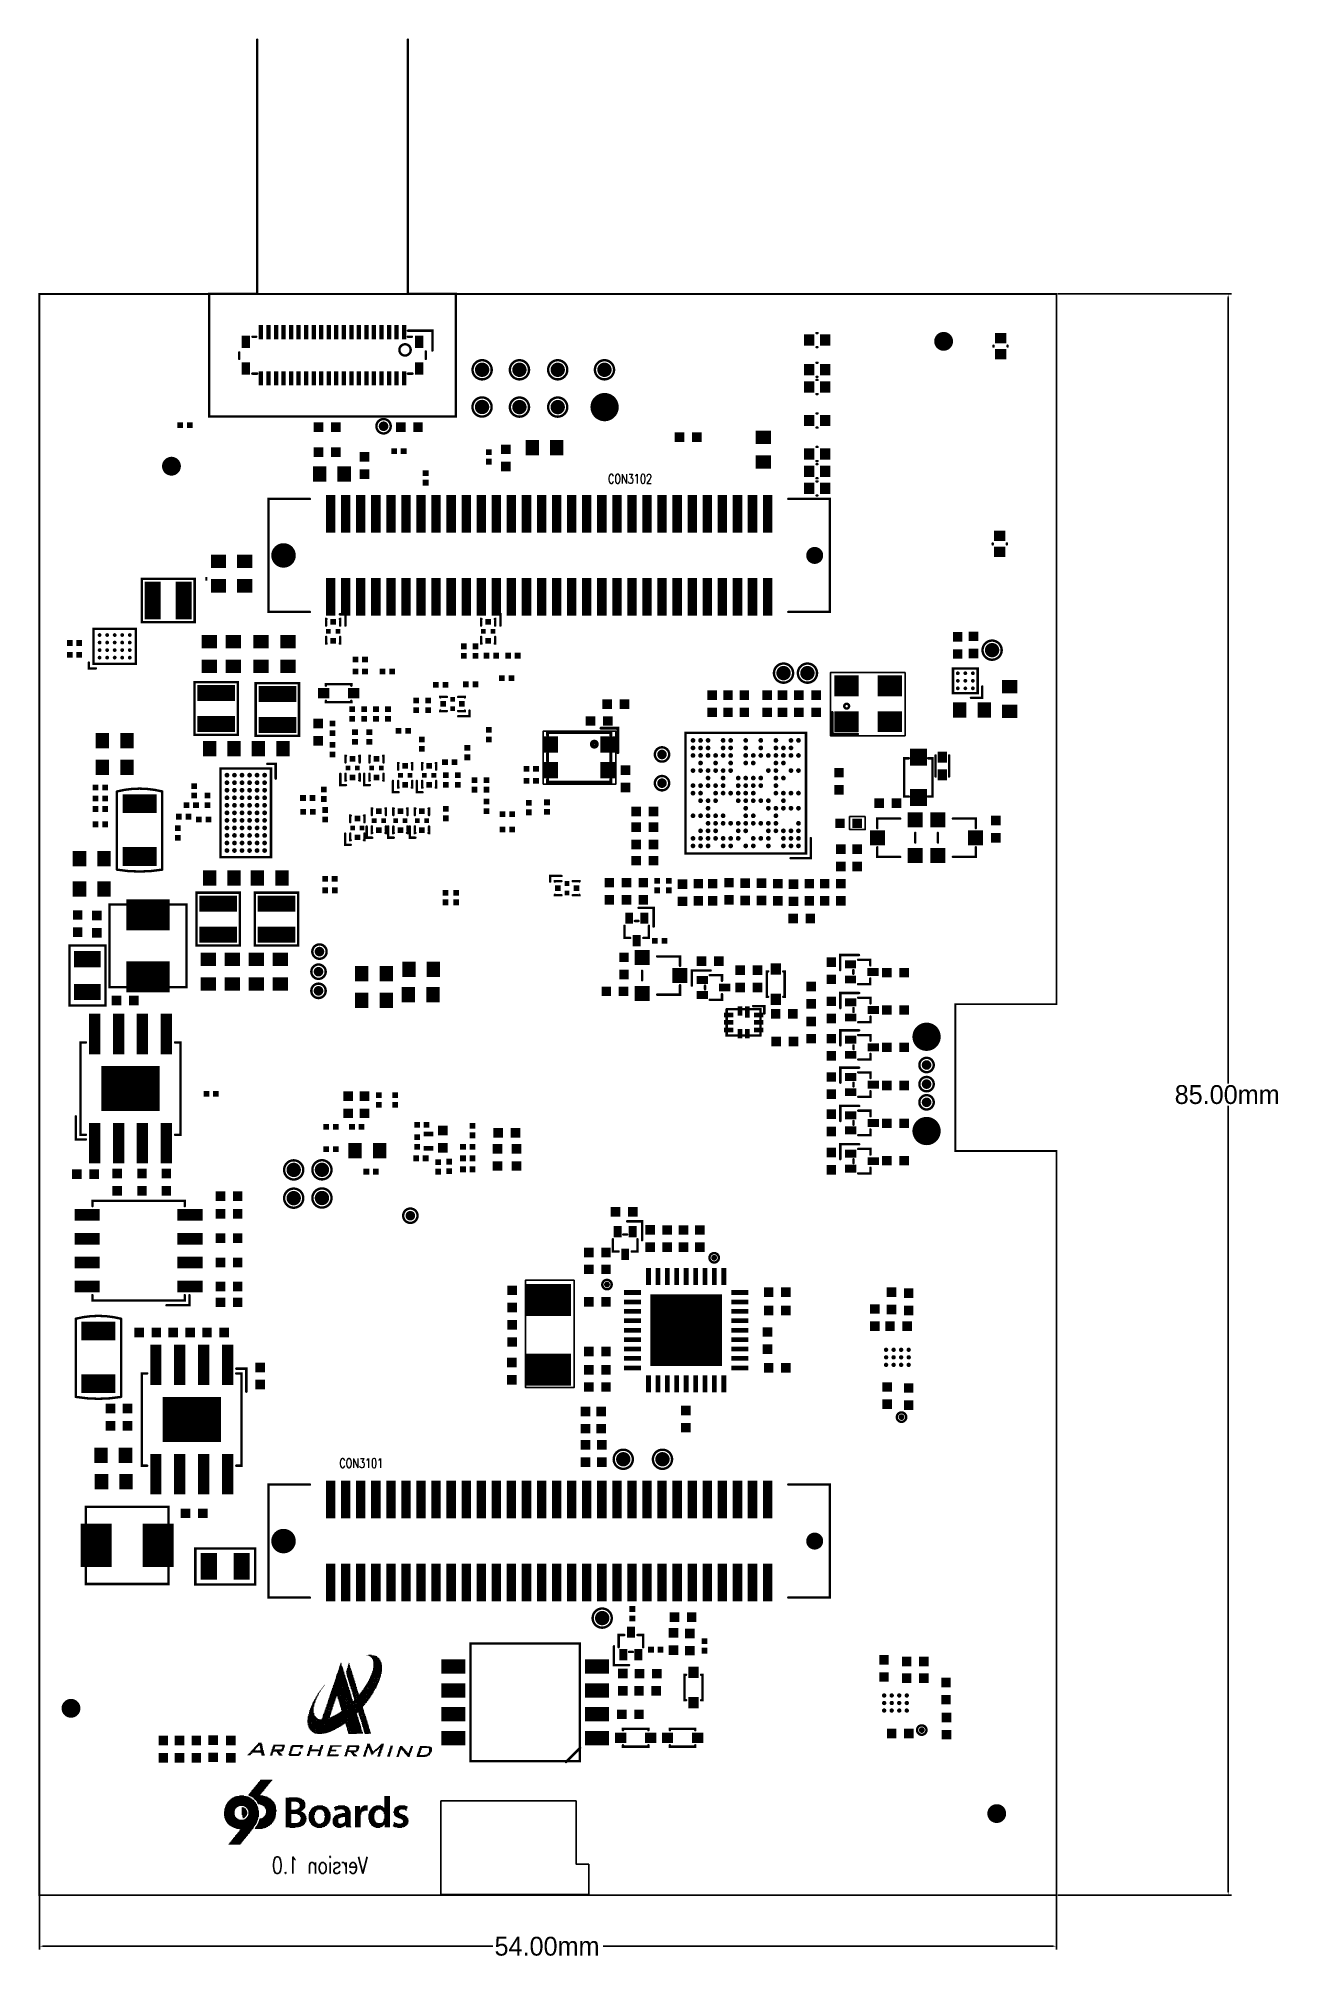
# Model space of a CAD drawing. Extents: x 63 to 129, y -4 to 99.
import ezdxf

# ---------------------------------------------------------------- set-up
doc = ezdxf.new("R2010")
doc.units = 0
doc.linetypes.add('KEEPOUT_00001000$0', pattern=[2, 1, 1])
doc.layers.get('0').update_dxf_attribs({"linetype": 'CONTINUOUS'})
doc.layers.get('DEFPOINTS').update_dxf_attribs({"linetype": 'CONTINUOUS'})
for name, color, linetype in [('2D_LINE_29', 112, 'CONTINUOUS'), ('BOARD_OUTLINE_00', 254, 'CONTINUOUS'), ('DRIL_NPLTE_THRU_12', 16, 'CONTINUOUS'), ('DRIL_PLTE_THRU_12', 16, 'CONTINUOUS'), ('DRIL_SYMBOL', 254, 'CONTINUOUS'), ('KEEPOUT_00', 3, 'CONTINUOUS'), ('KEEPOUT_12', 3, 'CONTINUOUS'), ('PADS_BOT', 1, 'CONTINUOUS'), ('PADS_INNER', 1, 'CONTINUOUS'), ('PART_BOT_2DLINE_00', 3, 'CONTINUOUS'), ('TAG_00', 254, 'CONTINUOUS'), ('TAG_01', 254, 'CONTINUOUS'), ('TEXT_29', 112, 'CONTINUOUS')]:
    doc.layers.add(name, color=color, linetype=linetype)
doc.styles.add('W0$127', font='simplex', dxfattribs={"width": 0.75})
doc.dimstyles.get("Standard").update_dxf_attribs({"dimtxt": 1, "dimasz": 0.1805, "dimexe": 0.18, "dimexo": 0.0625, "dimgap": 0.09, "dimtad": 0, "dimtih": 1, "dimtoh": 1, "dimzin": 0, "dimcen": 0.09, "dimclrd": 2, "dimclre": 2, "dimclrt": 2, "dimazin": 3, "dimtfac": 1, "dimtofl": 0, "dimtmove": 0, "dimatfit": 3})

msp = doc.modelspace()

# ---------------------------------------------------------------- texts
at = {"linetype": 'CONTINUOUS', "style": 'W0$127', "width": 0.75}
for s, p in [('CON3102', (93.188, 74.936)), ('CON3101', (78.919, 22.681))]:
    msp.add_text(s, height=0.5, dxfattribs=at).set_placement(p)
at = {"layer": 'TEXT_29', "style": 'W0$127', "text_generation_flag": 2, "width": 0.75}
msp.add_text('Version 1.0', height=0.889, dxfattribs=at).set_placement((80.427, 1.143))

# ---------------------------------------------------------------- blocks, each defined once
blk = doc.blocks.new('SMOOTH_0$1016')
at = {"const_width": 0.0508}
blk.add_lwpolyline([(-0.0254, 0, 1), (0.0254, 0, 1)], format="xyb", close=True, dxfattribs=at)
blk = doc.blocks.new('BOARD_8')
at = {"layer": 'BOARD_OUTLINE_00', "const_width": 0.1016}
blk.add_lwpolyline([(4.3328, -4.8786), (58.3328, -4.8786), (58.3328, -89.8786), (4.3328, -89.8786), (4.3328, -50.3786), (9.7078, -50.3786), (9.7078, -42.5786), (4.3328, -42.5786)], close=True, dxfattribs=at)
at = {"layer": 'BOARD_OUTLINE_00'}
for p in [(4.3328, -4.8786), (58.3328, -4.8786), (4.3328, -42.5786), (9.7078, -42.5786), (4.3328, -50.3786), (9.7078, -50.3786), (4.3328, -89.8786), (58.3328, -89.8786)]:
    blk.add_blockref('SMOOTH_0$1016', p, dxfattribs=at)
blk = doc.blocks.new('SMOOTH_0$0254')
at = {"const_width": 0.0127}
blk.add_lwpolyline([(-0.00635, 0, 1), (0.00635, 0, 1)], format="xyb", close=True, dxfattribs=at)
blk = doc.blocks.new('DRAWING_274')
at = {"layer": '2D_LINE_29', "const_width": 0.0254}
for points in [[(-0.9652, -1.4478), (-0.9398, -1.4478), (-0.9144, -1.4478), (-0.889, -1.4478), (-0.889, -1.4224), (-0.8636, -1.4224), (-0.8382, -1.4224), (-0.8382, -1.397), (-0.8128, -1.397), (-0.8128, -1.3716), (-0.7874, -1.3716), (-0.7874, -1.3462), (-0.762, -1.3462), (-0.762, -1.3208), (-0.7366, -1.3208), (-0.7112, -1.3208), (-0.7112, -1.2954), (-0.6858, -1.2954), (-0.6858, -1.27), (-0.6604, -1.27), (-0.6604, -1.2446), (-0.635, -1.2446), (-0.635, -1.2192), (-0.6096, -1.2192), (-0.5842, -1.2192), (-0.5842, -1.1938), (-0.5588, -1.1938), (-0.5334, -1.1938), (-0.5334, -1.1684), (-0.508, -1.1684), (-0.4826, -1.1684), (-0.4826, -1.143), (-0.4572, -1.143), (-0.4318, -1.143), (-0.4318, -1.1176), (-0.4064, -1.1176), (-0.381, -1.1176), (-0.3556, -1.1176), (-0.3556, -1.0922), (-0.3302, -1.0922), (-0.3048, -1.0922), (-0.2794, -1.0922), (-0.254, -1.0922), (-0.254, -1.0668), (-0.2286, -1.0668), (-0.2032, -1.0668), (-0.1778, -1.0668), (-0.1524, -1.0668), (-0.127, -1.0668), (-0.1016, -1.0668), (-0.0762, -1.0668), (-0.0508, -1.0668), (-0.0254, -1.0668), (0, -1.0668), (0.0254, -1.0668), (0.0254, -1.0414), (0.0254, -1.016), (0.0254, -0.9906), (0.0254, -0.9652), (0.0254, -0.9398), (0.0254, -0.9144), (0.0254, -0.889), (0.0254, -0.8636), (0.0254, -0.8382), (0.0254, -0.8128), (0.0254, -0.7874), (0.0254, -0.762), (0.0254, -0.7366), (0.0254, -0.7112), (0.0254, -0.6858), (0.0254, -0.6604), (0.0508, -0.6604), (0.0508, -0.635), (0.0762, -0.635), (0.0762, -0.6096), (0.0508, -0.6096), (0.0508, -0.5842), (0.0254, -0.5842), (0.0254, -0.5588), (0.0254, -0.5334), (0, -0.5334), (0, -0.508), (-0.0254, -0.508), (-0.0254, -0.4826), (-0.0508, -0.4826), (-0.0508, -0.4572), (-0.0762, -0.4572), (-0.0762, -0.4318), (-0.1016, -0.4318), (-0.1016, -0.4064), (-0.127, -0.4064), (-0.127, -0.381), (-0.1524, -0.381), (-0.1778, -0.381), (-0.2032, -0.381), (-0.2286, -0.381), (-0.254, -0.381), (-0.2794, -0.381), (-0.2794, -0.3556), (-0.2794, -0.3302), (-0.2794, -0.3048), (-0.2794, -0.2794), (-0.2794, -0.254), (-0.2794, -0.2286), (-0.2794, -0.2032), (-0.2794, -0.1778), (-0.2794, -0.1524), (-0.2794, -0.127), (-0.2794, -0.1016), (-0.2794, -0.0762), (-0.2794, -0.0508), (-0.2794, -0.0254), (-0.2794, 0), (-0.2794, 0.0254), (-0.2794, 0.0508), (-0.2794, 0.0762), (-0.2794, 0.1016), (-0.2794, 0.127), (-0.2794, 0.1524), (-0.2794, 0.1778)], [(-0.254, 0.1778), (-0.254, 0.1524), (-0.254, 0.127), (-0.254, 0.1016), (-0.254, 0.0762), (-0.254, 0.0508), (-0.254, 0.0254), (-0.254, 0), (-0.254, -0.0254), (-0.254, -0.0508), (-0.254, -0.0762), (-0.254, -0.1016), (-0.254, -0.127), (-0.254, -0.1524), (-0.254, -0.1778), (-0.254, -0.2032), (-0.254, -0.2286), (-0.254, -0.254), (-0.254, -0.2794), (-0.254, -0.3048), (-0.254, -0.3302), (-0.254, -0.3556), (-0.254, -0.381), (-0.254, -0.4064), (-0.2286, -0.4064), (-0.2032, -0.4064), (-0.1778, -0.4064), (-0.1524, -0.4064), (-0.127, -0.4064), (-0.127, -0.4318), (-0.1016, -0.4318), (-0.1016, -0.4572), (-0.0762, -0.4572), (-0.0762, -0.4826), (-0.0508, -0.4826), (-0.0508, -0.508), (-0.0254, -0.508), (-0.0254, -0.5334), (0, -0.5334), (0, -0.5588), (0, -0.5842), (0.0254, -0.5842), (0.0254, -0.6096), (0.0508, -0.6096), (0.0508, -0.635), (0.0254, -0.635), (0.0254, -0.6604), (0, -0.6604), (0, -0.6858), (0, -0.7112), (0, -0.7366), (0, -0.762), (0, -0.7874), (0, -0.8128), (0, -0.8382), (0, -0.8636), (0, -0.889), (0, -0.9144), (0, -0.9398), (0, -0.9652), (0, -0.9906), (0, -1.016), (0, -1.0414), (0, -1.0668), (0, -1.0922), (0, -1.1176), (-0.0254, -1.1176), (-0.0508, -1.1176), (-0.0762, -1.1176), (-0.1016, -1.1176), (-0.127, -1.1176), (-0.1524, -1.1176), (-0.1778, -1.1176), (-0.2032, -1.1176), (-0.2286, -1.1176), (-0.254, -1.1176), (-0.254, -1.143), (-0.2794, -1.143), (-0.3048, -1.143), (-0.3302, -1.143), (-0.3556, -1.143), (-0.3556, -1.1684), (-0.381, -1.1684), (-0.4064, -1.1684), (-0.4318, -1.1684), (-0.4318, -1.1938), (-0.4572, -1.1938), (-0.4826, -1.1938), (-0.4826, -1.2192), (-0.508, -1.2192), (-0.5334, -1.2192), (-0.5334, -1.2446), (-0.5588, -1.2446), (-0.5842, -1.2446), (-0.5842, -1.27), (-0.6096, -1.27), (-0.635, -1.27), (-0.635, -1.2954), (-0.6604, -1.2954), (-0.6604, -1.3208), (-0.6858, -1.3208), (-0.6858, -1.3462), (-0.7112, -1.3462), (-0.7112, -1.3716), (-0.7366, -1.3716), (-0.762, -1.3716), (-0.762, -1.397), (-0.7874, -1.397), (-0.7874, -1.4224), (-0.8128, -1.4224), (-0.8128, -1.4478), (-0.8382, -1.4478), (-0.8382, -1.4732), (-0.8636, -1.4732), (-0.889, -1.4732), (-0.889, -1.4986), (-0.9144, -1.4986), (-0.9398, -1.4986), (-0.9652, -1.4986), (-0.9652, -1.4732), (-0.9652, -1.4478), (-0.9652, -1.4224), (-0.9398, -1.4224), (-0.9144, -1.4224), (-0.889, -1.4224), (-0.889, -1.397), (-0.8636, -1.397), (-0.8382, -1.397), (-0.8382, -1.3716), (-0.8128, -1.3716), (-0.8128, -1.3462), (-0.7874, -1.3462), (-0.7874, -1.3208), (-0.762, -1.3208), (-0.762, -1.2954), (-0.7366, -1.2954), (-0.7112, -1.2954), (-0.7112, -1.27), (-0.6858, -1.27), (-0.6858, -1.2446), (-0.6604, -1.2446), (-0.6604, -1.2192), (-0.635, -1.2192), (-0.635, -1.1938), (-0.6096, -1.1938), (-0.5842, -1.1938), (-0.5842, -1.1684), (-0.5588, -1.1684), (-0.5334, -1.1684), (-0.5334, -1.143), (-0.508, -1.143), (-0.4826, -1.143), (-0.4826, -1.1176), (-0.4572, -1.1176), (-0.4318, -1.1176), (-0.4318, -1.0922), (-0.4064, -1.0922), (-0.381, -1.0922), (-0.3556, -1.0922), (-0.3556, -1.0668), (-0.3302, -1.0668), (-0.3048, -1.0668), (-0.2794, -1.0668), (-0.254, -1.0668), (-0.254, -1.0414), (-0.2286, -1.0414), (-0.2032, -1.0414), (-0.1778, -1.0414), (-0.1524, -1.0414), (-0.127, -1.0414), (-0.1016, -1.0414), (-0.0762, -1.0414), (-0.0508, -1.0414), (-0.0254, -1.0414), (0, -1.0414), (0.0254, -1.0414)], [(-0.9398, -1.27), (-0.9144, -1.27), (-0.889, -1.27), (-0.889, -1.2446), (-0.8636, -1.2446), (-0.8382, -1.2446), (-0.8382, -1.2192), (-0.8128, -1.2192), (-0.8128, -1.1938), (-0.7874, -1.1938), (-0.7874, -1.1684), (-0.762, -1.1684), (-0.762, -1.143), (-0.7366, -1.143), (-0.7112, -1.143), (-0.7112, -1.1176), (-0.6858, -1.1176), (-0.6858, -1.0922), (-0.6604, -1.0922), (-0.6604, -1.0668), (-0.635, -1.0668), (-0.635, -1.0414), (-0.6096, -1.0414), (-0.5842, -1.0414), (-0.5842, -1.016), (-0.5588, -1.016), (-0.5334, -1.016), (-0.5334, -0.9906), (-0.508, -0.9906), (-0.4826, -0.9906), (-0.4826, -0.9652), (-0.4572, -0.9652), (-0.4318, -0.9652), (-0.4318, -0.9398), (-0.4064, -0.9398), (-0.381, -0.9398), (-0.3556, -0.9398), (-0.3556, -0.9144), (-0.3302, -0.9144), (-0.3048, -0.9144), (-0.2794, -0.9144), (-0.254, -0.9144), (-0.254, -0.889), (-0.2286, -0.889), (-0.2032, -0.889), (-0.1778, -0.889), (-0.1524, -0.889), (-0.127, -0.889), (-0.1016, -0.889), (-0.0762, -0.889), (-0.0508, -0.889), (-0.0254, -0.889), (0, -0.889), (0.0254, -0.889), (0.0508, -0.889), (0.0762, -0.889), (0.1016, -0.889), (0.127, -0.889), (0.127, -0.8636), (0.127, -0.8382), (0.127, -0.8128), (0.127, -0.7874), (0.127, -0.762), (0.127, -0.7366), (0.127, -0.7112), (0.127, -0.6858), (0.127, -0.6604), (0.1524, -0.6604), (0.1524, -0.635), (0.1778, -0.635), (0.1778, -0.6096), (0.1524, -0.6096), (0.1524, -0.5842), (0.127, -0.5842), (0.127, -0.5588), (0.127, -0.5334), (0.1016, -0.5334), (0.1016, -0.508), (0.0762, -0.508), (0.0762, -0.4826), (0.0508, -0.4826), (0.0508, -0.4572), (0.0254, -0.4572), (0.0254, -0.4318), (0.0254, -0.4064), (0, -0.4064), (0, -0.381), (-0.0254, -0.381), (-0.0254, -0.3556), (-0.0508, -0.3556), (-0.0508, -0.3302), (-0.0762, -0.3302), (-0.0762, -0.3048), (-0.1016, -0.3048), (-0.1016, -0.2794), (-0.127, -0.2794), (-0.127, -0.254), (-0.1524, -0.254), (-0.1778, -0.254), (-0.2032, -0.254), (-0.2286, -0.254), (-0.254, -0.254), (-0.2794, -0.254), (-0.3048, -0.254), (-0.3302, -0.254), (-0.3556, -0.254), (-0.381, -0.254), (-0.381, -0.2286), (-0.381, -0.2032), (-0.381, -0.1778), (-0.381, -0.1524), (-0.381, -0.127), (-0.381, -0.1016), (-0.381, -0.0762), (-0.381, -0.0508), (-0.381, -0.0254), (-0.381, 0), (-0.381, 0.0254), (-0.381, 0.0508), (-0.381, 0.0762), (-0.381, 0.1016), (-0.381, 0.127), (-0.381, 0.1524), (-0.381, 0.1778)], [(-0.9398, -1.2954), (-0.9144, -1.2954), (-0.889, -1.2954), (-0.889, -1.27), (-0.8636, -1.27), (-0.8382, -1.27), (-0.8382, -1.2446), (-0.8128, -1.2446), (-0.8128, -1.2192), (-0.7874, -1.2192), (-0.7874, -1.1938), (-0.762, -1.1938), (-0.762, -1.1684), (-0.7366, -1.1684), (-0.7112, -1.1684), (-0.7112, -1.143), (-0.6858, -1.143), (-0.6858, -1.1176), (-0.6604, -1.1176), (-0.6604, -1.0922), (-0.635, -1.0922), (-0.635, -1.0668), (-0.6096, -1.0668), (-0.5842, -1.0668), (-0.5842, -1.0414), (-0.5588, -1.0414), (-0.5334, -1.0414), (-0.5334, -1.016), (-0.508, -1.016), (-0.4826, -1.016), (-0.4826, -0.9906), (-0.4572, -0.9906), (-0.4318, -0.9906), (-0.4318, -0.9652), (-0.4064, -0.9652), (-0.381, -0.9652), (-0.3556, -0.9652), (-0.3556, -0.9398), (-0.3302, -0.9398), (-0.3048, -0.9398), (-0.2794, -0.9398), (-0.254, -0.9398), (-0.254, -0.9144), (-0.2286, -0.9144), (-0.2032, -0.9144), (-0.1778, -0.9144), (-0.1524, -0.9144), (-0.127, -0.9144), (-0.1016, -0.9144), (-0.0762, -0.9144), (-0.0508, -0.9144), (-0.0254, -0.9144), (0, -0.9144), (0.0254, -0.9144), (0.0508, -0.9144), (0.0762, -0.9144), (0.1016, -0.9144), (0.1016, -0.889), (0.1016, -0.8636), (0.1016, -0.8382), (0.1016, -0.8128), (0.1016, -0.7874), (0.1016, -0.762), (0.1016, -0.7366), (0.1016, -0.7112), (0.1016, -0.6858), (0.1016, -0.6604), (0.127, -0.6604), (0.127, -0.635), (0.1524, -0.635), (0.1524, -0.6096), (0.127, -0.6096), (0.127, -0.5842), (0.1016, -0.5842), (0.1016, -0.5588), (0.1016, -0.5334), (0.0762, -0.5334), (0.0762, -0.508), (0.0508, -0.508), (0.0508, -0.4826), (0.0254, -0.4826), (0.0254, -0.4572), (0, -0.4572), (0, -0.4318), (0, -0.4064), (-0.0254, -0.4064), (-0.0254, -0.381), (-0.0508, -0.381), (-0.0508, -0.3556), (-0.0762, -0.3556), (-0.0762, -0.3302), (-0.1016, -0.3302), (-0.1016, -0.3048), (-0.127, -0.3048), (-0.127, -0.2794), (-0.1524, -0.2794), (-0.1778, -0.2794), (-0.2032, -0.2794), (-0.2286, -0.2794), (-0.254, -0.2794), (-0.2794, -0.2794), (-0.3048, -0.2794), (-0.3302, -0.2794), (-0.3556, -0.2794), (-0.3556, -0.254), (-0.3556, -0.2286), (-0.3556, -0.2032), (-0.3556, -0.1778), (-0.3556, -0.1524), (-0.3556, -0.127), (-0.3556, -0.1016), (-0.3556, -0.0762), (-0.3556, -0.0508), (-0.3556, -0.0254), (-0.3556, 0), (-0.3556, 0.0254), (-0.3556, 0.0508), (-0.3556, 0.0762), (-0.3556, 0.1016), (-0.3556, 0.127), (-0.3556, 0.1524), (-0.3556, 0.1778)], [(-0.9398, -1.3208), (-0.9144, -1.3208), (-0.889, -1.3208), (-0.889, -1.2954), (-0.8636, -1.2954), (-0.8382, -1.2954), (-0.8382, -1.27), (-0.8128, -1.27), (-0.8128, -1.2446), (-0.7874, -1.2446), (-0.7874, -1.2192), (-0.762, -1.2192), (-0.762, -1.1938), (-0.7366, -1.1938), (-0.7112, -1.1938), (-0.7112, -1.1684), (-0.6858, -1.1684), (-0.6858, -1.143), (-0.6604, -1.143), (-0.6604, -1.1176), (-0.635, -1.1176), (-0.635, -1.0922), (-0.6096, -1.0922), (-0.5842, -1.0922), (-0.5842, -1.0668), (-0.5588, -1.0668), (-0.5334, -1.0668), (-0.5334, -1.0414), (-0.508, -1.0414), (-0.4826, -1.0414), (-0.4826, -1.016), (-0.4572, -1.016), (-0.4318, -1.016), (-0.4318, -0.9906), (-0.4064, -0.9906), (-0.381, -0.9906), (-0.3556, -0.9906), (-0.3556, -0.9652), (-0.3302, -0.9652), (-0.3048, -0.9652), (-0.2794, -0.9652), (-0.254, -0.9652), (-0.254, -0.9398), (-0.2286, -0.9398), (-0.2032, -0.9398), (-0.1778, -0.9398), (-0.1524, -0.9398), (-0.127, -0.9398), (-0.1016, -0.9398), (-0.0762, -0.9398), (-0.0508, -0.9398), (-0.0254, -0.9398), (0, -0.9398), (0.0254, -0.9398), (0.0508, -0.9398), (0.0762, -0.9398), (0.1016, -0.9398), (0.1016, -0.9144), (0.127, -0.9144), (0.127, -0.889), (0.1524, -0.889), (0.1524, -0.8636), (0.1778, -0.8636), (0.1778, -0.8382), (0.2032, -0.8382), (0.2032, -0.8128), (0.2286, -0.8128), (0.2286, -0.7874), (0.254, -0.7874), (0.254, -0.762), (0.2794, -0.762), (0.2794, -0.7366), (0.2794, -0.7112), (0.2794, -0.6858), (0.2794, -0.6604), (0.3048, -0.6604), (0.3048, -0.635), (0.3302, -0.635), (0.3302, -0.6096), (0.3048, -0.6096), (0.3048, -0.5842), (0.2794, -0.5842), (0.2794, -0.5588), (0.2794, -0.5334), (0.254, -0.5334), (0.254, -0.508), (0.2286, -0.508), (0.2286, -0.4826), (0.2032, -0.4826), (0.2032, -0.4572), (0.1778, -0.4572), (0.1778, -0.4318), (0.1778, -0.4064), (0.1524, -0.4064), (0.1524, -0.381), (0.127, -0.381), (0.127, -0.3556), (0.1016, -0.3556), (0.1016, -0.3302), (0.0762, -0.3302), (0.0762, -0.3048), (0.0508, -0.3048), (0.0508, -0.2794), (0.0508, -0.254), (0.0254, -0.254), (0.0254, -0.2286), (0, -0.2286), (0, -0.2032), (-0.0254, -0.2032), (-0.0254, -0.1778), (-0.0508, -0.1778), (-0.0508, -0.1524), (-0.0508, -0.127), (-0.0762, -0.127), (-0.0762, -0.1016), (-0.1016, -0.1016), (-0.1016, -0.0762), (-0.127, -0.0762), (-0.127, -0.0508), (-0.1524, -0.0508), (-0.1778, -0.0508), (-0.2032, -0.0508), (-0.2286, -0.0508), (-0.254, -0.0508), (-0.2794, -0.0508), (-0.3048, -0.0508), (-0.3302, -0.0508), (-0.3556, -0.0508), (-0.381, -0.0508), (-0.4064, -0.0508), (-0.4318, -0.0508), (-0.4572, -0.0508), (-0.4826, -0.0508), (-0.508, -0.0508), (-0.5334, -0.0508), (-0.5588, -0.0508), (-0.5588, -0.0254), (-0.5842, -0.0254), (-0.5842, 0), (-0.6096, 0), (-0.6096, 0.0254), (-0.635, 0.0254), (-0.635, 0.0508), (-0.635, 0.0762), (-0.635, 0.1016), (-0.635, 0.127), (-0.635, 0.1524), (-0.635, 0.1778)], [(-0.9398, -1.3716), (-0.9144, -1.3716), (-0.889, -1.3716), (-0.889, -1.3462), (-0.8636, -1.3462), (-0.8382, -1.3462), (-0.8382, -1.3208), (-0.8128, -1.3208), (-0.8128, -1.2954), (-0.7874, -1.2954), (-0.7874, -1.27), (-0.762, -1.27), (-0.762, -1.2446), (-0.7366, -1.2446), (-0.7112, -1.2446), (-0.7112, -1.2192), (-0.6858, -1.2192), (-0.6858, -1.1938), (-0.6604, -1.1938), (-0.6604, -1.1684), (-0.635, -1.1684), (-0.635, -1.143), (-0.6096, -1.143), (-0.5842, -1.143), (-0.5842, -1.1176), (-0.5588, -1.1176), (-0.5334, -1.1176), (-0.5334, -1.0922), (-0.508, -1.0922), (-0.4826, -1.0922), (-0.4826, -1.0668), (-0.4572, -1.0668), (-0.4318, -1.0668), (-0.4318, -1.0414), (-0.4064, -1.0414), (-0.381, -1.0414), (-0.3556, -1.0414), (-0.3556, -1.016), (-0.3302, -1.016), (-0.3048, -1.016), (-0.2794, -1.016), (-0.254, -1.016), (-0.254, -0.9906), (-0.2286, -0.9906), (-0.2032, -0.9906), (-0.1778, -0.9906), (-0.1524, -0.9906), (-0.127, -0.9906), (-0.1016, -0.9906), (-0.0762, -0.9906), (-0.0508, -0.9906), (-0.0254, -0.9906), (0, -0.9906), (0.0254, -0.9906), (0.0508, -0.9906), (0.0508, -0.9652), (0.0508, -0.9398), (0.0508, -0.9144), (0.0508, -0.889), (0.0508, -0.8636), (0.0508, -0.8382), (0.0508, -0.8128), (0.0508, -0.7874), (0.0508, -0.762), (0.0508, -0.7366), (0.0508, -0.7112), (0.0508, -0.6858), (0.0508, -0.6604), (0.0762, -0.6604), (0.0762, -0.635), (0.1016, -0.635), (0.1016, -0.6096), (0.0762, -0.6096), (0.0762, -0.5842), (0.0508, -0.5842), (0.0508, -0.5588), (0.0508, -0.5334), (0.0254, -0.5334), (0.0254, -0.508), (0, -0.508), (0, -0.4826), (-0.0254, -0.4826), (-0.0254, -0.4572), (-0.0508, -0.4572), (-0.0508, -0.4318), (-0.0508, -0.4064), (-0.0762, -0.4064), (-0.0762, -0.381), (-0.1016, -0.381), (-0.1016, -0.3556), (-0.127, -0.3556), (-0.127, -0.3302), (-0.1524, -0.3302), (-0.1778, -0.3302), (-0.2032, -0.3302), (-0.2286, -0.3302), (-0.254, -0.3302), (-0.2794, -0.3302), (-0.3048, -0.3302), (-0.3302, -0.3302), (-0.3302, -0.3048), (-0.3556, -0.3048), (-0.3556, -0.2794), (-0.381, -0.2794), (-0.381, -0.254), (-0.4064, -0.254), (-0.4064, -0.2286), (-0.4064, -0.2032), (-0.4064, -0.1778), (-0.4064, -0.1524), (-0.4064, -0.127), (-0.4064, -0.1016), (-0.4064, -0.0762), (-0.4064, -0.0508), (-0.4064, -0.0254), (-0.4064, 0), (-0.4064, 0.0254), (-0.4064, 0.0508), (-0.4064, 0.0762), (-0.4064, 0.1016), (-0.4064, 0.127), (-0.4064, 0.1524), (-0.4064, 0.1778)], [(-0.9398, -1.397), (-0.9144, -1.397), (-0.889, -1.397), (-0.889, -1.3716), (-0.8636, -1.3716), (-0.8382, -1.3716), (-0.8382, -1.3462), (-0.8128, -1.3462), (-0.8128, -1.3208), (-0.7874, -1.3208), (-0.7874, -1.2954), (-0.762, -1.2954), (-0.762, -1.27), (-0.7366, -1.27), (-0.7112, -1.27), (-0.7112, -1.2446), (-0.6858, -1.2446), (-0.6858, -1.2192), (-0.6604, -1.2192), (-0.6604, -1.1938), (-0.635, -1.1938), (-0.635, -1.1684), (-0.6096, -1.1684), (-0.5842, -1.1684), (-0.5842, -1.143), (-0.5588, -1.143), (-0.5334, -1.143), (-0.5334, -1.1176), (-0.508, -1.1176), (-0.4826, -1.1176), (-0.4826, -1.0922), (-0.4572, -1.0922), (-0.4318, -1.0922), (-0.4318, -1.0668), (-0.4064, -1.0668), (-0.381, -1.0668), (-0.3556, -1.0668), (-0.3556, -1.0414), (-0.3302, -1.0414), (-0.3048, -1.0414), (-0.2794, -1.0414), (-0.254, -1.0414), (-0.254, -1.016), (-0.2286, -1.016), (-0.2032, -1.016), (-0.1778, -1.016), (-0.1524, -1.016), (-0.127, -1.016), (-0.1016, -1.016), (-0.0762, -1.016), (-0.0508, -1.016), (-0.0254, -1.016), (0, -1.016), (0.0254, -1.016), (0.0508, -1.016), (0.0508, -0.9906), (0.0762, -0.9906), (0.0762, -0.9652), (0.0762, -0.9398), (0.0762, -0.9144), (0.0762, -0.889), (0.0762, -0.8636), (0.0762, -0.8382), (0.0762, -0.8128), (0.0762, -0.7874), (0.0762, -0.762), (0.0762, -0.7366), (0.0762, -0.7112), (0.0762, -0.6858), (0.0762, -0.6604), (0.1016, -0.6604), (0.1016, -0.635), (0.127, -0.635), (0.127, -0.6096), (0.1016, -0.6096), (0.1016, -0.5842), (0.0762, -0.5842), (0.0762, -0.5588), (0.0762, -0.5334), (0.0508, -0.5334), (0.0508, -0.508), (0.0254, -0.508), (0.0254, -0.4826), (0, -0.4826), (0, -0.4572), (-0.0254, -0.4572), (-0.0254, -0.4318), (-0.0254, -0.4064), (-0.0508, -0.4064), (-0.0508, -0.381), (-0.0762, -0.381), (-0.0762, -0.3556), (-0.1016, -0.3556), (-0.1016, -0.3302), (-0.127, -0.3302), (-0.127, -0.3048), (-0.1524, -0.3048), (-0.1778, -0.3048), (-0.2032, -0.3048), (-0.2286, -0.3048), (-0.254, -0.3048), (-0.2794, -0.3048), (-0.3048, -0.3048), (-0.3302, -0.3048), (-0.3302, -0.2794), (-0.3302, -0.254), (-0.3302, -0.2286), (-0.3302, -0.2032), (-0.3302, -0.1778), (-0.3302, -0.1524), (-0.3302, -0.127), (-0.3302, -0.1016), (-0.3302, -0.0762), (-0.3302, -0.0508), (-0.3302, -0.0254), (-0.3302, 0), (-0.3302, 0.0254), (-0.3302, 0.0508), (-0.3302, 0.0762), (-0.3302, 0.1016), (-0.3302, 0.127), (-0.3302, 0.1524), (-0.3302, 0.1778)], [(-0.9144, -1.1938), (-0.889, -1.1938), (-0.889, -1.1684), (-0.8636, -1.1684), (-0.8382, -1.1684), (-0.8382, -1.143), (-0.8128, -1.143), (-0.8128, -1.1176), (-0.7874, -1.1176), (-0.7874, -1.0922), (-0.762, -1.0922), (-0.762, -1.0668), (-0.7366, -1.0668), (-0.7112, -1.0668), (-0.7112, -1.0414), (-0.6858, -1.0414), (-0.6858, -1.016), (-0.6604, -1.016), (-0.6604, -0.9906), (-0.635, -0.9906), (-0.635, -0.9652), (-0.6096, -0.9652), (-0.5842, -0.9652), (-0.5842, -0.9398), (-0.5588, -0.9398), (-0.5334, -0.9398), (-0.5334, -0.9144), (-0.508, -0.9144), (-0.4826, -0.9144), (-0.4826, -0.889), (-0.4572, -0.889), (-0.4318, -0.889), (-0.4318, -0.8636), (-0.4064, -0.8636), (-0.381, -0.8636), (-0.3556, -0.8636), (-0.3556, -0.8382), (-0.3302, -0.8382), (-0.3048, -0.8382), (-0.2794, -0.8382), (-0.254, -0.8382), (-0.254, -0.8128), (-0.2286, -0.8128), (-0.2032, -0.8128), (-0.1778, -0.8128), (-0.1524, -0.8128), (-0.127, -0.8128), (-0.1016, -0.8128), (-0.0762, -0.8128), (-0.0508, -0.8128), (-0.0254, -0.8128), (0, -0.8128), (0.0254, -0.8128), (0.0508, -0.8128), (0.0762, -0.8128), (0.1016, -0.8128), (0.127, -0.8128), (0.1524, -0.8128), (0.1778, -0.8128), (0.2032, -0.8128), (0.2032, -0.7874), (0.2032, -0.762), (0.2032, -0.7366), (0.2032, -0.7112), (0.2032, -0.6858), (0.2032, -0.6604), (0.2286, -0.6604), (0.2286, -0.635), (0.254, -0.635), (0.254, -0.6096), (0.2286, -0.6096), (0.2286, -0.5842), (0.2032, -0.5842), (0.2032, -0.5588), (0.2032, -0.5334), (0.1778, -0.5334), (0.1778, -0.508), (0.1524, -0.508), (0.1524, -0.4826), (0.127, -0.4826), (0.127, -0.4572), (0.1016, -0.4572), (0.1016, -0.4318), (0.1016, -0.4064), (0.0762, -0.4064), (0.0762, -0.381), (0.0508, -0.381), (0.0508, -0.3556), (0.0254, -0.3556), (0.0254, -0.3302), (0, -0.3302), (0, -0.3048), (-0.0254, -0.3048), (-0.0254, -0.2794), (-0.0254, -0.254), (-0.0508, -0.254), (-0.0508, -0.2286), (-0.0762, -0.2286), (-0.0762, -0.2032), (-0.1016, -0.2032), (-0.1016, -0.1778), (-0.127, -0.1778), (-0.127, -0.1524), (-0.1524, -0.1524), (-0.1778, -0.1524), (-0.2032, -0.1524), (-0.2286, -0.1524), (-0.254, -0.1524), (-0.2794, -0.1524), (-0.3048, -0.1524), (-0.3302, -0.1524), (-0.3556, -0.1524), (-0.381, -0.1524), (-0.4064, -0.1524), (-0.4318, -0.1524), (-0.4572, -0.1524), (-0.4572, -0.127), (-0.4572, -0.1016), (-0.4572, -0.0762), (-0.4572, -0.0508), (-0.4572, -0.0254), (-0.4572, 0), (-0.4572, 0.0254), (-0.4572, 0.0508), (-0.4572, 0.0762), (-0.4572, 0.1016), (-0.4572, 0.127), (-0.4572, 0.1524), (-0.4572, 0.1778)], [(-0.9144, -1.2192), (-0.889, -1.2192), (-0.889, -1.1938), (-0.8636, -1.1938), (-0.8382, -1.1938), (-0.8382, -1.1684), (-0.8128, -1.1684), (-0.8128, -1.143), (-0.7874, -1.143), (-0.7874, -1.1176), (-0.762, -1.1176), (-0.762, -1.0922), (-0.7366, -1.0922), (-0.7112, -1.0922), (-0.7112, -1.0668), (-0.6858, -1.0668), (-0.6858, -1.0414), (-0.6604, -1.0414), (-0.6604, -1.016), (-0.635, -1.016), (-0.635, -0.9906), (-0.6096, -0.9906), (-0.5842, -0.9906), (-0.5842, -0.9652), (-0.5588, -0.9652), (-0.5334, -0.9652), (-0.5334, -0.9398), (-0.508, -0.9398), (-0.4826, -0.9398), (-0.4826, -0.9144), (-0.4572, -0.9144), (-0.4318, -0.9144), (-0.4318, -0.889), (-0.4064, -0.889), (-0.381, -0.889), (-0.3556, -0.889), (-0.3556, -0.8636), (-0.3302, -0.8636), (-0.3048, -0.8636), (-0.2794, -0.8636), (-0.254, -0.8636), (-0.254, -0.8382), (-0.2286, -0.8382), (-0.2032, -0.8382), (-0.1778, -0.8382), (-0.1524, -0.8382), (-0.127, -0.8382), (-0.1016, -0.8382), (-0.0762, -0.8382), (-0.0508, -0.8382), (-0.0254, -0.8382), (0, -0.8382), (0.0254, -0.8382), (0.0508, -0.8382), (0.0762, -0.8382), (0.1016, -0.8382), (0.127, -0.8382), (0.1524, -0.8382), (0.1778, -0.8382), (0.1778, -0.8128), (0.1778, -0.7874), (0.1778, -0.762), (0.1778, -0.7366), (0.1778, -0.7112), (0.1778, -0.6858), (0.1778, -0.6604), (0.2032, -0.6604), (0.2032, -0.635), (0.2286, -0.635), (0.2286, -0.6096), (0.2032, -0.6096), (0.2032, -0.5842), (0.1778, -0.5842), (0.1778, -0.5588), (0.1778, -0.5334), (0.1524, -0.5334), (0.1524, -0.508), (0.127, -0.508), (0.127, -0.4826), (0.1016, -0.4826), (0.1016, -0.4572), (0.0762, -0.4572), (0.0762, -0.4318), (0.0762, -0.4064), (0.0508, -0.4064), (0.0508, -0.381), (0.0254, -0.381), (0.0254, -0.3556), (0, -0.3556), (0, -0.3302), (-0.0254, -0.3302), (-0.0254, -0.3048), (-0.0508, -0.3048), (-0.0508, -0.2794), (-0.0508, -0.254), (-0.0762, -0.254), (-0.0762, -0.2286), (-0.1016, -0.2286), (-0.1016, -0.2032), (-0.127, -0.2032), (-0.127, -0.1778), (-0.1524, -0.1778), (-0.1778, -0.1778), (-0.2032, -0.1778), (-0.2286, -0.1778), (-0.254, -0.1778), (-0.2794, -0.1778), (-0.3048, -0.1778), (-0.3302, -0.1778), (-0.3556, -0.1778), (-0.381, -0.1778), (-0.4064, -0.1778), (-0.4318, -0.1778), (-0.4318, -0.1524), (-0.4318, -0.127), (-0.4318, -0.1016), (-0.4318, -0.0762), (-0.4318, -0.0508), (-0.4318, -0.0254), (-0.4318, 0), (-0.4318, 0.0254), (-0.4318, 0.0508), (-0.4318, 0.0762), (-0.4318, 0.1016), (-0.4318, 0.127), (-0.4318, 0.1524), (-0.4318, 0.1778)], [(-0.4064, -1.651), (-0.4318, -1.651), (-0.4572, -1.651), (-0.4826, -1.651), (-0.508, -1.651), (-0.5334, -1.651), (-0.5588, -1.651), (-0.5842, -1.651), (-0.5842, -1.6764), (-0.6096, -1.6764), (-0.635, -1.6764), (-0.635, -1.7018), (-0.6604, -1.7018), (-0.6604, -1.7272), (-0.6858, -1.7272), (-0.6858, -1.7526), (-0.7112, -1.7526), (-0.7112, -1.778), (-0.7366, -1.778), (-0.762, -1.778), (-0.762, -1.8034), (-0.7874, -1.8034), (-0.7874, -1.8288), (-0.8128, -1.8288), (-0.8128, -1.8542), (-0.8382, -1.8542), (-0.8382, -1.8796), (-0.8636, -1.8796), (-0.889, -1.8796), (-0.889, -1.8542), (-0.889, -1.8288), (-0.889, -1.8034), (-0.9144, -1.8034), (-0.9144, -1.778), (-0.9144, -1.7526), (-0.9144, -1.7272), (-0.9144, -1.7018), (-0.9144, -1.6764), (-0.9144, -1.651), (-0.9144, -1.6256), (-0.9144, -1.6002), (-0.9144, -1.5748), (-0.9144, -1.5494), (-0.9144, -1.524), (-0.9144, -1.4986), (-0.9144, -1.4732), (-0.9144, -1.4478), (-0.9144, -1.4224), (-0.9144, -1.397), (-0.9144, -1.3716), (-0.9144, -1.3462), (-0.9144, -1.3208), (-0.9144, -1.2954), (-0.9144, -1.27), (-0.9144, -1.2446), (-0.9144, -1.2192), (-0.9144, -1.1938), (-0.9144, -1.1684), (-0.889, -1.1684), (-0.889, -1.143), (-0.889, -1.1176), (-0.8636, -1.1176), (-0.8382, -1.1176), (-0.8382, -1.0922), (-0.8128, -1.0922), (-0.8128, -1.0668), (-0.7874, -1.0668), (-0.7874, -1.0414), (-0.762, -1.0414), (-0.762, -1.016), (-0.7366, -1.016), (-0.7112, -1.016), (-0.7112, -0.9906), (-0.6858, -0.9906), (-0.6858, -0.9652), (-0.6604, -0.9652), (-0.6604, -0.9398), (-0.635, -0.9398), (-0.635, -0.9144), (-0.6096, -0.9144), (-0.5842, -0.9144), (-0.5842, -0.889), (-0.5588, -0.889), (-0.5334, -0.889), (-0.5334, -0.8636), (-0.508, -0.8636), (-0.4826, -0.8636), (-0.4826, -0.8382), (-0.4572, -0.8382), (-0.4318, -0.8382), (-0.4318, -0.8128), (-0.4064, -0.8128), (-0.381, -0.8128), (-0.3556, -0.8128), (-0.3556, -0.7874), (-0.3302, -0.7874), (-0.3048, -0.7874), (-0.2794, -0.7874), (-0.254, -0.7874), (-0.254, -0.762), (-0.2286, -0.762), (-0.2032, -0.762), (-0.1778, -0.762), (-0.1524, -0.762), (-0.127, -0.762), (-0.1016, -0.762), (-0.0762, -0.762), (-0.0508, -0.762), (-0.0254, -0.762), (0, -0.762), (0.0254, -0.762), (0.0508, -0.762), (0.0762, -0.762), (0.1016, -0.762), (0.127, -0.762), (0.1524, -0.762), (0.1778, -0.762), (0.2032, -0.762), (0.2286, -0.762), (0.254, -0.762), (0.254, -0.7366), (0.254, -0.7112), (0.254, -0.6858), (0.254, -0.6604), (0.2794, -0.6604), (0.2794, -0.635), (0.3048, -0.635), (0.3048, -0.6096), (0.2794, -0.6096), (0.2794, -0.5842), (0.254, -0.5842), (0.254, -0.5588), (0.254, -0.5334), (0.2286, -0.5334), (0.2286, -0.508), (0.2032, -0.508), (0.2032, -0.4826), (0.1778, -0.4826), (0.1778, -0.4572), (0.1524, -0.4572), (0.1524, -0.4318), (0.1524, -0.4064), (0.127, -0.4064), (0.127, -0.381), (0.1016, -0.381), (0.1016, -0.3556), (0.0762, -0.3556), (0.0762, -0.3302), (0.0508, -0.3302), (0.0508, -0.3048), (0.0254, -0.3048), (0.0254, -0.2794), (0.0254, -0.254), (0, -0.254), (0, -0.2286), (-0.0254, -0.2286), (-0.0254, -0.2032), (-0.0508, -0.2032), (-0.0508, -0.1778), (-0.0762, -0.1778), (-0.0762, -0.1524), (-0.1016, -0.1524), (-0.1016, -0.127), (-0.127, -0.127), (-0.127, -0.1016), (-0.1524, -0.1016), (-0.1778, -0.1016), (-0.2032, -0.1016), (-0.2286, -0.1016), (-0.254, -0.1016), (-0.2794, -0.1016), (-0.3048, -0.1016), (-0.3302, -0.1016), (-0.3556, -0.1016), (-0.381, -0.1016), (-0.4064, -0.1016), (-0.4318, -0.1016), (-0.4572, -0.1016), (-0.4826, -0.1016), (-0.508, -0.1016), (-0.508, -0.0762), (-0.508, -0.0508), (-0.508, -0.0254), (-0.508, 0), (-0.508, 0.0254), (-0.508, 0.0508), (-0.508, 0.0762), (-0.508, 0.1016), (-0.508, 0.127), (-0.508, 0.1524), (-0.508, 0.1778)], [(-0.889, -1.143), (-0.8636, -1.143), (-0.8382, -1.143), (-0.8382, -1.1176), (-0.8128, -1.1176), (-0.8128, -1.0922), (-0.7874, -1.0922), (-0.7874, -1.0668), (-0.762, -1.0668), (-0.762, -1.0414), (-0.7366, -1.0414), (-0.7112, -1.0414), (-0.7112, -1.016), (-0.6858, -1.016), (-0.6858, -0.9906), (-0.6604, -0.9906), (-0.6604, -0.9652), (-0.635, -0.9652), (-0.635, -0.9398), (-0.6096, -0.9398), (-0.5842, -0.9398), (-0.5842, -0.9144), (-0.5588, -0.9144), (-0.5334, -0.9144), (-0.5334, -0.889), (-0.508, -0.889), (-0.4826, -0.889), (-0.4826, -0.8636), (-0.4572, -0.8636), (-0.4318, -0.8636), (-0.4318, -0.8382), (-0.4064, -0.8382), (-0.381, -0.8382), (-0.3556, -0.8382), (-0.3556, -0.8128), (-0.3302, -0.8128), (-0.3048, -0.8128), (-0.2794, -0.8128), (-0.254, -0.8128), (-0.254, -0.7874), (-0.2286, -0.7874), (-0.2032, -0.7874), (-0.1778, -0.7874), (-0.1524, -0.7874), (-0.127, -0.7874), (-0.1016, -0.7874), (-0.0762, -0.7874), (-0.0508, -0.7874), (-0.0254, -0.7874), (0, -0.7874), (0.0254, -0.7874), (0.0508, -0.7874), (0.0762, -0.7874), (0.1016, -0.7874), (0.127, -0.7874), (0.1524, -0.7874), (0.1778, -0.7874), (0.2032, -0.7874), (0.2286, -0.7874), (0.2286, -0.762), (0.2286, -0.7366), (0.2286, -0.7112), (0.2286, -0.6858), (0.2286, -0.6604), (0.254, -0.6604), (0.254, -0.635), (0.2794, -0.635), (0.2794, -0.6096), (0.254, -0.6096), (0.254, -0.5842), (0.2286, -0.5842), (0.2286, -0.5588), (0.2286, -0.5334), (0.2032, -0.5334), (0.2032, -0.508), (0.1778, -0.508), (0.1778, -0.4826), (0.1524, -0.4826), (0.1524, -0.4572), (0.127, -0.4572), (0.127, -0.4318), (0.127, -0.4064), (0.1016, -0.4064), (0.1016, -0.381), (0.0762, -0.381), (0.0762, -0.3556), (0.0508, -0.3556), (0.0508, -0.3302), (0.0254, -0.3302), (0.0254, -0.3048), (0, -0.3048), (0, -0.2794), (0, -0.254), (-0.0254, -0.254), (-0.0254, -0.2286), (-0.0508, -0.2286), (-0.0508, -0.2032), (-0.0762, -0.2032), (-0.0762, -0.1778), (-0.1016, -0.1778), (-0.1016, -0.1524), (-0.127, -0.1524), (-0.127, -0.127), (-0.1524, -0.127), (-0.1778, -0.127), (-0.2032, -0.127), (-0.2286, -0.127), (-0.254, -0.127), (-0.2794, -0.127), (-0.3048, -0.127), (-0.3302, -0.127), (-0.3556, -0.127), (-0.381, -0.127), (-0.4064, -0.127), (-0.4318, -0.127), (-0.4572, -0.127), (-0.4826, -0.127), (-0.4826, -0.1016), (-0.4826, -0.0762), (-0.4826, -0.0508), (-0.4826, -0.0254), (-0.4826, 0), (-0.4826, 0.0254), (-0.4826, 0.0508), (-0.4826, 0.0762), (-0.4826, 0.1016), (-0.4826, 0.127), (-0.4826, 0.1524), (-0.4826, 0.1778)], [(0.0254, -2.413), (0.0254, -2.3876), (0, -2.3876), (-0.0254, -2.3876), (-0.0254, -2.3622), (-0.0508, -2.3622), (-0.0762, -2.3622), (-0.0762, -2.3368), (-0.1016, -2.3368), (-0.1016, -2.3114), (-0.127, -2.3114), (-0.1524, -2.3114), (-0.1778, -2.3114), (-0.2032, -2.3114), (-0.2032, -2.286), (-0.2286, -2.286), (-0.254, -2.286), (-0.254, -2.2606), (-0.2794, -2.2606), (-0.2794, -2.2352), (-0.3048, -2.2352), (-0.3048, -2.2098), (-0.3302, -2.2098), (-0.3302, -2.1844), (-0.3556, -2.1844), (-0.3556, -2.159), (-0.381, -2.159), (-0.4064, -2.159), (-0.4064, -2.1336), (-0.4318, -2.1336), (-0.4572, -2.1336), (-0.4826, -2.1336), (-0.508, -2.1336), (-0.5334, -2.1336), (-0.5588, -2.1336), (-0.5842, -2.1336), (-0.5842, -2.159), (-0.6096, -2.159), (-0.635, -2.159), (-0.635, -2.1844), (-0.6604, -2.1844), (-0.6858, -2.1844), (-0.6858, -2.159), (-0.7112, -2.159), (-0.7112, -2.1336), (-0.7112, -2.1082), (-0.7366, -2.1082), (-0.7366, -2.0828), (-0.762, -2.0828), (-0.762, -2.0574), (-0.7874, -2.0574), (-0.7874, -2.032), (-0.7874, -2.0066), (-0.8128, -2.0066), (-0.8128, -1.9812), (-0.8382, -1.9812), (-0.8382, -1.9558), (-0.8382, -1.9304), (-0.8636, -1.9304), (-0.8636, -1.905), (-0.8636, -1.8796), (-0.8636, -1.8542), (-0.8636, -1.8288), (-0.8636, -1.8034), (-0.8636, -1.778), (-0.8636, -1.7526), (-0.8636, -1.7272), (-0.8636, -1.7018), (-0.8636, -1.6764), (-0.8636, -1.651), (-0.8636, -1.6256), (-0.8636, -1.6002), (-0.8636, -1.5748), (-0.8636, -1.5494), (-0.8636, -1.524), (-0.8636, -1.4986), (-0.8636, -1.4732), (-0.8636, -1.4478), (-0.8636, -1.4224), (-0.8636, -1.397), (-0.8636, -1.3716), (-0.8636, -1.3462), (-0.8636, -1.3208), (-0.8636, -1.2954), (-0.8636, -1.27), (-0.8636, -1.2446), (-0.8636, -1.2192), (-0.8636, -1.1938), (-0.8636, -1.1684), (-0.8636, -1.143), (-0.8636, -1.1176), (-0.8636, -1.0922), (-0.8636, -1.0668), (-0.8382, -1.0668), (-0.8382, -1.0414), (-0.8382, -1.016), (-0.8128, -1.016), (-0.8128, -0.9906), (-0.7874, -0.9906), (-0.7874, -0.9652), (-0.762, -0.9652), (-0.762, -0.9398), (-0.7366, -0.9398), (-0.7366, -0.9144), (-0.7112, -0.9144), (-0.7112, -0.889), (-0.6858, -0.889), (-0.6858, -0.8636), (-0.6604, -0.8636), (-0.6604, -0.8382), (-0.635, -0.8382), (-0.635, -0.8128), (-0.5842, -0.8128), (-0.5842, -0.7874), (-0.5334, -0.7874), (-0.5334, -0.762), (-0.4826, -0.762), (-0.4826, -0.7366), (-0.4318, -0.7366), (-0.4318, -0.7112), (-0.3556, -0.7112), (-0.3556, -0.6858), (-0.254, -0.6858), (-0.254, -0.6604), (-0.1016, -0.6604), (-0.0762, -0.6604), (-0.0762, -0.635), (-0.0508, -0.635), (-0.0508, -0.6096), (-0.0762, -0.6096), (-0.0762, -0.5842), (-0.1016, -0.5842), (-0.127, -0.5842), (-0.127, -0.5588), (-0.1524, -0.5588), (-0.1524, -0.5334), (-0.1778, -0.5334), (-0.1778, -0.508), (-0.1778, -0.4826), (-0.1778, -0.4572), (-0.1778, -0.4318), (-0.1778, -0.4064), (-0.1778, -0.381), (-0.1778, -0.3556), (-0.1778, -0.3302), (-0.1778, -0.3048), (-0.1778, -0.2794), (-0.1778, -0.254), (-0.1778, -0.2286), (-0.1778, -0.2032), (-0.1778, -0.1778), (-0.1778, -0.1524), (-0.1778, -0.127), (-0.1778, -0.1016), (-0.1778, -0.0762), (-0.1778, -0.0508), (-0.1778, -0.0254), (-0.1778, 0), (-0.1778, 0.0254), (-0.1778, 0.0508), (-0.1778, 0.0762), (-0.1778, 0.1016), (-0.1778, 0.127), (-0.1778, 0.1524), (-0.1778, 0.1778)], [(-0.8382, -1.0414), (-0.8128, -1.0414), (-0.8128, -1.016), (-0.7874, -1.016), (-0.7874, -0.9906), (-0.762, -0.9906), (-0.762, -0.9652), (-0.7366, -0.9652), (-0.7112, -0.9652), (-0.7112, -0.9398), (-0.6858, -0.9398), (-0.6858, -0.9144), (-0.6604, -0.9144), (-0.6604, -0.889), (-0.635, -0.889), (-0.635, -0.8636), (-0.6096, -0.8636), (-0.5842, -0.8636), (-0.5842, -0.8382), (-0.5588, -0.8382), (-0.5334, -0.8382), (-0.5334, -0.8128), (-0.508, -0.8128), (-0.4826, -0.8128), (-0.4826, -0.7874), (-0.4572, -0.7874), (-0.4318, -0.7874), (-0.4318, -0.762), (-0.4064, -0.762), (-0.381, -0.762), (-0.3556, -0.762), (-0.3556, -0.7366), (-0.3302, -0.7366), (-0.3048, -0.7366), (-0.2794, -0.7366), (-0.254, -0.7366), (-0.254, -0.7112), (-0.2286, -0.7112), (-0.2032, -0.7112), (-0.1778, -0.7112), (-0.1524, -0.7112), (-0.127, -0.7112), (-0.1016, -0.7112), (-0.0762, -0.7112), (-0.0508, -0.7112), (-0.0254, -0.7112), (0, -0.7112), (0.0254, -0.7112), (0.0508, -0.7112), (0.0762, -0.7112), (0.1016, -0.7112), (0.127, -0.7112), (0.1524, -0.7112), (0.1778, -0.7112), (0.2032, -0.7112), (0.2286, -0.7112), (0.254, -0.7112), (0.2794, -0.7112), (0.3048, -0.7112), (0.3302, -0.7112), (0.3302, -0.6858), (0.3302, -0.6604), (0.3556, -0.6604), (0.3556, -0.635), (0.381, -0.635), (0.381, -0.6096), (0.3556, -0.6096), (0.3556, -0.5842), (0.3302, -0.5842), (0.3302, -0.5588), (0.3302, -0.5334), (0.3048, -0.5334), (0.3048, -0.508), (0.2794, -0.508), (0.2794, -0.4826), (0.254, -0.4826), (0.254, -0.4572), (0.2286, -0.4572), (0.2286, -0.4318), (0.2286, -0.4064), (0.2032, -0.4064), (0.2032, -0.381), (0.1778, -0.381), (0.1778, -0.3556), (0.1524, -0.3556), (0.1524, -0.3302), (0.127, -0.3302), (0.127, -0.3048), (0.1016, -0.3048), (0.1016, -0.2794), (0.1016, -0.254), (0.0762, -0.254), (0.0762, -0.2286), (0.0508, -0.2286), (0.0508, -0.2032), (0.0254, -0.2032), (0.0254, -0.1778), (0, -0.1778), (0, -0.1524), (0, -0.127), (-0.0254, -0.127), (-0.0254, -0.1016), (-0.0508, -0.1016), (-0.0508, -0.0762), (-0.0762, -0.0762), (-0.0762, -0.0508), (-0.1016, -0.0508), (-0.1016, -0.0254), (-0.127, -0.0254), (-0.127, 0), (-0.1524, 0), (-0.1778, 0), (-0.2032, 0), (-0.2286, 0), (-0.254, 0), (-0.2794, 0), (-0.3048, 0), (-0.3302, 0), (-0.3556, 0), (-0.381, 0), (-0.4064, 0), (-0.4318, 0), (-0.4572, 0), (-0.4826, 0), (-0.508, 0), (-0.5334, 0), (-0.5588, 0), (-0.5842, 0), (-0.5842, 0.0254), (-0.5842, 0.0508), (-0.5842, 0.0762), (-0.5842, 0.1016), (-0.5842, 0.127), (-0.5842, 0.1524), (-0.5842, 0.1778)], [(0.508, -0.635), (0.508, -0.6096), (0.4826, -0.6096), (0.4826, -0.5842), (0.4572, -0.5842), (0.4572, -0.5588), (0.4572, -0.5334), (0.4318, -0.5334), (0.4318, -0.508), (0.4064, -0.508), (0.4064, -0.4826), (0.381, -0.4826), (0.381, -0.4572), (0.3556, -0.4572), (0.3556, -0.4318), (0.3556, -0.4064), (0.3302, -0.4064), (0.3302, -0.381), (0.3048, -0.381), (0.3048, -0.3556), (0.2794, -0.3556), (0.2794, -0.3302), (0.254, -0.3302), (0.254, -0.3048), (0.2286, -0.3048), (0.2286, -0.2794), (0.2286, -0.254), (0.2032, -0.254), (0.2032, -0.2286), (0.1778, -0.2286), (0.1778, -0.2032), (0.1524, -0.2032), (0.1524, -0.1778), (0.127, -0.1778), (0.127, -0.1524), (0.127, -0.127), (0.1016, -0.127), (0.1016, -0.1016), (0.0762, -0.1016), (0.0762, -0.0762), (0.0508, -0.0762), (0.0508, -0.0508), (0.0254, -0.0508), (0.0254, -0.0254), (0, -0.0254), (0, 0), (0, 0.0254), (-0.0254, 0.0254), (-0.0254, 0.0508), (-0.0508, 0.0508), (-0.0508, 0.0762), (-0.0762, 0.0762), (-0.0762, 0.1016), (-0.1016, 0.1016), (-0.1016, 0.127), (-0.1016, 0.1524), (-0.127, 0.1524), (-0.127, 0.1778), (-0.7366, 0.1778), (-0.7366, 0.1524), (-0.7112, 0.1524), (-0.7112, 0.1778)], [(0.0762, -2.2606), (0.0508, -2.2606), (0.0508, -2.2352), (0.0254, -2.2352), (0.0254, -2.2098), (0, -2.2098), (-0.0254, -2.2098), (-0.0254, -2.1844), (-0.0508, -2.1844), (-0.0762, -2.1844), (-0.0762, -2.159), (-0.1016, -2.159), (-0.1016, -2.1336), (-0.127, -2.1336), (-0.1524, -2.1336), (-0.1778, -2.1336), (-0.2032, -2.1336), (-0.2032, -2.1082), (-0.2286, -2.1082), (-0.254, -2.1082), (-0.254, -2.0828), (-0.2794, -2.0828), (-0.2794, -2.0574), (-0.3048, -2.0574), (-0.3048, -2.032), (-0.3302, -2.032), (-0.3302, -2.0066), (-0.3556, -2.0066), (-0.3556, -1.9812), (-0.381, -1.9812), (-0.4064, -1.9812), (-0.4064, -1.9558), (-0.4318, -1.9558), (-0.4572, -1.9558), (-0.4826, -1.9558), (-0.508, -1.9558), (-0.5334, -1.9558), (-0.5588, -1.9558), (-0.5842, -1.9558), (-0.5842, -1.9812), (-0.6096, -1.9812), (-0.635, -1.9812), (-0.635, -2.0066), (-0.6604, -2.0066), (-0.6604, -2.032), (-0.6858, -2.032), (-0.6858, -2.0574), (-0.7112, -2.0574), (-0.7112, -2.0828), (-0.7366, -2.0828), (-0.7366, -2.0574), (-0.7366, -2.032), (-0.7366, -2.0066), (-0.7366, -1.9812), (-0.7366, -1.9558), (-0.7366, -1.9304), (-0.7366, -1.905), (-0.7366, -1.8796), (-0.7366, -1.8542), (-0.7366, -1.8288), (-0.7366, -1.8034), (-0.7366, -1.778), (-0.7366, -1.7526), (-0.7366, -1.7272), (-0.7366, -1.7018), (-0.7366, -1.6764), (-0.7366, -1.651), (-0.7366, -1.6256), (-0.7366, -1.6002), (-0.7366, -1.5748), (-0.7366, -1.5494), (-0.7366, -1.524), (-0.7366, -1.4986), (-0.7366, -1.4732), (-0.7366, -1.4478), (-0.7366, -1.4224), (-0.7366, -1.397), (-0.7366, -1.3716), (-0.7366, -1.3462), (-0.7366, -1.3208), (-0.7366, -1.2954), (-0.7366, -1.27), (-0.7366, -1.2446), (-0.7366, -1.2192), (-0.7366, -1.1938), (-0.7366, -1.1684), (-0.7366, -1.143), (-0.7366, -1.1176), (-0.7366, -1.0922), (-0.7366, -1.0668), (-0.7366, -1.0414), (-0.7366, -1.016), (-0.7366, -0.9906), (-0.7366, -0.9652), (-0.7366, -0.9398), (-0.7112, -0.9398), (-0.7112, -0.9144), (-0.6858, -0.9144), (-0.6858, -0.889), (-0.6604, -0.889), (-0.6604, -0.8636), (-0.635, -0.8636), (-0.635, -0.8382), (-0.6096, -0.8382), (-0.5842, -0.8382), (-0.5842, -0.8128), (-0.5588, -0.8128), (-0.5334, -0.8128), (-0.5334, -0.7874), (-0.508, -0.7874), (-0.4826, -0.7874), (-0.4826, -0.762), (-0.4572, -0.762), (-0.4318, -0.762), (-0.4318, -0.7366), (-0.4064, -0.7366), (-0.381, -0.7366), (-0.3556, -0.7366), (-0.3556, -0.7112), (-0.3302, -0.7112), (-0.3048, -0.7112), (-0.2794, -0.7112), (-0.254, -0.7112), (-0.254, -0.6858), (-0.2286, -0.6858), (-0.2032, -0.6858), (-0.1778, -0.6858), (-0.1524, -0.6858), (-0.127, -0.6858), (-0.1016, -0.6858), (-0.0762, -0.6858), (-0.0508, -0.6858), (-0.0254, -0.6858), (0, -0.6858), (0.0254, -0.6858), (0.0508, -0.6858), (0.0762, -0.6858), (0.1016, -0.6858), (0.127, -0.6858), (0.1524, -0.6858), (0.1778, -0.6858), (0.2032, -0.6858), (0.2286, -0.6858), (0.254, -0.6858), (0.2794, -0.6858), (0.3048, -0.6858), (0.3302, -0.6858), (0.3556, -0.6858), (0.381, -0.6858), (0.381, -0.6604), (0.4064, -0.6604), (0.4064, -0.635), (0.4318, -0.635), (0.4318, -0.6096), (0.4064, -0.6096), (0.4064, -0.5842), (0.381, -0.5842), (0.381, -0.5588), (0.381, -0.5334), (0.3556, -0.5334), (0.3556, -0.508), (0.3302, -0.508), (0.3302, -0.4826), (0.3048, -0.4826), (0.3048, -0.4572), (0.2794, -0.4572), (0.2794, -0.4318), (0.2794, -0.4064), (0.254, -0.4064), (0.254, -0.381), (0.2286, -0.381), (0.2286, -0.3556), (0.2032, -0.3556), (0.2032, -0.3302), (0.1778, -0.3302), (0.1778, -0.3048), (0.1524, -0.3048), (0.1524, -0.2794), (0.1524, -0.254), (0.127, -0.254), (0.127, -0.2286), (0.1016, -0.2286), (0.1016, -0.2032), (0.0762, -0.2032), (0.0762, -0.1778), (0.0508, -0.1778), (0.0508, -0.1524), (0.0508, -0.127), (0.0254, -0.127), (0.0254, -0.1016), (0, -0.1016), (0, -0.0762), (-0.0254, -0.0762), (-0.0254, -0.0508), (-0.0508, -0.0508), (-0.0508, -0.0254), (-0.0762, -0.0254), (-0.0762, 0), (-0.1016, 0), (-0.1016, 0.0254), (-0.127, 0.0254), (-0.127, 0.0508), (-0.1524, 0.0508), (-0.1778, 0.0508), (-0.2032, 0.0508), (-0.2286, 0.0508), (-0.254, 0.0508), (-0.2794, 0.0508), (-0.3048, 0.0508), (-0.3302, 0.0508), (-0.3556, 0.0508), (-0.381, 0.0508), (-0.4064, 0.0508), (-0.4318, 0.0508), (-0.4572, 0.0508), (-0.4826, 0.0508), (-0.508, 0.0508), (-0.5334, 0.0508), (-0.5588, 0.0508), (-0.5842, 0.0508), (-0.6096, 0.0508), (-0.635, 0.0508)], [(0.4572, -0.6604), (0.4572, -0.635), (0.4826, -0.635), (0.4826, -0.6096), (0.4572, -0.6096), (0.4572, -0.5842), (0.4318, -0.5842), (0.4318, -0.5588), (0.4318, -0.5334), (0.4064, -0.5334), (0.4064, -0.508), (0.381, -0.508), (0.381, -0.4826), (0.3556, -0.4826), (0.3556, -0.4572), (0.3302, -0.4572), (0.3302, -0.4318), (0.3302, -0.4064), (0.3048, -0.4064), (0.3048, -0.381), (0.2794, -0.381), (0.2794, -0.3556), (0.254, -0.3556), (0.254, -0.3302), (0.2286, -0.3302), (0.2286, -0.3048), (0.2032, -0.3048), (0.2032, -0.2794), (0.2032, -0.254), (0.1778, -0.254), (0.1778, -0.2286), (0.1524, -0.2286), (0.1524, -0.2032), (0.127, -0.2032), (0.127, -0.1778), (0.1016, -0.1778), (0.1016, -0.1524), (0.1016, -0.127), (0.0762, -0.127), (0.0762, -0.1016), (0.0508, -0.1016), (0.0508, -0.0762), (0.0254, -0.0762), (0.0254, -0.0508), (0, -0.0508), (0, -0.0254), (-0.0254, -0.0254), (-0.0254, 0), (-0.0254, 0.0254), (-0.0508, 0.0254), (-0.0508, 0.0508), (-0.0762, 0.0508), (-0.0762, 0.0762), (-0.1016, 0.0762), (-0.1016, 0.1016), (-0.127, 0.1016), (-0.127, 0.127), (-0.1524, 0.127), (-0.1778, 0.127), (-0.2032, 0.127), (-0.2286, 0.127), (-0.254, 0.127), (-0.2794, 0.127), (-0.3048, 0.127), (-0.3302, 0.127), (-0.3556, 0.127), (-0.381, 0.127), (-0.4064, 0.127), (-0.4318, 0.127), (-0.4572, 0.127), (-0.4826, 0.127), (-0.508, 0.127), (-0.5334, 0.127), (-0.5588, 0.127), (-0.5842, 0.127), (-0.6096, 0.127), (-0.635, 0.127), (-0.6604, 0.127), (-0.6858, 0.127), (-0.7112, 0.127), (-0.7112, 0.1524), (-0.6858, 0.1524), (-0.6604, 0.1524), (-0.635, 0.1524), (-0.6096, 0.1524), (-0.5842, 0.1524), (-0.5588, 0.1524), (-0.5334, 0.1524), (-0.508, 0.1524), (-0.4826, 0.1524), (-0.4572, 0.1524), (-0.4318, 0.1524), (-0.4064, 0.1524), (-0.381, 0.1524), (-0.3556, 0.1524), (-0.3302, 0.1524), (-0.3048, 0.1524), (-0.2794, 0.1524), (-0.254, 0.1524), (-0.2286, 0.1524), (-0.2032, 0.1524), (-0.1778, 0.1524), (-0.1524, 0.1524), (-0.127, 0.1524), (-0.127, 0.127), (-0.1016, 0.127)], [(0.4064, -0.6858), (0.4064, -0.6604), (0.4318, -0.6604), (0.4318, -0.635), (0.4572, -0.635), (0.4572, -0.6096), (0.4318, -0.6096), (0.4318, -0.5842), (0.4064, -0.5842), (0.4064, -0.5588), (0.4064, -0.5334), (0.381, -0.5334), (0.381, -0.508), (0.3556, -0.508), (0.3556, -0.4826), (0.3302, -0.4826), (0.3302, -0.4572), (0.3048, -0.4572), (0.3048, -0.4318), (0.3048, -0.4064), (0.2794, -0.4064), (0.2794, -0.381), (0.254, -0.381), (0.254, -0.3556), (0.2286, -0.3556), (0.2286, -0.3302), (0.2032, -0.3302), (0.2032, -0.3048), (0.1778, -0.3048), (0.1778, -0.2794), (0.1778, -0.254), (0.1524, -0.254), (0.1524, -0.2286), (0.127, -0.2286), (0.127, -0.2032), (0.1016, -0.2032), (0.1016, -0.1778), (0.0762, -0.1778), (0.0762, -0.1524), (0.0762, -0.127), (0.0508, -0.127), (0.0508, -0.1016), (0.0254, -0.1016), (0.0254, -0.0762), (0, -0.0762), (0, -0.0508), (-0.0254, -0.0508), (-0.0254, -0.0254), (-0.0508, -0.0254), (-0.0508, 0), (-0.0762, 0), (-0.0762, 0.0254), (-0.1016, 0.0254), (-0.1016, 0.0508), (-0.127, 0.0508), (-0.127, 0.0762), (-0.1524, 0.0762), (-0.1778, 0.0762), (-0.2032, 0.0762), (-0.2286, 0.0762), (-0.254, 0.0762), (-0.2794, 0.0762), (-0.3048, 0.0762), (-0.3302, 0.0762), (-0.3556, 0.0762), (-0.381, 0.0762), (-0.4064, 0.0762), (-0.4318, 0.0762), (-0.4572, 0.0762), (-0.4826, 0.0762), (-0.508, 0.0762), (-0.5334, 0.0762), (-0.5588, 0.0762), (-0.5842, 0.0762), (-0.6096, 0.0762), (-0.635, 0.0762), (-0.6604, 0.0762), (-0.6604, 0.1016), (-0.6858, 0.1016), (-0.6858, 0.127), (-0.6858, 0.1524), (-0.6858, 0.1778)], [(0, 0), (-0.0254, 0), (-0.0508, 0), (-0.0508, 0.0254), (-0.0762, 0.0254), (-0.0762, 0.0508), (-0.1016, 0.0508), (-0.1016, 0.0762), (-0.127, 0.0762), (-0.127, 0.1016), (-0.1524, 0.1016), (-0.1778, 0.1016), (-0.2032, 0.1016), (-0.2286, 0.1016), (-0.254, 0.1016), (-0.2794, 0.1016), (-0.3048, 0.1016), (-0.3302, 0.1016), (-0.3556, 0.1016), (-0.381, 0.1016), (-0.4064, 0.1016), (-0.4318, 0.1016), (-0.4572, 0.1016), (-0.4826, 0.1016), (-0.508, 0.1016), (-0.5334, 0.1016), (-0.5588, 0.1016), (-0.5842, 0.1016), (-0.6096, 0.1016), (-0.635, 0.1016), (-0.6604, 0.1016), (-0.6604, 0.127), (-0.6604, 0.1524), (-0.6604, 0.1778)], [(0.3556, -0.7112), (0.3556, -0.6858), (0.3556, -0.6604), (0.381, -0.6604), (0.381, -0.635), (0.4064, -0.635), (0.4064, -0.6096), (0.381, -0.6096), (0.381, -0.5842), (0.3556, -0.5842), (0.3556, -0.5588), (0.3556, -0.5334), (0.3302, -0.5334), (0.3302, -0.508), (0.3048, -0.508), (0.3048, -0.4826), (0.2794, -0.4826), (0.2794, -0.4572), (0.254, -0.4572), (0.254, -0.4318), (0.254, -0.4064), (0.2286, -0.4064), (0.2286, -0.381), (0.2032, -0.381), (0.2032, -0.3556), (0.1778, -0.3556), (0.1778, -0.3302), (0.1524, -0.3302), (0.1524, -0.3048), (0.127, -0.3048), (0.127, -0.2794), (0.127, -0.254), (0.1016, -0.254), (0.1016, -0.2286), (0.0762, -0.2286), (0.0762, -0.2032), (0.0508, -0.2032), (0.0508, -0.1778), (0.0254, -0.1778), (0.0254, -0.1524), (0.0254, -0.127), (0, -0.127), (0, -0.1016), (-0.0254, -0.1016), (-0.0254, -0.0762), (-0.0508, -0.0762), (-0.0508, -0.0508), (-0.0762, -0.0508), (-0.0762, -0.0254), (-0.1016, -0.0254), (-0.1016, 0), (-0.127, 0), (-0.127, 0.0254), (-0.1524, 0.0254), (-0.1778, 0.0254), (-0.2032, 0.0254), (-0.2286, 0.0254), (-0.254, 0.0254), (-0.2794, 0.0254), (-0.3048, 0.0254), (-0.3302, 0.0254), (-0.3556, 0.0254), (-0.381, 0.0254), (-0.4064, 0.0254), (-0.4318, 0.0254), (-0.4572, 0.0254), (-0.4826, 0.0254), (-0.508, 0.0254), (-0.5334, 0.0254), (-0.5588, 0.0254), (-0.5842, 0.0254), (-0.6096, 0.0254), (-0.6096, 0.0508), (-0.6096, 0.0762), (-0.6096, 0.1016), (-0.6096, 0.127), (-0.6096, 0.1524), (-0.6096, 0.1778)], [(0.3048, -0.7366), (0.3048, -0.7112), (0.3048, -0.6858), (0.3048, -0.6604), (0.3302, -0.6604), (0.3302, -0.635), (0.3556, -0.635), (0.3556, -0.6096), (0.3302, -0.6096), (0.3302, -0.5842), (0.3048, -0.5842), (0.3048, -0.5588), (0.3048, -0.5334), (0.2794, -0.5334), (0.2794, -0.508), (0.254, -0.508), (0.254, -0.4826), (0.2286, -0.4826), (0.2286, -0.4572), (0.2032, -0.4572), (0.2032, -0.4318), (0.2032, -0.4064), (0.1778, -0.4064), (0.1778, -0.381), (0.1524, -0.381), (0.1524, -0.3556), (0.127, -0.3556), (0.127, -0.3302), (0.1016, -0.3302), (0.1016, -0.3048), (0.0762, -0.3048), (0.0762, -0.2794), (0.0762, -0.254), (0.0508, -0.254), (0.0508, -0.2286), (0.0254, -0.2286), (0.0254, -0.2032), (0, -0.2032), (0, -0.1778), (-0.0254, -0.1778), (-0.0254, -0.1524), (-0.0254, -0.127), (-0.0508, -0.127), (-0.0508, -0.1016), (-0.0762, -0.1016), (-0.0762, -0.0762), (-0.1016, -0.0762), (-0.1016, -0.0508), (-0.127, -0.0508), (-0.127, -0.0254), (-0.1524, -0.0254), (-0.1778, -0.0254), (-0.2032, -0.0254), (-0.2286, -0.0254), (-0.254, -0.0254), (-0.2794, -0.0254), (-0.3048, -0.0254), (-0.3302, -0.0254), (-0.3556, -0.0254), (-0.381, -0.0254), (-0.4064, -0.0254), (-0.4318, -0.0254), (-0.4572, -0.0254), (-0.4826, -0.0254), (-0.508, -0.0254), (-0.5334, -0.0254), (-0.5588, -0.0254), (-0.5588, 0), (-0.5588, 0.0254), (-0.5588, 0.0508), (-0.5588, 0.0762), (-0.5588, 0.1016), (-0.5588, 0.127), (-0.5588, 0.1524), (-0.5588, 0.1778)], [(0.2286, -0.2794), (0.2032, -0.2794), (0.1778, -0.2794), (0.1524, -0.2794), (0.127, -0.2794), (0.1016, -0.2794), (0.0762, -0.2794), (0.0508, -0.2794), (0.0254, -0.2794), (0, -0.2794), (-0.0254, -0.2794), (-0.0508, -0.2794), (-0.0762, -0.2794), (-0.0762, -0.254), (-0.1016, -0.254), (-0.1016, -0.2286), (-0.127, -0.2286), (-0.127, -0.2032), (-0.1524, -0.2032), (-0.1778, -0.2032), (-0.2032, -0.2032), (-0.2286, -0.2032), (-0.254, -0.2032), (-0.2794, -0.2032), (-0.3048, -0.2032), (-0.3302, -0.2032), (-0.3556, -0.2032), (-0.381, -0.2032), (-0.4064, -0.2032), (-0.4318, -0.2032), (-0.4318, -0.1778), (-0.4572, -0.1778), (-0.4572, -0.1524), (-0.4826, -0.1524), (-0.4826, -0.127), (-0.508, -0.127), (-0.508, -0.1016), (-0.5334, -0.1016), (-0.5334, -0.0762), (-0.5334, -0.0508), (-0.5334, -0.0254), (-0.5334, 0), (-0.5334, 0.0254), (-0.5334, 0.0508), (-0.5334, 0.0762), (-0.5334, 0.1016), (-0.5334, 0.127), (-0.5334, 0.1524), (-0.5334, 0.1778)], [(0.4572, -0.5588), (0.4318, -0.5588), (0.4064, -0.5588), (0.381, -0.5588), (0.3556, -0.5588), (0.3302, -0.5588), (0.3048, -0.5588), (0.2794, -0.5588), (0.254, -0.5588), (0.2286, -0.5588), (0.2032, -0.5588), (0.1778, -0.5588), (0.1524, -0.5588), (0.127, -0.5588), (0.1016, -0.5588), (0.0762, -0.5588), (0.0508, -0.5588), (0.0254, -0.5588), (0, -0.5588), (-0.0254, -0.5588), (-0.0508, -0.5588), (-0.0762, -0.5588), (-0.0762, -0.5334), (-0.1016, -0.5334), (-0.1016, -0.508), (-0.127, -0.508), (-0.127, -0.4826), (-0.1524, -0.4826), (-0.1778, -0.4826), (-0.2032, -0.4826), (-0.2032, -0.4572), (-0.2286, -0.4572), (-0.2286, -0.4318), (-0.254, -0.4318), (-0.254, -0.4064), (-0.2794, -0.4064), (-0.2794, -0.381), (-0.3048, -0.381), (-0.3048, -0.3556), (-0.3048, -0.3302), (-0.3048, -0.3048), (-0.3048, -0.2794), (-0.3048, -0.254), (-0.3048, -0.2286), (-0.3048, -0.2032), (-0.3048, -0.1778), (-0.3048, -0.1524), (-0.3048, -0.127), (-0.3048, -0.1016), (-0.3048, -0.0762), (-0.3048, -0.0508), (-0.3048, -0.0254), (-0.3048, 0), (-0.3048, 0.0254), (-0.3048, 0.0508), (-0.3048, 0.0762), (-0.3048, 0.1016), (-0.3048, 0.127), (-0.3048, 0.1524), (-0.3048, 0.1778)], [(-0.0254, -1.1176), (-0.0254, -1.0922), (-0.0254, -1.0668), (-0.0254, -1.0414), (-0.0254, -1.016), (-0.0254, -0.9906), (-0.0254, -0.9652), (-0.0254, -0.9398), (-0.0254, -0.9144), (-0.0254, -0.889), (-0.0254, -0.8636), (-0.0254, -0.8382), (-0.0254, -0.8128), (-0.0254, -0.7874), (-0.0254, -0.762), (-0.0254, -0.7366), (-0.0254, -0.7112), (-0.0254, -0.6858), (-0.0254, -0.6604), (0, -0.6604), (0, -0.635), (0.0254, -0.635), (0.0254, -0.6096), (0, -0.6096), (0, -0.5842), (-0.0254, -0.5842), (-0.0254, -0.5588), (-0.0254, -0.5334), (-0.0508, -0.5334), (-0.0508, -0.508), (-0.0762, -0.508), (-0.0762, -0.4826), (-0.1016, -0.4826), (-0.1016, -0.4572), (-0.127, -0.4572), (-0.127, -0.4318), (-0.1524, -0.4318), (-0.1778, -0.4318), (-0.2032, -0.4318), (-0.2286, -0.4318), (-0.2286, -0.4064), (-0.2286, -0.381), (-0.2286, -0.3556), (-0.2286, -0.3302), (-0.2286, -0.3048), (-0.2286, -0.2794), (-0.2286, -0.254), (-0.2286, -0.2286), (-0.2286, -0.2032), (-0.2286, -0.1778), (-0.2286, -0.1524), (-0.2286, -0.127), (-0.2286, -0.1016), (-0.2286, -0.0762), (-0.2286, -0.0508), (-0.2286, -0.0254), (-0.2286, 0), (-0.2286, 0.0254), (-0.2286, 0.0508), (-0.2286, 0.0762), (-0.2286, 0.1016), (-0.2286, 0.127), (-0.2286, 0.1524), (-0.2286, 0.1778)], [(-0.0508, -1.1176), (-0.0508, -1.0922), (-0.0508, -1.0668), (-0.0508, -1.0414), (-0.0508, -1.016), (-0.0508, -0.9906), (-0.0508, -0.9652), (-0.0508, -0.9398), (-0.0508, -0.9144), (-0.0508, -0.889), (-0.0508, -0.8636), (-0.0508, -0.8382), (-0.0508, -0.8128), (-0.0508, -0.7874), (-0.0508, -0.762), (-0.0508, -0.7366), (-0.0508, -0.7112), (-0.0508, -0.6858), (-0.0508, -0.6604), (-0.0254, -0.6604), (-0.0254, -0.635), (0, -0.635), (0, -0.6096), (-0.0254, -0.6096), (-0.0254, -0.5842), (-0.0508, -0.5842), (-0.0508, -0.5588), (-0.0508, -0.5334), (-0.0762, -0.5334), (-0.0762, -0.508), (-0.1016, -0.508), (-0.1016, -0.4826), (-0.127, -0.4826), (-0.127, -0.4572), (-0.1524, -0.4572), (-0.1778, -0.4572), (-0.2032, -0.4572), (-0.2032, -0.4318), (-0.2032, -0.4064), (-0.2032, -0.381), (-0.2032, -0.3556), (-0.2032, -0.3302), (-0.2032, -0.3048), (-0.2032, -0.2794), (-0.2032, -0.254), (-0.2032, -0.2286), (-0.2032, -0.2032), (-0.2032, -0.1778), (-0.2032, -0.1524), (-0.2032, -0.127), (-0.2032, -0.1016), (-0.2032, -0.0762), (-0.2032, -0.0508), (-0.2032, -0.0254), (-0.2032, 0), (-0.2032, 0.0254), (-0.2032, 0.0508), (-0.2032, 0.0762), (-0.2032, 0.1016), (-0.2032, 0.127), (-0.2032, 0.1524), (-0.2032, 0.1778)], [(-0.1016, -0.635), (-0.1016, -0.6096), (-0.1016, -0.5842), (-0.1016, -0.5588), (-0.127, -0.5588), (-0.127, -0.5334), (-0.1524, -0.5334), (-0.1524, -0.508), (-0.1524, -0.4826), (-0.1524, -0.4572), (-0.1524, -0.4318), (-0.1524, -0.4064), (-0.1524, -0.381), (-0.1524, -0.3556), (-0.1524, -0.3302), (-0.1524, -0.3048), (-0.1524, -0.2794), (-0.1524, -0.254), (-0.1524, -0.2286), (-0.1524, -0.2032), (-0.1524, -0.1778), (-0.1524, -0.1524), (-0.1524, -0.127), (-0.1524, -0.1016), (-0.1524, -0.0762), (-0.1524, -0.0508), (-0.1524, -0.0254), (-0.1524, 0), (-0.1524, 0.0254), (-0.1524, 0.0508), (-0.1524, 0.0762), (-0.1524, 0.1016), (-0.1524, 0.127), (-0.1524, 0.1524), (-0.1524, 0.1778)], [(-6.731, -0.6858), (-6.731, -0.7112), (-6.731, -0.7366), (-6.731, -0.762), (-6.731, -0.7874), (-6.731, -0.8128), (-6.731, -0.8382), (-6.731, -0.8636), (-6.731, -0.889), (-6.731, -0.9144), (-6.731, -0.9398), (-6.731, -0.9652), (-6.731, -0.9906), (-6.731, -1.016), (-6.731, -1.0414), (-6.731, -1.0668), (-6.731, -1.0922), (-6.731, -1.1176), (-6.731, -1.143), (-6.731, -1.1684), (-6.731, -1.1938), (-6.731, -1.2192), (-6.731, -1.2446), (-6.731, -1.27), (-6.731, -1.2954), (-6.731, -1.3208), (-6.731, -1.3462), (-6.731, -1.3716), (-6.731, -1.397), (-6.731, -1.4224), (-6.731, -1.4478), (-6.731, -1.4732), (-6.731, -1.4986), (-6.731, -1.524), (-6.731, -1.5494), (-6.731, -1.5748), (-6.731, -1.6002), (-6.731, -1.6256), (-6.731, -1.651), (-6.731, -1.6764), (-6.731, -1.7018), (-6.731, -1.7272), (-6.731, -1.7526), (-6.731, -1.778), (-6.731, -1.8034), (-6.731, -1.8288), (-6.731, -1.8542), (-6.731, -1.8796), (-6.731, -1.905), (-6.731, -1.9304), (-6.731, -1.9558), (-6.731, -1.9812), (-6.731, -2.0066), (-6.731, -2.032), (-6.731, -2.0574), (-6.731, -2.0828), (-6.731, -2.1082), (-6.731, -2.1336), (-6.731, -2.159), (-6.731, -2.1844), (-6.731, -2.2098), (-6.731, -2.2352), (-6.731, -2.2606), (-6.731, -2.286), (-6.731, -2.3114), (-6.731, -2.3368), (-6.7564, -2.3368), (-6.7818, -2.3368), (-6.8072, -2.3368), (-6.8326, -2.3368), (-6.858, -2.3368), (-6.8834, -2.3368), (-6.9088, -2.3368), (-6.9342, -2.3368), (-6.9596, -2.3368), (-6.985, -2.3368), (-6.985, -2.3114), (-6.985, -2.286), (-6.985, -2.2606), (-6.985, -2.2352), (-6.985, -2.2098), (-6.985, -2.1844), (-6.985, -2.159), (-6.985, -2.1336), (-6.985, -2.1082), (-6.985, -2.0828), (-6.985, -2.0574), (-6.985, -2.032), (-6.985, -2.0066), (-6.985, -1.9812), (-6.985, -1.9558), (-6.985, -1.9304), (-6.985, -1.905), (-6.985, -1.8796), (-6.985, -1.8542), (-6.985, -1.8288), (-6.985, -1.8034), (-6.985, -1.778), (-6.985, -1.7526), (-6.985, -1.7272), (-6.985, -1.7018), (-6.985, -1.6764), (-6.985, -1.651), (-6.985, -1.6256), (-6.985, -1.6002), (-6.985, -1.5748), (-6.985, -1.5494), (-6.985, -1.524), (-6.985, -1.4986), (-6.985, -1.4732), (-6.985, -1.4478), (-6.985, -1.4224), (-6.985, -1.397), (-6.985, -1.3716), (-6.985, -1.3462), (-6.985, -1.3208), (-6.985, -1.2954), (-6.985, -1.27), (-6.985, -1.2446), (-6.985, -1.2192), (-6.985, -1.1938), (-6.985, -1.1684), (-6.985, -1.143), (-6.985, -1.1176), (-6.985, -1.0922), (-6.985, -1.0668), (-6.985, -1.0414), (-6.985, -1.016), (-6.985, -0.9906), (-6.985, -0.9652), (-6.985, -0.9398), (-6.985, -0.9144), (-6.985, -0.889), (-6.985, -0.8636), (-6.985, -0.8382), (-6.985, -0.8128), (-6.985, -0.7874), (-6.985, -0.762), (-6.985, -0.7366), (-6.985, -0.7112), (-6.985, -0.6858), (-6.7056, -0.6858), (-6.7056, -0.7112), (-6.7056, -0.7366), (-6.7056, -0.762), (-6.7056, -0.7874), (-6.7056, -0.8128), (-6.7056, -0.8382), (-6.7056, -0.8636), (-6.7056, -0.889), (-6.7056, -0.9144), (-6.7056, -0.9398), (-6.7056, -0.9652), (-6.7056, -0.9906), (-6.7056, -1.016), (-6.7056, -1.0414), (-6.7056, -1.0668), (-6.7056, -1.0922), (-6.7056, -1.1176), (-6.7056, -1.143), (-6.7056, -1.1684), (-6.7056, -1.1938), (-6.7056, -1.2192), (-6.7056, -1.2446), (-6.7056, -1.27), (-6.7056, -1.2954), (-6.7056, -1.3208), (-6.7056, -1.3462), (-6.7056, -1.3716), (-6.7056, -1.397), (-6.7056, -1.4224), (-6.7056, -1.4478), (-6.7056, -1.4732), (-6.7056, -1.4986), (-6.7056, -1.524), (-6.7056, -1.5494), (-6.7056, -1.5748), (-6.7056, -1.6002), (-6.7056, -1.6256), (-6.7056, -1.651), (-6.7056, -1.6764), (-6.7056, -1.7018), (-6.7056, -1.7272), (-6.7056, -1.7526), (-6.7056, -1.778), (-6.7056, -1.8034), (-6.7056, -1.8288), (-6.7056, -1.8542), (-6.7056, -1.8796), (-6.7056, -1.905), (-6.7056, -1.9304), (-6.7056, -1.9558), (-6.7056, -1.9812), (-6.7056, -2.0066), (-6.7056, -2.032), (-6.7056, -2.0574), (-6.7056, -2.0828), (-6.7056, -2.1082), (-6.7056, -2.1336), (-6.7056, -2.159), (-6.7056, -2.1844)], [(-6.7056, -0.7112), (-6.731, -0.7112), (-6.7564, -0.7112), (-6.7818, -0.7112), (-6.8072, -0.7112), (-6.8326, -0.7112), (-6.858, -0.7112), (-6.8834, -0.7112), (-6.9088, -0.7112), (-6.9342, -0.7112), (-6.9596, -0.7112), (-6.985, -0.7112)], [(-6.7056, -0.7366), (-6.731, -0.7366), (-6.7564, -0.7366), (-6.7818, -0.7366), (-6.8072, -0.7366), (-6.8326, -0.7366), (-6.858, -0.7366), (-6.8834, -0.7366), (-6.9088, -0.7366), (-6.9342, -0.7366), (-6.9596, -0.7366), (-6.985, -0.7366)], [(-6.7056, -0.762), (-6.731, -0.762), (-6.7564, -0.762), (-6.7818, -0.762), (-6.8072, -0.762), (-6.8326, -0.762), (-6.858, -0.762), (-6.8834, -0.762), (-6.9088, -0.762), (-6.9342, -0.762), (-6.9596, -0.762), (-6.985, -0.762)], [(-6.7056, -0.7874), (-6.731, -0.7874), (-6.7564, -0.7874), (-6.7818, -0.7874), (-6.8072, -0.7874), (-6.8326, -0.7874), (-6.858, -0.7874), (-6.8834, -0.7874), (-6.9088, -0.7874), (-6.9342, -0.7874), (-6.9596, -0.7874), (-6.985, -0.7874)], [(-6.7056, -0.8128), (-6.731, -0.8128), (-6.7564, -0.8128), (-6.7818, -0.8128), (-6.8072, -0.8128), (-6.8326, -0.8128), (-6.858, -0.8128), (-6.8834, -0.8128), (-6.9088, -0.8128), (-6.9342, -0.8128), (-6.9596, -0.8128), (-6.985, -0.8128)], [(-6.7056, -0.8382), (-6.731, -0.8382), (-6.7564, -0.8382), (-6.7818, -0.8382), (-6.8072, -0.8382), (-6.8326, -0.8382), (-6.858, -0.8382), (-6.8834, -0.8382), (-6.9088, -0.8382), (-6.9342, -0.8382), (-6.9596, -0.8382), (-6.985, -0.8382)], [(-6.7056, -0.8636), (-6.731, -0.8636), (-6.7564, -0.8636), (-6.7818, -0.8636), (-6.8072, -0.8636), (-6.8326, -0.8636), (-6.858, -0.8636), (-6.8834, -0.8636), (-6.9088, -0.8636), (-6.9342, -0.8636), (-6.9596, -0.8636), (-6.985, -0.8636)], [(-6.7056, -0.889), (-6.731, -0.889), (-6.7564, -0.889), (-6.7818, -0.889), (-6.8072, -0.889), (-6.8326, -0.889), (-6.858, -0.889), (-6.8834, -0.889), (-6.9088, -0.889), (-6.9342, -0.889), (-6.9596, -0.889), (-6.985, -0.889)], [(-6.7056, -0.9144), (-6.731, -0.9144), (-6.7564, -0.9144), (-6.7818, -0.9144), (-6.8072, -0.9144), (-6.8326, -0.9144), (-6.858, -0.9144), (-6.8834, -0.9144), (-6.9088, -0.9144), (-6.9342, -0.9144), (-6.9596, -0.9144), (-6.985, -0.9144)], [(-6.7056, -0.9398), (-6.731, -0.9398), (-6.7564, -0.9398), (-6.7818, -0.9398), (-6.8072, -0.9398), (-6.8326, -0.9398), (-6.858, -0.9398), (-6.8834, -0.9398), (-6.9088, -0.9398), (-6.9342, -0.9398), (-6.9596, -0.9398), (-6.985, -0.9398)], [(-6.7056, -0.9652), (-6.731, -0.9652), (-6.7564, -0.9652), (-6.7818, -0.9652), (-6.8072, -0.9652), (-6.8326, -0.9652), (-6.858, -0.9652), (-6.8834, -0.9652), (-6.9088, -0.9652), (-6.9342, -0.9652), (-6.9596, -0.9652), (-6.985, -0.9652)], [(-6.7056, -0.9906), (-6.731, -0.9906), (-6.7564, -0.9906), (-6.7818, -0.9906), (-6.8072, -0.9906), (-6.8326, -0.9906), (-6.858, -0.9906), (-6.8834, -0.9906), (-6.9088, -0.9906), (-6.9342, -0.9906), (-6.9596, -0.9906), (-6.985, -0.9906)], [(-6.7056, -1.016), (-6.731, -1.016), (-6.7564, -1.016), (-6.7818, -1.016), (-6.8072, -1.016), (-6.8326, -1.016), (-6.858, -1.016), (-6.8834, -1.016), (-6.9088, -1.016), (-6.9342, -1.016), (-6.9596, -1.016), (-6.985, -1.016)], [(-6.9596, -2.3368), (-6.9596, -2.3114), (-6.9596, -2.286), (-6.9596, -2.2606), (-6.9596, -2.2352), (-6.9596, -2.2098), (-6.9596, -2.1844), (-6.9596, -2.159), (-6.9596, -2.1336), (-6.9596, -2.1082), (-6.9596, -2.0828), (-6.9596, -2.0574), (-6.9596, -2.032), (-6.9596, -2.0066), (-6.9596, -1.9812), (-6.9596, -1.9558), (-6.9596, -1.9304), (-6.9596, -1.905), (-6.9596, -1.8796), (-6.9596, -1.8542), (-6.9596, -1.8288), (-6.9596, -1.8034), (-6.9596, -1.778), (-6.9596, -1.7526), (-6.9596, -1.7272), (-6.9596, -1.7018), (-6.9596, -1.6764), (-6.9596, -1.651), (-6.9596, -1.6256), (-6.9596, -1.6002), (-6.9596, -1.5748), (-6.9596, -1.5494), (-6.9596, -1.524), (-6.9596, -1.4986), (-6.9596, -1.4732), (-6.9596, -1.4478), (-6.9596, -1.4224), (-6.9596, -1.397), (-6.9596, -1.3716), (-6.9596, -1.3462), (-6.9596, -1.3208), (-6.9596, -1.2954), (-6.9596, -1.27), (-6.9596, -1.2446), (-6.9596, -1.2192), (-6.9596, -1.1938), (-6.9596, -1.1684), (-6.9596, -1.143), (-6.9596, -1.1176), (-6.9596, -1.0922), (-6.9596, -1.0668), (-6.9596, -1.0414), (-6.9596, -1.016), (-6.9596, -0.9906), (-6.9596, -0.9652), (-6.9596, -0.9398), (-6.9596, -0.9144), (-6.9596, -0.889), (-6.9596, -0.8636), (-6.9596, -0.8382), (-6.9596, -0.8128), (-6.9596, -0.7874), (-6.9596, -0.762), (-6.9596, -0.7366), (-6.9596, -0.7112), (-6.9596, -0.6858)], [(-6.9342, -2.3368), (-6.9342, -2.3114), (-6.9342, -2.286), (-6.9342, -2.2606), (-6.9342, -2.2352), (-6.9342, -2.2098), (-6.9342, -2.1844), (-6.9342, -2.159), (-6.9342, -2.1336), (-6.9342, -2.1082), (-6.9342, -2.0828), (-6.9342, -2.0574), (-6.9342, -2.032), (-6.9342, -2.0066), (-6.9342, -1.9812), (-6.9342, -1.9558), (-6.9342, -1.9304), (-6.9342, -1.905), (-6.9342, -1.8796), (-6.9342, -1.8542), (-6.9342, -1.8288), (-6.9342, -1.8034), (-6.9342, -1.778), (-6.9342, -1.7526), (-6.9342, -1.7272), (-6.9342, -1.7018), (-6.9342, -1.6764), (-6.9342, -1.651), (-6.9342, -1.6256), (-6.9342, -1.6002), (-6.9342, -1.5748), (-6.9342, -1.5494), (-6.9342, -1.524), (-6.9342, -1.4986), (-6.9342, -1.4732), (-6.9342, -1.4478), (-6.9342, -1.4224), (-6.9342, -1.397), (-6.9342, -1.3716), (-6.9342, -1.3462), (-6.9342, -1.3208), (-6.9342, -1.2954), (-6.9342, -1.27), (-6.9342, -1.2446), (-6.9342, -1.2192), (-6.9342, -1.1938), (-6.9342, -1.1684), (-6.9342, -1.143), (-6.9342, -1.1176), (-6.9342, -1.0922), (-6.9342, -1.0668), (-6.9342, -1.0414), (-6.9342, -1.016), (-6.9342, -0.9906), (-6.9342, -0.9652), (-6.9342, -0.9398), (-6.9342, -0.9144), (-6.9342, -0.889), (-6.9342, -0.8636), (-6.9342, -0.8382), (-6.9342, -0.8128), (-6.9342, -0.7874), (-6.9342, -0.762), (-6.9342, -0.7366), (-6.9342, -0.7112), (-6.9342, -0.6858)], [(-6.9088, -2.3368), (-6.9088, -2.3114), (-6.9088, -2.286), (-6.9088, -2.2606), (-6.9088, -2.2352), (-6.9088, -2.2098), (-6.9088, -2.1844), (-6.9088, -2.159), (-6.9088, -2.1336), (-6.9088, -2.1082), (-6.9088, -2.0828), (-6.9088, -2.0574), (-6.9088, -2.032), (-6.9088, -2.0066), (-6.9088, -1.9812), (-6.9088, -1.9558), (-6.9088, -1.9304), (-6.9088, -1.905), (-6.9088, -1.8796), (-6.9088, -1.8542), (-6.9088, -1.8288), (-6.9088, -1.8034), (-6.9088, -1.778), (-6.9088, -1.7526), (-6.9088, -1.7272), (-6.9088, -1.7018), (-6.9088, -1.6764), (-6.9088, -1.651), (-6.9088, -1.6256), (-6.9088, -1.6002), (-6.9088, -1.5748), (-6.9088, -1.5494), (-6.9088, -1.524), (-6.9088, -1.4986), (-6.9088, -1.4732), (-6.9088, -1.4478), (-6.9088, -1.4224), (-6.9088, -1.397), (-6.9088, -1.3716), (-6.9088, -1.3462), (-6.9088, -1.3208), (-6.9088, -1.2954), (-6.9088, -1.27), (-6.9088, -1.2446), (-6.9088, -1.2192), (-6.9088, -1.1938), (-6.9088, -1.1684), (-6.9088, -1.143), (-6.9088, -1.1176), (-6.9088, -1.0922), (-6.9088, -1.0668), (-6.9088, -1.0414), (-6.9088, -1.016), (-6.9088, -0.9906), (-6.9088, -0.9652), (-6.9088, -0.9398), (-6.9088, -0.9144), (-6.9088, -0.889), (-6.9088, -0.8636), (-6.9088, -0.8382), (-6.9088, -0.8128), (-6.9088, -0.7874), (-6.9088, -0.762), (-6.9088, -0.7366), (-6.9088, -0.7112), (-6.9088, -0.6858)], [(-6.8834, -2.3368), (-6.8834, -2.3114), (-6.8834, -2.286), (-6.8834, -2.2606), (-6.8834, -2.2352), (-6.8834, -2.2098), (-6.8834, -2.1844), (-6.8834, -2.159), (-6.8834, -2.1336), (-6.8834, -2.1082), (-6.8834, -2.0828), (-6.8834, -2.0574), (-6.8834, -2.032), (-6.8834, -2.0066), (-6.8834, -1.9812), (-6.8834, -1.9558), (-6.8834, -1.9304), (-6.8834, -1.905), (-6.8834, -1.8796), (-6.8834, -1.8542), (-6.8834, -1.8288), (-6.8834, -1.8034), (-6.8834, -1.778), (-6.8834, -1.7526), (-6.8834, -1.7272), (-6.8834, -1.7018), (-6.8834, -1.6764), (-6.8834, -1.651), (-6.8834, -1.6256), (-6.8834, -1.6002), (-6.8834, -1.5748), (-6.8834, -1.5494), (-6.8834, -1.524), (-6.8834, -1.4986), (-6.8834, -1.4732), (-6.8834, -1.4478), (-6.8834, -1.4224), (-6.8834, -1.397), (-6.8834, -1.3716), (-6.8834, -1.3462), (-6.8834, -1.3208), (-6.8834, -1.2954), (-6.8834, -1.27), (-6.8834, -1.2446), (-6.8834, -1.2192), (-6.8834, -1.1938), (-6.8834, -1.1684), (-6.8834, -1.143), (-6.8834, -1.1176), (-6.8834, -1.0922), (-6.8834, -1.0668), (-6.8834, -1.0414), (-6.8834, -1.016), (-6.8834, -0.9906), (-6.8834, -0.9652), (-6.8834, -0.9398), (-6.8834, -0.9144), (-6.8834, -0.889), (-6.8834, -0.8636), (-6.8834, -0.8382), (-6.8834, -0.8128), (-6.8834, -0.7874), (-6.8834, -0.762), (-6.8834, -0.7366), (-6.8834, -0.7112), (-6.8834, -0.6858)], [(-6.858, -2.3368), (-6.858, -2.3114), (-6.858, -2.286), (-6.858, -2.2606), (-6.858, -2.2352), (-6.858, -2.2098), (-6.858, -2.1844), (-6.858, -2.159), (-6.858, -2.1336), (-6.858, -2.1082), (-6.858, -2.0828), (-6.858, -2.0574), (-6.858, -2.032), (-6.858, -2.0066), (-6.858, -1.9812), (-6.858, -1.9558), (-6.858, -1.9304), (-6.858, -1.905), (-6.858, -1.8796), (-6.858, -1.8542), (-6.858, -1.8288), (-6.858, -1.8034), (-6.858, -1.778), (-6.858, -1.7526), (-6.858, -1.7272), (-6.858, -1.7018), (-6.858, -1.6764), (-6.858, -1.651), (-6.858, -1.6256), (-6.858, -1.6002), (-6.858, -1.5748), (-6.858, -1.5494), (-6.858, -1.524), (-6.858, -1.4986), (-6.858, -1.4732), (-6.858, -1.4478), (-6.858, -1.4224), (-6.858, -1.397), (-6.858, -1.3716), (-6.858, -1.3462), (-6.858, -1.3208), (-6.858, -1.2954), (-6.858, -1.27), (-6.858, -1.2446), (-6.858, -1.2192), (-6.858, -1.1938), (-6.858, -1.1684), (-6.858, -1.143), (-6.858, -1.1176), (-6.858, -1.0922), (-6.858, -1.0668), (-6.858, -1.0414), (-6.858, -1.016), (-6.858, -0.9906), (-6.858, -0.9652), (-6.858, -0.9398), (-6.858, -0.9144), (-6.858, -0.889), (-6.858, -0.8636), (-6.858, -0.8382), (-6.858, -0.8128), (-6.858, -0.7874), (-6.858, -0.762), (-6.858, -0.7366), (-6.858, -0.7112), (-6.858, -0.6858)], [(-6.8326, -2.3368), (-6.8326, -2.3114), (-6.8326, -2.286), (-6.8326, -2.2606), (-6.8326, -2.2352), (-6.8326, -2.2098), (-6.8326, -2.1844), (-6.8326, -2.159), (-6.8326, -2.1336), (-6.8326, -2.1082), (-6.8326, -2.0828), (-6.8326, -2.0574), (-6.8326, -2.032), (-6.8326, -2.0066), (-6.8326, -1.9812), (-6.8326, -1.9558), (-6.8326, -1.9304), (-6.8326, -1.905), (-6.8326, -1.8796), (-6.8326, -1.8542), (-6.8326, -1.8288), (-6.8326, -1.8034), (-6.8326, -1.778), (-6.8326, -1.7526), (-6.8326, -1.7272), (-6.8326, -1.7018), (-6.8326, -1.6764), (-6.8326, -1.651), (-6.8326, -1.6256), (-6.8326, -1.6002), (-6.8326, -1.5748), (-6.8326, -1.5494), (-6.8326, -1.524), (-6.8326, -1.4986), (-6.8326, -1.4732), (-6.8326, -1.4478), (-6.8326, -1.4224), (-6.8326, -1.397), (-6.8326, -1.3716), (-6.8326, -1.3462), (-6.8326, -1.3208), (-6.8326, -1.2954), (-6.8326, -1.27), (-6.8326, -1.2446), (-6.8326, -1.2192), (-6.8326, -1.1938), (-6.8326, -1.1684), (-6.8326, -1.143), (-6.8326, -1.1176), (-6.8326, -1.0922), (-6.8326, -1.0668), (-6.8326, -1.0414), (-6.8326, -1.016), (-6.8326, -0.9906), (-6.8326, -0.9652), (-6.8326, -0.9398), (-6.8326, -0.9144), (-6.8326, -0.889), (-6.8326, -0.8636), (-6.8326, -0.8382), (-6.8326, -0.8128), (-6.8326, -0.7874), (-6.8326, -0.762), (-6.8326, -0.7366), (-6.8326, -0.7112), (-6.8326, -0.6858)], [(-6.8072, -2.3368), (-6.8072, -2.3114), (-6.8072, -2.286), (-6.8072, -2.2606), (-6.8072, -2.2352), (-6.8072, -2.2098), (-6.8072, -2.1844), (-6.8072, -2.159), (-6.8072, -2.1336), (-6.8072, -2.1082), (-6.8072, -2.0828), (-6.8072, -2.0574), (-6.8072, -2.032), (-6.8072, -2.0066), (-6.8072, -1.9812), (-6.8072, -1.9558), (-6.8072, -1.9304), (-6.8072, -1.905), (-6.8072, -1.8796), (-6.8072, -1.8542), (-6.8072, -1.8288), (-6.8072, -1.8034), (-6.8072, -1.778), (-6.8072, -1.7526), (-6.8072, -1.7272), (-6.8072, -1.7018), (-6.8072, -1.6764), (-6.8072, -1.651), (-6.8072, -1.6256), (-6.8072, -1.6002), (-6.8072, -1.5748), (-6.8072, -1.5494), (-6.8072, -1.524), (-6.8072, -1.4986), (-6.8072, -1.4732), (-6.8072, -1.4478), (-6.8072, -1.4224), (-6.8072, -1.397), (-6.8072, -1.3716), (-6.8072, -1.3462), (-6.8072, -1.3208), (-6.8072, -1.2954), (-6.8072, -1.27), (-6.8072, -1.2446), (-6.8072, -1.2192), (-6.8072, -1.1938), (-6.8072, -1.1684), (-6.8072, -1.143), (-6.8072, -1.1176), (-6.8072, -1.0922), (-6.8072, -1.0668), (-6.8072, -1.0414), (-6.8072, -1.016), (-6.8072, -0.9906), (-6.8072, -0.9652), (-6.8072, -0.9398), (-6.8072, -0.9144), (-6.8072, -0.889), (-6.8072, -0.8636), (-6.8072, -0.8382), (-6.8072, -0.8128), (-6.8072, -0.7874), (-6.8072, -0.762), (-6.8072, -0.7366), (-6.8072, -0.7112), (-6.8072, -0.6858)], [(-6.7818, -2.3368), (-6.7818, -2.3114), (-6.7818, -2.286), (-6.7818, -2.2606), (-6.7818, -2.2352), (-6.7818, -2.2098), (-6.7818, -2.1844), (-6.7818, -2.159), (-6.7818, -2.1336), (-6.7818, -2.1082), (-6.7818, -2.0828), (-6.7818, -2.0574), (-6.7818, -2.032), (-6.7818, -2.0066), (-6.7818, -1.9812), (-6.7818, -1.9558), (-6.7818, -1.9304), (-6.7818, -1.905), (-6.7818, -1.8796), (-6.7818, -1.8542), (-6.7818, -1.8288), (-6.7818, -1.8034), (-6.7818, -1.778), (-6.7818, -1.7526), (-6.7818, -1.7272), (-6.7818, -1.7018), (-6.7818, -1.6764), (-6.7818, -1.651), (-6.7818, -1.6256), (-6.7818, -1.6002), (-6.7818, -1.5748), (-6.7818, -1.5494), (-6.7818, -1.524), (-6.7818, -1.4986), (-6.7818, -1.4732), (-6.7818, -1.4478), (-6.7818, -1.4224), (-6.7818, -1.397), (-6.7818, -1.3716), (-6.7818, -1.3462), (-6.7818, -1.3208), (-6.7818, -1.2954), (-6.7818, -1.27), (-6.7818, -1.2446), (-6.7818, -1.2192), (-6.7818, -1.1938), (-6.7818, -1.1684), (-6.7818, -1.143), (-6.7818, -1.1176), (-6.7818, -1.0922), (-6.7818, -1.0668), (-6.7818, -1.0414), (-6.7818, -1.016), (-6.7818, -0.9906), (-6.7818, -0.9652), (-6.7818, -0.9398), (-6.7818, -0.9144), (-6.7818, -0.889), (-6.7818, -0.8636), (-6.7818, -0.8382), (-6.7818, -0.8128), (-6.7818, -0.7874), (-6.7818, -0.762), (-6.7818, -0.7366), (-6.7818, -0.7112), (-6.7818, -0.6858)], [(-6.7564, -2.3368), (-6.7564, -2.3114), (-6.7564, -2.286), (-6.7564, -2.2606), (-6.7564, -2.2352), (-6.7564, -2.2098), (-6.7564, -2.1844), (-6.7564, -2.159), (-6.7564, -2.1336), (-6.7564, -2.1082), (-6.7564, -2.0828), (-6.7564, -2.0574), (-6.7564, -2.032), (-6.7564, -2.0066), (-6.7564, -1.9812), (-6.7564, -1.9558), (-6.7564, -1.9304), (-6.7564, -1.905), (-6.7564, -1.8796), (-6.7564, -1.8542), (-6.7564, -1.8288), (-6.7564, -1.8034), (-6.7564, -1.778), (-6.7564, -1.7526), (-6.7564, -1.7272), (-6.7564, -1.7018), (-6.7564, -1.6764), (-6.7564, -1.651), (-6.7564, -1.6256), (-6.7564, -1.6002), (-6.7564, -1.5748), (-6.7564, -1.5494), (-6.7564, -1.524), (-6.7564, -1.4986), (-6.7564, -1.4732), (-6.7564, -1.4478), (-6.7564, -1.4224), (-6.7564, -1.397), (-6.7564, -1.3716), (-6.7564, -1.3462), (-6.7564, -1.3208), (-6.7564, -1.2954), (-6.7564, -1.27), (-6.7564, -1.2446), (-6.7564, -1.2192), (-6.7564, -1.1938), (-6.7564, -1.1684), (-6.7564, -1.143), (-6.7564, -1.1176), (-6.7564, -1.0922), (-6.7564, -1.0668), (-6.7564, -1.0414), (-6.7564, -1.016), (-6.7564, -0.9906), (-6.7564, -0.9652), (-6.7564, -0.9398), (-6.7564, -0.9144), (-6.7564, -0.889), (-6.7564, -0.8636), (-6.7564, -0.8382), (-6.7564, -0.8128), (-6.7564, -0.7874), (-6.7564, -0.762), (-6.7564, -0.7366), (-6.7564, -0.7112), (-6.7564, -0.6858)], [(-2.4892, -1.1684), (-2.4638, -1.1684), (-2.4384, -1.1684), (-2.4384, -1.143), (-2.413, -1.143), (-2.413, -1.1176), (-2.3876, -1.1176), (-2.3876, -1.0922), (-2.3622, -1.0922), (-2.3368, -1.0922), (-2.3368, -1.0668), (-2.3114, -1.0668), (-2.3114, -1.0414), (-2.286, -1.0414), (-2.2606, -1.0414), (-2.2606, -1.016), (-2.2352, -1.016), (-2.2098, -1.016), (-2.1844, -1.016), (-2.1844, -0.9906), (-2.159, -0.9906), (-2.1336, -0.9906), (-2.1082, -0.9906), (-2.1082, -0.9652), (-2.1082, -0.9398), (-2.1082, -0.9144), (-2.1082, -0.889), (-2.1082, -0.8636), (-2.1082, -0.8382), (-2.1082, -0.8128), (-2.1082, -0.7874)], [(-2.2098, -1.143), (-2.2352, -1.143), (-2.2606, -1.143), (-2.286, -1.143), (-2.3114, -1.143), (-2.3114, -1.1684), (-2.3368, -1.1684), (-2.3368, -1.1938), (-2.3622, -1.1938), (-2.3876, -1.1938), (-2.3876, -1.2192), (-2.413, -1.2192), (-2.413, -1.2446), (-2.4384, -1.2446), (-2.4384, -1.27), (-2.4638, -1.27), (-2.4892, -1.27), (-2.4892, -1.2446), (-2.4892, -1.2192), (-2.4892, -1.1938), (-2.4892, -1.1684), (-2.4892, -1.143), (-2.4892, -1.1176), (-2.4892, -1.0922), (-2.4892, -1.0668), (-2.4892, -1.0414), (-2.4638, -1.0414), (-2.4384, -1.0414), (-2.4384, -1.016), (-2.413, -1.016), (-2.413, -0.9906), (-2.3876, -0.9906), (-2.3876, -0.9652), (-2.3622, -0.9652), (-2.3368, -0.9652), (-2.3368, -0.9398), (-2.3114, -0.9398), (-2.3114, -0.9144), (-2.286, -0.9144), (-2.2606, -0.9144), (-2.2606, -0.889), (-2.2352, -0.889), (-2.2098, -0.889), (-2.1844, -0.889), (-2.1844, -0.8636), (-2.159, -0.8636), (-2.1336, -0.8636), (-2.1082, -0.8636), (-2.0828, -0.8636), (-2.0828, -0.8382), (-2.0574, -0.8382), (-2.032, -0.8382), (-2.0066, -0.8382), (-1.9812, -0.8382), (-1.9558, -0.8382), (-1.9304, -0.8382), (-1.905, -0.8382), (-1.8796, -0.8382), (-1.8542, -0.8382), (-1.8288, -0.8382), (-1.8034, -0.8382), (-1.778, -0.8382), (-1.7526, -0.8382), (-1.7272, -0.8382), (-1.7018, -0.8382), (-1.6764, -0.8382), (-1.651, -0.8382), (-1.651, -0.8636), (-1.6256, -0.8636), (-1.6002, -0.8636), (-1.5748, -0.8636), (-1.5494, -0.8636), (-1.524, -0.8636), (-1.4986, -0.8636), (-1.4732, -0.8636)], [(-2.4892, -1.0668), (-2.4638, -1.0668), (-2.4384, -1.0668), (-2.4384, -1.0414), (-2.413, -1.0414), (-2.413, -1.016), (-2.3876, -1.016), (-2.3876, -0.9906), (-2.3622, -0.9906), (-2.3368, -0.9906), (-2.3368, -0.9652), (-2.3114, -0.9652), (-2.3114, -0.9398), (-2.286, -0.9398), (-2.2606, -0.9398), (-2.2606, -0.9144), (-2.2352, -0.9144), (-2.2098, -0.9144), (-2.1844, -0.9144), (-2.1844, -0.889), (-2.159, -0.889), (-2.1336, -0.889), (-2.1082, -0.889), (-2.0828, -0.889), (-2.0828, -0.8636), (-2.0574, -0.8636), (-2.032, -0.8636), (-2.0066, -0.8636), (-1.9812, -0.8636), (-1.9558, -0.8636), (-1.9304, -0.8636), (-1.905, -0.8636), (-1.8796, -0.8636), (-1.8542, -0.8636), (-1.8288, -0.8636), (-1.8034, -0.8636), (-1.778, -0.8636), (-1.7526, -0.8636), (-1.7272, -0.8636), (-1.7018, -0.8636), (-1.6764, -0.8636), (-1.651, -0.8636), (-1.651, -0.889), (-1.6256, -0.889), (-1.6002, -0.889), (-1.5748, -0.889), (-1.5494, -0.889), (-1.524, -0.889), (-1.4986, -0.889), (-1.4732, -0.889)], [(-2.4892, -1.0922), (-2.4638, -1.0922), (-2.4384, -1.0922), (-2.4384, -1.0668), (-2.413, -1.0668), (-2.413, -1.0414), (-2.3876, -1.0414), (-2.3876, -1.016), (-2.3622, -1.016), (-2.3368, -1.016), (-2.3368, -0.9906), (-2.3114, -0.9906), (-2.3114, -0.9652), (-2.286, -0.9652), (-2.2606, -0.9652), (-2.2606, -0.9398), (-2.2352, -0.9398), (-2.2098, -0.9398), (-2.1844, -0.9398), (-2.1844, -0.9144), (-2.159, -0.9144), (-2.1336, -0.9144), (-2.1082, -0.9144), (-2.0828, -0.9144), (-2.0828, -0.889), (-2.0574, -0.889), (-2.032, -0.889), (-2.0066, -0.889), (-1.9812, -0.889), (-1.9558, -0.889), (-1.9304, -0.889), (-1.905, -0.889), (-1.8796, -0.889), (-1.8542, -0.889), (-1.8288, -0.889), (-1.8034, -0.889), (-1.778, -0.889), (-1.7526, -0.889), (-1.7272, -0.889), (-1.7018, -0.889), (-1.6764, -0.889), (-1.651, -0.889), (-1.651, -0.9144), (-1.6256, -0.9144), (-1.6002, -0.9144), (-1.5748, -0.9144), (-1.5494, -0.9144), (-1.524, -0.9144), (-1.4986, -0.9144), (-1.4732, -0.9144)], [(-2.4892, -1.1176), (-2.4638, -1.1176), (-2.4384, -1.1176), (-2.4384, -1.0922), (-2.413, -1.0922), (-2.413, -1.0668), (-2.3876, -1.0668), (-2.3876, -1.0414), (-2.3622, -1.0414), (-2.3368, -1.0414), (-2.3368, -1.016), (-2.3114, -1.016), (-2.3114, -0.9906), (-2.286, -0.9906), (-2.2606, -0.9906), (-2.2606, -0.9652), (-2.2352, -0.9652), (-2.2098, -0.9652), (-2.1844, -0.9652), (-2.1844, -0.9398), (-2.159, -0.9398), (-2.1336, -0.9398), (-2.1082, -0.9398), (-2.0828, -0.9398), (-2.0828, -0.9144), (-2.0574, -0.9144), (-2.032, -0.9144), (-2.0066, -0.9144), (-1.9812, -0.9144), (-1.9558, -0.9144), (-1.9304, -0.9144), (-1.905, -0.9144), (-1.8796, -0.9144), (-1.8542, -0.9144), (-1.8288, -0.9144), (-1.8034, -0.9144), (-1.778, -0.9144), (-1.7526, -0.9144), (-1.7272, -0.9144), (-1.7018, -0.9144), (-1.6764, -0.9144), (-1.651, -0.9144), (-1.651, -0.9398), (-1.6256, -0.9398), (-1.6002, -0.9398), (-1.5748, -0.9398), (-1.5494, -0.9398), (-1.524, -0.9398), (-1.4986, -0.9398), (-1.4732, -0.9398)], [(-2.4892, -1.143), (-2.4638, -1.143), (-2.4384, -1.143), (-2.4384, -1.1176), (-2.413, -1.1176), (-2.413, -1.0922), (-2.3876, -1.0922), (-2.3876, -1.0668), (-2.3622, -1.0668), (-2.3368, -1.0668), (-2.3368, -1.0414), (-2.3114, -1.0414), (-2.3114, -1.016), (-2.286, -1.016), (-2.2606, -1.016), (-2.2606, -0.9906), (-2.2352, -0.9906), (-2.2098, -0.9906), (-2.1844, -0.9906), (-2.1844, -0.9652), (-2.159, -0.9652), (-2.1336, -0.9652), (-2.1082, -0.9652), (-2.0828, -0.9652), (-2.0828, -0.9398), (-2.0574, -0.9398), (-2.032, -0.9398), (-2.0066, -0.9398), (-1.9812, -0.9398), (-1.9558, -0.9398), (-1.9304, -0.9398), (-1.905, -0.9398), (-1.8796, -0.9398), (-1.8542, -0.9398), (-1.8288, -0.9398), (-1.8034, -0.9398), (-1.778, -0.9398), (-1.7526, -0.9398), (-1.7272, -0.9398), (-1.7018, -0.9398), (-1.6764, -0.9398), (-1.651, -0.9398), (-1.651, -0.9652), (-1.6256, -0.9652), (-1.6002, -0.9652), (-1.5748, -0.9652), (-1.5494, -0.9652), (-1.524, -0.9652), (-1.4986, -0.9652), (-1.4732, -0.9652)], [(-2.4892, -1.1938), (-2.4638, -1.1938), (-2.4384, -1.1938), (-2.4384, -1.1684), (-2.413, -1.1684), (-2.413, -1.143), (-2.3876, -1.143), (-2.3876, -1.1176), (-2.3622, -1.1176), (-2.3368, -1.1176), (-2.3368, -1.0922), (-2.3114, -1.0922), (-2.3114, -1.0668), (-2.286, -1.0668), (-2.2606, -1.0668), (-2.2606, -1.0414), (-2.2352, -1.0414), (-2.2098, -1.0414), (-2.1844, -1.0414), (-2.159, -1.0414), (-2.159, -1.016), (-2.1336, -1.016), (-2.1082, -1.016), (-2.1082, -0.9906), (-2.0828, -0.9906), (-2.0828, -0.9652), (-2.0574, -0.9652), (-2.032, -0.9652), (-2.0066, -0.9652), (-1.9812, -0.9652), (-1.9558, -0.9652), (-1.9304, -0.9652), (-1.905, -0.9652), (-1.8796, -0.9652), (-1.8542, -0.9652), (-1.8288, -0.9652), (-1.8034, -0.9652), (-1.778, -0.9652), (-1.7526, -0.9652), (-1.7272, -0.9652), (-1.7018, -0.9652), (-1.6764, -0.9652), (-1.651, -0.9652), (-1.651, -0.9906), (-1.6256, -0.9906), (-1.6002, -0.9906), (-1.5748, -0.9906), (-1.5494, -0.9906), (-1.524, -0.9906), (-1.4986, -0.9906), (-1.4732, -0.9906)], [(-1.4732, -1.6002), (-1.4986, -1.6002), (-1.524, -1.6002), (-1.5494, -1.6002), (-1.5748, -1.6002), (-1.6002, -1.6002), (-1.6256, -1.6002), (-1.651, -1.6002), (-1.651, -1.5748), (-1.6764, -1.5748), (-1.7018, -1.5748), (-1.7272, -1.5748), (-1.7526, -1.5748), (-1.778, -1.5748), (-1.8034, -1.5748), (-1.8288, -1.5748), (-1.8542, -1.5748), (-1.8796, -1.5748), (-1.905, -1.5748), (-1.9304, -1.5748), (-1.9558, -1.5748), (-1.9812, -1.5748), (-2.0066, -1.5748), (-2.0066, -1.5494), (-2.032, -1.5494), (-2.0574, -1.5494), (-2.0828, -1.5494), (-2.0828, -1.524), (-2.1082, -1.524), (-2.1336, -1.524), (-2.1336, -1.4986), (-2.159, -1.4986), (-2.159, -1.4732), (-2.1844, -1.4732), (-2.1844, -1.4478), (-2.2098, -1.4478), (-2.2352, -1.4478), (-2.2606, -1.4478), (-2.286, -1.4478), (-2.3114, -1.4478), (-2.3368, -1.4478), (-2.3368, -1.4224), (-2.3622, -1.4224), (-2.3622, -1.397), (-2.3876, -1.397), (-2.3876, -1.3716), (-2.413, -1.3716), (-2.413, -1.3462), (-2.4384, -1.3462), (-2.4384, -1.3208), (-2.4638, -1.3208), (-2.4638, -1.2954), (-2.4638, -1.27), (-2.4638, -1.2446), (-2.4638, -1.2192), (-2.4638, -1.1938), (-2.4638, -1.1684), (-2.4638, -1.143), (-2.4638, -1.1176), (-2.4638, -1.0922), (-2.4638, -1.0668), (-2.4638, -1.0414), (-2.4638, -1.016), (-2.4638, -0.9906), (-2.4384, -0.9906), (-2.4384, -0.9652), (-2.4384, -0.9398), (-2.413, -0.9398), (-2.413, -0.9144), (-2.3876, -0.9144), (-2.3876, -0.889), (-2.3368, -0.889), (-2.3368, -0.8636), (-2.3114, -0.8636), (-2.3114, -0.8382), (-2.2606, -0.8382), (-2.2606, -0.8128), (-2.1844, -0.8128), (-2.1844, -0.7874), (-2.0828, -0.7874), (-2.0828, -0.762), (-1.651, -0.762), (-1.651, -0.7874), (-1.4732, -0.7874), (-1.4732, -0.8128), (-1.4732, -0.8382), (-1.4732, -0.8636), (-1.4732, -0.889), (-1.4732, -0.9144), (-1.4732, -0.9398), (-1.4732, -0.9652), (-1.4732, -0.9906), (-1.4732, -1.016), (-1.4732, -1.0414), (-1.4732, -1.0668), (-1.4732, -1.0922), (-1.4732, -1.1176), (-1.4732, -1.143), (-1.4732, -1.1684), (-1.4732, -1.1938), (-1.4732, -1.2192), (-1.4732, -1.2446), (-1.4732, -1.27), (-1.4732, -1.2954), (-1.4732, -1.3208), (-1.4732, -1.3462), (-1.4732, -1.3716), (-1.4732, -1.397), (-1.4732, -1.4224), (-1.4732, -1.4478), (-1.4732, -1.4732), (-1.4732, -1.4986), (-1.4732, -1.524), (-1.4732, -1.5494), (-1.4732, -1.5748), (-1.4732, -1.6002), (-1.4732, -1.6256), (-1.4732, -1.651), (-1.4732, -1.6764), (-1.4732, -1.7018), (-1.4732, -1.7272), (-1.4732, -1.7526), (-1.4732, -1.778), (-1.4732, -1.8034), (-1.4732, -1.8288), (-1.4732, -1.8542), (-1.4732, -1.8796), (-1.4732, -1.905), (-1.4732, -1.9304), (-1.4732, -1.9558), (-1.4732, -1.9812), (-1.4732, -2.0066), (-1.4732, -2.032), (-1.4732, -2.0574), (-1.4732, -2.0828), (-1.4732, -2.1082), (-1.4732, -2.1336), (-1.4732, -2.159), (-1.4732, -2.1844), (-1.4732, -2.2098), (-1.4732, -2.2352), (-1.4732, -2.2606), (-1.4732, -2.286), (-1.4732, -2.3114), (-1.4732, -2.3368), (-1.4986, -2.3368), (-1.524, -2.3368), (-1.5494, -2.3368), (-1.5748, -2.3368), (-1.6002, -2.3368), (-1.6256, -2.3368), (-1.651, -2.3368), (-1.6764, -2.3368), (-1.7018, -2.3368), (-1.7272, -2.3368), (-1.7526, -2.3368), (-1.778, -2.3368), (-1.8034, -2.3368), (-1.8288, -2.3368), (-1.8542, -2.3368), (-1.8796, -2.3368), (-1.905, -2.3368), (-1.9304, -2.3368), (-1.9558, -2.3368), (-1.9812, -2.3368), (-2.0066, -2.3368), (-2.032, -2.3368), (-2.0574, -2.3368), (-2.0828, -2.3368), (-2.1082, -2.3368), (-2.1336, -2.3368), (-2.1336, -2.3114), (-2.159, -2.3114), (-2.1844, -2.3114), (-2.2098, -2.3114), (-2.2352, -2.3114), (-2.2352, -2.286), (-2.2352, -2.2606), (-2.2606, -2.2606), (-2.286, -2.2606), (-2.3114, -2.2606), (-2.3368, -2.2606), (-2.3368, -2.2352), (-2.3368, -2.2098), (-2.3368, -2.1844), (-2.3368, -2.159), (-2.3368, -2.1336), (-2.3368, -2.1082), (-2.3368, -2.0828), (-2.3368, -2.0574), (-2.3368, -2.032), (-2.3368, -2.0066), (-2.3368, -1.9812), (-2.3368, -1.9558), (-2.3368, -1.9304), (-2.3368, -1.905), (-2.3368, -1.8796), (-2.3368, -1.8542), (-2.3368, -1.8288), (-2.3368, -1.8034), (-2.3368, -1.778), (-2.3368, -1.7526), (-2.3368, -1.7272), (-2.3368, -1.7018), (-2.3368, -1.6764), (-2.3368, -1.651), (-2.3368, -1.6256), (-2.3368, -1.6002), (-2.3368, -1.5748), (-2.3368, -1.5494)], [(-2.4638, -1.016), (-2.4384, -1.016), (-2.4384, -0.9906), (-2.413, -0.9906), (-2.413, -0.9652), (-2.3876, -0.9652), (-2.3876, -0.9398), (-2.3622, -0.9398), (-2.3368, -0.9398), (-2.3368, -0.9144), (-2.3114, -0.9144), (-2.3114, -0.889), (-2.286, -0.889), (-2.2606, -0.889), (-2.2606, -0.8636), (-2.2352, -0.8636), (-2.2098, -0.8636), (-2.1844, -0.8636), (-2.1844, -0.8382), (-2.159, -0.8382), (-2.1336, -0.8382), (-2.1082, -0.8382), (-2.0828, -0.8382), (-2.0828, -0.8128), (-2.0574, -0.8128), (-2.032, -0.8128), (-2.0066, -0.8128), (-1.9812, -0.8128), (-1.9558, -0.8128), (-1.9304, -0.8128), (-1.905, -0.8128), (-1.8796, -0.8128), (-1.8542, -0.8128), (-1.8288, -0.8128), (-1.8034, -0.8128), (-1.778, -0.8128), (-1.7526, -0.8128), (-1.7272, -0.8128), (-1.7018, -0.8128), (-1.6764, -0.8128), (-1.651, -0.8128), (-1.651, -0.8382), (-1.6256, -0.8382), (-1.6002, -0.8382), (-1.5748, -0.8382), (-1.5494, -0.8382), (-1.524, -0.8382), (-1.4986, -0.8382), (-1.4732, -0.8382)], [(-2.4384, -0.9652), (-2.413, -0.9652), (-2.413, -0.9398), (-2.3876, -0.9398), (-2.3876, -0.9144), (-2.3622, -0.9144), (-2.3368, -0.9144), (-2.3368, -0.889), (-2.3114, -0.889), (-2.3114, -0.8636), (-2.286, -0.8636), (-2.2606, -0.8636), (-2.2606, -0.8382), (-2.2352, -0.8382), (-2.2098, -0.8382), (-2.1844, -0.8382), (-2.1844, -0.8128), (-2.159, -0.8128), (-2.1336, -0.8128), (-2.1082, -0.8128), (-2.0828, -0.8128), (-2.0828, -0.7874), (-2.0574, -0.7874), (-2.032, -0.7874), (-2.0066, -0.7874), (-1.9812, -0.7874), (-1.9558, -0.7874), (-1.9304, -0.7874), (-1.905, -0.7874), (-1.8796, -0.7874), (-1.8542, -0.7874), (-1.8288, -0.7874), (-1.8034, -0.7874), (-1.778, -0.7874), (-1.7526, -0.7874), (-1.7272, -0.7874), (-1.7018, -0.7874), (-1.6764, -0.7874), (-1.651, -0.7874), (-1.651, -0.8128), (-1.6256, -0.8128), (-1.6002, -0.8128), (-1.5748, -0.8128), (-1.5494, -0.8128), (-1.524, -0.8128), (-1.4986, -0.8128), (-1.4732, -0.8128)], [(-1.4732, -2.286), (-1.4986, -2.286), (-1.524, -2.286), (-1.5494, -2.286), (-1.5748, -2.286), (-1.6002, -2.286), (-1.6256, -2.286), (-1.651, -2.286), (-1.651, -2.2606), (-1.6764, -2.2606), (-1.7018, -2.2606), (-1.7272, -2.2606), (-1.7526, -2.2606), (-1.778, -2.2606), (-1.8034, -2.2606), (-1.8288, -2.2606), (-1.8542, -2.2606), (-1.8796, -2.2606), (-1.905, -2.2606), (-1.9304, -2.2606), (-1.9558, -2.2606), (-1.9812, -2.2606), (-2.0066, -2.2606), (-2.032, -2.2606), (-2.0574, -2.2606), (-2.0828, -2.2606), (-2.0828, -2.2352), (-2.1082, -2.2352), (-2.1336, -2.2352), (-2.1336, -2.2098), (-2.159, -2.2098), (-2.1844, -2.2098), (-2.2098, -2.2098), (-2.2098, -2.1844), (-2.2352, -2.1844), (-2.2352, -2.159), (-2.2606, -2.159), (-2.286, -2.159), (-2.3114, -2.159), (-2.3368, -2.159), (-2.3622, -2.159), (-2.3622, -2.1844), (-2.3876, -2.1844), (-2.413, -2.1844), (-2.413, -2.159), (-2.413, -2.1336), (-2.413, -2.1082), (-2.413, -2.0828), (-2.413, -2.0574), (-2.413, -2.032), (-2.413, -2.0066), (-2.413, -1.9812), (-2.413, -1.9558), (-2.413, -1.9304), (-2.413, -1.905), (-2.413, -1.8796), (-2.413, -1.8542), (-2.413, -1.8288), (-2.413, -1.8034), (-2.3876, -1.8034), (-2.3622, -1.8034), (-2.3622, -1.778), (-2.3368, -1.778), (-2.3114, -1.778), (-2.3114, -1.7526), (-2.3114, -1.7272), (-2.3114, -1.7018), (-2.286, -1.7018), (-2.2606, -1.7018), (-2.2352, -1.7018), (-2.2098, -1.7018), (-2.2098, -1.6764), (-2.2098, -1.651), (-2.2098, -1.6256), (-2.2098, -1.6002), (-2.2098, -1.5748), (-2.2098, -1.5494), (-2.2098, -1.524), (-2.2098, -1.4986), (-2.2098, -1.4732), (-2.2098, -1.4478), (-2.2098, -1.4224), (-2.2098, -1.397), (-2.2098, -1.3716), (-2.2098, -1.3462), (-2.2098, -1.3208), (-2.2098, -1.2954), (-2.2098, -1.27), (-2.2098, -1.2446), (-2.2098, -1.2192), (-2.2098, -1.1938), (-2.2098, -1.1684), (-2.2098, -1.143), (-2.2098, -1.1176), (-2.2098, -1.0922), (-2.2098, -1.0668), (-2.2098, -1.0414), (-2.2098, -1.016), (-2.2098, -0.9906), (-2.2098, -0.9652), (-2.2098, -0.9398), (-2.2098, -0.9144), (-2.2098, -0.889), (-2.2098, -0.8636), (-2.2098, -0.8382), (-2.2098, -0.8128)], [(-1.4732, -1.4986), (-1.4986, -1.4986), (-1.524, -1.4986), (-1.5494, -1.4986), (-1.5748, -1.4986), (-1.6002, -1.4986), (-1.6256, -1.4986), (-1.651, -1.4986), (-1.651, -1.4732), (-1.6764, -1.4732), (-1.7018, -1.4732), (-1.7272, -1.4732), (-1.7526, -1.4732), (-1.778, -1.4732), (-1.8034, -1.4732), (-1.8288, -1.4732), (-1.8542, -1.4732), (-1.8796, -1.4732), (-1.905, -1.4732), (-1.9304, -1.4732), (-1.9558, -1.4732), (-1.9812, -1.4732), (-2.0066, -1.4732), (-2.0066, -1.4478), (-2.032, -1.4478), (-2.0574, -1.4478), (-2.0828, -1.4478), (-2.0828, -1.4224), (-2.1082, -1.4224), (-2.1336, -1.4224), (-2.1336, -1.397), (-2.159, -1.397), (-2.159, -1.3716), (-2.1844, -1.3716), (-2.1844, -1.3462), (-2.2098, -1.3462), (-2.2352, -1.3462), (-2.2606, -1.3462), (-2.286, -1.3462), (-2.3114, -1.3462), (-2.3114, -1.3716), (-2.3368, -1.3716), (-2.3368, -1.397), (-2.3622, -1.397), (-2.3622, -1.3716), (-2.3622, -1.3462), (-2.3622, -1.3208), (-2.3622, -1.2954), (-2.3622, -1.27), (-2.3622, -1.2446), (-2.3622, -1.2192), (-2.3622, -1.1938), (-2.3622, -1.1684), (-2.3622, -1.143), (-2.3622, -1.1176), (-2.3622, -1.0922), (-2.3622, -1.0668), (-2.3622, -1.0414), (-2.3622, -1.016), (-2.3622, -0.9906), (-2.3622, -0.9652), (-2.3622, -0.9398), (-2.3622, -0.9144), (-2.3622, -0.889)], [(-2.3114, -2.2606), (-2.3114, -2.2352), (-2.3114, -2.2098), (-2.3114, -2.1844), (-2.3114, -2.159), (-2.3114, -2.1336), (-2.3114, -2.1082), (-2.3114, -2.0828), (-2.3114, -2.0574), (-2.3114, -2.032), (-2.3114, -2.0066), (-2.3114, -1.9812), (-2.3114, -1.9558), (-2.3114, -1.9304), (-2.3114, -1.905), (-2.3114, -1.8796), (-2.3114, -1.8542), (-2.3114, -1.8288), (-2.3114, -1.8034), (-2.3114, -1.778), (-2.286, -1.778), (-2.2606, -1.778), (-2.2352, -1.778), (-2.2352, -1.7526), (-2.2352, -1.7272), (-2.2352, -1.7018), (-2.2352, -1.6764), (-2.2352, -1.651), (-2.2352, -1.6256), (-2.2352, -1.6002), (-2.2352, -1.5748), (-2.2352, -1.5494), (-2.2352, -1.524), (-2.2352, -1.4986), (-2.2352, -1.4732), (-2.2352, -1.4478), (-2.2352, -1.4224), (-2.2352, -1.397), (-2.2352, -1.3716), (-2.2352, -1.3462), (-2.2352, -1.3208), (-2.2352, -1.2954), (-2.2352, -1.27), (-2.2352, -1.2446), (-2.2352, -1.2192), (-2.2352, -1.1938), (-2.2352, -1.1684), (-2.2352, -1.143), (-2.2352, -1.1176), (-2.2352, -1.0922), (-2.2352, -1.0668), (-2.2352, -1.0414), (-2.2352, -1.016), (-2.2352, -0.9906), (-2.2352, -0.9652), (-2.2352, -0.9398), (-2.2352, -0.9144), (-2.2352, -0.889), (-2.2352, -0.8636), (-2.2352, -0.8382), (-2.2352, -0.8128)], [(-1.4732, -1.6256), (-1.4986, -1.6256), (-1.524, -1.6256), (-1.5494, -1.6256), (-1.5748, -1.6256), (-1.6002, -1.6256), (-1.6256, -1.6256), (-1.651, -1.6256), (-1.651, -1.6002), (-1.6764, -1.6002), (-1.7018, -1.6002), (-1.7272, -1.6002), (-1.7526, -1.6002), (-1.778, -1.6002), (-1.8034, -1.6002), (-1.8288, -1.6002), (-1.8542, -1.6002), (-1.8796, -1.6002), (-1.905, -1.6002), (-1.9304, -1.6002), (-1.9558, -1.6002), (-1.9812, -1.6002), (-2.0066, -1.6002), (-2.0066, -1.5748), (-2.032, -1.5748), (-2.0574, -1.5748), (-2.0828, -1.5748), (-2.0828, -1.5494), (-2.1082, -1.5494), (-2.1336, -1.5494), (-2.1336, -1.524), (-2.159, -1.524), (-2.159, -1.4986), (-2.1844, -1.4986), (-2.1844, -1.4732), (-2.2098, -1.4732), (-2.2352, -1.4732), (-2.2606, -1.4732), (-2.286, -1.4732), (-2.286, -1.4478), (-2.286, -1.4224), (-2.286, -1.397), (-2.286, -1.3716), (-2.286, -1.3462), (-2.286, -1.3208), (-2.286, -1.2954), (-2.286, -1.27), (-2.286, -1.2446), (-2.286, -1.2192), (-2.286, -1.1938), (-2.286, -1.1684), (-2.286, -1.143), (-2.286, -1.1176), (-2.286, -1.0922), (-2.286, -1.0668), (-2.286, -1.0414), (-2.286, -1.016), (-2.286, -0.9906), (-2.286, -0.9652), (-2.286, -0.9398), (-2.286, -0.9144), (-2.286, -0.889), (-2.286, -0.8636), (-2.286, -0.8382)], [(-2.2606, -2.286), (-2.2606, -2.2606), (-2.2606, -2.2352), (-2.2606, -2.2098), (-2.2606, -2.1844), (-2.2606, -2.159), (-2.2606, -2.1336), (-2.2606, -2.1082), (-2.2606, -2.0828), (-2.2606, -2.0574), (-2.2606, -2.032), (-2.2606, -2.0066), (-2.2606, -1.9812), (-2.2606, -1.9558), (-2.2606, -1.9304), (-2.2606, -1.905), (-2.2606, -1.8796), (-2.2606, -1.8542), (-2.2606, -1.8288), (-2.2606, -1.8034), (-2.2606, -1.778), (-2.2606, -1.7526), (-2.2606, -1.7272), (-2.2606, -1.7018), (-2.2606, -1.6764), (-2.2606, -1.651), (-2.2606, -1.6256), (-2.2606, -1.6002), (-2.2606, -1.5748), (-2.2606, -1.5494), (-2.2606, -1.524), (-2.2606, -1.4986), (-2.2606, -1.4732), (-2.2606, -1.4478), (-2.2606, -1.4224), (-2.2606, -1.397), (-2.2606, -1.3716), (-2.2606, -1.3462), (-2.2606, -1.3208), (-2.2606, -1.2954), (-2.2606, -1.27), (-2.2606, -1.2446), (-2.2606, -1.2192), (-2.2606, -1.1938), (-2.2606, -1.1684), (-2.2606, -1.143), (-2.2606, -1.1176), (-2.2606, -1.0922), (-2.2352, -1.0922), (-2.2098, -1.0922), (-2.1844, -1.0922), (-2.1844, -1.0668), (-2.1844, -1.0414), (-2.1844, -1.016), (-2.159, -1.016), (-2.159, -0.9906), (-2.159, -0.9652), (-2.159, -0.9398), (-2.159, -0.9144), (-2.159, -0.889), (-2.159, -0.8636), (-2.159, -0.8382), (-2.159, -0.8128), (-2.159, -0.7874)], [(-2.1336, -1.016), (-2.1336, -0.9906), (-2.1336, -0.9652), (-2.1336, -0.9398), (-2.1336, -0.9144), (-2.1336, -0.889), (-2.1336, -0.8636), (-2.1336, -0.8382), (-2.1336, -0.8128), (-2.1336, -0.7874)], [(-2.0828, -0.9906), (-2.0574, -0.9906), (-2.032, -0.9906), (-2.032, -0.9652), (-2.032, -0.9398), (-2.032, -0.9144), (-2.032, -0.889), (-2.032, -0.8636), (-2.032, -0.8382), (-2.032, -0.8128), (-2.032, -0.7874), (-2.032, -0.762)], [(-2.0574, -0.9906), (-2.0574, -0.9652), (-2.0574, -0.9398), (-2.0574, -0.9144), (-2.0574, -0.889), (-2.0574, -0.8636), (-2.0574, -0.8382), (-2.0574, -0.8128), (-2.0574, -0.7874), (-2.0574, -0.762)], [(-2.0066, -0.9652), (-2.0066, -0.9398), (-2.0066, -0.9144), (-2.0066, -0.889), (-2.0066, -0.8636), (-2.0066, -0.8382), (-2.0066, -0.8128), (-2.0066, -0.7874), (-2.0066, -0.762)], [(-1.9812, -0.9652), (-1.9812, -0.9398), (-1.9812, -0.9144), (-1.9812, -0.889), (-1.9812, -0.8636), (-1.9812, -0.8382), (-1.9812, -0.8128), (-1.9812, -0.7874), (-1.9812, -0.762)], [(-1.9558, -0.9652), (-1.9558, -0.9398), (-1.9558, -0.9144), (-1.9558, -0.889), (-1.9558, -0.8636), (-1.9558, -0.8382), (-1.9558, -0.8128), (-1.9558, -0.7874), (-1.9558, -0.762)], [(-1.6764, -0.762), (-1.6764, -0.7874), (-1.6764, -0.8128), (-1.6764, -0.8382), (-1.6764, -0.8636), (-1.6764, -0.889), (-1.6764, -0.9144), (-1.6764, -0.9398), (-1.6764, -0.9652), (-1.6764, -0.9906), (-1.6764, -1.016), (-1.6764, -1.0414), (-1.6764, -1.0668), (-1.6764, -1.0922), (-1.6764, -1.1176), (-1.6764, -1.143), (-1.6764, -1.1684), (-1.6764, -1.1938), (-1.6764, -1.2192), (-1.6764, -1.2446), (-1.6764, -1.27), (-1.6764, -1.2954), (-1.6764, -1.3208), (-1.6764, -1.3462), (-1.6764, -1.3716), (-1.6764, -1.397), (-1.6764, -1.4224), (-1.6764, -1.4478), (-1.6764, -1.4732), (-1.6764, -1.4986), (-1.6764, -1.524), (-1.6764, -1.5494), (-1.6764, -1.5748), (-1.6764, -1.6002), (-1.6764, -1.6256), (-1.6764, -1.651), (-1.6764, -1.6764), (-1.6764, -1.7018), (-1.6764, -1.7272), (-1.6764, -1.7526), (-1.6764, -1.778), (-1.6764, -1.8034), (-1.6764, -1.8288), (-1.6764, -1.8542), (-1.6764, -1.8796), (-1.6764, -1.905), (-1.6764, -1.9304), (-1.6764, -1.9558), (-1.6764, -1.9812), (-1.6764, -2.0066), (-1.6764, -2.032), (-1.6764, -2.0574), (-1.6764, -2.0828), (-1.6764, -2.1082), (-1.6764, -2.1336), (-1.6764, -2.159), (-1.6764, -2.1844), (-1.6764, -2.2098), (-1.6764, -2.2352), (-1.6764, -2.2606), (-1.6764, -2.286), (-1.6764, -2.3114), (-1.6764, -2.3368), (-1.6764, -2.3622), (-1.7018, -2.3622), (-1.7272, -2.3622), (-1.7526, -2.3622), (-1.778, -2.3622), (-1.8034, -2.3622), (-1.8288, -2.3622), (-1.8542, -2.3622), (-1.8796, -2.3622), (-1.905, -2.3622), (-1.9304, -2.3622), (-1.9558, -2.3622), (-1.9558, -2.3368), (-1.9558, -2.3114), (-1.9558, -2.286), (-1.9558, -2.2606), (-1.9558, -2.2352), (-1.9558, -2.2098), (-1.9558, -2.1844), (-1.9558, -2.159), (-1.9558, -2.1336)], [(-1.9304, -0.9652), (-1.9304, -0.9398), (-1.9304, -0.9144), (-1.9304, -0.889), (-1.9304, -0.8636), (-1.9304, -0.8382), (-1.9304, -0.8128), (-1.9304, -0.7874), (-1.9304, -0.762)], [(-1.905, -0.9652), (-1.905, -0.9398), (-1.905, -0.9144), (-1.905, -0.889), (-1.905, -0.8636), (-1.905, -0.8382), (-1.905, -0.8128), (-1.905, -0.7874), (-1.905, -0.762)], [(-1.8796, -0.9652), (-1.8796, -0.9398), (-1.8796, -0.9144), (-1.8796, -0.889), (-1.8796, -0.8636), (-1.8796, -0.8382), (-1.8796, -0.8128), (-1.8796, -0.7874), (-1.8796, -0.762)], [(-1.8542, -0.9652), (-1.8542, -0.9398), (-1.8542, -0.9144), (-1.8542, -0.889), (-1.8542, -0.8636), (-1.8542, -0.8382), (-1.8542, -0.8128), (-1.8542, -0.7874), (-1.8542, -0.762)], [(-1.8288, -0.9652), (-1.8288, -0.9398), (-1.8288, -0.9144), (-1.8288, -0.889), (-1.8288, -0.8636), (-1.8288, -0.8382), (-1.8288, -0.8128), (-1.8288, -0.7874), (-1.8288, -0.762)], [(-1.8034, -0.9652), (-1.8034, -0.9398), (-1.8034, -0.9144), (-1.8034, -0.889), (-1.8034, -0.8636), (-1.8034, -0.8382), (-1.8034, -0.8128), (-1.8034, -0.7874), (-1.8034, -0.762)], [(-1.778, -0.9652), (-1.778, -0.9398), (-1.778, -0.9144), (-1.778, -0.889), (-1.778, -0.8636), (-1.778, -0.8382), (-1.778, -0.8128), (-1.778, -0.7874), (-1.778, -0.762)], [(-1.7526, -2.3622), (-1.7526, -2.3368), (-1.7526, -2.3114), (-1.7526, -2.286), (-1.7526, -2.2606), (-1.7526, -2.2352), (-1.7526, -2.2098), (-1.7526, -2.1844), (-1.7526, -2.159), (-1.7526, -2.1336), (-1.7526, -2.1082), (-1.7526, -2.0828), (-1.7526, -2.0574), (-1.7526, -2.032), (-1.7526, -2.0066), (-1.7526, -1.9812), (-1.7526, -1.9558), (-1.7526, -1.9304), (-1.7526, -1.905), (-1.7526, -1.8796), (-1.7526, -1.8542), (-1.7526, -1.8288), (-1.7526, -1.8034), (-1.7526, -1.778), (-1.7526, -1.7526), (-1.7526, -1.7272), (-1.7526, -1.7018), (-1.7526, -1.6764), (-1.7526, -1.651), (-1.7526, -1.6256), (-1.7526, -1.6002), (-1.7526, -1.5748), (-1.7526, -1.5494), (-1.7526, -1.524), (-1.7526, -1.4986), (-1.7526, -1.4732), (-1.7526, -1.4478), (-1.7526, -1.4224), (-1.7526, -1.397), (-1.7526, -1.3716), (-1.7526, -1.3462), (-1.7526, -1.3208), (-1.7526, -1.2954), (-1.7526, -1.27), (-1.7526, -1.2446), (-1.7526, -1.2192), (-1.7526, -1.1938), (-1.7526, -1.1684), (-1.7526, -1.143), (-1.7526, -1.1176), (-1.7526, -1.0922), (-1.7526, -1.0668), (-1.7526, -1.0414), (-1.7526, -1.016), (-1.7526, -0.9906), (-1.7526, -0.9652), (-1.7526, -0.9398), (-1.7526, -0.9144), (-1.7526, -0.889), (-1.7526, -0.8636), (-1.7526, -0.8382), (-1.7526, -0.8128), (-1.7526, -0.7874), (-1.7526, -0.762)], [(-1.4732, -1.016), (-1.4986, -1.016), (-1.524, -1.016), (-1.5494, -1.016), (-1.5748, -1.016), (-1.6002, -1.016), (-1.6256, -1.016), (-1.651, -1.016), (-1.651, -0.9906), (-1.6764, -0.9906), (-1.7018, -0.9906), (-1.7272, -0.9906), (-1.7526, -0.9906)], [(-1.4732, -1.0414), (-1.4986, -1.0414), (-1.524, -1.0414), (-1.5494, -1.0414), (-1.5748, -1.0414), (-1.6002, -1.0414), (-1.6256, -1.0414), (-1.651, -1.0414), (-1.651, -1.016), (-1.6764, -1.016), (-1.7018, -1.016), (-1.7272, -1.016), (-1.7526, -1.016)], [(-1.7272, -2.3622), (-1.7272, -2.3368), (-1.7272, -2.3114), (-1.7272, -2.286), (-1.7272, -2.2606), (-1.7272, -2.2352), (-1.7272, -2.2098), (-1.7272, -2.1844), (-1.7272, -2.159), (-1.7272, -2.1336), (-1.7272, -2.1082), (-1.7272, -2.0828), (-1.7272, -2.0574), (-1.7272, -2.032), (-1.7272, -2.0066), (-1.7272, -1.9812), (-1.7272, -1.9558), (-1.7272, -1.9304), (-1.7272, -1.905), (-1.7272, -1.8796), (-1.7272, -1.8542), (-1.7272, -1.8288), (-1.7272, -1.8034), (-1.7272, -1.778), (-1.7272, -1.7526), (-1.7272, -1.7272), (-1.7272, -1.7018), (-1.7272, -1.6764), (-1.7272, -1.651), (-1.7272, -1.6256), (-1.7272, -1.6002), (-1.7272, -1.5748), (-1.7272, -1.5494), (-1.7272, -1.524), (-1.7272, -1.4986), (-1.7272, -1.4732), (-1.7272, -1.4478), (-1.7272, -1.4224), (-1.7272, -1.397), (-1.7272, -1.3716), (-1.7272, -1.3462), (-1.7272, -1.3208), (-1.7272, -1.2954), (-1.7272, -1.27), (-1.7272, -1.2446), (-1.7272, -1.2192), (-1.7272, -1.1938), (-1.7272, -1.1684), (-1.7272, -1.143), (-1.7272, -1.1176), (-1.7272, -1.0922), (-1.7272, -1.0668), (-1.7272, -1.0414), (-1.7272, -1.016), (-1.7272, -0.9906), (-1.7272, -0.9652), (-1.7272, -0.9398), (-1.7272, -0.9144), (-1.7272, -0.889), (-1.7272, -0.8636), (-1.7272, -0.8382), (-1.7272, -0.8128), (-1.7272, -0.7874), (-1.7272, -0.762)], [(-1.7018, -2.3622), (-1.7018, -2.3368), (-1.7018, -2.3114), (-1.7018, -2.286), (-1.7018, -2.2606), (-1.7018, -2.2352), (-1.7018, -2.2098), (-1.7018, -2.1844), (-1.7018, -2.159), (-1.7018, -2.1336), (-1.7018, -2.1082), (-1.7018, -2.0828), (-1.7018, -2.0574), (-1.7018, -2.032), (-1.7018, -2.0066), (-1.7018, -1.9812), (-1.7018, -1.9558), (-1.7018, -1.9304), (-1.7018, -1.905), (-1.7018, -1.8796), (-1.7018, -1.8542), (-1.7018, -1.8288), (-1.7018, -1.8034), (-1.7018, -1.778), (-1.7018, -1.7526), (-1.7018, -1.7272), (-1.7018, -1.7018), (-1.7018, -1.6764), (-1.7018, -1.651), (-1.7018, -1.6256), (-1.7018, -1.6002), (-1.7018, -1.5748), (-1.7018, -1.5494), (-1.7018, -1.524), (-1.7018, -1.4986), (-1.7018, -1.4732), (-1.7018, -1.4478), (-1.7018, -1.4224), (-1.7018, -1.397), (-1.7018, -1.3716), (-1.7018, -1.3462), (-1.7018, -1.3208), (-1.7018, -1.2954), (-1.7018, -1.27), (-1.7018, -1.2446), (-1.7018, -1.2192), (-1.7018, -1.1938), (-1.7018, -1.1684), (-1.7018, -1.143), (-1.7018, -1.1176), (-1.7018, -1.0922), (-1.7018, -1.0668), (-1.7018, -1.0414), (-1.7018, -1.016), (-1.7018, -0.9906), (-1.7018, -0.9652), (-1.7018, -0.9398), (-1.7018, -0.9144), (-1.7018, -0.889), (-1.7018, -0.8636), (-1.7018, -0.8382), (-1.7018, -0.8128), (-1.7018, -0.7874), (-1.7018, -0.762)], [(-1.6256, -2.3368), (-1.6256, -2.3114), (-1.6256, -2.286), (-1.6256, -2.2606), (-1.6256, -2.2352), (-1.6256, -2.2098), (-1.6256, -2.1844), (-1.6256, -2.159), (-1.6256, -2.1336), (-1.6256, -2.1082), (-1.6256, -2.0828), (-1.6256, -2.0574), (-1.6256, -2.032), (-1.6256, -2.0066), (-1.6256, -1.9812), (-1.6256, -1.9558), (-1.6256, -1.9304), (-1.6256, -1.905), (-1.6256, -1.8796), (-1.6256, -1.8542), (-1.6256, -1.8288), (-1.6256, -1.8034), (-1.6256, -1.778), (-1.6256, -1.7526), (-1.6256, -1.7272), (-1.6256, -1.7018), (-1.6256, -1.6764), (-1.6256, -1.651), (-1.6256, -1.6256), (-1.6256, -1.6002), (-1.6256, -1.5748), (-1.6256, -1.5494), (-1.6256, -1.524), (-1.6256, -1.4986), (-1.6256, -1.4732), (-1.6256, -1.4478), (-1.6256, -1.4224), (-1.6256, -1.397), (-1.6256, -1.3716), (-1.6256, -1.3462), (-1.6256, -1.3208), (-1.6256, -1.2954), (-1.6256, -1.27), (-1.6256, -1.2446), (-1.6256, -1.2192), (-1.6256, -1.1938), (-1.6256, -1.1684), (-1.6256, -1.143), (-1.6256, -1.1176), (-1.6256, -1.0922), (-1.6256, -1.0668), (-1.6256, -1.0414), (-1.6256, -1.016), (-1.6256, -0.9906), (-1.6256, -0.9652), (-1.6256, -0.9398), (-1.6256, -0.9144), (-1.6256, -0.889), (-1.6256, -0.8636), (-1.6256, -0.8382), (-1.6256, -0.8128), (-1.6256, -0.7874)], [(-1.6002, -2.3368), (-1.6002, -2.3114), (-1.6002, -2.286), (-1.6002, -2.2606), (-1.6002, -2.2352), (-1.6002, -2.2098), (-1.6002, -2.1844), (-1.6002, -2.159), (-1.6002, -2.1336), (-1.6002, -2.1082), (-1.6002, -2.0828), (-1.6002, -2.0574), (-1.6002, -2.032), (-1.6002, -2.0066), (-1.6002, -1.9812), (-1.6002, -1.9558), (-1.6002, -1.9304), (-1.6002, -1.905), (-1.6002, -1.8796), (-1.6002, -1.8542), (-1.6002, -1.8288), (-1.6002, -1.8034), (-1.6002, -1.778), (-1.6002, -1.7526), (-1.6002, -1.7272), (-1.6002, -1.7018), (-1.6002, -1.6764), (-1.6002, -1.651), (-1.6002, -1.6256), (-1.6002, -1.6002), (-1.6002, -1.5748), (-1.6002, -1.5494), (-1.6002, -1.524), (-1.6002, -1.4986), (-1.6002, -1.4732), (-1.6002, -1.4478), (-1.6002, -1.4224), (-1.6002, -1.397), (-1.6002, -1.3716), (-1.6002, -1.3462), (-1.6002, -1.3208), (-1.6002, -1.2954), (-1.6002, -1.27), (-1.6002, -1.2446), (-1.6002, -1.2192), (-1.6002, -1.1938), (-1.6002, -1.1684), (-1.6002, -1.143), (-1.6002, -1.1176), (-1.6002, -1.0922), (-1.6002, -1.0668), (-1.6002, -1.0414), (-1.6002, -1.016), (-1.6002, -0.9906), (-1.6002, -0.9652), (-1.6002, -0.9398), (-1.6002, -0.9144), (-1.6002, -0.889), (-1.6002, -0.8636), (-1.6002, -0.8382), (-1.6002, -0.8128), (-1.6002, -0.7874)], [(-1.5748, -2.3368), (-1.5748, -2.3114), (-1.5748, -2.286), (-1.5748, -2.2606), (-1.5748, -2.2352), (-1.5748, -2.2098), (-1.5748, -2.1844), (-1.5748, -2.159), (-1.5748, -2.1336), (-1.5748, -2.1082), (-1.5748, -2.0828), (-1.5748, -2.0574), (-1.5748, -2.032), (-1.5748, -2.0066), (-1.5748, -1.9812), (-1.5748, -1.9558), (-1.5748, -1.9304), (-1.5748, -1.905), (-1.5748, -1.8796), (-1.5748, -1.8542), (-1.5748, -1.8288), (-1.5748, -1.8034), (-1.5748, -1.778), (-1.5748, -1.7526), (-1.5748, -1.7272), (-1.5748, -1.7018), (-1.5748, -1.6764), (-1.5748, -1.651), (-1.5748, -1.6256), (-1.5748, -1.6002), (-1.5748, -1.5748), (-1.5748, -1.5494), (-1.5748, -1.524), (-1.5748, -1.4986), (-1.5748, -1.4732), (-1.5748, -1.4478), (-1.5748, -1.4224), (-1.5748, -1.397), (-1.5748, -1.3716), (-1.5748, -1.3462), (-1.5748, -1.3208), (-1.5748, -1.2954), (-1.5748, -1.27), (-1.5748, -1.2446), (-1.5748, -1.2192), (-1.5748, -1.1938), (-1.5748, -1.1684), (-1.5748, -1.143), (-1.5748, -1.1176), (-1.5748, -1.0922), (-1.5748, -1.0668), (-1.5748, -1.0414), (-1.5748, -1.016), (-1.5748, -0.9906), (-1.5748, -0.9652), (-1.5748, -0.9398), (-1.5748, -0.9144), (-1.5748, -0.889), (-1.5748, -0.8636), (-1.5748, -0.8382), (-1.5748, -0.8128), (-1.5748, -0.7874)], [(-1.5494, -2.3368), (-1.5494, -2.3114), (-1.5494, -2.286), (-1.5494, -2.2606), (-1.5494, -2.2352), (-1.5494, -2.2098), (-1.5494, -2.1844), (-1.5494, -2.159), (-1.5494, -2.1336), (-1.5494, -2.1082), (-1.5494, -2.0828), (-1.5494, -2.0574), (-1.5494, -2.032), (-1.5494, -2.0066), (-1.5494, -1.9812), (-1.5494, -1.9558), (-1.5494, -1.9304), (-1.5494, -1.905), (-1.5494, -1.8796), (-1.5494, -1.8542), (-1.5494, -1.8288), (-1.5494, -1.8034), (-1.5494, -1.778), (-1.5494, -1.7526), (-1.5494, -1.7272), (-1.5494, -1.7018), (-1.5494, -1.6764), (-1.5494, -1.651), (-1.5494, -1.6256), (-1.5494, -1.6002), (-1.5494, -1.5748), (-1.5494, -1.5494), (-1.5494, -1.524), (-1.5494, -1.4986), (-1.5494, -1.4732), (-1.5494, -1.4478), (-1.5494, -1.4224), (-1.5494, -1.397), (-1.5494, -1.3716), (-1.5494, -1.3462), (-1.5494, -1.3208), (-1.5494, -1.2954), (-1.5494, -1.27), (-1.5494, -1.2446), (-1.5494, -1.2192), (-1.5494, -1.1938), (-1.5494, -1.1684), (-1.5494, -1.143), (-1.5494, -1.1176), (-1.5494, -1.0922), (-1.5494, -1.0668), (-1.5494, -1.0414), (-1.5494, -1.016), (-1.5494, -0.9906), (-1.5494, -0.9652), (-1.5494, -0.9398), (-1.5494, -0.9144), (-1.5494, -0.889), (-1.5494, -0.8636), (-1.5494, -0.8382), (-1.5494, -0.8128), (-1.5494, -0.7874)], [(-1.524, -2.3368), (-1.524, -2.3114), (-1.524, -2.286), (-1.524, -2.2606), (-1.524, -2.2352), (-1.524, -2.2098), (-1.524, -2.1844), (-1.524, -2.159), (-1.524, -2.1336), (-1.524, -2.1082), (-1.524, -2.0828), (-1.524, -2.0574), (-1.524, -2.032), (-1.524, -2.0066), (-1.524, -1.9812), (-1.524, -1.9558), (-1.524, -1.9304), (-1.524, -1.905), (-1.524, -1.8796), (-1.524, -1.8542), (-1.524, -1.8288), (-1.524, -1.8034), (-1.524, -1.778), (-1.524, -1.7526), (-1.524, -1.7272), (-1.524, -1.7018), (-1.524, -1.6764), (-1.524, -1.651), (-1.524, -1.6256), (-1.524, -1.6002), (-1.524, -1.5748), (-1.524, -1.5494), (-1.524, -1.524), (-1.524, -1.4986), (-1.524, -1.4732), (-1.524, -1.4478), (-1.524, -1.4224), (-1.524, -1.397), (-1.524, -1.3716), (-1.524, -1.3462), (-1.524, -1.3208), (-1.524, -1.2954), (-1.524, -1.27), (-1.524, -1.2446), (-1.524, -1.2192), (-1.524, -1.1938), (-1.524, -1.1684), (-1.524, -1.143), (-1.524, -1.1176), (-1.524, -1.0922), (-1.524, -1.0668), (-1.524, -1.0414), (-1.524, -1.016), (-1.524, -0.9906), (-1.524, -0.9652), (-1.524, -0.9398), (-1.524, -0.9144), (-1.524, -0.889), (-1.524, -0.8636), (-1.524, -0.8382), (-1.524, -0.8128), (-1.524, -0.7874)], [(-1.4986, -2.3368), (-1.4986, -2.3114), (-1.4986, -2.286), (-1.4986, -2.2606), (-1.4986, -2.2352), (-1.4986, -2.2098), (-1.4986, -2.1844), (-1.4986, -2.159), (-1.4986, -2.1336), (-1.4986, -2.1082), (-1.4986, -2.0828), (-1.4986, -2.0574), (-1.4986, -2.032), (-1.4986, -2.0066), (-1.4986, -1.9812), (-1.4986, -1.9558), (-1.4986, -1.9304), (-1.4986, -1.905), (-1.4986, -1.8796), (-1.4986, -1.8542), (-1.4986, -1.8288), (-1.4986, -1.8034), (-1.4986, -1.778), (-1.4986, -1.7526), (-1.4986, -1.7272), (-1.4986, -1.7018), (-1.4986, -1.6764), (-1.4986, -1.651), (-1.4986, -1.6256), (-1.4986, -1.6002), (-1.4986, -1.5748), (-1.4986, -1.5494), (-1.4986, -1.524), (-1.4986, -1.4986), (-1.4986, -1.4732), (-1.4986, -1.4478), (-1.4986, -1.4224), (-1.4986, -1.397), (-1.4986, -1.3716), (-1.4986, -1.3462), (-1.4986, -1.3208), (-1.4986, -1.2954), (-1.4986, -1.27), (-1.4986, -1.2446), (-1.4986, -1.2192), (-1.4986, -1.1938), (-1.4986, -1.1684), (-1.4986, -1.143), (-1.4986, -1.1176), (-1.4986, -1.0922), (-1.4986, -1.0668), (-1.4986, -1.0414), (-1.4986, -1.016), (-1.4986, -0.9906), (-1.4986, -0.9652), (-1.4986, -0.9398), (-1.4986, -0.9144), (-1.4986, -0.889), (-1.4986, -0.8636), (-1.4986, -0.8382), (-1.4986, -0.8128), (-1.4986, -0.7874)], [(-0.4318, -1.4478), (-0.4572, -1.4478), (-0.4826, -1.4478), (-0.508, -1.4478), (-0.5334, -1.4478), (-0.5588, -1.4478), (-0.5842, -1.4478), (-0.5842, -1.4732), (-0.6096, -1.4732), (-0.635, -1.4732), (-0.635, -1.4986), (-0.6604, -1.4986), (-0.6604, -1.524), (-0.6858, -1.524), (-0.6858, -1.5494), (-0.7112, -1.5494), (-0.7112, -1.5748), (-0.7366, -1.5748), (-0.762, -1.5748), (-0.762, -1.6002), (-0.7874, -1.6002), (-0.7874, -1.6256), (-0.8128, -1.6256), (-0.8128, -1.651), (-0.8382, -1.651), (-0.8382, -1.6764), (-0.8636, -1.6764), (-0.889, -1.6764), (-0.889, -1.7018), (-0.9144, -1.7018), (-0.9398, -1.7018), (-0.9398, -1.6764), (-0.9398, -1.651), (-0.9398, -1.6256), (-0.9398, -1.6002), (-0.9398, -1.5748), (-0.9398, -1.5494), (-0.9398, -1.524), (-0.9398, -1.4986), (-0.9398, -1.4732), (-0.9398, -1.4478), (-0.9398, -1.4224), (-0.9398, -1.397), (-0.9398, -1.3716), (-0.9398, -1.3462), (-0.9398, -1.3208), (-0.9398, -1.2954), (-0.9398, -1.27), (-0.9398, -1.2446), (-0.9144, -1.2446), (-0.889, -1.2446), (-0.889, -1.2192), (-0.8636, -1.2192), (-0.8382, -1.2192), (-0.8382, -1.1938), (-0.8128, -1.1938), (-0.8128, -1.1684), (-0.7874, -1.1684), (-0.7874, -1.143), (-0.762, -1.143), (-0.762, -1.1176), (-0.7366, -1.1176), (-0.7112, -1.1176), (-0.7112, -1.0922), (-0.6858, -1.0922), (-0.6858, -1.0668), (-0.6604, -1.0668), (-0.6604, -1.0414), (-0.635, -1.0414), (-0.635, -1.016), (-0.6096, -1.016), (-0.5842, -1.016), (-0.5842, -0.9906), (-0.5588, -0.9906), (-0.5334, -0.9906), (-0.5334, -0.9652), (-0.508, -0.9652), (-0.4826, -0.9652), (-0.4826, -0.9398), (-0.4572, -0.9398), (-0.4318, -0.9398), (-0.4318, -0.9144), (-0.4064, -0.9144), (-0.381, -0.9144), (-0.3556, -0.9144), (-0.3556, -0.889), (-0.3302, -0.889), (-0.3048, -0.889), (-0.2794, -0.889), (-0.254, -0.889), (-0.254, -0.8636), (-0.2286, -0.8636), (-0.2032, -0.8636), (-0.1778, -0.8636), (-0.1524, -0.8636), (-0.127, -0.8636), (-0.1016, -0.8636), (-0.0762, -0.8636), (-0.0508, -0.8636), (-0.0254, -0.8636), (0, -0.8636), (0.0254, -0.8636), (0.0508, -0.8636), (0.0762, -0.8636), (0.1016, -0.8636), (0.127, -0.8636), (0.1524, -0.8636), (0.1524, -0.8382), (0.1524, -0.8128), (0.1524, -0.7874), (0.1524, -0.762), (0.1524, -0.7366), (0.1524, -0.7112), (0.1524, -0.6858), (0.1524, -0.6604), (0.1778, -0.6604), (0.1778, -0.635), (0.2032, -0.635), (0.2032, -0.6096), (0.1778, -0.6096), (0.1778, -0.5842), (0.1524, -0.5842), (0.1524, -0.5588), (0.1524, -0.5334), (0.127, -0.5334), (0.127, -0.508), (0.1016, -0.508), (0.1016, -0.4826), (0.0762, -0.4826), (0.0762, -0.4572), (0.0508, -0.4572), (0.0508, -0.4318), (0.0508, -0.4064), (0.0254, -0.4064), (0.0254, -0.381), (0, -0.381), (0, -0.3556), (-0.0254, -0.3556), (-0.0254, -0.3302), (-0.0508, -0.3302), (-0.0508, -0.3048), (-0.0762, -0.3048), (-0.0762, -0.2794), (-0.1016, -0.2794), (-0.1016, -0.254), (-0.127, -0.254), (-0.127, -0.2286), (-0.1524, -0.2286), (-0.1778, -0.2286), (-0.2032, -0.2286), (-0.2286, -0.2286), (-0.254, -0.2286), (-0.2794, -0.2286), (-0.3048, -0.2286), (-0.3302, -0.2286), (-0.3556, -0.2286), (-0.381, -0.2286), (-0.4064, -0.2286)], [(-0.9398, -1.524), (-0.9144, -1.524), (-0.889, -1.524), (-0.889, -1.4986), (-0.8636, -1.4986), (-0.8382, -1.4986), (-0.8382, -1.4732), (-0.8128, -1.4732), (-0.8128, -1.4478), (-0.7874, -1.4478), (-0.7874, -1.4224), (-0.762, -1.4224), (-0.762, -1.397), (-0.7366, -1.397), (-0.7112, -1.397), (-0.7112, -1.3716), (-0.6858, -1.3716), (-0.6858, -1.3462), (-0.6604, -1.3462), (-0.6604, -1.3208), (-0.635, -1.3208), (-0.635, -1.2954), (-0.6096, -1.2954), (-0.5842, -1.2954), (-0.5842, -1.27), (-0.5588, -1.27), (-0.5334, -1.27), (-0.5334, -1.2446), (-0.508, -1.2446), (-0.4826, -1.2446), (-0.4826, -1.2192), (-0.4572, -1.2192), (-0.4318, -1.2192), (-0.4318, -1.1938), (-0.4064, -1.1938), (-0.381, -1.1938), (-0.3556, -1.1938), (-0.3556, -1.1684), (-0.3302, -1.1684), (-0.3048, -1.1684), (-0.2794, -1.1684), (-0.254, -1.1684), (-0.2286, -1.1684), (-0.2032, -1.1684), (-0.2032, -1.143), (-0.1778, -1.143), (-0.1524, -1.143), (-0.127, -1.143), (-0.127, -1.1176), (-0.127, -1.0922), (-0.127, -1.0668), (-0.127, -1.0414), (-0.127, -1.016), (-0.127, -0.9906), (-0.127, -0.9652), (-0.127, -0.9398), (-0.127, -0.9144), (-0.127, -0.889), (-0.127, -0.8636), (-0.127, -0.8382), (-0.127, -0.8128), (-0.127, -0.7874), (-0.127, -0.762), (-0.127, -0.7366), (-0.127, -0.7112), (-0.127, -0.6858), (-0.127, -0.6604)], [(-0.9398, -1.5494), (-0.9144, -1.5494), (-0.889, -1.5494), (-0.889, -1.524), (-0.8636, -1.524), (-0.8382, -1.524), (-0.8382, -1.4986), (-0.8128, -1.4986), (-0.8128, -1.4732), (-0.7874, -1.4732), (-0.7874, -1.4478), (-0.762, -1.4478), (-0.762, -1.4224), (-0.7366, -1.4224), (-0.7112, -1.4224), (-0.7112, -1.397), (-0.6858, -1.397), (-0.6858, -1.3716), (-0.6604, -1.3716), (-0.6604, -1.3462), (-0.635, -1.3462), (-0.635, -1.3208), (-0.6096, -1.3208), (-0.5842, -1.3208), (-0.5842, -1.2954), (-0.5588, -1.2954), (-0.5334, -1.2954), (-0.5334, -1.27), (-0.508, -1.27), (-0.4826, -1.27), (-0.4826, -1.2446), (-0.4572, -1.2446), (-0.4318, -1.2446), (-0.4318, -1.2192), (-0.4064, -1.2192), (-0.381, -1.2192), (-0.3556, -1.2192), (-0.3302, -1.2192), (-0.3048, -1.2192), (-0.2794, -1.2192), (-0.2794, -1.1938), (-0.254, -1.1938), (-0.254, -1.1684), (-0.254, -1.143), (-0.2286, -1.143), (-0.2032, -1.143), (-0.2032, -1.1176), (-0.2032, -1.0922), (-0.2032, -1.0668), (-0.2032, -1.0414), (-0.2032, -1.016), (-0.2032, -0.9906), (-0.2032, -0.9652), (-0.2032, -0.9398), (-0.2032, -0.9144), (-0.2032, -0.889), (-0.2032, -0.8636), (-0.2032, -0.8382), (-0.2032, -0.8128), (-0.2032, -0.7874), (-0.2032, -0.762), (-0.2032, -0.7366), (-0.2032, -0.7112), (-0.2032, -0.6858), (-0.2032, -0.6604)], [(-0.9398, -1.6002), (-0.9144, -1.6002), (-0.889, -1.6002), (-0.889, -1.5748), (-0.8636, -1.5748), (-0.8382, -1.5748), (-0.8382, -1.5494), (-0.8128, -1.5494), (-0.8128, -1.524), (-0.7874, -1.524), (-0.7874, -1.4986), (-0.762, -1.4986), (-0.762, -1.4732), (-0.7366, -1.4732), (-0.7112, -1.4732), (-0.7112, -1.4478), (-0.6858, -1.4478), (-0.6858, -1.4224), (-0.6604, -1.4224), (-0.6604, -1.397), (-0.635, -1.397), (-0.635, -1.3716), (-0.6096, -1.3716), (-0.5842, -1.3716), (-0.5842, -1.3462), (-0.5588, -1.3462), (-0.5334, -1.3462), (-0.5334, -1.3208), (-0.508, -1.3208), (-0.4826, -1.3208), (-0.4826, -1.2954), (-0.4572, -1.2954), (-0.4318, -1.2954), (-0.4064, -1.2954), (-0.381, -1.2954), (-0.3556, -1.2954), (-0.3556, -1.27), (-0.3556, -1.2446), (-0.3556, -1.2192), (-0.3556, -1.1938), (-0.3302, -1.1938), (-0.3048, -1.1938), (-0.2794, -1.1938), (-0.2794, -1.1684), (-0.2794, -1.143), (-0.2794, -1.1176), (-0.2794, -1.0922), (-0.2794, -1.0668), (-0.2794, -1.0414), (-0.2794, -1.016), (-0.2794, -0.9906), (-0.2794, -0.9652), (-0.2794, -0.9398), (-0.2794, -0.9144), (-0.2794, -0.889), (-0.2794, -0.8636), (-0.2794, -0.8382), (-0.2794, -0.8128), (-0.2794, -0.7874), (-0.2794, -0.762), (-0.2794, -0.7366), (-0.2794, -0.7112), (-0.2794, -0.6858)], [(-0.9398, -1.3462), (-0.9144, -1.3462), (-0.889, -1.3462), (-0.889, -1.3208), (-0.8636, -1.3208), (-0.8382, -1.3208), (-0.8382, -1.2954), (-0.8128, -1.2954), (-0.8128, -1.27), (-0.7874, -1.27), (-0.7874, -1.2446), (-0.762, -1.2446), (-0.762, -1.2192), (-0.7366, -1.2192), (-0.7112, -1.2192), (-0.7112, -1.1938), (-0.6858, -1.1938), (-0.6858, -1.1684), (-0.6604, -1.1684), (-0.6604, -1.143), (-0.635, -1.143), (-0.635, -1.1176), (-0.6096, -1.1176), (-0.5842, -1.1176), (-0.5842, -1.0922), (-0.5588, -1.0922), (-0.5334, -1.0922), (-0.5334, -1.0668), (-0.508, -1.0668), (-0.4826, -1.0668), (-0.4826, -1.0414), (-0.4572, -1.0414), (-0.4318, -1.0414), (-0.4318, -1.016), (-0.4064, -1.016), (-0.381, -1.016), (-0.3556, -1.016), (-0.3556, -0.9906), (-0.3302, -0.9906), (-0.3048, -0.9906), (-0.2794, -0.9906), (-0.254, -0.9906), (-0.254, -0.9652), (-0.2286, -0.9652), (-0.2032, -0.9652), (-0.1778, -0.9652), (-0.1524, -0.9652), (-0.127, -0.9652), (-0.1016, -0.9652), (-0.0762, -0.9652), (-0.0508, -0.9652), (-0.0254, -0.9652), (0, -0.9652), (0.0254, -0.9652), (0.0508, -0.9652), (0.0762, -0.9652)], [(-0.8636, -1.0922), (-0.8382, -1.0922), (-0.8382, -1.0668), (-0.8128, -1.0668), (-0.8128, -1.0414), (-0.7874, -1.0414), (-0.7874, -1.016), (-0.762, -1.016), (-0.762, -0.9906), (-0.7366, -0.9906), (-0.7112, -0.9906), (-0.7112, -0.9652), (-0.6858, -0.9652), (-0.6858, -0.9398), (-0.6604, -0.9398), (-0.6604, -0.9144), (-0.635, -0.9144), (-0.635, -0.889), (-0.6096, -0.889), (-0.5842, -0.889), (-0.5842, -0.8636), (-0.5588, -0.8636), (-0.5334, -0.8636), (-0.5334, -0.8382), (-0.508, -0.8382), (-0.4826, -0.8382), (-0.4826, -0.8128), (-0.4572, -0.8128), (-0.4318, -0.8128), (-0.4318, -0.7874), (-0.4064, -0.7874), (-0.381, -0.7874), (-0.3556, -0.7874), (-0.3556, -0.762), (-0.3302, -0.762), (-0.3048, -0.762), (-0.2794, -0.762), (-0.254, -0.762), (-0.254, -0.7366), (-0.2286, -0.7366), (-0.2032, -0.7366), (-0.1778, -0.7366), (-0.1524, -0.7366), (-0.127, -0.7366), (-0.1016, -0.7366), (-0.0762, -0.7366), (-0.0508, -0.7366), (-0.0254, -0.7366), (0, -0.7366), (0.0254, -0.7366), (0.0508, -0.7366), (0.0762, -0.7366), (0.1016, -0.7366), (0.127, -0.7366), (0.1524, -0.7366), (0.1778, -0.7366), (0.2032, -0.7366), (0.2286, -0.7366), (0.254, -0.7366), (0.2794, -0.7366), (0.3048, -0.7366), (0.3302, -0.7366), (0.3302, -0.7112), (0.3556, -0.7112), (0.381, -0.7112), (0.381, -0.6858), (0.4064, -0.6858), (0.4318, -0.6858), (0.4318, -0.6604), (0.4572, -0.6604), (0.4826, -0.6604), (0.4826, -0.635), (0.508, -0.635), (0.5334, -0.635)], [(-0.2794, -2.3876), (-0.2794, -2.3622), (-0.3048, -2.3622), (-0.3048, -2.3368), (-0.3302, -2.3368), (-0.3302, -2.3114), (-0.3556, -2.3114), (-0.3556, -2.286), (-0.381, -2.286), (-0.4064, -2.286), (-0.4064, -2.2606), (-0.4318, -2.2606), (-0.4572, -2.2606), (-0.4826, -2.2606), (-0.508, -2.2606), (-0.5334, -2.2606), (-0.5588, -2.2606), (-0.5842, -2.2606), (-0.5842, -2.2352), (-0.6096, -2.2352), (-0.6096, -2.2098), (-0.6096, -2.1844), (-0.6096, -2.159), (-0.6096, -2.1336), (-0.6096, -2.1082), (-0.6096, -2.0828), (-0.6096, -2.0574), (-0.6096, -2.032), (-0.6096, -2.0066), (-0.6096, -1.9812), (-0.6096, -1.9558), (-0.6096, -1.9304), (-0.6096, -1.905), (-0.6096, -1.8796), (-0.6096, -1.8542), (-0.6096, -1.8288), (-0.6096, -1.8034), (-0.6096, -1.778), (-0.6096, -1.7526), (-0.6096, -1.7272), (-0.6096, -1.7018), (-0.6096, -1.6764), (-0.6096, -1.651), (-0.6096, -1.6256), (-0.6096, -1.6002), (-0.6096, -1.5748), (-0.6096, -1.5494), (-0.6096, -1.524), (-0.6096, -1.4986), (-0.6096, -1.4732), (-0.6096, -1.4478), (-0.6096, -1.4224), (-0.6096, -1.397), (-0.6096, -1.3716), (-0.6096, -1.3462), (-0.6096, -1.3208), (-0.6096, -1.2954), (-0.6096, -1.27), (-0.6096, -1.2446), (-0.6096, -1.2192), (-0.6096, -1.1938), (-0.6096, -1.1684), (-0.6096, -1.143), (-0.6096, -1.1176), (-0.6096, -1.0922), (-0.6096, -1.0668), (-0.6096, -1.0414), (-0.6096, -1.016), (-0.6096, -0.9906), (-0.6096, -0.9652), (-0.6096, -0.9398), (-0.6096, -0.9144), (-0.6096, -0.889), (-0.6096, -0.8636), (-0.6096, -0.8382), (-0.6096, -0.8128)], [(-0.5588, -2.2606), (-0.5588, -2.2352), (-0.5588, -2.2098), (-0.5588, -2.1844), (-0.5588, -2.159), (-0.5588, -2.1336), (-0.5588, -2.1082), (-0.5588, -2.0828), (-0.5588, -2.0574), (-0.5588, -2.032), (-0.5588, -2.0066), (-0.5588, -1.9812), (-0.5588, -1.9558), (-0.5588, -1.9304), (-0.5588, -1.905), (-0.5588, -1.8796), (-0.5588, -1.8542), (-0.5588, -1.8288), (-0.5588, -1.8034), (-0.5588, -1.778), (-0.5588, -1.7526), (-0.5588, -1.7272), (-0.5588, -1.7018), (-0.5588, -1.6764), (-0.5588, -1.651), (-0.5588, -1.6256), (-0.5588, -1.6002), (-0.5588, -1.5748), (-0.5588, -1.5494), (-0.5588, -1.524), (-0.5588, -1.4986), (-0.5588, -1.4732), (-0.5588, -1.4478), (-0.5588, -1.4224), (-0.5588, -1.397), (-0.5588, -1.3716), (-0.5588, -1.3462), (-0.5588, -1.3208), (-0.5588, -1.2954), (-0.5588, -1.27), (-0.5588, -1.2446), (-0.5588, -1.2192), (-0.5588, -1.1938), (-0.5588, -1.1684), (-0.5588, -1.143), (-0.5588, -1.1176), (-0.5588, -1.0922), (-0.5588, -1.0668), (-0.5588, -1.0414), (-0.5588, -1.016), (-0.5588, -0.9906), (-0.5588, -0.9652), (-0.5588, -0.9398), (-0.5588, -0.9144), (-0.5588, -0.889), (-0.5588, -0.8636), (-0.5588, -0.8382), (-0.5588, -0.8128), (-0.5588, -0.7874)], [(0.127, -0.1524), (0.1016, -0.1524), (0.0762, -0.1524), (0.0508, -0.1524), (0.0254, -0.1524), (0, -0.1524), (-0.0254, -0.1524), (-0.0508, -0.1524), (-0.0762, -0.1524), (-0.0762, -0.127), (-0.1016, -0.127), (-0.1016, -0.1016), (-0.127, -0.1016), (-0.127, -0.0762), (-0.1524, -0.0762), (-0.1778, -0.0762), (-0.2032, -0.0762), (-0.2286, -0.0762), (-0.254, -0.0762), (-0.2794, -0.0762), (-0.3048, -0.0762), (-0.3302, -0.0762), (-0.3556, -0.0762), (-0.381, -0.0762), (-0.4064, -0.0762), (-0.4318, -0.0762), (-0.4572, -0.0762), (-0.4826, -0.0762), (-0.508, -0.0762), (-0.5334, -0.0762)], [(-0.254, -2.3876), (-0.2794, -2.3876), (-0.3048, -2.3876), (-0.3048, -2.3622), (-0.3302, -2.3622), (-0.3556, -2.3622), (-0.3556, -2.3368), (-0.381, -2.3368), (-0.4064, -2.3368), (-0.4064, -2.3114), (-0.4318, -2.3114), (-0.4572, -2.3114), (-0.4826, -2.3114), (-0.508, -2.3114), (-0.508, -2.286), (-0.5334, -2.286), (-0.5334, -2.2606), (-0.5334, -2.2352), (-0.5334, -2.2098), (-0.5334, -2.1844), (-0.5334, -2.159), (-0.5334, -2.1336), (-0.5334, -2.1082), (-0.5334, -2.0828), (-0.5334, -2.0574), (-0.5334, -2.032), (-0.5334, -2.0066), (-0.5334, -1.9812), (-0.5334, -1.9558), (-0.5334, -1.9304), (-0.5334, -1.905), (-0.5334, -1.8796), (-0.5334, -1.8542), (-0.5334, -1.8288), (-0.5334, -1.8034), (-0.5334, -1.778), (-0.5334, -1.7526), (-0.5334, -1.7272), (-0.5334, -1.7018), (-0.5334, -1.6764), (-0.5334, -1.651), (-0.5334, -1.6256), (-0.5334, -1.6002), (-0.5334, -1.5748), (-0.5334, -1.5494), (-0.5334, -1.524), (-0.5334, -1.4986), (-0.5334, -1.4732), (-0.5334, -1.4478), (-0.5334, -1.4224), (-0.5334, -1.397), (-0.5334, -1.3716), (-0.508, -1.3716), (-0.4826, -1.3716), (-0.4826, -1.3462), (-0.4572, -1.3462), (-0.4318, -1.3462), (-0.4318, -1.3208), (-0.4318, -1.2954), (-0.4318, -1.27), (-0.4064, -1.27), (-0.381, -1.27), (-0.3556, -1.27), (-0.3302, -1.27), (-0.3302, -1.2446), (-0.3302, -1.2192), (-0.3302, -1.1938), (-0.3302, -1.1684), (-0.3302, -1.143), (-0.3302, -1.1176), (-0.3302, -1.0922), (-0.3302, -1.0668), (-0.3302, -1.0414), (-0.3302, -1.016), (-0.3302, -0.9906), (-0.3302, -0.9652), (-0.3302, -0.9398), (-0.3302, -0.9144), (-0.3302, -0.889), (-0.3302, -0.8636), (-0.3302, -0.8382), (-0.3302, -0.8128), (-0.3302, -0.7874), (-0.3302, -0.762), (-0.3302, -0.7366), (-0.3302, -0.7112), (-0.3302, -0.6858)], [(-0.3048, -2.3876), (-0.3302, -2.3876), (-0.3302, -2.3622), (-0.3302, -2.3368), (-0.3556, -2.3368), (-0.3556, -2.3114), (-0.381, -2.3114), (-0.4064, -2.3114), (-0.4064, -2.286), (-0.4318, -2.286), (-0.4572, -2.286), (-0.4826, -2.286), (-0.508, -2.286), (-0.508, -2.2606), (-0.508, -2.2352), (-0.508, -2.2098), (-0.508, -2.1844), (-0.508, -2.159), (-0.508, -2.1336), (-0.508, -2.1082), (-0.508, -2.0828), (-0.508, -2.0574), (-0.508, -2.032), (-0.508, -2.0066), (-0.508, -1.9812), (-0.508, -1.9558), (-0.508, -1.9304), (-0.508, -1.905), (-0.508, -1.8796), (-0.508, -1.8542), (-0.508, -1.8288), (-0.508, -1.8034), (-0.508, -1.778), (-0.508, -1.7526), (-0.508, -1.7272), (-0.508, -1.7018), (-0.508, -1.6764), (-0.508, -1.651), (-0.508, -1.6256), (-0.508, -1.6002), (-0.508, -1.5748), (-0.508, -1.5494), (-0.508, -1.524), (-0.508, -1.4986), (-0.508, -1.4732), (-0.508, -1.4478), (-0.508, -1.4224), (-0.508, -1.397), (-0.508, -1.3716), (-0.508, -1.3462), (-0.508, -1.3208), (-0.508, -1.2954), (-0.508, -1.27), (-0.508, -1.2446), (-0.508, -1.2192), (-0.508, -1.1938), (-0.508, -1.1684), (-0.508, -1.143), (-0.508, -1.1176), (-0.508, -1.0922), (-0.508, -1.0668), (-0.508, -1.0414), (-0.508, -1.016), (-0.508, -0.9906), (-0.508, -0.9652), (-0.508, -0.9398), (-0.508, -0.9144), (-0.508, -0.889), (-0.508, -0.8636), (-0.508, -0.8382), (-0.508, -0.8128), (-0.508, -0.7874), (-0.508, -0.762)], [(-0.4826, -2.3114), (-0.4826, -2.286), (-0.4826, -2.2606), (-0.4826, -2.2352), (-0.4826, -2.2098), (-0.4826, -2.1844), (-0.4826, -2.159), (-0.4826, -2.1336), (-0.4826, -2.1082), (-0.4826, -2.0828), (-0.4826, -2.0574), (-0.4826, -2.032), (-0.4826, -2.0066), (-0.4826, -1.9812), (-0.4826, -1.9558), (-0.4826, -1.9304), (-0.4826, -1.905), (-0.4826, -1.8796), (-0.4826, -1.8542), (-0.4826, -1.8288), (-0.4826, -1.8034), (-0.4826, -1.778), (-0.4826, -1.7526), (-0.4826, -1.7272), (-0.4826, -1.7018), (-0.4826, -1.6764), (-0.4826, -1.651), (-0.4826, -1.6256), (-0.4826, -1.6002), (-0.4826, -1.5748), (-0.4826, -1.5494), (-0.4826, -1.524), (-0.4826, -1.4986), (-0.4826, -1.4732), (-0.4826, -1.4478), (-0.4826, -1.4224), (-0.4826, -1.397), (-0.4572, -1.397), (-0.4318, -1.397), (-0.4318, -1.3716), (-0.4318, -1.3462), (-0.4064, -1.3462), (-0.381, -1.3462), (-0.381, -1.3208), (-0.381, -1.2954), (-0.381, -1.27), (-0.381, -1.2446), (-0.381, -1.2192), (-0.381, -1.1938), (-0.381, -1.1684), (-0.381, -1.143), (-0.381, -1.1176), (-0.381, -1.0922), (-0.381, -1.0668), (-0.381, -1.0414), (-0.381, -1.016), (-0.381, -0.9906), (-0.381, -0.9652), (-0.381, -0.9398), (-0.381, -0.9144), (-0.381, -0.889), (-0.381, -0.8636), (-0.381, -0.8382), (-0.381, -0.8128), (-0.381, -0.7874), (-0.381, -0.762), (-0.381, -0.7366), (-0.381, -0.7112)], [(-0.3556, -2.3622), (-0.381, -2.3622), (-0.4064, -2.3622), (-0.4064, -2.3368), (-0.4318, -2.3368), (-0.4572, -2.3368), (-0.4572, -2.3114), (-0.4572, -2.286), (-0.4572, -2.2606), (-0.4572, -2.2352), (-0.4572, -2.2098), (-0.4572, -2.1844), (-0.4572, -2.159), (-0.4572, -2.1336), (-0.4572, -2.1082), (-0.4572, -2.0828), (-0.4572, -2.0574), (-0.4572, -2.032), (-0.4572, -2.0066), (-0.4572, -1.9812), (-0.4572, -1.9558), (-0.4572, -1.9304), (-0.4572, -1.905), (-0.4572, -1.8796), (-0.4572, -1.8542), (-0.4572, -1.8288), (-0.4572, -1.8034), (-0.4572, -1.778), (-0.4572, -1.7526), (-0.4572, -1.7272), (-0.4572, -1.7018), (-0.4572, -1.6764), (-0.4572, -1.651), (-0.4572, -1.6256), (-0.4572, -1.6002), (-0.4572, -1.5748), (-0.4572, -1.5494), (-0.4572, -1.524), (-0.4572, -1.4986), (-0.4572, -1.4732), (-0.4572, -1.4478), (-0.4572, -1.4224), (-0.4572, -1.397), (-0.4572, -1.3716), (-0.4572, -1.3462), (-0.4572, -1.3208), (-0.4572, -1.2954), (-0.4572, -1.27), (-0.4572, -1.2446), (-0.4572, -1.2192), (-0.4572, -1.1938), (-0.4572, -1.1684), (-0.4572, -1.143), (-0.4572, -1.1176), (-0.4572, -1.0922), (-0.4572, -1.0668), (-0.4572, -1.0414), (-0.4572, -1.016), (-0.4572, -0.9906), (-0.4572, -0.9652), (-0.4572, -0.9398), (-0.4572, -0.9144), (-0.4572, -0.889), (-0.4572, -0.8636), (-0.4572, -0.8382), (-0.4572, -0.8128), (-0.4572, -0.7874), (-0.4572, -0.762), (-0.4572, -0.7366)], [(-0.4318, -2.3368), (-0.4318, -2.3114), (-0.4318, -2.286), (-0.4318, -2.2606), (-0.4318, -2.2352), (-0.4318, -2.2098), (-0.4318, -2.1844), (-0.4318, -2.159), (-0.4318, -2.1336), (-0.4318, -2.1082), (-0.4318, -2.0828), (-0.4318, -2.0574), (-0.4318, -2.032), (-0.4318, -2.0066), (-0.4318, -1.9812), (-0.4318, -1.9558), (-0.4318, -1.9304), (-0.4318, -1.905), (-0.4318, -1.8796), (-0.4318, -1.8542), (-0.4318, -1.8288), (-0.4318, -1.8034), (-0.4318, -1.778), (-0.4318, -1.7526), (-0.4318, -1.7272), (-0.4318, -1.7018), (-0.4318, -1.6764), (-0.4318, -1.651), (-0.4318, -1.6256), (-0.4318, -1.6002), (-0.4318, -1.5748), (-0.4318, -1.5494), (-0.4318, -1.524), (-0.4318, -1.4986), (-0.4318, -1.4732), (-0.4318, -1.4478), (-0.4318, -1.4224), (-0.4318, -1.397), (-0.4064, -1.397), (-0.4064, -1.3716), (-0.4064, -1.3462), (-0.4064, -1.3208), (-0.4064, -1.2954), (-0.4064, -1.27), (-0.4064, -1.2446), (-0.4064, -1.2192), (-0.4064, -1.1938), (-0.4064, -1.1684), (-0.4064, -1.143), (-0.4064, -1.1176), (-0.4064, -1.0922), (-0.4064, -1.0668), (-0.4064, -1.0414), (-0.4064, -1.016), (-0.4064, -0.9906), (-0.4064, -0.9652), (-0.4064, -0.9398), (-0.4064, -0.9144), (-0.4064, -0.889), (-0.4064, -0.8636), (-0.4064, -0.8382), (-0.4064, -0.8128), (-0.4064, -0.7874), (-0.4064, -0.762), (-0.4064, -0.7366), (-0.4064, -0.7112)], [(0.3556, -0.4318), (0.3302, -0.4318), (0.3048, -0.4318), (0.2794, -0.4318), (0.254, -0.4318), (0.2286, -0.4318), (0.2032, -0.4318), (0.1778, -0.4318), (0.1524, -0.4318), (0.127, -0.4318), (0.1016, -0.4318), (0.0762, -0.4318), (0.0508, -0.4318), (0.0254, -0.4318), (0, -0.4318), (-0.0254, -0.4318), (-0.0508, -0.4318), (-0.0762, -0.4318), (-0.0762, -0.4064), (-0.1016, -0.4064), (-0.1016, -0.381), (-0.127, -0.381), (-0.127, -0.3556), (-0.1524, -0.3556), (-0.1778, -0.3556), (-0.2032, -0.3556), (-0.2286, -0.3556), (-0.254, -0.3556), (-0.2794, -0.3556), (-0.3048, -0.3556)], [(-0.3048, -1.2192), (-0.3048, -1.1938), (-0.3048, -1.1684), (-0.3048, -1.143), (-0.3048, -1.1176), (-0.3048, -1.0922), (-0.3048, -1.0668), (-0.3048, -1.0414), (-0.3048, -1.016), (-0.3048, -0.9906), (-0.3048, -0.9652), (-0.3048, -0.9398), (-0.3048, -0.9144), (-0.3048, -0.889), (-0.3048, -0.8636), (-0.3048, -0.8382), (-0.3048, -0.8128), (-0.3048, -0.7874), (-0.3048, -0.762), (-0.3048, -0.7366), (-0.3048, -0.7112), (-0.3048, -0.6858)], [(-0.2286, -1.1684), (-0.2286, -1.143), (-0.2286, -1.1176), (-0.2286, -1.0922), (-0.2286, -1.0668), (-0.2286, -1.0414), (-0.2286, -1.016), (-0.2286, -0.9906), (-0.2286, -0.9652), (-0.2286, -0.9398), (-0.2286, -0.9144), (-0.2286, -0.889), (-0.2286, -0.8636), (-0.2286, -0.8382), (-0.2286, -0.8128), (-0.2286, -0.7874), (-0.2286, -0.762), (-0.2286, -0.7366), (-0.2286, -0.7112), (-0.2286, -0.6858), (-0.2286, -0.6604)], [(-0.0762, -1.1176), (-0.0762, -1.0922), (-0.0762, -1.0668), (-0.0762, -1.0414), (-0.0762, -1.016), (-0.0762, -0.9906), (-0.0762, -0.9652), (-0.0762, -0.9398), (-0.0762, -0.9144), (-0.0762, -0.889), (-0.0762, -0.8636), (-0.0762, -0.8382), (-0.0762, -0.8128), (-0.0762, -0.7874), (-0.0762, -0.762), (-0.0762, -0.7366), (-0.0762, -0.7112), (-0.0762, -0.6858), (-0.0762, -0.6604), (-0.0508, -0.6604), (-0.0508, -0.635), (-0.0254, -0.635), (-0.0254, -0.6096), (-0.0508, -0.6096), (-0.0508, -0.5842), (-0.0762, -0.5842), (-0.0762, -0.5588), (-0.1016, -0.5588), (-0.1016, -0.5334), (-0.127, -0.5334), (-0.127, -0.508), (-0.1524, -0.508), (-0.1778, -0.508)], [(-0.1778, -1.143), (-0.1778, -1.1176), (-0.1778, -1.0922), (-0.1778, -1.0668), (-0.1778, -1.0414), (-0.1778, -1.016), (-0.1778, -0.9906), (-0.1778, -0.9652), (-0.1778, -0.9398), (-0.1778, -0.9144), (-0.1778, -0.889), (-0.1778, -0.8636), (-0.1778, -0.8382), (-0.1778, -0.8128), (-0.1778, -0.7874), (-0.1778, -0.762), (-0.1778, -0.7366), (-0.1778, -0.7112), (-0.1778, -0.6858), (-0.1778, -0.6604)], [(-0.1524, -1.143), (-0.1524, -1.1176), (-0.1524, -1.0922), (-0.1524, -1.0668), (-0.1524, -1.0414), (-0.1524, -1.016), (-0.1524, -0.9906), (-0.1524, -0.9652), (-0.1524, -0.9398), (-0.1524, -0.9144), (-0.1524, -0.889), (-0.1524, -0.8636), (-0.1524, -0.8382), (-0.1524, -0.8128), (-0.1524, -0.7874), (-0.1524, -0.762), (-0.1524, -0.7366), (-0.1524, -0.7112), (-0.1524, -0.6858), (-0.1524, -0.6604)], [(-0.1016, -1.1176), (-0.1016, -1.0922), (-0.1016, -1.0668), (-0.1016, -1.0414), (-0.1016, -1.016), (-0.1016, -0.9906), (-0.1016, -0.9652), (-0.1016, -0.9398), (-0.1016, -0.9144), (-0.1016, -0.889), (-0.1016, -0.8636), (-0.1016, -0.8382), (-0.1016, -0.8128), (-0.1016, -0.7874), (-0.1016, -0.762), (-0.1016, -0.7366), (-0.1016, -0.7112), (-0.1016, -0.6858), (-0.1016, -0.6604), (-0.1016, -0.635), (-0.0762, -0.635), (-0.0762, -0.6096), (-0.1016, -0.6096)], [(-0.0254, -1.6002), (0, -1.6002), (0.0254, -1.6002), (0.0508, -1.6002), (0.0508, -1.5748), (0.0762, -1.5748), (0.1016, -1.5748), (0.1016, -1.5494), (0.127, -1.5494), (0.127, -1.524), (0.1524, -1.524), (0.1778, -1.524), (0.1778, -1.4986), (0.2032, -1.4986), (0.2032, -1.4732), (0.2286, -1.4732), (0.2286, -1.4478), (0.254, -1.4478), (0.254, -1.4224), (0.2794, -1.4224), (0.3048, -1.4224), (0.3048, -1.397), (0.3302, -1.397), (0.3302, -1.3716), (0.3556, -1.3716), (0.3556, -1.3462), (0.381, -1.3462), (0.4064, -1.3462), (0.4064, -1.3208), (0.4318, -1.3208), (0.4318, -1.2954), (0.4572, -1.2954), (0.4826, -1.2954), (0.4826, -1.27), (0.508, -1.27), (0.5334, -1.27), (0.5588, -1.27), (0.5588, -1.2446), (0.5842, -1.2446), (0.6096, -1.2446), (0.635, -1.2446), (0.635, -1.2192), (0.6604, -1.2192), (0.6858, -1.2192), (0.7112, -1.2192), (0.7112, -1.1938), (0.7112, -1.1684), (0.7112, -1.143), (0.7112, -1.1176), (0.7112, -1.0922), (0.7112, -1.0668), (0.7112, -1.0414), (0.7112, -1.016), (0.7112, -0.9906), (0.7112, -0.9652), (0.7112, -0.9398), (0.7112, -0.9144), (0.7112, -0.889), (0.7112, -0.8636), (0.7112, -0.8382), (0.7112, -0.8128), (0.7112, -0.7874), (0.7112, -0.762), (0.7112, -0.7366), (0.7112, -0.7112), (0.7112, -0.6858)], [(-0.0254, -1.6256), (0, -1.6256), (0.0254, -1.6256), (0.0508, -1.6256), (0.0508, -1.6002), (0.0762, -1.6002), (0.1016, -1.6002), (0.1016, -1.5748), (0.127, -1.5748), (0.127, -1.5494), (0.1524, -1.5494), (0.1778, -1.5494), (0.1778, -1.524), (0.2032, -1.524), (0.2032, -1.4986), (0.2286, -1.4986), (0.2286, -1.4732), (0.254, -1.4732), (0.254, -1.4478), (0.2794, -1.4478), (0.3048, -1.4478), (0.3048, -1.4224), (0.3302, -1.4224), (0.3302, -1.397), (0.3556, -1.397), (0.3556, -1.3716), (0.381, -1.3716), (0.4064, -1.3716), (0.4064, -1.3462), (0.4318, -1.3462), (0.4318, -1.3208), (0.4572, -1.3208), (0.4826, -1.3208), (0.4826, -1.2954), (0.508, -1.2954), (0.5334, -1.2954), (0.5588, -1.2954), (0.5588, -1.27), (0.5842, -1.27), (0.6096, -1.27), (0.635, -1.27), (0.635, -1.2446), (0.6604, -1.2446), (0.6604, -1.2192), (0.6604, -1.1938), (0.6604, -1.1684), (0.6604, -1.143), (0.6604, -1.1176), (0.6604, -1.0922), (0.6604, -1.0668), (0.6604, -1.0414), (0.6604, -1.016), (0.6604, -0.9906), (0.6604, -0.9652), (0.6604, -0.9398), (0.6604, -0.9144), (0.6604, -0.889), (0.6604, -0.8636), (0.6604, -0.8382), (0.6604, -0.8128), (0.6604, -0.7874), (0.6604, -0.762), (0.6604, -0.7366), (0.6604, -0.7112), (0.6604, -0.6858)], [(-0.0254, -1.651), (0, -1.651), (0.0254, -1.651), (0.0508, -1.651), (0.0508, -1.6256), (0.0762, -1.6256), (0.1016, -1.6256), (0.1016, -1.6002), (0.127, -1.6002), (0.127, -1.5748), (0.1524, -1.5748), (0.1778, -1.5748), (0.1778, -1.5494), (0.2032, -1.5494), (0.2032, -1.524), (0.2286, -1.524), (0.2286, -1.4986), (0.254, -1.4986), (0.254, -1.4732), (0.2794, -1.4732), (0.3048, -1.4732), (0.3048, -1.4478), (0.3302, -1.4478), (0.3302, -1.4224), (0.3556, -1.4224), (0.3556, -1.397), (0.381, -1.397), (0.4064, -1.397), (0.4064, -1.3716), (0.4318, -1.3716), (0.4318, -1.3462), (0.4572, -1.3462), (0.4826, -1.3462), (0.4826, -1.3208), (0.508, -1.3208), (0.5334, -1.3208), (0.5588, -1.3208), (0.5588, -1.2954), (0.5842, -1.2954), (0.6096, -1.2954), (0.6096, -1.27), (0.6096, -1.2446), (0.6096, -1.2192), (0.6096, -1.1938), (0.6096, -1.1684), (0.6096, -1.143), (0.6096, -1.1176), (0.6096, -1.0922), (0.6096, -1.0668), (0.6096, -1.0414), (0.6096, -1.016), (0.6096, -0.9906), (0.6096, -0.9652), (0.6096, -0.9398), (0.6096, -0.9144), (0.6096, -0.889), (0.6096, -0.8636), (0.6096, -0.8382), (0.6096, -0.8128), (0.6096, -0.7874), (0.6096, -0.762), (0.6096, -0.7366), (0.6096, -0.7112)], [(-0.0254, -1.7526), (0, -1.7526), (0.0254, -1.7526), (0.0508, -1.7526), (0.0508, -1.7272), (0.0762, -1.7272), (0.1016, -1.7272), (0.1016, -1.7018), (0.127, -1.7018), (0.127, -1.6764), (0.1524, -1.6764), (0.1778, -1.6764), (0.1778, -1.651), (0.2032, -1.651), (0.2032, -1.6256), (0.2286, -1.6256), (0.2286, -1.6002), (0.254, -1.6002), (0.254, -1.5748), (0.2794, -1.5748), (0.3048, -1.5748), (0.3048, -1.5494), (0.3302, -1.5494), (0.3302, -1.524), (0.3556, -1.524), (0.3556, -1.4986), (0.381, -1.4986), (0.4064, -1.4986), (0.4064, -1.4732), (0.4318, -1.4732), (0.4318, -1.4478), (0.4572, -1.4478), (0.4826, -1.4478), (0.4826, -1.4224), (0.4826, -1.397), (0.508, -1.397), (0.5334, -1.397), (0.5588, -1.397), (0.5588, -1.3716), (0.5588, -1.3462), (0.5588, -1.3208), (0.5842, -1.3208), (0.5842, -1.2954), (0.5842, -1.27), (0.5842, -1.2446), (0.5842, -1.2192), (0.5842, -1.1938), (0.5842, -1.1684), (0.5842, -1.143), (0.5842, -1.1176), (0.5842, -1.0922), (0.5842, -1.0668), (0.5842, -1.0414), (0.5842, -1.016), (0.5842, -0.9906), (0.5842, -0.9652), (0.5842, -0.9398), (0.5842, -0.9144), (0.5842, -0.889), (0.5842, -0.8636), (0.5842, -0.8382), (0.5842, -0.8128), (0.5842, -0.7874), (0.5842, -0.762), (0.5842, -0.7366), (0.5842, -0.7112)], [(0.508, -1.5748), (0.4826, -1.5748), (0.4572, -1.5748), (0.4318, -1.5748), (0.4318, -1.6002), (0.4064, -1.6002), (0.4064, -1.6256), (0.381, -1.6256), (0.3556, -1.6256), (0.3556, -1.651), (0.3302, -1.651), (0.3302, -1.6764), (0.3048, -1.6764), (0.3048, -1.7018), (0.2794, -1.7018), (0.254, -1.7018), (0.254, -1.7272), (0.2286, -1.7272), (0.2286, -1.7526), (0.2032, -1.7526), (0.2032, -1.778), (0.1778, -1.778), (0.1778, -1.8034), (0.1524, -1.8034), (0.127, -1.8034), (0.127, -1.8288), (0.1016, -1.8288), (0.1016, -1.8542), (0.0762, -1.8542), (0.0508, -1.8542), (0.0508, -1.8796), (0.0254, -1.8796), (0, -1.8796), (0, -1.8542), (0, -1.8288), (0, -1.8034), (0, -1.778), (0, -1.7526), (0, -1.7272), (0, -1.7018), (0, -1.6764), (0, -1.651), (0, -1.6256), (0, -1.6002), (0, -1.5748), (0, -1.5494), (0, -1.524), (0, -1.4986), (0, -1.4732), (0, -1.4478), (0, -1.4224), (0, -1.397), (0, -1.3716), (0, -1.3462), (0, -1.3208), (0.0254, -1.3208), (0.0508, -1.3208), (0.0508, -1.2954), (0.0762, -1.2954), (0.1016, -1.2954), (0.1016, -1.27), (0.127, -1.27), (0.127, -1.2446), (0.1524, -1.2446), (0.1778, -1.2446), (0.1778, -1.2192), (0.2032, -1.2192), (0.2032, -1.1938), (0.2286, -1.1938), (0.2286, -1.1684), (0.254, -1.1684), (0.254, -1.143), (0.2794, -1.143), (0.3048, -1.143), (0.3048, -1.1176), (0.3302, -1.1176), (0.3302, -1.0922), (0.3556, -1.0922), (0.3556, -1.0668), (0.381, -1.0668), (0.4064, -1.0668), (0.4064, -1.0414), (0.4318, -1.0414), (0.4318, -1.016), (0.4572, -1.016), (0.4826, -1.016), (0.4826, -0.9906), (0.508, -0.9906), (0.5334, -0.9906), (0.5588, -0.9906), (0.5588, -0.9652), (0.5842, -0.9652), (0.6096, -0.9652), (0.635, -0.9652), (0.635, -0.9398), (0.6604, -0.9398), (0.6858, -0.9398), (0.7112, -0.9398), (0.7366, -0.9398), (0.762, -0.9398), (0.762, -0.9144), (0.7874, -0.9144), (0.8128, -0.9144), (0.8382, -0.9144), (0.8636, -0.9144), (0.889, -0.9144), (0.9144, -0.9144), (0.9398, -0.9144), (0.9652, -0.9144), (0.9906, -0.9144), (0.9906, -0.9398), (1.016, -0.9398), (1.0414, -0.9398), (1.0668, -0.9398), (1.0922, -0.9398), (1.1176, -0.9398), (1.143, -0.9398), (1.143, -0.9652), (1.1684, -0.9652), (1.1938, -0.9652), (1.2192, -0.9652), (1.2192, -0.9906), (1.2446, -0.9906), (1.27, -0.9906), (1.27, -1.016), (1.2954, -1.016), (1.3208, -1.016), (1.3208, -1.0414), (1.3462, -1.0414), (1.3716, -1.0414), (1.3716, -1.0668), (1.397, -1.0668), (1.4224, -1.0668), (1.4224, -1.0922), (1.4478, -1.0922), (1.4478, -1.1176), (1.4732, -1.1176), (1.4986, -1.1176), (1.524, -1.1176), (1.5494, -1.1176), (1.5748, -1.1176), (1.6002, -1.1176), (1.6256, -1.1176), (1.651, -1.1176), (1.6764, -1.1176)], [(1.651, -2.0828), (1.6256, -2.0828), (1.6002, -2.0828), (1.5748, -2.0828), (1.5494, -2.0828), (1.524, -2.0828), (1.4986, -2.0828), (1.4732, -2.0828), (1.4478, -2.0828), (1.4478, -2.0574), (1.4224, -2.0574), (1.4224, -2.032), (1.397, -2.032), (1.3716, -2.032), (1.3716, -2.0066), (1.3462, -2.0066), (1.3208, -2.0066), (1.2954, -2.0066), (1.27, -2.0066), (1.2446, -2.0066), (1.2446, -2.032), (1.2192, -2.032), (1.2192, -2.0574), (1.1938, -2.0574), (1.1684, -2.0574), (1.1684, -2.0828), (1.143, -2.0828), (1.143, -2.1082), (1.1176, -2.1082), (1.1176, -2.1336), (1.0922, -2.1336), (1.0668, -2.1336), (1.0668, -2.159), (1.0414, -2.159), (1.016, -2.159), (1.016, -2.1844), (0.9906, -2.1844), (0.9652, -2.1844), (0.9398, -2.1844), (0.9144, -2.1844), (0.889, -2.1844), (0.8636, -2.1844), (0.8382, -2.1844), (0.8128, -2.1844), (0.7874, -2.1844), (0.762, -2.1844), (0.762, -2.159), (0.7366, -2.159), (0.7112, -2.159), (0.7112, -2.1336), (0.6858, -2.1336), (0.6604, -2.1336), (0.6604, -2.1082), (0.635, -2.1082), (0.635, -2.0828), (0.6096, -2.0828), (0.6096, -2.0574), (0.5842, -2.0574), (0.5588, -2.0574), (0.5588, -2.032), (0.5334, -2.032), (0.5334, -2.0066), (0.508, -2.0066), (0.4826, -2.0066), (0.4572, -2.0066), (0.4318, -2.0066), (0.4318, -2.032), (0.4064, -2.032), (0.4064, -2.0574), (0.381, -2.0574), (0.3556, -2.0574), (0.3556, -2.0828), (0.3302, -2.0828), (0.3302, -2.1082), (0.3048, -2.1082), (0.3048, -2.1336), (0.2794, -2.1336), (0.254, -2.1336), (0.254, -2.159), (0.2286, -2.159), (0.2286, -2.1844), (0.2032, -2.1844), (0.2032, -2.2098), (0.1778, -2.2098), (0.1778, -2.1844), (0.2032, -2.1844), (0.2032, -2.159), (0.2286, -2.159), (0.2286, -2.1336), (0.254, -2.1336), (0.254, -2.1082), (0.2794, -2.1082), (0.3048, -2.1082), (0.3048, -2.0828), (0.3302, -2.0828), (0.3302, -2.0574), (0.3556, -2.0574), (0.3556, -2.032), (0.381, -2.032), (0.4064, -2.032), (0.4064, -2.0066), (0.4318, -2.0066), (0.4318, -1.9812), (0.4572, -1.9812), (0.4826, -1.9812), (0.508, -1.9812), (0.5334, -1.9812), (0.5334, -2.0066), (0.5588, -2.0066), (0.5588, -2.032), (0.5842, -2.032), (0.6096, -2.032), (0.6096, -2.0574), (0.635, -2.0574), (0.635, -2.0828), (0.6604, -2.0828), (0.6604, -2.1082), (0.6858, -2.1082), (0.7112, -2.1082), (0.7112, -2.1336), (0.7366, -2.1336), (0.762, -2.1336), (0.762, -2.159), (0.7874, -2.159), (0.8128, -2.159), (0.8382, -2.159), (0.8636, -2.159), (0.889, -2.159), (0.9144, -2.159), (0.9398, -2.159), (0.9652, -2.159), (0.9906, -2.159), (1.016, -2.159), (1.016, -2.1336), (1.0414, -2.1336), (1.0668, -2.1336), (1.0668, -2.1082), (1.0922, -2.1082), (1.1176, -2.1082), (1.1176, -2.0828), (1.143, -2.0828), (1.143, -2.0574), (1.1684, -2.0574), (1.1684, -2.032), (1.1938, -2.032), (1.2192, -2.032), (1.2192, -2.0066), (1.2446, -2.0066), (1.2446, -1.9812), (1.27, -1.9812), (1.2954, -1.9812), (1.3208, -1.9812), (1.3462, -1.9812), (1.3716, -1.9812), (1.3716, -2.0066), (1.397, -2.0066), (1.4224, -2.0066), (1.4224, -2.032), (1.4478, -2.032), (1.4478, -2.0574), (1.4732, -2.0574), (1.4986, -2.0574), (1.524, -2.0574), (1.5494, -2.0574), (1.5748, -2.0574), (1.6002, -2.0574), (1.6256, -2.0574), (1.651, -2.0574), (1.6764, -2.0574), (1.6764, -2.032), (1.7018, -2.032), (1.7018, -2.0066), (1.7018, -1.9812), (1.7272, -1.9812), (1.7272, -1.9558), (1.7272, -1.9304), (1.7272, -1.905), (1.7272, -1.8796), (1.7272, -1.8542), (1.7272, -1.8288), (1.7272, -1.8034), (1.7272, -1.778), (1.7272, -1.7526), (1.7272, -1.7272), (1.7272, -1.7018), (1.7272, -1.6764), (1.7272, -1.651), (1.7272, -1.6256), (1.7272, -1.6002), (1.7272, -1.5748), (1.7272, -1.5494), (1.7272, -1.524), (1.7272, -1.4986), (1.7272, -1.4732), (1.7272, -1.4478), (1.7272, -1.4224), (1.7272, -1.397), (1.7272, -1.3716), (1.7272, -1.3462), (1.7272, -1.3208), (1.7272, -1.2954), (1.7272, -1.27), (1.7272, -1.2446), (1.7272, -1.2192), (1.7272, -1.1938), (1.7018, -1.1938), (1.7018, -1.1684), (1.7018, -1.143), (1.6764, -1.143), (1.651, -1.143), (1.6256, -1.143), (1.6002, -1.143), (1.5748, -1.143), (1.5494, -1.143), (1.524, -1.143), (1.4986, -1.143), (1.4732, -1.143), (1.4478, -1.143), (1.4478, -1.1176), (1.4224, -1.1176), (1.4224, -1.0922), (1.397, -1.0922), (1.3716, -1.0922), (1.3716, -1.0668), (1.3462, -1.0668), (1.3208, -1.0668), (1.3208, -1.0414), (1.2954, -1.0414), (1.27, -1.0414), (1.27, -1.016), (1.2446, -1.016), (1.2192, -1.016), (1.2192, -0.9906), (1.1938, -0.9906), (1.1684, -0.9906), (1.143, -0.9906), (1.143, -0.9652), (1.1176, -0.9652), (1.0922, -0.9652), (1.0668, -0.9652), (1.0414, -0.9652), (1.016, -0.9652), (0.9906, -0.9652), (0.9906, -0.9398), (0.9652, -0.9398), (0.9398, -0.9398), (0.9144, -0.9398), (0.889, -0.9398), (0.8636, -0.9398), (0.8382, -0.9398), (0.8128, -0.9398), (0.7874, -0.9398), (0.762, -0.9398), (0.762, -0.9652), (0.7366, -0.9652), (0.7112, -0.9652), (0.6858, -0.9652), (0.6604, -0.9652), (0.635, -0.9652), (0.635, -0.9906), (0.6096, -0.9906), (0.5842, -0.9906), (0.5588, -0.9906), (0.5588, -1.016), (0.5334, -1.016), (0.508, -1.016), (0.4826, -1.016), (0.4826, -1.0414), (0.4572, -1.0414), (0.4318, -1.0414), (0.4318, -1.0668), (0.4064, -1.0668), (0.4064, -1.0922), (0.381, -1.0922), (0.3556, -1.0922), (0.3556, -1.1176), (0.3302, -1.1176), (0.3302, -1.143), (0.3048, -1.143), (0.3048, -1.1684), (0.2794, -1.1684), (0.254, -1.1684), (0.254, -1.1938), (0.2286, -1.1938), (0.2286, -1.2192), (0.2032, -1.2192), (0.2032, -1.2446), (0.1778, -1.2446), (0.1778, -1.27), (0.1524, -1.27), (0.127, -1.27), (0.127, -1.2954), (0.1016, -1.2954), (0.1016, -1.3208), (0.0762, -1.3208), (0.0508, -1.3208), (0.0508, -1.3462), (0.0254, -1.3462), (0, -1.3462)], [(0, -1.3716), (0.0254, -1.3716), (0.0508, -1.3716), (0.0508, -1.3462), (0.0762, -1.3462), (0.1016, -1.3462), (0.1016, -1.3208), (0.127, -1.3208), (0.127, -1.2954), (0.1524, -1.2954), (0.1778, -1.2954), (0.1778, -1.27), (0.2032, -1.27), (0.2032, -1.2446), (0.2286, -1.2446), (0.2286, -1.2192), (0.254, -1.2192), (0.254, -1.1938), (0.2794, -1.1938), (0.3048, -1.1938), (0.3048, -1.1684), (0.3302, -1.1684), (0.3302, -1.143), (0.3556, -1.143), (0.3556, -1.1176), (0.381, -1.1176), (0.4064, -1.1176), (0.4064, -1.0922), (0.4318, -1.0922), (0.4318, -1.0668), (0.4572, -1.0668), (0.4826, -1.0668), (0.4826, -1.0414), (0.508, -1.0414), (0.5334, -1.0414), (0.5588, -1.0414), (0.5588, -1.016), (0.5842, -1.016), (0.6096, -1.016), (0.635, -1.016), (0.635, -0.9906), (0.6604, -0.9906), (0.6858, -0.9906), (0.7112, -0.9906), (0.7366, -0.9906), (0.762, -0.9906), (0.762, -0.9652), (0.7874, -0.9652), (0.8128, -0.9652), (0.8382, -0.9652), (0.8636, -0.9652), (0.889, -0.9652), (0.9144, -0.9652), (0.9398, -0.9652), (0.9652, -0.9652), (0.9906, -0.9652), (0.9906, -0.9906), (1.016, -0.9906), (1.0414, -0.9906), (1.0668, -0.9906), (1.0922, -0.9906), (1.1176, -0.9906), (1.143, -0.9906), (1.143, -1.016), (1.1684, -1.016), (1.1938, -1.016), (1.2192, -1.016), (1.2192, -1.0414), (1.2446, -1.0414), (1.27, -1.0414), (1.27, -1.0668), (1.2954, -1.0668), (1.3208, -1.0668), (1.3208, -1.0922), (1.3462, -1.0922), (1.3716, -1.0922), (1.3716, -1.1176), (1.397, -1.1176), (1.4224, -1.1176), (1.4224, -1.143), (1.4478, -1.143), (1.4478, -1.1684), (1.4732, -1.1684), (1.4986, -1.1684), (1.524, -1.1684), (1.5494, -1.1684), (1.5748, -1.1684), (1.6002, -1.1684), (1.6256, -1.1684), (1.651, -1.1684), (1.6764, -1.1684), (1.7018, -1.1684)], [(0, -1.397), (0.0254, -1.397), (0.0508, -1.397), (0.0508, -1.3716), (0.0762, -1.3716), (0.1016, -1.3716), (0.1016, -1.3462), (0.127, -1.3462), (0.127, -1.3208), (0.1524, -1.3208), (0.1778, -1.3208), (0.1778, -1.2954), (0.2032, -1.2954), (0.2032, -1.27), (0.2286, -1.27), (0.2286, -1.2446), (0.254, -1.2446), (0.254, -1.2192), (0.2794, -1.2192), (0.3048, -1.2192), (0.3048, -1.1938), (0.3302, -1.1938), (0.3302, -1.1684), (0.3556, -1.1684), (0.3556, -1.143), (0.381, -1.143), (0.4064, -1.143), (0.4064, -1.1176), (0.4318, -1.1176), (0.4318, -1.0922), (0.4572, -1.0922), (0.4826, -1.0922), (0.4826, -1.0668), (0.508, -1.0668), (0.5334, -1.0668), (0.5588, -1.0668), (0.5588, -1.0414), (0.5842, -1.0414), (0.6096, -1.0414), (0.635, -1.0414), (0.635, -1.016), (0.6604, -1.016), (0.6858, -1.016), (0.7112, -1.016), (0.7366, -1.016), (0.762, -1.016), (0.762, -0.9906), (0.7874, -0.9906), (0.8128, -0.9906), (0.8382, -0.9906), (0.8636, -0.9906), (0.889, -0.9906), (0.9144, -0.9906), (0.9398, -0.9906), (0.9652, -0.9906), (0.9906, -0.9906), (0.9906, -1.016), (1.016, -1.016), (1.0414, -1.016), (1.0668, -1.016), (1.0922, -1.016), (1.1176, -1.016), (1.143, -1.016), (1.143, -1.0414), (1.1684, -1.0414), (1.1938, -1.0414), (1.2192, -1.0414), (1.2192, -1.0668), (1.2446, -1.0668), (1.27, -1.0668), (1.27, -1.0922), (1.2954, -1.0922), (1.3208, -1.0922), (1.3208, -1.1176), (1.3462, -1.1176), (1.3716, -1.1176), (1.3716, -1.143), (1.397, -1.143), (1.4224, -1.143), (1.4224, -1.1684), (1.4478, -1.1684), (1.4478, -1.1938), (1.4732, -1.1938), (1.4986, -1.1938), (1.524, -1.1938), (1.5494, -1.1938), (1.5748, -1.1938), (1.6002, -1.1938), (1.6256, -1.1938), (1.651, -1.1938), (1.6764, -1.1938), (1.7018, -1.1938), (1.7018, -1.2192), (1.7272, -1.2192)], [(0, -1.4224), (0.0254, -1.4224), (0.0508, -1.4224), (0.0508, -1.397), (0.0762, -1.397), (0.1016, -1.397), (0.1016, -1.3716), (0.127, -1.3716), (0.127, -1.3462), (0.1524, -1.3462), (0.1778, -1.3462), (0.1778, -1.3208), (0.2032, -1.3208), (0.2032, -1.2954), (0.2286, -1.2954), (0.2286, -1.27), (0.254, -1.27), (0.254, -1.2446), (0.2794, -1.2446), (0.3048, -1.2446), (0.3048, -1.2192), (0.3302, -1.2192), (0.3302, -1.1938), (0.3556, -1.1938), (0.3556, -1.1684), (0.381, -1.1684), (0.4064, -1.1684), (0.4064, -1.143), (0.4318, -1.143), (0.4318, -1.1176), (0.4572, -1.1176), (0.4826, -1.1176), (0.4826, -1.0922), (0.508, -1.0922), (0.5334, -1.0922), (0.5588, -1.0922), (0.5588, -1.0668), (0.5842, -1.0668), (0.6096, -1.0668), (0.635, -1.0668), (0.635, -1.0414), (0.6604, -1.0414), (0.6858, -1.0414), (0.7112, -1.0414), (0.7366, -1.0414), (0.762, -1.0414), (0.762, -1.016), (0.7874, -1.016), (0.8128, -1.016), (0.8382, -1.016), (0.8636, -1.016), (0.889, -1.016), (0.9144, -1.016), (0.9398, -1.016), (0.9652, -1.016), (0.9906, -1.016), (0.9906, -1.0414), (1.016, -1.0414), (1.0414, -1.0414), (1.0668, -1.0414), (1.0922, -1.0414), (1.1176, -1.0414), (1.143, -1.0414), (1.143, -1.0668), (1.1684, -1.0668), (1.1938, -1.0668), (1.2192, -1.0668), (1.2192, -1.0922), (1.2446, -1.0922), (1.27, -1.0922), (1.27, -1.1176), (1.2954, -1.1176), (1.3208, -1.1176), (1.3208, -1.143), (1.3462, -1.143), (1.3716, -1.143), (1.3716, -1.1684), (1.397, -1.1684), (1.4224, -1.1684), (1.4224, -1.1938), (1.4478, -1.1938), (1.4478, -1.2192), (1.4732, -1.2192), (1.4986, -1.2192), (1.524, -1.2192), (1.5494, -1.2192), (1.5748, -1.2192), (1.6002, -1.2192), (1.6256, -1.2192), (1.651, -1.2192), (1.6764, -1.2192), (1.7018, -1.2192), (1.7018, -1.2446), (1.7272, -1.2446)], [(1.016, -2.413), (1.016, -2.3876), (1.0414, -2.3876), (1.0668, -2.3876), (1.0668, -2.3622), (1.0922, -2.3622), (1.1176, -2.3622), (1.1176, -2.3368), (1.143, -2.3368), (1.143, -2.3114), (1.1684, -2.3114), (1.1684, -2.286), (1.1938, -2.286), (1.2192, -2.286), (1.2192, -2.2606), (1.2446, -2.2606), (1.2446, -2.2352), (1.27, -2.2352), (1.2954, -2.2352), (1.3208, -2.2352), (1.3462, -2.2352), (1.3716, -2.2352), (1.397, -2.2352), (1.4224, -2.2352), (1.4478, -2.2352), (1.4478, -2.2098), (1.4732, -2.2098), (1.4986, -2.2098), (1.524, -2.2098), (1.524, -2.1844), (1.524, -2.159), (1.524, -2.1336), (1.524, -2.1082), (1.524, -2.0828), (1.524, -2.0574), (1.524, -2.032), (1.524, -2.0066), (1.524, -1.9812), (1.524, -1.9558), (1.524, -1.9304), (1.524, -1.905), (1.524, -1.8796), (1.524, -1.8542), (1.524, -1.8288), (1.524, -1.8034), (1.524, -1.778), (1.524, -1.7526), (1.524, -1.7272), (1.524, -1.7018), (1.524, -1.6764), (1.524, -1.651), (1.524, -1.6256), (1.524, -1.6002), (1.524, -1.5748), (1.524, -1.5494), (1.524, -1.524), (1.524, -1.4986), (1.524, -1.4732), (1.524, -1.4478), (1.524, -1.4224), (1.524, -1.397), (1.524, -1.3716), (1.524, -1.3462), (1.524, -1.3208), (1.524, -1.2954), (1.524, -1.27), (1.524, -1.2446), (1.524, -1.2192), (1.524, -1.1938), (1.524, -1.1684), (1.524, -1.143), (1.524, -1.1176), (1.524, -1.0922), (1.4986, -1.0922), (1.4986, -1.0668), (1.4732, -1.0668), (1.4732, -1.0414), (1.4732, -1.016), (1.4478, -1.016), (1.4478, -0.9906), (1.4224, -0.9906), (1.4224, -0.9652), (1.397, -0.9652), (1.3716, -0.9652), (1.3716, -0.9398), (1.3462, -0.9398), (1.3208, -0.9398), (1.3208, -0.9144), (1.2954, -0.9144), (1.27, -0.9144), (1.27, -0.889), (1.2446, -0.889), (1.2192, -0.889), (1.2192, -0.8636), (1.1938, -0.8636), (1.1684, -0.8636), (1.143, -0.8636), (1.143, -0.8382), (1.1176, -0.8382), (1.0922, -0.8382), (1.0668, -0.8382), (1.0414, -0.8382), (1.016, -0.8382), (0.9906, -0.8382), (0.9906, -0.8128), (0.9652, -0.8128), (0.9398, -0.8128), (0.9144, -0.8128), (0.889, -0.8128), (0.8636, -0.8128), (0.8382, -0.8128), (0.8128, -0.8128), (0.7874, -0.8128), (0.762, -0.8128), (0.762, -0.8382), (0.7366, -0.8382), (0.7112, -0.8382), (0.6858, -0.8382), (0.6604, -0.8382), (0.635, -0.8382), (0.635, -0.8636), (0.6096, -0.8636), (0.5842, -0.8636), (0.5588, -0.8636), (0.5588, -0.889), (0.5334, -0.889), (0.508, -0.889), (0.4826, -0.889), (0.4826, -0.9144), (0.4572, -0.9144), (0.4318, -0.9144), (0.4318, -0.9398), (0.4064, -0.9398), (0.4064, -0.9652), (0.381, -0.9652), (0.3556, -0.9652), (0.3556, -0.9906), (0.3302, -0.9906), (0.3302, -1.016), (0.3048, -1.016), (0.3048, -1.0414), (0.2794, -1.0414), (0.254, -1.0414), (0.254, -1.0668), (0.2286, -1.0668), (0.2286, -1.0922), (0.2032, -1.0922), (0.2032, -1.1176), (0.1778, -1.1176), (0.1778, -1.143), (0.1524, -1.143), (0.127, -1.143), (0.127, -1.1684), (0.1016, -1.1684), (0.1016, -1.1938), (0.0762, -1.1938), (0.0508, -1.1938), (0.0508, -1.2192), (0.0508, -1.2446), (0.0254, -1.2446), (0.0254, -1.27), (0.0254, -1.2954), (0.0254, -1.3208), (0.0254, -1.3462), (0.0254, -1.3716), (0.0254, -1.397), (0.0254, -1.4224), (0.0254, -1.4478), (0.0254, -1.4732), (0.0254, -1.4986), (0.0254, -1.524), (0.0254, -1.5494), (0.0254, -1.5748), (0.0254, -1.6002), (0.0254, -1.6256), (0.0254, -1.651), (0.0254, -1.6764), (0.0254, -1.7018), (0.0254, -1.7272), (0.0254, -1.7526), (0.0254, -1.778), (0.0254, -1.8034), (0.0254, -1.8288), (0.0254, -1.8542), (0.0254, -1.8796), (0.0254, -1.905), (0.0254, -1.9304), (0.0254, -1.9558), (0.0508, -1.9558), (0.0508, -1.9812), (0.0508, -2.0066), (0.0508, -2.032), (0.0762, -2.032), (0.1016, -2.032), (0.1016, -2.0066), (0.127, -2.0066), (0.127, -1.9812), (0.1524, -1.9812), (0.1778, -1.9812), (0.1778, -1.9558), (0.2032, -1.9558), (0.2032, -1.9304), (0.2286, -1.9304), (0.2286, -1.905), (0.254, -1.905), (0.254, -1.8796), (0.2794, -1.8796), (0.3048, -1.8796), (0.3048, -1.8542), (0.3302, -1.8542), (0.3302, -1.8288), (0.3556, -1.8288), (0.3556, -1.8034), (0.381, -1.8034), (0.4064, -1.8034), (0.4064, -1.778), (0.4318, -1.778), (0.4318, -1.7526), (0.4572, -1.7526), (0.4826, -1.7526), (0.508, -1.7526), (0.5334, -1.7526), (0.5334, -1.778), (0.5588, -1.778)], [(1.4986, -2.2352), (1.4986, -2.2098), (1.4986, -2.1844), (1.4986, -2.159), (1.4986, -2.1336), (1.4986, -2.1082), (1.4986, -2.0828), (1.4986, -2.0574), (1.4986, -2.032), (1.4986, -2.0066), (1.4986, -1.9812), (1.4986, -1.9558), (1.4986, -1.9304), (1.4986, -1.905), (1.4986, -1.8796), (1.4986, -1.8542), (1.4986, -1.8288), (1.4986, -1.8034), (1.4986, -1.778), (1.4986, -1.7526), (1.4986, -1.7272), (1.4986, -1.7018), (1.4986, -1.6764), (1.4986, -1.651), (1.4986, -1.6256), (1.4986, -1.6002), (1.4986, -1.5748), (1.4986, -1.5494), (1.4986, -1.524), (1.4986, -1.4986), (1.4986, -1.4732), (1.4986, -1.4478), (1.4986, -1.4224), (1.4986, -1.397), (1.4986, -1.3716), (1.4986, -1.3462), (1.4986, -1.3208), (1.4986, -1.2954), (1.4986, -1.27), (1.4986, -1.2446), (1.4986, -1.2192), (1.4986, -1.1938), (1.4986, -1.1684), (1.4986, -1.143), (1.4986, -1.1176), (1.4986, -1.0922), (1.4732, -1.0922), (1.4732, -1.0668), (1.4478, -1.0668), (1.4478, -1.0414), (1.4224, -1.0414), (1.4224, -1.016), (1.397, -1.016), (1.3716, -1.016), (1.3716, -0.9906), (1.3462, -0.9906), (1.3208, -0.9906), (1.3208, -0.9652), (1.2954, -0.9652), (1.27, -0.9652), (1.27, -0.9398), (1.2446, -0.9398), (1.2192, -0.9398), (1.2192, -0.9144), (1.1938, -0.9144), (1.1684, -0.9144), (1.143, -0.9144), (1.143, -0.889), (1.1176, -0.889), (1.0922, -0.889), (1.0668, -0.889), (1.0414, -0.889), (1.016, -0.889), (0.9906, -0.889), (0.9906, -0.8636), (0.9652, -0.8636), (0.9398, -0.8636), (0.9144, -0.8636), (0.889, -0.8636), (0.8636, -0.8636), (0.8382, -0.8636), (0.8128, -0.8636), (0.7874, -0.8636), (0.762, -0.8636), (0.762, -0.889), (0.7366, -0.889), (0.7112, -0.889), (0.6858, -0.889), (0.6604, -0.889), (0.635, -0.889), (0.635, -0.9144), (0.6096, -0.9144), (0.5842, -0.9144), (0.5588, -0.9144), (0.5588, -0.9398), (0.5334, -0.9398), (0.508, -0.9398), (0.4826, -0.9398), (0.4826, -0.9652), (0.4572, -0.9652), (0.4318, -0.9652), (0.4318, -0.9906), (0.4064, -0.9906), (0.4064, -1.016), (0.381, -1.016), (0.3556, -1.016), (0.3556, -1.0414), (0.3302, -1.0414), (0.3302, -1.0668), (0.3048, -1.0668), (0.3048, -1.0922), (0.2794, -1.0922), (0.254, -1.0922), (0.254, -1.1176), (0.2286, -1.1176), (0.2286, -1.143), (0.2032, -1.143), (0.2032, -1.1684), (0.1778, -1.1684), (0.1778, -1.1938), (0.1524, -1.1938), (0.127, -1.1938), (0.127, -1.2192), (0.1016, -1.2192), (0.1016, -1.2446), (0.0762, -1.2446), (0.0508, -1.2446), (0.0508, -1.27), (0.0254, -1.27)], [(1.0668, -2.413), (1.0668, -2.3876), (1.0922, -2.3876), (1.1176, -2.3876), (1.1176, -2.3622), (1.143, -2.3622), (1.143, -2.3368), (1.1684, -2.3368), (1.1684, -2.3114), (1.1938, -2.3114), (1.2192, -2.3114), (1.2192, -2.286), (1.2446, -2.286), (1.2446, -2.2606), (1.27, -2.2606), (1.2954, -2.2606), (1.3208, -2.2606), (1.3462, -2.2606), (1.3716, -2.2606), (1.397, -2.2606), (1.4224, -2.2606), (1.4478, -2.2606), (1.4478, -2.2352), (1.4732, -2.2352), (1.4732, -2.2098), (1.4732, -2.1844), (1.4732, -2.159), (1.4732, -2.1336), (1.4732, -2.1082), (1.4732, -2.0828), (1.4732, -2.0574), (1.4732, -2.032), (1.4732, -2.0066), (1.4732, -1.9812), (1.4732, -1.9558), (1.4732, -1.9304), (1.4732, -1.905), (1.4732, -1.8796), (1.4732, -1.8542), (1.4732, -1.8288), (1.4732, -1.8034), (1.4732, -1.778), (1.4732, -1.7526), (1.4732, -1.7272), (1.4732, -1.7018), (1.4732, -1.6764), (1.4732, -1.651), (1.4732, -1.6256), (1.4732, -1.6002), (1.4732, -1.5748), (1.4732, -1.5494), (1.4732, -1.524), (1.4732, -1.4986), (1.4732, -1.4732), (1.4732, -1.4478), (1.4732, -1.4224), (1.4732, -1.397), (1.4732, -1.3716), (1.4732, -1.3462), (1.4732, -1.3208), (1.4732, -1.2954), (1.4732, -1.27), (1.4732, -1.2446), (1.4732, -1.2192), (1.4732, -1.1938), (1.4732, -1.1684), (1.4732, -1.143), (1.4732, -1.1176), (1.4732, -1.0922), (1.4478, -1.0922), (1.4478, -1.0668), (1.4224, -1.0668), (1.4224, -1.0414), (1.397, -1.0414), (1.3716, -1.0414), (1.3716, -1.016), (1.3462, -1.016), (1.3208, -1.016), (1.3208, -0.9906), (1.2954, -0.9906), (1.27, -0.9906), (1.27, -0.9652), (1.2446, -0.9652), (1.2192, -0.9652), (1.2192, -0.9398), (1.1938, -0.9398), (1.1684, -0.9398), (1.143, -0.9398), (1.143, -0.9144), (1.1176, -0.9144), (1.0922, -0.9144), (1.0668, -0.9144), (1.0414, -0.9144), (1.016, -0.9144), (0.9906, -0.9144), (0.9906, -0.889), (0.9652, -0.889), (0.9398, -0.889), (0.9144, -0.889), (0.889, -0.889), (0.8636, -0.889), (0.8382, -0.889), (0.8128, -0.889), (0.7874, -0.889), (0.762, -0.889), (0.762, -0.9144), (0.7366, -0.9144), (0.7112, -0.9144), (0.6858, -0.9144), (0.6604, -0.9144), (0.635, -0.9144), (0.635, -0.9398), (0.6096, -0.9398), (0.5842, -0.9398), (0.5588, -0.9398), (0.5588, -0.9652), (0.5334, -0.9652), (0.508, -0.9652), (0.4826, -0.9652), (0.4826, -0.9906), (0.4572, -0.9906), (0.4318, -0.9906), (0.4318, -1.016), (0.4064, -1.016), (0.4064, -1.0414), (0.381, -1.0414), (0.3556, -1.0414), (0.3556, -1.0668), (0.3302, -1.0668), (0.3302, -1.0922), (0.3048, -1.0922), (0.3048, -1.1176), (0.2794, -1.1176), (0.254, -1.1176), (0.254, -1.143), (0.2286, -1.143), (0.2286, -1.1684), (0.2032, -1.1684), (0.2032, -1.1938), (0.1778, -1.1938), (0.1778, -1.2192), (0.1524, -1.2192), (0.127, -1.2192), (0.127, -1.2446), (0.1016, -1.2446), (0.1016, -1.27), (0.0762, -1.27), (0.0508, -1.27), (0.0508, -1.2954), (0.0254, -1.2954)], [(0.0508, -1.2192), (0.0762, -1.2192), (0.1016, -1.2192), (0.1016, -1.1938), (0.127, -1.1938), (0.127, -1.1684), (0.1524, -1.1684), (0.1778, -1.1684), (0.1778, -1.143), (0.2032, -1.143), (0.2032, -1.1176), (0.2286, -1.1176), (0.2286, -1.0922), (0.254, -1.0922), (0.254, -1.0668), (0.2794, -1.0668), (0.3048, -1.0668), (0.3048, -1.0414), (0.3302, -1.0414), (0.3302, -1.016), (0.3556, -1.016), (0.3556, -0.9906), (0.381, -0.9906), (0.4064, -0.9906), (0.4064, -0.9652), (0.4318, -0.9652), (0.4318, -0.9398), (0.4572, -0.9398), (0.4826, -0.9398), (0.4826, -0.9144), (0.508, -0.9144), (0.5334, -0.9144), (0.5588, -0.9144), (0.5588, -0.889), (0.5842, -0.889), (0.6096, -0.889), (0.635, -0.889), (0.635, -0.8636), (0.6604, -0.8636), (0.6858, -0.8636), (0.7112, -0.8636), (0.7366, -0.8636), (0.762, -0.8636), (0.762, -0.8382), (0.7874, -0.8382), (0.8128, -0.8382), (0.8382, -0.8382), (0.8636, -0.8382), (0.889, -0.8382), (0.9144, -0.8382), (0.9398, -0.8382), (0.9652, -0.8382), (0.9906, -0.8382), (0.9906, -0.8636), (1.016, -0.8636), (1.0414, -0.8636), (1.0668, -0.8636), (1.0922, -0.8636), (1.1176, -0.8636), (1.143, -0.8636), (1.143, -0.889), (1.1684, -0.889), (1.1938, -0.889), (1.2192, -0.889), (1.2192, -0.9144), (1.2446, -0.9144), (1.27, -0.9144), (1.27, -0.9398), (1.2954, -0.9398), (1.3208, -0.9398), (1.3208, -0.9652), (1.3462, -0.9652), (1.3716, -0.9652), (1.3716, -0.9906), (1.397, -0.9906), (1.4224, -0.9906), (1.4224, -1.016), (1.4478, -1.016), (1.4478, -1.0414), (1.4732, -1.0414), (1.4986, -1.0414), (1.524, -1.0414), (1.5494, -1.0414), (1.5748, -1.0414), (1.6002, -1.0414), (1.6256, -1.0414)], [(0.2032, -0.9652), (0.2286, -0.9652), (0.2286, -0.9398), (0.254, -0.9398), (0.254, -0.9144), (0.2794, -0.9144), (0.3048, -0.9144), (0.3048, -0.889), (0.3302, -0.889), (0.3302, -0.8636), (0.3556, -0.8636), (0.3556, -0.8382), (0.381, -0.8382), (0.4064, -0.8382), (0.4064, -0.8128), (0.4318, -0.8128), (0.4318, -0.7874), (0.4572, -0.7874), (0.4826, -0.7874), (0.4826, -0.762), (0.508, -0.762), (0.5334, -0.762), (0.5588, -0.762), (0.5588, -0.7366), (0.5842, -0.7366), (0.6096, -0.7366), (0.635, -0.7366), (0.635, -0.7112), (0.6604, -0.7112), (0.6858, -0.7112), (0.7112, -0.7112), (0.7366, -0.7112), (0.762, -0.7112), (0.762, -0.6858), (0.7874, -0.6858), (0.8128, -0.6858), (0.8382, -0.6858), (0.8636, -0.6858), (0.889, -0.6858), (0.9144, -0.6858), (0.9398, -0.6858), (0.9652, -0.6858), (0.9906, -0.6858), (0.9906, -0.7112), (1.016, -0.7112), (1.0414, -0.7112), (1.0668, -0.7112), (1.0922, -0.7112), (1.1176, -0.7112), (1.143, -0.7112), (1.143, -0.7366), (1.1684, -0.7366), (1.1938, -0.7366), (1.2192, -0.7366), (1.2192, -0.762), (1.2446, -0.762), (1.27, -0.762), (1.27, -0.7874), (1.2954, -0.7874), (1.3208, -0.7874), (1.3208, -0.8128), (1.3462, -0.8128), (1.3716, -0.8128), (1.3716, -0.8382), (1.397, -0.8382), (1.4224, -0.8382), (1.4224, -0.8636), (1.4478, -0.8636), (1.4478, -0.889), (1.4732, -0.889), (1.4732, -0.9144), (1.4986, -0.9144), (1.4986, -0.9398), (1.524, -0.9398), (1.524, -0.9652), (1.5494, -0.9652), (1.5494, -0.9906), (1.5748, -0.9906), (1.5748, -1.016), (1.6002, -1.016), (1.6002, -1.0414), (1.6002, -1.0668), (1.6256, -1.0668), (1.6256, -1.0922), (1.651, -1.0922), (1.651, -1.1176), (1.651, -1.143), (1.651, -1.1684), (1.651, -1.1938), (1.651, -1.2192), (1.651, -1.2446), (1.651, -1.27), (1.651, -1.2954), (1.651, -1.3208), (1.651, -1.3462), (1.651, -1.3716), (1.651, -1.397), (1.651, -1.4224), (1.651, -1.4478), (1.651, -1.4732), (1.651, -1.4986), (1.651, -1.524), (1.651, -1.5494), (1.651, -1.5748), (1.651, -1.6002), (1.651, -1.6256), (1.651, -1.651), (1.651, -1.6764), (1.651, -1.7018), (1.651, -1.7272), (1.651, -1.7526), (1.651, -1.778), (1.651, -1.8034), (1.651, -1.8288), (1.651, -1.8542), (1.651, -1.8796), (1.651, -1.905), (1.651, -1.9304), (1.651, -1.9558), (1.651, -1.9812), (1.651, -2.0066), (1.651, -2.032), (1.651, -2.0574), (1.651, -2.0828), (1.651, -2.1082), (1.6256, -2.1082), (1.6256, -2.1336), (1.6002, -2.1336), (1.6002, -2.159), (1.5748, -2.159), (1.5748, -2.1844), (1.5494, -2.1844), (1.5494, -2.2098), (1.524, -2.2098), (1.524, -2.2352), (1.4986, -2.2352), (1.4732, -2.2352), (1.4732, -2.2606), (1.4478, -2.2606), (1.4478, -2.286), (1.4224, -2.286), (1.397, -2.286), (1.397, -2.3114), (1.3716, -2.3114), (1.3462, -2.3114), (1.3462, -2.3368), (1.3208, -2.3368), (1.2954, -2.3368), (1.2954, -2.3622), (1.27, -2.3622), (1.2446, -2.3622), (1.2192, -2.3622), (1.2192, -2.3876), (1.1938, -2.3876), (1.1684, -2.3876), (1.143, -2.3876), (1.1176, -2.3876), (1.1176, -2.413), (1.0922, -2.413), (1.0668, -2.413), (1.0414, -2.413), (1.016, -2.413), (0.9906, -2.413), (0.9652, -2.413), (0.9398, -2.413), (0.9144, -2.413), (0.889, -2.413), (0.8636, -2.413), (0.8382, -2.413), (0.8128, -2.413), (0.7874, -2.413), (0.762, -2.413), (0.762, -2.3876), (0.7366, -2.3876), (0.7112, -2.3876), (0.7112, -2.3622), (0.6858, -2.3622), (0.6604, -2.3622), (0.6604, -2.3368), (0.635, -2.3368), (0.635, -2.3114), (0.6096, -2.3114), (0.6096, -2.286), (0.5842, -2.286), (0.5588, -2.286), (0.5588, -2.2606), (0.5334, -2.2606), (0.5334, -2.2352), (0.508, -2.2352), (0.4826, -2.2352), (0.4572, -2.2352), (0.4318, -2.2352), (0.4318, -2.2606), (0.4064, -2.2606), (0.4064, -2.286), (0.381, -2.286), (0.3556, -2.286), (0.3556, -2.3114), (0.3302, -2.3114), (0.3302, -2.3368), (0.3048, -2.3368), (0.3048, -2.3622), (0.2794, -2.3622), (0.254, -2.3622), (0.254, -2.3368), (0.2286, -2.3368), (0.2286, -2.3114), (0.2286, -2.286), (0.2032, -2.286), (0.2032, -2.2606), (0.1778, -2.2606), (0.1778, -2.2352), (0.1778, -2.2098), (0.1524, -2.2098), (0.1524, -2.1844), (0.127, -2.1844), (0.127, -2.159), (0.127, -2.1336), (0.1016, -2.1336), (0.1016, -2.1082), (0.1016, -2.0828), (0.0762, -2.0828), (0.0762, -2.0574), (0.0762, -2.032), (0.0762, -2.0066), (0.0762, -1.9812), (0.0762, -1.9558), (0.0762, -1.9304), (0.0762, -1.905), (0.0762, -1.8796), (0.0762, -1.8542), (0.0762, -1.8288), (0.0762, -1.8034), (0.0762, -1.778), (0.0762, -1.7526), (0.0762, -1.7272), (0.0762, -1.7018), (0.0762, -1.6764), (0.0762, -1.651), (0.0762, -1.6256), (0.0762, -1.6002), (0.0762, -1.5748), (0.0762, -1.5494), (0.0762, -1.524), (0.0762, -1.4986), (0.0762, -1.4732), (0.0762, -1.4478), (0.0762, -1.4224), (0.0762, -1.397), (0.0762, -1.3716), (0.0762, -1.3462), (0.0762, -1.3208), (0.0762, -1.2954), (0.0762, -1.27), (0.0762, -1.2446), (0.0762, -1.2192), (0.0762, -1.1938), (0.0762, -1.1684), (0.0762, -1.143), (0.0762, -1.1176), (0.1016, -1.1176), (0.1016, -1.0922), (0.127, -1.0922), (0.127, -1.0668), (0.127, -1.0414), (0.1524, -1.0414), (0.1524, -1.016), (0.1778, -1.016), (0.1778, -0.9906), (0.2032, -0.9906), (0.2032, -0.9652), (0.2032, -0.9398), (0.2286, -0.9398), (0.2286, -0.9144), (0.254, -0.9144), (0.254, -0.889), (0.3048, -0.889), (0.3048, -0.8636), (0.3302, -0.8636), (0.3302, -0.8382), (0.3556, -0.8382), (0.3556, -0.8128), (0.4064, -0.8128), (0.4064, -0.7874), (0.4318, -0.7874), (0.4318, -0.762), (0.4826, -0.762), (0.4826, -0.7366), (0.5588, -0.7366), (0.5588, -0.7112), (0.635, -0.7112), (0.635, -0.6858), (0.762, -0.6858), (0.762, -0.6604), (0.9906, -0.6604), (0.9906, -0.6858), (1.143, -0.6858), (1.143, -0.7112), (1.2192, -0.7112), (1.2192, -0.7366), (1.27, -0.7366), (1.27, -0.762), (1.3208, -0.762), (1.3208, -0.7874), (1.3716, -0.7874), (1.3716, -0.8128), (1.4224, -0.8128), (1.4224, -0.8382), (1.4478, -0.8382), (1.4478, -0.8636), (1.4732, -0.8636), (1.4732, -0.889), (1.4986, -0.889), (1.4986, -0.9144), (1.524, -0.9144), (1.524, -0.9398), (1.5494, -0.9398), (1.5494, -0.9652), (1.5748, -0.9652), (1.5748, -0.9906), (1.6002, -0.9906), (1.6002, -1.016), (1.6256, -1.016), (1.6256, -1.0414), (1.6256, -1.0668), (1.651, -1.0668), (1.651, -1.0922), (1.6764, -1.0922), (1.6764, -1.1176), (1.6764, -1.143), (1.6764, -1.1684), (1.6764, -1.1938), (1.6764, -1.2192), (1.6764, -1.2446), (1.6764, -1.27), (1.6764, -1.2954), (1.6764, -1.3208), (1.6764, -1.3462), (1.6764, -1.3716), (1.6764, -1.397), (1.6764, -1.4224), (1.6764, -1.4478), (1.6764, -1.4732), (1.6764, -1.4986), (1.6764, -1.524), (1.6764, -1.5494), (1.6764, -1.5748), (1.6764, -1.6002), (1.6764, -1.6256), (1.6764, -1.651), (1.6764, -1.6764), (1.6764, -1.7018), (1.6764, -1.7272), (1.6764, -1.7526), (1.6764, -1.778), (1.6764, -1.8034), (1.6764, -1.8288), (1.6764, -1.8542), (1.6764, -1.8796), (1.6764, -1.905), (1.6764, -1.9304), (1.6764, -1.9558), (1.6764, -1.9812), (1.6764, -2.0066), (1.6764, -2.032), (1.651, -2.032), (1.6256, -2.032), (1.6002, -2.032), (1.5748, -2.032), (1.5494, -2.032), (1.524, -2.032), (1.4986, -2.032), (1.4732, -2.032), (1.4478, -2.032), (1.4478, -2.0066), (1.4224, -2.0066), (1.4224, -1.9812), (1.397, -1.9812), (1.3716, -1.9812), (1.3716, -1.9558), (1.3462, -1.9558), (1.3208, -1.9558), (1.2954, -1.9558), (1.27, -1.9558), (1.2446, -1.9558), (1.2446, -1.9812), (1.2192, -1.9812), (1.2192, -2.0066), (1.1938, -2.0066), (1.1684, -2.0066), (1.1684, -2.032), (1.143, -2.032), (1.143, -2.0574), (1.1176, -2.0574), (1.1176, -2.0828), (1.0922, -2.0828), (1.0668, -2.0828), (1.0668, -2.1082), (1.0414, -2.1082), (1.016, -2.1082), (1.016, -2.1336), (0.9906, -2.1336), (0.9652, -2.1336), (0.9398, -2.1336), (0.9144, -2.1336), (0.889, -2.1336), (0.8636, -2.1336), (0.8382, -2.1336), (0.8128, -2.1336), (0.7874, -2.1336), (0.762, -2.1336), (0.762, -2.1082), (0.7366, -2.1082), (0.7112, -2.1082), (0.7112, -2.0828), (0.6858, -2.0828), (0.6604, -2.0828), (0.6604, -2.0574), (0.635, -2.0574), (0.635, -2.032), (0.6096, -2.032), (0.6096, -2.0066), (0.5842, -2.0066), (0.5588, -2.0066), (0.5588, -1.9812), (0.5334, -1.9812), (0.5334, -1.9558), (0.508, -1.9558), (0.4826, -1.9558), (0.4572, -1.9558), (0.4318, -1.9558), (0.4318, -1.9812), (0.4064, -1.9812), (0.4064, -2.0066), (0.381, -2.0066), (0.3556, -2.0066), (0.3556, -2.032), (0.3302, -2.032), (0.3302, -2.0574), (0.3048, -2.0574), (0.3048, -2.0828), (0.2794, -2.0828), (0.254, -2.0828), (0.254, -2.1082), (0.2286, -2.1082), (0.2286, -2.1336), (0.2032, -2.1336), (0.2032, -2.159), (0.1778, -2.159), (0.1778, -2.1844), (0.1524, -2.1844), (0.1524, -2.159), (0.1524, -2.1336), (0.1524, -2.1082), (0.1524, -2.0828), (0.1524, -2.0574), (0.1524, -2.032), (0.1524, -2.0066), (0.1524, -1.9812), (0.1524, -1.9558), (0.1524, -1.9304), (0.1524, -1.905), (0.1524, -1.8796), (0.1524, -1.8542), (0.1524, -1.8288), (0.1524, -1.8034), (0.1524, -1.778), (0.1524, -1.7526), (0.1524, -1.7272), (0.1524, -1.7018), (0.1524, -1.6764), (0.1524, -1.651), (0.1524, -1.6256), (0.1524, -1.6002), (0.1524, -1.5748), (0.1524, -1.5494), (0.1524, -1.524), (0.1524, -1.4986), (0.1524, -1.4732), (0.1524, -1.4478), (0.1524, -1.4224), (0.1524, -1.397), (0.1524, -1.3716), (0.1524, -1.3462), (0.1524, -1.3208), (0.1524, -1.2954), (0.1524, -1.27), (0.1524, -1.2446), (0.1524, -1.2192), (0.1524, -1.1938), (0.1524, -1.1684), (0.1524, -1.143), (0.1524, -1.1176), (0.1524, -1.0922), (0.1524, -1.0668), (0.1524, -1.0414), (0.1778, -1.0414), (0.1778, -1.016), (0.2032, -1.016), (0.2032, -0.9906), (0.2286, -0.9906), (0.2286, -0.9652), (0.254, -0.9652), (0.254, -0.9398), (0.2794, -0.9398), (0.3048, -0.9398), (0.3048, -0.9144), (0.3302, -0.9144), (0.3302, -0.889), (0.3556, -0.889), (0.3556, -0.8636), (0.381, -0.8636), (0.4064, -0.8636), (0.4064, -0.8382), (0.4318, -0.8382), (0.4318, -0.8128), (0.4572, -0.8128), (0.4826, -0.8128), (0.4826, -0.7874), (0.508, -0.7874), (0.5334, -0.7874), (0.5588, -0.7874), (0.5588, -0.762), (0.5842, -0.762), (0.6096, -0.762), (0.635, -0.762), (0.635, -0.7366), (0.6604, -0.7366), (0.6858, -0.7366), (0.7112, -0.7366), (0.7366, -0.7366), (0.762, -0.7366), (0.762, -0.7112), (0.7874, -0.7112), (0.8128, -0.7112), (0.8382, -0.7112), (0.8636, -0.7112), (0.889, -0.7112), (0.9144, -0.7112), (0.9398, -0.7112), (0.9652, -0.7112), (0.9906, -0.7112), (0.9906, -0.7366), (1.016, -0.7366), (1.0414, -0.7366), (1.0668, -0.7366), (1.0922, -0.7366), (1.1176, -0.7366), (1.143, -0.7366), (1.143, -0.762), (1.1684, -0.762), (1.1938, -0.762), (1.2192, -0.762), (1.2192, -0.7874), (1.2446, -0.7874), (1.27, -0.7874), (1.27, -0.8128), (1.2954, -0.8128), (1.3208, -0.8128), (1.3208, -0.8382), (1.3462, -0.8382), (1.3716, -0.8382), (1.3716, -0.8636), (1.397, -0.8636), (1.4224, -0.8636), (1.4224, -0.889), (1.4478, -0.889), (1.4478, -0.9144), (1.4732, -0.9144), (1.4732, -0.9398), (1.4986, -0.9398), (1.4986, -0.9652), (1.524, -0.9652), (1.524, -0.9906), (1.5494, -0.9906), (1.5494, -1.016), (1.5748, -1.016), (1.5748, -1.0414), (1.5748, -1.0668), (1.6002, -1.0668), (1.6002, -1.0922), (1.6256, -1.0922), (1.6256, -1.1176), (1.6256, -1.143), (1.6256, -1.1684), (1.6256, -1.1938), (1.6256, -1.2192), (1.6256, -1.2446), (1.6256, -1.27), (1.6256, -1.2954), (1.6256, -1.3208), (1.6256, -1.3462), (1.6256, -1.3716), (1.6256, -1.397), (1.6256, -1.4224), (1.6256, -1.4478), (1.6256, -1.4732), (1.6256, -1.4986), (1.6256, -1.524), (1.6256, -1.5494), (1.6256, -1.5748), (1.6256, -1.6002), (1.6256, -1.6256), (1.6256, -1.651), (1.6256, -1.6764), (1.6256, -1.7018), (1.6256, -1.7272), (1.6256, -1.7526), (1.6256, -1.778), (1.6256, -1.8034), (1.6256, -1.8288), (1.6256, -1.8542), (1.6256, -1.8796), (1.6256, -1.905), (1.6256, -1.9304), (1.6256, -1.9558), (1.6256, -1.9812), (1.6256, -2.0066), (1.6256, -2.032), (1.6256, -2.0574), (1.6256, -2.0828), (1.6256, -2.1082), (1.6002, -2.1082), (1.5748, -2.1082), (1.5494, -2.1082), (1.524, -2.1082), (1.4986, -2.1082), (1.4732, -2.1082), (1.4478, -2.1082), (1.4478, -2.0828), (1.4224, -2.0828), (1.4224, -2.0574), (1.397, -2.0574), (1.3716, -2.0574), (1.3716, -2.032), (1.3462, -2.032), (1.3208, -2.032), (1.2954, -2.032), (1.27, -2.032), (1.2446, -2.032), (1.2446, -2.0574), (1.2192, -2.0574), (1.2192, -2.0828), (1.1938, -2.0828), (1.1684, -2.0828), (1.1684, -2.1082), (1.143, -2.1082), (1.143, -2.1336), (1.1176, -2.1336), (1.1176, -2.159), (1.0922, -2.159), (1.0668, -2.159), (1.0668, -2.1844), (1.0414, -2.1844), (1.016, -2.1844), (1.016, -2.2098), (0.9906, -2.2098), (0.9652, -2.2098), (0.9398, -2.2098), (0.9144, -2.2098), (0.889, -2.2098), (0.8636, -2.2098), (0.8382, -2.2098), (0.8128, -2.2098), (0.7874, -2.2098), (0.762, -2.2098), (0.762, -2.1844), (0.7366, -2.1844), (0.7112, -2.1844), (0.7112, -2.159), (0.6858, -2.159), (0.6604, -2.159), (0.6604, -2.1336), (0.635, -2.1336), (0.635, -2.1082), (0.6096, -2.1082), (0.6096, -2.0828), (0.5842, -2.0828), (0.5588, -2.0828), (0.5588, -2.0574), (0.5334, -2.0574), (0.5334, -2.032), (0.508, -2.032), (0.4826, -2.032), (0.4572, -2.032), (0.4318, -2.032), (0.4318, -2.0574), (0.4064, -2.0574), (0.4064, -2.0828), (0.381, -2.0828), (0.3556, -2.0828), (0.3556, -2.1082), (0.3302, -2.1082), (0.3302, -2.1336), (0.3048, -2.1336), (0.3048, -2.159), (0.2794, -2.159), (0.254, -2.159), (0.254, -2.1844), (0.2286, -2.1844), (0.2286, -2.2098), (0.2032, -2.2098), (0.2032, -2.2352), (0.1778, -2.2352)], [(0.0762, -1.143), (0.1016, -1.143), (0.1016, -1.1176), (0.127, -1.1176), (0.127, -1.0922), (0.1524, -1.0922), (0.1778, -1.0922), (0.1778, -1.0668), (0.2032, -1.0668), (0.2032, -1.0414), (0.2286, -1.0414), (0.2286, -1.016), (0.254, -1.016), (0.254, -0.9906), (0.2794, -0.9906), (0.3048, -0.9906), (0.3048, -0.9652), (0.3302, -0.9652), (0.3302, -0.9398), (0.3556, -0.9398), (0.3556, -0.9144), (0.381, -0.9144), (0.4064, -0.9144), (0.4064, -0.889), (0.4318, -0.889), (0.4318, -0.8636), (0.4572, -0.8636), (0.4826, -0.8636), (0.4826, -0.8382), (0.508, -0.8382), (0.5334, -0.8382), (0.5588, -0.8382), (0.5588, -0.8128), (0.5842, -0.8128), (0.6096, -0.8128), (0.635, -0.8128), (0.635, -0.7874), (0.6604, -0.7874), (0.6858, -0.7874), (0.7112, -0.7874), (0.7366, -0.7874), (0.762, -0.7874), (0.762, -0.762), (0.7874, -0.762), (0.8128, -0.762), (0.8382, -0.762), (0.8636, -0.762), (0.889, -0.762), (0.9144, -0.762), (0.9398, -0.762), (0.9652, -0.762), (0.9906, -0.762), (0.9906, -0.7874), (1.016, -0.7874), (1.0414, -0.7874), (1.0668, -0.7874), (1.0922, -0.7874), (1.1176, -0.7874), (1.143, -0.7874), (1.143, -0.8128), (1.1684, -0.8128), (1.1938, -0.8128), (1.2192, -0.8128), (1.2192, -0.8382), (1.2446, -0.8382), (1.27, -0.8382), (1.27, -0.8636), (1.2954, -0.8636), (1.3208, -0.8636), (1.3208, -0.889), (1.3462, -0.889), (1.3716, -0.889), (1.3716, -0.9144), (1.397, -0.9144), (1.4224, -0.9144), (1.4224, -0.9398), (1.4478, -0.9398), (1.4478, -0.9652), (1.4732, -0.9652), (1.4732, -0.9906), (1.4986, -0.9906), (1.4986, -1.016), (1.524, -1.016), (1.524, -1.0414), (1.524, -1.0668), (1.5494, -1.0668), (1.5494, -1.0922), (1.5748, -1.0922), (1.5748, -1.1176), (1.5748, -1.143), (1.5748, -1.1684), (1.5748, -1.1938), (1.5748, -1.2192), (1.5748, -1.2446), (1.5748, -1.27), (1.5748, -1.2954), (1.5748, -1.3208), (1.5748, -1.3462), (1.5748, -1.3716), (1.5748, -1.397), (1.5748, -1.4224), (1.5748, -1.4478), (1.5748, -1.4732), (1.5748, -1.4986), (1.5748, -1.524), (1.5748, -1.5494), (1.5748, -1.5748), (1.5748, -1.6002), (1.5748, -1.6256), (1.5748, -1.651), (1.5748, -1.6764), (1.5748, -1.7018), (1.5748, -1.7272), (1.5748, -1.7526), (1.5748, -1.778), (1.5748, -1.8034), (1.5748, -1.8288), (1.5748, -1.8542), (1.5748, -1.8796), (1.5748, -1.905), (1.5748, -1.9304), (1.5748, -1.9558), (1.5748, -1.9812), (1.5748, -2.0066), (1.5748, -2.032), (1.5748, -2.0574), (1.5748, -2.0828), (1.5748, -2.1082), (1.5748, -2.1336), (1.5748, -2.159), (1.5494, -2.159), (1.524, -2.159), (1.4986, -2.159), (1.4732, -2.159), (1.4478, -2.159), (1.4478, -2.1336), (1.4224, -2.1336), (1.4224, -2.1082), (1.397, -2.1082), (1.3716, -2.1082), (1.3716, -2.0828), (1.3462, -2.0828), (1.3208, -2.0828), (1.2954, -2.0828), (1.27, -2.0828), (1.2446, -2.0828), (1.2446, -2.1082), (1.2192, -2.1082), (1.2192, -2.1336), (1.1938, -2.1336), (1.1684, -2.1336), (1.1684, -2.159), (1.143, -2.159), (1.143, -2.1844), (1.1176, -2.1844), (1.1176, -2.2098), (1.0922, -2.2098), (1.0668, -2.2098), (1.0668, -2.2352), (1.0414, -2.2352), (1.016, -2.2352), (1.016, -2.2606), (0.9906, -2.2606), (0.9652, -2.2606), (0.9398, -2.2606), (0.9144, -2.2606), (0.889, -2.2606), (0.8636, -2.2606), (0.8382, -2.2606), (0.8128, -2.2606), (0.7874, -2.2606), (0.762, -2.2606), (0.762, -2.2352), (0.7366, -2.2352), (0.7112, -2.2352), (0.7112, -2.2098), (0.6858, -2.2098), (0.6604, -2.2098), (0.6604, -2.1844), (0.635, -2.1844), (0.635, -2.159), (0.6096, -2.159), (0.6096, -2.1336), (0.5842, -2.1336), (0.5588, -2.1336), (0.5588, -2.1082), (0.5334, -2.1082), (0.5334, -2.0828), (0.508, -2.0828), (0.4826, -2.0828), (0.4572, -2.0828), (0.4318, -2.0828), (0.4318, -2.1082), (0.4064, -2.1082), (0.4064, -2.1336), (0.381, -2.1336), (0.3556, -2.1336), (0.3556, -2.159), (0.3302, -2.159), (0.3302, -2.1844), (0.3048, -2.1844), (0.3048, -2.2098), (0.2794, -2.2098), (0.254, -2.2098), (0.254, -2.2352), (0.2286, -2.2352), (0.2286, -2.2606), (0.2032, -2.2606), (0.2032, -2.2352), (0.2286, -2.2352), (0.2286, -2.2098), (0.254, -2.2098), (0.254, -2.1844), (0.2794, -2.1844), (0.3048, -2.1844), (0.3048, -2.159), (0.3302, -2.159), (0.3302, -2.1336), (0.3556, -2.1336), (0.3556, -2.1082), (0.381, -2.1082), (0.4064, -2.1082), (0.4064, -2.0828), (0.4318, -2.0828), (0.4318, -2.0574), (0.4572, -2.0574), (0.4826, -2.0574), (0.508, -2.0574), (0.5334, -2.0574), (0.5334, -2.0828), (0.5588, -2.0828), (0.5588, -2.1082), (0.5842, -2.1082), (0.6096, -2.1082), (0.6096, -2.1336), (0.635, -2.1336), (0.635, -2.159), (0.6604, -2.159), (0.6604, -2.1844), (0.6858, -2.1844), (0.7112, -2.1844), (0.7112, -2.2098), (0.7366, -2.2098), (0.762, -2.2098), (0.762, -2.2352), (0.7874, -2.2352), (0.8128, -2.2352), (0.8382, -2.2352), (0.8636, -2.2352), (0.889, -2.2352), (0.9144, -2.2352), (0.9398, -2.2352), (0.9652, -2.2352), (0.9906, -2.2352), (1.016, -2.2352), (1.016, -2.2098), (1.0414, -2.2098), (1.0668, -2.2098), (1.0668, -2.1844), (1.0922, -2.1844), (1.1176, -2.1844), (1.1176, -2.159), (1.143, -2.159), (1.143, -2.1336), (1.1684, -2.1336), (1.1684, -2.1082), (1.1938, -2.1082), (1.2192, -2.1082), (1.2192, -2.0828), (1.2446, -2.0828), (1.2446, -2.0574), (1.27, -2.0574), (1.2954, -2.0574), (1.3208, -2.0574), (1.3462, -2.0574), (1.3716, -2.0574), (1.3716, -2.0828), (1.397, -2.0828), (1.4224, -2.0828), (1.4224, -2.1082), (1.4478, -2.1082), (1.4478, -2.1336), (1.4732, -2.1336), (1.4986, -2.1336), (1.524, -2.1336), (1.5494, -2.1336), (1.5748, -2.1336), (1.6002, -2.1336), (1.6002, -2.1082), (1.6002, -2.0828), (1.6002, -2.0574), (1.6002, -2.032), (1.6002, -2.0066), (1.6002, -1.9812), (1.6002, -1.9558), (1.6002, -1.9304), (1.6002, -1.905), (1.6002, -1.8796), (1.6002, -1.8542), (1.6002, -1.8288), (1.6002, -1.8034), (1.6002, -1.778), (1.6002, -1.7526), (1.6002, -1.7272), (1.6002, -1.7018), (1.6002, -1.6764), (1.6002, -1.651), (1.6002, -1.6256), (1.6002, -1.6002), (1.6002, -1.5748), (1.6002, -1.5494), (1.6002, -1.524), (1.6002, -1.4986), (1.6002, -1.4732), (1.6002, -1.4478), (1.6002, -1.4224), (1.6002, -1.397), (1.6002, -1.3716), (1.6002, -1.3462), (1.6002, -1.3208), (1.6002, -1.2954), (1.6002, -1.27), (1.6002, -1.2446), (1.6002, -1.2192), (1.6002, -1.1938), (1.6002, -1.1684), (1.6002, -1.143), (1.6002, -1.1176), (1.6002, -1.0922), (1.5748, -1.0922), (1.5748, -1.0668), (1.5494, -1.0668), (1.5494, -1.0414), (1.5494, -1.016), (1.524, -1.016), (1.524, -0.9906), (1.4986, -0.9906), (1.4986, -0.9652), (1.4732, -0.9652), (1.4732, -0.9398), (1.4478, -0.9398), (1.4478, -0.9144), (1.4224, -0.9144), (1.4224, -0.889), (1.397, -0.889), (1.3716, -0.889), (1.3716, -0.8636), (1.3462, -0.8636), (1.3208, -0.8636), (1.3208, -0.8382), (1.2954, -0.8382), (1.27, -0.8382), (1.27, -0.8128), (1.2446, -0.8128), (1.2192, -0.8128), (1.2192, -0.7874), (1.1938, -0.7874), (1.1684, -0.7874), (1.143, -0.7874), (1.143, -0.762), (1.1176, -0.762), (1.0922, -0.762), (1.0668, -0.762), (1.0414, -0.762), (1.016, -0.762), (0.9906, -0.762), (0.9906, -0.7366), (0.9652, -0.7366), (0.9398, -0.7366), (0.9144, -0.7366), (0.889, -0.7366), (0.8636, -0.7366), (0.8382, -0.7366), (0.8128, -0.7366), (0.7874, -0.7366), (0.762, -0.7366), (0.762, -0.762), (0.7366, -0.762), (0.7112, -0.762), (0.6858, -0.762), (0.6604, -0.762), (0.635, -0.762), (0.635, -0.7874), (0.6096, -0.7874), (0.5842, -0.7874), (0.5588, -0.7874), (0.5588, -0.8128), (0.5334, -0.8128), (0.508, -0.8128), (0.4826, -0.8128), (0.4826, -0.8382), (0.4572, -0.8382), (0.4318, -0.8382), (0.4318, -0.8636), (0.4064, -0.8636), (0.4064, -0.889), (0.381, -0.889), (0.3556, -0.889), (0.3556, -0.9144), (0.3302, -0.9144), (0.3302, -0.9398), (0.3048, -0.9398), (0.3048, -0.9652), (0.2794, -0.9652), (0.254, -0.9652), (0.254, -0.9906), (0.2286, -0.9906), (0.2286, -1.016), (0.2032, -1.016), (0.2032, -1.0414), (0.1778, -1.0414), (0.1778, -1.0668), (0.1524, -1.0668), (0.127, -1.0668)], [(0.0762, -1.1684), (0.1016, -1.1684), (0.1016, -1.143), (0.127, -1.143), (0.127, -1.1176), (0.1524, -1.1176), (0.1778, -1.1176), (0.1778, -1.0922), (0.2032, -1.0922), (0.2032, -1.0668), (0.2286, -1.0668), (0.2286, -1.0414), (0.254, -1.0414), (0.254, -1.016), (0.2794, -1.016), (0.3048, -1.016), (0.3048, -0.9906), (0.3302, -0.9906), (0.3302, -0.9652), (0.3556, -0.9652), (0.3556, -0.9398), (0.381, -0.9398), (0.4064, -0.9398), (0.4064, -0.9144), (0.4318, -0.9144), (0.4318, -0.889), (0.4572, -0.889), (0.4826, -0.889), (0.4826, -0.8636), (0.508, -0.8636), (0.5334, -0.8636), (0.5588, -0.8636), (0.5588, -0.8382), (0.5842, -0.8382), (0.6096, -0.8382), (0.635, -0.8382), (0.635, -0.8128), (0.6604, -0.8128), (0.6858, -0.8128), (0.7112, -0.8128), (0.7366, -0.8128), (0.762, -0.8128), (0.762, -0.7874), (0.7874, -0.7874), (0.8128, -0.7874), (0.8382, -0.7874), (0.8636, -0.7874), (0.889, -0.7874), (0.9144, -0.7874), (0.9398, -0.7874), (0.9652, -0.7874), (0.9906, -0.7874), (0.9906, -0.8128), (1.016, -0.8128), (1.0414, -0.8128), (1.0668, -0.8128), (1.0922, -0.8128), (1.1176, -0.8128), (1.143, -0.8128), (1.143, -0.8382), (1.1684, -0.8382), (1.1938, -0.8382), (1.2192, -0.8382), (1.2192, -0.8636), (1.2446, -0.8636), (1.27, -0.8636), (1.27, -0.889), (1.2954, -0.889), (1.3208, -0.889), (1.3208, -0.9144), (1.3462, -0.9144), (1.3716, -0.9144), (1.3716, -0.9398), (1.397, -0.9398), (1.4224, -0.9398), (1.4224, -0.9652), (1.4478, -0.9652), (1.4478, -0.9906), (1.4732, -0.9906), (1.4732, -1.016), (1.4986, -1.016), (1.4986, -1.0414), (1.4986, -1.0668), (1.524, -1.0668), (1.524, -1.0922), (1.5494, -1.0922), (1.5494, -1.1176), (1.5494, -1.143), (1.5494, -1.1684), (1.5494, -1.1938), (1.5494, -1.2192), (1.5494, -1.2446), (1.5494, -1.27), (1.5494, -1.2954), (1.5494, -1.3208), (1.5494, -1.3462), (1.5494, -1.3716), (1.5494, -1.397), (1.5494, -1.4224), (1.5494, -1.4478), (1.5494, -1.4732), (1.5494, -1.4986), (1.5494, -1.524), (1.5494, -1.5494), (1.5494, -1.5748), (1.5494, -1.6002), (1.5494, -1.6256), (1.5494, -1.651), (1.5494, -1.6764), (1.5494, -1.7018), (1.5494, -1.7272), (1.5494, -1.7526), (1.5494, -1.778), (1.5494, -1.8034), (1.5494, -1.8288), (1.5494, -1.8542), (1.5494, -1.8796), (1.5494, -1.905), (1.5494, -1.9304), (1.5494, -1.9558), (1.5494, -1.9812), (1.5494, -2.0066), (1.5494, -2.032), (1.5494, -2.0574), (1.5494, -2.0828), (1.5494, -2.1082), (1.5494, -2.1336), (1.5494, -2.159), (1.5494, -2.1844), (1.524, -2.1844), (1.4986, -2.1844), (1.4732, -2.1844), (1.4478, -2.1844), (1.4478, -2.2098), (1.4224, -2.2098), (1.397, -2.2098), (1.3716, -2.2098), (1.3462, -2.2098), (1.3208, -2.2098), (1.2954, -2.2098), (1.27, -2.2098), (1.2446, -2.2098), (1.2446, -2.2352), (1.2192, -2.2352), (1.2192, -2.2606), (1.1938, -2.2606), (1.1684, -2.2606), (1.1684, -2.286), (1.143, -2.286), (1.143, -2.3114), (1.1176, -2.3114), (1.1176, -2.3368), (1.0922, -2.3368), (1.0668, -2.3368), (1.0668, -2.3622), (1.0414, -2.3622), (1.016, -2.3622), (1.016, -2.3876), (0.9906, -2.3876), (0.9652, -2.3876), (0.9398, -2.3876), (0.9144, -2.3876), (0.889, -2.3876), (0.8636, -2.3876), (0.8382, -2.3876), (0.8128, -2.3876), (0.7874, -2.3876), (0.762, -2.3876), (0.762, -2.3622), (0.7366, -2.3622), (0.7112, -2.3622), (0.7112, -2.3368), (0.6858, -2.3368), (0.6604, -2.3368), (0.6604, -2.3114), (0.635, -2.3114), (0.635, -2.286), (0.6096, -2.286), (0.6096, -2.2606), (0.5842, -2.2606), (0.5588, -2.2606), (0.5588, -2.2352), (0.5334, -2.2352), (0.5334, -2.2098), (0.508, -2.2098), (0.4826, -2.2098), (0.4572, -2.2098), (0.4318, -2.2098), (0.4318, -2.2352), (0.4064, -2.2352), (0.4064, -2.2606), (0.381, -2.2606), (0.3556, -2.2606), (0.3556, -2.286), (0.3302, -2.286), (0.3302, -2.3114), (0.3048, -2.3114), (0.3048, -2.3368), (0.2794, -2.3368), (0.254, -2.3368), (0.254, -2.3114), (0.2794, -2.3114), (0.3048, -2.3114), (0.3048, -2.286), (0.3302, -2.286), (0.3302, -2.2606), (0.3556, -2.2606), (0.3556, -2.2352), (0.381, -2.2352), (0.4064, -2.2352), (0.4064, -2.2098), (0.4318, -2.2098), (0.4318, -2.1844), (0.4572, -2.1844), (0.4826, -2.1844), (0.508, -2.1844), (0.5334, -2.1844), (0.5334, -2.2098), (0.5588, -2.2098), (0.5588, -2.2352), (0.5842, -2.2352), (0.6096, -2.2352), (0.6096, -2.2606), (0.635, -2.2606), (0.635, -2.286), (0.6604, -2.286), (0.6604, -2.3114), (0.6858, -2.3114), (0.7112, -2.3114), (0.7112, -2.3368), (0.7366, -2.3368), (0.762, -2.3368), (0.762, -2.3622), (0.7874, -2.3622), (0.8128, -2.3622), (0.8382, -2.3622), (0.8636, -2.3622), (0.889, -2.3622), (0.9144, -2.3622), (0.9398, -2.3622), (0.9652, -2.3622), (0.9906, -2.3622), (1.016, -2.3622), (1.016, -2.3368), (1.0414, -2.3368), (1.0668, -2.3368), (1.0668, -2.3114), (1.0922, -2.3114), (1.1176, -2.3114), (1.1176, -2.286), (1.143, -2.286), (1.143, -2.2606), (1.1684, -2.2606), (1.1684, -2.2352), (1.1938, -2.2352), (1.2192, -2.2352), (1.2192, -2.2098), (1.2446, -2.2098), (1.2446, -2.1844), (1.27, -2.1844), (1.2954, -2.1844), (1.3208, -2.1844), (1.3462, -2.1844), (1.3716, -2.1844), (1.3716, -2.159), (1.3462, -2.159), (1.3208, -2.159), (1.2954, -2.159), (1.27, -2.159), (1.2446, -2.159), (1.2446, -2.1844), (1.2192, -2.1844), (1.2192, -2.2098), (1.1938, -2.2098), (1.1684, -2.2098), (1.1684, -2.2352), (1.143, -2.2352), (1.143, -2.2606), (1.1176, -2.2606), (1.1176, -2.286), (1.0922, -2.286), (1.0668, -2.286), (1.0668, -2.3114), (1.0414, -2.3114), (1.016, -2.3114), (1.016, -2.3368), (0.9906, -2.3368), (0.9652, -2.3368), (0.9398, -2.3368), (0.9144, -2.3368), (0.889, -2.3368), (0.8636, -2.3368), (0.8382, -2.3368), (0.8128, -2.3368), (0.7874, -2.3368), (0.762, -2.3368), (0.762, -2.3114), (0.7366, -2.3114), (0.7112, -2.3114), (0.7112, -2.286), (0.6858, -2.286), (0.6604, -2.286), (0.6604, -2.2606), (0.635, -2.2606), (0.635, -2.2352), (0.6096, -2.2352), (0.6096, -2.2098), (0.5842, -2.2098), (0.5588, -2.2098), (0.5588, -2.1844), (0.5334, -2.1844), (0.5334, -2.159), (0.508, -2.159), (0.4826, -2.159), (0.4572, -2.159), (0.4318, -2.159), (0.4318, -2.1844), (0.4064, -2.1844), (0.4064, -2.2098), (0.381, -2.2098), (0.3556, -2.2098), (0.3556, -2.2352), (0.3302, -2.2352), (0.3302, -2.2606), (0.3048, -2.2606), (0.3048, -2.286), (0.2794, -2.286), (0.254, -2.286), (0.254, -2.3114), (0.2286, -2.3114)], [(1.0668, -0.6858), (1.0668, -0.7112), (1.0668, -0.7366), (1.0668, -0.762), (1.0668, -0.7874), (1.0668, -0.8128), (1.0668, -0.8382), (1.0668, -0.8636), (1.0668, -0.889), (1.0668, -0.9144), (1.0668, -0.9398), (1.0668, -0.9652), (1.0668, -0.9906), (1.0668, -1.016), (1.0668, -1.0414), (1.0668, -1.0668), (1.0668, -1.0922), (1.0668, -1.1176), (1.0668, -1.143), (1.0668, -1.1684), (1.0668, -1.1938), (1.0668, -1.2192), (1.0668, -1.2446), (1.0922, -1.2446), (1.1176, -1.2446), (1.143, -1.2446), (1.143, -1.27), (1.143, -1.2954), (1.1684, -1.2954), (1.1684, -1.3208), (1.1938, -1.3208), (1.1938, -1.3462), (1.2192, -1.3462), (1.2446, -1.3462), (1.27, -1.3462), (1.2954, -1.3462), (1.3208, -1.3462), (1.3208, -1.3716), (1.3462, -1.3716), (1.3716, -1.3716), (1.3716, -1.397), (1.397, -1.397), (1.4224, -1.397), (1.4224, -1.4224), (1.4478, -1.4224), (1.4478, -1.4478), (1.4732, -1.4478), (1.4986, -1.4478), (1.524, -1.4478), (1.5494, -1.4478), (1.5748, -1.4478), (1.6002, -1.4478), (1.6256, -1.4478), (1.651, -1.4478), (1.6764, -1.4478), (1.7018, -1.4478), (1.7018, -1.4732), (1.7272, -1.4732), (1.7526, -1.4732), (1.7526, -1.4986), (1.778, -1.4986), (1.8034, -1.4986), (1.8034, -1.524), (1.8034, -1.5494), (1.8034, -1.5748), (1.8034, -1.6002), (1.8034, -1.6256), (1.8034, -1.651), (1.8034, -1.6764), (1.8034, -1.7018), (1.8034, -1.7272), (1.778, -1.7272), (1.7526, -1.7272), (1.7526, -1.7526), (1.7526, -1.778), (1.7526, -1.8034), (1.7526, -1.8288), (1.7526, -1.8542), (1.7526, -1.8796), (1.7526, -1.905), (1.7526, -1.9304), (1.7272, -1.9304), (1.7018, -1.9304), (1.7018, -1.9558), (1.7018, -1.9812), (1.6764, -1.9812), (1.651, -1.9812), (1.6256, -1.9812), (1.6002, -1.9812), (1.5748, -1.9812), (1.5494, -1.9812), (1.524, -1.9812), (1.4986, -1.9812), (1.4732, -1.9812), (1.4478, -1.9812), (1.4478, -1.9558), (1.4224, -1.9558), (1.4224, -1.9304), (1.397, -1.9304), (1.3716, -1.9304), (1.3716, -1.905), (1.3462, -1.905), (1.3208, -1.905), (1.2954, -1.905), (1.27, -1.905), (1.2446, -1.905), (1.2446, -1.9304), (1.2192, -1.9304), (1.2192, -1.9558), (1.1938, -1.9558), (1.1684, -1.9558), (1.1684, -1.9812), (1.143, -1.9812), (1.143, -2.0066), (1.1176, -2.0066), (1.1176, -2.032), (1.0922, -2.032), (1.0668, -2.032), (1.0668, -2.0574), (1.0414, -2.0574), (1.016, -2.0574), (1.016, -2.0828), (0.9906, -2.0828), (0.9652, -2.0828), (0.9398, -2.0828), (0.9144, -2.0828), (0.889, -2.0828), (0.8636, -2.0828), (0.8382, -2.0828), (0.8128, -2.0828), (0.7874, -2.0828), (0.762, -2.0828), (0.762, -2.0574), (0.7366, -2.0574), (0.7112, -2.0574), (0.7112, -2.032), (0.6858, -2.032), (0.6604, -2.032), (0.6604, -2.0066), (0.635, -2.0066), (0.635, -1.9812), (0.6096, -1.9812), (0.6096, -1.9558), (0.5842, -1.9558), (0.5588, -1.9558), (0.5588, -1.9304), (0.5334, -1.9304), (0.5334, -1.905), (0.508, -1.905), (0.4826, -1.905), (0.4572, -1.905), (0.4318, -1.905), (0.4318, -1.9304), (0.4064, -1.9304), (0.4064, -1.9558), (0.381, -1.9558), (0.3556, -1.9558), (0.3556, -1.9812), (0.3302, -1.9812), (0.3302, -2.0066), (0.3048, -2.0066), (0.3048, -2.032), (0.2794, -2.032), (0.254, -2.032), (0.254, -2.0574), (0.2286, -2.0574), (0.2286, -2.0828), (0.2032, -2.0828), (0.2032, -2.1082), (0.1778, -2.1082), (0.1778, -2.1336), (0.1524, -2.1336), (0.127, -2.1336), (0.127, -2.1082), (0.1524, -2.1082), (0.1778, -2.1082), (0.1778, -2.0828), (0.2032, -2.0828), (0.2032, -2.0574), (0.2286, -2.0574), (0.2286, -2.032), (0.254, -2.032), (0.254, -2.0066), (0.2794, -2.0066), (0.3048, -2.0066), (0.3048, -1.9812), (0.3302, -1.9812), (0.3302, -1.9558), (0.3556, -1.9558), (0.3556, -1.9304), (0.381, -1.9304), (0.4064, -1.9304), (0.4064, -1.905), (0.4318, -1.905), (0.4318, -1.8796), (0.4572, -1.8796), (0.4826, -1.8796), (0.508, -1.8796), (0.5334, -1.8796), (0.5334, -1.905), (0.5588, -1.905), (0.5588, -1.9304), (0.5842, -1.9304), (0.6096, -1.9304), (0.6096, -1.9558), (0.635, -1.9558), (0.635, -1.9812), (0.6604, -1.9812), (0.6604, -2.0066), (0.6858, -2.0066), (0.7112, -2.0066), (0.7112, -2.032), (0.7366, -2.032), (0.762, -2.032), (0.762, -2.0574), (0.7874, -2.0574), (0.8128, -2.0574), (0.8382, -2.0574), (0.8636, -2.0574), (0.889, -2.0574), (0.9144, -2.0574), (0.9398, -2.0574), (0.9652, -2.0574), (0.9906, -2.0574), (1.016, -2.0574), (1.016, -2.032), (1.0414, -2.032), (1.0668, -2.032), (1.0668, -2.0066), (1.0922, -2.0066), (1.1176, -2.0066), (1.1176, -1.9812), (1.143, -1.9812), (1.143, -1.9558), (1.1684, -1.9558), (1.1684, -1.9304), (1.1938, -1.9304), (1.2192, -1.9304), (1.2192, -1.905), (1.2446, -1.905), (1.2446, -1.8796), (1.27, -1.8796), (1.2954, -1.8796), (1.3208, -1.8796), (1.3462, -1.8796), (1.3716, -1.8796), (1.3716, -1.905), (1.397, -1.905), (1.4224, -1.905), (1.4224, -1.9304), (1.4478, -1.9304), (1.4478, -1.9558), (1.4732, -1.9558), (1.4986, -1.9558), (1.524, -1.9558), (1.5494, -1.9558), (1.5748, -1.9558), (1.6002, -1.9558), (1.6256, -1.9558), (1.651, -1.9558), (1.6764, -1.9558), (1.7018, -1.9558), (1.7272, -1.9558)], [(1.3716, -3.2512), (1.3716, -3.2258), (1.3462, -3.2258), (1.3462, -3.2004), (1.3462, -3.175), (1.3208, -3.175), (1.3208, -3.1496), (1.2954, -3.1496), (1.2954, -3.1242), (1.27, -3.1242), (1.27, -3.0988), (1.2446, -3.0988), (1.2446, -3.0734), (1.2446, -3.048), (1.2192, -3.048), (1.2192, -3.0226), (1.1938, -3.0226), (1.1938, -2.9972), (1.1684, -2.9972), (1.1684, -2.9718), (1.143, -2.9718), (1.143, -2.9464), (1.143, -2.921), (1.1176, -2.921), (1.1176, -2.8956), (1.0922, -2.8956), (1.0922, -2.8702), (1.0668, -2.8702), (1.0668, -2.8448), (1.0414, -2.8448), (1.0414, -2.8194), (1.0414, -2.794), (1.016, -2.794), (1.016, -2.7686), (0.9906, -2.7686), (0.9906, -2.7432), (0.9652, -2.7432), (0.9652, -2.7178), (0.9398, -2.7178), (0.9144, -2.7178), (0.889, -2.7178), (0.8636, -2.7178), (0.8382, -2.7178), (0.8128, -2.7178), (0.7874, -2.7178), (0.762, -2.7178), (0.762, -2.6924), (0.7366, -2.6924), (0.7112, -2.6924), (0.7112, -2.667), (0.6858, -2.667), (0.6604, -2.667), (0.6604, -2.6416), (0.635, -2.6416), (0.635, -2.6162), (0.6096, -2.6162), (0.6096, -2.5908), (0.5842, -2.5908), (0.5588, -2.5908), (0.5588, -2.5654), (0.5334, -2.5654), (0.5334, -2.54), (0.508, -2.54), (0.4826, -2.54), (0.4572, -2.54), (0.4318, -2.54), (0.4318, -2.5654), (0.4572, -2.5654), (0.4826, -2.5654), (0.508, -2.5654), (0.5334, -2.5654), (0.5334, -2.5908), (0.508, -2.5908), (0.4826, -2.5908), (0.4572, -2.5908), (0.4318, -2.5908), (0.4318, -2.5654), (0.4064, -2.5654), (0.4064, -2.54), (0.381, -2.54), (0.381, -2.5146), (0.3556, -2.5146), (0.3556, -2.4892), (0.3556, -2.4638), (0.3302, -2.4638), (0.3302, -2.4384), (0.3048, -2.4384), (0.3048, -2.413), (0.2794, -2.413), (0.2794, -2.3876), (0.2794, -2.3622), (0.2794, -2.3368), (0.2794, -2.3114), (0.2794, -2.286), (0.2794, -2.2606), (0.2794, -2.2352), (0.2794, -2.2098), (0.2794, -2.1844), (0.2794, -2.159), (0.2794, -2.1336), (0.2794, -2.1082), (0.2794, -2.0828), (0.2794, -2.0574), (0.2794, -2.032), (0.2794, -2.0066), (0.2794, -1.9812), (0.2794, -1.9558), (0.2794, -1.9304), (0.2794, -1.905), (0.2794, -1.8796), (0.2794, -1.8542), (0.2794, -1.8288), (0.2794, -1.8034), (0.2794, -1.778), (0.2794, -1.7526), (0.2794, -1.7272), (0.2794, -1.7018), (0.2794, -1.6764), (0.2794, -1.651), (0.2794, -1.6256), (0.2794, -1.6002), (0.2794, -1.5748), (0.2794, -1.5494), (0.2794, -1.524), (0.2794, -1.4986), (0.2794, -1.4732), (0.2794, -1.4478), (0.2794, -1.4224), (0.2794, -1.397), (0.2794, -1.3716), (0.2794, -1.3462), (0.2794, -1.3208), (0.2794, -1.2954), (0.2794, -1.27), (0.2794, -1.2446), (0.2794, -1.2192), (0.2794, -1.1938), (0.2794, -1.1684), (0.2794, -1.143), (0.2794, -1.1176), (0.2794, -1.0922), (0.2794, -1.0668), (0.2794, -1.0414), (0.2794, -1.016), (0.2794, -0.9906), (0.2794, -0.9652), (0.2794, -0.9398), (0.2794, -0.9144), (0.2794, -0.889)], [(1.4478, -3.2512), (1.4478, -3.2258), (1.4224, -3.2258), (1.4224, -3.2004), (1.4224, -3.175), (1.397, -3.175), (1.397, -3.1496), (1.3716, -3.1496), (1.3716, -3.1242), (1.3462, -3.1242), (1.3462, -3.0988), (1.3208, -3.0988), (1.3208, -3.0734), (1.3208, -3.048), (1.2954, -3.048), (1.2954, -3.0226), (1.27, -3.0226), (1.27, -2.9972), (1.2446, -2.9972), (1.2446, -2.9718), (1.2192, -2.9718), (1.2192, -2.9464), (1.2192, -2.921), (1.1938, -2.921), (1.1938, -2.8956), (1.1684, -2.8956), (1.1684, -2.8702), (1.143, -2.8702), (1.143, -2.8448), (1.1176, -2.8448), (1.1176, -2.8194), (1.1176, -2.794), (1.0922, -2.794), (1.0922, -2.7686), (1.0668, -2.7686), (1.0668, -2.7432), (1.0414, -2.7432), (1.0414, -2.7178), (1.016, -2.7178), (1.016, -2.6924), (0.9906, -2.6924), (0.9906, -2.667), (0.9652, -2.667), (0.9652, -2.6416), (0.9398, -2.6416), (0.9144, -2.6416), (0.889, -2.6416), (0.8636, -2.6416), (0.8382, -2.6416), (0.8128, -2.6416), (0.7874, -2.6416), (0.762, -2.6416), (0.762, -2.6162), (0.7366, -2.6162), (0.7112, -2.6162), (0.7112, -2.5908), (0.6858, -2.5908), (0.6604, -2.5908), (0.6604, -2.5654), (0.635, -2.5654), (0.635, -2.54), (0.6096, -2.54), (0.6096, -2.5146), (0.5842, -2.5146), (0.5588, -2.5146), (0.5588, -2.4892), (0.5334, -2.4892), (0.5334, -2.4638), (0.508, -2.4638), (0.4826, -2.4638), (0.4572, -2.4638), (0.4318, -2.4638), (0.4318, -2.4892), (0.4064, -2.4892), (0.4064, -2.5146), (0.381, -2.5146), (0.381, -2.4892), (0.381, -2.4638), (0.381, -2.4384), (0.381, -2.413), (0.381, -2.3876), (0.381, -2.3622), (0.381, -2.3368), (0.381, -2.3114), (0.381, -2.286), (0.381, -2.2606), (0.381, -2.2352), (0.381, -2.2098), (0.381, -2.1844), (0.381, -2.159), (0.381, -2.1336), (0.381, -2.1082), (0.381, -2.0828), (0.381, -2.0574), (0.381, -2.032), (0.381, -2.0066), (0.381, -1.9812), (0.381, -1.9558), (0.381, -1.9304), (0.381, -1.905), (0.381, -1.8796), (0.381, -1.8542), (0.381, -1.8288), (0.381, -1.8034), (0.381, -1.778), (0.381, -1.7526), (0.381, -1.7272), (0.381, -1.7018), (0.381, -1.6764), (0.381, -1.651), (0.381, -1.6256), (0.381, -1.6002), (0.381, -1.5748), (0.381, -1.5494), (0.381, -1.524), (0.381, -1.4986), (0.381, -1.4732), (0.381, -1.4478), (0.381, -1.4224), (0.381, -1.397), (0.381, -1.3716), (0.381, -1.3462), (0.381, -1.3208), (0.381, -1.2954), (0.381, -1.27), (0.381, -1.2446), (0.381, -1.2192), (0.381, -1.1938), (0.381, -1.1684), (0.381, -1.143), (0.381, -1.1176), (0.381, -1.0922), (0.381, -1.0668), (0.381, -1.0414), (0.381, -1.016), (0.381, -0.9906), (0.381, -0.9652), (0.381, -0.9398), (0.381, -0.9144), (0.381, -0.889), (0.381, -0.8636), (0.381, -0.8382), (0.381, -0.8128)], [(1.2954, -3.2512), (1.2954, -3.2258), (1.27, -3.2258), (1.27, -3.2004), (1.27, -3.175), (1.2446, -3.175), (1.2446, -3.1496), (1.2192, -3.1496), (1.2192, -3.1242), (1.1938, -3.1242), (1.1938, -3.0988), (1.1684, -3.0988), (1.1684, -3.0734), (1.1684, -3.048), (1.143, -3.048), (1.143, -3.0226), (1.1176, -3.0226), (1.1176, -2.9972), (1.0922, -2.9972), (1.0922, -2.9718), (1.0668, -2.9718), (1.0668, -2.9464), (1.0668, -2.921), (1.0414, -2.921), (1.0414, -2.8956), (1.016, -2.8956), (1.016, -2.8702), (0.9906, -2.8702), (0.9906, -2.8448), (0.9652, -2.8448), (0.9652, -2.8194), (0.9398, -2.8194), (0.9144, -2.8194), (0.889, -2.8194), (0.8636, -2.8194), (0.8382, -2.8194), (0.8128, -2.8194), (0.7874, -2.8194), (0.762, -2.8194), (0.762, -2.794), (0.7366, -2.794), (0.7112, -2.794), (0.7112, -2.7686), (0.6858, -2.7686), (0.6604, -2.7686), (0.6604, -2.7432), (0.635, -2.7432), (0.635, -2.7178), (0.635, -2.6924), (0.6096, -2.6924), (0.6096, -2.667), (0.5842, -2.667), (0.5588, -2.667), (0.5334, -2.667), (0.5334, -2.6924), (0.5588, -2.6924), (0.5842, -2.6924), (0.6096, -2.6924), (0.6096, -2.7178), (0.5842, -2.7178), (0.5588, -2.7178), (0.5334, -2.7178), (0.5334, -2.6924), (0.508, -2.6924), (0.508, -2.667), (0.4826, -2.667), (0.4826, -2.6416), (0.4572, -2.6416), (0.4572, -2.6162), (0.4572, -2.5908), (0.4572, -2.5654), (0.4572, -2.54), (0.4572, -2.5146), (0.4572, -2.4892), (0.4572, -2.4638), (0.4572, -2.4384), (0.4572, -2.413), (0.4572, -2.3876), (0.4572, -2.3622), (0.4572, -2.3368), (0.4572, -2.3114), (0.4572, -2.286), (0.4572, -2.2606), (0.4572, -2.2352), (0.4572, -2.2098), (0.4572, -2.1844), (0.4572, -2.159), (0.4572, -2.1336), (0.4572, -2.1082), (0.4572, -2.0828), (0.4572, -2.0574), (0.4572, -2.032), (0.4572, -2.0066), (0.4572, -1.9812), (0.4572, -1.9558), (0.4572, -1.9304), (0.4572, -1.905), (0.4572, -1.8796), (0.4572, -1.8542), (0.4572, -1.8288), (0.4572, -1.8034), (0.4572, -1.778), (0.4572, -1.7526), (0.4572, -1.7272), (0.4572, -1.7018), (0.4572, -1.6764), (0.4572, -1.651), (0.4572, -1.6256), (0.4572, -1.6002), (0.4572, -1.5748), (0.4572, -1.5494), (0.4572, -1.524), (0.4572, -1.4986), (0.4572, -1.4732), (0.4572, -1.4478), (0.4572, -1.4224), (0.4572, -1.397), (0.4572, -1.3716), (0.4572, -1.3462), (0.4572, -1.3208), (0.4572, -1.2954), (0.4572, -1.27), (0.4572, -1.2446), (0.4572, -1.2192), (0.4572, -1.1938), (0.4572, -1.1684), (0.4572, -1.143), (0.4572, -1.1176), (0.4572, -1.0922), (0.4572, -1.0668), (0.4572, -1.0414), (0.4572, -1.016), (0.4572, -0.9906), (0.4572, -0.9652), (0.4572, -0.9398), (0.4572, -0.9144), (0.4572, -0.889), (0.4572, -0.8636), (0.4572, -0.8382), (0.4572, -0.8128), (0.4572, -0.7874), (0.4572, -0.762)], [(1.2192, -2.8194), (1.1938, -2.8194), (1.1684, -2.8194), (1.143, -2.8194), (1.1176, -2.8194), (1.0922, -2.8194), (1.0668, -2.8194), (1.0414, -2.8194), (1.016, -2.8194), (1.016, -2.794), (0.9906, -2.794), (0.9906, -2.7686), (0.9652, -2.7686), (0.9652, -2.7432), (0.9398, -2.7432), (0.9144, -2.7432), (0.889, -2.7432), (0.8636, -2.7432), (0.8382, -2.7432), (0.8128, -2.7432), (0.7874, -2.7432), (0.762, -2.7432), (0.762, -2.7178), (0.7366, -2.7178), (0.7112, -2.7178), (0.7112, -2.6924), (0.6858, -2.6924), (0.6604, -2.6924), (0.6604, -2.667), (0.635, -2.667), (0.635, -2.6416), (0.6096, -2.6416), (0.6096, -2.6162), (0.5842, -2.6162), (0.5588, -2.6162), (0.5334, -2.6162), (0.5334, -2.6416), (0.508, -2.6416), (0.4826, -2.6416), (0.4826, -2.6162), (0.4826, -2.5908), (0.4826, -2.5654), (0.4826, -2.54), (0.4826, -2.5146), (0.4826, -2.4892), (0.4826, -2.4638), (0.4826, -2.4384), (0.4826, -2.413), (0.4826, -2.3876), (0.4826, -2.3622), (0.4826, -2.3368), (0.4826, -2.3114), (0.4826, -2.286), (0.4826, -2.2606), (0.4826, -2.2352), (0.4826, -2.2098), (0.4826, -2.1844), (0.4826, -2.159), (0.4826, -2.1336), (0.4826, -2.1082), (0.4826, -2.0828), (0.4826, -2.0574), (0.4826, -2.032), (0.4826, -2.0066), (0.4826, -1.9812), (0.4826, -1.9558), (0.4826, -1.9304), (0.4826, -1.905), (0.4826, -1.8796), (0.4826, -1.8542), (0.4826, -1.8288), (0.4826, -1.8034), (0.4826, -1.778), (0.4826, -1.7526), (0.4826, -1.7272), (0.4826, -1.7018), (0.4826, -1.6764), (0.4826, -1.651), (0.4826, -1.6256), (0.4826, -1.6002), (0.4826, -1.5748), (0.4826, -1.5494), (0.4826, -1.524), (0.4826, -1.4986), (0.4826, -1.4732), (0.4826, -1.4478), (0.508, -1.4478), (0.5334, -1.4478), (0.5334, -1.4224), (0.5334, -1.397), (0.5334, -1.3716), (0.5334, -1.3462), (0.5334, -1.3208), (0.5334, -1.2954), (0.5334, -1.27), (0.5334, -1.2446), (0.5334, -1.2192), (0.5334, -1.1938), (0.5334, -1.1684), (0.5334, -1.143), (0.5334, -1.1176), (0.5334, -1.0922), (0.5334, -1.0668), (0.5334, -1.0414), (0.5334, -1.016), (0.5334, -0.9906), (0.5334, -0.9652), (0.5334, -0.9398), (0.5334, -0.9144), (0.5334, -0.889), (0.5334, -0.8636), (0.5334, -0.8382), (0.5334, -0.8128), (0.5334, -0.7874), (0.5334, -0.762), (0.5334, -0.7366)], [(1.2446, -3.2512), (1.2446, -3.2258), (1.2192, -3.2258), (1.2192, -3.2004), (1.2192, -3.175), (1.1938, -3.175), (1.1938, -3.1496), (1.1684, -3.1496), (1.1684, -3.1242), (1.143, -3.1242), (1.143, -3.0988), (1.1176, -3.0988), (1.1176, -3.0734), (1.1176, -3.048), (1.0922, -3.048), (1.0922, -3.0226), (1.0668, -3.0226), (1.0668, -2.9972), (1.0414, -2.9972), (1.0414, -2.9718), (1.016, -2.9718), (1.016, -2.9464), (0.9906, -2.9464), (0.9906, -2.921), (0.9652, -2.921), (0.9652, -2.8956), (0.9398, -2.8956), (0.9144, -2.8956), (0.889, -2.8956), (0.8636, -2.8956), (0.8382, -2.8956), (0.8128, -2.8956), (0.7874, -2.8956), (0.762, -2.8956), (0.762, -2.8702), (0.7366, -2.8702), (0.7112, -2.8702), (0.7112, -2.8448), (0.6858, -2.8448), (0.6604, -2.8448), (0.635, -2.8448), (0.635, -2.8194), (0.6096, -2.8194), (0.6096, -2.794), (0.5842, -2.794), (0.5842, -2.7686), (0.5588, -2.7686), (0.5588, -2.7432), (0.5588, -2.7178), (0.5588, -2.6924), (0.5588, -2.667), (0.5588, -2.6416), (0.5334, -2.6416), (0.5334, -2.667), (0.508, -2.667), (0.508, -2.6416), (0.508, -2.6162), (0.508, -2.5908), (0.508, -2.5654), (0.508, -2.54), (0.508, -2.5146), (0.508, -2.4892), (0.508, -2.4638), (0.508, -2.4384), (0.508, -2.413), (0.508, -2.3876), (0.508, -2.3622), (0.508, -2.3368), (0.508, -2.3114), (0.508, -2.286), (0.508, -2.2606), (0.508, -2.2352), (0.508, -2.2098), (0.508, -2.1844), (0.508, -2.159), (0.508, -2.1336), (0.508, -2.1082), (0.508, -2.0828), (0.508, -2.0574), (0.508, -2.032), (0.508, -2.0066), (0.508, -1.9812), (0.508, -1.9558), (0.508, -1.9304), (0.508, -1.905), (0.508, -1.8796), (0.508, -1.8542), (0.508, -1.8288), (0.508, -1.8034), (0.508, -1.778), (0.508, -1.7526), (0.508, -1.7272), (0.508, -1.7018), (0.508, -1.6764), (0.508, -1.651), (0.508, -1.6256), (0.508, -1.6002), (0.508, -1.5748), (0.508, -1.5494), (0.508, -1.524), (0.508, -1.4986), (0.508, -1.4732), (0.508, -1.4478), (0.508, -1.4224), (0.508, -1.397), (0.508, -1.3716), (0.508, -1.3462), (0.508, -1.3208), (0.508, -1.2954), (0.508, -1.27), (0.508, -1.2446), (0.508, -1.2192), (0.508, -1.1938), (0.508, -1.1684), (0.508, -1.143), (0.508, -1.1176), (0.508, -1.0922), (0.508, -1.0668), (0.508, -1.0414), (0.508, -1.016), (0.508, -0.9906), (0.508, -0.9652), (0.508, -0.9398), (0.508, -0.9144), (0.508, -0.889), (0.508, -0.8636), (0.508, -0.8382), (0.508, -0.8128), (0.508, -0.7874), (0.508, -0.762), (0.508, -0.7366)], [(0.6858, -1.2446), (0.6858, -1.2192), (0.6858, -1.1938), (0.6858, -1.1684), (0.6858, -1.143), (0.6858, -1.1176), (0.6858, -1.0922), (0.6858, -1.0668), (0.6858, -1.0414), (0.6858, -1.016), (0.6858, -0.9906), (0.6858, -0.9652), (0.6858, -0.9398), (0.6858, -0.9144), (0.6858, -0.889), (0.6858, -0.8636), (0.6858, -0.8382), (0.6858, -0.8128), (0.6858, -0.7874), (0.6858, -0.762), (0.6858, -0.7366), (0.6858, -0.7112), (0.6858, -0.6858)], [(0.7366, -1.2192), (0.7366, -1.1938), (0.7366, -1.1684), (0.7366, -1.143), (0.7366, -1.1176), (0.7366, -1.0922), (0.7366, -1.0668), (0.7366, -1.0414), (0.7366, -1.016), (0.7366, -0.9906), (0.7366, -0.9652), (0.7366, -0.9398), (0.7366, -0.9144), (0.7366, -0.889), (0.7366, -0.8636), (0.7366, -0.8382), (0.7366, -0.8128), (0.7366, -0.7874), (0.7366, -0.762), (0.7366, -0.7366), (0.7366, -0.7112), (0.7366, -0.6858)], [(0.7874, -1.1938), (0.7874, -1.1684), (0.7874, -1.143), (0.7874, -1.1176), (0.7874, -1.0922), (0.7874, -1.0668), (0.7874, -1.0414), (0.7874, -1.016), (0.7874, -0.9906), (0.7874, -0.9652), (0.7874, -0.9398), (0.7874, -0.9144), (0.7874, -0.889), (0.7874, -0.8636), (0.7874, -0.8382), (0.7874, -0.8128), (0.7874, -0.7874), (0.7874, -0.762), (0.7874, -0.7366), (0.7874, -0.7112), (0.7874, -0.6858), (0.7874, -0.6604)], [(0.8128, -1.1938), (0.8128, -1.1684), (0.8128, -1.143), (0.8128, -1.1176), (0.8128, -1.0922), (0.8128, -1.0668), (0.8128, -1.0414), (0.8128, -1.016), (0.8128, -0.9906), (0.8128, -0.9652), (0.8128, -0.9398), (0.8128, -0.9144), (0.8128, -0.889), (0.8128, -0.8636), (0.8128, -0.8382), (0.8128, -0.8128), (0.8128, -0.7874), (0.8128, -0.762), (0.8128, -0.7366), (0.8128, -0.7112), (0.8128, -0.6858), (0.8128, -0.6604)], [(0.8382, -1.1938), (0.8382, -1.1684), (0.8382, -1.143), (0.8382, -1.1176), (0.8382, -1.0922), (0.8382, -1.0668), (0.8382, -1.0414), (0.8382, -1.016), (0.8382, -0.9906), (0.8382, -0.9652), (0.8382, -0.9398), (0.8382, -0.9144), (0.8382, -0.889), (0.8382, -0.8636), (0.8382, -0.8382), (0.8382, -0.8128), (0.8382, -0.7874), (0.8382, -0.762), (0.8382, -0.7366), (0.8382, -0.7112), (0.8382, -0.6858), (0.8382, -0.6604)], [(0.8636, -1.1938), (0.8636, -1.1684), (0.8636, -1.143), (0.8636, -1.1176), (0.8636, -1.0922), (0.8636, -1.0668), (0.8636, -1.0414), (0.8636, -1.016), (0.8636, -0.9906), (0.8636, -0.9652), (0.8636, -0.9398), (0.8636, -0.9144), (0.8636, -0.889), (0.8636, -0.8636), (0.8636, -0.8382), (0.8636, -0.8128), (0.8636, -0.7874), (0.8636, -0.762), (0.8636, -0.7366), (0.8636, -0.7112), (0.8636, -0.6858), (0.8636, -0.6604)], [(0.889, -1.1938), (0.889, -1.1684), (0.889, -1.143), (0.889, -1.1176), (0.889, -1.0922), (0.889, -1.0668), (0.889, -1.0414), (0.889, -1.016), (0.889, -0.9906), (0.889, -0.9652), (0.889, -0.9398), (0.889, -0.9144), (0.889, -0.889), (0.889, -0.8636), (0.889, -0.8382), (0.889, -0.8128), (0.889, -0.7874), (0.889, -0.762), (0.889, -0.7366), (0.889, -0.7112), (0.889, -0.6858), (0.889, -0.6604)], [(0.9144, -1.1938), (0.9144, -1.1684), (0.9144, -1.143), (0.9144, -1.1176), (0.9144, -1.0922), (0.9144, -1.0668), (0.9144, -1.0414), (0.9144, -1.016), (0.9144, -0.9906), (0.9144, -0.9652), (0.9144, -0.9398), (0.9144, -0.9144), (0.9144, -0.889), (0.9144, -0.8636), (0.9144, -0.8382), (0.9144, -0.8128), (0.9144, -0.7874), (0.9144, -0.762), (0.9144, -0.7366), (0.9144, -0.7112), (0.9144, -0.6858), (0.9144, -0.6604)], [(0.9398, -1.1938), (0.9398, -1.1684), (0.9398, -1.143), (0.9398, -1.1176), (0.9398, -1.0922), (0.9398, -1.0668), (0.9398, -1.0414), (0.9398, -1.016), (0.9398, -0.9906), (0.9398, -0.9652), (0.9398, -0.9398), (0.9398, -0.9144), (0.9398, -0.889), (0.9398, -0.8636), (0.9398, -0.8382), (0.9398, -0.8128), (0.9398, -0.7874), (0.9398, -0.762), (0.9398, -0.7366), (0.9398, -0.7112), (0.9398, -0.6858), (0.9398, -0.6604)], [(0.9652, -1.1938), (0.9652, -1.1684), (0.9652, -1.143), (0.9652, -1.1176), (0.9652, -1.0922), (0.9652, -1.0668), (0.9652, -1.0414), (0.9652, -1.016), (0.9652, -0.9906), (0.9652, -0.9652), (0.9652, -0.9398), (0.9652, -0.9144), (0.9652, -0.889), (0.9652, -0.8636), (0.9652, -0.8382), (0.9652, -0.8128), (0.9652, -0.7874), (0.9652, -0.762), (0.9652, -0.7366), (0.9652, -0.7112), (0.9652, -0.6858), (0.9652, -0.6604)], [(1.778, -1.4478), (1.7526, -1.4478), (1.7526, -1.4224), (1.7272, -1.4224), (1.7018, -1.4224), (1.7018, -1.397), (1.6764, -1.397), (1.651, -1.397), (1.6256, -1.397), (1.6002, -1.397), (1.5748, -1.397), (1.5494, -1.397), (1.524, -1.397), (1.4986, -1.397), (1.4732, -1.397), (1.4478, -1.397), (1.4478, -1.3716), (1.4224, -1.3716), (1.4224, -1.3462), (1.397, -1.3462), (1.3716, -1.3462), (1.3716, -1.3208), (1.3462, -1.3208), (1.3208, -1.3208), (1.3208, -1.2954), (1.2954, -1.2954), (1.27, -1.2954), (1.27, -1.27), (1.2446, -1.27), (1.2192, -1.27), (1.2192, -1.2446), (1.1938, -1.2446), (1.1684, -1.2446), (1.143, -1.2446), (1.143, -1.2192), (1.1176, -1.2192), (1.0922, -1.2192), (1.0668, -1.2192), (1.0414, -1.2192), (1.016, -1.2192), (1.016, -1.1938), (1.016, -1.1684), (1.016, -1.143), (1.016, -1.1176), (1.016, -1.0922), (1.016, -1.0668), (1.016, -1.0414), (1.016, -1.016), (1.016, -0.9906), (1.016, -0.9652), (1.016, -0.9398), (1.016, -0.9144), (1.016, -0.889), (1.016, -0.8636), (1.016, -0.8382), (1.016, -0.8128), (1.016, -0.7874), (1.016, -0.762), (1.016, -0.7366), (1.016, -0.7112), (1.016, -0.6858)], [(1.0414, -1.2192), (1.0414, -1.1938), (1.0414, -1.1684), (1.0414, -1.143), (1.0414, -1.1176), (1.0414, -1.0922), (1.0414, -1.0668), (1.0414, -1.0414), (1.0414, -1.016), (1.0414, -0.9906), (1.0414, -0.9652), (1.0414, -0.9398), (1.0414, -0.9144), (1.0414, -0.889), (1.0414, -0.8636), (1.0414, -0.8382), (1.0414, -0.8128), (1.0414, -0.7874), (1.0414, -0.762), (1.0414, -0.7366), (1.0414, -0.7112), (1.0414, -0.6858)], [(1.0922, -1.2446), (1.0922, -1.2192), (1.0922, -1.1938), (1.0922, -1.1684), (1.0922, -1.143), (1.0922, -1.1176), (1.0922, -1.0922), (1.0922, -1.0668), (1.0922, -1.0414), (1.0922, -1.016), (1.0922, -0.9906), (1.0922, -0.9652), (1.0922, -0.9398), (1.0922, -0.9144), (1.0922, -0.889), (1.0922, -0.8636), (1.0922, -0.8382), (1.0922, -0.8128), (1.0922, -0.7874), (1.0922, -0.762), (1.0922, -0.7366), (1.0922, -0.7112), (1.0922, -0.6858)], [(1.778, -1.4732), (1.7526, -1.4732), (1.7526, -1.4478), (1.7272, -1.4478), (1.7018, -1.4478), (1.7018, -1.4224), (1.6764, -1.4224), (1.651, -1.4224), (1.6256, -1.4224), (1.6002, -1.4224), (1.5748, -1.4224), (1.5494, -1.4224), (1.524, -1.4224), (1.4986, -1.4224), (1.4732, -1.4224), (1.4478, -1.4224), (1.4478, -1.397), (1.4224, -1.397), (1.4224, -1.3716), (1.397, -1.3716), (1.3716, -1.3716), (1.3716, -1.3462), (1.3462, -1.3462), (1.3208, -1.3462), (1.3208, -1.3208), (1.2954, -1.3208), (1.27, -1.3208), (1.27, -1.2954), (1.2446, -1.2954), (1.2192, -1.2954), (1.2192, -1.27), (1.1938, -1.27), (1.1684, -1.27), (1.143, -1.27), (1.1176, -1.27), (1.1176, -1.2446), (1.1176, -1.2192), (1.1176, -1.1938), (1.1176, -1.1684), (1.1176, -1.143), (1.1176, -1.1176), (1.1176, -1.0922), (1.1176, -1.0668), (1.1176, -1.0414), (1.1176, -1.016), (1.1176, -0.9906), (1.1176, -0.9652), (1.1176, -0.9398), (1.1176, -0.9144), (1.1176, -0.889), (1.1176, -0.8636), (1.1176, -0.8382), (1.1176, -0.8128), (1.1176, -0.7874), (1.1176, -0.762), (1.1176, -0.7366), (1.1176, -0.7112), (1.1176, -0.6858)], [(1.8034, -1.5494), (1.778, -1.5494), (1.7526, -1.5494), (1.7526, -1.524), (1.7272, -1.524), (1.7018, -1.524), (1.7018, -1.4986), (1.6764, -1.4986), (1.651, -1.4986), (1.6256, -1.4986), (1.6002, -1.4986), (1.5748, -1.4986), (1.5494, -1.4986), (1.524, -1.4986), (1.4986, -1.4986), (1.4732, -1.4986), (1.4478, -1.4986), (1.4478, -1.4732), (1.4224, -1.4732), (1.4224, -1.4478), (1.397, -1.4478), (1.3716, -1.4478), (1.3716, -1.4224), (1.3462, -1.4224), (1.3208, -1.4224), (1.3208, -1.397), (1.2954, -1.397), (1.27, -1.397), (1.2446, -1.397), (1.2192, -1.397), (1.2192, -1.3716), (1.2192, -1.3462), (1.2192, -1.3208), (1.2192, -1.2954), (1.1938, -1.2954), (1.1684, -1.2954), (1.1684, -1.27), (1.1684, -1.2446), (1.1684, -1.2192), (1.1684, -1.1938), (1.1684, -1.1684), (1.1684, -1.143), (1.1684, -1.1176), (1.1684, -1.0922), (1.1684, -1.0668), (1.1684, -1.0414), (1.1684, -1.016), (1.1684, -0.9906), (1.1684, -0.9652), (1.1684, -0.9398), (1.1684, -0.9144), (1.1684, -0.889), (1.1684, -0.8636), (1.1684, -0.8382), (1.1684, -0.8128), (1.1684, -0.7874), (1.1684, -0.762), (1.1684, -0.7366), (1.1684, -0.7112)], [(1.1684, -2.3876), (1.1684, -2.3622), (1.1938, -2.3622), (1.2192, -2.3622), (1.2192, -2.3368), (1.2446, -2.3368), (1.2446, -2.3114), (1.27, -2.3114), (1.2954, -2.3114), (1.3208, -2.3114), (1.3462, -2.3114), (1.3462, -2.286), (1.3462, -2.2606), (1.3462, -2.2352), (1.3462, -2.2098), (1.3462, -2.1844), (1.3462, -2.159), (1.3462, -2.1336), (1.3462, -2.1082), (1.3462, -2.0828), (1.3462, -2.0574), (1.3462, -2.032), (1.3462, -2.0066), (1.3462, -1.9812), (1.3462, -1.9558), (1.3462, -1.9304), (1.3462, -1.905), (1.3462, -1.8796), (1.3462, -1.8542), (1.3462, -1.8288), (1.3462, -1.8034), (1.3462, -1.778), (1.3462, -1.7526), (1.3462, -1.7272), (1.3462, -1.7018), (1.3462, -1.6764), (1.3462, -1.651), (1.3462, -1.6256), (1.3462, -1.6002), (1.3462, -1.5748), (1.3462, -1.5494), (1.3462, -1.524), (1.3462, -1.4986), (1.3462, -1.4732), (1.3462, -1.4478), (1.3462, -1.4224), (1.3462, -1.397), (1.3462, -1.3716), (1.3462, -1.3462), (1.3462, -1.3208), (1.3462, -1.2954), (1.3462, -1.27), (1.3462, -1.2446), (1.3462, -1.2192), (1.3462, -1.1938), (1.3462, -1.1684), (1.3462, -1.143), (1.3462, -1.1176), (1.3462, -1.0922), (1.3462, -1.0668), (1.3462, -1.0414), (1.3462, -1.016), (1.3462, -0.9906), (1.3462, -0.9652), (1.3462, -0.9398), (1.3462, -0.9144), (1.3462, -0.889), (1.3462, -0.8636), (1.3462, -0.8382), (1.3462, -0.8128), (1.3462, -0.7874)], [(1.27, -2.3622), (1.27, -2.3368), (1.27, -2.3114), (1.27, -2.286), (1.27, -2.2606), (1.27, -2.2352), (1.27, -2.2098), (1.27, -2.1844), (1.27, -2.159), (1.27, -2.1336), (1.27, -2.1082), (1.27, -2.0828), (1.27, -2.0574), (1.27, -2.032), (1.27, -2.0066), (1.27, -1.9812), (1.27, -1.9558), (1.27, -1.9304), (1.27, -1.905), (1.27, -1.8796), (1.27, -1.8542), (1.27, -1.8288), (1.27, -1.8034), (1.27, -1.778), (1.27, -1.7526), (1.27, -1.7272), (1.27, -1.7018), (1.27, -1.6764), (1.27, -1.651), (1.27, -1.6256), (1.27, -1.6002), (1.27, -1.5748), (1.27, -1.5494), (1.27, -1.524), (1.27, -1.4986), (1.27, -1.4732), (1.27, -1.4478), (1.27, -1.4224), (1.27, -1.397), (1.27, -1.3716), (1.27, -1.3462), (1.27, -1.3208), (1.2446, -1.3208), (1.2192, -1.3208), (1.1938, -1.3208), (1.1938, -1.2954), (1.1938, -1.27), (1.1938, -1.2446), (1.1938, -1.2192), (1.1938, -1.1938), (1.1938, -1.1684), (1.1938, -1.143), (1.1938, -1.1176), (1.1938, -1.0922), (1.1938, -1.0668), (1.1938, -1.0414), (1.1938, -1.016), (1.1938, -0.9906), (1.1938, -0.9652), (1.1938, -0.9398), (1.1938, -0.9144), (1.1938, -0.889), (1.1938, -0.8636), (1.1938, -0.8382), (1.1938, -0.8128), (1.1938, -0.7874), (1.1938, -0.762), (1.1938, -0.7366), (1.1938, -0.7112)], [(1.3208, -2.3368), (1.3208, -2.3114), (1.3208, -2.286), (1.3208, -2.2606), (1.3208, -2.2352), (1.3208, -2.2098), (1.3208, -2.1844), (1.3208, -2.159), (1.3208, -2.1336), (1.3208, -2.1082), (1.3208, -2.0828), (1.3208, -2.0574), (1.3208, -2.032), (1.3208, -2.0066), (1.3208, -1.9812), (1.3208, -1.9558), (1.3208, -1.9304), (1.3208, -1.905), (1.3208, -1.8796), (1.3208, -1.8542), (1.3208, -1.8288), (1.3208, -1.8034), (1.3208, -1.778), (1.3208, -1.7526), (1.3208, -1.7272), (1.3208, -1.7018), (1.3208, -1.6764), (1.3208, -1.651), (1.3208, -1.6256), (1.3208, -1.6002), (1.3208, -1.5748), (1.3208, -1.5494), (1.3208, -1.524), (1.3208, -1.4986), (1.3208, -1.4732), (1.3208, -1.4478), (1.2954, -1.4478), (1.27, -1.4478), (1.2446, -1.4478), (1.2446, -1.4224), (1.2446, -1.397), (1.2446, -1.3716), (1.2446, -1.3462), (1.2446, -1.3208), (1.2446, -1.2954), (1.2446, -1.27), (1.2446, -1.2446), (1.2446, -1.2192), (1.2446, -1.1938), (1.2446, -1.1684), (1.2446, -1.143), (1.2446, -1.1176), (1.2446, -1.0922), (1.2446, -1.0668), (1.2446, -1.0414), (1.2446, -1.016), (1.2446, -0.9906), (1.2446, -0.9652), (1.2446, -0.9398), (1.2446, -0.9144), (1.2446, -0.889), (1.2446, -0.8636), (1.2446, -0.8382), (1.2446, -0.8128), (1.2446, -0.7874), (1.2446, -0.762), (1.2446, -0.7366)], [(1.2446, -2.3622), (1.2446, -2.3368), (1.27, -2.3368), (1.2954, -2.3368), (1.2954, -2.3114), (1.2954, -2.286), (1.2954, -2.2606), (1.2954, -2.2352), (1.2954, -2.2098), (1.2954, -2.1844), (1.2954, -2.159), (1.2954, -2.1336), (1.2954, -2.1082), (1.2954, -2.0828), (1.2954, -2.0574), (1.2954, -2.032), (1.2954, -2.0066), (1.2954, -1.9812), (1.2954, -1.9558), (1.2954, -1.9304), (1.2954, -1.905), (1.2954, -1.8796), (1.2954, -1.8542), (1.2954, -1.8288), (1.2954, -1.8034), (1.2954, -1.778), (1.2954, -1.7526), (1.2954, -1.7272), (1.2954, -1.7018), (1.2954, -1.6764), (1.2954, -1.651), (1.2954, -1.6256), (1.2954, -1.6002), (1.2954, -1.5748), (1.2954, -1.5494), (1.2954, -1.524), (1.2954, -1.4986), (1.2954, -1.4732), (1.2954, -1.4478), (1.2954, -1.4224), (1.2954, -1.397), (1.2954, -1.3716), (1.2954, -1.3462), (1.2954, -1.3208), (1.2954, -1.2954), (1.2954, -1.27), (1.2954, -1.2446), (1.2954, -1.2192), (1.2954, -1.1938), (1.2954, -1.1684), (1.2954, -1.143), (1.2954, -1.1176), (1.2954, -1.0922), (1.2954, -1.0668), (1.2954, -1.0414), (1.2954, -1.016), (1.2954, -0.9906), (1.2954, -0.9652), (1.2954, -0.9398), (1.2954, -0.9144), (1.2954, -0.889), (1.2954, -0.8636), (1.2954, -0.8382), (1.2954, -0.8128), (1.2954, -0.7874), (1.2954, -0.762)], [(1.3716, -2.3114), (1.3716, -2.286), (1.397, -2.286), (1.397, -2.2606), (1.397, -2.2352), (1.397, -2.2098), (1.397, -2.1844), (1.397, -2.159), (1.397, -2.1336), (1.397, -2.1082), (1.397, -2.0828), (1.397, -2.0574), (1.397, -2.032), (1.397, -2.0066), (1.397, -1.9812), (1.397, -1.9558), (1.397, -1.9304), (1.397, -1.905), (1.397, -1.8796), (1.397, -1.8542), (1.397, -1.8288), (1.397, -1.8034), (1.397, -1.778), (1.397, -1.7526), (1.397, -1.7272), (1.397, -1.7018), (1.397, -1.6764), (1.397, -1.651), (1.397, -1.6256), (1.397, -1.6002), (1.397, -1.5748), (1.397, -1.5494), (1.397, -1.524), (1.397, -1.4986), (1.397, -1.4732), (1.397, -1.4478), (1.397, -1.4224), (1.397, -1.397), (1.397, -1.3716), (1.397, -1.3462), (1.397, -1.3208), (1.397, -1.2954), (1.397, -1.27), (1.397, -1.2446), (1.397, -1.2192), (1.397, -1.1938), (1.397, -1.1684), (1.397, -1.143), (1.397, -1.1176), (1.397, -1.0922), (1.397, -1.0668), (1.397, -1.0414), (1.397, -1.016), (1.397, -0.9906), (1.397, -0.9652), (1.397, -0.9398), (1.397, -0.9144), (1.397, -0.889), (1.397, -0.8636), (1.397, -0.8382), (1.397, -0.8128)], [(-7.4676, -1.4986), (-7.4422, -1.4986), (-7.4168, -1.4986), (-7.4168, -1.524), (-7.3914, -1.524), (-7.366, -1.524), (-7.366, -1.5494), (-7.3406, -1.5494), (-7.3152, -1.5494), (-7.3152, -1.5748), (-7.3406, -1.5748), (-7.366, -1.5748), (-7.366, -1.6002), (-7.366, -1.6256), (-7.366, -1.651), (-7.366, -1.6764), (-7.366, -1.7018), (-7.366, -1.7272), (-7.366, -1.7526), (-7.366, -1.778), (-7.3914, -1.778), (-7.4168, -1.778), (-7.4422, -1.778), (-7.4676, -1.778), (-7.493, -1.778), (-7.493, -1.8034), (-7.5184, -1.8034), (-7.5438, -1.8034), (-7.5692, -1.8034), (-7.5692, -1.8288), (-7.5946, -1.8288), (-7.62, -1.8288), (-7.6454, -1.8288), (-7.6454, -1.8542), (-7.6708, -1.8542), (-7.6962, -1.8542), (-7.6962, -1.8796), (-7.7216, -1.8796), (-7.747, -1.8796), (-7.7724, -1.8796), (-7.7724, -1.905), (-7.7978, -1.905), (-7.7978, -1.9304), (-7.8232, -1.9304), (-7.8486, -1.9304), (-7.8486, -1.9558), (-7.874, -1.9558), (-7.874, -1.9812), (-7.8994, -1.9812), (-7.8994, -2.0066), (-7.9248, -2.0066), (-7.9248, -2.032), (-7.9502, -2.032), (-7.9756, -2.032), (-7.9756, -2.0066), (-7.9756, -1.9812), (-7.9502, -1.9812), (-7.9248, -1.9812), (-7.9248, -1.9558), (-7.8994, -1.9558), (-7.8994, -1.9304), (-7.874, -1.9304), (-7.874, -1.905), (-7.8486, -1.905), (-7.8486, -1.8796), (-7.8232, -1.8796), (-7.7978, -1.8796), (-7.7978, -1.8542), (-7.7724, -1.8542), (-7.7724, -1.8288), (-7.747, -1.8288), (-7.7216, -1.8288), (-7.6962, -1.8288), (-7.6962, -1.8034), (-7.6708, -1.8034), (-7.6454, -1.8034), (-7.6454, -1.778), (-7.62, -1.778), (-7.5946, -1.778), (-7.5692, -1.778), (-7.5692, -1.7526), (-7.5438, -1.7526), (-7.5184, -1.7526), (-7.493, -1.7526), (-7.493, -1.7272), (-7.4676, -1.7272), (-7.4422, -1.7272), (-7.4168, -1.7272), (-7.3914, -1.7272), (-7.366, -1.7272), (-7.3406, -1.7272), (-7.3152, -1.7272), (-7.2898, -1.7272), (-7.2898, -1.7018), (-7.2898, -1.6764), (-7.2898, -1.651), (-7.2898, -1.6256), (-7.2898, -1.6002), (-7.2898, -1.5748), (-7.2644, -1.5748), (-7.2644, -1.5494), (-7.2898, -1.5494), (-7.2898, -1.524), (-7.3152, -1.524), (-7.3152, -1.4986), (-7.3406, -1.4986), (-7.366, -1.4986), (-7.366, -1.4732), (-7.3914, -1.4732), (-7.4168, -1.4732), (-7.4168, -1.4478), (-7.4422, -1.4478), (-7.4676, -1.4478)], [(-7.9756, -2.0066), (-7.9502, -2.0066), (-7.9248, -2.0066), (-7.9248, -1.9812), (-7.8994, -1.9812), (-7.8994, -1.9558), (-7.874, -1.9558), (-7.874, -1.9304), (-7.8486, -1.9304), (-7.8486, -1.905), (-7.8232, -1.905), (-7.7978, -1.905), (-7.7978, -1.8796), (-7.7724, -1.8796), (-7.7724, -1.8542), (-7.747, -1.8542), (-7.7216, -1.8542), (-7.6962, -1.8542), (-7.6962, -1.8288), (-7.6708, -1.8288), (-7.6454, -1.8288), (-7.6454, -1.8034), (-7.62, -1.8034), (-7.5946, -1.8034), (-7.5692, -1.8034), (-7.5692, -1.778), (-7.5438, -1.778), (-7.5184, -1.778), (-7.493, -1.778), (-7.493, -1.7526), (-7.4676, -1.7526), (-7.4422, -1.7526), (-7.4168, -1.7526), (-7.3914, -1.7526), (-7.366, -1.7526), (-7.3406, -1.7526), (-7.3152, -1.7526), (-7.3152, -1.7272), (-7.3152, -1.7018), (-7.3152, -1.6764), (-7.3152, -1.651), (-7.3152, -1.6256), (-7.3152, -1.6002), (-7.3152, -1.5748), (-7.2898, -1.5748), (-7.2898, -1.5494), (-7.3152, -1.5494), (-7.3152, -1.524), (-7.3406, -1.524), (-7.366, -1.524), (-7.366, -1.4986), (-7.3914, -1.4986), (-7.4168, -1.4986), (-7.4168, -1.4732), (-7.4422, -1.4732), (-7.4676, -1.4732)], [(-7.9502, -1.9558), (-7.9248, -1.9558), (-7.9248, -1.9304), (-7.8994, -1.9304), (-7.8994, -1.905), (-7.874, -1.905), (-7.874, -1.8796), (-7.8486, -1.8796), (-7.8486, -1.8542), (-7.8232, -1.8542), (-7.7978, -1.8542), (-7.7978, -1.8288), (-7.7724, -1.8288), (-7.7724, -1.8034), (-7.747, -1.8034), (-7.7216, -1.8034), (-7.6962, -1.8034), (-7.6962, -1.778), (-7.6708, -1.778), (-7.6454, -1.778), (-7.6454, -1.7526), (-7.62, -1.7526), (-7.5946, -1.7526), (-7.5692, -1.7526), (-7.5692, -1.7272), (-7.5438, -1.7272), (-7.5184, -1.7272), (-7.493, -1.7272), (-7.493, -1.7018), (-7.4676, -1.7018), (-7.4422, -1.7018), (-7.4168, -1.7018), (-7.3914, -1.7018), (-7.366, -1.7018), (-7.3406, -1.7018), (-7.3152, -1.7018), (-7.2898, -1.7018), (-7.2644, -1.7018), (-7.2644, -1.6764), (-7.2644, -1.651), (-7.2644, -1.6256), (-7.2644, -1.6002), (-7.2644, -1.5748), (-7.239, -1.5748), (-7.2136, -1.5748), (-7.2136, -1.5494), (-7.239, -1.5494), (-7.2644, -1.5494), (-7.2644, -1.524), (-7.2898, -1.524), (-7.2898, -1.4986), (-7.3152, -1.4986), (-7.3152, -1.4732), (-7.3406, -1.4732), (-7.366, -1.4732), (-7.366, -1.4478), (-7.3914, -1.4478), (-7.4168, -1.4478), (-7.4168, -1.4224), (-7.4422, -1.4224), (-7.4676, -1.4224), (-7.4676, -1.397), (-7.493, -1.397), (-7.5184, -1.397), (-7.5438, -1.397), (-7.5692, -1.397), (-7.5946, -1.397), (-7.5946, -1.3716), (-7.5946, -1.3462), (-7.5946, -1.3208), (-7.5946, -1.2954), (-7.5946, -1.27), (-7.5946, -1.2446), (-7.5946, -1.2192), (-7.5946, -1.1938)], [(-7.9502, -2.0828), (-7.9248, -2.0828), (-7.9248, -2.0574), (-7.8994, -2.0574), (-7.8994, -2.032), (-7.874, -2.032), (-7.874, -2.0066), (-7.8486, -2.0066), (-7.8486, -1.9812), (-7.8232, -1.9812), (-7.7978, -1.9812), (-7.7978, -1.9558), (-7.7724, -1.9558), (-7.7724, -1.9304), (-7.747, -1.9304), (-7.7216, -1.9304), (-7.6962, -1.9304), (-7.6962, -1.905), (-7.6708, -1.905), (-7.6454, -1.905), (-7.62, -1.905), (-7.5946, -1.905), (-7.5946, -1.8796), (-7.5692, -1.8796), (-7.5438, -1.8796), (-7.5184, -1.8796), (-7.5184, -1.8542), (-7.493, -1.8542), (-7.4676, -1.8542), (-7.4676, -1.8288), (-7.4422, -1.8288), (-7.4168, -1.8288), (-7.4168, -1.8034), (-7.3914, -1.8034), (-7.366, -1.8034), (-7.366, -1.778), (-7.3406, -1.778), (-7.3152, -1.778), (-7.3152, -1.7526), (-7.2898, -1.7526), (-7.2898, -1.7272), (-7.2644, -1.7272), (-7.2644, -1.7018), (-7.239, -1.7018), (-7.239, -1.6764), (-7.239, -1.651), (-7.239, -1.6256), (-7.239, -1.6002), (-7.239, -1.5748), (-7.239, -1.5494), (-7.239, -1.524), (-7.239, -1.4986), (-7.239, -1.4732), (-7.239, -1.4478), (-7.239, -1.4224), (-7.239, -1.397), (-7.239, -1.3716), (-7.2644, -1.3716), (-7.2644, -1.3462), (-7.2644, -1.3208), (-7.2898, -1.3208), (-7.2898, -1.2954), (-7.3152, -1.2954), (-7.3152, -1.27), (-7.366, -1.27), (-7.366, -1.2446), (-7.4168, -1.2446), (-7.4168, -1.2192), (-7.4676, -1.2192), (-7.4676, -1.1938), (-7.7978, -1.1938), (-7.7978, -1.2192), (-7.874, -1.2192), (-7.874, -1.2446), (-7.9248, -1.2446), (-7.9248, -1.27), (-7.8994, -1.27), (-7.874, -1.27), (-7.874, -1.2446), (-7.8486, -1.2446), (-7.8232, -1.2446), (-7.7978, -1.2446), (-7.7978, -1.2192), (-7.7724, -1.2192), (-7.747, -1.2192), (-7.7216, -1.2192), (-7.6962, -1.2192), (-7.6708, -1.2192), (-7.6454, -1.2192), (-7.62, -1.2192), (-7.5946, -1.2192), (-7.5692, -1.2192), (-7.5438, -1.2192), (-7.5184, -1.2192), (-7.493, -1.2192), (-7.4676, -1.2192), (-7.4676, -1.2446), (-7.4422, -1.2446), (-7.4168, -1.2446), (-7.4168, -1.27), (-7.3914, -1.27), (-7.366, -1.27), (-7.366, -1.2954), (-7.3406, -1.2954), (-7.3152, -1.2954), (-7.3152, -1.3208), (-7.2898, -1.3208), (-7.2898, -1.3462), (-7.2644, -1.3462)], [(-7.9502, -1.905), (-7.9248, -1.905), (-7.9248, -1.8796), (-7.8994, -1.8796), (-7.8994, -1.8542), (-7.874, -1.8542), (-7.874, -1.8288), (-7.8486, -1.8288), (-7.8486, -1.8034), (-7.8232, -1.8034), (-7.7978, -1.8034), (-7.7978, -1.778), (-7.7724, -1.778), (-7.7724, -1.7526), (-7.747, -1.7526), (-7.7216, -1.7526), (-7.6962, -1.7526), (-7.6962, -1.7272), (-7.6708, -1.7272), (-7.6454, -1.7272), (-7.6454, -1.7018), (-7.62, -1.7018), (-7.5946, -1.7018), (-7.5692, -1.7018), (-7.5692, -1.6764), (-7.5438, -1.6764), (-7.5184, -1.6764), (-7.493, -1.6764), (-7.493, -1.651), (-7.4676, -1.651), (-7.4422, -1.651), (-7.4168, -1.651), (-7.3914, -1.651), (-7.366, -1.651), (-7.3406, -1.651), (-7.3152, -1.651), (-7.2898, -1.651), (-7.2644, -1.651), (-7.239, -1.651), (-7.2136, -1.651), (-7.2136, -1.6256), (-7.2136, -1.6002), (-7.2136, -1.5748), (-7.1882, -1.5748), (-7.1882, -1.5494), (-7.1882, -1.524), (-7.1882, -1.4986), (-7.2136, -1.4986), (-7.2136, -1.4732), (-7.2136, -1.4478), (-7.2136, -1.4224), (-7.239, -1.4224), (-7.2644, -1.4224), (-7.2644, -1.397), (-7.2898, -1.397), (-7.2898, -1.3716), (-7.3152, -1.3716), (-7.3152, -1.3462), (-7.3406, -1.3462), (-7.366, -1.3462), (-7.366, -1.3208), (-7.3914, -1.3208), (-7.4168, -1.3208), (-7.4168, -1.2954), (-7.4422, -1.2954), (-7.4676, -1.2954), (-7.4676, -1.27), (-7.493, -1.27), (-7.5184, -1.27), (-7.5438, -1.27), (-7.5692, -1.27), (-7.5946, -1.27), (-7.62, -1.27), (-7.6454, -1.27), (-7.6708, -1.27), (-7.6962, -1.27), (-7.7216, -1.27), (-7.747, -1.27), (-7.7724, -1.27), (-7.7978, -1.27), (-7.7978, -1.2954), (-7.8232, -1.2954), (-7.8486, -1.2954), (-7.874, -1.2954), (-7.874, -1.3208), (-7.8994, -1.3208)], [(-7.9502, -2.0574), (-7.9248, -2.0574), (-7.9248, -2.032), (-7.8994, -2.032), (-7.8994, -2.0066), (-7.874, -2.0066), (-7.874, -1.9812), (-7.8486, -1.9812), (-7.8486, -1.9558), (-7.8232, -1.9558), (-7.7978, -1.9558), (-7.7978, -1.9304), (-7.7724, -1.9304), (-7.7724, -1.905), (-7.747, -1.905), (-7.7216, -1.905), (-7.6962, -1.905), (-7.6962, -1.8796), (-7.6708, -1.8796), (-7.6454, -1.8796), (-7.6454, -1.8542), (-7.62, -1.8542), (-7.5946, -1.8542), (-7.5692, -1.8542), (-7.5692, -1.8288), (-7.5438, -1.8288), (-7.5184, -1.8288), (-7.493, -1.8288), (-7.493, -1.8034), (-7.4676, -1.8034), (-7.4422, -1.8034), (-7.4168, -1.8034), (-7.4168, -1.778), (-7.4168, -1.7526), (-7.4168, -1.7272), (-7.4168, -1.7018), (-7.4168, -1.6764), (-7.4168, -1.651), (-7.4168, -1.6256), (-7.4168, -1.6002), (-7.4168, -1.5748), (-7.3914, -1.5748), (-7.366, -1.5748), (-7.366, -1.5494), (-7.3914, -1.5494), (-7.4168, -1.5494), (-7.4168, -1.524), (-7.4422, -1.524), (-7.4676, -1.524)], [(-7.239, -2.3114), (-7.239, -2.286), (-7.2136, -2.286), (-7.2136, -2.2606), (-7.2136, -2.2352), (-7.239, -2.2352), (-7.239, -2.2606), (-7.2644, -2.2606), (-7.2898, -2.2606), (-7.2898, -2.286), (-7.3152, -2.286), (-7.3406, -2.286), (-7.366, -2.286), (-7.366, -2.3114), (-7.3914, -2.3114), (-7.4168, -2.3114), (-7.4422, -2.3114), (-7.4676, -2.3114), (-7.493, -2.3114), (-7.5184, -2.3114), (-7.5438, -2.3114), (-7.5692, -2.3114), (-7.5946, -2.3114), (-7.62, -2.3114), (-7.62, -2.286), (-7.6454, -2.286), (-7.6708, -2.286), (-7.6708, -2.2606), (-7.6962, -2.2606), (-7.7216, -2.2606), (-7.747, -2.2606), (-7.7724, -2.2606), (-7.7724, -2.286), (-7.7978, -2.286), (-7.8232, -2.286), (-7.8232, -2.2606), (-7.8486, -2.2606), (-7.8486, -2.2352), (-7.874, -2.2352), (-7.874, -2.2098), (-7.8994, -2.2098), (-7.8994, -2.1844), (-7.9248, -2.1844), (-7.9248, -2.159), (-7.9248, -2.1336), (-7.9502, -2.1336), (-7.9502, -2.1082), (-7.9502, -2.0828), (-7.9502, -2.0574), (-7.9502, -2.032), (-7.9502, -2.0066), (-7.9502, -1.9812), (-7.9502, -1.9558), (-7.9502, -1.9304), (-7.9502, -1.905), (-7.9502, -1.8796), (-7.9248, -1.8796), (-7.9248, -1.8542), (-7.8994, -1.8542), (-7.8994, -1.8288), (-7.8994, -1.8034), (-7.874, -1.8034), (-7.874, -1.778), (-7.8486, -1.778), (-7.8486, -1.7526), (-7.7978, -1.7526), (-7.7978, -1.7272), (-7.7724, -1.7272), (-7.7724, -1.7018), (-7.6962, -1.7018), (-7.6962, -1.6764), (-7.6454, -1.6764), (-7.6454, -1.651), (-7.5692, -1.651), (-7.5692, -1.6256), (-7.5184, -1.6256), (-7.493, -1.6256), (-7.493, -1.6002), (-7.4676, -1.6002), (-7.4422, -1.6002), (-7.4168, -1.6002), (-7.3914, -1.6002), (-7.366, -1.6002), (-7.3406, -1.6002), (-7.3152, -1.6002), (-7.2898, -1.6002), (-7.2644, -1.6002), (-7.239, -1.6002), (-7.2136, -1.6002)], [(-7.9502, -2.1082), (-7.9248, -2.1082), (-7.9248, -2.0828), (-7.8994, -2.0828), (-7.8994, -2.0574), (-7.874, -2.0574), (-7.874, -2.032), (-7.8486, -2.032), (-7.8486, -2.0066), (-7.8232, -2.0066), (-7.7978, -2.0066), (-7.7978, -1.9812), (-7.7724, -1.9812), (-7.7724, -1.9558), (-7.747, -1.9558), (-7.7216, -1.9558), (-7.6962, -1.9558), (-7.6708, -1.9558), (-7.6708, -1.9304), (-7.6454, -1.9304), (-7.6454, -1.905), (-7.6454, -1.8796), (-7.62, -1.8796), (-7.5946, -1.8796), (-7.5946, -1.8542), (-7.5946, -1.8288), (-7.5946, -1.8034), (-7.5946, -1.778), (-7.5946, -1.7526), (-7.5946, -1.7272), (-7.5946, -1.7018), (-7.5946, -1.6764), (-7.5946, -1.651)], [(-7.9502, -1.9304), (-7.9248, -1.9304), (-7.9248, -1.905), (-7.8994, -1.905), (-7.8994, -1.8796), (-7.874, -1.8796), (-7.874, -1.8542), (-7.8486, -1.8542), (-7.8486, -1.8288), (-7.8232, -1.8288), (-7.7978, -1.8288), (-7.7978, -1.8034), (-7.7724, -1.8034), (-7.7724, -1.778), (-7.747, -1.778), (-7.7216, -1.778), (-7.6962, -1.778), (-7.6962, -1.7526), (-7.6708, -1.7526), (-7.6454, -1.7526), (-7.6454, -1.7272), (-7.62, -1.7272), (-7.5946, -1.7272), (-7.5692, -1.7272), (-7.5692, -1.7018), (-7.5438, -1.7018), (-7.5184, -1.7018), (-7.493, -1.7018), (-7.493, -1.6764), (-7.4676, -1.6764), (-7.4422, -1.6764), (-7.4168, -1.6764), (-7.3914, -1.6764), (-7.366, -1.6764), (-7.3406, -1.6764), (-7.3152, -1.6764), (-7.2898, -1.6764), (-7.2644, -1.6764), (-7.239, -1.6764)], [(-7.6962, -2.0066), (-7.7216, -2.0066), (-7.747, -2.0066), (-7.7724, -2.0066), (-7.7724, -2.032), (-7.7978, -2.032), (-7.7978, -2.0574), (-7.8232, -2.0574), (-7.8486, -2.0574), (-7.8486, -2.0828), (-7.874, -2.0828), (-7.874, -2.1082), (-7.8994, -2.1082), (-7.8994, -2.1336), (-7.9248, -2.1336), (-7.9248, -2.1082), (-7.8994, -2.1082), (-7.8994, -2.0828), (-7.874, -2.0828), (-7.874, -2.0574), (-7.8486, -2.0574), (-7.8486, -2.032), (-7.8232, -2.032), (-7.7978, -2.032), (-7.7978, -2.0066), (-7.7724, -2.0066), (-7.7724, -1.9812), (-7.747, -1.9812), (-7.7216, -1.9812), (-7.6962, -1.9812)], [(-7.9248, -2.159), (-7.8994, -2.159), (-7.8994, -2.1336), (-7.874, -2.1336), (-7.874, -2.1082), (-7.8486, -2.1082), (-7.8486, -2.0828), (-7.8232, -2.0828), (-7.7978, -2.0828), (-7.7978, -2.0574), (-7.7724, -2.0574), (-7.7724, -2.032), (-7.747, -2.032), (-7.7216, -2.032), (-7.6962, -2.032)], [(-7.239, -1.397), (-7.2644, -1.397), (-7.2644, -1.3716), (-7.2898, -1.3716), (-7.2898, -1.3462), (-7.3152, -1.3462), (-7.3152, -1.3208), (-7.3406, -1.3208), (-7.366, -1.3208), (-7.366, -1.2954), (-7.3914, -1.2954), (-7.4168, -1.2954), (-7.4168, -1.27), (-7.4422, -1.27), (-7.4676, -1.27), (-7.4676, -1.2446), (-7.493, -1.2446), (-7.5184, -1.2446), (-7.5438, -1.2446), (-7.5692, -1.2446), (-7.5946, -1.2446), (-7.62, -1.2446), (-7.6454, -1.2446), (-7.6708, -1.2446), (-7.6962, -1.2446), (-7.7216, -1.2446), (-7.747, -1.2446), (-7.7724, -1.2446), (-7.7978, -1.2446), (-7.7978, -1.27), (-7.8232, -1.27), (-7.8486, -1.27), (-7.874, -1.27), (-7.874, -1.2954), (-7.8994, -1.2954)], [(-7.8994, -1.8288), (-7.874, -1.8288), (-7.874, -1.8034), (-7.8486, -1.8034), (-7.8486, -1.778), (-7.8232, -1.778), (-7.7978, -1.778), (-7.7978, -1.7526), (-7.7724, -1.7526), (-7.7724, -1.7272), (-7.747, -1.7272), (-7.7216, -1.7272), (-7.6962, -1.7272), (-7.6962, -1.7018), (-7.6708, -1.7018), (-7.6454, -1.7018), (-7.6454, -1.6764), (-7.62, -1.6764), (-7.5946, -1.6764), (-7.5692, -1.6764), (-7.5692, -1.651), (-7.5438, -1.651), (-7.5184, -1.651), (-7.493, -1.651), (-7.493, -1.6256), (-7.4676, -1.6256), (-7.4422, -1.6256), (-7.4168, -1.6256), (-7.3914, -1.6256), (-7.366, -1.6256), (-7.3406, -1.6256), (-7.3152, -1.6256), (-7.2898, -1.6256), (-7.2644, -1.6256), (-7.239, -1.6256), (-7.2136, -1.6256)], [(-7.874, -1.4224), (-7.8486, -1.4224), (-7.8486, -1.397), (-7.8486, -1.3716), (-7.8486, -1.3462), (-7.8486, -1.3208), (-7.8486, -1.2954), (-7.8486, -1.27), (-7.8486, -1.2446), (-7.8486, -1.2192)], [(-7.2136, -1.4732), (-7.239, -1.4732), (-7.2644, -1.4732), (-7.2644, -1.4478), (-7.2898, -1.4478), (-7.2898, -1.4224), (-7.3152, -1.4224), (-7.3152, -1.397), (-7.3406, -1.397), (-7.366, -1.397), (-7.366, -1.3716), (-7.3914, -1.3716), (-7.4168, -1.3716), (-7.4168, -1.3462), (-7.4422, -1.3462), (-7.4676, -1.3462), (-7.4676, -1.3208), (-7.493, -1.3208), (-7.5184, -1.3208), (-7.5438, -1.3208), (-7.5692, -1.3208), (-7.5946, -1.3208), (-7.62, -1.3208), (-7.6454, -1.3208), (-7.6708, -1.3208), (-7.6962, -1.3208), (-7.7216, -1.3208), (-7.747, -1.3208), (-7.7724, -1.3208), (-7.7978, -1.3208), (-7.7978, -1.3462), (-7.8232, -1.3462), (-7.8486, -1.3462), (-7.874, -1.3462), (-7.874, -1.3208), (-7.8486, -1.3208), (-7.8232, -1.3208), (-7.7978, -1.3208), (-7.7978, -1.2954), (-7.7724, -1.2954), (-7.747, -1.2954), (-7.7216, -1.2954), (-7.6962, -1.2954), (-7.6708, -1.2954), (-7.6454, -1.2954), (-7.62, -1.2954), (-7.5946, -1.2954), (-7.5692, -1.2954), (-7.5438, -1.2954), (-7.5184, -1.2954), (-7.493, -1.2954), (-7.4676, -1.2954), (-7.4676, -1.3208), (-7.4422, -1.3208), (-7.4168, -1.3208), (-7.4168, -1.3462), (-7.3914, -1.3462), (-7.366, -1.3462), (-7.366, -1.3716), (-7.3406, -1.3716), (-7.3152, -1.3716), (-7.3152, -1.397), (-7.2898, -1.397), (-7.2898, -1.4224), (-7.2644, -1.4224), (-7.2644, -1.4478), (-7.239, -1.4478), (-7.2136, -1.4478)], [(-7.1882, -1.524), (-7.2136, -1.524), (-7.2136, -1.4986), (-7.239, -1.4986), (-7.2644, -1.4986), (-7.2644, -1.4732), (-7.2898, -1.4732), (-7.2898, -1.4478), (-7.3152, -1.4478), (-7.3152, -1.4224), (-7.3406, -1.4224), (-7.366, -1.4224), (-7.366, -1.397), (-7.3914, -1.397), (-7.4168, -1.397), (-7.4168, -1.3716), (-7.4422, -1.3716), (-7.4676, -1.3716), (-7.4676, -1.3462), (-7.493, -1.3462), (-7.5184, -1.3462), (-7.5438, -1.3462), (-7.5692, -1.3462), (-7.5946, -1.3462), (-7.62, -1.3462), (-7.6454, -1.3462), (-7.6708, -1.3462), (-7.6962, -1.3462), (-7.7216, -1.3462), (-7.747, -1.3462), (-7.7724, -1.3462), (-7.7978, -1.3462), (-7.7978, -1.3716), (-7.8232, -1.3716), (-7.8486, -1.3716), (-7.874, -1.3716)], [(-7.1882, -1.5494), (-7.2136, -1.5494), (-7.2136, -1.524), (-7.239, -1.524), (-7.2644, -1.524), (-7.2644, -1.4986), (-7.2898, -1.4986), (-7.2898, -1.4732), (-7.3152, -1.4732), (-7.3152, -1.4478), (-7.3406, -1.4478), (-7.366, -1.4478), (-7.366, -1.4224), (-7.3914, -1.4224), (-7.4168, -1.4224), (-7.4168, -1.397), (-7.4422, -1.397), (-7.4676, -1.397), (-7.4676, -1.3716), (-7.493, -1.3716), (-7.5184, -1.3716), (-7.5438, -1.3716), (-7.5692, -1.3716), (-7.5946, -1.3716), (-7.62, -1.3716), (-7.6454, -1.3716), (-7.6708, -1.3716), (-7.6962, -1.3716), (-7.7216, -1.3716), (-7.747, -1.3716), (-7.7724, -1.3716), (-7.7978, -1.3716), (-7.7978, -1.397), (-7.8232, -1.397), (-7.8486, -1.397), (-7.874, -1.397)], [(-7.1882, -2.1844), (-7.2136, -2.1844), (-7.2136, -2.159), (-7.2136, -2.1336), (-7.239, -2.1336), (-7.239, -2.159), (-7.2644, -2.159), (-7.2898, -2.159), (-7.2898, -2.1844), (-7.3152, -2.1844), (-7.3406, -2.1844), (-7.366, -2.1844), (-7.366, -2.2098), (-7.3914, -2.2098), (-7.4168, -2.2098), (-7.4422, -2.2098), (-7.4676, -2.2098), (-7.493, -2.2098), (-7.5184, -2.2098), (-7.5438, -2.2098), (-7.5692, -2.2098), (-7.5946, -2.2098), (-7.62, -2.2098), (-7.62, -2.1844), (-7.6454, -2.1844), (-7.6708, -2.1844), (-7.6708, -2.159), (-7.6962, -2.159), (-7.7216, -2.159), (-7.747, -2.159), (-7.7724, -2.159), (-7.7724, -2.1844), (-7.7978, -2.1844), (-7.7978, -2.2098), (-7.8232, -2.2098), (-7.8486, -2.2098), (-7.8486, -2.2352), (-7.8232, -2.2352), (-7.7978, -2.2352), (-7.7978, -2.2098), (-7.7724, -2.2098), (-7.7724, -2.1844), (-7.747, -2.1844), (-7.7216, -2.1844), (-7.6962, -2.1844), (-7.6708, -2.1844), (-7.6708, -2.2098), (-7.6454, -2.2098), (-7.62, -2.2098), (-7.62, -2.2352), (-7.5946, -2.2352), (-7.5692, -2.2352), (-7.5438, -2.2352), (-7.5184, -2.2352), (-7.493, -2.2352), (-7.4676, -2.2352), (-7.4422, -2.2352), (-7.4168, -2.2352), (-7.3914, -2.2352), (-7.366, -2.2352), (-7.366, -2.2098), (-7.3406, -2.2098), (-7.3152, -2.2098), (-7.2898, -2.2098), (-7.2898, -2.1844), (-7.2644, -2.1844), (-7.239, -2.1844), (-7.239, -2.159), (-7.2136, -2.159), (-7.1882, -2.159), (-7.1882, -2.1844), (-7.1882, -2.2098), (-7.1882, -2.2352), (-7.1882, -2.2606), (-7.1882, -2.286), (-7.2136, -2.286), (-7.2136, -2.3114), (-7.239, -2.3114), (-7.2644, -2.3114), (-7.2644, -2.3368), (-7.2898, -2.3368), (-7.3152, -2.3368), (-7.3406, -2.3368), (-7.366, -2.3368), (-7.3914, -2.3368), (-7.4168, -2.3368), (-7.4422, -2.3368), (-7.4676, -2.3368), (-7.493, -2.3368), (-7.5184, -2.3368), (-7.5438, -2.3368), (-7.5692, -2.3368), (-7.5946, -2.3368), (-7.62, -2.3368), (-7.6454, -2.3368), (-7.6708, -2.3368), (-7.6962, -2.3368), (-7.7216, -2.3368), (-7.7216, -2.3114), (-7.7216, -2.286), (-7.7216, -2.2606), (-7.7216, -2.2352), (-7.7216, -2.2098), (-7.7216, -2.1844), (-7.7216, -2.159), (-7.7216, -2.1336), (-7.7216, -2.1082), (-7.7216, -2.0828), (-7.7216, -2.0574), (-7.7216, -2.032), (-7.7216, -2.0066), (-7.7216, -1.9812), (-7.7216, -1.9558), (-7.7216, -1.9304), (-7.7216, -1.905), (-7.7216, -1.8796), (-7.7216, -1.8542), (-7.7216, -1.8288), (-7.7216, -1.8034), (-7.7216, -1.778), (-7.7216, -1.7526), (-7.7216, -1.7272), (-7.7216, -1.7018)], [(-7.8232, -1.4224), (-7.8232, -1.397), (-7.8232, -1.3716), (-7.8232, -1.3462), (-7.8232, -1.3208), (-7.8232, -1.2954), (-7.8232, -1.27), (-7.8232, -1.2446), (-7.8232, -1.2192)], [(-7.1882, -2.2352), (-7.2136, -2.2352), (-7.2136, -2.2098), (-7.2136, -2.1844), (-7.239, -2.1844), (-7.239, -2.2098), (-7.2644, -2.2098), (-7.2898, -2.2098), (-7.2898, -2.2352), (-7.3152, -2.2352), (-7.3406, -2.2352), (-7.366, -2.2352), (-7.366, -2.2606), (-7.3914, -2.2606), (-7.4168, -2.2606), (-7.4422, -2.2606), (-7.4676, -2.2606), (-7.493, -2.2606), (-7.5184, -2.2606), (-7.5438, -2.2606), (-7.5692, -2.2606), (-7.5946, -2.2606), (-7.62, -2.2606), (-7.62, -2.2352), (-7.6454, -2.2352), (-7.6708, -2.2352), (-7.6708, -2.2098), (-7.6962, -2.2098), (-7.7216, -2.2098), (-7.747, -2.2098), (-7.7724, -2.2098), (-7.7724, -2.2352), (-7.7978, -2.2352), (-7.7978, -2.2606), (-7.8232, -2.2606), (-7.8232, -2.2352), (-7.8232, -2.2098), (-7.8232, -2.1844), (-7.8232, -2.159), (-7.8232, -2.1336), (-7.8232, -2.1082), (-7.8232, -2.0828), (-7.8232, -2.0574), (-7.8232, -2.032), (-7.8232, -2.0066), (-7.8232, -1.9812), (-7.8232, -1.9558), (-7.8232, -1.9304), (-7.8232, -1.905), (-7.8232, -1.8796), (-7.8232, -1.8542), (-7.8232, -1.8288), (-7.8232, -1.8034), (-7.8232, -1.778), (-7.8232, -1.7526)], [(-7.7724, -1.397), (-7.7724, -1.3716), (-7.7724, -1.3462), (-7.7724, -1.3208), (-7.7724, -1.2954), (-7.7724, -1.27), (-7.7724, -1.2446), (-7.7724, -1.2192), (-7.7724, -1.1938)], [(-7.747, -1.397), (-7.747, -1.3716), (-7.747, -1.3462), (-7.747, -1.3208), (-7.747, -1.2954), (-7.747, -1.27), (-7.747, -1.2446), (-7.747, -1.2192), (-7.747, -1.1938)], [(-7.6708, -2.3368), (-7.6708, -2.3114), (-7.6962, -2.3114), (-7.7216, -2.3114), (-7.747, -2.3114), (-7.747, -2.286), (-7.747, -2.2606), (-7.747, -2.2352), (-7.747, -2.2098), (-7.747, -2.1844), (-7.747, -2.159), (-7.747, -2.1336), (-7.747, -2.1082), (-7.747, -2.0828), (-7.747, -2.0574), (-7.747, -2.032), (-7.747, -2.0066), (-7.747, -1.9812), (-7.747, -1.9558), (-7.747, -1.9304), (-7.747, -1.905), (-7.747, -1.8796), (-7.747, -1.8542), (-7.747, -1.8288), (-7.747, -1.8034), (-7.747, -1.778), (-7.747, -1.7526), (-7.747, -1.7272), (-7.747, -1.7018)], [(-7.7216, -1.397), (-7.7216, -1.3716), (-7.7216, -1.3462), (-7.7216, -1.3208), (-7.7216, -1.2954), (-7.7216, -1.27), (-7.7216, -1.2446), (-7.7216, -1.2192), (-7.7216, -1.1938)], [(-7.6962, -1.397), (-7.6962, -1.3716), (-7.6962, -1.3462), (-7.6962, -1.3208), (-7.6962, -1.2954), (-7.6962, -1.27), (-7.6962, -1.2446), (-7.6962, -1.2192), (-7.6962, -1.1938)], [(-7.6962, -2.3368), (-7.6962, -2.3114), (-7.6962, -2.286), (-7.6962, -2.2606), (-7.6962, -2.2352), (-7.6962, -2.2098), (-7.6962, -2.1844), (-7.6962, -2.159), (-7.6962, -2.1336), (-7.6962, -2.1082), (-7.6962, -2.0828), (-7.6962, -2.0574), (-7.6962, -2.032), (-7.6962, -2.0066), (-7.6962, -1.9812), (-7.6962, -1.9558), (-7.6962, -1.9304), (-7.6708, -1.9304), (-7.6708, -1.905), (-7.6708, -1.8796), (-7.6708, -1.8542), (-7.6708, -1.8288), (-7.6708, -1.8034), (-7.6708, -1.778), (-7.6708, -1.7526), (-7.6708, -1.7272), (-7.6708, -1.7018), (-7.6708, -1.6764)], [(-7.6454, -1.3716), (-7.6454, -1.3462), (-7.6454, -1.3208), (-7.6454, -1.2954), (-7.6454, -1.27), (-7.6454, -1.2446), (-7.6454, -1.2192), (-7.6454, -1.1938)], [(-7.62, -1.3716), (-7.62, -1.3462), (-7.62, -1.3208), (-7.62, -1.2954), (-7.62, -1.27), (-7.62, -1.2446), (-7.62, -1.2192), (-7.62, -1.1938)], [(-7.62, -1.905), (-7.62, -1.8796), (-7.62, -1.8542), (-7.62, -1.8288), (-7.62, -1.8034), (-7.62, -1.778), (-7.62, -1.7526), (-7.62, -1.7272), (-7.62, -1.7018), (-7.62, -1.6764), (-7.62, -1.651)], [(-7.5692, -1.397), (-7.5692, -1.3716), (-7.5692, -1.3462), (-7.5692, -1.3208), (-7.5692, -1.2954), (-7.5692, -1.27), (-7.5692, -1.2446), (-7.5692, -1.2192), (-7.5692, -1.1938)], [(-7.5692, -1.8796), (-7.5692, -1.8542), (-7.5438, -1.8542), (-7.5184, -1.8542), (-7.5184, -1.8288), (-7.5184, -1.8034), (-7.5184, -1.778), (-7.5184, -1.7526), (-7.5184, -1.7272), (-7.5184, -1.7018), (-7.5184, -1.6764), (-7.5184, -1.651), (-7.5184, -1.6256), (-7.5184, -1.6002), (-7.493, -1.6002), (-7.493, -1.5748), (-7.4676, -1.5748), (-7.4422, -1.5748), (-7.4168, -1.5748), (-7.4168, -1.5494), (-7.4422, -1.5494), (-7.4676, -1.5494)], [(-7.5438, -1.397), (-7.5438, -1.3716), (-7.5438, -1.3462), (-7.5438, -1.3208), (-7.5438, -1.2954), (-7.5438, -1.27), (-7.5438, -1.2446), (-7.5438, -1.2192), (-7.5438, -1.1938)], [(-7.5438, -1.8796), (-7.5438, -1.8542), (-7.5438, -1.8288), (-7.5438, -1.8034), (-7.5438, -1.778), (-7.5438, -1.7526), (-7.5438, -1.7272), (-7.5438, -1.7018), (-7.5438, -1.6764), (-7.5438, -1.651), (-7.5438, -1.6256)], [(-7.493, -1.8542), (-7.493, -1.8288), (-7.4676, -1.8288), (-7.4676, -1.8034), (-7.4676, -1.778), (-7.4676, -1.7526), (-7.4676, -1.7272), (-7.4676, -1.7018), (-7.4676, -1.6764), (-7.4676, -1.651), (-7.4676, -1.6256), (-7.4676, -1.6002), (-7.4676, -1.5748), (-7.4676, -1.5494), (-7.4676, -1.524), (-7.4676, -1.4986), (-7.4676, -1.4732), (-7.4676, -1.4478), (-7.4676, -1.4224), (-7.493, -1.4224), (-7.5184, -1.4224), (-7.5184, -1.397), (-7.5184, -1.3716), (-7.5184, -1.3462), (-7.5184, -1.3208), (-7.5184, -1.2954), (-7.5184, -1.27), (-7.5184, -1.2446), (-7.5184, -1.2192), (-7.5184, -1.1938)], [(-7.493, -1.4224), (-7.493, -1.397), (-7.493, -1.3716), (-7.493, -1.3462), (-7.493, -1.3208), (-7.493, -1.2954), (-7.493, -1.27), (-7.493, -1.2446), (-7.493, -1.2192), (-7.493, -1.1938)], [(-7.4422, -1.8288), (-7.4422, -1.8034), (-7.4422, -1.778), (-7.4422, -1.7526), (-7.4422, -1.7272), (-7.4422, -1.7018), (-7.4422, -1.6764), (-7.4422, -1.651), (-7.4422, -1.6256), (-7.4422, -1.6002), (-7.4422, -1.5748), (-7.4422, -1.5494), (-7.4422, -1.524), (-7.4422, -1.4986), (-7.4422, -1.4732), (-7.4422, -1.4478), (-7.4422, -1.4224), (-7.4422, -1.397), (-7.4422, -1.3716), (-7.4422, -1.3462), (-7.4422, -1.3208), (-7.4422, -1.2954), (-7.4422, -1.27), (-7.4422, -1.2446), (-7.4422, -1.2192)], [(-7.3914, -1.8034), (-7.3914, -1.778), (-7.3914, -1.7526), (-7.3914, -1.7272), (-7.3914, -1.7018), (-7.3914, -1.6764), (-7.3914, -1.651), (-7.3914, -1.6256), (-7.3914, -1.6002), (-7.3914, -1.5748), (-7.3914, -1.5494), (-7.3914, -1.524), (-7.3914, -1.4986), (-7.3914, -1.4732), (-7.3914, -1.4478), (-7.3914, -1.4224), (-7.3914, -1.397), (-7.3914, -1.3716), (-7.3914, -1.3462), (-7.3914, -1.3208), (-7.3914, -1.2954), (-7.3914, -1.27), (-7.3914, -1.2446)], [(-7.3406, -1.778), (-7.3406, -1.7526), (-7.3406, -1.7272), (-7.3406, -1.7018), (-7.3406, -1.6764), (-7.3406, -1.651), (-7.3406, -1.6256), (-7.3406, -1.6002), (-7.3406, -1.5748), (-7.3406, -1.5494), (-7.3406, -1.524), (-7.3406, -1.4986), (-7.3406, -1.4732), (-7.3406, -1.4478), (-7.3406, -1.4224), (-7.3406, -1.397), (-7.3406, -1.3716), (-7.3406, -1.3462), (-7.3406, -1.3208), (-7.3406, -1.2954), (-7.3406, -1.27)], [(-6.7056, -1.0414), (-6.731, -1.0414), (-6.7564, -1.0414), (-6.7818, -1.0414), (-6.8072, -1.0414), (-6.8326, -1.0414), (-6.858, -1.0414), (-6.8834, -1.0414), (-6.9088, -1.0414), (-6.9342, -1.0414), (-6.9596, -1.0414), (-6.985, -1.0414)], [(-6.7056, -1.0668), (-6.731, -1.0668), (-6.7564, -1.0668), (-6.7818, -1.0668), (-6.8072, -1.0668), (-6.8326, -1.0668), (-6.858, -1.0668), (-6.8834, -1.0668), (-6.9088, -1.0668), (-6.9342, -1.0668), (-6.9596, -1.0668), (-6.985, -1.0668)], [(-6.7056, -1.0922), (-6.731, -1.0922), (-6.7564, -1.0922), (-6.7818, -1.0922), (-6.8072, -1.0922), (-6.8326, -1.0922), (-6.858, -1.0922), (-6.8834, -1.0922), (-6.9088, -1.0922), (-6.9342, -1.0922), (-6.9596, -1.0922), (-6.985, -1.0922)], [(-6.7056, -1.1176), (-6.731, -1.1176), (-6.7564, -1.1176), (-6.7818, -1.1176), (-6.8072, -1.1176), (-6.8326, -1.1176), (-6.858, -1.1176), (-6.8834, -1.1176), (-6.9088, -1.1176), (-6.9342, -1.1176), (-6.9596, -1.1176), (-6.985, -1.1176)], [(-6.7056, -1.143), (-6.731, -1.143), (-6.7564, -1.143), (-6.7818, -1.143), (-6.8072, -1.143), (-6.8326, -1.143), (-6.858, -1.143), (-6.8834, -1.143), (-6.9088, -1.143), (-6.9342, -1.143), (-6.9596, -1.143), (-6.985, -1.143)], [(-6.7056, -1.1684), (-6.731, -1.1684), (-6.7564, -1.1684), (-6.7818, -1.1684), (-6.8072, -1.1684), (-6.8326, -1.1684), (-6.858, -1.1684), (-6.8834, -1.1684), (-6.9088, -1.1684), (-6.9342, -1.1684), (-6.9596, -1.1684), (-6.985, -1.1684)], [(-6.7056, -1.1938), (-6.731, -1.1938), (-6.7564, -1.1938), (-6.7818, -1.1938), (-6.8072, -1.1938), (-6.8326, -1.1938), (-6.858, -1.1938), (-6.8834, -1.1938), (-6.9088, -1.1938), (-6.9342, -1.1938), (-6.9596, -1.1938), (-6.985, -1.1938)], [(-6.35, -1.1938), (-6.35, -1.2192), (-6.35, -1.2446), (-6.35, -1.27), (-6.35, -1.2954), (-6.35, -1.3208), (-6.35, -1.3462), (-6.35, -1.3716), (-6.35, -1.397), (-6.35, -1.4224), (-6.3246, -1.4224), (-6.2992, -1.4224), (-6.2738, -1.4224), (-6.2484, -1.4224), (-6.2484, -1.4478), (-6.2484, -1.4732), (-6.223, -1.4732), (-6.1976, -1.4732), (-6.1722, -1.4732), (-6.1722, -1.4986), (-6.1468, -1.4986), (-6.1214, -1.4986), (-6.1214, -1.524), (-6.096, -1.524), (-6.096, -1.5494), (-6.0706, -1.5494), (-6.0452, -1.5494), (-6.0198, -1.5494), (-5.9944, -1.5494), (-5.969, -1.5494), (-5.9436, -1.5494), (-5.9182, -1.5494), (-5.8928, -1.5494), (-5.8928, -1.5748), (-5.8928, -1.6002), (-5.8928, -1.6256), (-5.8674, -1.6256), (-5.8674, -1.651), (-5.8674, -1.6764), (-5.8674, -1.7018), (-5.8674, -1.7272), (-5.8674, -1.7526), (-5.8674, -1.778), (-5.8674, -1.8034), (-5.8674, -1.8288), (-5.8674, -1.8542), (-5.8674, -1.8796), (-5.8674, -1.905), (-5.8674, -1.9304), (-5.8928, -1.9304), (-5.8928, -1.9558), (-5.8928, -1.9812), (-5.8928, -2.0066), (-5.8928, -2.032), (-5.9182, -2.032), (-5.9436, -2.032), (-5.969, -2.032), (-5.9944, -2.032), (-6.0198, -2.032), (-6.0452, -2.032), (-6.0706, -2.032), (-6.096, -2.032), (-6.1214, -2.032), (-6.1468, -2.032), (-6.1722, -2.032), (-6.1722, -2.0574), (-6.1976, -2.0574), (-6.223, -2.0574), (-6.223, -2.0828), (-6.2484, -2.0828), (-6.2484, -2.1082), (-6.2738, -2.1082), (-6.2738, -2.1336), (-6.2992, -2.1336), (-6.3246, -2.1336), (-6.5532, -2.1336), (-6.5786, -2.1336), (-6.5786, -2.1082), (-6.604, -2.1082), (-6.6294, -2.1082), (-6.6294, -2.0828), (-6.6548, -2.0828), (-6.6802, -2.0828), (-6.6802, -2.0574), (-6.7056, -2.0574), (-6.731, -2.0574), (-6.7564, -2.0574), (-6.7818, -2.0574), (-6.8072, -2.0574), (-6.8326, -2.0574), (-6.858, -2.0574), (-6.8834, -2.0574), (-6.9088, -2.0574), (-6.9342, -2.0574), (-6.9596, -2.0574), (-6.985, -2.0574)], [(-6.985, -1.3208), (-6.9596, -1.3208), (-6.9342, -1.3208), (-6.9088, -1.3208), (-6.8834, -1.3208), (-6.858, -1.3208), (-6.8326, -1.3208), (-6.8072, -1.3208), (-6.7818, -1.3208), (-6.7564, -1.3208), (-6.731, -1.3208), (-6.7056, -1.3208), (-6.6548, -1.3208), (-6.6548, -1.2954), (-6.6294, -1.2954), (-6.6294, -1.27), (-6.604, -1.27), (-6.604, -1.2446), (-6.5532, -1.2446), (-6.5532, -1.2192), (-6.5024, -1.2192), (-6.5024, -1.1938), (-6.2484, -1.1938), (-6.2484, -1.2192), (-6.1722, -1.2192), (-6.1722, -1.2446), (-6.1214, -1.2446), (-6.1214, -1.27), (-6.096, -1.27), (-6.096, -1.2954), (-6.0706, -1.2954), (-6.0706, -1.3208), (-6.0452, -1.3208), (-6.0452, -1.3462), (-6.0198, -1.3462), (-6.0198, -1.3716), (-5.9944, -1.3716), (-5.9944, -1.397), (-5.969, -1.397), (-5.969, -1.4224), (-5.969, -1.4478), (-5.9436, -1.4478), (-5.9436, -1.4732), (-5.9182, -1.4732), (-5.9182, -1.4986), (-5.9182, -1.524), (-5.9182, -1.5494), (-5.9182, -1.5748), (-5.9182, -1.6002), (-5.9182, -1.6256), (-5.9182, -1.651), (-5.9182, -1.6764), (-5.9182, -1.7018), (-5.9182, -1.7272), (-5.9182, -1.7526), (-5.9182, -1.778), (-5.9182, -1.8034), (-5.9182, -1.8288), (-5.9182, -1.8542), (-5.9182, -1.8796), (-5.9182, -1.905), (-5.9182, -1.9304), (-5.9182, -1.9558), (-5.9182, -1.9812), (-5.9182, -2.0066), (-5.9182, -2.032), (-5.9182, -2.0574), (-5.9182, -2.0828), (-5.9436, -2.0828), (-5.969, -2.0828), (-5.9944, -2.0828), (-6.0198, -2.0828), (-6.0452, -2.0828), (-6.0706, -2.0828), (-6.096, -2.0828), (-6.1214, -2.0828), (-6.1468, -2.0828), (-6.1722, -2.0828), (-6.1722, -2.1082), (-6.1976, -2.1082), (-6.223, -2.1082), (-6.223, -2.1336), (-6.2484, -2.1336), (-6.2484, -2.159), (-6.2738, -2.159), (-6.2738, -2.1844), (-6.2992, -2.1844), (-6.3246, -2.1844), (-6.35, -2.1844), (-6.3754, -2.1844), (-6.4008, -2.1844), (-6.4262, -2.1844), (-6.4516, -2.1844), (-6.477, -2.1844), (-6.5024, -2.1844), (-6.5278, -2.1844), (-6.5532, -2.1844), (-6.5786, -2.1844), (-6.5786, -2.159), (-6.604, -2.159), (-6.6294, -2.159), (-6.6294, -2.1336), (-6.6548, -2.1336), (-6.6802, -2.1336), (-6.6802, -2.1082), (-6.7056, -2.1082), (-6.731, -2.1082), (-6.7564, -2.1082), (-6.7818, -2.1082), (-6.8072, -2.1082), (-6.8326, -2.1082), (-6.858, -2.1082), (-6.8834, -2.1082), (-6.9088, -2.1082), (-6.9342, -2.1082), (-6.9596, -2.1082), (-6.985, -2.1082)], [(-6.7056, -1.2192), (-6.731, -1.2192), (-6.7564, -1.2192), (-6.7818, -1.2192), (-6.8072, -1.2192), (-6.8326, -1.2192), (-6.858, -1.2192), (-6.8834, -1.2192), (-6.9088, -1.2192), (-6.9342, -1.2192), (-6.9596, -1.2192), (-6.985, -1.2192)], [(-6.985, -1.3462), (-6.9596, -1.3462), (-6.9342, -1.3462), (-6.9088, -1.3462), (-6.8834, -1.3462), (-6.858, -1.3462), (-6.8326, -1.3462), (-6.8072, -1.3462), (-6.7818, -1.3462), (-6.7564, -1.3462), (-6.731, -1.3462), (-6.7056, -1.3462), (-6.6802, -1.3462), (-6.6548, -1.3462), (-6.6548, -1.3208), (-6.6294, -1.3208), (-6.6294, -1.2954), (-6.604, -1.2954), (-6.604, -1.27), (-6.5786, -1.27), (-6.5532, -1.27), (-6.5532, -1.2446), (-6.5278, -1.2446), (-6.5024, -1.2446), (-6.5024, -1.2192), (-6.477, -1.2192), (-6.4516, -1.2192), (-6.4262, -1.2192), (-6.4008, -1.2192), (-6.3754, -1.2192), (-6.35, -1.2192), (-6.3246, -1.2192), (-6.2992, -1.2192), (-6.2738, -1.2192), (-6.2484, -1.2192), (-6.2484, -1.2446), (-6.223, -1.2446), (-6.1976, -1.2446), (-6.1722, -1.2446), (-6.1722, -1.27), (-6.1468, -1.27), (-6.1214, -1.27), (-6.1214, -1.2954), (-6.096, -1.2954), (-6.096, -1.3208), (-6.0706, -1.3208), (-6.0706, -1.3462), (-6.0452, -1.3462), (-6.0452, -1.3716), (-6.0198, -1.3716), (-6.0198, -1.397), (-5.9944, -1.397), (-5.9944, -1.4224), (-5.9944, -1.4478), (-5.969, -1.4478), (-5.969, -1.4732), (-5.9436, -1.4732), (-5.9436, -1.4986), (-5.9436, -1.524), (-5.9436, -1.5494), (-5.9436, -1.5748), (-5.9436, -1.6002), (-5.9436, -1.6256), (-5.9436, -1.651), (-5.9436, -1.6764), (-5.9436, -1.7018), (-5.9436, -1.7272), (-5.9436, -1.7526), (-5.9436, -1.778), (-5.9436, -1.8034), (-5.9436, -1.8288), (-5.9436, -1.8542), (-5.9436, -1.8796), (-5.9436, -1.905), (-5.9436, -1.9304), (-5.9436, -1.9558), (-5.9436, -1.9812), (-5.9436, -2.0066), (-5.9436, -2.032), (-5.9436, -2.0574), (-5.9436, -2.0828), (-5.9436, -2.1082), (-5.9436, -2.1336), (-5.969, -2.1336), (-5.969, -2.159), (-5.9944, -2.159), (-6.0198, -2.159), (-6.0452, -2.159), (-6.0706, -2.159), (-6.096, -2.159), (-6.1214, -2.159), (-6.1468, -2.159), (-6.1722, -2.159), (-6.1722, -2.1844), (-6.1976, -2.1844), (-6.223, -2.1844), (-6.223, -2.2098), (-6.2484, -2.2098), (-6.2484, -2.2352), (-6.2738, -2.2352), (-6.2738, -2.2606), (-6.2992, -2.2606), (-6.3246, -2.2606), (-6.35, -2.2606), (-6.3754, -2.2606), (-6.4008, -2.2606), (-6.4262, -2.2606), (-6.4516, -2.2606), (-6.477, -2.2606), (-6.5024, -2.2606), (-6.5278, -2.2606), (-6.5532, -2.2606), (-6.5786, -2.2606), (-6.5786, -2.2352), (-6.604, -2.2352), (-6.6294, -2.2352), (-6.6548, -2.2352), (-6.6548, -2.2098), (-6.6802, -2.2098), (-6.6802, -2.1844), (-6.7056, -2.1844), (-6.731, -2.1844), (-6.7564, -2.1844), (-6.7818, -2.1844), (-6.8072, -2.1844), (-6.8326, -2.1844), (-6.858, -2.1844), (-6.8834, -2.1844), (-6.9088, -2.1844), (-6.9342, -2.1844), (-6.9596, -2.1844), (-6.985, -2.1844)], [(-6.7056, -1.2446), (-6.731, -1.2446), (-6.7564, -1.2446), (-6.7818, -1.2446), (-6.8072, -1.2446), (-6.8326, -1.2446), (-6.858, -1.2446), (-6.8834, -1.2446), (-6.9088, -1.2446), (-6.9342, -1.2446), (-6.9596, -1.2446), (-6.985, -1.2446)], [(-6.985, -1.4986), (-6.9596, -1.4986), (-6.9342, -1.4986), (-6.9088, -1.4986), (-6.8834, -1.4986), (-6.858, -1.4986), (-6.8326, -1.4986), (-6.8072, -1.4986), (-6.7818, -1.4986), (-6.7564, -1.4986), (-6.731, -1.4986), (-6.7056, -1.4986), (-6.6802, -1.4986), (-6.6548, -1.4986), (-6.6548, -1.4732), (-6.6294, -1.4732), (-6.6294, -1.4478), (-6.604, -1.4478), (-6.604, -1.4224), (-6.5786, -1.4224), (-6.5786, -1.397), (-6.5786, -1.3716), (-6.5786, -1.3462), (-6.5786, -1.3208), (-6.5786, -1.2954), (-6.5786, -1.27), (-6.5786, -1.2446)], [(-6.985, -1.3716), (-6.9596, -1.3716), (-6.9342, -1.3716), (-6.9088, -1.3716), (-6.8834, -1.3716), (-6.858, -1.3716), (-6.8326, -1.3716), (-6.8072, -1.3716), (-6.7818, -1.3716), (-6.7564, -1.3716), (-6.731, -1.3716), (-6.7056, -1.3716), (-6.6802, -1.3716), (-6.6548, -1.3716), (-6.6548, -1.3462), (-6.6294, -1.3462), (-6.6294, -1.3208), (-6.604, -1.3208), (-6.604, -1.2954), (-6.5786, -1.2954), (-6.5532, -1.2954), (-6.5532, -1.27), (-6.5278, -1.27), (-6.5024, -1.27), (-6.5024, -1.2446), (-6.477, -1.2446), (-6.4516, -1.2446), (-6.4262, -1.2446), (-6.4008, -1.2446), (-6.3754, -1.2446), (-6.35, -1.2446), (-6.3246, -1.2446), (-6.2992, -1.2446), (-6.2738, -1.2446), (-6.2484, -1.2446), (-6.2484, -1.27), (-6.223, -1.27), (-6.1976, -1.27), (-6.1722, -1.27), (-6.1722, -1.2954), (-6.1468, -1.2954), (-6.1214, -1.2954), (-6.1214, -1.3208), (-6.096, -1.3208), (-6.096, -1.3462), (-6.0706, -1.3462), (-6.0706, -1.3716), (-6.0452, -1.3716), (-6.0452, -1.397), (-6.0198, -1.397), (-6.0198, -1.4224), (-6.0198, -1.4478), (-5.9944, -1.4478), (-5.9944, -1.4732), (-5.969, -1.4732), (-5.969, -1.4986), (-5.969, -1.524), (-5.969, -1.5494), (-5.969, -1.5748), (-5.969, -1.6002), (-5.969, -1.6256), (-5.969, -1.651), (-5.969, -1.6764), (-5.969, -1.7018), (-5.969, -1.7272), (-5.969, -1.7526), (-5.969, -1.778), (-5.969, -1.8034), (-5.969, -1.8288), (-5.969, -1.8542), (-5.969, -1.8796), (-5.969, -1.905), (-5.969, -1.9304), (-5.969, -1.9558), (-5.969, -1.9812), (-5.969, -2.0066), (-5.969, -2.032), (-5.969, -2.0574), (-5.969, -2.0828), (-5.969, -2.1082), (-5.969, -2.1336), (-5.9944, -2.1336), (-6.0198, -2.1336), (-6.0452, -2.1336), (-6.0706, -2.1336), (-6.096, -2.1336), (-6.1214, -2.1336), (-6.1468, -2.1336), (-6.1722, -2.1336), (-6.1722, -2.159), (-6.1976, -2.159), (-6.223, -2.159), (-6.223, -2.1844), (-6.2484, -2.1844), (-6.2484, -2.2098), (-6.2738, -2.2098), (-6.2738, -2.2352), (-6.2992, -2.2352), (-6.3246, -2.2352), (-6.35, -2.2352), (-6.3754, -2.2352), (-6.4008, -2.2352), (-6.4262, -2.2352), (-6.4516, -2.2352), (-6.477, -2.2352), (-6.5024, -2.2352), (-6.5278, -2.2352), (-6.5532, -2.2352), (-6.5786, -2.2352), (-6.5786, -2.2098), (-6.604, -2.2098), (-6.6294, -2.2098), (-6.6294, -2.1844), (-6.6548, -2.1844), (-6.6802, -2.1844), (-6.6802, -2.159), (-6.7056, -2.159), (-6.731, -2.159), (-6.7564, -2.159), (-6.7818, -2.159), (-6.8072, -2.159), (-6.8326, -2.159), (-6.858, -2.159), (-6.8834, -2.159), (-6.9088, -2.159), (-6.9342, -2.159), (-6.9596, -2.159), (-6.985, -2.159)], [(-6.7056, -1.27), (-6.731, -1.27), (-6.7564, -1.27), (-6.7818, -1.27), (-6.8072, -1.27), (-6.8326, -1.27), (-6.858, -1.27), (-6.8834, -1.27), (-6.9088, -1.27), (-6.9342, -1.27), (-6.9596, -1.27), (-6.985, -1.27)], [(-6.985, -1.397), (-6.9596, -1.397), (-6.9342, -1.397), (-6.9088, -1.397), (-6.8834, -1.397), (-6.858, -1.397), (-6.8326, -1.397), (-6.8072, -1.397), (-6.7818, -1.397), (-6.7564, -1.397), (-6.731, -1.397), (-6.7056, -1.397), (-6.6802, -1.397), (-6.6548, -1.397), (-6.6548, -1.3716), (-6.6294, -1.3716), (-6.6294, -1.3462), (-6.604, -1.3462), (-6.604, -1.3208), (-6.5786, -1.3208), (-6.5532, -1.3208), (-6.5532, -1.2954), (-6.5278, -1.2954), (-6.5024, -1.2954), (-6.5024, -1.27), (-6.477, -1.27), (-6.4516, -1.27), (-6.4262, -1.27), (-6.4008, -1.27), (-6.3754, -1.27), (-6.35, -1.27), (-6.3246, -1.27), (-6.2992, -1.27), (-6.2738, -1.27), (-6.2484, -1.27), (-6.2484, -1.2954), (-6.223, -1.2954), (-6.1976, -1.2954), (-6.1722, -1.2954), (-6.1722, -1.3208), (-6.1468, -1.3208), (-6.1214, -1.3208), (-6.1214, -1.3462), (-6.096, -1.3462), (-6.096, -1.3716), (-6.0706, -1.3716), (-6.0706, -1.397), (-6.0452, -1.397), (-6.0452, -1.4224), (-6.0452, -1.4478), (-6.0198, -1.4478), (-6.0198, -1.4732), (-5.9944, -1.4732), (-5.9944, -1.4986), (-5.9944, -1.524), (-5.9944, -1.5494), (-5.9944, -1.5748), (-5.9944, -1.6002), (-5.9944, -1.6256), (-5.9944, -1.651), (-5.9944, -1.6764), (-5.9944, -1.7018), (-5.9944, -1.7272), (-5.9944, -1.7526), (-5.9944, -1.778), (-5.9944, -1.8034), (-5.9944, -1.8288), (-5.9944, -1.8542), (-5.9944, -1.8796), (-5.9944, -1.905), (-5.9944, -1.9304), (-5.9944, -1.9558), (-5.9944, -1.9812), (-5.9944, -2.0066), (-5.9944, -2.032), (-5.9944, -2.0574), (-5.9944, -2.0828), (-5.9944, -2.1082), (-5.9944, -2.1336), (-5.9944, -2.159), (-5.9944, -2.1844), (-5.9944, -2.2098), (-6.0198, -2.2098), (-6.0198, -2.2352), (-6.0452, -2.2352), (-6.0452, -2.2606), (-6.0706, -2.2606), (-6.096, -2.2606), (-6.096, -2.286), (-6.1214, -2.286), (-6.1214, -2.3114), (-6.1468, -2.3114), (-6.1722, -2.3114), (-6.1976, -2.3114), (-6.223, -2.3114), (-6.223, -2.3368), (-6.2484, -2.3368), (-6.2738, -2.3368), (-6.2738, -2.3622), (-6.2992, -2.3622), (-6.3246, -2.3622), (-6.35, -2.3622), (-6.3754, -2.3622), (-6.4008, -2.3622), (-6.4262, -2.3622), (-6.4516, -2.3622), (-6.4516, -2.3368), (-6.4516, -2.3114), (-6.4516, -2.286), (-6.4516, -2.2606), (-6.4516, -2.2352), (-6.4516, -2.2098), (-6.4516, -2.1844), (-6.4516, -2.159), (-6.4516, -2.1336)], [(-6.7056, -1.2954), (-6.731, -1.2954), (-6.7564, -1.2954), (-6.7818, -1.2954), (-6.8072, -1.2954), (-6.8326, -1.2954), (-6.858, -1.2954), (-6.8834, -1.2954), (-6.9088, -1.2954), (-6.9342, -1.2954), (-6.9596, -1.2954), (-6.985, -1.2954)], [(-6.985, -1.4224), (-6.9596, -1.4224), (-6.9342, -1.4224), (-6.9088, -1.4224), (-6.8834, -1.4224), (-6.858, -1.4224), (-6.8326, -1.4224), (-6.8072, -1.4224), (-6.7818, -1.4224), (-6.7564, -1.4224), (-6.731, -1.4224), (-6.7056, -1.4224), (-6.6802, -1.4224), (-6.6548, -1.4224), (-6.6548, -1.397), (-6.6294, -1.397), (-6.6294, -1.3716), (-6.604, -1.3716), (-6.604, -1.3462), (-6.5786, -1.3462), (-6.5532, -1.3462), (-6.5532, -1.3208), (-6.5278, -1.3208), (-6.5024, -1.3208), (-6.5024, -1.2954), (-6.477, -1.2954), (-6.4516, -1.2954), (-6.4262, -1.2954), (-6.4008, -1.2954), (-6.3754, -1.2954), (-6.35, -1.2954), (-6.3246, -1.2954), (-6.2992, -1.2954), (-6.2738, -1.2954), (-6.2484, -1.2954), (-6.2484, -1.3208), (-6.223, -1.3208), (-6.1976, -1.3208), (-6.1722, -1.3208), (-6.1722, -1.3462), (-6.1468, -1.3462), (-6.1214, -1.3462), (-6.1214, -1.3716), (-6.096, -1.3716), (-6.096, -1.397), (-6.0706, -1.397), (-6.0706, -1.4224), (-6.0706, -1.4478), (-6.0452, -1.4478), (-6.0452, -1.4732), (-6.0198, -1.4732), (-6.0198, -1.4986), (-6.0198, -1.524), (-6.0198, -1.5494), (-6.0198, -1.5748), (-6.0198, -1.6002), (-6.0198, -1.6256), (-6.0198, -1.651), (-6.0198, -1.6764), (-6.0198, -1.7018), (-6.0198, -1.7272), (-6.0198, -1.7526), (-6.0198, -1.778), (-6.0198, -1.8034), (-6.0198, -1.8288), (-6.0198, -1.8542), (-6.0198, -1.8796), (-6.0198, -1.905), (-6.0198, -1.9304), (-6.0198, -1.9558), (-6.0198, -1.9812), (-6.0198, -2.0066), (-6.0198, -2.032), (-6.0198, -2.0574), (-6.0198, -2.0828), (-6.0198, -2.1082), (-6.0198, -2.1336), (-6.0198, -2.159), (-6.0198, -2.1844), (-6.0198, -2.2098), (-6.0452, -2.2098), (-6.0706, -2.2098), (-6.096, -2.2098), (-6.1214, -2.2098), (-6.1468, -2.2098), (-6.1722, -2.2098), (-6.1722, -2.2352), (-6.1976, -2.2352), (-6.223, -2.2352), (-6.223, -2.2606), (-6.2484, -2.2606), (-6.2484, -2.286), (-6.2738, -2.286), (-6.2738, -2.3114), (-6.2992, -2.3114), (-6.3246, -2.3114), (-6.35, -2.3114), (-6.3754, -2.3114), (-6.4008, -2.3114), (-6.4262, -2.3114), (-6.4516, -2.3114), (-6.477, -2.3114), (-6.5024, -2.3114), (-6.5278, -2.3114), (-6.5532, -2.3114), (-6.5786, -2.3114), (-6.5786, -2.286), (-6.604, -2.286), (-6.604, -2.2606), (-6.6294, -2.2606), (-6.6294, -2.2352), (-6.6294, -2.2098), (-6.6548, -2.2098), (-6.6548, -2.1844), (-6.6548, -2.159), (-6.6548, -2.1336), (-6.6548, -2.1082), (-6.6548, -2.0828), (-6.6548, -2.0574), (-6.6548, -2.032), (-6.6548, -2.0066), (-6.6802, -2.0066), (-6.6802, -1.9812), (-6.6802, -1.9558), (-6.6802, -1.9304), (-6.6802, -1.905), (-6.7056, -1.905), (-6.731, -1.905), (-6.7564, -1.905), (-6.7818, -1.905), (-6.8072, -1.905), (-6.8326, -1.905), (-6.858, -1.905), (-6.8834, -1.905), (-6.9088, -1.905), (-6.9342, -1.905), (-6.9596, -1.905), (-6.985, -1.905)], [(-6.985, -1.4478), (-6.9596, -1.4478), (-6.9342, -1.4478), (-6.9088, -1.4478), (-6.8834, -1.4478), (-6.858, -1.4478), (-6.8326, -1.4478), (-6.8072, -1.4478), (-6.7818, -1.4478), (-6.7564, -1.4478), (-6.731, -1.4478), (-6.7056, -1.4478), (-6.6802, -1.4478), (-6.6548, -1.4478), (-6.6548, -1.4224), (-6.6294, -1.4224), (-6.6294, -1.397), (-6.604, -1.397), (-6.604, -1.3716), (-6.5786, -1.3716), (-6.5532, -1.3716), (-6.5532, -1.3462), (-6.5278, -1.3462), (-6.5024, -1.3462), (-6.5024, -1.3208), (-6.477, -1.3208), (-6.4516, -1.3208), (-6.4262, -1.3208), (-6.4008, -1.3208), (-6.3754, -1.3208), (-6.35, -1.3208), (-6.3246, -1.3208), (-6.2992, -1.3208), (-6.2738, -1.3208), (-6.2484, -1.3208), (-6.2484, -1.3462), (-6.223, -1.3462), (-6.1976, -1.3462), (-6.1722, -1.3462), (-6.1722, -1.3716), (-6.1468, -1.3716), (-6.1214, -1.3716), (-6.1214, -1.397), (-6.096, -1.397), (-6.096, -1.4224), (-6.0706, -1.4224), (-6.0452, -1.4224), (-6.0198, -1.4224), (-5.9944, -1.4224), (-5.969, -1.4224)], [(-6.985, -1.6256), (-6.9596, -1.6256), (-6.9342, -1.6256), (-6.9088, -1.6256), (-6.8834, -1.6256), (-6.858, -1.6256), (-6.8326, -1.6256), (-6.8072, -1.6256), (-6.7818, -1.6256), (-6.7564, -1.6256), (-6.731, -1.6256), (-6.7056, -1.6256), (-6.6802, -1.6256), (-6.6802, -1.6002), (-6.6802, -1.5748), (-6.6802, -1.5494), (-6.6802, -1.524), (-6.6802, -1.4986), (-6.6802, -1.4732), (-6.6802, -1.4478), (-6.6802, -1.4224), (-6.6802, -1.397), (-6.6802, -1.3716), (-6.6802, -1.3462), (-6.6802, -1.3208)], [(-6.985, -1.4732), (-6.9596, -1.4732), (-6.9342, -1.4732), (-6.9088, -1.4732), (-6.8834, -1.4732), (-6.858, -1.4732), (-6.8326, -1.4732), (-6.8072, -1.4732), (-6.7818, -1.4732), (-6.7564, -1.4732), (-6.731, -1.4732), (-6.7056, -1.4732), (-6.6802, -1.4732), (-6.6548, -1.4732), (-6.6548, -1.4478), (-6.6294, -1.4478), (-6.6294, -1.4224), (-6.604, -1.4224), (-6.604, -1.397), (-6.5786, -1.397), (-6.5532, -1.397), (-6.5532, -1.3716), (-6.5278, -1.3716), (-6.5024, -1.3716), (-6.5024, -1.3462), (-6.477, -1.3462), (-6.4516, -1.3462), (-6.4262, -1.3462), (-6.4008, -1.3462), (-6.3754, -1.3462), (-6.35, -1.3462), (-6.3246, -1.3462), (-6.2992, -1.3462), (-6.2738, -1.3462), (-6.2484, -1.3462), (-6.2484, -1.3716), (-6.223, -1.3716), (-6.1976, -1.3716), (-6.1722, -1.3716), (-6.1722, -1.397), (-6.1468, -1.397), (-6.1214, -1.397), (-6.1214, -1.4224), (-6.096, -1.4224), (-6.096, -1.4478), (-6.0706, -1.4478), (-6.0706, -1.4732), (-6.0452, -1.4732), (-6.0452, -1.4986), (-6.0452, -1.524), (-6.0452, -1.5494), (-6.0452, -1.5748), (-6.0452, -1.6002), (-6.0452, -1.6256), (-6.0452, -1.651), (-6.0452, -1.6764), (-6.0452, -1.7018), (-6.0452, -1.7272), (-6.0452, -1.7526), (-6.0452, -1.778), (-6.0452, -1.8034), (-6.0452, -1.8288), (-6.0452, -1.8542), (-6.0452, -1.8796), (-6.0452, -1.905), (-6.0452, -1.9304), (-6.0452, -1.9558), (-6.0452, -1.9812), (-6.0452, -2.0066), (-6.0452, -2.032), (-6.0452, -2.0574), (-6.0452, -2.0828), (-6.0452, -2.1082), (-6.0452, -2.1336), (-6.0452, -2.159), (-6.0452, -2.1844), (-6.0452, -2.2098), (-6.0452, -2.2352), (-6.0706, -2.2352), (-6.096, -2.2352), (-6.1214, -2.2352), (-6.1468, -2.2352), (-6.1722, -2.2352), (-6.1722, -2.2606), (-6.1976, -2.2606), (-6.223, -2.2606), (-6.223, -2.286), (-6.2484, -2.286), (-6.2484, -2.3114), (-6.2738, -2.3114), (-6.2738, -2.3368), (-6.2992, -2.3368), (-6.3246, -2.3368), (-6.35, -2.3368), (-6.3754, -2.3368), (-6.4008, -2.3368), (-6.4262, -2.3368), (-6.4516, -2.3368), (-6.477, -2.3368), (-6.5024, -2.3368), (-6.5278, -2.3368), (-6.5278, -2.3114), (-6.5278, -2.286), (-6.5278, -2.2606), (-6.5278, -2.2352), (-6.5278, -2.2098), (-6.5278, -2.1844), (-6.5278, -2.159), (-6.5278, -2.1336)], [(-6.985, -1.524), (-6.9596, -1.524), (-6.9342, -1.524), (-6.9088, -1.524), (-6.8834, -1.524), (-6.858, -1.524), (-6.8326, -1.524), (-6.8072, -1.524), (-6.7818, -1.524), (-6.7564, -1.524), (-6.731, -1.524), (-6.7056, -1.524), (-6.6802, -1.524), (-6.6548, -1.524), (-6.6548, -1.4986), (-6.6294, -1.4986), (-6.6294, -1.4732), (-6.604, -1.4732), (-6.604, -1.4478), (-6.5786, -1.4478), (-6.5786, -1.4224), (-6.5532, -1.4224), (-6.5532, -1.397), (-6.5278, -1.397), (-6.5024, -1.397), (-6.477, -1.397), (-6.4516, -1.397), (-6.4262, -1.397), (-6.4008, -1.397), (-6.3754, -1.397), (-6.35, -1.397), (-6.3246, -1.397), (-6.2992, -1.397), (-6.2738, -1.397), (-6.2484, -1.397), (-6.2484, -1.4224), (-6.223, -1.4224), (-6.1976, -1.4224), (-6.1722, -1.4224), (-6.1722, -1.4478), (-6.1468, -1.4478), (-6.1214, -1.4478), (-6.1214, -1.4732), (-6.096, -1.4732), (-6.096, -1.4986), (-6.0706, -1.4986), (-6.0452, -1.4986), (-6.0198, -1.4986), (-5.9944, -1.4986), (-5.969, -1.4986), (-5.9436, -1.4986), (-5.9182, -1.4986)], [(-6.6802, -1.5494), (-6.7056, -1.5494), (-6.731, -1.5494), (-6.7564, -1.5494), (-6.7818, -1.5494), (-6.8072, -1.5494), (-6.8326, -1.5494), (-6.858, -1.5494), (-6.8834, -1.5494), (-6.9088, -1.5494), (-6.9342, -1.5494), (-6.9596, -1.5494), (-6.985, -1.5494)], [(-6.6802, -1.5748), (-6.7056, -1.5748), (-6.731, -1.5748), (-6.7564, -1.5748), (-6.7818, -1.5748), (-6.8072, -1.5748), (-6.8326, -1.5748), (-6.858, -1.5748), (-6.8834, -1.5748), (-6.9088, -1.5748), (-6.9342, -1.5748), (-6.9596, -1.5748), (-6.985, -1.5748)], [(-6.6802, -1.6002), (-6.7056, -1.6002), (-6.731, -1.6002), (-6.7564, -1.6002), (-6.7818, -1.6002), (-6.8072, -1.6002), (-6.8326, -1.6002), (-6.858, -1.6002), (-6.8834, -1.6002), (-6.9088, -1.6002), (-6.9342, -1.6002), (-6.9596, -1.6002), (-6.985, -1.6002)], [(-6.7056, -1.651), (-6.731, -1.651), (-6.7564, -1.651), (-6.7818, -1.651), (-6.8072, -1.651), (-6.8326, -1.651), (-6.858, -1.651), (-6.8834, -1.651), (-6.9088, -1.651), (-6.9342, -1.651), (-6.9596, -1.651), (-6.985, -1.651)], [(-6.7056, -1.6764), (-6.731, -1.6764), (-6.7564, -1.6764), (-6.7818, -1.6764), (-6.8072, -1.6764), (-6.8326, -1.6764), (-6.858, -1.6764), (-6.8834, -1.6764), (-6.9088, -1.6764), (-6.9342, -1.6764), (-6.9596, -1.6764), (-6.985, -1.6764)], [(-6.7056, -1.7018), (-6.731, -1.7018), (-6.7564, -1.7018), (-6.7818, -1.7018), (-6.8072, -1.7018), (-6.8326, -1.7018), (-6.858, -1.7018), (-6.8834, -1.7018), (-6.9088, -1.7018), (-6.9342, -1.7018), (-6.9596, -1.7018), (-6.985, -1.7018)], [(-6.7056, -1.7272), (-6.731, -1.7272), (-6.7564, -1.7272), (-6.7818, -1.7272), (-6.8072, -1.7272), (-6.8326, -1.7272), (-6.858, -1.7272), (-6.8834, -1.7272), (-6.9088, -1.7272), (-6.9342, -1.7272), (-6.9596, -1.7272), (-6.985, -1.7272)], [(-6.7056, -1.7526), (-6.731, -1.7526), (-6.7564, -1.7526), (-6.7818, -1.7526), (-6.8072, -1.7526), (-6.8326, -1.7526), (-6.858, -1.7526), (-6.8834, -1.7526), (-6.9088, -1.7526), (-6.9342, -1.7526), (-6.9596, -1.7526), (-6.985, -1.7526)], [(-6.7056, -1.778), (-6.731, -1.778), (-6.7564, -1.778), (-6.7818, -1.778), (-6.8072, -1.778), (-6.8326, -1.778), (-6.858, -1.778), (-6.8834, -1.778), (-6.9088, -1.778), (-6.9342, -1.778), (-6.9596, -1.778), (-6.985, -1.778)], [(-6.7056, -1.8034), (-6.731, -1.8034), (-6.7564, -1.8034), (-6.7818, -1.8034), (-6.8072, -1.8034), (-6.8326, -1.8034), (-6.858, -1.8034), (-6.8834, -1.8034), (-6.9088, -1.8034), (-6.9342, -1.8034), (-6.9596, -1.8034), (-6.985, -1.8034)], [(-6.7056, -1.8288), (-6.731, -1.8288), (-6.7564, -1.8288), (-6.7818, -1.8288), (-6.8072, -1.8288), (-6.8326, -1.8288), (-6.858, -1.8288), (-6.8834, -1.8288), (-6.9088, -1.8288), (-6.9342, -1.8288), (-6.9596, -1.8288), (-6.985, -1.8288)], [(-6.7056, -1.8542), (-6.731, -1.8542), (-6.7564, -1.8542), (-6.7818, -1.8542), (-6.8072, -1.8542), (-6.8326, -1.8542), (-6.858, -1.8542), (-6.8834, -1.8542), (-6.9088, -1.8542), (-6.9342, -1.8542), (-6.9596, -1.8542), (-6.985, -1.8542)], [(-6.7056, -1.8796), (-6.731, -1.8796), (-6.7564, -1.8796), (-6.7818, -1.8796), (-6.8072, -1.8796), (-6.8326, -1.8796), (-6.858, -1.8796), (-6.8834, -1.8796), (-6.9088, -1.8796), (-6.9342, -1.8796), (-6.9596, -1.8796), (-6.985, -1.8796)], [(-6.6802, -1.9304), (-6.7056, -1.9304), (-6.731, -1.9304), (-6.7564, -1.9304), (-6.7818, -1.9304), (-6.8072, -1.9304), (-6.8326, -1.9304), (-6.858, -1.9304), (-6.8834, -1.9304), (-6.9088, -1.9304), (-6.9342, -1.9304), (-6.9596, -1.9304), (-6.985, -1.9304)], [(-6.6802, -1.9558), (-6.7056, -1.9558), (-6.731, -1.9558), (-6.7564, -1.9558), (-6.7818, -1.9558), (-6.8072, -1.9558), (-6.8326, -1.9558), (-6.858, -1.9558), (-6.8834, -1.9558), (-6.9088, -1.9558), (-6.9342, -1.9558), (-6.9596, -1.9558), (-6.985, -1.9558)], [(-6.6802, -1.9812), (-6.7056, -1.9812), (-6.731, -1.9812), (-6.7564, -1.9812), (-6.7818, -1.9812), (-6.8072, -1.9812), (-6.8326, -1.9812), (-6.858, -1.9812), (-6.8834, -1.9812), (-6.9088, -1.9812), (-6.9342, -1.9812), (-6.9596, -1.9812), (-6.985, -1.9812)], [(-6.5532, -2.3114), (-6.5532, -2.286), (-6.5532, -2.2606), (-6.5532, -2.2352), (-6.5532, -2.2098), (-6.5532, -2.1844), (-6.5532, -2.159), (-6.5532, -2.1336), (-6.5532, -2.1082), (-6.5786, -2.1082), (-6.5786, -2.0828), (-6.6294, -2.0828), (-6.6294, -2.0574), (-6.6294, -2.032), (-6.6548, -2.032), (-6.6802, -2.032), (-6.6802, -2.0066), (-6.7056, -2.0066), (-6.731, -2.0066), (-6.7564, -2.0066), (-6.7818, -2.0066), (-6.8072, -2.0066), (-6.8326, -2.0066), (-6.858, -2.0066), (-6.8834, -2.0066), (-6.9088, -2.0066), (-6.9342, -2.0066), (-6.9596, -2.0066), (-6.985, -2.0066)], [(-6.6294, -2.0574), (-6.6548, -2.0574), (-6.6802, -2.0574), (-6.6802, -2.032), (-6.7056, -2.032), (-6.731, -2.032), (-6.7564, -2.032), (-6.7818, -2.032), (-6.8072, -2.032), (-6.8326, -2.032), (-6.858, -2.032), (-6.8834, -2.032), (-6.9088, -2.032), (-6.9342, -2.032), (-6.9596, -2.032), (-6.985, -2.032)], [(-6.5532, -1.4224), (-6.5278, -1.4224), (-6.5278, -1.397), (-6.5278, -1.3716), (-6.5278, -1.3462), (-6.5278, -1.3208), (-6.5278, -1.2954), (-6.5278, -1.27), (-6.5278, -1.2446), (-6.5278, -1.2192)], [(-6.0706, -2.2606), (-6.0706, -2.2352), (-6.0706, -2.2098), (-6.0706, -2.1844), (-6.0706, -2.159), (-6.0706, -2.1336), (-6.0706, -2.1082), (-6.0706, -2.0828), (-6.0706, -2.0574), (-6.0706, -2.032), (-6.0706, -2.0066), (-6.0706, -1.9812), (-6.0706, -1.9558), (-6.0706, -1.9304), (-6.0706, -1.905), (-6.0706, -1.8796), (-6.0706, -1.8542), (-6.0706, -1.8288), (-6.0706, -1.8034), (-6.0706, -1.778), (-6.0706, -1.7526), (-6.0706, -1.7272), (-6.0706, -1.7018), (-6.0706, -1.6764), (-6.0706, -1.651), (-6.0706, -1.6256), (-6.0706, -1.6002), (-6.0706, -1.5748), (-6.0706, -1.5494), (-6.0706, -1.524), (-6.0706, -1.4986), (-6.0706, -1.4732), (-6.096, -1.4732), (-6.096, -1.4478), (-6.1214, -1.4478), (-6.1214, -1.4224), (-6.1468, -1.4224), (-6.1722, -1.4224), (-6.1722, -1.397), (-6.1976, -1.397), (-6.223, -1.397), (-6.2484, -1.397), (-6.2484, -1.3716), (-6.2738, -1.3716), (-6.2992, -1.3716), (-6.3246, -1.3716), (-6.35, -1.3716), (-6.3754, -1.3716), (-6.4008, -1.3716), (-6.4262, -1.3716), (-6.4516, -1.3716), (-6.477, -1.3716), (-6.5024, -1.3716), (-6.5024, -1.397)], [(-6.477, -1.397), (-6.477, -1.3716), (-6.477, -1.3462), (-6.477, -1.3208), (-6.477, -1.2954), (-6.477, -1.27), (-6.477, -1.2446), (-6.477, -1.2192), (-6.477, -1.1938)], [(-6.4516, -1.397), (-6.4516, -1.3716), (-6.4516, -1.3462), (-6.4516, -1.3208), (-6.4516, -1.2954), (-6.4516, -1.27), (-6.4516, -1.2446), (-6.4516, -1.2192), (-6.4516, -1.1938)], [(-6.4262, -1.397), (-6.4262, -1.3716), (-6.4262, -1.3462), (-6.4262, -1.3208), (-6.4262, -1.2954), (-6.4262, -1.27), (-6.4262, -1.2446), (-6.4262, -1.2192), (-6.4262, -1.1938)], [(-6.4008, -1.397), (-6.4008, -1.3716), (-6.4008, -1.3462), (-6.4008, -1.3208), (-6.4008, -1.2954), (-6.4008, -1.27), (-6.4008, -1.2446), (-6.4008, -1.2192), (-6.4008, -1.1938)], [(-6.3754, -1.397), (-6.3754, -1.3716), (-6.3754, -1.3462), (-6.3754, -1.3208), (-6.3754, -1.2954), (-6.3754, -1.27), (-6.3754, -1.2446), (-6.3754, -1.2192), (-6.3754, -1.1938)], [(-6.3246, -1.4224), (-6.3246, -1.397), (-6.3246, -1.3716), (-6.3246, -1.3462), (-6.3246, -1.3208), (-6.3246, -1.2954), (-6.3246, -1.27), (-6.3246, -1.2446), (-6.3246, -1.2192), (-6.3246, -1.1938)], [(-6.3246, -2.3622), (-6.3246, -2.3368), (-6.3246, -2.3114), (-6.3246, -2.286), (-6.3246, -2.2606), (-6.3246, -2.2352), (-6.3246, -2.2098), (-6.3246, -2.1844), (-6.3246, -2.159), (-6.3246, -2.1336), (-6.3246, -2.1082), (-6.2738, -2.1082), (-6.2738, -2.0828), (-6.2484, -2.0828), (-6.2484, -2.0574), (-6.223, -2.0574), (-6.223, -2.032), (-6.1976, -2.032), (-6.1722, -2.032), (-6.1722, -2.0066), (-6.1468, -2.0066), (-6.1214, -2.0066), (-6.096, -2.0066), (-6.0706, -2.0066), (-6.0452, -2.0066), (-6.0198, -2.0066), (-5.9944, -2.0066), (-5.969, -2.0066), (-5.9436, -2.0066), (-5.9182, -2.0066), (-5.8928, -2.0066)], [(-5.9182, -1.524), (-5.9436, -1.524), (-5.969, -1.524), (-5.9944, -1.524), (-6.0198, -1.524), (-6.0452, -1.524), (-6.0706, -1.524), (-6.096, -1.524), (-6.096, -1.4986), (-6.1214, -1.4986), (-6.1214, -1.4732), (-6.1468, -1.4732), (-6.1722, -1.4732), (-6.1722, -1.4478), (-6.1976, -1.4478), (-6.223, -1.4478), (-6.2484, -1.4478), (-6.2738, -1.4478), (-6.2992, -1.4478), (-6.2992, -1.4224), (-6.2992, -1.397), (-6.2992, -1.3716), (-6.2992, -1.3462), (-6.2992, -1.3208), (-6.2992, -1.2954), (-6.2992, -1.27), (-6.2992, -1.2446), (-6.2992, -1.2192), (-6.2992, -1.1938)], [(-6.2738, -1.4478), (-6.2738, -1.4224), (-6.2738, -1.397), (-6.2738, -1.3716), (-6.2738, -1.3462), (-6.2738, -1.3208), (-6.2738, -1.2954), (-6.2738, -1.27), (-6.2738, -1.2446), (-6.2738, -1.2192), (-6.2738, -1.1938)], [(-6.2738, -2.3622), (-6.2484, -2.3622), (-6.2484, -2.3368), (-6.2484, -2.3114), (-6.223, -2.3114), (-6.223, -2.286), (-6.1976, -2.286), (-6.1722, -2.286), (-6.1722, -2.2606), (-6.1468, -2.2606), (-6.1214, -2.2606), (-6.096, -2.2606), (-6.096, -2.2352), (-6.096, -2.2098), (-6.096, -2.1844), (-6.096, -2.159), (-6.096, -2.1336), (-6.096, -2.1082), (-6.096, -2.0828), (-6.096, -2.0574), (-6.096, -2.032), (-6.096, -2.0066), (-6.096, -1.9812), (-6.096, -1.9558), (-6.096, -1.9304), (-6.096, -1.905), (-6.096, -1.8796), (-6.096, -1.8542), (-6.096, -1.8288), (-6.096, -1.8034), (-6.096, -1.778), (-6.096, -1.7526), (-6.096, -1.7272), (-6.096, -1.7018), (-6.096, -1.6764), (-6.096, -1.651), (-6.096, -1.6256), (-6.096, -1.6002), (-6.1214, -1.6002), (-6.1214, -1.5748), (-6.1468, -1.5748), (-6.1722, -1.5748), (-6.1722, -1.5494), (-6.1722, -1.524), (-6.1976, -1.524), (-6.223, -1.524), (-6.223, -1.4986), (-6.223, -1.4732), (-6.223, -1.4478), (-6.223, -1.4224), (-6.223, -1.397), (-6.223, -1.3716), (-6.223, -1.3462), (-6.223, -1.3208), (-6.223, -1.2954), (-6.223, -1.27), (-6.223, -1.2446), (-6.223, -1.2192)], [(-6.223, -2.3368), (-6.1976, -2.3368), (-6.1722, -2.3368), (-6.1722, -2.3114), (-6.1722, -2.286), (-6.1468, -2.286), (-6.1214, -2.286), (-6.1214, -2.2606), (-6.1214, -2.2352), (-6.1214, -2.2098), (-6.1214, -2.1844), (-6.1214, -2.159), (-6.1214, -2.1336), (-6.1214, -2.1082), (-6.1214, -2.0828), (-6.1214, -2.0574), (-6.1214, -2.032), (-6.1214, -2.0066), (-6.1214, -1.9812), (-6.1214, -1.9558), (-6.1214, -1.9304), (-6.1214, -1.905), (-6.1214, -1.8796), (-6.1214, -1.8542), (-6.1214, -1.8288), (-6.1214, -1.8034), (-6.1214, -1.778), (-6.1214, -1.7526), (-6.1214, -1.7272), (-6.1214, -1.7018), (-6.1214, -1.6764), (-6.1214, -1.651), (-6.1468, -1.651), (-6.1722, -1.651), (-6.1722, -1.6256), (-6.1722, -1.6002), (-6.1722, -1.5748), (-6.1976, -1.5748), (-6.1976, -1.5494), (-6.1976, -1.524), (-6.1976, -1.4986), (-6.1976, -1.4732), (-6.1976, -1.4478), (-6.1976, -1.4224), (-6.1976, -1.397), (-6.1976, -1.3716), (-6.1976, -1.3462), (-6.1976, -1.3208), (-6.1976, -1.2954), (-6.1976, -1.27), (-6.1976, -1.2446), (-6.1976, -1.2192)], [(-5.8928, -1.5748), (-5.9182, -1.5748), (-5.9436, -1.5748), (-5.969, -1.5748), (-5.9944, -1.5748), (-6.0198, -1.5748), (-6.0452, -1.5748), (-6.0706, -1.5748), (-6.096, -1.5748), (-6.096, -1.5494), (-6.1214, -1.5494), (-6.1214, -1.524), (-6.1468, -1.524), (-6.1722, -1.524), (-6.1722, -1.4986), (-6.1976, -1.4986), (-6.223, -1.4986)], [(-5.8928, -1.6002), (-5.9182, -1.6002), (-5.9436, -1.6002), (-5.969, -1.6002), (-5.9944, -1.6002), (-6.0198, -1.6002), (-6.0452, -1.6002), (-6.0706, -1.6002), (-6.096, -1.6002), (-6.096, -1.5748), (-6.1214, -1.5748), (-6.1214, -1.5494), (-6.1468, -1.5494), (-6.1722, -1.5494), (-6.1976, -1.5494)], [(-6.1976, -2.3368), (-6.1976, -2.3114), (-6.1976, -2.286), (-6.1976, -2.2606), (-6.1976, -2.2352), (-6.1976, -2.2098), (-6.1976, -2.1844), (-6.1976, -2.159), (-6.1976, -2.1336), (-6.1976, -2.1082), (-6.1976, -2.0828), (-6.1976, -2.0574), (-6.1976, -2.032), (-6.1976, -2.0066), (-6.1976, -1.9812), (-6.1722, -1.9812), (-6.1722, -1.9558), (-6.1722, -1.9304), (-6.1722, -1.905), (-6.1468, -1.905), (-6.1214, -1.905), (-6.096, -1.905), (-6.0706, -1.905), (-6.0452, -1.905), (-6.0198, -1.905), (-5.9944, -1.905), (-5.969, -1.905), (-5.9436, -1.905), (-5.9182, -1.905), (-5.8928, -1.905), (-5.8928, -1.9304), (-5.9182, -1.9304), (-5.9436, -1.9304), (-5.969, -1.9304), (-5.9944, -1.9304), (-6.0198, -1.9304), (-6.0452, -1.9304), (-6.0706, -1.9304), (-6.096, -1.9304), (-6.1214, -1.9304), (-6.1468, -1.9304), (-6.1722, -1.9304)], [(-6.1976, -2.0066), (-6.1722, -2.0066), (-6.1722, -1.9812), (-6.1468, -1.9812), (-6.1214, -1.9812), (-6.096, -1.9812), (-6.0706, -1.9812), (-6.0452, -1.9812), (-6.0198, -1.9812), (-5.9944, -1.9812), (-5.969, -1.9812), (-5.9436, -1.9812), (-5.9182, -1.9812), (-5.8928, -1.9812)], [(-5.8674, -1.651), (-5.8928, -1.651), (-5.8928, -1.6256), (-5.9182, -1.6256), (-5.9436, -1.6256), (-5.969, -1.6256), (-5.9944, -1.6256), (-6.0198, -1.6256), (-6.0452, -1.6256), (-6.0706, -1.6256), (-6.096, -1.6256), (-6.1214, -1.6256), (-6.1214, -1.6002), (-6.1468, -1.6002), (-6.1722, -1.6002)], [(-5.8674, -1.6764), (-5.8928, -1.6764), (-5.8928, -1.651), (-5.9182, -1.651), (-5.9436, -1.651), (-5.969, -1.651), (-5.9944, -1.651), (-6.0198, -1.651), (-6.0452, -1.651), (-6.0706, -1.651), (-6.096, -1.651), (-6.1214, -1.651), (-6.1214, -1.6256), (-6.1468, -1.6256), (-6.1722, -1.6256)], [(-5.8928, -1.9558), (-5.9182, -1.9558), (-5.9436, -1.9558), (-5.969, -1.9558), (-5.9944, -1.9558), (-6.0198, -1.9558), (-6.0452, -1.9558), (-6.0706, -1.9558), (-6.096, -1.9558), (-6.1214, -1.9558), (-6.1468, -1.9558), (-6.1722, -1.9558)], [(-6.1468, -2.3114), (-6.1468, -2.286), (-6.1468, -2.2606), (-6.1468, -2.2352), (-6.1468, -2.2098), (-6.1468, -2.1844), (-6.1468, -2.159), (-6.1468, -2.1336), (-6.1468, -2.1082), (-6.1468, -2.0828), (-6.1468, -2.0574), (-6.1468, -2.032), (-6.1468, -2.0066), (-6.1468, -1.9812), (-6.1468, -1.9558), (-6.1468, -1.9304), (-6.1468, -1.905), (-6.1468, -1.8796), (-6.1468, -1.8542), (-6.1468, -1.8288), (-6.1468, -1.8034), (-6.1468, -1.778), (-6.1468, -1.7526), (-6.1468, -1.7272), (-6.1468, -1.7018), (-6.1468, -1.6764), (-6.1468, -1.651), (-6.1468, -1.6256), (-6.1468, -1.6002), (-6.1468, -1.5748), (-6.1468, -1.5494), (-6.1468, -1.524), (-6.1468, -1.4986), (-6.1468, -1.4732), (-6.1468, -1.4478), (-6.1468, -1.4224), (-6.1468, -1.397), (-6.1468, -1.3716), (-6.1468, -1.3462), (-6.1468, -1.3208), (-6.1468, -1.2954), (-6.1468, -1.27), (-6.1468, -1.2446)], [(-5.8674, -1.7018), (-5.8928, -1.7018), (-5.8928, -1.6764), (-5.9182, -1.6764), (-5.9436, -1.6764), (-5.969, -1.6764), (-5.9944, -1.6764), (-6.0198, -1.6764), (-6.0452, -1.6764), (-6.0706, -1.6764), (-6.096, -1.6764), (-6.1214, -1.6764), (-6.1468, -1.6764)], [(-5.8674, -1.7272), (-5.8928, -1.7272), (-5.8928, -1.7018), (-5.9182, -1.7018), (-5.9436, -1.7018), (-5.969, -1.7018), (-5.9944, -1.7018), (-6.0198, -1.7018), (-6.0452, -1.7018), (-6.0706, -1.7018), (-6.096, -1.7018), (-6.1214, -1.7018), (-6.1468, -1.7018)], [(-5.8674, -1.7526), (-5.8928, -1.7526), (-5.8928, -1.7272), (-5.9182, -1.7272), (-5.9436, -1.7272), (-5.969, -1.7272), (-5.9944, -1.7272), (-6.0198, -1.7272), (-6.0452, -1.7272), (-6.0706, -1.7272), (-6.096, -1.7272), (-6.1214, -1.7272), (-6.1468, -1.7272)], [(-5.8674, -1.778), (-5.8928, -1.778), (-5.8928, -1.7526), (-5.9182, -1.7526), (-5.9436, -1.7526), (-5.969, -1.7526), (-5.9944, -1.7526), (-6.0198, -1.7526), (-6.0452, -1.7526), (-6.0706, -1.7526), (-6.096, -1.7526), (-6.1214, -1.7526), (-6.1468, -1.7526)], [(-5.8674, -1.8034), (-5.8928, -1.8034), (-5.8928, -1.778), (-5.9182, -1.778), (-5.9436, -1.778), (-5.969, -1.778), (-5.9944, -1.778), (-6.0198, -1.778), (-6.0452, -1.778), (-6.0706, -1.778), (-6.096, -1.778), (-6.1214, -1.778), (-6.1468, -1.778)], [(-5.8674, -1.8288), (-5.8928, -1.8288), (-5.8928, -1.8034), (-5.9182, -1.8034), (-5.9436, -1.8034), (-5.969, -1.8034), (-5.9944, -1.8034), (-6.0198, -1.8034), (-6.0452, -1.8034), (-6.0706, -1.8034), (-6.096, -1.8034), (-6.1214, -1.8034), (-6.1468, -1.8034)], [(-5.8674, -1.8542), (-5.8928, -1.8542), (-5.8928, -1.8288), (-5.9182, -1.8288), (-5.9436, -1.8288), (-5.969, -1.8288), (-5.9944, -1.8288), (-6.0198, -1.8288), (-6.0452, -1.8288), (-6.0706, -1.8288), (-6.096, -1.8288), (-6.1214, -1.8288), (-6.1468, -1.8288)], [(-5.8674, -1.8796), (-5.8928, -1.8796), (-5.8928, -1.8542), (-5.9182, -1.8542), (-5.9436, -1.8542), (-5.969, -1.8542), (-5.9944, -1.8542), (-6.0198, -1.8542), (-6.0452, -1.8542), (-6.0706, -1.8542), (-6.096, -1.8542), (-6.1214, -1.8542), (-6.1468, -1.8542)], [(-5.8674, -1.905), (-5.8928, -1.905), (-5.8928, -1.8796), (-5.9182, -1.8796), (-5.9436, -1.8796), (-5.969, -1.8796), (-5.9944, -1.8796), (-6.0198, -1.8796), (-6.0452, -1.8796), (-6.0706, -1.8796), (-6.096, -1.8796), (-6.1214, -1.8796), (-6.1468, -1.8796)], [(-5.3848, -2.3368), (-5.3848, -2.3114), (-5.3848, -2.286), (-5.3848, -2.2606), (-5.3848, -2.2352), (-5.3848, -2.2098), (-5.3848, -2.1844), (-5.3848, -2.159), (-5.3848, -2.1336), (-5.3848, -2.1082), (-5.3848, -2.0828), (-5.3848, -2.0574), (-5.3848, -2.032), (-5.3848, -2.0066), (-5.3848, -1.9812), (-5.3848, -1.9558), (-5.3848, -1.9304), (-5.3848, -1.905), (-5.3848, -1.8796), (-5.3848, -1.8542), (-5.3848, -1.8288), (-5.3848, -1.8034), (-5.3848, -1.778), (-5.3848, -1.7526), (-5.3848, -1.7272), (-5.3848, -1.7018), (-5.3848, -1.6764), (-5.3848, -1.651), (-5.3848, -1.6256), (-5.3848, -1.6002), (-5.3848, -1.5748), (-5.3848, -1.5494), (-5.3848, -1.524), (-5.3848, -1.4986), (-5.3848, -1.4732), (-5.3848, -1.4478), (-5.3848, -1.4224), (-5.3848, -1.397), (-5.3848, -1.3716), (-5.3848, -1.3462), (-5.3848, -1.3208), (-5.3848, -1.2954), (-5.3848, -1.27), (-5.3848, -1.2446), (-5.3848, -1.2192), (-5.1562, -1.2192), (-5.1562, -1.2446), (-5.1562, -1.27), (-5.1562, -1.2954), (-5.1562, -1.3208), (-5.1562, -1.3462), (-5.1562, -1.3716), (-5.1562, -1.397), (-5.1562, -1.4224), (-5.1562, -1.4478), (-5.1562, -1.4732), (-5.1562, -1.4986), (-5.1562, -1.524), (-5.1562, -1.5494), (-5.1562, -1.5748), (-5.1562, -1.6002), (-5.1562, -1.6256), (-5.1562, -1.651), (-5.1562, -1.6764), (-5.1562, -1.7018), (-5.1562, -1.7272), (-5.1562, -1.7526), (-5.1562, -1.778), (-5.1562, -1.8034), (-5.1562, -1.8288), (-5.1562, -1.8542), (-5.1562, -1.8796), (-5.1562, -1.905), (-5.1562, -1.9304), (-5.1562, -1.9558), (-5.1562, -1.9812), (-5.1562, -2.0066), (-5.1562, -2.032), (-5.1562, -2.0574), (-5.1562, -2.0828), (-5.1562, -2.1082), (-5.1562, -2.1336), (-5.1562, -2.159), (-5.1562, -2.1844), (-5.1562, -2.2098), (-5.1562, -2.2352), (-5.1562, -2.2606), (-5.1562, -2.286), (-5.1562, -2.3114), (-5.1562, -2.3368), (-5.1816, -2.3368), (-5.207, -2.3368), (-5.2324, -2.3368), (-5.2578, -2.3368), (-5.2832, -2.3368), (-5.3086, -2.3368), (-5.334, -2.3368), (-5.3594, -2.3368), (-5.3848, -2.3368), (-5.4102, -2.3368), (-5.4356, -2.3368), (-5.4356, -2.3114), (-5.4356, -2.286), (-5.4356, -2.2606), (-5.4356, -2.2352), (-5.4356, -2.2098), (-5.4356, -2.1844), (-5.4356, -2.159), (-5.4356, -2.1336), (-5.4356, -2.1082), (-5.4356, -2.0828), (-5.4356, -2.0574), (-5.4356, -2.032), (-5.4356, -2.0066), (-5.4356, -1.9812), (-5.4356, -1.9558), (-5.4356, -1.9304), (-5.4356, -1.905), (-5.4356, -1.8796), (-5.4356, -1.8542), (-5.4356, -1.8288), (-5.4356, -1.8034), (-5.4356, -1.778), (-5.4356, -1.7526), (-5.4356, -1.7272), (-5.4356, -1.7018), (-5.4356, -1.6764), (-5.4356, -1.651), (-5.4356, -1.6256), (-5.4356, -1.6002), (-5.4356, -1.5748), (-5.4356, -1.5494), (-5.4356, -1.524), (-5.4356, -1.4986), (-5.4356, -1.4732), (-5.4356, -1.4478), (-5.4356, -1.4224), (-5.4356, -1.397), (-5.4356, -1.3716), (-5.461, -1.3716), (-5.461, -1.3462), (-5.461, -1.3208), (-5.4864, -1.3208), (-5.4864, -1.2954), (-5.5118, -1.2954), (-5.5118, -1.27), (-5.5372, -1.27), (-5.5372, -1.2446), (-5.5626, -1.2446), (-5.5626, -1.2192), (-5.6134, -1.2192), (-5.6134, -1.1938), (-5.7912, -1.1938), (-5.7912, -1.2192), (-5.7912, -1.2446), (-5.7912, -1.27), (-5.7912, -1.2954), (-5.7912, -1.3208), (-5.7912, -1.3462), (-5.7912, -1.3716), (-5.7912, -1.397), (-5.7912, -1.4224), (-5.7912, -1.4478), (-5.7658, -1.4478), (-5.7404, -1.4478), (-5.715, -1.4478), (-5.6896, -1.4478), (-5.6642, -1.4478), (-5.6388, -1.4478), (-5.6134, -1.4478), (-5.6134, -1.4732), (-5.588, -1.4732), (-5.5626, -1.4732), (-5.5372, -1.4732), (-5.5118, -1.4732), (-5.4864, -1.4732), (-5.461, -1.4732), (-5.4356, -1.4732), (-5.4102, -1.4732), (-5.3848, -1.4732), (-5.3594, -1.4732), (-5.334, -1.4732), (-5.3086, -1.4732), (-5.2832, -1.4732), (-5.2578, -1.4732), (-5.2324, -1.4732), (-5.207, -1.4732), (-5.1816, -1.4732), (-5.1562, -1.4732)], [(-5.461, -1.3462), (-5.4864, -1.3462), (-5.4864, -1.3208), (-5.5118, -1.3208), (-5.5118, -1.2954), (-5.5372, -1.2954), (-5.5372, -1.27), (-5.5626, -1.27), (-5.5626, -1.2446), (-5.588, -1.2446), (-5.6134, -1.2446), (-5.6134, -1.2192), (-5.6388, -1.2192), (-5.6642, -1.2192), (-5.6896, -1.2192), (-5.715, -1.2192), (-5.7404, -1.2192), (-5.7658, -1.2192), (-5.7912, -1.2192)], [(-5.1562, -1.651), (-5.1816, -1.651), (-5.207, -1.651), (-5.2324, -1.651), (-5.2578, -1.651), (-5.2832, -1.651), (-5.3086, -1.651), (-5.334, -1.651), (-5.3594, -1.651), (-5.3848, -1.651), (-5.4102, -1.651), (-5.4356, -1.651), (-5.461, -1.651), (-5.461, -1.6256), (-5.461, -1.6002), (-5.461, -1.5748), (-5.461, -1.5494), (-5.461, -1.524), (-5.461, -1.4986), (-5.461, -1.4732), (-5.461, -1.4478), (-5.461, -1.4224), (-5.461, -1.397), (-5.461, -1.3716), (-5.4864, -1.3716), (-5.4864, -1.3462), (-5.5118, -1.3462), (-5.5118, -1.3208), (-5.5372, -1.3208), (-5.5372, -1.2954), (-5.5626, -1.2954), (-5.5626, -1.27), (-5.588, -1.27), (-5.6134, -1.27), (-5.6134, -1.2446), (-5.6388, -1.2446), (-5.6642, -1.2446), (-5.6896, -1.2446), (-5.715, -1.2446), (-5.7404, -1.2446), (-5.7658, -1.2446), (-5.7912, -1.2446)], [(-5.4356, -1.397), (-5.461, -1.397), (-5.4864, -1.397), (-5.4864, -1.3716), (-5.5118, -1.3716), (-5.5118, -1.3462), (-5.5372, -1.3462), (-5.5372, -1.3208), (-5.5626, -1.3208), (-5.5626, -1.2954), (-5.588, -1.2954), (-5.6134, -1.2954), (-5.6134, -1.27), (-5.6388, -1.27), (-5.6642, -1.27), (-5.6896, -1.27), (-5.715, -1.27), (-5.7404, -1.27), (-5.7658, -1.27), (-5.7912, -1.27)], [(-5.1562, -1.5748), (-5.1816, -1.5748), (-5.207, -1.5748), (-5.2324, -1.5748), (-5.2578, -1.5748), (-5.2832, -1.5748), (-5.3086, -1.5748), (-5.334, -1.5748), (-5.3594, -1.5748), (-5.3848, -1.5748), (-5.4102, -1.5748), (-5.4356, -1.5748), (-5.461, -1.5748), (-5.4864, -1.5748), (-5.4864, -1.5494), (-5.4864, -1.524), (-5.4864, -1.4986), (-5.4864, -1.4732), (-5.4864, -1.4478), (-5.4864, -1.4224), (-5.4864, -1.397), (-5.5118, -1.397), (-5.5118, -1.3716), (-5.5372, -1.3716), (-5.5372, -1.3462), (-5.5626, -1.3462), (-5.5626, -1.3208), (-5.588, -1.3208), (-5.6134, -1.3208), (-5.6134, -1.2954), (-5.6388, -1.2954), (-5.6642, -1.2954), (-5.6896, -1.2954), (-5.715, -1.2954), (-5.7404, -1.2954), (-5.7658, -1.2954), (-5.7912, -1.2954)], [(-5.1562, -1.4986), (-5.1816, -1.4986), (-5.207, -1.4986), (-5.2324, -1.4986), (-5.2578, -1.4986), (-5.2832, -1.4986), (-5.3086, -1.4986), (-5.334, -1.4986), (-5.3594, -1.4986), (-5.3848, -1.4986), (-5.4102, -1.4986), (-5.4356, -1.4986), (-5.461, -1.4986), (-5.4864, -1.4986), (-5.5118, -1.4986), (-5.5118, -1.4732), (-5.5118, -1.4478), (-5.5118, -1.4224), (-5.5118, -1.397), (-5.5372, -1.397), (-5.5372, -1.3716), (-5.5626, -1.3716), (-5.5626, -1.3462), (-5.588, -1.3462), (-5.6134, -1.3462), (-5.6134, -1.3208), (-5.6388, -1.3208), (-5.6642, -1.3208), (-5.6896, -1.3208), (-5.715, -1.3208), (-5.7404, -1.3208), (-5.7658, -1.3208), (-5.7912, -1.3208)], [(-5.1562, -1.4224), (-5.1816, -1.4224), (-5.207, -1.4224), (-5.2324, -1.4224), (-5.2578, -1.4224), (-5.2832, -1.4224), (-5.3086, -1.4224), (-5.334, -1.4224), (-5.3594, -1.4224), (-5.3848, -1.4224), (-5.4356, -1.4224), (-5.461, -1.4224), (-5.4864, -1.4224), (-5.5118, -1.4224), (-5.5372, -1.4224), (-5.5372, -1.397), (-5.5626, -1.397), (-5.5626, -1.3716), (-5.588, -1.3716), (-5.6134, -1.3716), (-5.6134, -1.3462), (-5.6388, -1.3462), (-5.6642, -1.3462), (-5.6896, -1.3462), (-5.715, -1.3462), (-5.7404, -1.3462), (-5.7658, -1.3462), (-5.7912, -1.3462)], [(-5.1562, -1.4478), (-5.1816, -1.4478), (-5.207, -1.4478), (-5.2324, -1.4478), (-5.2578, -1.4478), (-5.2832, -1.4478), (-5.3086, -1.4478), (-5.334, -1.4478), (-5.3594, -1.4478), (-5.3848, -1.4478), (-5.4102, -1.4478), (-5.4356, -1.4478), (-5.461, -1.4478), (-5.4864, -1.4478), (-5.5118, -1.4478), (-5.5372, -1.4478), (-5.5372, -1.4224), (-5.5626, -1.4224), (-5.5626, -1.397), (-5.588, -1.397), (-5.6134, -1.397), (-5.6134, -1.3716), (-5.6388, -1.3716), (-5.6642, -1.3716), (-5.6896, -1.3716), (-5.715, -1.3716), (-5.7404, -1.3716), (-5.7658, -1.3716), (-5.7912, -1.3716)], [(-5.1562, -1.524), (-5.1816, -1.524), (-5.207, -1.524), (-5.2324, -1.524), (-5.2578, -1.524), (-5.2832, -1.524), (-5.3086, -1.524), (-5.334, -1.524), (-5.3594, -1.524), (-5.3848, -1.524), (-5.4102, -1.524), (-5.4356, -1.524), (-5.461, -1.524), (-5.4864, -1.524), (-5.5118, -1.524), (-5.5118, -1.4986), (-5.5372, -1.4986), (-5.5372, -1.4732), (-5.5372, -1.4478), (-5.5626, -1.4478), (-5.5626, -1.4224), (-5.588, -1.4224), (-5.6134, -1.4224), (-5.6134, -1.397), (-5.6388, -1.397), (-5.6642, -1.397), (-5.6896, -1.397), (-5.715, -1.397), (-5.7404, -1.397), (-5.7658, -1.397), (-5.7912, -1.397)], [(-5.5626, -1.4732), (-5.5626, -1.4478), (-5.588, -1.4478), (-5.6134, -1.4478), (-5.6134, -1.4224), (-5.6388, -1.4224), (-5.6642, -1.4224), (-5.6896, -1.4224), (-5.715, -1.4224), (-5.7404, -1.4224), (-5.7658, -1.4224), (-5.7912, -1.4224)], [(-5.7658, -1.4478), (-5.7658, -1.4224), (-5.7658, -1.397), (-5.7658, -1.3716), (-5.7658, -1.3462), (-5.7658, -1.3208), (-5.7658, -1.2954), (-5.7658, -1.27), (-5.7658, -1.2446), (-5.7658, -1.2192), (-5.7658, -1.1938)], [(-5.7404, -1.4478), (-5.7404, -1.4224), (-5.7404, -1.397), (-5.7404, -1.3716), (-5.7404, -1.3462), (-5.7404, -1.3208), (-5.7404, -1.2954), (-5.7404, -1.27), (-5.7404, -1.2446), (-5.7404, -1.2192), (-5.7404, -1.1938)], [(-5.715, -1.4478), (-5.715, -1.4224), (-5.715, -1.397), (-5.715, -1.3716), (-5.715, -1.3462), (-5.715, -1.3208), (-5.715, -1.2954), (-5.715, -1.27), (-5.715, -1.2446), (-5.715, -1.2192), (-5.715, -1.1938)], [(-5.6896, -1.4478), (-5.6896, -1.4224), (-5.6896, -1.397), (-5.6896, -1.3716), (-5.6896, -1.3462), (-5.6896, -1.3208), (-5.6896, -1.2954), (-5.6896, -1.27), (-5.6896, -1.2446), (-5.6896, -1.2192), (-5.6896, -1.1938)], [(-5.6642, -1.4478), (-5.6642, -1.4224), (-5.6642, -1.397), (-5.6642, -1.3716), (-5.6642, -1.3462), (-5.6642, -1.3208), (-5.6642, -1.2954), (-5.6642, -1.27), (-5.6642, -1.2446), (-5.6642, -1.2192), (-5.6642, -1.1938)], [(-5.6388, -1.4478), (-5.6388, -1.4224), (-5.6388, -1.397), (-5.6388, -1.3716), (-5.6388, -1.3462), (-5.6388, -1.3208), (-5.6388, -1.2954), (-5.6388, -1.27), (-5.6388, -1.2446), (-5.6388, -1.2192), (-5.6388, -1.1938)], [(-5.588, -1.4732), (-5.588, -1.4478), (-5.588, -1.4224), (-5.588, -1.397), (-5.588, -1.3716), (-5.588, -1.3462), (-5.588, -1.3208), (-5.588, -1.2954), (-5.588, -1.27), (-5.588, -1.2446), (-5.588, -1.2192)], [(-5.1562, -1.5494), (-5.1816, -1.5494), (-5.207, -1.5494), (-5.2324, -1.5494), (-5.2578, -1.5494), (-5.2832, -1.5494), (-5.3086, -1.5494), (-5.334, -1.5494), (-5.3594, -1.5494), (-5.3848, -1.5494), (-5.4102, -1.5494), (-5.4356, -1.5494), (-5.461, -1.5494), (-5.4864, -1.5494)], [(-5.1562, -1.6002), (-5.1816, -1.6002), (-5.207, -1.6002), (-5.2324, -1.6002), (-5.2578, -1.6002), (-5.2832, -1.6002), (-5.3086, -1.6002), (-5.334, -1.6002), (-5.3594, -1.6002), (-5.3848, -1.6002), (-5.4102, -1.6002), (-5.4356, -1.6002), (-5.461, -1.6002)], [(-5.1562, -1.6256), (-5.1816, -1.6256), (-5.207, -1.6256), (-5.2324, -1.6256), (-5.2578, -1.6256), (-5.2832, -1.6256), (-5.3086, -1.6256), (-5.334, -1.6256), (-5.3594, -1.6256), (-5.3848, -1.6256), (-5.4102, -1.6256), (-5.4356, -1.6256), (-5.461, -1.6256)], [(-5.1562, -1.6764), (-5.1816, -1.6764), (-5.207, -1.6764), (-5.2324, -1.6764), (-5.2578, -1.6764), (-5.2832, -1.6764), (-5.3086, -1.6764), (-5.334, -1.6764), (-5.3594, -1.6764), (-5.3848, -1.6764), (-5.4102, -1.6764), (-5.4356, -1.6764)], [(-5.1562, -1.7018), (-5.1816, -1.7018), (-5.207, -1.7018), (-5.2324, -1.7018), (-5.2578, -1.7018), (-5.2832, -1.7018), (-5.3086, -1.7018), (-5.334, -1.7018), (-5.3594, -1.7018), (-5.3848, -1.7018), (-5.4102, -1.7018), (-5.4356, -1.7018)], [(-5.1562, -1.7272), (-5.1816, -1.7272), (-5.207, -1.7272), (-5.2324, -1.7272), (-5.2578, -1.7272), (-5.2832, -1.7272), (-5.3086, -1.7272), (-5.334, -1.7272), (-5.3594, -1.7272), (-5.3848, -1.7272), (-5.4102, -1.7272), (-5.4356, -1.7272)], [(-5.1562, -1.7526), (-5.1816, -1.7526), (-5.207, -1.7526), (-5.2324, -1.7526), (-5.2578, -1.7526), (-5.2832, -1.7526), (-5.3086, -1.7526), (-5.334, -1.7526), (-5.3594, -1.7526), (-5.3848, -1.7526), (-5.4102, -1.7526), (-5.4356, -1.7526)], [(-5.1562, -1.778), (-5.1816, -1.778), (-5.207, -1.778), (-5.2324, -1.778), (-5.2578, -1.778), (-5.2832, -1.778), (-5.3086, -1.778), (-5.334, -1.778), (-5.3594, -1.778), (-5.3848, -1.778), (-5.4102, -1.778), (-5.4356, -1.778)], [(-5.1562, -1.8034), (-5.1816, -1.8034), (-5.207, -1.8034), (-5.2324, -1.8034), (-5.2578, -1.8034), (-5.2832, -1.8034), (-5.3086, -1.8034), (-5.334, -1.8034), (-5.3594, -1.8034), (-5.3848, -1.8034), (-5.4102, -1.8034), (-5.4356, -1.8034)], [(-5.1562, -1.8288), (-5.1816, -1.8288), (-5.207, -1.8288), (-5.2324, -1.8288), (-5.2578, -1.8288), (-5.2832, -1.8288), (-5.3086, -1.8288), (-5.334, -1.8288), (-5.3594, -1.8288), (-5.3848, -1.8288), (-5.4102, -1.8288), (-5.4356, -1.8288)], [(-5.1562, -1.8542), (-5.1816, -1.8542), (-5.207, -1.8542), (-5.2324, -1.8542), (-5.2578, -1.8542), (-5.2832, -1.8542), (-5.3086, -1.8542), (-5.334, -1.8542), (-5.3594, -1.8542), (-5.3848, -1.8542), (-5.4102, -1.8542), (-5.4356, -1.8542)], [(-5.1562, -1.8796), (-5.1816, -1.8796), (-5.207, -1.8796), (-5.2324, -1.8796), (-5.2578, -1.8796), (-5.2832, -1.8796), (-5.3086, -1.8796), (-5.334, -1.8796), (-5.3594, -1.8796), (-5.3848, -1.8796), (-5.4102, -1.8796), (-5.4356, -1.8796)], [(-5.1562, -1.905), (-5.1816, -1.905), (-5.207, -1.905), (-5.2324, -1.905), (-5.2578, -1.905), (-5.2832, -1.905), (-5.3086, -1.905), (-5.334, -1.905), (-5.3594, -1.905), (-5.3848, -1.905), (-5.4102, -1.905), (-5.4356, -1.905)], [(-5.1562, -1.9304), (-5.1816, -1.9304), (-5.207, -1.9304), (-5.2324, -1.9304), (-5.2578, -1.9304), (-5.2832, -1.9304), (-5.3086, -1.9304), (-5.334, -1.9304), (-5.3594, -1.9304), (-5.3848, -1.9304), (-5.4102, -1.9304), (-5.4356, -1.9304)], [(-5.1562, -1.9558), (-5.1816, -1.9558), (-5.207, -1.9558), (-5.2324, -1.9558), (-5.2578, -1.9558), (-5.2832, -1.9558), (-5.3086, -1.9558), (-5.334, -1.9558), (-5.3594, -1.9558), (-5.3848, -1.9558), (-5.4102, -1.9558), (-5.4356, -1.9558)], [(-5.1562, -1.9812), (-5.1816, -1.9812), (-5.207, -1.9812), (-5.2324, -1.9812), (-5.2578, -1.9812), (-5.2832, -1.9812), (-5.3086, -1.9812), (-5.334, -1.9812), (-5.3594, -1.9812), (-5.3848, -1.9812), (-5.4102, -1.9812), (-5.4356, -1.9812)], [(-5.1562, -2.0066), (-5.1816, -2.0066), (-5.207, -2.0066), (-5.2324, -2.0066), (-5.2578, -2.0066), (-5.2832, -2.0066), (-5.3086, -2.0066), (-5.334, -2.0066), (-5.3594, -2.0066), (-5.3848, -2.0066), (-5.4102, -2.0066), (-5.4356, -2.0066)], [(-5.1562, -2.032), (-5.1816, -2.032), (-5.207, -2.032), (-5.2324, -2.032), (-5.2578, -2.032), (-5.2832, -2.032), (-5.3086, -2.032), (-5.334, -2.032), (-5.3594, -2.032), (-5.3848, -2.032), (-5.4102, -2.032), (-5.4356, -2.032)], [(-5.4102, -2.3368), (-5.4102, -2.3114), (-5.4102, -2.286), (-5.4102, -2.2606), (-5.4102, -2.2352), (-5.4102, -2.2098), (-5.4102, -2.1844), (-5.4102, -2.159), (-5.4102, -2.1336), (-5.4102, -2.1082), (-5.4102, -2.0828), (-5.4102, -2.0574), (-5.4102, -2.032), (-5.4102, -2.0066), (-5.4102, -1.9812), (-5.4102, -1.9558), (-5.4102, -1.9304), (-5.4102, -1.905), (-5.4102, -1.8796), (-5.4102, -1.8542), (-5.4102, -1.8288), (-5.4102, -1.8034), (-5.4102, -1.778), (-5.4102, -1.7526), (-5.4102, -1.7272), (-5.4102, -1.7018), (-5.4102, -1.6764), (-5.4102, -1.651), (-5.4102, -1.6256), (-5.4102, -1.6002), (-5.4102, -1.5748), (-5.4102, -1.5494), (-5.4102, -1.524), (-5.4102, -1.4986), (-5.4102, -1.4732), (-5.4102, -1.4478), (-5.4102, -1.4224)], [(-5.1562, -1.2446), (-5.1816, -1.2446), (-5.207, -1.2446), (-5.2324, -1.2446), (-5.2578, -1.2446), (-5.2832, -1.2446), (-5.3086, -1.2446), (-5.334, -1.2446), (-5.3594, -1.2446), (-5.3848, -1.2446)], [(-5.1562, -1.27), (-5.1816, -1.27), (-5.207, -1.27), (-5.2324, -1.27), (-5.2578, -1.27), (-5.2832, -1.27), (-5.3086, -1.27), (-5.334, -1.27), (-5.3594, -1.27), (-5.3848, -1.27)], [(-5.1562, -1.2954), (-5.1816, -1.2954), (-5.207, -1.2954), (-5.2324, -1.2954), (-5.2578, -1.2954), (-5.2832, -1.2954), (-5.3086, -1.2954), (-5.334, -1.2954), (-5.3594, -1.2954), (-5.3848, -1.2954)], [(-5.1562, -1.3208), (-5.1816, -1.3208), (-5.207, -1.3208), (-5.2324, -1.3208), (-5.2578, -1.3208), (-5.2832, -1.3208), (-5.3086, -1.3208), (-5.334, -1.3208), (-5.3594, -1.3208), (-5.3848, -1.3208)], [(-5.1562, -1.3462), (-5.1816, -1.3462), (-5.207, -1.3462), (-5.2324, -1.3462), (-5.2578, -1.3462), (-5.2832, -1.3462), (-5.3086, -1.3462), (-5.334, -1.3462), (-5.3594, -1.3462), (-5.3848, -1.3462)], [(-5.1562, -1.3716), (-5.1816, -1.3716), (-5.207, -1.3716), (-5.2324, -1.3716), (-5.2578, -1.3716), (-5.2832, -1.3716), (-5.3086, -1.3716), (-5.334, -1.3716), (-5.3594, -1.3716), (-5.3848, -1.3716)], [(-5.1562, -1.397), (-5.1816, -1.397), (-5.207, -1.397), (-5.2324, -1.397), (-5.2578, -1.397), (-5.2832, -1.397), (-5.3086, -1.397), (-5.334, -1.397), (-5.3594, -1.397), (-5.3848, -1.397)], [(-5.3594, -2.3368), (-5.3594, -2.3114), (-5.3594, -2.286), (-5.3594, -2.2606), (-5.3594, -2.2352), (-5.3594, -2.2098), (-5.3594, -2.1844), (-5.3594, -2.159), (-5.3594, -2.1336), (-5.3594, -2.1082), (-5.3594, -2.0828), (-5.3594, -2.0574), (-5.3594, -2.032), (-5.3594, -2.0066), (-5.3594, -1.9812), (-5.3594, -1.9558), (-5.3594, -1.9304), (-5.3594, -1.905), (-5.3594, -1.8796), (-5.3594, -1.8542), (-5.3594, -1.8288), (-5.3594, -1.8034), (-5.3594, -1.778), (-5.3594, -1.7526), (-5.3594, -1.7272), (-5.3594, -1.7018), (-5.3594, -1.6764), (-5.3594, -1.651), (-5.3594, -1.6256), (-5.3594, -1.6002), (-5.3594, -1.5748), (-5.3594, -1.5494), (-5.3594, -1.524), (-5.3594, -1.4986), (-5.3594, -1.4732), (-5.3594, -1.4478), (-5.3594, -1.4224), (-5.3594, -1.397), (-5.3594, -1.3716), (-5.3594, -1.3462), (-5.3594, -1.3208), (-5.3594, -1.2954), (-5.3594, -1.27), (-5.3594, -1.2446), (-5.3594, -1.2192)], [(-5.334, -2.3368), (-5.334, -2.3114), (-5.334, -2.286), (-5.334, -2.2606), (-5.334, -2.2352), (-5.334, -2.2098), (-5.334, -2.1844), (-5.334, -2.159), (-5.334, -2.1336), (-5.334, -2.1082), (-5.334, -2.0828), (-5.334, -2.0574), (-5.334, -2.032), (-5.334, -2.0066), (-5.334, -1.9812), (-5.334, -1.9558), (-5.334, -1.9304), (-5.334, -1.905), (-5.334, -1.8796), (-5.334, -1.8542), (-5.334, -1.8288), (-5.334, -1.8034), (-5.334, -1.778), (-5.334, -1.7526), (-5.334, -1.7272), (-5.334, -1.7018), (-5.334, -1.6764), (-5.334, -1.651), (-5.334, -1.6256), (-5.334, -1.6002), (-5.334, -1.5748), (-5.334, -1.5494), (-5.334, -1.524), (-5.334, -1.4986), (-5.334, -1.4732), (-5.334, -1.4478), (-5.334, -1.4224), (-5.334, -1.397), (-5.334, -1.3716), (-5.334, -1.3462), (-5.334, -1.3208), (-5.334, -1.2954), (-5.334, -1.27), (-5.334, -1.2446), (-5.334, -1.2192)], [(-5.3086, -2.3368), (-5.3086, -2.3114), (-5.3086, -2.286), (-5.3086, -2.2606), (-5.3086, -2.2352), (-5.3086, -2.2098), (-5.3086, -2.1844), (-5.3086, -2.159), (-5.3086, -2.1336), (-5.3086, -2.1082), (-5.3086, -2.0828), (-5.3086, -2.0574), (-5.3086, -2.032), (-5.3086, -2.0066), (-5.3086, -1.9812), (-5.3086, -1.9558), (-5.3086, -1.9304), (-5.3086, -1.905), (-5.3086, -1.8796), (-5.3086, -1.8542), (-5.3086, -1.8288), (-5.3086, -1.8034), (-5.3086, -1.778), (-5.3086, -1.7526), (-5.3086, -1.7272), (-5.3086, -1.7018), (-5.3086, -1.6764), (-5.3086, -1.651), (-5.3086, -1.6256), (-5.3086, -1.6002), (-5.3086, -1.5748), (-5.3086, -1.5494), (-5.3086, -1.524), (-5.3086, -1.4986), (-5.3086, -1.4732), (-5.3086, -1.4478), (-5.3086, -1.4224), (-5.3086, -1.397), (-5.3086, -1.3716), (-5.3086, -1.3462), (-5.3086, -1.3208), (-5.3086, -1.2954), (-5.3086, -1.27), (-5.3086, -1.2446), (-5.3086, -1.2192)], [(-5.2832, -2.3368), (-5.2832, -2.3114), (-5.2832, -2.286), (-5.2832, -2.2606), (-5.2832, -2.2352), (-5.2832, -2.2098), (-5.2832, -2.1844), (-5.2832, -2.159), (-5.2832, -2.1336), (-5.2832, -2.1082), (-5.2832, -2.0828), (-5.2832, -2.0574), (-5.2832, -2.032), (-5.2832, -2.0066), (-5.2832, -1.9812), (-5.2832, -1.9558), (-5.2832, -1.9304), (-5.2832, -1.905), (-5.2832, -1.8796), (-5.2832, -1.8542), (-5.2832, -1.8288), (-5.2832, -1.8034), (-5.2832, -1.778), (-5.2832, -1.7526), (-5.2832, -1.7272), (-5.2832, -1.7018), (-5.2832, -1.6764), (-5.2832, -1.651), (-5.2832, -1.6256), (-5.2832, -1.6002), (-5.2832, -1.5748), (-5.2832, -1.5494), (-5.2832, -1.524), (-5.2832, -1.4986), (-5.2832, -1.4732), (-5.2832, -1.4478), (-5.2832, -1.4224), (-5.2832, -1.397), (-5.2832, -1.3716), (-5.2832, -1.3462), (-5.2832, -1.3208), (-5.2832, -1.2954), (-5.2832, -1.27), (-5.2832, -1.2446), (-5.2832, -1.2192)], [(-5.2578, -2.3368), (-5.2578, -2.3114), (-5.2578, -2.286), (-5.2578, -2.2606), (-5.2578, -2.2352), (-5.2578, -2.2098), (-5.2578, -2.1844), (-5.2578, -2.159), (-5.2578, -2.1336), (-5.2578, -2.1082), (-5.2578, -2.0828), (-5.2578, -2.0574), (-5.2578, -2.032), (-5.2578, -2.0066), (-5.2578, -1.9812), (-5.2578, -1.9558), (-5.2578, -1.9304), (-5.2578, -1.905), (-5.2578, -1.8796), (-5.2578, -1.8542), (-5.2578, -1.8288), (-5.2578, -1.8034), (-5.2578, -1.778), (-5.2578, -1.7526), (-5.2578, -1.7272), (-5.2578, -1.7018), (-5.2578, -1.6764), (-5.2578, -1.651), (-5.2578, -1.6256), (-5.2578, -1.6002), (-5.2578, -1.5748), (-5.2578, -1.5494), (-5.2578, -1.524), (-5.2578, -1.4986), (-5.2578, -1.4732), (-5.2578, -1.4478), (-5.2578, -1.4224), (-5.2578, -1.397), (-5.2578, -1.3716), (-5.2578, -1.3462), (-5.2578, -1.3208), (-5.2578, -1.2954), (-5.2578, -1.27), (-5.2578, -1.2446), (-5.2578, -1.2192)], [(-5.2324, -2.3368), (-5.2324, -2.3114), (-5.2324, -2.286), (-5.2324, -2.2606), (-5.2324, -2.2352), (-5.2324, -2.2098), (-5.2324, -2.1844), (-5.2324, -2.159), (-5.2324, -2.1336), (-5.2324, -2.1082), (-5.2324, -2.0828), (-5.2324, -2.0574), (-5.2324, -2.032), (-5.2324, -2.0066), (-5.2324, -1.9812), (-5.2324, -1.9558), (-5.2324, -1.9304), (-5.2324, -1.905), (-5.2324, -1.8796), (-5.2324, -1.8542), (-5.2324, -1.8288), (-5.2324, -1.8034), (-5.2324, -1.778), (-5.2324, -1.7526), (-5.2324, -1.7272), (-5.2324, -1.7018), (-5.2324, -1.6764), (-5.2324, -1.651), (-5.2324, -1.6256), (-5.2324, -1.6002), (-5.2324, -1.5748), (-5.2324, -1.5494), (-5.2324, -1.524), (-5.2324, -1.4986), (-5.2324, -1.4732), (-5.2324, -1.4478), (-5.2324, -1.4224), (-5.2324, -1.397), (-5.2324, -1.3716), (-5.2324, -1.3462), (-5.2324, -1.3208), (-5.2324, -1.2954), (-5.2324, -1.27), (-5.2324, -1.2446), (-5.2324, -1.2192)], [(-5.207, -2.3368), (-5.207, -2.3114), (-5.207, -2.286), (-5.207, -2.2606), (-5.207, -2.2352), (-5.207, -2.2098), (-5.207, -2.1844), (-5.207, -2.159), (-5.207, -2.1336), (-5.207, -2.1082), (-5.207, -2.0828), (-5.207, -2.0574), (-5.207, -2.032), (-5.207, -2.0066), (-5.207, -1.9812), (-5.207, -1.9558), (-5.207, -1.9304), (-5.207, -1.905), (-5.207, -1.8796), (-5.207, -1.8542), (-5.207, -1.8288), (-5.207, -1.8034), (-5.207, -1.778), (-5.207, -1.7526), (-5.207, -1.7272), (-5.207, -1.7018), (-5.207, -1.6764), (-5.207, -1.651), (-5.207, -1.6256), (-5.207, -1.6002), (-5.207, -1.5748), (-5.207, -1.5494), (-5.207, -1.524), (-5.207, -1.4986), (-5.207, -1.4732), (-5.207, -1.4478), (-5.207, -1.4224), (-5.207, -1.397), (-5.207, -1.3716), (-5.207, -1.3462), (-5.207, -1.3208), (-5.207, -1.2954), (-5.207, -1.27), (-5.207, -1.2446), (-5.207, -1.2192)], [(-5.1816, -2.3368), (-5.1816, -2.3114), (-5.1816, -2.286), (-5.1816, -2.2606), (-5.1816, -2.2352), (-5.1816, -2.2098), (-5.1816, -2.1844), (-5.1816, -2.159), (-5.1816, -2.1336), (-5.1816, -2.1082), (-5.1816, -2.0828), (-5.1816, -2.0574), (-5.1816, -2.032), (-5.1816, -2.0066), (-5.1816, -1.9812), (-5.1816, -1.9558), (-5.1816, -1.9304), (-5.1816, -1.905), (-5.1816, -1.8796), (-5.1816, -1.8542), (-5.1816, -1.8288), (-5.1816, -1.8034), (-5.1816, -1.778), (-5.1816, -1.7526), (-5.1816, -1.7272), (-5.1816, -1.7018), (-5.1816, -1.6764), (-5.1816, -1.651), (-5.1816, -1.6256), (-5.1816, -1.6002), (-5.1816, -1.5748), (-5.1816, -1.5494), (-5.1816, -1.524), (-5.1816, -1.4986), (-5.1816, -1.4732), (-5.1816, -1.4478), (-5.1816, -1.4224), (-5.1816, -1.397), (-5.1816, -1.3716), (-5.1816, -1.3462), (-5.1816, -1.3208), (-5.1816, -1.2954), (-5.1816, -1.27), (-5.1816, -1.2446), (-5.1816, -1.2192)], [(-4.9022, -1.5748), (-4.8768, -1.5748), (-4.8768, -1.5494), (-4.8514, -1.5494), (-4.826, -1.5494), (-4.8006, -1.5494), (-4.8006, -1.524), (-4.7752, -1.524), (-4.7752, -1.4986), (-4.7498, -1.4986), (-4.7498, -1.4732), (-4.7244, -1.4732), (-4.7244, -1.4478), (-4.699, -1.4478), (-4.6736, -1.4478), (-4.6736, -1.4224), (-4.6482, -1.4224), (-4.6228, -1.4224), (-4.5974, -1.4224), (-4.5974, -1.397), (-4.572, -1.397), (-4.5466, -1.397), (-4.5466, -1.3716), (-4.5466, -1.3462), (-4.5466, -1.3208), (-4.5466, -1.2954), (-4.5466, -1.27), (-4.5466, -1.2446), (-4.5466, -1.2192), (-4.5466, -1.1938)], [(-4.9022, -1.6002), (-4.8768, -1.6002), (-4.8768, -1.5748), (-4.8514, -1.5748), (-4.826, -1.5748), (-4.8006, -1.5748), (-4.8006, -1.5494), (-4.7752, -1.5494), (-4.7752, -1.524), (-4.7498, -1.524), (-4.7498, -1.4986), (-4.7244, -1.4986), (-4.7244, -1.4732), (-4.699, -1.4732), (-4.6736, -1.4732), (-4.6736, -1.4478), (-4.6482, -1.4478), (-4.6228, -1.4478), (-4.5974, -1.4478), (-4.572, -1.4478), (-4.572, -1.4224), (-4.5466, -1.4224), (-4.5466, -1.397), (-4.5212, -1.397), (-4.4958, -1.397), (-4.4704, -1.397), (-4.4704, -1.3716), (-4.4704, -1.3462), (-4.4704, -1.3208), (-4.4704, -1.2954), (-4.4704, -1.27), (-4.4704, -1.2446), (-4.4704, -1.2192), (-4.4704, -1.1938)], [(-4.6736, -2.3114), (-4.699, -2.3114), (-4.7244, -2.3114), (-4.7498, -2.3114), (-4.7498, -2.3368), (-4.7752, -2.3368), (-4.8006, -2.3368), (-4.826, -2.3368), (-4.8514, -2.3368), (-4.8768, -2.3368), (-4.9022, -2.3368), (-4.9022, -2.3114), (-4.9022, -2.286), (-4.9022, -2.2606), (-4.9022, -2.2352), (-4.9022, -2.2098), (-4.9022, -2.1844), (-4.9022, -2.159), (-4.9022, -2.1336), (-4.9022, -2.1082), (-4.9022, -2.0828), (-4.9022, -2.0574), (-4.9022, -2.032), (-4.9022, -2.0066), (-4.9022, -1.9812), (-4.9022, -1.9558), (-4.9022, -1.9304), (-4.9022, -1.905), (-4.9022, -1.8796), (-4.9022, -1.8542), (-4.9022, -1.8288), (-4.9022, -1.8034), (-4.9022, -1.778), (-4.9022, -1.7526), (-4.9022, -1.7272), (-4.9022, -1.7018), (-4.9022, -1.6764), (-4.9022, -1.651), (-4.9022, -1.6256), (-4.9022, -1.6002), (-4.9022, -1.5748), (-4.9022, -1.5494), (-4.9022, -1.524), (-4.8768, -1.524), (-4.8768, -1.4986), (-4.8768, -1.4732), (-4.8768, -1.4478), (-4.8514, -1.4478), (-4.826, -1.4478), (-4.8006, -1.4478), (-4.8006, -1.4224), (-4.7752, -1.4224), (-4.7752, -1.397), (-4.7498, -1.397), (-4.7498, -1.3716), (-4.7244, -1.3716), (-4.7244, -1.3462), (-4.699, -1.3462), (-4.6736, -1.3462), (-4.6736, -1.3208), (-4.6482, -1.3208), (-4.6228, -1.3208), (-4.5974, -1.3208), (-4.5974, -1.2954), (-4.572, -1.2954), (-4.5466, -1.2954), (-4.5212, -1.2954), (-4.4958, -1.2954), (-4.4704, -1.2954), (-4.445, -1.2954), (-4.4196, -1.2954), (-4.3942, -1.2954), (-4.3688, -1.2954), (-4.3434, -1.2954), (-4.318, -1.2954), (-4.2926, -1.2954), (-4.2672, -1.2954), (-4.2418, -1.2954), (-4.2418, -1.3208), (-4.2672, -1.3208), (-4.2926, -1.3208), (-4.318, -1.3208), (-4.3434, -1.3208), (-4.3688, -1.3208), (-4.3942, -1.3208), (-4.4196, -1.3208), (-4.445, -1.3208), (-4.4704, -1.3208), (-4.4958, -1.3208), (-4.5212, -1.3208), (-4.5466, -1.3208), (-4.572, -1.3208), (-4.5974, -1.3208), (-4.5974, -1.3462), (-4.6228, -1.3462), (-4.6482, -1.3462), (-4.6736, -1.3462), (-4.6736, -1.3716), (-4.699, -1.3716), (-4.7244, -1.3716), (-4.7244, -1.397), (-4.7498, -1.397), (-4.7498, -1.4224), (-4.7752, -1.4224), (-4.7752, -1.4478), (-4.8006, -1.4478), (-4.8006, -1.4732), (-4.826, -1.4732), (-4.8514, -1.4732), (-4.8768, -1.4732)], [(-4.9022, -1.5494), (-4.8768, -1.5494), (-4.8768, -1.524), (-4.8514, -1.524), (-4.826, -1.524), (-4.8006, -1.524), (-4.8006, -1.4986), (-4.7752, -1.4986), (-4.7752, -1.4732), (-4.7498, -1.4732), (-4.7498, -1.4478), (-4.7244, -1.4478), (-4.7244, -1.4224), (-4.699, -1.4224), (-4.6736, -1.4224), (-4.6736, -1.397), (-4.6482, -1.397), (-4.6228, -1.397), (-4.5974, -1.397), (-4.5974, -1.3716), (-4.572, -1.3716), (-4.5466, -1.3716), (-4.5212, -1.3716), (-4.4958, -1.3716), (-4.4704, -1.3716), (-4.445, -1.3716), (-4.4196, -1.3716), (-4.3942, -1.3716), (-4.3688, -1.3716), (-4.3434, -1.3716), (-4.318, -1.3716), (-4.2926, -1.3716), (-4.2672, -1.3716), (-4.2418, -1.3716), (-4.2418, -1.397)], [(-4.9022, -1.6256), (-4.8768, -1.6256), (-4.8768, -1.6002), (-4.8514, -1.6002), (-4.826, -1.6002), (-4.8006, -1.6002), (-4.8006, -1.5748), (-4.7752, -1.5748), (-4.7752, -1.5494), (-4.7498, -1.5494), (-4.7498, -1.524), (-4.7244, -1.524), (-4.7244, -1.4986), (-4.699, -1.4986), (-4.6736, -1.4986), (-4.6736, -1.4732), (-4.6482, -1.4732), (-4.6228, -1.4732), (-4.5974, -1.4732)], [(-4.9022, -1.651), (-4.8768, -1.651), (-4.8768, -1.6256), (-4.8514, -1.6256), (-4.826, -1.6256), (-4.8006, -1.6256), (-4.8006, -1.6002), (-4.7752, -1.6002), (-4.7752, -1.5748), (-4.7498, -1.5748), (-4.7498, -1.5494), (-4.7244, -1.5494), (-4.7244, -1.524), (-4.699, -1.524), (-4.6736, -1.524), (-4.6482, -1.524), (-4.6228, -1.524)], [(-4.9022, -1.6764), (-4.8768, -1.6764), (-4.8768, -1.651), (-4.8514, -1.651), (-4.826, -1.651), (-4.8006, -1.651), (-4.8006, -1.6256), (-4.7752, -1.6256), (-4.7752, -1.6002), (-4.7498, -1.6002), (-4.7498, -1.5748), (-4.7244, -1.5748), (-4.7244, -1.5494), (-4.699, -1.5494), (-4.6736, -1.5494), (-4.6482, -1.5494), (-4.6228, -1.5494)], [(-4.9022, -1.7018), (-4.8768, -1.7018), (-4.8768, -1.6764), (-4.8514, -1.6764), (-4.826, -1.6764), (-4.8006, -1.6764), (-4.8006, -1.651), (-4.7752, -1.651), (-4.7752, -1.6256), (-4.7498, -1.6256), (-4.7498, -1.6002), (-4.7244, -1.6002), (-4.7244, -1.5748), (-4.699, -1.5748), (-4.6736, -1.5748), (-4.6482, -1.5748), (-4.6228, -1.5748)], [(-4.9022, -1.7272), (-4.8768, -1.7272), (-4.8768, -1.7018), (-4.8514, -1.7018), (-4.826, -1.7018), (-4.8006, -1.7018), (-4.8006, -1.6764), (-4.7752, -1.6764), (-4.7752, -1.651), (-4.7498, -1.651), (-4.7498, -1.6256), (-4.7244, -1.6256), (-4.7244, -1.6002), (-4.699, -1.6002), (-4.6736, -1.6002), (-4.6482, -1.6002), (-4.6228, -1.6002), (-4.445, -1.6002), (-4.445, -1.6256), (-4.318, -1.6256), (-4.318, -1.651), (-4.2418, -1.651), (-4.2418, -1.6764), (-4.1656, -1.6764), (-4.1656, -1.7018), (-4.1402, -1.7018), (-4.1402, -1.7272), (-4.0894, -1.7272), (-4.0894, -1.7526), (-4.064, -1.7526), (-4.064, -1.778), (-4.0386, -1.778), (-4.0386, -1.8034), (-4.0132, -1.8034), (-4.0132, -1.8288), (-4.0132, -1.8542), (-3.9878, -1.8542), (-3.9878, -1.8796), (-3.9878, -1.905), (-3.9878, -1.9304), (-3.9878, -1.9558), (-3.9878, -1.9812), (-3.9878, -2.0066), (-3.9878, -2.032), (-3.9878, -2.0574), (-3.9878, -2.0828), (-3.9878, -2.1082), (-3.9878, -2.1336), (-3.9878, -2.159), (-3.9878, -2.1844), (-4.0132, -2.1844), (-4.0132, -2.2098), (-4.0132, -2.2352), (-4.0386, -2.2352), (-4.0386, -2.2606), (-4.064, -2.2606), (-4.064, -2.286), (-4.0894, -2.286), (-4.0894, -2.3114), (-4.1148, -2.3114), (-4.1402, -2.3114), (-4.1402, -2.3368), (-4.1656, -2.3368), (-4.191, -2.3368), (-4.2164, -2.3368), (-4.2164, -2.3622), (-4.2418, -2.3622), (-4.2672, -2.3622), (-4.2926, -2.3622), (-4.318, -2.3622), (-4.3434, -2.3622), (-4.3688, -2.3622), (-4.3942, -2.3622), (-4.3942, -2.3368), (-4.3942, -2.3114), (-4.3942, -2.286), (-4.3942, -2.2606), (-4.3942, -2.2352), (-4.3942, -2.2098), (-4.3942, -2.1844), (-4.3942, -2.159)], [(-4.0132, -1.8288), (-4.0386, -1.8288), (-4.0386, -1.8034), (-4.064, -1.8034), (-4.064, -1.778), (-4.0894, -1.778), (-4.0894, -1.7526), (-4.1148, -1.7526), (-4.1402, -1.7526), (-4.1402, -1.7272), (-4.1656, -1.7272), (-4.1656, -1.7018), (-4.191, -1.7018), (-4.2164, -1.7018), (-4.2418, -1.7018), (-4.2418, -1.6764), (-4.2672, -1.6764), (-4.2926, -1.6764), (-4.318, -1.6764), (-4.318, -1.651), (-4.3434, -1.651), (-4.3688, -1.651), (-4.3942, -1.651), (-4.4196, -1.651), (-4.445, -1.651), (-4.445, -1.6256), (-4.4704, -1.6256), (-4.4958, -1.6256), (-4.5212, -1.6256), (-4.5466, -1.6256), (-4.572, -1.6256), (-4.5974, -1.6256), (-4.6228, -1.6256), (-4.6482, -1.6256), (-4.6736, -1.6256), (-4.699, -1.6256), (-4.7244, -1.6256), (-4.7244, -1.651), (-4.7498, -1.651), (-4.7498, -1.6764), (-4.7752, -1.6764), (-4.7752, -1.7018), (-4.8006, -1.7018), (-4.8006, -1.7272), (-4.826, -1.7272), (-4.8514, -1.7272), (-4.8768, -1.7272), (-4.8768, -1.7526), (-4.9022, -1.7526)], [(-3.9878, -1.8796), (-4.0132, -1.8796), (-4.0132, -1.8542), (-4.0386, -1.8542), (-4.0386, -1.8288), (-4.064, -1.8288), (-4.064, -1.8034), (-4.0894, -1.8034), (-4.0894, -1.778), (-4.1148, -1.778), (-4.1402, -1.778), (-4.1402, -1.7526), (-4.1656, -1.7526), (-4.1656, -1.7272), (-4.191, -1.7272), (-4.2164, -1.7272), (-4.2418, -1.7272), (-4.2418, -1.7018), (-4.2672, -1.7018), (-4.2926, -1.7018), (-4.318, -1.7018), (-4.318, -1.6764), (-4.3434, -1.6764), (-4.3688, -1.6764), (-4.3942, -1.6764), (-4.4196, -1.6764), (-4.445, -1.6764), (-4.445, -1.651), (-4.4704, -1.651), (-4.4958, -1.651), (-4.5212, -1.651), (-4.5466, -1.651), (-4.572, -1.651), (-4.5974, -1.651), (-4.6228, -1.651), (-4.6482, -1.651), (-4.6736, -1.651), (-4.699, -1.651), (-4.7244, -1.651), (-4.7244, -1.6764), (-4.7498, -1.6764), (-4.7498, -1.7018), (-4.7752, -1.7018), (-4.7752, -1.7272), (-4.8006, -1.7272), (-4.8006, -1.7526), (-4.826, -1.7526), (-4.8514, -1.7526), (-4.8768, -1.7526), (-4.8768, -1.778), (-4.9022, -1.778)], [(-4.9022, -2.2098), (-4.8768, -2.2098), (-4.8768, -2.1844), (-4.8514, -2.1844), (-4.826, -2.1844), (-4.8006, -2.1844), (-4.8006, -2.159), (-4.7752, -2.159), (-4.7752, -2.1336), (-4.7498, -2.1336), (-4.7498, -2.1082), (-4.7244, -2.1082), (-4.7244, -2.0828), (-4.699, -2.0828), (-4.6736, -2.0828), (-4.6482, -2.0828), (-4.6228, -2.0828), (-4.5974, -2.0828), (-4.5974, -2.1082), (-4.572, -2.1082), (-4.572, -2.1336), (-4.5466, -2.1336), (-4.5466, -2.159), (-4.5212, -2.159), (-4.4958, -2.159), (-4.2926, -2.159), (-4.2926, -2.1336), (-4.2672, -2.1336), (-4.2672, -2.159), (-4.2672, -2.1844), (-4.2418, -2.1844), (-4.2164, -2.1844), (-4.191, -2.1844), (-4.1656, -2.1844), (-4.1402, -2.1844), (-4.1148, -2.1844), (-4.0894, -2.1844), (-4.064, -2.1844), (-4.0386, -2.1844), (-4.0132, -2.1844), (-4.0132, -2.159), (-4.0132, -2.1336), (-3.9878, -2.1336), (-3.9624, -2.1336), (-3.9624, -2.1082), (-3.9624, -2.0828), (-3.9624, -2.0574), (-3.9624, -2.032), (-3.9624, -2.0066), (-3.9624, -1.9812), (-3.9624, -1.9558), (-3.9624, -1.9304), (-3.9624, -1.905), (-3.9878, -1.905), (-4.0132, -1.905), (-4.0132, -1.8796), (-4.0386, -1.8796), (-4.0386, -1.8542), (-4.064, -1.8542), (-4.064, -1.8288), (-4.0894, -1.8288), (-4.0894, -1.8034), (-4.1148, -1.8034), (-4.1402, -1.8034), (-4.1402, -1.778), (-4.1656, -1.778), (-4.1656, -1.7526), (-4.191, -1.7526), (-4.2164, -1.7526), (-4.2418, -1.7526), (-4.2418, -1.7272), (-4.2672, -1.7272), (-4.2926, -1.7272), (-4.318, -1.7272), (-4.318, -1.7018), (-4.3434, -1.7018), (-4.3688, -1.7018), (-4.3942, -1.7018), (-4.4196, -1.7018), (-4.445, -1.7018), (-4.445, -1.6764), (-4.4704, -1.6764), (-4.4958, -1.6764), (-4.5212, -1.6764), (-4.5466, -1.6764), (-4.572, -1.6764), (-4.5974, -1.6764), (-4.6228, -1.6764), (-4.6482, -1.6764), (-4.6736, -1.6764), (-4.699, -1.6764), (-4.7244, -1.6764), (-4.7244, -1.7018), (-4.7498, -1.7018), (-4.7498, -1.7272), (-4.7752, -1.7272), (-4.7752, -1.7526), (-4.8006, -1.7526), (-4.8006, -1.778), (-4.826, -1.778), (-4.8514, -1.778), (-4.8768, -1.778), (-4.8768, -1.8034), (-4.9022, -1.8034)], [(-3.9624, -1.9304), (-3.9878, -1.9304), (-4.0132, -1.9304), (-4.0132, -1.905), (-4.0386, -1.905), (-4.0386, -1.8796), (-4.064, -1.8796), (-4.064, -1.8542), (-4.0894, -1.8542), (-4.0894, -1.8288), (-4.1148, -1.8288), (-4.1402, -1.8288), (-4.1402, -1.8034), (-4.1656, -1.8034), (-4.1656, -1.778), (-4.191, -1.778), (-4.2164, -1.778), (-4.2418, -1.778), (-4.2418, -1.7526), (-4.2672, -1.7526), (-4.2926, -1.7526), (-4.318, -1.7526), (-4.318, -1.7272), (-4.3434, -1.7272), (-4.3688, -1.7272), (-4.3942, -1.7272), (-4.4196, -1.7272), (-4.445, -1.7272), (-4.445, -1.7018), (-4.4704, -1.7018), (-4.4958, -1.7018), (-4.5212, -1.7018), (-4.5466, -1.7018), (-4.572, -1.7018), (-4.5974, -1.7018), (-4.6228, -1.7018), (-4.6482, -1.7018), (-4.6736, -1.7018), (-4.699, -1.7018), (-4.7244, -1.7018), (-4.7244, -1.7272), (-4.7498, -1.7272), (-4.7498, -1.7526), (-4.7752, -1.7526), (-4.7752, -1.778), (-4.8006, -1.778), (-4.8006, -1.8034), (-4.826, -1.8034), (-4.8514, -1.8034), (-4.8768, -1.8034), (-4.8768, -1.8288), (-4.9022, -1.8288)], [(-3.9624, -1.9558), (-3.9878, -1.9558), (-4.0132, -1.9558), (-4.0132, -1.9304), (-4.0386, -1.9304), (-4.0386, -1.905), (-4.064, -1.905), (-4.064, -1.8796), (-4.0894, -1.8796), (-4.0894, -1.8542), (-4.1148, -1.8542), (-4.1402, -1.8542), (-4.1402, -1.8288), (-4.1656, -1.8288), (-4.1656, -1.8034), (-4.191, -1.8034), (-4.2164, -1.8034), (-4.2418, -1.8034), (-4.2418, -1.778), (-4.2672, -1.778), (-4.2926, -1.778), (-4.318, -1.778), (-4.318, -1.7526), (-4.3434, -1.7526), (-4.3688, -1.7526), (-4.3942, -1.7526), (-4.4196, -1.7526), (-4.445, -1.7526), (-4.445, -1.7272), (-4.4704, -1.7272), (-4.4958, -1.7272), (-4.5212, -1.7272), (-4.5466, -1.7272), (-4.572, -1.7272), (-4.5974, -1.7272), (-4.6228, -1.7272), (-4.6482, -1.7272), (-4.6736, -1.7272), (-4.699, -1.7272), (-4.7244, -1.7272), (-4.7244, -1.7526), (-4.7498, -1.7526), (-4.7498, -1.778), (-4.7752, -1.778), (-4.7752, -1.8034), (-4.8006, -1.8034), (-4.8006, -1.8288), (-4.826, -1.8288), (-4.8514, -1.8288), (-4.8768, -1.8288), (-4.8768, -1.8542), (-4.9022, -1.8542)], [(-3.9624, -1.9812), (-3.9878, -1.9812), (-4.0132, -1.9812), (-4.0132, -1.9558), (-4.0386, -1.9558), (-4.0386, -1.9304), (-4.064, -1.9304), (-4.064, -1.905), (-4.0894, -1.905), (-4.0894, -1.8796), (-4.1148, -1.8796), (-4.1402, -1.8796), (-4.1402, -1.8542), (-4.1656, -1.8542), (-4.1656, -1.8288), (-4.191, -1.8288), (-4.2164, -1.8288), (-4.2418, -1.8288), (-4.2418, -1.8034), (-4.2672, -1.8034), (-4.2926, -1.8034), (-4.318, -1.8034), (-4.318, -1.778), (-4.3434, -1.778), (-4.3688, -1.778), (-4.3942, -1.778), (-4.4196, -1.778), (-4.445, -1.778), (-4.445, -1.7526), (-4.4704, -1.7526), (-4.4958, -1.7526), (-4.5212, -1.7526), (-4.5466, -1.7526), (-4.572, -1.7526), (-4.5974, -1.7526), (-4.6228, -1.7526), (-4.6482, -1.7526), (-4.6736, -1.7526), (-4.699, -1.7526), (-4.7244, -1.7526), (-4.7244, -1.778), (-4.7498, -1.778), (-4.7498, -1.8034), (-4.7752, -1.8034), (-4.7752, -1.8288), (-4.8006, -1.8288), (-4.8006, -1.8542), (-4.826, -1.8542), (-4.8514, -1.8542), (-4.8768, -1.8542), (-4.8768, -1.8796), (-4.9022, -1.8796)], [(-3.9624, -2.0066), (-3.9878, -2.0066), (-4.0132, -2.0066), (-4.0132, -1.9812), (-4.0386, -1.9812), (-4.0386, -1.9558), (-4.064, -1.9558), (-4.064, -1.9304), (-4.0894, -1.9304), (-4.0894, -1.905), (-4.1148, -1.905), (-4.1402, -1.905), (-4.1402, -1.8796), (-4.1656, -1.8796), (-4.1656, -1.8542), (-4.191, -1.8542), (-4.2164, -1.8542), (-4.2418, -1.8542), (-4.2418, -1.8288), (-4.2672, -1.8288), (-4.2926, -1.8288), (-4.318, -1.8288), (-4.318, -1.8034), (-4.3434, -1.8034), (-4.3688, -1.8034), (-4.3942, -1.8034), (-4.4196, -1.8034), (-4.445, -1.8034), (-4.445, -1.778), (-4.4704, -1.778), (-4.4958, -1.778), (-4.5212, -1.778), (-4.5466, -1.778), (-4.572, -1.778), (-4.5974, -1.778), (-4.6228, -1.778), (-4.6482, -1.778), (-4.6736, -1.778), (-4.699, -1.778), (-4.7244, -1.778), (-4.7244, -1.8034), (-4.7498, -1.8034), (-4.7498, -1.8288), (-4.7752, -1.8288), (-4.7752, -1.8542), (-4.8006, -1.8542), (-4.8006, -1.8796), (-4.826, -1.8796), (-4.8514, -1.8796), (-4.8768, -1.8796), (-4.8768, -1.905), (-4.9022, -1.905)], [(-4.9022, -1.9304), (-4.8768, -1.9304), (-4.8768, -1.905), (-4.8514, -1.905), (-4.826, -1.905), (-4.8006, -1.905), (-4.8006, -1.8796), (-4.7752, -1.8796), (-4.7752, -1.8542), (-4.7498, -1.8542), (-4.7498, -1.8288), (-4.7244, -1.8288), (-4.7244, -1.8034), (-4.699, -1.8034), (-4.6736, -1.8034), (-4.6482, -1.8034), (-4.6228, -1.8034)], [(-4.9022, -1.9558), (-4.8768, -1.9558), (-4.8768, -1.9304), (-4.8514, -1.9304), (-4.826, -1.9304), (-4.8006, -1.9304), (-4.8006, -1.905), (-4.7752, -1.905), (-4.7752, -1.8796), (-4.7498, -1.8796), (-4.7498, -1.8542), (-4.7244, -1.8542), (-4.7244, -1.8288), (-4.699, -1.8288), (-4.6736, -1.8288), (-4.6482, -1.8288), (-4.6228, -1.8288)], [(-4.9022, -1.9812), (-4.8768, -1.9812), (-4.8768, -1.9558), (-4.8514, -1.9558), (-4.826, -1.9558), (-4.8006, -1.9558), (-4.8006, -1.9304), (-4.7752, -1.9304), (-4.7752, -1.905), (-4.7498, -1.905), (-4.7498, -1.8796), (-4.7244, -1.8796), (-4.7244, -1.8542), (-4.699, -1.8542), (-4.6736, -1.8542), (-4.6482, -1.8542), (-4.6228, -1.8542)], [(-4.9022, -2.0066), (-4.8768, -2.0066), (-4.8768, -1.9812), (-4.8514, -1.9812), (-4.826, -1.9812), (-4.8006, -1.9812), (-4.8006, -1.9558), (-4.7752, -1.9558), (-4.7752, -1.9304), (-4.7498, -1.9304), (-4.7498, -1.905), (-4.7244, -1.905), (-4.7244, -1.8796), (-4.699, -1.8796), (-4.6736, -1.8796), (-4.6482, -1.8796), (-4.6228, -1.8796)], [(-4.9022, -2.032), (-4.8768, -2.032), (-4.8768, -2.0066), (-4.8514, -2.0066), (-4.826, -2.0066), (-4.8006, -2.0066), (-4.8006, -1.9812), (-4.7752, -1.9812), (-4.7752, -1.9558), (-4.7498, -1.9558), (-4.7498, -1.9304), (-4.7244, -1.9304), (-4.7244, -1.905), (-4.699, -1.905), (-4.6736, -1.905), (-4.6482, -1.905), (-4.6228, -1.905)], [(-4.9022, -2.0574), (-4.8768, -2.0574), (-4.8768, -2.032), (-4.8514, -2.032), (-4.826, -2.032), (-4.8006, -2.032), (-4.8006, -2.0066), (-4.7752, -2.0066), (-4.7752, -1.9812), (-4.7498, -1.9812), (-4.7498, -1.9558), (-4.7244, -1.9558), (-4.7244, -1.9304), (-4.699, -1.9304), (-4.6736, -1.9304), (-4.6482, -1.9304), (-4.6228, -1.9304)], [(-4.9022, -2.0828), (-4.8768, -2.0828), (-4.8768, -2.0574), (-4.8514, -2.0574), (-4.826, -2.0574), (-4.8006, -2.0574), (-4.8006, -2.032), (-4.7752, -2.032), (-4.7752, -2.0066), (-4.7498, -2.0066), (-4.7498, -1.9812), (-4.7244, -1.9812), (-4.7244, -1.9558), (-4.699, -1.9558), (-4.6736, -1.9558), (-4.6482, -1.9558), (-4.6228, -1.9558)], [(-4.9022, -2.1082), (-4.8768, -2.1082), (-4.8768, -2.0828), (-4.8514, -2.0828), (-4.826, -2.0828), (-4.8006, -2.0828), (-4.8006, -2.0574), (-4.7752, -2.0574), (-4.7752, -2.032), (-4.7498, -2.032), (-4.7498, -2.0066), (-4.7244, -2.0066), (-4.7244, -1.9812), (-4.699, -1.9812), (-4.6736, -1.9812), (-4.6482, -1.9812), (-4.6228, -1.9812)], [(-4.9022, -2.2606), (-4.8768, -2.2606), (-4.8768, -2.2352), (-4.8514, -2.2352), (-4.826, -2.2352), (-4.8006, -2.2352), (-4.8006, -2.2098), (-4.7752, -2.2098), (-4.7752, -2.1844), (-4.7498, -2.1844), (-4.7498, -2.159), (-4.7244, -2.159), (-4.7244, -2.1336), (-4.699, -2.1336), (-4.6736, -2.1336), (-4.6482, -2.1336), (-4.6228, -2.1336), (-4.5974, -2.1336), (-4.5974, -2.159), (-4.572, -2.159), (-4.572, -2.1844), (-4.5466, -2.1844), (-4.5466, -2.2098), (-4.5212, -2.2098), (-4.4958, -2.2098), (-4.4704, -2.2098), (-4.445, -2.2098), (-4.4196, -2.2098), (-4.3942, -2.2098), (-4.3688, -2.2098), (-4.3434, -2.2098), (-4.318, -2.2098), (-4.2926, -2.2098), (-4.2926, -2.1844), (-4.2672, -2.1844), (-4.2672, -2.2098), (-4.2672, -2.2352), (-4.2418, -2.2352), (-4.2164, -2.2352), (-4.191, -2.2352), (-4.1656, -2.2352), (-4.1402, -2.2352), (-4.1148, -2.2352), (-4.0894, -2.2352), (-4.064, -2.2352), (-4.0386, -2.2352), (-4.0386, -2.2098), (-4.0386, -2.1844), (-4.0386, -2.159), (-4.0386, -2.1336), (-4.0132, -2.1336), (-4.0132, -2.1082), (-4.0386, -2.1082), (-4.0386, -2.0828), (-4.064, -2.0828), (-4.064, -2.0574), (-4.0894, -2.0574), (-4.0894, -2.032), (-4.1148, -2.032), (-4.1402, -2.032), (-4.1402, -2.0066), (-4.1656, -2.0066), (-4.1656, -1.9812), (-4.191, -1.9812), (-4.2164, -1.9812), (-4.2418, -1.9812)], [(-4.9022, -2.1336), (-4.8768, -2.1336), (-4.8768, -2.1082), (-4.8514, -2.1082), (-4.826, -2.1082), (-4.8006, -2.1082), (-4.8006, -2.0828), (-4.7752, -2.0828), (-4.7752, -2.0574), (-4.7498, -2.0574), (-4.7498, -2.032), (-4.7244, -2.032), (-4.7244, -2.0066), (-4.699, -2.0066), (-4.6736, -2.0066), (-4.6482, -2.0066), (-4.6228, -2.0066)], [(-4.9022, -2.159), (-4.8768, -2.159), (-4.8768, -2.1336), (-4.8514, -2.1336), (-4.826, -2.1336), (-4.8006, -2.1336), (-4.8006, -2.1082), (-4.7752, -2.1082), (-4.7752, -2.0828), (-4.7498, -2.0828), (-4.7498, -2.0574), (-4.7244, -2.0574), (-4.7244, -2.032), (-4.699, -2.032), (-4.6736, -2.032), (-4.6482, -2.032), (-4.6228, -2.032)], [(-4.8768, -1.4986), (-4.8514, -1.4986), (-4.826, -1.4986), (-4.8006, -1.4986), (-4.8006, -1.4732), (-4.7752, -1.4732), (-4.7752, -1.4478), (-4.7498, -1.4478), (-4.7498, -1.4224), (-4.7244, -1.4224), (-4.7244, -1.397), (-4.699, -1.397), (-4.6736, -1.397), (-4.6736, -1.3716), (-4.6482, -1.3716), (-4.6228, -1.3716), (-4.5974, -1.3716), (-4.5974, -1.3462), (-4.572, -1.3462), (-4.5466, -1.3462), (-4.5212, -1.3462), (-4.4958, -1.3462), (-4.4704, -1.3462), (-4.445, -1.3462), (-4.4196, -1.3462), (-4.3942, -1.3462), (-4.3688, -1.3462), (-4.3434, -1.3462), (-4.318, -1.3462), (-4.2926, -1.3462), (-4.2672, -1.3462), (-4.2418, -1.3462), (-4.2418, -1.3716), (-4.2164, -1.3716), (-4.191, -1.3716), (-4.1656, -1.3716), (-4.1402, -1.3716), (-4.1148, -1.3716), (-4.0894, -1.3716), (-4.064, -1.3716)], [(-4.8514, -2.3368), (-4.8514, -2.3114), (-4.8514, -2.286), (-4.8514, -2.2606), (-4.8514, -2.2352), (-4.8514, -2.2098), (-4.8514, -2.1844), (-4.8514, -2.159), (-4.8514, -2.1336), (-4.8514, -2.1082), (-4.8514, -2.0828), (-4.8514, -2.0574), (-4.8514, -2.032), (-4.8514, -2.0066), (-4.8514, -1.9812), (-4.8514, -1.9558), (-4.8514, -1.9304), (-4.8514, -1.905), (-4.8514, -1.8796), (-4.8514, -1.8542), (-4.8514, -1.8288), (-4.8514, -1.8034), (-4.8514, -1.778), (-4.8514, -1.7526), (-4.8514, -1.7272), (-4.8514, -1.7018), (-4.8514, -1.6764), (-4.8514, -1.651), (-4.8514, -1.6256), (-4.8514, -1.6002), (-4.8514, -1.5748), (-4.8514, -1.5494), (-4.8514, -1.524), (-4.8514, -1.4986), (-4.8514, -1.4732), (-4.8514, -1.4478), (-4.8514, -1.4224), (-4.8514, -1.397), (-4.826, -1.397), (-4.826, -1.3716), (-4.826, -1.3462), (-4.8006, -1.3462), (-4.8006, -1.3208), (-4.7752, -1.3208), (-4.7752, -1.2954), (-4.7498, -1.2954), (-4.7498, -1.27), (-4.7244, -1.27), (-4.7244, -1.2446), (-4.6736, -1.2446), (-4.6736, -1.2192), (-4.5974, -1.2192), (-4.5974, -1.1938), (-4.2418, -1.1938), (-4.2418, -1.2192), (-4.1656, -1.2192), (-4.1656, -1.2446), (-4.0894, -1.2446), (-4.0894, -1.27), (-4.0386, -1.27), (-4.0386, -1.2954), (-4.0386, -1.3208), (-4.064, -1.3208), (-4.0894, -1.3208), (-4.0894, -1.3462), (-4.0894, -1.3716), (-4.0894, -1.397), (-4.0894, -1.4224), (-4.0894, -1.4478), (-4.1148, -1.4478), (-4.1402, -1.4478), (-4.1402, -1.4224), (-4.1402, -1.397), (-4.1402, -1.3716), (-4.1402, -1.3462), (-4.1402, -1.3208), (-4.1402, -1.2954), (-4.1402, -1.27), (-4.1402, -1.2446)], [(-4.8514, -1.4224), (-4.826, -1.4224), (-4.8006, -1.4224), (-4.8006, -1.397), (-4.7752, -1.397), (-4.7752, -1.3716), (-4.7498, -1.3716), (-4.7498, -1.3462), (-4.7244, -1.3462), (-4.7244, -1.3208), (-4.699, -1.3208), (-4.6736, -1.3208), (-4.6736, -1.2954), (-4.6482, -1.2954), (-4.6228, -1.2954), (-4.5974, -1.2954), (-4.5974, -1.27), (-4.572, -1.27), (-4.5466, -1.27), (-4.5212, -1.27), (-4.4958, -1.27), (-4.4704, -1.27), (-4.445, -1.27), (-4.4196, -1.27), (-4.3942, -1.27), (-4.3688, -1.27), (-4.3434, -1.27), (-4.318, -1.27), (-4.2926, -1.27), (-4.2672, -1.27), (-4.2418, -1.27), (-4.2418, -1.2954), (-4.2164, -1.2954), (-4.191, -1.2954), (-4.1656, -1.2954), (-4.1656, -1.3208), (-4.191, -1.3208), (-4.2164, -1.3208), (-4.2418, -1.3208), (-4.2418, -1.3462), (-4.2164, -1.3462), (-4.191, -1.3462), (-4.1656, -1.3462), (-4.1402, -1.3462), (-4.1148, -1.3462), (-4.0894, -1.3462), (-4.064, -1.3462)], [(-4.826, -1.3716), (-4.8006, -1.3716), (-4.8006, -1.3462), (-4.7752, -1.3462), (-4.7752, -1.3208), (-4.7498, -1.3208), (-4.7498, -1.2954), (-4.7244, -1.2954), (-4.7244, -1.27), (-4.699, -1.27), (-4.6736, -1.27), (-4.6736, -1.2446), (-4.6482, -1.2446), (-4.6228, -1.2446), (-4.5974, -1.2446), (-4.5974, -1.2192), (-4.572, -1.2192), (-4.5466, -1.2192), (-4.5212, -1.2192), (-4.4958, -1.2192), (-4.4704, -1.2192), (-4.445, -1.2192), (-4.4196, -1.2192), (-4.3942, -1.2192), (-4.3688, -1.2192), (-4.3434, -1.2192), (-4.318, -1.2192), (-4.2926, -1.2192), (-4.2672, -1.2192), (-4.2418, -1.2192), (-4.2418, -1.2446), (-4.2164, -1.2446), (-4.191, -1.2446), (-4.1656, -1.2446), (-4.1656, -1.27), (-4.1402, -1.27), (-4.1148, -1.27), (-4.0894, -1.27), (-4.0894, -1.2954), (-4.064, -1.2954), (-4.0386, -1.2954)], [(-4.826, -2.3368), (-4.826, -2.3114), (-4.826, -2.286), (-4.826, -2.2606), (-4.826, -2.2352), (-4.826, -2.2098), (-4.826, -2.1844), (-4.826, -2.159), (-4.826, -2.1336), (-4.826, -2.1082), (-4.826, -2.0828), (-4.826, -2.0574), (-4.826, -2.032), (-4.826, -2.0066), (-4.826, -1.9812), (-4.826, -1.9558), (-4.826, -1.9304), (-4.826, -1.905), (-4.826, -1.8796), (-4.826, -1.8542), (-4.826, -1.8288), (-4.826, -1.8034), (-4.826, -1.778), (-4.826, -1.7526), (-4.826, -1.7272), (-4.826, -1.7018), (-4.826, -1.6764), (-4.826, -1.651), (-4.826, -1.6256), (-4.826, -1.6002), (-4.826, -1.5748), (-4.826, -1.5494), (-4.826, -1.524), (-4.826, -1.4986), (-4.826, -1.4732), (-4.826, -1.4478), (-4.826, -1.4224), (-4.826, -1.397), (-4.8006, -1.397), (-4.8006, -1.3716), (-4.7752, -1.3716), (-4.7752, -1.3462), (-4.7498, -1.3462), (-4.7498, -1.3208), (-4.7244, -1.3208), (-4.7244, -1.2954), (-4.699, -1.2954), (-4.6736, -1.2954), (-4.6736, -1.27), (-4.6482, -1.27), (-4.6228, -1.27), (-4.5974, -1.27), (-4.5974, -1.2446), (-4.572, -1.2446), (-4.5466, -1.2446), (-4.5212, -1.2446), (-4.4958, -1.2446), (-4.4704, -1.2446), (-4.445, -1.2446), (-4.4196, -1.2446), (-4.3942, -1.2446), (-4.3688, -1.2446), (-4.3434, -1.2446), (-4.318, -1.2446), (-4.2926, -1.2446), (-4.2672, -1.2446), (-4.2418, -1.2446), (-4.2418, -1.27), (-4.2164, -1.27), (-4.191, -1.27), (-4.1656, -1.27), (-4.1656, -1.2954), (-4.1402, -1.2954), (-4.1148, -1.2954), (-4.0894, -1.2954), (-4.0894, -1.3208), (-4.1148, -1.3208), (-4.1402, -1.3208), (-4.1656, -1.3208), (-4.1656, -1.3462), (-4.1656, -1.3716), (-4.1656, -1.397), (-4.1656, -1.4224)], [(-4.8006, -2.3368), (-4.8006, -2.3114), (-4.7752, -2.3114), (-4.7752, -2.286), (-4.7498, -2.286), (-4.7498, -2.2606), (-4.7244, -2.2606), (-4.7244, -2.2352), (-4.699, -2.2352), (-4.6736, -2.2352), (-4.6482, -2.2352), (-4.6228, -2.2352), (-4.5974, -2.2352), (-4.572, -2.2352), (-4.572, -2.2606), (-4.5466, -2.2606), (-4.5466, -2.286), (-4.5212, -2.286), (-4.4958, -2.286), (-4.4704, -2.286), (-4.445, -2.286), (-4.4196, -2.286), (-4.3942, -2.286), (-4.3688, -2.286), (-4.3434, -2.286), (-4.318, -2.286), (-4.2926, -2.286), (-4.2926, -2.2606), (-4.2672, -2.2606), (-4.2418, -2.2606), (-4.2164, -2.2606), (-4.191, -2.2606), (-4.1656, -2.2606), (-4.1402, -2.2606), (-4.1148, -2.2606), (-4.0894, -2.2606), (-4.064, -2.2606), (-4.064, -2.2352), (-4.064, -2.2098), (-4.064, -2.1844), (-4.064, -2.159), (-4.064, -2.1336), (-4.0386, -2.1336), (-4.0386, -2.1082), (-4.064, -2.1082), (-4.064, -2.0828), (-4.0894, -2.0828), (-4.0894, -2.0574), (-4.1148, -2.0574), (-4.1402, -2.0574), (-4.1402, -2.032), (-4.1656, -2.032), (-4.1656, -2.0066), (-4.191, -2.0066), (-4.2164, -2.0066), (-4.2418, -2.0066)], [(-4.7498, -2.3368), (-4.7244, -2.3368), (-4.7244, -2.3114), (-4.7244, -2.286), (-4.699, -2.286), (-4.6736, -2.286), (-4.6482, -2.286), (-4.6482, -2.2606), (-4.6482, -2.2352), (-4.6482, -2.2098), (-4.6482, -2.1844), (-4.6482, -2.159), (-4.6482, -2.1336), (-4.6482, -2.1082), (-4.6482, -2.0828), (-4.6482, -2.0574), (-4.6482, -2.032), (-4.6482, -2.0066), (-4.6482, -1.9812), (-4.6482, -1.9558), (-4.6482, -1.9304), (-4.6482, -1.905), (-4.6482, -1.8796), (-4.6482, -1.8542), (-4.6482, -1.8288), (-4.6482, -1.8034), (-4.6482, -1.778), (-4.6482, -1.7526), (-4.6482, -1.7272), (-4.6482, -1.7018), (-4.6482, -1.6764), (-4.6482, -1.651), (-4.6482, -1.6256), (-4.6482, -1.6002), (-4.6482, -1.5748), (-4.6482, -1.5494), (-4.6482, -1.524), (-4.6482, -1.4986), (-4.6482, -1.4732), (-4.6482, -1.4478), (-4.6482, -1.4224), (-4.6482, -1.397), (-4.6482, -1.3716), (-4.6482, -1.3462), (-4.6482, -1.3208), (-4.6482, -1.2954), (-4.6482, -1.27), (-4.6482, -1.2446), (-4.6482, -1.2192)], [(-4.7244, -2.3368), (-4.699, -2.3368), (-4.6736, -2.3368), (-4.6736, -2.3114), (-4.6736, -2.286), (-4.6736, -2.2606), (-4.6736, -2.2352), (-4.6736, -2.2098), (-4.6736, -2.1844), (-4.6736, -2.159), (-4.6736, -2.1336), (-4.6736, -2.1082), (-4.6736, -2.0828), (-4.6736, -2.0574), (-4.6736, -2.032), (-4.6736, -2.0066), (-4.6736, -1.9812), (-4.6736, -1.9558), (-4.6736, -1.9304), (-4.6736, -1.905), (-4.6736, -1.8796), (-4.6736, -1.8542), (-4.6736, -1.8288), (-4.6736, -1.8034), (-4.6736, -1.778), (-4.6736, -1.7526), (-4.6736, -1.7272), (-4.6736, -1.7018), (-4.6736, -1.6764), (-4.6736, -1.651), (-4.6736, -1.6256), (-4.6736, -1.6002), (-4.6736, -1.5748), (-4.6736, -1.5494), (-4.6736, -1.524), (-4.6736, -1.4986), (-4.6482, -1.4986), (-4.6228, -1.4986), (-4.5974, -1.4986), (-4.5974, -1.4732), (-4.5974, -1.4478), (-4.5974, -1.4224), (-4.572, -1.4224), (-4.572, -1.397), (-4.572, -1.3716), (-4.572, -1.3462), (-4.572, -1.3208), (-4.572, -1.2954), (-4.572, -1.27), (-4.572, -1.2446), (-4.572, -1.2192), (-4.572, -1.1938)], [(-4.699, -2.3368), (-4.699, -2.3114), (-4.699, -2.286), (-4.699, -2.2606), (-4.699, -2.2352), (-4.699, -2.2098), (-4.699, -2.1844), (-4.699, -2.159), (-4.699, -2.1336), (-4.699, -2.1082), (-4.699, -2.0828), (-4.699, -2.0574), (-4.699, -2.032), (-4.699, -2.0066), (-4.699, -1.9812), (-4.699, -1.9558), (-4.699, -1.9304), (-4.699, -1.905), (-4.699, -1.8796), (-4.699, -1.8542), (-4.699, -1.8288), (-4.699, -1.8034), (-4.699, -1.778), (-4.699, -1.7526), (-4.699, -1.7272), (-4.699, -1.7018), (-4.699, -1.6764), (-4.699, -1.651), (-4.699, -1.6256), (-4.699, -1.6002), (-4.699, -1.5748), (-4.699, -1.5494), (-4.699, -1.524), (-4.699, -1.4986), (-4.699, -1.4732), (-4.699, -1.4478), (-4.699, -1.4224), (-4.699, -1.397), (-4.699, -1.3716), (-4.699, -1.3462), (-4.699, -1.3208), (-4.699, -1.2954), (-4.699, -1.27), (-4.699, -1.2446)], [(-4.6228, -2.2352), (-4.6228, -2.2098), (-4.6228, -2.1844), (-4.6228, -2.159), (-4.6228, -2.1336), (-4.6228, -2.1082), (-4.6228, -2.0828), (-4.6228, -2.0574), (-4.6228, -2.032), (-4.6228, -2.0066), (-4.6228, -1.9812), (-4.6228, -1.9558), (-4.6228, -1.9304), (-4.6228, -1.905), (-4.6228, -1.8796), (-4.6228, -1.8542), (-4.6228, -1.8288), (-4.6228, -1.8034), (-4.6228, -1.778), (-4.6228, -1.7526), (-4.6228, -1.7272), (-4.6228, -1.7018), (-4.6228, -1.6764), (-4.6228, -1.651), (-4.6228, -1.6256), (-4.6228, -1.6002), (-4.6228, -1.5748), (-4.6228, -1.5494), (-4.6228, -1.524), (-4.6228, -1.4986), (-4.6228, -1.4732), (-4.6228, -1.4478), (-4.6228, -1.4224), (-4.6228, -1.397), (-4.6228, -1.3716), (-4.6228, -1.3462), (-4.6228, -1.3208), (-4.6228, -1.2954), (-4.6228, -1.27), (-4.6228, -1.2446), (-4.6228, -1.2192)], [(-4.5974, -1.778), (-4.5974, -1.7526), (-4.5974, -1.7272), (-4.5974, -1.7018), (-4.5974, -1.6764), (-4.5974, -1.651), (-4.5974, -1.6256), (-4.5974, -1.6002)], [(-4.572, -1.778), (-4.572, -1.7526), (-4.572, -1.7272), (-4.572, -1.7018), (-4.572, -1.6764), (-4.572, -1.651), (-4.572, -1.6256), (-4.572, -1.6002)], [(-4.5466, -1.778), (-4.5466, -1.7526), (-4.5466, -1.7272), (-4.5466, -1.7018), (-4.5466, -1.6764), (-4.5466, -1.651), (-4.5466, -1.6256), (-4.5466, -1.6002)], [(-4.5212, -1.397), (-4.5212, -1.3716), (-4.5212, -1.3462), (-4.5212, -1.3208), (-4.5212, -1.2954), (-4.5212, -1.27), (-4.5212, -1.2446), (-4.5212, -1.2192), (-4.5212, -1.1938)], [(-4.5212, -1.778), (-4.5212, -1.7526), (-4.5212, -1.7272), (-4.5212, -1.7018), (-4.5212, -1.6764), (-4.5212, -1.651), (-4.5212, -1.6256), (-4.5212, -1.6002)], [(-4.4958, -1.397), (-4.4958, -1.3716), (-4.4958, -1.3462), (-4.4958, -1.3208), (-4.4958, -1.2954), (-4.4958, -1.27), (-4.4958, -1.2446), (-4.4958, -1.2192), (-4.4958, -1.1938)], [(-4.4958, -1.778), (-4.4958, -1.7526), (-4.4958, -1.7272), (-4.4958, -1.7018), (-4.4958, -1.6764), (-4.4958, -1.651), (-4.4958, -1.6256), (-4.4958, -1.6002)], [(-4.445, -1.8034), (-4.4704, -1.8034), (-4.4704, -1.778), (-4.4704, -1.7526), (-4.4704, -1.7272), (-4.4704, -1.7018), (-4.4704, -1.6764), (-4.4704, -1.651), (-4.4704, -1.6256), (-4.4704, -1.6002)], [(-4.445, -1.3716), (-4.445, -1.3462), (-4.445, -1.3208), (-4.445, -1.2954), (-4.445, -1.27), (-4.445, -1.2446), (-4.445, -1.2192), (-4.445, -1.1938)], [(-4.4196, -1.3716), (-4.4196, -1.3462), (-4.4196, -1.3208), (-4.4196, -1.2954), (-4.4196, -1.27), (-4.4196, -1.2446), (-4.4196, -1.2192), (-4.4196, -1.1938)], [(-4.4196, -1.8034), (-4.4196, -1.778), (-4.4196, -1.7526), (-4.4196, -1.7272), (-4.4196, -1.7018), (-4.4196, -1.6764), (-4.4196, -1.651), (-4.4196, -1.6256)], [(-4.3942, -1.3716), (-4.3942, -1.3462), (-4.3942, -1.3208), (-4.3942, -1.2954), (-4.3942, -1.27), (-4.3942, -1.2446), (-4.3942, -1.2192), (-4.3942, -1.1938)], [(-4.3942, -1.8034), (-4.3942, -1.778), (-4.3942, -1.7526), (-4.3942, -1.7272), (-4.3942, -1.7018), (-4.3942, -1.6764), (-4.3942, -1.651), (-4.3942, -1.6256)], [(-4.3688, -1.3716), (-4.3688, -1.3462), (-4.3688, -1.3208), (-4.3688, -1.2954), (-4.3688, -1.27), (-4.3688, -1.2446), (-4.3688, -1.2192), (-4.3688, -1.1938)], [(-3.9624, -2.032), (-3.9878, -2.032), (-4.0132, -2.032), (-4.0132, -2.0066), (-4.0386, -2.0066), (-4.0386, -1.9812), (-4.064, -1.9812), (-4.064, -1.9558), (-4.0894, -1.9558), (-4.0894, -1.9304), (-4.1148, -1.9304), (-4.1402, -1.9304), (-4.1402, -1.905), (-4.1656, -1.905), (-4.1656, -1.8796), (-4.191, -1.8796), (-4.2164, -1.8796), (-4.2418, -1.8796), (-4.2418, -1.8542), (-4.2672, -1.8542), (-4.2926, -1.8542), (-4.318, -1.8542), (-4.318, -1.8288), (-4.3434, -1.8288), (-4.3688, -1.8288), (-4.3688, -1.8034), (-4.3688, -1.778), (-4.3688, -1.7526), (-4.3688, -1.7272), (-4.3688, -1.7018), (-4.3688, -1.6764), (-4.3688, -1.651), (-4.3688, -1.6256)], [(-4.3434, -1.3716), (-4.3434, -1.3462), (-4.3434, -1.3208), (-4.3434, -1.2954), (-4.3434, -1.27), (-4.3434, -1.2446), (-4.3434, -1.2192), (-4.3434, -1.1938)], [(-4.3434, -1.8288), (-4.3434, -1.8034), (-4.3434, -1.778), (-4.3434, -1.7526), (-4.3434, -1.7272), (-4.3434, -1.7018), (-4.3434, -1.6764), (-4.3434, -1.651), (-4.3434, -1.6256)], [(-4.064, -1.397), (-4.0894, -1.397), (-4.1148, -1.397), (-4.1402, -1.397), (-4.1656, -1.397), (-4.191, -1.397), (-4.2164, -1.397), (-4.2418, -1.397), (-4.2672, -1.397), (-4.2926, -1.397), (-4.318, -1.397), (-4.318, -1.3716), (-4.318, -1.3462), (-4.318, -1.3208), (-4.318, -1.2954), (-4.318, -1.27), (-4.318, -1.2446), (-4.318, -1.2192), (-4.318, -1.1938)], [(-4.2926, -1.397), (-4.2926, -1.3716), (-4.2926, -1.3462), (-4.2926, -1.3208), (-4.2926, -1.2954), (-4.2926, -1.27), (-4.2926, -1.2446), (-4.2926, -1.2192), (-4.2926, -1.1938)], [(-4.2926, -1.8542), (-4.2926, -1.8288), (-4.2926, -1.8034), (-4.2926, -1.778), (-4.2926, -1.7526), (-4.2926, -1.7272), (-4.2926, -1.7018), (-4.2926, -1.6764), (-4.2926, -1.651)], [(-4.2672, -1.397), (-4.2672, -1.3716), (-4.2672, -1.3462), (-4.2672, -1.3208), (-4.2672, -1.2954), (-4.2672, -1.27), (-4.2672, -1.2446), (-4.2672, -1.2192), (-4.2672, -1.1938)], [(-4.2418, -2.3622), (-4.2418, -2.3368), (-4.2418, -2.3114), (-4.2418, -2.286), (-4.2418, -2.2606), (-4.2418, -2.2352), (-4.2418, -2.2098), (-4.2418, -2.1844), (-4.2418, -2.159), (-4.2418, -2.1336), (-4.2418, -2.1082), (-4.2418, -2.0828), (-4.2418, -2.0574), (-4.2418, -2.032), (-4.2418, -2.0066), (-4.2418, -1.9812), (-4.2418, -1.9558), (-4.2418, -1.9304), (-4.2418, -1.905), (-4.2418, -1.8796), (-4.2672, -1.8796), (-4.2672, -1.8542), (-4.2672, -1.8288), (-4.2672, -1.8034), (-4.2672, -1.778), (-4.2672, -1.7526), (-4.2672, -1.7272), (-4.2672, -1.7018), (-4.2672, -1.6764), (-4.2672, -1.651)], [(-4.2672, -2.3622), (-4.2672, -2.3368), (-4.2418, -2.3368), (-4.2164, -2.3368), (-4.2164, -2.3114), (-4.2164, -2.286), (-4.2164, -2.2606), (-4.2164, -2.2352), (-4.2164, -2.2098), (-4.2164, -2.1844), (-4.2164, -2.159), (-4.2164, -2.1336), (-4.2164, -2.1082), (-4.2164, -2.0828), (-4.2164, -2.0574), (-4.2164, -2.032), (-4.2164, -2.0066), (-4.2164, -1.9812), (-4.2164, -1.9558), (-4.2164, -1.9304), (-4.2164, -1.905), (-4.2164, -1.8796), (-4.2164, -1.8542), (-4.2164, -1.8288), (-4.2164, -1.8034), (-4.2164, -1.778), (-4.2164, -1.7526), (-4.2164, -1.7272), (-4.2164, -1.7018), (-4.2164, -1.6764)], [(-3.9624, -2.0574), (-3.9878, -2.0574), (-4.0132, -2.0574), (-4.0132, -2.032), (-4.0386, -2.032), (-4.0386, -2.0066), (-4.064, -2.0066), (-4.064, -1.9812), (-4.0894, -1.9812), (-4.0894, -1.9558), (-4.1148, -1.9558), (-4.1402, -1.9558), (-4.1402, -1.9304), (-4.1656, -1.9304), (-4.1656, -1.905), (-4.191, -1.905), (-4.2164, -1.905), (-4.2418, -1.905)], [(-3.9624, -2.0828), (-3.9878, -2.0828), (-4.0132, -2.0828), (-4.0132, -2.0574), (-4.0386, -2.0574), (-4.0386, -2.032), (-4.064, -2.032), (-4.064, -2.0066), (-4.0894, -2.0066), (-4.0894, -1.9812), (-4.1148, -1.9812), (-4.1402, -1.9812), (-4.1402, -1.9558), (-4.1656, -1.9558), (-4.1656, -1.9304), (-4.191, -1.9304), (-4.2164, -1.9304), (-4.2418, -1.9304)], [(-3.9624, -2.1082), (-3.9878, -2.1082), (-4.0132, -2.1082), (-4.0132, -2.0828), (-4.0386, -2.0828), (-4.0386, -2.0574), (-4.064, -2.0574), (-4.064, -2.032), (-4.0894, -2.032), (-4.0894, -2.0066), (-4.1148, -2.0066), (-4.1402, -2.0066), (-4.1402, -1.9812), (-4.1656, -1.9812), (-4.1656, -1.9558), (-4.191, -1.9558), (-4.2164, -1.9558), (-4.2418, -1.9558)], [(-4.2164, -1.397), (-4.2164, -1.3716), (-4.2164, -1.3462), (-4.2164, -1.3208), (-4.2164, -1.2954), (-4.2164, -1.27), (-4.2164, -1.2446), (-4.2164, -1.2192)], [(-4.064, -1.27), (-4.064, -1.2954), (-4.064, -1.3208), (-4.064, -1.3462), (-4.064, -1.3716), (-4.064, -1.397), (-4.064, -1.4224), (-4.0894, -1.4224), (-4.1148, -1.4224), (-4.1402, -1.4224), (-4.1656, -1.4224), (-4.191, -1.4224), (-4.191, -1.397), (-4.191, -1.3716), (-4.191, -1.3462), (-4.191, -1.3208), (-4.191, -1.2954), (-4.191, -1.27), (-4.191, -1.2446), (-4.191, -1.2192)], [(-4.191, -2.3368), (-4.191, -2.3114), (-4.191, -2.286), (-4.191, -2.2606), (-4.191, -2.2352), (-4.191, -2.2098), (-4.191, -2.1844), (-4.191, -2.159), (-4.191, -2.1336), (-4.191, -2.1082), (-4.191, -2.0828), (-4.191, -2.0574), (-4.191, -2.032), (-4.191, -2.0066), (-4.191, -1.9812), (-4.191, -1.9558), (-4.191, -1.9304), (-4.191, -1.905), (-4.191, -1.8796), (-4.191, -1.8542), (-4.191, -1.8288), (-4.191, -1.8034), (-4.191, -1.778), (-4.191, -1.7526), (-4.191, -1.7272), (-4.191, -1.7018), (-4.191, -1.6764)], [(-4.1148, -1.4478), (-4.1148, -1.4224), (-4.1148, -1.397), (-4.1148, -1.3716), (-4.1148, -1.3462), (-4.1148, -1.3208), (-4.1148, -1.2954), (-4.1148, -1.27), (-4.1148, -1.2446)], [(-4.1148, -2.3114), (-4.1148, -2.286), (-4.1148, -2.2606), (-4.1148, -2.2352), (-4.1148, -2.2098), (-4.1148, -2.1844), (-4.1148, -2.159), (-4.1148, -2.1336), (-4.1148, -2.1082), (-4.1148, -2.0828), (-4.1148, -2.0574), (-4.1148, -2.032), (-4.1148, -2.0066), (-4.1148, -1.9812), (-4.1148, -1.9558), (-4.1148, -1.9304), (-4.1148, -1.905), (-4.1148, -1.8796), (-4.1148, -1.8542), (-4.1148, -1.8288), (-4.1148, -1.8034), (-4.1148, -1.778), (-4.1148, -1.7526), (-4.1148, -1.7272)], [(-3.556, -1.7526), (-3.5814, -1.7526), (-3.6068, -1.7526), (-3.6322, -1.7526), (-3.6322, -1.778), (-3.6576, -1.778), (-3.6576, -1.8034), (-3.683, -1.8034), (-3.683, -1.8288), (-3.7084, -1.8288), (-3.7338, -1.8288), (-3.7338, -1.8542), (-3.7592, -1.8542), (-3.7846, -1.8542), (-3.7846, -1.8796), (-3.81, -1.8796), (-3.8354, -1.8796), (-3.8354, -1.8542), (-3.8354, -1.8288), (-3.8354, -1.8034), (-3.8354, -1.778), (-3.8354, -1.7526), (-3.8354, -1.7272), (-3.8354, -1.7018), (-3.8354, -1.6764), (-3.8354, -1.651), (-3.81, -1.651), (-3.7846, -1.651), (-3.7846, -1.6256), (-3.7592, -1.6256), (-3.7338, -1.6256), (-3.7338, -1.6002), (-3.7084, -1.6002), (-3.683, -1.6002), (-3.683, -1.5748), (-3.6576, -1.5748), (-3.6576, -1.5494), (-3.6322, -1.5494), (-3.6322, -1.524), (-3.6068, -1.524), (-3.6068, -1.4986), (-3.5814, -1.4986), (-3.556, -1.4986), (-3.556, -1.4732), (-3.5306, -1.4732), (-3.5052, -1.4732), (-3.4798, -1.4732), (-3.4544, -1.4732), (-3.4544, -1.4478), (-3.429, -1.4478), (-3.429, -1.4224), (-3.4036, -1.4224), (-3.3782, -1.4224), (-3.3782, -1.397), (-3.3782, -1.3716), (-3.3782, -1.3462), (-3.3782, -1.3208), (-3.3782, -1.2954), (-3.3782, -1.27), (-3.3782, -1.2446), (-3.3782, -1.2192), (-3.3782, -1.1938)], [(-3.8354, -1.7272), (-3.81, -1.7272), (-3.7846, -1.7272), (-3.7846, -1.7018), (-3.7592, -1.7018), (-3.7338, -1.7018), (-3.7338, -1.6764), (-3.7084, -1.6764), (-3.683, -1.6764), (-3.683, -1.651), (-3.6576, -1.651), (-3.6576, -1.6256), (-3.6322, -1.6256), (-3.6322, -1.6002), (-3.6068, -1.6002), (-3.6068, -1.5748), (-3.5814, -1.5748), (-3.556, -1.5748), (-3.5306, -1.5748), (-3.5052, -1.5748), (-3.5052, -1.5494), (-3.5052, -1.524), (-3.4798, -1.524), (-3.4798, -1.4986), (-3.4798, -1.4732), (-3.4798, -1.4478), (-3.4798, -1.4224), (-3.4798, -1.397), (-3.4798, -1.3716), (-3.4798, -1.3462), (-3.4798, -1.3208), (-3.4798, -1.2954), (-3.4798, -1.27), (-3.4798, -1.2446), (-3.4798, -1.2192)], [(-3.8354, -1.6764), (-3.81, -1.6764), (-3.7846, -1.6764), (-3.7846, -1.651), (-3.7592, -1.651), (-3.7338, -1.651), (-3.7338, -1.6256), (-3.7084, -1.6256), (-3.683, -1.6256), (-3.683, -1.6002), (-3.6576, -1.6002), (-3.6576, -1.5748), (-3.6322, -1.5748), (-3.6322, -1.5494), (-3.6068, -1.5494), (-3.6068, -1.524), (-3.5814, -1.524), (-3.556, -1.524), (-3.556, -1.4986), (-3.5306, -1.4986), (-3.5052, -1.4986), (-3.4798, -1.4986)], [(-3.8354, -1.7018), (-3.81, -1.7018), (-3.7846, -1.7018), (-3.7846, -1.6764), (-3.7592, -1.6764), (-3.7338, -1.6764), (-3.7338, -1.651), (-3.7084, -1.651), (-3.683, -1.651), (-3.683, -1.6256), (-3.6576, -1.6256), (-3.6576, -1.6002), (-3.6322, -1.6002), (-3.6322, -1.5748), (-3.6068, -1.5748), (-3.6068, -1.5494), (-3.5814, -1.5494), (-3.556, -1.5494), (-3.5306, -1.5494), (-3.5052, -1.5494)], [(-3.8354, -1.7526), (-3.81, -1.7526), (-3.7846, -1.7526), (-3.7846, -1.7272), (-3.7592, -1.7272), (-3.7338, -1.7272), (-3.7338, -1.7018), (-3.7084, -1.7018), (-3.683, -1.7018), (-3.683, -1.6764), (-3.6576, -1.6764), (-3.6576, -1.651), (-3.6322, -1.651), (-3.6322, -1.6256), (-3.6068, -1.6256), (-3.6068, -1.6002), (-3.5814, -1.6002), (-3.556, -1.6002), (-3.5306, -1.6002)], [(-3.8354, -1.778), (-3.81, -1.778), (-3.7846, -1.778), (-3.7846, -1.7526), (-3.7592, -1.7526), (-3.7338, -1.7526), (-3.7338, -1.7272), (-3.7084, -1.7272), (-3.683, -1.7272), (-3.683, -1.7018), (-3.6576, -1.7018), (-3.6576, -1.6764), (-3.6322, -1.6764), (-3.6322, -1.651), (-3.6068, -1.651), (-3.6068, -1.6256), (-3.5814, -1.6256), (-3.556, -1.6256), (-3.5306, -1.6256)], [(-3.8354, -1.8034), (-3.81, -1.8034), (-3.7846, -1.8034), (-3.7846, -1.778), (-3.7592, -1.778), (-3.7338, -1.778), (-3.7338, -1.7526), (-3.7084, -1.7526), (-3.683, -1.7526), (-3.683, -1.7272), (-3.6576, -1.7272), (-3.6576, -1.7018), (-3.6322, -1.7018), (-3.6322, -1.6764), (-3.6068, -1.6764), (-3.6068, -1.651), (-3.5814, -1.651), (-3.556, -1.651), (-3.5306, -1.651)], [(-3.8354, -1.8288), (-3.81, -1.8288), (-3.7846, -1.8288), (-3.7846, -1.8034), (-3.7592, -1.8034), (-3.7338, -1.8034), (-3.7338, -1.778), (-3.7084, -1.778), (-3.683, -1.778), (-3.683, -1.7526), (-3.6576, -1.7526), (-3.6576, -1.7272), (-3.6322, -1.7272), (-3.6322, -1.7018), (-3.6068, -1.7018), (-3.6068, -1.6764), (-3.5814, -1.6764), (-3.556, -1.6764), (-3.5306, -1.6764)], [(-3.8354, -1.8542), (-3.81, -1.8542), (-3.7846, -1.8542), (-3.7846, -1.8288), (-3.7592, -1.8288), (-3.7338, -1.8288), (-3.7338, -1.8034), (-3.7084, -1.8034), (-3.683, -1.8034), (-3.683, -1.778), (-3.6576, -1.778), (-3.6576, -1.7526), (-3.6322, -1.7526), (-3.6322, -1.7272), (-3.6068, -1.7272), (-3.6068, -1.7018), (-3.5814, -1.7018), (-3.556, -1.7018), (-3.5306, -1.7018)], [(-3.4036, -2.3368), (-3.429, -2.3368), (-3.429, -2.3114), (-3.4544, -2.3114), (-3.4798, -2.3114), (-3.4798, -2.286), (-3.5052, -2.286), (-3.5052, -2.2606), (-3.5306, -2.2606), (-3.556, -2.2606), (-3.5814, -2.2606), (-3.6068, -2.2606), (-3.6068, -2.2352), (-3.6322, -2.2352), (-3.6322, -2.2098), (-3.6576, -2.2098), (-3.6576, -2.1844), (-3.683, -2.1844), (-3.683, -2.159), (-3.7084, -2.159), (-3.7084, -2.1336), (-3.7338, -2.1336), (-3.7338, -2.1082), (-3.7338, -2.0828), (-3.7592, -2.0828), (-3.7592, -2.0574), (-3.7846, -2.0574), (-3.7846, -2.032), (-3.7846, -2.0066), (-3.7846, -1.9812), (-3.81, -1.9812), (-3.81, -1.9558), (-3.81, -1.9304), (-3.81, -1.905), (-3.81, -1.8796), (-3.81, -1.8542), (-3.81, -1.8288), (-3.81, -1.8034), (-3.81, -1.778), (-3.81, -1.7526), (-3.81, -1.7272), (-3.81, -1.7018), (-3.81, -1.6764), (-3.81, -1.651), (-3.81, -1.6256), (-3.81, -1.6002), (-3.81, -1.5748), (-3.81, -1.5494), (-3.7846, -1.5494), (-3.7846, -1.524), (-3.7846, -1.4986), (-3.7592, -1.4986), (-3.7338, -1.4986), (-3.7338, -1.4732), (-3.7084, -1.4732), (-3.683, -1.4732), (-3.683, -1.4478), (-3.6576, -1.4478), (-3.6576, -1.4224), (-3.6322, -1.4224), (-3.6322, -1.397), (-3.6068, -1.397), (-3.6068, -1.3716), (-3.5814, -1.3716), (-3.556, -1.3716), (-3.556, -1.3462), (-3.5306, -1.3462), (-3.5052, -1.3462), (-3.5052, -1.3208), (-3.4798, -1.3208), (-3.4544, -1.3208), (-3.429, -1.3208), (-3.429, -1.2954), (-3.4036, -1.2954), (-3.3782, -1.2954), (-3.3528, -1.2954), (-3.3274, -1.2954), (-3.302, -1.2954), (-3.2766, -1.2954), (-3.2512, -1.2954), (-3.2258, -1.2954), (-3.2004, -1.2954), (-3.175, -1.2954), (-3.1496, -1.2954), (-3.1242, -1.2954), (-3.1242, -1.3208), (-3.0988, -1.3208), (-3.0734, -1.3208), (-3.048, -1.3208), (-3.048, -1.3462), (-3.0226, -1.3462), (-2.9972, -1.3462), (-2.9718, -1.3462), (-2.9718, -1.3716), (-2.9464, -1.3716), (-2.9464, -1.397), (-2.921, -1.397), (-2.8956, -1.397), (-2.8956, -1.4224), (-2.8702, -1.4224), (-2.8702, -1.4478), (-2.8448, -1.4478), (-2.8448, -1.4732), (-2.8194, -1.4732), (-2.8194, -1.4986), (-2.794, -1.4986), (-2.7686, -1.4986), (-2.7432, -1.4986), (-2.7432, -1.524), (-2.7432, -1.5494), (-2.7178, -1.5494), (-2.7178, -1.5748), (-2.7178, -1.6002), (-2.7178, -1.6256), (-2.7178, -1.651), (-2.7178, -1.6764), (-2.7178, -1.7018), (-2.7178, -1.7272), (-2.7178, -1.7526), (-2.7178, -1.778), (-2.7178, -1.8034), (-2.7178, -1.8288), (-2.7178, -1.8542), (-2.7178, -1.8796), (-2.7178, -1.905), (-2.7178, -1.9304), (-2.7178, -1.9558), (-2.7178, -1.9812), (-2.7178, -2.0066), (-2.7432, -2.0066), (-2.7432, -2.032), (-2.7432, -2.0574), (-2.7686, -2.0574), (-2.794, -2.0574), (-2.8194, -2.0574), (-2.8448, -2.0574), (-2.8702, -2.0574), (-2.8956, -2.0574), (-2.8956, -2.032), (-2.921, -2.032), (-2.9464, -2.032), (-2.9718, -2.032), (-2.9972, -2.032), (-2.9972, -2.0574), (-3.0226, -2.0574), (-3.048, -2.0574), (-3.048, -2.0828), (-3.0734, -2.0828)], [(-3.7846, -1.524), (-3.7592, -1.524), (-3.7338, -1.524), (-3.7338, -1.4986), (-3.7084, -1.4986), (-3.683, -1.4986), (-3.683, -1.4732), (-3.6576, -1.4732), (-3.6576, -1.4478), (-3.6322, -1.4478), (-3.6322, -1.4224), (-3.6068, -1.4224), (-3.6068, -1.397), (-3.5814, -1.397), (-3.556, -1.397), (-3.556, -1.3716), (-3.5306, -1.3716), (-3.5052, -1.3716), (-3.5052, -1.3462), (-3.4798, -1.3462), (-3.4544, -1.3462), (-3.429, -1.3462), (-3.429, -1.3208), (-3.4036, -1.3208), (-3.3782, -1.3208), (-3.3528, -1.3208), (-3.3274, -1.3208), (-3.302, -1.3208), (-3.2766, -1.3208), (-3.2512, -1.3208), (-3.2258, -1.3208), (-3.2004, -1.3208), (-3.175, -1.3208), (-3.1496, -1.3208), (-3.1242, -1.3208), (-3.1242, -1.3462), (-3.0988, -1.3462), (-3.0734, -1.3462), (-3.048, -1.3462), (-3.048, -1.3716), (-3.0226, -1.3716), (-2.9972, -1.3716), (-2.9718, -1.3716), (-2.9718, -1.397), (-2.9464, -1.397), (-2.9464, -1.4224), (-2.921, -1.4224), (-2.8956, -1.4224), (-2.8956, -1.4478), (-2.8702, -1.4478), (-2.8702, -1.4732), (-2.8448, -1.4732), (-2.8448, -1.4986), (-2.8194, -1.4986), (-2.8194, -1.524), (-2.8194, -1.5494), (-2.8194, -1.5748), (-2.8194, -1.6002), (-2.8194, -1.6256), (-2.8194, -1.651), (-2.8194, -1.6764), (-2.8194, -1.7018), (-2.8194, -1.7272), (-2.8194, -1.7526), (-2.8194, -1.778), (-2.8194, -1.8034), (-2.8194, -1.8288), (-2.8194, -1.8542), (-2.8194, -1.8796), (-2.8194, -1.905), (-2.8194, -1.9304), (-2.8194, -1.9558), (-2.8194, -1.9812), (-2.8194, -2.0066), (-2.8194, -2.032), (-2.8194, -2.0574), (-2.8194, -2.0828), (-2.8194, -2.1082), (-2.8194, -2.1336), (-2.8194, -2.159), (-2.8194, -2.1844), (-2.8448, -2.1844), (-2.8448, -2.2098), (-2.8702, -2.2098), (-2.8702, -2.2352), (-2.8956, -2.2352), (-2.921, -2.2352), (-2.921, -2.2606), (-2.9464, -2.2606), (-2.9464, -2.286), (-2.9718, -2.286), (-2.9972, -2.286), (-3.0226, -2.286), (-3.048, -2.286), (-3.048, -2.2606), (-3.048, -2.2352), (-3.0734, -2.2352), (-3.0734, -2.2606), (-3.0988, -2.2606), (-3.1242, -2.2606), (-3.1242, -2.286), (-3.1496, -2.286), (-3.175, -2.286), (-3.2004, -2.286), (-3.2258, -2.286), (-3.2512, -2.286), (-3.2766, -2.286), (-3.302, -2.286), (-3.3274, -2.286), (-3.3528, -2.286), (-3.3528, -2.2606), (-3.3782, -2.2606), (-3.4036, -2.2606), (-3.4036, -2.2352), (-3.429, -2.2352), (-3.429, -2.2098), (-3.4544, -2.2098), (-3.4798, -2.2098), (-3.4798, -2.1844), (-3.5052, -2.1844), (-3.5052, -2.159), (-3.5306, -2.159), (-3.556, -2.159), (-3.5814, -2.159), (-3.6068, -2.159), (-3.6322, -2.159), (-3.6322, -2.1844), (-3.6576, -2.1844), (-3.6576, -2.159), (-3.6322, -2.159), (-3.6322, -2.1336), (-3.6068, -2.1336), (-3.5814, -2.1336), (-3.556, -2.1336), (-3.5306, -2.1336), (-3.5052, -2.1336), (-3.5052, -2.159), (-3.4798, -2.159), (-3.4798, -2.1844), (-3.4544, -2.1844), (-3.429, -2.1844), (-3.429, -2.2098), (-3.4036, -2.2098), (-3.4036, -2.2352), (-3.3782, -2.2352), (-3.3528, -2.2352), (-3.3528, -2.2606), (-3.3274, -2.2606), (-3.302, -2.2606), (-3.2766, -2.2606), (-3.2512, -2.2606), (-3.2258, -2.2606), (-3.2004, -2.2606), (-3.175, -2.2606), (-3.1496, -2.2606), (-3.1242, -2.2606), (-3.1242, -2.2352), (-3.0988, -2.2352), (-3.0734, -2.2352), (-3.0734, -2.2098), (-3.048, -2.2098), (-3.048, -2.1844), (-3.0226, -2.1844), (-2.9972, -2.1844), (-2.9972, -2.2098), (-2.9718, -2.2098), (-2.9464, -2.2098), (-2.921, -2.2098), (-2.8956, -2.2098), (-2.8956, -2.1844), (-2.8702, -2.1844), (-2.8448, -2.1844), (-2.8448, -2.159), (-2.8448, -2.1336), (-2.8448, -2.1082), (-2.8448, -2.0828), (-2.8448, -2.0574), (-2.8448, -2.032), (-2.8448, -2.0066), (-2.8448, -1.9812), (-2.8448, -1.9558), (-2.8448, -1.9304), (-2.8448, -1.905), (-2.8448, -1.8796), (-2.8448, -1.8542), (-2.8448, -1.8288), (-2.8448, -1.8034), (-2.8448, -1.778), (-2.8448, -1.7526), (-2.8448, -1.7272), (-2.8448, -1.7018), (-2.8448, -1.6764), (-2.8448, -1.651), (-2.8448, -1.6256), (-2.8448, -1.6002), (-2.8448, -1.5748), (-2.8448, -1.5494), (-2.8448, -1.524), (-2.8448, -1.4986), (-2.8702, -1.4986), (-2.8702, -1.4732), (-2.8956, -1.4732), (-2.8956, -1.4478), (-2.921, -1.4478), (-2.9464, -1.4478), (-2.9464, -1.4224), (-2.9718, -1.4224), (-2.9718, -1.397), (-2.9972, -1.397), (-3.0226, -1.397), (-3.048, -1.397), (-3.048, -1.3716), (-3.0734, -1.3716), (-3.0988, -1.3716), (-3.1242, -1.3716), (-3.1242, -1.3462), (-3.1496, -1.3462), (-3.175, -1.3462), (-3.2004, -1.3462), (-3.2258, -1.3462), (-3.2512, -1.3462), (-3.2766, -1.3462), (-3.302, -1.3462), (-3.3274, -1.3462), (-3.3528, -1.3462), (-3.3782, -1.3462), (-3.4036, -1.3462), (-3.429, -1.3462), (-3.429, -1.3716), (-3.4544, -1.3716), (-3.4798, -1.3716), (-3.5052, -1.3716), (-3.5052, -1.397), (-3.5306, -1.397), (-3.556, -1.397), (-3.556, -1.4224), (-3.5814, -1.4224), (-3.6068, -1.4224), (-3.6068, -1.4478), (-3.6322, -1.4478), (-3.6322, -1.4732), (-3.6576, -1.4732), (-3.6576, -1.4986), (-3.683, -1.4986), (-3.683, -1.524), (-3.7084, -1.524), (-3.7338, -1.524), (-3.7338, -1.5494), (-3.7592, -1.5494), (-3.7846, -1.5494), (-3.7846, -1.5748), (-3.81, -1.5748)], [(-2.8956, -2.2352), (-2.8956, -2.2098), (-2.8702, -2.2098), (-2.8702, -2.1844), (-2.8702, -2.159), (-2.8702, -2.1336), (-2.8702, -2.1082), (-2.8702, -2.0828), (-2.8702, -2.0574), (-2.8702, -2.032), (-2.8702, -2.0066), (-2.8702, -1.9812), (-2.8702, -1.9558), (-2.8702, -1.9304), (-2.8702, -1.905), (-2.8702, -1.8796), (-2.8702, -1.8542), (-2.8702, -1.8288), (-2.8702, -1.8034), (-2.8702, -1.778), (-2.8702, -1.7526), (-2.8702, -1.7272), (-2.8702, -1.7018), (-2.8702, -1.6764), (-2.8702, -1.651), (-2.8702, -1.6256), (-2.8702, -1.6002), (-2.8702, -1.5748), (-2.8702, -1.5494), (-2.8702, -1.524), (-2.8702, -1.4986), (-2.8956, -1.4986), (-2.8956, -1.4732), (-2.921, -1.4732), (-2.9464, -1.4732), (-2.9464, -1.4478), (-2.9718, -1.4478), (-2.9718, -1.4224), (-2.9972, -1.4224), (-3.0226, -1.4224), (-3.048, -1.4224), (-3.048, -1.397), (-3.0734, -1.397), (-3.0988, -1.397), (-3.1242, -1.397), (-3.1242, -1.3716), (-3.1496, -1.3716), (-3.175, -1.3716), (-3.2004, -1.3716), (-3.2258, -1.3716), (-3.2512, -1.3716), (-3.2766, -1.3716), (-3.302, -1.3716), (-3.3274, -1.3716), (-3.3528, -1.3716), (-3.3782, -1.3716), (-3.4036, -1.3716), (-3.429, -1.3716), (-3.429, -1.397), (-3.4544, -1.397), (-3.4798, -1.397), (-3.5052, -1.397), (-3.5052, -1.4224), (-3.5306, -1.4224), (-3.556, -1.4224), (-3.556, -1.4478), (-3.5814, -1.4478), (-3.6068, -1.4478), (-3.6068, -1.4732), (-3.6322, -1.4732), (-3.6322, -1.4986), (-3.6576, -1.4986), (-3.6576, -1.524), (-3.683, -1.524), (-3.683, -1.5494), (-3.7084, -1.5494), (-3.7338, -1.5494), (-3.7338, -1.5748), (-3.7592, -1.5748), (-3.7846, -1.5748), (-3.7846, -1.6002), (-3.81, -1.6002)], [(-3.81, -1.6256), (-3.7846, -1.6256), (-3.7846, -1.6002), (-3.7592, -1.6002), (-3.7338, -1.6002), (-3.7338, -1.5748), (-3.7084, -1.5748), (-3.683, -1.5748), (-3.683, -1.5494), (-3.6576, -1.5494), (-3.6576, -1.524), (-3.6322, -1.524), (-3.6322, -1.4986), (-3.6068, -1.4986), (-3.6068, -1.4732), (-3.5814, -1.4732), (-3.556, -1.4732), (-3.556, -1.4478), (-3.5306, -1.4478), (-3.5052, -1.4478), (-3.5052, -1.4224), (-3.4798, -1.4224), (-3.4544, -1.4224), (-3.429, -1.4224), (-3.429, -1.397), (-3.4036, -1.397), (-3.3782, -1.397), (-3.3528, -1.397), (-3.3274, -1.397), (-3.302, -1.397), (-3.2766, -1.397), (-3.2512, -1.397), (-3.2258, -1.397), (-3.2004, -1.397), (-3.175, -1.397), (-3.1496, -1.397), (-3.1242, -1.397), (-3.1242, -1.4224), (-3.0988, -1.4224), (-3.0734, -1.4224), (-3.048, -1.4224), (-3.048, -1.4478), (-3.0226, -1.4478), (-2.9972, -1.4478), (-2.9718, -1.4478), (-2.9718, -1.4732), (-2.9464, -1.4732), (-2.9464, -1.4986), (-2.921, -1.4986), (-2.8956, -1.4986), (-2.8956, -1.524), (-2.8702, -1.524), (-2.8448, -1.524), (-2.8194, -1.524), (-2.794, -1.524), (-2.7686, -1.524), (-2.7432, -1.524)], [(-3.81, -1.905), (-3.7846, -1.905), (-3.7846, -1.8796), (-3.7592, -1.8796), (-3.7338, -1.8796), (-3.7338, -1.8542), (-3.7084, -1.8542), (-3.683, -1.8542), (-3.683, -1.8288), (-3.6576, -1.8288), (-3.6576, -1.8034), (-3.6322, -1.8034), (-3.6322, -1.778), (-3.6068, -1.778), (-3.5814, -1.778), (-3.556, -1.778)], [(-3.81, -1.9304), (-3.7846, -1.9304), (-3.7846, -1.905), (-3.7592, -1.905), (-3.7338, -1.905), (-3.7338, -1.8796), (-3.7084, -1.8796), (-3.683, -1.8796), (-3.683, -1.8542), (-3.6576, -1.8542), (-3.6576, -1.8288), (-3.6322, -1.8288), (-3.6322, -1.8034), (-3.6068, -1.8034), (-3.5814, -1.8034), (-3.556, -1.8034)], [(-3.5052, -2.3114), (-3.5052, -2.286), (-3.5306, -2.286), (-3.5306, -2.2606), (-3.5306, -2.2352), (-3.5306, -2.2098), (-3.5306, -2.1844), (-3.5306, -2.159), (-3.5306, -2.1336), (-3.5306, -2.1082), (-3.5306, -2.0828), (-3.5306, -2.0574), (-3.5306, -2.032), (-3.5306, -2.0066), (-3.5306, -1.9812), (-3.5306, -1.9558), (-3.5306, -1.9304), (-3.5306, -1.905), (-3.5306, -1.8796), (-3.5306, -1.8542), (-3.5306, -1.8288), (-3.556, -1.8288), (-3.5814, -1.8288), (-3.6068, -1.8288), (-3.6322, -1.8288), (-3.6322, -1.8542), (-3.6576, -1.8542), (-3.6576, -1.8796), (-3.683, -1.8796), (-3.683, -1.905), (-3.7084, -1.905), (-3.7338, -1.905), (-3.7338, -1.9304), (-3.7592, -1.9304), (-3.7846, -1.9304), (-3.7846, -1.9558), (-3.81, -1.9558)], [(-3.5306, -1.8796), (-3.556, -1.8796), (-3.5814, -1.8796), (-3.6068, -1.8796), (-3.6322, -1.8796), (-3.6322, -1.905), (-3.6576, -1.905), (-3.6576, -1.9304), (-3.683, -1.9304), (-3.683, -1.9558), (-3.7084, -1.9558), (-3.7338, -1.9558), (-3.7338, -1.9812), (-3.7592, -1.9812), (-3.7846, -1.9812), (-3.7846, -1.9558), (-3.7592, -1.9558), (-3.7338, -1.9558), (-3.7338, -1.9304), (-3.7084, -1.9304), (-3.683, -1.9304), (-3.683, -1.905), (-3.6576, -1.905), (-3.6576, -1.8796), (-3.6322, -1.8796), (-3.6322, -1.8542), (-3.6068, -1.8542), (-3.5814, -1.8542), (-3.556, -1.8542), (-3.5306, -1.8542)], [(-3.7846, -2.0066), (-3.7592, -2.0066), (-3.7338, -2.0066), (-3.7338, -1.9812), (-3.7084, -1.9812), (-3.683, -1.9812), (-3.683, -1.9558), (-3.6576, -1.9558), (-3.6576, -1.9304), (-3.6322, -1.9304), (-3.6322, -1.905), (-3.6068, -1.905), (-3.5814, -1.905), (-3.556, -1.905), (-3.5306, -1.905)], [(-3.7846, -2.032), (-3.7592, -2.032), (-3.7338, -2.032), (-3.7338, -2.0066), (-3.7084, -2.0066), (-3.683, -2.0066), (-3.683, -1.9812), (-3.6576, -1.9812), (-3.6576, -1.9558), (-3.6322, -1.9558), (-3.6322, -1.9304), (-3.6068, -1.9304), (-3.5814, -1.9304), (-3.556, -1.9304), (-3.5306, -1.9304)], [(-3.429, -2.3368), (-3.4544, -2.3368), (-3.4544, -2.3114), (-3.4544, -2.286), (-3.4544, -2.2606), (-3.4544, -2.2352), (-3.4544, -2.2098), (-3.4544, -2.1844), (-3.4544, -2.159), (-3.4544, -2.1336), (-3.4544, -2.1082), (-3.4544, -2.0828), (-3.4544, -2.0574), (-3.4798, -2.0574), (-3.4798, -2.032), (-3.5052, -2.032), (-3.5052, -2.0066), (-3.5052, -1.9812), (-3.5052, -1.9558), (-3.5306, -1.9558), (-3.556, -1.9558), (-3.5814, -1.9558), (-3.6068, -1.9558), (-3.6322, -1.9558), (-3.6322, -1.9812), (-3.6576, -1.9812), (-3.6576, -2.0066), (-3.683, -2.0066), (-3.683, -2.032), (-3.7084, -2.032), (-3.7338, -2.032), (-3.7338, -2.0574), (-3.7592, -2.0574), (-3.7592, -2.032), (-3.7592, -2.0066), (-3.7592, -1.9812), (-3.7592, -1.9558), (-3.7592, -1.9304), (-3.7592, -1.905), (-3.7592, -1.8796), (-3.7592, -1.8542), (-3.7592, -1.8288), (-3.7592, -1.8034), (-3.7592, -1.778), (-3.7592, -1.7526), (-3.7592, -1.7272), (-3.7592, -1.7018), (-3.7592, -1.6764), (-3.7592, -1.651), (-3.7592, -1.6256), (-3.7592, -1.6002), (-3.7592, -1.5748), (-3.7592, -1.5494), (-3.7592, -1.524), (-3.7592, -1.4986), (-3.7592, -1.4732), (-3.7592, -1.4478), (-3.7338, -1.4478), (-3.7338, -1.4224), (-3.7338, -1.397), (-3.7084, -1.397), (-3.7084, -1.3716), (-3.683, -1.3716), (-3.683, -1.3462), (-3.6576, -1.3462), (-3.6576, -1.3208), (-3.6322, -1.3208), (-3.6322, -1.2954), (-3.6068, -1.2954), (-3.6068, -1.27), (-3.556, -1.27), (-3.556, -1.2446), (-3.5052, -1.2446), (-3.5052, -1.2192), (-3.429, -1.2192), (-3.429, -1.1938), (-3.1242, -1.1938), (-3.1242, -1.2192), (-3.048, -1.2192), (-3.048, -1.2446), (-2.9718, -1.2446), (-2.9718, -1.27), (-2.9464, -1.27), (-2.9464, -1.2954), (-2.8956, -1.2954), (-2.8956, -1.3208), (-2.8702, -1.3208), (-2.8702, -1.3462), (-2.8448, -1.3462), (-2.8448, -1.3716), (-2.8194, -1.3716), (-2.8194, -1.397), (-2.8194, -1.4224), (-2.794, -1.4224), (-2.794, -1.4478), (-2.7686, -1.4478), (-2.7686, -1.4732), (-2.7686, -1.4986), (-2.7686, -1.524), (-2.7686, -1.5494), (-2.7686, -1.5748), (-2.7686, -1.6002), (-2.7686, -1.6256), (-2.7686, -1.651), (-2.7686, -1.6764), (-2.7686, -1.7018), (-2.7686, -1.7272), (-2.7686, -1.7526), (-2.7686, -1.778), (-2.7686, -1.8034), (-2.7686, -1.8288), (-2.7686, -1.8542), (-2.7686, -1.8796), (-2.7686, -1.905), (-2.7686, -1.9304), (-2.7686, -1.9558), (-2.7686, -1.9812), (-2.7686, -2.0066), (-2.7686, -2.032), (-2.7686, -2.0574), (-2.7686, -2.0828), (-2.7686, -2.1082), (-2.794, -2.1082), (-2.794, -2.1336), (-2.8194, -2.1336), (-2.8448, -2.1336), (-2.8702, -2.1336), (-2.8956, -2.1336), (-2.921, -2.1336), (-2.9464, -2.1336), (-2.9718, -2.1336), (-2.9972, -2.1336), (-2.9972, -2.1082), (-3.0226, -2.1082), (-3.048, -2.1082), (-3.048, -2.1336), (-3.0734, -2.1336), (-3.0734, -2.159), (-3.0988, -2.159), (-3.1242, -2.159), (-3.1242, -2.1844), (-3.1496, -2.1844), (-3.175, -2.1844), (-3.2004, -2.1844), (-3.2258, -2.1844), (-3.2512, -2.1844), (-3.2766, -2.1844), (-3.302, -2.1844), (-3.3274, -2.1844), (-3.3528, -2.1844), (-3.3528, -2.159), (-3.3782, -2.159), (-3.4036, -2.159), (-3.4036, -2.1336), (-3.429, -2.1336), (-3.429, -2.1082), (-3.4544, -2.1082), (-3.4798, -2.1082), (-3.4798, -2.0828), (-3.5052, -2.0828), (-3.5052, -2.0574), (-3.5306, -2.0574), (-3.556, -2.0574), (-3.5814, -2.0574), (-3.6068, -2.0574), (-3.6322, -2.0574), (-3.6322, -2.0828), (-3.6576, -2.0828), (-3.6576, -2.1082), (-3.683, -2.1082), (-3.683, -2.1336), (-3.7084, -2.1336), (-3.7084, -2.1082), (-3.7084, -2.0828), (-3.7084, -2.0574), (-3.7084, -2.032), (-3.7084, -2.0066), (-3.7084, -1.9812), (-3.7084, -1.9558), (-3.7084, -1.9304), (-3.7084, -1.905), (-3.7084, -1.8796), (-3.7084, -1.8542), (-3.7084, -1.8288), (-3.7084, -1.8034), (-3.7084, -1.778), (-3.7084, -1.7526), (-3.7084, -1.7272), (-3.7084, -1.7018), (-3.7084, -1.6764), (-3.7084, -1.651), (-3.7084, -1.6256), (-3.7084, -1.6002), (-3.7084, -1.5748), (-3.7084, -1.5494), (-3.7084, -1.524), (-3.7084, -1.4986), (-3.7084, -1.4732), (-3.7084, -1.4478), (-3.7084, -1.4224), (-3.7084, -1.397), (-3.683, -1.397), (-3.683, -1.3716), (-3.6576, -1.3716), (-3.6576, -1.3462), (-3.6322, -1.3462), (-3.6322, -1.3208), (-3.6068, -1.3208), (-3.6068, -1.2954), (-3.5814, -1.2954), (-3.556, -1.2954), (-3.556, -1.27), (-3.5306, -1.27), (-3.5052, -1.27), (-3.5052, -1.2446), (-3.4798, -1.2446), (-3.4544, -1.2446), (-3.429, -1.2446), (-3.429, -1.2192), (-3.4036, -1.2192), (-3.3782, -1.2192), (-3.3528, -1.2192), (-3.3274, -1.2192), (-3.302, -1.2192), (-3.2766, -1.2192), (-3.2512, -1.2192), (-3.2258, -1.2192), (-3.2004, -1.2192), (-3.175, -1.2192), (-3.1496, -1.2192), (-3.1242, -1.2192), (-3.1242, -1.2446), (-3.0988, -1.2446), (-3.0734, -1.2446), (-3.048, -1.2446), (-3.048, -1.27), (-3.0226, -1.27), (-2.9972, -1.27), (-2.9718, -1.27), (-2.9718, -1.2954), (-2.9464, -1.2954), (-2.9464, -1.3208), (-2.921, -1.3208), (-2.8956, -1.3208), (-2.8956, -1.3462), (-2.8702, -1.3462), (-2.8702, -1.3716), (-2.8448, -1.3716), (-2.8448, -1.397), (-2.8194, -1.397)], [(-2.7686, -1.4732), (-2.794, -1.4732), (-2.8194, -1.4732), (-2.8194, -1.4478), (-2.8448, -1.4478), (-2.8448, -1.4224), (-2.8702, -1.4224), (-2.8702, -1.397), (-2.8956, -1.397), (-2.8956, -1.3716), (-2.921, -1.3716), (-2.9464, -1.3716), (-2.9464, -1.3462), (-2.9718, -1.3462), (-2.9718, -1.3208), (-2.9972, -1.3208), (-3.0226, -1.3208), (-3.048, -1.3208), (-3.048, -1.2954), (-3.0734, -1.2954), (-3.0988, -1.2954), (-3.1242, -1.2954), (-3.1242, -1.27), (-3.1496, -1.27), (-3.175, -1.27), (-3.2004, -1.27), (-3.2258, -1.27), (-3.2512, -1.27), (-3.2766, -1.27), (-3.302, -1.27), (-3.3274, -1.27), (-3.3528, -1.27), (-3.3782, -1.27), (-3.4036, -1.27), (-3.429, -1.27), (-3.429, -1.2954), (-3.4544, -1.2954), (-3.4798, -1.2954), (-3.5052, -1.2954), (-3.5052, -1.3208), (-3.5306, -1.3208), (-3.556, -1.3208), (-3.556, -1.3462), (-3.5814, -1.3462), (-3.6068, -1.3462), (-3.6068, -1.3716), (-3.6322, -1.3716), (-3.6322, -1.397), (-3.6576, -1.397), (-3.6576, -1.4224), (-3.683, -1.4224), (-3.683, -1.4478), (-3.7084, -1.4478), (-3.7338, -1.4478), (-3.7338, -1.4732), (-3.7592, -1.4732)], [(-3.7338, -1.4224), (-3.7084, -1.4224), (-3.683, -1.4224), (-3.683, -1.397), (-3.6576, -1.397), (-3.6576, -1.3716), (-3.6322, -1.3716), (-3.6322, -1.3462), (-3.6068, -1.3462), (-3.6068, -1.3208), (-3.5814, -1.3208), (-3.556, -1.3208), (-3.556, -1.2954), (-3.5306, -1.2954), (-3.5052, -1.2954), (-3.5052, -1.27), (-3.4798, -1.27), (-3.4544, -1.27), (-3.429, -1.27), (-3.429, -1.2446), (-3.4036, -1.2446), (-3.3782, -1.2446), (-3.3528, -1.2446), (-3.3274, -1.2446), (-3.302, -1.2446), (-3.2766, -1.2446), (-3.2512, -1.2446), (-3.2258, -1.2446), (-3.2004, -1.2446), (-3.175, -1.2446), (-3.1496, -1.2446), (-3.1242, -1.2446), (-3.1242, -1.27), (-3.0988, -1.27), (-3.0734, -1.27), (-3.048, -1.27), (-3.048, -1.2954), (-3.0226, -1.2954), (-2.9972, -1.2954), (-2.9718, -1.2954), (-2.9718, -1.3208), (-2.9464, -1.3208), (-2.9464, -1.3462), (-2.921, -1.3462), (-2.8956, -1.3462), (-2.8956, -1.3716), (-2.8702, -1.3716), (-2.8702, -1.397), (-2.8448, -1.397), (-2.8448, -1.4224), (-2.8194, -1.4224), (-2.8194, -1.4478), (-2.794, -1.4478), (-2.794, -1.4732), (-2.794, -1.4986), (-2.794, -1.524), (-2.794, -1.5494), (-2.794, -1.5748), (-2.794, -1.6002), (-2.794, -1.6256), (-2.794, -1.651), (-2.794, -1.6764), (-2.794, -1.7018), (-2.794, -1.7272), (-2.794, -1.7526), (-2.794, -1.778), (-2.794, -1.8034), (-2.794, -1.8288), (-2.794, -1.8542), (-2.794, -1.8796), (-2.794, -1.905), (-2.794, -1.9304), (-2.794, -1.9558), (-2.794, -1.9812), (-2.794, -2.0066), (-2.794, -2.032), (-2.794, -2.0574), (-2.794, -2.0828), (-2.794, -2.1082), (-2.8194, -2.1082), (-2.8448, -2.1082), (-2.8702, -2.1082), (-2.8956, -2.1082), (-2.8956, -2.1336), (-2.8956, -2.159), (-2.8956, -2.1844), (-2.921, -2.1844), (-2.9464, -2.1844), (-2.9718, -2.1844), (-2.9972, -2.1844), (-2.9972, -2.159), (-3.0226, -2.159), (-3.048, -2.159), (-3.048, -2.1844), (-3.0734, -2.1844), (-3.0734, -2.2098), (-3.0988, -2.2098), (-3.1242, -2.2098), (-3.1242, -2.2352), (-3.1496, -2.2352), (-3.175, -2.2352), (-3.2004, -2.2352), (-3.2258, -2.2352), (-3.2512, -2.2352), (-3.2766, -2.2352), (-3.302, -2.2352), (-3.3274, -2.2352), (-3.3528, -2.2352), (-3.3528, -2.2098), (-3.3782, -2.2098), (-3.4036, -2.2098), (-3.4036, -2.1844), (-3.429, -2.1844), (-3.429, -2.159), (-3.4544, -2.159), (-3.4798, -2.159), (-3.4798, -2.1336), (-3.5052, -2.1336), (-3.5052, -2.1082), (-3.5306, -2.1082), (-3.556, -2.1082), (-3.5814, -2.1082), (-3.6068, -2.1082), (-3.6322, -2.1082), (-3.6322, -2.1336), (-3.6576, -2.1336), (-3.6576, -2.159), (-3.683, -2.159), (-3.683, -2.1336), (-3.6576, -2.1336), (-3.6576, -2.1082), (-3.6322, -2.1082), (-3.6322, -2.0828), (-3.6068, -2.0828), (-3.5814, -2.0828), (-3.556, -2.0828), (-3.5306, -2.0828), (-3.5052, -2.0828), (-3.5052, -2.1082), (-3.4798, -2.1082), (-3.4798, -2.1336), (-3.4544, -2.1336), (-3.429, -2.1336), (-3.429, -2.159), (-3.4036, -2.159), (-3.4036, -2.1844), (-3.3782, -2.1844), (-3.3528, -2.1844), (-3.3528, -2.2098), (-3.3274, -2.2098), (-3.302, -2.2098), (-3.2766, -2.2098), (-3.2512, -2.2098), (-3.2258, -2.2098), (-3.2004, -2.2098), (-3.175, -2.2098), (-3.1496, -2.2098), (-3.1242, -2.2098), (-3.1242, -2.1844), (-3.0988, -2.1844), (-3.0734, -2.1844), (-3.0734, -2.159), (-3.048, -2.159), (-3.048, -2.1336), (-3.0226, -2.1336), (-2.9972, -2.1336), (-2.9972, -2.159), (-2.9718, -2.159), (-2.9464, -2.159), (-2.921, -2.159), (-2.8956, -2.159), (-2.8702, -2.159), (-2.8448, -2.159), (-2.8194, -2.159)], [(-3.5052, -2.0066), (-3.5306, -2.0066), (-3.556, -2.0066), (-3.5814, -2.0066), (-3.6068, -2.0066), (-3.6322, -2.0066), (-3.6322, -2.032), (-3.6576, -2.032), (-3.6576, -2.0574), (-3.683, -2.0574), (-3.683, -2.0828), (-3.7084, -2.0828), (-3.7338, -2.0828), (-3.7338, -2.0574), (-3.7084, -2.0574), (-3.683, -2.0574), (-3.683, -2.032), (-3.6576, -2.032), (-3.6576, -2.0066), (-3.6322, -2.0066), (-3.6322, -1.9812), (-3.6068, -1.9812), (-3.5814, -1.9812), (-3.556, -1.9812), (-3.5306, -1.9812), (-3.5052, -1.9812)], [(-2.7686, -2.0828), (-2.794, -2.0828), (-2.8194, -2.0828), (-2.8448, -2.0828), (-2.8702, -2.0828), (-2.8956, -2.0828), (-2.8956, -2.0574), (-2.921, -2.0574), (-2.9464, -2.0574), (-2.9718, -2.0574), (-2.9972, -2.0574), (-2.9972, -2.0828), (-3.0226, -2.0828), (-3.048, -2.0828), (-3.048, -2.1082), (-3.0734, -2.1082), (-3.0734, -2.1336), (-3.0988, -2.1336), (-3.1242, -2.1336), (-3.1242, -2.159), (-3.1496, -2.159), (-3.3528, -2.159), (-3.3528, -2.1336), (-3.4036, -2.1336), (-3.4036, -2.1082), (-3.429, -2.1082), (-3.429, -2.0828), (-3.4544, -2.0828), (-3.4798, -2.0828), (-3.4798, -2.0574), (-3.5052, -2.0574), (-3.5052, -2.032), (-3.5306, -2.032), (-3.556, -2.032), (-3.5814, -2.032), (-3.6068, -2.032), (-3.6322, -2.032), (-3.6322, -2.0574), (-3.6576, -2.0574), (-3.6576, -2.0828), (-3.683, -2.0828), (-3.683, -2.1082), (-3.7084, -2.1082), (-3.7338, -2.1082)], [(-3.0734, -2.3368), (-3.0734, -2.3114), (-3.0988, -2.3114), (-3.1242, -2.3114), (-3.1242, -2.3368), (-3.1496, -2.3368), (-3.175, -2.3368), (-3.2004, -2.3368), (-3.2258, -2.3368), (-3.2512, -2.3368), (-3.2766, -2.3368), (-3.302, -2.3368), (-3.3274, -2.3368), (-3.3528, -2.3368), (-3.3528, -2.3114), (-3.3782, -2.3114), (-3.4036, -2.3114), (-3.4036, -2.286), (-3.429, -2.286), (-3.429, -2.2606), (-3.4544, -2.2606), (-3.4798, -2.2606), (-3.4798, -2.2352), (-3.5052, -2.2352), (-3.5052, -2.2098), (-3.5306, -2.2098), (-3.556, -2.2098), (-3.5814, -2.2098), (-3.6068, -2.2098), (-3.6322, -2.2098), (-3.6322, -2.1844), (-3.6068, -2.1844), (-3.5814, -2.1844), (-3.556, -2.1844), (-3.5306, -2.1844), (-3.5052, -2.1844), (-3.5052, -2.2098), (-3.4798, -2.2098), (-3.4798, -2.2352), (-3.4544, -2.2352), (-3.429, -2.2352), (-3.429, -2.2606), (-3.4036, -2.2606), (-3.4036, -2.286), (-3.3782, -2.286), (-3.3528, -2.286), (-3.3528, -2.3114), (-3.3274, -2.3114), (-3.302, -2.3114), (-3.2766, -2.3114), (-3.2512, -2.3114), (-3.2258, -2.3114), (-3.2004, -2.3114), (-3.175, -2.3114), (-3.1496, -2.3114), (-3.1242, -2.3114), (-3.1242, -2.286), (-3.0988, -2.286), (-3.0734, -2.286), (-3.0734, -2.2606), (-3.048, -2.2606), (-3.0226, -2.2606), (-2.9972, -2.2606), (-2.9972, -2.2352), (-2.9718, -2.2352), (-2.9464, -2.2352), (-2.921, -2.2352), (-2.921, -2.2098), (-2.921, -2.1844), (-2.921, -2.159), (-2.921, -2.1336), (-2.921, -2.1082), (-2.921, -2.0828), (-2.921, -2.0574), (-2.921, -2.032), (-2.921, -2.0066), (-2.921, -1.9812), (-2.921, -1.9558), (-2.921, -1.9304), (-2.921, -1.905), (-2.921, -1.8796), (-2.921, -1.8542), (-2.921, -1.8288), (-2.921, -1.8034), (-2.921, -1.778), (-2.921, -1.7526), (-2.921, -1.7272), (-2.921, -1.7018), (-2.921, -1.6764), (-2.921, -1.651), (-2.921, -1.6256), (-2.921, -1.6002), (-2.921, -1.5748), (-2.921, -1.5494), (-2.921, -1.524), (-2.921, -1.4986), (-2.921, -1.4732), (-2.921, -1.4478), (-2.921, -1.4224), (-2.921, -1.397), (-2.921, -1.3716), (-2.921, -1.3462), (-2.921, -1.3208), (-2.921, -1.2954)], [(-3.0226, -1.2446), (-3.0226, -1.27), (-3.0226, -1.2954), (-3.0226, -1.3208), (-3.0226, -1.3462), (-3.0226, -1.3716), (-3.0226, -1.397), (-3.0226, -1.4224), (-3.0226, -1.4478), (-3.0226, -1.4732), (-3.0226, -1.4986), (-3.0226, -1.524), (-3.0226, -1.5494), (-3.0226, -1.5748), (-2.9972, -1.5748), (-2.9718, -1.5748), (-2.9718, -1.6002), (-2.9718, -1.6256), (-2.9718, -1.651), (-2.9718, -1.6764), (-2.9464, -1.6764), (-2.9464, -1.7018), (-2.9464, -1.7272), (-2.9464, -1.7526), (-2.9464, -1.778), (-2.9464, -1.8034), (-2.9464, -1.8288), (-2.9464, -1.8542), (-2.9464, -1.8796), (-2.9464, -1.905), (-2.9464, -1.9304), (-2.9464, -1.9558), (-2.9464, -1.9812), (-2.9464, -2.0066), (-2.9464, -2.032), (-2.9464, -2.0574), (-2.9464, -2.0828), (-2.9464, -2.1082), (-2.9464, -2.1336), (-2.9464, -2.159), (-2.9464, -2.1844), (-2.9464, -2.2098), (-2.9464, -2.2352), (-2.9464, -2.2606), (-2.9718, -2.2606), (-2.9972, -2.2606), (-2.9972, -2.286), (-2.9972, -2.3114), (-3.0226, -2.3114), (-3.048, -2.3114), (-3.048, -2.3368), (-3.0734, -2.3368), (-3.0988, -2.3368), (-3.1242, -2.3368), (-3.1242, -2.3622), (-3.1496, -2.3622), (-3.175, -2.3622), (-3.2004, -2.3622), (-3.2258, -2.3622), (-3.2512, -2.3622), (-3.2766, -2.3622), (-3.302, -2.3622), (-3.3274, -2.3622), (-3.3528, -2.3622), (-3.3528, -2.3368), (-3.3782, -2.3368), (-3.4036, -2.3368), (-3.4036, -2.3114), (-3.429, -2.3114), (-3.429, -2.286), (-3.4544, -2.286), (-3.4798, -2.286), (-3.4798, -2.2606), (-3.5052, -2.2606), (-3.5052, -2.2352), (-3.5306, -2.2352), (-3.556, -2.2352), (-3.5814, -2.2352), (-3.6068, -2.2352), (-3.6068, -2.2098), (-3.6068, -2.1844), (-3.6068, -2.159), (-3.6068, -2.1336), (-3.6068, -2.1082), (-3.6068, -2.0828), (-3.6068, -2.0574), (-3.6068, -2.032), (-3.6068, -2.0066), (-3.6068, -1.9812), (-3.6068, -1.9558), (-3.6068, -1.9304), (-3.6068, -1.905), (-3.6068, -1.8796), (-3.6068, -1.8542), (-3.6068, -1.8288), (-3.6068, -1.8034), (-3.6068, -1.778), (-3.6068, -1.7526), (-3.6068, -1.7272), (-3.5814, -1.7272), (-3.556, -1.7272), (-3.5306, -1.7272), (-3.5306, -1.7018), (-3.5306, -1.6764), (-3.5306, -1.651), (-3.5306, -1.6256), (-3.5306, -1.6002), (-3.5306, -1.5748), (-3.5306, -1.5494), (-3.5306, -1.524), (-3.5306, -1.4986), (-3.5306, -1.4732), (-3.5306, -1.4478), (-3.5306, -1.4224), (-3.5306, -1.397), (-3.5306, -1.3716), (-3.5306, -1.3462), (-3.5306, -1.3208), (-3.5306, -1.2954), (-3.5306, -1.27), (-3.5306, -1.2446)], [(-3.5814, -2.2606), (-3.5814, -2.2352), (-3.5814, -2.2098), (-3.5814, -2.1844), (-3.5814, -2.159), (-3.5814, -2.1336), (-3.5814, -2.1082), (-3.5814, -2.0828), (-3.5814, -2.0574), (-3.5814, -2.032), (-3.5814, -2.0066), (-3.5814, -1.9812), (-3.5814, -1.9558), (-3.5814, -1.9304), (-3.5814, -1.905), (-3.5814, -1.8796), (-3.5814, -1.8542), (-3.5814, -1.8288), (-3.5814, -1.8034), (-3.5814, -1.778), (-3.5814, -1.7526), (-3.5814, -1.7272), (-3.5814, -1.7018), (-3.5814, -1.6764), (-3.5814, -1.651), (-3.5814, -1.6256), (-3.5814, -1.6002), (-3.5814, -1.5748), (-3.5814, -1.5494), (-3.5814, -1.524), (-3.5814, -1.4986), (-3.5814, -1.4732), (-3.5814, -1.4478), (-3.5814, -1.4224), (-3.5814, -1.397), (-3.5814, -1.3716), (-3.5814, -1.3462), (-3.5814, -1.3208), (-3.5814, -1.2954), (-3.5814, -1.27)], [(-3.4798, -2.3114), (-3.5052, -2.3114), (-3.5306, -2.3114), (-3.5306, -2.286), (-3.556, -2.286), (-3.556, -2.2606), (-3.556, -2.2352), (-3.556, -2.2098), (-3.556, -2.1844), (-3.556, -2.159), (-3.556, -2.1336), (-3.556, -2.1082), (-3.556, -2.0828), (-3.556, -2.0574), (-3.556, -2.032), (-3.556, -2.0066), (-3.556, -1.9812), (-3.556, -1.9558), (-3.556, -1.9304), (-3.556, -1.905), (-3.556, -1.8796), (-3.556, -1.8542), (-3.556, -1.8288), (-3.556, -1.8034), (-3.556, -1.778), (-3.556, -1.7526), (-3.556, -1.7272), (-3.556, -1.7018), (-3.556, -1.6764), (-3.556, -1.651), (-3.556, -1.6256), (-3.556, -1.6002), (-3.556, -1.5748), (-3.556, -1.5494), (-3.556, -1.524), (-3.5306, -1.524), (-3.5052, -1.524), (-3.5052, -1.4986), (-3.5052, -1.4732), (-3.5052, -1.4478), (-3.4798, -1.4478), (-3.4544, -1.4478), (-3.4544, -1.4224), (-3.4544, -1.397), (-3.4544, -1.3716), (-3.4544, -1.3462), (-3.4544, -1.3208), (-3.4544, -1.2954), (-3.4544, -1.27), (-3.4544, -1.2446), (-3.4544, -1.2192)], [(-3.4036, -1.4224), (-3.4036, -1.397), (-3.4036, -1.3716), (-3.4036, -1.3462), (-3.4036, -1.3208), (-3.4036, -1.2954), (-3.4036, -1.27), (-3.4036, -1.2446), (-3.4036, -1.2192), (-3.4036, -1.1938)], [(-3.3528, -1.397), (-3.3528, -1.3716), (-3.3528, -1.3462), (-3.3528, -1.3208), (-3.3528, -1.2954), (-3.3528, -1.27), (-3.3528, -1.2446), (-3.3528, -1.2192), (-3.3528, -1.1938)], [(-3.3274, -1.397), (-3.3274, -1.3716), (-3.3274, -1.3462), (-3.3274, -1.3208), (-3.3274, -1.2954), (-3.3274, -1.27), (-3.3274, -1.2446), (-3.3274, -1.2192), (-3.3274, -1.1938)], [(-3.302, -1.397), (-3.302, -1.3716), (-3.302, -1.3462), (-3.302, -1.3208), (-3.302, -1.2954), (-3.302, -1.27), (-3.302, -1.2446), (-3.302, -1.2192), (-3.302, -1.1938)], [(-3.2766, -1.397), (-3.2766, -1.3716), (-3.2766, -1.3462), (-3.2766, -1.3208), (-3.2766, -1.2954), (-3.2766, -1.27), (-3.2766, -1.2446), (-3.2766, -1.2192), (-3.2766, -1.1938)], [(-3.2512, -1.397), (-3.2512, -1.3716), (-3.2512, -1.3462), (-3.2512, -1.3208), (-3.2512, -1.2954), (-3.2512, -1.27), (-3.2512, -1.2446), (-3.2512, -1.2192), (-3.2512, -1.1938)], [(-3.2258, -1.397), (-3.2258, -1.3716), (-3.2258, -1.3462), (-3.2258, -1.3208), (-3.2258, -1.2954), (-3.2258, -1.27), (-3.2258, -1.2446), (-3.2258, -1.2192), (-3.2258, -1.1938)], [(-3.2004, -1.397), (-3.2004, -1.3716), (-3.2004, -1.3462), (-3.2004, -1.3208), (-3.2004, -1.2954), (-3.2004, -1.27), (-3.2004, -1.2446), (-3.2004, -1.2192), (-3.2004, -1.1938)], [(-3.175, -1.397), (-3.175, -1.3716), (-3.175, -1.3462), (-3.175, -1.3208), (-3.175, -1.2954), (-3.175, -1.27), (-3.175, -1.2446), (-3.175, -1.2192), (-3.175, -1.1938)], [(-3.1242, -1.4224), (-3.1496, -1.4224), (-3.1496, -1.397), (-3.1496, -1.3716), (-3.1496, -1.3462), (-3.1496, -1.3208), (-3.1496, -1.2954), (-3.1496, -1.27), (-3.1496, -1.2446), (-3.1496, -1.2192), (-3.1496, -1.1938)], [(-3.1496, -2.3622), (-3.1496, -2.3368), (-3.1496, -2.3114), (-3.1496, -2.286), (-3.1496, -2.2606), (-3.1496, -2.2352), (-3.1496, -2.2098), (-3.1496, -2.1844), (-3.1496, -2.159), (-3.1496, -2.1336), (-3.1242, -2.1336), (-3.1242, -2.1082), (-3.0734, -2.1082), (-3.0734, -2.0828), (-3.0734, -2.0574), (-3.048, -2.0574), (-3.048, -2.032), (-3.0226, -2.032), (-2.9972, -2.032), (-2.9972, -2.0066), (-2.9718, -2.0066), (-2.9464, -2.0066), (-2.921, -2.0066), (-2.8956, -2.0066), (-2.8956, -2.032), (-2.8702, -2.032), (-2.8448, -2.032), (-2.8194, -2.032), (-2.794, -2.032), (-2.7686, -2.032), (-2.7432, -2.032)], [(-2.7178, -1.5748), (-2.7432, -1.5748), (-2.7432, -1.5494), (-2.7686, -1.5494), (-2.794, -1.5494), (-2.8194, -1.5494), (-2.8448, -1.5494), (-2.8702, -1.5494), (-2.8956, -1.5494), (-2.8956, -1.524), (-2.921, -1.524), (-2.9464, -1.524), (-2.9464, -1.4986), (-2.9718, -1.4986), (-2.9718, -1.4732), (-2.9972, -1.4732), (-3.0226, -1.4732), (-3.048, -1.4732), (-3.0734, -1.4732), (-3.0734, -1.4478), (-3.0988, -1.4478), (-3.0988, -1.4224), (-3.0988, -1.397), (-3.0988, -1.3716), (-3.0988, -1.3462), (-3.0988, -1.3208), (-3.0988, -1.2954), (-3.0988, -1.27), (-3.0988, -1.2446), (-3.0988, -1.2192)], [(-2.7178, -1.6256), (-2.7432, -1.6256), (-2.7432, -1.6002), (-2.7686, -1.6002), (-2.794, -1.6002), (-2.8194, -1.6002), (-2.8448, -1.6002), (-2.8702, -1.6002), (-2.8956, -1.6002), (-2.8956, -1.5748), (-2.921, -1.5748), (-2.9464, -1.5748), (-2.9464, -1.5494), (-2.9718, -1.5494), (-2.9718, -1.524), (-2.9972, -1.524), (-3.0226, -1.524), (-3.048, -1.524), (-3.048, -1.4986), (-3.048, -1.4732), (-3.048, -1.4478), (-3.0734, -1.4478), (-3.0734, -1.4224), (-3.0734, -1.397), (-3.0734, -1.3716), (-3.0734, -1.3462), (-3.0734, -1.3208), (-3.0734, -1.2954), (-3.0734, -1.27), (-3.0734, -1.2446), (-3.0734, -1.2192)], [(-2.7178, -1.6002), (-2.7432, -1.6002), (-2.7432, -1.5748), (-2.7686, -1.5748), (-2.794, -1.5748), (-2.8194, -1.5748), (-2.8448, -1.5748), (-2.8702, -1.5748), (-2.8956, -1.5748), (-2.8956, -1.5494), (-2.921, -1.5494), (-2.9464, -1.5494), (-2.9464, -1.524), (-2.9718, -1.524), (-2.9718, -1.4986), (-2.9972, -1.4986), (-3.0226, -1.4986), (-3.048, -1.4986)], [(-3.0226, -2.0066), (-2.9972, -2.0066), (-2.9972, -1.9812), (-2.9718, -1.9812), (-2.9464, -1.9812), (-2.921, -1.9812), (-2.8956, -1.9812), (-2.8956, -2.0066), (-2.8702, -2.0066), (-2.8448, -2.0066), (-2.8194, -2.0066), (-2.794, -2.0066), (-2.7686, -2.0066), (-2.7432, -2.0066), (-2.7432, -1.9812), (-2.7432, -1.9558), (-2.7432, -1.9304), (-2.7432, -1.905), (-2.7178, -1.905), (-2.6924, -1.905), (-2.6924, -1.8796), (-2.6924, -1.8542), (-2.6924, -1.8288), (-2.6924, -1.8034), (-2.6924, -1.778), (-2.6924, -1.7526), (-2.6924, -1.7272), (-2.6924, -1.7018), (-2.6924, -1.6764), (-2.6924, -1.651), (-2.7178, -1.651), (-2.7432, -1.651), (-2.7432, -1.6256), (-2.7686, -1.6256), (-2.794, -1.6256), (-2.8194, -1.6256), (-2.8448, -1.6256), (-2.8702, -1.6256), (-2.8956, -1.6256), (-2.8956, -1.6002), (-2.921, -1.6002), (-2.9464, -1.6002), (-2.9464, -1.5748), (-2.9718, -1.5748), (-2.9718, -1.5494), (-2.9972, -1.5494), (-3.0226, -1.5494)], [(-3.0226, -2.3114), (-3.0226, -2.286), (-3.0226, -2.2606), (-3.0226, -2.2352), (-3.0226, -2.2098), (-3.0226, -2.1844), (-3.0226, -2.159), (-3.0226, -2.1336), (-3.0226, -2.1082), (-3.0226, -2.0828), (-3.0226, -2.0574), (-3.0226, -2.032), (-3.0226, -2.0066), (-3.0226, -1.9812), (-2.9972, -1.9812), (-2.9972, -1.9558), (-2.9972, -1.9304), (-2.9972, -1.905), (-2.9972, -1.8796), (-2.9718, -1.8796), (-2.9464, -1.8796), (-2.921, -1.8796), (-2.8956, -1.8796), (-2.8956, -1.905), (-2.8702, -1.905), (-2.8448, -1.905), (-2.8194, -1.905), (-2.794, -1.905), (-2.7686, -1.905), (-2.7432, -1.905), (-2.7432, -1.8796), (-2.7686, -1.8796), (-2.794, -1.8796), (-2.8194, -1.8796), (-2.8448, -1.8796), (-2.8702, -1.8796), (-2.8956, -1.8796), (-2.8956, -1.8542), (-2.921, -1.8542), (-2.9464, -1.8542), (-2.9718, -1.8542)], [(-2.9718, -2.286), (-2.9718, -2.2606), (-2.9718, -2.2352), (-2.9718, -2.2098), (-2.9718, -2.1844), (-2.9718, -2.159), (-2.9718, -2.1336), (-2.9718, -2.1082), (-2.9718, -2.0828), (-2.9718, -2.0574), (-2.9718, -2.032), (-2.9718, -2.0066), (-2.9718, -1.9812), (-2.9718, -1.9558), (-2.9718, -1.9304), (-2.9718, -1.905), (-2.9718, -1.8796), (-2.9718, -1.8542), (-2.9718, -1.8288), (-2.9718, -1.8034), (-2.9718, -1.778), (-2.9718, -1.7526), (-2.9718, -1.7272), (-2.9718, -1.7018), (-2.9718, -1.6764), (-2.9972, -1.6764), (-2.9972, -1.651), (-2.9972, -1.6256), (-2.9972, -1.6002), (-2.9972, -1.5748), (-2.9972, -1.5494), (-2.9972, -1.524), (-2.9972, -1.4986), (-2.9972, -1.4732), (-2.9972, -1.4478), (-2.9972, -1.4224), (-2.9972, -1.397), (-2.9972, -1.3716), (-2.9972, -1.3462), (-2.9972, -1.3208), (-2.9972, -1.2954), (-2.9972, -1.27), (-2.9972, -1.2446)], [(-2.6924, -1.6764), (-2.7178, -1.6764), (-2.7432, -1.6764), (-2.7432, -1.651), (-2.7686, -1.651), (-2.794, -1.651), (-2.8194, -1.651), (-2.8448, -1.651), (-2.8702, -1.651), (-2.8956, -1.651), (-2.8956, -1.6256), (-2.921, -1.6256), (-2.9464, -1.6256), (-2.9464, -1.6002), (-2.9718, -1.6002), (-2.9972, -1.6002)], [(-2.6924, -1.7018), (-2.7178, -1.7018), (-2.7432, -1.7018), (-2.7432, -1.6764), (-2.7686, -1.6764), (-2.794, -1.6764), (-2.8194, -1.6764), (-2.8448, -1.6764), (-2.8702, -1.6764), (-2.8956, -1.6764), (-2.8956, -1.651), (-2.921, -1.651), (-2.9464, -1.651), (-2.9464, -1.6256), (-2.9718, -1.6256), (-2.9972, -1.6256)], [(-2.6924, -1.7272), (-2.7178, -1.7272), (-2.7432, -1.7272), (-2.7432, -1.7018), (-2.7686, -1.7018), (-2.794, -1.7018), (-2.8194, -1.7018), (-2.8448, -1.7018), (-2.8702, -1.7018), (-2.8956, -1.7018), (-2.8956, -1.6764), (-2.921, -1.6764), (-2.9464, -1.6764), (-2.9464, -1.651), (-2.9718, -1.651), (-2.9972, -1.651)], [(-2.7178, -1.9304), (-2.7432, -1.9304), (-2.7686, -1.9304), (-2.794, -1.9304), (-2.8194, -1.9304), (-2.8448, -1.9304), (-2.8702, -1.9304), (-2.8956, -1.9304), (-2.8956, -1.905), (-2.921, -1.905), (-2.9464, -1.905), (-2.9718, -1.905), (-2.9972, -1.905)], [(-2.7178, -1.9558), (-2.7432, -1.9558), (-2.7686, -1.9558), (-2.794, -1.9558), (-2.8194, -1.9558), (-2.8448, -1.9558), (-2.8702, -1.9558), (-2.8956, -1.9558), (-2.8956, -1.9304), (-2.921, -1.9304), (-2.9464, -1.9304), (-2.9718, -1.9304), (-2.9972, -1.9304)], [(-2.7178, -1.9812), (-2.7432, -1.9812), (-2.7686, -1.9812), (-2.794, -1.9812), (-2.8194, -1.9812), (-2.8448, -1.9812), (-2.8702, -1.9812), (-2.8956, -1.9812), (-2.8956, -1.9558), (-2.921, -1.9558), (-2.9464, -1.9558), (-2.9718, -1.9558), (-2.9972, -1.9558)], [(-2.6924, -1.7526), (-2.7178, -1.7526), (-2.7432, -1.7526), (-2.7432, -1.7272), (-2.7686, -1.7272), (-2.794, -1.7272), (-2.8194, -1.7272), (-2.8448, -1.7272), (-2.8702, -1.7272), (-2.8956, -1.7272), (-2.8956, -1.7018), (-2.921, -1.7018), (-2.9464, -1.7018), (-2.9718, -1.7018)], [(-2.6924, -1.778), (-2.7178, -1.778), (-2.7432, -1.778), (-2.7432, -1.7526), (-2.7686, -1.7526), (-2.794, -1.7526), (-2.8194, -1.7526), (-2.8448, -1.7526), (-2.8702, -1.7526), (-2.8956, -1.7526), (-2.8956, -1.7272), (-2.921, -1.7272), (-2.9464, -1.7272), (-2.9718, -1.7272)], [(-2.6924, -1.8034), (-2.7178, -1.8034), (-2.7432, -1.8034), (-2.7432, -1.778), (-2.7686, -1.778), (-2.794, -1.778), (-2.8194, -1.778), (-2.8448, -1.778), (-2.8702, -1.778), (-2.8956, -1.778), (-2.8956, -1.7526), (-2.921, -1.7526), (-2.9464, -1.7526), (-2.9718, -1.7526)], [(-2.6924, -1.8288), (-2.7178, -1.8288), (-2.7432, -1.8288), (-2.7432, -1.8034), (-2.7686, -1.8034), (-2.794, -1.8034), (-2.8194, -1.8034), (-2.8448, -1.8034), (-2.8702, -1.8034), (-2.8956, -1.8034), (-2.8956, -1.778), (-2.921, -1.778), (-2.9464, -1.778), (-2.9718, -1.778)], [(-2.6924, -1.8542), (-2.7178, -1.8542), (-2.7432, -1.8542), (-2.7432, -1.8288), (-2.7686, -1.8288), (-2.794, -1.8288), (-2.8194, -1.8288), (-2.8448, -1.8288), (-2.8702, -1.8288), (-2.8956, -1.8288), (-2.8956, -1.8034), (-2.921, -1.8034), (-2.9464, -1.8034), (-2.9718, -1.8034)], [(-2.6924, -1.8796), (-2.7178, -1.8796), (-2.7432, -1.8796), (-2.7432, -1.8542), (-2.7686, -1.8542), (-2.794, -1.8542), (-2.8194, -1.8542), (-2.8448, -1.8542), (-2.8702, -1.8542), (-2.8956, -1.8542), (-2.8956, -1.8288), (-2.921, -1.8288), (-2.9464, -1.8288), (-2.9718, -1.8288)], [(-2.2606, -1.8034), (-2.286, -1.8034), (-2.3114, -1.8034), (-2.3368, -1.8034), (-2.3622, -1.8034), (-2.3622, -1.8288), (-2.3876, -1.8288), (-2.413, -1.8288), (-2.4384, -1.8288), (-2.4384, -1.8542), (-2.4638, -1.8542), (-2.4638, -1.8796), (-2.4892, -1.8796), (-2.4892, -1.905), (-2.5146, -1.905), (-2.54, -1.905), (-2.5654, -1.905), (-2.5654, -1.8796), (-2.5654, -1.8542), (-2.54, -1.8542), (-2.5146, -1.8542), (-2.4892, -1.8542), (-2.4892, -1.8288), (-2.4638, -1.8288), (-2.4638, -1.8034), (-2.4384, -1.8034), (-2.4384, -1.778), (-2.413, -1.778), (-2.413, -1.7526), (-2.3876, -1.7526), (-2.3622, -1.7526), (-2.3622, -1.7272), (-2.3368, -1.7272), (-2.3114, -1.7272), (-2.286, -1.7272), (-2.2606, -1.7272), (-2.2352, -1.7272), (-2.2098, -1.7272), (-2.2098, -1.7018), (-2.1844, -1.7018), (-2.1844, -1.6764), (-2.159, -1.6764), (-2.1336, -1.6764), (-2.1336, -1.651), (-2.1082, -1.651), (-2.0828, -1.651), (-2.0828, -1.6256), (-2.0574, -1.6256), (-2.032, -1.6256), (-2.0066, -1.6256), (-1.9812, -1.6256), (-1.9558, -1.6256), (-1.9304, -1.6256), (-1.905, -1.6256), (-1.8796, -1.6256), (-1.8542, -1.6256), (-1.8288, -1.6256), (-1.8034, -1.6256), (-1.778, -1.6256), (-1.7526, -1.6256), (-1.7272, -1.6256), (-1.7018, -1.6256), (-1.6764, -1.6256), (-1.651, -1.6256), (-1.651, -1.651), (-1.6256, -1.651), (-1.6002, -1.651), (-1.5748, -1.651), (-1.5494, -1.651), (-1.524, -1.651), (-1.4986, -1.651), (-1.4732, -1.651)], [(-2.5654, -1.8796), (-2.54, -1.8796), (-2.5146, -1.8796), (-2.4892, -1.8796), (-2.4892, -1.8542), (-2.4638, -1.8542), (-2.4638, -1.8288), (-2.4384, -1.8288), (-2.4384, -1.8034), (-2.413, -1.8034), (-2.413, -1.778), (-2.3876, -1.778), (-2.3622, -1.778), (-2.3622, -1.7526), (-2.3368, -1.7526), (-2.3114, -1.7526), (-2.286, -1.7526), (-2.2606, -1.7526), (-2.2352, -1.7526)], [(-2.54, -1.8288), (-2.5146, -1.8288), (-2.4892, -1.8288), (-2.4892, -1.8034), (-2.4638, -1.8034), (-2.4638, -1.778), (-2.4384, -1.778), (-2.4384, -1.7526), (-2.413, -1.7526), (-2.413, -1.7272), (-2.3876, -1.7272), (-2.3622, -1.7272), (-2.3622, -1.7018), (-2.3368, -1.7018), (-2.3114, -1.7018), (-2.3114, -1.6764), (-2.286, -1.6764), (-2.2606, -1.6764), (-2.2352, -1.6764), (-2.2098, -1.6764), (-2.1844, -1.6764), (-2.1844, -1.651), (-2.159, -1.651), (-2.159, -1.6256), (-2.1336, -1.6256), (-2.1336, -1.6002), (-2.159, -1.6002), (-2.159, -1.5748), (-2.1844, -1.5748), (-2.1844, -1.5494), (-2.2098, -1.5494), (-2.2352, -1.5494), (-2.2606, -1.5494), (-2.286, -1.5494), (-2.3114, -1.5494), (-2.3114, -1.5748), (-2.3368, -1.5748), (-2.3622, -1.5748), (-2.3622, -1.6002), (-2.3876, -1.6002), (-2.413, -1.6002), (-2.413, -1.6256), (-2.4384, -1.6256), (-2.4384, -1.651), (-2.4638, -1.651), (-2.4638, -1.6764), (-2.4892, -1.6764)], [(-2.54, -1.8034), (-2.5146, -1.8034), (-2.4892, -1.8034), (-2.4892, -1.778), (-2.4638, -1.778), (-2.4638, -1.7526), (-2.4384, -1.7526), (-2.4384, -1.7272), (-2.413, -1.7272), (-2.413, -1.7018), (-2.3876, -1.7018), (-2.3622, -1.7018), (-2.3622, -1.6764), (-2.3368, -1.6764), (-2.3114, -1.6764), (-2.3114, -1.651), (-2.286, -1.651), (-2.2606, -1.651), (-2.2352, -1.651), (-2.2098, -1.651), (-2.1844, -1.651), (-2.1844, -1.6256), (-2.159, -1.6256), (-2.159, -1.6002), (-2.1844, -1.6002), (-2.1844, -1.5748), (-2.2098, -1.5748), (-2.2352, -1.5748), (-2.2606, -1.5748), (-2.286, -1.5748), (-2.3114, -1.5748), (-2.3114, -1.6002), (-2.3368, -1.6002), (-2.3622, -1.6002), (-2.3622, -1.6256), (-2.3876, -1.6256), (-2.413, -1.6256), (-2.413, -1.651), (-2.4384, -1.651), (-2.4384, -1.6764), (-2.4638, -1.6764), (-2.4638, -1.7018), (-2.4892, -1.7018), (-2.4892, -1.7272), (-2.5146, -1.7272)], [(-2.2606, -1.9304), (-2.286, -1.9304), (-2.3114, -1.9304), (-2.3368, -1.9304), (-2.3622, -1.9304), (-2.3622, -1.9558), (-2.3876, -1.9558), (-2.413, -1.9558), (-2.4384, -1.9558), (-2.4384, -1.9812), (-2.4638, -1.9812), (-2.4638, -2.0066), (-2.4892, -2.0066), (-2.4892, -2.032), (-2.5146, -2.032), (-2.54, -2.032), (-2.54, -2.0066), (-2.54, -1.9812), (-2.54, -1.9558), (-2.54, -1.9304), (-2.54, -1.905), (-2.54, -1.8796), (-2.54, -1.8542), (-2.54, -1.8288), (-2.54, -1.8034), (-2.54, -1.778), (-2.54, -1.7526), (-2.5146, -1.7526), (-2.4892, -1.7526), (-2.4892, -1.7272), (-2.4638, -1.7272), (-2.4638, -1.7018), (-2.4384, -1.7018), (-2.4384, -1.6764), (-2.413, -1.6764), (-2.413, -1.651), (-2.3876, -1.651), (-2.3622, -1.651), (-2.3622, -1.6256), (-2.3368, -1.6256), (-2.3114, -1.6256), (-2.3114, -1.6002), (-2.286, -1.6002), (-2.2606, -1.6002), (-2.2352, -1.6002), (-2.2098, -1.6002), (-2.1844, -1.6002), (-2.1844, -1.6256), (-2.2098, -1.6256), (-2.2352, -1.6256), (-2.2606, -1.6256), (-2.286, -1.6256), (-2.3114, -1.6256), (-2.3114, -1.651), (-2.3368, -1.651), (-2.3622, -1.651), (-2.3622, -1.6764), (-2.3876, -1.6764), (-2.413, -1.6764), (-2.413, -1.7018), (-2.4384, -1.7018), (-2.4384, -1.7272), (-2.4638, -1.7272), (-2.4638, -1.7526), (-2.4892, -1.7526), (-2.4892, -1.778), (-2.5146, -1.778), (-2.54, -1.778)], [(-2.54, -1.9304), (-2.5146, -1.9304), (-2.4892, -1.9304), (-2.4892, -1.905), (-2.4638, -1.905), (-2.4638, -1.8796), (-2.4384, -1.8796), (-2.4384, -1.8542), (-2.413, -1.8542), (-2.3876, -1.8542), (-2.3622, -1.8542), (-2.3622, -1.8288), (-2.3368, -1.8288), (-2.3114, -1.8288), (-2.286, -1.8288), (-2.2606, -1.8288)], [(-2.54, -1.9558), (-2.5146, -1.9558), (-2.4892, -1.9558), (-2.4892, -1.9304), (-2.4638, -1.9304), (-2.4638, -1.905), (-2.4384, -1.905), (-2.4384, -1.8796), (-2.413, -1.8796), (-2.3876, -1.8796), (-2.3622, -1.8796), (-2.3622, -1.8542), (-2.3368, -1.8542), (-2.3114, -1.8542), (-2.286, -1.8542), (-2.2606, -1.8542)], [(-2.54, -1.9812), (-2.5146, -1.9812), (-2.4892, -1.9812), (-2.4892, -1.9558), (-2.4638, -1.9558), (-2.4638, -1.9304), (-2.4384, -1.9304), (-2.4384, -1.905), (-2.413, -1.905), (-2.3876, -1.905), (-2.3622, -1.905), (-2.3622, -1.8796), (-2.3368, -1.8796), (-2.3114, -1.8796), (-2.286, -1.8796), (-2.2606, -1.8796)], [(-2.54, -2.0066), (-2.5146, -2.0066), (-2.4892, -2.0066), (-2.4892, -1.9812), (-2.4638, -1.9812), (-2.4638, -1.9558), (-2.4384, -1.9558), (-2.4384, -1.9304), (-2.413, -1.9304), (-2.3876, -1.9304), (-2.3622, -1.9304), (-2.3622, -1.905), (-2.3368, -1.905), (-2.3114, -1.905), (-2.286, -1.905), (-2.2606, -1.905)], [(-2.0828, -2.3368), (-2.0828, -2.3114), (-2.1082, -2.3114), (-2.1336, -2.3114), (-2.1336, -2.286), (-2.159, -2.286), (-2.1844, -2.286), (-2.2098, -2.286), (-2.2098, -2.2606), (-2.2352, -2.2606), (-2.2352, -2.2352), (-2.2606, -2.2352), (-2.286, -2.2352), (-2.3114, -2.2352), (-2.3368, -2.2352), (-2.3622, -2.2352), (-2.3876, -2.2352), (-2.3876, -2.2098), (-2.413, -2.2098), (-2.413, -2.1844), (-2.4384, -2.1844), (-2.4384, -2.159), (-2.4638, -2.159), (-2.4638, -2.1336), (-2.4638, -2.1082), (-2.4892, -2.1082), (-2.4892, -2.0828), (-2.5146, -2.0828), (-2.5146, -2.0574), (-2.5146, -2.032), (-2.5146, -2.0066), (-2.5146, -1.9812), (-2.5146, -1.9558), (-2.5146, -1.9304), (-2.5146, -1.905), (-2.5146, -1.8796), (-2.5146, -1.8542), (-2.5146, -1.8288), (-2.5146, -1.8034), (-2.5146, -1.778), (-2.5146, -1.7526), (-2.5146, -1.7272), (-2.5146, -1.7018), (-2.4892, -1.7018), (-2.4892, -1.6764), (-2.4892, -1.651), (-2.4638, -1.651), (-2.4638, -1.6256), (-2.4384, -1.6256), (-2.4384, -1.6002), (-2.413, -1.6002), (-2.413, -1.5748), (-2.3622, -1.5748), (-2.3622, -1.5494), (-2.3114, -1.5494), (-2.3114, -1.524), (-2.2606, -1.524), (-2.2352, -1.524), (-2.2098, -1.524), (-2.1844, -1.524), (-2.1844, -1.5494), (-2.159, -1.5494), (-2.159, -1.5748), (-2.1336, -1.5748), (-2.1336, -1.6002), (-2.1082, -1.6002), (-2.0828, -1.6002), (-2.0828, -1.6256), (-2.1082, -1.6256), (-2.1336, -1.6256), (-2.1336, -1.651), (-2.159, -1.651), (-2.159, -1.6764)], [(-2.1844, -2.3114), (-2.1844, -2.286), (-2.1844, -2.2606), (-2.1844, -2.2352), (-2.1844, -2.2098), (-2.1844, -2.1844), (-2.1844, -2.159), (-2.1844, -2.1336), (-2.1844, -2.1082), (-2.1844, -2.0828), (-2.1844, -2.0574), (-2.2098, -2.0574), (-2.2098, -2.032), (-2.2352, -2.032), (-2.2352, -2.0066), (-2.2352, -1.9812), (-2.2352, -1.9558), (-2.2606, -1.9558), (-2.286, -1.9558), (-2.3114, -1.9558), (-2.3368, -1.9558), (-2.3622, -1.9558), (-2.3622, -1.9812), (-2.3876, -1.9812), (-2.413, -1.9812), (-2.4384, -1.9812), (-2.4384, -2.0066), (-2.4638, -2.0066), (-2.4638, -2.032), (-2.4892, -2.032), (-2.4892, -2.0574), (-2.5146, -2.0574)], [(-2.4892, -1.2192), (-2.4638, -1.2192), (-2.4384, -1.2192), (-2.4384, -1.1938), (-2.413, -1.1938), (-2.413, -1.1684), (-2.3876, -1.1684), (-2.3876, -1.143), (-2.3622, -1.143), (-2.3368, -1.143), (-2.3368, -1.1176), (-2.3114, -1.1176), (-2.3114, -1.0922), (-2.286, -1.0922), (-2.2606, -1.0922), (-2.2606, -1.0668), (-2.2352, -1.0668), (-2.2098, -1.0668), (-2.1844, -1.0668)], [(-2.4892, -1.2446), (-2.4638, -1.2446), (-2.4384, -1.2446), (-2.4384, -1.2192), (-2.413, -1.2192), (-2.413, -1.1938), (-2.3876, -1.1938), (-2.3876, -1.1684), (-2.3622, -1.1684), (-2.3368, -1.1684), (-2.3368, -1.143), (-2.3114, -1.143), (-2.3114, -1.1176), (-2.286, -1.1176), (-2.2606, -1.1176), (-2.2352, -1.1176), (-2.2098, -1.1176)], [(-2.2352, -2.0066), (-2.2606, -2.0066), (-2.286, -2.0066), (-2.3114, -2.0066), (-2.3368, -2.0066), (-2.3622, -2.0066), (-2.3622, -2.032), (-2.3876, -2.032), (-2.413, -2.032), (-2.4384, -2.032), (-2.4384, -2.0574), (-2.4638, -2.0574), (-2.4638, -2.0828), (-2.4892, -2.0828), (-2.4892, -2.0574), (-2.4638, -2.0574), (-2.4638, -2.032), (-2.4384, -2.032), (-2.4384, -2.0066), (-2.413, -2.0066), (-2.3876, -2.0066), (-2.3622, -2.0066), (-2.3622, -1.9812), (-2.3368, -1.9812), (-2.3114, -1.9812), (-2.286, -1.9812), (-2.2606, -1.9812), (-2.2352, -1.9812)], [(-2.4638, -1.2954), (-2.4384, -1.2954), (-2.4384, -1.27), (-2.413, -1.27), (-2.413, -1.2446), (-2.3876, -1.2446), (-2.3876, -1.2192), (-2.3622, -1.2192), (-2.3368, -1.2192), (-2.3368, -1.1938), (-2.3114, -1.1938), (-2.3114, -1.1684), (-2.286, -1.1684), (-2.2606, -1.1684), (-2.2352, -1.1684), (-2.2098, -1.1684)], [(-1.4732, -2.1844), (-1.4986, -2.1844), (-1.524, -2.1844), (-1.5494, -2.1844), (-1.5748, -2.1844), (-1.6002, -2.1844), (-1.6256, -2.1844), (-1.651, -2.1844), (-1.651, -2.159), (-1.6764, -2.159), (-1.7018, -2.159), (-1.7272, -2.159), (-1.7526, -2.159), (-1.778, -2.159), (-1.8034, -2.159), (-1.8288, -2.159), (-1.8542, -2.159), (-1.8796, -2.159), (-1.905, -2.159), (-1.9304, -2.159), (-1.9558, -2.159), (-1.9812, -2.159), (-2.0066, -2.159), (-2.032, -2.159), (-2.0574, -2.159), (-2.0828, -2.159), (-2.0828, -2.1336), (-2.1082, -2.1336), (-2.1336, -2.1336), (-2.1336, -2.1082), (-2.159, -2.1082), (-2.1844, -2.1082), (-2.2098, -2.1082), (-2.2098, -2.0828), (-2.2352, -2.0828), (-2.2352, -2.0574), (-2.2606, -2.0574), (-2.286, -2.0574), (-2.3114, -2.0574), (-2.3368, -2.0574), (-2.3622, -2.0574), (-2.3622, -2.0828), (-2.3876, -2.0828), (-2.413, -2.0828), (-2.4384, -2.0828), (-2.4384, -2.1082), (-2.4638, -2.1082), (-2.4638, -2.0828), (-2.4384, -2.0828), (-2.4384, -2.0574), (-2.413, -2.0574), (-2.3876, -2.0574), (-2.3622, -2.0574), (-2.3622, -2.032), (-2.3368, -2.032), (-2.3114, -2.032), (-2.286, -2.032), (-2.2606, -2.032), (-2.2352, -2.032), (-2.2352, -2.0574), (-2.2098, -2.0574), (-2.2098, -2.0828), (-2.1844, -2.0828), (-2.1336, -2.0828), (-2.1336, -2.1082), (-2.0828, -2.1082), (-2.0828, -2.1336), (-1.7526, -2.1336), (-1.7272, -2.1336), (-1.7018, -2.1336), (-1.6764, -2.1336), (-1.651, -2.1336), (-1.651, -2.159), (-1.6256, -2.159), (-1.6002, -2.159), (-1.5748, -2.159), (-1.5494, -2.159), (-1.524, -2.159), (-1.4986, -2.159), (-1.4732, -2.159)], [(-2.2098, -1.2192), (-2.2352, -1.2192), (-2.2606, -1.2192), (-2.286, -1.2192), (-2.3114, -1.2192), (-2.3114, -1.2446), (-2.3368, -1.2446), (-2.3368, -1.27), (-2.3622, -1.27), (-2.3876, -1.27), (-2.3876, -1.2954), (-2.413, -1.2954), (-2.413, -1.3208), (-2.4384, -1.3208), (-2.4384, -1.2954), (-2.413, -1.2954), (-2.413, -1.27), (-2.3876, -1.27), (-2.3876, -1.2446), (-2.3622, -1.2446), (-2.3368, -1.2446), (-2.3368, -1.2192), (-2.3114, -1.2192), (-2.3114, -1.1938), (-2.286, -1.1938), (-2.2606, -1.1938), (-2.2352, -1.1938), (-2.2098, -1.1938)], [(-2.2098, -1.27), (-2.2352, -1.27), (-2.2606, -1.27), (-2.286, -1.27), (-2.3114, -1.27), (-2.3114, -1.2954), (-2.3368, -1.2954), (-2.3368, -1.3208), (-2.3622, -1.3208), (-2.3876, -1.3208), (-2.3876, -1.3462), (-2.413, -1.3462), (-2.413, -1.3208), (-2.3876, -1.3208), (-2.3876, -1.2954), (-2.3622, -1.2954), (-2.3368, -1.2954), (-2.3368, -1.27), (-2.3114, -1.27), (-2.3114, -1.2446), (-2.286, -1.2446), (-2.2606, -1.2446), (-2.2352, -1.2446), (-2.2098, -1.2446)], [(-1.4732, -1.4732), (-1.4986, -1.4732), (-1.524, -1.4732), (-1.5494, -1.4732), (-1.5748, -1.4732), (-1.6002, -1.4732), (-1.6256, -1.4732), (-1.651, -1.4732), (-1.651, -1.4478), (-1.6764, -1.4478), (-1.7018, -1.4478), (-1.7272, -1.4478), (-1.7526, -1.4478), (-1.778, -1.4478), (-1.8034, -1.4478), (-1.8288, -1.4478), (-1.8542, -1.4478), (-1.8796, -1.4478), (-1.905, -1.4478), (-1.9304, -1.4478), (-1.9558, -1.4478), (-1.9812, -1.4478), (-2.0066, -1.4478), (-2.0066, -1.4224), (-2.032, -1.4224), (-2.0574, -1.4224), (-2.0828, -1.4224), (-2.0828, -1.397), (-2.1082, -1.397), (-2.1336, -1.397), (-2.1336, -1.3716), (-2.159, -1.3716), (-2.159, -1.3462), (-2.1844, -1.3462), (-2.1844, -1.3208), (-2.2098, -1.3208), (-2.2352, -1.3208), (-2.2606, -1.3208), (-2.286, -1.3208), (-2.3114, -1.3208), (-2.3114, -1.3462), (-2.3368, -1.3462), (-2.3368, -1.3716), (-2.3622, -1.3716), (-2.3876, -1.3716), (-2.3876, -1.3462), (-2.3622, -1.3462), (-2.3368, -1.3462), (-2.3368, -1.3208), (-2.3114, -1.3208), (-2.3114, -1.2954), (-2.286, -1.2954), (-2.2606, -1.2954), (-2.2352, -1.2954), (-2.2098, -1.2954), (-2.1844, -1.2954), (-2.1844, -1.3208), (-2.159, -1.3208), (-2.159, -1.3462), (-2.1336, -1.3462), (-2.1336, -1.3716), (-2.0828, -1.3716), (-2.0828, -1.397), (-2.0066, -1.397), (-2.0066, -1.4224), (-1.7526, -1.4224), (-1.7272, -1.4224), (-1.7018, -1.4224), (-1.6764, -1.4224), (-1.651, -1.4224), (-1.651, -1.4478), (-1.6256, -1.4478), (-1.6002, -1.4478), (-1.5748, -1.4478), (-1.5494, -1.4478), (-1.524, -1.4478), (-1.4986, -1.4478), (-1.4732, -1.4478)], [(-1.4732, -2.3114), (-1.4986, -2.3114), (-1.524, -2.3114), (-1.5494, -2.3114), (-1.5748, -2.3114), (-1.6002, -2.3114), (-1.6256, -2.3114), (-1.651, -2.3114), (-1.651, -2.286), (-1.6764, -2.286), (-1.7018, -2.286), (-1.7272, -2.286), (-1.7526, -2.286), (-1.778, -2.286), (-1.8034, -2.286), (-1.8288, -2.286), (-1.8542, -2.286), (-1.8796, -2.286), (-1.905, -2.286), (-1.9304, -2.286), (-1.9558, -2.286), (-1.9812, -2.286), (-2.0066, -2.286), (-2.032, -2.286), (-2.0574, -2.286), (-2.0828, -2.286), (-2.0828, -2.2606), (-2.1082, -2.2606), (-2.1336, -2.2606), (-2.1336, -2.2352), (-2.159, -2.2352), (-2.1844, -2.2352), (-2.2098, -2.2352), (-2.2098, -2.2098), (-2.2352, -2.2098), (-2.2352, -2.1844), (-2.2606, -2.1844), (-2.286, -2.1844), (-2.3114, -2.1844), (-2.3368, -2.1844), (-2.3622, -2.1844), (-2.3622, -2.2098), (-2.3876, -2.2098), (-2.3876, -2.1844), (-2.3876, -2.159), (-2.3876, -2.1336), (-2.3876, -2.1082), (-2.3876, -2.0828), (-2.3876, -2.0574), (-2.3876, -2.032), (-2.3876, -2.0066), (-2.3876, -1.9812), (-2.3876, -1.9558), (-2.3876, -1.9304), (-2.3876, -1.905), (-2.3876, -1.8796), (-2.3876, -1.8542), (-2.3876, -1.8288), (-2.3876, -1.8034), (-2.3876, -1.778), (-2.3876, -1.7526), (-2.3876, -1.7272), (-2.3876, -1.7018), (-2.3876, -1.6764), (-2.3876, -1.651), (-2.3876, -1.6256), (-2.3876, -1.6002), (-2.3876, -1.5748)], [(-1.4732, -1.5494), (-1.4986, -1.5494), (-1.524, -1.5494), (-1.5494, -1.5494), (-1.5748, -1.5494), (-1.6002, -1.5494), (-1.6256, -1.5494), (-1.651, -1.5494), (-1.651, -1.524), (-1.6764, -1.524), (-1.7018, -1.524), (-1.7272, -1.524), (-1.7526, -1.524), (-1.778, -1.524), (-1.8034, -1.524), (-1.8288, -1.524), (-1.8542, -1.524), (-1.8796, -1.524), (-1.905, -1.524), (-1.9304, -1.524), (-1.9558, -1.524), (-1.9812, -1.524), (-2.0066, -1.524), (-2.0066, -1.4986), (-2.032, -1.4986), (-2.0574, -1.4986), (-2.0828, -1.4986), (-2.0828, -1.4732), (-2.1082, -1.4732), (-2.1336, -1.4732), (-2.1336, -1.4478), (-2.159, -1.4478), (-2.159, -1.4224), (-2.1844, -1.4224), (-2.1844, -1.397), (-2.2098, -1.397), (-2.2352, -1.397), (-2.2606, -1.397), (-2.286, -1.397), (-2.3114, -1.397), (-2.3114, -1.4224), (-2.3368, -1.4224), (-2.3368, -1.397), (-2.3114, -1.397), (-2.3114, -1.3716), (-2.286, -1.3716), (-2.2606, -1.3716), (-2.2352, -1.3716), (-2.2098, -1.3716), (-2.1844, -1.3716), (-2.1844, -1.397), (-2.159, -1.397), (-2.159, -1.4224), (-2.1336, -1.4224), (-2.1336, -1.4478), (-2.1082, -1.4478), (-2.0828, -1.4478), (-2.0828, -1.4732), (-2.0574, -1.4732), (-2.032, -1.4732), (-2.0066, -1.4732), (-2.0066, -1.4986), (-1.9812, -1.4986), (-1.9558, -1.4986), (-1.9304, -1.4986), (-1.905, -1.4986), (-1.8796, -1.4986), (-1.8542, -1.4986), (-1.8288, -1.4986), (-1.8034, -1.4986), (-1.778, -1.4986), (-1.7526, -1.4986), (-1.7272, -1.4986), (-1.7018, -1.4986), (-1.6764, -1.4986), (-1.651, -1.4986), (-1.651, -1.524), (-1.6256, -1.524), (-1.6002, -1.524), (-1.5748, -1.524), (-1.5494, -1.524), (-1.524, -1.524), (-1.4986, -1.524), (-1.4732, -1.524)], [(-1.4732, -1.5748), (-1.4986, -1.5748), (-1.524, -1.5748), (-1.5494, -1.5748), (-1.5748, -1.5748), (-1.6002, -1.5748), (-1.6256, -1.5748), (-1.651, -1.5748), (-1.651, -1.5494), (-1.6764, -1.5494), (-1.7018, -1.5494), (-1.7272, -1.5494), (-1.7526, -1.5494), (-1.778, -1.5494), (-1.8034, -1.5494), (-1.8288, -1.5494), (-1.8542, -1.5494), (-1.8796, -1.5494), (-1.905, -1.5494), (-1.9304, -1.5494), (-1.9558, -1.5494), (-1.9812, -1.5494), (-2.0066, -1.5494), (-2.0066, -1.524), (-2.032, -1.524), (-2.0574, -1.524), (-2.0828, -1.524), (-2.0828, -1.4986), (-2.1082, -1.4986), (-2.1336, -1.4986), (-2.1336, -1.4732), (-2.159, -1.4732), (-2.159, -1.4478), (-2.1844, -1.4478), (-2.1844, -1.4224), (-2.2098, -1.4224), (-2.2352, -1.4224), (-2.2606, -1.4224), (-2.286, -1.4224), (-2.3114, -1.4224), (-2.3114, -1.4478)], [(-2.2098, -2.3114), (-2.2098, -2.286), (-2.2352, -2.286), (-2.2606, -2.286), (-2.286, -2.286), (-2.286, -2.2606), (-2.286, -2.2352), (-2.286, -2.2098), (-2.286, -2.1844), (-2.286, -2.159), (-2.286, -2.1336), (-2.286, -2.1082), (-2.286, -2.0828), (-2.286, -2.0574), (-2.286, -2.032), (-2.286, -2.0066), (-2.286, -1.9812), (-2.286, -1.9558), (-2.286, -1.9304), (-2.286, -1.905), (-2.286, -1.8796), (-2.286, -1.8542), (-2.286, -1.8288), (-2.286, -1.8034), (-2.286, -1.778), (-2.286, -1.7526), (-2.286, -1.7272), (-2.286, -1.7018), (-2.286, -1.6764), (-2.286, -1.651), (-2.286, -1.6256), (-2.286, -1.6002), (-2.286, -1.5748), (-2.286, -1.5494), (-2.286, -1.524)], [(-2.0066, -1.6256), (-2.0066, -1.6002), (-2.032, -1.6002), (-2.0574, -1.6002), (-2.0828, -1.6002), (-2.0828, -1.5748), (-2.1082, -1.5748), (-2.1336, -1.5748), (-2.1336, -1.5494), (-2.159, -1.5494), (-2.159, -1.524), (-2.1844, -1.524), (-2.1844, -1.4986), (-2.2098, -1.4986), (-2.2352, -1.4986), (-2.2606, -1.4986)], [(-2.1082, -1.651), (-2.1082, -1.6256), (-2.1082, -1.6002), (-2.1082, -1.5748), (-2.1082, -1.5494), (-2.1082, -1.524), (-2.1082, -1.4986), (-2.1082, -1.4732), (-2.1082, -1.4478), (-2.1082, -1.4224), (-2.1082, -1.397), (-2.1082, -1.3716)], [(-2.0574, -1.6256), (-2.0574, -1.6002), (-2.0574, -1.5748), (-2.0574, -1.5494), (-2.0574, -1.524), (-2.0574, -1.4986), (-2.0574, -1.4732), (-2.0574, -1.4478), (-2.0574, -1.4224), (-2.0574, -1.397)], [(-2.032, -1.6256), (-2.032, -1.6002), (-2.032, -1.5748), (-2.032, -1.5494), (-2.032, -1.524), (-2.032, -1.4986), (-2.032, -1.4732), (-2.032, -1.4478), (-2.032, -1.4224), (-2.032, -1.397)], [(-1.9812, -1.6256), (-1.9812, -1.6002), (-1.9812, -1.5748), (-1.9812, -1.5494), (-1.9812, -1.524), (-1.9812, -1.4986), (-1.9812, -1.4732), (-1.9812, -1.4478), (-1.9812, -1.4224)], [(-1.9558, -1.6256), (-1.9558, -1.6002), (-1.9558, -1.5748), (-1.9558, -1.5494), (-1.9558, -1.524), (-1.9558, -1.4986), (-1.9558, -1.4732), (-1.9558, -1.4478), (-1.9558, -1.4224)], [(-1.9304, -1.6256), (-1.9304, -1.6002), (-1.9304, -1.5748), (-1.9304, -1.5494), (-1.9304, -1.524), (-1.9304, -1.4986), (-1.9304, -1.4732), (-1.9304, -1.4478), (-1.9304, -1.4224)], [(-1.905, -1.6256), (-1.905, -1.6002), (-1.905, -1.5748), (-1.905, -1.5494), (-1.905, -1.524), (-1.905, -1.4986), (-1.905, -1.4732), (-1.905, -1.4478), (-1.905, -1.4224)], [(-1.8796, -1.6256), (-1.8796, -1.6002), (-1.8796, -1.5748), (-1.8796, -1.5494), (-1.8796, -1.524), (-1.8796, -1.4986), (-1.8796, -1.4732), (-1.8796, -1.4478), (-1.8796, -1.4224)], [(-1.8542, -1.6256), (-1.8542, -1.6002), (-1.8542, -1.5748), (-1.8542, -1.5494), (-1.8542, -1.524), (-1.8542, -1.4986), (-1.8542, -1.4732), (-1.8542, -1.4478), (-1.8542, -1.4224)], [(-1.8288, -1.6256), (-1.8288, -1.6002), (-1.8288, -1.5748), (-1.8288, -1.5494), (-1.8288, -1.524), (-1.8288, -1.4986), (-1.8288, -1.4732), (-1.8288, -1.4478), (-1.8288, -1.4224)], [(-1.8034, -1.6256), (-1.8034, -1.6002), (-1.8034, -1.5748), (-1.8034, -1.5494), (-1.8034, -1.524), (-1.8034, -1.4986), (-1.8034, -1.4732), (-1.8034, -1.4478), (-1.8034, -1.4224)], [(-1.778, -1.6256), (-1.778, -1.6002), (-1.778, -1.5748), (-1.778, -1.5494), (-1.778, -1.524), (-1.778, -1.4986), (-1.778, -1.4732), (-1.778, -1.4478), (-1.778, -1.4224)], [(-1.4732, -1.0668), (-1.4986, -1.0668), (-1.524, -1.0668), (-1.5494, -1.0668), (-1.5748, -1.0668), (-1.6002, -1.0668), (-1.6256, -1.0668), (-1.651, -1.0668), (-1.651, -1.0414), (-1.6764, -1.0414), (-1.7018, -1.0414), (-1.7272, -1.0414), (-1.7526, -1.0414)], [(-1.4732, -1.0922), (-1.4986, -1.0922), (-1.524, -1.0922), (-1.5494, -1.0922), (-1.5748, -1.0922), (-1.6002, -1.0922), (-1.6256, -1.0922), (-1.651, -1.0922), (-1.651, -1.0668), (-1.6764, -1.0668), (-1.7018, -1.0668), (-1.7272, -1.0668), (-1.7526, -1.0668)], [(-1.4732, -1.1176), (-1.4986, -1.1176), (-1.524, -1.1176), (-1.5494, -1.1176), (-1.5748, -1.1176), (-1.6002, -1.1176), (-1.6256, -1.1176), (-1.651, -1.1176), (-1.651, -1.0922), (-1.6764, -1.0922), (-1.7018, -1.0922), (-1.7272, -1.0922), (-1.7526, -1.0922)], [(-1.4732, -1.143), (-1.4986, -1.143), (-1.524, -1.143), (-1.5494, -1.143), (-1.5748, -1.143), (-1.6002, -1.143), (-1.6256, -1.143), (-1.651, -1.143), (-1.651, -1.1176), (-1.6764, -1.1176), (-1.7018, -1.1176), (-1.7272, -1.1176), (-1.7526, -1.1176)], [(-1.4732, -1.1684), (-1.4986, -1.1684), (-1.524, -1.1684), (-1.5494, -1.1684), (-1.5748, -1.1684), (-1.6002, -1.1684), (-1.6256, -1.1684), (-1.651, -1.1684), (-1.651, -1.143), (-1.6764, -1.143), (-1.7018, -1.143), (-1.7272, -1.143), (-1.7526, -1.143)], [(-1.4732, -1.1938), (-1.4986, -1.1938), (-1.524, -1.1938), (-1.5494, -1.1938), (-1.5748, -1.1938), (-1.6002, -1.1938), (-1.6256, -1.1938), (-1.651, -1.1938), (-1.651, -1.1684), (-1.6764, -1.1684), (-1.7018, -1.1684), (-1.7272, -1.1684), (-1.7526, -1.1684)], [(-1.4732, -1.2192), (-1.4986, -1.2192), (-1.524, -1.2192), (-1.5494, -1.2192), (-1.5748, -1.2192), (-1.6002, -1.2192), (-1.6256, -1.2192), (-1.651, -1.2192), (-1.651, -1.1938), (-1.6764, -1.1938), (-1.7018, -1.1938), (-1.7272, -1.1938), (-1.7526, -1.1938)], [(-1.4732, -1.2446), (-1.4986, -1.2446), (-1.524, -1.2446), (-1.5494, -1.2446), (-1.5748, -1.2446), (-1.6002, -1.2446), (-1.6256, -1.2446), (-1.651, -1.2446), (-1.651, -1.2192), (-1.6764, -1.2192), (-1.7018, -1.2192), (-1.7272, -1.2192), (-1.7526, -1.2192)], [(-1.4732, -1.27), (-1.4986, -1.27), (-1.524, -1.27), (-1.5494, -1.27), (-1.5748, -1.27), (-1.6002, -1.27), (-1.6256, -1.27), (-1.651, -1.27), (-1.651, -1.2446), (-1.6764, -1.2446), (-1.7018, -1.2446), (-1.7272, -1.2446), (-1.7526, -1.2446)], [(-1.4732, -1.2954), (-1.4986, -1.2954), (-1.524, -1.2954), (-1.5494, -1.2954), (-1.5748, -1.2954), (-1.6002, -1.2954), (-1.6256, -1.2954), (-1.651, -1.2954), (-1.651, -1.27), (-1.6764, -1.27), (-1.7018, -1.27), (-1.7272, -1.27), (-1.7526, -1.27)], [(-1.4732, -1.3208), (-1.4986, -1.3208), (-1.524, -1.3208), (-1.5494, -1.3208), (-1.5748, -1.3208), (-1.6002, -1.3208), (-1.6256, -1.3208), (-1.651, -1.3208), (-1.651, -1.2954), (-1.6764, -1.2954), (-1.7018, -1.2954), (-1.7272, -1.2954), (-1.7526, -1.2954)], [(-1.4732, -1.3462), (-1.4986, -1.3462), (-1.524, -1.3462), (-1.5494, -1.3462), (-1.5748, -1.3462), (-1.6002, -1.3462), (-1.6256, -1.3462), (-1.651, -1.3462), (-1.651, -1.3208), (-1.6764, -1.3208), (-1.7018, -1.3208), (-1.7272, -1.3208), (-1.7526, -1.3208)], [(-1.4732, -1.3716), (-1.4986, -1.3716), (-1.524, -1.3716), (-1.5494, -1.3716), (-1.5748, -1.3716), (-1.6002, -1.3716), (-1.6256, -1.3716), (-1.651, -1.3716), (-1.651, -1.3462), (-1.6764, -1.3462), (-1.7018, -1.3462), (-1.7272, -1.3462), (-1.7526, -1.3462)], [(-1.4732, -1.397), (-1.4986, -1.397), (-1.524, -1.397), (-1.5494, -1.397), (-1.5748, -1.397), (-1.6002, -1.397), (-1.6256, -1.397), (-1.651, -1.397), (-1.651, -1.3716), (-1.6764, -1.3716), (-1.7018, -1.3716), (-1.7272, -1.3716), (-1.7526, -1.3716)], [(-1.4732, -1.4224), (-1.4986, -1.4224), (-1.524, -1.4224), (-1.5494, -1.4224), (-1.5748, -1.4224), (-1.6002, -1.4224), (-1.6256, -1.4224), (-1.651, -1.4224), (-1.651, -1.397), (-1.6764, -1.397), (-1.7018, -1.397), (-1.7272, -1.397), (-1.7526, -1.397)], [(-1.4732, -1.6764), (-1.4986, -1.6764), (-1.524, -1.6764), (-1.5494, -1.6764), (-1.5748, -1.6764), (-1.6002, -1.6764), (-1.6256, -1.6764), (-1.651, -1.6764), (-1.651, -1.651), (-1.6764, -1.651), (-1.7018, -1.651), (-1.7272, -1.651), (-1.7526, -1.651)], [(-1.4732, -1.7018), (-1.4986, -1.7018), (-1.524, -1.7018), (-1.5494, -1.7018), (-1.5748, -1.7018), (-1.6002, -1.7018), (-1.6256, -1.7018), (-1.651, -1.7018), (-1.651, -1.6764), (-1.6764, -1.6764), (-1.7018, -1.6764), (-1.7272, -1.6764), (-1.7526, -1.6764)], [(-1.4732, -1.7272), (-1.4986, -1.7272), (-1.524, -1.7272), (-1.5494, -1.7272), (-1.5748, -1.7272), (-1.6002, -1.7272), (-1.6256, -1.7272), (-1.651, -1.7272), (-1.651, -1.7018), (-1.6764, -1.7018), (-1.7018, -1.7018), (-1.7272, -1.7018), (-1.7526, -1.7018)], [(-1.4732, -1.7526), (-1.4986, -1.7526), (-1.524, -1.7526), (-1.5494, -1.7526), (-1.5748, -1.7526), (-1.6002, -1.7526), (-1.6256, -1.7526), (-1.651, -1.7526), (-1.651, -1.7272), (-1.6764, -1.7272), (-1.7018, -1.7272), (-1.7272, -1.7272), (-1.7526, -1.7272)], [(-1.4732, -1.778), (-1.4986, -1.778), (-1.524, -1.778), (-1.5494, -1.778), (-1.5748, -1.778), (-1.6002, -1.778), (-1.6256, -1.778), (-1.651, -1.778), (-1.651, -1.7526), (-1.6764, -1.7526), (-1.7018, -1.7526), (-1.7272, -1.7526), (-1.7526, -1.7526)], [(-1.4732, -1.8034), (-1.4986, -1.8034), (-1.524, -1.8034), (-1.5494, -1.8034), (-1.5748, -1.8034), (-1.6002, -1.8034), (-1.6256, -1.8034), (-1.651, -1.8034), (-1.651, -1.778), (-1.6764, -1.778), (-1.7018, -1.778), (-1.7272, -1.778), (-1.7526, -1.778)], [(-1.4732, -1.8288), (-1.4986, -1.8288), (-1.524, -1.8288), (-1.5494, -1.8288), (-1.5748, -1.8288), (-1.6002, -1.8288), (-1.6256, -1.8288), (-1.651, -1.8288), (-1.651, -1.8034), (-1.6764, -1.8034), (-1.7018, -1.8034), (-1.7272, -1.8034), (-1.7526, -1.8034)], [(-1.4732, -1.8542), (-1.4986, -1.8542), (-1.524, -1.8542), (-1.5494, -1.8542), (-1.5748, -1.8542), (-1.6002, -1.8542), (-1.6256, -1.8542), (-1.651, -1.8542), (-1.651, -1.8288), (-1.6764, -1.8288), (-1.7018, -1.8288), (-1.7272, -1.8288), (-1.7526, -1.8288)], [(-1.4732, -1.8796), (-1.4986, -1.8796), (-1.524, -1.8796), (-1.5494, -1.8796), (-1.5748, -1.8796), (-1.6002, -1.8796), (-1.6256, -1.8796), (-1.651, -1.8796), (-1.651, -1.8542), (-1.6764, -1.8542), (-1.7018, -1.8542), (-1.7272, -1.8542), (-1.7526, -1.8542)], [(-1.4732, -1.905), (-1.4986, -1.905), (-1.524, -1.905), (-1.5494, -1.905), (-1.5748, -1.905), (-1.6002, -1.905), (-1.6256, -1.905), (-1.651, -1.905), (-1.651, -1.8796), (-1.6764, -1.8796), (-1.7018, -1.8796), (-1.7272, -1.8796), (-1.7526, -1.8796)], [(-1.4732, -1.9304), (-1.4986, -1.9304), (-1.524, -1.9304), (-1.5494, -1.9304), (-1.5748, -1.9304), (-1.6002, -1.9304), (-1.6256, -1.9304), (-1.651, -1.9304), (-1.651, -1.905), (-1.6764, -1.905), (-1.7018, -1.905), (-1.7272, -1.905), (-1.7526, -1.905)], [(-1.4732, -1.9558), (-1.4986, -1.9558), (-1.524, -1.9558), (-1.5494, -1.9558), (-1.5748, -1.9558), (-1.6002, -1.9558), (-1.6256, -1.9558), (-1.651, -1.9558), (-1.651, -1.9304), (-1.6764, -1.9304), (-1.7018, -1.9304), (-1.7272, -1.9304), (-1.7526, -1.9304)], [(-1.4732, -1.9812), (-1.4986, -1.9812), (-1.524, -1.9812), (-1.5494, -1.9812), (-1.5748, -1.9812), (-1.6002, -1.9812), (-1.6256, -1.9812), (-1.651, -1.9812), (-1.651, -1.9558), (-1.6764, -1.9558), (-1.7018, -1.9558), (-1.7272, -1.9558), (-1.7526, -1.9558)], [(-1.4732, -2.0066), (-1.4986, -2.0066), (-1.524, -2.0066), (-1.5494, -2.0066), (-1.5748, -2.0066), (-1.6002, -2.0066), (-1.6256, -2.0066), (-1.651, -2.0066), (-1.651, -1.9812), (-1.6764, -1.9812), (-1.7018, -1.9812), (-1.7272, -1.9812), (-1.7526, -1.9812)], [(-1.4732, -2.032), (-1.4986, -2.032), (-1.524, -2.032), (-1.5494, -2.032), (-1.5748, -2.032), (-1.6002, -2.032), (-1.6256, -2.032), (-1.651, -2.032), (-1.651, -2.0066), (-1.6764, -2.0066), (-1.7018, -2.0066), (-1.7272, -2.0066), (-1.7526, -2.0066)], [(-1.4732, -2.0574), (-1.4986, -2.0574), (-1.524, -2.0574), (-1.5494, -2.0574), (-1.5748, -2.0574), (-1.6002, -2.0574), (-1.6256, -2.0574), (-1.651, -2.0574), (-1.651, -2.032), (-1.6764, -2.032), (-1.7018, -2.032), (-1.7272, -2.032), (-1.7526, -2.032)], [(-0.9652, -1.4732), (-0.9398, -1.4732), (-0.9144, -1.4732), (-0.889, -1.4732), (-0.889, -1.4478), (-0.8636, -1.4478), (-0.8382, -1.4478), (-0.8382, -1.4224), (-0.8128, -1.4224), (-0.8128, -1.397), (-0.7874, -1.397), (-0.7874, -1.3716), (-0.762, -1.3716), (-0.762, -1.3462), (-0.7366, -1.3462), (-0.7112, -1.3462), (-0.7112, -1.3208), (-0.6858, -1.3208), (-0.6858, -1.2954), (-0.6604, -1.2954), (-0.6604, -1.27), (-0.635, -1.27), (-0.635, -1.2446), (-0.6096, -1.2446), (-0.5842, -1.2446), (-0.5842, -1.2192), (-0.5588, -1.2192), (-0.5334, -1.2192), (-0.5334, -1.1938), (-0.508, -1.1938), (-0.4826, -1.1938), (-0.4826, -1.1684), (-0.4572, -1.1684), (-0.4318, -1.1684), (-0.4318, -1.143), (-0.4064, -1.143), (-0.381, -1.143), (-0.3556, -1.143), (-0.3556, -1.1176), (-0.3302, -1.1176), (-0.3048, -1.1176), (-0.2794, -1.1176), (-0.254, -1.1176), (-0.254, -1.0922), (-0.2286, -1.0922), (-0.2032, -1.0922), (-0.1778, -1.0922), (-0.1524, -1.0922), (-0.127, -1.0922), (-0.1016, -1.0922), (-0.0762, -1.0922), (-0.0508, -1.0922), (-0.0254, -1.0922), (0, -1.0922)], [(-0.9398, -1.5748), (-0.9144, -1.5748), (-0.889, -1.5748), (-0.889, -1.5494), (-0.8636, -1.5494), (-0.8382, -1.5494), (-0.8382, -1.524), (-0.8128, -1.524), (-0.8128, -1.4986), (-0.7874, -1.4986), (-0.7874, -1.4732), (-0.762, -1.4732), (-0.762, -1.4478), (-0.7366, -1.4478), (-0.7112, -1.4478), (-0.7112, -1.4224), (-0.6858, -1.4224), (-0.6858, -1.397), (-0.6604, -1.397), (-0.6604, -1.3716), (-0.635, -1.3716), (-0.635, -1.3462), (-0.6096, -1.3462), (-0.5842, -1.3462), (-0.5842, -1.3208), (-0.5588, -1.3208), (-0.5334, -1.3208), (-0.5334, -1.2954), (-0.508, -1.2954), (-0.4826, -1.2954), (-0.4826, -1.27), (-0.4572, -1.27), (-0.4318, -1.27), (-0.4318, -1.2446), (-0.4064, -1.2446), (-0.381, -1.2446), (-0.3556, -1.2446), (-0.3302, -1.2446)], [(-0.9398, -1.6256), (-0.9144, -1.6256), (-0.889, -1.6256), (-0.889, -1.6002), (-0.8636, -1.6002), (-0.8382, -1.6002), (-0.8382, -1.5748), (-0.8128, -1.5748), (-0.8128, -1.5494), (-0.7874, -1.5494), (-0.7874, -1.524), (-0.762, -1.524), (-0.762, -1.4986), (-0.7366, -1.4986), (-0.7112, -1.4986), (-0.7112, -1.4732), (-0.6858, -1.4732), (-0.6858, -1.4478), (-0.6604, -1.4478), (-0.6604, -1.4224), (-0.635, -1.4224), (-0.635, -1.397), (-0.6096, -1.397), (-0.5842, -1.397), (-0.5842, -1.3716), (-0.5588, -1.3716), (-0.5334, -1.3716), (-0.5334, -1.3462), (-0.508, -1.3462), (-0.4826, -1.3462), (-0.4826, -1.3208), (-0.4572, -1.3208), (-0.4318, -1.3208), (-0.4064, -1.3208), (-0.381, -1.3208)], [(-0.9398, -1.651), (-0.9144, -1.651), (-0.889, -1.651), (-0.889, -1.6256), (-0.8636, -1.6256), (-0.8382, -1.6256), (-0.8382, -1.6002), (-0.8128, -1.6002), (-0.8128, -1.5748), (-0.7874, -1.5748), (-0.7874, -1.5494), (-0.762, -1.5494), (-0.762, -1.524), (-0.7366, -1.524), (-0.7112, -1.524), (-0.7112, -1.4986), (-0.6858, -1.4986), (-0.6858, -1.4732), (-0.6604, -1.4732), (-0.6604, -1.4478), (-0.635, -1.4478), (-0.635, -1.4224), (-0.6096, -1.4224), (-0.5842, -1.4224), (-0.5842, -1.397), (-0.5588, -1.397), (-0.5334, -1.397), (-0.508, -1.397), (-0.4826, -1.397), (-0.4826, -1.3716), (-0.4572, -1.3716), (-0.4318, -1.3716), (-0.4064, -1.3716)], [(-0.9398, -1.6764), (-0.9144, -1.6764), (-0.889, -1.6764), (-0.889, -1.651), (-0.8636, -1.651), (-0.8382, -1.651), (-0.8382, -1.6256), (-0.8128, -1.6256), (-0.8128, -1.6002), (-0.7874, -1.6002), (-0.7874, -1.5748), (-0.762, -1.5748), (-0.762, -1.5494), (-0.7366, -1.5494), (-0.7112, -1.5494), (-0.7112, -1.524), (-0.6858, -1.524), (-0.6858, -1.4986), (-0.6604, -1.4986), (-0.6604, -1.4732), (-0.635, -1.4732), (-0.635, -1.4478), (-0.6096, -1.4478), (-0.5842, -1.4478), (-0.5842, -1.4224), (-0.5588, -1.4224), (-0.5334, -1.4224), (-0.508, -1.4224), (-0.4826, -1.4224), (-0.4572, -1.4224), (-0.4318, -1.4224)], [(-0.9144, -1.7272), (-0.889, -1.7272), (-0.889, -1.7018), (-0.8636, -1.7018), (-0.8382, -1.7018), (-0.8382, -1.6764), (-0.8128, -1.6764), (-0.8128, -1.651), (-0.7874, -1.651), (-0.7874, -1.6256), (-0.762, -1.6256), (-0.762, -1.6002), (-0.7366, -1.6002), (-0.7112, -1.6002), (-0.7112, -1.5748), (-0.6858, -1.5748), (-0.6858, -1.5494), (-0.6604, -1.5494), (-0.6604, -1.524), (-0.635, -1.524), (-0.635, -1.4986), (-0.6096, -1.4986), (-0.5842, -1.4986), (-0.5842, -1.4732), (-0.5588, -1.4732), (-0.5334, -1.4732), (-0.508, -1.4732), (-0.4826, -1.4732), (-0.4572, -1.4732), (-0.4318, -1.4732)], [(-0.9144, -1.7526), (-0.889, -1.7526), (-0.889, -1.7272), (-0.8636, -1.7272), (-0.8382, -1.7272), (-0.8382, -1.7018), (-0.8128, -1.7018), (-0.8128, -1.6764), (-0.7874, -1.6764), (-0.7874, -1.651), (-0.762, -1.651), (-0.762, -1.6256), (-0.7366, -1.6256), (-0.7112, -1.6256), (-0.7112, -1.6002), (-0.6858, -1.6002), (-0.6858, -1.5748), (-0.6604, -1.5748), (-0.6604, -1.5494), (-0.635, -1.5494), (-0.635, -1.524), (-0.6096, -1.524), (-0.5842, -1.524), (-0.5842, -1.4986), (-0.5588, -1.4986), (-0.5334, -1.4986), (-0.508, -1.4986), (-0.4826, -1.4986), (-0.4572, -1.4986), (-0.4318, -1.4986)], [(-0.9144, -1.778), (-0.889, -1.778), (-0.889, -1.7526), (-0.8636, -1.7526), (-0.8382, -1.7526), (-0.8382, -1.7272), (-0.8128, -1.7272), (-0.8128, -1.7018), (-0.7874, -1.7018), (-0.7874, -1.6764), (-0.762, -1.6764), (-0.762, -1.651), (-0.7366, -1.651), (-0.7112, -1.651), (-0.7112, -1.6256), (-0.6858, -1.6256), (-0.6858, -1.6002), (-0.6604, -1.6002), (-0.6604, -1.5748), (-0.635, -1.5748), (-0.635, -1.5494), (-0.6096, -1.5494), (-0.5842, -1.5494), (-0.5842, -1.524), (-0.5588, -1.524), (-0.5334, -1.524), (-0.508, -1.524), (-0.4826, -1.524), (-0.4572, -1.524), (-0.4318, -1.524)], [(-0.4318, -1.5748), (-0.4572, -1.5748), (-0.4826, -1.5748), (-0.508, -1.5748), (-0.5334, -1.5748), (-0.5588, -1.5748), (-0.5842, -1.5748), (-0.5842, -1.6002), (-0.6096, -1.6002), (-0.635, -1.6002), (-0.635, -1.6256), (-0.6604, -1.6256), (-0.6604, -1.651), (-0.6858, -1.651), (-0.6858, -1.6764), (-0.7112, -1.6764), (-0.7112, -1.7018), (-0.7366, -1.7018), (-0.762, -1.7018), (-0.762, -1.7272), (-0.7874, -1.7272), (-0.7874, -1.7526), (-0.8128, -1.7526), (-0.8128, -1.778), (-0.8382, -1.778), (-0.8382, -1.8034), (-0.8636, -1.8034), (-0.889, -1.8034), (-0.889, -1.778), (-0.8636, -1.778), (-0.8382, -1.778), (-0.8382, -1.7526), (-0.8128, -1.7526), (-0.8128, -1.7272), (-0.7874, -1.7272), (-0.7874, -1.7018), (-0.762, -1.7018), (-0.762, -1.6764), (-0.7366, -1.6764), (-0.7112, -1.6764), (-0.7112, -1.651), (-0.6858, -1.651), (-0.6858, -1.6256), (-0.6604, -1.6256), (-0.6604, -1.6002), (-0.635, -1.6002), (-0.635, -1.5748), (-0.6096, -1.5748), (-0.5842, -1.5748), (-0.5842, -1.5494), (-0.5588, -1.5494), (-0.5334, -1.5494), (-0.508, -1.5494), (-0.4826, -1.5494), (-0.4572, -1.5494), (-0.4318, -1.5494)], [(-0.381, -2.3622), (-0.381, -2.3368), (-0.381, -2.3114), (-0.381, -2.286), (-0.381, -2.2606), (-0.381, -2.2352), (-0.381, -2.2098), (-0.381, -2.1844), (-0.381, -2.159), (-0.381, -2.1336), (-0.381, -2.1082), (-0.381, -2.0828), (-0.381, -2.0574), (-0.381, -2.032), (-0.381, -2.0066), (-0.381, -1.9812), (-0.381, -1.9558), (-0.381, -1.9304), (-0.381, -1.905), (-0.381, -1.8796), (-0.381, -1.8542), (-0.381, -1.8288), (-0.381, -1.8034), (-0.381, -1.778), (-0.381, -1.7526), (-0.381, -1.7272), (-0.381, -1.7018), (-0.381, -1.6764), (-0.4064, -1.6764), (-0.4064, -1.651), (-0.4064, -1.6256), (-0.4064, -1.6002), (-0.4318, -1.6002), (-0.4572, -1.6002), (-0.4826, -1.6002), (-0.508, -1.6002), (-0.5334, -1.6002), (-0.5588, -1.6002), (-0.5842, -1.6002), (-0.5842, -1.6256), (-0.6096, -1.6256), (-0.635, -1.6256), (-0.635, -1.651), (-0.6604, -1.651), (-0.6604, -1.6764), (-0.6858, -1.6764), (-0.6858, -1.7018), (-0.7112, -1.7018), (-0.7112, -1.7272), (-0.7366, -1.7272), (-0.762, -1.7272), (-0.762, -1.7526), (-0.7874, -1.7526), (-0.7874, -1.778), (-0.8128, -1.778), (-0.8128, -1.8034), (-0.8382, -1.8034), (-0.8382, -1.8288), (-0.8636, -1.8288), (-0.889, -1.8288)], [(-0.889, -1.8542), (-0.8636, -1.8542), (-0.8382, -1.8542), (-0.8382, -1.8288), (-0.8128, -1.8288), (-0.8128, -1.8034), (-0.7874, -1.8034), (-0.7874, -1.778), (-0.762, -1.778), (-0.762, -1.7526), (-0.7366, -1.7526), (-0.7112, -1.7526), (-0.7112, -1.7272), (-0.6858, -1.7272), (-0.6858, -1.7018), (-0.6604, -1.7018), (-0.6604, -1.6764), (-0.635, -1.6764), (-0.635, -1.651), (-0.6096, -1.651), (-0.5842, -1.651), (-0.5842, -1.6256), (-0.5588, -1.6256), (-0.5334, -1.6256), (-0.508, -1.6256), (-0.4826, -1.6256), (-0.4572, -1.6256), (-0.4318, -1.6256), (-0.4064, -1.6256)], [(-0.8636, -1.905), (-0.8382, -1.905), (-0.8382, -1.8796), (-0.8128, -1.8796), (-0.8128, -1.8542), (-0.7874, -1.8542), (-0.7874, -1.8288), (-0.762, -1.8288), (-0.762, -1.8034), (-0.7366, -1.8034), (-0.7112, -1.8034), (-0.7112, -1.778), (-0.6858, -1.778), (-0.6858, -1.7526), (-0.6604, -1.7526), (-0.6604, -1.7272), (-0.635, -1.7272), (-0.635, -1.7018), (-0.6096, -1.7018), (-0.5842, -1.7018), (-0.5842, -1.6764), (-0.5588, -1.6764), (-0.5334, -1.6764), (-0.508, -1.6764), (-0.4826, -1.6764), (-0.4572, -1.6764), (-0.4318, -1.6764), (-0.4064, -1.6764), (-0.4064, -1.7018), (-0.381, -1.7018)], [(-0.0508, -2.413), (-0.0508, -2.3876), (-0.0508, -2.3622), (-0.0508, -2.3368), (-0.0508, -2.3114), (-0.0508, -2.286), (-0.0508, -2.2606), (-0.0508, -2.2352), (-0.0508, -2.2098), (-0.0508, -2.1844), (-0.0508, -2.159), (-0.0508, -2.1336), (-0.0508, -2.1082), (-0.0508, -2.0828), (-0.0508, -2.0574), (-0.0508, -2.032), (-0.0508, -2.0066), (-0.0508, -1.9812), (-0.0508, -1.9558), (-0.0762, -1.9558), (-0.0762, -1.9304), (-0.0762, -1.905), (-0.1016, -1.905), (-0.1016, -1.8796), (-0.2032, -1.8796), (-0.2032, -1.8542), (-0.254, -1.8542), (-0.254, -1.8288), (-0.2794, -1.8288), (-0.2794, -1.8034), (-0.3048, -1.8034), (-0.3048, -1.778), (-0.3302, -1.778), (-0.3302, -1.7526), (-0.3556, -1.7526), (-0.3556, -1.7272), (-0.381, -1.7272), (-0.4064, -1.7272), (-0.4064, -1.7018), (-0.4318, -1.7018), (-0.4572, -1.7018), (-0.4826, -1.7018), (-0.508, -1.7018), (-0.5334, -1.7018), (-0.5588, -1.7018), (-0.5842, -1.7018), (-0.5842, -1.7272), (-0.6096, -1.7272), (-0.635, -1.7272), (-0.635, -1.7526), (-0.6604, -1.7526), (-0.6604, -1.778), (-0.6858, -1.778), (-0.6858, -1.8034), (-0.7112, -1.8034), (-0.7112, -1.8288), (-0.7366, -1.8288), (-0.762, -1.8288), (-0.762, -1.8542), (-0.7874, -1.8542), (-0.7874, -1.8796), (-0.8128, -1.8796), (-0.8128, -1.905), (-0.8382, -1.905), (-0.8382, -1.9304), (-0.8128, -1.9304), (-0.8128, -1.905), (-0.7874, -1.905), (-0.7874, -1.8796), (-0.762, -1.8796), (-0.762, -1.8542), (-0.7366, -1.8542), (-0.7112, -1.8542), (-0.7112, -1.8288), (-0.6858, -1.8288), (-0.6858, -1.8034), (-0.6604, -1.8034), (-0.6604, -1.778), (-0.635, -1.778), (-0.635, -1.7526), (-0.6096, -1.7526), (-0.5842, -1.7526), (-0.5842, -1.7272), (-0.5588, -1.7272), (-0.5334, -1.7272), (-0.508, -1.7272), (-0.4826, -1.7272), (-0.4572, -1.7272), (-0.4318, -1.7272), (-0.4064, -1.7272), (-0.4064, -1.7526), (-0.381, -1.7526), (-0.3556, -1.7526), (-0.3556, -1.778), (-0.3302, -1.778), (-0.3302, -1.8034), (-0.3048, -1.8034), (-0.3048, -1.8288), (-0.2794, -1.8288), (-0.2794, -1.8542), (-0.254, -1.8542), (-0.254, -1.8796), (-0.2286, -1.8796), (-0.2032, -1.8796), (-0.2032, -1.905), (-0.1778, -1.905), (-0.1524, -1.905), (-0.127, -1.905), (-0.1016, -1.905), (-0.1016, -1.9304), (-0.0762, -1.9304)], [(-0.0508, -1.9812), (-0.0762, -1.9812), (-0.0762, -1.9558), (-0.1016, -1.9558), (-0.1016, -1.9304), (-0.127, -1.9304), (-0.1524, -1.9304), (-0.1778, -1.9304), (-0.2032, -1.9304), (-0.2032, -1.905), (-0.2286, -1.905), (-0.254, -1.905), (-0.254, -1.8796), (-0.2794, -1.8796), (-0.2794, -1.8542), (-0.3048, -1.8542), (-0.3048, -1.8288), (-0.3302, -1.8288), (-0.3302, -1.8034), (-0.3556, -1.8034), (-0.3556, -1.778), (-0.381, -1.778), (-0.4064, -1.778), (-0.4064, -1.7526), (-0.4318, -1.7526), (-0.4572, -1.7526), (-0.4826, -1.7526), (-0.508, -1.7526), (-0.5334, -1.7526), (-0.5588, -1.7526), (-0.5842, -1.7526), (-0.5842, -1.778), (-0.6096, -1.778), (-0.635, -1.778), (-0.635, -1.8034), (-0.6604, -1.8034), (-0.6604, -1.8288), (-0.6858, -1.8288), (-0.6858, -1.8542), (-0.7112, -1.8542), (-0.7112, -1.8796), (-0.7366, -1.8796), (-0.762, -1.8796), (-0.762, -1.905), (-0.7874, -1.905), (-0.7874, -1.9304), (-0.8128, -1.9304), (-0.8128, -1.9558), (-0.8382, -1.9558)], [(0, -2.413), (0, -2.3876), (0, -2.3622), (0, -2.3368), (0, -2.3114), (0, -2.286), (0, -2.2606), (0, -2.2352), (0, -2.2098), (0, -2.1844), (0, -2.159), (0, -2.1336), (0, -2.1082), (-0.0254, -2.1082), (-0.0254, -2.0828), (-0.0254, -2.0574), (-0.0254, -2.032), (-0.0508, -2.032), (-0.0762, -2.032), (-0.0762, -2.0066), (-0.1016, -2.0066), (-0.1016, -1.9812), (-0.127, -1.9812), (-0.1524, -1.9812), (-0.1778, -1.9812), (-0.2032, -1.9812), (-0.2032, -1.9558), (-0.2286, -1.9558), (-0.254, -1.9558), (-0.254, -1.9304), (-0.2794, -1.9304), (-0.2794, -1.905), (-0.3048, -1.905), (-0.3048, -1.8796), (-0.3302, -1.8796), (-0.3302, -1.8542), (-0.3556, -1.8542), (-0.3556, -1.8288), (-0.381, -1.8288), (-0.4064, -1.8288), (-0.4064, -1.8034), (-0.4318, -1.8034), (-0.4572, -1.8034), (-0.4826, -1.8034), (-0.508, -1.8034), (-0.5334, -1.8034), (-0.5588, -1.8034), (-0.5842, -1.8034), (-0.5842, -1.8288), (-0.6096, -1.8288), (-0.635, -1.8288), (-0.635, -1.8542), (-0.6604, -1.8542), (-0.6604, -1.8796), (-0.6858, -1.8796), (-0.6858, -1.905), (-0.7112, -1.905), (-0.7112, -1.9304), (-0.7366, -1.9304), (-0.762, -1.9304), (-0.762, -1.9558), (-0.7874, -1.9558), (-0.7874, -1.9812), (-0.8128, -1.9812), (-0.8128, -1.9558), (-0.7874, -1.9558), (-0.7874, -1.9304), (-0.762, -1.9304), (-0.762, -1.905), (-0.7366, -1.905), (-0.7112, -1.905), (-0.7112, -1.8796), (-0.6858, -1.8796), (-0.6858, -1.8542), (-0.6604, -1.8542), (-0.6604, -1.8288), (-0.635, -1.8288), (-0.635, -1.8034), (-0.6096, -1.8034), (-0.5842, -1.8034), (-0.5842, -1.778), (-0.5588, -1.778), (-0.5334, -1.778), (-0.508, -1.778), (-0.4826, -1.778), (-0.4572, -1.778), (-0.4318, -1.778), (-0.4064, -1.778), (-0.4064, -1.8034), (-0.381, -1.8034), (-0.3556, -1.8034), (-0.3556, -1.8288), (-0.3302, -1.8288), (-0.3302, -1.8542), (-0.3048, -1.8542), (-0.3048, -1.8796), (-0.2794, -1.8796), (-0.2794, -1.905), (-0.254, -1.905), (-0.254, -1.9304), (-0.2286, -1.9304), (-0.2032, -1.9304), (-0.2032, -1.9558), (-0.1778, -1.9558), (-0.1524, -1.9558), (-0.127, -1.9558), (-0.1016, -1.9558), (-0.1016, -1.9812), (-0.0762, -1.9812), (-0.0762, -2.0066), (-0.0508, -2.0066)], [(-0.0254, -2.0828), (-0.0508, -2.0828), (-0.0762, -2.0828), (-0.0762, -2.0574), (-0.1016, -2.0574), (-0.1016, -2.032), (-0.127, -2.032), (-0.1524, -2.032), (-0.1778, -2.032), (-0.2032, -2.032), (-0.2032, -2.0066), (-0.2286, -2.0066), (-0.254, -2.0066), (-0.254, -1.9812), (-0.2794, -1.9812), (-0.2794, -1.9558), (-0.3048, -1.9558), (-0.3048, -1.9304), (-0.3302, -1.9304), (-0.3302, -1.905), (-0.3556, -1.905), (-0.3556, -1.8796), (-0.381, -1.8796), (-0.4064, -1.8796), (-0.4064, -1.8542), (-0.4318, -1.8542), (-0.4572, -1.8542), (-0.4826, -1.8542), (-0.508, -1.8542), (-0.5334, -1.8542), (-0.5588, -1.8542), (-0.5842, -1.8542), (-0.5842, -1.8796), (-0.6096, -1.8796), (-0.635, -1.8796), (-0.635, -1.905), (-0.6604, -1.905), (-0.6604, -1.9304), (-0.6858, -1.9304), (-0.6858, -1.9558), (-0.7112, -1.9558), (-0.7112, -1.9812), (-0.7366, -1.9812), (-0.762, -1.9812), (-0.762, -2.0066), (-0.7874, -2.0066), (-0.7874, -1.9812), (-0.762, -1.9812), (-0.762, -1.9558), (-0.7366, -1.9558), (-0.7112, -1.9558), (-0.7112, -1.9304), (-0.6858, -1.9304), (-0.6858, -1.905), (-0.6604, -1.905), (-0.6604, -1.8796), (-0.635, -1.8796), (-0.635, -1.8542), (-0.6096, -1.8542), (-0.5842, -1.8542), (-0.5842, -1.8288), (-0.5588, -1.8288), (-0.5334, -1.8288), (-0.508, -1.8288), (-0.4826, -1.8288), (-0.4572, -1.8288), (-0.4318, -1.8288), (-0.4064, -1.8288), (-0.4064, -1.8542), (-0.381, -1.8542), (-0.3556, -1.8542), (-0.3556, -1.8796), (-0.3302, -1.8796), (-0.3302, -1.905), (-0.3048, -1.905), (-0.3048, -1.9304), (-0.2794, -1.9304), (-0.2794, -1.9558), (-0.254, -1.9558), (-0.254, -1.9812), (-0.2286, -1.9812), (-0.2032, -1.9812), (-0.2032, -2.0066), (-0.1778, -2.0066), (-0.1524, -2.0066), (-0.127, -2.0066), (-0.1016, -2.0066), (-0.1016, -2.032), (-0.0762, -2.032), (-0.0762, -2.0574), (-0.0508, -2.0574), (-0.0254, -2.0574)], [(0, -2.1336), (-0.0254, -2.1336), (-0.0254, -2.1082), (-0.0508, -2.1082), (-0.0762, -2.1082), (-0.0762, -2.0828), (-0.1016, -2.0828), (-0.1016, -2.0574), (-0.127, -2.0574), (-0.1524, -2.0574), (-0.1778, -2.0574), (-0.2032, -2.0574), (-0.2032, -2.032), (-0.2286, -2.032), (-0.254, -2.032), (-0.254, -2.0066), (-0.2794, -2.0066), (-0.2794, -1.9812), (-0.3048, -1.9812), (-0.3048, -1.9558), (-0.3302, -1.9558), (-0.3302, -1.9304), (-0.3556, -1.9304), (-0.3556, -1.905), (-0.381, -1.905), (-0.4064, -1.905), (-0.4064, -1.8796), (-0.4318, -1.8796), (-0.4572, -1.8796), (-0.4826, -1.8796), (-0.508, -1.8796), (-0.5334, -1.8796), (-0.5588, -1.8796), (-0.5842, -1.8796), (-0.5842, -1.905), (-0.6096, -1.905), (-0.635, -1.905), (-0.635, -1.9304), (-0.6604, -1.9304), (-0.6604, -1.9558), (-0.6858, -1.9558), (-0.6858, -1.9812), (-0.7112, -1.9812), (-0.7112, -2.0066), (-0.7366, -2.0066), (-0.762, -2.0066), (-0.762, -2.032), (-0.7874, -2.032)], [(-0.1016, -2.413), (-0.1016, -2.3876), (-0.127, -2.3876), (-0.1524, -2.3876), (-0.1778, -2.3876), (-0.2032, -2.3876), (-0.2032, -2.3622), (-0.2286, -2.3622), (-0.254, -2.3622), (-0.254, -2.3368), (-0.2794, -2.3368), (-0.2794, -2.3114), (-0.3048, -2.3114), (-0.3048, -2.286), (-0.3302, -2.286), (-0.3302, -2.2606), (-0.3556, -2.2606), (-0.3556, -2.2352), (-0.381, -2.2352), (-0.4064, -2.2352), (-0.4064, -2.2098), (-0.4318, -2.2098), (-0.4572, -2.2098), (-0.4826, -2.2098), (-0.508, -2.2098), (-0.5334, -2.2098), (-0.5588, -2.2098), (-0.5842, -2.2098), (-0.5842, -2.2352), (-0.5588, -2.2352), (-0.5334, -2.2352), (-0.508, -2.2352), (-0.4826, -2.2352), (-0.4572, -2.2352), (-0.4318, -2.2352), (-0.4064, -2.2352), (-0.4064, -2.2606), (-0.381, -2.2606), (-0.3556, -2.2606), (-0.3556, -2.286), (-0.3302, -2.286), (-0.3302, -2.3114), (-0.3048, -2.3114), (-0.3048, -2.3368), (-0.2794, -2.3368), (-0.2794, -2.3622), (-0.254, -2.3622), (-0.254, -2.3876), (-0.2286, -2.3876), (-0.2032, -2.3876), (-0.2032, -2.413), (-0.1778, -2.413), (-0.1524, -2.413), (-0.127, -2.413), (-0.1016, -2.413), (-0.0762, -2.413), (-0.0508, -2.413), (-0.0254, -2.413), (0, -2.413), (0.0254, -2.413), (0.0508, -2.413), (0.0762, -2.413), (0.0762, -2.3876), (0.0762, -2.3622), (0.0762, -2.3368), (0.0762, -2.3114), (0.0762, -2.286), (0.0762, -2.2606), (0.0762, -2.2352), (0.0508, -2.2352), (0.0508, -2.2098), (0.0254, -2.2098), (0.0254, -2.1844), (0.0254, -2.159), (0, -2.159), (-0.0254, -2.159), (-0.0254, -2.1336), (-0.0508, -2.1336), (-0.0762, -2.1336), (-0.0762, -2.1082), (-0.1016, -2.1082), (-0.1016, -2.0828), (-0.127, -2.0828), (-0.1524, -2.0828), (-0.1778, -2.0828), (-0.2032, -2.0828), (-0.2032, -2.0574), (-0.2286, -2.0574), (-0.254, -2.0574), (-0.254, -2.032), (-0.2794, -2.032), (-0.2794, -2.0066), (-0.3048, -2.0066), (-0.3048, -1.9812), (-0.3302, -1.9812), (-0.3302, -1.9558), (-0.3556, -1.9558), (-0.3556, -1.9304), (-0.381, -1.9304), (-0.4064, -1.9304), (-0.4064, -1.905), (-0.4318, -1.905), (-0.4572, -1.905), (-0.4826, -1.905), (-0.508, -1.905), (-0.5334, -1.905), (-0.5588, -1.905), (-0.5842, -1.905), (-0.5842, -1.9304), (-0.6096, -1.9304), (-0.635, -1.9304), (-0.635, -1.9558), (-0.6604, -1.9558), (-0.6604, -1.9812), (-0.6858, -1.9812), (-0.6858, -2.0066), (-0.7112, -2.0066), (-0.7112, -2.032), (-0.7366, -2.032), (-0.762, -2.032), (-0.762, -2.0574), (-0.7366, -2.0574), (-0.7112, -2.0574), (-0.7112, -2.032), (-0.6858, -2.032), (-0.6858, -2.0066), (-0.6604, -2.0066), (-0.6604, -1.9812), (-0.635, -1.9812), (-0.635, -1.9558), (-0.6096, -1.9558), (-0.5842, -1.9558), (-0.5842, -1.9304), (-0.5588, -1.9304), (-0.5334, -1.9304), (-0.508, -1.9304), (-0.4826, -1.9304), (-0.4572, -1.9304), (-0.4318, -1.9304), (-0.4064, -1.9304), (-0.4064, -1.9558), (-0.381, -1.9558), (-0.3556, -1.9558), (-0.3556, -1.9812), (-0.3302, -1.9812), (-0.3302, -2.0066), (-0.3048, -2.0066), (-0.3048, -2.032), (-0.2794, -2.032), (-0.2794, -2.0574), (-0.254, -2.0574), (-0.254, -2.0828), (-0.2286, -2.0828), (-0.2032, -2.0828), (-0.2032, -2.1082), (-0.1778, -2.1082), (-0.1524, -2.1082), (-0.127, -2.1082), (-0.1016, -2.1082), (-0.1016, -2.1336), (-0.0762, -2.1336), (-0.0762, -2.159), (-0.0508, -2.159), (-0.0254, -2.159), (-0.0254, -2.1844), (0, -2.1844), (0.0254, -2.1844)], [(0.1778, -2.3876), (0.1524, -2.3876), (0.1524, -2.3622), (0.127, -2.3622), (0.127, -2.3368), (0.127, -2.3114), (0.1016, -2.3114), (0.1016, -2.286), (0.0762, -2.286), (0.0508, -2.286), (0.0508, -2.2606), (0.0254, -2.2606), (0.0254, -2.2352), (0, -2.2352), (-0.0254, -2.2352), (-0.0254, -2.2098), (-0.0508, -2.2098), (-0.0762, -2.2098), (-0.0762, -2.1844), (-0.1016, -2.1844), (-0.1016, -2.159), (-0.127, -2.159), (-0.1524, -2.159), (-0.1778, -2.159), (-0.2032, -2.159), (-0.2032, -2.1336), (-0.2286, -2.1336), (-0.254, -2.1336), (-0.254, -2.1082), (-0.2794, -2.1082), (-0.2794, -2.0828), (-0.3048, -2.0828), (-0.3048, -2.0574), (-0.3302, -2.0574), (-0.3302, -2.032), (-0.3556, -2.032), (-0.3556, -2.0066), (-0.381, -2.0066), (-0.4064, -2.0066), (-0.4064, -1.9812), (-0.4318, -1.9812), (-0.4572, -1.9812), (-0.4826, -1.9812), (-0.508, -1.9812), (-0.5334, -1.9812), (-0.5588, -1.9812), (-0.5842, -1.9812), (-0.5842, -2.0066), (-0.6096, -2.0066), (-0.635, -2.0066), (-0.635, -2.032), (-0.6604, -2.032), (-0.6604, -2.0574), (-0.6858, -2.0574), (-0.6858, -2.0828), (-0.7112, -2.0828), (-0.7112, -2.1082), (-0.6858, -2.1082), (-0.6858, -2.0828), (-0.6604, -2.0828), (-0.6604, -2.0574), (-0.635, -2.0574), (-0.635, -2.032), (-0.6096, -2.032), (-0.5842, -2.032), (-0.5842, -2.0066), (-0.5588, -2.0066), (-0.5334, -2.0066), (-0.508, -2.0066), (-0.4826, -2.0066), (-0.4572, -2.0066), (-0.4318, -2.0066), (-0.4064, -2.0066), (-0.4064, -2.032), (-0.381, -2.032), (-0.3556, -2.032), (-0.3556, -2.0574), (-0.3302, -2.0574), (-0.3302, -2.0828), (-0.3048, -2.0828), (-0.3048, -2.1082), (-0.2794, -2.1082), (-0.2794, -2.1336), (-0.254, -2.1336), (-0.254, -2.159), (-0.2286, -2.159), (-0.2032, -2.159), (-0.2032, -2.1844), (-0.1778, -2.1844), (-0.1524, -2.1844), (-0.127, -2.1844), (-0.1016, -2.1844), (-0.1016, -2.2098), (-0.0762, -2.2098), (-0.0762, -2.2352), (-0.0508, -2.2352), (-0.0254, -2.2352), (-0.0254, -2.2606), (0, -2.2606), (0.0254, -2.2606), (0.0254, -2.286), (0.0508, -2.286), (0.0508, -2.3114), (0.0762, -2.3114), (0.1016, -2.3114), (0.1016, -2.3368), (0.127, -2.3368)], [(0.0762, -2.413), (0.1016, -2.413), (0.127, -2.413), (0.127, -2.3876), (0.127, -2.3622), (0.1016, -2.3622), (0.1016, -2.3368), (0.0762, -2.3368), (0.0508, -2.3368), (0.0508, -2.3114), (0.0254, -2.3114), (0.0254, -2.286), (0, -2.286), (-0.0254, -2.286), (-0.0254, -2.2606), (-0.0508, -2.2606), (-0.0762, -2.2606), (-0.0762, -2.2352), (-0.1016, -2.2352), (-0.1016, -2.2098), (-0.127, -2.2098), (-0.1524, -2.2098), (-0.1778, -2.2098), (-0.2032, -2.2098), (-0.2032, -2.1844), (-0.2286, -2.1844), (-0.254, -2.1844), (-0.254, -2.159), (-0.2794, -2.159), (-0.2794, -2.1336), (-0.3048, -2.1336), (-0.3048, -2.1082), (-0.3302, -2.1082), (-0.3302, -2.0828), (-0.3556, -2.0828), (-0.3556, -2.0574), (-0.381, -2.0574), (-0.4064, -2.0574), (-0.4064, -2.032), (-0.4318, -2.032), (-0.4572, -2.032), (-0.4826, -2.032), (-0.508, -2.032), (-0.5334, -2.032), (-0.5588, -2.032), (-0.5842, -2.032), (-0.5842, -2.0574), (-0.6096, -2.0574), (-0.635, -2.0574), (-0.635, -2.0828), (-0.6604, -2.0828), (-0.6604, -2.1082), (-0.6858, -2.1082), (-0.6858, -2.1336), (-0.7112, -2.1336)], [(-0.2032, -2.413), (-0.2286, -2.413), (-0.2286, -2.3876), (-0.2286, -2.3622), (-0.2286, -2.3368), (-0.2286, -2.3114), (-0.2286, -2.286), (-0.2286, -2.2606), (-0.2286, -2.2352), (-0.2286, -2.2098), (-0.2286, -2.1844), (-0.2286, -2.159), (-0.2286, -2.1336), (-0.2286, -2.1082), (-0.2286, -2.0828), (-0.2286, -2.0574), (-0.2286, -2.032), (-0.2286, -2.0066), (-0.2286, -1.9812), (-0.2286, -1.9558), (-0.2286, -1.9304), (-0.2286, -1.905), (-0.2286, -1.8796), (-0.2286, -1.8542)], [(-0.1778, -2.413), (-0.1778, -2.3876), (-0.1778, -2.3622), (-0.1778, -2.3368), (-0.1778, -2.3114), (-0.1778, -2.286), (-0.1778, -2.2606), (-0.1778, -2.2352), (-0.1778, -2.2098), (-0.1778, -2.1844), (-0.1778, -2.159), (-0.1778, -2.1336), (-0.1778, -2.1082), (-0.1778, -2.0828), (-0.1778, -2.0574), (-0.1778, -2.032), (-0.1778, -2.0066), (-0.1778, -1.9812), (-0.1778, -1.9558), (-0.1778, -1.9304), (-0.1778, -1.905), (-0.1778, -1.8796)], [(-0.1524, -2.413), (-0.1524, -2.3876), (-0.1524, -2.3622), (-0.1524, -2.3368), (-0.1524, -2.3114), (-0.1524, -2.286), (-0.1524, -2.2606), (-0.1524, -2.2352), (-0.1524, -2.2098), (-0.1524, -2.1844), (-0.1524, -2.159), (-0.1524, -2.1336), (-0.1524, -2.1082), (-0.1524, -2.0828), (-0.1524, -2.0574), (-0.1524, -2.032), (-0.1524, -2.0066), (-0.1524, -1.9812), (-0.1524, -1.9558), (-0.1524, -1.9304), (-0.1524, -1.905), (-0.1524, -1.8796)], [(-0.127, -2.413), (-0.127, -2.3876), (-0.127, -2.3622), (-0.127, -2.3368), (-0.127, -2.3114), (-0.127, -2.286), (-0.127, -2.2606), (-0.127, -2.2352), (-0.127, -2.2098), (-0.127, -2.1844), (-0.127, -2.159), (-0.127, -2.1336), (-0.127, -2.1082), (-0.127, -2.0828), (-0.127, -2.0574), (-0.127, -2.032), (-0.127, -2.0066), (-0.127, -1.9812), (-0.127, -1.9558), (-0.127, -1.9304), (-0.127, -1.905), (-0.127, -1.8796)], [(0.1016, -2.1082), (0.127, -2.1082), (0.127, -2.0828), (0.1524, -2.0828), (0.1778, -2.0828), (0.1778, -2.0574), (0.2032, -2.0574), (0.2032, -2.032), (0.2286, -2.032), (0.2286, -2.0066), (0.254, -2.0066), (0.254, -1.9812), (0.2794, -1.9812), (0.3048, -1.9812), (0.3048, -1.9558), (0.3302, -1.9558), (0.3302, -1.9304), (0.3556, -1.9304), (0.3556, -1.905), (0.381, -1.905), (0.4064, -1.905), (0.4064, -1.8796), (0.4318, -1.8796), (0.4318, -1.8542), (0.4572, -1.8542), (0.4826, -1.8542), (0.508, -1.8542), (0.5334, -1.8542), (0.5334, -1.8796), (0.5588, -1.8796), (0.5588, -1.905), (0.5842, -1.905), (0.6096, -1.905), (0.6096, -1.9304), (0.635, -1.9304), (0.635, -1.9558), (0.6604, -1.9558), (0.6604, -1.9812), (0.6858, -1.9812), (0.7112, -1.9812), (0.7112, -2.0066), (0.7366, -2.0066), (0.762, -2.0066), (0.762, -2.032), (0.7874, -2.032), (0.8128, -2.032), (0.8382, -2.032), (0.8636, -2.032), (0.889, -2.032), (0.9144, -2.032), (0.9398, -2.032), (0.9652, -2.032), (0.9906, -2.032), (1.016, -2.032), (1.016, -2.0066), (1.0414, -2.0066), (1.0668, -2.0066), (1.0668, -1.9812), (1.0922, -1.9812), (1.1176, -1.9812), (1.1176, -1.9558), (1.143, -1.9558), (1.143, -1.9304), (1.1684, -1.9304), (1.1684, -1.905), (1.1938, -1.905), (1.2192, -1.905), (1.2192, -1.8796), (1.2446, -1.8796), (1.2446, -1.8542), (1.27, -1.8542), (1.2954, -1.8542), (1.3208, -1.8542), (1.3462, -1.8542), (1.3716, -1.8542), (1.3716, -1.8796), (1.397, -1.8796), (1.4224, -1.8796), (1.4224, -1.905), (1.4478, -1.905), (1.4478, -1.9304), (1.4732, -1.9304), (1.4986, -1.9304), (1.524, -1.9304), (1.5494, -1.9304), (1.5748, -1.9304), (1.6002, -1.9304), (1.6256, -1.9304), (1.651, -1.9304), (1.6764, -1.9304), (1.7018, -1.9304), (1.7018, -1.905), (1.7018, -1.8796), (1.7018, -1.8542), (1.7272, -1.8542), (1.7526, -1.8542), (1.778, -1.8542), (1.778, -1.8288), (1.778, -1.8034), (1.778, -1.778), (1.778, -1.7526), (1.778, -1.7272), (1.778, -1.7018), (1.778, -1.6764), (1.778, -1.651), (1.778, -1.6256), (1.778, -1.6002), (1.778, -1.5748), (1.778, -1.5494), (1.778, -1.524), (1.778, -1.4986), (1.778, -1.4732), (1.778, -1.4478), (1.778, -1.4224), (1.778, -1.397), (1.778, -1.3716), (1.778, -1.3462), (1.7526, -1.3462), (1.7526, -1.3208), (1.7526, -1.2954), (1.7526, -1.27), (1.7272, -1.27), (1.7018, -1.27), (1.7018, -1.2446), (1.6764, -1.2446), (1.651, -1.2446), (1.6256, -1.2446), (1.6002, -1.2446), (1.5748, -1.2446), (1.5494, -1.2446), (1.524, -1.2446), (1.4986, -1.2446), (1.4732, -1.2446), (1.4478, -1.2446), (1.4478, -1.2192), (1.4224, -1.2192), (1.4224, -1.1938), (1.397, -1.1938), (1.3716, -1.1938), (1.3716, -1.1684), (1.3462, -1.1684), (1.3208, -1.1684), (1.3208, -1.143), (1.2954, -1.143), (1.27, -1.143), (1.27, -1.1176), (1.2446, -1.1176), (1.2192, -1.1176), (1.2192, -1.0922), (1.1938, -1.0922), (1.1684, -1.0922), (1.143, -1.0922), (1.143, -1.0668), (1.1176, -1.0668), (1.0922, -1.0668), (1.0668, -1.0668), (1.0414, -1.0668), (1.016, -1.0668), (0.9906, -1.0668), (0.9906, -1.0414), (0.9652, -1.0414), (0.9398, -1.0414), (0.9144, -1.0414), (0.889, -1.0414), (0.8636, -1.0414), (0.8382, -1.0414), (0.8128, -1.0414), (0.7874, -1.0414), (0.762, -1.0414), (0.762, -1.0668), (0.7366, -1.0668), (0.7112, -1.0668), (0.6858, -1.0668), (0.6604, -1.0668), (0.635, -1.0668), (0.635, -1.0922), (0.6096, -1.0922), (0.5842, -1.0922), (0.5588, -1.0922), (0.5588, -1.1176), (0.5334, -1.1176), (0.508, -1.1176), (0.4826, -1.1176), (0.4826, -1.143), (0.4572, -1.143), (0.4318, -1.143), (0.4318, -1.1684), (0.4064, -1.1684), (0.4064, -1.1938), (0.381, -1.1938), (0.3556, -1.1938), (0.3556, -1.2192), (0.3302, -1.2192), (0.3302, -1.2446), (0.3048, -1.2446), (0.3048, -1.27), (0.2794, -1.27), (0.254, -1.27), (0.254, -1.2954), (0.2286, -1.2954), (0.2286, -1.3208), (0.2032, -1.3208), (0.2032, -1.3462), (0.1778, -1.3462), (0.1778, -1.3716), (0.1524, -1.3716), (0.127, -1.3716), (0.127, -1.397), (0.1016, -1.397), (0.1016, -1.4224), (0.0762, -1.4224), (0.0508, -1.4224), (0.0508, -1.4478), (0.0254, -1.4478), (0, -1.4478), (-0.0254, -1.4478), (-0.0254, -1.4732), (-0.0254, -1.4986), (-0.0254, -1.524), (-0.0254, -1.5494), (-0.0254, -1.5748), (-0.0254, -1.6002), (-0.0254, -1.6256), (-0.0254, -1.651), (-0.0254, -1.6764), (-0.0254, -1.7018), (-0.0254, -1.7272), (-0.0254, -1.7526), (-0.0254, -1.778), (0, -1.778), (0.0254, -1.778), (0.0508, -1.778), (0.0508, -1.7526), (0.0762, -1.7526), (0.1016, -1.7526), (0.1016, -1.7272), (0.127, -1.7272), (0.127, -1.7018), (0.1524, -1.7018), (0.1778, -1.7018), (0.1778, -1.6764), (0.2032, -1.6764), (0.2032, -1.651), (0.2286, -1.651), (0.2286, -1.6256), (0.254, -1.6256), (0.254, -1.6002), (0.2794, -1.6002), (0.3048, -1.6002), (0.3048, -1.5748), (0.3302, -1.5748), (0.3302, -1.5494), (0.3556, -1.5494), (0.3556, -1.524), (0.381, -1.524), (0.4064, -1.524), (0.4064, -1.4986), (0.4318, -1.4986), (0.4318, -1.4732), (0.4572, -1.4732), (0.4826, -1.4732), (0.508, -1.4732)], [(-0.0254, -1.4732), (0, -1.4732), (0.0254, -1.4732), (0.0508, -1.4732), (0.0508, -1.4478), (0.0762, -1.4478), (0.1016, -1.4478), (0.1016, -1.4224), (0.127, -1.4224), (0.127, -1.397), (0.1524, -1.397), (0.1778, -1.397), (0.1778, -1.3716), (0.2032, -1.3716), (0.2032, -1.3462), (0.2286, -1.3462), (0.2286, -1.3208), (0.254, -1.3208), (0.254, -1.2954), (0.2794, -1.2954), (0.3048, -1.2954), (0.3048, -1.27), (0.3302, -1.27), (0.3302, -1.2446), (0.3556, -1.2446), (0.3556, -1.2192), (0.381, -1.2192), (0.4064, -1.2192), (0.4064, -1.1938), (0.4318, -1.1938), (0.4318, -1.1684), (0.4572, -1.1684), (0.4826, -1.1684), (0.4826, -1.143), (0.508, -1.143), (0.5334, -1.143), (0.5588, -1.143), (0.5588, -1.1176), (0.5842, -1.1176), (0.6096, -1.1176), (0.635, -1.1176), (0.635, -1.0922), (0.6604, -1.0922), (0.6858, -1.0922), (0.7112, -1.0922), (0.7366, -1.0922), (0.762, -1.0922), (0.762, -1.0668), (0.7874, -1.0668), (0.8128, -1.0668), (0.8382, -1.0668), (0.8636, -1.0668), (0.889, -1.0668), (0.9144, -1.0668), (0.9398, -1.0668), (0.9652, -1.0668), (0.9906, -1.0668), (0.9906, -1.0922), (1.016, -1.0922), (1.0414, -1.0922), (1.0668, -1.0922), (1.0922, -1.0922), (1.1176, -1.0922), (1.143, -1.0922), (1.143, -1.1176), (1.1684, -1.1176), (1.1938, -1.1176), (1.2192, -1.1176), (1.2192, -1.143), (1.2446, -1.143), (1.27, -1.143), (1.27, -1.1684), (1.2954, -1.1684), (1.3208, -1.1684), (1.3208, -1.1938), (1.3462, -1.1938), (1.3716, -1.1938), (1.3716, -1.2192), (1.397, -1.2192), (1.4224, -1.2192), (1.4224, -1.2446), (1.4478, -1.2446), (1.4478, -1.27), (1.4732, -1.27), (1.4986, -1.27), (1.524, -1.27), (1.5494, -1.27), (1.5748, -1.27), (1.6002, -1.27), (1.6256, -1.27), (1.651, -1.27), (1.6764, -1.27), (1.7018, -1.27), (1.7018, -1.2954), (1.7272, -1.2954), (1.7526, -1.2954)], [(-0.0254, -1.4986), (0, -1.4986), (0.0254, -1.4986), (0.0508, -1.4986), (0.0508, -1.4732), (0.0762, -1.4732), (0.1016, -1.4732), (0.1016, -1.4478), (0.127, -1.4478), (0.127, -1.4224), (0.1524, -1.4224), (0.1778, -1.4224), (0.1778, -1.397), (0.2032, -1.397), (0.2032, -1.3716), (0.2286, -1.3716), (0.2286, -1.3462), (0.254, -1.3462), (0.254, -1.3208), (0.2794, -1.3208), (0.3048, -1.3208), (0.3048, -1.2954), (0.3302, -1.2954), (0.3302, -1.27), (0.3556, -1.27), (0.3556, -1.2446), (0.381, -1.2446), (0.4064, -1.2446), (0.4064, -1.2192), (0.4318, -1.2192), (0.4318, -1.1938), (0.4572, -1.1938), (0.4826, -1.1938), (0.4826, -1.1684), (0.508, -1.1684), (0.5334, -1.1684), (0.5588, -1.1684), (0.5588, -1.143), (0.5842, -1.143), (0.6096, -1.143), (0.635, -1.143), (0.635, -1.1176), (0.6604, -1.1176), (0.6858, -1.1176), (0.7112, -1.1176), (0.7366, -1.1176), (0.762, -1.1176), (0.762, -1.0922), (0.7874, -1.0922), (0.8128, -1.0922), (0.8382, -1.0922), (0.8636, -1.0922), (0.889, -1.0922), (0.9144, -1.0922), (0.9398, -1.0922), (0.9652, -1.0922), (0.9906, -1.0922), (0.9906, -1.1176), (1.016, -1.1176), (1.0414, -1.1176), (1.0668, -1.1176), (1.0922, -1.1176), (1.1176, -1.1176), (1.143, -1.1176), (1.143, -1.143), (1.1684, -1.143), (1.1938, -1.143), (1.2192, -1.143), (1.2192, -1.1684), (1.2446, -1.1684), (1.27, -1.1684), (1.27, -1.1938), (1.2954, -1.1938), (1.3208, -1.1938), (1.3208, -1.2192), (1.3462, -1.2192), (1.3716, -1.2192), (1.3716, -1.2446), (1.397, -1.2446), (1.4224, -1.2446), (1.4224, -1.27), (1.4478, -1.27), (1.4478, -1.2954), (1.4732, -1.2954), (1.4986, -1.2954), (1.524, -1.2954), (1.5494, -1.2954), (1.5748, -1.2954), (1.6002, -1.2954), (1.6256, -1.2954), (1.651, -1.2954), (1.6764, -1.2954), (1.7018, -1.2954), (1.7018, -1.3208), (1.7272, -1.3208), (1.7526, -1.3208)], [(-0.0254, -1.524), (0, -1.524), (0.0254, -1.524), (0.0508, -1.524), (0.0508, -1.4986), (0.0762, -1.4986), (0.1016, -1.4986), (0.1016, -1.4732), (0.127, -1.4732), (0.127, -1.4478), (0.1524, -1.4478), (0.1778, -1.4478), (0.1778, -1.4224), (0.2032, -1.4224), (0.2032, -1.397), (0.2286, -1.397), (0.2286, -1.3716), (0.254, -1.3716), (0.254, -1.3462), (0.2794, -1.3462), (0.3048, -1.3462), (0.3048, -1.3208), (0.3302, -1.3208), (0.3302, -1.2954), (0.3556, -1.2954), (0.3556, -1.27), (0.381, -1.27), (0.4064, -1.27), (0.4064, -1.2446), (0.4318, -1.2446), (0.4318, -1.2192), (0.4572, -1.2192), (0.4826, -1.2192), (0.4826, -1.1938), (0.508, -1.1938), (0.5334, -1.1938), (0.5588, -1.1938), (0.5588, -1.1684), (0.5842, -1.1684), (0.6096, -1.1684), (0.635, -1.1684), (0.635, -1.143), (0.6604, -1.143), (0.6858, -1.143), (0.7112, -1.143), (0.7366, -1.143), (0.762, -1.143), (0.762, -1.1176), (0.7874, -1.1176), (0.8128, -1.1176), (0.8382, -1.1176), (0.8636, -1.1176), (0.889, -1.1176), (0.9144, -1.1176), (0.9398, -1.1176), (0.9652, -1.1176), (0.9906, -1.1176), (0.9906, -1.143), (1.016, -1.143), (1.0414, -1.143), (1.0668, -1.143), (1.0922, -1.143), (1.1176, -1.143), (1.143, -1.143), (1.143, -1.1684), (1.1684, -1.1684), (1.1938, -1.1684), (1.2192, -1.1684), (1.2192, -1.1938), (1.2446, -1.1938), (1.27, -1.1938), (1.27, -1.2192), (1.2954, -1.2192), (1.3208, -1.2192), (1.3208, -1.2446), (1.3462, -1.2446), (1.3716, -1.2446), (1.3716, -1.27), (1.397, -1.27), (1.4224, -1.27), (1.4224, -1.2954), (1.4478, -1.2954), (1.4478, -1.3208), (1.4732, -1.3208), (1.4986, -1.3208), (1.524, -1.3208), (1.5494, -1.3208), (1.5748, -1.3208), (1.6002, -1.3208), (1.6256, -1.3208), (1.651, -1.3208), (1.6764, -1.3208), (1.7018, -1.3208), (1.7018, -1.3462), (1.7272, -1.3462), (1.7526, -1.3462), (1.7526, -1.3716), (1.778, -1.3716)], [(-0.0254, -1.5494), (0, -1.5494), (0.0254, -1.5494), (0.0508, -1.5494), (0.0508, -1.524), (0.0762, -1.524), (0.1016, -1.524), (0.1016, -1.4986), (0.127, -1.4986), (0.127, -1.4732), (0.1524, -1.4732), (0.1778, -1.4732), (0.1778, -1.4478), (0.2032, -1.4478), (0.2032, -1.4224), (0.2286, -1.4224), (0.2286, -1.397), (0.254, -1.397), (0.254, -1.3716), (0.2794, -1.3716), (0.3048, -1.3716), (0.3048, -1.3462), (0.3302, -1.3462), (0.3302, -1.3208), (0.3556, -1.3208), (0.3556, -1.2954), (0.381, -1.2954), (0.4064, -1.2954), (0.4064, -1.27), (0.4318, -1.27), (0.4318, -1.2446), (0.4572, -1.2446), (0.4826, -1.2446), (0.4826, -1.2192), (0.508, -1.2192), (0.5334, -1.2192), (0.5588, -1.2192), (0.5588, -1.1938), (0.5842, -1.1938), (0.6096, -1.1938), (0.635, -1.1938), (0.635, -1.1684), (0.6604, -1.1684), (0.6858, -1.1684), (0.7112, -1.1684), (0.7366, -1.1684), (0.762, -1.1684), (0.762, -1.143), (0.7874, -1.143), (0.8128, -1.143), (0.8382, -1.143), (0.8636, -1.143), (0.889, -1.143), (0.9144, -1.143), (0.9398, -1.143), (0.9652, -1.143), (0.9906, -1.143), (0.9906, -1.1684), (1.016, -1.1684), (1.0414, -1.1684), (1.0668, -1.1684), (1.0922, -1.1684), (1.1176, -1.1684), (1.143, -1.1684), (1.143, -1.1938), (1.1684, -1.1938), (1.1938, -1.1938), (1.2192, -1.1938), (1.2192, -1.2192), (1.2446, -1.2192), (1.27, -1.2192), (1.27, -1.2446), (1.2954, -1.2446), (1.3208, -1.2446), (1.3208, -1.27), (1.3462, -1.27), (1.3716, -1.27), (1.3716, -1.2954), (1.397, -1.2954), (1.4224, -1.2954), (1.4224, -1.3208), (1.4478, -1.3208), (1.4478, -1.3462), (1.4732, -1.3462), (1.4986, -1.3462), (1.524, -1.3462), (1.5494, -1.3462), (1.5748, -1.3462), (1.6002, -1.3462), (1.6256, -1.3462), (1.651, -1.3462), (1.6764, -1.3462), (1.7018, -1.3462), (1.7018, -1.3716), (1.7272, -1.3716), (1.7526, -1.3716), (1.7526, -1.397), (1.778, -1.397)], [(-0.0254, -1.5748), (0, -1.5748), (0.0254, -1.5748), (0.0508, -1.5748), (0.0508, -1.5494), (0.0762, -1.5494), (0.1016, -1.5494), (0.1016, -1.524), (0.127, -1.524), (0.127, -1.4986), (0.1524, -1.4986), (0.1778, -1.4986), (0.1778, -1.4732), (0.2032, -1.4732), (0.2032, -1.4478), (0.2286, -1.4478), (0.2286, -1.4224), (0.254, -1.4224), (0.254, -1.397), (0.2794, -1.397), (0.3048, -1.397), (0.3048, -1.3716), (0.3302, -1.3716), (0.3302, -1.3462), (0.3556, -1.3462), (0.3556, -1.3208), (0.381, -1.3208), (0.4064, -1.3208), (0.4064, -1.2954), (0.4318, -1.2954), (0.4318, -1.27), (0.4572, -1.27), (0.4826, -1.27), (0.4826, -1.2446), (0.508, -1.2446), (0.5334, -1.2446), (0.5588, -1.2446), (0.5588, -1.2192), (0.5842, -1.2192), (0.6096, -1.2192), (0.635, -1.2192), (0.635, -1.1938), (0.6604, -1.1938), (0.6858, -1.1938), (0.7112, -1.1938), (0.7366, -1.1938), (0.762, -1.1938), (0.762, -1.1684), (0.7874, -1.1684), (0.8128, -1.1684), (0.8382, -1.1684), (0.8636, -1.1684), (0.889, -1.1684), (0.9144, -1.1684), (0.9398, -1.1684), (0.9652, -1.1684), (0.9906, -1.1684), (0.9906, -1.1938)], [(-0.0254, -1.6764), (0, -1.6764), (0.0254, -1.6764), (0.0508, -1.6764), (0.0508, -1.651), (0.0762, -1.651), (0.1016, -1.651), (0.1016, -1.6256), (0.127, -1.6256), (0.127, -1.6002), (0.1524, -1.6002), (0.1778, -1.6002), (0.1778, -1.5748), (0.2032, -1.5748), (0.2032, -1.5494), (0.2286, -1.5494), (0.2286, -1.524), (0.254, -1.524), (0.254, -1.4986), (0.2794, -1.4986), (0.3048, -1.4986), (0.3048, -1.4732), (0.3302, -1.4732), (0.3302, -1.4478), (0.3556, -1.4478), (0.3556, -1.4224), (0.381, -1.4224), (0.4064, -1.4224), (0.4064, -1.397), (0.4318, -1.397), (0.4318, -1.3716), (0.4572, -1.3716), (0.4826, -1.3716), (0.4826, -1.3462), (0.508, -1.3462), (0.5334, -1.3462), (0.5588, -1.3462), (0.5842, -1.3462), (0.5842, -1.3208), (0.6096, -1.3208), (0.6096, -1.2954), (0.635, -1.2954), (0.635, -1.27), (0.6604, -1.27), (0.6604, -1.2446), (0.6858, -1.2446), (0.7112, -1.2446), (0.7112, -1.2192), (0.7366, -1.2192), (0.762, -1.2192), (0.762, -1.1938), (0.7874, -1.1938), (0.8128, -1.1938), (0.8382, -1.1938), (0.8636, -1.1938), (0.889, -1.1938), (0.9144, -1.1938), (0.9398, -1.1938), (0.9652, -1.1938), (0.9906, -1.1938), (1.016, -1.1938), (1.0414, -1.1938), (1.0668, -1.1938), (1.0922, -1.1938), (1.1176, -1.1938), (1.143, -1.1938), (1.143, -1.2192), (1.1684, -1.2192), (1.1938, -1.2192), (1.2192, -1.2192), (1.2192, -1.2446), (1.2446, -1.2446), (1.27, -1.2446), (1.27, -1.27), (1.2954, -1.27), (1.3208, -1.27), (1.3208, -1.2954), (1.3462, -1.2954), (1.3716, -1.2954), (1.3716, -1.3208), (1.397, -1.3208), (1.4224, -1.3208), (1.4224, -1.3462), (1.4478, -1.3462), (1.4478, -1.3716), (1.4732, -1.3716), (1.4986, -1.3716), (1.524, -1.3716), (1.5494, -1.3716), (1.5748, -1.3716), (1.6002, -1.3716), (1.6256, -1.3716), (1.651, -1.3716), (1.6764, -1.3716), (1.7018, -1.3716), (1.7018, -1.397), (1.7272, -1.397), (1.7526, -1.397), (1.7526, -1.4224), (1.778, -1.4224)], [(-0.0254, -1.7018), (0, -1.7018), (0.0254, -1.7018), (0.0508, -1.7018), (0.0508, -1.6764), (0.0762, -1.6764), (0.1016, -1.6764), (0.1016, -1.651), (0.127, -1.651), (0.127, -1.6256), (0.1524, -1.6256), (0.1778, -1.6256), (0.1778, -1.6002), (0.2032, -1.6002), (0.2032, -1.5748), (0.2286, -1.5748), (0.2286, -1.5494), (0.254, -1.5494), (0.254, -1.524), (0.2794, -1.524), (0.3048, -1.524), (0.3048, -1.4986), (0.3302, -1.4986), (0.3302, -1.4732), (0.3556, -1.4732), (0.3556, -1.4478), (0.381, -1.4478), (0.4064, -1.4478), (0.4064, -1.4224), (0.4318, -1.4224), (0.4318, -1.397), (0.4572, -1.397), (0.4826, -1.397), (0.4826, -1.3716), (0.508, -1.3716), (0.5334, -1.3716), (0.5588, -1.3716)], [(-0.0254, -1.7272), (0, -1.7272), (0.0254, -1.7272), (0.0508, -1.7272), (0.0508, -1.7018), (0.0762, -1.7018), (0.1016, -1.7018), (0.1016, -1.6764), (0.127, -1.6764), (0.127, -1.651), (0.1524, -1.651), (0.1778, -1.651), (0.1778, -1.6256), (0.2032, -1.6256), (0.2032, -1.6002), (0.2286, -1.6002), (0.2286, -1.5748), (0.254, -1.5748), (0.254, -1.5494), (0.2794, -1.5494), (0.3048, -1.5494), (0.3048, -1.524), (0.3302, -1.524), (0.3302, -1.4986), (0.3556, -1.4986), (0.3556, -1.4732), (0.381, -1.4732), (0.4064, -1.4732), (0.4064, -1.4478), (0.4318, -1.4478), (0.4318, -1.4224), (0.4572, -1.4224), (0.4826, -1.4224), (0.508, -1.4224), (0.5334, -1.4224)], [(0, -1.8034), (0.0254, -1.8034), (0.0508, -1.8034), (0.0508, -1.778), (0.0762, -1.778), (0.1016, -1.778), (0.1016, -1.7526), (0.127, -1.7526), (0.127, -1.7272), (0.1524, -1.7272), (0.1778, -1.7272), (0.1778, -1.7018), (0.2032, -1.7018), (0.2032, -1.6764), (0.2286, -1.6764), (0.2286, -1.651), (0.254, -1.651), (0.254, -1.6256), (0.2794, -1.6256), (0.3048, -1.6256), (0.3048, -1.6002), (0.3302, -1.6002), (0.3302, -1.5748), (0.3556, -1.5748), (0.3556, -1.5494), (0.381, -1.5494), (0.4064, -1.5494), (0.4064, -1.524), (0.4318, -1.524), (0.4318, -1.4986), (0.4572, -1.4986), (0.4826, -1.4986), (0.508, -1.4986)], [(0, -1.8288), (0.0254, -1.8288), (0.0508, -1.8288), (0.0508, -1.8034), (0.0762, -1.8034), (0.1016, -1.8034), (0.1016, -1.778), (0.127, -1.778), (0.127, -1.7526), (0.1524, -1.7526), (0.1778, -1.7526), (0.1778, -1.7272), (0.2032, -1.7272), (0.2032, -1.7018), (0.2286, -1.7018), (0.2286, -1.6764), (0.254, -1.6764), (0.254, -1.651), (0.2794, -1.651), (0.3048, -1.651), (0.3048, -1.6256), (0.3302, -1.6256), (0.3302, -1.6002), (0.3556, -1.6002), (0.3556, -1.5748), (0.381, -1.5748), (0.4064, -1.5748), (0.4064, -1.5494), (0.4318, -1.5494), (0.4318, -1.524), (0.4572, -1.524), (0.4826, -1.524), (0.508, -1.524)], [(0, -1.8542), (0.0254, -1.8542), (0.0508, -1.8542), (0.0508, -1.8288), (0.0762, -1.8288), (0.1016, -1.8288), (0.1016, -1.8034), (0.127, -1.8034), (0.127, -1.778), (0.1524, -1.778), (0.1778, -1.778), (0.1778, -1.7526), (0.2032, -1.7526), (0.2032, -1.7272), (0.2286, -1.7272), (0.2286, -1.7018), (0.254, -1.7018), (0.254, -1.6764), (0.2794, -1.6764), (0.3048, -1.6764), (0.3048, -1.651), (0.3302, -1.651), (0.3302, -1.6256), (0.3556, -1.6256), (0.3556, -1.6002), (0.381, -1.6002), (0.4064, -1.6002), (0.4064, -1.5748), (0.4318, -1.5748), (0.4318, -1.5494), (0.4572, -1.5494), (0.4826, -1.5494), (0.508, -1.5494)], [(0.0254, -1.905), (0.0508, -1.905), (0.0508, -1.8796), (0.0762, -1.8796), (0.1016, -1.8796), (0.1016, -1.8542), (0.127, -1.8542), (0.127, -1.8288), (0.1524, -1.8288), (0.1778, -1.8288), (0.1778, -1.8034), (0.2032, -1.8034), (0.2032, -1.778), (0.2286, -1.778), (0.2286, -1.7526), (0.254, -1.7526), (0.254, -1.7272), (0.2794, -1.7272), (0.3048, -1.7272), (0.3048, -1.7018), (0.3302, -1.7018), (0.3302, -1.6764), (0.3556, -1.6764), (0.3556, -1.651), (0.381, -1.651), (0.4064, -1.651), (0.4064, -1.6256), (0.4318, -1.6256), (0.4318, -1.6002), (0.4572, -1.6002), (0.4826, -1.6002), (0.508, -1.6002)], [(0.0254, -1.9304), (0.0508, -1.9304), (0.0508, -1.905), (0.0762, -1.905), (0.1016, -1.905), (0.1016, -1.8796), (0.127, -1.8796), (0.127, -1.8542), (0.1524, -1.8542), (0.1778, -1.8542), (0.1778, -1.8288), (0.2032, -1.8288), (0.2032, -1.8034), (0.2286, -1.8034), (0.2286, -1.778), (0.254, -1.778), (0.254, -1.7526), (0.2794, -1.7526), (0.3048, -1.7526), (0.3048, -1.7272), (0.3302, -1.7272), (0.3302, -1.7018), (0.3556, -1.7018), (0.3556, -1.6764), (0.381, -1.6764), (0.4064, -1.6764), (0.4064, -1.651), (0.4318, -1.651), (0.4318, -1.6256), (0.4572, -1.6256), (0.4826, -1.6256), (0.508, -1.6256)], [(0.508, -1.6764), (0.4826, -1.6764), (0.4572, -1.6764), (0.4318, -1.6764), (0.4318, -1.7018), (0.4064, -1.7018), (0.4064, -1.7272), (0.381, -1.7272), (0.3556, -1.7272), (0.3556, -1.7526), (0.3302, -1.7526), (0.3302, -1.778), (0.3048, -1.778), (0.3048, -1.8034), (0.2794, -1.8034), (0.254, -1.8034), (0.254, -1.8288), (0.2286, -1.8288), (0.2286, -1.8542), (0.2032, -1.8542), (0.2032, -1.8796), (0.1778, -1.8796), (0.1778, -1.905), (0.1524, -1.905), (0.127, -1.905), (0.127, -1.9304), (0.1016, -1.9304), (0.1016, -1.9558), (0.0762, -1.9558), (0.0508, -1.9558), (0.0508, -1.9304), (0.0762, -1.9304), (0.1016, -1.9304), (0.1016, -1.905), (0.127, -1.905), (0.127, -1.8796), (0.1524, -1.8796), (0.1778, -1.8796), (0.1778, -1.8542), (0.2032, -1.8542), (0.2032, -1.8288), (0.2286, -1.8288), (0.2286, -1.8034), (0.254, -1.8034), (0.254, -1.778), (0.2794, -1.778), (0.3048, -1.778), (0.3048, -1.7526), (0.3302, -1.7526), (0.3302, -1.7272), (0.3556, -1.7272), (0.3556, -1.7018), (0.381, -1.7018), (0.4064, -1.7018), (0.4064, -1.6764), (0.4318, -1.6764), (0.4318, -1.651), (0.4572, -1.651), (0.4826, -1.651), (0.508, -1.651)], [(1.27, -3.2512), (1.27, -3.2258), (1.2446, -3.2258), (1.2446, -3.2004), (1.2446, -3.175), (1.2192, -3.175), (1.2192, -3.1496), (1.1938, -3.1496), (1.1938, -3.1242), (1.1684, -3.1242), (1.1684, -3.0988), (1.143, -3.0988), (1.143, -3.0734), (1.143, -3.048), (1.1176, -3.048), (1.1176, -3.0226), (1.0922, -3.0226), (1.0922, -2.9972), (1.0668, -2.9972), (1.0668, -2.9718), (1.0414, -2.9718), (1.0414, -2.9464), (1.0414, -2.921), (1.016, -2.921), (1.016, -2.8956), (0.9906, -2.8956), (0.9906, -2.8702), (0.9652, -2.8702), (0.9652, -2.8448), (0.9398, -2.8448), (0.9144, -2.8448), (0.889, -2.8448), (0.8636, -2.8448), (0.8382, -2.8448), (0.8128, -2.8448), (0.7874, -2.8448), (0.762, -2.8448), (0.762, -2.8194), (0.7366, -2.8194), (0.7112, -2.8194), (0.7112, -2.794), (0.6858, -2.794), (0.6604, -2.794), (0.6604, -2.7686), (0.635, -2.7686), (0.6096, -2.7686), (0.6096, -2.794), (0.635, -2.794), (0.6604, -2.794), (0.6604, -2.8194), (0.635, -2.8194), (0.635, -2.794), (0.635, -2.7686), (0.635, -2.7432), (0.6096, -2.7432), (0.6096, -2.7686), (0.5842, -2.7686), (0.5842, -2.7432), (0.5842, -2.7178), (0.5842, -2.6924), (0.5842, -2.667), (0.5842, -2.6416), (0.5842, -2.6162), (0.5842, -2.5908), (0.5842, -2.5654), (0.5842, -2.54), (0.5842, -2.5146), (0.5842, -2.4892), (0.5842, -2.4638), (0.5842, -2.4384), (0.5842, -2.413), (0.5842, -2.3876), (0.5842, -2.3622), (0.5842, -2.3368), (0.5842, -2.3114), (0.5842, -2.286), (0.5842, -2.2606), (0.5842, -2.2352), (0.5842, -2.2098), (0.5842, -2.1844), (0.5842, -2.159), (0.5842, -2.1336), (0.5842, -2.1082), (0.5842, -2.0828), (0.5842, -2.0574), (0.5842, -2.032), (0.5842, -2.0066), (0.5842, -1.9812), (0.5842, -1.9558), (0.5842, -1.9304), (0.5842, -1.905), (0.5842, -1.8796), (0.5842, -1.8542), (0.5842, -1.8288), (0.5842, -1.8034), (0.5588, -1.8034), (0.5588, -1.778), (0.5588, -1.7526), (0.5334, -1.7526), (0.5334, -1.7272), (0.5334, -1.7018), (0.508, -1.7018), (0.4826, -1.7018), (0.4572, -1.7018), (0.4318, -1.7018), (0.4318, -1.7272), (0.4064, -1.7272), (0.4064, -1.7526), (0.381, -1.7526), (0.3556, -1.7526), (0.3556, -1.778), (0.3302, -1.778), (0.3302, -1.8034), (0.3048, -1.8034), (0.3048, -1.8288), (0.2794, -1.8288), (0.254, -1.8288), (0.254, -1.8542), (0.2286, -1.8542), (0.2286, -1.8796), (0.2032, -1.8796), (0.2032, -1.905), (0.1778, -1.905), (0.1778, -1.9304), (0.1524, -1.9304), (0.127, -1.9304), (0.127, -1.9558), (0.1016, -1.9558), (0.1016, -1.9812), (0.0762, -1.9812), (0.0508, -1.9812)], [(0.0508, -2.0066), (0.0762, -2.0066), (0.1016, -2.0066), (0.1016, -1.9812), (0.127, -1.9812), (0.127, -1.9558), (0.1524, -1.9558), (0.1778, -1.9558), (0.1778, -1.9304), (0.2032, -1.9304), (0.2032, -1.905), (0.2286, -1.905), (0.2286, -1.8796), (0.254, -1.8796), (0.254, -1.8542), (0.2794, -1.8542), (0.3048, -1.8542), (0.3048, -1.8288), (0.3302, -1.8288), (0.3302, -1.8034), (0.3556, -1.8034), (0.3556, -1.778), (0.381, -1.778), (0.4064, -1.778), (0.4064, -1.7526), (0.4318, -1.7526), (0.4318, -1.7272), (0.4572, -1.7272), (0.4826, -1.7272), (0.508, -1.7272), (0.5334, -1.7272)], [(0.0762, -2.0574), (0.1016, -2.0574), (0.1016, -2.032), (0.127, -2.032), (0.127, -2.0066), (0.1524, -2.0066), (0.1778, -2.0066), (0.1778, -1.9812), (0.2032, -1.9812), (0.2032, -1.9558), (0.2286, -1.9558), (0.2286, -1.9304), (0.254, -1.9304), (0.254, -1.905), (0.2794, -1.905), (0.3048, -1.905), (0.3048, -1.8796), (0.3302, -1.8796), (0.3302, -1.8542), (0.3556, -1.8542), (0.3556, -1.8288), (0.381, -1.8288), (0.4064, -1.8288), (0.4064, -1.8034), (0.4318, -1.8034), (0.4318, -1.778), (0.4572, -1.778), (0.4826, -1.778), (0.508, -1.778), (0.5334, -1.778), (0.5334, -1.8034), (0.5588, -1.8034), (0.5588, -1.8288), (0.5842, -1.8288), (0.6096, -1.8288), (0.6096, -1.8542), (0.635, -1.8542), (0.635, -1.8796), (0.6604, -1.8796), (0.6604, -1.905), (0.7112, -1.905), (0.7112, -1.9304), (0.762, -1.9304), (0.762, -1.9558), (1.016, -1.9558), (1.016, -1.9304), (1.0668, -1.9304), (1.0668, -1.905), (1.1176, -1.905), (1.1176, -1.8796), (1.143, -1.8796), (1.143, -1.8542), (1.1684, -1.8542), (1.1684, -1.8288), (1.1938, -1.8288), (1.2192, -1.8288), (1.2192, -1.8034), (1.2446, -1.8034), (1.2446, -1.778), (1.27, -1.778), (1.2954, -1.778), (1.3208, -1.778), (1.3462, -1.778), (1.3716, -1.778), (1.3716, -1.8034), (1.397, -1.8034), (1.4224, -1.8034), (1.4224, -1.8288), (1.4478, -1.8288), (1.4478, -1.8542), (1.4732, -1.8542), (1.4986, -1.8542), (1.524, -1.8542), (1.5494, -1.8542), (1.5748, -1.8542), (1.6002, -1.8542), (1.6256, -1.8542), (1.651, -1.8542), (1.6764, -1.8542), (1.7018, -1.8542), (1.7018, -1.8288), (1.6764, -1.8288), (1.651, -1.8288), (1.6256, -1.8288), (1.6002, -1.8288), (1.5748, -1.8288), (1.5494, -1.8288), (1.524, -1.8288), (1.4986, -1.8288), (1.4732, -1.8288), (1.4478, -1.8288), (1.4478, -1.8034), (1.4224, -1.8034), (1.4224, -1.778), (1.397, -1.778), (1.3716, -1.778), (1.3716, -1.7526), (1.3462, -1.7526), (1.3208, -1.7526), (1.2954, -1.7526), (1.27, -1.7526), (1.2446, -1.7526), (1.2446, -1.778), (1.2192, -1.778)], [(1.7526, -1.905), (1.7272, -1.905), (1.7018, -1.905), (1.6764, -1.905), (1.651, -1.905), (1.6256, -1.905), (1.6002, -1.905), (1.5748, -1.905), (1.5494, -1.905), (1.524, -1.905), (1.4986, -1.905), (1.4732, -1.905), (1.4478, -1.905), (1.4478, -1.8796), (1.4224, -1.8796), (1.4224, -1.8542), (1.397, -1.8542), (1.3716, -1.8542), (1.3716, -1.8288), (1.3462, -1.8288), (1.3208, -1.8288), (1.2954, -1.8288), (1.27, -1.8288), (1.2446, -1.8288), (1.2446, -1.8542), (1.2192, -1.8542), (1.2192, -1.8796), (1.1938, -1.8796), (1.1684, -1.8796), (1.1684, -1.905), (1.143, -1.905), (1.143, -1.9304), (1.1176, -1.9304), (1.1176, -1.9558), (1.0922, -1.9558), (1.0668, -1.9558), (1.0668, -1.9812), (1.0414, -1.9812), (1.016, -1.9812), (1.016, -2.0066), (0.9906, -2.0066), (0.9652, -2.0066), (0.9398, -2.0066), (0.9144, -2.0066), (0.889, -2.0066), (0.8636, -2.0066), (0.8382, -2.0066), (0.8128, -2.0066), (0.7874, -2.0066), (0.762, -2.0066), (0.762, -1.9812), (0.7366, -1.9812), (0.7112, -1.9812), (0.7112, -1.9558), (0.6858, -1.9558), (0.6604, -1.9558), (0.6604, -1.9304), (0.635, -1.9304), (0.635, -1.905), (0.6096, -1.905), (0.6096, -1.8796), (0.5842, -1.8796), (0.5588, -1.8796), (0.5588, -1.8542), (0.5334, -1.8542), (0.5334, -1.8288), (0.508, -1.8288), (0.4826, -1.8288), (0.4572, -1.8288), (0.4318, -1.8288), (0.4318, -1.8542), (0.4064, -1.8542), (0.4064, -1.8796), (0.381, -1.8796), (0.3556, -1.8796), (0.3556, -1.905), (0.3302, -1.905), (0.3302, -1.9304), (0.3048, -1.9304), (0.3048, -1.9558), (0.2794, -1.9558), (0.254, -1.9558), (0.254, -1.9812), (0.2286, -1.9812), (0.2286, -2.0066), (0.2032, -2.0066), (0.2032, -2.032), (0.1778, -2.032), (0.1778, -2.0574), (0.1524, -2.0574), (0.127, -2.0574), (0.127, -2.0828), (0.1016, -2.0828), (0.1016, -2.0574), (0.127, -2.0574), (0.127, -2.032), (0.1524, -2.032), (0.1778, -2.032), (0.1778, -2.0066), (0.2032, -2.0066), (0.2032, -1.9812), (0.2286, -1.9812), (0.2286, -1.9558), (0.254, -1.9558), (0.254, -1.9304), (0.2794, -1.9304), (0.3048, -1.9304), (0.3048, -1.905), (0.3302, -1.905), (0.3302, -1.8796), (0.3556, -1.8796), (0.3556, -1.8542), (0.381, -1.8542), (0.4064, -1.8542), (0.4064, -1.8288), (0.4318, -1.8288), (0.4318, -1.8034), (0.4572, -1.8034), (0.4826, -1.8034), (0.508, -1.8034), (0.5334, -1.8034), (0.5334, -1.8288), (0.5588, -1.8288), (0.5588, -1.8542), (0.5842, -1.8542), (0.6096, -1.8542), (0.6096, -1.8796), (0.635, -1.8796), (0.635, -1.905), (0.6604, -1.905), (0.6604, -1.9304), (0.6858, -1.9304), (0.7112, -1.9304), (0.7112, -1.9558), (0.7366, -1.9558), (0.762, -1.9558), (0.762, -1.9812), (0.7874, -1.9812), (0.8128, -1.9812), (0.8382, -1.9812), (0.8636, -1.9812), (0.889, -1.9812), (0.9144, -1.9812), (0.9398, -1.9812), (0.9652, -1.9812), (0.9906, -1.9812), (1.016, -1.9812), (1.016, -1.9558), (1.0414, -1.9558), (1.0668, -1.9558), (1.0668, -1.9304), (1.0922, -1.9304), (1.1176, -1.9304), (1.1176, -1.905), (1.143, -1.905), (1.143, -1.8796), (1.1684, -1.8796), (1.1684, -1.8542), (1.1938, -1.8542), (1.2192, -1.8542), (1.2192, -1.8288), (1.2446, -1.8288), (1.2446, -1.8034), (1.27, -1.8034), (1.2954, -1.8034), (1.3208, -1.8034), (1.3462, -1.8034), (1.3716, -1.8034), (1.3716, -1.8288), (1.397, -1.8288), (1.4224, -1.8288), (1.4224, -1.8542), (1.4478, -1.8542), (1.4478, -1.8796), (1.4732, -1.8796), (1.4986, -1.8796), (1.524, -1.8796), (1.5494, -1.8796), (1.5748, -1.8796), (1.6002, -1.8796), (1.6256, -1.8796), (1.651, -1.8796), (1.6764, -1.8796), (1.7018, -1.8796), (1.7272, -1.8796), (1.7526, -1.8796)], [(0.127, -2.159), (0.1524, -2.159), (0.1778, -2.159), (0.1778, -2.1336), (0.2032, -2.1336), (0.2032, -2.1082), (0.2286, -2.1082), (0.2286, -2.0828), (0.254, -2.0828), (0.254, -2.0574), (0.2794, -2.0574), (0.3048, -2.0574), (0.3048, -2.032), (0.3302, -2.032), (0.3302, -2.0066), (0.3556, -2.0066), (0.3556, -1.9812), (0.381, -1.9812), (0.4064, -1.9812), (0.4064, -1.9558), (0.4318, -1.9558), (0.4318, -1.9304), (0.4572, -1.9304), (0.4826, -1.9304), (0.508, -1.9304), (0.5334, -1.9304), (0.5334, -1.9558), (0.5588, -1.9558), (0.5588, -1.9812), (0.5842, -1.9812), (0.6096, -1.9812), (0.6096, -2.0066), (0.635, -2.0066), (0.635, -2.032), (0.6604, -2.032), (0.6604, -2.0574), (0.6858, -2.0574), (0.7112, -2.0574), (0.7112, -2.0828), (0.7366, -2.0828), (0.762, -2.0828), (0.762, -2.1082), (0.7874, -2.1082), (0.8128, -2.1082), (0.8382, -2.1082), (0.8636, -2.1082), (0.889, -2.1082), (0.9144, -2.1082), (0.9398, -2.1082), (0.9652, -2.1082), (0.9906, -2.1082), (1.016, -2.1082), (1.016, -2.0828), (1.0414, -2.0828), (1.0668, -2.0828), (1.0668, -2.0574), (1.0922, -2.0574), (1.1176, -2.0574), (1.1176, -2.032), (1.143, -2.032), (1.143, -2.0066), (1.1684, -2.0066), (1.1684, -1.9812), (1.1938, -1.9812), (1.2192, -1.9812), (1.2192, -1.9558), (1.2446, -1.9558), (1.2446, -1.9304), (1.27, -1.9304), (1.2954, -1.9304), (1.3208, -1.9304), (1.3462, -1.9304), (1.3716, -1.9304), (1.3716, -1.9558), (1.397, -1.9558), (1.4224, -1.9558), (1.4224, -1.9812), (1.4478, -1.9812), (1.4478, -2.0066), (1.4732, -2.0066), (1.4986, -2.0066), (1.524, -2.0066), (1.5494, -2.0066), (1.5748, -2.0066), (1.6002, -2.0066), (1.6256, -2.0066), (1.651, -2.0066), (1.6764, -2.0066), (1.7018, -2.0066)], [(0.9906, -1.9558), (0.9906, -1.9812), (0.9906, -2.0066), (0.9906, -2.032), (0.9906, -2.0574), (0.9906, -2.0828), (0.9906, -2.1082), (0.9906, -2.1336), (0.9906, -2.159), (0.9906, -2.1844), (0.9906, -2.2098), (0.9906, -2.2352), (0.9906, -2.2606), (0.9906, -2.286), (0.9906, -2.3114), (0.9906, -2.3368), (0.9906, -2.3622), (0.9906, -2.3876), (0.9906, -2.413), (0.9906, -2.4384), (0.9652, -2.4384), (0.9398, -2.4384), (0.9144, -2.4384), (0.889, -2.4384), (0.8636, -2.4384), (0.8382, -2.4384), (0.8128, -2.4384), (0.7874, -2.4384), (0.762, -2.4384), (0.762, -2.413), (0.7366, -2.413), (0.7112, -2.413), (0.7112, -2.3876), (0.6858, -2.3876), (0.6604, -2.3876), (0.6604, -2.3622), (0.635, -2.3622), (0.635, -2.3368), (0.6096, -2.3368), (0.6096, -2.3114), (0.5842, -2.3114), (0.5588, -2.3114), (0.5588, -2.286), (0.5334, -2.286), (0.5334, -2.2606), (0.508, -2.2606), (0.4826, -2.2606), (0.4572, -2.2606), (0.4318, -2.2606), (0.4318, -2.286), (0.4064, -2.286), (0.4064, -2.3114), (0.381, -2.3114), (0.3556, -2.3114), (0.3556, -2.3368), (0.3302, -2.3368), (0.3302, -2.3622), (0.3048, -2.3622), (0.3048, -2.3876), (0.2794, -2.3876)], [(0.8636, -1.4986), (0.8382, -1.4986), (0.8128, -1.4986), (0.7874, -1.4986), (0.762, -1.4986), (0.762, -1.524), (0.7366, -1.524), (0.7366, -1.5494), (0.7112, -1.5494), (0.6858, -1.5494), (0.6858, -1.5748), (0.6604, -1.5748), (0.6604, -1.6002), (0.635, -1.6002), (0.635, -1.6256), (0.6096, -1.6256), (0.5842, -1.6256), (0.5842, -1.6002), (0.5842, -1.5748), (0.5842, -1.5494), (0.5842, -1.524), (0.6096, -1.524), (0.635, -1.524), (0.635, -1.4986), (0.6604, -1.4986), (0.6604, -1.4732), (0.6858, -1.4732), (0.6858, -1.4478), (0.7112, -1.4478), (0.7366, -1.4478), (0.7366, -1.4224), (0.762, -1.4224), (0.762, -1.397), (0.7874, -1.397), (0.8128, -1.397), (0.8382, -1.397), (0.8636, -1.397)], [(0.5842, -1.5494), (0.6096, -1.5494), (0.635, -1.5494), (0.635, -1.524), (0.6604, -1.524), (0.6604, -1.4986), (0.6858, -1.4986), (0.6858, -1.4732), (0.7112, -1.4732), (0.7366, -1.4732), (0.7366, -1.4478), (0.762, -1.4478), (0.762, -1.4224), (0.7874, -1.4224), (0.8128, -1.4224), (0.8382, -1.4224), (0.8636, -1.4224)], [(0.5842, -1.5748), (0.6096, -1.5748), (0.635, -1.5748), (0.635, -1.5494), (0.6604, -1.5494), (0.6604, -1.524), (0.6858, -1.524), (0.6858, -1.4986), (0.7112, -1.4986), (0.7366, -1.4986), (0.7366, -1.4732), (0.762, -1.4732), (0.762, -1.4478), (0.7874, -1.4478), (0.8128, -1.4478), (0.8382, -1.4478), (0.8636, -1.4478)], [(0.5842, -1.6002), (0.6096, -1.6002), (0.635, -1.6002), (0.635, -1.5748), (0.6604, -1.5748), (0.6604, -1.5494), (0.6858, -1.5494), (0.6858, -1.524), (0.7112, -1.524), (0.7366, -1.524), (0.7366, -1.4986), (0.762, -1.4986), (0.762, -1.4732), (0.7874, -1.4732), (0.8128, -1.4732), (0.8382, -1.4732), (0.8636, -1.4732)], [(0.8128, -1.8288), (0.7874, -1.8288), (0.762, -1.8288), (0.7366, -1.8288), (0.7366, -1.8034), (0.7112, -1.8034), (0.7112, -1.778), (0.6858, -1.778), (0.6858, -1.7526), (0.6604, -1.7526), (0.6604, -1.7272), (0.635, -1.7272), (0.635, -1.7018), (0.6096, -1.7018), (0.6096, -1.6764), (0.6096, -1.651), (0.6096, -1.6256), (0.6096, -1.6002), (0.6096, -1.5748), (0.6096, -1.5494), (0.6096, -1.524), (0.6096, -1.4986), (0.6096, -1.4732), (0.6096, -1.4478), (0.635, -1.4478), (0.635, -1.4224), (0.6604, -1.4224), (0.6604, -1.397), (0.6604, -1.3716), (0.6858, -1.3716), (0.6858, -1.3462), (0.7366, -1.3462), (0.7366, -1.3208), (0.762, -1.3208), (0.762, -1.2954), (0.8382, -1.2954), (0.8636, -1.2954), (0.8636, -1.3208), (0.8636, -1.3462), (0.8636, -1.3716), (0.8636, -1.397), (0.8636, -1.4224), (0.8636, -1.4478), (0.8636, -1.4732), (0.8636, -1.4986), (0.8636, -1.524), (0.8636, -1.5494), (0.8636, -1.5748), (0.8636, -1.6002), (0.8636, -1.6256), (0.8636, -1.651), (0.8636, -1.6764), (0.8382, -1.6764), (0.8128, -1.6764), (0.7874, -1.6764), (0.762, -1.6764), (0.762, -1.7018), (0.762, -1.7272), (0.762, -1.7526), (0.762, -1.778), (0.7366, -1.778), (0.7366, -1.8034), (0.762, -1.8034), (0.7874, -1.8034), (0.8128, -1.8034)], [(0.6096, -1.4732), (0.635, -1.4732), (0.635, -1.4478), (0.6604, -1.4478), (0.6604, -1.4224), (0.6858, -1.4224), (0.6858, -1.397), (0.7112, -1.397), (0.7366, -1.397), (0.7366, -1.3716), (0.762, -1.3716), (0.762, -1.3462), (0.7874, -1.3462), (0.8128, -1.3462), (0.8382, -1.3462), (0.8636, -1.3462)], [(0.6096, -1.4986), (0.635, -1.4986), (0.635, -1.4732), (0.6604, -1.4732), (0.6604, -1.4478), (0.6858, -1.4478), (0.6858, -1.4224), (0.7112, -1.4224), (0.7366, -1.4224), (0.7366, -1.397), (0.762, -1.397), (0.762, -1.3716), (0.7874, -1.3716), (0.8128, -1.3716), (0.8382, -1.3716), (0.8636, -1.3716)], [(0.6096, -1.651), (0.635, -1.651), (0.635, -1.6256), (0.6604, -1.6256), (0.6604, -1.6002), (0.6858, -1.6002), (0.6858, -1.5748), (0.7112, -1.5748), (0.7366, -1.5748), (0.7366, -1.5494), (0.762, -1.5494), (0.762, -1.524), (0.7874, -1.524), (0.8128, -1.524), (0.8382, -1.524), (0.8636, -1.524)], [(0.6096, -1.6764), (0.635, -1.6764), (0.635, -1.651), (0.6604, -1.651), (0.6604, -1.6256), (0.6858, -1.6256), (0.6858, -1.6002), (0.7112, -1.6002), (0.7366, -1.6002), (0.7366, -1.5748), (0.762, -1.5748), (0.762, -1.5494), (0.7874, -1.5494), (0.8128, -1.5494), (0.8382, -1.5494), (0.8636, -1.5494)], [(0.8636, -1.6002), (0.8382, -1.6002), (0.8128, -1.6002), (0.7874, -1.6002), (0.762, -1.6002), (0.762, -1.6256), (0.7366, -1.6256), (0.7366, -1.651), (0.7112, -1.651), (0.6858, -1.651), (0.6858, -1.6764), (0.6604, -1.6764), (0.6604, -1.7018), (0.635, -1.7018), (0.635, -1.6764), (0.6604, -1.6764), (0.6604, -1.651), (0.6858, -1.651), (0.6858, -1.6256), (0.7112, -1.6256), (0.7366, -1.6256), (0.7366, -1.6002), (0.762, -1.6002), (0.762, -1.5748), (0.7874, -1.5748), (0.8128, -1.5748), (0.8382, -1.5748), (0.8636, -1.5748)], [(0.6604, -1.397), (0.6858, -1.397), (0.6858, -1.3716), (0.7112, -1.3716), (0.7366, -1.3716), (0.7366, -1.3462), (0.762, -1.3462), (0.762, -1.3208), (0.7874, -1.3208), (0.8128, -1.3208), (0.8382, -1.3208), (0.8636, -1.3208)], [(0.8636, -1.651), (0.8382, -1.651), (0.8128, -1.651), (0.7874, -1.651), (0.762, -1.651), (0.762, -1.6764), (0.7366, -1.6764), (0.7366, -1.7018), (0.7112, -1.7018), (0.6858, -1.7018), (0.6858, -1.7272), (0.6604, -1.7272), (0.6604, -1.7018), (0.6858, -1.7018), (0.6858, -1.6764), (0.7112, -1.6764), (0.7366, -1.6764), (0.7366, -1.651), (0.762, -1.651), (0.762, -1.6256), (0.7874, -1.6256), (0.8128, -1.6256), (0.8382, -1.6256), (0.8636, -1.6256)], [(0.8382, -1.7272), (0.8128, -1.7272), (0.7874, -1.7272), (0.762, -1.7272), (0.7366, -1.7272), (0.7366, -1.7526), (0.7112, -1.7526), (0.6858, -1.7526), (0.6858, -1.7272), (0.7112, -1.7272), (0.7366, -1.7272), (0.7366, -1.7018), (0.762, -1.7018), (0.7874, -1.7018), (0.8128, -1.7018), (0.8382, -1.7018)], [(1.524, -3.2004), (1.4986, -3.2004), (1.4732, -3.2004), (1.4478, -3.2004), (1.4224, -3.2004), (1.397, -3.2004), (1.3716, -3.2004), (1.3462, -3.2004), (1.3208, -3.2004), (1.2954, -3.2004), (1.27, -3.2004), (1.2446, -3.2004), (1.2192, -3.2004), (1.1938, -3.2004), (1.1684, -3.2004), (1.143, -3.2004), (1.1176, -3.2004), (1.0922, -3.2004), (1.0668, -3.2004), (1.0414, -3.2004), (1.016, -3.2004), (1.016, -3.175), (0.9906, -3.175), (0.9906, -3.1496), (0.9652, -3.1496), (0.9652, -3.1242), (0.9398, -3.1242), (0.9144, -3.1242), (0.889, -3.1242), (0.8636, -3.1242), (0.8636, -3.0988), (0.8382, -3.0988), (0.8382, -3.0734), (0.8128, -3.0734), (0.8128, -3.048), (0.7874, -3.048), (0.7874, -3.0226), (0.762, -3.0226), (0.762, -2.9972), (0.762, -2.9718), (0.7366, -2.9718), (0.7366, -2.9464), (0.7112, -2.9464), (0.7112, -2.921), (0.6858, -2.921), (0.6858, -2.8956), (0.6858, -2.8702), (0.6858, -2.8448), (0.6858, -2.8194), (0.6858, -2.794), (0.6858, -2.7686), (0.6858, -2.7432), (0.6858, -2.7178), (0.6858, -2.6924), (0.6858, -2.667), (0.6858, -2.6416), (0.6858, -2.6162), (0.6858, -2.5908), (0.6858, -2.5654), (0.6858, -2.54), (0.6858, -2.5146), (0.6858, -2.4892), (0.6858, -2.4638), (0.6858, -2.4384), (0.6858, -2.413), (0.6858, -2.3876), (0.6858, -2.3622), (0.6858, -2.3368), (0.6858, -2.3114), (0.6858, -2.286), (0.6858, -2.2606), (0.6858, -2.2352), (0.6858, -2.2098), (0.6858, -2.1844), (0.6858, -2.159), (0.6858, -2.1336), (0.6858, -2.1082), (0.6858, -2.0828), (0.6858, -2.0574), (0.6858, -2.032), (0.6858, -2.0066), (0.6858, -1.9812), (0.6858, -1.9558), (0.6858, -1.9304), (0.6858, -1.905)], [(0.8382, -1.7526), (0.8128, -1.7526), (0.7874, -1.7526), (0.762, -1.7526), (0.7366, -1.7526), (0.7366, -1.778), (0.7112, -1.778), (0.7112, -1.7526), (0.7112, -1.7272), (0.7112, -1.7018), (0.7112, -1.6764), (0.7112, -1.651), (0.7112, -1.6256), (0.7112, -1.6002), (0.7112, -1.5748), (0.7112, -1.5494), (0.7112, -1.524), (0.7112, -1.4986), (0.7112, -1.4732), (0.7112, -1.4478), (0.7112, -1.4224), (0.7112, -1.397), (0.7112, -1.3716), (0.7112, -1.3462)], [(1.1938, -3.2512), (1.1938, -3.2258), (1.1684, -3.2258), (1.1684, -3.2004), (1.1684, -3.175), (1.143, -3.175), (1.143, -3.1496), (1.1176, -3.1496), (1.1176, -3.1242), (1.0922, -3.1242), (1.0922, -3.0988), (1.0668, -3.0988), (1.0668, -3.0734), (1.0668, -3.048), (1.0414, -3.048), (1.0414, -3.0226), (1.016, -3.0226), (1.016, -2.9972), (0.9906, -2.9972), (0.9906, -2.9718), (0.9652, -2.9718), (0.9652, -2.9464), (0.9398, -2.9464), (0.9144, -2.9464), (0.889, -2.9464), (0.8636, -2.9464), (0.8382, -2.9464), (0.8128, -2.9464), (0.7874, -2.9464), (0.762, -2.9464), (0.7366, -2.9464), (0.7366, -2.921), (0.7366, -2.8956), (0.7366, -2.8702), (0.7366, -2.8448), (0.7366, -2.8194), (0.7366, -2.794), (0.7366, -2.7686), (0.7366, -2.7432), (0.7366, -2.7178), (0.7366, -2.6924), (0.7366, -2.667), (0.7366, -2.6416), (0.7366, -2.6162), (0.7366, -2.5908), (0.7366, -2.5654), (0.7366, -2.54), (0.7366, -2.5146), (0.7366, -2.4892), (0.7366, -2.4638), (0.7366, -2.4384), (0.7366, -2.413), (0.7366, -2.3876), (0.7366, -2.3622), (0.7366, -2.3368), (0.7366, -2.3114), (0.7366, -2.286), (0.7366, -2.2606), (0.7366, -2.2352), (0.7366, -2.2098), (0.7366, -2.1844), (0.7366, -2.159), (0.7366, -2.1336), (0.7366, -2.1082), (0.7366, -2.0828), (0.7366, -2.0574), (0.7366, -2.032), (0.7366, -2.0066), (0.7366, -1.9812), (0.7366, -1.9558), (0.7366, -1.9304)], [(0.762, -1.8288), (0.762, -1.8034), (0.762, -1.778), (0.7874, -1.778), (0.8128, -1.778), (0.8382, -1.778), (0.8382, -1.7526), (0.8382, -1.7272), (0.8382, -1.7018), (0.8382, -1.6764), (0.8382, -1.651), (0.8382, -1.6256), (0.8382, -1.6002), (0.8382, -1.5748), (0.8382, -1.5494), (0.8382, -1.524), (0.8382, -1.4986), (0.8382, -1.4732), (0.8382, -1.4478), (0.8382, -1.4224), (0.8382, -1.397), (0.8382, -1.3716), (0.8382, -1.3462), (0.8382, -1.3208), (0.8382, -1.2954), (0.8382, -1.27)], [(1.143, -3.2512), (1.143, -3.2258), (1.1176, -3.2258), (1.1176, -3.2004), (1.1176, -3.175), (1.0922, -3.175), (1.0922, -3.1496), (1.0668, -3.1496), (1.0668, -3.1242), (1.0414, -3.1242), (1.0414, -3.0988), (1.016, -3.0988), (1.016, -3.0734), (0.9906, -3.0734), (0.9906, -3.048), (0.9652, -3.048), (0.9652, -3.0226), (0.9398, -3.0226), (0.9144, -3.0226), (0.889, -3.0226), (0.8636, -3.0226), (0.8382, -3.0226), (0.8128, -3.0226), (0.7874, -3.0226), (0.7874, -2.9972), (0.7874, -2.9718), (0.7874, -2.9464), (0.7874, -2.921), (0.7874, -2.8956), (0.7874, -2.8702), (0.7874, -2.8448), (0.7874, -2.8194), (0.7874, -2.794), (0.7874, -2.7686), (0.7874, -2.7432), (0.7874, -2.7178), (0.7874, -2.6924), (0.7874, -2.667), (0.7874, -2.6416), (0.7874, -2.6162), (0.7874, -2.5908), (0.7874, -2.5654), (0.7874, -2.54), (0.7874, -2.5146), (0.7874, -2.4892), (0.7874, -2.4638), (0.7874, -2.4384), (0.7874, -2.413), (0.7874, -2.3876), (0.7874, -2.3622), (0.7874, -2.3368), (0.7874, -2.3114), (0.7874, -2.286), (0.7874, -2.2606), (0.7874, -2.2352), (0.7874, -2.2098), (0.7874, -2.1844), (0.7874, -2.159), (0.7874, -2.1336), (0.7874, -2.1082), (0.7874, -2.0828), (0.7874, -2.0574), (0.7874, -2.032), (0.7874, -2.0066), (0.7874, -1.9812), (0.7874, -1.9558)], [(1.1176, -3.2512), (1.1176, -3.2258), (1.0922, -3.2258), (1.0922, -3.2004), (1.0922, -3.175), (1.0668, -3.175), (1.0668, -3.1496), (1.0414, -3.1496), (1.0414, -3.1242), (1.016, -3.1242), (1.016, -3.0988), (0.9906, -3.0988), (0.9906, -3.0734), (0.9652, -3.0734), (0.9652, -3.048), (0.9398, -3.048), (0.9144, -3.048), (0.889, -3.048), (0.8636, -3.048), (0.8382, -3.048), (0.8128, -3.048), (0.8128, -3.0226), (0.8128, -2.9972), (0.8128, -2.9718), (0.8128, -2.9464), (0.8128, -2.921), (0.8128, -2.8956), (0.8128, -2.8702), (0.8128, -2.8448), (0.8128, -2.8194), (0.8128, -2.794), (0.8128, -2.7686), (0.8128, -2.7432), (0.8128, -2.7178), (0.8128, -2.6924), (0.8128, -2.667), (0.8128, -2.6416), (0.8128, -2.6162), (0.8128, -2.5908), (0.8128, -2.5654), (0.8128, -2.54), (0.8128, -2.5146), (0.8128, -2.4892), (0.8128, -2.4638), (0.8128, -2.4384), (0.8128, -2.413), (0.8128, -2.3876), (0.8128, -2.3622), (0.8128, -2.3368), (0.8128, -2.3114), (0.8128, -2.286), (0.8128, -2.2606), (0.8128, -2.2352), (0.8128, -2.2098), (0.8128, -2.1844), (0.8128, -2.159), (0.8128, -2.1336), (0.8128, -2.1082), (0.8128, -2.0828), (0.8128, -2.0574), (0.8128, -2.032), (0.8128, -2.0066), (0.8128, -1.9812), (0.8128, -1.9558)], [(1.0922, -3.2512), (1.0922, -3.2258), (1.0668, -3.2258), (1.0668, -3.2004), (1.0668, -3.175), (1.0414, -3.175), (1.0414, -3.1496), (1.016, -3.1496), (1.016, -3.1242), (0.9906, -3.1242), (0.9906, -3.0988), (0.9652, -3.0988), (0.9652, -3.0734), (0.9398, -3.0734), (0.9144, -3.0734), (0.889, -3.0734), (0.8636, -3.0734), (0.8382, -3.0734), (0.8382, -3.048), (0.8382, -3.0226), (0.8382, -2.9972), (0.8382, -2.9718), (0.8382, -2.9464), (0.8382, -2.921), (0.8382, -2.8956), (0.8382, -2.8702), (0.8382, -2.8448), (0.8382, -2.8194), (0.8382, -2.794), (0.8382, -2.7686), (0.8382, -2.7432), (0.8382, -2.7178), (0.8382, -2.6924), (0.8382, -2.667), (0.8382, -2.6416), (0.8382, -2.6162), (0.8382, -2.5908), (0.8382, -2.5654), (0.8382, -2.54), (0.8382, -2.5146), (0.8382, -2.4892), (0.8382, -2.4638), (0.8382, -2.4384), (0.8382, -2.413), (0.8382, -2.3876), (0.8382, -2.3622), (0.8382, -2.3368), (0.8382, -2.3114), (0.8382, -2.286), (0.8382, -2.2606), (0.8382, -2.2352), (0.8382, -2.2098), (0.8382, -2.1844), (0.8382, -2.159), (0.8382, -2.1336), (0.8382, -2.1082), (0.8382, -2.0828), (0.8382, -2.0574), (0.8382, -2.032), (0.8382, -2.0066), (0.8382, -1.9812), (0.8382, -1.9558)], [(1.0668, -3.2512), (1.0668, -3.2258), (1.0414, -3.2258), (1.0414, -3.2004), (1.0414, -3.175), (1.016, -3.175), (1.016, -3.1496), (0.9906, -3.1496), (0.9906, -3.1242), (0.9652, -3.1242), (0.9652, -3.0988), (0.9398, -3.0988), (0.9144, -3.0988), (0.889, -3.0988), (0.8636, -3.0988), (0.8636, -3.0734), (0.8636, -3.048), (0.8636, -3.0226), (0.8636, -2.9972), (0.8636, -2.9718), (0.8636, -2.9464), (0.8636, -2.921), (0.8636, -2.8956), (0.8636, -2.8702), (0.8636, -2.8448), (0.8636, -2.8194), (0.8636, -2.794), (0.8636, -2.7686), (0.8636, -2.7432), (0.8636, -2.7178), (0.8636, -2.6924), (0.8636, -2.667), (0.8636, -2.6416), (0.8636, -2.6162), (0.8636, -2.5908), (0.8636, -2.5654), (0.8636, -2.54), (0.8636, -2.5146), (0.8636, -2.4892), (0.8636, -2.4638), (0.8636, -2.4384), (0.8636, -2.413), (0.8636, -2.3876), (0.8636, -2.3622), (0.8636, -2.3368), (0.8636, -2.3114), (0.8636, -2.286), (0.8636, -2.2606), (0.8636, -2.2352), (0.8636, -2.2098), (0.8636, -2.1844), (0.8636, -2.159), (0.8636, -2.1336), (0.8636, -2.1082), (0.8636, -2.0828), (0.8636, -2.0574), (0.8636, -2.032), (0.8636, -2.0066), (0.8636, -1.9812), (0.8636, -1.9558)], [(1.5748, -3.2512), (1.5494, -3.2512), (1.524, -3.2512), (1.4986, -3.2512), (1.4732, -3.2512), (1.4478, -3.2512), (1.4224, -3.2512), (1.397, -3.2512), (1.3716, -3.2512), (1.3462, -3.2512), (1.3208, -3.2512), (1.2954, -3.2512), (1.27, -3.2512), (1.2446, -3.2512), (1.2192, -3.2512), (1.1938, -3.2512), (1.1684, -3.2512), (1.143, -3.2512), (1.1176, -3.2512), (1.0922, -3.2512), (1.0668, -3.2512), (1.0414, -3.2512), (1.016, -3.2512), (0.9906, -3.2512), (0.9652, -3.2512), (0.9652, -3.2258), (0.9398, -3.2258), (0.9398, -3.2004), (0.9144, -3.2004), (0.9144, -3.175), (0.889, -3.175), (0.889, -3.1496), (0.889, -3.1242), (0.889, -3.0988), (0.889, -3.0734), (0.889, -3.048), (0.889, -3.0226), (0.889, -2.9972), (0.889, -2.9718), (0.889, -2.9464), (0.889, -2.921), (0.889, -2.8956), (0.889, -2.8702), (0.889, -2.8448), (0.889, -2.8194), (0.889, -2.794), (0.889, -2.7686), (0.889, -2.7432), (0.889, -2.7178), (0.889, -2.6924), (0.889, -2.667), (0.889, -2.6416), (0.889, -2.6162), (0.889, -2.5908), (0.889, -2.5654), (0.889, -2.54), (0.889, -2.5146), (0.889, -2.4892), (0.889, -2.4638), (0.889, -2.4384), (0.889, -2.413), (0.889, -2.3876), (0.889, -2.3622), (0.889, -2.3368), (0.889, -2.3114), (0.889, -2.286), (0.889, -2.2606), (0.889, -2.2352), (0.889, -2.2098), (0.889, -2.1844), (0.889, -2.159), (0.889, -2.1336), (0.889, -2.1082), (0.889, -2.0828), (0.889, -2.0574), (0.889, -2.032), (0.889, -2.0066), (0.889, -1.9812), (0.889, -1.9558)], [(1.016, -3.2512), (1.016, -3.2258), (0.9906, -3.2258), (0.9652, -3.2258), (0.9652, -3.2004), (0.9652, -3.175), (0.9398, -3.175), (0.9144, -3.175), (0.9144, -3.1496), (0.9144, -3.1242), (0.9144, -3.0988), (0.9144, -3.0734), (0.9144, -3.048), (0.9144, -3.0226), (0.9144, -2.9972), (0.9144, -2.9718), (0.9144, -2.9464), (0.9144, -2.921), (0.9144, -2.8956), (0.9144, -2.8702), (0.9144, -2.8448), (0.9144, -2.8194), (0.9144, -2.794), (0.9144, -2.7686), (0.9144, -2.7432), (0.9144, -2.7178), (0.9144, -2.6924), (0.9144, -2.667), (0.9144, -2.6416), (0.9144, -2.6162), (0.9144, -2.5908), (0.9144, -2.5654), (0.9144, -2.54), (0.9144, -2.5146), (0.9144, -2.4892), (0.9144, -2.4638), (0.9144, -2.4384), (0.9144, -2.413), (0.9144, -2.3876), (0.9144, -2.3622), (0.9144, -2.3368), (0.9144, -2.3114), (0.9144, -2.286), (0.9144, -2.2606), (0.9144, -2.2352), (0.9144, -2.2098), (0.9144, -2.1844), (0.9144, -2.159), (0.9144, -2.1336), (0.9144, -2.1082), (0.9144, -2.0828), (0.9144, -2.0574), (0.9144, -2.032), (0.9144, -2.0066), (0.9144, -1.9812), (0.9144, -1.9558)], [(0.9906, -3.2512), (0.9906, -3.2258), (0.9906, -3.2004), (0.9652, -3.2004), (0.9398, -3.2004), (0.9398, -3.175), (0.9398, -3.1496), (0.9398, -3.1242), (0.9398, -3.0988), (0.9398, -3.0734), (0.9398, -3.048), (0.9398, -3.0226), (0.9398, -2.9972), (0.9398, -2.9718), (0.9398, -2.9464), (0.9398, -2.921), (0.9398, -2.8956), (0.9398, -2.8702), (0.9398, -2.8448), (0.9398, -2.8194), (0.9398, -2.794), (0.9398, -2.7686), (0.9398, -2.7432), (0.9398, -2.7178), (0.9398, -2.6924), (0.9398, -2.667), (0.9398, -2.6416), (0.9398, -2.6162), (0.9398, -2.5908), (0.9398, -2.5654), (0.9398, -2.54), (0.9398, -2.5146), (0.9398, -2.4892), (0.9398, -2.4638), (0.9398, -2.4384), (0.9398, -2.413), (0.9398, -2.3876), (0.9398, -2.3622), (0.9398, -2.3368), (0.9398, -2.3114), (0.9398, -2.286), (0.9398, -2.2606), (0.9398, -2.2352), (0.9398, -2.2098), (0.9398, -2.1844), (0.9398, -2.159), (0.9398, -2.1336), (0.9398, -2.1082), (0.9398, -2.0828), (0.9398, -2.0574), (0.9398, -2.032), (0.9398, -2.0066), (0.9398, -1.9812), (0.9398, -1.9558)], [(0.9652, -2.4384), (0.9652, -2.413), (0.9652, -2.3876), (0.9652, -2.3622), (0.9652, -2.3368), (0.9652, -2.3114), (0.9652, -2.286), (0.9652, -2.2606), (0.9652, -2.2352), (0.9652, -2.2098), (0.9652, -2.1844), (0.9652, -2.159), (0.9652, -2.1336), (0.9652, -2.1082), (0.9652, -2.0828), (0.9652, -2.0574), (0.9652, -2.032), (0.9652, -2.0066), (0.9652, -1.9812), (0.9652, -1.9558)], [(1.0414, -2.413), (1.0414, -2.3876), (1.0414, -2.3622), (1.0414, -2.3368), (1.0414, -2.3114), (1.0414, -2.286), (1.0414, -2.2606), (1.0414, -2.2352), (1.0414, -2.2098), (1.0414, -2.1844), (1.0414, -2.159), (1.0414, -2.1336), (1.0414, -2.1082), (1.0414, -2.0828), (1.0414, -2.0574), (1.0414, -2.032), (1.0414, -2.0066), (1.0414, -1.9812), (1.0414, -1.9558), (1.0414, -1.9304)], [(1.0922, -2.413), (1.0922, -2.3876), (1.0922, -2.3622), (1.0922, -2.3368), (1.0922, -2.3114), (1.0922, -2.286), (1.0922, -2.2606), (1.0922, -2.2352), (1.0922, -2.2098), (1.0922, -2.1844), (1.0922, -2.159), (1.0922, -2.1336), (1.0922, -2.1082), (1.0922, -2.0828), (1.0922, -2.0574), (1.0922, -2.032), (1.0922, -2.0066), (1.0922, -1.9812), (1.0922, -1.9558), (1.0922, -1.9304), (1.0922, -1.905)], [(1.1938, -2.3876), (1.1938, -2.3622), (1.1938, -2.3368), (1.1938, -2.3114), (1.1938, -2.286), (1.1938, -2.2606), (1.1938, -2.2352), (1.1938, -2.2098), (1.1938, -2.1844), (1.1938, -2.159), (1.1938, -2.1336), (1.1938, -2.1082), (1.1938, -2.0828), (1.1938, -2.0574), (1.1938, -2.032), (1.1938, -2.0066), (1.1938, -1.9812), (1.1938, -1.9558), (1.1938, -1.9304), (1.1938, -1.905), (1.1938, -1.8796), (1.1938, -1.8542), (1.1938, -1.8288), (1.1938, -1.8034), (1.2192, -1.8034), (1.2192, -1.778), (1.2192, -1.7526), (1.2446, -1.7526), (1.2446, -1.7272), (1.2446, -1.7018), (1.27, -1.7018), (1.2954, -1.7018), (1.3208, -1.7018), (1.3462, -1.7018), (1.3716, -1.7018), (1.3716, -1.7272), (1.397, -1.7272), (1.4224, -1.7272), (1.4224, -1.7526), (1.4478, -1.7526), (1.4478, -1.778), (1.4732, -1.778), (1.4986, -1.778), (1.524, -1.778), (1.5494, -1.778), (1.5748, -1.778), (1.6002, -1.778), (1.6256, -1.778), (1.651, -1.778), (1.6764, -1.778), (1.7018, -1.778), (1.7018, -1.8034), (1.7272, -1.8034), (1.7526, -1.8034), (1.778, -1.8034)], [(1.8034, -1.524), (1.778, -1.524), (1.7526, -1.524), (1.7526, -1.4986), (1.7272, -1.4986), (1.7018, -1.4986), (1.7018, -1.4732), (1.6764, -1.4732), (1.651, -1.4732), (1.6256, -1.4732), (1.6002, -1.4732), (1.5748, -1.4732), (1.5494, -1.4732), (1.524, -1.4732), (1.4986, -1.4732), (1.4732, -1.4732), (1.4478, -1.4732), (1.4478, -1.4478), (1.4224, -1.4478), (1.4224, -1.4224), (1.397, -1.4224), (1.3716, -1.4224), (1.3716, -1.397), (1.3462, -1.397), (1.3208, -1.397), (1.3208, -1.3716), (1.2954, -1.3716), (1.27, -1.3716), (1.2446, -1.3716), (1.2192, -1.3716)], [(1.8034, -1.5748), (1.778, -1.5748), (1.7526, -1.5748), (1.7526, -1.5494), (1.7272, -1.5494), (1.7018, -1.5494), (1.7018, -1.524), (1.6764, -1.524), (1.651, -1.524), (1.6256, -1.524), (1.6002, -1.524), (1.5748, -1.524), (1.5494, -1.524), (1.524, -1.524), (1.4986, -1.524), (1.4732, -1.524), (1.4478, -1.524), (1.4478, -1.4986), (1.4224, -1.4986), (1.4224, -1.4732), (1.397, -1.4732), (1.3716, -1.4732), (1.3716, -1.4478), (1.3462, -1.4478), (1.3208, -1.4478), (1.3208, -1.4224), (1.2954, -1.4224), (1.27, -1.4224), (1.2446, -1.4224)], [(1.778, -1.8288), (1.7526, -1.8288), (1.7272, -1.8288), (1.7018, -1.8288), (1.7018, -1.8034), (1.6764, -1.8034), (1.651, -1.8034), (1.6256, -1.8034), (1.6002, -1.8034), (1.5748, -1.8034), (1.5494, -1.8034), (1.524, -1.8034), (1.4986, -1.8034), (1.4732, -1.8034), (1.4478, -1.8034), (1.4478, -1.778), (1.4224, -1.778), (1.4224, -1.7526), (1.397, -1.7526), (1.3716, -1.7526), (1.3716, -1.7272), (1.3462, -1.7272), (1.3208, -1.7272), (1.2954, -1.7272), (1.27, -1.7272), (1.2446, -1.7272)], [(1.8034, -1.6002), (1.778, -1.6002), (1.7526, -1.6002), (1.7526, -1.5748), (1.7272, -1.5748), (1.7018, -1.5748), (1.7018, -1.5494), (1.6764, -1.5494), (1.651, -1.5494), (1.6256, -1.5494), (1.6002, -1.5494), (1.5748, -1.5494), (1.5494, -1.5494), (1.524, -1.5494), (1.4986, -1.5494), (1.4732, -1.5494), (1.4478, -1.5494), (1.4478, -1.524), (1.4224, -1.524), (1.4224, -1.4986), (1.397, -1.4986), (1.3716, -1.4986), (1.3716, -1.4732), (1.3462, -1.4732), (1.3208, -1.4732), (1.2954, -1.4732), (1.27, -1.4732)], [(1.8034, -1.6256), (1.778, -1.6256), (1.7526, -1.6256), (1.7526, -1.6002), (1.7272, -1.6002), (1.7018, -1.6002), (1.7018, -1.5748), (1.6764, -1.5748), (1.651, -1.5748), (1.6256, -1.5748), (1.6002, -1.5748), (1.5748, -1.5748), (1.5494, -1.5748), (1.524, -1.5748), (1.4986, -1.5748), (1.4732, -1.5748), (1.4478, -1.5748), (1.4478, -1.5494), (1.4224, -1.5494), (1.4224, -1.524), (1.397, -1.524), (1.3716, -1.524), (1.3716, -1.4986), (1.3462, -1.4986), (1.3208, -1.4986), (1.2954, -1.4986), (1.27, -1.4986)], [(1.8034, -1.651), (1.778, -1.651), (1.7526, -1.651), (1.7526, -1.6256), (1.7272, -1.6256), (1.7018, -1.6256), (1.7018, -1.6002), (1.6764, -1.6002), (1.651, -1.6002), (1.6256, -1.6002), (1.6002, -1.6002), (1.5748, -1.6002), (1.5494, -1.6002), (1.524, -1.6002), (1.4986, -1.6002), (1.4732, -1.6002), (1.4478, -1.6002), (1.4478, -1.5748), (1.4224, -1.5748), (1.4224, -1.5494), (1.397, -1.5494), (1.3716, -1.5494), (1.3716, -1.524), (1.3462, -1.524), (1.3208, -1.524), (1.2954, -1.524), (1.27, -1.524)], [(1.8034, -1.6764), (1.778, -1.6764), (1.7526, -1.6764), (1.7526, -1.651), (1.7272, -1.651), (1.7018, -1.651), (1.7018, -1.6256), (1.6764, -1.6256), (1.651, -1.6256), (1.6256, -1.6256), (1.6002, -1.6256), (1.5748, -1.6256), (1.5494, -1.6256), (1.524, -1.6256), (1.4986, -1.6256), (1.4732, -1.6256), (1.4478, -1.6256), (1.4478, -1.6002), (1.4224, -1.6002), (1.4224, -1.5748), (1.397, -1.5748), (1.3716, -1.5748), (1.3716, -1.5494), (1.3462, -1.5494), (1.3208, -1.5494), (1.2954, -1.5494), (1.27, -1.5494)], [(1.8034, -1.7018), (1.778, -1.7018), (1.7526, -1.7018), (1.7526, -1.6764), (1.7272, -1.6764), (1.7018, -1.6764), (1.7018, -1.651), (1.6764, -1.651), (1.651, -1.651), (1.6256, -1.651), (1.6002, -1.651), (1.5748, -1.651), (1.5494, -1.651), (1.524, -1.651), (1.4986, -1.651), (1.4732, -1.651), (1.4478, -1.651), (1.4478, -1.6256), (1.4224, -1.6256), (1.4224, -1.6002), (1.397, -1.6002), (1.3716, -1.6002), (1.3716, -1.5748), (1.3462, -1.5748), (1.3208, -1.5748), (1.2954, -1.5748), (1.27, -1.5748)], [(1.778, -1.7526), (1.7526, -1.7526), (1.7272, -1.7526), (1.7018, -1.7526), (1.7018, -1.7272), (1.7272, -1.7272), (1.7526, -1.7272), (1.7526, -1.7018), (1.7272, -1.7018), (1.7018, -1.7018), (1.7018, -1.6764), (1.6764, -1.6764), (1.651, -1.6764), (1.6256, -1.6764), (1.6002, -1.6764), (1.5748, -1.6764), (1.5494, -1.6764), (1.524, -1.6764), (1.4986, -1.6764), (1.4732, -1.6764), (1.4478, -1.6764), (1.4478, -1.651), (1.4224, -1.651), (1.4224, -1.6256), (1.397, -1.6256), (1.3716, -1.6256), (1.3716, -1.6002), (1.3462, -1.6002), (1.3208, -1.6002), (1.2954, -1.6002), (1.27, -1.6002)], [(1.27, -1.6256), (1.2954, -1.6256), (1.3208, -1.6256), (1.3462, -1.6256), (1.3716, -1.6256), (1.3716, -1.651), (1.397, -1.651), (1.4224, -1.651), (1.4224, -1.6764), (1.4478, -1.6764), (1.4478, -1.7018), (1.4732, -1.7018), (1.4986, -1.7018), (1.524, -1.7018), (1.5494, -1.7018), (1.5748, -1.7018), (1.6002, -1.7018), (1.6256, -1.7018), (1.651, -1.7018), (1.6764, -1.7018), (1.7018, -1.7018), (1.7018, -1.7272), (1.6764, -1.7272), (1.651, -1.7272), (1.6256, -1.7272), (1.6002, -1.7272), (1.5748, -1.7272), (1.5494, -1.7272), (1.524, -1.7272), (1.4986, -1.7272), (1.4732, -1.7272), (1.4478, -1.7272), (1.4478, -1.7018), (1.4224, -1.7018), (1.4224, -1.6764), (1.397, -1.6764), (1.3716, -1.6764), (1.3716, -1.651), (1.3462, -1.651), (1.3208, -1.651), (1.2954, -1.651), (1.27, -1.651)], [(1.778, -1.778), (1.7526, -1.778), (1.7272, -1.778), (1.7018, -1.778), (1.7018, -1.7526), (1.6764, -1.7526), (1.651, -1.7526), (1.6256, -1.7526), (1.6002, -1.7526), (1.5748, -1.7526), (1.5494, -1.7526), (1.524, -1.7526), (1.4986, -1.7526), (1.4732, -1.7526), (1.4478, -1.7526), (1.4478, -1.7272), (1.4224, -1.7272), (1.4224, -1.7018), (1.397, -1.7018), (1.3716, -1.7018), (1.3716, -1.6764), (1.3462, -1.6764), (1.3208, -1.6764), (1.2954, -1.6764), (1.27, -1.6764)], [(-7.6962, -2.0828), (-7.7216, -2.0828), (-7.747, -2.0828), (-7.7724, -2.0828), (-7.7724, -2.1082), (-7.7978, -2.1082), (-7.7978, -2.1336), (-7.8232, -2.1336), (-7.8486, -2.1336), (-7.8486, -2.159), (-7.874, -2.159), (-7.874, -2.1844), (-7.8994, -2.1844), (-7.8994, -2.159), (-7.874, -2.159), (-7.874, -2.1336), (-7.8486, -2.1336), (-7.8486, -2.1082), (-7.8232, -2.1082), (-7.7978, -2.1082), (-7.7978, -2.0828), (-7.7724, -2.0828), (-7.7724, -2.0574), (-7.747, -2.0574), (-7.7216, -2.0574), (-7.6962, -2.0574)], [(-7.7978, -2.286), (-7.7978, -2.2606), (-7.7724, -2.2606), (-7.7724, -2.2352), (-7.747, -2.2352), (-7.7216, -2.2352), (-7.6962, -2.2352), (-7.6708, -2.2352), (-7.6708, -2.2606), (-7.6454, -2.2606), (-7.62, -2.2606), (-7.62, -2.286), (-7.5946, -2.286), (-7.5692, -2.286), (-7.5438, -2.286), (-7.5184, -2.286), (-7.493, -2.286), (-7.4676, -2.286), (-7.4422, -2.286), (-7.4168, -2.286), (-7.3914, -2.286), (-7.366, -2.286), (-7.366, -2.2606), (-7.3406, -2.2606), (-7.3152, -2.2606), (-7.2898, -2.2606), (-7.2898, -2.2352), (-7.2644, -2.2352), (-7.239, -2.2352), (-7.239, -2.2098), (-7.2136, -2.2098), (-7.1882, -2.2098)], [(-7.3914, -2.159), (-7.3914, -2.1844), (-7.3914, -2.2098), (-7.3914, -2.2352), (-7.3914, -2.2606), (-7.3914, -2.286), (-7.3914, -2.3114), (-7.3914, -2.3368), (-7.3914, -2.3622), (-7.4168, -2.3622), (-7.4422, -2.3622), (-7.4676, -2.3622), (-7.493, -2.3622), (-7.5184, -2.3622), (-7.5438, -2.3622), (-7.5692, -2.3622), (-7.5946, -2.3622), (-7.62, -2.3622), (-7.62, -2.3368), (-7.62, -2.3114), (-7.6454, -2.3114), (-7.6708, -2.3114), (-7.6708, -2.286), (-7.6962, -2.286), (-7.7216, -2.286), (-7.747, -2.286), (-7.7724, -2.286), (-7.7724, -2.3114), (-7.747, -2.3114)], [(-7.6454, -2.3368), (-7.6454, -2.3114), (-7.6454, -2.286), (-7.6454, -2.2606), (-7.6454, -2.2352), (-7.6454, -2.2098), (-7.6454, -2.1844), (-7.6454, -2.159), (-7.6454, -2.1336)], [(-7.5946, -2.3622), (-7.5946, -2.3368), (-7.5946, -2.3114), (-7.5946, -2.286), (-7.5946, -2.2606), (-7.5946, -2.2352), (-7.5946, -2.2098), (-7.5946, -2.1844), (-7.5946, -2.159)], [(-7.5692, -2.3622), (-7.5692, -2.3368), (-7.5692, -2.3114), (-7.5692, -2.286), (-7.5692, -2.2606), (-7.5692, -2.2352), (-7.5692, -2.2098), (-7.5692, -2.1844), (-7.5692, -2.159)], [(-7.5438, -2.3622), (-7.5438, -2.3368), (-7.5438, -2.3114), (-7.5438, -2.286), (-7.5438, -2.2606), (-7.5438, -2.2352), (-7.5438, -2.2098), (-7.5438, -2.1844), (-7.5438, -2.159)], [(-7.5184, -2.3622), (-7.5184, -2.3368), (-7.5184, -2.3114), (-7.5184, -2.286), (-7.5184, -2.2606), (-7.5184, -2.2352), (-7.5184, -2.2098), (-7.5184, -2.1844), (-7.5184, -2.159)], [(-7.493, -2.3622), (-7.493, -2.3368), (-7.493, -2.3114), (-7.493, -2.286), (-7.493, -2.2606), (-7.493, -2.2352), (-7.493, -2.2098), (-7.493, -2.1844), (-7.493, -2.159)], [(-7.4676, -2.3622), (-7.4676, -2.3368), (-7.4676, -2.3114), (-7.4676, -2.286), (-7.4676, -2.2606), (-7.4676, -2.2352), (-7.4676, -2.2098), (-7.4676, -2.1844), (-7.4676, -2.159)], [(-7.4422, -2.3622), (-7.4422, -2.3368), (-7.4422, -2.3114), (-7.4422, -2.286), (-7.4422, -2.2606), (-7.4422, -2.2352), (-7.4422, -2.2098), (-7.4422, -2.1844), (-7.4422, -2.159)], [(-7.4168, -2.3622), (-7.4168, -2.3368), (-7.4168, -2.3114), (-7.4168, -2.286), (-7.4168, -2.2606), (-7.4168, -2.2352), (-7.4168, -2.2098), (-7.4168, -2.1844), (-7.4168, -2.159)], [(-7.3406, -2.3368), (-7.3406, -2.3114), (-7.3406, -2.286), (-7.3406, -2.2606), (-7.3406, -2.2352), (-7.3406, -2.2098), (-7.3406, -2.1844), (-7.3406, -2.159), (-7.3406, -2.1336)], [(-7.3152, -2.3368), (-7.3152, -2.3114), (-7.3152, -2.286), (-7.3152, -2.2606), (-7.3152, -2.2352), (-7.3152, -2.2098), (-7.3152, -2.1844), (-7.3152, -2.159), (-7.3152, -2.1336)], [(-7.2898, -2.3368), (-7.2898, -2.3114), (-7.2644, -2.3114), (-7.2644, -2.286), (-7.2644, -2.2606), (-7.2644, -2.2352), (-7.2644, -2.2098), (-7.2644, -2.1844), (-7.2644, -2.159), (-7.2644, -2.1336), (-7.2644, -2.1082)], [(-5.9182, -2.0574), (-5.9436, -2.0574), (-5.969, -2.0574), (-5.9944, -2.0574), (-6.0198, -2.0574), (-6.0452, -2.0574), (-6.0706, -2.0574), (-6.096, -2.0574), (-6.1214, -2.0574), (-6.1468, -2.0574), (-6.1722, -2.0574), (-6.1722, -2.0828), (-6.1976, -2.0828), (-6.223, -2.0828), (-6.223, -2.1082), (-6.2484, -2.1082), (-6.2484, -2.1336), (-6.2738, -2.1336), (-6.2738, -2.159), (-6.2992, -2.159), (-6.3246, -2.159), (-6.35, -2.159), (-6.3754, -2.159), (-6.4008, -2.159), (-6.4262, -2.159), (-6.4516, -2.159), (-6.477, -2.159), (-6.5024, -2.159), (-6.5278, -2.159), (-6.5532, -2.159), (-6.5786, -2.159), (-6.5786, -2.1336), (-6.604, -2.1336), (-6.6294, -2.1336), (-6.6294, -2.1082), (-6.6548, -2.1082), (-6.6802, -2.1082), (-6.6802, -2.0828), (-6.7056, -2.0828), (-6.731, -2.0828), (-6.7564, -2.0828), (-6.7818, -2.0828), (-6.8072, -2.0828), (-6.8326, -2.0828), (-6.858, -2.0828), (-6.8834, -2.0828), (-6.9088, -2.0828), (-6.9342, -2.0828), (-6.9596, -2.0828), (-6.985, -2.0828)], [(-5.9436, -2.1082), (-5.969, -2.1082), (-5.9944, -2.1082), (-6.0198, -2.1082), (-6.0452, -2.1082), (-6.0706, -2.1082), (-6.096, -2.1082), (-6.1214, -2.1082), (-6.1468, -2.1082), (-6.1722, -2.1082), (-6.1722, -2.1336), (-6.1976, -2.1336), (-6.223, -2.1336), (-6.223, -2.159), (-6.2484, -2.159), (-6.2484, -2.1844), (-6.2738, -2.1844), (-6.2738, -2.2098), (-6.2992, -2.2098), (-6.3246, -2.2098), (-6.35, -2.2098), (-6.3754, -2.2098), (-6.4008, -2.2098), (-6.4262, -2.2098), (-6.4516, -2.2098), (-6.477, -2.2098), (-6.5024, -2.2098), (-6.5278, -2.2098), (-6.5532, -2.2098), (-6.5786, -2.2098), (-6.5786, -2.1844), (-6.604, -2.1844), (-6.6294, -2.1844), (-6.6294, -2.159), (-6.6548, -2.159), (-6.6802, -2.159), (-6.6802, -2.1336), (-6.7056, -2.1336), (-6.731, -2.1336), (-6.7564, -2.1336), (-6.7818, -2.1336), (-6.8072, -2.1336), (-6.8326, -2.1336), (-6.858, -2.1336), (-6.8834, -2.1336), (-6.9088, -2.1336), (-6.9342, -2.1336), (-6.9596, -2.1336), (-6.985, -2.1336)], [(-6.731, -2.2098), (-6.7564, -2.2098), (-6.7818, -2.2098), (-6.8072, -2.2098), (-6.8326, -2.2098), (-6.858, -2.2098), (-6.8834, -2.2098), (-6.9088, -2.2098), (-6.9342, -2.2098), (-6.9596, -2.2098), (-6.985, -2.2098)], [(-6.731, -2.2352), (-6.7564, -2.2352), (-6.7818, -2.2352), (-6.8072, -2.2352), (-6.8326, -2.2352), (-6.858, -2.2352), (-6.8834, -2.2352), (-6.9088, -2.2352), (-6.9342, -2.2352), (-6.9596, -2.2352), (-6.985, -2.2352)], [(-6.731, -2.2606), (-6.7564, -2.2606), (-6.7818, -2.2606), (-6.8072, -2.2606), (-6.8326, -2.2606), (-6.858, -2.2606), (-6.8834, -2.2606), (-6.9088, -2.2606), (-6.9342, -2.2606), (-6.9596, -2.2606), (-6.985, -2.2606)], [(-6.731, -2.286), (-6.7564, -2.286), (-6.7818, -2.286), (-6.8072, -2.286), (-6.8326, -2.286), (-6.858, -2.286), (-6.8834, -2.286), (-6.9088, -2.286), (-6.9342, -2.286), (-6.9596, -2.286), (-6.985, -2.286)], [(-6.731, -2.3114), (-6.7564, -2.3114), (-6.7818, -2.3114), (-6.8072, -2.3114), (-6.8326, -2.3114), (-6.858, -2.3114), (-6.8834, -2.3114), (-6.9088, -2.3114), (-6.9342, -2.3114), (-6.9596, -2.3114), (-6.985, -2.3114)], [(-5.9944, -2.1844), (-6.0198, -2.1844), (-6.0452, -2.1844), (-6.0706, -2.1844), (-6.096, -2.1844), (-6.1214, -2.1844), (-6.1468, -2.1844), (-6.1722, -2.1844), (-6.1722, -2.2098), (-6.1976, -2.2098), (-6.223, -2.2098), (-6.223, -2.2352), (-6.2484, -2.2352), (-6.2484, -2.2606), (-6.2738, -2.2606), (-6.2738, -2.286), (-6.2992, -2.286), (-6.3246, -2.286), (-6.35, -2.286), (-6.3754, -2.286), (-6.4008, -2.286), (-6.4262, -2.286), (-6.4516, -2.286), (-6.477, -2.286), (-6.5024, -2.286), (-6.5278, -2.286), (-6.5532, -2.286), (-6.5786, -2.286), (-6.5786, -2.2606), (-6.604, -2.2606), (-6.604, -2.2352), (-6.604, -2.2098), (-6.604, -2.1844), (-6.604, -2.159), (-6.604, -2.1336), (-6.604, -2.1082), (-6.604, -2.0828)], [(-6.5024, -2.3368), (-6.5024, -2.3114), (-6.5024, -2.286), (-6.5024, -2.2606), (-6.5024, -2.2352), (-6.5024, -2.2098), (-6.5024, -2.1844), (-6.5024, -2.159), (-6.5024, -2.1336)], [(-6.477, -2.3368), (-6.477, -2.3114), (-6.477, -2.286), (-6.477, -2.2606), (-6.477, -2.2352), (-6.477, -2.2098), (-6.477, -2.1844), (-6.477, -2.159), (-6.477, -2.1336)], [(-6.4262, -2.3622), (-6.4262, -2.3368), (-6.4262, -2.3114), (-6.4262, -2.286), (-6.4262, -2.2606), (-6.4262, -2.2352), (-6.4262, -2.2098), (-6.4262, -2.1844), (-6.4262, -2.159), (-6.4262, -2.1336)], [(-6.4008, -2.3622), (-6.4008, -2.3368), (-6.4008, -2.3114), (-6.4008, -2.286), (-6.4008, -2.2606), (-6.4008, -2.2352), (-6.4008, -2.2098), (-6.4008, -2.1844), (-6.4008, -2.159), (-6.4008, -2.1336)], [(-6.3754, -2.3622), (-6.3754, -2.3368), (-6.3754, -2.3114), (-6.3754, -2.286), (-6.3754, -2.2606), (-6.3754, -2.2352), (-6.3754, -2.2098), (-6.3754, -2.1844), (-6.3754, -2.159), (-6.3754, -2.1336)], [(-6.35, -2.3622), (-6.35, -2.3368), (-6.35, -2.3114), (-6.35, -2.286), (-6.35, -2.2606), (-6.35, -2.2352), (-6.35, -2.2098), (-6.35, -2.1844), (-6.35, -2.159), (-6.35, -2.1336)], [(-6.2992, -2.3622), (-6.2992, -2.3368), (-6.2992, -2.3114), (-6.2992, -2.286), (-6.2992, -2.2606), (-6.2992, -2.2352), (-6.2992, -2.2098), (-6.2992, -2.1844), (-6.2992, -2.159), (-6.2992, -2.1336), (-6.2992, -2.1082)], [(-5.1562, -2.0574), (-5.1816, -2.0574), (-5.207, -2.0574), (-5.2324, -2.0574), (-5.2578, -2.0574), (-5.2832, -2.0574), (-5.3086, -2.0574), (-5.334, -2.0574), (-5.3594, -2.0574), (-5.3848, -2.0574), (-5.4102, -2.0574), (-5.4356, -2.0574)], [(-5.1562, -2.0828), (-5.1816, -2.0828), (-5.207, -2.0828), (-5.2324, -2.0828), (-5.2578, -2.0828), (-5.2832, -2.0828), (-5.3086, -2.0828), (-5.334, -2.0828), (-5.3594, -2.0828), (-5.3848, -2.0828), (-5.4102, -2.0828), (-5.4356, -2.0828)], [(-5.1562, -2.1082), (-5.1816, -2.1082), (-5.207, -2.1082), (-5.2324, -2.1082), (-5.2578, -2.1082), (-5.2832, -2.1082), (-5.3086, -2.1082), (-5.334, -2.1082), (-5.3594, -2.1082), (-5.3848, -2.1082), (-5.4102, -2.1082), (-5.4356, -2.1082)], [(-5.1562, -2.1336), (-5.1816, -2.1336), (-5.207, -2.1336), (-5.2324, -2.1336), (-5.2578, -2.1336), (-5.2832, -2.1336), (-5.3086, -2.1336), (-5.334, -2.1336), (-5.3594, -2.1336), (-5.3848, -2.1336), (-5.4102, -2.1336), (-5.4356, -2.1336)], [(-5.1562, -2.159), (-5.1816, -2.159), (-5.207, -2.159), (-5.2324, -2.159), (-5.2578, -2.159), (-5.2832, -2.159), (-5.3086, -2.159), (-5.334, -2.159), (-5.3594, -2.159), (-5.3848, -2.159), (-5.4102, -2.159), (-5.4356, -2.159)], [(-5.1562, -2.1844), (-5.1816, -2.1844), (-5.207, -2.1844), (-5.2324, -2.1844), (-5.2578, -2.1844), (-5.2832, -2.1844), (-5.3086, -2.1844), (-5.334, -2.1844), (-5.3594, -2.1844), (-5.3848, -2.1844), (-5.4102, -2.1844), (-5.4356, -2.1844)], [(-5.1562, -2.2098), (-5.1816, -2.2098), (-5.207, -2.2098), (-5.2324, -2.2098), (-5.2578, -2.2098), (-5.2832, -2.2098), (-5.3086, -2.2098), (-5.334, -2.2098), (-5.3594, -2.2098), (-5.3848, -2.2098), (-5.4102, -2.2098), (-5.4356, -2.2098)], [(-5.1562, -2.2352), (-5.1816, -2.2352), (-5.207, -2.2352), (-5.2324, -2.2352), (-5.2578, -2.2352), (-5.2832, -2.2352), (-5.3086, -2.2352), (-5.334, -2.2352), (-5.3594, -2.2352), (-5.3848, -2.2352), (-5.4102, -2.2352), (-5.4356, -2.2352)], [(-5.1562, -2.2606), (-5.1816, -2.2606), (-5.207, -2.2606), (-5.2324, -2.2606), (-5.2578, -2.2606), (-5.2832, -2.2606), (-5.3086, -2.2606), (-5.334, -2.2606), (-5.3594, -2.2606), (-5.3848, -2.2606), (-5.4102, -2.2606), (-5.4356, -2.2606)], [(-5.1562, -2.286), (-5.1816, -2.286), (-5.207, -2.286), (-5.2324, -2.286), (-5.2578, -2.286), (-5.2832, -2.286), (-5.3086, -2.286), (-5.334, -2.286), (-5.3594, -2.286), (-5.3848, -2.286), (-5.4102, -2.286), (-5.4356, -2.286)], [(-5.1562, -2.3114), (-5.1816, -2.3114), (-5.207, -2.3114), (-5.2324, -2.3114), (-5.2578, -2.3114), (-5.2832, -2.3114), (-5.3086, -2.3114), (-5.334, -2.3114), (-5.3594, -2.3114), (-5.3848, -2.3114), (-5.4102, -2.3114), (-5.4356, -2.3114)], [(-4.4958, -2.3114), (-4.4958, -2.286), (-4.4958, -2.2606), (-4.4958, -2.2352), (-4.4958, -2.2098), (-4.4958, -2.1844), (-4.4958, -2.159), (-4.4958, -2.1336), (-4.5466, -2.1336), (-4.5466, -2.1082), (-4.572, -2.1082), (-4.572, -2.0828), (-4.5974, -2.0828), (-4.5974, -2.0574), (-4.6228, -2.0574), (-4.6482, -2.0574), (-4.6736, -2.0574), (-4.699, -2.0574), (-4.7244, -2.0574), (-4.7244, -2.0828), (-4.7498, -2.0828), (-4.7498, -2.1082), (-4.7752, -2.1082), (-4.7752, -2.1336), (-4.8006, -2.1336), (-4.8006, -2.159), (-4.826, -2.159), (-4.8514, -2.159), (-4.8768, -2.159), (-4.8768, -2.1844), (-4.9022, -2.1844)], [(-4.9022, -2.2352), (-4.8768, -2.2352), (-4.8768, -2.2098), (-4.8514, -2.2098), (-4.826, -2.2098), (-4.8006, -2.2098), (-4.8006, -2.1844), (-4.7752, -2.1844), (-4.7752, -2.159), (-4.7498, -2.159), (-4.7498, -2.1336), (-4.7244, -2.1336), (-4.7244, -2.1082), (-4.699, -2.1082), (-4.6736, -2.1082), (-4.6482, -2.1082), (-4.6228, -2.1082), (-4.5974, -2.1082), (-4.5974, -2.1336), (-4.572, -2.1336), (-4.572, -2.159), (-4.5466, -2.159), (-4.5466, -2.1844), (-4.5212, -2.1844), (-4.4958, -2.1844), (-4.4704, -2.1844), (-4.445, -2.1844), (-4.4196, -2.1844), (-4.3942, -2.1844), (-4.3688, -2.1844), (-4.3434, -2.1844), (-4.318, -2.1844), (-4.2926, -2.1844), (-4.2926, -2.159), (-4.2672, -2.159), (-4.2418, -2.159), (-4.2164, -2.159), (-4.191, -2.159), (-4.1656, -2.159), (-4.1402, -2.159), (-4.1148, -2.159), (-4.0894, -2.159), (-4.064, -2.159), (-4.0386, -2.159), (-4.0132, -2.159), (-3.9878, -2.159)], [(-4.9022, -2.286), (-4.8768, -2.286), (-4.8768, -2.2606), (-4.8514, -2.2606), (-4.826, -2.2606), (-4.8006, -2.2606), (-4.8006, -2.2352), (-4.7752, -2.2352), (-4.7752, -2.2098), (-4.7498, -2.2098), (-4.7498, -2.1844), (-4.7244, -2.1844), (-4.7244, -2.159), (-4.699, -2.159), (-4.6736, -2.159), (-4.6482, -2.159), (-4.6228, -2.159), (-4.5974, -2.159), (-4.5974, -2.1844), (-4.572, -2.1844), (-4.572, -2.2098), (-4.5466, -2.2098), (-4.5466, -2.2352), (-4.5212, -2.2352), (-4.4958, -2.2352), (-4.4704, -2.2352), (-4.445, -2.2352), (-4.4196, -2.2352), (-4.3942, -2.2352), (-4.3688, -2.2352), (-4.3434, -2.2352), (-4.318, -2.2352), (-4.2926, -2.2352), (-4.2926, -2.2098), (-4.2672, -2.2098), (-4.2418, -2.2098), (-4.2164, -2.2098), (-4.191, -2.2098), (-4.1656, -2.2098), (-4.1402, -2.2098), (-4.1148, -2.2098), (-4.0894, -2.2098), (-4.064, -2.2098), (-4.0386, -2.2098), (-4.0132, -2.2098)], [(-4.8768, -2.3368), (-4.8768, -2.3114), (-4.8514, -2.3114), (-4.826, -2.3114), (-4.8006, -2.3114), (-4.8006, -2.286), (-4.7752, -2.286), (-4.7752, -2.2606), (-4.7498, -2.2606), (-4.7498, -2.2352), (-4.7244, -2.2352), (-4.7244, -2.2098), (-4.699, -2.2098), (-4.6736, -2.2098), (-4.6482, -2.2098), (-4.6228, -2.2098), (-4.5974, -2.2098), (-4.5974, -2.2352), (-4.5974, -2.2606), (-4.572, -2.2606), (-4.572, -2.286), (-4.5466, -2.286)], [(-4.7752, -2.3368), (-4.7752, -2.3114), (-4.7498, -2.3114), (-4.7498, -2.286), (-4.7244, -2.286), (-4.7244, -2.2606), (-4.699, -2.2606), (-4.6736, -2.2606), (-4.6482, -2.2606)], [(-4.2926, -2.3622), (-4.2926, -2.3368), (-4.2672, -2.3368), (-4.2672, -2.3114), (-4.2672, -2.286), (-4.2926, -2.286), (-4.2926, -2.3114), (-4.318, -2.3114), (-4.3434, -2.3114), (-4.3688, -2.3114), (-4.3942, -2.3114), (-4.4196, -2.3114), (-4.445, -2.3114), (-4.4704, -2.3114), (-4.4958, -2.3114), (-4.5212, -2.3114), (-4.5212, -2.286), (-4.5212, -2.2606), (-4.5212, -2.2352), (-4.5212, -2.2098), (-4.5212, -2.1844), (-4.5212, -2.159), (-4.5212, -2.1336)], [(-4.2418, -2.0574), (-4.2164, -2.0574), (-4.191, -2.0574), (-4.1656, -2.0574), (-4.1656, -2.0828), (-4.1402, -2.0828), (-4.1402, -2.1082), (-4.1148, -2.1082), (-4.0894, -2.1082), (-4.0894, -2.1336), (-4.1148, -2.1336), (-4.1402, -2.1336), (-4.1402, -2.159), (-4.1402, -2.1844), (-4.1402, -2.2098), (-4.1402, -2.2352), (-4.1402, -2.2606), (-4.1402, -2.286), (-4.1402, -2.3114), (-4.1656, -2.3114), (-4.191, -2.3114), (-4.2164, -2.3114), (-4.2418, -2.3114), (-4.2672, -2.3114), (-4.2926, -2.3114), (-4.2926, -2.3368), (-4.318, -2.3368), (-4.3434, -2.3368), (-4.3688, -2.3368), (-4.3942, -2.3368), (-4.4196, -2.3368), (-4.445, -2.3368), (-4.4704, -2.3368), (-4.4704, -2.3114), (-4.4704, -2.286), (-4.4704, -2.2606), (-4.4704, -2.2352), (-4.4704, -2.2098), (-4.4704, -2.1844), (-4.4704, -2.159)], [(-4.445, -2.3368), (-4.445, -2.3114), (-4.445, -2.286), (-4.445, -2.2606), (-4.445, -2.2352), (-4.445, -2.2098), (-4.445, -2.1844), (-4.445, -2.159)], [(-4.4196, -2.3368), (-4.4196, -2.3114), (-4.4196, -2.286), (-4.4196, -2.2606), (-4.4196, -2.2352), (-4.4196, -2.2098), (-4.4196, -2.1844), (-4.4196, -2.159)], [(-4.3688, -2.3622), (-4.3688, -2.3368), (-4.3688, -2.3114), (-4.3688, -2.286), (-4.3688, -2.2606), (-4.3688, -2.2352), (-4.3688, -2.2098), (-4.3688, -2.1844), (-4.3688, -2.159)], [(-4.3434, -2.3622), (-4.3434, -2.3368), (-4.3434, -2.3114), (-4.3434, -2.286), (-4.3434, -2.2606), (-4.3434, -2.2352), (-4.3434, -2.2098), (-4.3434, -2.1844), (-4.3434, -2.159)], [(-4.318, -2.3622), (-4.318, -2.3368), (-4.318, -2.3114), (-4.318, -2.286), (-4.318, -2.2606), (-4.318, -2.2352), (-4.318, -2.2098), (-4.318, -2.1844), (-4.318, -2.159)], [(-4.2672, -2.1336), (-4.2672, -2.1082), (-4.2418, -2.1082), (-4.2164, -2.1082), (-4.191, -2.1082), (-4.1656, -2.1082), (-4.1656, -2.1336), (-4.191, -2.1336), (-4.2164, -2.1336), (-4.2418, -2.1336), (-4.2672, -2.1336)], [(-4.1656, -2.3368), (-4.1656, -2.3114), (-4.1656, -2.286), (-4.1656, -2.2606), (-4.1656, -2.2352), (-4.1656, -2.2098), (-4.1656, -2.1844), (-4.1656, -2.159), (-4.1656, -2.1336), (-4.1402, -2.1336), (-4.1402, -2.1082), (-4.1656, -2.1082), (-4.1656, -2.0828), (-4.191, -2.0828), (-4.2164, -2.0828), (-4.2418, -2.0828)], [(-3.3528, -2.3622), (-3.3782, -2.3622), (-3.3782, -2.3368), (-3.3782, -2.3114), (-3.3782, -2.286), (-3.3782, -2.2606), (-3.3782, -2.2352), (-3.3782, -2.2098), (-3.3782, -2.1844), (-3.3782, -2.159), (-3.3782, -2.1336)], [(-3.3274, -2.3622), (-3.3274, -2.3368), (-3.3274, -2.3114), (-3.3274, -2.286), (-3.3274, -2.2606), (-3.3274, -2.2352), (-3.3274, -2.2098), (-3.3274, -2.1844), (-3.3274, -2.159)], [(-3.302, -2.3622), (-3.302, -2.3368), (-3.302, -2.3114), (-3.302, -2.286), (-3.302, -2.2606), (-3.302, -2.2352), (-3.302, -2.2098), (-3.302, -2.1844), (-3.302, -2.159)], [(-3.2766, -2.3622), (-3.2766, -2.3368), (-3.2766, -2.3114), (-3.2766, -2.286), (-3.2766, -2.2606), (-3.2766, -2.2352), (-3.2766, -2.2098), (-3.2766, -2.1844), (-3.2766, -2.159)], [(-3.2512, -2.3622), (-3.2512, -2.3368), (-3.2512, -2.3114), (-3.2512, -2.286), (-3.2512, -2.2606), (-3.2512, -2.2352), (-3.2512, -2.2098), (-3.2512, -2.1844), (-3.2512, -2.159)], [(-3.2258, -2.3622), (-3.2258, -2.3368), (-3.2258, -2.3114), (-3.2258, -2.286), (-3.2258, -2.2606), (-3.2258, -2.2352), (-3.2258, -2.2098), (-3.2258, -2.1844), (-3.2258, -2.159)], [(-3.2004, -2.3622), (-3.2004, -2.3368), (-3.2004, -2.3114), (-3.2004, -2.286), (-3.2004, -2.2606), (-3.2004, -2.2352), (-3.2004, -2.2098), (-3.2004, -2.1844), (-3.2004, -2.159)], [(-3.175, -2.3622), (-3.175, -2.3368), (-3.175, -2.3114), (-3.175, -2.286), (-3.175, -2.2606), (-3.175, -2.2352), (-3.175, -2.2098), (-3.175, -2.1844), (-3.175, -2.159)], [(-3.0988, -2.3368), (-3.0988, -2.3114), (-3.0988, -2.286), (-3.0988, -2.2606), (-3.0988, -2.2352), (-3.0988, -2.2098), (-3.0988, -2.1844), (-3.0988, -2.159), (-3.0988, -2.1336), (-3.0988, -2.1082)], [(-3.0734, -2.3114), (-3.0734, -2.286), (-3.048, -2.286), (-3.048, -2.3114), (-3.0734, -2.3114)], [(-3.048, -2.2352), (-3.048, -2.2098), (-3.0226, -2.2098), (-2.9972, -2.2098), (-2.9972, -2.2352), (-3.0226, -2.2352), (-3.048, -2.2352)], [(-2.9972, -2.1082), (-2.9972, -2.0828), (-2.9718, -2.0828), (-2.9464, -2.0828), (-2.921, -2.0828), (-2.8956, -2.0828), (-2.8956, -2.1082), (-2.921, -2.1082), (-2.9464, -2.1082), (-2.9718, -2.1082), (-2.9972, -2.1082)], [(-1.4732, -2.2098), (-1.4986, -2.2098), (-1.524, -2.2098), (-1.5494, -2.2098), (-1.5748, -2.2098), (-1.6002, -2.2098), (-1.6256, -2.2098), (-1.651, -2.2098), (-1.651, -2.1844), (-1.6764, -2.1844), (-1.7018, -2.1844), (-1.7272, -2.1844), (-1.7526, -2.1844), (-1.778, -2.1844), (-1.8034, -2.1844), (-1.8288, -2.1844), (-1.8542, -2.1844), (-1.8796, -2.1844), (-1.905, -2.1844), (-1.9304, -2.1844), (-1.9558, -2.1844), (-1.9812, -2.1844), (-2.0066, -2.1844), (-2.032, -2.1844), (-2.0574, -2.1844), (-2.0828, -2.1844), (-2.0828, -2.159), (-2.1082, -2.159), (-2.1336, -2.159), (-2.1336, -2.1336), (-2.159, -2.1336), (-2.1844, -2.1336), (-2.2098, -2.1336), (-2.2098, -2.1082), (-2.2352, -2.1082), (-2.2352, -2.0828), (-2.2606, -2.0828), (-2.286, -2.0828), (-2.3114, -2.0828), (-2.3368, -2.0828), (-2.3622, -2.0828), (-2.3622, -2.1082), (-2.3876, -2.1082), (-2.413, -2.1082), (-2.4384, -2.1082), (-2.4384, -2.1336), (-2.4638, -2.1336)], [(-1.4732, -2.2606), (-1.4986, -2.2606), (-1.524, -2.2606), (-1.5494, -2.2606), (-1.5748, -2.2606), (-1.6002, -2.2606), (-1.6256, -2.2606), (-1.651, -2.2606), (-1.651, -2.2352), (-1.6764, -2.2352), (-1.7018, -2.2352), (-1.7272, -2.2352), (-1.7526, -2.2352), (-1.778, -2.2352), (-1.8034, -2.2352), (-1.8288, -2.2352), (-1.8542, -2.2352), (-1.8796, -2.2352), (-1.905, -2.2352), (-1.9304, -2.2352), (-1.9558, -2.2352), (-1.9812, -2.2352), (-2.0066, -2.2352), (-2.032, -2.2352), (-2.0574, -2.2352), (-2.0828, -2.2352), (-2.0828, -2.2098), (-2.1082, -2.2098), (-2.1336, -2.2098), (-2.1336, -2.1844), (-2.159, -2.1844), (-2.1844, -2.1844), (-2.2098, -2.1844), (-2.2098, -2.159), (-2.2352, -2.159), (-2.2352, -2.1336), (-2.2606, -2.1336), (-2.286, -2.1336), (-2.3114, -2.1336), (-2.3368, -2.1336), (-2.3622, -2.1336), (-2.3622, -2.159), (-2.3876, -2.159), (-2.413, -2.159), (-2.4384, -2.159), (-2.4384, -2.1336), (-2.413, -2.1336), (-2.3876, -2.1336), (-2.3622, -2.1336), (-2.3622, -2.1082), (-2.3368, -2.1082), (-2.3114, -2.1082), (-2.286, -2.1082), (-2.2606, -2.1082), (-2.2352, -2.1082), (-2.2352, -2.1336), (-2.2098, -2.1336), (-2.2098, -2.159), (-2.1844, -2.159), (-2.159, -2.159), (-2.1336, -2.159), (-2.1336, -2.1844), (-2.1082, -2.1844), (-2.0828, -2.1844), (-2.0828, -2.2098), (-2.0574, -2.2098), (-2.032, -2.2098), (-2.0066, -2.2098), (-1.9812, -2.2098), (-1.9558, -2.2098), (-1.9304, -2.2098), (-1.905, -2.2098), (-1.8796, -2.2098), (-1.8542, -2.2098), (-1.8288, -2.2098), (-1.8034, -2.2098), (-1.778, -2.2098), (-1.7526, -2.2098), (-1.7272, -2.2098), (-1.7018, -2.2098), (-1.6764, -2.2098), (-1.651, -2.2098), (-1.651, -2.2352), (-1.6256, -2.2352), (-1.6002, -2.2352), (-1.5748, -2.2352), (-1.5494, -2.2352), (-1.524, -2.2352), (-1.4986, -2.2352), (-1.4732, -2.2352)], [(-1.651, -2.3368), (-1.651, -2.3114), (-1.6764, -2.3114), (-1.7018, -2.3114), (-1.7272, -2.3114), (-1.7526, -2.3114), (-1.778, -2.3114), (-1.8034, -2.3114), (-1.8288, -2.3114), (-1.8542, -2.3114), (-1.8796, -2.3114), (-1.905, -2.3114), (-1.9304, -2.3114), (-1.9558, -2.3114), (-1.9812, -2.3114), (-2.0066, -2.3114), (-2.032, -2.3114), (-2.0574, -2.3114), (-2.0828, -2.3114), (-2.0828, -2.286), (-2.1082, -2.286), (-2.1336, -2.286), (-2.1336, -2.2606), (-2.159, -2.2606), (-2.1844, -2.2606), (-2.2098, -2.2606), (-2.2098, -2.2352), (-2.2352, -2.2352), (-2.2352, -2.2098), (-2.2606, -2.2098), (-2.286, -2.2098), (-2.3114, -2.2098), (-2.3368, -2.2098), (-2.3622, -2.2098), (-2.3622, -2.2352)], [(-2.159, -2.3114), (-2.159, -2.286), (-2.159, -2.2606), (-2.159, -2.2352), (-2.159, -2.2098), (-2.159, -2.1844), (-2.159, -2.159), (-2.159, -2.1336), (-2.159, -2.1082), (-2.159, -2.0828)], [(-2.1082, -2.3368), (-2.1082, -2.3114), (-2.1082, -2.286), (-2.1082, -2.2606), (-2.1082, -2.2352), (-2.1082, -2.2098), (-2.1082, -2.1844), (-2.1082, -2.159), (-2.1082, -2.1336), (-2.1082, -2.1082)], [(-2.0574, -2.3368), (-2.0574, -2.3114), (-2.0574, -2.286), (-2.0574, -2.2606), (-2.0574, -2.2352), (-2.0574, -2.2098), (-2.0574, -2.1844), (-2.0574, -2.159), (-2.0574, -2.1336)], [(-2.032, -2.3368), (-2.032, -2.3114), (-2.032, -2.286), (-2.032, -2.2606), (-2.032, -2.2352), (-2.032, -2.2098), (-2.032, -2.1844), (-2.032, -2.159), (-2.032, -2.1336)], [(-2.0066, -2.3368), (-2.0066, -2.3114), (-2.0066, -2.286), (-2.0066, -2.2606), (-2.0066, -2.2352), (-2.0066, -2.2098), (-2.0066, -2.1844), (-2.0066, -2.159), (-2.0066, -2.1336)], [(-1.9812, -2.3368), (-1.9812, -2.3114), (-1.9812, -2.286), (-1.9812, -2.2606), (-1.9812, -2.2352), (-1.9812, -2.2098), (-1.9812, -2.1844), (-1.9812, -2.159), (-1.9812, -2.1336)], [(-1.9304, -2.3622), (-1.9304, -2.3368), (-1.9304, -2.3114), (-1.9304, -2.286), (-1.9304, -2.2606), (-1.9304, -2.2352), (-1.9304, -2.2098), (-1.9304, -2.1844), (-1.9304, -2.159), (-1.9304, -2.1336)], [(-1.905, -2.3622), (-1.905, -2.3368), (-1.905, -2.3114), (-1.905, -2.286), (-1.905, -2.2606), (-1.905, -2.2352), (-1.905, -2.2098), (-1.905, -2.1844), (-1.905, -2.159), (-1.905, -2.1336)], [(-1.8796, -2.3622), (-1.8796, -2.3368), (-1.8796, -2.3114), (-1.8796, -2.286), (-1.8796, -2.2606), (-1.8796, -2.2352), (-1.8796, -2.2098), (-1.8796, -2.1844), (-1.8796, -2.159), (-1.8796, -2.1336)], [(-1.8542, -2.3622), (-1.8542, -2.3368), (-1.8542, -2.3114), (-1.8542, -2.286), (-1.8542, -2.2606), (-1.8542, -2.2352), (-1.8542, -2.2098), (-1.8542, -2.1844), (-1.8542, -2.159), (-1.8542, -2.1336)], [(-1.8288, -2.3622), (-1.8288, -2.3368), (-1.8288, -2.3114), (-1.8288, -2.286), (-1.8288, -2.2606), (-1.8288, -2.2352), (-1.8288, -2.2098), (-1.8288, -2.1844), (-1.8288, -2.159), (-1.8288, -2.1336)], [(-1.8034, -2.3622), (-1.8034, -2.3368), (-1.8034, -2.3114), (-1.8034, -2.286), (-1.8034, -2.2606), (-1.8034, -2.2352), (-1.8034, -2.2098), (-1.8034, -2.1844), (-1.8034, -2.159), (-1.8034, -2.1336)], [(-1.778, -2.3622), (-1.778, -2.3368), (-1.778, -2.3114), (-1.778, -2.286), (-1.778, -2.2606), (-1.778, -2.2352), (-1.778, -2.2098), (-1.778, -2.1844), (-1.778, -2.159), (-1.778, -2.1336)], [(-1.4732, -2.0828), (-1.4986, -2.0828), (-1.524, -2.0828), (-1.5494, -2.0828), (-1.5748, -2.0828), (-1.6002, -2.0828), (-1.6256, -2.0828), (-1.651, -2.0828), (-1.651, -2.0574), (-1.6764, -2.0574), (-1.7018, -2.0574), (-1.7272, -2.0574), (-1.7526, -2.0574)], [(-1.4732, -2.1082), (-1.4986, -2.1082), (-1.524, -2.1082), (-1.5494, -2.1082), (-1.5748, -2.1082), (-1.6002, -2.1082), (-1.6256, -2.1082), (-1.651, -2.1082), (-1.651, -2.0828), (-1.6764, -2.0828), (-1.7018, -2.0828), (-1.7272, -2.0828), (-1.7526, -2.0828)], [(-1.4732, -2.1336), (-1.4986, -2.1336), (-1.524, -2.1336), (-1.5494, -2.1336), (-1.5748, -2.1336), (-1.6002, -2.1336), (-1.6256, -2.1336), (-1.651, -2.1336), (-1.651, -2.1082), (-1.6764, -2.1082), (-1.7018, -2.1082), (-1.7272, -2.1082), (-1.7526, -2.1082)], [(0.127, -2.413), (0.1524, -2.413), (0.1524, -2.3876), (0.127, -2.3876), (0.1016, -2.3876), (0.1016, -2.3622), (0.0762, -2.3622), (0.0508, -2.3622), (0.0508, -2.3368), (0.0254, -2.3368), (0.0254, -2.3114), (0, -2.3114), (-0.0254, -2.3114), (-0.0254, -2.286), (-0.0508, -2.286), (-0.0762, -2.286), (-0.0762, -2.2606), (-0.1016, -2.2606), (-0.1016, -2.2352), (-0.127, -2.2352), (-0.1524, -2.2352), (-0.1778, -2.2352), (-0.2032, -2.2352), (-0.2032, -2.2098), (-0.2286, -2.2098), (-0.254, -2.2098), (-0.254, -2.1844), (-0.2794, -2.1844), (-0.2794, -2.159), (-0.3048, -2.159), (-0.3048, -2.1336), (-0.3302, -2.1336), (-0.3302, -2.1082), (-0.3556, -2.1082), (-0.3556, -2.0828), (-0.381, -2.0828), (-0.4064, -2.0828), (-0.4064, -2.0574), (-0.4318, -2.0574), (-0.4572, -2.0574), (-0.4826, -2.0574), (-0.508, -2.0574), (-0.5334, -2.0574), (-0.5588, -2.0574), (-0.5842, -2.0574), (-0.5842, -2.0828), (-0.6096, -2.0828), (-0.635, -2.0828), (-0.635, -2.1082), (-0.6604, -2.1082), (-0.6604, -2.1336), (-0.6858, -2.1336), (-0.6858, -2.159), (-0.6604, -2.159), (-0.6604, -2.1336), (-0.635, -2.1336), (-0.635, -2.1082), (-0.6096, -2.1082), (-0.5842, -2.1082), (-0.5842, -2.0828), (-0.5588, -2.0828), (-0.5334, -2.0828), (-0.508, -2.0828), (-0.4826, -2.0828), (-0.4572, -2.0828), (-0.4318, -2.0828), (-0.4064, -2.0828), (-0.4064, -2.1082), (-0.381, -2.1082), (-0.3556, -2.1082), (-0.3556, -2.1336), (-0.3302, -2.1336), (-0.3302, -2.159), (-0.3048, -2.159), (-0.3048, -2.1844), (-0.2794, -2.1844), (-0.2794, -2.2098), (-0.254, -2.2098), (-0.254, -2.2352), (-0.2286, -2.2352), (-0.2032, -2.2352), (-0.2032, -2.2606), (-0.1778, -2.2606), (-0.1524, -2.2606), (-0.127, -2.2606), (-0.1016, -2.2606), (-0.1016, -2.286), (-0.0762, -2.286), (-0.0762, -2.3114), (-0.0508, -2.3114), (-0.0254, -2.3114), (-0.0254, -2.3368), (0, -2.3368), (0.0254, -2.3368), (0.0254, -2.3622), (0.0508, -2.3622), (0.0508, -2.3876), (0.0762, -2.3876), (0.1016, -2.3876), (0.1016, -2.413)], [(0.0508, -2.413), (0.0508, -2.3876), (0.0254, -2.3876), (0.0254, -2.3622), (0, -2.3622), (-0.0254, -2.3622), (-0.0254, -2.3368), (-0.0508, -2.3368), (-0.0762, -2.3368), (-0.0762, -2.3114), (-0.1016, -2.3114), (-0.1016, -2.286), (-0.127, -2.286), (-0.1524, -2.286), (-0.1778, -2.286), (-0.2032, -2.286), (-0.2032, -2.2606), (-0.2286, -2.2606), (-0.254, -2.2606), (-0.254, -2.2352), (-0.2794, -2.2352), (-0.2794, -2.2098), (-0.3048, -2.2098), (-0.3048, -2.1844), (-0.3302, -2.1844), (-0.3302, -2.159), (-0.3556, -2.159), (-0.3556, -2.1336), (-0.381, -2.1336), (-0.4064, -2.1336), (-0.4064, -2.1082), (-0.4318, -2.1082), (-0.4572, -2.1082), (-0.4826, -2.1082), (-0.508, -2.1082), (-0.5334, -2.1082), (-0.5588, -2.1082), (-0.5842, -2.1082), (-0.5842, -2.1336), (-0.6096, -2.1336), (-0.635, -2.1336), (-0.635, -2.159), (-0.6604, -2.159), (-0.6604, -2.1844)], [(-0.0254, -2.413), (-0.0254, -2.3876), (-0.0508, -2.3876), (-0.0762, -2.3876), (-0.0762, -2.3622), (-0.1016, -2.3622), (-0.1016, -2.3368), (-0.127, -2.3368), (-0.1524, -2.3368), (-0.1778, -2.3368), (-0.2032, -2.3368), (-0.2032, -2.3114), (-0.2286, -2.3114), (-0.254, -2.3114), (-0.254, -2.286), (-0.2794, -2.286), (-0.2794, -2.2606), (-0.3048, -2.2606), (-0.3048, -2.2352), (-0.3302, -2.2352), (-0.3302, -2.2098), (-0.3556, -2.2098), (-0.3556, -2.1844), (-0.381, -2.1844), (-0.4064, -2.1844), (-0.4064, -2.159), (-0.4318, -2.159), (-0.4572, -2.159), (-0.4826, -2.159), (-0.508, -2.159), (-0.5334, -2.159), (-0.5588, -2.159), (-0.5842, -2.159), (-0.5842, -2.1844), (-0.6096, -2.1844), (-0.635, -2.1844), (-0.635, -2.2098), (-0.6096, -2.2098), (-0.5842, -2.2098), (-0.5842, -2.1844), (-0.5588, -2.1844), (-0.5334, -2.1844), (-0.508, -2.1844), (-0.4826, -2.1844), (-0.4572, -2.1844), (-0.4318, -2.1844), (-0.4064, -2.1844), (-0.4064, -2.2098), (-0.381, -2.2098), (-0.3556, -2.2098), (-0.3556, -2.2352), (-0.3302, -2.2352), (-0.3302, -2.2606), (-0.3048, -2.2606), (-0.3048, -2.286), (-0.2794, -2.286), (-0.2794, -2.3114), (-0.254, -2.3114), (-0.254, -2.3368), (-0.2286, -2.3368), (-0.2032, -2.3368), (-0.2032, -2.3622), (-0.1778, -2.3622), (-0.1524, -2.3622), (-0.127, -2.3622), (-0.1016, -2.3622), (-0.1016, -2.3876), (-0.0762, -2.3876), (-0.0762, -2.413)], [(1.1176, -2.413), (1.143, -2.413), (1.143, -2.3876), (1.143, -2.3622), (1.1684, -2.3622), (1.1684, -2.3368), (1.1938, -2.3368), (1.2192, -2.3368), (1.2192, -2.3114), (1.2446, -2.3114), (1.2446, -2.286), (1.27, -2.286), (1.2954, -2.286), (1.3208, -2.286), (1.3462, -2.286), (1.3716, -2.286), (1.3716, -2.2606), (1.3716, -2.2352), (1.3716, -2.2098), (1.3716, -2.1844), (1.397, -2.1844), (1.4224, -2.1844), (1.4224, -2.159), (1.397, -2.159), (1.3716, -2.159), (1.3716, -2.1336), (1.3462, -2.1336), (1.3208, -2.1336), (1.2954, -2.1336), (1.27, -2.1336), (1.2446, -2.1336), (1.2446, -2.159), (1.2192, -2.159), (1.2192, -2.1844), (1.1938, -2.1844), (1.1684, -2.1844), (1.1684, -2.2098), (1.143, -2.2098), (1.143, -2.2352), (1.1176, -2.2352), (1.1176, -2.2606), (1.0922, -2.2606), (1.0668, -2.2606), (1.0668, -2.286), (1.0414, -2.286), (1.016, -2.286), (1.016, -2.3114), (0.9906, -2.3114), (0.9652, -2.3114), (0.9398, -2.3114), (0.9144, -2.3114), (0.889, -2.3114), (0.8636, -2.3114), (0.8382, -2.3114), (0.8128, -2.3114), (0.7874, -2.3114), (0.762, -2.3114), (0.762, -2.286), (0.7366, -2.286), (0.7112, -2.286), (0.7112, -2.2606), (0.6858, -2.2606), (0.6604, -2.2606), (0.6604, -2.2352), (0.635, -2.2352), (0.635, -2.2098), (0.6096, -2.2098), (0.6096, -2.1844), (0.5842, -2.1844), (0.5588, -2.1844), (0.5588, -2.159), (0.5334, -2.159), (0.5334, -2.1336), (0.508, -2.1336), (0.4826, -2.1336), (0.4572, -2.1336), (0.4318, -2.1336), (0.4318, -2.159), (0.4064, -2.159), (0.4064, -2.1844), (0.381, -2.1844), (0.3556, -2.1844), (0.3556, -2.2098), (0.3302, -2.2098), (0.3302, -2.2352), (0.3048, -2.2352), (0.3048, -2.2606), (0.2794, -2.2606), (0.254, -2.2606), (0.254, -2.286), (0.2286, -2.286), (0.2286, -2.2606), (0.254, -2.2606), (0.254, -2.2352), (0.2794, -2.2352), (0.3048, -2.2352), (0.3048, -2.2098), (0.3302, -2.2098), (0.3302, -2.1844), (0.3556, -2.1844), (0.3556, -2.159), (0.381, -2.159), (0.4064, -2.159), (0.4064, -2.1336), (0.4318, -2.1336), (0.4318, -2.1082), (0.4572, -2.1082), (0.4826, -2.1082), (0.508, -2.1082), (0.5334, -2.1082), (0.5334, -2.1336), (0.5588, -2.1336), (0.5588, -2.159), (0.5842, -2.159), (0.6096, -2.159), (0.6096, -2.1844), (0.635, -2.1844), (0.635, -2.2098), (0.6604, -2.2098), (0.6604, -2.2352), (0.6858, -2.2352), (0.7112, -2.2352), (0.7112, -2.2606), (0.7366, -2.2606), (0.762, -2.2606), (0.762, -2.286), (0.7874, -2.286), (0.8128, -2.286), (0.8382, -2.286), (0.8636, -2.286), (0.889, -2.286), (0.9144, -2.286), (0.9398, -2.286), (0.9652, -2.286), (0.9906, -2.286), (1.016, -2.286), (1.016, -2.2606), (1.0414, -2.2606), (1.0668, -2.2606), (1.0668, -2.2352), (1.0922, -2.2352), (1.1176, -2.2352), (1.1176, -2.2098), (1.143, -2.2098), (1.143, -2.1844), (1.1684, -2.1844), (1.1684, -2.159), (1.1938, -2.159), (1.2192, -2.159), (1.2192, -2.1336), (1.2446, -2.1336), (1.2446, -2.1082), (1.27, -2.1082), (1.2954, -2.1082), (1.3208, -2.1082), (1.3462, -2.1082), (1.3716, -2.1082), (1.3716, -2.1336), (1.397, -2.1336), (1.4224, -2.1336), (1.4224, -2.159), (1.4478, -2.159), (1.4478, -2.1844), (1.4224, -2.1844), (1.4224, -2.2098), (1.4224, -2.2352), (1.4224, -2.2606), (1.4224, -2.286)], [(1.5494, -3.2512), (1.5494, -3.2258), (1.524, -3.2258), (1.524, -3.2004), (1.524, -3.175), (1.4986, -3.175), (1.4986, -3.1496), (1.4732, -3.1496), (1.4732, -3.1242), (1.4478, -3.1242), (1.4478, -3.0988), (1.4224, -3.0988), (1.4224, -3.0734), (1.4224, -3.048), (1.397, -3.048), (1.397, -3.0226), (1.3716, -3.0226), (1.3716, -2.9972), (1.3462, -2.9972), (1.3462, -2.9718), (1.3208, -2.9718), (1.3208, -2.9464), (1.3208, -2.921), (1.2954, -2.921), (1.2954, -2.8956), (1.27, -2.8956), (1.27, -2.8702), (1.2446, -2.8702), (1.2446, -2.8448), (1.2192, -2.8448), (1.2192, -2.8194), (1.2192, -2.794), (1.1938, -2.794), (1.1938, -2.7686), (1.1684, -2.7686), (1.1684, -2.7432), (1.143, -2.7432), (1.143, -2.7178), (1.1176, -2.7178), (1.1176, -2.6924), (1.0922, -2.6924), (1.0922, -2.667), (1.0922, -2.6416), (1.0668, -2.6416), (1.0668, -2.6162), (1.0414, -2.6162), (1.0414, -2.5908), (1.016, -2.5908), (1.016, -2.5654), (0.9906, -2.5654), (0.9906, -2.54), (0.9906, -2.5146), (0.9652, -2.5146), (0.9652, -2.4892), (0.9398, -2.4892), (0.9144, -2.4892), (0.889, -2.4892), (0.8636, -2.4892), (0.8382, -2.4892), (0.8128, -2.4892), (0.7874, -2.4892), (0.762, -2.4892), (0.762, -2.4638), (0.7366, -2.4638), (0.7112, -2.4638), (0.7112, -2.4384), (0.6858, -2.4384), (0.6604, -2.4384), (0.6604, -2.413), (0.635, -2.413), (0.635, -2.3876), (0.6096, -2.3876), (0.6096, -2.3622), (0.5842, -2.3622), (0.5588, -2.3622), (0.5588, -2.3368), (0.5334, -2.3368), (0.5334, -2.3114), (0.508, -2.3114), (0.4826, -2.3114), (0.4572, -2.3114), (0.4318, -2.3114), (0.4318, -2.3368), (0.4064, -2.3368), (0.4064, -2.3622), (0.381, -2.3622), (0.3556, -2.3622), (0.3556, -2.3876), (0.3302, -2.3876), (0.3302, -2.413), (0.3048, -2.413), (0.3048, -2.3876), (0.3302, -2.3876), (0.3302, -2.3622), (0.3556, -2.3622), (0.3556, -2.3368), (0.381, -2.3368), (0.4064, -2.3368), (0.4064, -2.3114), (0.4318, -2.3114), (0.4318, -2.286), (0.4572, -2.286), (0.4826, -2.286), (0.508, -2.286), (0.5334, -2.286), (0.5334, -2.3114), (0.5588, -2.3114), (0.5588, -2.3368), (0.5842, -2.3368), (0.6096, -2.3368), (0.6096, -2.3622), (0.635, -2.3622), (0.635, -2.3876), (0.6604, -2.3876), (0.6604, -2.413), (0.6858, -2.413), (0.7112, -2.413), (0.7112, -2.4384), (0.7366, -2.4384), (0.762, -2.4384), (0.762, -2.4638), (0.7874, -2.4638), (0.8128, -2.4638), (0.8382, -2.4638), (0.8636, -2.4638), (0.889, -2.4638), (0.9144, -2.4638), (0.9398, -2.4638)], [(1.524, -3.2512), (1.524, -3.2258), (1.4986, -3.2258), (1.4986, -3.2004), (1.4986, -3.175), (1.4732, -3.175), (1.4732, -3.1496), (1.4478, -3.1496), (1.4478, -3.1242), (1.4224, -3.1242), (1.4224, -3.0988), (1.397, -3.0988), (1.397, -3.0734), (1.397, -3.048), (1.3716, -3.048), (1.3716, -3.0226), (1.3462, -3.0226), (1.3462, -2.9972), (1.3208, -2.9972), (1.3208, -2.9718), (1.2954, -2.9718), (1.2954, -2.9464), (1.2954, -2.921), (1.27, -2.921), (1.27, -2.8956), (1.2446, -2.8956), (1.2446, -2.8702), (1.2192, -2.8702), (1.2192, -2.8448), (1.1938, -2.8448), (1.1938, -2.8194), (1.1938, -2.794), (1.1684, -2.794), (1.1684, -2.7686), (1.143, -2.7686), (1.143, -2.7432), (1.1176, -2.7432), (1.1176, -2.7178), (1.0922, -2.7178), (1.0922, -2.6924), (1.0668, -2.6924), (1.0668, -2.667), (1.0668, -2.6416), (1.0414, -2.6416), (1.0414, -2.6162), (1.016, -2.6162), (1.016, -2.5908), (0.9906, -2.5908), (0.9906, -2.5654), (0.9652, -2.5654), (0.9652, -2.54), (0.9398, -2.54), (0.9144, -2.54), (0.889, -2.54), (0.8636, -2.54), (0.8382, -2.54), (0.8128, -2.54), (0.7874, -2.54), (0.762, -2.54), (0.762, -2.5146), (0.7366, -2.5146), (0.7112, -2.5146), (0.7112, -2.4892), (0.6858, -2.4892), (0.6604, -2.4892), (0.6604, -2.4638), (0.635, -2.4638), (0.635, -2.4384), (0.6096, -2.4384), (0.6096, -2.413), (0.5842, -2.413), (0.5588, -2.413), (0.5588, -2.3876), (0.5334, -2.3876), (0.5334, -2.3622), (0.508, -2.3622), (0.4826, -2.3622), (0.4572, -2.3622), (0.4318, -2.3622), (0.4318, -2.3876), (0.4064, -2.3876), (0.4064, -2.413), (0.381, -2.413), (0.3556, -2.413), (0.3556, -2.4384), (0.3302, -2.4384), (0.3302, -2.413), (0.3556, -2.413), (0.3556, -2.3876), (0.381, -2.3876), (0.4064, -2.3876), (0.4064, -2.3622), (0.4318, -2.3622), (0.4318, -2.3368), (0.4572, -2.3368), (0.4826, -2.3368), (0.508, -2.3368), (0.5334, -2.3368), (0.5334, -2.3622), (0.5588, -2.3622), (0.5588, -2.3876), (0.5842, -2.3876), (0.6096, -2.3876), (0.6096, -2.413), (0.635, -2.413), (0.635, -2.4384), (0.6604, -2.4384), (0.6604, -2.4638), (0.6858, -2.4638), (0.7112, -2.4638), (0.7112, -2.4892), (0.7366, -2.4892), (0.762, -2.4892), (0.762, -2.5146), (0.7874, -2.5146), (0.8128, -2.5146), (0.8382, -2.5146), (0.8636, -2.5146), (0.889, -2.5146), (0.9144, -2.5146), (0.9398, -2.5146), (0.9652, -2.5146), (0.9652, -2.54), (0.9906, -2.54)], [(1.4986, -3.2512), (1.4986, -3.2258), (1.4732, -3.2258), (1.4732, -3.2004), (1.4732, -3.175), (1.4478, -3.175), (1.4478, -3.1496), (1.4224, -3.1496), (1.4224, -3.1242), (1.397, -3.1242), (1.397, -3.0988), (1.3716, -3.0988), (1.3716, -3.0734), (1.3716, -3.048), (1.3462, -3.048), (1.3462, -3.0226), (1.3208, -3.0226), (1.3208, -2.9972), (1.2954, -2.9972), (1.2954, -2.9718), (1.27, -2.9718), (1.27, -2.9464), (1.27, -2.921), (1.2446, -2.921), (1.2446, -2.8956), (1.2192, -2.8956), (1.2192, -2.8702), (1.1938, -2.8702), (1.1938, -2.8448), (1.1684, -2.8448), (1.1684, -2.8194), (1.1684, -2.794), (1.143, -2.794), (1.143, -2.7686), (1.1176, -2.7686), (1.1176, -2.7432), (1.0922, -2.7432), (1.0922, -2.7178), (1.0668, -2.7178), (1.0668, -2.6924), (1.0414, -2.6924), (1.0414, -2.667), (1.016, -2.667), (1.016, -2.6416), (0.9906, -2.6416), (0.9906, -2.6162), (0.9652, -2.6162), (0.9652, -2.5908), (0.9398, -2.5908), (0.9144, -2.5908), (0.889, -2.5908), (0.8636, -2.5908), (0.8382, -2.5908), (0.8128, -2.5908), (0.7874, -2.5908), (0.762, -2.5908), (0.762, -2.5654), (0.7366, -2.5654), (0.7112, -2.5654), (0.7112, -2.54), (0.6858, -2.54), (0.6604, -2.54), (0.6604, -2.5146), (0.635, -2.5146), (0.635, -2.4892), (0.6096, -2.4892), (0.6096, -2.4638), (0.5842, -2.4638), (0.5588, -2.4638), (0.5588, -2.4384), (0.5334, -2.4384), (0.5334, -2.413), (0.508, -2.413), (0.4826, -2.413), (0.4572, -2.413), (0.4318, -2.413), (0.4318, -2.4384), (0.4064, -2.4384), (0.4064, -2.4638), (0.381, -2.4638), (0.3556, -2.4638), (0.3556, -2.4384), (0.381, -2.4384), (0.4064, -2.4384), (0.4064, -2.413), (0.4318, -2.413), (0.4318, -2.3876), (0.4572, -2.3876), (0.4826, -2.3876), (0.508, -2.3876), (0.5334, -2.3876), (0.5334, -2.413), (0.5588, -2.413), (0.5588, -2.4384), (0.5842, -2.4384), (0.6096, -2.4384), (0.6096, -2.4638), (0.635, -2.4638), (0.635, -2.4892), (0.6604, -2.4892), (0.6604, -2.5146), (0.6858, -2.5146), (0.7112, -2.5146), (0.7112, -2.54), (0.7366, -2.54), (0.762, -2.54), (0.762, -2.5654), (0.7874, -2.5654), (0.8128, -2.5654), (0.8382, -2.5654), (0.8636, -2.5654), (0.889, -2.5654), (0.9144, -2.5654), (0.9398, -2.5654), (0.9652, -2.5654), (0.9652, -2.5908), (0.9906, -2.5908), (0.9906, -2.6162), (1.016, -2.6162), (1.016, -2.6416), (1.0414, -2.6416), (1.0414, -2.667), (1.0668, -2.667), (1.0922, -2.667)], [(1.4732, -3.2512), (1.4732, -3.2258), (1.4478, -3.2258), (1.4478, -3.2004), (1.4478, -3.175), (1.4224, -3.175), (1.4224, -3.1496), (1.397, -3.1496), (1.397, -3.1242), (1.3716, -3.1242), (1.3716, -3.0988), (1.3462, -3.0988), (1.3462, -3.0734), (1.3462, -3.048), (1.3208, -3.048), (1.3208, -3.0226), (1.2954, -3.0226), (1.2954, -2.9972), (1.27, -2.9972), (1.27, -2.9718), (1.2446, -2.9718), (1.2446, -2.9464), (1.2446, -2.921), (1.2192, -2.921), (1.2192, -2.8956), (1.1938, -2.8956), (1.1938, -2.8702), (1.1684, -2.8702), (1.1684, -2.8448), (1.143, -2.8448), (1.143, -2.8194), (1.143, -2.794), (1.1176, -2.794), (1.1176, -2.7686), (1.0922, -2.7686), (1.0922, -2.7432), (1.0668, -2.7432), (1.0668, -2.7178), (1.0414, -2.7178), (1.0414, -2.6924), (1.016, -2.6924), (1.016, -2.667), (0.9906, -2.667), (0.9906, -2.6416), (0.9652, -2.6416), (0.9652, -2.6162), (0.9398, -2.6162), (0.9144, -2.6162), (0.889, -2.6162), (0.8636, -2.6162), (0.8382, -2.6162), (0.8128, -2.6162), (0.7874, -2.6162), (0.762, -2.6162), (0.762, -2.5908), (0.7366, -2.5908), (0.7112, -2.5908), (0.7112, -2.5654), (0.6858, -2.5654), (0.6604, -2.5654), (0.6604, -2.54), (0.635, -2.54), (0.635, -2.5146), (0.6096, -2.5146), (0.6096, -2.4892), (0.5842, -2.4892), (0.5588, -2.4892), (0.5588, -2.4638), (0.5334, -2.4638), (0.5334, -2.4384), (0.508, -2.4384), (0.4826, -2.4384), (0.4572, -2.4384), (0.4318, -2.4384), (0.4318, -2.4638), (0.4064, -2.4638), (0.4064, -2.4892), (0.381, -2.4892), (0.3556, -2.4892)], [(1.4224, -3.2512), (1.4224, -3.2258), (1.397, -3.2258), (1.397, -3.2004), (1.397, -3.175), (1.3716, -3.175), (1.3716, -3.1496), (1.3462, -3.1496), (1.3462, -3.1242), (1.3208, -3.1242), (1.3208, -3.0988), (1.2954, -3.0988), (1.2954, -3.0734), (1.2954, -3.048), (1.27, -3.048), (1.27, -3.0226), (1.2446, -3.0226), (1.2446, -2.9972), (1.2192, -2.9972), (1.2192, -2.9718), (1.1938, -2.9718), (1.1938, -2.9464), (1.1938, -2.921), (1.1684, -2.921), (1.1684, -2.8956), (1.143, -2.8956), (1.143, -2.8702), (1.1176, -2.8702), (1.1176, -2.8448), (1.0922, -2.8448), (1.0922, -2.8194), (1.0922, -2.794), (1.0668, -2.794), (1.0668, -2.7686), (1.0414, -2.7686), (1.0414, -2.7432), (1.016, -2.7432), (1.016, -2.7178), (0.9906, -2.7178), (0.9906, -2.6924), (0.9652, -2.6924), (0.9652, -2.667), (0.9398, -2.667), (0.9144, -2.667), (0.889, -2.667), (0.8636, -2.667), (0.8382, -2.667), (0.8128, -2.667), (0.7874, -2.667), (0.762, -2.667), (0.762, -2.6416), (0.7366, -2.6416), (0.7112, -2.6416), (0.7112, -2.6162), (0.6858, -2.6162), (0.6604, -2.6162), (0.6604, -2.5908), (0.635, -2.5908), (0.635, -2.5654), (0.6096, -2.5654), (0.6096, -2.54), (0.5842, -2.54), (0.5588, -2.54), (0.5588, -2.5146), (0.5334, -2.5146), (0.5334, -2.4892), (0.508, -2.4892), (0.4826, -2.4892), (0.4572, -2.4892), (0.4318, -2.4892), (0.4318, -2.5146), (0.4064, -2.5146), (0.4064, -2.54), (0.4318, -2.54), (0.4318, -2.5146), (0.4572, -2.5146), (0.4826, -2.5146), (0.508, -2.5146), (0.5334, -2.5146), (0.5334, -2.54), (0.5588, -2.54), (0.5588, -2.5654), (0.5842, -2.5654), (0.6096, -2.5654), (0.6096, -2.5908), (0.635, -2.5908), (0.635, -2.6162), (0.6604, -2.6162), (0.6604, -2.6416), (0.6858, -2.6416), (0.7112, -2.6416), (0.7112, -2.667), (0.7366, -2.667), (0.762, -2.667), (0.762, -2.6924), (0.7874, -2.6924), (0.8128, -2.6924), (0.8382, -2.6924), (0.8636, -2.6924), (0.889, -2.6924), (0.9144, -2.6924), (0.9398, -2.6924), (0.9652, -2.6924), (0.9652, -2.7178), (0.9906, -2.7178), (0.9906, -2.7432), (1.016, -2.7432), (1.016, -2.7686), (1.0414, -2.7686), (1.0414, -2.794), (1.0668, -2.794), (1.0668, -2.8194), (1.0668, -2.8448), (1.0922, -2.8448), (1.0922, -2.8702), (1.1176, -2.8702), (1.1176, -2.8956), (1.143, -2.8956), (1.143, -2.921), (1.1684, -2.921), (1.1684, -2.9464), (1.1684, -2.9718), (1.1938, -2.9718), (1.1938, -2.9972), (1.2192, -2.9972), (1.2192, -3.0226), (1.2446, -3.0226), (1.2446, -3.048), (1.27, -3.048), (1.27, -3.0734), (1.27, -3.0988), (1.2954, -3.0988), (1.2954, -3.1242), (1.3208, -3.1242), (1.3208, -3.1496), (1.3462, -3.1496), (1.3462, -3.175), (1.3716, -3.175), (1.3716, -3.2004), (1.3716, -3.2258), (1.397, -3.2258), (1.397, -3.2512)], [(1.3462, -3.2512), (1.3462, -3.2258), (1.3208, -3.2258), (1.3208, -3.2004), (1.3208, -3.175), (1.2954, -3.175), (1.2954, -3.1496), (1.27, -3.1496), (1.27, -3.1242), (1.2446, -3.1242), (1.2446, -3.0988), (1.2192, -3.0988), (1.2192, -3.0734), (1.2192, -3.048), (1.1938, -3.048), (1.1938, -3.0226), (1.1684, -3.0226), (1.1684, -2.9972), (1.143, -2.9972), (1.143, -2.9718), (1.1176, -2.9718), (1.1176, -2.9464), (1.1176, -2.921), (1.0922, -2.921), (1.0922, -2.8956), (1.0668, -2.8956), (1.0668, -2.8702), (1.0414, -2.8702), (1.0414, -2.8448), (1.016, -2.8448), (1.016, -2.8194), (0.9906, -2.8194), (0.9906, -2.794), (0.9652, -2.794), (0.9652, -2.7686), (0.9398, -2.7686), (0.9144, -2.7686), (0.889, -2.7686), (0.8636, -2.7686), (0.8382, -2.7686), (0.8128, -2.7686), (0.7874, -2.7686), (0.762, -2.7686), (0.762, -2.7432), (0.7366, -2.7432), (0.7112, -2.7432), (0.7112, -2.7178), (0.6858, -2.7178), (0.6604, -2.7178), (0.6604, -2.6924), (0.635, -2.6924), (0.635, -2.667), (0.6096, -2.667), (0.6096, -2.6416), (0.5842, -2.6416), (0.5588, -2.6416), (0.5588, -2.6162), (0.5588, -2.5908), (0.5334, -2.5908), (0.5334, -2.6162), (0.508, -2.6162), (0.4826, -2.6162), (0.4572, -2.6162)], [(1.3208, -3.2512), (1.3208, -3.2258), (1.2954, -3.2258), (1.2954, -3.2004), (1.2954, -3.175), (1.27, -3.175), (1.27, -3.1496), (1.2446, -3.1496), (1.2446, -3.1242), (1.2192, -3.1242), (1.2192, -3.0988), (1.1938, -3.0988), (1.1938, -3.0734), (1.1938, -3.048), (1.1684, -3.048), (1.1684, -3.0226), (1.143, -3.0226), (1.143, -2.9972), (1.1176, -2.9972), (1.1176, -2.9718), (1.0922, -2.9718), (1.0922, -2.9464), (1.0922, -2.921), (1.0668, -2.921), (1.0668, -2.8956), (1.0414, -2.8956), (1.0414, -2.8702), (1.016, -2.8702), (1.016, -2.8448), (0.9906, -2.8448), (0.9906, -2.8194), (0.9652, -2.8194), (0.9652, -2.794), (0.9398, -2.794), (0.9144, -2.794), (0.889, -2.794), (0.8636, -2.794), (0.8382, -2.794), (0.8128, -2.794), (0.7874, -2.794), (0.762, -2.794), (0.762, -2.7686), (0.7366, -2.7686), (0.7112, -2.7686), (0.7112, -2.7432), (0.6858, -2.7432), (0.6604, -2.7432), (0.6604, -2.7178), (0.635, -2.7178), (0.6096, -2.7178), (0.6096, -2.7432), (0.5842, -2.7432), (0.5588, -2.7432)], [(1.1684, -3.2512), (1.1684, -3.2258), (1.143, -3.2258), (1.143, -3.2004), (1.143, -3.175), (1.1176, -3.175), (1.1176, -3.1496), (1.0922, -3.1496), (1.0922, -3.1242), (1.0668, -3.1242), (1.0668, -3.0988), (1.0414, -3.0988), (1.0414, -3.0734), (1.0414, -3.048), (1.016, -3.048), (1.016, -3.0226), (0.9906, -3.0226), (0.9906, -2.9972), (0.9652, -2.9972), (0.9652, -2.9718), (0.9398, -2.9718), (0.9144, -2.9718), (0.889, -2.9718), (0.8636, -2.9718), (0.8382, -2.9718), (0.8128, -2.9718), (0.7874, -2.9718), (0.762, -2.9718), (0.762, -2.9464), (0.762, -2.921), (0.7366, -2.921), (0.7112, -2.921), (0.7112, -2.8956), (0.6858, -2.8956), (0.6604, -2.8956), (0.6604, -2.8702), (0.6604, -2.8448), (0.6604, -2.8194), (0.6858, -2.8194), (0.7112, -2.8194), (0.7112, -2.8448), (0.7366, -2.8448), (0.762, -2.8448), (0.762, -2.8702), (0.7874, -2.8702), (0.8128, -2.8702), (0.8382, -2.8702), (0.8636, -2.8702), (0.889, -2.8702), (0.9144, -2.8702), (0.9398, -2.8702), (0.9652, -2.8702), (0.9652, -2.8956), (0.9906, -2.8956), (0.9906, -2.921), (1.016, -2.921), (1.016, -2.9464), (1.0414, -2.9464), (1.0668, -2.9464), (1.0922, -2.9464), (1.1176, -2.9464), (1.143, -2.9464), (1.1684, -2.9464), (1.1938, -2.9464), (1.2192, -2.9464), (1.2446, -2.9464), (1.27, -2.9464), (1.2954, -2.9464), (1.3208, -2.9464)], [(1.2192, -3.2512), (1.2192, -3.2258), (1.1938, -3.2258), (1.1938, -3.2004), (1.1938, -3.175), (1.1684, -3.175), (1.1684, -3.1496), (1.143, -3.1496), (1.143, -3.1242), (1.1176, -3.1242), (1.1176, -3.0988), (1.0922, -3.0988), (1.0922, -3.0734), (1.0922, -3.048), (1.0668, -3.048), (1.0668, -3.0226), (1.0414, -3.0226), (1.0414, -2.9972), (1.016, -2.9972), (1.016, -2.9718), (0.9906, -2.9718), (0.9906, -2.9464), (0.9652, -2.9464), (0.9652, -2.921), (0.9398, -2.921), (0.9144, -2.921), (0.889, -2.921), (0.8636, -2.921), (0.8382, -2.921), (0.8128, -2.921), (0.7874, -2.921), (0.762, -2.921), (0.762, -2.8956), (0.7366, -2.8956), (0.7112, -2.8956), (0.7112, -2.8702), (0.6858, -2.8702), (0.6604, -2.8702)], [(1.4224, -3.0734), (1.397, -3.0734), (1.3716, -3.0734), (1.3462, -3.0734), (1.3208, -3.0734), (1.2954, -3.0734), (1.27, -3.0734), (1.2446, -3.0734), (1.2192, -3.0734), (1.1938, -3.0734), (1.1684, -3.0734), (1.143, -3.0734), (1.1176, -3.0734), (1.0922, -3.0734), (1.0668, -3.0734), (1.0414, -3.0734), (1.016, -3.0734), (1.016, -3.048), (0.9906, -3.048), (0.9906, -3.0226), (0.9652, -3.0226), (0.9652, -2.9972), (0.9398, -2.9972), (0.9144, -2.9972), (0.889, -2.9972), (0.8636, -2.9972), (0.8382, -2.9972), (0.8128, -2.9972), (0.7874, -2.9972), (0.762, -2.9972)], [(1.0414, -3.2512), (1.0414, -3.2258), (1.016, -3.2258), (1.016, -3.2004), (0.9906, -3.2004), (0.9906, -3.175), (0.9652, -3.175), (0.9652, -3.1496), (0.9398, -3.1496), (0.9144, -3.1496), (0.889, -3.1496)]]:
    blk.add_lwpolyline(points, dxfattribs=at)
for points in [[(-7.8994, -1.2446), (-7.8994, -1.27), (-7.8994, -1.2954), (-7.8994, -1.3208), (-7.8994, -1.3462), (-7.874, -1.3462), (-7.874, -1.3716), (-7.874, -1.397), (-7.874, -1.4224, 2.41421356), (-7.8486, -1.4224), (-7.8232, -1.4224), (-7.7978, -1.4224), (-7.7978, -1.397), (-7.7724, -1.397), (-7.747, -1.397), (-7.7216, -1.397), (-7.6962, -1.397), (-7.6708, -1.397), (-7.6708, -1.3716), (-7.6708, -1.3462), (-7.6708, -1.3208), (-7.6708, -1.2954), (-7.6708, -1.27), (-7.6708, -1.2446), (-7.6708, -1.2192), (-7.6708, -1.1938)], [(-4.9022, -2.3368, -2.41421356), (-4.9022, -2.3114), (-4.8768, -2.3114), (-4.8768, -2.286), (-4.8514, -2.286), (-4.826, -2.286), (-4.8006, -2.286), (-4.8006, -2.2606), (-4.7752, -2.2606), (-4.7752, -2.2352), (-4.7498, -2.2352), (-4.7498, -2.2098), (-4.7244, -2.2098), (-4.7244, -2.1844), (-4.699, -2.1844), (-4.6736, -2.1844), (-4.6482, -2.1844), (-4.6228, -2.1844), (-4.5974, -2.1844), (-4.5974, -2.2098), (-4.572, -2.2098), (-4.572, -2.2352), (-4.5466, -2.2352), (-4.5466, -2.2606), (-4.5212, -2.2606), (-4.4958, -2.2606), (-4.4704, -2.2606), (-4.445, -2.2606), (-4.4196, -2.2606), (-4.3942, -2.2606), (-4.3688, -2.2606), (-4.3434, -2.2606), (-4.318, -2.2606), (-4.2926, -2.2606), (-4.2926, -2.2352), (-4.2672, -2.2352), (-4.2672, -2.2606), (-4.2672, -2.286), (-4.2418, -2.286), (-4.2164, -2.286), (-4.191, -2.286), (-4.1656, -2.286), (-4.1402, -2.286), (-4.1148, -2.286), (-4.0894, -2.286), (-4.0894, -2.2606), (-4.0894, -2.2352), (-4.0894, -2.2098), (-4.0894, -2.1844), (-4.0894, -2.159), (-4.0894, -2.1336), (-4.064, -2.1336), (-4.064, -2.1082), (-4.0894, -2.1082), (-4.0894, -2.0828), (-4.1148, -2.0828), (-4.1402, -2.0828), (-4.1402, -2.0574), (-4.1656, -2.0574), (-4.1656, -2.032), (-4.191, -2.032), (-4.2164, -2.032), (-4.2418, -2.032)], [(0.7874, -1.2954), (0.7874, -1.3208), (0.7874, -1.3462), (0.7874, -1.3716), (0.7874, -1.397), (0.7874, -1.4224), (0.7874, -1.4478), (0.7874, -1.4732), (0.7874, -1.4986), (0.7874, -1.524), (0.7874, -1.5494), (0.7874, -1.5748), (0.7874, -1.6002), (0.7874, -1.6256), (0.7874, -1.651), (0.7874, -1.6764), (0.7874, -1.7018), (0.7874, -1.7272), (0.7874, -1.7526), (0.7874, -1.778), (0.7874, -1.8034), (0.7874, -1.8288, 2.41421356), (0.8128, -1.8288), (0.8128, -1.8034), (0.8128, -1.778), (0.8128, -1.7526), (0.8128, -1.7272), (0.8128, -1.7018), (0.8128, -1.6764), (0.8128, -1.651), (0.8128, -1.6256), (0.8128, -1.6002), (0.8128, -1.5748), (0.8128, -1.5494), (0.8128, -1.524), (0.8128, -1.4986), (0.8128, -1.4732), (0.8128, -1.4478), (0.8128, -1.4224), (0.8128, -1.397), (0.8128, -1.3716), (0.8128, -1.3462), (0.8128, -1.3208), (0.8128, -1.2954)], [(-7.2136, -2.1336), (-7.2136, -2.1082), (-7.239, -2.1082), (-7.239, -2.1336), (-7.2644, -2.1336), (-7.2898, -2.1336), (-7.2898, -2.159), (-7.3152, -2.159), (-7.3406, -2.159), (-7.366, -2.159), (-7.366, -2.1844), (-7.3914, -2.1844), (-7.4168, -2.1844), (-7.4422, -2.1844), (-7.4676, -2.1844), (-7.493, -2.1844), (-7.5184, -2.1844), (-7.5438, -2.1844), (-7.5692, -2.1844), (-7.5946, -2.1844), (-7.62, -2.1844), (-7.62, -2.159), (-7.6454, -2.159), (-7.6708, -2.159), (-7.6708, -2.1336), (-7.6962, -2.1336), (-7.7216, -2.1336), (-7.747, -2.1336), (-7.7724, -2.1336), (-7.7724, -2.159), (-7.7978, -2.159), (-7.7978, -2.1844), (-7.8232, -2.1844), (-7.8486, -2.1844), (-7.8486, -2.2098), (-7.874, -2.2098), (-7.874, -2.1844), (-7.8486, -2.1844), (-7.8486, -2.159), (-7.8232, -2.159), (-7.7978, -2.159), (-7.7978, -2.1336), (-7.7724, -2.1336), (-7.7724, -2.1082), (-7.747, -2.1082), (-7.7216, -2.1082), (-7.6962, -2.1082), (-7.6708, -2.1082), (-7.6708, -2.1336), (-7.62, -2.1336), (-7.62, -2.159), (-7.366, -2.159), (-7.366, -2.1336), (-7.2898, -2.1336), (-7.2898, -2.1082), (-7.239, -2.1082, -2.41421356), (-7.2136, -2.1082)], [(-7.366, -2.3368), (-7.366, -2.3114), (-7.3406, -2.3114), (-7.3152, -2.3114), (-7.2898, -2.3114), (-7.2898, -2.286), (-7.2644, -2.286), (-7.239, -2.286), (-7.239, -2.2606), (-7.2136, -2.2606), (-7.1882, -2.2606, -2.41421356), (-7.1882, -2.286)]]:
    blk.add_lwpolyline(points, format="xyb", dxfattribs=at)
at = {"layer": '2D_LINE_29'}
for p in [(-0.254, 0.1778), (-0.254, 0.1524), (-0.0254, 0), (0, 0), (-6.731, -0.6858), (-6.731, -0.7112), (-6.731, -0.7112), (-6.731, -0.7366), (-6.731, -0.762), (-6.731, -0.7874), (-6.731, -0.8128), (-6.731, -0.8382), (-6.731, -0.8636), (-6.731, -0.889), (-6.731, -0.9144), (-6.731, -0.9398), (-6.731, -0.9652), (-6.731, -0.9906), (-6.731, -1.016), (-6.7056, -0.7112), (-6.7056, -0.7366), (-6.7056, -0.762), (-6.7056, -0.7874), (-6.7056, -0.8128), (-6.7056, -0.8382), (-6.7056, -0.8636), (-6.7056, -0.889), (-6.7056, -0.9144), (-6.7056, -0.9398), (-6.7056, -0.9652), (-6.7056, -0.9906), (-6.7056, -1.016), (-2.4638, -1.016), (-2.4384, -0.9652), (-2.4384, -0.9906), (-2.4384, -1.016), (-2.413, -0.9398), (-2.413, -0.9652), (-2.413, -0.9652), (-2.413, -0.9906), (-2.3876, -0.9144), (-2.3876, -0.9398), (-2.3876, -0.9398), (-2.3876, -0.9652), (-2.3622, -0.9144), (-2.3622, -0.9398), (-2.1336, -0.9906), (-2.1336, -1.016), (-2.0828, -0.9906), (-2.0574, -0.9652), (-2.0574, -0.9906), (-2.0574, -0.9906), (-2.0066, -0.9398), (-2.0066, -0.9652), (-1.9812, -0.9398), (-1.9812, -0.9652), (-1.9558, -0.9398), (-1.9558, -0.9652), (-1.9304, -0.9398), (-1.9304, -0.9652), (-1.905, -0.9398), (-1.905, -0.9652), (-1.8796, -0.9398), (-1.8796, -0.9652), (-1.8542, -0.9398), (-1.8542, -0.9652), (-1.8288, -0.9398), (-1.8288, -0.9652), (-1.8034, -0.9398), (-1.8034, -0.9652), (-1.778, -0.9398), (-1.778, -0.9652), (-1.6764, -0.762), (-1.6764, -0.7874), (-1.4986, -1.016), (-1.4732, -1.016), (-0.8128, -1.016), (-0.7874, -0.9906), (-0.7874, -1.016), (-0.7874, -1.016), (-0.762, -0.9652), (-0.762, -0.9906), (-0.762, -0.9906), (-0.762, -1.016), (-0.7366, -0.9652), (-0.7366, -0.9906), (-0.1016, -0.6096), (-0.1016, -0.635), (0.1016, -0.1524), (0.127, -0.1524), (0.2032, -0.2794), (0.2032, -0.9652), (0.2286, -0.2794), (0.2286, -0.9398), (0.2286, -0.9652), (0.254, -0.9144), (0.254, -0.9398), (0.2794, -0.9144), (0.3048, -0.7112), (0.3048, -0.7366), (0.3302, -0.4318), (0.3556, -0.4318), (0.3556, -0.6858), (0.3556, -0.7112), (0.4064, -0.5588), (0.4064, -0.5842), (0.4064, -0.6604), (0.4064, -0.6858), (0.4318, -0.5588), (0.4318, -0.5588), (0.4318, -0.5842), (0.4318, -0.5842), (0.4318, -0.6096), (0.4318, -0.635), (0.4318, -0.6604), (0.4572, -0.5588), (0.4572, -0.5588), (0.4572, -0.5842), (0.4572, -0.5842), (0.4572, -0.6096), (0.4572, -0.6096), (0.4572, -0.635), (0.4572, -0.635), (0.4572, -0.6604), (0.4826, -0.5842), (0.4826, -0.6096), (0.4826, -0.6096), (0.4826, -0.635), (0.508, -0.6096), (0.508, -0.635), (1.0668, -0.6858), (1.0668, -0.7112), (-7.9756, -2.0066), (-7.9502, -1.905), (-7.9502, -1.9304), (-7.9502, -1.9558), (-7.9502, -2.0066), (-7.9248, -1.8796), (-7.9248, -1.905), (-7.9248, -1.905), (-7.9248, -1.9304), (-7.9248, -1.9304), (-7.9248, -1.9558), (-7.9248, -2.032), (-7.8994, -1.2446), (-7.8994, -1.27), (-7.8994, -1.8288), (-7.8994, -1.8542), (-7.8994, -1.8796), (-7.8994, -1.8796), (-7.8994, -1.905), (-7.8994, -1.905), (-7.8994, -1.9304), (-7.8994, -2.0066), (-7.8994, -2.032), (-7.8994, -2.032), (-7.874, -1.4224), (-7.874, -1.8034), (-7.874, -1.8288), (-7.874, -1.8288), (-7.874, -1.8542), (-7.874, -1.8542), (-7.874, -1.8796), (-7.874, -1.8796), (-7.874, -1.905), (-7.874, -1.9812), (-7.874, -2.0066), (-7.874, -2.0066), (-7.874, -2.032), (-7.874, -2.032), (-7.8486, -1.397), (-7.8486, -1.4224), (-7.8486, -1.778), (-7.8486, -1.8034), (-7.8486, -1.8034), (-7.8486, -1.8288), (-7.8486, -1.8288), (-7.8486, -1.8542), (-7.8486, -1.8542), (-7.8486, -1.8796), (-7.8486, -1.9558), (-7.8486, -1.9812), (-7.8486, -1.9812), (-7.8486, -2.0066), (-7.8486, -2.0066), (-7.8486, -2.032), (-7.8232, -1.397), (-7.8232, -1.4224), (-7.8232, -1.778), (-7.8232, -1.8034), (-7.8232, -1.8288), (-7.8232, -1.8542), (-7.8232, -1.9558), (-7.8232, -1.9812), (-7.8232, -2.0066), (-7.7724, -1.3716), (-7.7724, -1.397), (-7.747, -1.3716), (-7.747, -1.397), (-7.7216, -1.3716), (-7.7216, -1.397), (-7.7216, -2.0066), (-7.6962, -1.3716), (-7.6962, -1.397), (-7.6962, -2.0066), (-7.6454, -1.3462), (-7.6454, -1.3716), (-7.62, -1.3462), (-7.62, -1.3716), (-7.62, -1.8796), (-7.62, -1.905), (-7.5692, -1.3716), (-7.5692, -1.397), (-7.5692, -1.8542), (-7.5692, -1.8796), (-7.5438, -1.3716), (-7.5438, -1.397), (-7.5438, -1.8542), (-7.5438, -1.8542), (-7.5438, -1.8796), (-7.493, -1.397), (-7.493, -1.4224), (-7.493, -1.8288), (-7.493, -1.8542), (-7.4676, -1.4986), (-7.4676, -1.8034), (-7.4676, -1.8288), (-7.4422, -1.4986), (-7.4422, -1.8034), (-7.4422, -1.8288), (-7.3914, -1.778), (-7.3914, -1.8034), (-7.3406, -1.3208), (-7.3406, -1.7526), (-7.3406, -1.778), (-7.3152, -1.3208), (-7.3152, -1.3462), (-7.2898, -1.3462), (-7.2898, -1.3716), (-7.2644, -1.3716), (-7.2644, -1.397), (-7.239, -1.397), (-7.239, -1.4732), (-7.239, -1.4986), (-7.239, -1.524), (-7.2136, -1.4732), (-7.2136, -1.4986), (-7.2136, -1.524), (-7.2136, -1.524), (-7.2136, -1.5494), (-7.1882, -1.524), (-7.1882, -1.5494), (-6.985, -1.3208), (-6.985, -1.3462), (-6.985, -1.3716), (-6.985, -1.397), (-6.985, -1.4224), (-6.985, -1.4478), (-6.985, -1.4732), (-6.985, -1.4986), (-6.985, -1.524), (-6.985, -1.6256), (-6.9596, -1.3208), (-6.9596, -1.3462), (-6.9596, -1.3716), (-6.9596, -1.397), (-6.9596, -1.4224), (-6.9596, -1.4478), (-6.9596, -1.4732), (-6.9596, -1.4986), (-6.9596, -1.524), (-6.9596, -1.6256), (-6.731, -1.0414), (-6.731, -1.0668), (-6.731, -1.0922), (-6.731, -1.1176), (-6.731, -1.143), (-6.731, -1.1684), (-6.731, -1.1938), (-6.731, -1.2192), (-6.731, -1.2446), (-6.731, -1.27), (-6.731, -1.2954), (-6.731, -1.651), (-6.731, -1.6764), (-6.731, -1.7018), (-6.731, -1.7272), (-6.731, -1.7526), (-6.731, -1.778), (-6.731, -1.8034), (-6.731, -1.8288), (-6.731, -1.8542), (-6.731, -1.8796), (-6.7056, -1.0414), (-6.7056, -1.0668), (-6.7056, -1.0922), (-6.7056, -1.1176), (-6.7056, -1.143), (-6.7056, -1.1684), (-6.7056, -1.1938), (-6.7056, -1.2192), (-6.7056, -1.2446), (-6.7056, -1.27), (-6.7056, -1.2954), (-6.7056, -1.5494), (-6.7056, -1.5748), (-6.7056, -1.6002), (-6.7056, -1.651), (-6.7056, -1.6764), (-6.7056, -1.7018), (-6.7056, -1.7272), (-6.7056, -1.7526), (-6.7056, -1.778), (-6.7056, -1.8034), (-6.7056, -1.8288), (-6.7056, -1.8542), (-6.7056, -1.8796), (-6.7056, -1.9304), (-6.7056, -1.9558), (-6.7056, -1.9812), (-6.6802, -1.5494), (-6.6802, -1.5748), (-6.6802, -1.6002), (-6.6802, -1.9304), (-6.6802, -1.9558), (-6.6802, -1.9812), (-6.5532, -1.4224), (-6.5278, -1.397), (-6.5278, -1.4224), (-6.477, -1.3716), (-6.477, -1.397), (-6.4516, -1.3716), (-6.4516, -1.397), (-6.4262, -1.3716), (-6.4262, -1.397), (-6.4008, -1.3716), (-6.4008, -1.397), (-6.3754, -1.3716), (-6.3754, -1.397), (-6.35, -1.1938), (-6.35, -1.2192), (-6.3246, -1.397), (-6.3246, -1.4224), (-6.2738, -1.4224), (-6.2738, -1.4478), (-6.1976, -2.0066), (-6.1722, -1.9812), (-6.1722, -2.0066), (-6.1468, -1.9812), (-5.9436, -1.524), (-5.9182, -1.524), (-5.9182, -1.5748), (-5.9182, -1.6002), (-5.9182, -1.6256), (-5.9182, -1.651), (-5.9182, -1.6764), (-5.9182, -1.7018), (-5.9182, -1.7272), (-5.9182, -1.7526), (-5.9182, -1.778), (-5.9182, -1.8034), (-5.9182, -1.8288), (-5.9182, -1.8542), (-5.9182, -1.8796), (-5.9182, -1.9558), (-5.8928, -1.5748), (-5.8928, -1.6002), (-5.8928, -1.6256), (-5.8928, -1.651), (-5.8928, -1.651), (-5.8928, -1.6764), (-5.8928, -1.6764), (-5.8928, -1.7018), (-5.8928, -1.7018), (-5.8928, -1.7272), (-5.8928, -1.7272), (-5.8928, -1.7526), (-5.8928, -1.7526), (-5.8928, -1.778), (-5.8928, -1.778), (-5.8928, -1.8034), (-5.8928, -1.8034), (-5.8928, -1.8288), (-5.8928, -1.8288), (-5.8928, -1.8542), (-5.8928, -1.8542), (-5.8928, -1.8796), (-5.8928, -1.8796), (-5.8928, -1.905), (-5.8928, -1.9558), (-5.8674, -1.651), (-5.8674, -1.6764), (-5.8674, -1.7018), (-5.8674, -1.7272), (-5.8674, -1.7526), (-5.8674, -1.778), (-5.8674, -1.8034), (-5.8674, -1.8288), (-5.8674, -1.8542), (-5.8674, -1.8796), (-5.8674, -1.905), (-5.7658, -1.4224), (-5.7658, -1.4478), (-5.7404, -1.4224), (-5.7404, -1.4478), (-5.715, -1.4224), (-5.715, -1.4478), (-5.6896, -1.4224), (-5.6896, -1.4478), (-5.6642, -1.4224), (-5.6642, -1.4478), (-5.6388, -1.4224), (-5.6388, -1.4478), (-5.588, -1.2446), (-5.588, -1.4478), (-5.588, -1.4478), (-5.588, -1.4732), (-5.5626, -1.2446), (-5.5626, -1.27), (-5.5626, -1.4478), (-5.5626, -1.4732), (-5.5372, -1.27), (-5.5372, -1.2954), (-5.5118, -1.2954), (-5.5118, -1.3208), (-5.4864, -1.3208), (-5.4864, -1.3462), (-5.461, -1.3462), (-5.461, -1.397), (-5.4356, -1.397), (-5.1816, -1.2446), (-5.1816, -1.27), (-5.1816, -1.2954), (-5.1816, -1.3208), (-5.1816, -1.3462), (-5.1816, -1.3716), (-5.1816, -1.397), (-5.1816, -1.4224), (-5.1816, -1.4478), (-5.1816, -1.4986), (-5.1816, -1.524), (-5.1816, -1.5494), (-5.1816, -1.5748), (-5.1816, -1.6002), (-5.1816, -1.6256), (-5.1816, -1.651), (-5.1816, -1.6764), (-5.1816, -1.7018), (-5.1816, -1.7272), (-5.1816, -1.7526), (-5.1816, -1.778), (-5.1816, -1.8034), (-5.1816, -1.8288), (-5.1816, -1.8542), (-5.1816, -1.8796), (-5.1816, -1.905), (-5.1816, -1.9304), (-5.1816, -1.9558), (-5.1816, -1.9812), (-5.1816, -2.0066), (-5.1816, -2.032), (-5.1562, -1.2446), (-5.1562, -1.27), (-5.1562, -1.2954), (-5.1562, -1.3208), (-5.1562, -1.3462), (-5.1562, -1.3716), (-5.1562, -1.397), (-5.1562, -1.4224), (-5.1562, -1.4478), (-5.1562, -1.4986), (-5.1562, -1.524), (-5.1562, -1.5494), (-5.1562, -1.5748), (-5.1562, -1.6002), (-5.1562, -1.6256), (-5.1562, -1.651), (-5.1562, -1.6764), (-5.1562, -1.7018), (-5.1562, -1.7272), (-5.1562, -1.7526), (-5.1562, -1.778), (-5.1562, -1.8034), (-5.1562, -1.8288), (-5.1562, -1.8542), (-5.1562, -1.8796), (-5.1562, -1.905), (-5.1562, -1.9304), (-5.1562, -1.9558), (-5.1562, -1.9812), (-5.1562, -2.0066), (-5.1562, -2.032), (-4.9022, -1.5494), (-4.9022, -1.5748), (-4.9022, -1.6002), (-4.9022, -1.6256), (-4.9022, -1.651), (-4.9022, -1.6764), (-4.9022, -1.7018), (-4.9022, -1.7272), (-4.9022, -1.9304), (-4.9022, -1.9558), (-4.9022, -1.9812), (-4.9022, -2.0066), (-4.9022, -2.032), (-4.8768, -1.4986), (-4.8768, -1.524), (-4.8768, -1.5494), (-4.8768, -1.5494), (-4.8768, -1.5748), (-4.8768, -1.5748), (-4.8768, -1.6002), (-4.8768, -1.6002), (-4.8768, -1.6256), (-4.8768, -1.6256), (-4.8768, -1.651), (-4.8768, -1.651), (-4.8768, -1.6764), (-4.8768, -1.6764), (-4.8768, -1.7018), (-4.8768, -1.7018), (-4.8768, -1.7272), (-4.8768, -1.905), (-4.8768, -1.9304), (-4.8768, -1.9304), (-4.8768, -1.9558), (-4.8768, -1.9558), (-4.8768, -1.9812), (-4.8768, -1.9812), (-4.8768, -2.0066), (-4.8768, -2.0066), (-4.8768, -2.032), (-4.8768, -2.032), (-4.8514, -1.4224), (-4.8514, -1.4986), (-4.8514, -1.524), (-4.8514, -1.5494), (-4.8514, -1.5748), (-4.8514, -1.6002), (-4.8514, -1.6256), (-4.8514, -1.651), (-4.8514, -1.6764), (-4.8514, -1.7018), (-4.8514, -1.905), (-4.8514, -1.9304), (-4.8514, -1.9558), (-4.8514, -1.9812), (-4.8514, -2.0066), (-4.8514, -2.032), (-4.826, -1.3716), (-4.826, -1.4224), (-4.8006, -1.3462), (-4.8006, -1.3716), (-4.7752, -1.3208), (-4.7752, -1.3462), (-4.7498, -1.2954), (-4.7498, -1.3208), (-4.7244, -1.27), (-4.7244, -1.2954), (-4.699, -1.27), (-4.5974, -1.7526), (-4.5974, -1.778), (-4.572, -1.7526), (-4.572, -1.778), (-4.5466, -1.7526), (-4.5466, -1.778), (-4.5212, -1.3716), (-4.5212, -1.397), (-4.5212, -1.7526), (-4.5212, -1.778), (-4.4958, -1.3716), (-4.4958, -1.397), (-4.4958, -1.7526), (-4.4958, -1.778), (-4.4704, -1.778), (-4.4704, -1.8034), (-4.445, -1.3462), (-4.445, -1.3716), (-4.445, -1.8034), (-4.4196, -1.3462), (-4.4196, -1.3716), (-4.4196, -1.778), (-4.4196, -1.8034), (-4.3942, -1.3462), (-4.3942, -1.3716), (-4.3942, -1.778), (-4.3942, -1.8034), (-4.3688, -1.3462), (-4.3688, -1.3716), (-4.3434, -1.3462), (-4.3434, -1.3716), (-4.3434, -1.8034), (-4.3434, -1.8288), (-4.2926, -1.3716), (-4.2926, -1.397), (-4.2926, -1.8288), (-4.2926, -1.8542), (-4.2672, -1.3716), (-4.2672, -1.397), (-4.2164, -1.3716), (-4.2164, -1.397), (-4.1148, -1.4224), (-4.1148, -1.4478), (-4.1148, -1.7526), (-4.1148, -1.778), (-4.0894, -1.397), (-4.0894, -1.7526), (-4.0894, -1.778), (-4.0894, -1.778), (-4.0894, -1.8034), (-4.064, -1.27), (-4.064, -1.2954), (-4.064, -1.397), (-4.064, -1.778), (-4.064, -1.8034), (-4.064, -1.8034), (-4.064, -1.8288), (-4.0386, -1.8034), (-4.0386, -1.8288), (-4.0386, -1.8288), (-4.0386, -1.8542), (-4.0132, -1.8288), (-4.0132, -1.8542), (-4.0132, -1.8796), (-3.9878, -1.8796), (-3.9878, -1.9304), (-3.9878, -1.9558), (-3.9878, -1.9812), (-3.9878, -2.0066), (-3.9878, -2.032), (-3.9624, -1.9304), (-3.9624, -1.9558), (-3.9624, -1.9812), (-3.9624, -2.0066), (-3.9624, -2.032), (-3.8354, -1.6764), (-3.8354, -1.7018), (-3.8354, -1.7272), (-3.8354, -1.7526), (-3.8354, -1.778), (-3.8354, -1.8034), (-3.8354, -1.8288), (-3.8354, -1.8542), (-3.81, -1.6256), (-3.81, -1.6764), (-3.81, -1.7018), (-3.81, -1.7272), (-3.81, -1.7526), (-3.81, -1.778), (-3.81, -1.8034), (-3.81, -1.8288), (-3.81, -1.8542), (-3.81, -1.905), (-3.81, -1.9304), (-3.7846, -1.524), (-3.7846, -1.6002), (-3.7846, -1.6256), (-3.7846, -1.8796), (-3.7846, -1.905), (-3.7846, -1.905), (-3.7846, -1.9304), (-3.7846, -2.0066), (-3.7846, -2.032), (-3.7592, -1.524), (-3.7592, -1.6002), (-3.7592, -1.8796), (-3.7592, -1.905), (-3.7592, -2.0066), (-3.7592, -2.032), (-3.7338, -1.4224), (-3.7084, -1.4224), (-3.5814, -1.7526), (-3.556, -1.7526), (-3.556, -1.8796), (-3.5306, -1.8796), (-3.5306, -2.0066), (-3.5052, -2.0066), (-3.4036, -1.397), (-3.4036, -1.4224), (-3.3528, -1.3716), (-3.3528, -1.397), (-3.3274, -1.3716), (-3.3274, -1.397), (-3.302, -1.3716), (-3.302, -1.397), (-3.2766, -1.3716), (-3.2766, -1.397), (-3.2512, -1.3716), (-3.2512, -1.397), (-3.2258, -1.3716), (-3.2258, -1.397), (-3.2004, -1.3716), (-3.2004, -1.397), (-3.175, -1.3716), (-3.175, -1.397), (-3.1496, -1.397), (-3.1496, -1.4224), (-3.1242, -1.4224), (-3.0226, -1.2446), (-3.0226, -1.27), (-3.0226, -2.0066), (-2.9972, -1.9812), (-2.9972, -2.0066), (-2.9718, -1.9812), (-2.794, -1.4732), (-2.7686, -1.4732), (-2.7686, -1.5494), (-2.7686, -1.5748), (-2.7686, -1.6002), (-2.7432, -1.5494), (-2.7432, -1.5748), (-2.7432, -1.5748), (-2.7432, -1.6002), (-2.7432, -1.6002), (-2.7432, -1.6256), (-2.7432, -1.9304), (-2.7432, -1.9558), (-2.7432, -1.9812), (-2.7178, -1.5748), (-2.7178, -1.6002), (-2.7178, -1.6256), (-2.7178, -1.6764), (-2.7178, -1.7018), (-2.7178, -1.7272), (-2.7178, -1.7526), (-2.7178, -1.778), (-2.7178, -1.8034), (-2.7178, -1.8288), (-2.7178, -1.8542), (-2.7178, -1.8796), (-2.7178, -1.9304), (-2.7178, -1.9558), (-2.7178, -1.9812), (-2.6924, -1.6764), (-2.6924, -1.7018), (-2.6924, -1.7272), (-2.6924, -1.7526), (-2.6924, -1.778), (-2.6924, -1.8034), (-2.6924, -1.8288), (-2.6924, -1.8542), (-2.6924, -1.8796), (-2.5654, -1.8796), (-2.54, -1.8034), (-2.54, -1.8288), (-2.54, -1.8796), (-2.54, -1.9304), (-2.54, -1.9558), (-2.54, -1.9812), (-2.54, -2.0066), (-2.5146, -1.8034), (-2.5146, -1.8288), (-2.5146, -1.9304), (-2.5146, -1.9558), (-2.5146, -1.9812), (-2.5146, -2.0066), (-2.4892, -1.0668), (-2.4892, -1.0922), (-2.4892, -1.1176), (-2.4892, -1.143), (-2.4892, -1.1684), (-2.4892, -1.1938), (-2.4892, -1.2192), (-2.4892, -1.2446), (-2.4638, -1.0668), (-2.4638, -1.0922), (-2.4638, -1.1176), (-2.4638, -1.143), (-2.4638, -1.1684), (-2.4638, -1.1938), (-2.4638, -1.2192), (-2.4638, -1.2446), (-2.4638, -1.2954), (-2.4384, -1.27), (-2.4384, -1.2954), (-2.413, -1.2446), (-2.413, -1.27), (-2.3876, -1.2192), (-2.3876, -1.2446), (-2.3622, -1.2192), (-2.286, -1.8034), (-2.286, -1.9304), (-2.2606, -1.8034), (-2.2606, -1.9304), (-2.2606, -2.0066), (-2.2352, -1.143), (-2.2352, -1.2192), (-2.2352, -1.27), (-2.2352, -2.0066), (-2.2098, -1.143), (-2.2098, -1.2192), (-2.2098, -1.27), (-2.1082, -1.6256), (-2.1082, -1.651), (-2.0574, -1.6002), (-2.0574, -1.6256), (-2.032, -1.6002), (-2.032, -1.6002), (-2.032, -1.6256), (-2.0066, -1.6002), (-2.0066, -1.6256), (-1.9812, -1.6002), (-1.9812, -1.6256), (-1.9558, -1.6002), (-1.9558, -1.6256), (-1.9304, -1.6002), (-1.9304, -1.6256), (-1.905, -1.6002), (-1.905, -1.6256), (-1.8796, -1.6002), (-1.8796, -1.6256), (-1.8542, -1.6002), (-1.8542, -1.6256), (-1.8288, -1.6002), (-1.8288, -1.6256), (-1.8034, -1.6002), (-1.8034, -1.6256), (-1.778, -1.6002), (-1.778, -1.6256), (-1.4986, -1.0414), (-1.4986, -1.0668), (-1.4986, -1.0922), (-1.4986, -1.1176), (-1.4986, -1.143), (-1.4986, -1.1684), (-1.4986, -1.1938), (-1.4986, -1.2192), (-1.4986, -1.2446), (-1.4986, -1.27), (-1.4986, -1.2954), (-1.4986, -1.3208), (-1.4986, -1.3462), (-1.4986, -1.3716), (-1.4986, -1.397), (-1.4986, -1.4224), (-1.4986, -1.4732), (-1.4986, -1.4986), (-1.4986, -1.5494), (-1.4986, -1.5748), (-1.4986, -1.6002), (-1.4986, -1.6256), (-1.4986, -1.6764), (-1.4986, -1.7018), (-1.4986, -1.7272), (-1.4986, -1.7526), (-1.4986, -1.778), (-1.4986, -1.8034), (-1.4986, -1.8288), (-1.4986, -1.8542), (-1.4986, -1.8796), (-1.4986, -1.905), (-1.4986, -1.9304), (-1.4986, -1.9558), (-1.4986, -1.9812), (-1.4986, -2.0066), (-1.4986, -2.032), (-1.4732, -1.0414), (-1.4732, -1.0668), (-1.4732, -1.0922), (-1.4732, -1.1176), (-1.4732, -1.143), (-1.4732, -1.1684), (-1.4732, -1.1938), (-1.4732, -1.2192), (-1.4732, -1.2446), (-1.4732, -1.27), (-1.4732, -1.2954), (-1.4732, -1.3208), (-1.4732, -1.3462), (-1.4732, -1.3716), (-1.4732, -1.397), (-1.4732, -1.4224), (-1.4732, -1.4732), (-1.4732, -1.4986), (-1.4732, -1.5494), (-1.4732, -1.5748), (-1.4732, -1.6002), (-1.4732, -1.6256), (-1.4732, -1.6764), (-1.4732, -1.7018), (-1.4732, -1.7272), (-1.4732, -1.7526), (-1.4732, -1.778), (-1.4732, -1.8034), (-1.4732, -1.8288), (-1.4732, -1.8542), (-1.4732, -1.8796), (-1.4732, -1.905), (-1.4732, -1.9304), (-1.4732, -1.9558), (-1.4732, -1.9812), (-1.4732, -2.0066), (-1.4732, -2.032), (-0.9652, -1.4478), (-0.9652, -1.4732), (-0.9398, -1.27), (-0.9398, -1.2954), (-0.9398, -1.3208), (-0.9398, -1.3462), (-0.9398, -1.3716), (-0.9398, -1.397), (-0.9398, -1.4478), (-0.9398, -1.4732), (-0.9398, -1.524), (-0.9398, -1.5494), (-0.9398, -1.5748), (-0.9398, -1.6002), (-0.9398, -1.6256), (-0.9398, -1.651), (-0.9398, -1.6764), (-0.9144, -1.1938), (-0.9144, -1.2192), (-0.9144, -1.27), (-0.9144, -1.2954), (-0.9144, -1.3208), (-0.9144, -1.3462), (-0.9144, -1.3716), (-0.9144, -1.397), (-0.9144, -1.524), (-0.9144, -1.5494), (-0.9144, -1.5748), (-0.9144, -1.6002), (-0.9144, -1.6256), (-0.9144, -1.651), (-0.9144, -1.6764), (-0.9144, -1.7272), (-0.9144, -1.7526), (-0.9144, -1.778), (-0.889, -1.143), (-0.889, -1.1684), (-0.889, -1.1938), (-0.889, -1.1938), (-0.889, -1.2192), (-0.889, -1.7018), (-0.889, -1.7272), (-0.889, -1.7272), (-0.889, -1.7526), (-0.889, -1.7526), (-0.889, -1.778), (-0.889, -1.8542), (-0.8636, -1.0922), (-0.8636, -1.143), (-0.8636, -1.1684), (-0.8636, -1.1938), (-0.8636, -1.7018), (-0.8636, -1.7272), (-0.8636, -1.7526), (-0.8636, -1.8542), (-0.8636, -1.905), (-0.8382, -1.0414), (-0.8382, -1.0668), (-0.8382, -1.0922), (-0.8382, -1.8796), (-0.8382, -1.905), (-0.8128, -1.0414), (-0.8128, -1.0414), (-0.8128, -1.0668), (-0.8128, -1.8542), (-0.8128, -1.8796), (-0.7874, -1.0414), (-0.7874, -1.8288), (-0.7874, -1.8542), (-0.762, -1.8034), (-0.762, -1.8288), (-0.7366, -1.8034), (-0.4572, -1.4478), (-0.4572, -1.5748), (-0.4318, -1.4478), (-0.4318, -1.5748), (-0.4318, -1.651), (-0.4064, -1.651), (-0.3048, -1.1938), (-0.3048, -1.2192), (-0.2286, -1.143), (-0.2286, -1.1684), (-0.1778, -1.1176), (-0.1778, -1.143), (-0.1524, -1.1176), (-0.1524, -1.143), (-0.127, -1.9304), (-0.1016, -1.0922), (-0.1016, -1.1176), (-0.1016, -1.9304), (-0.1016, -1.9558), (-0.0762, -1.0922), (-0.0762, -1.1176), (-0.0762, -1.9558), (-0.0762, -1.9812), (-0.0508, -1.0922), (-0.0508, -1.1176), (-0.0508, -1.9812), (-0.0254, -1.0922), (-0.0254, -1.1176), (-0.0254, -1.4732), (-0.0254, -1.4986), (-0.0254, -1.524), (-0.0254, -1.5494), (-0.0254, -1.5748), (-0.0254, -1.6002), (-0.0254, -1.6256), (-0.0254, -1.651), (-0.0254, -1.6764), (-0.0254, -1.7018), (-0.0254, -1.7272), (-0.0254, -1.7526), (0, -1.3716), (0, -1.397), (0, -1.4224), (0, -1.4732), (0, -1.4986), (0, -1.524), (0, -1.5494), (0, -1.5748), (0, -1.6002), (0, -1.6256), (0, -1.651), (0, -1.6764), (0, -1.7018), (0, -1.7272), (0, -1.7526), (0, -1.8034), (0, -1.8288), (0, -1.8542), (0.0254, -1.3716), (0.0254, -1.397), (0.0254, -1.4224), (0.0254, -1.8034), (0.0254, -1.8288), (0.0254, -1.8542), (0.0254, -1.905), (0.0254, -1.9304), (0.0508, -1.2192), (0.0508, -1.8796), (0.0508, -1.905), (0.0508, -1.905), (0.0508, -1.9304), (0.0508, -2.0066), (0.0762, -1.143), (0.0762, -1.1684), (0.0762, -1.2192), (0.0762, -1.8796), (0.0762, -1.905), (0.0762, -2.0066), (0.1016, -1.1176), (0.1016, -1.143), (0.1016, -1.143), (0.1016, -1.1684), (0.1016, -2.032), (0.127, -1.0922), (0.127, -1.1176), (0.127, -1.1176), (0.127, -1.143), (0.127, -2.0066), (0.127, -2.032), (0.1524, -1.0922), (0.1524, -1.1176), (0.1524, -2.0066), (0.4826, -1.5748), (0.4826, -1.6764), (0.508, -1.5748), (0.508, -1.6764), (0.5842, -1.5494), (0.5842, -1.5748), (0.5842, -1.6002), (0.6096, -1.4732), (0.6096, -1.4986), (0.6096, -1.5494), (0.6096, -1.5748), (0.6096, -1.6002), (0.6096, -1.651), (0.6096, -1.6764), (0.635, -1.4478), (0.635, -1.4732), (0.635, -1.4732), (0.635, -1.4986), (0.635, -1.6256), (0.635, -1.651), (0.635, -1.651), (0.635, -1.6764), (0.6604, -1.397), (0.6604, -1.4224), (0.6604, -1.4478), (0.6604, -1.4478), (0.6604, -1.4732), (0.6604, -1.6002), (0.6604, -1.6256), (0.6604, -1.6256), (0.6604, -1.651), (0.6858, -1.2192), (0.6858, -1.2446), (0.6858, -1.3716), (0.6858, -1.397), (0.6858, -1.397), (0.6858, -1.4224), (0.6858, -1.4224), (0.6858, -1.4478), (0.6858, -1.5748), (0.6858, -1.6002), (0.6858, -1.6002), (0.6858, -1.6256), (0.7112, -1.3716), (0.7112, -1.397), (0.7112, -1.4224), (0.7112, -1.5748), (0.7112, -1.6002), (0.7366, -1.1938), (0.7366, -1.2192), (0.762, -1.8034), (0.762, -1.8288), (0.7874, -1.1684), (0.7874, -1.1938), (0.7874, -1.2954), (0.7874, -1.3208), (0.7874, -1.8288), (0.8128, -1.1684), (0.8128, -1.1938), (0.8128, -1.7272), (0.8128, -1.7526), (0.8128, -1.8288), (0.8382, -1.1684), (0.8382, -1.1938), (0.8382, -1.4986), (0.8382, -1.6002), (0.8382, -1.651), (0.8382, -1.7272), (0.8382, -1.7526), (0.8636, -1.1684), (0.8636, -1.1938), (0.8636, -1.4986), (0.8636, -1.6002), (0.8636, -1.651), (0.889, -1.1684), (0.889, -1.1938), (0.9144, -1.1684), (0.9144, -1.1938), (0.9398, -1.1684), (0.9398, -1.1938), (0.9652, -1.1684), (0.9652, -1.1938), (0.9906, -1.9558), (0.9906, -1.9812), (1.0414, -1.1938), (1.0414, -1.2192), (1.0922, -1.2192), (1.0922, -1.2446), (1.27, -1.6256), (1.2954, -1.6256), (1.7272, -1.4224), (1.7272, -1.4478), (1.7272, -1.905), (1.7526, -1.4224), (1.7526, -1.4478), (1.7526, -1.4478), (1.7526, -1.4732), (1.7526, -1.7526), (1.7526, -1.778), (1.7526, -1.8288), (1.7526, -1.905), (1.778, -1.4478), (1.778, -1.4732), (1.778, -1.524), (1.778, -1.5494), (1.778, -1.5748), (1.778, -1.6002), (1.778, -1.6256), (1.778, -1.651), (1.778, -1.6764), (1.778, -1.7018), (1.778, -1.7526), (1.778, -1.778), (1.778, -1.8288), (1.8034, -1.524), (1.8034, -1.5494), (1.8034, -1.5748), (1.8034, -1.6002), (1.8034, -1.6256), (1.8034, -1.651), (1.8034, -1.6764), (1.8034, -1.7018), (-7.9502, -2.0574), (-7.9502, -2.0828), (-7.9502, -2.1082), (-7.9248, -2.0574), (-7.9248, -2.0574), (-7.9248, -2.0828), (-7.9248, -2.0828), (-7.9248, -2.1082), (-7.9248, -2.159), (-7.8994, -2.0574), (-7.8994, -2.0574), (-7.8994, -2.0828), (-7.8994, -2.1336), (-7.8994, -2.159), (-7.874, -2.0574), (-7.874, -2.1082), (-7.874, -2.1336), (-7.8486, -2.0828), (-7.8486, -2.1082), (-7.8232, -2.0828), (-7.7978, -2.2606), (-7.7978, -2.286), (-7.7724, -2.2352), (-7.7724, -2.2606), (-7.747, -2.2352), (-7.7216, -2.0828), (-7.6962, -2.0828), (-7.6962, -2.3114), (-7.6962, -2.3114), (-7.6962, -2.3368), (-7.6708, -2.3114), (-7.6708, -2.3368), (-7.6454, -2.3114), (-7.6454, -2.3368), (-7.5946, -2.3368), (-7.5946, -2.3622), (-7.5692, -2.3368), (-7.5692, -2.3622), (-7.5438, -2.3368), (-7.5438, -2.3622), (-7.5184, -2.3368), (-7.5184, -2.3622), (-7.493, -2.3368), (-7.493, -2.3622), (-7.4676, -2.3368), (-7.4676, -2.3622), (-7.4422, -2.3368), (-7.4422, -2.3622), (-7.4168, -2.3368), (-7.4168, -2.3622), (-7.3914, -2.159), (-7.3914, -2.1844), (-7.366, -2.3114), (-7.366, -2.3368), (-7.3406, -2.3114), (-7.3406, -2.3114), (-7.3406, -2.3368), (-7.3152, -2.3114), (-7.3152, -2.3368), (-7.2898, -2.3114), (-7.2898, -2.3368), (-7.2644, -2.1336), (-7.2644, -2.286), (-7.2644, -2.3114), (-7.239, -2.1082), (-7.239, -2.1336), (-7.239, -2.286), (-7.239, -2.3114), (-7.2136, -2.1082), (-7.2136, -2.1336), (-7.2136, -2.159), (-7.2136, -2.1844), (-7.2136, -2.2098), (-7.2136, -2.2352), (-7.2136, -2.2606), (-7.2136, -2.286), (-7.1882, -2.1844), (-7.1882, -2.2352), (-6.9596, -2.3114), (-6.9596, -2.3368), (-6.9342, -2.3114), (-6.9342, -2.3368), (-6.9088, -2.3114), (-6.9088, -2.3368), (-6.8834, -2.3114), (-6.8834, -2.3368), (-6.858, -2.3114), (-6.858, -2.3368), (-6.8326, -2.3114), (-6.8326, -2.3368), (-6.8072, -2.3114), (-6.8072, -2.3368), (-6.7818, -2.3114), (-6.7818, -2.3368), (-6.7564, -2.2098), (-6.7564, -2.2352), (-6.7564, -2.2606), (-6.7564, -2.286), (-6.7564, -2.3114), (-6.7564, -2.3114), (-6.7564, -2.3368), (-6.731, -2.2098), (-6.731, -2.2352), (-6.731, -2.2606), (-6.731, -2.286), (-6.731, -2.3114), (-6.6548, -2.0574), (-6.6294, -2.0574), (-6.5532, -2.286), (-6.5532, -2.3114), (-6.5024, -2.3114), (-6.5024, -2.3368), (-6.477, -2.3114), (-6.477, -2.3368), (-6.4262, -2.3368), (-6.4262, -2.3622), (-6.4008, -2.3368), (-6.4008, -2.3622), (-6.3754, -2.3368), (-6.3754, -2.3622), (-6.35, -2.3368), (-6.35, -2.3622), (-6.3246, -2.3368), (-6.3246, -2.3622), (-6.2992, -2.3368), (-6.2992, -2.3622), (-6.2738, -2.3622), (-6.2484, -2.3368), (-6.2484, -2.3622), (-6.223, -2.3368), (-6.1976, -2.3114), (-6.1976, -2.3368), (-6.1976, -2.3368), (-6.1468, -2.286), (-6.1468, -2.3114), (-6.0706, -2.2352), (-6.0706, -2.2606), (-6.0198, -2.1844), (-5.9944, -2.1844), (-5.969, -2.1082), (-5.9436, -2.0574), (-5.9436, -2.1082), (-5.9182, -2.0574), (-5.4102, -2.3114), (-5.4102, -2.3368), (-5.3848, -2.3114), (-5.3848, -2.3368), (-5.3594, -2.3114), (-5.3594, -2.3368), (-5.334, -2.3114), (-5.334, -2.3368), (-5.3086, -2.3114), (-5.3086, -2.3368), (-5.2832, -2.3114), (-5.2832, -2.3368), (-5.2578, -2.3114), (-5.2578, -2.3368), (-5.2324, -2.3114), (-5.2324, -2.3368), (-5.207, -2.3114), (-5.207, -2.3368), (-5.1816, -2.0574), (-5.1816, -2.0828), (-5.1816, -2.1082), (-5.1816, -2.1336), (-5.1816, -2.159), (-5.1816, -2.1844), (-5.1816, -2.2098), (-5.1816, -2.2352), (-5.1816, -2.2606), (-5.1816, -2.286), (-5.1816, -2.3114), (-5.1816, -2.3114), (-5.1816, -2.3368), (-5.1562, -2.0574), (-5.1562, -2.0828), (-5.1562, -2.1082), (-5.1562, -2.1336), (-5.1562, -2.159), (-5.1562, -2.1844), (-5.1562, -2.2098), (-5.1562, -2.2352), (-5.1562, -2.2606), (-5.1562, -2.286), (-5.1562, -2.3114), (-4.9022, -2.0574), (-4.9022, -2.0828), (-4.9022, -2.1082), (-4.9022, -2.1336), (-4.9022, -2.159), (-4.9022, -2.2098), (-4.9022, -2.2352), (-4.9022, -2.2606), (-4.9022, -2.286), (-4.9022, -2.3114), (-4.9022, -2.3368), (-4.8768, -2.0574), (-4.8768, -2.0574), (-4.8768, -2.0828), (-4.8768, -2.0828), (-4.8768, -2.1082), (-4.8768, -2.1082), (-4.8768, -2.1336), (-4.8768, -2.1336), (-4.8768, -2.159), (-4.8768, -2.1844), (-4.8768, -2.2098), (-4.8768, -2.2098), (-4.8768, -2.2352), (-4.8768, -2.2352), (-4.8768, -2.2606), (-4.8768, -2.2606), (-4.8768, -2.286), (-4.8768, -2.286), (-4.8768, -2.3114), (-4.8768, -2.3114), (-4.8768, -2.3368), (-4.8514, -2.0574), (-4.8514, -2.0828), (-4.8514, -2.1082), (-4.8514, -2.1336), (-4.8514, -2.1844), (-4.8514, -2.2098), (-4.8514, -2.2352), (-4.8514, -2.2606), (-4.8514, -2.286), (-4.8514, -2.3114), (-4.8514, -2.3114), (-4.8514, -2.3368), (-4.826, -2.3114), (-4.826, -2.3368), (-4.8006, -2.3114), (-4.8006, -2.3368), (-4.7752, -2.286), (-4.7752, -2.3114), (-4.7752, -2.3114), (-4.7752, -2.3368), (-4.7498, -2.2606), (-4.7498, -2.286), (-4.7498, -2.286), (-4.7498, -2.3114), (-4.7498, -2.3368), (-4.7244, -2.2352), (-4.7244, -2.2606), (-4.7244, -2.2606), (-4.7244, -2.286), (-4.7244, -2.3114), (-4.7244, -2.3368), (-4.7244, -2.3368), (-4.699, -2.2352), (-4.699, -2.2606), (-4.699, -2.3114), (-4.699, -2.3114), (-4.699, -2.3368), (-4.699, -2.3368), (-4.6736, -2.3114), (-4.6228, -2.2098), (-4.6228, -2.2352), (-4.4958, -2.286), (-4.4958, -2.3114), (-4.445, -2.3114), (-4.445, -2.3368), (-4.4196, -2.3114), (-4.4196, -2.3368), (-4.3688, -2.3368), (-4.3688, -2.3622), (-4.3434, -2.3368), (-4.3434, -2.3622), (-4.318, -2.3368), (-4.318, -2.3622), (-4.2926, -2.3368), (-4.2926, -2.3622), (-4.2672, -2.1082), (-4.2672, -2.1336), (-4.2672, -2.3114), (-4.2672, -2.3368), (-4.2672, -2.3368), (-4.2672, -2.3622), (-4.2418, -2.0574), (-4.2418, -2.1082), (-4.2418, -2.3368), (-4.2418, -2.3368), (-4.2418, -2.3622), (-4.2164, -2.0574), (-4.191, -2.3114), (-4.191, -2.3368), (-4.1656, -2.3114), (-4.1656, -2.3368), (-4.1148, -2.286), (-4.1148, -2.3114), (-3.9878, -2.0574), (-3.9878, -2.0828), (-3.9878, -2.1082), (-3.9624, -2.0574), (-3.9624, -2.0828), (-3.9624, -2.1082), (-3.5814, -2.2352), (-3.5814, -2.2606), (-3.5306, -2.2606), (-3.5306, -2.286), (-3.5052, -2.286), (-3.5052, -2.3114), (-3.5052, -2.3114), (-3.4798, -2.3114), (-3.4544, -2.3114), (-3.4544, -2.3114), (-3.4544, -2.3368), (-3.429, -2.3114), (-3.429, -2.3368), (-3.429, -2.3368), (-3.4036, -2.3368), (-3.3782, -2.3368), (-3.3782, -2.3622), (-3.3528, -2.3622), (-3.3274, -2.3368), (-3.3274, -2.3622), (-3.302, -2.3368), (-3.302, -2.3622), (-3.2766, -2.3368), (-3.2766, -2.3622), (-3.2512, -2.3368), (-3.2512, -2.3622), (-3.2258, -2.3368), (-3.2258, -2.3622), (-3.2004, -2.3368), (-3.2004, -2.3622), (-3.175, -2.3368), (-3.175, -2.3622), (-3.1496, -2.3368), (-3.1496, -2.3622), (-3.0988, -2.3114), (-3.0988, -2.3114), (-3.0988, -2.3368), (-3.0734, -2.286), (-3.0734, -2.3114), (-3.0734, -2.3114), (-3.0734, -2.3114), (-3.0734, -2.3368), (-3.048, -2.2098), (-3.048, -2.2352), (-3.048, -2.286), (-3.048, -2.3114), (-3.0226, -2.2098), (-3.0226, -2.286), (-3.0226, -2.3114), (-2.9972, -2.0828), (-2.9972, -2.1082), (-2.9718, -2.0828), (-2.9718, -2.2606), (-2.9718, -2.286), (-2.8956, -2.2098), (-2.8956, -2.2352), (-2.8702, -2.1844), (-2.8702, -2.2098), (-2.794, -2.0828), (-2.7686, -2.0828), (-2.3114, -2.2352), (-2.3114, -2.2606), (-2.2606, -2.2606), (-2.2606, -2.286), (-2.2352, -2.286), (-2.2098, -2.286), (-2.2098, -2.3114), (-2.1844, -2.286), (-2.1844, -2.3114), (-2.159, -2.286), (-2.159, -2.3114), (-2.1082, -2.3114), (-2.1082, -2.3114), (-2.1082, -2.3368), (-2.0828, -2.3114), (-2.0828, -2.3368), (-2.0574, -2.3114), (-2.0574, -2.3368), (-2.032, -2.3114), (-2.032, -2.3368), (-2.0066, -2.3114), (-2.0066, -2.3368), (-1.9812, -2.3114), (-1.9812, -2.3368), (-1.9304, -2.3368), (-1.9304, -2.3622), (-1.905, -2.3368), (-1.905, -2.3622), (-1.8796, -2.3368), (-1.8796, -2.3622), (-1.8542, -2.3368), (-1.8542, -2.3622), (-1.8288, -2.3368), (-1.8288, -2.3622), (-1.8034, -2.3368), (-1.8034, -2.3622), (-1.778, -2.3368), (-1.778, -2.3622), (-1.7526, -2.3368), (-1.7526, -2.3622), (-1.7272, -2.3368), (-1.7272, -2.3622), (-1.7018, -2.3368), (-1.7018, -2.3622), (-1.6764, -2.3114), (-1.651, -2.3114), (-1.651, -2.3368), (-1.6256, -2.3114), (-1.6256, -2.3368), (-1.6002, -2.3114), (-1.6002, -2.3368), (-1.5748, -2.3114), (-1.5748, -2.3368), (-1.5494, -2.3114), (-1.5494, -2.3368), (-1.524, -2.3114), (-1.524, -2.3368), (-1.4986, -2.0574), (-1.4986, -2.0828), (-1.4986, -2.1082), (-1.4986, -2.1336), (-1.4986, -2.1844), (-1.4986, -2.2098), (-1.4986, -2.2606), (-1.4986, -2.286), (-1.4986, -2.3114), (-1.4986, -2.3114), (-1.4986, -2.3368), (-1.4732, -2.0574), (-1.4732, -2.0828), (-1.4732, -2.1082), (-1.4732, -2.1336), (-1.4732, -2.1844), (-1.4732, -2.2098), (-1.4732, -2.2606), (-1.4732, -2.286), (-1.4732, -2.3114), (-0.5588, -2.2352), (-0.5588, -2.2606), (-0.4826, -2.286), (-0.4826, -2.3114), (-0.4318, -2.3114), (-0.4318, -2.3368), (-0.381, -2.286), (-0.381, -2.3368), (-0.381, -2.3622), (-0.381, -2.3622), (-0.3556, -2.286), (-0.3556, -2.3114), (-0.3556, -2.3622), (-0.3302, -2.3114), (-0.3302, -2.3368), (-0.3302, -2.3622), (-0.3302, -2.3876), (-0.3048, -2.3368), (-0.3048, -2.3622), (-0.3048, -2.3876), (-0.2794, -2.3622), (-0.2794, -2.3876), (-0.2794, -2.3876), (-0.254, -2.3876), (-0.2286, -2.3876), (-0.2286, -2.413), (-0.2032, -2.413), (-0.1778, -2.3876), (-0.1778, -2.413), (-0.1524, -2.3876), (-0.1524, -2.413), (-0.127, -2.3876), (-0.127, -2.3876), (-0.127, -2.413), (-0.1016, -2.3876), (-0.1016, -2.413), (-0.0508, -2.0828), (-0.0508, -2.1082), (-0.0508, -2.3876), (-0.0508, -2.3876), (-0.0508, -2.413), (-0.0254, -2.0828), (-0.0254, -2.1082), (-0.0254, -2.1336), (-0.0254, -2.3876), (-0.0254, -2.413), (0, -2.1336), (0, -2.2098), (0, -2.3622), (0, -2.3876), (0, -2.3876), (0, -2.413), (0.0254, -2.2098), (0.0254, -2.2352), (0.0254, -2.3622), (0.0254, -2.3876), (0.0254, -2.3876), (0.0254, -2.413), (0.0508, -2.2352), (0.0508, -2.2606), (0.0508, -2.3876), (0.0508, -2.413), (0.0762, -2.0574), (0.0762, -2.2606), (0.0762, -2.413), (0.1016, -2.0574), (0.1016, -2.1082), (0.1016, -2.413), (0.127, -2.0828), (0.127, -2.1082), (0.127, -2.159), (0.127, -2.3368), (0.127, -2.3622), (0.127, -2.3876), (0.127, -2.413), (0.1524, -2.0828), (0.1524, -2.159), (0.1524, -2.3622), (0.1524, -2.3876), (0.1524, -2.3876), (0.1524, -2.413), (0.1778, -2.3876), (0.9652, -2.413), (0.9652, -2.4384), (1.016, -2.3876), (1.016, -2.413), (1.0414, -2.3876), (1.0414, -2.3876), (1.0414, -2.413), (1.0668, -2.3876), (1.0668, -2.413), (1.0922, -2.3876), (1.0922, -2.3876), (1.0922, -2.413), (1.1176, -2.413), (1.143, -2.3876), (1.143, -2.413), (1.1684, -2.3622), (1.1684, -2.3876), (1.1938, -2.3622), (1.1938, -2.3622), (1.1938, -2.3876), (1.1938, -2.8194), (1.2192, -2.8194), (1.2446, -2.3368), (1.2446, -2.3622), (1.27, -2.3368), (1.27, -2.3368), (1.27, -2.3622), (1.3208, -2.3114), (1.3208, -2.3368), (1.3716, -2.286), (1.3716, -2.3114), (1.397, -2.2606), (1.397, -2.286), (1.397, -3.0734), (1.4224, -3.0734), (1.4986, -2.2098), (1.4986, -2.2352), (1.6256, -2.0828), (1.651, -2.0828), (0.9398, -3.1496), (0.9652, -3.1496), (0.9652, -3.175), (0.9906, -3.175), (0.9906, -3.2004), (0.9906, -3.2258), (0.9906, -3.2258), (0.9906, -3.2512), (1.016, -3.2004), (1.016, -3.2258), (1.016, -3.2258), (1.016, -3.2512), (1.0414, -3.2004), (1.0414, -3.2258), (1.0414, -3.2258), (1.0414, -3.2512), (1.0668, -3.2004), (1.0668, -3.2258), (1.0668, -3.2258), (1.0668, -3.2512), (1.0922, -3.2004), (1.0922, -3.2258), (1.0922, -3.2258), (1.0922, -3.2512), (1.1176, -3.2004), (1.1176, -3.2258), (1.1176, -3.2258), (1.1176, -3.2512), (1.143, -3.2004), (1.143, -3.2258), (1.143, -3.2258), (1.143, -3.2512), (1.1684, -3.2004), (1.1684, -3.2258), (1.1684, -3.2258), (1.1684, -3.2512), (1.1938, -3.2004), (1.1938, -3.2258), (1.1938, -3.2258), (1.1938, -3.2512), (1.2192, -3.2004), (1.2192, -3.2258), (1.2192, -3.2258), (1.2192, -3.2512), (1.2446, -3.2004), (1.2446, -3.2258), (1.2446, -3.2258), (1.2446, -3.2512), (1.27, -3.2004), (1.27, -3.2258), (1.27, -3.2258), (1.27, -3.2512), (1.2954, -3.2004), (1.2954, -3.2258), (1.2954, -3.2258), (1.2954, -3.2512), (1.3208, -3.2004), (1.3208, -3.2258), (1.3208, -3.2258), (1.3208, -3.2512), (1.3462, -3.2004), (1.3462, -3.2258), (1.3462, -3.2258), (1.3462, -3.2512), (1.3716, -3.2258), (1.3716, -3.2512), (1.397, -3.2004), (1.397, -3.2258), (1.4224, -3.2004), (1.4224, -3.2258), (1.4224, -3.2258), (1.4224, -3.2512), (1.4478, -3.2004), (1.4478, -3.2258), (1.4478, -3.2258), (1.4478, -3.2512), (1.4732, -3.2004), (1.4732, -3.2258), (1.4732, -3.2258), (1.4732, -3.2512), (1.4986, -3.2004), (1.4986, -3.2004), (1.4986, -3.2258), (1.4986, -3.2258), (1.4986, -3.2512), (1.524, -3.2004), (1.524, -3.2004), (1.524, -3.2258), (1.524, -3.2258), (1.524, -3.2512), (1.5494, -3.2258), (1.5494, -3.2512), (1.5494, -3.2512), (1.5748, -3.2512)]:
    blk.add_blockref('SMOOTH_0$0254', p, dxfattribs=at)
blk = doc.blocks.new('DRAWING_304')
at = {"layer": '2D_LINE_29', "const_width": 0.0254}
blk.add_lwpolyline([(0, 0), (0, 0.03), (0, 0.05)], dxfattribs=at)
at = {"layer": '2D_LINE_29'}
for p in [(0, 0.03), (0, 0)]:
    blk.add_blockref('SMOOTH_0$0254', p, dxfattribs=at)
blk = doc.blocks.new('DRAWING_305')
at = {"layer": '2D_LINE_29', "const_width": 0.0254}
blk.add_lwpolyline([(0, 0), (0, 0.03), (0, 0.05), (0, 0.08)], dxfattribs=at)
at = {"layer": '2D_LINE_29'}
for p in [(0, 0.03), (0, 0)]:
    blk.add_blockref('SMOOTH_0$0254', p, dxfattribs=at)
blk = doc.blocks.new('DRAWING_306')
at = {"layer": '2D_LINE_29', "const_width": 0.0254}
blk.add_lwpolyline([(0, 0), (0.03, 0), (0.03, 0.03), (0.05, 0.03), (0.08, 0.03), (0.08, 0.05), (0.1, 0.05), (0.1, 0.08), (0.13, 0.08), (0.13, 0.1), (0.15, 0.1), (0.18, 0.1), (0.2, 0.1), (0.2, 0.13), (0.23, 0.13), (0.25, 0.13), (0.25, 0.15), (0.28, 0.15), (0.3, 0.16), (0.33, 0.16), (0.35, 0.16), (0.38, 0.16), (0.4, 0.16), (0.4, 0.18), (0.43, 0.18), (0.46, 0.18), (0.48, 0.18), (0.51, 0.18), (0.53, 0.18), (0.53, 0.21)], dxfattribs=at)
at = {"layer": '2D_LINE_29'}
for p in [(0, 0), (0.03, 0.03), (0.03, 0), (0.05, 0.03)]:
    blk.add_blockref('SMOOTH_0$0254', p, dxfattribs=at)
blk = doc.blocks.new('DRAWING_307')
at = {"layer": '2D_LINE_29', "const_width": 0.0254}
blk.add_lwpolyline([(0, 0), (0.03, 0), (0.03, 0.03), (0.05, 0.03), (0.05, 0.05), (0.08, 0.05), (0.08, 0.08), (0.1, 0.08), (0.13, 0.08), (0.13, 0.1), (0.15, 0.1), (0.15, 0.13), (0.18, 0.13), (0.18, 0.15), (0.2, 0.15), (0.23, 0.15), (0.25, 0.15), (0.25, 0.18), (0.28, 0.18), (0.3, 0.18), (0.3, 0.21), (0.33, 0.21), (0.35, 0.21), (0.38, 0.21), (0.4, 0.21), (0.43, 0.21), (0.46, 0.21), (0.46, 0.23), (0.48, 0.23), (0.51, 0.23), (0.53, 0.23), (0.53, 0.26), (0.53, 0.28)], dxfattribs=at)
at = {"layer": '2D_LINE_29'}
for p in [(0, 0), (0.03, 0.03), (0.03, 0), (0.05, 0.05), (0.05, 0.03), (0.08, 0.08), (0.08, 0.05), (0.1, 0.08)]:
    blk.add_blockref('SMOOTH_0$0254', p, dxfattribs=at)
blk = doc.blocks.new('DRAWING_308')
at = {"layer": '2D_LINE_29', "const_width": 0.0254}
blk.add_lwpolyline([(0, 0), (0.03, 0), (0.05, 0), (0.05, 0.03), (0.08, 0.03), (0.08, 0.05), (0.1, 0.05), (0.1, 0.08), (0.13, 0.08), (0.15, 0.08), (0.15, 0.1), (0.18, 0.1), (0.18, 0.13), (0.2, 0.13), (0.2, 0.15), (0.23, 0.15), (0.25, 0.15), (0.28, 0.15), (0.28, 0.18), (0.3, 0.18), (0.33, 0.18), (0.33, 0.21), (0.35, 0.21), (0.38, 0.21), (0.4, 0.21), (0.43, 0.21), (0.46, 0.21), (0.46, 0.23), (0.45, 0.26), (0.45, 0.28), (0.45, 0.31)], dxfattribs=at)
at = {"layer": '2D_LINE_29'}
for p in [(0, 0), (0.03, 0)]:
    blk.add_blockref('SMOOTH_0$0254', p, dxfattribs=at)
blk = doc.blocks.new('DRAWING_309')
at = {"layer": '2D_LINE_29', "const_width": 0.0254}
blk.add_lwpolyline([(0, 0), (0.03, 0), (0.03, 0.03), (0.05, 0.03), (0.08, 0.03), (0.08, 0.05), (0.1, 0.05), (0.1, 0.08), (0.13, 0.08), (0.13, 0.1), (0.15, 0.1), (0.18, 0.1), (0.18, 0.13), (0.2, 0.13), (0.2, 0.15), (0.23, 0.15), (0.23, 0.18), (0.25, 0.18), (0.28, 0.18), (0.3, 0.18), (0.3, 0.21), (0.33, 0.21), (0.35, 0.21), (0.35, 0.23), (0.38, 0.23), (0.4, 0.23), (0.43, 0.23), (0.46, 0.23), (0.48, 0.23), (0.48, 0.26), (0.51, 0.26), (0.51, 0.28), (0.53, 0.28), (0.53, 0.31), (0.56, 0.31), (0.58, 0.31), (0.58, 0.34), (0.61, 0.34), (0.63, 0.34), (0.63, 0.36), (0.66, 0.36), (0.78, 0.36)], dxfattribs=at)
at = {"layer": '2D_LINE_29'}
for p in [(0, 0), (0.03, 0.03), (0.03, 0), (0.05, 0.03)]:
    blk.add_blockref('SMOOTH_0$0254', p, dxfattribs=at)
blk = doc.blocks.new('DRAWING_310')
at = {"layer": '2D_LINE_29', "const_width": 0.0254}
blk.add_lwpolyline([(0, 0), (0.03, 0), (0.03, 0.03), (0.05, 0.03), (0.05, 0.05), (0.08, 0.05), (0.1, 0.05), (0.1, 0.08), (0.13, 0.08), (0.13, 0.1), (0.15, 0.1), (0.15, 0.13), (0.18, 0.13), (0.2, 0.13), (0.2, 0.15), (0.23, 0.15), (0.23, 0.18), (0.25, 0.18), (0.25, 0.21), (0.28, 0.21), (0.3, 0.21), (0.33, 0.21), (0.33, 0.23), (0.35, 0.23), (0.38, 0.23), (0.38, 0.26), (0.4, 0.26), (0.43, 0.26), (0.45, 0.26), (0.48, 0.26)], dxfattribs=at)
at = {"layer": '2D_LINE_29'}
for p in [(0, 0), (0.03, 0.03), (0.03, 0), (0.05, 0.05), (0.05, 0.03), (0.08, 0.05)]:
    blk.add_blockref('SMOOTH_0$0254', p, dxfattribs=at)
blk = doc.blocks.new('DRAWING_311')
at = {"layer": '2D_LINE_29', "const_width": 0.0254}
blk.add_lwpolyline([(0, 0), (0.03, 0), (0.03, 0.03), (0.05, 0.03), (0.05, 0.05), (0.08, 0.05), (0.1, 0.05), (0.1, 0.08), (0.13, 0.08), (0.13, 0.1), (0.15, 0.1), (0.15, 0.13), (0.18, 0.13), (0.2, 0.13), (0.2, 0.15), (0.23, 0.15), (0.23, 0.18), (0.25, 0.18), (0.25, 0.21), (0.28, 0.21), (0.3, 0.21), (0.33, 0.21), (0.33, 0.23), (0.35, 0.23), (0.38, 0.23), (0.4, 0.23), (0.43, 0.23), (0.46, 0.23)], dxfattribs=at)
at = {"layer": '2D_LINE_29'}
for p in [(0, 0), (0.03, 0.03), (0.03, 0), (0.05, 0.05), (0.05, 0.03), (0.08, 0.05)]:
    blk.add_blockref('SMOOTH_0$0254', p, dxfattribs=at)
blk = doc.blocks.new('DRAWING_312')
at = {"layer": '2D_LINE_29', "const_width": 0.0254}
blk.add_lwpolyline([(0, 0), (0.03, 0), (0.03, 0.03), (0.05, 0.03), (0.05, 0.05), (0.08, 0.05), (0.1, 0.05), (0.1, 0.08), (0.13, 0.08), (0.13, 0.1), (0.15, 0.1), (0.15, 0.13), (0.18, 0.13), (0.2, 0.13), (0.2, 0.15), (0.23, 0.15), (0.23, 0.18), (0.25, 0.18), (0.25, 0.21), (0.28, 0.21), (0.3, 0.21), (0.33, 0.21), (0.33, 0.23), (0.35, 0.23), (0.38, 0.23), (0.38, 0.26), (0.38, 0.28), (0.4, 0.28), (0.43, 0.28), (0.45, 0.28), (0.48, 0.28), (0.48, 0.31), (0.48, 0.33), (0.48, 0.36), (0.48, 0.39), (0.48, 0.41), (0.48, 0.44), (0.48, 0.46)], dxfattribs=at)
at = {"layer": '2D_LINE_29'}
for p in [(0, 0), (0.03, 0.03), (0.03, 0), (0.05, 0.05), (0.05, 0.03), (0.08, 0.05)]:
    blk.add_blockref('SMOOTH_0$0254', p, dxfattribs=at)
blk = doc.blocks.new('DRAWING_313')
at = {"layer": '2D_LINE_29', "const_width": 0.0254}
blk.add_lwpolyline([(0, 0), (0.03, 0), (0.03, 0.03), (0.05, 0.03), (0.05, 0.05), (0.08, 0.05), (0.1, 0.05), (0.1, 0.08), (0.13, 0.08), (0.13, 0.1), (0.15, 0.1), (0.15, 0.13), (0.18, 0.13), (0.2, 0.13), (0.2, 0.15), (0.23, 0.15), (0.23, 0.18), (0.25, 0.18), (0.25, 0.21), (0.28, 0.21), (0.3, 0.21), (0.33, 0.21), (0.33, 0.23), (0.35, 0.23), (0.38, 0.23), (0.4, 0.23), (0.43, 0.23)], dxfattribs=at)
at = {"layer": '2D_LINE_29'}
for p in [(0, 0), (0.03, 0.03), (0.03, 0), (0.05, 0.05), (0.05, 0.03), (0.08, 0.05)]:
    blk.add_blockref('SMOOTH_0$0254', p, dxfattribs=at)
blk = doc.blocks.new('DRAWING_314')
at = {"layer": '2D_LINE_29', "const_width": 0.0254}
blk.add_lwpolyline([(0, 0), (0.03, 0), (0.05, 0), (0.05, 0.03), (0.08, 0.03), (0.08, 0.05), (0.1, 0.05), (0.13, 0.05), (0.13, 0.08), (0.15, 0.08), (0.15, 0.1), (0.18, 0.1), (0.18, 0.13), (0.2, 0.13), (0.23, 0.13), (0.23, 0.15), (0.25, 0.15), (0.25, 0.18), (0.28, 0.18), (0.28, 0.21), (0.3, 0.21), (0.33, 0.21), (0.35, 0.21), (0.35, 0.23), (0.38, 0.23), (0.4, 0.23), (0.4, 0.26), (0.4, 0.28), (0.4, 0.31), (0.43, 0.31), (0.45, 0.31), (0.48, 0.31), (0.48, 0.33), (0.48, 0.36), (0.48, 0.39), (0.48, 0.41), (0.48, 0.44), (0.48, 0.46), (0.48, 0.49), (0.48, 0.51), (0.48, 0.54)], dxfattribs=at)
at = {"layer": '2D_LINE_29'}
for p in [(0, 0), (0.03, 0)]:
    blk.add_blockref('SMOOTH_0$0254', p, dxfattribs=at)
blk = doc.blocks.new('DRAWING_315')
at = {"layer": '2D_LINE_29', "const_width": 0.0254}
blk.add_lwpolyline([(0, 0), (-0.03, 0), (-0.03, 0.03), (-0.03, 0.05), (-0.05, 0.05), (-0.05, 0.02), (-0.08, 0.02)], dxfattribs=at)
at = {"layer": '2D_LINE_29'}
for p in [(-0.03, 0.03), (-0.03, 0), (0, 0)]:
    blk.add_blockref('SMOOTH_0$0254', p, dxfattribs=at)
blk = doc.blocks.new('DRAWING_316')
at = {"layer": '2D_LINE_29', "const_width": 0.0254}
blk.add_lwpolyline([(0, 0), (0.03, 0), (0.03, 0.03), (0.05, 0.03), (0.08, 0.03)], dxfattribs=at)
at = {"layer": '2D_LINE_29'}
for p in [(0, 0), (0.03, 0.03), (0.03, 0), (0.05, 0.03)]:
    blk.add_blockref('SMOOTH_0$0254', p, dxfattribs=at)
blk = doc.blocks.new('DRAWING_317')
at = {"layer": '2D_LINE_29', "const_width": 0.0254}
blk.add_lwpolyline([(0, 0), (-0.03, 0), (-0.05, 0), (-0.08, 0)], dxfattribs=at)
at = {"layer": '2D_LINE_29'}
for p in [(-0.03, 0), (0, 0)]:
    blk.add_blockref('SMOOTH_0$0254', p, dxfattribs=at)
blk = doc.blocks.new('DRAWING_318')
at = {"layer": '2D_LINE_29', "const_width": 0.0254}
blk.add_lwpolyline([(0, 0), (0.03, 0), (0.05, 0), (0.05, 0.03), (0.08, 0.03), (0.08, 0.05), (0.1, 0.05), (0.13, 0.05), (0.13, 0.08), (0.15, 0.08), (0.15, 0.1), (0.18, 0.1), (0.18, 0.13), (0.2, 0.13), (0.23, 0.13), (0.23, 0.15), (0.25, 0.15), (0.25, 0.18), (0.28, 0.18), (0.28, 0.21), (0.3, 0.21), (0.33, 0.21), (0.35, 0.21), (0.35, 0.23), (0.38, 0.23), (0.4, 0.23), (0.43, 0.23)], dxfattribs=at)
at = {"layer": '2D_LINE_29'}
for p in [(0, 0), (0.03, 0)]:
    blk.add_blockref('SMOOTH_0$0254', p, dxfattribs=at)
blk = doc.blocks.new('DRAWING_319')
at = {"layer": '2D_LINE_29', "const_width": 0.0254}
blk.add_lwpolyline([(0, 0), (0.03, 0), (0.05, 0), (0.05, 0.03), (0.08, 0.03), (0.08, 0.05), (0.1, 0.05), (0.13, 0.05), (0.13, 0.08), (0.15, 0.08), (0.15, 0.1), (0.18, 0.1), (0.18, 0.13), (0.2, 0.13), (0.23, 0.13), (0.23, 0.15), (0.25, 0.15), (0.25, 0.18), (0.28, 0.18), (0.28, 0.21), (0.3, 0.21), (0.33, 0.21), (0.35, 0.21), (0.35, 0.23), (0.38, 0.23), (0.4, 0.23), (0.43, 0.23)], dxfattribs=at)
at = {"layer": '2D_LINE_29'}
for p in [(0, 0), (0.03, 0)]:
    blk.add_blockref('SMOOTH_0$0254', p, dxfattribs=at)
blk = doc.blocks.new('DRAWING_320')
at = {"layer": '2D_LINE_29', "const_width": 0.0254}
blk.add_lwpolyline([(0, 0), (-0.03, 0), (-0.05, 0), (-0.05, 0.02), (-0.05, 0.05), (-0.08, 0.05), (-0.08, 0.02), (-0.1, 0.02), (-0.13, 0.02), (-0.13, 0)], dxfattribs=at)
at = {"layer": '2D_LINE_29'}
for p in [(-0.03, 0), (0, 0)]:
    blk.add_blockref('SMOOTH_0$0254', p, dxfattribs=at)
blk = doc.blocks.new('DRAWING_321')
at = {"layer": '2D_LINE_29', "const_width": 0.0254}
blk.add_lwpolyline([(0, 0), (-0.03, 0), (-0.03, 0.03), (-0.05, 0.02), (-0.08, 0.02), (-0.1, 0.02)], dxfattribs=at)
at = {"layer": '2D_LINE_29'}
for p in [(-0.05, 0.02), (-0.03, 0.03), (-0.03, 0), (0, 0)]:
    blk.add_blockref('SMOOTH_0$0254', p, dxfattribs=at)
blk = doc.blocks.new('DRAWING_322')
at = {"layer": '2D_LINE_29', "const_width": 0.0254}
blk.add_lwpolyline([(0, 0), (0.03, 0), (0.05, 0), (0.05, 0.03), (0.08, 0.03), (0.08, 0.05), (0.1, 0.05), (0.13, 0.05), (0.13, 0.08), (0.15, 0.08), (0.15, 0.1), (0.18, 0.1), (0.18, 0.13), (0.2, 0.13), (0.23, 0.13), (0.23, 0.15), (0.25, 0.15), (0.25, 0.18), (0.28, 0.18), (0.28, 0.21), (0.3, 0.21), (0.33, 0.21), (0.35, 0.21), (0.35, 0.23), (0.38, 0.23), (0.4, 0.23), (0.43, 0.23)], dxfattribs=at)
at = {"layer": '2D_LINE_29'}
for p in [(0, 0), (0.03, 0)]:
    blk.add_blockref('SMOOTH_0$0254', p, dxfattribs=at)
blk = doc.blocks.new('DRAWING_323')
at = {"layer": '2D_LINE_29', "const_width": 0.0254}
blk.add_lwpolyline([(0, 0), (-0.03, 0), (-0.03, 0.03), (-0.05, 0.02), (-0.08, 0.02), (-0.1, 0.02), (-0.1, 0), (-0.13, 0)], dxfattribs=at)
at = {"layer": '2D_LINE_29'}
for p in [(-0.05, 0.02), (-0.03, 0.03), (-0.03, 0), (0, 0)]:
    blk.add_blockref('SMOOTH_0$0254', p, dxfattribs=at)
blk = doc.blocks.new('DRAWING_324')
at = {"layer": '2D_LINE_29', "const_width": 0.0254}
blk.add_lwpolyline([(0, 0), (0.03, 0), (0.05, 0), (0.05, 0.03), (0.08, 0.03), (0.08, 0.05), (0.1, 0.05), (0.13, 0.05), (0.13, 0.08), (0.15, 0.08), (0.15, 0.1), (0.18, 0.1), (0.18, 0.13), (0.2, 0.13), (0.23, 0.13), (0.23, 0.15), (0.25, 0.15), (0.25, 0.18), (0.28, 0.18), (0.28, 0.21), (0.3, 0.21), (0.33, 0.21), (0.35, 0.21), (0.35, 0.23), (0.38, 0.23), (0.4, 0.23), (0.43, 0.23)], dxfattribs=at)
at = {"layer": '2D_LINE_29'}
for p in [(0, 0), (0.03, 0)]:
    blk.add_blockref('SMOOTH_0$0254', p, dxfattribs=at)
blk = doc.blocks.new('DRAWING_325')
at = {"layer": '2D_LINE_29', "const_width": 0.0254}
blk.add_lwpolyline([(0, 0), (-0.03, 0), (-0.03, 0.03), (-0.05, 0.02), (-0.08, 0.02), (-0.1, 0.02), (-0.1, 0), (-0.13, 0)], dxfattribs=at)
at = {"layer": '2D_LINE_29'}
for p in [(-0.05, 0.02), (-0.03, 0.03), (-0.03, 0), (0, 0)]:
    blk.add_blockref('SMOOTH_0$0254', p, dxfattribs=at)
blk = doc.blocks.new('DRAWING_326')
at = {"layer": '2D_LINE_29', "const_width": 0.0254}
blk.add_lwpolyline([(0, 0), (0.03, 0), (0.05, 0), (0.05, 0.03), (0.08, 0.03), (0.08, 0.05), (0.1, 0.05), (0.13, 0.05), (0.13, 0.08), (0.15, 0.08), (0.15, 0.1), (0.18, 0.1), (0.18, 0.13), (0.2, 0.13), (0.23, 0.13), (0.23, 0.15), (0.25, 0.15), (0.25, 0.18), (0.28, 0.18), (0.28, 0.21), (0.3, 0.21), (0.33, 0.21), (0.35, 0.21), (0.35, 0.23), (0.38, 0.23), (0.4, 0.23), (0.43, 0.23)], dxfattribs=at)
at = {"layer": '2D_LINE_29'}
for p in [(0, 0), (0.03, 0)]:
    blk.add_blockref('SMOOTH_0$0254', p, dxfattribs=at)
blk = doc.blocks.new('DRAWING_327')
at = {"layer": '2D_LINE_29', "const_width": 0.0254}
blk.add_lwpolyline([(0, 0), (-0.03, 0), (-0.03, 0.03), (-0.05, 0.02), (-0.08, 0.02), (-0.08, 0.05), (-0.08, 0.08), (-0.1, 0.08), (-0.1, 0.05), (-0.13, 0.05), (-0.15, 0.05)], dxfattribs=at)
at = {"layer": '2D_LINE_29'}
for p in [(-0.05, 0.02), (-0.03, 0.03), (-0.03, 0), (0, 0)]:
    blk.add_blockref('SMOOTH_0$0254', p, dxfattribs=at)
blk = doc.blocks.new('DRAWING_328')
at = {"layer": '2D_LINE_29', "const_width": 0.0254}
blk.add_lwpolyline([(0, 0), (0.03, 0), (0.03, 0.03), (0.05, 0.03), (0.08, 0.03), (0.08, 0.05), (0.1, 0.05), (0.13, 0.05), (0.15, 0.05)], dxfattribs=at)
at = {"layer": '2D_LINE_29'}
for p in [(0, 0), (0.03, 0.03), (0.03, 0), (0.05, 0.03)]:
    blk.add_blockref('SMOOTH_0$0254', p, dxfattribs=at)
blk = doc.blocks.new('DRAWING_329')
at = {"layer": '2D_LINE_29', "const_width": 0.0254}
blk.add_lwpolyline([(0, 0), (0.03, 0), (0.05, 0), (0.05, 0.03), (0.08, 0.03), (0.08, 0.05), (0.1, 0.05), (0.13, 0.05), (0.13, 0.08), (0.15, 0.08), (0.15, 0.1), (0.18, 0.1), (0.18, 0.13), (0.2, 0.13), (0.23, 0.13), (0.23, 0.15), (0.25, 0.15), (0.25, 0.18), (0.28, 0.18), (0.28, 0.21), (0.3, 0.21), (0.33, 0.21), (0.35, 0.21), (0.35, 0.23), (0.38, 0.23), (0.4, 0.23), (0.43, 0.23)], dxfattribs=at)
at = {"layer": '2D_LINE_29'}
for p in [(0, 0), (0.03, 0)]:
    blk.add_blockref('SMOOTH_0$0254', p, dxfattribs=at)
blk = doc.blocks.new('DRAWING_330')
at = {"layer": '2D_LINE_29', "const_width": 0.0254}
blk.add_lwpolyline([(0, 0), (-0.03, 0), (-0.05, 0), (-0.05, 0.02), (-0.08, 0.02), (-0.1, 0.02), (-0.13, 0.02), (-0.13, 0), (-0.15, 0), (-0.18, 0)], dxfattribs=at)
at = {"layer": '2D_LINE_29'}
for p in [(-0.03, 0), (0, 0)]:
    blk.add_blockref('SMOOTH_0$0254', p, dxfattribs=at)
blk = doc.blocks.new('DRAWING_331')
at = {"layer": '2D_LINE_29', "const_width": 0.0254}
blk.add_lwpolyline([(0, 0), (0.03, 0), (0.05, 0), (0.05, 0.03), (0.08, 0.03), (0.08, 0.05), (0.1, 0.05), (0.13, 0.05), (0.13, 0.08), (0.15, 0.08), (0.15, 0.1), (0.18, 0.1), (0.18, 0.13), (0.2, 0.13), (0.23, 0.13), (0.23, 0.15), (0.25, 0.15), (0.25, 0.18), (0.28, 0.18), (0.28, 0.21), (0.3, 0.21), (0.33, 0.21), (0.35, 0.21), (0.35, 0.23), (0.38, 0.23), (0.4, 0.23), (0.43, 0.23)], dxfattribs=at)
at = {"layer": '2D_LINE_29'}
for p in [(0, 0), (0.03, 0)]:
    blk.add_blockref('SMOOTH_0$0254', p, dxfattribs=at)
blk = doc.blocks.new('DRAWING_332')
at = {"layer": '2D_LINE_29', "const_width": 0.0254}
blk.add_lwpolyline([(0, 0), (-0.03, 0), (-0.05, 0), (-0.05, 0.02), (-0.08, 0.02), (-0.1, 0.02), (-0.13, 0.02), (-0.13, 0), (-0.15, 0), (-0.18, 0)], dxfattribs=at)
at = {"layer": '2D_LINE_29'}
for p in [(-0.03, 0), (0, 0)]:
    blk.add_blockref('SMOOTH_0$0254', p, dxfattribs=at)
blk = doc.blocks.new('DRAWING_333')
at = {"layer": '2D_LINE_29', "const_width": 0.0254}
blk.add_lwpolyline([(0, 0), (0.03, 0), (0.05, 0), (0.05, 0.03), (0.08, 0.03), (0.08, 0.05), (0.1, 0.05), (0.13, 0.05), (0.13, 0.08), (0.15, 0.08), (0.15, 0.1), (0.18, 0.1), (0.18, 0.13), (0.2, 0.13), (0.23, 0.13), (0.23, 0.15), (0.25, 0.15), (0.25, 0.18), (0.28, 0.18), (0.28, 0.21), (0.3, 0.21), (0.33, 0.21), (0.35, 0.21), (0.35, 0.23), (0.38, 0.23), (0.4, 0.23), (0.43, 0.23)], dxfattribs=at)
at = {"layer": '2D_LINE_29'}
for p in [(0, 0), (0.03, 0)]:
    blk.add_blockref('SMOOTH_0$0254', p, dxfattribs=at)
blk = doc.blocks.new('DRAWING_334')
at = {"layer": '2D_LINE_29', "const_width": 0.0254}
blk.add_lwpolyline([(0, 0), (0.03, 0), (0.05, 0), (0.05, 0.03), (0.08, 0.03), (0.08, 0.05), (0.1, 0.05), (0.13, 0.05), (0.13, 0.08), (0.15, 0.08), (0.15, 0.1), (0.18, 0.1), (0.18, 0.13), (0.2, 0.13), (0.23, 0.13), (0.23, 0.15), (0.25, 0.15), (0.25, 0.18), (0.28, 0.18), (0.28, 0.21), (0.3, 0.21), (0.33, 0.21), (0.35, 0.21), (0.35, 0.23), (0.38, 0.23), (0.4, 0.23), (0.43, 0.23)], dxfattribs=at)
at = {"layer": '2D_LINE_29'}
for p in [(0, 0), (0.03, 0)]:
    blk.add_blockref('SMOOTH_0$0254', p, dxfattribs=at)
blk = doc.blocks.new('DRAWING_335')
at = {"layer": '2D_LINE_29', "const_width": 0.0254}
blk.add_lwpolyline([(0, 0), (-0.03, 0), (-0.05, 0), (-0.05, 0.02), (-0.08, 0.02), (-0.1, 0.02), (-0.1, 0.05), (-0.1, 0.08), (-0.13, 0.08), (-0.13, 0.05), (-0.15, 0.05), (-0.18, 0.05), (-0.18, 0.02), (-0.2, 0.02), (-0.23, 0.02)], dxfattribs=at)
at = {"layer": '2D_LINE_29'}
for p in [(-0.03, 0), (0, 0)]:
    blk.add_blockref('SMOOTH_0$0254', p, dxfattribs=at)
blk = doc.blocks.new('DRAWING_336')
at = {"layer": '2D_LINE_29', "const_width": 0.0254}
blk.add_lwpolyline([(0, 0), (0.03, 0), (0.05, 0), (0.05, 0.03), (0.08, 0.03), (0.1, 0.03), (0.1, 0.05), (0.13, 0.05), (0.15, 0.05), (0.18, 0.05), (0.18, 0.03), (0.2, 0.03), (0.23, 0.03)], dxfattribs=at)
at = {"layer": '2D_LINE_29'}
for p in [(0, 0), (0.03, 0)]:
    blk.add_blockref('SMOOTH_0$0254', p, dxfattribs=at)
blk = doc.blocks.new('DRAWING_337')
at = {"layer": '2D_LINE_29', "const_width": 0.0254}
blk.add_lwpolyline([(0, 0), (-0.03, 0), (-0.03, 0.03), (-0.05, 0.02), (-0.08, 0.02), (-0.08, 0.05), (-0.1, 0.05), (-0.13, 0.05), (-0.15, 0.05), (-0.15, 0.02), (-0.18, 0.02), (-0.2, 0.02), (-0.2, 0), (-0.23, 0)], dxfattribs=at)
at = {"layer": '2D_LINE_29'}
for p in [(-0.05, 0.02), (-0.03, 0.03), (-0.03, 0), (0, 0)]:
    blk.add_blockref('SMOOTH_0$0254', p, dxfattribs=at)
blk = doc.blocks.new('DRAWING_338')
at = {"layer": '2D_LINE_29', "const_width": 0.0254}
blk.add_lwpolyline([(0, 0), (0.03, 0), (0.05, 0), (0.05, 0.03), (0.08, 0.03), (0.08, 0.05), (0.1, 0.05), (0.13, 0.05), (0.13, 0.08), (0.15, 0.08), (0.15, 0.1), (0.18, 0.1), (0.18, 0.13), (0.2, 0.13), (0.23, 0.13), (0.23, 0.15), (0.25, 0.15), (0.25, 0.18), (0.28, 0.18), (0.28, 0.21), (0.3, 0.21), (0.33, 0.21), (0.35, 0.21), (0.35, 0.23), (0.38, 0.23), (0.4, 0.23), (0.43, 0.23)], dxfattribs=at)
at = {"layer": '2D_LINE_29'}
for p in [(0, 0), (0.03, 0)]:
    blk.add_blockref('SMOOTH_0$0254', p, dxfattribs=at)
blk = doc.blocks.new('DRAWING_339')
at = {"layer": '2D_LINE_29', "const_width": 0.0254}
blk.add_lwpolyline([(0, 0), (-0.03, 0), (-0.03, 0.03), (-0.05, 0.02), (-0.08, 0.02), (-0.08, 0.05), (-0.1, 0.05), (-0.13, 0.05), (-0.15, 0.05), (-0.15, 0.02), (-0.18, 0.02), (-0.2, 0.02), (-0.2, 0), (-0.23, 0)], dxfattribs=at)
at = {"layer": '2D_LINE_29'}
for p in [(-0.05, 0.02), (-0.03, 0.03), (-0.03, 0), (0, 0)]:
    blk.add_blockref('SMOOTH_0$0254', p, dxfattribs=at)
blk = doc.blocks.new('DRAWING_340')
at = {"layer": '2D_LINE_29', "const_width": 0.0254}
blk.add_lwpolyline([(0, 0), (0.03, 0), (0.05, 0), (0.05, 0.03), (0.08, 0.03), (0.08, 0.05), (0.1, 0.05), (0.13, 0.05), (0.13, 0.08), (0.15, 0.08), (0.15, 0.1), (0.18, 0.1), (0.18, 0.13), (0.2, 0.13), (0.23, 0.13), (0.23, 0.15), (0.25, 0.15), (0.25, 0.18), (0.28, 0.18), (0.28, 0.21), (0.3, 0.21), (0.33, 0.21), (0.35, 0.21), (0.35, 0.23), (0.38, 0.23), (0.4, 0.23), (0.43, 0.23)], dxfattribs=at)
at = {"layer": '2D_LINE_29'}
for p in [(0, 0), (0.03, 0)]:
    blk.add_blockref('SMOOTH_0$0254', p, dxfattribs=at)
blk = doc.blocks.new('DRAWING_341')
at = {"layer": '2D_LINE_29', "const_width": 0.0254}
blk.add_lwpolyline([(0, 0), (-0.03, 0), (-0.05, 0), (-0.08, 0), (-0.08, -0.03), (-0.1, -0.03), (-0.13, -0.03), (-0.15, -0.03), (-0.15, -0.05), (-0.18, -0.05), (-0.18, -0.08), (-0.2, -0.08), (-0.2, -0.1), (-0.23, -0.1), (-0.25, -0.1), (-0.25, -0.13), (-0.28, -0.13), (-0.28, -0.15), (-0.3, -0.16), (-0.3, -0.18), (-0.33, -0.18), (-0.35, -0.18), (-0.35, -0.21), (-0.38, -0.21), (-0.38, -0.23), (-0.4, -0.23), (-0.43, -0.23), (-0.43, -0.21), (-0.43, -0.18), (-0.43, -0.16), (-0.43, -0.13), (-0.43, -0.11), (-0.43, -0.08), (-0.43, -0.05), (-0.43, -0.03), (-0.43, 0), (-0.43, 0.02), (-0.43, 0.05), (-0.43, 0.07), (-0.43, 0.1), (-0.41, 0.1), (-0.38, 0.1), (-0.38, 0.12), (-0.36, 0.12), (-0.36, 0.15), (-0.33, 0.15), (-0.31, 0.15), (-0.31, 0.17), (-0.28, 0.18), (-0.28, 0.2), (-0.26, 0.2), (-0.26, 0.23), (-0.23, 0.23), (-0.21, 0.23), (-0.21, 0.25), (-0.18, 0.25), (-0.18, 0.28), (-0.15, 0.28), (-0.16, 0.3), (-0.13, 0.3), (-0.1, 0.3), (-0.08, 0.3), (-0.08, 0.33), (-0.05, 0.33), (-0.03, 0.33), (0, 0.33), (0.02, 0.33)], dxfattribs=at)
at = {"layer": '2D_LINE_29'}
for p in [(-0.03, 0), (0, 0)]:
    blk.add_blockref('SMOOTH_0$0254', p, dxfattribs=at)
blk = doc.blocks.new('DRAWING_342')
at = {"layer": '2D_LINE_29', "const_width": 0.0254}
blk.add_lwpolyline([(0, 0), (-0.03, 0), (-0.03, 0.03), (-0.05, 0.02), (-0.08, 0.02), (-0.08, 0.05), (-0.1, 0.05), (-0.13, 0.05), (-0.13, 0.08), (-0.13, 0.1), (-0.15, 0.1), (-0.15, 0.07), (-0.18, 0.07), (-0.2, 0.07), (-0.2, 0.05), (-0.23, 0.05), (-0.25, 0.05), (-0.25, 0.02), (-0.28, 0.02)], dxfattribs=at)
at = {"layer": '2D_LINE_29'}
for p in [(-0.05, 0.02), (-0.03, 0.03), (-0.03, 0), (0, 0)]:
    blk.add_blockref('SMOOTH_0$0254', p, dxfattribs=at)
blk = doc.blocks.new('DRAWING_343')
at = {"layer": '2D_LINE_29', "const_width": 0.0254}
blk.add_lwpolyline([(0, 0), (0.03, 0), (0.03, 0.03), (0.05, 0.03), (0.08, 0.03), (0.08, 0.05), (0.1, 0.05), (0.13, 0.05), (0.13, 0.08), (0.15, 0.08), (0.18, 0.08), (0.2, 0.08), (0.2, 0.05), (0.23, 0.05), (0.25, 0.05), (0.25, 0.03), (0.28, 0.03)], dxfattribs=at)
at = {"layer": '2D_LINE_29'}
for p in [(0, 0), (0.03, 0.03), (0.03, 0), (0.05, 0.03)]:
    blk.add_blockref('SMOOTH_0$0254', p, dxfattribs=at)
blk = doc.blocks.new('DRAWING_344')
at = {"layer": '2D_LINE_29', "const_width": 0.0254}
blk.add_lwpolyline([(0, 0), (-0.03, 0), (-0.05, 0), (-0.05, 0.02), (-0.08, 0.02), (-0.1, 0.02), (-0.1, 0.05), (-0.13, 0.05), (-0.15, 0.05), (-0.18, 0.05), (-0.18, 0.02), (-0.2, 0.02), (-0.23, 0.02), (-0.23, 0), (-0.25, 0), (-0.28, 0)], dxfattribs=at)
at = {"layer": '2D_LINE_29'}
for p in [(-0.03, 0), (0, 0)]:
    blk.add_blockref('SMOOTH_0$0254', p, dxfattribs=at)
blk = doc.blocks.new('DRAWING_345')
at = {"layer": '2D_LINE_29', "const_width": 0.0254}
blk.add_lwpolyline([(0, 0), (0.03, 0), (0.03, 0.03), (0.05, 0.03), (0.05, 0.05), (0.08, 0.05), (0.1, 0.05), (0.1, 0.08), (0.13, 0.08), (0.13, 0.1), (0.15, 0.1), (0.15, 0.13), (0.18, 0.13), (0.2, 0.13), (0.2, 0.15), (0.23, 0.15), (0.23, 0.18), (0.25, 0.18), (0.25, 0.21), (0.28, 0.21), (0.3, 0.21), (0.33, 0.21), (0.33, 0.23), (0.35, 0.23), (0.38, 0.23), (0.4, 0.23)], dxfattribs=at)
at = {"layer": '2D_LINE_29'}
for p in [(0, 0), (0.03, 0.03), (0.03, 0), (0.05, 0.05), (0.05, 0.03), (0.08, 0.05)]:
    blk.add_blockref('SMOOTH_0$0254', p, dxfattribs=at)
blk = doc.blocks.new('DRAWING_346')
at = {"layer": '2D_LINE_29', "const_width": 0.0254}
blk.add_lwpolyline([(0, 0), (-0.03, 0), (-0.05, 0), (-0.05, 0.02), (-0.08, 0.02), (-0.1, 0.02), (-0.1, 0.05), (-0.13, 0.05), (-0.15, 0.05), (-0.18, 0.05), (-0.18, 0.02), (-0.2, 0.02), (-0.23, 0.02), (-0.23, 0), (-0.25, 0), (-0.28, 0)], dxfattribs=at)
at = {"layer": '2D_LINE_29'}
for p in [(-0.03, 0), (0, 0)]:
    blk.add_blockref('SMOOTH_0$0254', p, dxfattribs=at)
blk = doc.blocks.new('DRAWING_347')
at = {"layer": '2D_LINE_29', "const_width": 0.0254}
blk.add_lwpolyline([(0, 0), (0.03, 0), (0.03, 0.03), (0.05, 0.03), (0.05, 0.05), (0.08, 0.05), (0.1, 0.05), (0.1, 0.08), (0.13, 0.08), (0.13, 0.1), (0.15, 0.1), (0.15, 0.13), (0.18, 0.13), (0.2, 0.13), (0.2, 0.15), (0.23, 0.15), (0.23, 0.18), (0.25, 0.18), (0.25, 0.21), (0.28, 0.21), (0.3, 0.21), (0.33, 0.21), (0.33, 0.23), (0.35, 0.23), (0.38, 0.23), (0.4, 0.23)], dxfattribs=at)
at = {"layer": '2D_LINE_29'}
for p in [(0, 0), (0.03, 0.03), (0.03, 0), (0.05, 0.05), (0.05, 0.03), (0.08, 0.05)]:
    blk.add_blockref('SMOOTH_0$0254', p, dxfattribs=at)
blk = doc.blocks.new('DRAWING_348')
at = {"layer": '2D_LINE_29', "const_width": 0.0254}
blk.add_lwpolyline([(0, 0), (0.03, 0), (0.03, 0.03), (0.05, 0.03), (0.08, 0.03), (0.08, 0.05), (0.1, 0.05), (0.13, 0.05), (0.13, 0.08), (0.15, 0.08), (0.18, 0.08), (0.2, 0.08), (0.2, 0.05), (0.23, 0.05), (0.25, 0.05), (0.25, 0.03), (0.28, 0.03), (0.3, 0.03)], dxfattribs=at)
at = {"layer": '2D_LINE_29'}
for p in [(0, 0), (0.03, 0.03), (0.03, 0), (0.05, 0.03)]:
    blk.add_blockref('SMOOTH_0$0254', p, dxfattribs=at)
blk = doc.blocks.new('DRAWING_349')
at = {"layer": '2D_LINE_29', "const_width": 0.0254}
blk.add_lwpolyline([(0, 0), (0.03, 0), (0.03, 0.03), (0.05, 0.03), (0.05, 0.05), (0.08, 0.05), (0.1, 0.05), (0.1, 0.08), (0.13, 0.08), (0.13, 0.1), (0.15, 0.1), (0.15, 0.13), (0.18, 0.13), (0.2, 0.13), (0.2, 0.15), (0.23, 0.15), (0.23, 0.18), (0.25, 0.18), (0.25, 0.21), (0.28, 0.21), (0.3, 0.21), (0.33, 0.21), (0.33, 0.23), (0.35, 0.23), (0.38, 0.23), (0.4, 0.23), (0.43, 0.23)], dxfattribs=at)
at = {"layer": '2D_LINE_29'}
for p in [(0, 0), (0.03, 0.03), (0.03, 0), (0.05, 0.05), (0.05, 0.03), (0.08, 0.05)]:
    blk.add_blockref('SMOOTH_0$0254', p, dxfattribs=at)
blk = doc.blocks.new('DRAWING_350')
at = {"layer": '2D_LINE_29', "const_width": 0.0254}
blk.add_lwpolyline([(0, 0), (-0.03, 0), (-0.05, 0), (-0.08, 0), (-0.1, 0), (-0.1, -0.03), (-0.13, -0.03), (-0.15, -0.03), (-0.18, -0.03), (-0.18, -0.05), (-0.2, -0.05), (-0.2, -0.08), (-0.23, -0.08), (-0.23, -0.1), (-0.25, -0.1), (-0.28, -0.1), (-0.28, -0.13), (-0.3, -0.13), (-0.3, -0.16), (-0.33, -0.16), (-0.33, -0.18), (-0.35, -0.18), (-0.38, -0.18), (-0.38, -0.21), (-0.4, -0.21), (-0.4, -0.18), (-0.38, -0.18), (-0.38, -0.16), (-0.35, -0.16), (-0.33, -0.16), (-0.33, -0.13), (-0.3, -0.13), (-0.3, -0.1), (-0.28, -0.1), (-0.28, -0.08), (-0.25, -0.08), (-0.23, -0.08), (-0.23, -0.05), (-0.2, -0.05), (-0.2, -0.03), (-0.18, -0.03), (-0.18, 0), (-0.15, 0), (-0.13, 0), (-0.1, 0), (-0.1, 0.02), (-0.08, 0.02), (-0.05, 0.02), (-0.03, 0.03), (0, 0.03)], dxfattribs=at)
at = {"layer": '2D_LINE_29'}
for p in [(-0.03, 0), (0, 0)]:
    blk.add_blockref('SMOOTH_0$0254', p, dxfattribs=at)
blk = doc.blocks.new('DRAWING_351')
at = {"layer": '2D_LINE_29', "const_width": 0.0254}
blk.add_lwpolyline([(0, 0), (0.03, 0), (0.05, 0), (0.05, 0.03), (0.08, 0.03), (0.1, 0.03), (0.1, 0.05), (0.13, 0.05), (0.15, 0.05), (0.15, 0.08), (0.18, 0.08), (0.2, 0.08), (0.23, 0.08), (0.23, 0.05), (0.25, 0.05), (0.28, 0.05), (0.28, 0.03), (0.3, 0.03), (0.33, 0.03)], dxfattribs=at)
at = {"layer": '2D_LINE_29'}
for p in [(0, 0), (0.03, 0)]:
    blk.add_blockref('SMOOTH_0$0254', p, dxfattribs=at)
blk = doc.blocks.new('DRAWING_352')
at = {"layer": '2D_LINE_29', "const_width": 0.0254}
blk.add_lwpolyline([(0, 0), (0.03, 0), (0.03, 0.03), (0.05, 0.03), (0.08, 0.03), (0.08, 0.05), (0.1, 0.05), (0.13, 0.05), (0.13, 0.08), (0.15, 0.08), (0.18, 0.08), (0.2, 0.08), (0.2, 0.05), (0.23, 0.05), (0.25, 0.05), (0.25, 0.03), (0.28, 0.03), (0.3, 0.03)], dxfattribs=at)
at = {"layer": '2D_LINE_29'}
for p in [(0, 0), (0.03, 0.03), (0.03, 0), (0.05, 0.03)]:
    blk.add_blockref('SMOOTH_0$0254', p, dxfattribs=at)
blk = doc.blocks.new('DRAWING_353')
at = {"layer": '2D_LINE_29', "const_width": 0.0254}
blk.add_lwpolyline([(0, 0), (-0.03, 0), (-0.03, 0.03), (-0.05, 0.02), (-0.08, 0.02), (-0.08, 0.05), (-0.1, 0.05), (-0.13, 0.05), (-0.13, 0.08), (-0.15, 0.07), (-0.18, 0.07), (-0.18, 0.1), (-0.18, 0.13), (-0.2, 0.13), (-0.2, 0.1), (-0.23, 0.1), (-0.25, 0.1), (-0.25, 0.07), (-0.28, 0.07), (-0.31, 0.07), (-0.31, 0.05), (-0.33, 0.05), (-0.36, 0.05)], dxfattribs=at)
at = {"layer": '2D_LINE_29'}
for p in [(-0.05, 0.02), (-0.03, 0.03), (-0.03, 0), (0, 0)]:
    blk.add_blockref('SMOOTH_0$0254', p, dxfattribs=at)
blk = doc.blocks.new('DRAWING_354')
at = {"layer": '2D_LINE_29', "const_width": 0.0254}
blk.add_lwpolyline([(0, 0), (0, 0.03), (0.03, 0.03), (0.05, 0.03), (0.08, 0.03), (0.08, 0), (0.05, 0), (0.03, 0), (0, 0)], dxfattribs=at)
at = {"layer": '2D_LINE_29'}
for p in [(0, 0.03), (0, 0), (0.03, 0.03)]:
    blk.add_blockref('SMOOTH_0$0254', p, dxfattribs=at)
blk = doc.blocks.new('DRAWING_355')
at = {"layer": '2D_LINE_29', "const_width": 0.0254}
blk.add_lwpolyline([(0, 0), (0.03, 0), (0.03, 0.03), (0.05, 0.03), (0.08, 0.03), (0.08, 0.05), (0.1, 0.05), (0.1, 0.08), (0.13, 0.08), (0.13, 0.1), (0.15, 0.1), (0.18, 0.1), (0.18, 0.13), (0.2, 0.13), (0.2, 0.15), (0.23, 0.15), (0.23, 0.18), (0.25, 0.18), (0.28, 0.18), (0.3, 0.18), (0.3, 0.21), (0.33, 0.21), (0.35, 0.21), (0.38, 0.21), (0.4, 0.21)], dxfattribs=at)
at = {"layer": '2D_LINE_29'}
for p in [(0, 0), (0.03, 0.03), (0.03, 0), (0.05, 0.03)]:
    blk.add_blockref('SMOOTH_0$0254', p, dxfattribs=at)
blk = doc.blocks.new('DRAWING_356')
at = {"layer": '2D_LINE_29', "const_width": 0.0254}
blk.add_lwpolyline([(0, 0), (-0.03, 0), (-0.03, 0.03), (-0.05, 0.02), (-0.08, 0.02), (-0.08, 0.05), (-0.1, 0.05), (-0.13, 0.05), (-0.13, 0.08), (-0.15, 0.07), (-0.18, 0.07), (-0.2, 0.07), (-0.2, 0.05), (-0.23, 0.05), (-0.25, 0.05), (-0.25, 0.02), (-0.28, 0.02), (-0.31, 0.02), (-0.3, 0), (-0.33, 0), (-0.36, 0), (-0.38, 0)], dxfattribs=at)
at = {"layer": '2D_LINE_29'}
for p in [(-0.05, 0.02), (-0.03, 0.03), (-0.03, 0), (0, 0)]:
    blk.add_blockref('SMOOTH_0$0254', p, dxfattribs=at)
blk = doc.blocks.new('DRAWING_357')
at = {"layer": '2D_LINE_29', "const_width": 0.0254}
blk.add_lwpolyline([(0, 0), (-0.03, 0), (-0.05, 0), (-0.08, 0), (-0.08, 0.02), (-0.05, 0.02), (-0.03, 0.03), (-0.03, 0.05), (-0.05, 0.05), (-0.08, 0.05), (-0.08, 0.08), (-0.1, 0.08), (-0.13, 0.08), (-0.15, 0.07), (-0.15, 0.05), (-0.18, 0.05), (-0.2, 0.05), (-0.2, 0.02), (-0.23, 0.02), (-0.25, 0.02), (-0.25, 0), (-0.28, 0), (-0.3, 0)], dxfattribs=at)
at = {"layer": '2D_LINE_29'}
for p in [(-0.03, 0), (0, 0)]:
    blk.add_blockref('SMOOTH_0$0254', p, dxfattribs=at)
blk = doc.blocks.new('DRAWING_358')
at = {"layer": '2D_LINE_29', "const_width": 0.0254}
blk.add_lwpolyline([(0, 0), (-0.03, 0), (-0.05, 0), (-0.08, 0), (-0.08, 0.02), (-0.1, 0.02), (-0.13, 0.02), (-0.15, 0.02), (-0.15, 0.05), (-0.18, 0.05), (-0.2, 0.05), (-0.2, 0.02), (-0.23, 0.02), (-0.25, 0.02), (-0.25, 0), (-0.28, 0), (-0.3, 0)], dxfattribs=at)
at = {"layer": '2D_LINE_29'}
for p in [(-0.03, 0), (0, 0)]:
    blk.add_blockref('SMOOTH_0$0254', p, dxfattribs=at)
blk = doc.blocks.new('DRAWING_359')
at = {"layer": '2D_LINE_29', "const_width": 0.0254}
blk.add_lwpolyline([(0, 0), (0.03, 0), (0.03, 0.03), (0.05, 0.03), (0.08, 0.03), (0.08, 0.05), (0.1, 0.05), (0.1, 0.08), (0.13, 0.08), (0.13, 0.1), (0.15, 0.1), (0.18, 0.1), (0.18, 0.13), (0.2, 0.13), (0.2, 0.15), (0.23, 0.15), (0.23, 0.18), (0.25, 0.18), (0.28, 0.18), (0.3, 0.18), (0.3, 0.21), (0.33, 0.21), (0.35, 0.21), (0.38, 0.21), (0.4, 0.21), (0.43, 0.21)], dxfattribs=at)
at = {"layer": '2D_LINE_29'}
for p in [(0, 0), (0.03, 0.03), (0.03, 0), (0.05, 0.03)]:
    blk.add_blockref('SMOOTH_0$0254', p, dxfattribs=at)
blk = doc.blocks.new('DRAWING_360')
at = {"layer": '2D_LINE_29', "const_width": 0.0254}
blk.add_lwpolyline([(0, 0), (0, 0.03), (0.03, 0.03), (0.05, 0.03), (0.05, 0), (0.03, 0), (0, 0)], dxfattribs=at)
at = {"layer": '2D_LINE_29'}
for p in [(0, 0.03), (0, 0), (0.03, 0.03)]:
    blk.add_blockref('SMOOTH_0$0254', p, dxfattribs=at)
blk = doc.blocks.new('DRAWING_361')
at = {"layer": '2D_LINE_29', "const_width": 0.0254}
blk.add_lwpolyline([(0, 0), (0.03, 0), (0.03, 0.03), (0.05, 0.03), (0.08, 0.03), (0.08, 0.05), (0.1, 0.05), (0.1, 0.08), (0.13, 0.08), (0.13, 0.1), (0.15, 0.1), (0.18, 0.1), (0.18, 0.13), (0.2, 0.13), (0.2, 0.15), (0.23, 0.15), (0.23, 0.18), (0.25, 0.18), (0.28, 0.18), (0.3, 0.18), (0.3, 0.21), (0.33, 0.21), (0.35, 0.21), (0.38, 0.21), (0.4, 0.21), (0.43, 0.21)], dxfattribs=at)
at = {"layer": '2D_LINE_29'}
for p in [(0, 0), (0.03, 0.03), (0.03, 0), (0.05, 0.03)]:
    blk.add_blockref('SMOOTH_0$0254', p, dxfattribs=at)
blk = doc.blocks.new('DRAWING_362')
at = {"layer": '2D_LINE_29', "const_width": 0.0254}
blk.add_lwpolyline([(0, 0), (-0.03, 0), (-0.03, 0.03), (-0.05, 0.02), (-0.08, 0.02), (-0.1, 0.02), (-0.13, 0.02), (-0.15, 0.02), (-0.15, 0), (-0.18, 0), (-0.2, 0), (-0.23, 0), (-0.23, -0.03), (-0.25, -0.03), (-0.25, -0.05), (-0.28, -0.05), (-0.28, -0.08), (-0.3, -0.08), (-0.33, -0.08), (-0.33, -0.1), (-0.35, -0.1), (-0.35, -0.13), (-0.38, -0.13), (-0.38, -0.16), (-0.4, -0.16), (-0.43, -0.16), (-0.43, -0.13), (-0.41, -0.13), (-0.38, -0.13), (-0.38, -0.11), (-0.35, -0.1), (-0.35, -0.08), (-0.33, -0.08), (-0.33, -0.05), (-0.3, -0.05), (-0.28, -0.05), (-0.28, -0.03), (-0.25, -0.03), (-0.25, 0), (-0.23, 0), (-0.23, 0.02), (-0.2, 0.02), (-0.18, 0.02), (-0.15, 0.02), (-0.15, 0.05), (-0.13, 0.05), (-0.1, 0.05), (-0.08, 0.05), (-0.05, 0.05), (-0.03, 0.05), (-0.03, 0.03), (0, 0.03)], dxfattribs=at)
at = {"layer": '2D_LINE_29'}
for p in [(-0.05, 0.02), (-0.03, 0.03), (-0.03, 0), (0, 0)]:
    blk.add_blockref('SMOOTH_0$0254', p, dxfattribs=at)
blk = doc.blocks.new('DRAWING_363')
at = {"layer": '2D_LINE_29', "const_width": 0.0254}
blk.add_lwpolyline([(0, 0), (-0.03, 0), (-0.05, 0), (-0.05, 0.02), (-0.08, 0.02), (-0.1, 0.02), (-0.1, 0.05), (-0.13, 0.05), (-0.15, 0.05), (-0.15, 0.07), (-0.18, 0.07), (-0.2, 0.07), (-0.2, 0.1), (-0.2, 0.13), (-0.23, 0.12), (-0.23, 0.1), (-0.25, 0.1), (-0.28, 0.1), (-0.28, 0.07), (-0.31, 0.07), (-0.33, 0.07), (-0.33, 0.05), (-0.36, 0.05), (-0.38, 0.05), (-0.41, 0.05)], dxfattribs=at)
at = {"layer": '2D_LINE_29'}
for p in [(-0.03, 0), (0, 0)]:
    blk.add_blockref('SMOOTH_0$0254', p, dxfattribs=at)
blk = doc.blocks.new('DRAWING_364')
at = {"layer": '2D_LINE_29', "const_width": 0.0254}
blk.add_lwpolyline([(0, 0), (0.03, 0), (0.03, 0.03), (0.05, 0.03), (0.08, 0.03), (0.1, 0.03), (0.1, 0.05), (0.13, 0.05), (0.15, 0.05), (0.15, 0.08), (0.18, 0.08), (0.2, 0.08), (0.2, 0.1), (0.23, 0.1), (0.25, 0.1), (0.28, 0.1), (0.28, 0.08), (0.3, 0.08), (0.33, 0.08), (0.33, 0.05), (0.36, 0.05), (0.38, 0.05), (0.38, 0.03), (0.41, 0.03), (0.43, 0.03)], dxfattribs=at)
at = {"layer": '2D_LINE_29'}
for p in [(0, 0), (0.03, 0.03), (0.03, 0), (0.05, 0.03)]:
    blk.add_blockref('SMOOTH_0$0254', p, dxfattribs=at)
blk = doc.blocks.new('DRAWING_365')
at = {"layer": '2D_LINE_29', "const_width": 0.0254}
blk.add_lwpolyline([(0, 0), (-0.03, 0), (-0.05, 0), (-0.08, 0), (-0.1, 0), (-0.13, 0), (-0.13, 0.02), (-0.1, 0.02), (-0.08, 0.02), (-0.05, 0.02), (-0.05, 0.05), (-0.08, 0.05), (-0.1, 0.05), (-0.13, 0.05), (-0.13, 0.08), (-0.15, 0.07), (-0.18, 0.07), (-0.18, 0.05), (-0.2, 0.05), (-0.23, 0.05), (-0.23, 0.02), (-0.25, 0.02), (-0.28, 0.02), (-0.28, 0), (-0.3, 0)], dxfattribs=at)
at = {"layer": '2D_LINE_29'}
for p in [(-0.03, 0), (0, 0)]:
    blk.add_blockref('SMOOTH_0$0254', p, dxfattribs=at)
blk = doc.blocks.new('DRAWING_366')
at = {"layer": '2D_LINE_29', "const_width": 0.0254}
blk.add_lwpolyline([(0, 0), (-0.03, 0), (-0.05, 0), (-0.08, 0), (-0.1, 0), (-0.13, 0), (-0.13, 0.02), (-0.15, 0.02), (-0.18, 0.02), (-0.18, 0.05), (-0.2, 0.05), (-0.23, 0.05), (-0.23, 0.02), (-0.25, 0.02), (-0.28, 0.02), (-0.28, 0), (-0.3, 0)], dxfattribs=at)
at = {"layer": '2D_LINE_29'}
for p in [(-0.03, 0), (0, 0)]:
    blk.add_blockref('SMOOTH_0$0254', p, dxfattribs=at)
blk = doc.blocks.new('DRAWING_367')
at = {"layer": '2D_LINE_29', "const_width": 0.0254}
blk.add_lwpolyline([(0, 0), (0.03, 0), (0.05, 0), (0.05, 0.03), (0.08, 0.03), (0.08, 0.05), (0.1, 0.05), (0.1, 0.08), (0.13, 0.08), (0.15, 0.08), (0.15, 0.1), (0.18, 0.1), (0.18, 0.13), (0.2, 0.13), (0.2, 0.15), (0.23, 0.15), (0.25, 0.15), (0.28, 0.15), (0.28, 0.18), (0.3, 0.18), (0.33, 0.18), (0.35, 0.18), (0.38, 0.18), (0.4, 0.18), (0.4, 0.16), (0.43, 0.16), (0.46, 0.16)], dxfattribs=at)
at = {"layer": '2D_LINE_29'}
for p in [(0, 0), (0.03, 0)]:
    blk.add_blockref('SMOOTH_0$0254', p, dxfattribs=at)
blk = doc.blocks.new('DRAWING_368')
at = {"layer": '2D_LINE_29', "const_width": 0.0254}
blk.add_lwpolyline([(0, 0), (-0.03, 0), (-0.05, 0), (-0.05, 0.02), (-0.08, 0.02), (-0.1, 0.02), (-0.13, 0.02), (-0.15, 0.02), (-0.18, 0.02), (-0.18, 0), (-0.2, 0), (-0.23, 0), (-0.25, 0), (-0.25, -0.03), (-0.28, -0.03), (-0.28, -0.05), (-0.3, -0.05), (-0.3, -0.08), (-0.33, -0.08), (-0.35, -0.08), (-0.35, -0.1), (-0.38, -0.11), (-0.38, -0.13), (-0.41, -0.13), (-0.4, -0.16), (-0.43, -0.16), (-0.46, -0.16), (-0.46, -0.13), (-0.46, -0.11), (-0.46, -0.08), (-0.48, -0.08), (-0.48, -0.06), (-0.48, -0.03), (-0.48, 0), (-0.48, 0.02), (-0.48, 0.05), (-0.51, 0.05), (-0.51, 0.07), (-0.51, 0.1), (-0.51, 0.12), (-0.51, 0.15), (-0.51, 0.17), (-0.51, 0.2), (-0.51, 0.22), (-0.51, 0.25), (-0.51, 0.27), (-0.51, 0.3), (-0.51, 0.33), (-0.51, 0.35), (-0.51, 0.38), (-0.51, 0.4), (-0.51, 0.43), (-0.51, 0.45), (-0.51, 0.48), (-0.51, 0.5), (-0.51, 0.53), (-0.51, 0.55), (-0.51, 0.58), (-0.51, 0.6), (-0.51, 0.63), (-0.49, 0.63), (-0.49, 0.66), (-0.49, 0.68), (-0.46, 0.68), (-0.46, 0.71), (-0.46, 0.73), (-0.44, 0.73), (-0.41, 0.73), (-0.41, 0.76), (-0.39, 0.76), (-0.39, 0.78), (-0.36, 0.78), (-0.36, 0.81), (-0.34, 0.81), (-0.31, 0.81), (-0.31, 0.84), (-0.29, 0.84), (-0.29, 0.86), (-0.26, 0.86), (-0.26, 0.89), (-0.24, 0.89), (-0.21, 0.89), (-0.19, 0.89), (-0.19, 0.91), (-0.16, 0.91), (-0.14, 0.91), (-0.14, 0.94), (-0.11, 0.94), (-0.08, 0.94), (-0.06, 0.94), (-0.03, 0.94), (-0.01, 0.94), (0.02, 0.94), (0.02, 0.97), (0.04, 0.97), (0.04, 0.99), (0.04, 1.02), (0.04, 1.04)], dxfattribs=at)
at = {"layer": '2D_LINE_29'}
for p in [(-0.03, 0), (0, 0)]:
    blk.add_blockref('SMOOTH_0$0254', p, dxfattribs=at)
blk = doc.blocks.new('DRAWING_369')
at = {"layer": '2D_LINE_29', "const_width": 0.0254}
blk.add_lwpolyline([(0, 0), (-0.03, 0), (-0.03, 0.03), (-0.05, 0.02), (-0.08, 0.02), (-0.08, 0.05), (-0.1, 0.05), (-0.13, 0.05), (-0.13, 0.08), (-0.15, 0.07), (-0.18, 0.07), (-0.18, 0.1), (-0.2, 0.1), (-0.23, 0.1), (-0.23, 0.12), (-0.23, 0.15), (-0.26, 0.15), (-0.26, 0.12), (-0.28, 0.12), (-0.31, 0.12), (-0.31, 0.1), (-0.33, 0.1), (-0.36, 0.1), (-0.36, 0.07), (-0.38, 0.07), (-0.41, 0.07), (-0.43, 0.07), (-0.43, 0.05), (-0.46, 0.05)], dxfattribs=at)
at = {"layer": '2D_LINE_29'}
for p in [(-0.05, 0.02), (-0.03, 0.03), (-0.03, 0), (0, 0)]:
    blk.add_blockref('SMOOTH_0$0254', p, dxfattribs=at)
blk = doc.blocks.new('DRAWING_370')
at = {"layer": '2D_LINE_29', "const_width": 0.0254}
blk.add_lwpolyline([(0, 0), (-0.03, 0), (-0.03, 0.03), (-0.05, 0.02), (-0.08, 0.02), (-0.08, 0.05), (-0.1, 0.05), (-0.13, 0.05), (-0.13, 0.08), (-0.15, 0.07), (-0.18, 0.07), (-0.18, 0.1), (-0.2, 0.1), (-0.23, 0.1), (-0.25, 0.1), (-0.25, 0.07), (-0.28, 0.07), (-0.31, 0.07), (-0.31, 0.05), (-0.33, 0.05), (-0.36, 0.05), (-0.36, 0.02), (-0.38, 0.02), (-0.41, 0.02), (-0.43, 0.02), (-0.43, 0), (-0.46, 0), (-0.48, 0)], dxfattribs=at)
at = {"layer": '2D_LINE_29'}
for p in [(-0.05, 0.02), (-0.03, 0.03), (-0.03, 0), (0, 0)]:
    blk.add_blockref('SMOOTH_0$0254', p, dxfattribs=at)
blk = doc.blocks.new('DRAWING_371')
at = {"layer": '2D_LINE_29', "const_width": 0.0254}
blk.add_lwpolyline([(0, 0), (-0.03, 0), (-0.05, 0), (-0.08, 0), (-0.1, 0), (-0.1, 0.02), (-0.13, 0.02), (-0.15, 0.02), (-0.15, 0.05), (-0.18, 0.05), (-0.2, 0.05), (-0.2, 0.02), (-0.23, 0.02), (-0.25, 0.02), (-0.25, 0), (-0.28, 0), (-0.3, 0)], dxfattribs=at)
at = {"layer": '2D_LINE_29'}
for p in [(-0.03, 0), (0, 0)]:
    blk.add_blockref('SMOOTH_0$0254', p, dxfattribs=at)
blk = doc.blocks.new('DRAWING_372')
at = {"layer": '2D_LINE_29', "const_width": 0.0254}
blk.add_lwpolyline([(0, 0), (0.03, 0), (0.03, 0.03), (0.05, 0.03), (0.05, 0.05), (0.08, 0.05), (0.08, 0.08), (0.1, 0.08), (0.13, 0.08), (0.13, 0.1), (0.15, 0.1), (0.15, 0.13), (0.18, 0.13), (0.18, 0.15), (0.2, 0.15), (0.23, 0.15), (0.25, 0.15), (0.25, 0.18), (0.28, 0.18), (0.3, 0.18), (0.33, 0.18), (0.35, 0.18), (0.38, 0.18), (0.38, 0.16), (0.4, 0.16), (0.43, 0.16), (0.43, 0.13), (0.46, 0.13)], dxfattribs=at)
at = {"layer": '2D_LINE_29'}
for p in [(0, 0), (0.03, 0.03), (0.03, 0), (0.05, 0.05), (0.05, 0.03), (0.08, 0.08), (0.08, 0.05), (0.1, 0.08)]:
    blk.add_blockref('SMOOTH_0$0254', p, dxfattribs=at)
blk = doc.blocks.new('DRAWING_373')
at = {"layer": '2D_LINE_29', "const_width": 0.0254}
blk.add_lwpolyline([(0, 0), (0, 0.03), (0.03, 0.03), (0.05, 0.03), (0.05, 0), (0.03, 0), (0, 0)], dxfattribs=at)
at = {"layer": '2D_LINE_29'}
for p in [(0, 0.03), (0, 0), (0.03, 0.03)]:
    blk.add_blockref('SMOOTH_0$0254', p, dxfattribs=at)
blk = doc.blocks.new('DRAWING_374')
at = {"layer": '2D_LINE_29', "const_width": 0.0254}
blk.add_lwpolyline([(0, 0), (-0.03, 0), (-0.05, 0), (-0.05, 0.02), (-0.08, 0.02), (-0.1, 0.02), (-0.1, 0.05), (-0.13, 0.05), (-0.15, 0.05), (-0.18, 0.05), (-0.2, 0.05), (-0.23, 0.05), (-0.23, 0.02), (-0.25, 0.02), (-0.28, 0.02), (-0.31, 0.02), (-0.3, 0), (-0.33, 0), (-0.33, -0.03), (-0.36, -0.03), (-0.36, -0.05), (-0.38, -0.05), (-0.41, -0.05), (-0.41, -0.08), (-0.43, -0.08), (-0.43, -0.11), (-0.46, -0.11), (-0.46, -0.08), (-0.43, -0.08), (-0.43, -0.05), (-0.41, -0.05), (-0.41, -0.03), (-0.38, -0.03), (-0.36, -0.03), (-0.36, 0), (-0.33, 0), (-0.33, 0.02), (-0.31, 0.02), (-0.31, 0.05), (-0.28, 0.05), (-0.25, 0.05), (-0.23, 0.05), (-0.23, 0.07), (-0.2, 0.07), (-0.18, 0.07), (-0.15, 0.07), (-0.13, 0.08), (-0.1, 0.08), (-0.1, 0.05), (-0.08, 0.05), (-0.05, 0.05), (-0.05, 0.02), (-0.03, 0.03), (0, 0.03)], dxfattribs=at)
at = {"layer": '2D_LINE_29'}
for p in [(-0.03, 0), (0, 0)]:
    blk.add_blockref('SMOOTH_0$0254', p, dxfattribs=at)
blk = doc.blocks.new('DRAWING_375')
at = {"layer": '2D_LINE_29', "const_width": 0.0254}
blk.add_lwpolyline([(0, 0), (-0.03, 0), (-0.05, 0), (-0.08, 0), (-0.1, 0), (-0.13, 0), (-0.13, 0.02), (-0.1, 0.02), (-0.08, 0.02), (-0.08, 0.05), (-0.1, 0.05), (-0.13, 0.05), (-0.13, 0.08), (-0.15, 0.07), (-0.18, 0.07), (-0.18, 0.05), (-0.2, 0.05), (-0.23, 0.05), (-0.23, 0.02), (-0.25, 0.02), (-0.28, 0.02)], dxfattribs=at)
at = {"layer": '2D_LINE_29'}
for p in [(-0.03, 0), (0, 0)]:
    blk.add_blockref('SMOOTH_0$0254', p, dxfattribs=at)
blk = doc.blocks.new('DRAWING_376')
at = {"layer": '2D_LINE_29', "const_width": 0.0254}
blk.add_lwpolyline([(0, 0), (-0.03, 0), (-0.05, 0), (-0.05, 0.02), (-0.08, 0.02), (-0.1, 0.02), (-0.1, 0.05), (-0.13, 0.05), (-0.15, 0.05), (-0.15, 0.07), (-0.18, 0.07), (-0.2, 0.07), (-0.2, 0.1), (-0.23, 0.1), (-0.25, 0.1), (-0.26, 0.12), (-0.26, 0.15), (-0.28, 0.15), (-0.28, 0.12), (-0.31, 0.12), (-0.33, 0.12), (-0.33, 0.1), (-0.36, 0.1), (-0.38, 0.1), (-0.38, 0.07), (-0.41, 0.07), (-0.43, 0.07), (-0.46, 0.07), (-0.46, 0.05), (-0.48, 0.05), (-0.51, 0.05), (-0.51, 0.02), (-0.53, 0.02)], dxfattribs=at)
at = {"layer": '2D_LINE_29'}
for p in [(-0.03, 0), (0, 0)]:
    blk.add_blockref('SMOOTH_0$0254', p, dxfattribs=at)
blk = doc.blocks.new('DRAWING_377')
at = {"layer": '2D_LINE_29', "const_width": 0.0254}
blk.add_lwpolyline([(0, 0), (0.03, 0), (0.03, 0.03), (0.05, 0.03), (0.08, 0.03), (0.08, 0.05), (0.1, 0.05), (0.13, 0.05), (0.15, 0.05), (0.15, 0.08), (0.18, 0.08), (0.2, 0.08), (0.2, 0.1), (0.23, 0.1), (0.25, 0.1), (0.25, 0.13), (0.28, 0.13), (0.3, 0.13), (0.33, 0.13), (0.33, 0.1), (0.35, 0.1), (0.38, 0.11), (0.38, 0.08), (0.41, 0.08), (0.43, 0.08), (0.43, 0.05), (0.46, 0.05), (0.48, 0.06), (0.48, 0.03), (0.51, 0.03), (0.53, 0.03)], dxfattribs=at)
at = {"layer": '2D_LINE_29'}
for p in [(0, 0), (0.03, 0.03), (0.03, 0), (0.05, 0.03)]:
    blk.add_blockref('SMOOTH_0$0254', p, dxfattribs=at)
blk = doc.blocks.new('DRAWING_378')
at = {"layer": '2D_LINE_29', "const_width": 0.0254}
blk.add_lwpolyline([(0, 0), (-0.03, 0), (-0.05, 0), (-0.08, 0), (-0.1, 0), (-0.13, 0), (-0.13, 0.02), (-0.15, 0.02), (-0.18, 0.02), (-0.18, 0.05), (-0.2, 0.05), (-0.23, 0.05), (-0.23, 0.02), (-0.25, 0.02), (-0.28, 0.02), (-0.28, 0), (-0.3, 0)], dxfattribs=at)
at = {"layer": '2D_LINE_29'}
for p in [(-0.03, 0), (0, 0)]:
    blk.add_blockref('SMOOTH_0$0254', p, dxfattribs=at)
blk = doc.blocks.new('DRAWING_379')
at = {"layer": '2D_LINE_29', "const_width": 0.0254}
blk.add_lwpolyline([(0, 0), (0.03, 0), (0.03, 0.03), (0.05, 0.03), (0.05, 0.05), (0.08, 0.05), (0.1, 0.05), (0.1, 0.08), (0.13, 0.08), (0.13, 0.1), (0.15, 0.1), (0.15, 0.13), (0.18, 0.13), (0.2, 0.13), (0.23, 0.13), (0.23, 0.15), (0.25, 0.15), (0.28, 0.15), (0.3, 0.16), (0.33, 0.16), (0.35, 0.16), (0.35, 0.13), (0.38, 0.13), (0.41, 0.13), (0.41, 0.11), (0.43, 0.11), (0.46, 0.11), (0.46, 0.08), (0.48, 0.08)], dxfattribs=at)
at = {"layer": '2D_LINE_29'}
for p in [(0, 0), (0.03, 0.03), (0.03, 0), (0.05, 0.05), (0.05, 0.03), (0.08, 0.05)]:
    blk.add_blockref('SMOOTH_0$0254', p, dxfattribs=at)
blk = doc.blocks.new('DRAWING_380')
at = {"layer": '2D_LINE_29', "const_width": 0.0254}
blk.add_lwpolyline([(0, 0), (0, 0.03), (0.03, 0.03), (0.05, 0.03), (0.05, 0), (0.03, 0), (0, 0)], dxfattribs=at)
at = {"layer": '2D_LINE_29'}
for p in [(0, 0.03), (0, 0), (0.03, 0.03)]:
    blk.add_blockref('SMOOTH_0$0254', p, dxfattribs=at)
blk = doc.blocks.new('DRAWING_381')
at = {"layer": '2D_LINE_29', "const_width": 0.0254}
blk.add_lwpolyline([(0, 0), (-0.03, 0), (-0.03, 0.03), (-0.05, 0.02), (-0.08, 0.02), (-0.08, 0.05), (-0.1, 0.05), (-0.13, 0.05), (-0.13, 0.08), (-0.15, 0.07), (-0.18, 0.07), (-0.18, 0.1), (-0.2, 0.1), (-0.23, 0.1), (-0.25, 0.1), (-0.28, 0.1), (-0.31, 0.1), (-0.31, 0.07), (-0.33, 0.07), (-0.36, 0.07), (-0.38, 0.07), (-0.38, 0.05), (-0.41, 0.05), (-0.41, 0.02), (-0.43, 0.02), (-0.43, 0), (-0.46, 0), (-0.48, 0), (-0.48, -0.03), (-0.51, -0.03), (-0.51, 0), (-0.48, 0), (-0.48, 0.02), (-0.46, 0.02), (-0.43, 0.02), (-0.43, 0.05), (-0.41, 0.05), (-0.41, 0.07), (-0.38, 0.07), (-0.38, 0.1), (-0.36, 0.1), (-0.33, 0.1), (-0.31, 0.1), (-0.31, 0.12), (-0.28, 0.12), (-0.26, 0.12), (-0.23, 0.12), (-0.2, 0.13), (-0.18, 0.13), (-0.18, 0.1), (-0.15, 0.1), (-0.13, 0.1), (-0.13, 0.08), (-0.1, 0.08), (-0.08, 0.08), (-0.08, 0.05), (-0.05, 0.05), (-0.03, 0.05)], dxfattribs=at)
at = {"layer": '2D_LINE_29'}
for p in [(-0.05, 0.02), (-0.03, 0.03), (-0.03, 0), (0, 0)]:
    blk.add_blockref('SMOOTH_0$0254', p, dxfattribs=at)
blk = doc.blocks.new('DRAWING_382')
at = {"layer": '2D_LINE_29', "const_width": 0.0254}
blk.add_lwpolyline([(0, 0), (-0.03, 0), (-0.03, 0.03), (-0.05, 0.02), (-0.08, 0.02), (-0.08, 0.05), (-0.1, 0.05), (-0.13, 0.05), (-0.13, 0.08), (-0.15, 0.07), (-0.18, 0.07), (-0.18, 0.1), (-0.2, 0.1), (-0.23, 0.1), (-0.23, 0.12), (-0.26, 0.12), (-0.28, 0.12), (-0.31, 0.12), (-0.31, 0.1), (-0.33, 0.1), (-0.36, 0.1), (-0.36, 0.07), (-0.38, 0.07), (-0.41, 0.07), (-0.41, 0.05), (-0.43, 0.05), (-0.46, 0.05), (-0.48, 0.05), (-0.48, 0.02), (-0.51, 0.02), (-0.53, 0.02), (-0.53, 0), (-0.56, -0.01), (-0.58, -0.01)], dxfattribs=at)
at = {"layer": '2D_LINE_29'}
for p in [(-0.05, 0.02), (-0.03, 0.03), (-0.03, 0), (0, 0)]:
    blk.add_blockref('SMOOTH_0$0254', p, dxfattribs=at)
blk = doc.blocks.new('DRAWING_383')
at = {"layer": '2D_LINE_29', "const_width": 0.0254}
blk.add_lwpolyline([(0, 0), (0, 0.03), (0.03, 0.03), (0.05, 0.03), (0.05, 0), (0, 0)], dxfattribs=at)
at = {"layer": '2D_LINE_29'}
for p in [(0, 0.03), (0, 0), (0.03, 0.03)]:
    blk.add_blockref('SMOOTH_0$0254', p, dxfattribs=at)
blk = doc.blocks.new('DRAWING_384')
at = {"layer": '2D_LINE_29', "const_width": 0.0254}
blk.add_lwpolyline([(0, 0), (-0.03, 0), (-0.05, 0), (-0.08, 0), (-0.1, 0), (-0.1, -0.03), (-0.13, -0.03), (-0.15, -0.03), (-0.18, -0.03), (-0.2, -0.03), (-0.2, 0), (-0.18, 0), (-0.15, 0), (-0.15, 0.02), (-0.13, 0.02), (-0.1, 0.02), (-0.1, 0.05), (-0.13, 0.05), (-0.15, 0.05), (-0.15, 0.07), (-0.18, 0.07), (-0.2, 0.07), (-0.2, 0.05), (-0.23, 0.05), (-0.25, 0.05), (-0.25, 0.02), (-0.28, 0.02)], dxfattribs=at)
at = {"layer": '2D_LINE_29'}
for p in [(-0.03, 0), (0, 0)]:
    blk.add_blockref('SMOOTH_0$0254', p, dxfattribs=at)
blk = doc.blocks.new('DRAWING_385')
at = {"layer": '2D_LINE_29', "const_width": 0.0254}
blk.add_lwpolyline([(0, 0), (-0.03, 0), (-0.03, 0.03), (-0.05, 0.02), (-0.05, 0.05), (-0.08, 0.05), (-0.1, 0.05), (-0.1, 0.08), (-0.13, 0.08), (-0.15, 0.07), (-0.15, 0.1), (-0.18, 0.1), (-0.2, 0.1), (-0.2, 0.13), (-0.23, 0.12), (-0.26, 0.12), (-0.28, 0.12), (-0.31, 0.12), (-0.33, 0.12), (-0.33, 0.1), (-0.36, 0.1), (-0.38, 0.1), (-0.41, 0.1), (-0.41, 0.07), (-0.43, 0.07), (-0.43, 0.05), (-0.46, 0.05), (-0.46, 0.02), (-0.48, 0.02), (-0.51, 0.02), (-0.51, 0), (-0.53, 0)], dxfattribs=at)
at = {"layer": '2D_LINE_29'}
for p in [(-0.08, 0.05), (-0.05, 0.05), (-0.05, 0.02), (-0.03, 0.03), (-0.03, 0), (0, 0)]:
    blk.add_blockref('SMOOTH_0$0254', p, dxfattribs=at)
blk = doc.blocks.new('DRAWING_386')
at = {"layer": '2D_LINE_29', "const_width": 0.0254}
blk.add_lwpolyline([(0, 0), (-0.03, 0), (-0.05, 0), (-0.08, 0), (-0.1, 0), (-0.1, -0.03), (-0.13, -0.03), (-0.15, -0.03), (-0.18, -0.03), (-0.2, -0.03), (-0.2, 0), (-0.23, 0), (-0.25, 0), (-0.25, 0.02), (-0.28, 0.02), (-0.31, 0.02)], dxfattribs=at)
at = {"layer": '2D_LINE_29'}
for p in [(-0.03, 0), (0, 0)]:
    blk.add_blockref('SMOOTH_0$0254', p, dxfattribs=at)
blk = doc.blocks.new('DRAWING_387')
at = {"layer": '2D_LINE_29', "const_width": 0.0254}
blk.add_lwpolyline([(0, 0), (-0.03, 0), (-0.05, 0), (-0.05, 0.02), (-0.08, 0.02), (-0.1, 0.02), (-0.1, 0.05), (-0.13, 0.05), (-0.15, 0.05), (-0.15, 0.07), (-0.18, 0.07), (-0.2, 0.07), (-0.2, 0.1), (-0.23, 0.1), (-0.25, 0.1), (-0.26, 0.12), (-0.28, 0.12), (-0.31, 0.12), (-0.31, 0.15), (-0.31, 0.17), (-0.33, 0.17), (-0.33, 0.15), (-0.36, 0.15), (-0.38, 0.15), (-0.38, 0.12), (-0.41, 0.12), (-0.43, 0.12), (-0.43, 0.1), (-0.46, 0.1), (-0.48, 0.1), (-0.51, 0.1), (-0.51, 0.07), (-0.53, 0.07), (-0.56, 0.07), (-0.56, 0.05), (-0.58, 0.05), (-0.61, 0.05)], dxfattribs=at)
at = {"layer": '2D_LINE_29'}
for p in [(-0.03, 0), (0, 0)]:
    blk.add_blockref('SMOOTH_0$0254', p, dxfattribs=at)
blk = doc.blocks.new('DRAWING_388')
at = {"layer": '2D_LINE_29', "const_width": 0.0254}
blk.add_lwpolyline([(0, 0), (-0.03, 0), (-0.05, 0), (-0.08, 0), (-0.1, 0), (-0.13, 0), (-0.15, 0), (-0.18, 0), (-0.18, 0.02), (-0.2, 0.02), (-0.23, 0.02), (-0.23, 0.05), (-0.25, 0.05), (-0.28, 0.05)], dxfattribs=at)
at = {"layer": '2D_LINE_29'}
for p in [(-0.03, 0), (0, 0)]:
    blk.add_blockref('SMOOTH_0$0254', p, dxfattribs=at)
blk = doc.blocks.new('DRAWING_389')
at = {"layer": '2D_LINE_29', "const_width": 0.0254}
blk.add_lwpolyline([(0, 0), (-0.03, 0), (-0.05, 0), (-0.08, 0), (-0.1, 0), (-0.13, 0), (-0.15, 0), (-0.18, 0), (-0.18, 0.02), (-0.2, 0.02), (-0.23, 0.02), (-0.23, 0.05), (-0.25, 0.05), (-0.28, 0.05), (-0.28, 0.02), (-0.31, 0.02)], dxfattribs=at)
at = {"layer": '2D_LINE_29'}
for p in [(-0.03, 0), (0, 0)]:
    blk.add_blockref('SMOOTH_0$0254', p, dxfattribs=at)
blk = doc.blocks.new('DRAWING_390')
at = {"layer": '2D_LINE_29', "const_width": 0.0254}
blk.add_lwpolyline([(0, 0), (-0.03, 0), (-0.03, 0.03), (-0.05, 0.02), (-0.08, 0.02), (-0.08, 0.05), (-0.1, 0.05), (-0.1, 0.08), (-0.13, 0.08), (-0.15, 0.07), (-0.15, 0.1), (-0.18, 0.1), (-0.2, 0.1), (-0.2, 0.13), (-0.23, 0.12), (-0.26, 0.12), (-0.26, 0.15), (-0.28, 0.15), (-0.31, 0.15), (-0.33, 0.15), (-0.36, 0.15), (-0.38, 0.15), (-0.38, 0.12), (-0.41, 0.12), (-0.43, 0.12), (-0.46, 0.12), (-0.46, 0.1), (-0.48, 0.1), (-0.48, 0.07), (-0.51, 0.07), (-0.51, 0.05), (-0.53, 0.05), (-0.56, 0.05), (-0.56, 0.07), (-0.53, 0.07), (-0.51, 0.07), (-0.51, 0.1), (-0.48, 0.1), (-0.48, 0.12), (-0.46, 0.12), (-0.46, 0.15), (-0.43, 0.15), (-0.41, 0.15), (-0.38, 0.15), (-0.38, 0.17), (-0.36, 0.17), (-0.33, 0.17), (-0.31, 0.17), (-0.28, 0.18), (-0.26, 0.18), (-0.26, 0.15), (-0.23, 0.15), (-0.2, 0.15), (-0.2, 0.13), (-0.18, 0.13), (-0.15, 0.13), (-0.15, 0.1), (-0.13, 0.1), (-0.1, 0.1), (-0.1, 0.08), (-0.08, 0.08), (-0.08, 0.05), (-0.05, 0.05), (-0.03, 0.05)], dxfattribs=at)
at = {"layer": '2D_LINE_29'}
for p in [(-0.05, 0.02), (-0.03, 0.03), (-0.03, 0), (0, 0)]:
    blk.add_blockref('SMOOTH_0$0254', p, dxfattribs=at)
blk = doc.blocks.new('DRAWING_391')
at = {"layer": '2D_LINE_29', "const_width": 0.0254}
blk.add_lwpolyline([(0, 0), (0, -0.03), (0, -0.05), (0, -0.08), (0, -0.1), (0, -0.13), (0, -0.15), (0, -0.18), (0, -0.2), (0, -0.23), (0, -0.25), (0, -0.28), (0, -0.3), (0, -0.33), (0, -0.36), (0, -0.38), (0, -0.41), (0, -0.43), (0, -0.46), (0, -0.48), (0, -0.51), (0, -0.53), (0.01, -0.56), (0.01, -0.58), (0.01, -0.61), (0.01, -0.63), (0.01, -0.66), (0.01, -0.69), (0.01, -0.71), (0.01, -0.74), (0.01, -0.76), (0.01, -0.79), (0.01, -0.81), (0.01, -0.84), (0.01, -0.86), (0.01, -0.89), (0.01, -0.91), (0.01, -0.94), (0.01, -0.97), (0.01, -0.99), (-0.02, -0.99), (-0.04, -0.99), (-0.04, -1.02), (-0.04, -1.04), (-0.04, -1.07), (-0.07, -1.07), (-0.09, -1.07), (-0.12, -1.07), (-0.14, -1.07), (-0.17, -1.07), (-0.19, -1.07), (-0.19, -1.04), (-0.22, -1.04), (-0.24, -1.04), (-0.24, -1.02), (-0.27, -1.02), (-0.3, -1.02), (-0.3, -1.04), (-0.32, -1.04)], dxfattribs=at)
at = {"layer": '2D_LINE_29'}
for p in [(0, 0), (0, -0.03)]:
    blk.add_blockref('SMOOTH_0$0254', p, dxfattribs=at)
blk = doc.blocks.new('DRAWING_392')
at = {"layer": '2D_LINE_29', "const_width": 0.0254}
blk.add_lwpolyline([(0, 0), (-0.03, 0), (-0.03, 0.03), (-0.05, 0.02), (-0.08, 0.02), (-0.08, 0.05), (-0.1, 0.05), (-0.13, 0.05), (-0.13, 0.08), (-0.15, 0.07), (-0.18, 0.07), (-0.18, 0.1), (-0.2, 0.1), (-0.23, 0.1), (-0.23, 0.12), (-0.26, 0.12), (-0.28, 0.12), (-0.28, 0.15), (-0.31, 0.15), (-0.33, 0.15), (-0.33, 0.17), (-0.33, 0.2), (-0.36, 0.2), (-0.36, 0.17), (-0.38, 0.17), (-0.41, 0.17), (-0.41, 0.15), (-0.43, 0.15), (-0.46, 0.15), (-0.46, 0.12), (-0.48, 0.12), (-0.51, 0.12), (-0.53, 0.12), (-0.53, 0.1), (-0.56, 0.1), (-0.59, 0.1), (-0.58, 0.07), (-0.61, 0.07), (-0.64, 0.07), (-0.64, 0.04), (-0.66, 0.04)], dxfattribs=at)
at = {"layer": '2D_LINE_29'}
for p in [(-0.05, 0.02), (-0.03, 0.03), (-0.03, 0), (0, 0)]:
    blk.add_blockref('SMOOTH_0$0254', p, dxfattribs=at)
blk = doc.blocks.new('DRAWING_393')
at = {"layer": '2D_LINE_29', "const_width": 0.0254}
blk.add_lwpolyline([(0, 0), (-0.03, 0), (-0.03, 0.03), (-0.05, 0.02), (-0.08, 0.02), (-0.08, 0.05), (-0.1, 0.05), (-0.13, 0.05), (-0.13, 0.08), (-0.15, 0.07), (-0.18, 0.07), (-0.18, 0.1), (-0.2, 0.1), (-0.23, 0.1), (-0.23, 0.12), (-0.26, 0.12), (-0.28, 0.12), (-0.28, 0.15), (-0.31, 0.15), (-0.33, 0.15), (-0.36, 0.15), (-0.36, 0.12), (-0.38, 0.12), (-0.41, 0.12), (-0.41, 0.1), (-0.43, 0.1), (-0.46, 0.1), (-0.46, 0.07), (-0.48, 0.07), (-0.51, 0.07), (-0.53, 0.07), (-0.53, 0.05), (-0.56, 0.05), (-0.58, 0.05), (-0.58, 0.02), (-0.61, 0.02), (-0.64, 0.02), (-0.63, -0.01), (-0.66, -0.01), (-0.69, -0.01)], dxfattribs=at)
at = {"layer": '2D_LINE_29'}
for p in [(-0.05, 0.02), (-0.03, 0.03), (-0.03, 0), (0, 0)]:
    blk.add_blockref('SMOOTH_0$0254', p, dxfattribs=at)
blk = doc.blocks.new('DRAWING_394')
at = {"layer": '2D_LINE_29', "const_width": 0.0254}
blk.add_lwpolyline([(0, 0), (-0.03, 0), (-0.05, 0), (-0.08, 0), (-0.1, 0), (-0.13, 0), (-0.15, 0), (-0.15, 0.02), (-0.18, 0.02), (-0.2, 0.02), (-0.2, 0.05), (-0.23, 0.05), (-0.25, 0.05), (-0.25, 0.02), (-0.28, 0.02), (-0.31, 0.02)], dxfattribs=at)
at = {"layer": '2D_LINE_29'}
for p in [(-0.03, 0), (0, 0)]:
    blk.add_blockref('SMOOTH_0$0254', p, dxfattribs=at)
blk = doc.blocks.new('DRAWING_395')
at = {"layer": '2D_LINE_29', "const_width": 0.0254}
blk.add_lwpolyline([(0, 0), (-0.03, 0), (-0.05, 0), (-0.05, 0.02), (-0.08, 0.02), (-0.08, 0.05), (-0.1, 0.05), (-0.13, 0.05), (-0.13, 0.08), (-0.15, 0.07), (-0.15, 0.1), (-0.18, 0.1), (-0.2, 0.1), (-0.2, 0.13), (-0.23, 0.12), (-0.26, 0.12), (-0.26, 0.15), (-0.28, 0.15), (-0.31, 0.15), (-0.31, 0.17), (-0.33, 0.17), (-0.36, 0.17), (-0.38, 0.17), (-0.41, 0.17), (-0.43, 0.17), (-0.43, 0.15), (-0.46, 0.15), (-0.48, 0.15), (-0.51, 0.15), (-0.51, 0.12), (-0.53, 0.12), (-0.53, 0.1), (-0.56, 0.1), (-0.56, 0.07), (-0.58, 0.07), (-0.61, 0.07), (-0.61, 0.1), (-0.61, 0.12), (-0.64, 0.12), (-0.64, 0.15), (-0.64, 0.17), (-0.64, 0.2), (-0.66, 0.2), (-0.66, 0.22), (-0.66, 0.25), (-0.66, 0.27), (-0.69, 0.27), (-0.69, 0.3), (-0.69, 0.32), (-0.69, 0.35), (-0.69, 0.37), (-0.69, 0.4), (-0.69, 0.43), (-0.69, 0.45), (-0.69, 0.48), (-0.69, 0.5), (-0.69, 0.53), (-0.69, 0.55), (-0.69, 0.58), (-0.69, 0.6), (-0.69, 0.63), (-0.69, 0.65), (-0.69, 0.68), (-0.69, 0.7), (-0.69, 0.73), (-0.69, 0.76), (-0.69, 0.78), (-0.69, 0.81), (-0.69, 0.83), (-0.69, 0.86), (-0.69, 0.88), (-0.69, 0.91), (-0.69, 0.93), (-0.69, 0.96), (-0.69, 0.98), (-0.7, 1.01), (-0.7, 1.04), (-0.7, 1.06), (-0.7, 1.09), (-0.7, 1.11), (-0.7, 1.14), (-0.7, 1.16), (-0.7, 1.19), (-0.7, 1.21), (-0.7, 1.24), (-0.7, 1.26), (-0.7, 1.29), (-0.67, 1.29), (-0.67, 1.31), (-0.65, 1.31), (-0.65, 1.34), (-0.65, 1.37), (-0.62, 1.37), (-0.62, 1.39), (-0.57, 1.39), (-0.57, 1.42), (-0.55, 1.42), (-0.55, 1.44), (-0.52, 1.44), (-0.52, 1.47), (-0.45, 1.47), (-0.45, 1.49), (-0.39, 1.5), (-0.39, 1.52), (-0.24, 1.52), (-0.24, 1.55), (-0.09, 1.55), (-0.09, 1.52)], dxfattribs=at)
at = {"layer": '2D_LINE_29'}
for p in [(-0.03, 0), (0, 0)]:
    blk.add_blockref('SMOOTH_0$0254', p, dxfattribs=at)
blk = doc.blocks.new('DRAWING_396')
at = {"layer": '2D_LINE_29', "const_width": 0.0254}
blk.add_lwpolyline([(0, 0), (-0.03, 0), (-0.03, -0.03), (-0.02, -0.05), (-0.02, -0.08), (-0.02, -0.1), (-0.02, -0.13), (-0.02, -0.15), (-0.02, -0.18), (-0.02, -0.2), (-0.02, -0.23), (-0.02, -0.25), (-0.02, -0.28), (-0.02, -0.31), (-0.02, -0.33), (-0.02, -0.36), (-0.02, -0.38), (-0.02, -0.41), (-0.02, -0.43), (-0.02, -0.46), (-0.02, -0.48), (-0.02, -0.51), (-0.02, -0.53), (-0.02, -0.56), (-0.02, -0.58), (-0.02, -0.61), (-0.02, -0.64), (-0.02, -0.66), (-0.02, -0.69), (-0.02, -0.71), (-0.02, -0.74), (-0.02, -0.76), (-0.02, -0.79), (-0.02, -0.81), (-0.02, -0.84), (-0.02, -0.86), (-0.02, -0.89), (-0.02, -0.91), (-0.02, -0.94), (-0.02, -0.97), (-0.02, -0.99), (-0.02, -1.02), (-0.02, -1.04), (-0.04, -1.04), (-0.04, -1.07), (-0.04, -1.09), (-0.04, -1.12), (-0.07, -1.12), (-0.09, -1.12), (-0.12, -1.12), (-0.14, -1.12), (-0.17, -1.12), (-0.19, -1.12), (-0.19, -1.09), (-0.22, -1.09), (-0.24, -1.09), (-0.24, -1.07), (-0.27, -1.07), (-0.29, -1.07), (-0.29, -1.09), (-0.32, -1.1), (-0.35, -1.1)], dxfattribs=at)
at = {"layer": '2D_LINE_29'}
for p in [(-0.03, 0), (0, 0), (-0.03, -0.03)]:
    blk.add_blockref('SMOOTH_0$0254', p, dxfattribs=at)
blk = doc.blocks.new('DRAWING_397')
at = {"layer": '2D_LINE_29', "const_width": 0.0254}
blk.add_lwpolyline([(0, 0), (-0.03, 0), (-0.05, 0), (-0.05, 0.02), (-0.08, 0.02), (-0.1, 0.02), (-0.1, 0.05), (-0.13, 0.05), (-0.15, 0.05), (-0.15, 0.07), (-0.18, 0.07), (-0.2, 0.07), (-0.2, 0.1), (-0.23, 0.1), (-0.25, 0.1), (-0.26, 0.12), (-0.28, 0.12), (-0.31, 0.12), (-0.31, 0.15), (-0.33, 0.15), (-0.36, 0.15), (-0.36, 0.17), (-0.36, 0.2), (-0.38, 0.2), (-0.38, 0.17), (-0.41, 0.17), (-0.43, 0.17), (-0.43, 0.15), (-0.46, 0.15), (-0.48, 0.15), (-0.48, 0.12), (-0.51, 0.12), (-0.53, 0.12), (-0.56, 0.12), (-0.56, 0.1), (-0.59, 0.1), (-0.61, 0.1), (-0.61, 0.07), (-0.64, 0.07), (-0.66, 0.07), (-0.66, 0.04), (-0.69, 0.04), (-0.71, 0.04)], dxfattribs=at)
at = {"layer": '2D_LINE_29'}
for p in [(-0.03, 0), (0, 0)]:
    blk.add_blockref('SMOOTH_0$0254', p, dxfattribs=at)
blk = doc.blocks.new('DRAWING_398')
at = {"layer": '2D_LINE_29', "const_width": 0.0254}
blk.add_lwpolyline([(0, 0), (-0.03, 0), (-0.05, 0), (-0.08, 0), (-0.1, 0), (-0.13, 0), (-0.13, 0.02), (-0.15, 0.02), (-0.18, 0.02), (-0.18, 0.05), (-0.2, 0.05), (-0.23, 0.05), (-0.23, 0.02), (-0.25, 0.02), (-0.28, 0.02), (-0.28, 0), (-0.3, 0)], dxfattribs=at)
at = {"layer": '2D_LINE_29'}
for p in [(-0.03, 0), (0, 0)]:
    blk.add_blockref('SMOOTH_0$0254', p, dxfattribs=at)
blk = doc.blocks.new('DRAWING_399')
at = {"layer": '2D_LINE_29', "const_width": 0.0254}
blk.add_lwpolyline([(0, 0), (-0.03, 0), (-0.03, 0.03), (-0.05, 0.02), (-0.08, 0.02), (-0.08, 0.05), (-0.1, 0.05), (-0.1, 0.08), (-0.13, 0.08), (-0.15, 0.07), (-0.15, 0.1), (-0.18, 0.1), (-0.18, 0.13), (-0.2, 0.13), (-0.23, 0.12), (-0.23, 0.15), (-0.26, 0.15), (-0.28, 0.15), (-0.28, 0.18), (-0.31, 0.17), (-0.33, 0.17), (-0.33, 0.2), (-0.36, 0.2), (-0.38, 0.2), (-0.41, 0.2), (-0.43, 0.2), (-0.46, 0.2), (-0.46, 0.17), (-0.48, 0.17), (-0.51, 0.17), (-0.54, 0.17), (-0.53, 0.15), (-0.56, 0.15), (-0.56, 0.12), (-0.59, 0.12), (-0.59, 0.1), (-0.61, 0.1)], dxfattribs=at)
at = {"layer": '2D_LINE_29'}
for p in [(-0.05, 0.02), (-0.03, 0.03), (-0.03, 0), (0, 0)]:
    blk.add_blockref('SMOOTH_0$0254', p, dxfattribs=at)
blk = doc.blocks.new('DRAWING_400')
at = {"layer": '2D_LINE_29', "const_width": 0.0254}
blk.add_lwpolyline([(0, 0), (-0.03, 0), (-0.05, 0), (-0.08, 0), (-0.1, 0), (-0.13, 0), (-0.13, 0.02), (-0.15, 0.02), (-0.18, 0.02), (-0.18, 0.05), (-0.2, 0.05), (-0.23, 0.05), (-0.23, 0.02), (-0.25, 0.02), (-0.28, 0.02), (-0.28, 0), (-0.3, 0)], dxfattribs=at)
at = {"layer": '2D_LINE_29'}
for p in [(-0.03, 0), (0, 0)]:
    blk.add_blockref('SMOOTH_0$0254', p, dxfattribs=at)
blk = doc.blocks.new('DRAWING_401')
at = {"layer": '2D_LINE_29', "const_width": 0.0254}
blk.add_lwpolyline([(0, 0), (-0.03, 0), (-0.03, 0.03), (-0.05, 0.02), (-0.08, 0.02), (-0.08, 0.05), (-0.1, 0.05), (-0.13, 0.05), (-0.13, 0.08), (-0.15, 0.07), (-0.18, 0.07), (-0.18, 0.1), (-0.2, 0.1), (-0.23, 0.1), (-0.23, 0.12), (-0.26, 0.12), (-0.28, 0.12), (-0.28, 0.15), (-0.31, 0.15), (-0.33, 0.15), (-0.33, 0.17), (-0.36, 0.17), (-0.38, 0.17), (-0.41, 0.17), (-0.41, 0.15), (-0.43, 0.15), (-0.46, 0.15), (-0.46, 0.12), (-0.48, 0.12), (-0.51, 0.12), (-0.51, 0.1), (-0.53, 0.1), (-0.56, 0.1), (-0.59, 0.1), (-0.58, 0.07), (-0.61, 0.07), (-0.64, 0.07), (-0.64, 0.04), (-0.66, 0.04), (-0.69, 0.04), (-0.69, 0.02), (-0.71, 0.02), (-0.74, 0.02), (-0.76, 0.02)], dxfattribs=at)
at = {"layer": '2D_LINE_29'}
for p in [(-0.05, 0.02), (-0.03, 0.03), (-0.03, 0), (0, 0)]:
    blk.add_blockref('SMOOTH_0$0254', p, dxfattribs=at)
blk = doc.blocks.new('DRAWING_402')
at = {"layer": '2D_LINE_29', "const_width": 0.0254}
blk.add_lwpolyline([(0, 0), (-0.03, 0), (-0.03, 0.03), (-0.05, 0.02), (-0.08, 0.02), (-0.08, 0.05), (-0.1, 0.05), (-0.13, 0.05), (-0.13, 0.08), (-0.15, 0.07), (-0.18, 0.07), (-0.18, 0.1), (-0.2, 0.1), (-0.23, 0.1), (-0.23, 0.12), (-0.26, 0.12), (-0.28, 0.12), (-0.28, 0.15), (-0.31, 0.15), (-0.33, 0.15), (-0.33, 0.17), (-0.36, 0.17), (-0.38, 0.17), (-0.38, 0.2), (-0.38, 0.23), (-0.41, 0.22), (-0.41, 0.2), (-0.43, 0.2), (-0.46, 0.2), (-0.46, 0.17), (-0.48, 0.17), (-0.51, 0.17), (-0.51, 0.15), (-0.53, 0.15), (-0.56, 0.15), (-0.59, 0.15), (-0.59, 0.12), (-0.61, 0.12), (-0.64, 0.12), (-0.64, 0.1), (-0.66, 0.1), (-0.69, 0.1), (-0.69, 0.07), (-0.71, 0.07), (-0.74, 0.07), (-0.76, 0.07)], dxfattribs=at)
at = {"layer": '2D_LINE_29'}
for p in [(-0.05, 0.02), (-0.03, 0.03), (-0.03, 0), (0, 0)]:
    blk.add_blockref('SMOOTH_0$0254', p, dxfattribs=at)
blk = doc.blocks.new('DRAWING_403')
at = {"layer": '2D_LINE_29', "const_width": 0.0254}
blk.add_lwpolyline([(0, 0), (-0.03, 0), (-0.05, 0), (-0.08, 0), (-0.1, 0), (-0.1, 0.02), (-0.13, 0.02), (-0.15, 0.02), (-0.15, 0.05), (-0.18, 0.05), (-0.2, 0.05), (-0.2, 0.02), (-0.23, 0.02), (-0.25, 0.02), (-0.25, 0), (-0.28, 0), (-0.3, 0)], dxfattribs=at)
at = {"layer": '2D_LINE_29'}
for p in [(-0.03, 0), (0, 0)]:
    blk.add_blockref('SMOOTH_0$0254', p, dxfattribs=at)
blk = doc.blocks.new('DRAWING_404')
at = {"layer": '2D_LINE_29', "const_width": 0.0254}
blk.add_lwpolyline([(0, 0), (-0.03, 0), (-0.05, 0), (-0.08, 0), (-0.1, 0), (-0.1, 0.02), (-0.13, 0.02), (-0.15, 0.02), (-0.15, 0.05), (-0.18, 0.05), (-0.2, 0.05), (-0.2, 0.02), (-0.23, 0.02), (-0.25, 0.02), (-0.25, 0), (-0.28, 0), (-0.3, 0)], dxfattribs=at)
at = {"layer": '2D_LINE_29'}
for p in [(-0.03, 0), (0, 0)]:
    blk.add_blockref('SMOOTH_0$0254', p, dxfattribs=at)
blk = doc.blocks.new('DRAWING_405')
at = {"layer": '2D_LINE_29', "const_width": 0.0254}
blk.add_lwpolyline([(0, 0), (-0.03, 0), (-0.05, 0), (-0.05, 0.02), (-0.08, 0.02), (-0.1, 0.02), (-0.1, 0.05), (-0.13, 0.05), (-0.15, 0.05), (-0.15, 0.07), (-0.18, 0.07), (-0.2, 0.07), (-0.2, 0.1), (-0.23, 0.1), (-0.25, 0.1), (-0.26, 0.12), (-0.28, 0.12), (-0.31, 0.12), (-0.31, 0.15), (-0.33, 0.15), (-0.36, 0.15), (-0.36, 0.17), (-0.38, 0.17), (-0.41, 0.17), (-0.41, 0.2), (-0.41, 0.22), (-0.43, 0.22), (-0.43, 0.2), (-0.46, 0.2), (-0.48, 0.2), (-0.48, 0.17), (-0.51, 0.17), (-0.54, 0.17), (-0.53, 0.15), (-0.56, 0.15), (-0.59, 0.15), (-0.61, 0.15), (-0.61, 0.12), (-0.64, 0.12), (-0.66, 0.12), (-0.66, 0.1), (-0.69, 0.1), (-0.71, 0.1), (-0.71, 0.07), (-0.74, 0.07), (-0.76, 0.07), (-0.79, 0.07), (-0.79, 0.04), (-0.81, 0.04)], dxfattribs=at)
at = {"layer": '2D_LINE_29'}
for p in [(-0.03, 0), (0, 0)]:
    blk.add_blockref('SMOOTH_0$0254', p, dxfattribs=at)
blk = doc.blocks.new('DRAWING_406')
at = {"layer": '2D_LINE_29', "const_width": 0.0254}
blk.add_lwpolyline([(0, 0), (0, 0.03), (0.03, 0.03), (0.05, 0.03), (0.05, 0), (0.03, 0), (0, 0)], dxfattribs=at)
at = {"layer": '2D_LINE_29'}
for p in [(0, 0.03), (0, 0), (0.03, 0.03)]:
    blk.add_blockref('SMOOTH_0$0254', p, dxfattribs=at)
blk = doc.blocks.new('DRAWING_407')
at = {"layer": '2D_LINE_29', "const_width": 0.0254}
blk.add_lwpolyline([(0, 0), (-0.03, 0), (-0.05, 0), (-0.05, 0.02), (-0.08, 0.02), (-0.1, 0.02), (-0.1, 0.05), (-0.13, 0.05), (-0.15, 0.05), (-0.15, 0.07), (-0.18, 0.07), (-0.2, 0.07), (-0.2, 0.1), (-0.23, 0.1), (-0.25, 0.1), (-0.26, 0.12), (-0.28, 0.12), (-0.31, 0.12), (-0.31, 0.15), (-0.33, 0.15), (-0.36, 0.15), (-0.36, 0.17), (-0.38, 0.17), (-0.41, 0.17), (-0.43, 0.17), (-0.43, 0.15), (-0.46, 0.15), (-0.48, 0.15), (-0.48, 0.12), (-0.51, 0.12), (-0.53, 0.12), (-0.53, 0.1), (-0.56, 0.1), (-0.59, 0.1), (-0.61, 0.1), (-0.61, 0.07), (-0.64, 0.07), (-0.66, 0.07), (-0.66, 0.04), (-0.69, 0.04), (-0.71, 0.04), (-0.71, 0.02), (-0.74, 0.02), (-0.76, 0.02), (-0.79, 0.02), (-0.79, -0.01), (-0.81, -0.01), (-0.84, -0.01)], dxfattribs=at)
at = {"layer": '2D_LINE_29'}
for p in [(-0.03, 0), (0, 0)]:
    blk.add_blockref('SMOOTH_0$0254', p, dxfattribs=at)
blk = doc.blocks.new('DRAWING_408')
at = {"layer": '2D_LINE_29', "const_width": 0.0254}
blk.add_lwpolyline([(0, 0), (-0.03, 0), (-0.05, 0), (-0.08, 0), (-0.1, 0), (-0.13, 0), (-0.13, 0.02), (-0.1, 0.02), (-0.08, 0.02), (-0.08, 0.05), (-0.1, 0.05), (-0.13, 0.05), (-0.13, 0.08), (-0.15, 0.07), (-0.18, 0.07), (-0.18, 0.05), (-0.2, 0.05), (-0.23, 0.05), (-0.23, 0.02), (-0.25, 0.02), (-0.28, 0.02), (-0.28, 0), (-0.3, 0)], dxfattribs=at)
at = {"layer": '2D_LINE_29'}
for p in [(-0.03, 0), (0, 0)]:
    blk.add_blockref('SMOOTH_0$0254', p, dxfattribs=at)
blk = doc.blocks.new('DRAWING_409')
at = {"layer": '2D_LINE_29', "const_width": 0.0254}
blk.add_lwpolyline([(0, 0), (-0.03, 0), (-0.03, 0.03), (-0.05, 0.02), (-0.05, 0.05), (-0.08, 0.05), (-0.1, 0.05), (-0.1, 0.08), (-0.13, 0.08), (-0.13, 0.1), (-0.15, 0.1), (-0.18, 0.1), (-0.18, 0.13), (-0.2, 0.13), (-0.2, 0.15), (-0.23, 0.15), (-0.26, 0.15), (-0.26, 0.18), (-0.28, 0.18), (-0.28, 0.2), (-0.31, 0.2), (-0.33, 0.2), (-0.33, 0.23), (-0.36, 0.23), (-0.38, 0.23), (-0.38, 0.25), (-0.41, 0.25), (-0.43, 0.25), (-0.43, 0.28), (-0.46, 0.28), (-0.49, 0.27), (-0.51, 0.27), (-0.54, 0.27), (-0.56, 0.27), (-0.56, 0.25), (-0.59, 0.25), (-0.61, 0.25), (-0.64, 0.25), (-0.64, 0.22), (-0.66, 0.22), (-0.66, 0.2), (-0.69, 0.2)], dxfattribs=at)
at = {"layer": '2D_LINE_29'}
for p in [(-0.08, 0.05), (-0.05, 0.05), (-0.05, 0.02), (-0.03, 0.03), (-0.03, 0), (0, 0)]:
    blk.add_blockref('SMOOTH_0$0254', p, dxfattribs=at)
blk = doc.blocks.new('DRAWING_410')
at = {"layer": '2D_LINE_29', "const_width": 0.0254}
blk.add_lwpolyline([(0, 0), (-0.03, 0), (-0.05, 0), (-0.08, 0), (-0.1, 0), (-0.13, 0), (-0.13, 0.02), (-0.15, 0.02), (-0.18, 0.02), (-0.18, 0.05), (-0.2, 0.05), (-0.23, 0.05), (-0.23, 0.02), (-0.25, 0.02), (-0.28, 0.02), (-0.28, 0), (-0.3, 0)], dxfattribs=at)
at = {"layer": '2D_LINE_29'}
for p in [(-0.03, 0), (0, 0)]:
    blk.add_blockref('SMOOTH_0$0254', p, dxfattribs=at)
blk = doc.blocks.new('DRAWING_411')
at = {"layer": '2D_LINE_29', "const_width": 0.0254}
blk.add_lwpolyline([(0, 0), (0, 0.03), (0.03, 0.03), (0.05, 0.03), (0.05, 0), (0.03, 0), (0, 0)], dxfattribs=at)
at = {"layer": '2D_LINE_29'}
for p in [(0, 0.03), (0, 0), (0.03, 0.03)]:
    blk.add_blockref('SMOOTH_0$0254', p, dxfattribs=at)
blk = doc.blocks.new('DRAWING_412')
at = {"layer": '2D_LINE_29', "const_width": 0.0254}
blk.add_lwpolyline([(0, 0), (-0.03, 0), (-0.03, 0.03), (-0.05, 0.02), (-0.08, 0.02), (-0.08, 0.05), (-0.1, 0.05), (-0.13, 0.05), (-0.13, 0.08), (-0.15, 0.07), (-0.18, 0.07), (-0.18, 0.1), (-0.2, 0.1), (-0.23, 0.1), (-0.23, 0.12), (-0.26, 0.12), (-0.28, 0.12), (-0.28, 0.15), (-0.31, 0.15), (-0.33, 0.15), (-0.33, 0.17), (-0.36, 0.17), (-0.38, 0.17), (-0.38, 0.2), (-0.41, 0.2), (-0.43, 0.2), (-0.46, 0.2), (-0.46, 0.17), (-0.48, 0.17), (-0.51, 0.17), (-0.51, 0.15), (-0.53, 0.15), (-0.56, 0.15), (-0.56, 0.12), (-0.59, 0.12), (-0.61, 0.12), (-0.64, 0.12), (-0.64, 0.1), (-0.66, 0.1), (-0.69, 0.1), (-0.69, 0.07), (-0.71, 0.07), (-0.74, 0.07), (-0.74, 0.04), (-0.76, 0.04), (-0.79, 0.04), (-0.81, 0.04), (-0.81, 0.02), (-0.84, 0.02), (-0.86, 0.02), (-0.86, -0.01), (-0.89, -0.01)], dxfattribs=at)
at = {"layer": '2D_LINE_29'}
for p in [(-0.05, 0.02), (-0.03, 0.03), (-0.03, 0), (0, 0)]:
    blk.add_blockref('SMOOTH_0$0254', p, dxfattribs=at)
blk = doc.blocks.new('DRAWING_413')
at = {"layer": '2D_LINE_29', "const_width": 0.0254}
blk.add_lwpolyline([(0, 0), (0, 0.03), (0.03, 0.03), (0.05, 0.03), (0.05, 0), (0.03, 0), (0, 0)], dxfattribs=at)
at = {"layer": '2D_LINE_29'}
for p in [(0, 0.03), (0, 0), (0.03, 0.03)]:
    blk.add_blockref('SMOOTH_0$0254', p, dxfattribs=at)
blk = doc.blocks.new('DRAWING_414')
at = {"layer": '2D_LINE_29', "const_width": 0.0254}
blk.add_lwpolyline([(0, 0), (-0.03, 0), (-0.05, 0), (-0.08, 0), (-0.1, 0), (-0.1, -0.03), (-0.13, -0.03), (-0.15, -0.03), (-0.18, -0.03), (-0.2, -0.03), (-0.2, 0), (-0.18, 0), (-0.15, 0), (-0.15, 0.02), (-0.13, 0.02), (-0.1, 0.02), (-0.1, 0.05), (-0.13, 0.05), (-0.15, 0.05), (-0.15, 0.07), (-0.18, 0.07), (-0.2, 0.07), (-0.2, 0.05), (-0.23, 0.05), (-0.25, 0.05), (-0.25, 0.02), (-0.28, 0.02)], dxfattribs=at)
at = {"layer": '2D_LINE_29'}
for p in [(-0.03, 0), (0, 0)]:
    blk.add_blockref('SMOOTH_0$0254', p, dxfattribs=at)
blk = doc.blocks.new('DRAWING_415')
at = {"layer": '2D_LINE_29', "const_width": 0.0254}
blk.add_lwpolyline([(0, 0), (0.03, 0), (0.03, 0.03), (0.05, 0.03), (0.08, 0.03), (0.08, 0.05), (0.1, 0.05), (0.13, 0.05), (0.13, 0.03), (0.15, 0.03), (0.18, 0.03), (0.18, 0), (0.2, 0), (0.23, 0), (0.25, 0), (0.28, 0), (0.3, 0), (0.3, 0.03), (0.3, 0.05), (0.3, 0.08), (0.33, 0.08), (0.33, 0.1), (0.33, 0.13), (0.33, 0.16), (0.33, 0.18), (0.33, 0.21), (0.33, 0.23), (0.33, 0.26), (0.33, 0.28), (0.33, 0.31), (0.33, 0.33), (0.33, 0.36), (0.33, 0.38), (0.3, 0.38), (0.3, 0.41), (0.3, 0.43), (0.3, 0.46), (0.28, 0.46), (0.25, 0.46), (0.25, 0.48), (0.22, 0.48), (0.2, 0.48), (0.17, 0.48), (0.17, 0.46), (0.15, 0.46), (0.12, 0.46), (0.12, 0.43), (0.12, 0.41), (0.12, 0.38), (0.1, 0.38), (0.1, 0.36), (0.1, 0.33), (0.1, 0.31), (0.1, 0.28), (0.1, 0.25), (0.1, 0.23), (0.1, 0.2), (0.1, 0.18), (0.1, 0.15), (0.1, 0.13), (0.1, 0.1), (0.1, 0.08), (0.1, 0.05), (0.1, 0.03), (0.1, 0), (0.1, -0.02), (0.1, -0.05), (0.1, -0.08), (0.1, -0.1), (0.1, -0.13), (0.1, -0.15), (0.1, -0.18), (0.1, -0.2), (0.1, -0.23), (0.1, -0.25), (0.1, -0.28), (0.1, -0.3), (0.1, -0.33), (0.1, -0.35), (0.11, -0.38), (0.11, -0.41), (0.11, -0.43), (0.11, -0.46), (0.11, -0.48), (0.11, -0.51), (0.11, -0.53), (0.11, -0.56), (0.11, -0.58), (0.11, -0.61), (0.11, -0.63), (0.08, -0.63), (0.06, -0.63), (0.03, -0.63), (0.03, -0.66), (0.03, -0.69), (0.03, -0.71), (0.01, -0.71), (-0.02, -0.71), (-0.02, -0.74), (-0.04, -0.74), (-0.07, -0.74), (-0.09, -0.74), (-0.12, -0.74), (-0.12, -0.71), (-0.15, -0.71), (-0.17, -0.71), (-0.17, -0.69), (-0.2, -0.69), (-0.22, -0.69)], dxfattribs=at)
at = {"layer": '2D_LINE_29'}
for p in [(0, 0), (0.03, 0.03), (0.03, 0), (0.05, 0.03)]:
    blk.add_blockref('SMOOTH_0$0254', p, dxfattribs=at)
blk = doc.blocks.new('DRAWING_416')
at = {"layer": '2D_LINE_29', "const_width": 0.0254}
blk.add_lwpolyline([(0, 0), (-0.03, 0), (-0.05, 0), (-0.05, 0.02), (-0.08, 0.02), (-0.1, 0.02), (-0.1, 0.05), (-0.13, 0.05), (-0.15, 0.05), (-0.15, 0.07), (-0.18, 0.07), (-0.2, 0.07), (-0.2, 0.1), (-0.23, 0.1), (-0.25, 0.1), (-0.26, 0.12), (-0.28, 0.12), (-0.31, 0.12), (-0.31, 0.15), (-0.33, 0.15), (-0.36, 0.15), (-0.36, 0.17), (-0.38, 0.17), (-0.41, 0.17), (-0.41, 0.2), (-0.43, 0.2), (-0.46, 0.2), (-0.46, 0.22), (-0.46, 0.25), (-0.48, 0.25), (-0.48, 0.22), (-0.51, 0.22), (-0.54, 0.22), (-0.54, 0.2), (-0.56, 0.2), (-0.59, 0.2), (-0.59, 0.17), (-0.61, 0.17), (-0.64, 0.17), (-0.66, 0.17), (-0.66, 0.15), (-0.69, 0.15), (-0.71, 0.15), (-0.71, 0.12), (-0.74, 0.12), (-0.76, 0.12), (-0.76, 0.09), (-0.79, 0.09), (-0.81, 0.09), (-0.84, 0.09), (-0.84, 0.07), (-0.86, 0.07), (-0.89, 0.07), (-0.89, 0.04), (-0.91, 0.04)], dxfattribs=at)
at = {"layer": '2D_LINE_29'}
for p in [(-0.03, 0), (0, 0)]:
    blk.add_blockref('SMOOTH_0$0254', p, dxfattribs=at)
blk = doc.blocks.new('DRAWING_417')
at = {"layer": '2D_LINE_29', "const_width": 0.0254}
blk.add_lwpolyline([(0, 0), (-0.03, 0), (-0.05, 0), (-0.08, 0), (-0.08, -0.03), (-0.1, -0.03), (-0.13, -0.03), (-0.15, -0.03), (-0.18, -0.03), (-0.18, 0), (-0.2, 0), (-0.23, 0), (-0.23, 0.02), (-0.25, 0.02), (-0.28, 0.02)], dxfattribs=at)
at = {"layer": '2D_LINE_29'}
for p in [(-0.03, 0), (0, 0)]:
    blk.add_blockref('SMOOTH_0$0254', p, dxfattribs=at)
blk = doc.blocks.new('DRAWING_418')
at = {"layer": '2D_LINE_29', "const_width": 0.0254}
blk.add_lwpolyline([(0, 0), (-0.03, 0), (-0.03, 0.03), (-0.05, 0.02), (-0.05, 0.05), (-0.08, 0.05), (-0.08, 0.08), (-0.1, 0.08), (-0.1, 0.1), (-0.13, 0.1), (-0.15, 0.1), (-0.15, 0.13), (-0.18, 0.13), (-0.18, 0.15), (-0.2, 0.15), (-0.23, 0.15), (-0.23, 0.18), (-0.26, 0.18), (-0.26, 0.2), (-0.28, 0.2), (-0.31, 0.2), (-0.31, 0.23), (-0.33, 0.23), (-0.33, 0.25), (-0.36, 0.25), (-0.38, 0.25), (-0.38, 0.28), (-0.41, 0.28), (-0.41, 0.3), (-0.43, 0.3), (-0.46, 0.3), (-0.46, 0.33), (-0.49, 0.33), (-0.51, 0.33), (-0.51, 0.35), (-0.54, 0.35), (-0.56, 0.35), (-0.56, 0.38), (-0.59, 0.38), (-0.61, 0.38), (-0.64, 0.38), (-0.66, 0.37), (-0.69, 0.37), (-0.69, 0.35), (-0.71, 0.35), (-0.74, 0.35), (-0.77, 0.35), (-0.76, 0.32), (-0.79, 0.32), (-0.79, 0.35), (-0.77, 0.35), (-0.77, 0.37), (-0.74, 0.37), (-0.71, 0.37), (-0.69, 0.37), (-0.69, 0.4), (-0.66, 0.4), (-0.64, 0.4), (-0.61, 0.4), (-0.59, 0.4), (-0.56, 0.4), (-0.56, 0.38), (-0.54, 0.38), (-0.51, 0.38), (-0.51, 0.35), (-0.49, 0.35), (-0.46, 0.35), (-0.46, 0.33), (-0.43, 0.33), (-0.41, 0.33), (-0.41, 0.3), (-0.38, 0.3), (-0.38, 0.28), (-0.36, 0.28), (-0.33, 0.28), (-0.33, 0.25), (-0.31, 0.25), (-0.31, 0.23), (-0.28, 0.23), (-0.26, 0.23), (-0.26, 0.2), (-0.23, 0.2), (-0.23, 0.18), (-0.2, 0.18), (-0.18, 0.18), (-0.18, 0.15), (-0.15, 0.15), (-0.15, 0.13), (-0.13, 0.13), (-0.1, 0.13), (-0.1, 0.1), (-0.08, 0.1)], dxfattribs=at)
at = {"layer": '2D_LINE_29'}
for p in [(-0.13, 0.1), (-0.1, 0.1), (-0.1, 0.08), (-0.08, 0.08), (-0.08, 0.05), (-0.05, 0.05), (-0.05, 0.02), (-0.03, 0.03), (-0.03, 0), (0, 0)]:
    blk.add_blockref('SMOOTH_0$0254', p, dxfattribs=at)
blk = doc.blocks.new('DRAWING_419')
at = {"layer": '2D_LINE_29', "const_width": 0.0254}
blk.add_lwpolyline([(0, 0), (-0.03, 0), (-0.05, 0), (-0.08, 0), (-0.08, -0.03), (-0.1, -0.03), (-0.13, -0.03), (-0.15, -0.03), (-0.18, -0.03), (-0.18, 0), (-0.2, 0), (-0.23, 0), (-0.23, 0.02), (-0.25, 0.02), (-0.28, 0.02), (-0.28, 0), (-0.3, 0)], dxfattribs=at)
at = {"layer": '2D_LINE_29'}
for p in [(-0.03, 0), (0, 0)]:
    blk.add_blockref('SMOOTH_0$0254', p, dxfattribs=at)
blk = doc.blocks.new('DRAWING_420')
at = {"layer": '2D_LINE_29', "const_width": 0.0254}
blk.add_lwpolyline([(0, 0), (0, 0.03), (-0.03, 0.03)], dxfattribs=at)
at = {"layer": '2D_LINE_29'}
for p in [(-0.03, 0.03), (0, 0.03), (0, 0)]:
    blk.add_blockref('SMOOTH_0$0254', p, dxfattribs=at)
blk = doc.blocks.new('DRAWING_421')
at = {"layer": '2D_LINE_29', "const_width": 0.0254}
blk.add_lwpolyline([(0, 0), (-0.03, 0), (-0.03, 0.03), (-0.05, 0.02), (-0.08, 0.02), (-0.08, 0.05), (-0.1, 0.05), (-0.13, 0.05), (-0.13, 0.08), (-0.15, 0.07), (-0.18, 0.07), (-0.18, 0.1), (-0.2, 0.1), (-0.23, 0.1), (-0.23, 0.12), (-0.26, 0.12), (-0.28, 0.12), (-0.28, 0.15), (-0.31, 0.15), (-0.33, 0.15), (-0.33, 0.17), (-0.36, 0.17), (-0.38, 0.17), (-0.38, 0.2), (-0.41, 0.2), (-0.43, 0.2), (-0.43, 0.22), (-0.46, 0.22), (-0.48, 0.22), (-0.51, 0.22), (-0.51, 0.2), (-0.54, 0.2), (-0.56, 0.2), (-0.56, 0.17), (-0.59, 0.17), (-0.61, 0.17), (-0.61, 0.15), (-0.64, 0.15), (-0.66, 0.15), (-0.69, 0.15), (-0.69, 0.12), (-0.71, 0.12), (-0.74, 0.12), (-0.74, 0.09), (-0.76, 0.09), (-0.79, 0.09), (-0.79, 0.07), (-0.81, 0.07), (-0.84, 0.07), (-0.86, 0.07), (-0.86, 0.04), (-0.89, 0.04), (-0.91, 0.04), (-0.91, 0.02), (-0.94, 0.02), (-0.97, 0.02)], dxfattribs=at)
at = {"layer": '2D_LINE_29'}
for p in [(-0.05, 0.02), (-0.03, 0.03), (-0.03, 0), (0, 0)]:
    blk.add_blockref('SMOOTH_0$0254', p, dxfattribs=at)
blk = doc.blocks.new('DRAWING_422')
at = {"layer": '2D_LINE_29', "const_width": 0.0254}
blk.add_lwpolyline([(0, 0), (-0.03, 0), (-0.03, 0.03), (-0.05, 0.02), (-0.08, 0.02), (-0.08, 0.05), (-0.1, 0.05), (-0.13, 0.05), (-0.13, 0.08), (-0.15, 0.07), (-0.18, 0.07), (-0.18, 0.1), (-0.2, 0.1), (-0.23, 0.1), (-0.23, 0.12), (-0.26, 0.12), (-0.28, 0.12), (-0.28, 0.15), (-0.31, 0.15), (-0.33, 0.15), (-0.33, 0.17), (-0.36, 0.17), (-0.38, 0.17), (-0.38, 0.2), (-0.41, 0.2), (-0.43, 0.2), (-0.43, 0.22), (-0.46, 0.22), (-0.48, 0.22), (-0.48, 0.25), (-0.49, 0.27), (-0.51, 0.27), (-0.51, 0.25), (-0.54, 0.25), (-0.56, 0.25), (-0.56, 0.22), (-0.59, 0.22), (-0.61, 0.22), (-0.61, 0.2), (-0.64, 0.2), (-0.66, 0.2), (-0.69, 0.2), (-0.69, 0.17), (-0.71, 0.17), (-0.74, 0.17), (-0.74, 0.15), (-0.76, 0.15), (-0.79, 0.15), (-0.79, 0.12), (-0.81, 0.12), (-0.84, 0.12), (-0.86, 0.12), (-0.86, 0.09), (-0.89, 0.09), (-0.92, 0.09), (-0.92, 0.07), (-0.94, 0.07), (-0.97, 0.07)], dxfattribs=at)
at = {"layer": '2D_LINE_29'}
for p in [(-0.05, 0.02), (-0.03, 0.03), (-0.03, 0), (0, 0)]:
    blk.add_blockref('SMOOTH_0$0254', p, dxfattribs=at)
blk = doc.blocks.new('DRAWING_423')
at = {"layer": '2D_LINE_29', "const_width": 0.0254}
blk.add_lwpolyline([(0, 0), (-0.03, 0), (-0.05, 0), (-0.08, 0), (-0.1, 0), (-0.13, 0), (-0.15, 0), (-0.15, 0.02), (-0.18, 0.02), (-0.2, 0.02), (-0.2, 0.05), (-0.23, 0.05), (-0.25, 0.05), (-0.25, 0.02), (-0.28, 0.02)], dxfattribs=at)
at = {"layer": '2D_LINE_29'}
for p in [(-0.03, 0), (0, 0)]:
    blk.add_blockref('SMOOTH_0$0254', p, dxfattribs=at)
blk = doc.blocks.new('DRAWING_424')
at = {"layer": '2D_LINE_29', "const_width": 0.0254}
blk.add_lwpolyline([(0, 0), (-0.03, 0), (-0.05, 0), (-0.08, 0), (-0.1, 0), (-0.13, 0), (-0.15, 0), (-0.15, 0.02), (-0.18, 0.02), (-0.2, 0.02), (-0.2, 0.05), (-0.23, 0.05), (-0.23, 0.07), (-0.25, 0.07), (-0.28, 0.07), (-0.28, 0.1), (-0.31, 0.1), (-0.31, 0.12), (-0.33, 0.12), (-0.36, 0.12), (-0.36, 0.15), (-0.38, 0.15), (-0.38, 0.17), (-0.41, 0.17), (-0.43, 0.17), (-0.43, 0.2), (-0.46, 0.2), (-0.46, 0.22), (-0.48, 0.22), (-0.51, 0.22), (-0.51, 0.25), (-0.54, 0.25), (-0.56, 0.25), (-0.56, 0.27), (-0.59, 0.27), (-0.61, 0.27), (-0.61, 0.3), (-0.64, 0.3), (-0.66, 0.3), (-0.69, 0.3), (-0.71, 0.3), (-0.74, 0.3), (-0.74, 0.27), (-0.76, 0.27), (-0.79, 0.27)], dxfattribs=at)
at = {"layer": '2D_LINE_29'}
for p in [(-0.03, 0), (0, 0)]:
    blk.add_blockref('SMOOTH_0$0254', p, dxfattribs=at)
blk = doc.blocks.new('DRAWING_425')
at = {"layer": '2D_LINE_29', "const_width": 0.0254}
blk.add_lwpolyline([(0, 0), (0, 0.03), (-0.03, 0.03)], dxfattribs=at)
at = {"layer": '2D_LINE_29'}
for p in [(-0.03, 0.03), (0, 0.03), (0, 0)]:
    blk.add_blockref('SMOOTH_0$0254', p, dxfattribs=at)
blk = doc.blocks.new('DRAWING_426')
at = {"layer": '2D_LINE_29', "const_width": 0.0254}
blk.add_lwpolyline([(0, 0), (-0.03, 0), (-0.05, 0), (-0.05, 0.02), (-0.08, 0.02), (-0.1, 0.02), (-0.1, 0.05), (-0.13, 0.05), (-0.15, 0.05), (-0.15, 0.07), (-0.18, 0.07), (-0.2, 0.07), (-0.2, 0.1), (-0.23, 0.1), (-0.25, 0.1), (-0.26, 0.12), (-0.28, 0.12), (-0.31, 0.12), (-0.31, 0.15), (-0.33, 0.15), (-0.36, 0.15), (-0.36, 0.17), (-0.38, 0.17), (-0.41, 0.17), (-0.41, 0.2), (-0.43, 0.2), (-0.46, 0.2), (-0.46, 0.22), (-0.48, 0.22), (-0.51, 0.22), (-0.51, 0.25), (-0.51, 0.27), (-0.54, 0.27), (-0.54, 0.25), (-0.56, 0.25), (-0.59, 0.25), (-0.59, 0.22), (-0.61, 0.22), (-0.64, 0.22), (-0.64, 0.2), (-0.66, 0.2), (-0.69, 0.2), (-0.71, 0.2), (-0.71, 0.17), (-0.74, 0.17), (-0.76, 0.17), (-0.76, 0.15), (-0.79, 0.15), (-0.81, 0.14), (-0.81, 0.12), (-0.84, 0.12), (-0.86, 0.12), (-0.89, 0.12), (-0.89, 0.09), (-0.92, 0.09), (-0.94, 0.09), (-0.94, 0.07), (-0.97, 0.07), (-0.99, 0.07), (-0.99, 0.04), (-1.02, 0.04)], dxfattribs=at)
at = {"layer": '2D_LINE_29'}
for p in [(-0.03, 0), (0, 0)]:
    blk.add_blockref('SMOOTH_0$0254', p, dxfattribs=at)
blk = doc.blocks.new('DRAWING_427')
at = {"layer": '2D_LINE_29', "const_width": 0.0254}
blk.add_lwpolyline([(0, 0), (-0.03, 0), (-0.05, 0), (-0.08, 0), (-0.1, 0), (-0.13, 0), (-0.15, 0), (-0.15, 0.02), (-0.18, 0.02), (-0.2, 0.02), (-0.2, 0.05), (-0.23, 0.05), (-0.25, 0.05), (-0.25, 0.02), (-0.28, 0.02), (-0.31, 0.02)], dxfattribs=at)
at = {"layer": '2D_LINE_29'}
for p in [(-0.03, 0), (0, 0)]:
    blk.add_blockref('SMOOTH_0$0254', p, dxfattribs=at)
blk = doc.blocks.new('DRAWING_428')
at = {"layer": '2D_LINE_29', "const_width": 0.0254}
blk.add_lwpolyline([(0, 0), (-0.03, 0), (-0.05, 0), (-0.05, 0.02), (-0.08, 0.02), (-0.1, 0.02), (-0.1, 0.05), (-0.13, 0.05), (-0.15, 0.05), (-0.15, 0.07), (-0.18, 0.07), (-0.2, 0.07), (-0.2, 0.1), (-0.23, 0.1), (-0.25, 0.1), (-0.26, 0.12), (-0.28, 0.12), (-0.31, 0.12), (-0.31, 0.15), (-0.33, 0.15), (-0.36, 0.15), (-0.36, 0.17), (-0.38, 0.17), (-0.41, 0.17), (-0.41, 0.2), (-0.43, 0.2), (-0.46, 0.2), (-0.46, 0.22), (-0.48, 0.22), (-0.51, 0.22), (-0.54, 0.22), (-0.54, 0.2), (-0.56, 0.2), (-0.59, 0.2), (-0.59, 0.17), (-0.61, 0.17), (-0.64, 0.17), (-0.64, 0.15), (-0.66, 0.15), (-0.69, 0.15), (-0.71, 0.15), (-0.71, 0.12), (-0.74, 0.12), (-0.76, 0.12), (-0.76, 0.09), (-0.79, 0.09), (-0.81, 0.09), (-0.81, 0.07), (-0.84, 0.07), (-0.86, 0.07), (-0.89, 0.07), (-0.89, 0.04), (-0.91, 0.04), (-0.94, 0.04), (-0.94, 0.02), (-0.97, 0.02), (-0.99, 0.02), (-0.99, -0.01), (-1.02, -0.01), (-1.04, -0.01)], dxfattribs=at)
at = {"layer": '2D_LINE_29'}
for p in [(-0.03, 0), (0, 0)]:
    blk.add_blockref('SMOOTH_0$0254', p, dxfattribs=at)
blk = doc.blocks.new('DRAWING_429')
at = {"layer": '2D_LINE_29', "const_width": 0.0254}
blk.add_lwpolyline([(0, 0), (-0.03, 0), (-0.05, 0), (-0.08, 0), (-0.1, 0), (-0.13, 0), (-0.13, 0.02), (-0.15, 0.02), (-0.18, 0.02), (-0.18, 0.05), (-0.2, 0.05), (-0.23, 0.05), (-0.23, 0.02), (-0.25, 0.02), (-0.28, 0.02), (-0.28, 0), (-0.3, 0)], dxfattribs=at)
at = {"layer": '2D_LINE_29'}
for p in [(-0.03, 0), (0, 0)]:
    blk.add_blockref('SMOOTH_0$0254', p, dxfattribs=at)
blk = doc.blocks.new('DRAWING_430')
at = {"layer": '2D_LINE_29', "const_width": 0.0254}
blk.add_lwpolyline([(0, 0), (-0.03, 0), (-0.05, 0), (-0.08, 0), (-0.1, 0), (-0.13, 0), (-0.13, 0.02), (-0.15, 0.02), (-0.18, 0.02), (-0.18, 0.05), (-0.2, 0.05), (-0.23, 0.05), (-0.23, 0.02), (-0.25, 0.02), (-0.28, 0.02), (-0.28, 0), (-0.3, 0), (-0.36, 0), (-0.38, 0), (-0.38, 0.02), (-0.41, 0.02), (-0.41, 0.05), (-0.43, 0.05), (-0.46, 0.05), (-0.48, 0.05), (-0.51, 0.05), (-0.53, 0.05), (-0.56, 0.05), (-0.58, 0.05), (-0.58, 0.07), (-0.61, 0.07), (-0.64, 0.07), (-0.64, 0.1), (-0.66, 0.1), (-0.66, 0.12), (-0.69, 0.12), (-0.71, 0.12), (-0.71, 0.15), (-0.74, 0.15), (-0.74, 0.17), (-0.76, 0.17), (-0.79, 0.17), (-0.79, 0.2), (-0.81, 0.2), (-0.81, 0.22), (-0.84, 0.22), (-0.87, 0.22), (-0.87, 0.25), (-0.89, 0.25), (-0.89, 0.27), (-0.92, 0.27), (-0.94, 0.27), (-0.94, 0.3), (-0.97, 0.3), (-0.99, 0.3), (-0.99, 0.32), (-1.02, 0.32), (-1.04, 0.32), (-1.04, 0.35), (-1.07, 0.35), (-1.1, 0.35), (-1.12, 0.35), (-1.15, 0.35), (-1.17, 0.34), (-1.17, 0.32), (-1.2, 0.32)], dxfattribs=at)
at = {"layer": '2D_LINE_29'}
for p in [(-0.03, 0), (0, 0)]:
    blk.add_blockref('SMOOTH_0$0254', p, dxfattribs=at)
blk = doc.blocks.new('DRAWING_431')
at = {"layer": '2D_LINE_29', "const_width": 0.0254}
blk.add_lwpolyline([(0, 0), (-0.03, 0), (-0.03, 0.03), (-0.05, 0.02), (-0.08, 0.02), (-0.08, 0.05), (-0.1, 0.05), (-0.13, 0.05), (-0.13, 0.08), (-0.15, 0.07), (-0.18, 0.07), (-0.18, 0.1), (-0.2, 0.1), (-0.23, 0.1), (-0.23, 0.12), (-0.26, 0.12), (-0.28, 0.12), (-0.28, 0.15), (-0.31, 0.15), (-0.33, 0.15), (-0.33, 0.17), (-0.36, 0.17), (-0.38, 0.17), (-0.38, 0.2), (-0.41, 0.2), (-0.43, 0.2), (-0.43, 0.22), (-0.46, 0.22), (-0.48, 0.22), (-0.48, 0.25), (-0.51, 0.25), (-0.54, 0.25), (-0.56, 0.25), (-0.56, 0.22), (-0.59, 0.22), (-0.61, 0.22), (-0.61, 0.2), (-0.64, 0.2), (-0.66, 0.2), (-0.66, 0.17), (-0.69, 0.17), (-0.71, 0.17), (-0.74, 0.17), (-0.74, 0.15), (-0.76, 0.15), (-0.79, 0.15), (-0.79, 0.12), (-0.81, 0.12), (-0.84, 0.12), (-0.84, 0.09), (-0.86, 0.09), (-0.89, 0.09), (-0.92, 0.09), (-0.92, 0.07), (-0.94, 0.07), (-0.97, 0.07), (-0.97, 0.04), (-0.99, 0.04), (-1.02, 0.04), (-1.02, 0.02), (-1.04, 0.02), (-1.07, 0.02), (-1.07, -0.01), (-1.09, -0.01)], dxfattribs=at)
at = {"layer": '2D_LINE_29'}
for p in [(-0.05, 0.02), (-0.03, 0.03), (-0.03, 0), (0, 0)]:
    blk.add_blockref('SMOOTH_0$0254', p, dxfattribs=at)
blk = doc.blocks.new('DRAWING_432')
at = {"layer": '2D_LINE_29', "const_width": 0.0254}
blk.add_lwpolyline([(0, 0), (-0.03, 0), (-0.05, 0), (-0.08, 0), (-0.1, 0), (-0.1, 0.02), (-0.13, 0.02), (-0.15, 0.02), (-0.15, 0.05), (-0.18, 0.05), (-0.2, 0.05), (-0.2, 0.02), (-0.23, 0.02), (-0.25, 0.02), (-0.25, 0), (-0.28, 0), (-0.3, 0), (-0.33, 0), (-0.36, 0), (-0.36, 0.02), (-0.38, 0.02), (-0.38, 0.05), (-0.41, 0.05), (-0.43, 0.05), (-0.46, 0.05), (-0.48, 0.05), (-0.51, 0.05), (-0.53, 0.05), (-0.56, 0.05), (-0.56, 0.07), (-0.58, 0.07), (-0.61, 0.07), (-0.61, 0.1), (-0.64, 0.1), (-0.64, 0.12), (-0.66, 0.12), (-0.69, 0.12), (-0.69, 0.15), (-0.71, 0.15), (-0.71, 0.17), (-0.74, 0.17), (-0.76, 0.17), (-0.76, 0.2), (-0.79, 0.2), (-0.79, 0.22), (-0.81, 0.22), (-0.84, 0.22), (-0.84, 0.25), (-0.87, 0.25), (-0.87, 0.27), (-0.89, 0.27), (-0.92, 0.27), (-0.92, 0.3), (-0.94, 0.3), (-0.97, 0.3), (-0.97, 0.32), (-0.99, 0.32), (-1.02, 0.32), (-1.02, 0.35), (-1.04, 0.35), (-1.07, 0.35), (-1.1, 0.35), (-1.12, 0.35), (-1.15, 0.35), (-1.15, 0.37), (-1.12, 0.37), (-1.1, 0.37), (-1.07, 0.37), (-1.04, 0.37), (-1.02, 0.37), (-1.02, 0.35), (-0.99, 0.35), (-0.97, 0.35), (-0.97, 0.32), (-0.94, 0.32), (-0.92, 0.32), (-0.92, 0.3), (-0.89, 0.3), (-0.87, 0.3), (-0.87, 0.27), (-0.84, 0.27), (-0.84, 0.25), (-0.82, 0.25), (-0.79, 0.25), (-0.79, 0.22), (-0.76, 0.22), (-0.76, 0.2), (-0.74, 0.2), (-0.71, 0.2), (-0.71, 0.17), (-0.69, 0.17), (-0.69, 0.15), (-0.66, 0.15), (-0.64, 0.15), (-0.64, 0.12), (-0.61, 0.12), (-0.61, 0.1), (-0.59, 0.1), (-0.56, 0.1), (-0.56, 0.07), (-0.53, 0.07), (-0.51, 0.07), (-0.48, 0.07), (-0.46, 0.07), (-0.43, 0.07), (-0.41, 0.07), (-0.38, 0.07), (-0.38, 0.05), (-0.36, 0.05), (-0.36, 0.02), (-0.33, 0.02), (-0.31, 0.02), (-0.28, 0.02), (-0.25, 0.02), (-0.25, 0.05), (-0.23, 0.05), (-0.2, 0.05), (-0.2, 0.07), (-0.18, 0.07), (-0.15, 0.07), (-0.15, 0.05), (-0.13, 0.05), (-0.1, 0.05), (-0.1, 0.02), (-0.08, 0.02), (-0.05, 0.02), (-0.03, 0.03), (0, 0.03), (0.03, 0.03), (0.02, 0.05), (0.02, 0.08), (0.02, 0.1), (0.02, 0.13), (0.02, 0.15), (0.02, 0.18), (0.02, 0.2), (0.02, 0.23), (0.02, 0.25), (0.02, 0.28), (0.02, 0.31), (0.02, 0.33), (0.02, 0.36), (0.02, 0.38), (0.02, 0.41), (0.02, 0.43), (0.02, 0.46), (0.02, 0.48), (0.02, 0.51), (0.02, 0.53), (0.02, 0.56), (0.02, 0.58), (0.02, 0.61), (0.02, 0.64), (0.02, 0.66), (0.02, 0.69), (0.02, 0.71), (0.02, 0.74), (0.02, 0.76), (0.02, 0.79), (0.02, 0.81), (0.02, 0.84), (0.02, 0.86), (0.02, 0.89), (0.02, 0.91), (0.02, 0.94), (0.02, 0.97), (0.02, 0.99), (0.02, 1.02), (0.02, 1.04), (0.02, 1.07), (0.04, 1.07), (0.04, 1.09), (0.04, 1.12), (0.04, 1.14), (0.07, 1.14), (0.09, 1.14), (0.09, 1.17), (0.12, 1.17), (0.14, 1.17), (0.14, 1.2), (0.17, 1.2), (0.19, 1.2), (0.19, 1.22), (0.22, 1.22), (0.24, 1.22), (0.27, 1.22), (0.27, 1.2), (0.29, 1.2), (0.32, 1.2), (0.32, 1.17), (0.34, 1.17), (0.37, 1.17)], dxfattribs=at)
at = {"layer": '2D_LINE_29'}
for p in [(-0.03, 0), (0, 0)]:
    blk.add_blockref('SMOOTH_0$0254', p, dxfattribs=at)
blk = doc.blocks.new('DRAWING_433')
at = {"layer": '2D_LINE_29', "const_width": 0.0254}
blk.add_lwpolyline([(0, 0), (-0.03, 0), (-0.05, 0), (-0.05, 0.02), (-0.08, 0.02), (-0.1, 0.02), (-0.1, 0.05), (-0.13, 0.05), (-0.15, 0.05), (-0.15, 0.07), (-0.18, 0.07), (-0.2, 0.07), (-0.2, 0.1), (-0.23, 0.1), (-0.25, 0.1), (-0.26, 0.12), (-0.28, 0.12), (-0.31, 0.12), (-0.31, 0.15), (-0.33, 0.15), (-0.36, 0.15), (-0.36, 0.17), (-0.38, 0.17), (-0.41, 0.17), (-0.41, 0.2), (-0.43, 0.2), (-0.46, 0.2), (-0.46, 0.22), (-0.48, 0.22), (-0.51, 0.22), (-0.51, 0.25), (-0.54, 0.25), (-0.56, 0.25), (-0.59, 0.25), (-0.59, 0.22), (-0.61, 0.22), (-0.64, 0.22), (-0.64, 0.2), (-0.66, 0.2), (-0.69, 0.2), (-0.69, 0.17), (-0.71, 0.17), (-0.74, 0.17), (-0.76, 0.17), (-0.76, 0.15), (-0.79, 0.15), (-0.81, 0.14), (-0.81, 0.12), (-0.84, 0.12), (-0.86, 0.12), (-0.86, 0.09), (-0.89, 0.09), (-0.92, 0.09), (-0.94, 0.09), (-0.94, 0.07), (-0.97, 0.07), (-0.99, 0.07), (-0.99, 0.04), (-1.02, 0.04), (-1.04, 0.04), (-1.04, 0.02), (-1.07, 0.02), (-1.09, 0.02), (-1.09, -0.01), (-1.12, -0.01)], dxfattribs=at)
at = {"layer": '2D_LINE_29'}
for p in [(-0.03, 0), (0, 0)]:
    blk.add_blockref('SMOOTH_0$0254', p, dxfattribs=at)
blk = doc.blocks.new('DRAWING_434')
at = {"layer": '2D_LINE_29', "const_width": 0.0254}
blk.add_lwpolyline([(0, 0), (-0.03, 0), (-0.05, 0), (-0.08, 0), (-0.1, 0), (-0.1, 0.02), (-0.13, 0.02), (-0.15, 0.02), (-0.15, 0.05), (-0.18, 0.05), (-0.2, 0.05), (-0.2, 0.02), (-0.23, 0.02), (-0.25, 0.02), (-0.25, 0), (-0.28, 0), (-0.3, 0), (-0.33, 0), (-0.36, 0), (-0.36, 0.02), (-0.38, 0.02), (-0.38, 0.05), (-0.41, 0.05), (-0.43, 0.05), (-0.46, 0.05), (-0.48, 0.05), (-0.51, 0.05), (-0.53, 0.05), (-0.56, 0.05), (-0.56, 0.07), (-0.58, 0.07), (-0.61, 0.07), (-0.61, 0.1), (-0.64, 0.1), (-0.64, 0.12), (-0.66, 0.12), (-0.69, 0.12), (-0.69, 0.15), (-0.71, 0.15), (-0.71, 0.17), (-0.74, 0.17), (-0.76, 0.17), (-0.76, 0.2), (-0.79, 0.2), (-0.79, 0.22), (-0.81, 0.22), (-0.84, 0.22), (-0.84, 0.25), (-0.87, 0.25), (-0.87, 0.27), (-0.89, 0.27), (-0.92, 0.27), (-0.92, 0.3), (-0.94, 0.3), (-0.97, 0.3), (-0.97, 0.32), (-0.99, 0.32), (-1.02, 0.32), (-1.02, 0.35), (-1.04, 0.35), (-1.07, 0.35), (-1.1, 0.35), (-1.12, 0.35), (-1.15, 0.35)], dxfattribs=at)
at = {"layer": '2D_LINE_29'}
for p in [(-0.03, 0), (0, 0)]:
    blk.add_blockref('SMOOTH_0$0254', p, dxfattribs=at)
blk = doc.blocks.new('DRAWING_435')
at = {"layer": '2D_LINE_29', "const_width": 0.0254}
blk.add_lwpolyline([(0, 0), (-0.03, 0), (-0.05, 0), (-0.05, 0.02), (-0.08, 0.02), (-0.1, 0.02), (-0.1, 0.05), (-0.13, 0.05), (-0.15, 0.05), (-0.15, 0.07), (-0.18, 0.07), (-0.2, 0.07), (-0.2, 0.1), (-0.23, 0.1), (-0.25, 0.1), (-0.26, 0.12), (-0.28, 0.12), (-0.31, 0.12), (-0.31, 0.15), (-0.33, 0.15), (-0.36, 0.15), (-0.36, 0.17), (-0.38, 0.17), (-0.41, 0.17), (-0.41, 0.2), (-0.43, 0.2), (-0.46, 0.2), (-0.46, 0.22), (-0.48, 0.22), (-0.51, 0.22), (-0.51, 0.25), (-0.54, 0.25), (-0.56, 0.25), (-0.56, 0.27), (-0.56, 0.3), (-0.59, 0.3), (-0.59, 0.27), (-0.61, 0.27), (-0.64, 0.27), (-0.64, 0.25), (-0.66, 0.25), (-0.69, 0.25), (-0.69, 0.22), (-0.71, 0.22), (-0.74, 0.22), (-0.76, 0.22), (-0.76, 0.2), (-0.79, 0.2), (-0.81, 0.2), (-0.81, 0.17), (-0.84, 0.17), (-0.87, 0.17), (-0.86, 0.14), (-0.89, 0.14), (-0.92, 0.14), (-0.94, 0.14), (-0.94, 0.12), (-0.97, 0.12), (-0.99, 0.12), (-0.99, 0.09), (-1.02, 0.09), (-1.04, 0.09), (-1.04, 0.07), (-1.07, 0.07), (-1.09, 0.07), (-1.09, 0.04), (-1.12, 0.04)], dxfattribs=at)
at = {"layer": '2D_LINE_29'}
for p in [(-0.03, 0), (0, 0)]:
    blk.add_blockref('SMOOTH_0$0254', p, dxfattribs=at)
blk = doc.blocks.new('DRAWING_436')
at = {"layer": '2D_LINE_29', "const_width": 0.0254}
blk.add_lwpolyline([(0, 0), (0, 0.03), (0.03, 0.03), (0.05, 0.03), (0.05, 0), (0.03, 0), (0, 0)], dxfattribs=at)
at = {"layer": '2D_LINE_29'}
for p in [(0, 0.03), (0, 0), (0.03, 0.03)]:
    blk.add_blockref('SMOOTH_0$0254', p, dxfattribs=at)
blk = doc.blocks.new('DRAWING_437')
at = {"layer": '2D_LINE_29', "const_width": 0.0254}
blk.add_lwpolyline([(0, 0), (-0.03, 0), (-0.05, 0), (-0.05, 0.02), (-0.05, 0.05), (-0.08, 0.05), (-0.08, 0.08), (-0.08, 0.1), (-0.1, 0.1), (-0.1, 0.13), (-0.1, 0.15), (-0.1, 0.18), (-0.13, 0.18)], dxfattribs=at)
at = {"layer": '2D_LINE_29'}
for p in [(-0.03, 0), (0, 0)]:
    blk.add_blockref('SMOOTH_0$0254', p, dxfattribs=at)
blk = doc.blocks.new('DRAWING_438')
at = {"layer": '2D_LINE_29', "const_width": 0.0254}
blk.add_lwpolyline([(0, 0), (-0.03, 0), (-0.05, 0), (-0.08, 0), (-0.1, 0), (-0.13, 0), (-0.13, 0.02), (-0.1, 0.02), (-0.08, 0.02), (-0.08, 0.05), (-0.1, 0.05), (-0.13, 0.05), (-0.13, 0.08), (-0.15, 0.07), (-0.18, 0.07), (-0.18, 0.05), (-0.2, 0.05), (-0.23, 0.05), (-0.23, 0.02), (-0.25, 0.02), (-0.28, 0.02), (-0.31, 0.02), (-0.33, 0.02), (-0.33, 0.05), (-0.36, 0.05), (-0.36, 0.07), (-0.38, 0.07), (-0.41, 0.07), (-0.43, 0.07), (-0.46, 0.07), (-0.48, 0.07), (-0.51, 0.07), (-0.53, 0.07), (-0.53, 0.1), (-0.56, 0.1), (-0.59, 0.1), (-0.59, 0.12), (-0.61, 0.12), (-0.61, 0.15), (-0.64, 0.15), (-0.66, 0.15), (-0.66, 0.17), (-0.69, 0.17), (-0.69, 0.2), (-0.71, 0.2), (-0.74, 0.2), (-0.74, 0.22), (-0.76, 0.22), (-0.76, 0.25), (-0.79, 0.25), (-0.82, 0.25), (-0.82, 0.27), (-0.84, 0.27), (-0.84, 0.3), (-0.87, 0.3), (-0.89, 0.3), (-0.89, 0.32), (-0.92, 0.32), (-0.94, 0.32), (-0.94, 0.35), (-0.97, 0.35), (-0.99, 0.35), (-0.99, 0.37), (-1.02, 0.37), (-1.04, 0.37), (-1.07, 0.37), (-1.1, 0.37), (-1.1, 0.4), (-1.1, 0.42), (-1.1, 0.45), (-1.1, 0.47), (-1.1, 0.5), (-1.1, 0.52), (-1.1, 0.55), (-1.1, 0.57), (-1.1, 0.6), (-1.1, 0.62), (-1.1, 0.65), (-1.1, 0.68), (-1.1, 0.7), (-1.1, 0.73), (-1.1, 0.75), (-1.1, 0.78), (-1.1, 0.8), (-1.1, 0.83), (-1.1, 0.85), (-1.1, 0.88), (-1.1, 0.9), (-1.1, 0.93), (-1.1, 0.96), (-1.1, 0.98), (-1.1, 1.01), (-1.1, 1.03), (-1.1, 1.06), (-1.1, 1.08), (-1.1, 1.11), (-1.1, 1.13), (-1.1, 1.16), (-1.1, 1.18), (-1.1, 1.21), (-1.1, 1.23), (-1.1, 1.26), (-1.1, 1.29), (-1.1, 1.31), (-1.1, 1.34), (-1.1, 1.36), (-1.1, 1.39), (-1.11, 1.41), (-1.11, 1.44), (-1.11, 1.46), (-1.11, 1.49), (-1.11, 1.51), (-1.11, 1.54), (-1.11, 1.56), (-1.11, 1.59), (-1.11, 1.62), (-1.11, 1.64), (-1.11, 1.67), (-1.11, 1.69), (-1.11, 1.72), (-1.11, 1.74), (-1.11, 1.77), (-1.11, 1.79), (-1.11, 1.82), (-1.11, 1.84), (-1.11, 1.87), (-1.11, 1.89), (-1.11, 1.92), (-1.11, 1.95), (-1.11, 1.97), (-1.11, 2), (-1.11, 2.02), (-1.11, 2.05), (-1.11, 2.07), (-1.11, 2.1), (-1.11, 2.12), (-1.11, 2.15), (-1.11, 2.17)], dxfattribs=at)
at = {"layer": '2D_LINE_29'}
for p in [(-0.03, 0), (0, 0)]:
    blk.add_blockref('SMOOTH_0$0254', p, dxfattribs=at)
blk = doc.blocks.new('DRAWING_439')
at = {"layer": '2D_LINE_29', "const_width": 0.0254}
blk.add_lwpolyline([(0, 0), (-0.03, 0), (-0.03, 0.03), (-0.05, 0.02), (-0.08, 0.02), (-0.08, 0.05), (-0.1, 0.05), (-0.13, 0.05), (-0.13, 0.08), (-0.15, 0.07), (-0.18, 0.07), (-0.18, 0.1), (-0.2, 0.1), (-0.23, 0.1), (-0.23, 0.12), (-0.26, 0.12), (-0.28, 0.12), (-0.28, 0.15), (-0.31, 0.15), (-0.33, 0.15), (-0.33, 0.17), (-0.36, 0.17), (-0.38, 0.17), (-0.38, 0.2), (-0.41, 0.2), (-0.43, 0.2), (-0.43, 0.22), (-0.46, 0.22), (-0.48, 0.22), (-0.48, 0.25), (-0.51, 0.25), (-0.54, 0.25), (-0.54, 0.27), (-0.56, 0.27), (-0.59, 0.27), (-0.61, 0.27), (-0.61, 0.25), (-0.64, 0.25), (-0.66, 0.25), (-0.66, 0.22), (-0.69, 0.22), (-0.71, 0.22), (-0.71, 0.2), (-0.74, 0.2), (-0.76, 0.2), (-0.79, 0.2), (-0.79, 0.17), (-0.81, 0.17), (-0.84, 0.17), (-0.84, 0.14), (-0.86, 0.14), (-0.89, 0.14), (-0.89, 0.12), (-0.92, 0.12), (-0.94, 0.12), (-0.97, 0.12), (-0.97, 0.09), (-0.99, 0.09), (-1.02, 0.09), (-1.02, 0.07), (-1.04, 0.07), (-1.07, 0.07), (-1.07, 0.04), (-1.09, 0.04), (-1.12, 0.04), (-1.12, 0.02), (-1.14, 0.01), (-1.17, 0.01)], dxfattribs=at)
at = {"layer": '2D_LINE_29'}
for p in [(-0.05, 0.02), (-0.03, 0.03), (-0.03, 0), (0, 0)]:
    blk.add_blockref('SMOOTH_0$0254', p, dxfattribs=at)
blk = doc.blocks.new('DRAWING_440')
at = {"layer": '2D_LINE_29', "const_width": 0.0254}
blk.add_lwpolyline([(0, 0), (0, 0.03), (0.05, 0.03), (0.08, 0.03), (0.08, 0), (0.05, 0), (0.03, 0), (0, 0)], dxfattribs=at)
at = {"layer": '2D_LINE_29'}
for p in [(0, 0.03), (0, 0), (0.05, 0.03)]:
    blk.add_blockref('SMOOTH_0$0254', p, dxfattribs=at)
blk = doc.blocks.new('DRAWING_441')
at = {"layer": '2D_LINE_29', "const_width": 0.0254}
blk.add_lwpolyline([(0, 0), (-0.03, 0), (-0.05, 0), (-0.08, 0), (-0.1, 0), (-0.13, 0), (-0.13, 0.02), (-0.15, 0.02), (-0.18, 0.02), (-0.18, 0.05), (-0.2, 0.05), (-0.23, 0.05), (-0.23, 0.02), (-0.25, 0.02), (-0.28, 0.02), (-0.31, 0.02), (-0.33, 0.02), (-0.33, 0.05), (-0.36, 0.05), (-0.36, 0.07), (-0.38, 0.07), (-0.41, 0.07), (-0.43, 0.07), (-0.46, 0.07), (-0.48, 0.07), (-0.51, 0.07), (-0.53, 0.07), (-0.53, 0.1), (-0.56, 0.1), (-0.59, 0.1), (-0.59, 0.12), (-0.61, 0.12), (-0.61, 0.15), (-0.64, 0.15), (-0.66, 0.15), (-0.66, 0.17), (-0.69, 0.17), (-0.69, 0.2), (-0.71, 0.2), (-0.74, 0.2), (-0.74, 0.22), (-0.76, 0.22), (-0.76, 0.25), (-0.79, 0.25), (-0.82, 0.25), (-0.82, 0.27), (-0.84, 0.27), (-0.84, 0.3), (-0.87, 0.3), (-0.89, 0.3), (-0.89, 0.32), (-0.92, 0.32), (-0.94, 0.32), (-0.94, 0.35), (-0.97, 0.35), (-0.99, 0.35), (-0.99, 0.37), (-1.02, 0.37), (-1.04, 0.37), (-1.07, 0.37), (-1.1, 0.37), (-1.1, 0.4), (-1.12, 0.4), (-1.12, 0.42), (-1.12, 0.45), (-1.15, 0.45), (-1.15, 0.47), (-1.15, 0.5), (-1.15, 0.52), (-1.15, 0.55), (-1.15, 0.57), (-1.15, 0.6), (-1.15, 0.62), (-1.15, 0.65), (-1.15, 0.68), (-1.15, 0.7), (-1.15, 0.73), (-1.15, 0.75), (-1.15, 0.78), (-1.15, 0.8), (-1.15, 0.83), (-1.15, 0.85), (-1.15, 0.88), (-1.15, 0.9), (-1.15, 0.93), (-1.15, 0.95), (-1.15, 0.98), (-1.15, 1.01), (-1.15, 1.03), (-1.15, 1.06), (-1.15, 1.08), (-1.15, 1.11), (-1.15, 1.13), (-1.15, 1.16), (-1.15, 1.18), (-1.15, 1.21), (-1.15, 1.23), (-1.15, 1.26), (-1.15, 1.28), (-1.16, 1.31), (-1.16, 1.34), (-1.16, 1.36), (-1.16, 1.39), (-1.16, 1.41), (-1.16, 1.44), (-1.16, 1.46), (-1.16, 1.49), (-1.16, 1.51), (-1.16, 1.54), (-1.16, 1.56), (-1.16, 1.59), (-1.16, 1.62), (-1.16, 1.64), (-1.16, 1.67), (-1.16, 1.69), (-1.16, 1.72), (-1.16, 1.74), (-1.16, 1.77), (-1.16, 1.79), (-1.16, 1.82), (-1.16, 1.84), (-1.16, 1.87), (-1.16, 1.89), (-1.16, 1.92), (-1.16, 1.95), (-1.16, 1.97), (-1.16, 2), (-1.16, 2.02), (-1.16, 2.05), (-1.16, 2.07), (-1.16, 2.1), (-1.16, 2.12), (-1.16, 2.15), (-1.16, 2.17)], dxfattribs=at)
at = {"layer": '2D_LINE_29'}
for p in [(-0.03, 0), (0, 0)]:
    blk.add_blockref('SMOOTH_0$0254', p, dxfattribs=at)
blk = doc.blocks.new('DRAWING_442')
at = {"layer": '2D_LINE_29', "const_width": 0.0254}
blk.add_lwpolyline([(0, 0), (-0.03, 0), (-0.03, 0.03), (-0.05, 0.02)], dxfattribs=at)
at = {"layer": '2D_LINE_29'}
for p in [(-0.05, 0.02), (-0.03, 0.03), (-0.03, 0), (0, 0)]:
    blk.add_blockref('SMOOTH_0$0254', p, dxfattribs=at)
blk = doc.blocks.new('DRAWING_443')
at = {"layer": '2D_LINE_29', "const_width": 0.0254}
blk.add_lwpolyline([(0, 0), (0, 0.03), (0.03, 0.03), (0.05, 0.03), (0.05, 0), (0.03, 0), (0, 0)], dxfattribs=at)
at = {"layer": '2D_LINE_29'}
for p in [(0, 0.03), (0, 0), (0.03, 0.03)]:
    blk.add_blockref('SMOOTH_0$0254', p, dxfattribs=at)
blk = doc.blocks.new('DRAWING_444')
at = {"layer": '2D_LINE_29', "const_width": 0.0254}
blk.add_lwpolyline([(0, 0), (0.03, 0), (0.05, 0), (0.08, 0), (0.08, -0.02), (0.1, -0.02), (0.13, -0.02), (0.13, -0.05), (0.15, -0.05), (0.18, -0.05), (0.18, -0.07), (0.2, -0.07), (0.2, -0.1), (0.23, -0.1), (0.25, -0.1), (0.26, -0.12), (0.28, -0.12), (0.28, -0.15), (0.31, -0.15), (0.33, -0.15), (0.33, -0.17), (0.36, -0.17), (0.36, -0.2), (0.38, -0.2), (0.41, -0.2), (0.41, -0.22), (0.43, -0.22), (0.43, -0.25), (0.46, -0.25), (0.48, -0.25), (0.49, -0.27), (0.51, -0.27), (0.54, -0.27), (0.56, -0.27), (0.59, -0.27), (0.61, -0.27), (0.64, -0.27), (0.66, -0.27), (0.66, -0.3), (0.64, -0.3), (0.61, -0.3), (0.59, -0.3), (0.56, -0.3), (0.54, -0.3), (0.51, -0.3), (0.49, -0.3), (0.49, -0.27), (0.46, -0.28), (0.43, -0.28), (0.43, -0.25), (0.41, -0.25), (0.41, -0.22), (0.38, -0.23), (0.36, -0.23), (0.36, -0.2), (0.33, -0.2), (0.33, -0.17), (0.31, -0.17), (0.28, -0.18), (0.28, -0.15), (0.26, -0.15), (0.26, -0.12), (0.23, -0.12), (0.2, -0.13), (0.2, -0.1), (0.18, -0.1), (0.18, -0.07), (0.15, -0.07), (0.13, -0.08), (0.13, -0.05), (0.1, -0.05), (0.08, -0.05), (0.05, -0.05), (0.03, -0.05), (0.03, -0.03), (0.03, 0), (0.03, 0.03), (0.02, 0.05), (0.02, 0.08), (0, 0.08), (-0.03, 0.08), (-0.05, 0.08), (-0.05, 0.1), (-0.05, 0.13), (-0.05, 0.15), (-0.05, 0.18), (-0.05, 0.2), (-0.05, 0.23), (-0.05, 0.25), (-0.05, 0.28), (-0.05, 0.3), (-0.05, 0.33), (-0.05, 0.36), (-0.05, 0.38), (-0.05, 0.41), (-0.05, 0.43), (-0.05, 0.46), (-0.06, 0.48), (-0.06, 0.51), (-0.06, 0.53), (-0.06, 0.56), (-0.06, 0.58), (-0.06, 0.61), (-0.06, 0.63), (-0.06, 0.66), (-0.06, 0.69), (-0.06, 0.71), (-0.06, 0.74), (-0.06, 0.76), (-0.06, 0.79), (-0.06, 0.81), (-0.06, 0.84), (-0.06, 0.86), (-0.06, 0.89), (-0.06, 0.91), (-0.06, 0.94), (-0.06, 0.96), (-0.06, 0.99), (-0.06, 1.02), (-0.06, 1.04), (-0.06, 1.07), (-0.06, 1.09), (-0.06, 1.12), (-0.06, 1.14), (-0.06, 1.17), (-0.06, 1.19), (-0.06, 1.22), (-0.06, 1.24), (-0.06, 1.27), (-0.06, 1.29), (-0.06, 1.32), (-0.06, 1.35), (-0.06, 1.37), (-0.06, 1.4), (-0.06, 1.42), (-0.06, 1.45), (-0.06, 1.47), (-0.06, 1.5), (-0.06, 1.52), (-0.07, 1.55), (-0.07, 1.57), (-0.07, 1.6), (-0.07, 1.63), (-0.07, 1.65), (-0.07, 1.68), (-0.04, 1.68), (-0.02, 1.68), (-0.02, 1.7), (-0.02, 1.73), (-0.02, 1.75), (-0.02, 1.78), (-0.02, 1.8), (-0.02, 1.83), (-0.02, 1.85), (-0.02, 1.88), (-0.02, 1.9), (-0.02, 1.93), (-0.02, 1.96), (-0.02, 1.98)], dxfattribs=at)
at = {"layer": '2D_LINE_29'}
for p in [(0, 0), (0.03, 0)]:
    blk.add_blockref('SMOOTH_0$0254', p, dxfattribs=at)
blk = doc.blocks.new('DRAWING_445')
at = {"layer": '2D_LINE_29', "const_width": 0.0254}
blk.add_lwpolyline([(0, 0), (-0.03, 0), (-0.05, 0), (-0.08, 0), (-0.1, 0), (-0.1, -0.03), (-0.13, -0.03), (-0.15, -0.03), (-0.18, -0.03), (-0.2, -0.03), (-0.23, -0.03), (-0.25, -0.03), (-0.28, -0.03), (-0.3, -0.03), (-0.33, -0.03), (-0.33, 0), (-0.3, 0), (-0.31, 0.02), (-0.33, 0.02), (-0.33, 0.05), (-0.36, 0.05), (-0.38, 0.05), (-0.41, 0.05), (-0.43, 0.05), (-0.46, 0.05), (-0.48, 0.05), (-0.51, 0.05), (-0.51, 0.07), (-0.53, 0.07), (-0.56, 0.07), (-0.56, 0.1), (-0.59, 0.1), (-0.59, 0.12), (-0.61, 0.12), (-0.64, 0.12), (-0.64, 0.15), (-0.66, 0.15), (-0.66, 0.17), (-0.69, 0.17), (-0.71, 0.17), (-0.71, 0.2), (-0.74, 0.2), (-0.74, 0.22), (-0.76, 0.22), (-0.79, 0.22), (-0.79, 0.25), (-0.82, 0.25), (-0.82, 0.27), (-0.84, 0.27), (-0.87, 0.27), (-0.87, 0.3), (-0.89, 0.3), (-0.92, 0.3), (-0.92, 0.32), (-0.94, 0.32), (-0.97, 0.32), (-0.99, 0.32), (-1.02, 0.32), (-1.02, 0.35), (-1.02, 0.37), (-1.02, 0.4), (-1.02, 0.42), (-1.02, 0.45), (-1.02, 0.47), (-1.02, 0.5), (-1.02, 0.52), (-1.02, 0.55), (-1.02, 0.57), (-1.02, 0.6), (-1.02, 0.63), (-1.02, 0.65), (-1.02, 0.68), (-1.02, 0.7), (-1.02, 0.73), (-1.02, 0.75), (-1.02, 0.78), (-1.02, 0.8), (-1.02, 0.83), (-1.02, 0.85), (-1.02, 0.88), (-1.02, 0.91), (-1.02, 0.93), (-1.02, 0.96), (-1.03, 0.98), (-1.03, 1.01), (-1.03, 1.03), (-1.03, 1.06), (-1.03, 1.08), (-1.03, 1.11), (-1.03, 1.13), (-1.03, 1.16), (-1.03, 1.18), (-1.03, 1.21), (-1.03, 1.24), (-1.03, 1.26), (-1.03, 1.29), (-1.03, 1.31), (-1.03, 1.34), (-1.03, 1.36), (-1.03, 1.39), (-1.03, 1.41), (-1.03, 1.44), (-1.03, 1.46), (-1.03, 1.49), (-1.03, 1.51), (-1.03, 1.54), (-1.03, 1.57), (-1.03, 1.59), (-1.03, 1.62), (-1.03, 1.64), (-1.03, 1.67), (-1.03, 1.69), (-1.03, 1.72), (-1.03, 1.74), (-1.03, 1.77), (-1.03, 1.79), (-1.03, 1.82), (-1.03, 1.84), (-1.03, 1.87), (-1.03, 1.9), (-1.03, 1.92), (-1.03, 1.95), (-1.03, 1.97), (-1.03, 2), (-1.03, 2.02), (-1.03, 2.05), (-1.04, 2.07), (-1.04, 2.1), (-1.04, 2.12), (-1.04, 2.15), (-1.04, 2.17), (-1.04, 2.2), (-1.04, 2.23), (-1.04, 2.25), (-1.04, 2.28)], dxfattribs=at)
at = {"layer": '2D_LINE_29'}
for p in [(-0.03, 0), (0, 0)]:
    blk.add_blockref('SMOOTH_0$0254', p, dxfattribs=at)
blk = doc.blocks.new('DRAWING_446')
at = {"layer": '2D_LINE_29', "const_width": 0.0254}
blk.add_lwpolyline([(0, 0), (-0.03, 0), (-0.05, 0)], dxfattribs=at)
at = {"layer": '2D_LINE_29'}
for p in [(-0.03, 0), (0, 0)]:
    blk.add_blockref('SMOOTH_0$0254', p, dxfattribs=at)
blk = doc.blocks.new('DRAWING_447')
at = {"layer": '2D_LINE_29', "const_width": 0.0254}
blk.add_lwpolyline([(0, 0), (-0.03, 0), (-0.05, 0), (-0.05, 0.02), (-0.08, 0.02), (-0.1, 0.02), (-0.1, 0.05), (-0.13, 0.05), (-0.15, 0.05), (-0.15, 0.07), (-0.18, 0.07), (-0.2, 0.07), (-0.2, 0.1), (-0.23, 0.1), (-0.25, 0.1), (-0.26, 0.12), (-0.28, 0.12), (-0.31, 0.12), (-0.31, 0.15), (-0.33, 0.15), (-0.36, 0.15), (-0.36, 0.17), (-0.38, 0.17), (-0.41, 0.17), (-0.41, 0.2), (-0.43, 0.2), (-0.46, 0.2), (-0.46, 0.22), (-0.48, 0.22), (-0.51, 0.22), (-0.51, 0.25), (-0.54, 0.25), (-0.56, 0.25), (-0.56, 0.27), (-0.59, 0.27), (-0.61, 0.27), (-0.61, 0.3), (-0.61, 0.32), (-0.64, 0.32), (-0.64, 0.3), (-0.66, 0.3), (-0.69, 0.3), (-0.69, 0.27), (-0.71, 0.27), (-0.74, 0.27), (-0.74, 0.25), (-0.76, 0.25), (-0.79, 0.25), (-0.82, 0.25), (-0.81, 0.22), (-0.84, 0.22), (-0.87, 0.22), (-0.87, 0.2), (-0.89, 0.2), (-0.92, 0.19), (-0.92, 0.17), (-0.94, 0.17), (-0.97, 0.17), (-0.99, 0.17), (-0.99, 0.14), (-1.02, 0.14), (-1.04, 0.14), (-1.04, 0.12), (-1.07, 0.12), (-1.09, 0.12), (-1.09, 0.09), (-1.12, 0.09), (-1.14, 0.09), (-1.14, 0.07), (-1.17, 0.07), (-1.19, 0.07)], dxfattribs=at)
at = {"layer": '2D_LINE_29'}
for p in [(-0.03, 0), (0, 0)]:
    blk.add_blockref('SMOOTH_0$0254', p, dxfattribs=at)
blk = doc.blocks.new('DRAWING_448')
at = {"layer": '2D_LINE_29', "const_width": 0.0254}
blk.add_lwpolyline([(0, 0), (0, 0.03), (0.03, 0.03), (0.05, 0.03), (0.05, 0), (0.03, 0), (0, 0)], dxfattribs=at)
at = {"layer": '2D_LINE_29'}
for p in [(0, 0.03), (0, 0), (0.03, 0.03)]:
    blk.add_blockref('SMOOTH_0$0254', p, dxfattribs=at)
blk = doc.blocks.new('DRAWING_449')
at = {"layer": '2D_LINE_29', "const_width": 0.0254}
blk.add_lwpolyline([(0, 0), (0.03, 0), (0.03, 0.03), (0.05, 0.03), (0.08, 0.03), (0.08, 0.05), (0.1, 0.05), (0.13, 0.05), (0.13, 0.08), (0.15, 0.08), (0.18, 0.08), (0.18, 0.1), (0.2, 0.1), (0.23, 0.1), (0.23, 0.13), (0.25, 0.13), (0.28, 0.13), (0.3, 0.13), (0.3, 0.16), (0.33, 0.16), (0.35, 0.16), (0.35, 0.18), (0.38, 0.18), (0.4, 0.18), (0.4, 0.21), (0.43, 0.21), (0.46, 0.21), (0.48, 0.21), (0.48, 0.23), (0.51, 0.23), (0.53, 0.23), (0.53, 0.26), (0.56, 0.26), (0.58, 0.26), (0.58, 0.28), (0.61, 0.28), (0.61, 0.26), (0.61, 0.23), (0.63, 0.23), (0.66, 0.23), (0.66, 0.21), (0.68, 0.21), (0.71, 0.21), (0.71, 0.18), (0.73, 0.18), (0.76, 0.18), (0.76, 0.16), (0.79, 0.16)], dxfattribs=at)
at = {"layer": '2D_LINE_29'}
for p in [(0, 0), (0.03, 0.03), (0.03, 0), (0.05, 0.03)]:
    blk.add_blockref('SMOOTH_0$0254', p, dxfattribs=at)
blk = doc.blocks.new('DRAWING_450')
at = {"layer": '2D_LINE_29', "const_width": 0.0254}
blk.add_lwpolyline([(0, 0), (-0.03, 0), (-0.05, 0), (-0.08, 0), (-0.1, 0), (-0.1, -0.03), (-0.13, -0.03), (-0.15, -0.03), (-0.18, -0.03), (-0.2, -0.03), (-0.23, -0.03), (-0.25, -0.03), (-0.28, -0.03), (-0.3, -0.03), (-0.33, -0.03), (-0.33, 0), (-0.36, 0), (-0.38, 0), (-0.41, 0), (-0.43, 0), (-0.46, 0), (-0.48, 0), (-0.51, 0), (-0.51, 0.02), (-0.53, 0.02), (-0.56, 0.02), (-0.56, 0.05), (-0.58, 0.05), (-0.58, 0.07), (-0.61, 0.07), (-0.64, 0.07), (-0.64, 0.1), (-0.66, 0.1), (-0.66, 0.12), (-0.69, 0.12), (-0.71, 0.12), (-0.71, 0.15), (-0.74, 0.15), (-0.74, 0.17), (-0.76, 0.17), (-0.79, 0.17), (-0.79, 0.2), (-0.81, 0.2), (-0.81, 0.22), (-0.84, 0.22), (-0.87, 0.22), (-0.87, 0.25), (-0.89, 0.25), (-0.92, 0.25), (-0.94, 0.25)], dxfattribs=at)
at = {"layer": '2D_LINE_29'}
for p in [(-0.03, 0), (0, 0)]:
    blk.add_blockref('SMOOTH_0$0254', p, dxfattribs=at)
blk = doc.blocks.new('DRAWING_451')
at = {"layer": '2D_LINE_29', "const_width": 0.0254}
blk.add_lwpolyline([(0, 0), (-0.03, 0), (-0.05, 0), (-0.08, 0), (-0.1, 0), (-0.1, 0.02), (-0.13, 0.02), (-0.15, 0.02), (-0.15, 0.05), (-0.18, 0.05), (-0.2, 0.05), (-0.2, 0.02), (-0.23, 0.02), (-0.25, 0.02), (-0.25, 0), (-0.28, 0), (-0.3, 0), (-0.3, -0.03), (-0.3, -0.05), (-0.3, -0.08), (-0.33, -0.08), (-0.33, -0.1), (-0.33, -0.13), (-0.33, -0.16), (-0.33, -0.18), (-0.33, -0.21), (-0.33, -0.23), (-0.33, -0.26), (-0.33, -0.28), (-0.33, -0.31), (-0.33, -0.33), (-0.33, -0.36), (-0.33, -0.38), (-0.33, -0.41), (-0.33, -0.43), (-0.33, -0.46), (-0.33, -0.49), (-0.33, -0.51), (-0.33, -0.54), (-0.33, -0.56), (-0.32, -0.59), (-0.32, -0.61), (-0.32, -0.64), (-0.32, -0.66), (-0.32, -0.69), (-0.32, -0.71), (-0.32, -0.74), (-0.32, -0.76), (-0.32, -0.79), (-0.32, -0.82), (-0.32, -0.84), (-0.32, -0.87), (-0.32, -0.89), (-0.32, -0.92), (-0.32, -0.94), (-0.32, -0.97), (-0.32, -0.99), (-0.32, -1.02), (-0.32, -1.04), (-0.32, -1.07), (-0.32, -1.1), (-0.35, -1.1), (-0.37, -1.1), (-0.4, -1.1), (-0.4, -1.12), (-0.4, -1.15), (-0.4, -1.17), (-0.42, -1.17), (-0.45, -1.17), (-0.45, -1.2), (-0.47, -1.2), (-0.5, -1.2), (-0.52, -1.2), (-0.55, -1.2), (-0.57, -1.2), (-0.6, -1.2), (-0.62, -1.2), (-0.65, -1.2), (-0.67, -1.2), (-0.68, -1.17), (-0.7, -1.17), (-0.73, -1.18), (-0.75, -1.18), (-0.78, -1.18), (-0.8, -1.18), (-0.83, -1.18), (-0.85, -1.18), (-0.85, -1.15), (-0.88, -1.15), (-0.9, -1.15), (-0.9, -1.13), (-0.93, -1.13), (-0.93, -1.1), (-0.96, -1.1), (-0.98, -1.1), (-0.98, -1.08), (-1.01, -1.08), (-1.01, -1.05), (-1.03, -1.05), (-1.06, -1.05), (-1.06, -1.03), (-1.08, -1.03), (-1.08, -1), (-1.11, -1), (-1.13, -1), (-1.13, -0.98), (-1.16, -0.98), (-1.16, -0.95), (-1.19, -0.95), (-1.21, -0.95), (-1.24, -0.95), (-1.26, -0.95), (-1.26, -0.93), (-1.26, -0.9), (-1.26, -0.88), (-1.26, -0.85), (-1.29, -0.85), (-1.31, -0.85), (-1.34, -0.85), (-1.34, -0.83), (-1.34, -0.8), (-1.34, -0.77), (-1.34, -0.75), (-1.34, -0.72), (-1.34, -0.7), (-1.34, -0.67), (-1.34, -0.65), (-1.34, -0.62), (-1.34, -0.6), (-1.34, -0.57), (-1.34, -0.55), (-1.34, -0.52), (-1.34, -0.49), (-1.34, -0.47), (-1.34, -0.44), (-1.34, -0.42), (-1.34, -0.39), (-1.34, -0.37), (-1.34, -0.34), (-1.34, -0.32), (-1.34, -0.29), (-1.34, -0.27), (-1.34, -0.24), (-1.34, -0.22), (-1.34, -0.19), (-1.34, -0.16), (-1.34, -0.14), (-1.35, -0.11), (-1.35, -0.09), (-1.35, -0.06), (-1.35, -0.04), (-1.35, -0.01), (-1.35, 0.01), (-1.35, 0.04), (-1.35, 0.06), (-1.35, 0.09), (-1.35, 0.11), (-1.35, 0.14), (-1.35, 0.17), (-1.35, 0.19), (-1.35, 0.22), (-1.35, 0.24), (-1.35, 0.27), (-1.35, 0.29), (-1.35, 0.32), (-1.35, 0.34), (-1.35, 0.37), (-1.35, 0.39), (-1.35, 0.42), (-1.35, 0.44), (-1.35, 0.47), (-1.38, 0.47), (-1.4, 0.47), (-1.43, 0.47), (-1.45, 0.47), (-1.45, 0.44), (-1.48, 0.44), (-1.5, 0.44), (-1.53, 0.44), (-1.53, 0.42), (-1.55, 0.42), (-1.55, 0.39), (-1.58, 0.39), (-1.58, 0.37), (-1.6, 0.37), (-1.63, 0.37), (-1.63, 0.34), (-1.65, 0.34), (-1.65, 0.32), (-1.68, 0.31), (-1.68, 0.29), (-1.7, 0.29), (-1.73, 0.29), (-1.73, 0.26), (-1.76, 0.26), (-1.75, 0.24), (-1.78, 0.24)], dxfattribs=at)
at = {"layer": '2D_LINE_29'}
for p in [(-0.03, 0), (0, 0)]:
    blk.add_blockref('SMOOTH_0$0254', p, dxfattribs=at)
blk = doc.blocks.new('DRAWING_452')
at = {"layer": '2D_LINE_29', "const_width": 0.0254}
blk.add_lwpolyline([(0, 0), (-0.03, 0), (-0.05, 0), (-0.05, 0.02), (-0.08, 0.02), (-0.1, 0.02), (-0.1, 0.05), (-0.13, 0.05), (-0.15, 0.05), (-0.15, 0.07), (-0.18, 0.07), (-0.2, 0.07), (-0.2, 0.1), (-0.23, 0.1), (-0.25, 0.1), (-0.26, 0.12), (-0.28, 0.12), (-0.31, 0.12), (-0.31, 0.15), (-0.33, 0.15), (-0.36, 0.15), (-0.36, 0.17), (-0.38, 0.17), (-0.41, 0.17)], dxfattribs=at)
at = {"layer": '2D_LINE_29'}
for p in [(-0.03, 0), (0, 0)]:
    blk.add_blockref('SMOOTH_0$0254', p, dxfattribs=at)
blk = doc.blocks.new('DRAWING_453')
at = {"layer": '2D_LINE_29', "const_width": 0.0254}
blk.add_lwpolyline([(0, 0), (0.03, 0), (0.05, 0), (0.05, 0.03), (0.08, 0.03), (0.1, 0.03), (0.1, 0.05), (0.13, 0.05), (0.15, 0.05), (0.15, 0.08), (0.18, 0.08), (0.2, 0.08), (0.2, 0.1), (0.23, 0.1), (0.25, 0.1), (0.25, 0.13), (0.28, 0.13), (0.3, 0.13), (0.33, 0.13), (0.33, 0.16), (0.35, 0.16), (0.38, 0.16), (0.38, 0.18), (0.4, 0.18), (0.43, 0.18), (0.43, 0.21), (0.46, 0.21), (0.48, 0.21), (0.51, 0.21), (0.51, 0.23), (0.53, 0.23), (0.56, 0.23), (0.56, 0.26), (0.58, 0.26), (0.61, 0.26), (0.61, 0.28), (0.63, 0.29), (0.63, 0.26), (0.63, 0.23), (0.66, 0.23), (0.68, 0.23), (0.68, 0.21), (0.71, 0.21), (0.73, 0.21), (0.73, 0.18), (0.76, 0.18), (0.79, 0.19)], dxfattribs=at)
at = {"layer": '2D_LINE_29'}
for p in [(0, 0), (0.03, 0)]:
    blk.add_blockref('SMOOTH_0$0254', p, dxfattribs=at)
blk = doc.blocks.new('DRAWING_454')
at = {"layer": '2D_LINE_29', "const_width": 0.0254}
blk.add_lwpolyline([(0, 0), (-0.03, 0), (-0.05, 0), (-0.08, 0), (-0.08, -0.03), (-0.1, -0.03), (-0.13, -0.03), (-0.15, -0.03), (-0.18, -0.03), (-0.2, -0.03), (-0.23, -0.03), (-0.25, -0.03), (-0.28, -0.03), (-0.3, -0.03), (-0.3, 0), (-0.33, 0), (-0.36, 0), (-0.38, 0), (-0.41, 0), (-0.43, 0), (-0.46, 0), (-0.48, 0), (-0.48, 0.02), (-0.51, 0.02), (-0.53, 0.02), (-0.53, 0.05), (-0.56, 0.05), (-0.56, 0.07), (-0.58, 0.07), (-0.61, 0.07), (-0.61, 0.1), (-0.64, 0.1), (-0.64, 0.12), (-0.66, 0.12), (-0.69, 0.12), (-0.69, 0.15), (-0.71, 0.15), (-0.71, 0.17), (-0.74, 0.17), (-0.76, 0.17), (-0.76, 0.2), (-0.79, 0.2), (-0.79, 0.22), (-0.81, 0.22), (-0.84, 0.22), (-0.87, 0.22)], dxfattribs=at)
at = {"layer": '2D_LINE_29'}
for p in [(-0.03, 0), (0, 0)]:
    blk.add_blockref('SMOOTH_0$0254', p, dxfattribs=at)
blk = doc.blocks.new('DRAWING_455')
at = {"layer": '2D_LINE_29', "const_width": 0.0254}
blk.add_lwpolyline([(0, 0), (-0.03, 0), (-0.03, 0.03), (-0.05, 0.02), (-0.08, 0.02)], dxfattribs=at)
at = {"layer": '2D_LINE_29'}
for p in [(-0.05, 0.02), (-0.03, 0.03), (-0.03, 0), (0, 0)]:
    blk.add_blockref('SMOOTH_0$0254', p, dxfattribs=at)
blk = doc.blocks.new('DRAWING_456')
at = {"layer": '2D_LINE_29', "const_width": 0.0254}
blk.add_lwpolyline([(0, 0), (-0.03, 0), (-0.05, 0), (-0.08, 0), (-0.08, 0.02), (-0.1, 0.02), (-0.13, 0.02), (-0.13, 0.05), (-0.15, 0.05), (-0.18, 0.05), (-0.18, 0.07), (-0.2, 0.07), (-0.23, 0.07), (-0.23, 0.1), (-0.25, 0.1), (-0.28, 0.1), (-0.28, 0.12), (-0.31, 0.12), (-0.33, 0.12), (-0.33, 0.15), (-0.36, 0.15), (-0.38, 0.15), (-0.41, 0.15)], dxfattribs=at)
at = {"layer": '2D_LINE_29'}
for p in [(-0.03, 0), (0, 0)]:
    blk.add_blockref('SMOOTH_0$0254', p, dxfattribs=at)
blk = doc.blocks.new('DRAWING_457')
at = {"layer": '2D_LINE_29', "const_width": 0.0254}
blk.add_lwpolyline([(0, 0), (-0.03, 0), (-0.05, 0), (-0.08, 0)], dxfattribs=at)
at = {"layer": '2D_LINE_29'}
for p in [(-0.03, 0), (0, 0)]:
    blk.add_blockref('SMOOTH_0$0254', p, dxfattribs=at)
blk = doc.blocks.new('DRAWING_458')
at = {"layer": '2D_LINE_29', "const_width": 0.0254}
blk.add_lwpolyline([(0, 0), (-0.03, 0), (-0.05, 0), (-0.08, 0), (-0.08, 0.02), (-0.1, 0.02), (-0.13, 0.02), (-0.13, 0.05), (-0.15, 0.05), (-0.18, 0.05), (-0.18, 0.07), (-0.2, 0.07), (-0.23, 0.07), (-0.23, 0.1), (-0.25, 0.1), (-0.28, 0.1), (-0.28, 0.12), (-0.31, 0.12), (-0.33, 0.12), (-0.33, 0.15), (-0.36, 0.15), (-0.38, 0.15), (-0.38, 0.17), (-0.38, 0.2), (-0.38, 0.23), (-0.41, 0.22), (-0.43, 0.22), (-0.43, 0.25), (-0.43, 0.28), (-0.46, 0.28), (-0.46, 0.3), (-0.46, 0.33), (-0.46, 0.35), (-0.46, 0.38), (-0.46, 0.4), (-0.46, 0.43), (-0.46, 0.45), (-0.46, 0.48), (-0.46, 0.5), (-0.46, 0.53), (-0.46, 0.55), (-0.46, 0.58), (-0.46, 0.61), (-0.46, 0.63), (-0.46, 0.66), (-0.46, 0.68), (-0.46, 0.71), (-0.46, 0.73), (-0.46, 0.76), (-0.46, 0.78), (-0.46, 0.81), (-0.46, 0.83), (-0.47, 0.86), (-0.47, 0.88), (-0.47, 0.91), (-0.47, 0.94), (-0.47, 0.96), (-0.47, 0.99), (-0.47, 1.01), (-0.47, 1.04), (-0.47, 1.06), (-0.47, 1.09), (-0.47, 1.11), (-0.47, 1.14), (-0.47, 1.16), (-0.47, 1.19), (-0.47, 1.21), (-0.47, 1.24), (-0.47, 1.27), (-0.47, 1.29), (-0.47, 1.32), (-0.47, 1.34), (-0.47, 1.37), (-0.47, 1.39), (-0.47, 1.42), (-0.47, 1.44), (-0.47, 1.47), (-0.5, 1.47), (-0.5, 1.49), (-0.5, 1.52), (-0.5, 1.54), (-0.52, 1.54), (-0.55, 1.54), (-0.55, 1.57), (-0.57, 1.57), (-0.6, 1.57), (-0.6, 1.59), (-0.62, 1.59), (-0.65, 1.59), (-0.68, 1.59), (-0.67, 1.57), (-0.7, 1.57), (-0.73, 1.57), (-0.73, 1.54), (-0.75, 1.54), (-0.78, 1.54), (-0.78, 1.52), (-0.8, 1.52), (-0.83, 1.52)], dxfattribs=at)
at = {"layer": '2D_LINE_29'}
for p in [(-0.03, 0), (0, 0)]:
    blk.add_blockref('SMOOTH_0$0254', p, dxfattribs=at)
blk = doc.blocks.new('DRAWING_459')
at = {"layer": '2D_LINE_29', "const_width": 0.0254}
blk.add_lwpolyline([(0, 0), (-0.03, 0), (-0.05, 0), (-0.05, 0.02), (-0.08, 0.02), (-0.1, 0.02), (-0.1, 0.05), (-0.13, 0.05), (-0.15, 0.05), (-0.18, 0.05), (-0.18, 0.02), (-0.2, 0.02), (-0.23, 0.02), (-0.23, 0), (-0.25, 0), (-0.28, 0), (-0.28, -0.03), (-0.3, -0.03), (-0.33, -0.03), (-0.36, -0.03), (-0.36, -0.05), (-0.38, -0.05), (-0.41, -0.05), (-0.41, -0.08), (-0.43, -0.08), (-0.46, -0.08), (-0.46, -0.11), (-0.48, -0.11), (-0.51, -0.11), (-0.53, -0.11), (-0.53, -0.13), (-0.56, -0.13), (-0.58, -0.13), (-0.58, -0.16), (-0.61, -0.16), (-0.63, -0.16), (-0.63, -0.18), (-0.66, -0.18), (-0.68, -0.18), (-0.68, -0.21), (-0.71, -0.21), (-0.73, -0.21), (-0.73, -0.24), (-0.76, -0.24), (-0.79, -0.24), (-0.79, -0.26), (-0.81, -0.26), (-0.84, -0.26), (-0.86, -0.26), (-0.86, -0.24), (-0.89, -0.24), (-0.89, -0.21), (-0.91, -0.21), (-0.94, -0.21), (-0.96, -0.21), (-0.99, -0.21), (-0.99, -0.24), (-1.01, -0.24), (-1.04, -0.24), (-1.06, -0.24), (-1.09, -0.24), (-1.12, -0.24), (-1.14, -0.24), (-1.17, -0.24), (-1.19, -0.24), (-1.22, -0.24), (-1.22, -0.21), (-1.24, -0.21), (-1.27, -0.21), (-1.29, -0.22), (-1.32, -0.22), (-1.34, -0.22), (-1.37, -0.22), (-1.4, -0.22), (-1.4, -0.19), (-1.42, -0.19), (-1.45, -0.19), (-1.45, -0.17), (-1.47, -0.17), (-1.47, -0.14), (-1.5, -0.14), (-1.52, -0.14), (-1.52, -0.12), (-1.55, -0.12), (-1.55, -0.09), (-1.57, -0.09), (-1.6, -0.09), (-1.6, -0.07), (-1.63, -0.07), (-1.63, -0.04), (-1.65, -0.04), (-1.68, -0.04), (-1.7, -0.04), (-1.7, -0.02), (-1.73, -0.02), (-1.73, 0.01), (-1.73, 0.03), (-1.73, 0.06), (-1.73, 0.09), (-1.73, 0.11), (-1.73, 0.14), (-1.73, 0.16), (-1.73, 0.19), (-1.73, 0.21), (-1.73, 0.24), (-1.73, 0.26), (-1.73, 0.29), (-1.73, 0.31), (-1.73, 0.34), (-1.73, 0.37), (-1.73, 0.39), (-1.73, 0.42), (-1.73, 0.44), (-1.73, 0.47), (-1.73, 0.49), (-1.73, 0.52), (-1.73, 0.54), (-1.73, 0.57), (-1.73, 0.59), (-1.73, 0.62), (-1.73, 0.64), (-1.73, 0.67), (-1.73, 0.7), (-1.73, 0.72), (-1.73, 0.75), (-1.73, 0.77), (-1.73, 0.8), (-1.73, 0.82), (-1.74, 0.85), (-1.74, 0.87), (-1.74, 0.9), (-1.74, 0.92), (-1.74, 0.95), (-1.74, 0.97), (-1.74, 1), (-1.74, 1.03), (-1.76, 1.03), (-1.76, 1.05), (-1.76, 1.08), (-1.76, 1.1), (-1.79, 1.1), (-1.81, 1.1), (-1.81, 1.13), (-1.84, 1.13), (-1.86, 1.13), (-1.86, 1.15), (-1.89, 1.15), (-1.92, 1.15), (-1.94, 1.15), (-1.97, 1.15), (-1.99, 1.15), (-1.99, 1.12), (-2.02, 1.12), (-2.04, 1.12), (-2.07, 1.12), (-2.07, 1.1), (-2.09, 1.1), (-2.09, 1.07), (-2.12, 1.07), (-2.12, 1.05), (-2.14, 1.05), (-2.17, 1.05), (-2.17, 1.02), (-2.19, 1.02), (-2.19, 1), (-2.22, 1), (-2.22, 0.97), (-2.24, 0.97)], dxfattribs=at)
at = {"layer": '2D_LINE_29'}
for p in [(-0.03, 0), (0, 0)]:
    blk.add_blockref('SMOOTH_0$0254', p, dxfattribs=at)
blk = doc.blocks.new('DRAWING_460')
at = {"layer": '2D_LINE_29', "const_width": 0.0254}
blk.add_lwpolyline([(0, 0), (-0.03, 0), (-0.05, 0), (-0.08, 0), (-0.1, 0), (-0.13, 0), (-0.13, 0.02), (-0.13, 0.05), (-0.13, 0.08), (-0.15, 0.07), (-0.15, 0.05), (-0.18, 0.05), (-0.2, 0.05), (-0.2, 0.02), (-0.23, 0.02), (-0.25, 0.02), (-0.25, 0), (-0.28, 0), (-0.3, 0), (-0.33, 0), (-0.33, -0.03), (-0.36, -0.03), (-0.38, -0.03), (-0.38, -0.05), (-0.41, -0.05), (-0.43, -0.05), (-0.43, -0.08), (-0.46, -0.08), (-0.48, -0.08), (-0.51, -0.08), (-0.51, -0.11), (-0.53, -0.11), (-0.56, -0.11), (-0.56, -0.13), (-0.58, -0.13), (-0.61, -0.13), (-0.61, -0.16), (-0.63, -0.16), (-0.66, -0.16), (-0.66, -0.18), (-0.68, -0.18), (-0.71, -0.18), (-0.71, -0.21), (-0.73, -0.21), (-0.76, -0.21), (-0.76, -0.24), (-0.79, -0.24), (-0.81, -0.24), (-0.84, -0.24), (-0.84, -0.21), (-0.86, -0.21), (-0.86, -0.19), (-0.89, -0.19), (-0.91, -0.19), (-0.94, -0.19), (-0.96, -0.19), (-0.96, -0.21), (-0.99, -0.21), (-1.01, -0.21), (-1.04, -0.21), (-1.06, -0.21), (-1.09, -0.21), (-1.12, -0.21), (-1.14, -0.21), (-1.17, -0.21), (-1.19, -0.21), (-1.19, -0.19), (-1.22, -0.19), (-1.24, -0.19), (-1.27, -0.19), (-1.29, -0.19), (-1.32, -0.19), (-1.34, -0.19), (-1.37, -0.19), (-1.37, -0.16), (-1.4, -0.17), (-1.42, -0.17), (-1.42, -0.14), (-1.45, -0.14), (-1.45, -0.11), (-1.47, -0.12), (-1.5, -0.12), (-1.5, -0.09), (-1.52, -0.09), (-1.52, -0.06), (-1.55, -0.07), (-1.57, -0.07), (-1.57, -0.04), (-1.6, -0.04), (-1.6, -0.01), (-1.63, -0.01), (-1.65, -0.02), (-1.68, -0.02), (-1.68, 0.01), (-1.7, 0.01), (-1.7, 0.04), (-1.73, 0.03), (-1.73, 0.06), (-1.73, 0.09), (-1.75, 0.09), (-1.75, 0.11), (-1.75, 0.14), (-1.75, 0.16), (-1.75, 0.19), (-1.75, 0.21), (-1.75, 0.24), (-1.76, 0.26), (-1.76, 0.29), (-1.76, 0.31), (-1.76, 0.34), (-1.76, 0.36), (-1.76, 0.39), (-1.76, 0.42), (-1.76, 0.44), (-1.76, 0.47), (-1.76, 0.49), (-1.76, 0.52), (-1.76, 0.54), (-1.76, 0.57), (-1.76, 0.59), (-1.76, 0.62), (-1.76, 0.64), (-1.76, 0.67), (-1.76, 0.7), (-1.76, 0.72), (-1.76, 0.75), (-1.76, 0.77), (-1.76, 0.8), (-1.76, 0.82), (-1.76, 0.85), (-1.76, 0.87), (-1.76, 0.9), (-1.76, 0.92), (-1.76, 0.95), (-1.76, 0.97), (-1.76, 1), (-1.76, 1.03), (-1.76, 1.05), (-1.76, 1.08), (-1.76, 1.1), (-1.76, 1.13), (-1.76, 1.15), (-1.76, 1.18), (-1.76, 1.2), (-1.79, 1.2), (-1.79, 1.23), (-1.79, 1.25), (-1.79, 1.28), (-1.82, 1.28), (-1.84, 1.28), (-1.84, 1.3), (-1.87, 1.3), (-1.89, 1.3), (-1.92, 1.3), (-1.94, 1.3), (-1.97, 1.3), (-1.97, 1.28), (-1.99, 1.28), (-2.02, 1.28), (-2.04, 1.28), (-2.04, 1.25), (-2.07, 1.25), (-2.07, 1.23), (-2.09, 1.23), (-2.09, 1.2), (-2.12, 1.2), (-2.14, 1.2), (-2.14, 1.17), (-2.17, 1.17), (-2.17, 1.15), (-2.2, 1.15), (-2.19, 1.12), (-2.22, 1.12), (-2.25, 1.12)], dxfattribs=at)
at = {"layer": '2D_LINE_29'}
for p in [(-0.03, 0), (0, 0)]:
    blk.add_blockref('SMOOTH_0$0254', p, dxfattribs=at)
blk = doc.blocks.new('DRAWING_461')
at = {"layer": '2D_LINE_29', "const_width": 0.0254}
blk.add_lwpolyline([(0, 0), (-0.03, 0), (-0.05, 0), (-0.08, 0)], dxfattribs=at)
at = {"layer": '2D_LINE_29'}
for p in [(-0.03, 0), (0, 0)]:
    blk.add_blockref('SMOOTH_0$0254', p, dxfattribs=at)
blk = doc.blocks.new('DRAWING_462')
at = {"layer": '2D_LINE_29', "const_width": 0.0254}
blk.add_lwpolyline([(0, 0), (-0.03, 0), (-0.03, 0.03), (-0.05, 0.02), (-0.08, 0.02), (-0.1, 0.02), (-0.1, 0.05), (-0.13, 0.05), (-0.15, 0.05), (-0.15, 0.07), (-0.18, 0.07), (-0.2, 0.07), (-0.2, 0.1), (-0.23, 0.1), (-0.25, 0.1), (-0.26, 0.12), (-0.28, 0.12), (-0.31, 0.12), (-0.31, 0.15), (-0.33, 0.15), (-0.36, 0.15), (-0.36, 0.17), (-0.38, 0.17), (-0.41, 0.17)], dxfattribs=at)
at = {"layer": '2D_LINE_29'}
for p in [(-0.05, 0.02), (-0.03, 0.03), (-0.03, 0), (0, 0)]:
    blk.add_blockref('SMOOTH_0$0254', p, dxfattribs=at)
blk = doc.blocks.new('DRAWING_463')
at = {"layer": '2D_LINE_29', "const_width": 0.0254}
blk.add_lwpolyline([(0, 0), (-0.03, 0), (-0.05, 0), (-0.08, 0), (-0.1, 0), (-0.13, 0), (-0.13, 0.02), (-0.15, 0.02), (-0.15, 0.05), (-0.18, 0.05), (-0.2, 0.05), (-0.2, 0.02), (-0.23, 0.02), (-0.25, 0.02), (-0.25, 0), (-0.28, 0), (-0.3, 0), (-0.33, 0), (-0.33, -0.03), (-0.36, -0.03), (-0.38, -0.03), (-0.38, -0.05), (-0.41, -0.05), (-0.43, -0.05), (-0.43, -0.08), (-0.46, -0.08), (-0.48, -0.08), (-0.51, -0.08), (-0.51, -0.11), (-0.53, -0.11), (-0.56, -0.11), (-0.56, -0.13), (-0.58, -0.13), (-0.61, -0.13), (-0.61, -0.16), (-0.63, -0.16), (-0.66, -0.16), (-0.66, -0.18), (-0.68, -0.18), (-0.71, -0.18), (-0.71, -0.21), (-0.73, -0.21), (-0.76, -0.21), (-0.76, -0.24), (-0.79, -0.24), (-0.81, -0.24), (-0.84, -0.24), (-0.84, -0.21), (-0.86, -0.21), (-0.86, -0.19), (-0.89, -0.19), (-0.91, -0.19), (-0.94, -0.19), (-0.96, -0.19), (-0.96, -0.21), (-0.99, -0.21), (-1.01, -0.21), (-1.04, -0.21), (-1.06, -0.21), (-1.09, -0.21), (-1.12, -0.21), (-1.14, -0.21), (-1.17, -0.21), (-1.19, -0.21), (-1.19, -0.19), (-1.22, -0.19), (-1.24, -0.19), (-1.27, -0.19), (-1.29, -0.19), (-1.32, -0.19), (-1.34, -0.19), (-1.37, -0.19), (-1.37, -0.16), (-1.4, -0.17), (-1.42, -0.17), (-1.42, -0.14), (-1.45, -0.14), (-1.45, -0.11), (-1.47, -0.12), (-1.5, -0.12), (-1.5, -0.09), (-1.52, -0.09), (-1.52, -0.06), (-1.55, -0.07), (-1.57, -0.07), (-1.57, -0.04), (-1.6, -0.04), (-1.6, -0.01), (-1.63, -0.01), (-1.65, -0.02)], dxfattribs=at)
at = {"layer": '2D_LINE_29'}
for p in [(-0.03, 0), (0, 0)]:
    blk.add_blockref('SMOOTH_0$0254', p, dxfattribs=at)
blk = doc.blocks.new('DRAWING_464')
at = {"layer": '2D_LINE_29', "const_width": 0.0254}
blk.add_lwpolyline([(0, 0), (-0.03, 0), (-0.03, 0.03), (-0.05, 0.02), (-0.08, 0.02), (-0.1, 0.02), (-0.1, 0.05), (-0.13, 0.05), (-0.15, 0.05), (-0.15, 0.07), (-0.18, 0.07), (-0.2, 0.07), (-0.2, 0.1), (-0.23, 0.1), (-0.25, 0.1), (-0.26, 0.12), (-0.28, 0.12), (-0.31, 0.12), (-0.31, 0.15), (-0.33, 0.15), (-0.36, 0.15), (-0.36, 0.17), (-0.38, 0.17), (-0.41, 0.17)], dxfattribs=at)
at = {"layer": '2D_LINE_29'}
for p in [(-0.05, 0.02), (-0.03, 0.03), (-0.03, 0), (0, 0)]:
    blk.add_blockref('SMOOTH_0$0254', p, dxfattribs=at)
blk = doc.blocks.new('DRAWING_465')
at = {"layer": '2D_LINE_29', "const_width": 0.0254}
blk.add_lwpolyline([(0, 0), (0.03, 0), (0.05, 0), (0.05, 0.03), (0.08, 0.03), (0.1, 0.03), (0.1, 0.05), (0.13, 0.05), (0.15, 0.05), (0.15, 0.08), (0.18, 0.08), (0.2, 0.08), (0.2, 0.1), (0.23, 0.1), (0.25, 0.1), (0.25, 0.13), (0.28, 0.13), (0.3, 0.13), (0.33, 0.13), (0.33, 0.16), (0.35, 0.16), (0.38, 0.16), (0.38, 0.18), (0.4, 0.18), (0.43, 0.18), (0.43, 0.21), (0.46, 0.21), (0.48, 0.21), (0.51, 0.21), (0.51, 0.23), (0.53, 0.23), (0.56, 0.23), (0.56, 0.26), (0.58, 0.26), (0.61, 0.26), (0.61, 0.28), (0.63, 0.29), (0.66, 0.29), (0.68, 0.29), (0.68, 0.26), (0.71, 0.26), (0.73, 0.26), (0.73, 0.24), (0.76, 0.24), (0.79, 0.24), (0.79, 0.21), (0.79, 0.19), (0.79, 0.16), (0.76, 0.16), (0.74, 0.16), (0.74, 0.13), (0.74, 0.11), (0.74, 0.08), (0.71, 0.08), (0.69, 0.08), (0.66, 0.08), (0.63, 0.08), (0.63, 0.06), (0.61, 0.06), (0.61, 0.08), (0.63, 0.08), (0.63, 0.11), (0.61, 0.11), (0.61, 0.13), (0.58, 0.13), (0.56, 0.13), (0.56, 0.11), (0.53, 0.11), (0.51, 0.11), (0.51, 0.08), (0.48, 0.08), (0.46, 0.08), (0.43, 0.08), (0.43, 0.05), (0.41, 0.05), (0.38, 0.05), (0.38, 0.03), (0.36, 0.03), (0.33, 0.03), (0.33, 0), (0.3, 0), (0.28, 0), (0.25, 0), (0.25, -0.02), (0.23, -0.02), (0.2, -0.02), (0.2, -0.05), (0.18, -0.05), (0.15, -0.05), (0.15, -0.07), (0.13, -0.08), (0.1, -0.08), (0.1, -0.1), (0.08, -0.1), (0.05, -0.1), (0.05, -0.13), (0.03, -0.13), (0, -0.13), (0, -0.15), (-0.02, -0.15), (-0.05, -0.15), (-0.07, -0.15), (-0.08, -0.13), (-0.1, -0.13), (-0.1, -0.1), (-0.13, -0.1), (-0.15, -0.1), (-0.18, -0.1), (-0.2, -0.1), (-0.2, -0.13), (-0.23, -0.13), (-0.25, -0.13), (-0.28, -0.13), (-0.3, -0.13), (-0.33, -0.13), (-0.35, -0.13), (-0.38, -0.13), (-0.41, -0.13), (-0.43, -0.13), (-0.43, -0.11), (-0.46, -0.11), (-0.48, -0.11), (-0.51, -0.11), (-0.53, -0.11), (-0.56, -0.11), (-0.58, -0.11), (-0.61, -0.11), (-0.61, -0.08), (-0.63, -0.08), (-0.66, -0.08), (-0.66, -0.06), (-0.69, -0.06), (-0.69, -0.03), (-0.71, -0.03), (-0.74, -0.03), (-0.74, -0.01), (-0.76, -0.01), (-0.76, 0.02), (-0.79, 0.02), (-0.81, 0.02), (-0.84, 0.02)], dxfattribs=at)
at = {"layer": '2D_LINE_29'}
for p in [(0, 0), (0.03, 0)]:
    blk.add_blockref('SMOOTH_0$0254', p, dxfattribs=at)
blk = doc.blocks.new('DRAWING_466')
at = {"layer": '2D_LINE_29', "const_width": 0.0254}
blk.add_lwpolyline([(0, 0), (-0.03, 0), (-0.03, 0.03), (-0.05, 0.02), (-0.08, 0.02), (-0.1, 0.02)], dxfattribs=at)
at = {"layer": '2D_LINE_29'}
for p in [(-0.05, 0.02), (-0.03, 0.03), (-0.03, 0), (0, 0)]:
    blk.add_blockref('SMOOTH_0$0254', p, dxfattribs=at)
blk = doc.blocks.new('DRAWING_467')
at = {"layer": '2D_LINE_29', "const_width": 0.0254}
blk.add_lwpolyline([(0, 0), (-0.03, 0), (-0.05, 0), (-0.08, 0), (-0.1, 0), (-0.1, -0.03), (-0.13, -0.03), (-0.13, 0), (-0.15, 0), (-0.18, 0), (-0.18, 0.02), (-0.2, 0.02), (-0.23, 0.02), (-0.23, 0), (-0.25, 0), (-0.28, 0), (-0.3, 0), (-0.3, -0.03), (-0.33, -0.03), (-0.36, -0.03), (-0.36, -0.05), (-0.38, -0.05), (-0.41, -0.05), (-0.41, -0.08), (-0.43, -0.08), (-0.46, -0.08), (-0.48, -0.08), (-0.48, -0.11), (-0.51, -0.11), (-0.53, -0.11), (-0.53, -0.13), (-0.56, -0.13), (-0.58, -0.13), (-0.58, -0.16), (-0.61, -0.16), (-0.63, -0.16), (-0.63, -0.18), (-0.66, -0.18), (-0.68, -0.18), (-0.68, -0.21), (-0.71, -0.21), (-0.73, -0.21), (-0.73, -0.24), (-0.76, -0.24), (-0.79, -0.24), (-0.81, -0.24), (-0.81, -0.21), (-0.84, -0.21), (-0.84, -0.19), (-0.86, -0.19), (-0.89, -0.19), (-0.91, -0.19), (-0.94, -0.19), (-0.94, -0.21), (-0.96, -0.21), (-0.99, -0.21), (-1.01, -0.21), (-1.04, -0.21), (-1.06, -0.21), (-1.09, -0.21), (-1.12, -0.21), (-1.14, -0.21), (-1.17, -0.21), (-1.17, -0.19), (-1.19, -0.19), (-1.22, -0.19), (-1.24, -0.19), (-1.27, -0.19), (-1.29, -0.19), (-1.32, -0.19), (-1.34, -0.19), (-1.34, -0.16), (-1.37, -0.16), (-1.4, -0.17), (-1.4, -0.14), (-1.42, -0.14), (-1.42, -0.11), (-1.45, -0.11), (-1.47, -0.12), (-1.47, -0.09), (-1.5, -0.09), (-1.5, -0.06), (-1.52, -0.06), (-1.55, -0.07), (-1.57, -0.07), (-1.57, -0.04), (-1.57, -0.01), (-1.57, 0.01), (-1.6, 0.01), (-1.6, 0.04), (-1.6, 0.06), (-1.6, 0.09), (-1.6, 0.11), (-1.6, 0.14), (-1.6, 0.16), (-1.6, 0.19), (-1.6, 0.21), (-1.6, 0.24), (-1.6, 0.26), (-1.6, 0.29), (-1.6, 0.32), (-1.6, 0.34), (-1.6, 0.37), (-1.6, 0.39), (-1.6, 0.42), (-1.6, 0.44), (-1.6, 0.47), (-1.6, 0.49), (-1.61, 0.52), (-1.61, 0.54), (-1.61, 0.57), (-1.61, 0.59), (-1.61, 0.62), (-1.61, 0.65), (-1.61, 0.67), (-1.61, 0.7), (-1.61, 0.72), (-1.61, 0.75), (-1.61, 0.77), (-1.61, 0.8), (-1.61, 0.82), (-1.61, 0.85), (-1.61, 0.87), (-1.61, 0.9), (-1.61, 0.93), (-1.61, 0.95), (-1.61, 0.98), (-1.61, 1), (-1.63, 1), (-1.64, 1.03), (-1.64, 1.05), (-1.66, 1.05), (-1.66, 1.08), (-1.66, 1.1), (-1.69, 1.1), (-1.71, 1.1), (-1.71, 1.13), (-1.74, 1.13), (-1.76, 1.13), (-1.76, 1.15), (-1.79, 1.15), (-1.81, 1.15), (-1.81, 1.18), (-1.84, 1.18), (-1.87, 1.18), (-1.89, 1.18), (-1.92, 1.18), (-1.94, 1.18), (-1.94, 1.15), (-1.97, 1.15), (-1.99, 1.15), (-2.02, 1.15), (-2.02, 1.12), (-2.04, 1.12), (-2.04, 1.1), (-2.07, 1.1), (-2.07, 1.07), (-2.09, 1.07), (-2.12, 1.07), (-2.12, 1.05), (-2.14, 1.05), (-2.14, 1.02), (-2.17, 1.02)], dxfattribs=at)
at = {"layer": '2D_LINE_29'}
for p in [(-0.03, 0), (0, 0)]:
    blk.add_blockref('SMOOTH_0$0254', p, dxfattribs=at)
blk = doc.blocks.new('DRAWING_468')
at = {"layer": '2D_LINE_29', "const_width": 0.0254}
blk.add_lwpolyline([(0, 0), (-0.03, 0), (-0.05, 0), (-0.05, 0.02), (-0.08, 0.02), (-0.1, 0.02), (-0.13, 0.02), (-0.13, 0.05), (-0.15, 0.05), (-0.18, 0.05), (-0.18, 0.07), (-0.2, 0.07), (-0.23, 0.07), (-0.23, 0.1), (-0.25, 0.1), (-0.28, 0.1), (-0.28, 0.12), (-0.31, 0.12), (-0.33, 0.12), (-0.33, 0.15), (-0.36, 0.15), (-0.38, 0.15), (-0.41, 0.15)], dxfattribs=at)
at = {"layer": '2D_LINE_29'}
for p in [(-0.03, 0), (0, 0)]:
    blk.add_blockref('SMOOTH_0$0254', p, dxfattribs=at)
blk = doc.blocks.new('DRAWING_469')
at = {"layer": '2D_LINE_29', "const_width": 0.0254}
blk.add_lwpolyline([(0, 0), (0, 0.03), (0.03, 0.03), (0.05, 0.03), (0.05, 0), (0.03, 0), (0, 0)], dxfattribs=at)
at = {"layer": '2D_LINE_29'}
for p in [(0, 0.03), (0, 0), (0.03, 0.03)]:
    blk.add_blockref('SMOOTH_0$0254', p, dxfattribs=at)
blk = doc.blocks.new('DRAWING_470')
at = {"layer": '2D_LINE_29', "const_width": 0.0254}
blk.add_lwpolyline([(0, 0), (-0.03, 0), (-0.05, 0), (-0.08, 0), (-0.1, 0), (-0.1, -0.03), (-0.13, -0.03), (-0.13, 0), (-0.15, 0), (-0.18, 0), (-0.18, 0.02), (-0.2, 0.02), (-0.23, 0.02), (-0.23, 0), (-0.25, 0), (-0.28, 0), (-0.3, 0), (-0.3, -0.03), (-0.33, -0.03), (-0.36, -0.03), (-0.36, -0.05), (-0.38, -0.05), (-0.41, -0.05), (-0.41, -0.08), (-0.43, -0.08), (-0.46, -0.08), (-0.48, -0.08), (-0.48, -0.11), (-0.51, -0.11), (-0.53, -0.11), (-0.53, -0.13), (-0.56, -0.13), (-0.58, -0.13), (-0.58, -0.16), (-0.61, -0.16), (-0.63, -0.16), (-0.63, -0.18), (-0.66, -0.18), (-0.68, -0.18), (-0.68, -0.21), (-0.71, -0.21), (-0.73, -0.21), (-0.73, -0.24), (-0.76, -0.24), (-0.79, -0.24), (-0.81, -0.24), (-0.81, -0.21), (-0.84, -0.21), (-0.84, -0.19), (-0.86, -0.19), (-0.89, -0.19), (-0.91, -0.19), (-0.94, -0.19), (-0.94, -0.21), (-0.96, -0.21), (-0.99, -0.21), (-1.01, -0.21), (-1.04, -0.21), (-1.06, -0.21), (-1.09, -0.21), (-1.12, -0.21), (-1.14, -0.21), (-1.17, -0.21), (-1.17, -0.19), (-1.19, -0.19), (-1.22, -0.19), (-1.24, -0.19), (-1.27, -0.19), (-1.29, -0.19), (-1.32, -0.19), (-1.34, -0.19), (-1.34, -0.16), (-1.37, -0.16), (-1.4, -0.17), (-1.4, -0.14), (-1.42, -0.14), (-1.42, -0.11), (-1.45, -0.11), (-1.47, -0.12), (-1.5, -0.12)], dxfattribs=at)
at = {"layer": '2D_LINE_29'}
for p in [(-0.03, 0), (0, 0)]:
    blk.add_blockref('SMOOTH_0$0254', p, dxfattribs=at)
blk = doc.blocks.new('DRAWING_471')
at = {"layer": '2D_LINE_29', "const_width": 0.0254}
blk.add_lwpolyline([(0, 0), (-0.03, 0), (-0.05, 0), (-0.05, 0.02), (-0.08, 0.02), (-0.1, 0.02)], dxfattribs=at)
at = {"layer": '2D_LINE_29'}
for p in [(-0.03, 0), (0, 0)]:
    blk.add_blockref('SMOOTH_0$0254', p, dxfattribs=at)
blk = doc.blocks.new('DRAWING_472')
at = {"layer": '2D_LINE_29', "const_width": 0.0254}
blk.add_lwpolyline([(0, 0), (0.03, 0), (0.03, 0.03), (0.05, 0.03), (0.08, 0.03), (0.08, 0.05), (0.1, 0.05), (0.1, 0.03), (0.1, 0), (0.13, 0), (0.15, 0), (0.15, -0.02), (0.18, -0.02), (0.2, -0.02), (0.2, -0.05), (0.2, -0.07), (0.2, -0.1), (0.23, -0.1), (0.23, -0.12), (0.23, -0.15), (0.23, -0.18), (0.23, -0.2), (0.23, -0.23), (0.23, -0.25), (0.23, -0.28), (0.23, -0.3), (0.23, -0.33), (0.23, -0.35), (0.23, -0.38), (0.23, -0.4), (0.23, -0.43), (0.23, -0.46), (0.23, -0.48), (0.23, -0.51), (0.23, -0.53), (0.23, -0.56), (0.23, -0.58), (0.23, -0.61), (0.23, -0.63), (0.23, -0.66), (0.23, -0.68), (0.24, -0.71), (0.24, -0.73), (0.24, -0.76), (0.24, -0.79), (0.24, -0.81), (0.24, -0.84), (0.24, -0.86), (0.24, -0.89), (0.24, -0.91), (0.24, -0.94), (0.24, -0.96), (0.24, -0.99), (0.24, -1.01), (0.24, -1.04), (0.24, -1.06), (0.24, -1.09), (0.24, -1.12), (0.24, -1.14), (0.24, -1.17), (0.24, -1.19), (0.24, -1.22), (0.24, -1.24), (0.24, -1.27), (0.24, -1.29), (0.24, -1.32), (0.24, -1.34), (0.24, -1.37), (0.24, -1.39), (0.24, -1.42), (0.24, -1.45), (0.24, -1.47), (0.24, -1.5), (0.24, -1.52), (0.24, -1.55), (0.24, -1.57), (0.24, -1.6), (0.22, -1.6), (0.22, -1.62), (0.22, -1.65), (0.22, -1.67), (0.19, -1.67), (0.17, -1.67), (0.14, -1.68), (0.12, -1.68), (0.12, -1.7), (0.09, -1.7), (0.09, -1.68), (0.07, -1.68), (0.04, -1.68), (0.04, -1.65), (0.02, -1.65), (-0.01, -1.65), (-0.01, -1.68), (-0.04, -1.68), (-0.06, -1.68), (-0.09, -1.68), (-0.09, -1.7), (-0.11, -1.7), (-0.14, -1.7), (-0.14, -1.73), (-0.16, -1.73), (-0.19, -1.73), (-0.19, -1.75), (-0.21, -1.75), (-0.24, -1.75), (-0.26, -1.76), (-0.26, -1.78), (-0.29, -1.78), (-0.31, -1.78), (-0.31, -1.81), (-0.34, -1.81), (-0.36, -1.81), (-0.36, -1.83), (-0.39, -1.83), (-0.42, -1.83), (-0.41, -1.86), (-0.44, -1.86), (-0.47, -1.86), (-0.47, -1.88), (-0.49, -1.88), (-0.52, -1.88), (-0.52, -1.91), (-0.54, -1.91), (-0.57, -1.91), (-0.59, -1.91), (-0.59, -1.89), (-0.62, -1.89), (-0.62, -1.86), (-0.64, -1.86), (-0.67, -1.86), (-0.69, -1.86), (-0.72, -1.86), (-0.72, -1.89), (-0.74, -1.89), (-0.77, -1.89), (-0.8, -1.89), (-0.82, -1.89), (-0.85, -1.89), (-0.87, -1.89), (-0.9, -1.89), (-0.92, -1.89), (-0.95, -1.89), (-0.95, -1.86), (-0.97, -1.86), (-1, -1.86), (-1.02, -1.86), (-1.05, -1.86), (-1.08, -1.86), (-1.1, -1.86), (-1.13, -1.86), (-1.13, -1.84), (-1.15, -1.84), (-1.18, -1.84), (-1.18, -1.81), (-1.2, -1.81), (-1.2, -1.79), (-1.23, -1.79), (-1.25, -1.79), (-1.28, -1.79), (-1.28, -1.76), (-1.28, -1.74), (-1.28, -1.71), (-1.31, -1.71), (-1.31, -1.69), (-1.31, -1.66), (-1.31, -1.64), (-1.31, -1.61), (-1.31, -1.59), (-1.31, -1.56), (-1.31, -1.54), (-1.31, -1.51), (-1.31, -1.49), (-1.31, -1.46), (-1.31, -1.43), (-1.31, -1.41), (-1.31, -1.38), (-1.31, -1.36), (-1.31, -1.33), (-1.31, -1.31), (-1.31, -1.28), (-1.31, -1.26), (-1.31, -1.23), (-1.31, -1.21), (-1.31, -1.18), (-1.31, -1.16), (-1.31, -1.13), (-1.31, -1.1), (-1.31, -1.08), (-1.31, -1.05), (-1.31, -1.03), (-1.31, -1), (-1.31, -0.98), (-1.31, -0.95), (-1.31, -0.93), (-1.31, -0.9), (-1.31, -0.88), (-1.31, -0.85), (-1.31, -0.82), (-1.31, -0.8), (-1.31, -0.77), (-1.34, -0.77), (-1.34, -0.75), (-1.34, -0.72), (-1.37, -0.72), (-1.37, -0.7), (-1.37, -0.67), (-1.39, -0.67), (-1.42, -0.67), (-1.42, -0.65), (-1.44, -0.65), (-1.44, -0.62), (-1.47, -0.62), (-1.49, -0.62), (-1.49, -0.6), (-1.52, -0.6), (-1.54, -0.6), (-1.54, -0.57), (-1.57, -0.57), (-1.6, -0.57), (-1.6, -0.55), (-1.62, -0.55), (-1.65, -0.55), (-1.67, -0.55), (-1.7, -0.55), (-1.72, -0.55), (-1.72, -0.57), (-1.75, -0.57), (-1.77, -0.58), (-1.8, -0.58), (-1.8, -0.6), (-1.82, -0.6), (-1.82, -0.63), (-1.85, -0.63), (-1.85, -0.65), (-1.87, -0.65), (-1.9, -0.65), (-1.9, -0.68), (-1.92, -0.68)], dxfattribs=at)
at = {"layer": '2D_LINE_29'}
for p in [(0, 0), (0.03, 0.03), (0.03, 0), (0.05, 0.03)]:
    blk.add_blockref('SMOOTH_0$0254', p, dxfattribs=at)
blk = doc.blocks.new('DRAWING_473')
at = {"layer": '2D_LINE_29', "const_width": 0.0254}
blk.add_lwpolyline([(0, 0), (-0.03, 0), (-0.05, 0), (-0.05, 0.02), (-0.08, 0.02), (-0.1, 0.02)], dxfattribs=at)
at = {"layer": '2D_LINE_29'}
for p in [(-0.03, 0), (0, 0)]:
    blk.add_blockref('SMOOTH_0$0254', p, dxfattribs=at)
blk = doc.blocks.new('DRAWING_474')
at = {"layer": '2D_LINE_29', "const_width": 0.0254}
blk.add_lwpolyline([(0, 0), (-0.03, 0), (-0.05, 0), (-0.08, 0), (-0.08, -0.03), (-0.1, -0.03), (-0.1, 0), (-0.13, 0), (-0.15, 0), (-0.15, 0.02), (-0.18, 0.02), (-0.2, 0.02), (-0.2, 0), (-0.23, 0), (-0.25, 0), (-0.28, 0), (-0.28, -0.03), (-0.3, -0.03), (-0.33, -0.03), (-0.33, -0.05), (-0.36, -0.05), (-0.38, -0.05), (-0.38, -0.08), (-0.41, -0.08), (-0.43, -0.08), (-0.46, -0.08), (-0.46, -0.11), (-0.48, -0.11), (-0.51, -0.11), (-0.51, -0.13), (-0.53, -0.13), (-0.56, -0.13), (-0.56, -0.16), (-0.58, -0.16), (-0.61, -0.16), (-0.61, -0.18), (-0.63, -0.18), (-0.66, -0.18), (-0.66, -0.21), (-0.68, -0.21), (-0.71, -0.21), (-0.71, -0.24), (-0.73, -0.24), (-0.76, -0.24), (-0.79, -0.24), (-0.79, -0.21), (-0.81, -0.21), (-0.81, -0.19), (-0.84, -0.19), (-0.86, -0.19), (-0.89, -0.19), (-0.91, -0.19), (-0.91, -0.21), (-0.94, -0.21), (-0.96, -0.21), (-0.99, -0.21), (-1.01, -0.21), (-1.04, -0.21), (-1.06, -0.21), (-1.09, -0.21), (-1.12, -0.21), (-1.14, -0.21), (-1.14, -0.19), (-1.17, -0.19), (-1.19, -0.19), (-1.22, -0.19), (-1.24, -0.19), (-1.27, -0.19), (-1.29, -0.19), (-1.32, -0.19), (-1.32, -0.16), (-1.34, -0.16), (-1.37, -0.16), (-1.4, -0.17)], dxfattribs=at)
at = {"layer": '2D_LINE_29'}
for p in [(-0.03, 0), (0, 0)]:
    blk.add_blockref('SMOOTH_0$0254', p, dxfattribs=at)
blk = doc.blocks.new('DRAWING_475')
at = {"layer": '2D_LINE_29', "const_width": 0.0254}
blk.add_lwpolyline([(0, 0), (-0.03, 0), (-0.03, 0.03), (-0.05, 0.02), (-0.08, 0.02), (-0.08, 0.05), (-0.1, 0.05), (-0.13, 0.05), (-0.15, 0.05), (-0.15, 0.07), (-0.18, 0.07), (-0.2, 0.07), (-0.2, 0.1), (-0.23, 0.1), (-0.25, 0.1), (-0.26, 0.12), (-0.28, 0.12), (-0.31, 0.12), (-0.31, 0.15), (-0.33, 0.15), (-0.36, 0.15), (-0.36, 0.17), (-0.38, 0.17), (-0.41, 0.17)], dxfattribs=at)
at = {"layer": '2D_LINE_29'}
for p in [(-0.05, 0.02), (-0.03, 0.03), (-0.03, 0), (0, 0)]:
    blk.add_blockref('SMOOTH_0$0254', p, dxfattribs=at)
blk = doc.blocks.new('DRAWING_476')
at = {"layer": '2D_LINE_29', "const_width": 0.0254}
blk.add_lwpolyline([(0, 0), (0, 0.03), (0.03, 0.03), (0.05, 0.03), (0.08, 0.03), (0.08, 0), (0.05, 0), (0.03, 0), (0, 0)], dxfattribs=at)
at = {"layer": '2D_LINE_29'}
for p in [(0, 0.03), (0, 0), (0.03, 0.03)]:
    blk.add_blockref('SMOOTH_0$0254', p, dxfattribs=at)
blk = doc.blocks.new('DRAWING_477')
at = {"layer": '2D_LINE_29', "const_width": 0.0254}
blk.add_lwpolyline([(0, 0), (-0.03, 0), (-0.05, 0), (-0.08, 0), (-0.08, -0.03), (-0.1, -0.03), (-0.1, 0), (-0.13, 0), (-0.15, 0), (-0.15, 0.02), (-0.18, 0.02), (-0.2, 0.02), (-0.2, 0), (-0.23, 0), (-0.25, 0), (-0.28, 0), (-0.28, -0.03), (-0.3, -0.03), (-0.33, -0.03), (-0.33, -0.05), (-0.36, -0.05), (-0.38, -0.05), (-0.38, -0.08), (-0.41, -0.08), (-0.43, -0.08), (-0.46, -0.08), (-0.46, -0.11), (-0.48, -0.11), (-0.51, -0.11), (-0.51, -0.13), (-0.53, -0.13), (-0.56, -0.13), (-0.56, -0.16), (-0.58, -0.16), (-0.61, -0.16), (-0.61, -0.18), (-0.63, -0.18), (-0.66, -0.18), (-0.66, -0.21), (-0.68, -0.21), (-0.71, -0.21), (-0.71, -0.24), (-0.73, -0.24), (-0.76, -0.24), (-0.79, -0.24), (-0.79, -0.21), (-0.81, -0.21), (-0.81, -0.19), (-0.84, -0.19), (-0.86, -0.19), (-0.89, -0.19), (-0.91, -0.19), (-0.91, -0.21), (-0.94, -0.21), (-0.96, -0.21), (-0.99, -0.21), (-1.01, -0.21), (-1.04, -0.21), (-1.06, -0.21), (-1.09, -0.21), (-1.12, -0.21), (-1.14, -0.21), (-1.14, -0.19), (-1.17, -0.19), (-1.19, -0.19), (-1.22, -0.19), (-1.24, -0.19), (-1.27, -0.19), (-1.29, -0.19), (-1.32, -0.19), (-1.34, -0.19), (-1.34, -0.16), (-1.34, -0.14), (-1.35, -0.11), (-1.35, -0.09), (-1.35, -0.06), (-1.35, -0.04), (-1.35, -0.01), (-1.35, 0.01), (-1.35, 0.04), (-1.35, 0.06), (-1.35, 0.09), (-1.35, 0.11), (-1.35, 0.14), (-1.35, 0.17), (-1.35, 0.19), (-1.35, 0.22), (-1.35, 0.24), (-1.35, 0.27), (-1.35, 0.29), (-1.35, 0.32), (-1.35, 0.34), (-1.35, 0.37), (-1.35, 0.39), (-1.35, 0.42), (-1.35, 0.44), (-1.35, 0.47), (-1.35, 0.5), (-1.35, 0.52), (-1.35, 0.55), (-1.35, 0.57), (-1.35, 0.6), (-1.35, 0.62), (-1.35, 0.65), (-1.35, 0.67), (-1.35, 0.7), (-1.35, 0.72), (-1.38, 0.72), (-1.38, 0.75), (-1.4, 0.75), (-1.4, 0.77), (-1.4, 0.8), (-1.43, 0.8), (-1.46, 0.8), (-1.46, 0.82), (-1.48, 0.82), (-1.48, 0.85), (-1.51, 0.85), (-1.53, 0.85), (-1.53, 0.87), (-1.56, 0.87), (-1.56, 0.9), (-1.58, 0.9), (-1.61, 0.9), (-1.61, 0.93), (-1.63, 0.92), (-1.63, 0.95), (-1.66, 0.95), (-1.69, 0.95), (-1.69, 0.98), (-1.71, 0.97), (-1.74, 0.97), (-1.74, 1), (-1.76, 1), (-1.79, 1), (-1.79, 1.03), (-1.81, 1.02), (-1.84, 1.02), (-1.86, 1.02), (-1.89, 1.02), (-1.91, 1.02), (-1.91, 1), (-1.94, 1), (-1.97, 1), (-1.99, 1), (-1.99, 0.97), (-2.02, 0.97), (-2.02, 0.95), (-2.04, 0.95), (-2.04, 0.92), (-2.02, 0.92), (-2.02, 0.95), (-1.99, 0.95), (-1.99, 0.97), (-1.96, 0.97), (-1.94, 0.97), (-1.91, 0.97), (-1.91, 1), (-1.89, 1), (-1.86, 1), (-1.84, 1), (-1.81, 1), (-1.79, 1), (-1.79, 0.97), (-1.76, 0.97), (-1.74, 0.97), (-1.74, 0.95), (-1.71, 0.95), (-1.69, 0.95), (-1.68, 0.92), (-1.66, 0.92), (-1.63, 0.92), (-1.63, 0.9), (-1.61, 0.9), (-1.61, 0.87), (-1.58, 0.87), (-1.56, 0.87), (-1.56, 0.85), (-1.53, 0.85), (-1.53, 0.82), (-1.51, 0.82), (-1.48, 0.82), (-1.48, 0.8), (-1.46, 0.8), (-1.45, 0.77), (-1.43, 0.77), (-1.4, 0.77)], dxfattribs=at)
at = {"layer": '2D_LINE_29'}
for p in [(-0.03, 0), (0, 0)]:
    blk.add_blockref('SMOOTH_0$0254', p, dxfattribs=at)
blk = doc.blocks.new('DRAWING_478')
at = {"layer": '2D_LINE_29', "const_width": 0.0254}
blk.add_lwpolyline([(0, 0), (-0.03, 0), (-0.05, 0), (-0.05, 0.02), (-0.08, 0.02), (-0.1, 0.02)], dxfattribs=at)
at = {"layer": '2D_LINE_29'}
for p in [(-0.03, 0), (0, 0)]:
    blk.add_blockref('SMOOTH_0$0254', p, dxfattribs=at)
blk = doc.blocks.new('DRAWING_479')
at = {"layer": '2D_LINE_29', "const_width": 0.0254}
blk.add_lwpolyline([(0, 0), (-0.03, 0), (-0.03, 0.03), (-0.05, 0.02), (-0.08, 0.02), (-0.08, 0.05), (-0.1, 0.05), (-0.13, 0.05), (-0.15, 0.05), (-0.15, 0.07), (-0.18, 0.07), (-0.2, 0.07), (-0.2, 0.1), (-0.23, 0.1), (-0.25, 0.1), (-0.26, 0.12), (-0.28, 0.12), (-0.31, 0.12), (-0.31, 0.15), (-0.33, 0.15), (-0.36, 0.15), (-0.36, 0.17), (-0.38, 0.17), (-0.41, 0.17)], dxfattribs=at)
at = {"layer": '2D_LINE_29'}
for p in [(-0.05, 0.02), (-0.03, 0.03), (-0.03, 0), (0, 0)]:
    blk.add_blockref('SMOOTH_0$0254', p, dxfattribs=at)
blk = doc.blocks.new('DRAWING_480')
at = {"layer": '2D_LINE_29', "const_width": 0.0254}
blk.add_lwpolyline([(0, 0), (-0.03, 0), (-0.05, 0), (-0.08, 0), (-0.08, 0.02), (-0.1, 0.02), (-0.13, 0.02), (-0.13, 0.05), (-0.15, 0.05), (-0.18, 0.05), (-0.18, 0.02), (-0.2, 0.02), (-0.23, 0.02), (-0.25, 0.02), (-0.25, 0), (-0.28, 0), (-0.3, 0), (-0.3, -0.03), (-0.33, -0.03), (-0.36, -0.03), (-0.36, -0.05), (-0.38, -0.05), (-0.41, -0.05), (-0.43, -0.05), (-0.43, -0.08), (-0.46, -0.08), (-0.48, -0.08), (-0.48, -0.11), (-0.51, -0.11), (-0.53, -0.11), (-0.53, -0.13), (-0.56, -0.13), (-0.58, -0.13), (-0.58, -0.16), (-0.61, -0.16), (-0.63, -0.16), (-0.63, -0.18), (-0.66, -0.18), (-0.68, -0.18), (-0.68, -0.21), (-0.71, -0.21), (-0.73, -0.21), (-0.76, -0.21), (-0.76, -0.18), (-0.79, -0.19), (-0.79, -0.16), (-0.81, -0.16), (-0.84, -0.16), (-0.86, -0.16), (-0.89, -0.16), (-0.89, -0.19), (-0.91, -0.19), (-0.94, -0.19), (-0.96, -0.19), (-0.99, -0.19), (-1.01, -0.19), (-1.04, -0.19), (-1.07, -0.19), (-1.09, -0.19), (-1.12, -0.19), (-1.12, -0.16), (-1.14, -0.16), (-1.17, -0.16), (-1.19, -0.16), (-1.22, -0.16), (-1.24, -0.16), (-1.27, -0.16), (-1.29, -0.16), (-1.29, -0.14), (-1.29, -0.11), (-1.32, -0.11), (-1.35, -0.11), (-1.37, -0.11), (-1.37, -0.09), (-1.37, -0.06), (-1.37, -0.04), (-1.4, -0.04), (-1.4, -0.01), (-1.4, 0.01), (-1.4, 0.04), (-1.4, 0.06), (-1.4, 0.09), (-1.4, 0.11), (-1.4, 0.14), (-1.4, 0.16), (-1.4, 0.19), (-1.4, 0.22), (-1.4, 0.24), (-1.4, 0.27), (-1.4, 0.29), (-1.4, 0.32), (-1.4, 0.34), (-1.4, 0.37), (-1.4, 0.39), (-1.4, 0.42), (-1.4, 0.44), (-1.4, 0.47), (-1.4, 0.5), (-1.4, 0.52), (-1.4, 0.55), (-1.4, 0.57), (-1.4, 0.6), (-1.4, 0.62), (-1.4, 0.65), (-1.4, 0.67), (-1.4, 0.7), (-1.4, 0.72), (-1.4, 0.75), (-1.4, 0.77), (-1.4, 0.8), (-1.4, 0.83), (-1.4, 0.85), (-1.41, 0.88), (-1.43, 0.88), (-1.43, 0.9), (-1.43, 0.93), (-1.46, 0.93), (-1.46, 0.95), (-1.46, 0.98), (-1.48, 0.98), (-1.51, 0.98), (-1.51, 1), (-1.53, 1), (-1.53, 1.03), (-1.56, 1.03), (-1.58, 1.03), (-1.58, 1.05), (-1.61, 1.05), (-1.61, 1.08), (-1.64, 1.08), (-1.66, 1.08), (-1.66, 1.1), (-1.69, 1.1), (-1.71, 1.1), (-1.71, 1.13), (-1.74, 1.13), (-1.76, 1.13), (-1.76, 1.15), (-1.79, 1.15), (-1.81, 1.15), (-1.84, 1.15), (-1.86, 1.15), (-1.89, 1.15), (-1.89, 1.13), (-1.92, 1.13), (-1.94, 1.13), (-1.97, 1.13), (-1.97, 1.1), (-1.99, 1.1), (-1.99, 1.07), (-2.02, 1.07), (-2.02, 1.05), (-2.04, 1.05), (-2.07, 1.05)], dxfattribs=at)
at = {"layer": '2D_LINE_29'}
for p in [(-0.03, 0), (0, 0)]:
    blk.add_blockref('SMOOTH_0$0254', p, dxfattribs=at)
blk = doc.blocks.new('DRAWING_481')
at = {"layer": '2D_LINE_29', "const_width": 0.0254}
blk.add_lwpolyline([(0, 0), (-0.03, 0), (-0.05, 0), (-0.08, 0), (-0.08, 0.02), (-0.1, 0.02), (-0.13, 0.02), (-0.13, 0.05), (-0.15, 0.05), (-0.18, 0.05), (-0.18, 0.02), (-0.2, 0.02), (-0.23, 0.02), (-0.25, 0.02), (-0.25, 0), (-0.28, 0), (-0.3, 0), (-0.3, -0.03), (-0.33, -0.03), (-0.36, -0.03), (-0.36, -0.05), (-0.38, -0.05), (-0.41, -0.05), (-0.43, -0.05), (-0.43, -0.08), (-0.46, -0.08), (-0.48, -0.08), (-0.48, -0.11), (-0.51, -0.11), (-0.53, -0.11), (-0.53, -0.13), (-0.56, -0.13), (-0.58, -0.13), (-0.58, -0.16), (-0.61, -0.16), (-0.63, -0.16), (-0.63, -0.18), (-0.66, -0.18), (-0.68, -0.18), (-0.68, -0.21), (-0.71, -0.21), (-0.73, -0.21), (-0.76, -0.21), (-0.76, -0.18), (-0.79, -0.19), (-0.79, -0.16), (-0.81, -0.16), (-0.84, -0.16), (-0.86, -0.16), (-0.89, -0.16), (-0.89, -0.19), (-0.91, -0.19), (-0.94, -0.19), (-0.96, -0.19), (-0.99, -0.19), (-1.01, -0.19), (-1.04, -0.19), (-1.07, -0.19), (-1.09, -0.19), (-1.12, -0.19), (-1.12, -0.16), (-1.14, -0.16), (-1.17, -0.16), (-1.19, -0.16), (-1.22, -0.16), (-1.24, -0.16), (-1.27, -0.16), (-1.27, -0.14), (-1.27, -0.11), (-1.27, -0.09), (-1.27, -0.06), (-1.27, -0.04), (-1.27, -0.01), (-1.27, 0.01), (-1.27, 0.04), (-1.27, 0.06), (-1.27, 0.09), (-1.27, 0.12), (-1.27, 0.14), (-1.27, 0.17), (-1.27, 0.19), (-1.27, 0.22), (-1.27, 0.24), (-1.27, 0.27), (-1.27, 0.29), (-1.27, 0.32), (-1.27, 0.34), (-1.27, 0.37), (-1.27, 0.39), (-1.27, 0.42), (-1.27, 0.45), (-1.27, 0.47), (-1.27, 0.5), (-1.27, 0.52), (-1.28, 0.55), (-1.3, 0.55), (-1.3, 0.57), (-1.33, 0.57), (-1.35, 0.57), (-1.35, 0.6), (-1.38, 0.6), (-1.38, 0.62), (-1.4, 0.62), (-1.43, 0.62), (-1.43, 0.65), (-1.45, 0.65), (-1.45, 0.67), (-1.48, 0.67), (-1.5, 0.67), (-1.51, 0.7), (-1.53, 0.7), (-1.53, 0.72), (-1.56, 0.72), (-1.58, 0.72), (-1.58, 0.75), (-1.61, 0.75), (-1.61, 0.77), (-1.63, 0.77), (-1.66, 0.77), (-1.66, 0.8), (-1.68, 0.8), (-1.71, 0.8), (-1.71, 0.82), (-1.73, 0.82), (-1.76, 0.82), (-1.76, 0.85), (-1.79, 0.85), (-1.81, 0.85), (-1.84, 0.85), (-1.86, 0.85), (-1.89, 0.85), (-1.89, 0.82), (-1.91, 0.82), (-1.94, 0.82), (-1.96, 0.82), (-1.96, 0.85), (-1.96, 0.87), (-1.99, 0.87), (-1.99, 0.9), (-1.99, 0.92), (-2.02, 0.92), (-2.02, 0.95), (-2.02, 0.97), (-2.02, 1), (-2.04, 1), (-2.04, 1.02), (-2.04, 1.05), (-2.04, 1.07), (-2.04, 1.1), (-2.04, 1.12), (-2.04, 1.15), (-2.04, 1.18), (-2.04, 1.2), (-2.04, 1.23), (-2.04, 1.25), (-2.04, 1.28), (-2.04, 1.3), (-2.04, 1.33), (-2.04, 1.35), (-2.04, 1.38), (-2.04, 1.4), (-2.05, 1.43), (-2.05, 1.45), (-2.05, 1.48), (-2.05, 1.51), (-2.05, 1.53), (-2.05, 1.56), (-2.05, 1.58), (-2.05, 1.61), (-2.05, 1.63), (-2.05, 1.66), (-2.05, 1.68), (-2.05, 1.71), (-2.05, 1.73), (-2.05, 1.76), (-2.05, 1.78), (-2.05, 1.81), (-2.05, 1.84), (-2.05, 1.86), (-2.05, 1.89), (-2.05, 1.91), (-2.05, 1.94), (-2.05, 1.96), (-2.05, 1.99), (-2.05, 2.01), (-2.05, 2.04), (-2.05, 2.06), (-2.05, 2.09), (-2.05, 2.11), (-2.05, 2.14), (-2.05, 2.17), (-2.05, 2.19), (-2.05, 2.22), (-2.05, 2.24), (-2.05, 2.27), (-2.05, 2.29), (-2.05, 2.32), (-2.05, 2.34), (-2.05, 2.37)], dxfattribs=at)
at = {"layer": '2D_LINE_29'}
for p in [(-0.03, 0), (0, 0)]:
    blk.add_blockref('SMOOTH_0$0254', p, dxfattribs=at)
blk = doc.blocks.new('DRAWING_482')
at = {"layer": '2D_LINE_29', "const_width": 0.0254}
blk.add_lwpolyline([(0, 0), (-0.03, 0), (-0.05, 0), (-0.08, 0), (-0.08, 0.02), (-0.1, 0.02), (-0.13, 0.02)], dxfattribs=at)
at = {"layer": '2D_LINE_29'}
for p in [(-0.03, 0), (0, 0)]:
    blk.add_blockref('SMOOTH_0$0254', p, dxfattribs=at)
blk = doc.blocks.new('DRAWING_483')
at = {"layer": '2D_LINE_29', "const_width": 0.0254}
blk.add_lwpolyline([(0, 0), (-0.03, 0), (-0.05, 0), (-0.05, 0.02), (-0.08, 0.02), (-0.1, 0.02), (-0.1, 0.05), (-0.13, 0.05), (-0.15, 0.05), (-0.18, 0.05), (-0.18, 0.07), (-0.2, 0.07), (-0.23, 0.07), (-0.23, 0.1), (-0.25, 0.1), (-0.28, 0.1), (-0.28, 0.12), (-0.31, 0.12), (-0.33, 0.12), (-0.33, 0.15), (-0.36, 0.15), (-0.38, 0.15), (-0.41, 0.15)], dxfattribs=at)
at = {"layer": '2D_LINE_29'}
for p in [(-0.03, 0), (0, 0)]:
    blk.add_blockref('SMOOTH_0$0254', p, dxfattribs=at)
blk = doc.blocks.new('DRAWING_484')
at = {"layer": '2D_LINE_29', "const_width": 0.0254}
blk.add_lwpolyline([(0, 0), (-0.03, 0), (-0.05, 0), (-0.08, 0), (-0.08, 0.02), (-0.1, 0.02), (-0.13, 0.02), (-0.13, 0.05), (-0.15, 0.05), (-0.18, 0.05), (-0.18, 0.02), (-0.2, 0.02), (-0.23, 0.02), (-0.25, 0.02), (-0.25, 0), (-0.28, 0), (-0.3, 0), (-0.3, -0.03), (-0.33, -0.03), (-0.36, -0.03), (-0.36, -0.05), (-0.38, -0.05), (-0.41, -0.05), (-0.43, -0.05), (-0.43, -0.08), (-0.46, -0.08), (-0.48, -0.08), (-0.48, -0.11), (-0.51, -0.11), (-0.53, -0.11), (-0.53, -0.13), (-0.56, -0.13), (-0.58, -0.13), (-0.58, -0.16), (-0.61, -0.16), (-0.63, -0.16), (-0.63, -0.18), (-0.66, -0.18), (-0.68, -0.18), (-0.68, -0.21), (-0.71, -0.21), (-0.73, -0.21), (-0.76, -0.21), (-0.76, -0.18), (-0.79, -0.19), (-0.79, -0.16), (-0.81, -0.16), (-0.84, -0.16), (-0.86, -0.16), (-0.89, -0.16), (-0.89, -0.19), (-0.91, -0.19), (-0.94, -0.19), (-0.96, -0.19), (-0.99, -0.19), (-1.01, -0.19), (-1.04, -0.19), (-1.07, -0.19), (-1.09, -0.19), (-1.12, -0.19), (-1.12, -0.16), (-1.14, -0.16), (-1.17, -0.16), (-1.19, -0.16), (-1.22, -0.16), (-1.24, -0.16), (-1.27, -0.16), (-1.27, -0.14), (-1.29, -0.14), (-1.29, -0.11), (-1.32, -0.11), (-1.32, -0.09), (-1.35, -0.09), (-1.35, -0.06), (-1.35, -0.04), (-1.35, -0.01), (-1.37, -0.01), (-1.4, -0.01), (-1.4, 0.01), (-1.42, 0.01), (-1.42, 0.04), (-1.42, 0.06), (-1.42, 0.09), (-1.45, 0.09), (-1.47, 0.09), (-1.47, 0.11), (-1.5, 0.11), (-1.5, 0.14), (-1.5, 0.16), (-1.5, 0.19), (-1.53, 0.19), (-1.55, 0.19), (-1.55, 0.21), (-1.58, 0.21), (-1.58, 0.24), (-1.58, 0.26), (-1.58, 0.29), (-1.58, 0.32), (-1.58, 0.34), (-1.6, 0.34), (-1.6, 0.37), (-1.63, 0.37), (-1.65, 0.37), (-1.65, 0.39), (-1.65, 0.42), (-1.66, 0.44), (-1.68, 0.44), (-1.71, 0.44), (-1.73, 0.44), (-1.73, 0.47), (-1.73, 0.49), (-1.73, 0.52), (-1.73, 0.54), (-1.73, 0.57), (-1.73, 0.59), (-1.73, 0.62), (-1.73, 0.64), (-1.73, 0.67), (-1.73, 0.7), (-1.73, 0.72), (-1.73, 0.75), (-1.73, 0.77), (-1.73, 0.8), (-1.73, 0.82), (-1.74, 0.85), (-1.74, 0.87), (-1.74, 0.9), (-1.74, 0.92), (-1.74, 0.95), (-1.74, 0.97), (-1.74, 1), (-1.74, 1.03), (-1.74, 1.05), (-1.74, 1.08), (-1.74, 1.1), (-1.74, 1.13), (-1.74, 1.15), (-1.74, 1.18), (-1.74, 1.2), (-1.74, 1.23), (-1.74, 1.25), (-1.74, 1.28), (-1.74, 1.3), (-1.74, 1.33), (-1.74, 1.36), (-1.74, 1.38), (-1.74, 1.41), (-1.74, 1.43), (-1.74, 1.46), (-1.74, 1.48), (-1.74, 1.51), (-1.74, 1.53), (-1.74, 1.56), (-1.74, 1.58), (-1.74, 1.61), (-1.74, 1.64), (-1.77, 1.63), (-1.77, 1.66), (-1.77, 1.69), (-1.77, 1.71), (-1.79, 1.71), (-1.82, 1.71), (-1.84, 1.71), (-1.87, 1.71), (-1.9, 1.71), (-1.9, 1.68), (-1.92, 1.68), (-1.95, 1.68), (-1.97, 1.68), (-1.97, 1.66), (-2, 1.66), (-2, 1.63), (-2.02, 1.63), (-2.02, 1.61), (-2.05, 1.61), (-2.07, 1.61), (-2.07, 1.58), (-2.1, 1.58), (-2.1, 1.56), (-2.12, 1.56), (-2.12, 1.53), (-2.15, 1.53), (-2.17, 1.53), (-2.17, 1.5), (-2.2, 1.5)], dxfattribs=at)
at = {"layer": '2D_LINE_29'}
for p in [(-0.03, 0), (0, 0)]:
    blk.add_blockref('SMOOTH_0$0254', p, dxfattribs=at)
blk = doc.blocks.new('DRAWING_485')
at = {"layer": '2D_LINE_29', "const_width": 0.0254}
blk.add_lwpolyline([(0, 0), (-0.03, 0), (-0.05, 0), (-0.05, 0.02), (-0.08, 0.02), (-0.1, 0.02), (-0.1, 0.05), (-0.13, 0.05), (-0.15, 0.05), (-0.18, 0.05), (-0.18, 0.07), (-0.2, 0.07), (-0.23, 0.07), (-0.23, 0.1), (-0.25, 0.1), (-0.28, 0.1), (-0.28, 0.12), (-0.31, 0.12), (-0.33, 0.12), (-0.33, 0.15), (-0.36, 0.15), (-0.38, 0.15), (-0.38, 0.17), (-0.38, 0.2), (-0.38, 0.23), (-0.41, 0.22), (-0.43, 0.22), (-0.43, 0.25), (-0.43, 0.28), (-0.43, 0.3), (-0.46, 0.3), (-0.46, 0.33), (-0.46, 0.35), (-0.46, 0.38), (-0.46, 0.4), (-0.46, 0.43), (-0.46, 0.45), (-0.46, 0.48), (-0.46, 0.5), (-0.46, 0.53), (-0.46, 0.55), (-0.46, 0.58), (-0.46, 0.61), (-0.46, 0.63), (-0.46, 0.66), (-0.46, 0.68), (-0.46, 0.71), (-0.46, 0.73), (-0.46, 0.76), (-0.46, 0.78), (-0.46, 0.81), (-0.46, 0.83), (-0.47, 0.86), (-0.47, 0.88), (-0.47, 0.91), (-0.47, 0.94), (-0.47, 0.96), (-0.47, 0.99), (-0.47, 1.01), (-0.47, 1.04), (-0.47, 1.06), (-0.47, 1.09), (-0.47, 1.11), (-0.47, 1.14), (-0.47, 1.16), (-0.47, 1.19), (-0.47, 1.21), (-0.47, 1.24), (-0.47, 1.27), (-0.47, 1.29), (-0.47, 1.32), (-0.47, 1.34), (-0.47, 1.37), (-0.47, 1.39), (-0.47, 1.42), (-0.47, 1.44), (-0.5, 1.44), (-0.5, 1.47), (-0.5, 1.49), (-0.5, 1.52), (-0.52, 1.52), (-0.55, 1.52), (-0.55, 1.54), (-0.57, 1.54), (-0.6, 1.54), (-0.6, 1.57), (-0.62, 1.57), (-0.65, 1.57), (-0.65, 1.59), (-0.68, 1.59), (-0.7, 1.59), (-0.7, 1.62), (-0.73, 1.62), (-0.75, 1.62), (-0.75, 1.64), (-0.75, 1.67), (-0.78, 1.67), (-0.78, 1.64), (-0.8, 1.64), (-0.83, 1.64), (-0.83, 1.62), (-0.85, 1.62), (-0.88, 1.62), (-0.88, 1.59), (-0.9, 1.59), (-0.93, 1.59), (-0.95, 1.59), (-0.95, 1.57), (-0.98, 1.57), (-1.01, 1.57)], dxfattribs=at)
at = {"layer": '2D_LINE_29'}
for p in [(-0.03, 0), (0, 0)]:
    blk.add_blockref('SMOOTH_0$0254', p, dxfattribs=at)
blk = doc.blocks.new('DRAWING_486')
at = {"layer": '2D_LINE_29', "const_width": 0.0254}
blk.add_lwpolyline([(0, 0), (-0.03, 0), (-0.05, 0), (-0.08, 0), (-0.1, 0), (-0.1, 0.02), (-0.08, 0.02), (-0.05, 0.02), (-0.05, 0.05), (-0.08, 0.05), (-0.1, 0.05), (-0.1, 0.08), (-0.13, 0.08), (-0.15, 0.07), (-0.15, 0.05), (-0.18, 0.05), (-0.2, 0.05), (-0.23, 0.05), (-0.23, 0.02), (-0.25, 0.02), (-0.28, 0.02), (-0.28, 0), (-0.3, 0), (-0.33, 0), (-0.33, -0.03), (-0.36, -0.03), (-0.38, -0.03), (-0.41, -0.03), (-0.41, -0.05), (-0.43, -0.05), (-0.46, -0.05), (-0.46, -0.08), (-0.48, -0.08), (-0.51, -0.08), (-0.51, -0.11), (-0.53, -0.11), (-0.56, -0.11), (-0.56, -0.13), (-0.58, -0.13), (-0.61, -0.13), (-0.61, -0.16), (-0.63, -0.16), (-0.66, -0.16), (-0.66, -0.18), (-0.68, -0.18), (-0.71, -0.18), (-0.73, -0.18), (-0.74, -0.16), (-0.76, -0.16), (-0.76, -0.13), (-0.79, -0.13), (-0.81, -0.13), (-0.84, -0.13), (-0.86, -0.13), (-0.86, -0.16), (-0.89, -0.16), (-0.91, -0.16), (-0.94, -0.16), (-0.96, -0.16), (-0.99, -0.16), (-1.01, -0.16), (-1.04, -0.16), (-1.07, -0.16), (-1.09, -0.16), (-1.09, -0.14), (-1.12, -0.14), (-1.14, -0.14), (-1.17, -0.14), (-1.19, -0.14), (-1.22, -0.14)], dxfattribs=at)
at = {"layer": '2D_LINE_29'}
for p in [(-0.03, 0), (0, 0)]:
    blk.add_blockref('SMOOTH_0$0254', p, dxfattribs=at)
blk = doc.blocks.new('DRAWING_487')
at = {"layer": '2D_LINE_29', "const_width": 0.0254}
blk.add_lwpolyline([(0, 0), (-0.03, 0), (-0.03, 0.03), (-0.05, 0.02), (-0.08, 0.02), (-0.1, 0.02), (-0.1, 0.05), (-0.13, 0.05), (-0.15, 0.05)], dxfattribs=at)
at = {"layer": '2D_LINE_29'}
for p in [(-0.05, 0.02), (-0.03, 0.03), (-0.03, 0), (0, 0)]:
    blk.add_blockref('SMOOTH_0$0254', p, dxfattribs=at)
blk = doc.blocks.new('DRAWING_488')
at = {"layer": '2D_LINE_29', "const_width": 0.0254}
blk.add_lwpolyline([(0, 0), (-0.03, 0), (-0.05, 0), (-0.08, 0), (-0.1, 0), (-0.1, 0.02), (-0.13, 0.02), (-0.15, 0.02), (-0.15, 0.05), (-0.18, 0.05), (-0.2, 0.05), (-0.23, 0.05), (-0.23, 0.02), (-0.25, 0.02), (-0.28, 0.02), (-0.28, 0), (-0.3, 0), (-0.33, 0), (-0.33, -0.03), (-0.36, -0.03), (-0.38, -0.03), (-0.41, -0.03), (-0.41, -0.05), (-0.43, -0.05), (-0.46, -0.05), (-0.46, -0.08), (-0.48, -0.08), (-0.51, -0.08), (-0.51, -0.11), (-0.53, -0.11), (-0.56, -0.11), (-0.56, -0.13), (-0.58, -0.13), (-0.61, -0.13), (-0.61, -0.16), (-0.63, -0.16), (-0.66, -0.16), (-0.66, -0.18), (-0.68, -0.18), (-0.71, -0.18), (-0.73, -0.18), (-0.74, -0.16), (-0.76, -0.16), (-0.76, -0.13), (-0.79, -0.13), (-0.81, -0.13), (-0.84, -0.13), (-0.86, -0.13), (-0.86, -0.16), (-0.89, -0.16), (-0.91, -0.16), (-0.94, -0.16), (-0.96, -0.16), (-0.99, -0.16), (-1.01, -0.16), (-1.04, -0.16), (-1.07, -0.16), (-1.09, -0.16), (-1.09, -0.14), (-1.12, -0.14), (-1.14, -0.14), (-1.17, -0.14), (-1.19, -0.14), (-1.22, -0.14)], dxfattribs=at)
at = {"layer": '2D_LINE_29'}
for p in [(-0.03, 0), (0, 0)]:
    blk.add_blockref('SMOOTH_0$0254', p, dxfattribs=at)
blk = doc.blocks.new('DRAWING_489')
at = {"layer": '2D_LINE_29', "const_width": 0.0254}
blk.add_lwpolyline([(0, 0), (-0.03, 0), (-0.03, 0.03), (-0.05, 0.02), (-0.08, 0.02), (-0.1, 0.02), (-0.13, 0.02)], dxfattribs=at)
at = {"layer": '2D_LINE_29'}
for p in [(-0.05, 0.02), (-0.03, 0.03), (-0.03, 0), (0, 0)]:
    blk.add_blockref('SMOOTH_0$0254', p, dxfattribs=at)
blk = doc.blocks.new('DRAWING_490')
at = {"layer": '2D_LINE_29', "const_width": 0.0254}
blk.add_lwpolyline([(0, 0), (-0.03, 0), (-0.03, 0.03), (-0.05, 0.02), (-0.08, 0.02), (-0.08, 0.05), (-0.1, 0.05), (-0.13, 0.05), (-0.13, 0.08), (-0.15, 0.07), (-0.18, 0.07), (-0.2, 0.07), (-0.2, 0.1), (-0.23, 0.1), (-0.25, 0.1), (-0.26, 0.12), (-0.28, 0.12), (-0.31, 0.12), (-0.31, 0.15), (-0.33, 0.15), (-0.36, 0.15), (-0.36, 0.17), (-0.38, 0.17), (-0.41, 0.17)], dxfattribs=at)
at = {"layer": '2D_LINE_29'}
for p in [(-0.05, 0.02), (-0.03, 0.03), (-0.03, 0), (0, 0)]:
    blk.add_blockref('SMOOTH_0$0254', p, dxfattribs=at)
blk = doc.blocks.new('DRAWING_491')
at = {"layer": '2D_LINE_29', "const_width": 0.0254}
blk.add_lwpolyline([(0, 0), (0, 0.03), (0.03, 0.03), (0.05, 0.03), (0.05, 0), (0.03, 0), (0, 0)], dxfattribs=at)
at = {"layer": '2D_LINE_29'}
for p in [(0, 0.03), (0, 0), (0.03, 0.03)]:
    blk.add_blockref('SMOOTH_0$0254', p, dxfattribs=at)
blk = doc.blocks.new('DRAWING_492')
at = {"layer": '2D_LINE_29', "const_width": 0.0254}
blk.add_lwpolyline([(0, 0), (0.03, 0), (0.05, 0), (0.05, -0.02), (0.08, -0.02), (0.1, -0.02), (0.13, -0.02), (0.13, -0.05), (0.15, -0.05), (0.15, -0.07), (0.18, -0.07), (0.2, -0.07), (0.2, -0.1), (0.23, -0.1), (0.23, -0.12), (0.26, -0.12), (0.28, -0.12), (0.28, -0.15), (0.31, -0.15), (0.31, -0.17), (0.33, -0.17), (0.36, -0.17), (0.36, -0.2), (0.38, -0.2), (0.41, -0.2), (0.43, -0.2), (0.46, -0.2), (0.48, -0.2), (0.51, -0.2), (0.54, -0.2), (0.54, -0.22), (0.56, -0.22), (0.59, -0.22), (0.61, -0.22), (0.64, -0.22), (0.66, -0.22), (0.69, -0.22), (0.71, -0.22), (0.74, -0.22), (0.76, -0.22), (0.76, -0.2), (0.79, -0.2), (0.81, -0.2), (0.84, -0.2), (0.87, -0.2), (0.87, -0.22), (0.89, -0.22), (0.89, -0.25), (0.94, -0.25), (0.97, -0.25), (0.97, -0.22), (0.99, -0.22), (1.02, -0.22), (1.02, -0.19), (1.04, -0.19), (1.07, -0.19), (1.07, -0.17), (1.09, -0.17), (1.12, -0.17), (1.12, -0.14), (1.14, -0.14), (1.17, -0.14), (1.17, -0.12), (1.19, -0.12), (1.22, -0.12), (1.22, -0.09), (1.25, -0.09), (1.27, -0.09), (1.3, -0.09), (1.3, -0.06), (1.32, -0.06), (1.35, -0.06), (1.35, -0.04), (1.37, -0.04), (1.4, -0.04), (1.4, -0.01), (1.42, -0.01), (1.45, -0.01), (1.47, -0.01), (1.47, 0.01), (1.5, 0.01), (1.52, 0.01), (1.52, 0.04), (1.55, 0.04), (1.57, 0.04), (1.57, 0.07), (1.6, 0.07), (1.6, 0.04), (1.6, 0.01), (1.63, 0.01), (1.65, 0.02), (1.65, -0.01), (1.68, -0.01), (1.7, -0.01), (1.7, -0.04), (1.68, -0.04), (1.65, -0.04), (1.65, -0.06), (1.65, -0.09), (1.65, -0.11), (1.65, -0.14), (1.65, -0.16), (1.65, -0.19), (1.65, -0.21), (1.65, -0.24), (1.65, -0.26), (1.65, -0.29), (1.65, -0.32), (1.65, -0.34), (1.65, -0.37), (1.63, -0.37), (1.6, -0.37), (1.6, -0.39), (1.6, -0.42), (1.6, -0.44), (1.58, -0.44), (1.55, -0.44), (1.53, -0.44), (1.53, -0.47), (1.5, -0.47), (1.48, -0.47), (1.48, -0.44), (1.5, -0.44), (1.53, -0.44), (1.53, -0.42), (1.5, -0.42), (1.48, -0.42), (1.48, -0.39), (1.45, -0.39), (1.43, -0.39), (1.4, -0.39), (1.4, -0.42), (1.38, -0.42), (1.35, -0.42), (1.35, -0.44), (1.32, -0.45), (1.3, -0.45), (1.3, -0.47), (1.27, -0.47), (1.25, -0.47), (1.22, -0.47), (1.22, -0.5), (1.2, -0.5), (1.17, -0.5), (1.17, -0.52), (1.15, -0.52), (1.12, -0.52), (1.12, -0.55), (1.1, -0.55), (1.07, -0.55), (1.07, -0.57), (1.05, -0.57), (1.02, -0.57), (1.02, -0.6), (1, -0.6), (0.97, -0.6), (0.97, -0.63), (0.95, -0.63), (0.92, -0.63), (0.89, -0.63), (0.89, -0.6), (0.87, -0.6), (0.87, -0.58), (0.84, -0.58), (0.82, -0.58), (0.79, -0.58), (0.77, -0.58), (0.77, -0.6), (0.74, -0.6), (0.72, -0.6), (0.69, -0.6), (0.67, -0.6), (0.64, -0.6), (0.62, -0.6), (0.59, -0.6), (0.56, -0.6), (0.54, -0.6), (0.54, -0.58), (0.51, -0.58), (0.49, -0.58), (0.46, -0.58), (0.44, -0.58), (0.41, -0.58)], dxfattribs=at)
at = {"layer": '2D_LINE_29'}
for p in [(0, 0), (0.03, 0)]:
    blk.add_blockref('SMOOTH_0$0254', p, dxfattribs=at)
blk = doc.blocks.new('DRAWING_493')
at = {"layer": '2D_LINE_29', "const_width": 0.0254}
blk.add_lwpolyline([(0, 0), (-0.03, 0), (-0.03, 0.03), (-0.05, 0.02), (-0.08, 0.02), (-0.08, 0.05), (-0.1, 0.05), (-0.13, 0.05), (-0.13, 0.08), (-0.15, 0.07), (-0.18, 0.07), (-0.2, 0.07), (-0.2, 0.1), (-0.23, 0.1), (-0.25, 0.1), (-0.26, 0.12), (-0.28, 0.12), (-0.31, 0.12), (-0.31, 0.15), (-0.33, 0.15), (-0.36, 0.15), (-0.36, 0.17), (-0.38, 0.17), (-0.41, 0.17)], dxfattribs=at)
at = {"layer": '2D_LINE_29'}
for p in [(-0.05, 0.02), (-0.03, 0.03), (-0.03, 0), (0, 0)]:
    blk.add_blockref('SMOOTH_0$0254', p, dxfattribs=at)
blk = doc.blocks.new('DRAWING_494')
at = {"layer": '2D_LINE_29', "const_width": 0.0254}
blk.add_lwpolyline([(0, 0), (-0.03, 0), (-0.05, 0), (-0.08, 0), (-0.08, -0.03), (-0.1, -0.03), (-0.13, -0.03), (-0.13, 0), (-0.15, 0), (-0.18, 0), (-0.2, 0), (-0.2, 0.02), (-0.23, 0.02), (-0.25, 0.02), (-0.25, 0), (-0.28, 0), (-0.3, 0), (-0.3, -0.03), (-0.33, -0.03), (-0.36, -0.03), (-0.38, -0.03), (-0.38, -0.05), (-0.41, -0.05), (-0.43, -0.05), (-0.43, -0.08), (-0.46, -0.08), (-0.48, -0.08), (-0.48, -0.11), (-0.51, -0.11), (-0.53, -0.11), (-0.53, -0.13), (-0.56, -0.13), (-0.58, -0.13), (-0.58, -0.16), (-0.61, -0.16), (-0.63, -0.16), (-0.63, -0.18), (-0.66, -0.18), (-0.68, -0.18), (-0.71, -0.18), (-0.71, -0.16), (-0.74, -0.16), (-0.74, -0.13), (-0.76, -0.13), (-0.79, -0.13), (-0.81, -0.13), (-0.84, -0.13), (-0.84, -0.16), (-0.86, -0.16), (-0.89, -0.16), (-0.91, -0.16), (-0.94, -0.16), (-0.96, -0.16), (-0.99, -0.16), (-1.01, -0.16), (-1.04, -0.16), (-1.07, -0.16), (-1.07, -0.14), (-1.09, -0.14), (-1.12, -0.14), (-1.14, -0.14), (-1.17, -0.14), (-1.19, -0.14)], dxfattribs=at)
at = {"layer": '2D_LINE_29'}
for p in [(-0.03, 0), (0, 0)]:
    blk.add_blockref('SMOOTH_0$0254', p, dxfattribs=at)
blk = doc.blocks.new('DRAWING_495')
at = {"layer": '2D_LINE_29', "const_width": 0.0254}
blk.add_lwpolyline([(0, 0), (-0.03, 0), (-0.05, 0), (-0.05, 0.02), (-0.08, 0.02), (-0.1, 0.02), (-0.13, 0.02), (-0.15, 0.02)], dxfattribs=at)
at = {"layer": '2D_LINE_29'}
for p in [(-0.03, 0), (0, 0)]:
    blk.add_blockref('SMOOTH_0$0254', p, dxfattribs=at)
blk = doc.blocks.new('DRAWING_496')
at = {"layer": '2D_LINE_29', "const_width": 0.0254}
blk.add_lwpolyline([(0, 0), (-0.03, 0), (-0.05, 0), (-0.05, 0.02), (-0.08, 0.02), (-0.1, 0.02), (-0.1, 0.05), (-0.13, 0.05), (-0.15, 0.05), (-0.15, 0.07), (-0.18, 0.07), (-0.2, 0.07), (-0.23, 0.07), (-0.23, 0.1), (-0.25, 0.1), (-0.28, 0.1), (-0.28, 0.12), (-0.31, 0.12), (-0.33, 0.12), (-0.33, 0.15), (-0.36, 0.15), (-0.38, 0.15), (-0.41, 0.15)], dxfattribs=at)
at = {"layer": '2D_LINE_29'}
for p in [(-0.03, 0), (0, 0)]:
    blk.add_blockref('SMOOTH_0$0254', p, dxfattribs=at)
blk = doc.blocks.new('DRAWING_497')
at = {"layer": '2D_LINE_29', "const_width": 0.0254}
blk.add_lwpolyline([(0, 0), (-0.03, 0), (-0.05, 0), (-0.08, 0), (-0.1, 0), (-0.1, 0.02), (-0.13, 0.02), (-0.15, 0.02), (-0.18, 0.02), (-0.18, 0.05), (-0.2, 0.05), (-0.23, 0.05), (-0.23, 0.02), (-0.25, 0.02), (-0.28, 0.02), (-0.28, 0), (-0.3, 0), (-0.33, 0), (-0.36, 0), (-0.36, -0.03), (-0.38, -0.03), (-0.41, -0.03), (-0.41, -0.05), (-0.43, -0.05), (-0.46, -0.05), (-0.46, -0.08), (-0.48, -0.08), (-0.51, -0.08), (-0.51, -0.11), (-0.53, -0.11), (-0.56, -0.11), (-0.56, -0.13), (-0.58, -0.13), (-0.61, -0.13), (-0.61, -0.16), (-0.63, -0.16), (-0.66, -0.16), (-0.68, -0.16), (-0.68, -0.13), (-0.71, -0.13), (-0.71, -0.11), (-0.74, -0.11), (-0.76, -0.11), (-0.79, -0.11), (-0.81, -0.11), (-0.81, -0.13), (-0.84, -0.13), (-0.86, -0.13), (-0.89, -0.14), (-0.91, -0.14), (-0.94, -0.14), (-0.96, -0.14), (-0.99, -0.14), (-1.01, -0.14), (-1.04, -0.14), (-1.04, -0.11), (-1.07, -0.11), (-1.09, -0.11), (-1.12, -0.11), (-1.14, -0.11), (-1.17, -0.11), (-1.19, -0.11)], dxfattribs=at)
at = {"layer": '2D_LINE_29'}
for p in [(-0.03, 0), (0, 0)]:
    blk.add_blockref('SMOOTH_0$0254', p, dxfattribs=at)
blk = doc.blocks.new('DRAWING_498')
at = {"layer": '2D_LINE_29', "const_width": 0.0254}
blk.add_lwpolyline([(0, 0), (-0.03, 0), (-0.03, 0.03), (-0.05, 0.02), (-0.08, 0.02), (-0.08, 0.05), (-0.1, 0.05), (-0.13, 0.05), (-0.15, 0.05), (-0.18, 0.05)], dxfattribs=at)
at = {"layer": '2D_LINE_29'}
for p in [(-0.05, 0.02), (-0.03, 0.03), (-0.03, 0), (0, 0)]:
    blk.add_blockref('SMOOTH_0$0254', p, dxfattribs=at)
blk = doc.blocks.new('DRAWING_499')
at = {"layer": '2D_LINE_29', "const_width": 0.0254}
blk.add_lwpolyline([(0, 0), (-0.03, 0), (-0.05, 0), (-0.05, 0.02), (-0.08, 0.02), (-0.1, 0.02), (-0.1, 0.05), (-0.13, 0.05), (-0.15, 0.05), (-0.15, 0.07), (-0.18, 0.07), (-0.2, 0.07), (-0.23, 0.07), (-0.23, 0.1), (-0.25, 0.1), (-0.28, 0.1), (-0.28, 0.12), (-0.31, 0.12), (-0.33, 0.12), (-0.33, 0.15), (-0.36, 0.15), (-0.38, 0.15), (-0.38, 0.17), (-0.38, 0.2), (-0.38, 0.23), (-0.41, 0.22), (-0.43, 0.22), (-0.43, 0.25), (-0.43, 0.28), (-0.43, 0.3), (-0.46, 0.3), (-0.46, 0.33), (-0.46, 0.35), (-0.46, 0.38), (-0.46, 0.4), (-0.46, 0.43), (-0.46, 0.45), (-0.46, 0.48), (-0.46, 0.5), (-0.46, 0.53), (-0.46, 0.55), (-0.46, 0.58), (-0.46, 0.61), (-0.46, 0.63), (-0.46, 0.66), (-0.46, 0.68), (-0.46, 0.71), (-0.46, 0.73), (-0.46, 0.76), (-0.46, 0.78), (-0.46, 0.81), (-0.46, 0.83), (-0.47, 0.86), (-0.47, 0.88), (-0.47, 0.91), (-0.47, 0.94), (-0.47, 0.96), (-0.47, 0.99), (-0.47, 1.01), (-0.47, 1.04), (-0.47, 1.06), (-0.47, 1.09), (-0.47, 1.11), (-0.47, 1.14), (-0.47, 1.16), (-0.47, 1.19), (-0.47, 1.21), (-0.47, 1.24), (-0.47, 1.27), (-0.47, 1.29), (-0.47, 1.32), (-0.47, 1.34), (-0.47, 1.37), (-0.47, 1.39), (-0.47, 1.42), (-0.47, 1.44), (-0.5, 1.44), (-0.5, 1.47), (-0.5, 1.49), (-0.5, 1.52), (-0.52, 1.52), (-0.55, 1.52), (-0.55, 1.54), (-0.57, 1.54), (-0.6, 1.54), (-0.6, 1.57), (-0.62, 1.57), (-0.65, 1.57), (-0.65, 1.59), (-0.68, 1.59), (-0.7, 1.59), (-0.7, 1.62), (-0.73, 1.62), (-0.75, 1.62), (-0.75, 1.64), (-0.78, 1.64), (-0.8, 1.64), (-0.83, 1.64), (-0.83, 1.62), (-0.85, 1.62), (-0.88, 1.62), (-0.88, 1.59), (-0.9, 1.59), (-0.93, 1.59), (-0.93, 1.57), (-0.95, 1.57), (-0.98, 1.57), (-1.01, 1.57), (-1, 1.54), (-1.03, 1.54), (-1.06, 1.54), (-1.06, 1.51), (-1.08, 1.51), (-1.11, 1.51), (-1.11, 1.49), (-1.13, 1.49)], dxfattribs=at)
at = {"layer": '2D_LINE_29'}
for p in [(-0.03, 0), (0, 0)]:
    blk.add_blockref('SMOOTH_0$0254', p, dxfattribs=at)
blk = doc.blocks.new('DRAWING_500')
at = {"layer": '2D_LINE_29', "const_width": 0.0254}
blk.add_lwpolyline([(0, 0), (-0.03, 0), (-0.05, 0), (-0.08, 0), (-0.1, 0), (-0.1, 0.02), (-0.13, 0.02), (-0.15, 0.02), (-0.18, 0.02), (-0.18, 0.05), (-0.2, 0.05), (-0.23, 0.05), (-0.23, 0.02), (-0.25, 0.02), (-0.28, 0.02), (-0.28, 0), (-0.3, 0), (-0.33, 0), (-0.36, 0), (-0.36, -0.03), (-0.38, -0.03), (-0.41, -0.03), (-0.41, -0.05), (-0.43, -0.05), (-0.46, -0.05), (-0.46, -0.08), (-0.48, -0.08), (-0.51, -0.08), (-0.51, -0.11), (-0.53, -0.11), (-0.56, -0.11), (-0.56, -0.13), (-0.58, -0.13), (-0.61, -0.13), (-0.61, -0.16), (-0.63, -0.16), (-0.66, -0.16), (-0.68, -0.16), (-0.68, -0.13), (-0.71, -0.13), (-0.71, -0.11), (-0.74, -0.11), (-0.76, -0.11), (-0.79, -0.11), (-0.81, -0.11), (-0.81, -0.13), (-0.84, -0.13), (-0.86, -0.13), (-0.89, -0.14), (-0.91, -0.14), (-0.94, -0.14), (-0.96, -0.14), (-0.99, -0.14), (-1.01, -0.14), (-1.04, -0.14), (-1.04, -0.11), (-1.07, -0.11), (-1.09, -0.11), (-1.12, -0.11), (-1.14, -0.11), (-1.17, -0.11), (-1.19, -0.11)], dxfattribs=at)
at = {"layer": '2D_LINE_29'}
for p in [(-0.03, 0), (0, 0)]:
    blk.add_blockref('SMOOTH_0$0254', p, dxfattribs=at)
blk = doc.blocks.new('DRAWING_501')
at = {"layer": '2D_LINE_29', "const_width": 0.0254}
blk.add_lwpolyline([(0, 0), (-0.03, 0), (-0.03, 0.03), (-0.05, 0.02), (-0.08, 0.02), (-0.08, 0.05), (-0.1, 0.05), (-0.13, 0.05), (-0.15, 0.05), (-0.18, 0.05)], dxfattribs=at)
at = {"layer": '2D_LINE_29'}
for p in [(-0.05, 0.02), (-0.03, 0.03), (-0.03, 0), (0, 0)]:
    blk.add_blockref('SMOOTH_0$0254', p, dxfattribs=at)
blk = doc.blocks.new('DRAWING_502')
at = {"layer": '2D_LINE_29', "const_width": 0.0254}
blk.add_lwpolyline([(0, 0), (0.03, 0), (0.03, -0.03), (0.03, -0.05), (0.05, -0.05), (0.05, -0.08), (0.05, -0.1), (0.05, -0.13), (0.05, -0.15), (0.05, -0.18), (0.05, -0.2), (0.05, -0.23), (0.05, -0.25), (0.05, -0.28), (0.05, -0.3), (0.05, -0.33), (0.05, -0.36), (0.05, -0.38), (0.05, -0.41), (0.05, -0.43), (0.05, -0.46), (0.06, -0.48), (0.06, -0.51), (0.06, -0.53), (0.06, -0.56), (0.06, -0.58), (0.06, -0.61), (0.06, -0.63), (0.06, -0.66), (0.06, -0.69), (0.06, -0.71), (0.06, -0.74), (0.06, -0.76), (0.06, -0.79), (0.06, -0.81), (0.06, -0.84), (0.06, -0.86), (0.06, -0.89), (0.06, -0.91), (0.06, -0.94), (0.06, -0.96), (0.06, -0.99), (0.06, -1.02), (0.06, -1.04), (0.06, -1.07), (0.06, -1.09), (0.06, -1.12), (0.06, -1.14), (0.06, -1.17), (0.06, -1.19), (0.06, -1.22), (0.06, -1.24), (0.06, -1.27), (0.06, -1.29), (0.06, -1.32), (0.06, -1.35), (0.06, -1.37), (0.06, -1.4), (0.06, -1.42), (0.06, -1.45), (0.06, -1.47), (0.06, -1.5), (0.06, -1.52), (0.07, -1.55), (0.07, -1.57), (0.07, -1.6), (0.07, -1.63), (0.07, -1.65), (0.07, -1.68), (0.07, -1.7), (0.07, -1.73), (0.07, -1.75), (0.07, -1.78), (0.07, -1.8), (0.07, -1.83), (0.07, -1.85), (0.07, -1.88), (0.07, -1.9), (0.07, -1.93), (0.07, -1.96), (0.07, -1.98), (0.07, -2.01), (0.07, -2.03), (0.07, -2.06), (0.07, -2.08), (0.07, -2.11), (0.07, -2.13), (0.07, -2.16), (0.07, -2.18), (0.05, -2.18), (0.05, -2.21), (0.05, -2.23), (0.05, -2.26), (0.02, -2.26), (0, -2.26), (-0.03, -2.26), (-0.03, -2.29), (-0.03, -2.31), (-0.03, -2.34), (-0.05, -2.34), (-0.08, -2.34), (-0.08, -2.36), (-0.11, -2.36), (-0.13, -2.36), (-0.16, -2.36), (-0.16, -2.34), (-0.13, -2.34), (-0.11, -2.34), (-0.08, -2.34), (-0.08, -2.31), (-0.11, -2.31), (-0.13, -2.31), (-0.16, -2.31), (-0.16, -2.29), (-0.18, -2.29), (-0.21, -2.29), (-0.21, -2.31), (-0.23, -2.31), (-0.26, -2.31), (-0.26, -2.34), (-0.28, -2.34), (-0.31, -2.34), (-0.33, -2.34), (-0.33, -2.37), (-0.36, -2.37), (-0.38, -2.37), (-0.38, -2.39), (-0.41, -2.39), (-0.44, -2.39), (-0.44, -2.42), (-0.46, -2.42), (-0.49, -2.42), (-0.49, -2.44), (-0.51, -2.44), (-0.54, -2.44), (-0.54, -2.47), (-0.56, -2.47), (-0.59, -2.47), (-0.59, -2.49), (-0.61, -2.49), (-0.64, -2.5), (-0.66, -2.5), (-0.66, -2.47), (-0.69, -2.47), (-0.69, -2.44), (-0.71, -2.45), (-0.74, -2.45), (-0.76, -2.45), (-0.79, -2.45), (-0.79, -2.47), (-0.82, -2.47), (-0.84, -2.47), (-0.87, -2.47), (-0.89, -2.47), (-0.92, -2.47), (-0.94, -2.47), (-0.97, -2.47), (-0.99, -2.47), (-1.02, -2.47), (-1.02, -2.45), (-1.04, -2.45), (-1.07, -2.45), (-1.1, -2.45), (-1.12, -2.45), (-1.15, -2.45), (-1.17, -2.45), (-1.17, -2.47), (-1.2, -2.47)], dxfattribs=at)
at = {"layer": '2D_LINE_29'}
for p in [(0, 0), (0.03, 0), (0.03, -0.03)]:
    blk.add_blockref('SMOOTH_0$0254', p, dxfattribs=at)
blk = doc.blocks.new('DRAWING_503')
at = {"layer": '2D_LINE_29', "const_width": 0.0254}
blk.add_lwpolyline([(0, 0), (-0.03, 0), (-0.03, 0.03), (-0.05, 0.02), (-0.08, 0.02), (-0.08, 0.05), (-0.1, 0.05), (-0.13, 0.05), (-0.13, 0.08), (-0.15, 0.07), (-0.18, 0.07), (-0.18, 0.1), (-0.2, 0.1), (-0.23, 0.1), (-0.25, 0.1), (-0.26, 0.12), (-0.28, 0.12), (-0.31, 0.12), (-0.31, 0.15), (-0.33, 0.15), (-0.36, 0.15), (-0.36, 0.17), (-0.38, 0.17), (-0.41, 0.17)], dxfattribs=at)
at = {"layer": '2D_LINE_29'}
for p in [(-0.05, 0.02), (-0.03, 0.03), (-0.03, 0), (0, 0)]:
    blk.add_blockref('SMOOTH_0$0254', p, dxfattribs=at)
blk = doc.blocks.new('DRAWING_504')
at = {"layer": '2D_LINE_29', "const_width": 0.0254}
blk.add_lwpolyline([(0, 0), (-0.03, 0), (-0.05, 0), (-0.08, 0), (-0.08, -0.03), (-0.1, -0.03), (-0.13, -0.03), (-0.15, -0.03), (-0.15, 0), (-0.18, 0), (-0.2, 0), (-0.2, 0.02), (-0.23, 0.02), (-0.25, 0.02), (-0.25, 0), (-0.28, 0), (-0.3, 0), (-0.33, 0), (-0.33, -0.03), (-0.36, -0.03), (-0.38, -0.03), (-0.38, -0.05), (-0.41, -0.05), (-0.43, -0.05), (-0.43, -0.08), (-0.46, -0.08), (-0.48, -0.08), (-0.48, -0.11), (-0.51, -0.11), (-0.53, -0.11), (-0.53, -0.13), (-0.56, -0.13), (-0.58, -0.13), (-0.58, -0.16), (-0.61, -0.16), (-0.63, -0.16), (-0.66, -0.16), (-0.66, -0.13), (-0.68, -0.13), (-0.68, -0.11), (-0.71, -0.11), (-0.74, -0.11), (-0.76, -0.11), (-0.79, -0.11), (-0.79, -0.13), (-0.81, -0.13), (-0.84, -0.13), (-0.86, -0.13), (-0.89, -0.14), (-0.91, -0.14), (-0.94, -0.14), (-0.96, -0.14), (-0.99, -0.14), (-1.01, -0.14), (-1.02, -0.11), (-1.04, -0.11), (-1.07, -0.11), (-1.09, -0.11), (-1.12, -0.11), (-1.14, -0.11), (-1.17, -0.11), (-1.17, -0.14), (-1.19, -0.14)], dxfattribs=at)
at = {"layer": '2D_LINE_29'}
for p in [(-0.03, 0), (0, 0)]:
    blk.add_blockref('SMOOTH_0$0254', p, dxfattribs=at)
blk = doc.blocks.new('DRAWING_505')
at = {"layer": '2D_LINE_29', "const_width": 0.0254}
blk.add_lwpolyline([(0, 0), (-0.03, 0), (-0.05, 0), (-0.05, 0.02), (-0.08, 0.02), (-0.1, 0.02), (-0.1, 0.05), (-0.13, 0.05), (-0.15, 0.05), (-0.18, 0.05), (-0.2, 0.05)], dxfattribs=at)
at = {"layer": '2D_LINE_29'}
for p in [(-0.03, 0), (0, 0)]:
    blk.add_blockref('SMOOTH_0$0254', p, dxfattribs=at)
blk = doc.blocks.new('DRAWING_506')
at = {"layer": '2D_LINE_29', "const_width": 0.0254}
blk.add_lwpolyline([(0, 0), (-0.03, 0), (-0.03, 0.03), (-0.05, 0.02), (-0.08, 0.02), (-0.08, 0.05), (-0.1, 0.05), (-0.13, 0.05), (-0.13, 0.08), (-0.15, 0.07), (-0.18, 0.07), (-0.18, 0.1), (-0.2, 0.1), (-0.23, 0.1), (-0.25, 0.1), (-0.26, 0.12), (-0.28, 0.12), (-0.31, 0.12), (-0.31, 0.15), (-0.33, 0.15), (-0.36, 0.15), (-0.36, 0.17), (-0.38, 0.17), (-0.41, 0.17)], dxfattribs=at)
at = {"layer": '2D_LINE_29'}
for p in [(-0.05, 0.02), (-0.03, 0.03), (-0.03, 0), (0, 0)]:
    blk.add_blockref('SMOOTH_0$0254', p, dxfattribs=at)
blk = doc.blocks.new('DRAWING_507')
at = {"layer": '2D_LINE_29', "const_width": 0.0254}
blk.add_lwpolyline([(0, 0), (-0.03, 0), (-0.05, 0), (-0.08, 0), (-0.08, -0.03), (-0.1, -0.03), (-0.13, -0.03), (-0.15, -0.03), (-0.15, 0), (-0.18, 0), (-0.2, 0), (-0.2, 0.02), (-0.23, 0.02), (-0.25, 0.02), (-0.25, 0), (-0.28, 0), (-0.3, 0), (-0.33, 0), (-0.33, -0.03), (-0.36, -0.03), (-0.38, -0.03), (-0.38, -0.05), (-0.41, -0.05), (-0.43, -0.05), (-0.43, -0.08), (-0.46, -0.08), (-0.48, -0.08), (-0.48, -0.11), (-0.51, -0.11), (-0.53, -0.11), (-0.53, -0.13), (-0.56, -0.13), (-0.58, -0.13), (-0.58, -0.16), (-0.61, -0.16), (-0.63, -0.16), (-0.66, -0.16), (-0.66, -0.13), (-0.68, -0.13), (-0.68, -0.11), (-0.71, -0.11), (-0.74, -0.11), (-0.76, -0.11), (-0.79, -0.11), (-0.79, -0.13), (-0.81, -0.13), (-0.84, -0.13), (-0.86, -0.13), (-0.89, -0.14), (-0.91, -0.14), (-0.94, -0.14), (-0.96, -0.14), (-0.99, -0.14), (-1.01, -0.14), (-1.02, -0.11), (-1.04, -0.11), (-1.07, -0.11), (-1.09, -0.11), (-1.12, -0.11), (-1.14, -0.11), (-1.17, -0.11), (-1.17, -0.14), (-1.19, -0.14)], dxfattribs=at)
at = {"layer": '2D_LINE_29'}
for p in [(-0.03, 0), (0, 0)]:
    blk.add_blockref('SMOOTH_0$0254', p, dxfattribs=at)
blk = doc.blocks.new('DRAWING_508')
at = {"layer": '2D_LINE_29', "const_width": 0.0254}
blk.add_lwpolyline([(0, 0), (-0.03, 0), (-0.05, 0), (-0.05, 0.02), (-0.08, 0.02), (-0.1, 0.02), (-0.1, 0.05), (-0.13, 0.05), (-0.15, 0.05), (-0.18, 0.05), (-0.2, 0.05)], dxfattribs=at)
at = {"layer": '2D_LINE_29'}
for p in [(-0.03, 0), (0, 0)]:
    blk.add_blockref('SMOOTH_0$0254', p, dxfattribs=at)
blk = doc.blocks.new('DRAWING_509')
at = {"layer": '2D_LINE_29', "const_width": 0.0254}
blk.add_lwpolyline([(0, 0), (-0.03, 0), (-0.05, 0), (-0.05, 0.02), (-0.08, 0.02), (-0.1, 0.02), (-0.1, 0.05), (-0.13, 0.05), (-0.15, 0.05), (-0.18, 0.05), (-0.2, 0.05)], dxfattribs=at)
at = {"layer": '2D_LINE_29'}
for p in [(-0.03, 0), (0, 0)]:
    blk.add_blockref('SMOOTH_0$0254', p, dxfattribs=at)
blk = doc.blocks.new('DRAWING_510')
at = {"layer": '2D_LINE_29', "const_width": 0.0254}
blk.add_lwpolyline([(0, 0), (-0.03, 0), (-0.05, 0), (-0.05, 0.02), (-0.08, 0.02), (-0.1, 0.02), (-0.1, 0.05), (-0.13, 0.05), (-0.15, 0.05), (-0.15, 0.07), (-0.18, 0.07), (-0.2, 0.07), (-0.2, 0.1), (-0.23, 0.1), (-0.25, 0.1), (-0.28, 0.1), (-0.28, 0.12), (-0.31, 0.12), (-0.33, 0.12), (-0.33, 0.15), (-0.36, 0.15), (-0.38, 0.15), (-0.41, 0.15)], dxfattribs=at)
at = {"layer": '2D_LINE_29'}
for p in [(-0.03, 0), (0, 0)]:
    blk.add_blockref('SMOOTH_0$0254', p, dxfattribs=at)
blk = doc.blocks.new('DRAWING_511')
at = {"layer": '2D_LINE_29', "const_width": 0.0254}
blk.add_lwpolyline([(0, 0), (0, 0.03), (0, 0.05), (0, 0.08), (0, 0.1), (0, 0.13), (0, 0.15), (0, 0.18), (0, 0.2), (0, 0.23), (0, 0.25), (0, 0.28), (0, 0.3), (0, 0.33), (0, 0.36), (0, 0.38), (0, 0.41), (0, 0.43), (0, 0.46), (0, 0.48), (0, 0.51), (0, 0.53), (-0.01, 0.56), (-0.01, 0.58), (-0.01, 0.61), (-0.01, 0.63), (-0.01, 0.66), (-0.01, 0.69), (-0.01, 0.71), (-0.01, 0.74), (0.02, 0.74), (0.04, 0.74), (0.04, 0.76), (0.07, 0.76), (0.09, 0.76), (0.09, 0.79), (0.07, 0.79), (0.04, 0.79), (0.04, 0.81), (0.02, 0.81), (-0.01, 0.81), (-0.01, 0.79), (-0.03, 0.79), (-0.06, 0.79), (-0.08, 0.79), (-0.11, 0.79), (-0.11, 0.81), (-0.13, 0.81), (-0.13, 0.84), (-0.16, 0.84), (-0.19, 0.84), (-0.21, 0.84), (-0.24, 0.84), (-0.26, 0.84), (-0.29, 0.84), (-0.31, 0.84), (-0.31, 0.86), (-0.34, 0.86), (-0.36, 0.86), (-0.36, 0.89), (-0.39, 0.89), (-0.39, 0.91), (-0.41, 0.91), (-0.44, 0.91), (-0.44, 0.94), (-0.47, 0.94), (-0.47, 0.96), (-0.49, 0.96), (-0.52, 0.96), (-0.52, 0.99), (-0.54, 0.99), (-0.54, 1.01), (-0.57, 1.01), (-0.59, 1.01), (-0.59, 1.04), (-0.62, 1.04), (-0.62, 1.06), (-0.64, 1.06), (-0.67, 1.06), (-0.67, 1.09), (-0.7, 1.09), (-0.72, 1.09), (-0.72, 1.11), (-0.75, 1.11), (-0.77, 1.11), (-0.77, 1.14), (-0.8, 1.14), (-0.82, 1.14), (-0.85, 1.14)], dxfattribs=at)
at = {"layer": '2D_LINE_29'}
for p in [(0, 0.03), (0, 0)]:
    blk.add_blockref('SMOOTH_0$0254', p, dxfattribs=at)
blk = doc.blocks.new('DRAWING_512')
at = {"layer": '2D_LINE_29', "const_width": 0.0254}
blk.add_lwpolyline([(0, 0), (-0.03, 0), (-0.05, 0), (-0.08, 0), (-0.1, 0), (-0.13, 0), (-0.13, 0.02), (-0.15, 0.02), (-0.18, 0.02), (-0.18, 0.05), (-0.2, 0.05), (-0.23, 0.05), (-0.23, 0.02), (-0.25, 0.02), (-0.28, 0.02), (-0.31, 0.02), (-0.3, 0), (-0.33, 0), (-0.36, 0), (-0.36, -0.03), (-0.38, -0.03), (-0.41, -0.03), (-0.41, -0.05), (-0.43, -0.05), (-0.46, -0.05), (-0.46, -0.08), (-0.48, -0.08), (-0.51, -0.08), (-0.51, -0.11), (-0.53, -0.11), (-0.56, -0.11), (-0.56, -0.13), (-0.58, -0.13), (-0.61, -0.13), (-0.63, -0.13), (-0.63, -0.11), (-0.66, -0.11), (-0.66, -0.08), (-0.69, -0.08), (-0.71, -0.08), (-0.74, -0.08), (-0.76, -0.08), (-0.76, -0.11), (-0.79, -0.11), (-0.81, -0.11), (-0.84, -0.11), (-0.86, -0.11), (-0.89, -0.11), (-0.91, -0.11), (-0.94, -0.11), (-0.96, -0.11), (-0.99, -0.11), (-0.99, -0.09), (-1.02, -0.09), (-1.04, -0.09), (-1.07, -0.09), (-1.09, -0.09), (-1.12, -0.09), (-1.14, -0.09), (-1.14, -0.11), (-1.17, -0.11), (-1.19, -0.11)], dxfattribs=at)
at = {"layer": '2D_LINE_29'}
for p in [(-0.03, 0), (0, 0)]:
    blk.add_blockref('SMOOTH_0$0254', p, dxfattribs=at)
blk = doc.blocks.new('DRAWING_513')
at = {"layer": '2D_LINE_29', "const_width": 0.0254}
blk.add_lwpolyline([(0, 0), (-0.03, 0), (-0.05, 0), (-0.05, 0.02), (-0.08, 0.02), (-0.1, 0.02), (-0.1, 0.05), (-0.13, 0.05), (-0.15, 0.05), (-0.15, 0.07), (-0.18, 0.07), (-0.2, 0.07), (-0.2, 0.1), (-0.23, 0.1), (-0.25, 0.1), (-0.28, 0.1), (-0.28, 0.12), (-0.31, 0.12), (-0.33, 0.12), (-0.33, 0.15), (-0.36, 0.15), (-0.38, 0.15), (-0.41, 0.15)], dxfattribs=at)
at = {"layer": '2D_LINE_29'}
for p in [(-0.03, 0), (0, 0)]:
    blk.add_blockref('SMOOTH_0$0254', p, dxfattribs=at)
blk = doc.blocks.new('DRAWING_514')
at = {"layer": '2D_LINE_29', "const_width": 0.0254}
blk.add_lwpolyline([(0, 0), (-0.03, 0), (-0.05, 0), (-0.08, 0), (-0.1, 0), (-0.1, 0.02), (-0.13, 0.02), (-0.15, 0.02), (-0.18, 0.02), (-0.2, 0.02), (-0.23, 0.02), (-0.25, 0.02), (-0.25, 0), (-0.28, 0), (-0.3, 0)], dxfattribs=at)
at = {"layer": '2D_LINE_29'}
for p in [(-0.03, 0), (0, 0)]:
    blk.add_blockref('SMOOTH_0$0254', p, dxfattribs=at)
blk = doc.blocks.new('DRAWING_515')
at = {"layer": '2D_LINE_29', "const_width": 0.0254}
blk.add_lwpolyline([(0, 0), (-0.03, 0), (-0.05, 0), (-0.08, 0), (-0.1, 0), (-0.13, 0), (-0.13, 0.02), (-0.15, 0.02), (-0.18, 0.02), (-0.18, 0.05), (-0.2, 0.05), (-0.23, 0.05), (-0.23, 0.02), (-0.25, 0.02), (-0.28, 0.02), (-0.31, 0.02), (-0.3, 0), (-0.33, 0), (-0.36, 0), (-0.36, -0.03), (-0.38, -0.03), (-0.41, -0.03), (-0.41, -0.05), (-0.43, -0.05), (-0.46, -0.05), (-0.46, -0.08), (-0.48, -0.08), (-0.51, -0.08), (-0.51, -0.11), (-0.53, -0.11), (-0.56, -0.11), (-0.56, -0.13), (-0.58, -0.13), (-0.61, -0.13), (-0.63, -0.13), (-0.63, -0.11), (-0.66, -0.11), (-0.66, -0.08), (-0.69, -0.08), (-0.71, -0.08), (-0.74, -0.08), (-0.76, -0.08), (-0.76, -0.11), (-0.79, -0.11), (-0.81, -0.11), (-0.81, -0.08), (-0.81, -0.06), (-0.81, -0.03), (-0.81, -0.01), (-0.81, 0.02), (-0.81, 0.04), (-0.81, 0.07), (-0.81, 0.09), (-0.81, 0.12), (-0.81, 0.14), (-0.81, 0.17), (-0.81, 0.2), (-0.81, 0.22), (-0.82, 0.25), (-0.82, 0.27), (-0.82, 0.3), (-0.82, 0.32), (-0.82, 0.35), (-0.82, 0.37), (-0.82, 0.4), (-0.82, 0.42), (-0.82, 0.45), (-0.82, 0.48), (-0.82, 0.5), (-0.82, 0.53), (-0.82, 0.55), (-0.82, 0.58), (-0.82, 0.6), (-0.82, 0.63), (-0.82, 0.65), (-0.79, 0.65), (-0.77, 0.65), (-0.77, 0.68), (-0.74, 0.68), (-0.72, 0.68), (-0.72, 0.7), (-0.72, 0.73), (-0.72, 0.76), (-0.69, 0.76), (-0.67, 0.76), (-0.64, 0.76), (-0.62, 0.76), (-0.62, 0.78), (-0.62, 0.81), (-0.62, 0.83), (-0.62, 0.86), (-0.62, 0.88), (-0.62, 0.91), (-0.62, 0.93), (-0.62, 0.96), (-0.62, 0.98), (-0.62, 1.01), (-0.59, 1.01), (-0.57, 1.01), (-0.57, 1.04), (-0.57, 1.06), (-0.57, 1.09), (-0.54, 1.09), (-0.52, 1.09), (-0.52, 1.11), (-0.52, 1.14), (-0.52, 1.16), (-0.52, 1.19), (-0.52, 1.21), (-0.52, 1.24), (-0.52, 1.27), (-0.52, 1.29), (-0.52, 1.32), (-0.52, 1.34), (-0.52, 1.37), (-0.52, 1.39), (-0.52, 1.42), (-0.52, 1.44), (-0.52, 1.47), (-0.52, 1.49), (-0.52, 1.52), (-0.52, 1.54), (-0.52, 1.57), (-0.52, 1.6), (-0.52, 1.62), (-0.5, 1.62), (-0.47, 1.62), (-0.47, 1.65), (-0.45, 1.65), (-0.42, 1.65), (-0.42, 1.67), (-0.42, 1.7), (-0.42, 1.72), (-0.4, 1.72), (-0.37, 1.72), (-0.35, 1.72), (-0.32, 1.72), (-0.32, 1.75), (-0.32, 1.78), (-0.32, 1.8), (-0.32, 1.83), (-0.32, 1.85), (-0.32, 1.88), (-0.32, 1.9), (-0.32, 1.93), (-0.32, 1.95), (-0.32, 1.98), (-0.32, 2), (-0.32, 2.03), (-0.32, 2.05), (-0.32, 2.08), (-0.32, 2.11), (-0.32, 2.13), (-0.32, 2.16), (-0.32, 2.18), (-0.33, 2.21), (-0.33, 2.23), (-0.33, 2.26), (-0.33, 2.28), (-0.33, 2.31), (-0.33, 2.33), (-0.33, 2.36), (-0.35, 2.36), (-0.35, 2.38), (-0.35, 2.41), (-0.35, 2.44), (-0.38, 2.44), (-0.4, 2.43)], dxfattribs=at)
at = {"layer": '2D_LINE_29'}
for p in [(-0.03, 0), (0, 0)]:
    blk.add_blockref('SMOOTH_0$0254', p, dxfattribs=at)
blk = doc.blocks.new('DRAWING_516')
at = {"layer": '2D_LINE_29', "const_width": 0.0254}
blk.add_lwpolyline([(0, 0), (-0.03, 0), (-0.05, 0), (-0.08, 0), (-0.08, 0.02), (-0.1, 0.02), (-0.13, 0.02), (-0.13, 0.05), (-0.15, 0.05), (-0.18, 0.05), (-0.2, 0.05), (-0.23, 0.05)], dxfattribs=at)
at = {"layer": '2D_LINE_29'}
for p in [(-0.03, 0), (0, 0)]:
    blk.add_blockref('SMOOTH_0$0254', p, dxfattribs=at)
blk = doc.blocks.new('DRAWING_517')
at = {"layer": '2D_LINE_29', "const_width": 0.0254}
blk.add_lwpolyline([(0, 0), (-0.03, 0), (-0.05, 0), (-0.08, 0), (-0.1, 0), (-0.13, 0), (-0.13, 0.02), (-0.15, 0.02), (-0.18, 0.02), (-0.18, 0.05), (-0.2, 0.05), (-0.23, 0.05), (-0.23, 0.02), (-0.25, 0.02), (-0.28, 0.02), (-0.31, 0.02), (-0.3, 0), (-0.33, 0), (-0.36, 0), (-0.36, -0.03), (-0.38, -0.03), (-0.41, -0.03), (-0.41, -0.05), (-0.43, -0.05), (-0.46, -0.05), (-0.46, -0.08), (-0.48, -0.08), (-0.51, -0.08), (-0.51, -0.11), (-0.53, -0.11), (-0.56, -0.11), (-0.56, -0.13), (-0.58, -0.13), (-0.61, -0.13), (-0.63, -0.13), (-0.63, -0.11), (-0.66, -0.11), (-0.66, -0.08), (-0.69, -0.08), (-0.71, -0.08), (-0.74, -0.08), (-0.76, -0.08), (-0.76, -0.11), (-0.79, -0.11), (-0.81, -0.11), (-0.81, -0.08), (-0.84, -0.08), (-0.84, -0.06), (-0.84, -0.03), (-0.84, -0.01), (-0.84, 0.02), (-0.84, 0.04), (-0.84, 0.07), (-0.84, 0.09), (-0.84, 0.12), (-0.84, 0.14), (-0.84, 0.17), (-0.84, 0.2), (-0.84, 0.22), (-0.84, 0.25), (-0.84, 0.27), (-0.84, 0.3), (-0.84, 0.32), (-0.84, 0.35), (-0.84, 0.37), (-0.84, 0.4), (-0.84, 0.42), (-0.84, 0.45), (-0.84, 0.47), (-0.84, 0.5), (-0.84, 0.53), (-0.84, 0.55), (-0.84, 0.58), (-0.84, 0.6), (-0.84, 0.63), (-0.84, 0.65), (-0.84, 0.68), (-0.84, 0.7), (-0.84, 0.73), (-0.85, 0.75), (-0.85, 0.78), (-0.85, 0.81), (-0.85, 0.83), (-0.85, 0.86), (-0.85, 0.88), (-0.85, 0.91), (-0.85, 0.93), (-0.85, 0.96), (-0.85, 0.98), (-0.85, 1.01), (-0.85, 1.03), (-0.85, 1.06), (-0.85, 1.08), (-0.82, 1.08), (-0.82, 1.11), (-0.82, 1.14), (-0.82, 1.16), (-0.8, 1.16), (-0.77, 1.16), (-0.77, 1.14), (-0.75, 1.14), (-0.72, 1.14), (-0.72, 1.11), (-0.7, 1.11), (-0.67, 1.11), (-0.65, 1.11), (-0.62, 1.11), (-0.62, 1.14), (-0.59, 1.14), (-0.57, 1.14), (-0.54, 1.14), (-0.52, 1.14)], dxfattribs=at)
at = {"layer": '2D_LINE_29'}
for p in [(-0.03, 0), (0, 0)]:
    blk.add_blockref('SMOOTH_0$0254', p, dxfattribs=at)
blk = doc.blocks.new('DRAWING_518')
at = {"layer": '2D_LINE_29', "const_width": 0.0254}
blk.add_lwpolyline([(0, 0), (-0.03, 0), (-0.05, 0), (-0.08, 0), (-0.08, 0.02), (-0.1, 0.02), (-0.13, 0.02), (-0.13, 0.05), (-0.15, 0.05), (-0.18, 0.05), (-0.2, 0.05), (-0.23, 0.05)], dxfattribs=at)
at = {"layer": '2D_LINE_29'}
for p in [(-0.03, 0), (0, 0)]:
    blk.add_blockref('SMOOTH_0$0254', p, dxfattribs=at)
blk = doc.blocks.new('DRAWING_519')
at = {"layer": '2D_LINE_29', "const_width": 0.0254}
blk.add_lwpolyline([(0, 0), (-0.03, 0), (-0.03, 0.03), (-0.05, 0.02), (-0.08, 0.02), (-0.08, 0.05), (-0.1, 0.05), (-0.13, 0.05), (-0.13, 0.08), (-0.15, 0.07), (-0.18, 0.07), (-0.18, 0.1), (-0.2, 0.1), (-0.23, 0.1), (-0.23, 0.12), (-0.26, 0.12), (-0.28, 0.12), (-0.31, 0.12), (-0.33, 0.12), (-0.36, 0.12), (-0.36, 0.15), (-0.38, 0.15), (-0.41, 0.15)], dxfattribs=at)
at = {"layer": '2D_LINE_29'}
for p in [(-0.05, 0.02), (-0.03, 0.03), (-0.03, 0), (0, 0)]:
    blk.add_blockref('SMOOTH_0$0254', p, dxfattribs=at)
blk = doc.blocks.new('DRAWING_520')
at = {"layer": '2D_LINE_29', "const_width": 0.0254}
blk.add_lwpolyline([(0, 0), (-0.03, 0), (-0.05, 0), (-0.08, 0), (-0.08, 0.02), (-0.1, 0.02), (-0.13, 0.02), (-0.13, 0.05), (-0.15, 0.05), (-0.18, 0.05), (-0.2, 0.05), (-0.23, 0.05)], dxfattribs=at)
at = {"layer": '2D_LINE_29'}
for p in [(-0.03, 0), (0, 0)]:
    blk.add_blockref('SMOOTH_0$0254', p, dxfattribs=at)
blk = doc.blocks.new('DRAWING_521')
at = {"layer": '2D_LINE_29', "const_width": 0.0254}
blk.add_lwpolyline([(0, 0), (-0.03, 0), (-0.03, 0.03), (-0.05, 0.02), (-0.08, 0.02), (-0.08, 0.05), (-0.1, 0.05), (-0.13, 0.05), (-0.13, 0.08), (-0.15, 0.07), (-0.18, 0.07), (-0.18, 0.1), (-0.2, 0.1), (-0.23, 0.1), (-0.23, 0.12), (-0.26, 0.12), (-0.28, 0.12), (-0.31, 0.12), (-0.33, 0.12), (-0.36, 0.12), (-0.36, 0.15), (-0.38, 0.15), (-0.41, 0.15)], dxfattribs=at)
at = {"layer": '2D_LINE_29'}
for p in [(-0.05, 0.02), (-0.03, 0.03), (-0.03, 0), (0, 0)]:
    blk.add_blockref('SMOOTH_0$0254', p, dxfattribs=at)
blk = doc.blocks.new('DRAWING_522')
at = {"layer": '2D_LINE_29', "const_width": 0.0254}
blk.add_lwpolyline([(0, 0), (0.03, 0), (0.03, 0.03), (0.05, 0.03), (0.08, 0.03), (0.08, 0.05), (0.1, 0.05), (0.13, 0.05), (0.15, 0.05), (0.18, 0.05), (0.2, 0.05), (0.23, 0.05), (0.23, 0.08), (0.2, 0.08), (0.18, 0.08), (0.15, 0.08), (0.13, 0.08), (0.1, 0.08), (0.08, 0.08), (0.08, 0.05), (0.05, 0.05), (0.02, 0.05), (0.03, 0.03), (0, 0.03)], dxfattribs=at)
at = {"layer": '2D_LINE_29'}
for p in [(0, 0), (0.03, 0.03), (0.03, 0), (0.05, 0.03)]:
    blk.add_blockref('SMOOTH_0$0254', p, dxfattribs=at)
blk = doc.blocks.new('DRAWING_523')
at = {"layer": '2D_LINE_29', "const_width": 0.0254}
blk.add_lwpolyline([(0, 0), (-0.03, 0), (-0.05, 0), (-0.05, 0.02), (-0.08, 0.02), (-0.1, 0.02), (-0.1, 0.05), (-0.13, 0.05), (-0.15, 0.05), (-0.15, 0.07), (-0.18, 0.07), (-0.2, 0.07), (-0.2, 0.1), (-0.23, 0.1), (-0.25, 0.1), (-0.26, 0.12), (-0.28, 0.12), (-0.31, 0.12), (-0.33, 0.12), (-0.36, 0.12), (-0.38, 0.12), (-0.41, 0.12)], dxfattribs=at)
at = {"layer": '2D_LINE_29'}
for p in [(-0.03, 0), (0, 0)]:
    blk.add_blockref('SMOOTH_0$0254', p, dxfattribs=at)
blk = doc.blocks.new('DRAWING_524')
at = {"layer": '2D_LINE_29', "const_width": 0.0254}
blk.add_lwpolyline([(0, 0), (0.03, 0), (0.05, 0), (0.05, 0.03), (0.08, 0.03), (0.1, 0.03), (0.1, 0.05), (0.13, 0.05), (0.15, 0.05), (0.18, 0.05), (0.2, 0.05), (0.23, 0.05), (0.25, 0.05), (0.28, 0.05), (0.3, 0.05), (0.33, 0.05)], dxfattribs=at)
at = {"layer": '2D_LINE_29'}
for p in [(0, 0), (0.03, 0)]:
    blk.add_blockref('SMOOTH_0$0254', p, dxfattribs=at)
blk = doc.blocks.new('DRAWING_525')
at = {"layer": '2D_LINE_29', "const_width": 0.0254}
blk.add_lwpolyline([(0, 0), (-0.03, 0), (-0.03, 0.03), (-0.05, 0.02), (-0.08, 0.02), (-0.1, 0.02), (-0.1, 0.05), (-0.13, 0.05), (-0.15, 0.05), (-0.15, 0.07), (-0.18, 0.07), (-0.2, 0.07), (-0.23, 0.07), (-0.25, 0.07), (-0.28, 0.07)], dxfattribs=at)
at = {"layer": '2D_LINE_29'}
for p in [(-0.05, 0.02), (-0.03, 0.03), (-0.03, 0), (0, 0)]:
    blk.add_blockref('SMOOTH_0$0254', p, dxfattribs=at)
blk = doc.blocks.new('DRAWING_526')
at = {"layer": '2D_LINE_29', "const_width": 0.0254}
blk.add_lwpolyline([(0, 0), (-0.03, 0), (-0.05, 0), (-0.05, 0.02), (-0.08, 0.02), (-0.1, 0.02), (-0.1, 0.05), (-0.13, 0.05), (-0.15, 0.05), (-0.15, 0.07), (-0.18, 0.07), (-0.2, 0.07), (-0.2, 0.1), (-0.23, 0.1), (-0.25, 0.1), (-0.26, 0.12), (-0.28, 0.12), (-0.31, 0.12), (-0.33, 0.12), (-0.36, 0.12), (-0.38, 0.12), (-0.38, 0.15), (-0.38, 0.17), (-0.38, 0.2), (-0.41, 0.2), (-0.43, 0.2), (-0.43, 0.22), (-0.43, 0.25), (-0.43, 0.28), (-0.46, 0.28), (-0.46, 0.3), (-0.46, 0.33), (-0.46, 0.35), (-0.46, 0.38), (-0.46, 0.4), (-0.46, 0.43), (-0.46, 0.45), (-0.46, 0.48), (-0.46, 0.5), (-0.46, 0.53), (-0.46, 0.55), (-0.46, 0.58), (-0.46, 0.61), (-0.46, 0.63), (-0.46, 0.66), (-0.46, 0.68), (-0.46, 0.71), (-0.46, 0.73), (-0.46, 0.76), (-0.46, 0.78), (-0.46, 0.81), (-0.46, 0.83), (-0.47, 0.86), (-0.47, 0.88), (-0.47, 0.91), (-0.47, 0.94), (-0.47, 0.96), (-0.47, 0.99), (-0.47, 1.01), (-0.47, 1.04), (-0.47, 1.06), (-0.47, 1.09), (-0.47, 1.11), (-0.47, 1.14), (-0.47, 1.16), (-0.47, 1.19), (-0.47, 1.21), (-0.47, 1.24), (-0.47, 1.27), (-0.47, 1.29), (-0.47, 1.32), (-0.47, 1.34), (-0.47, 1.37), (-0.47, 1.39), (-0.47, 1.42), (-0.47, 1.44), (-0.5, 1.44), (-0.5, 1.47), (-0.5, 1.49), (-0.5, 1.52), (-0.52, 1.52), (-0.55, 1.52), (-0.55, 1.54), (-0.57, 1.54), (-0.6, 1.54), (-0.6, 1.57), (-0.62, 1.57), (-0.65, 1.57), (-0.65, 1.59), (-0.68, 1.59), (-0.7, 1.59), (-0.7, 1.62), (-0.73, 1.62), (-0.75, 1.62), (-0.75, 1.64), (-0.78, 1.64), (-0.8, 1.64), (-0.8, 1.67), (-0.83, 1.67), (-0.85, 1.67), (-0.85, 1.69), (-0.88, 1.69), (-0.9, 1.69), (-0.93, 1.69), (-0.93, 1.67), (-0.96, 1.67), (-0.98, 1.67), (-0.98, 1.64), (-1.01, 1.64), (-1.03, 1.64), (-1.03, 1.62), (-1.06, 1.62), (-1.08, 1.62), (-1.11, 1.62), (-1.11, 1.59), (-1.13, 1.59), (-1.16, 1.59), (-1.16, 1.56), (-1.18, 1.56), (-1.21, 1.56), (-1.21, 1.54), (-1.23, 1.54), (-1.26, 1.54), (-1.28, 1.54), (-1.28, 1.51), (-1.31, 1.51)], dxfattribs=at)
at = {"layer": '2D_LINE_29'}
for p in [(-0.03, 0), (0, 0)]:
    blk.add_blockref('SMOOTH_0$0254', p, dxfattribs=at)
blk = doc.blocks.new('DRAWING_527')
at = {"layer": '2D_LINE_29', "const_width": 0.0254}
blk.add_lwpolyline([(0, 0), (0.03, 0), (0.05, 0), (0.05, 0.03), (0.08, 0.03), (0.1, 0.03), (0.1, 0.05), (0.13, 0.05), (0.15, 0.05), (0.18, 0.05), (0.2, 0.05), (0.23, 0.05), (0.25, 0.05), (0.25, 0.08), (0.25, 0.1), (0.25, 0.13), (0.28, 0.13), (0.3, 0.13), (0.33, 0.13), (0.35, 0.13), (0.35, 0.16), (0.35, 0.18), (0.35, 0.21), (0.35, 0.23), (0.35, 0.26), (0.35, 0.28), (0.35, 0.31), (0.35, 0.33), (0.35, 0.36), (0.35, 0.38), (0.35, 0.41), (0.35, 0.44), (0.35, 0.46), (0.35, 0.49), (0.35, 0.51), (0.35, 0.54), (0.35, 0.56), (0.35, 0.59), (0.35, 0.61), (0.35, 0.64), (0.35, 0.66), (0.35, 0.69), (0.35, 0.71), (0.35, 0.74), (0.35, 0.77), (0.35, 0.79), (0.35, 0.82), (0.35, 0.84), (0.35, 0.87), (0.35, 0.89), (0.35, 0.92), (0.35, 0.94), (0.35, 0.97), (0.35, 0.99), (0.35, 1.02), (0.35, 1.04), (0.35, 1.07), (0.35, 1.1), (0.35, 1.12), (0.35, 1.15), (0.34, 1.17), (0.37, 1.17), (0.37, 1.2), (0.37, 1.22), (0.37, 1.25), (0.39, 1.25), (0.42, 1.25), (0.42, 1.27), (0.45, 1.27), (0.47, 1.27), (0.47, 1.25), (0.5, 1.25), (0.52, 1.25), (0.52, 1.22), (0.55, 1.22), (0.57, 1.22), (0.6, 1.22), (0.62, 1.22), (0.65, 1.23), (0.67, 1.23)], dxfattribs=at)
at = {"layer": '2D_LINE_29'}
for p in [(0, 0), (0.03, 0)]:
    blk.add_blockref('SMOOTH_0$0254', p, dxfattribs=at)
blk = doc.blocks.new('DRAWING_528')
at = {"layer": '2D_LINE_29', "const_width": 0.0254}
blk.add_lwpolyline([(0, 0), (-0.03, 0), (-0.03, 0.03), (-0.05, 0.02), (-0.08, 0.02), (-0.1, 0.02), (-0.1, 0.05), (-0.13, 0.05), (-0.15, 0.05), (-0.15, 0.07), (-0.18, 0.07), (-0.2, 0.07), (-0.23, 0.07), (-0.25, 0.07), (-0.28, 0.07)], dxfattribs=at)
at = {"layer": '2D_LINE_29'}
for p in [(-0.05, 0.02), (-0.03, 0.03), (-0.03, 0), (0, 0)]:
    blk.add_blockref('SMOOTH_0$0254', p, dxfattribs=at)
blk = doc.blocks.new('DRAWING_529')
at = {"layer": '2D_LINE_29', "const_width": 0.0254}
blk.add_lwpolyline([(0, 0), (-0.03, 0), (-0.03, 0.03), (-0.05, 0.02), (-0.08, 0.02), (-0.08, 0.05), (-0.1, 0.05), (-0.13, 0.05), (-0.13, 0.08), (-0.15, 0.07), (-0.18, 0.07), (-0.18, 0.1), (-0.2, 0.1), (-0.23, 0.1), (-0.23, 0.12), (-0.26, 0.12), (-0.28, 0.12), (-0.28, 0.15), (-0.31, 0.15), (-0.33, 0.15), (-0.36, 0.15), (-0.38, 0.15), (-0.41, 0.15)], dxfattribs=at)
at = {"layer": '2D_LINE_29'}
for p in [(-0.05, 0.02), (-0.03, 0.03), (-0.03, 0), (0, 0)]:
    blk.add_blockref('SMOOTH_0$0254', p, dxfattribs=at)
blk = doc.blocks.new('DRAWING_530')
at = {"layer": '2D_LINE_29', "const_width": 0.0254}
blk.add_lwpolyline([(0, 0), (0.03, 0), (0.03, 0.03), (0.05, 0.03), (0.08, 0.03), (0.08, 0.05), (0.1, 0.05), (0.13, 0.05), (0.13, 0.08), (0.15, 0.08), (0.18, 0.08), (0.2, 0.08), (0.23, 0.08), (0.25, 0.08), (0.28, 0.08), (0.3, 0.08), (0.33, 0.08)], dxfattribs=at)
at = {"layer": '2D_LINE_29'}
for p in [(0, 0), (0.03, 0.03), (0.03, 0), (0.05, 0.03)]:
    blk.add_blockref('SMOOTH_0$0254', p, dxfattribs=at)
blk = doc.blocks.new('DRAWING_531')
at = {"layer": '2D_LINE_29', "const_width": 0.0254}
blk.add_lwpolyline([(0, 0), (-0.03, 0), (-0.05, 0), (-0.05, 0.02), (-0.08, 0.02), (-0.1, 0.02), (-0.13, 0.02), (-0.13, 0.05), (-0.15, 0.05), (-0.18, 0.05), (-0.18, 0.07), (-0.2, 0.07), (-0.23, 0.07), (-0.25, 0.07), (-0.28, 0.07), (-0.31, 0.07), (-0.31, 0.05), (-0.33, 0.05)], dxfattribs=at)
at = {"layer": '2D_LINE_29'}
for p in [(-0.03, 0), (0, 0)]:
    blk.add_blockref('SMOOTH_0$0254', p, dxfattribs=at)
blk = doc.blocks.new('DRAWING_532')
at = {"layer": '2D_LINE_29', "const_width": 0.0254}
blk.add_lwpolyline([(0, 0), (-0.03, 0), (-0.03, 0.03), (-0.05, 0.02), (-0.08, 0.02), (-0.08, 0.05), (-0.1, 0.05), (-0.13, 0.05), (-0.13, 0.08), (-0.15, 0.07), (-0.18, 0.07), (-0.18, 0.1), (-0.2, 0.1), (-0.23, 0.1), (-0.23, 0.12), (-0.26, 0.12), (-0.28, 0.12), (-0.28, 0.15), (-0.31, 0.15), (-0.33, 0.15), (-0.36, 0.15), (-0.38, 0.15), (-0.41, 0.15)], dxfattribs=at)
at = {"layer": '2D_LINE_29'}
for p in [(-0.05, 0.02), (-0.03, 0.03), (-0.03, 0), (0, 0)]:
    blk.add_blockref('SMOOTH_0$0254', p, dxfattribs=at)
blk = doc.blocks.new('DRAWING_533')
at = {"layer": '2D_LINE_29', "const_width": 0.0254}
blk.add_lwpolyline([(0, 0), (0.03, 0), (0.03, 0.03), (0.05, 0.03), (0.08, 0.03), (0.08, 0.05), (0.1, 0.05), (0.13, 0.05), (0.13, 0.08), (0.15, 0.08), (0.18, 0.08), (0.2, 0.08), (0.23, 0.08), (0.25, 0.08), (0.28, 0.08), (0.3, 0.08), (0.33, 0.08)], dxfattribs=at)
at = {"layer": '2D_LINE_29'}
for p in [(0, 0), (0.03, 0.03), (0.03, 0), (0.05, 0.03)]:
    blk.add_blockref('SMOOTH_0$0254', p, dxfattribs=at)
blk = doc.blocks.new('DRAWING_534')
at = {"layer": '2D_LINE_29', "const_width": 0.0254}
blk.add_lwpolyline([(0, 0), (-0.03, 0), (-0.03, 0.03), (-0.05, 0.02), (-0.08, 0.02), (-0.08, 0.05), (-0.1, 0.05), (-0.13, 0.05), (-0.13, 0.08), (-0.15, 0.07), (-0.18, 0.07), (-0.18, 0.1), (-0.2, 0.1), (-0.23, 0.1), (-0.23, 0.12), (-0.26, 0.12), (-0.28, 0.12), (-0.28, 0.15), (-0.31, 0.15), (-0.33, 0.15), (-0.36, 0.15), (-0.38, 0.15), (-0.41, 0.15), (-0.41, 0.17), (-0.41, 0.2), (-0.41, 0.22), (-0.43, 0.22), (-0.43, 0.25), (-0.43, 0.28), (-0.43, 0.3), (-0.43, 0.33), (-0.44, 0.35), (-0.44, 0.38), (-0.44, 0.4), (-0.44, 0.43), (-0.44, 0.45), (-0.44, 0.48), (-0.44, 0.5), (-0.44, 0.53), (-0.44, 0.55), (-0.44, 0.58), (-0.44, 0.61), (-0.44, 0.63), (-0.44, 0.66), (-0.44, 0.68), (-0.44, 0.71), (-0.44, 0.73), (-0.44, 0.76), (-0.44, 0.78), (-0.44, 0.81), (-0.44, 0.83), (-0.44, 0.86), (-0.44, 0.89), (-0.44, 0.91), (-0.44, 0.94), (-0.44, 0.96), (-0.44, 0.99), (-0.44, 1.01), (-0.44, 1.04), (-0.44, 1.06), (-0.44, 1.09), (-0.44, 1.11), (-0.44, 1.14), (-0.44, 1.16), (-0.44, 1.19), (-0.44, 1.22), (-0.44, 1.24), (-0.44, 1.27), (-0.44, 1.29), (-0.44, 1.32), (-0.44, 1.34), (-0.44, 1.37), (-0.44, 1.39), (-0.47, 1.39), (-0.47, 1.42), (-0.47, 1.44), (-0.47, 1.47), (-0.5, 1.47), (-0.52, 1.47), (-0.52, 1.49), (-0.55, 1.49), (-0.57, 1.49), (-0.57, 1.52), (-0.6, 1.52), (-0.62, 1.52), (-0.62, 1.54), (-0.65, 1.54), (-0.67, 1.54), (-0.67, 1.57), (-0.7, 1.57), (-0.73, 1.57), (-0.73, 1.59), (-0.75, 1.59), (-0.78, 1.59), (-0.78, 1.62), (-0.8, 1.62), (-0.83, 1.62), (-0.83, 1.64), (-0.85, 1.64), (-0.88, 1.64), (-0.88, 1.67), (-0.9, 1.67), (-0.93, 1.67), (-0.93, 1.69), (-0.93, 1.72), (-0.96, 1.72), (-0.96, 1.69), (-0.98, 1.69), (-1.01, 1.69), (-1.01, 1.67), (-1.03, 1.67), (-1.06, 1.67), (-1.06, 1.64), (-1.08, 1.64), (-1.11, 1.64), (-1.13, 1.64), (-1.13, 1.62), (-1.16, 1.62), (-1.18, 1.61), (-1.18, 1.59), (-1.21, 1.59), (-1.23, 1.59), (-1.23, 1.56), (-1.26, 1.56), (-1.28, 1.56), (-1.31, 1.56), (-1.31, 1.54), (-1.33, 1.54), (-1.36, 1.54)], dxfattribs=at)
at = {"layer": '2D_LINE_29'}
for p in [(-0.05, 0.02), (-0.03, 0.03), (-0.03, 0), (0, 0)]:
    blk.add_blockref('SMOOTH_0$0254', p, dxfattribs=at)
blk = doc.blocks.new('DRAWING_535')
at = {"layer": '2D_LINE_29', "const_width": 0.0254}
blk.add_lwpolyline([(0, 0), (0.03, 0), (0.05, 0), (0.05, 0.03), (0.08, 0.03), (0.1, 0.03), (0.1, 0.05), (0.13, 0.05), (0.15, 0.05), (0.15, 0.08), (0.18, 0.08), (0.2, 0.08), (0.23, 0.08), (0.25, 0.08), (0.28, 0.08), (0.3, 0.08), (0.33, 0.08)], dxfattribs=at)
at = {"layer": '2D_LINE_29'}
for p in [(0, 0), (0.03, 0)]:
    blk.add_blockref('SMOOTH_0$0254', p, dxfattribs=at)
blk = doc.blocks.new('DRAWING_536')
at = {"layer": '2D_LINE_29', "const_width": 0.0254}
blk.add_lwpolyline([(0, 0), (-0.03, 0), (-0.05, 0), (-0.05, 0.02), (-0.08, 0.02), (-0.1, 0.02), (-0.1, 0.05), (-0.13, 0.05), (-0.15, 0.05), (-0.15, 0.07), (-0.18, 0.07), (-0.2, 0.07), (-0.2, 0.1), (-0.23, 0.1), (-0.25, 0.1), (-0.26, 0.12), (-0.28, 0.12), (-0.31, 0.12), (-0.31, 0.15), (-0.33, 0.15), (-0.36, 0.15), (-0.38, 0.15), (-0.41, 0.15)], dxfattribs=at)
at = {"layer": '2D_LINE_29'}
for p in [(-0.03, 0), (0, 0)]:
    blk.add_blockref('SMOOTH_0$0254', p, dxfattribs=at)
blk = doc.blocks.new('DRAWING_537')
at = {"layer": '2D_LINE_29', "const_width": 0.0254}
blk.add_lwpolyline([(0, 0), (0.03, 0), (0.05, 0), (0.05, 0.03), (0.08, 0.03), (0.1, 0.03), (0.1, 0.05), (0.13, 0.05), (0.15, 0.05), (0.15, 0.08), (0.18, 0.08), (0.2, 0.08), (0.23, 0.08), (0.25, 0.08), (0.28, 0.08), (0.3, 0.08), (0.33, 0.08)], dxfattribs=at)
at = {"layer": '2D_LINE_29'}
for p in [(0, 0), (0.03, 0)]:
    blk.add_blockref('SMOOTH_0$0254', p, dxfattribs=at)
blk = doc.blocks.new('DRAWING_538')
at = {"layer": '2D_LINE_29', "const_width": 0.0254}
blk.add_lwpolyline([(0, 0), (-0.03, 0), (-0.03, 0.03), (-0.05, 0.02), (-0.08, 0.02), (-0.08, 0.05), (-0.1, 0.05), (-0.13, 0.05), (-0.13, 0.08), (-0.15, 0.07), (-0.18, 0.07), (-0.18, 0.1), (-0.2, 0.1), (-0.23, 0.1), (-0.23, 0.12), (-0.26, 0.12), (-0.28, 0.12), (-0.28, 0.15), (-0.31, 0.15), (-0.33, 0.15), (-0.33, 0.17), (-0.36, 0.17), (-0.38, 0.17), (-0.41, 0.17), (-0.43, 0.17), (-0.43, 0.2), (-0.43, 0.22), (-0.43, 0.25), (-0.43, 0.28), (-0.43, 0.3), (-0.43, 0.33), (-0.44, 0.35), (-0.44, 0.38), (-0.44, 0.4), (-0.44, 0.43), (-0.44, 0.45), (-0.44, 0.48), (-0.44, 0.5), (-0.44, 0.53), (-0.44, 0.55), (-0.44, 0.58), (-0.44, 0.61), (-0.44, 0.63), (-0.44, 0.66), (-0.44, 0.68), (-0.44, 0.71), (-0.44, 0.73), (-0.44, 0.76), (-0.44, 0.78), (-0.44, 0.81), (-0.44, 0.83), (-0.44, 0.86), (-0.44, 0.89), (-0.44, 0.91), (-0.44, 0.94), (-0.44, 0.96), (-0.44, 0.99), (-0.44, 1.01), (-0.44, 1.04), (-0.44, 1.06), (-0.44, 1.09), (-0.44, 1.11), (-0.44, 1.14), (-0.44, 1.16), (-0.44, 1.19), (-0.44, 1.22), (-0.44, 1.24), (-0.44, 1.27), (-0.44, 1.29), (-0.44, 1.32), (-0.44, 1.34), (-0.47, 1.34), (-0.47, 1.37), (-0.47, 1.39), (-0.47, 1.42), (-0.5, 1.42), (-0.52, 1.42), (-0.52, 1.44), (-0.55, 1.44), (-0.57, 1.44), (-0.57, 1.47), (-0.6, 1.47), (-0.62, 1.47), (-0.62, 1.49), (-0.65, 1.49), (-0.67, 1.49), (-0.67, 1.52), (-0.7, 1.52), (-0.73, 1.52), (-0.73, 1.54), (-0.75, 1.54), (-0.78, 1.54), (-0.78, 1.57), (-0.8, 1.57), (-0.83, 1.57), (-0.83, 1.59), (-0.85, 1.59), (-0.88, 1.59), (-0.88, 1.62), (-0.9, 1.62), (-0.93, 1.62), (-0.93, 1.64), (-0.95, 1.64), (-0.98, 1.64), (-1.01, 1.64), (-1.01, 1.62), (-1.03, 1.62), (-1.06, 1.62), (-1.06, 1.59), (-1.08, 1.59), (-1.11, 1.59), (-1.11, 1.56), (-1.13, 1.56), (-1.16, 1.56), (-1.18, 1.56), (-1.18, 1.54), (-1.21, 1.54), (-1.23, 1.54), (-1.23, 1.51), (-1.26, 1.51), (-1.28, 1.51), (-1.28, 1.49), (-1.31, 1.49), (-1.33, 1.49), (-1.36, 1.49), (-1.36, 1.46), (-1.39, 1.46), (-1.41, 1.46), (-1.41, 1.43), (-1.44, 1.43), (-1.46, 1.43), (-1.46, 1.41), (-1.49, 1.41)], dxfattribs=at)
at = {"layer": '2D_LINE_29'}
for p in [(-0.05, 0.02), (-0.03, 0.03), (-0.03, 0), (0, 0)]:
    blk.add_blockref('SMOOTH_0$0254', p, dxfattribs=at)
blk = doc.blocks.new('DRAWING_539')
at = {"layer": '2D_LINE_29', "const_width": 0.0254}
blk.add_lwpolyline([(0, 0), (0.03, 0), (0.03, 0.03), (0.05, 0.03), (0.08, 0.03), (0.08, 0.05), (0.1, 0.05), (0.13, 0.05), (0.13, 0.08), (0.15, 0.08), (0.18, 0.08), (0.18, 0.1), (0.2, 0.1), (0.23, 0.1), (0.25, 0.1), (0.28, 0.1), (0.3, 0.1), (0.33, 0.1), (0.33, 0.13), (0.33, 0.16), (0.33, 0.18), (0.35, 0.18), (0.38, 0.18), (0.38, 0.21), (0.38, 0.23), (0.38, 0.26), (0.38, 0.28), (0.38, 0.31), (0.38, 0.33), (0.38, 0.36), (0.38, 0.38), (0.38, 0.41), (0.38, 0.44), (0.38, 0.46), (0.38, 0.49), (0.38, 0.51), (0.38, 0.54), (0.38, 0.56), (0.38, 0.59), (0.38, 0.61), (0.38, 0.64), (0.37, 0.66), (0.37, 0.69), (0.37, 0.71), (0.37, 0.74), (0.37, 0.77), (0.37, 0.79), (0.37, 0.82), (0.37, 0.84), (0.37, 0.87), (0.37, 0.89), (0.37, 0.92), (0.37, 0.94), (0.37, 0.97), (0.37, 0.99), (0.37, 1.02), (0.37, 1.04), (0.37, 1.07), (0.37, 1.1), (0.37, 1.12), (0.37, 1.15), (0.37, 1.17), (0.37, 1.2), (0.37, 1.22), (0.37, 1.25), (0.37, 1.27), (0.37, 1.3), (0.37, 1.32), (0.37, 1.35), (0.34, 1.35), (0.34, 1.37), (0.32, 1.37), (0.32, 1.4), (0.29, 1.4), (0.27, 1.4), (0.24, 1.4), (0.22, 1.4), (0.19, 1.4), (0.16, 1.4), (0.14, 1.4), (0.14, 1.42), (0.11, 1.42), (0.09, 1.42), (0.09, 1.45), (0.06, 1.45), (0.06, 1.47), (0.04, 1.47), (0.01, 1.47), (0.01, 1.5), (-0.01, 1.5), (-0.01, 1.52), (-0.04, 1.52), (-0.06, 1.52), (-0.07, 1.55), (-0.09, 1.55), (-0.09, 1.57), (-0.12, 1.57), (-0.14, 1.57), (-0.14, 1.6), (-0.17, 1.6), (-0.17, 1.62), (-0.19, 1.62), (-0.22, 1.62), (-0.22, 1.65), (-0.24, 1.65), (-0.27, 1.65), (-0.27, 1.67), (-0.29, 1.67), (-0.32, 1.67), (-0.32, 1.7), (-0.35, 1.7), (-0.37, 1.7), (-0.4, 1.7), (-0.42, 1.7), (-0.45, 1.7), (-0.45, 1.67), (-0.47, 1.67), (-0.5, 1.67), (-0.5, 1.7), (-0.5, 1.72), (-0.5, 1.75), (-0.5, 1.77), (-0.5, 1.8), (-0.5, 1.82), (-0.5, 1.85), (-0.5, 1.88), (-0.5, 1.9), (-0.5, 1.93), (-0.5, 1.95), (-0.5, 1.98), (-0.5, 2), (-0.5, 2.03), (-0.5, 2.05), (-0.5, 2.08), (-0.5, 2.1), (-0.5, 2.13), (-0.5, 2.15), (-0.5, 2.18), (-0.5, 2.21), (-0.5, 2.23), (-0.5, 2.26), (-0.5, 2.28), (-0.5, 2.31), (-0.5, 2.33), (-0.5, 2.36), (-0.5, 2.38), (-0.5, 2.41), (-0.5, 2.43), (-0.51, 2.46), (-0.51, 2.48), (-0.51, 2.51), (-0.51, 2.54), (-0.51, 2.56), (-0.51, 2.59), (-0.51, 2.61), (-0.51, 2.64), (-0.51, 2.66), (-0.51, 2.69), (-0.51, 2.71), (-0.51, 2.74), (-0.51, 2.76), (-0.51, 2.79), (-0.51, 2.81), (-0.51, 2.84), (-0.51, 2.87), (-0.51, 2.89), (-0.51, 2.92), (-0.51, 2.94), (-0.51, 2.97), (-0.51, 2.99), (-0.51, 3.02), (-0.51, 3.04), (-0.51, 3.07), (-0.51, 3.09), (-0.51, 3.12), (-0.51, 3.15), (-0.51, 3.17), (-0.51, 3.2), (-0.51, 3.22), (-0.51, 3.25), (-0.51, 3.27), (-0.51, 3.3), (-0.51, 3.32), (-0.51, 3.35)], dxfattribs=at)
at = {"layer": '2D_LINE_29'}
for p in [(0, 0), (0.03, 0.03), (0.03, 0), (0.05, 0.03)]:
    blk.add_blockref('SMOOTH_0$0254', p, dxfattribs=at)
blk = doc.blocks.new('DRAWING_540')
at = {"layer": '2D_LINE_29', "const_width": 0.0254}
blk.add_lwpolyline([(0, 0), (-0.03, 0), (-0.05, 0), (-0.05, 0.02), (-0.08, 0.02), (-0.1, 0.02), (-0.13, 0.02), (-0.13, 0.05), (-0.15, 0.05), (-0.18, 0.05), (-0.18, 0.07), (-0.2, 0.07), (-0.23, 0.07), (-0.25, 0.07), (-0.28, 0.07), (-0.31, 0.07), (-0.31, 0.05), (-0.33, 0.05), (-0.36, 0.05), (-0.36, 0.02), (-0.38, 0.02), (-0.38, 0), (-0.41, 0), (-0.41, -0.03), (-0.43, -0.03), (-0.43, -0.05), (-0.46, -0.05), (-0.46, -0.08), (-0.51, -0.08), (-0.51, -0.11), (-0.58, -0.11), (-0.58, -0.13), (-0.74, -0.13), (-0.76, -0.13), (-0.76, -0.11), (-0.79, -0.11), (-0.81, -0.11), (-0.81, -0.08), (-0.84, -0.08), (-0.86, -0.08), (-0.86, -0.06), (-0.89, -0.06), (-0.91, -0.06), (-0.91, -0.03), (-0.94, -0.03), (-0.96, -0.03), (-0.97, -0.01), (-0.99, -0.01), (-1.02, -0.01), (-1.02, 0.02), (-1.04, 0.02), (-1.07, 0.02), (-1.07, 0.04), (-1.09, 0.04), (-1.12, 0.04), (-1.14, 0.04)], dxfattribs=at)
at = {"layer": '2D_LINE_29'}
for p in [(-0.03, 0), (0, 0)]:
    blk.add_blockref('SMOOTH_0$0254', p, dxfattribs=at)
blk = doc.blocks.new('DRAWING_541')
at = {"layer": '2D_LINE_29', "const_width": 0.0254}
blk.add_lwpolyline([(0, 0), (0.03, 0), (0.03, 0.03), (0.05, 0.03), (0.08, 0.03), (0.08, 0.05), (0.1, 0.05), (0.13, 0.05), (0.13, 0.08), (0.15, 0.08), (0.18, 0.08), (0.18, 0.1), (0.2, 0.1), (0.23, 0.1), (0.25, 0.1), (0.28, 0.1), (0.3, 0.1), (0.33, 0.1)], dxfattribs=at)
at = {"layer": '2D_LINE_29'}
for p in [(0, 0), (0.03, 0.03), (0.03, 0), (0.05, 0.03)]:
    blk.add_blockref('SMOOTH_0$0254', p, dxfattribs=at)
blk = doc.blocks.new('DRAWING_542')
at = {"layer": '2D_LINE_29', "const_width": 0.0254}
blk.add_lwpolyline([(0, 0), (-0.03, 0), (-0.05, 0), (-0.05, 0.02), (-0.08, 0.02), (-0.1, 0.02), (-0.13, 0.02), (-0.13, 0.05), (-0.15, 0.05), (-0.18, 0.05), (-0.18, 0.07), (-0.2, 0.07), (-0.23, 0.07), (-0.25, 0.07), (-0.28, 0.07), (-0.31, 0.07), (-0.31, 0.05), (-0.33, 0.05), (-0.36, 0.05), (-0.36, 0.02), (-0.38, 0.02), (-0.38, 0), (-0.41, 0), (-0.41, -0.03), (-0.43, -0.03), (-0.43, -0.05), (-0.46, -0.05), (-0.48, -0.06), (-0.51, -0.06), (-0.51, -0.08), (-0.53, -0.08), (-0.56, -0.08), (-0.58, -0.08), (-0.58, -0.11), (-0.61, -0.11), (-0.63, -0.11), (-0.66, -0.11), (-0.68, -0.11), (-0.71, -0.11), (-0.74, -0.11), (-0.76, -0.11), (-0.76, -0.08), (-0.79, -0.08), (-0.81, -0.08), (-0.81, -0.06), (-0.84, -0.06), (-0.86, -0.06), (-0.86, -0.03), (-0.89, -0.03), (-0.91, -0.03), (-0.91, -0.01), (-0.94, -0.01), (-0.97, -0.01), (-0.97, 0.02), (-0.99, 0.02), (-1.02, 0.02), (-1.02, 0.04), (-1.04, 0.04), (-1.07, 0.04), (-1.07, 0.07), (-1.09, 0.07), (-1.12, 0.07), (-1.14, 0.07)], dxfattribs=at)
at = {"layer": '2D_LINE_29'}
for p in [(-0.03, 0), (0, 0)]:
    blk.add_blockref('SMOOTH_0$0254', p, dxfattribs=at)
blk = doc.blocks.new('DRAWING_543')
at = {"layer": '2D_LINE_29', "const_width": 0.0254}
blk.add_lwpolyline([(0, 0), (-0.03, 0), (-0.05, 0), (-0.05, 0.02), (-0.08, 0.02), (-0.1, 0.02), (-0.13, 0.02), (-0.13, 0.05), (-0.15, 0.05), (-0.18, 0.05), (-0.18, 0.07), (-0.2, 0.07), (-0.23, 0.07), (-0.25, 0.07), (-0.28, 0.07), (-0.31, 0.07), (-0.31, 0.05), (-0.33, 0.05), (-0.36, 0.05), (-0.36, 0.02), (-0.38, 0.02), (-0.38, 0), (-0.41, 0), (-0.41, -0.03), (-0.43, -0.03), (-0.43, -0.05), (-0.46, -0.05), (-0.48, -0.06), (-0.51, -0.06), (-0.51, -0.08), (-0.53, -0.08), (-0.56, -0.08), (-0.58, -0.08), (-0.58, -0.11), (-0.61, -0.11), (-0.63, -0.11), (-0.66, -0.11), (-0.68, -0.11), (-0.71, -0.11), (-0.74, -0.11), (-0.76, -0.11), (-0.76, -0.08), (-0.79, -0.08), (-0.81, -0.08), (-0.81, -0.06), (-0.84, -0.06), (-0.86, -0.06), (-0.86, -0.03), (-0.89, -0.03), (-0.91, -0.03), (-0.91, -0.01), (-0.94, -0.01), (-0.97, -0.01), (-0.97, 0.02), (-0.99, 0.02), (-1.02, 0.02), (-1.02, 0.04), (-1.04, 0.04), (-1.07, 0.04), (-1.07, 0.07), (-1.09, 0.07), (-1.12, 0.07), (-1.14, 0.07)], dxfattribs=at)
at = {"layer": '2D_LINE_29'}
for p in [(-0.03, 0), (0, 0)]:
    blk.add_blockref('SMOOTH_0$0254', p, dxfattribs=at)
blk = doc.blocks.new('DRAWING_544')
at = {"layer": '2D_LINE_29', "const_width": 0.0254}
blk.add_lwpolyline([(0, 0), (0.03, 0), (0.05, 0), (0.05, 0.03), (0.08, 0.03), (0.1, 0.03), (0.1, 0.05), (0.13, 0.05), (0.15, 0.05), (0.15, 0.08), (0.18, 0.08), (0.2, 0.08), (0.2, 0.1), (0.23, 0.1), (0.25, 0.1), (0.28, 0.1), (0.3, 0.1), (0.33, 0.1), (0.35, 0.1), (0.35, 0.13), (0.35, 0.16), (0.35, 0.18), (0.38, 0.18), (0.38, 0.21), (0.38, 0.23), (0.38, 0.26), (0.38, 0.28), (0.38, 0.31), (0.38, 0.33), (0.38, 0.36), (0.38, 0.38), (0.38, 0.41), (0.38, 0.44), (0.38, 0.46), (0.38, 0.49), (0.38, 0.51), (0.38, 0.54), (0.38, 0.56), (0.38, 0.59), (0.38, 0.61), (0.38, 0.64), (0.37, 0.66), (0.37, 0.69), (0.37, 0.71), (0.37, 0.74), (0.37, 0.77), (0.37, 0.79), (0.37, 0.82), (0.37, 0.84), (0.37, 0.87), (0.37, 0.89), (0.37, 0.92), (0.37, 0.94), (0.37, 0.97), (0.37, 0.99), (0.37, 1.02), (0.37, 1.04), (0.37, 1.07), (0.37, 1.1), (0.37, 1.12), (0.37, 1.15), (0.37, 1.17), (0.37, 1.2), (0.4, 1.2), (0.42, 1.2), (0.45, 1.2), (0.47, 1.2), (0.47, 1.22), (0.45, 1.22), (0.42, 1.22), (0.4, 1.22), (0.37, 1.22), (0.37, 1.25), (0.34, 1.25), (0.34, 1.27), (0.32, 1.27), (0.29, 1.27), (0.27, 1.27), (0.24, 1.27), (0.22, 1.27), (0.19, 1.27), (0.17, 1.27), (0.17, 1.3), (0.14, 1.3), (0.12, 1.3), (0.11, 1.32), (0.09, 1.32), (0.09, 1.35), (0.06, 1.35), (0.04, 1.35), (0.04, 1.37), (0.01, 1.37), (0.01, 1.4), (-0.01, 1.4), (-0.04, 1.4), (-0.04, 1.42), (-0.06, 1.42), (-0.06, 1.45), (-0.09, 1.45), (-0.11, 1.45), (-0.12, 1.47), (-0.14, 1.47), (-0.14, 1.5), (-0.17, 1.5), (-0.19, 1.5), (-0.19, 1.52), (-0.22, 1.52), (-0.24, 1.52), (-0.24, 1.55), (-0.27, 1.55), (-0.29, 1.55), (-0.32, 1.55), (-0.34, 1.55)], dxfattribs=at)
at = {"layer": '2D_LINE_29'}
for p in [(0, 0), (0.03, 0)]:
    blk.add_blockref('SMOOTH_0$0254', p, dxfattribs=at)
blk = doc.blocks.new('DRAWING_545')
at = {"layer": '2D_LINE_29', "const_width": 0.0254}
blk.add_lwpolyline([(0, 0), (-0.03, 0), (-0.05, 0), (-0.05, 0.02), (-0.08, 0.02), (-0.1, 0.02), (-0.13, 0.02), (-0.13, 0.05), (-0.15, 0.05), (-0.18, 0.05), (-0.18, 0.07), (-0.2, 0.07), (-0.23, 0.07), (-0.25, 0.07), (-0.28, 0.07), (-0.31, 0.07), (-0.31, 0.05), (-0.33, 0.05), (-0.36, 0.05), (-0.36, 0.02), (-0.38, 0.02), (-0.38, 0), (-0.41, 0), (-0.41, -0.03), (-0.43, -0.03), (-0.43, -0.05), (-0.46, -0.05), (-0.48, -0.06), (-0.51, -0.06), (-0.51, -0.08), (-0.53, -0.08), (-0.56, -0.08), (-0.58, -0.08), (-0.58, -0.11), (-0.61, -0.11), (-0.63, -0.11), (-0.66, -0.11), (-0.68, -0.11), (-0.71, -0.11), (-0.74, -0.11), (-0.76, -0.11), (-0.76, -0.08), (-0.79, -0.08), (-0.81, -0.08), (-0.81, -0.06), (-0.84, -0.06), (-0.86, -0.06), (-0.86, -0.03), (-0.89, -0.03), (-0.91, -0.03), (-0.91, -0.01), (-0.94, -0.01), (-0.97, -0.01), (-0.97, 0.02), (-0.99, 0.02), (-1.02, 0.02), (-1.02, 0.04), (-1.04, 0.04), (-1.07, 0.04), (-1.07, 0.07), (-1.09, 0.07), (-1.12, 0.07), (-1.14, 0.07), (-1.22, 0.07), (-1.22, 0.09), (-1.27, 0.09), (-1.27, 0.12), (-1.32, 0.11), (-1.32, 0.14), (-1.37, 0.14), (-1.37, 0.17), (-1.42, 0.16), (-1.42, 0.19), (-1.48, 0.19), (-1.48, 0.22), (-1.5, 0.21), (-1.5, 0.24), (-1.55, 0.24), (-1.55, 0.27), (-1.6, 0.26), (-1.6, 0.29), (-1.63, 0.29), (-1.63, 0.32), (-1.68, 0.31), (-1.68, 0.34), (-1.7, 0.34), (-1.71, 0.37), (-1.76, 0.36), (-1.76, 0.39), (-1.78, 0.39), (-1.81, 0.39), (-1.83, 0.39), (-1.86, 0.39), (-1.88, 0.39), (-1.91, 0.39), (-1.91, 0.41), (-1.93, 0.41), (-1.96, 0.41), (-1.96, 0.44), (-1.99, 0.44), (-2.01, 0.44), (-2.01, 0.41), (-2.04, 0.41), (-2.06, 0.41), (-2.09, 0.41), (-2.09, 0.39), (-2.11, 0.39), (-2.14, 0.39), (-2.14, 0.36), (-2.16, 0.36), (-2.19, 0.36), (-2.19, 0.34), (-2.21, 0.34), (-2.24, 0.34), (-2.24, 0.31), (-2.26, 0.31), (-2.29, 0.31), (-2.29, 0.28), (-2.31, 0.28), (-2.34, 0.28), (-2.34, 0.26), (-2.36, 0.26), (-2.39, 0.26), (-2.42, 0.26), (-2.42, 0.28), (-2.44, 0.28), (-2.44, 0.31), (-2.47, 0.31), (-2.49, 0.31), (-2.52, 0.31), (-2.54, 0.31), (-2.54, 0.28), (-2.57, 0.28)], dxfattribs=at)
at = {"layer": '2D_LINE_29'}
for p in [(-0.03, 0), (0, 0)]:
    blk.add_blockref('SMOOTH_0$0254', p, dxfattribs=at)
blk = doc.blocks.new('DRAWING_546')
at = {"layer": '2D_LINE_29', "const_width": 0.0254}
blk.add_lwpolyline([(0, 0), (0.03, 0), (0.05, 0), (0.05, 0.03), (0.08, 0.03), (0.1, 0.03), (0.1, 0.05), (0.13, 0.05), (0.15, 0.05), (0.15, 0.08), (0.18, 0.08), (0.2, 0.08), (0.2, 0.1), (0.23, 0.1), (0.25, 0.1), (0.28, 0.1), (0.3, 0.1), (0.33, 0.1)], dxfattribs=at)
at = {"layer": '2D_LINE_29'}
for p in [(0, 0), (0.03, 0)]:
    blk.add_blockref('SMOOTH_0$0254', p, dxfattribs=at)
blk = doc.blocks.new('DRAWING_547')
at = {"layer": '2D_LINE_29', "const_width": 0.0254}
blk.add_lwpolyline([(0, 0), (0.03, 0), (0.03, 0.03), (0.05, 0.03), (0.08, 0.03), (0.08, 0.05), (0.1, 0.05), (0.13, 0.05), (0.13, 0.08), (0.15, 0.08), (0.18, 0.08), (0.18, 0.1), (0.2, 0.1), (0.23, 0.1), (0.23, 0.13), (0.25, 0.13), (0.28, 0.13), (0.3, 0.13), (0.33, 0.13), (0.35, 0.13)], dxfattribs=at)
at = {"layer": '2D_LINE_29'}
for p in [(0, 0), (0.03, 0.03), (0.03, 0), (0.05, 0.03)]:
    blk.add_blockref('SMOOTH_0$0254', p, dxfattribs=at)
blk = doc.blocks.new('DRAWING_548')
at = {"layer": '2D_LINE_29', "const_width": 0.0254}
blk.add_lwpolyline([(0, 0), (-0.03, 0), (-0.05, 0), (-0.08, 0), (-0.08, 0.02), (-0.1, 0.02), (-0.13, 0.02), (-0.15, 0.02), (-0.15, 0.05), (-0.18, 0.05), (-0.2, 0.05), (-0.2, 0.07), (-0.23, 0.07), (-0.25, 0.07), (-0.28, 0.07), (-0.31, 0.07), (-0.33, 0.07), (-0.33, 0.05), (-0.36, 0.05), (-0.38, 0.05), (-0.38, 0.02), (-0.41, 0.02), (-0.41, 0), (-0.43, 0), (-0.43, -0.03), (-0.46, -0.03), (-0.46, -0.05), (-0.48, -0.06), (-0.51, -0.06), (-0.53, -0.06), (-0.53, -0.08), (-0.56, -0.08), (-0.58, -0.08), (-0.61, -0.08), (-0.61, -0.11), (-0.63, -0.11), (-0.66, -0.11), (-0.68, -0.11), (-0.71, -0.11), (-0.74, -0.11), (-0.76, -0.11), (-0.79, -0.11), (-0.79, -0.08), (-0.81, -0.08), (-0.84, -0.08), (-0.84, -0.06), (-0.86, -0.06), (-0.89, -0.06), (-0.89, -0.03), (-0.91, -0.03), (-0.94, -0.03), (-0.94, -0.01), (-0.97, -0.01), (-0.99, -0.01), (-0.99, 0.02), (-1.02, 0.02), (-1.04, 0.02), (-1.04, 0.04), (-1.07, 0.04), (-1.09, 0.04), (-1.09, 0.07), (-1.12, 0.07), (-1.14, 0.07), (-1.17, 0.07), (-1.19, 0.07), (-1.22, 0.07), (-1.25, 0.06), (-1.25, 0.09), (-1.27, 0.09), (-1.3, 0.09), (-1.3, 0.12), (-1.32, 0.11), (-1.35, 0.11), (-1.35, 0.14), (-1.37, 0.14), (-1.4, 0.14), (-1.4, 0.16), (-1.42, 0.16), (-1.45, 0.16), (-1.45, 0.19), (-1.48, 0.19), (-1.5, 0.19), (-1.5, 0.21), (-1.53, 0.21), (-1.53, 0.24), (-1.55, 0.24), (-1.58, 0.24), (-1.58, 0.26), (-1.6, 0.26), (-1.63, 0.26), (-1.63, 0.29), (-1.65, 0.29), (-1.65, 0.32), (-1.68, 0.31), (-1.7, 0.31), (-1.7, 0.34), (-1.73, 0.34), (-1.73, 0.37), (-1.76, 0.36), (-1.78, 0.36), (-1.78, 0.39), (-1.81, 0.39), (-1.83, 0.39), (-1.86, 0.39), (-1.88, 0.39), (-1.91, 0.39), (-1.93, 0.39), (-1.93, 0.41), (-1.96, 0.41), (-1.99, 0.41), (-1.99, 0.44), (-2.01, 0.44), (-2.04, 0.44), (-2.04, 0.41), (-2.06, 0.41), (-2.09, 0.41), (-2.11, 0.41), (-2.11, 0.39), (-2.14, 0.39), (-2.16, 0.39), (-2.16, 0.36), (-2.19, 0.36), (-2.21, 0.36), (-2.21, 0.34), (-2.24, 0.34), (-2.26, 0.33), (-2.26, 0.31), (-2.29, 0.31), (-2.31, 0.31), (-2.31, 0.28), (-2.34, 0.28), (-2.36, 0.28), (-2.36, 0.26), (-2.39, 0.26), (-2.42, 0.26), (-2.44, 0.26), (-2.44, 0.28), (-2.47, 0.28), (-2.47, 0.31), (-2.49, 0.31), (-2.52, 0.31), (-2.54, 0.31), (-2.57, 0.31), (-2.57, 0.28), (-2.59, 0.28), (-2.62, 0.28)], dxfattribs=at)
at = {"layer": '2D_LINE_29'}
for p in [(-0.03, 0), (0, 0)]:
    blk.add_blockref('SMOOTH_0$0254', p, dxfattribs=at)
blk = doc.blocks.new('DRAWING_549')
at = {"layer": '2D_LINE_29', "const_width": 0.0254}
blk.add_lwpolyline([(0, 0), (0.03, 0), (0.03, 0.03), (0.05, 0.03), (0.08, 0.03), (0.08, 0.05), (0.1, 0.05), (0.13, 0.05), (0.13, 0.08), (0.15, 0.08), (0.18, 0.08), (0.18, 0.1), (0.2, 0.1), (0.23, 0.1), (0.23, 0.13), (0.25, 0.13), (0.28, 0.13), (0.3, 0.13), (0.33, 0.13), (0.35, 0.13), (0.35, 0.16), (0.35, 0.18), (0.35, 0.21), (0.35, 0.23), (0.35, 0.26), (0.35, 0.28), (0.35, 0.31), (0.35, 0.33), (0.35, 0.36), (0.35, 0.38), (0.35, 0.41), (0.35, 0.44), (0.35, 0.46), (0.35, 0.49), (0.35, 0.51), (0.35, 0.54), (0.35, 0.56), (0.35, 0.59), (0.35, 0.61), (0.35, 0.64), (0.35, 0.66), (0.35, 0.69), (0.35, 0.71), (0.35, 0.74), (0.35, 0.77), (0.35, 0.79), (0.35, 0.82), (0.35, 0.84), (0.35, 0.87), (0.35, 0.89), (0.35, 0.92), (0.35, 0.94), (0.35, 0.97), (0.35, 0.99), (0.35, 1.02), (0.35, 1.04), (0.35, 1.07), (0.35, 1.1), (0.35, 1.12), (0.35, 1.15), (0.34, 1.17), (0.34, 1.2), (0.34, 1.22), (0.34, 1.25), (0.34, 1.27), (0.34, 1.3), (0.34, 1.32), (0.34, 1.35), (0.34, 1.37), (0.34, 1.4), (0.34, 1.43), (0.34, 1.45), (0.34, 1.48), (0.34, 1.5), (0.34, 1.53), (0.34, 1.55), (0.34, 1.58), (0.34, 1.6), (0.34, 1.63), (0.32, 1.63), (0.32, 1.65), (0.29, 1.65), (0.29, 1.68), (0.29, 1.7), (0.26, 1.7), (0.26, 1.73), (0.24, 1.73), (0.24, 1.75), (0.21, 1.75), (0.21, 1.78), (0.21, 1.81), (0.19, 1.81), (0.19, 1.83), (0.16, 1.83), (0.14, 1.83), (0.14, 1.86), (0.11, 1.86), (0.11, 1.88), (0.08, 1.88), (0.06, 1.88), (0.06, 1.91), (0.03, 1.91), (0.03, 1.93), (0.01, 1.93), (-0.02, 1.93), (-0.02, 1.96), (-0.04, 1.96), (-0.04, 1.98), (-0.07, 1.98), (-0.09, 1.98), (-0.09, 2.01), (-0.12, 2.01), (-0.12, 2.03), (-0.15, 2.03), (-0.17, 2.03), (-0.17, 2.06), (-0.2, 2.06), (-0.22, 2.06), (-0.22, 2.08), (-0.25, 2.08), (-0.27, 2.08), (-0.27, 2.11), (-0.3, 2.11), (-0.32, 2.11), (-0.35, 2.11), (-0.37, 2.1), (-0.4, 2.1), (-0.4, 2.08), (-0.43, 2.08), (-0.45, 2.08), (-0.48, 2.08), (-0.48, 2.05), (-0.5, 2.05), (-0.5, 2.03), (-0.53, 2.03)], dxfattribs=at)
at = {"layer": '2D_LINE_29'}
for p in [(0, 0), (0.03, 0.03), (0.03, 0), (0.05, 0.03)]:
    blk.add_blockref('SMOOTH_0$0254', p, dxfattribs=at)
blk = doc.blocks.new('DRAWING_550')
at = {"layer": '2D_LINE_29', "const_width": 0.0254}
blk.add_lwpolyline([(0, 0), (-0.03, 0), (-0.05, 0), (-0.08, 0), (-0.08, 0.02), (-0.1, 0.02), (-0.13, 0.02), (-0.15, 0.02), (-0.15, 0.05), (-0.18, 0.05), (-0.2, 0.05), (-0.2, 0.07), (-0.23, 0.07), (-0.25, 0.07), (-0.28, 0.07), (-0.31, 0.07), (-0.33, 0.07), (-0.33, 0.05), (-0.36, 0.05), (-0.38, 0.05), (-0.38, 0.02), (-0.41, 0.02), (-0.41, 0), (-0.43, 0), (-0.43, -0.03), (-0.46, -0.03), (-0.46, -0.05), (-0.48, -0.06), (-0.51, -0.06), (-0.53, -0.06), (-0.53, -0.08), (-0.56, -0.08), (-0.58, -0.08), (-0.61, -0.08), (-0.61, -0.11), (-0.63, -0.11), (-0.66, -0.11), (-0.68, -0.11), (-0.71, -0.11), (-0.74, -0.11), (-0.76, -0.11), (-0.79, -0.11), (-0.79, -0.08), (-0.81, -0.08), (-0.84, -0.08), (-0.84, -0.06), (-0.86, -0.06), (-0.89, -0.06), (-0.89, -0.03), (-0.91, -0.03), (-0.94, -0.03), (-0.94, -0.01), (-0.97, -0.01), (-0.99, -0.01), (-0.99, 0.02), (-1.02, 0.02), (-1.04, 0.02), (-1.04, 0.04), (-1.07, 0.04), (-1.09, 0.04), (-1.09, 0.07), (-1.12, 0.07), (-1.14, 0.07), (-1.17, 0.07), (-1.19, 0.07), (-1.22, 0.07), (-1.25, 0.06), (-1.25, 0.09), (-1.27, 0.09), (-1.3, 0.09), (-1.3, 0.12), (-1.32, 0.11), (-1.35, 0.11), (-1.35, 0.14), (-1.37, 0.14), (-1.4, 0.14), (-1.4, 0.16), (-1.42, 0.16), (-1.45, 0.16), (-1.45, 0.19), (-1.48, 0.19), (-1.5, 0.19), (-1.5, 0.21), (-1.53, 0.21), (-1.53, 0.24), (-1.55, 0.24), (-1.58, 0.24), (-1.58, 0.26), (-1.6, 0.26), (-1.63, 0.26), (-1.63, 0.29), (-1.65, 0.29), (-1.65, 0.32), (-1.68, 0.31), (-1.7, 0.31), (-1.7, 0.34), (-1.73, 0.34), (-1.73, 0.37), (-1.76, 0.36), (-1.78, 0.36), (-1.78, 0.39), (-1.81, 0.39), (-1.83, 0.39), (-1.86, 0.39), (-1.88, 0.39), (-1.91, 0.39), (-1.93, 0.39), (-1.93, 0.41), (-1.96, 0.41), (-1.99, 0.41), (-1.99, 0.44), (-2.01, 0.44), (-2.04, 0.44), (-2.04, 0.41), (-2.06, 0.41), (-2.09, 0.41), (-2.11, 0.41), (-2.11, 0.39), (-2.14, 0.39), (-2.16, 0.39), (-2.16, 0.36), (-2.19, 0.36), (-2.21, 0.36), (-2.21, 0.34), (-2.24, 0.34), (-2.26, 0.33), (-2.26, 0.31), (-2.29, 0.31), (-2.31, 0.31), (-2.31, 0.28), (-2.34, 0.28), (-2.36, 0.28), (-2.36, 0.26), (-2.39, 0.26), (-2.42, 0.26), (-2.44, 0.26), (-2.44, 0.28), (-2.47, 0.28), (-2.47, 0.31), (-2.49, 0.31), (-2.52, 0.31), (-2.54, 0.31), (-2.57, 0.31), (-2.57, 0.28), (-2.59, 0.28), (-2.62, 0.28), (-2.62, 0.26), (-2.64, 0.26)], dxfattribs=at)
at = {"layer": '2D_LINE_29'}
for p in [(-0.03, 0), (0, 0)]:
    blk.add_blockref('SMOOTH_0$0254', p, dxfattribs=at)
blk = doc.blocks.new('DRAWING_551')
at = {"layer": '2D_LINE_29', "const_width": 0.0254}
blk.add_lwpolyline([(0, 0), (0.03, 0), (0.03, 0.03), (0.05, 0.03), (0.08, 0.03), (0.08, 0.05), (0.1, 0.05), (0.13, 0.05), (0.13, 0.08), (0.15, 0.08), (0.18, 0.08), (0.18, 0.1), (0.2, 0.1), (0.23, 0.1), (0.23, 0.13), (0.25, 0.13), (0.28, 0.13), (0.3, 0.13), (0.33, 0.13)], dxfattribs=at)
at = {"layer": '2D_LINE_29'}
for p in [(0, 0), (0.03, 0.03), (0.03, 0), (0.05, 0.03)]:
    blk.add_blockref('SMOOTH_0$0254', p, dxfattribs=at)
blk = doc.blocks.new('DRAWING_552')
at = {"layer": '2D_LINE_29', "const_width": 0.0254}
blk.add_lwpolyline([(0, 0), (-0.03, 0), (-0.05, 0), (-0.08, 0), (-0.08, 0.02), (-0.1, 0.02), (-0.13, 0.02), (-0.15, 0.02), (-0.15, 0.05), (-0.18, 0.05), (-0.2, 0.05), (-0.2, 0.07), (-0.23, 0.07), (-0.25, 0.07), (-0.28, 0.07), (-0.31, 0.07), (-0.33, 0.07), (-0.33, 0.05), (-0.36, 0.05), (-0.38, 0.05), (-0.38, 0.02), (-0.41, 0.02), (-0.41, 0), (-0.43, 0), (-0.43, -0.03), (-0.46, -0.03), (-0.46, -0.05), (-0.48, -0.06), (-0.51, -0.06), (-0.53, -0.06), (-0.53, -0.08), (-0.56, -0.08), (-0.58, -0.08), (-0.61, -0.08), (-0.61, -0.11), (-0.63, -0.11), (-0.66, -0.11), (-0.68, -0.11), (-0.71, -0.11), (-0.74, -0.11), (-0.76, -0.11), (-0.79, -0.11), (-0.79, -0.08), (-0.81, -0.08), (-0.84, -0.08), (-0.84, -0.06), (-0.86, -0.06), (-0.89, -0.06), (-0.89, -0.03), (-0.91, -0.03), (-0.94, -0.03), (-0.94, -0.01), (-0.97, -0.01), (-0.99, -0.01), (-0.99, 0.02), (-1.02, 0.02), (-1.04, 0.02), (-1.04, 0.04), (-1.07, 0.04), (-1.09, 0.04), (-1.09, 0.07), (-1.12, 0.07), (-1.14, 0.07), (-1.17, 0.07), (-1.19, 0.07), (-1.22, 0.07), (-1.25, 0.06), (-1.25, 0.09), (-1.27, 0.09), (-1.3, 0.09), (-1.3, 0.12), (-1.32, 0.11), (-1.35, 0.11), (-1.35, 0.14), (-1.37, 0.14), (-1.4, 0.14), (-1.4, 0.16), (-1.42, 0.16), (-1.45, 0.16), (-1.45, 0.19), (-1.48, 0.19), (-1.5, 0.19), (-1.5, 0.21), (-1.53, 0.21), (-1.53, 0.24), (-1.55, 0.24), (-1.58, 0.24), (-1.58, 0.26), (-1.6, 0.26), (-1.63, 0.26), (-1.63, 0.29), (-1.65, 0.29), (-1.65, 0.32), (-1.68, 0.31), (-1.7, 0.31), (-1.7, 0.34), (-1.73, 0.34), (-1.73, 0.37), (-1.76, 0.36), (-1.78, 0.36), (-1.78, 0.39), (-1.81, 0.39), (-1.83, 0.39), (-1.86, 0.39), (-1.88, 0.39), (-1.91, 0.39), (-1.93, 0.39), (-1.93, 0.41), (-1.96, 0.41), (-1.99, 0.41), (-1.99, 0.44), (-2.01, 0.44), (-2.04, 0.44), (-2.04, 0.41), (-2.06, 0.41), (-2.09, 0.41), (-2.11, 0.41), (-2.11, 0.39), (-2.14, 0.39), (-2.16, 0.39), (-2.16, 0.36), (-2.19, 0.36), (-2.21, 0.36), (-2.21, 0.34), (-2.24, 0.34), (-2.26, 0.33), (-2.26, 0.31), (-2.29, 0.31), (-2.31, 0.31), (-2.31, 0.28), (-2.34, 0.28), (-2.36, 0.28), (-2.36, 0.26), (-2.39, 0.26), (-2.42, 0.26), (-2.44, 0.26), (-2.44, 0.28), (-2.47, 0.28), (-2.47, 0.31), (-2.49, 0.31), (-2.52, 0.31), (-2.54, 0.31), (-2.57, 0.31), (-2.57, 0.28), (-2.59, 0.28), (-2.62, 0.28), (-2.62, 0.26), (-2.64, 0.26)], dxfattribs=at)
at = {"layer": '2D_LINE_29'}
for p in [(-0.03, 0), (0, 0)]:
    blk.add_blockref('SMOOTH_0$0254', p, dxfattribs=at)
blk = doc.blocks.new('DRAWING_553')
at = {"layer": '2D_LINE_29', "const_width": 0.0254}
blk.add_lwpolyline([(0, 0), (0.03, 0), (0.05, 0), (0.05, 0.03), (0.08, 0.03), (0.1, 0.03), (0.1, 0.05), (0.13, 0.05), (0.15, 0.05), (0.15, 0.08), (0.18, 0.08), (0.2, 0.08), (0.2, 0.1), (0.23, 0.1), (0.25, 0.1), (0.28, 0.1), (0.3, 0.1), (0.33, 0.1)], dxfattribs=at)
at = {"layer": '2D_LINE_29'}
for p in [(0, 0), (0.03, 0)]:
    blk.add_blockref('SMOOTH_0$0254', p, dxfattribs=at)
blk = doc.blocks.new('DRAWING_554')
at = {"layer": '2D_LINE_29', "const_width": 0.0254}
blk.add_lwpolyline([(0, 0), (0, 0.03), (0, 0.05), (0, 0.08), (0, 0.1), (0, 0.13), (0, 0.15), (0, 0.18), (0, 0.2), (0, 0.23), (0, 0.25), (0, 0.28), (0, 0.3), (0, 0.33), (0, 0.36), (0, 0.38), (0, 0.41), (0, 0.43), (0, 0.46), (0, 0.48), (0, 0.51), (0, 0.53), (-0.01, 0.56), (-0.01, 0.58), (-0.01, 0.61), (-0.01, 0.63), (-0.01, 0.66), (-0.01, 0.69), (-0.01, 0.71), (-0.01, 0.74), (-0.01, 0.76), (-0.01, 0.79), (-0.01, 0.81), (-0.01, 0.84), (-0.01, 0.86), (-0.01, 0.89), (-0.01, 0.91), (-0.01, 0.94), (-0.01, 0.97), (-0.01, 0.99), (-0.01, 1.02), (-0.01, 1.04), (-0.01, 1.07), (-0.01, 1.09), (-0.01, 1.12), (-0.01, 1.14), (-0.01, 1.17), (-0.01, 1.19), (-0.01, 1.22), (-0.01, 1.24), (-0.01, 1.27), (-0.01, 1.3), (-0.01, 1.32), (-0.01, 1.35), (-0.01, 1.37), (-0.01, 1.4), (-0.01, 1.42), (-0.01, 1.45), (-0.01, 1.47), (-0.01, 1.5), (-0.01, 1.52), (-0.01, 1.55), (-0.01, 1.57), (-0.01, 1.6), (-0.01, 1.63), (-0.02, 1.65), (-0.02, 1.68), (-0.02, 1.7), (-0.02, 1.73), (-0.02, 1.75), (-0.02, 1.78), (-0.02, 1.8), (-0.02, 1.83), (-0.02, 1.85), (-0.02, 1.88), (-0.02, 1.9), (-0.02, 1.93), (-0.02, 1.96), (-0.02, 1.98), (-0.02, 2.01), (-0.02, 2.03), (-0.02, 2.06), (-0.02, 2.08), (-0.02, 2.11), (-0.02, 2.13), (-0.02, 2.16), (-0.02, 2.18), (-0.02, 2.21), (-0.02, 2.24), (-0.02, 2.26), (-0.02, 2.29), (-0.02, 2.31), (-0.02, 2.34), (-0.02, 2.36), (-0.02, 2.39), (-0.02, 2.41), (-0.02, 2.44), (-0.02, 2.46), (-0.02, 2.49), (-0.02, 2.51), (-0.02, 2.54), (-0.02, 2.57), (-0.02, 2.59), (-0.02, 2.62), (-0.02, 2.64), (-0.02, 2.67), (-0.02, 2.69), (-0.02, 2.72), (-0.03, 2.74), (-0.03, 2.77), (-0.03, 2.79), (-0.03, 2.82), (-0.03, 2.84), (-0.03, 2.87), (0, 2.87), (0, 2.9), (0, 2.92), (0, 2.95), (0.02, 2.95), (0.05, 2.95), (0.05, 2.97), (0.07, 2.97), (0.1, 2.97), (0.1, 3), (0.12, 3), (0.15, 3), (0.18, 3), (0.18, 2.97), (0.2, 2.97)], dxfattribs=at)
at = {"layer": '2D_LINE_29'}
for p in [(0, 0.03), (0, 0)]:
    blk.add_blockref('SMOOTH_0$0254', p, dxfattribs=at)
blk = doc.blocks.new('DRAWING_555')
at = {"layer": '2D_LINE_29', "const_width": 0.0254}
blk.add_lwpolyline([(0, 0), (0.03, 0), (0.05, 0), (0.05, 0.03), (0.08, 0.03), (0.1, 0.03), (0.1, 0.05), (0.13, 0.05), (0.15, 0.05), (0.15, 0.08), (0.18, 0.08), (0.2, 0.08), (0.2, 0.1), (0.23, 0.1), (0.25, 0.1), (0.28, 0.1), (0.3, 0.1), (0.33, 0.1)], dxfattribs=at)
at = {"layer": '2D_LINE_29'}
for p in [(0, 0), (0.03, 0)]:
    blk.add_blockref('SMOOTH_0$0254', p, dxfattribs=at)
blk = doc.blocks.new('DRAWING_556')
at = {"layer": '2D_LINE_29', "const_width": 0.0254}
blk.add_lwpolyline([(0, 0), (-0.03, 0), (-0.05, 0), (-0.08, 0), (-0.1, 0), (-0.13, 0), (-0.15, 0), (-0.18, 0), (-0.18, 0.02), (-0.15, 0.02), (-0.13, 0.02), (-0.13, 0.05), (-0.15, 0.05), (-0.18, 0.05), (-0.18, 0.07), (-0.2, 0.07), (-0.23, 0.07), (-0.25, 0.07), (-0.28, 0.07), (-0.31, 0.07), (-0.31, 0.05), (-0.33, 0.05), (-0.36, 0.05), (-0.36, 0.02), (-0.38, 0.02), (-0.38, 0), (-0.41, 0), (-0.41, -0.03), (-0.43, -0.03), (-0.43, -0.05), (-0.46, -0.05), (-0.48, -0.06), (-0.51, -0.06), (-0.51, -0.08), (-0.53, -0.08), (-0.56, -0.08), (-0.58, -0.08), (-0.58, -0.11), (-0.61, -0.11), (-0.63, -0.11), (-0.66, -0.11), (-0.68, -0.11), (-0.71, -0.11), (-0.74, -0.11), (-0.76, -0.11), (-0.76, -0.08), (-0.79, -0.08), (-0.81, -0.08), (-0.81, -0.06), (-0.84, -0.06), (-0.86, -0.06), (-0.86, -0.03), (-0.89, -0.03), (-0.91, -0.03), (-0.91, -0.01), (-0.94, -0.01), (-0.97, -0.01), (-0.97, 0.02), (-0.99, 0.02), (-1.02, 0.02), (-1.02, 0.04), (-1.04, 0.04), (-1.07, 0.04), (-1.07, 0.07), (-1.09, 0.07), (-1.12, 0.07), (-1.14, 0.07), (-1.17, 0.07), (-1.19, 0.07), (-1.22, 0.07), (-1.22, 0.09), (-1.25, 0.09), (-1.27, 0.09), (-1.27, 0.12), (-1.3, 0.12), (-1.32, 0.11), (-1.32, 0.14), (-1.35, 0.14), (-1.37, 0.14), (-1.37, 0.17), (-1.4, 0.16), (-1.42, 0.16), (-1.42, 0.19), (-1.45, 0.19), (-1.48, 0.19), (-1.48, 0.22), (-1.5, 0.21), (-1.5, 0.24), (-1.53, 0.24), (-1.55, 0.24), (-1.55, 0.27), (-1.58, 0.26), (-1.6, 0.26), (-1.6, 0.29), (-1.63, 0.29), (-1.63, 0.32), (-1.65, 0.32), (-1.68, 0.31), (-1.68, 0.34), (-1.7, 0.34), (-1.71, 0.37), (-1.73, 0.37), (-1.76, 0.36), (-1.76, 0.39), (-1.78, 0.39), (-1.81, 0.39), (-1.83, 0.39), (-1.86, 0.39), (-1.88, 0.39), (-1.91, 0.39), (-1.91, 0.41), (-1.93, 0.41), (-1.96, 0.41), (-1.96, 0.44), (-1.99, 0.44), (-2.01, 0.44), (-2.01, 0.41), (-2.04, 0.41), (-2.06, 0.41), (-2.09, 0.41), (-2.09, 0.39), (-2.11, 0.39), (-2.14, 0.39), (-2.14, 0.36), (-2.16, 0.36), (-2.19, 0.36), (-2.19, 0.34), (-2.21, 0.34), (-2.24, 0.34), (-2.24, 0.31), (-2.26, 0.31), (-2.29, 0.31), (-2.29, 0.28), (-2.31, 0.28), (-2.34, 0.28), (-2.34, 0.26), (-2.36, 0.26), (-2.39, 0.26), (-2.42, 0.26), (-2.42, 0.28), (-2.44, 0.28), (-2.44, 0.31), (-2.47, 0.31), (-2.49, 0.31), (-2.52, 0.31), (-2.54, 0.31), (-2.54, 0.28), (-2.57, 0.28), (-2.59, 0.28), (-2.59, 0.26), (-2.62, 0.26), (-2.64, 0.26)], dxfattribs=at)
at = {"layer": '2D_LINE_29'}
for p in [(-0.03, 0), (0, 0)]:
    blk.add_blockref('SMOOTH_0$0254', p, dxfattribs=at)
blk = doc.blocks.new('DRAWING_557')
at = {"layer": '2D_LINE_29', "const_width": 0.0254}
blk.add_lwpolyline([(0, 0), (0, 0.03), (0, 0.05), (0, 0.08), (0, 0.1), (0, 0.13), (0, 0.15), (0, 0.18), (0, 0.2), (0, 0.23), (0, 0.25), (0, 0.28), (0, 0.3), (0, 0.33), (0, 0.36), (0, 0.38), (0, 0.41), (0, 0.43), (0, 0.46), (0, 0.48), (0, 0.51), (0, 0.53), (-0.01, 0.56), (-0.01, 0.58), (-0.01, 0.61), (-0.01, 0.63), (-0.01, 0.66), (-0.01, 0.69), (-0.01, 0.71), (-0.01, 0.74), (-0.01, 0.76), (-0.01, 0.79), (-0.01, 0.81), (-0.01, 0.84), (0.02, 0.84), (0.02, 0.86), (0.02, 0.89), (0.02, 0.91), (0.02, 0.94), (0.02, 0.97), (0.02, 0.99), (0.02, 1.02), (0.02, 1.04), (0.02, 1.07), (0.02, 1.09), (0.02, 1.12), (0.01, 1.14), (0.01, 1.17), (0.01, 1.19), (0.01, 1.22), (0.01, 1.24), (0.01, 1.27), (0.01, 1.3), (0.01, 1.32), (0.01, 1.35), (0.01, 1.37), (0.01, 1.4), (0.01, 1.42), (0.01, 1.45), (0.01, 1.47), (0.01, 1.5), (0.01, 1.52), (0.01, 1.55), (0.01, 1.57), (0.01, 1.6), (0.01, 1.63), (0.01, 1.65), (0.01, 1.68), (0.01, 1.7), (0.01, 1.73), (0.01, 1.75), (0.01, 1.78), (0.01, 1.8), (0.01, 1.83), (0.01, 1.85), (0.01, 1.88), (0.01, 1.91), (0.01, 1.93), (0.01, 1.96), (0.01, 1.98), (0.01, 2.01), (0.01, 2.03), (0.01, 2.06), (0.01, 2.08), (0.01, 2.11), (0.01, 2.13), (0.01, 2.16), (0.01, 2.18), (0.01, 2.21), (0, 2.24), (0, 2.26), (0, 2.29), (0, 2.31), (0, 2.34), (0, 2.36), (0, 2.39), (0, 2.41), (0, 2.44), (0, 2.46), (0, 2.49), (0, 2.51), (0, 2.54), (0, 2.57), (0, 2.59), (0, 2.62), (0, 2.64), (0, 2.67), (0, 2.69), (0, 2.72), (0, 2.74), (0, 2.77), (0, 2.79), (0, 2.82), (0, 2.84), (0, 2.87), (0, 2.9), (0, 2.92), (0, 2.95), (0, 2.97), (0, 3), (0, 3.02), (0, 3.05), (0, 3.07), (0, 3.1), (0, 3.12), (0, 3.15), (0, 3.18), (0, 3.2), (0, 3.23), (0.02, 3.23), (0.02, 3.25), (0.02, 3.28, -2.414214), (0.05, 3.28)], format="xyb", dxfattribs=at)
at = {"layer": '2D_LINE_29'}
for p in [(0, 0.03), (0, 0)]:
    blk.add_blockref('SMOOTH_0$0254', p, dxfattribs=at)
blk = doc.blocks.new('DRAWING_558')
at = {"layer": '2D_LINE_29', "const_width": 0.0254}
blk.add_lwpolyline([(0, 0), (0.03, 0), (0.03, 0.03), (0.05, 0.03), (0.08, 0.03), (0.08, 0.05), (0.1, 0.05), (0.13, 0.05), (0.13, 0.08), (0.15, 0.08), (0.18, 0.08), (0.2, 0.08), (0.23, 0.08), (0.23, 0.1), (0.25, 0.1), (0.28, 0.1), (0.3, 0.1), (0.33, 0.1)], dxfattribs=at)
at = {"layer": '2D_LINE_29'}
for p in [(0, 0), (0.03, 0.03), (0.03, 0), (0.05, 0.03)]:
    blk.add_blockref('SMOOTH_0$0254', p, dxfattribs=at)
blk = doc.blocks.new('DRAWING_559')
at = {"layer": '2D_LINE_29', "const_width": 0.0254}
blk.add_lwpolyline([(0, 0), (0.03, 0), (0.03, 0.03), (0.05, 0.03), (0.08, 0.03), (0.08, 0.05), (0.1, 0.05), (0.13, 0.05), (0.13, 0.08), (0.15, 0.08), (0.18, 0.08), (0.2, 0.08), (0.23, 0.08), (0.23, 0.1), (0.25, 0.1), (0.28, 0.1), (0.3, 0.1), (0.33, 0.1)], dxfattribs=at)
at = {"layer": '2D_LINE_29'}
for p in [(0, 0), (0.03, 0.03), (0.03, 0), (0.05, 0.03)]:
    blk.add_blockref('SMOOTH_0$0254', p, dxfattribs=at)
blk = doc.blocks.new('DRAWING_560')
at = {"layer": '2D_LINE_29', "const_width": 0.0254}
blk.add_lwpolyline([(0, 0), (-0.03, 0), (-0.05, 0), (-0.08, 0), (-0.1, 0), (-0.13, 0), (-0.15, 0), (-0.18, 0), (-0.18, 0.02), (-0.2, 0.02), (-0.23, 0.02), (-0.25, 0.02), (-0.28, 0.02), (-0.31, 0.02), (-0.3, 0), (-0.33, 0), (-0.36, 0), (-0.36, -0.03), (-0.38, -0.03), (-0.38, -0.05), (-0.41, -0.05), (-0.41, -0.08), (-0.43, -0.08), (-0.43, -0.11), (-0.46, -0.11), (-0.48, -0.11), (-0.51, -0.11), (-0.51, -0.13), (-0.53, -0.13), (-0.56, -0.13), (-0.58, -0.13), (-0.58, -0.16), (-0.61, -0.16), (-0.63, -0.16), (-0.66, -0.16), (-0.68, -0.16), (-0.71, -0.16), (-0.74, -0.16), (-0.76, -0.16), (-0.76, -0.13), (-0.79, -0.13), (-0.81, -0.13), (-0.81, -0.11), (-0.84, -0.11), (-0.86, -0.11), (-0.86, -0.08), (-0.89, -0.08), (-0.91, -0.08), (-0.91, -0.06), (-0.94, -0.06), (-0.96, -0.06), (-0.96, -0.03), (-0.99, -0.03), (-1.02, -0.03), (-1.02, -0.01), (-1.04, -0.01), (-1.07, -0.01), (-1.07, 0.02), (-1.09, 0.02), (-1.12, 0.02), (-1.14, 0.01), (-1.17, 0.01), (-1.19, 0.01), (-1.22, 0.01), (-1.22, 0.04), (-1.25, 0.04), (-1.27, 0.04), (-1.27, 0.06), (-1.3, 0.06), (-1.32, 0.06), (-1.32, 0.09), (-1.35, 0.09), (-1.37, 0.09), (-1.37, 0.11), (-1.4, 0.11), (-1.42, 0.11), (-1.42, 0.14), (-1.45, 0.14), (-1.47, 0.14), (-1.47, 0.16), (-1.5, 0.16), (-1.5, 0.19), (-1.53, 0.19), (-1.55, 0.19), (-1.55, 0.21), (-1.58, 0.21), (-1.6, 0.21), (-1.6, 0.24), (-1.63, 0.24), (-1.63, 0.26), (-1.65, 0.26), (-1.68, 0.26), (-1.68, 0.29), (-1.7, 0.29), (-1.7, 0.31), (-1.73, 0.31), (-1.76, 0.31), (-1.76, 0.34), (-1.78, 0.34), (-1.81, 0.34), (-1.83, 0.34), (-1.86, 0.34), (-1.88, 0.34), (-1.91, 0.34), (-1.91, 0.36), (-1.93, 0.36), (-1.96, 0.36), (-1.96, 0.39), (-1.98, 0.39), (-2.01, 0.39), (-2.01, 0.36), (-2.04, 0.36), (-2.06, 0.36), (-2.09, 0.36), (-2.09, 0.34), (-2.11, 0.34), (-2.14, 0.34), (-2.14, 0.31), (-2.16, 0.31), (-2.19, 0.31), (-2.19, 0.28), (-2.21, 0.28), (-2.24, 0.28), (-2.24, 0.26), (-2.26, 0.26), (-2.29, 0.26), (-2.29, 0.23), (-2.31, 0.23), (-2.34, 0.23), (-2.34, 0.21), (-2.36, 0.21), (-2.39, 0.21), (-2.41, 0.21), (-2.42, 0.23), (-2.44, 0.23), (-2.44, 0.26), (-2.47, 0.26), (-2.49, 0.26), (-2.52, 0.26), (-2.54, 0.26), (-2.54, 0.23), (-2.57, 0.23), (-2.59, 0.23), (-2.59, 0.2), (-2.62, 0.2), (-2.64, 0.2), (-2.67, 0.2)], dxfattribs=at)
at = {"layer": '2D_LINE_29'}
for p in [(-0.03, 0), (0, 0)]:
    blk.add_blockref('SMOOTH_0$0254', p, dxfattribs=at)
blk = doc.blocks.new('DRAWING_561')
at = {"layer": '2D_LINE_29', "const_width": 0.0254}
blk.add_lwpolyline([(0, 0), (0, 0.03), (-0.03, 0.03), (-0.03, 0.05), (-0.03, 0.08), (-0.03, 0.1), (-0.03, 0.13), (-0.03, 0.15), (-0.03, 0.18), (-0.03, 0.2), (-0.03, 0.23), (-0.03, 0.25), (-0.03, 0.28), (-0.03, 0.3), (-0.03, 0.33), (-0.03, 0.36), (-0.03, 0.38), (-0.03, 0.41), (-0.03, 0.43), (-0.03, 0.46), (-0.03, 0.48), (-0.03, 0.51), (-0.03, 0.53), (-0.03, 0.56), (-0.03, 0.58), (-0.03, 0.61), (-0.03, 0.63), (-0.03, 0.66), (-0.03, 0.69), (-0.03, 0.71), (-0.03, 0.74), (-0.03, 0.76)], dxfattribs=at)
at = {"layer": '2D_LINE_29'}
for p in [(-0.03, 0.05), (-0.03, 0.03), (0, 0.03), (0, 0)]:
    blk.add_blockref('SMOOTH_0$0254', p, dxfattribs=at)
blk = doc.blocks.new('DRAWING_562')
at = {"layer": '2D_LINE_29', "const_width": 0.0254}
blk.add_lwpolyline([(0, 0), (-0.03, 0), (-0.05, 0), (-0.08, 0), (-0.1, 0), (-0.13, 0), (-0.15, 0), (-0.18, 0), (-0.18, 0.02), (-0.2, 0.02), (-0.23, 0.02), (-0.25, 0.02), (-0.28, 0.02), (-0.31, 0.02), (-0.3, 0), (-0.33, 0), (-0.36, 0), (-0.36, -0.03), (-0.38, -0.03), (-0.38, -0.05), (-0.41, -0.05), (-0.41, -0.08), (-0.43, -0.08), (-0.43, -0.11), (-0.46, -0.11), (-0.48, -0.11), (-0.51, -0.11), (-0.51, -0.13), (-0.53, -0.13), (-0.56, -0.13), (-0.58, -0.13), (-0.58, -0.16), (-0.61, -0.16), (-0.63, -0.16), (-0.66, -0.16), (-0.68, -0.16), (-0.71, -0.16), (-0.74, -0.16), (-0.76, -0.16), (-0.76, -0.13), (-0.79, -0.13), (-0.81, -0.13), (-0.81, -0.11), (-0.84, -0.11), (-0.86, -0.11), (-0.86, -0.08), (-0.89, -0.08), (-0.91, -0.08), (-0.91, -0.06), (-0.94, -0.06), (-0.96, -0.06), (-0.96, -0.03), (-0.99, -0.03), (-1.02, -0.03), (-1.02, -0.01), (-1.04, -0.01), (-1.07, -0.01), (-1.07, 0.02), (-1.09, 0.02), (-1.12, 0.02), (-1.14, 0.01), (-1.17, 0.01), (-1.19, 0.01), (-1.22, 0.01), (-1.22, 0.04), (-1.25, 0.04), (-1.27, 0.04), (-1.27, 0.06), (-1.3, 0.06), (-1.32, 0.06), (-1.32, 0.09), (-1.35, 0.09), (-1.37, 0.09), (-1.37, 0.11), (-1.4, 0.11), (-1.42, 0.11), (-1.42, 0.14), (-1.45, 0.14), (-1.47, 0.14), (-1.47, 0.16), (-1.5, 0.16), (-1.5, 0.19), (-1.53, 0.19), (-1.55, 0.19), (-1.55, 0.21), (-1.58, 0.21), (-1.6, 0.21), (-1.6, 0.24), (-1.63, 0.24), (-1.63, 0.26), (-1.65, 0.26), (-1.68, 0.26), (-1.68, 0.29), (-1.7, 0.29), (-1.7, 0.31), (-1.73, 0.31), (-1.76, 0.31), (-1.76, 0.34), (-1.78, 0.34), (-1.81, 0.34), (-1.83, 0.34), (-1.86, 0.34), (-1.88, 0.34), (-1.91, 0.34), (-1.91, 0.36), (-1.93, 0.36), (-1.96, 0.36), (-1.96, 0.39), (-1.98, 0.39), (-2.01, 0.39), (-2.01, 0.36), (-2.04, 0.36), (-2.06, 0.36), (-2.09, 0.36), (-2.09, 0.34), (-2.11, 0.34), (-2.14, 0.34), (-2.14, 0.31), (-2.16, 0.31), (-2.19, 0.31), (-2.19, 0.28), (-2.21, 0.28), (-2.24, 0.28), (-2.24, 0.26), (-2.26, 0.26), (-2.29, 0.26), (-2.29, 0.23), (-2.31, 0.23), (-2.34, 0.23), (-2.34, 0.21), (-2.36, 0.21), (-2.39, 0.21), (-2.41, 0.21), (-2.42, 0.23), (-2.44, 0.23), (-2.44, 0.26), (-2.47, 0.26), (-2.49, 0.26), (-2.52, 0.26), (-2.54, 0.26), (-2.54, 0.23), (-2.57, 0.23), (-2.59, 0.23), (-2.59, 0.2), (-2.62, 0.2), (-2.64, 0.2), (-2.67, 0.2)], dxfattribs=at)
at = {"layer": '2D_LINE_29'}
for p in [(-0.03, 0), (0, 0)]:
    blk.add_blockref('SMOOTH_0$0254', p, dxfattribs=at)
blk = doc.blocks.new('DRAWING_563')
at = {"layer": '2D_LINE_29', "const_width": 0.0254}
blk.add_lwpolyline([(0, 0), (0, 0.03), (0, 0.05), (0, 0.08), (0, 0.1), (0, 0.13), (0, 0.15), (0, 0.18), (0, 0.2), (0, 0.23), (0, 0.25), (0, 0.28), (0, 0.3), (0, 0.33), (0, 0.36), (0, 0.38), (0, 0.41), (0, 0.43), (0, 0.46), (0, 0.48), (0, 0.51), (0, 0.53), (-0.01, 0.56), (-0.01, 0.58), (-0.01, 0.61), (-0.01, 0.63), (-0.01, 0.66), (-0.01, 0.69), (-0.01, 0.71), (-0.01, 0.74)], dxfattribs=at)
at = {"layer": '2D_LINE_29'}
for p in [(0, 0.03), (0, 0)]:
    blk.add_blockref('SMOOTH_0$0254', p, dxfattribs=at)
blk = doc.blocks.new('DRAWING_564')
at = {"layer": '2D_LINE_29', "const_width": 0.0254}
blk.add_lwpolyline([(0, 0), (0.03, 0), (0.05, 0), (0.05, 0.03), (0.08, 0.03), (0.1, 0.03), (0.1, 0.05), (0.13, 0.05), (0.15, 0.05), (0.15, 0.08), (0.18, 0.08), (0.2, 0.08), (0.23, 0.08), (0.25, 0.08), (0.28, 0.08), (0.3, 0.08), (0.33, 0.08)], dxfattribs=at)
at = {"layer": '2D_LINE_29'}
for p in [(0, 0), (0.03, 0)]:
    blk.add_blockref('SMOOTH_0$0254', p, dxfattribs=at)
blk = doc.blocks.new('DRAWING_565')
at = {"layer": '2D_LINE_29', "const_width": 0.0254}
blk.add_lwpolyline([(0, 0), (-0.03, 0), (-0.05, 0), (-0.08, 0), (-0.1, 0), (-0.13, 0), (-0.15, 0), (-0.18, 0), (-0.18, 0.02), (-0.2, 0.02), (-0.23, 0.02), (-0.25, 0.02), (-0.28, 0.02), (-0.31, 0.02), (-0.3, 0), (-0.33, 0), (-0.36, 0), (-0.36, -0.03), (-0.38, -0.03), (-0.38, -0.05), (-0.41, -0.05), (-0.41, -0.08), (-0.43, -0.08), (-0.43, -0.11), (-0.46, -0.11), (-0.48, -0.11), (-0.51, -0.11), (-0.51, -0.13), (-0.53, -0.13), (-0.56, -0.13), (-0.58, -0.13), (-0.58, -0.16), (-0.61, -0.16), (-0.63, -0.16), (-0.66, -0.16), (-0.68, -0.16), (-0.71, -0.16), (-0.74, -0.16), (-0.76, -0.16), (-0.76, -0.13), (-0.79, -0.13), (-0.81, -0.13), (-0.81, -0.11), (-0.84, -0.11), (-0.86, -0.11), (-0.86, -0.08), (-0.89, -0.08), (-0.91, -0.08), (-0.91, -0.06), (-0.94, -0.06), (-0.96, -0.06), (-0.96, -0.03), (-0.99, -0.03), (-1.02, -0.03), (-1.02, -0.01), (-1.04, -0.01), (-1.07, -0.01), (-1.07, 0.02), (-1.09, 0.02), (-1.12, 0.02), (-1.14, 0.01), (-1.17, 0.01), (-1.19, 0.01), (-1.22, 0.01), (-1.22, 0.04), (-1.25, 0.04), (-1.27, 0.04), (-1.27, 0.06), (-1.3, 0.06), (-1.32, 0.06), (-1.32, 0.09), (-1.35, 0.09), (-1.37, 0.09), (-1.37, 0.11), (-1.4, 0.11), (-1.42, 0.11), (-1.42, 0.14), (-1.45, 0.14), (-1.47, 0.14), (-1.47, 0.16), (-1.5, 0.16), (-1.5, 0.19), (-1.53, 0.19), (-1.55, 0.19), (-1.55, 0.21), (-1.58, 0.21), (-1.6, 0.21), (-1.6, 0.24), (-1.63, 0.24), (-1.63, 0.26), (-1.65, 0.26), (-1.68, 0.26), (-1.68, 0.29), (-1.7, 0.29), (-1.7, 0.31), (-1.73, 0.31), (-1.76, 0.31), (-1.76, 0.34), (-1.78, 0.34), (-1.81, 0.34), (-1.83, 0.34), (-1.86, 0.34), (-1.88, 0.34), (-1.91, 0.34), (-1.91, 0.36), (-1.93, 0.36), (-1.96, 0.36), (-1.96, 0.39), (-1.98, 0.39), (-2.01, 0.39), (-2.01, 0.36), (-2.04, 0.36), (-2.06, 0.36), (-2.09, 0.36), (-2.09, 0.34), (-2.11, 0.34), (-2.14, 0.34), (-2.14, 0.31), (-2.16, 0.31), (-2.19, 0.31), (-2.19, 0.28), (-2.21, 0.28), (-2.24, 0.28), (-2.24, 0.26), (-2.26, 0.26), (-2.29, 0.26), (-2.29, 0.23), (-2.31, 0.23), (-2.34, 0.23), (-2.34, 0.21), (-2.36, 0.21), (-2.39, 0.21), (-2.41, 0.21), (-2.42, 0.23), (-2.44, 0.23), (-2.44, 0.26), (-2.47, 0.26), (-2.49, 0.26), (-2.52, 0.26), (-2.54, 0.26), (-2.54, 0.23), (-2.57, 0.23), (-2.59, 0.23), (-2.59, 0.2), (-2.62, 0.2), (-2.64, 0.2), (-2.67, 0.2), (-2.67, 0.18), (-2.69, 0.18)], dxfattribs=at)
at = {"layer": '2D_LINE_29'}
for p in [(-0.03, 0), (0, 0)]:
    blk.add_blockref('SMOOTH_0$0254', p, dxfattribs=at)
blk = doc.blocks.new('DRAWING_566')
at = {"layer": '2D_LINE_29', "const_width": 0.0254}
blk.add_lwpolyline([(0, 0), (0.03, 0), (0.05, 0), (0.05, 0.03), (0.08, 0.03), (0.1, 0.03), (0.1, 0.05), (0.13, 0.05), (0.15, 0.05), (0.15, 0.08), (0.18, 0.08), (0.2, 0.08), (0.23, 0.08), (0.25, 0.08), (0.28, 0.08), (0.3, 0.08), (0.33, 0.08)], dxfattribs=at)
at = {"layer": '2D_LINE_29'}
for p in [(0, 0), (0.03, 0)]:
    blk.add_blockref('SMOOTH_0$0254', p, dxfattribs=at)
blk = doc.blocks.new('DRAWING_567')
at = {"layer": '2D_LINE_29', "const_width": 0.0254}
blk.add_lwpolyline([(0, 0), (-0.03, 0), (-0.05, 0), (-0.08, 0), (-0.1, 0), (-0.13, 0), (-0.15, 0), (-0.18, 0), (-0.18, 0.02), (-0.2, 0.02), (-0.23, 0.02), (-0.25, 0.02), (-0.28, 0.02), (-0.31, 0.02), (-0.3, 0), (-0.33, 0), (-0.36, 0), (-0.36, -0.03), (-0.38, -0.03), (-0.38, -0.05), (-0.41, -0.05), (-0.41, -0.08), (-0.43, -0.08), (-0.43, -0.11), (-0.46, -0.11), (-0.48, -0.11), (-0.51, -0.11), (-0.51, -0.13), (-0.53, -0.13), (-0.56, -0.13), (-0.58, -0.13), (-0.58, -0.16), (-0.61, -0.16), (-0.63, -0.16), (-0.66, -0.16), (-0.68, -0.16), (-0.71, -0.16), (-0.74, -0.16), (-0.76, -0.16), (-0.76, -0.13), (-0.79, -0.13), (-0.81, -0.13), (-0.81, -0.11), (-0.84, -0.11), (-0.86, -0.11), (-0.86, -0.08), (-0.89, -0.08), (-0.91, -0.08), (-0.91, -0.06), (-0.94, -0.06), (-0.96, -0.06), (-0.96, -0.03), (-0.99, -0.03), (-1.02, -0.03), (-1.02, -0.01), (-1.04, -0.01), (-1.07, -0.01), (-1.07, 0.02), (-1.09, 0.02), (-1.12, 0.02), (-1.14, 0.01), (-1.17, 0.01), (-1.19, 0.01), (-1.22, 0.01), (-1.22, 0.04), (-1.25, 0.04), (-1.27, 0.04), (-1.27, 0.06), (-1.3, 0.06), (-1.32, 0.06), (-1.32, 0.09), (-1.35, 0.09), (-1.37, 0.09), (-1.37, 0.11), (-1.4, 0.11), (-1.42, 0.11), (-1.42, 0.14), (-1.45, 0.14), (-1.47, 0.14), (-1.47, 0.16), (-1.5, 0.16), (-1.5, 0.19), (-1.53, 0.19), (-1.55, 0.19), (-1.55, 0.21), (-1.58, 0.21), (-1.6, 0.21), (-1.6, 0.24), (-1.63, 0.24), (-1.63, 0.26), (-1.65, 0.26), (-1.68, 0.26), (-1.68, 0.29), (-1.7, 0.29), (-1.7, 0.31), (-1.73, 0.31), (-1.76, 0.31), (-1.76, 0.34), (-1.78, 0.34), (-1.81, 0.34), (-1.83, 0.34), (-1.86, 0.34), (-1.88, 0.34), (-1.91, 0.34), (-1.91, 0.36), (-1.93, 0.36), (-1.96, 0.36), (-1.96, 0.39), (-1.98, 0.39), (-2.01, 0.39), (-2.01, 0.36), (-2.04, 0.36), (-2.06, 0.36), (-2.09, 0.36), (-2.09, 0.34), (-2.11, 0.34), (-2.14, 0.34), (-2.14, 0.31), (-2.16, 0.31), (-2.19, 0.31), (-2.19, 0.28), (-2.21, 0.28), (-2.24, 0.28), (-2.24, 0.26), (-2.26, 0.26), (-2.29, 0.26), (-2.29, 0.23), (-2.31, 0.23), (-2.34, 0.23), (-2.34, 0.21), (-2.36, 0.21), (-2.39, 0.21), (-2.41, 0.21), (-2.42, 0.23), (-2.44, 0.23), (-2.44, 0.26), (-2.47, 0.26), (-2.49, 0.26), (-2.52, 0.26), (-2.54, 0.26), (-2.54, 0.23), (-2.57, 0.23), (-2.59, 0.23), (-2.59, 0.2), (-2.62, 0.2), (-2.64, 0.2), (-2.67, 0.2), (-2.67, 0.18), (-2.69, 0.18)], dxfattribs=at)
at = {"layer": '2D_LINE_29'}
for p in [(-0.03, 0), (0, 0)]:
    blk.add_blockref('SMOOTH_0$0254', p, dxfattribs=at)
blk = doc.blocks.new('DRAWING_568')
at = {"layer": '2D_LINE_29', "const_width": 0.0254}
blk.add_lwpolyline([(0, 0), (0, 0.03), (0, 0.05), (0, 0.08), (0, 0.1), (0, 0.13), (0, 0.15), (0, 0.18), (0, 0.2), (0, 0.23), (0, 0.25), (0, 0.28), (0, 0.3), (0, 0.33), (0, 0.36), (0, 0.38), (0, 0.41), (0, 0.43), (0, 0.46), (0, 0.48), (0, 0.51), (0, 0.53), (-0.01, 0.56), (-0.01, 0.58), (-0.01, 0.61), (-0.01, 0.63), (-0.01, 0.66), (-0.01, 0.69), (-0.01, 0.71), (-0.01, 0.74)], dxfattribs=at)
at = {"layer": '2D_LINE_29'}
for p in [(0, 0.03), (0, 0)]:
    blk.add_blockref('SMOOTH_0$0254', p, dxfattribs=at)
blk = doc.blocks.new('DRAWING_569')
at = {"layer": '2D_LINE_29', "const_width": 0.0254}
blk.add_lwpolyline([(0, 0), (0, 0.03), (0, 0.05), (0, 0.08), (0, 0.1), (0, 0.13), (0, 0.15), (0, 0.18), (0, 0.2), (0, 0.23), (0, 0.25), (0, 0.28), (0, 0.3), (0, 0.33), (0, 0.36), (0, 0.38), (0, 0.41), (0, 0.43), (0, 0.46), (0, 0.48), (0, 0.51), (0, 0.53), (-0.01, 0.56), (-0.01, 0.58), (-0.01, 0.61), (-0.01, 0.63), (-0.01, 0.66), (-0.01, 0.69), (-0.01, 0.71), (-0.01, 0.74)], dxfattribs=at)
at = {"layer": '2D_LINE_29'}
for p in [(0, 0.03), (0, 0)]:
    blk.add_blockref('SMOOTH_0$0254', p, dxfattribs=at)
blk = doc.blocks.new('DRAWING_570')
at = {"layer": '2D_LINE_29', "const_width": 0.0254}
blk.add_lwpolyline([(0, 0), (0.03, 0), (0.05, 0), (0.05, 0.03), (0.08, 0.03), (0.1, 0.03), (0.1, 0.05), (0.13, 0.05), (0.15, 0.05), (0.15, 0.08), (0.18, 0.08), (0.2, 0.08), (0.23, 0.08), (0.23, 0.1), (0.25, 0.1), (0.28, 0.1), (0.28, 0.13), (0.3, 0.13), (0.33, 0.13), (0.35, 0.13), (0.38, 0.13), (0.38, 0.11), (0.41, 0.11), (0.41, 0.08), (0.43, 0.08), (0.46, 0.08), (0.48, 0.08), (0.48, 0.11), (0.51, 0.11), (0.53, 0.11), (0.53, 0.13), (0.56, 0.13), (0.58, 0.13), (0.58, 0.16), (0.61, 0.16), (0.63, 0.16), (0.63, 0.18), (0.66, 0.18), (0.68, 0.18), (0.68, 0.21), (0.71, 0.21), (0.73, 0.21), (0.73, 0.24), (0.76, 0.24), (0.79, 0.24), (0.81, 0.24)], dxfattribs=at)
at = {"layer": '2D_LINE_29'}
for p in [(0, 0), (0.03, 0)]:
    blk.add_blockref('SMOOTH_0$0254', p, dxfattribs=at)
blk = doc.blocks.new('DRAWING_571')
at = {"layer": '2D_LINE_29', "const_width": 0.0254}
blk.add_lwpolyline([(0, 0), (-0.03, 0), (-0.05, 0), (-0.08, 0), (-0.1, 0), (-0.13, 0), (-0.15, 0), (-0.15, 0.02), (-0.18, 0.02), (-0.2, 0.02), (-0.23, 0.02), (-0.25, 0.02), (-0.28, 0.02), (-0.28, 0), (-0.3, 0), (-0.33, 0), (-0.33, -0.03), (-0.36, -0.03), (-0.36, -0.05), (-0.38, -0.05), (-0.38, -0.08), (-0.41, -0.08), (-0.41, -0.11), (-0.43, -0.11), (-0.46, -0.11), (-0.48, -0.11), (-0.48, -0.13), (-0.51, -0.13), (-0.53, -0.13), (-0.56, -0.13), (-0.56, -0.16), (-0.58, -0.16), (-0.61, -0.16), (-0.63, -0.16), (-0.66, -0.16), (-0.68, -0.16), (-0.71, -0.16), (-0.74, -0.16), (-0.74, -0.13), (-0.76, -0.13), (-0.79, -0.13), (-0.79, -0.11), (-0.81, -0.11), (-0.84, -0.11), (-0.84, -0.08), (-0.86, -0.08), (-0.89, -0.08), (-0.89, -0.06), (-0.91, -0.06), (-0.94, -0.06), (-0.94, -0.03), (-0.96, -0.03), (-0.99, -0.03), (-0.99, -0.01), (-1.02, -0.01), (-1.04, -0.01), (-1.04, 0.02), (-1.07, 0.02), (-1.09, 0.02), (-1.12, 0.02), (-1.14, 0.01), (-1.17, 0.01), (-1.19, 0.01), (-1.19, 0.04), (-1.22, 0.04), (-1.25, 0.04), (-1.25, 0.06), (-1.27, 0.06), (-1.3, 0.06), (-1.3, 0.09), (-1.32, 0.09), (-1.35, 0.09), (-1.35, 0.11), (-1.37, 0.11), (-1.4, 0.11), (-1.4, 0.14), (-1.42, 0.14), (-1.45, 0.14), (-1.45, 0.16), (-1.47, 0.16), (-1.48, 0.19), (-1.5, 0.19), (-1.53, 0.19), (-1.53, 0.21), (-1.55, 0.21), (-1.58, 0.21), (-1.58, 0.24), (-1.6, 0.24), (-1.6, 0.26), (-1.63, 0.26), (-1.65, 0.26), (-1.65, 0.29), (-1.68, 0.29), (-1.68, 0.31), (-1.7, 0.31), (-1.73, 0.31), (-1.73, 0.34), (-1.76, 0.34), (-1.78, 0.34), (-1.81, 0.34), (-1.83, 0.34), (-1.86, 0.34), (-1.88, 0.34), (-1.88, 0.36), (-1.91, 0.36), (-1.93, 0.36), (-1.93, 0.39), (-1.96, 0.39), (-1.98, 0.39), (-1.98, 0.36), (-2.01, 0.36), (-2.04, 0.36), (-2.06, 0.36), (-2.06, 0.34), (-2.09, 0.34), (-2.11, 0.34), (-2.11, 0.31), (-2.14, 0.31), (-2.16, 0.31), (-2.16, 0.28), (-2.19, 0.28), (-2.21, 0.28), (-2.21, 0.26), (-2.24, 0.26), (-2.26, 0.26), (-2.26, 0.23), (-2.29, 0.23), (-2.31, 0.23), (-2.31, 0.21), (-2.34, 0.21), (-2.36, 0.21), (-2.39, 0.21), (-2.39, 0.23), (-2.42, 0.23), (-2.42, 0.26), (-2.44, 0.26), (-2.47, 0.26), (-2.49, 0.26), (-2.52, 0.26), (-2.52, 0.23), (-2.54, 0.23), (-2.57, 0.23), (-2.57, 0.21), (-2.59, 0.2), (-2.62, 0.2), (-2.64, 0.2), (-2.64, 0.18), (-2.67, 0.18), (-2.69, 0.18)], dxfattribs=at)
at = {"layer": '2D_LINE_29'}
for p in [(-0.03, 0), (0, 0)]:
    blk.add_blockref('SMOOTH_0$0254', p, dxfattribs=at)
blk = doc.blocks.new('DRAWING_572')
at = {"layer": '2D_LINE_29', "const_width": 0.0254}
blk.add_lwpolyline([(0, 0), (0.03, 0), (0.05, 0), (0.05, 0.03), (0.08, 0.03), (0.1, 0.03), (0.1, 0.05), (0.13, 0.05), (0.15, 0.05), (0.15, 0.08), (0.18, 0.08), (0.2, 0.08), (0.23, 0.08), (0.23, 0.1), (0.25, 0.1), (0.28, 0.1), (0.28, 0.13), (0.3, 0.13), (0.33, 0.13), (0.35, 0.13), (0.38, 0.13), (0.38, 0.11), (0.41, 0.11), (0.41, 0.08), (0.43, 0.08), (0.46, 0.08), (0.48, 0.08), (0.48, 0.11), (0.51, 0.11), (0.53, 0.11), (0.53, 0.13), (0.56, 0.13), (0.58, 0.13), (0.58, 0.16), (0.61, 0.16), (0.63, 0.16), (0.63, 0.18), (0.66, 0.18), (0.68, 0.18), (0.68, 0.21), (0.71, 0.21), (0.73, 0.21), (0.73, 0.24), (0.76, 0.24), (0.79, 0.24), (0.81, 0.24)], dxfattribs=at)
at = {"layer": '2D_LINE_29'}
for p in [(0, 0), (0.03, 0)]:
    blk.add_blockref('SMOOTH_0$0254', p, dxfattribs=at)
blk = doc.blocks.new('DRAWING_573')
at = {"layer": '2D_LINE_29', "const_width": 0.0254}
blk.add_lwpolyline([(0, 0), (0.03, 0), (0.03, 0.03), (0.05, 0.03), (0.08, 0.03), (0.08, 0.05), (0.1, 0.05), (0.13, 0.05), (0.13, 0.08), (0.15, 0.08), (0.18, 0.08), (0.18, 0.1), (0.2, 0.1), (0.23, 0.1), (0.25, 0.1), (0.28, 0.1), (0.3, 0.1), (0.33, 0.1)], dxfattribs=at)
at = {"layer": '2D_LINE_29'}
for p in [(0, 0), (0.03, 0.03), (0.03, 0), (0.05, 0.03)]:
    blk.add_blockref('SMOOTH_0$0254', p, dxfattribs=at)
blk = doc.blocks.new('DRAWING_574')
at = {"layer": '2D_LINE_29', "const_width": 0.0254}
blk.add_lwpolyline([(0, 0), (-0.03, 0), (-0.05, 0), (-0.08, 0), (-0.1, 0), (-0.13, 0), (-0.15, 0), (-0.15, 0.02), (-0.18, 0.02), (-0.2, 0.02), (-0.23, 0.02), (-0.25, 0.02), (-0.28, 0.02), (-0.28, 0), (-0.3, 0), (-0.33, 0), (-0.33, -0.03), (-0.36, -0.03), (-0.36, -0.05), (-0.38, -0.05), (-0.38, -0.08), (-0.41, -0.08), (-0.41, -0.11), (-0.43, -0.11), (-0.46, -0.11), (-0.48, -0.11), (-0.48, -0.13), (-0.51, -0.13), (-0.53, -0.13), (-0.56, -0.13), (-0.56, -0.16), (-0.58, -0.16), (-0.61, -0.16), (-0.63, -0.16), (-0.66, -0.16), (-0.68, -0.16), (-0.71, -0.16), (-0.74, -0.16), (-0.74, -0.13), (-0.76, -0.13), (-0.79, -0.13), (-0.79, -0.11), (-0.81, -0.11), (-0.84, -0.11), (-0.84, -0.08), (-0.86, -0.08), (-0.89, -0.08), (-0.89, -0.06), (-0.91, -0.06), (-0.94, -0.06), (-0.94, -0.03), (-0.96, -0.03), (-0.99, -0.03), (-0.99, -0.01), (-1.02, -0.01), (-1.04, -0.01), (-1.04, 0.02), (-1.07, 0.02), (-1.09, 0.02), (-1.12, 0.02), (-1.14, 0.01), (-1.17, 0.01), (-1.19, 0.01), (-1.19, 0.04), (-1.22, 0.04), (-1.25, 0.04), (-1.25, 0.06), (-1.27, 0.06), (-1.3, 0.06), (-1.3, 0.09), (-1.32, 0.09), (-1.35, 0.09), (-1.35, 0.11), (-1.37, 0.11), (-1.4, 0.11), (-1.4, 0.14), (-1.42, 0.14), (-1.45, 0.14), (-1.45, 0.16), (-1.47, 0.16), (-1.48, 0.19), (-1.5, 0.19), (-1.53, 0.19), (-1.53, 0.21), (-1.55, 0.21), (-1.58, 0.21), (-1.58, 0.24), (-1.6, 0.24), (-1.6, 0.26), (-1.63, 0.26), (-1.65, 0.26), (-1.65, 0.29), (-1.68, 0.29), (-1.68, 0.31), (-1.7, 0.31), (-1.73, 0.31), (-1.73, 0.34), (-1.76, 0.34), (-1.78, 0.34), (-1.81, 0.34), (-1.83, 0.34), (-1.86, 0.34), (-1.88, 0.34), (-1.88, 0.36), (-1.91, 0.36), (-1.93, 0.36), (-1.93, 0.39), (-1.96, 0.39), (-1.98, 0.39), (-1.98, 0.36), (-2.01, 0.36), (-2.04, 0.36), (-2.06, 0.36), (-2.06, 0.34), (-2.09, 0.34), (-2.11, 0.34), (-2.11, 0.31), (-2.14, 0.31), (-2.16, 0.31), (-2.16, 0.28), (-2.19, 0.28), (-2.21, 0.28), (-2.21, 0.26), (-2.24, 0.26), (-2.26, 0.26), (-2.26, 0.23), (-2.29, 0.23), (-2.31, 0.23), (-2.31, 0.21), (-2.34, 0.21), (-2.36, 0.21), (-2.39, 0.21), (-2.39, 0.23), (-2.42, 0.23), (-2.42, 0.26), (-2.44, 0.26), (-2.47, 0.26), (-2.49, 0.26), (-2.52, 0.26), (-2.52, 0.23), (-2.54, 0.23), (-2.57, 0.23), (-2.57, 0.21), (-2.59, 0.2), (-2.62, 0.2), (-2.64, 0.2), (-2.64, 0.18), (-2.67, 0.18), (-2.69, 0.18)], dxfattribs=at)
at = {"layer": '2D_LINE_29'}
for p in [(-0.03, 0), (0, 0)]:
    blk.add_blockref('SMOOTH_0$0254', p, dxfattribs=at)
blk = doc.blocks.new('DRAWING_575')
at = {"layer": '2D_LINE_29', "const_width": 0.0254}
blk.add_lwpolyline([(0, 0), (0.03, 0), (0.05, 0), (0.08, 0), (0.1, 0), (0.1, -0.02), (0.13, -0.02), (0.15, -0.02), (0.15, -0.05), (0.18, -0.05), (0.2, -0.05), (0.23, -0.05), (0.23, -0.07), (0.23, -0.1), (0.23, -0.12), (0.23, -0.15), (0.26, -0.15), (0.26, -0.18), (0.26, -0.2), (0.26, -0.23), (0.26, -0.25), (0.26, -0.28), (0.26, -0.3), (0.26, -0.33), (0.26, -0.35), (0.26, -0.38), (0.26, -0.4), (0.26, -0.43), (0.26, -0.45), (0.26, -0.48), (0.26, -0.51), (0.26, -0.53), (0.26, -0.56), (0.26, -0.58), (0.26, -0.61), (0.26, -0.63), (0.26, -0.66), (0.26, -0.68), (0.26, -0.71), (0.26, -0.73), (0.26, -0.76), (0.26, -0.79), (0.26, -0.81), (0.24, -0.81), (0.21, -0.81), (0.19, -0.81), (0.16, -0.81), (0.13, -0.81), (0.11, -0.81), (0.11, -0.79), (0.08, -0.79), (0.06, -0.79), (0.03, -0.79), (0.01, -0.79), (-0.02, -0.79), (-0.02, -0.81), (-0.04, -0.81), (-0.07, -0.81), (-0.07, -0.84), (-0.09, -0.84), (-0.09, -0.86), (-0.12, -0.86), (-0.12, -0.89), (-0.14, -0.89), (-0.14, -0.92), (-0.17, -0.92), (-0.19, -0.92), (-0.22, -0.92), (-0.22, -0.94), (-0.25, -0.94), (-0.27, -0.94), (-0.3, -0.94), (-0.3, -0.97), (-0.32, -0.97), (-0.35, -0.97), (-0.37, -0.97), (-0.4, -0.97), (-0.42, -0.97), (-0.45, -0.97), (-0.47, -0.97), (-0.47, -0.94), (-0.5, -0.94), (-0.52, -0.94), (-0.52, -0.92), (-0.55, -0.92), (-0.58, -0.92), (-0.58, -0.89), (-0.6, -0.89), (-0.63, -0.89), (-0.63, -0.87), (-0.65, -0.87), (-0.68, -0.87), (-0.68, -0.84), (-0.7, -0.84), (-0.73, -0.84), (-0.73, -0.82), (-0.75, -0.82), (-0.78, -0.82), (-0.78, -0.79), (-0.81, -0.79), (-0.83, -0.8), (-0.86, -0.8), (-0.88, -0.8), (-0.91, -0.8), (-0.93, -0.8), (-0.93, -0.77), (-0.96, -0.77), (-0.98, -0.77), (-0.98, -0.75), (-1.01, -0.75), (-1.03, -0.75), (-1.03, -0.72), (-1.06, -0.72), (-1.09, -0.72), (-1.09, -0.7), (-1.11, -0.7), (-1.14, -0.7), (-1.14, -0.67), (-1.16, -0.67), (-1.19, -0.67), (-1.19, -0.65), (-1.21, -0.65), (-1.21, -0.62), (-1.24, -0.62), (-1.26, -0.62), (-1.26, -0.6), (-1.29, -0.6), (-1.32, -0.6), (-1.32, -0.57), (-1.34, -0.57), (-1.34, -0.55), (-1.37, -0.55), (-1.39, -0.55), (-1.39, -0.52), (-1.42, -0.52), (-1.42, -0.5), (-1.44, -0.5), (-1.47, -0.5), (-1.47, -0.47), (-1.49, -0.47), (-1.52, -0.47), (-1.55, -0.47), (-1.57, -0.47), (-1.6, -0.47), (-1.62, -0.47), (-1.62, -0.45), (-1.65, -0.45), (-1.67, -0.45), (-1.67, -0.42), (-1.7, -0.42), (-1.72, -0.42), (-1.72, -0.45), (-1.75, -0.45), (-1.77, -0.45), (-1.8, -0.45), (-1.8, -0.47), (-1.82, -0.47), (-1.85, -0.47), (-1.85, -0.5), (-1.88, -0.5), (-1.9, -0.5), (-1.9, -0.53), (-1.93, -0.53), (-1.95, -0.53), (-1.95, -0.55), (-1.98, -0.55), (-2, -0.55), (-2, -0.58), (-2.03, -0.58), (-2.05, -0.58), (-2.05, -0.6), (-2.08, -0.6), (-2.1, -0.6), (-2.13, -0.6), (-2.13, -0.58), (-2.15, -0.58), (-2.15, -0.55), (-2.18, -0.55), (-2.2, -0.55), (-2.23, -0.55), (-2.26, -0.55), (-2.26, -0.58), (-2.28, -0.58), (-2.31, -0.58), (-2.31, -0.61), (-2.33, -0.61), (-2.36, -0.61), (-2.38, -0.61), (-2.38, -0.63), (-2.41, -0.63), (-2.43, -0.63), (-2.43, -0.66), (-2.46, -0.66)], dxfattribs=at)
at = {"layer": '2D_LINE_29'}
for p in [(0, 0), (0.03, 0)]:
    blk.add_blockref('SMOOTH_0$0254', p, dxfattribs=at)
blk = doc.blocks.new('DRAWING_576')
at = {"layer": '2D_LINE_29', "const_width": 0.0254}
blk.add_lwpolyline([(0, 0), (0, 0.03), (0, 0.05), (0, 0.08), (0, 0.1), (0, 0.13), (0, 0.15), (0, 0.18), (0, 0.2), (0, 0.23), (0, 0.25), (0, 0.28), (0, 0.3), (0, 0.33), (0, 0.36), (0, 0.38), (0, 0.41), (0, 0.43), (0, 0.46), (0, 0.48), (0, 0.51), (0, 0.53), (-0.01, 0.56), (-0.01, 0.58), (-0.01, 0.61), (-0.01, 0.63), (-0.01, 0.66), (-0.01, 0.69), (-0.01, 0.71), (-0.01, 0.74)], dxfattribs=at)
at = {"layer": '2D_LINE_29'}
for p in [(0, 0.03), (0, 0)]:
    blk.add_blockref('SMOOTH_0$0254', p, dxfattribs=at)
blk = doc.blocks.new('DRAWING_577')
at = {"layer": '2D_LINE_29', "const_width": 0.0254}
blk.add_lwpolyline([(0, 0), (0.03, 0), (0.05, 0), (0.08, 0), (0.08, 0.03), (0.1, 0.03), (0.13, 0.03), (0.13, 0.05), (0.15, 0.05), (0.18, 0.05), (0.18, 0.08), (0.2, 0.08), (0.23, 0.08), (0.25, 0.08), (0.25, 0.1), (0.28, 0.1), (0.3, 0.1), (0.3, 0.13), (0.33, 0.13), (0.35, 0.13), (0.38, 0.13), (0.41, 0.13), (0.41, 0.11), (0.43, 0.11), (0.43, 0.08), (0.46, 0.08), (0.48, 0.08), (0.51, 0.08), (0.51, 0.11), (0.53, 0.11), (0.56, 0.11), (0.56, 0.13), (0.58, 0.13), (0.61, 0.13), (0.61, 0.16), (0.63, 0.16), (0.66, 0.16), (0.66, 0.18), (0.68, 0.18), (0.71, 0.18), (0.71, 0.21), (0.73, 0.21), (0.76, 0.21), (0.79, 0.21), (0.81, 0.21)], dxfattribs=at)
at = {"layer": '2D_LINE_29'}
for p in [(0, 0), (0.03, 0)]:
    blk.add_blockref('SMOOTH_0$0254', p, dxfattribs=at)
blk = doc.blocks.new('DRAWING_578')
at = {"layer": '2D_LINE_29', "const_width": 0.0254}
blk.add_lwpolyline([(0, 0), (0.03, 0), (0.05, 0), (0.05, 0.03), (0.08, 0.03), (0.1, 0.03), (0.1, 0.05), (0.13, 0.05), (0.15, 0.05), (0.15, 0.08), (0.18, 0.08), (0.2, 0.08), (0.2, 0.1), (0.23, 0.1), (0.25, 0.1), (0.28, 0.1), (0.3, 0.1), (0.33, 0.1), (0.35, 0.1), (0.35, 0.13), (0.35, 0.16), (0.35, 0.18), (0.38, 0.18), (0.38, 0.21), (0.38, 0.23), (0.38, 0.26), (0.38, 0.28), (0.38, 0.31), (0.38, 0.33), (0.38, 0.36), (0.38, 0.38), (0.38, 0.41), (0.38, 0.44), (0.38, 0.46), (0.38, 0.49), (0.38, 0.51), (0.38, 0.54), (0.38, 0.56), (0.38, 0.59), (0.38, 0.61), (0.38, 0.64), (0.37, 0.66), (0.37, 0.69), (0.37, 0.71), (0.37, 0.74), (0.37, 0.77), (0.37, 0.79), (0.37, 0.82), (0.37, 0.84), (0.37, 0.87), (0.37, 0.89), (0.37, 0.92), (0.37, 0.94), (0.37, 0.97), (0.37, 0.99), (0.37, 1.02), (0.37, 1.04), (0.37, 1.07), (0.37, 1.1), (0.37, 1.12), (0.37, 1.15), (0.37, 1.17), (0.37, 1.2), (0.37, 1.22), (0.37, 1.25), (0.37, 1.27), (0.37, 1.3), (0.37, 1.32), (0.37, 1.35), (0.37, 1.38), (0.37, 1.4), (0.37, 1.43), (0.37, 1.45), (0.37, 1.48), (0.37, 1.5), (0.37, 1.53), (0.37, 1.55), (0.37, 1.58), (0.37, 1.6), (0.37, 1.63), (0.37, 1.65), (0.37, 1.68), (0.37, 1.71), (0.37, 1.73), (0.36, 1.76), (0.36, 1.78), (0.36, 1.81), (0.36, 1.83), (0.36, 1.86), (0.36, 1.88), (0.36, 1.91), (0.36, 1.93), (0.36, 1.96), (0.36, 1.98), (0.36, 2.01), (0.34, 2.01), (0.34, 2.04), (0.31, 2.03), (0.31, 2.06), (0.29, 2.06), (0.26, 2.06), (0.26, 2.09), (0.23, 2.09), (0.23, 2.11), (0.21, 2.11), (0.18, 2.11), (0.18, 2.14), (0.16, 2.14), (0.16, 2.16), (0.13, 2.16), (0.11, 2.16), (0.11, 2.19), (0.08, 2.19), (0.08, 2.21), (0.06, 2.21), (0.03, 2.21), (0.03, 2.24), (0, 2.24), (0, 2.26), (-0.02, 2.26), (-0.05, 2.26), (-0.05, 2.29), (-0.07, 2.29), (-0.1, 2.29), (-0.1, 2.31), (-0.12, 2.31), (-0.15, 2.31), (-0.15, 2.34), (-0.17, 2.34), (-0.2, 2.34), (-0.22, 2.33), (-0.25, 2.33), (-0.28, 2.33), (-0.28, 2.31), (-0.3, 2.31), (-0.33, 2.31), (-0.35, 2.31)], dxfattribs=at)
at = {"layer": '2D_LINE_29'}
for p in [(0, 0), (0.03, 0)]:
    blk.add_blockref('SMOOTH_0$0254', p, dxfattribs=at)
blk = doc.blocks.new('DRAWING_579')
at = {"layer": '2D_LINE_29', "const_width": 0.0254}
blk.add_lwpolyline([(0, 0), (-0.03, 0), (-0.05, 0), (-0.08, 0), (-0.1, 0), (-0.13, 0), (-0.13, 0.02), (-0.15, 0.02), (-0.18, 0.02), (-0.2, 0.02), (-0.23, 0.02), (-0.25, 0.02), (-0.25, 0), (-0.28, 0), (-0.3, 0), (-0.3, -0.03), (-0.33, -0.03), (-0.33, -0.05), (-0.36, -0.05), (-0.35, -0.08), (-0.38, -0.08), (-0.38, -0.11), (-0.41, -0.11), (-0.43, -0.11), (-0.46, -0.11), (-0.46, -0.13), (-0.48, -0.13), (-0.51, -0.13), (-0.53, -0.13), (-0.53, -0.16), (-0.56, -0.16), (-0.58, -0.16), (-0.61, -0.16), (-0.63, -0.16), (-0.66, -0.16), (-0.68, -0.16), (-0.71, -0.16), (-0.71, -0.13), (-0.74, -0.13), (-0.76, -0.13), (-0.76, -0.11), (-0.79, -0.11), (-0.81, -0.11), (-0.81, -0.08), (-0.84, -0.08), (-0.86, -0.08), (-0.86, -0.06), (-0.89, -0.06), (-0.91, -0.06), (-0.91, -0.03), (-0.94, -0.03), (-0.96, -0.03), (-0.97, -0.01), (-0.99, -0.01), (-1.02, -0.01), (-1.02, 0.02), (-1.04, 0.02), (-1.07, 0.02), (-1.09, 0.02), (-1.12, 0.02), (-1.14, 0.01), (-1.17, 0.01), (-1.17, 0.04), (-1.19, 0.04), (-1.22, 0.04), (-1.22, 0.07), (-1.25, 0.06), (-1.27, 0.06), (-1.27, 0.09), (-1.3, 0.09), (-1.32, 0.09), (-1.32, 0.11), (-1.35, 0.11), (-1.37, 0.11), (-1.37, 0.14), (-1.4, 0.14), (-1.42, 0.14), (-1.42, 0.16), (-1.45, 0.16), (-1.45, 0.19), (-1.48, 0.19), (-1.5, 0.19), (-1.5, 0.21), (-1.53, 0.21), (-1.55, 0.21), (-1.55, 0.24), (-1.58, 0.24), (-1.58, 0.26), (-1.6, 0.26), (-1.63, 0.26), (-1.63, 0.29), (-1.65, 0.29), (-1.65, 0.32), (-1.68, 0.31), (-1.7, 0.31), (-1.7, 0.34), (-1.73, 0.34), (-1.76, 0.34), (-1.78, 0.34), (-1.81, 0.34), (-1.83, 0.34), (-1.86, 0.34), (-1.86, 0.36), (-1.88, 0.36), (-1.91, 0.36), (-1.91, 0.39), (-1.93, 0.39), (-1.96, 0.39), (-1.96, 0.36), (-1.98, 0.36), (-2.01, 0.36), (-2.04, 0.36), (-2.04, 0.34), (-2.06, 0.34), (-2.09, 0.34), (-2.09, 0.31), (-2.11, 0.31), (-2.14, 0.31), (-2.14, 0.29), (-2.16, 0.28), (-2.19, 0.28), (-2.19, 0.26), (-2.21, 0.26), (-2.24, 0.26), (-2.24, 0.23), (-2.26, 0.23), (-2.29, 0.23), (-2.29, 0.21), (-2.31, 0.21), (-2.34, 0.21), (-2.36, 0.21), (-2.36, 0.23), (-2.39, 0.23), (-2.39, 0.26), (-2.42, 0.26), (-2.44, 0.26), (-2.47, 0.26), (-2.49, 0.26), (-2.49, 0.23), (-2.52, 0.23), (-2.54, 0.23), (-2.54, 0.21), (-2.57, 0.21), (-2.59, 0.2), (-2.62, 0.2), (-2.62, 0.18), (-2.64, 0.18), (-2.67, 0.18), (-2.67, 0.15), (-2.69, 0.15)], dxfattribs=at)
at = {"layer": '2D_LINE_29'}
for p in [(-0.03, 0), (0, 0)]:
    blk.add_blockref('SMOOTH_0$0254', p, dxfattribs=at)
blk = doc.blocks.new('DRAWING_580')
at = {"layer": '2D_LINE_29', "const_width": 0.0254}
blk.add_lwpolyline([(0, 0), (-0.03, 0), (-0.05, 0), (-0.05, 0.02), (-0.08, 0.02), (-0.1, 0.02), (-0.1, 0.05), (-0.13, 0.05), (-0.13, 0.08), (-0.13, 0.1), (-0.13, 0.13), (-0.13, 0.15), (-0.13, 0.18), (-0.13, 0.2), (-0.13, 0.23), (-0.13, 0.25), (-0.13, 0.28), (-0.13, 0.3), (-0.13, 0.33), (-0.13, 0.35), (-0.13, 0.38), (-0.13, 0.41), (-0.13, 0.43), (-0.13, 0.46), (-0.13, 0.48), (-0.13, 0.51), (-0.13, 0.53), (-0.13, 0.56), (-0.13, 0.58), (-0.13, 0.61), (-0.13, 0.63), (-0.13, 0.66), (-0.13, 0.68), (-0.13, 0.71), (-0.13, 0.74), (-0.13, 0.76), (-0.13, 0.79)], dxfattribs=at)
at = {"layer": '2D_LINE_29'}
for p in [(-0.03, 0), (0, 0)]:
    blk.add_blockref('SMOOTH_0$0254', p, dxfattribs=at)
blk = doc.blocks.new('DRAWING_581')
at = {"layer": '2D_LINE_29', "const_width": 0.0254}
blk.add_lwpolyline([(0, 0), (0, 0.03), (0, 0.05), (0, 0.08), (0, 0.1), (0, 0.13), (0, 0.15), (0, 0.18), (0, 0.2), (0, 0.23), (0, 0.25), (0, 0.28), (0, 0.3), (0, 0.33), (0, 0.36), (0, 0.38), (0, 0.41), (0, 0.43), (0, 0.46), (0, 0.48), (0, 0.51), (0, 0.53), (-0.01, 0.56), (-0.01, 0.58), (-0.01, 0.61), (-0.01, 0.63), (-0.01, 0.66), (-0.01, 0.69), (-0.01, 0.71), (-0.01, 0.74)], dxfattribs=at)
at = {"layer": '2D_LINE_29'}
for p in [(0, 0.03), (0, 0)]:
    blk.add_blockref('SMOOTH_0$0254', p, dxfattribs=at)
blk = doc.blocks.new('DRAWING_582')
at = {"layer": '2D_LINE_29', "const_width": 0.0254}
blk.add_lwpolyline([(0, 0), (0.03, 0), (0.05, 0), (0.08, 0), (0.08, 0.03), (0.1, 0.03), (0.13, 0.03), (0.13, 0.05), (0.15, 0.05), (0.18, 0.05), (0.18, 0.08), (0.2, 0.08), (0.23, 0.08), (0.25, 0.08), (0.25, 0.1), (0.28, 0.1), (0.3, 0.1), (0.3, 0.13), (0.33, 0.13), (0.35, 0.13), (0.38, 0.13), (0.41, 0.13), (0.41, 0.11), (0.43, 0.11), (0.43, 0.08), (0.46, 0.08), (0.48, 0.08), (0.51, 0.08), (0.51, 0.11), (0.53, 0.11), (0.56, 0.11), (0.56, 0.13), (0.58, 0.13), (0.61, 0.13), (0.61, 0.16), (0.63, 0.16), (0.66, 0.16), (0.68, 0.16), (0.71, 0.16), (0.71, 0.18), (0.73, 0.18), (0.76, 0.18), (0.79, 0.19)], dxfattribs=at)
at = {"layer": '2D_LINE_29'}
for p in [(0, 0), (0.03, 0)]:
    blk.add_blockref('SMOOTH_0$0254', p, dxfattribs=at)
blk = doc.blocks.new('DRAWING_583')
at = {"layer": '2D_LINE_29', "const_width": 0.0254}
blk.add_lwpolyline([(0, 0), (0.03, 0), (0.05, 0), (0.05, 0.03), (0.08, 0.03), (0.1, 0.03), (0.1, 0.05), (0.13, 0.05), (0.15, 0.05), (0.15, 0.08), (0.18, 0.08), (0.2, 0.08), (0.2, 0.1), (0.23, 0.1), (0.25, 0.1), (0.28, 0.1), (0.3, 0.1), (0.33, 0.1)], dxfattribs=at)
at = {"layer": '2D_LINE_29'}
for p in [(0, 0), (0.03, 0)]:
    blk.add_blockref('SMOOTH_0$0254', p, dxfattribs=at)
blk = doc.blocks.new('DRAWING_584')
at = {"layer": '2D_LINE_29', "const_width": 0.0254}
blk.add_lwpolyline([(0, 0), (-0.03, 0), (-0.03, 0.03), (-0.03, 0.05), (-0.03, 0.08), (-0.03, 0.1), (-0.03, 0.13), (-0.03, 0.15), (-0.03, 0.18), (-0.03, 0.2), (-0.03, 0.23), (-0.03, 0.25), (-0.03, 0.28), (-0.03, 0.3), (-0.03, 0.33), (-0.03, 0.36), (-0.03, 0.38), (-0.03, 0.41), (-0.03, 0.43), (-0.03, 0.46), (-0.03, 0.48), (-0.03, 0.51), (-0.03, 0.53), (-0.03, 0.56), (-0.03, 0.58), (-0.03, 0.61), (-0.03, 0.63), (-0.03, 0.66), (-0.03, 0.69), (-0.03, 0.71), (-0.03, 0.74)], dxfattribs=at)
at = {"layer": '2D_LINE_29'}
for p in [(-0.03, 0.03), (-0.03, 0), (0, 0)]:
    blk.add_blockref('SMOOTH_0$0254', p, dxfattribs=at)
blk = doc.blocks.new('DRAWING_585')
at = {"layer": '2D_LINE_29', "const_width": 0.0254}
blk.add_lwpolyline([(0, 0), (-0.03, 0), (-0.03, 0.03), (-0.03, 0.05), (-0.03, 0.08), (-0.03, 0.1), (-0.03, 0.13), (-0.03, 0.15), (-0.03, 0.18), (-0.03, 0.2), (-0.03, 0.23), (-0.03, 0.25), (-0.03, 0.28), (-0.03, 0.3), (-0.03, 0.33), (-0.03, 0.36), (-0.03, 0.38), (-0.03, 0.41), (-0.03, 0.43), (-0.03, 0.46), (-0.03, 0.48), (-0.03, 0.51), (-0.03, 0.53), (-0.03, 0.56), (-0.03, 0.58), (-0.03, 0.61), (-0.03, 0.63), (-0.03, 0.66), (-0.03, 0.69), (-0.03, 0.71), (-0.03, 0.74)], dxfattribs=at)
at = {"layer": '2D_LINE_29'}
for p in [(-0.03, 0.03), (-0.03, 0), (0, 0)]:
    blk.add_blockref('SMOOTH_0$0254', p, dxfattribs=at)
blk = doc.blocks.new('DRAWING_586')
at = {"layer": '2D_LINE_29', "const_width": 0.0254}
blk.add_lwpolyline([(0, 0), (0.03, 0), (0.03, 0.03), (0.05, 0.03), (0.08, 0.03), (0.1, 0.03), (0.1, 0.05), (0.13, 0.05), (0.15, 0.05), (0.15, 0.08), (0.18, 0.08), (0.2, 0.08), (0.2, 0.1), (0.23, 0.1), (0.25, 0.1), (0.28, 0.1), (0.28, 0.13), (0.3, 0.13), (0.33, 0.13), (0.33, 0.16), (0.35, 0.16), (0.38, 0.16), (0.4, 0.16), (0.43, 0.16), (0.43, 0.13), (0.46, 0.13), (0.46, 0.11), (0.48, 0.11), (0.51, 0.11), (0.53, 0.11), (0.53, 0.13), (0.56, 0.13), (0.58, 0.13), (0.58, 0.16), (0.61, 0.16), (0.63, 0.16), (0.63, 0.18), (0.66, 0.18), (0.68, 0.18), (0.71, 0.18), (0.73, 0.18), (0.73, 0.21), (0.76, 0.21), (0.79, 0.21), (0.81, 0.21)], dxfattribs=at)
at = {"layer": '2D_LINE_29'}
for p in [(0, 0), (0.03, 0.03), (0.03, 0), (0.05, 0.03)]:
    blk.add_blockref('SMOOTH_0$0254', p, dxfattribs=at)
blk = doc.blocks.new('DRAWING_587')
at = {"layer": '2D_LINE_29', "const_width": 0.0254}
blk.add_lwpolyline([(0, 0), (0.03, 0), (0.03, 0.03), (0.05, 0.03), (0.08, 0.03), (0.08, 0.05), (0.1, 0.05), (0.13, 0.05), (0.13, 0.08), (0.15, 0.08), (0.18, 0.08), (0.18, 0.1), (0.2, 0.1), (0.23, 0.1), (0.23, 0.13), (0.25, 0.13), (0.28, 0.13), (0.3, 0.13), (0.33, 0.13), (0.35, 0.13)], dxfattribs=at)
at = {"layer": '2D_LINE_29'}
for p in [(0, 0), (0.03, 0.03), (0.03, 0), (0.05, 0.03)]:
    blk.add_blockref('SMOOTH_0$0254', p, dxfattribs=at)
blk = doc.blocks.new('DRAWING_588')
at = {"layer": '2D_LINE_29', "const_width": 0.0254}
blk.add_lwpolyline([(0, 0), (0.03, 0), (0.05, 0), (0.05, 0.03), (0.08, 0.03), (0.1, 0.03), (0.1, 0.05), (0.13, 0.05), (0.15, 0.05), (0.18, 0.05), (0.18, 0.08), (0.2, 0.08), (0.23, 0.08), (0.23, 0.1), (0.25, 0.1), (0.28, 0.1), (0.3, 0.1), (0.33, 0.1), (0.33, 0.08), (0.35, 0.08), (0.36, 0.05), (0.38, 0.05), (0.41, 0.05), (0.43, 0.05), (0.43, 0.08), (0.46, 0.08), (0.48, 0.08), (0.48, 0.11), (0.51, 0.11), (0.53, 0.11), (0.53, 0.13), (0.56, 0.13), (0.58, 0.13), (0.58, 0.16), (0.61, 0.16), (0.63, 0.16), (0.63, 0.18), (0.66, 0.18), (0.68, 0.18), (0.68, 0.21), (0.71, 0.21), (0.73, 0.21), (0.76, 0.21), (0.76, 0.24), (0.79, 0.24), (0.81, 0.24), (0.81, 0.21), (0.84, 0.21), (0.86, 0.21), (0.86, 0.19), (0.89, 0.19), (0.91, 0.19), (0.94, 0.19), (0.96, 0.19), (0.99, 0.19), (1.01, 0.19), (1.01, 0.16), (1.04, 0.16), (1.07, 0.16), (1.07, 0.14), (1.09, 0.14), (1.09, 0.11), (1.12, 0.11), (1.14, 0.11), (1.14, 0.09), (1.17, 0.09), (1.17, 0.06), (1.19, 0.06), (1.22, 0.06), (1.22, 0.04), (1.24, 0.04), (1.27, 0.04), (1.27, 0.01), (1.3, 0.01), (1.3, -0.01), (1.32, -0.01), (1.35, -0.01), (1.35, -0.04), (1.37, -0.04), (1.4, -0.04), (1.4, -0.06), (1.42, -0.06), (1.45, -0.06), (1.45, -0.09), (1.47, -0.09), (1.5, -0.09), (1.5, -0.11), (1.53, -0.11), (1.55, -0.11), (1.55, -0.14), (1.58, -0.14), (1.6, -0.14), (1.63, -0.14), (1.65, -0.14), (1.68, -0.14), (1.7, -0.14), (1.7, -0.16), (1.73, -0.16), (1.75, -0.16), (1.75, -0.19), (1.78, -0.19), (1.81, -0.19), (1.81, -0.21), (1.83, -0.21), (1.86, -0.21), (1.86, -0.24), (1.88, -0.24), (1.91, -0.24), (1.91, -0.26), (1.93, -0.26), (1.96, -0.26), (1.96, -0.29), (1.98, -0.29), (2.01, -0.29), (2.01, -0.31), (2.03, -0.31), (2.06, -0.31), (2.09, -0.31), (2.11, -0.31), (2.14, -0.31), (2.16, -0.31), (2.19, -0.31), (2.19, -0.28), (2.21, -0.28), (2.24, -0.28), (2.26, -0.28), (2.26, -0.26), (2.29, -0.26), (2.31, -0.26), (2.34, -0.26), (2.34, -0.23), (2.36, -0.23), (2.36, -0.21), (2.39, -0.21), (2.39, -0.18), (2.41, -0.18), (2.41, -0.16), (2.44, -0.16), (2.47, -0.16), (2.47, -0.13), (2.49, -0.13), (2.52, -0.13), (2.54, -0.13), (2.57, -0.13), (2.59, -0.13), (2.59, -0.15), (2.57, -0.15), (2.54, -0.15), (2.52, -0.15), (2.49, -0.15), (2.47, -0.16), (2.47, -0.18), (2.44, -0.18), (2.41, -0.18), (2.41, -0.21), (2.39, -0.21), (2.39, -0.23), (2.36, -0.23), (2.36, -0.26), (2.34, -0.26), (2.34, -0.28), (2.31, -0.28), (2.29, -0.28), (2.26, -0.28), (2.26, -0.31), (2.24, -0.31), (2.21, -0.31), (2.19, -0.31), (2.19, -0.34), (2.16, -0.34), (2.14, -0.34), (2.11, -0.34), (2.09, -0.34), (2.06, -0.34), (2.04, -0.34), (2.01, -0.34), (2.01, -0.31), (1.98, -0.31), (1.96, -0.31), (1.96, -0.29), (1.93, -0.29), (1.91, -0.29), (1.91, -0.26), (1.88, -0.26), (1.86, -0.26), (1.86, -0.24), (1.83, -0.24), (1.81, -0.24), (1.81, -0.21), (1.78, -0.21), (1.75, -0.21), (1.75, -0.19), (1.73, -0.19), (1.7, -0.19), (1.7, -0.16), (1.68, -0.16), (1.65, -0.16), (1.63, -0.16), (1.6, -0.16), (1.58, -0.16), (1.55, -0.16), (1.55, -0.14), (1.53, -0.14), (1.5, -0.14), (1.5, -0.11), (1.47, -0.11), (1.45, -0.11), (1.45, -0.09), (1.42, -0.09), (1.4, -0.09), (1.4, -0.06), (1.37, -0.06), (1.35, -0.06), (1.35, -0.04), (1.32, -0.04), (1.3, -0.04), (1.3, -0.01), (1.27, -0.01), (1.27, 0.01), (1.24, 0.01), (1.22, 0.01), (1.22, 0.04), (1.19, 0.04), (1.17, 0.04), (1.17, 0.06), (1.14, 0.06), (1.14, 0.09), (1.12, 0.09), (1.09, 0.09), (1.09, 0.11), (1.07, 0.11), (1.07, 0.14), (1.04, 0.14), (1.01, 0.14), (1.01, 0.16), (0.99, 0.16), (0.96, 0.16), (0.94, 0.16), (0.91, 0.16), (0.89, 0.16), (0.86, 0.16), (0.86, 0.19), (0.84, 0.19), (0.81, 0.19), (0.81, 0.21), (0.79, 0.21), (0.76, 0.21), (0.76, 0.18), (0.73, 0.18), (0.71, 0.18), (0.68, 0.18), (0.68, 0.16), (0.66, 0.16), (0.63, 0.16), (0.63, 0.13), (0.61, 0.13), (0.58, 0.13), (0.58, 0.11), (0.56, 0.11), (0.53, 0.11), (0.53, 0.08), (0.51, 0.08), (0.48, 0.08), (0.48, 0.06), (0.46, 0.05), (0.43, 0.05), (0.43, 0.03), (0.41, 0.03), (0.38, 0.03), (0.36, 0.03), (0.36, 0.05), (0.33, 0.05), (0.33, 0.08), (0.3, 0.08), (0.28, 0.08), (0.25, 0.08), (0.23, 0.08), (0.23, 0.05), (0.2, 0.05), (0.18, 0.05), (0.18, 0.03), (0.15, 0.03), (0.13, 0.03), (0.1, 0.03), (0.1, 0), (0.08, 0), (0.05, 0), (0.05, -0.02), (0.03, -0.03), (0, -0.03)], dxfattribs=at)
at = {"layer": '2D_LINE_29'}
for p in [(0, 0), (0.03, 0)]:
    blk.add_blockref('SMOOTH_0$0254', p, dxfattribs=at)
blk = doc.blocks.new('DRAWING_589')
at = {"layer": '2D_LINE_29', "const_width": 0.0254}
blk.add_lwpolyline([(0, 0), (0, 0.03), (0, 0.05), (0, 0.08), (0, 0.1), (0, 0.13), (0, 0.15), (0, 0.18), (0, 0.2), (0, 0.23), (0, 0.25), (0, 0.28), (0, 0.3), (0, 0.33), (0, 0.36), (0, 0.38), (0, 0.41), (0, 0.43), (0, 0.46), (0, 0.48), (0, 0.51), (0, 0.53), (-0.01, 0.56), (-0.01, 0.58), (-0.01, 0.61), (-0.01, 0.63), (-0.01, 0.66), (-0.01, 0.69), (-0.01, 0.71), (-0.01, 0.74), (-0.01, 0.76), (-0.01, 0.79), (-0.01, 0.81), (-0.01, 0.84), (-0.01, 0.86), (-0.01, 0.89), (-0.01, 0.91), (-0.01, 0.94), (-0.01, 0.97), (-0.01, 0.99), (-0.01, 1.02), (-0.01, 1.04), (-0.01, 1.07), (-0.01, 1.09), (-0.01, 1.12), (-0.04, 1.12), (-0.06, 1.12), (-0.06, 1.14), (-0.09, 1.14), (-0.11, 1.14), (-0.11, 1.17), (-0.11, 1.19), (-0.11, 1.22), (-0.14, 1.22), (-0.16, 1.22), (-0.16, 1.24), (-0.16, 1.27), (-0.16, 1.29), (-0.16, 1.32), (-0.19, 1.32), (-0.19, 1.34), (-0.19, 1.37), (-0.19, 1.4), (-0.19, 1.42), (-0.19, 1.45), (-0.19, 1.47), (-0.19, 1.5), (-0.19, 1.52), (-0.19, 1.55), (-0.19, 1.57), (-0.19, 1.6), (-0.19, 1.62), (-0.19, 1.65), (-0.19, 1.67), (-0.19, 1.7), (-0.19, 1.73), (-0.19, 1.75), (-0.19, 1.78), (-0.19, 1.8), (-0.19, 1.83), (-0.19, 1.85), (-0.2, 1.88), (-0.2, 1.9), (-0.2, 1.93), (-0.2, 1.95), (-0.2, 1.98), (-0.2, 2), (-0.2, 2.03), (-0.2, 2.06), (-0.2, 2.08), (-0.2, 2.11), (-0.2, 2.13), (-0.2, 2.16), (-0.2, 2.18), (-0.2, 2.21), (-0.2, 2.23), (-0.2, 2.26), (-0.2, 2.28), (-0.2, 2.31), (-0.2, 2.34), (-0.2, 2.36), (-0.2, 2.39), (-0.2, 2.41), (-0.2, 2.44), (-0.2, 2.46), (-0.23, 2.46), (-0.23, 2.49), (-0.23, 2.51), (-0.23, 2.54), (-0.25, 2.54), (-0.28, 2.54), (-0.28, 2.56), (-0.3, 2.56), (-0.33, 2.56), (-0.33, 2.59), (-0.35, 2.59), (-0.38, 2.59), (-0.38, 2.61), (-0.4, 2.61), (-0.43, 2.61), (-0.43, 2.64), (-0.46, 2.64), (-0.48, 2.64), (-0.48, 2.66), (-0.51, 2.66), (-0.53, 2.66), (-0.53, 2.69), (-0.56, 2.69), (-0.58, 2.69), (-0.58, 2.71), (-0.58, 2.74), (-0.61, 2.74), (-0.61, 2.71), (-0.63, 2.71), (-0.66, 2.71), (-0.66, 2.69), (-0.69, 2.69), (-0.71, 2.69), (-0.71, 2.66), (-0.74, 2.66), (-0.76, 2.66), (-0.79, 2.66), (-0.79, 2.63), (-0.81, 2.63), (-0.84, 2.63), (-0.84, 2.61), (-0.86, 2.61), (-0.89, 2.61), (-0.89, 2.58), (-0.91, 2.58), (-0.94, 2.58)], dxfattribs=at)
at = {"layer": '2D_LINE_29'}
for p in [(0, 0.03), (0, 0)]:
    blk.add_blockref('SMOOTH_0$0254', p, dxfattribs=at)
blk = doc.blocks.new('DRAWING_590')
at = {"layer": '2D_LINE_29', "const_width": 0.0254}
blk.add_lwpolyline([(0, 0), (0, 0.03), (0, 0.05), (0, 0.08), (0, 0.1), (0, 0.13), (0, 0.15), (0, 0.18), (0, 0.2), (0, 0.23), (0, 0.25), (0, 0.28), (0, 0.3), (0, 0.33), (0, 0.36), (0, 0.38), (0, 0.41), (0, 0.43), (0, 0.46), (0, 0.48), (0, 0.51), (0, 0.53), (-0.01, 0.56), (-0.01, 0.58), (-0.01, 0.61), (-0.01, 0.63), (-0.01, 0.66), (-0.01, 0.69), (-0.01, 0.71), (-0.01, 0.74)], dxfattribs=at)
at = {"layer": '2D_LINE_29'}
for p in [(0, 0.03), (0, 0)]:
    blk.add_blockref('SMOOTH_0$0254', p, dxfattribs=at)
blk = doc.blocks.new('DRAWING_591')
at = {"layer": '2D_LINE_29', "const_width": 0.0254}
blk.add_lwpolyline([(0, 0), (0.03, 0), (0.03, 0.03), (0.05, 0.03), (0.08, 0.03), (0.1, 0.03), (0.1, 0.05), (0.13, 0.05), (0.15, 0.05), (0.15, 0.08), (0.18, 0.08), (0.2, 0.08), (0.2, 0.1), (0.23, 0.1), (0.25, 0.1), (0.28, 0.1), (0.28, 0.13), (0.3, 0.13), (0.33, 0.13), (0.33, 0.16), (0.35, 0.16), (0.38, 0.16), (0.4, 0.16), (0.43, 0.16), (0.43, 0.13), (0.46, 0.13), (0.46, 0.11), (0.48, 0.11), (0.51, 0.11), (0.53, 0.11), (0.53, 0.13), (0.56, 0.13), (0.58, 0.13), (0.58, 0.16), (0.61, 0.16), (0.63, 0.16), (0.63, 0.18), (0.66, 0.18), (0.68, 0.18), (0.71, 0.18), (0.73, 0.18), (0.76, 0.18), (0.79, 0.19)], dxfattribs=at)
at = {"layer": '2D_LINE_29'}
for p in [(0, 0), (0.03, 0.03), (0.03, 0), (0.05, 0.03)]:
    blk.add_blockref('SMOOTH_0$0254', p, dxfattribs=at)
blk = doc.blocks.new('DRAWING_592')
at = {"layer": '2D_LINE_29', "const_width": 0.0254}
blk.add_lwpolyline([(0, 0), (0.03, 0), (0.03, 0.03), (0.05, 0.03), (0.08, 0.03), (0.08, 0.05), (0.1, 0.05), (0.13, 0.05), (0.13, 0.08), (0.15, 0.08), (0.18, 0.08), (0.18, 0.1), (0.2, 0.1), (0.23, 0.1), (0.23, 0.13), (0.25, 0.13), (0.28, 0.13), (0.3, 0.13), (0.33, 0.13), (0.35, 0.13), (0.35, 0.16), (0.35, 0.18), (0.35, 0.21), (0.35, 0.23), (0.35, 0.26), (0.35, 0.28), (0.35, 0.31), (0.35, 0.33), (0.35, 0.36), (0.35, 0.38), (0.35, 0.41), (0.35, 0.44), (0.35, 0.46), (0.35, 0.49), (0.35, 0.51), (0.35, 0.54), (0.35, 0.56), (0.35, 0.59), (0.35, 0.61), (0.35, 0.64), (0.35, 0.66), (0.35, 0.69), (0.35, 0.71), (0.35, 0.74), (0.35, 0.77), (0.35, 0.79), (0.35, 0.82), (0.35, 0.84), (0.35, 0.87), (0.35, 0.89), (0.35, 0.92), (0.35, 0.94), (0.35, 0.97), (0.35, 0.99), (0.35, 1.02), (0.35, 1.04), (0.35, 1.07), (0.35, 1.1), (0.35, 1.12), (0.35, 1.15), (0.34, 1.17), (0.37, 1.17), (0.37, 1.2), (0.37, 1.22), (0.37, 1.25), (0.39, 1.25), (0.42, 1.25), (0.45, 1.25), (0.47, 1.25), (0.5, 1.25), (0.52, 1.25), (0.52, 1.22), (0.55, 1.22), (0.57, 1.22), (0.6, 1.22), (0.62, 1.22), (0.65, 1.23), (0.67, 1.23), (0.7, 1.23), (0.73, 1.23), (0.75, 1.23), (0.75, 1.25), (0.78, 1.25), (0.8, 1.25), (0.83, 1.25), (0.85, 1.25), (0.85, 1.23), (0.88, 1.23), (0.88, 1.2), (0.9, 1.2), (0.93, 1.2), (0.95, 1.2), (0.95, 1.23), (0.98, 1.23), (1, 1.23), (1, 1.25), (1.03, 1.25), (1.06, 1.25), (1.06, 1.28), (1.08, 1.28), (1.11, 1.28), (1.11, 1.31), (1.13, 1.31), (1.16, 1.31), (1.16, 1.33), (1.18, 1.33), (1.21, 1.33), (1.21, 1.36), (1.23, 1.36), (1.26, 1.36), (1.28, 1.36), (1.28, 1.38), (1.31, 1.38), (1.33, 1.38), (1.33, 1.41), (1.36, 1.41), (1.38, 1.41), (1.38, 1.38), (1.41, 1.38), (1.44, 1.38), (1.46, 1.39), (1.46, 1.36), (1.49, 1.36), (1.51, 1.36), (1.51, 1.39), (1.54, 1.39), (1.56, 1.39), (1.59, 1.39)], dxfattribs=at)
at = {"layer": '2D_LINE_29'}
for p in [(0, 0), (0.03, 0.03), (0.03, 0), (0.05, 0.03)]:
    blk.add_blockref('SMOOTH_0$0254', p, dxfattribs=at)
blk = doc.blocks.new('DRAWING_593')
at = {"layer": '2D_LINE_29', "const_width": 0.0254}
blk.add_lwpolyline([(0, 0), (0.03, 0), (0.05, 0), (0.05, 0.03), (0.08, 0.03), (0.1, 0.03), (0.13, 0.03), (0.15, 0.03), (0.15, 0), (0.18, 0), (0.18, -0.02), (0.2, -0.02), (0.23, -0.02), (0.25, -0.02), (0.25, 0), (0.28, 0), (0.3, 0), (0.3, 0.03), (0.33, 0.03), (0.36, 0.03), (0.36, 0.05), (0.38, 0.05), (0.41, 0.05), (0.41, 0.08), (0.43, 0.08), (0.46, 0.08), (0.46, 0.11), (0.48, 0.11), (0.51, 0.11), (0.51, 0.13), (0.53, 0.13), (0.56, 0.13), (0.58, 0.13), (0.58, 0.16), (0.61, 0.16), (0.63, 0.16), (0.63, 0.13), (0.66, 0.13), (0.68, 0.13), (0.68, 0.11), (0.71, 0.11), (0.74, 0.11), (0.76, 0.11), (0.79, 0.11), (0.81, 0.11), (0.84, 0.11), (0.84, 0.08), (0.86, 0.08), (0.89, 0.08), (0.89, 0.06), (0.91, 0.06), (0.91, 0.03), (0.94, 0.03), (0.96, 0.03), (0.97, 0.01), (0.99, 0.01), (0.99, -0.02), (1.02, -0.02), (1.04, -0.02), (1.04, -0.04), (1.07, -0.04), (1.09, -0.04), (1.09, -0.07), (1.12, -0.07), (1.12, -0.09), (1.14, -0.09), (1.17, -0.09), (1.17, -0.12), (1.19, -0.12), (1.22, -0.12), (1.22, -0.14), (1.25, -0.14), (1.27, -0.14), (1.27, -0.17), (1.3, -0.17), (1.32, -0.17), (1.32, -0.19), (1.35, -0.19), (1.37, -0.19), (1.37, -0.22), (1.4, -0.22), (1.42, -0.22), (1.45, -0.22), (1.48, -0.22), (1.5, -0.21), (1.53, -0.21), (1.53, -0.24), (1.55, -0.24), (1.58, -0.24), (1.58, -0.26), (1.6, -0.26), (1.63, -0.26), (1.63, -0.29), (1.65, -0.29), (1.68, -0.29), (1.68, -0.31), (1.7, -0.31), (1.73, -0.31), (1.73, -0.34), (1.76, -0.34), (1.78, -0.34), (1.78, -0.36), (1.81, -0.36), (1.83, -0.36), (1.83, -0.39), (1.86, -0.39), (1.88, -0.39), (1.91, -0.39), (1.93, -0.39), (1.96, -0.39), (1.98, -0.39), (2.01, -0.39), (2.01, -0.36), (2.04, -0.36), (2.06, -0.36), (2.09, -0.36), (2.09, -0.34), (2.11, -0.34), (2.14, -0.34), (2.16, -0.34), (2.16, -0.31), (2.19, -0.31), (2.19, -0.28), (2.21, -0.28), (2.21, -0.26), (2.24, -0.26), (2.24, -0.23), (2.26, -0.23), (2.29, -0.23), (2.29, -0.21), (2.31, -0.21), (2.34, -0.21), (2.36, -0.21), (2.39, -0.21), (2.41, -0.21), (2.42, -0.23), (2.44, -0.23), (2.47, -0.23), (2.47, -0.26), (2.49, -0.26), (2.52, -0.26), (2.54, -0.26), (2.54, -0.28), (2.57, -0.28), (2.59, -0.28), (2.62, -0.28), (2.62, -0.31), (2.62, -0.33), (2.62, -0.36), (2.62, -0.38), (2.62, -0.41), (2.59, -0.41), (2.57, -0.41), (2.54, -0.41), (2.54, -0.43), (2.54, -0.46), (2.54, -0.48), (2.54, -0.51), (2.55, -0.54), (2.55, -0.56), (2.55, -0.59), (2.55, -0.61), (2.55, -0.64), (2.55, -0.66), (2.55, -0.69), (2.55, -0.71), (2.52, -0.71), (2.52, -0.74), (2.5, -0.74), (2.47, -0.74), (2.45, -0.74), (2.42, -0.74), (2.39, -0.74), (2.37, -0.74), (2.34, -0.74), (2.32, -0.74), (2.29, -0.74), (2.29, -0.77), (2.27, -0.77), (2.24, -0.77), (2.24, -0.79), (2.22, -0.79), (2.22, -0.82), (2.19, -0.82), (2.19, -0.84), (2.17, -0.84), (2.17, -0.87), (2.14, -0.87), (2.12, -0.87), (2.09, -0.87), (2.09, -0.9), (2.07, -0.9), (2.04, -0.9), (2.01, -0.9), (2.02, -0.92), (1.99, -0.92), (1.96, -0.92), (1.94, -0.92), (1.91, -0.92), (1.89, -0.92), (1.86, -0.92), (1.84, -0.92), (1.84, -0.9), (1.81, -0.9), (1.79, -0.9), (1.79, -0.87), (1.76, -0.87), (1.74, -0.87), (1.74, -0.85), (1.71, -0.85), (1.68, -0.85), (1.68, -0.82), (1.66, -0.82), (1.63, -0.82), (1.63, -0.8), (1.61, -0.8), (1.58, -0.8), (1.58, -0.77), (1.56, -0.77), (1.53, -0.77), (1.53, -0.75), (1.51, -0.75), (1.48, -0.75), (1.45, -0.75), (1.43, -0.75), (1.4, -0.75), (1.38, -0.75), (1.38, -0.72), (1.35, -0.72), (1.33, -0.72), (1.33, -0.7), (1.3, -0.7), (1.28, -0.7), (1.28, -0.67), (1.25, -0.67), (1.23, -0.67), (1.23, -0.65), (1.2, -0.65), (1.17, -0.65), (1.17, -0.62), (1.15, -0.62), (1.12, -0.62), (1.12, -0.6), (1.1, -0.6), (1.1, -0.57), (1.07, -0.57), (1.05, -0.57), (1.05, -0.55), (1.02, -0.55), (1, -0.55), (1, -0.52), (0.97, -0.52), (0.97, -0.5), (0.94, -0.5), (0.92, -0.5), (0.92, -0.47), (0.89, -0.47), (0.89, -0.45), (0.87, -0.45), (0.84, -0.45), (0.84, -0.42), (0.82, -0.42), (0.79, -0.42), (0.77, -0.42), (0.74, -0.43), (0.72, -0.43), (0.69, -0.43), (0.69, -0.4), (0.66, -0.4), (0.64, -0.4), (0.64, -0.38), (0.61, -0.38), (0.59, -0.38), (0.59, -0.4), (0.56, -0.4), (0.54, -0.4), (0.51, -0.4), (0.51, -0.43), (0.49, -0.43), (0.46, -0.43), (0.46, -0.45), (0.44, -0.45), (0.41, -0.45), (0.41, -0.48), (0.39, -0.48), (0.36, -0.48), (0.36, -0.5), (0.33, -0.5), (0.31, -0.51), (0.31, -0.53), (0.28, -0.53), (0.26, -0.53), (0.26, -0.56), (0.23, -0.56), (0.21, -0.56), (0.18, -0.56), (0.18, -0.53), (0.16, -0.53), (0.16, -0.51), (0.13, -0.51), (0.11, -0.51), (0.08, -0.51), (0.06, -0.51), (0.06, -0.53), (0.03, -0.53), (0, -0.53), (0.01, -0.56), (-0.02, -0.56), (-0.05, -0.56), (-0.07, -0.56), (-0.07, -0.58), (-0.1, -0.59), (-0.12, -0.59), (-0.12, -0.61), (-0.15, -0.61), (-0.17, -0.61), (-0.17, -0.64), (-0.2, -0.64)], dxfattribs=at)
at = {"layer": '2D_LINE_29'}
for p in [(0, 0), (0.03, 0)]:
    blk.add_blockref('SMOOTH_0$0254', p, dxfattribs=at)
blk = doc.blocks.new('DRAWING_594')
at = {"layer": '2D_LINE_29', "const_width": 0.0254}
blk.add_lwpolyline([(0, 0), (0, 0.03), (0, 0.05), (0, 0.08), (0, 0.1), (0, 0.13), (0, 0.15), (0, 0.18), (0, 0.2), (0, 0.23), (0, 0.25), (0, 0.28), (0, 0.3), (0, 0.33), (0, 0.36), (0, 0.38), (0, 0.41), (0, 0.43), (0, 0.46), (0, 0.48), (0, 0.51), (0, 0.53), (-0.01, 0.56), (-0.01, 0.58), (-0.01, 0.61), (-0.01, 0.63), (-0.01, 0.66), (-0.01, 0.69), (-0.01, 0.71), (-0.01, 0.74), (-0.01, 0.76), (-0.01, 0.79), (-0.01, 0.81), (-0.01, 0.84), (-0.01, 0.86), (-0.01, 0.89), (-0.01, 0.91), (-0.01, 0.94), (-0.01, 0.97), (-0.01, 0.99), (-0.01, 1.02), (-0.01, 1.04), (-0.01, 1.07), (-0.01, 1.09), (-0.01, 1.12), (-0.01, 1.14), (-0.01, 1.17), (-0.01, 1.19), (-0.01, 1.22), (-0.01, 1.24), (-0.01, 1.27), (-0.01, 1.3), (-0.01, 1.32), (-0.01, 1.35), (-0.04, 1.35), (-0.06, 1.35), (-0.06, 1.37), (-0.06, 1.4), (-0.06, 1.42), (-0.06, 1.45), (-0.06, 1.47), (-0.06, 1.5), (-0.06, 1.52), (-0.07, 1.55), (-0.07, 1.57), (-0.07, 1.6), (-0.07, 1.63), (-0.07, 1.65), (-0.07, 1.68), (-0.09, 1.68), (-0.09, 1.7), (-0.09, 1.73), (-0.12, 1.73), (-0.12, 1.75), (-0.14, 1.75), (-0.17, 1.75), (-0.17, 1.78), (-0.17, 1.8), (-0.19, 1.8)], dxfattribs=at)
at = {"layer": '2D_LINE_29'}
for p in [(0, 0.03), (0, 0)]:
    blk.add_blockref('SMOOTH_0$0254', p, dxfattribs=at)
blk = doc.blocks.new('DRAWING_595')
at = {"layer": '2D_LINE_29', "const_width": 0.0254}
blk.add_lwpolyline([(0, 0), (0, 0.03), (0, 0.05), (0, 0.08), (0, 0.1), (0, 0.13), (0, 0.15), (0, 0.18), (0, 0.2), (0, 0.23), (0, 0.25), (0, 0.28), (0, 0.3), (0, 0.33), (0, 0.36), (0, 0.38), (0, 0.41), (0, 0.43), (0, 0.46), (0, 0.48), (0, 0.51), (0, 0.53), (-0.01, 0.56), (-0.01, 0.58), (-0.01, 0.61), (-0.01, 0.63), (-0.01, 0.66), (-0.01, 0.69), (-0.01, 0.71), (-0.01, 0.74), (-0.01, 0.76), (-0.01, 0.79), (-0.01, 0.81), (-0.01, 0.84), (-0.01, 0.86), (-0.01, 0.89), (-0.01, 0.91), (-0.01, 0.94), (-0.01, 0.97), (-0.01, 0.99), (-0.01, 1.02), (-0.01, 1.04), (-0.01, 1.07), (-0.01, 1.09), (-0.01, 1.12), (-0.01, 1.14), (-0.01, 1.17), (-0.01, 1.19), (-0.01, 1.22), (-0.01, 1.24), (-0.01, 1.27), (-0.01, 1.3), (-0.01, 1.32), (-0.01, 1.35), (-0.01, 1.37), (-0.01, 1.4), (-0.01, 1.42), (-0.01, 1.45), (-0.01, 1.47), (-0.01, 1.5), (-0.01, 1.52), (-0.01, 1.55), (-0.01, 1.57), (-0.01, 1.6), (-0.01, 1.63), (-0.02, 1.65), (-0.02, 1.68), (-0.02, 1.7), (-0.02, 1.73), (-0.02, 1.75), (-0.02, 1.78), (-0.02, 1.8), (-0.04, 1.8), (-0.07, 1.8), (-0.07, 1.83), (-0.09, 1.83), (-0.12, 1.83), (-0.12, 1.85), (-0.14, 1.85), (-0.17, 1.85), (-0.17, 1.88), (-0.2, 1.88), (-0.22, 1.88), (-0.22, 1.9), (-0.25, 1.9), (-0.27, 1.9), (-0.27, 1.93), (-0.3, 1.93), (-0.32, 1.93), (-0.32, 1.95), (-0.35, 1.95), (-0.37, 1.95), (-0.37, 1.98), (-0.4, 1.98), (-0.42, 1.98), (-0.42, 2), (-0.45, 2), (-0.48, 2), (-0.48, 2.03), (-0.5, 2.03), (-0.53, 2.03), (-0.53, 2.05), (-0.55, 2.05), (-0.58, 2.05), (-0.58, 2.08), (-0.6, 2.08), (-0.63, 2.08), (-0.65, 2.08), (-0.65, 2.05), (-0.68, 2.05), (-0.7, 2.05), (-0.7, 2.03), (-0.73, 2.03), (-0.76, 2.03), (-0.75, 2), (-0.78, 2), (-0.81, 2), (-0.83, 2), (-0.83, 1.97), (-0.86, 1.97), (-0.88, 1.97), (-0.88, 1.95), (-0.91, 1.95), (-0.93, 1.95), (-0.93, 1.92), (-0.96, 1.92), (-0.98, 1.92), (-1.01, 1.92), (-1.01, 1.9), (-1.03, 1.9), (-1.06, 1.9), (-1.06, 1.87), (-1.08, 1.87), (-1.11, 1.87), (-1.11, 1.84), (-1.13, 1.84), (-1.16, 1.84), (-1.16, 1.82), (-1.19, 1.82), (-1.21, 1.82), (-1.21, 1.79), (-1.24, 1.79)], dxfattribs=at)
at = {"layer": '2D_LINE_29'}
for p in [(0, 0.03), (0, 0)]:
    blk.add_blockref('SMOOTH_0$0254', p, dxfattribs=at)
blk = doc.blocks.new('DRAWING_596')
at = {"layer": '2D_LINE_29', "const_width": 0.0254}
blk.add_lwpolyline([(0, 0), (-0.03, 0), (-0.05, 0), (-0.08, 0), (-0.1, 0), (-0.13, 0), (-0.15, 0), (-0.18, 0), (-0.2, 0), (-0.2, -0.03), (-0.23, -0.03), (-0.25, -0.03), (-0.25, -0.05), (-0.28, -0.05), (-0.28, -0.08), (-0.3, -0.08), (-0.3, -0.1), (-0.33, -0.1), (-0.33, -0.13), (-0.35, -0.13), (-0.38, -0.13), (-0.41, -0.13), (-0.4, -0.16), (-0.43, -0.16), (-0.46, -0.16), (-0.48, -0.16), (-0.48, -0.18), (-0.51, -0.18), (-0.53, -0.18), (-0.56, -0.18), (-0.58, -0.18), (-0.61, -0.18), (-0.63, -0.18), (-0.66, -0.18), (-0.66, -0.16), (-0.68, -0.16), (-0.71, -0.16), (-0.71, -0.13), (-0.74, -0.13), (-0.76, -0.13), (-0.76, -0.11), (-0.79, -0.11), (-0.81, -0.11), (-0.81, -0.08), (-0.84, -0.08), (-0.86, -0.08), (-0.86, -0.06), (-0.89, -0.06), (-0.91, -0.06), (-0.91, -0.03), (-0.94, -0.03), (-0.96, -0.03), (-0.97, -0.01), (-0.99, -0.01), (-1.02, -0.01), (-1.04, -0.01), (-1.07, -0.01), (-1.09, -0.01), (-1.12, -0.01), (-1.12, 0.02), (-1.14, 0.01), (-1.17, 0.01), (-1.17, 0.04), (-1.19, 0.04), (-1.22, 0.04), (-1.22, 0.07), (-1.25, 0.06), (-1.27, 0.06), (-1.27, 0.09), (-1.3, 0.09), (-1.32, 0.09), (-1.32, 0.11), (-1.35, 0.11), (-1.37, 0.11), (-1.37, 0.14), (-1.4, 0.14), (-1.4, 0.16), (-1.42, 0.16), (-1.45, 0.16), (-1.45, 0.19), (-1.48, 0.19), (-1.5, 0.19), (-1.5, 0.21), (-1.53, 0.21), (-1.53, 0.24), (-1.55, 0.24), (-1.58, 0.24), (-1.58, 0.26), (-1.6, 0.26), (-1.6, 0.29), (-1.63, 0.29), (-1.65, 0.29), (-1.65, 0.32), (-1.68, 0.31), (-1.7, 0.31), (-1.73, 0.31), (-1.76, 0.31), (-1.78, 0.31), (-1.81, 0.31), (-1.81, 0.34), (-1.83, 0.34), (-1.86, 0.34), (-1.86, 0.36), (-1.88, 0.36), (-1.91, 0.36), (-1.91, 0.34), (-1.93, 0.34), (-1.96, 0.34), (-1.98, 0.34), (-1.98, 0.31), (-2.01, 0.31), (-2.03, 0.31), (-2.03, 0.29), (-2.06, 0.29), (-2.09, 0.29), (-2.09, 0.26), (-2.11, 0.26), (-2.14, 0.26), (-2.14, 0.23), (-2.16, 0.23), (-2.19, 0.23), (-2.19, 0.21), (-2.21, 0.21), (-2.24, 0.21), (-2.24, 0.18), (-2.26, 0.18), (-2.29, 0.18), (-2.31, 0.18), (-2.31, 0.21), (-2.34, 0.21), (-2.34, 0.23), (-2.36, 0.23), (-2.39, 0.23), (-2.42, 0.23), (-2.44, 0.23), (-2.44, 0.21), (-2.47, 0.21), (-2.49, 0.21), (-2.49, 0.18), (-2.52, 0.18), (-2.54, 0.18), (-2.57, 0.18), (-2.57, 0.15), (-2.59, 0.15), (-2.62, 0.15), (-2.62, 0.13), (-2.64, 0.13), (-2.67, 0.13), (-2.67, 0.1), (-2.69, 0.1)], dxfattribs=at)
at = {"layer": '2D_LINE_29'}
for p in [(-0.03, 0), (0, 0)]:
    blk.add_blockref('SMOOTH_0$0254', p, dxfattribs=at)
blk = doc.blocks.new('DRAWING_597')
at = {"layer": '2D_LINE_29', "const_width": 0.0254}
blk.add_lwpolyline([(0, 0), (0, 0.03), (0.03, 0.03), (0.02, 0.05), (0.02, 0.08), (0.02, 0.1), (0.02, 0.13), (0.02, 0.15), (0.02, 0.18), (0.02, 0.2), (0.02, 0.23), (0.02, 0.25), (0.02, 0.28), (0.02, 0.31), (0.02, 0.33), (0.02, 0.36), (0.02, 0.38), (0.02, 0.41), (0.02, 0.43), (0.02, 0.46), (0.02, 0.48), (0.02, 0.51), (0.02, 0.53), (0.02, 0.56), (0.02, 0.58), (0.02, 0.61), (0.02, 0.64), (0.02, 0.66), (0.02, 0.69), (0.02, 0.71), (0.02, 0.74), (0.02, 0.76), (0.02, 0.79), (0.02, 0.81), (0.02, 0.84), (0.02, 0.86), (0.02, 0.89), (0.02, 0.91), (0.02, 0.94), (0.02, 0.97), (0.02, 0.99), (0.02, 1.02), (0.02, 1.04), (0.02, 1.07), (0.02, 1.09), (0.02, 1.12), (0.01, 1.14), (0.01, 1.17), (0.01, 1.19), (0.01, 1.22), (0.01, 1.24), (0.01, 1.27), (0.01, 1.3), (0.01, 1.32), (0.01, 1.35), (0.01, 1.37), (0.01, 1.4), (0.01, 1.42), (0.01, 1.45), (0.01, 1.47), (0.01, 1.5), (-0.01, 1.5), (-0.04, 1.5), (-0.04, 1.52), (-0.04, 1.55), (-0.04, 1.57), (-0.04, 1.6), (-0.04, 1.63), (-0.04, 1.65), (-0.04, 1.68), (-0.04, 1.7), (-0.07, 1.7), (-0.07, 1.73), (-0.09, 1.73), (-0.12, 1.73), (-0.12, 1.75), (-0.12, 1.78), (-0.14, 1.78), (-0.14, 1.8), (-0.14, 1.83), (-0.14, 1.85), (-0.17, 1.85), (-0.17, 1.88), (-0.17, 1.9), (-0.17, 1.93), (-0.17, 1.95), (-0.2, 1.95), (-0.2, 1.98), (-0.2, 2), (-0.22, 2), (-0.22, 2.03), (-0.22, 2.06), (-0.25, 2.06), (-0.27, 2.05), (-0.27, 2.08), (-0.27, 2.11), (-0.3, 2.11), (-0.3, 2.13), (-0.32, 2.18), (-0.35, 2.18), (-0.35, 2.21), (-0.58, 2.53)], dxfattribs=at)
at = {"layer": '2D_LINE_29'}
for p in [(0, 0.03), (0, 0), (0.02, 0.05), (0.03, 0.03)]:
    blk.add_blockref('SMOOTH_0$0254', p, dxfattribs=at)
blk = doc.blocks.new('DRAWING_598')
at = {"layer": '2D_LINE_29', "const_width": 0.0254}
blk.add_lwpolyline([(0, 0), (0, 0.03), (0, 0.05), (0, 0.08), (0, 0.1), (0, 0.13), (0, 0.15), (0, 0.18), (0, 0.2), (0, 0.23), (0, 0.25), (0, 0.28), (0, 0.3), (0, 0.33), (0, 0.36), (0, 0.38), (0, 0.41), (0, 0.43), (0, 0.46), (0, 0.48), (0, 0.51), (0, 0.53), (-0.01, 0.56), (-0.01, 0.58), (-0.01, 0.61), (-0.01, 0.63), (-0.01, 0.66), (-0.01, 0.69), (-0.01, 0.71), (-0.01, 0.74), (-0.01, 0.76), (-0.01, 0.79), (-0.01, 0.81), (-0.01, 0.84), (-0.01, 0.86), (-0.01, 0.89), (-0.01, 0.91), (-0.01, 0.94), (-0.01, 0.97), (-0.01, 0.99), (-0.01, 1.02), (-0.01, 1.04), (-0.01, 1.07), (-0.01, 1.09), (-0.01, 1.12), (-0.01, 1.14), (-0.01, 1.17), (-0.01, 1.19), (-0.01, 1.22), (-0.01, 1.24), (-0.01, 1.27), (-0.01, 1.3), (-0.01, 1.32), (-0.01, 1.35), (-0.01, 1.37), (-0.01, 1.4), (-0.01, 1.42), (-0.01, 1.45), (-0.01, 1.47), (-0.01, 1.5), (-0.04, 1.5), (-0.04, 1.52), (-0.04, 1.55), (-0.04, 1.57), (-0.07, 1.57), (-0.09, 1.57), (-0.09, 1.6), (-0.12, 1.6), (-0.14, 1.6), (-0.17, 1.6), (-0.17, 1.62), (-0.19, 1.62), (-0.22, 1.62), (-0.22, 1.65), (-0.24, 1.65), (-0.27, 1.65), (-0.27, 1.67), (-0.29, 1.67), (-0.32, 1.67), (-0.32, 1.7), (-0.35, 1.7), (-0.37, 1.7), (-0.37, 1.72), (-0.4, 1.72), (-0.42, 1.72), (-0.45, 1.72)], dxfattribs=at)
at = {"layer": '2D_LINE_29'}
for p in [(0, 0.03), (0, 0)]:
    blk.add_blockref('SMOOTH_0$0254', p, dxfattribs=at)
blk = doc.blocks.new('DRAWING_599')
at = {"layer": '2D_LINE_29', "const_width": 0.0254}
blk.add_lwpolyline([(0, 0), (-0.03, 0), (-0.05, 0), (-0.05, 0.02), (-0.08, 0.02), (-0.1, 0.02), (-0.1, 0.05), (-0.1, 0.08), (-0.1, 0.1), (-0.1, 0.13), (-0.1, 0.15), (-0.1, 0.18), (-0.1, 0.2), (-0.1, 0.23), (-0.1, 0.25), (-0.1, 0.28), (-0.1, 0.3), (-0.1, 0.33), (-0.1, 0.35), (-0.11, 0.38), (-0.11, 0.41), (-0.11, 0.43), (-0.11, 0.46), (-0.11, 0.48), (-0.11, 0.51), (-0.11, 0.53), (-0.11, 0.56), (-0.11, 0.58), (-0.11, 0.61), (-0.11, 0.63), (-0.11, 0.66), (-0.11, 0.68), (-0.11, 0.71), (-0.11, 0.74), (-0.11, 0.76), (-0.11, 0.79), (-0.11, 0.81), (-0.11, 0.84), (-0.11, 0.86), (-0.11, 0.89), (-0.11, 0.91), (-0.11, 0.94), (-0.11, 0.96), (-0.11, 0.99), (-0.11, 1.02), (-0.11, 1.04), (-0.11, 1.07), (-0.11, 1.09), (-0.11, 1.12), (-0.11, 1.14), (-0.11, 1.17), (-0.11, 1.19), (-0.11, 1.22), (-0.11, 1.24), (-0.11, 1.27), (-0.11, 1.29), (-0.11, 1.32), (-0.11, 1.35), (-0.11, 1.37), (-0.11, 1.4), (-0.11, 1.42), (-0.11, 1.45), (-0.12, 1.47), (-0.12, 1.5), (-0.12, 1.52), (-0.12, 1.55), (-0.12, 1.57), (-0.12, 1.6), (-0.12, 1.62), (-0.12, 1.65), (-0.12, 1.68), (-0.12, 1.7), (-0.12, 1.73), (-0.12, 1.75), (-0.12, 1.78), (-0.12, 1.8), (-0.12, 1.83), (-0.12, 1.85), (-0.12, 1.88), (-0.12, 1.9), (-0.14, 1.9), (-0.14, 1.93), (-0.14, 1.95), (-0.15, 1.98), (-0.17, 1.98), (-0.2, 1.98), (-0.2, 2), (-0.22, 2), (-0.25, 2), (-0.25, 2.03), (-0.27, 2.03), (-0.3, 2.03), (-0.3, 2.05), (-0.32, 2.05), (-0.35, 2.05), (-0.35, 2.08), (-0.37, 2.08), (-0.4, 2.08), (-0.4, 2.1), (-0.43, 2.1), (-0.45, 2.1), (-0.45, 2.13), (-0.48, 2.13), (-0.5, 2.13), (-0.5, 2.15), (-0.53, 2.15), (-0.55, 2.15), (-0.55, 2.18), (-0.58, 2.18), (-0.6, 2.18), (-0.6, 2.2), (-0.63, 2.2), (-0.66, 2.2), (-0.66, 2.23), (-0.68, 2.23), (-0.71, 2.23), (-0.71, 2.25), (-0.71, 2.28), (-0.73, 2.28), (-0.73, 2.25), (-0.76, 2.25), (-0.78, 2.25), (-0.78, 2.23), (-0.81, 2.23), (-0.83, 2.23), (-0.83, 2.2), (-0.86, 2.2), (-0.88, 2.2), (-0.91, 2.2), (-0.91, 2.18), (-0.93, 2.18), (-0.96, 2.18), (-0.96, 2.15), (-0.98, 2.15), (-1.01, 2.15), (-1.01, 2.12), (-1.04, 2.12), (-1.06, 2.12), (-1.09, 2.12), (-1.09, 2.1), (-1.11, 2.1), (-1.14, 2.1), (-1.14, 2.07), (-1.16, 2.07), (-1.19, 2.07), (-1.19, 2.05), (-1.21, 2.05), (-1.24, 2.05)], dxfattribs=at)
at = {"layer": '2D_LINE_29'}
for p in [(-0.03, 0), (0, 0)]:
    blk.add_blockref('SMOOTH_0$0254', p, dxfattribs=at)
blk = doc.blocks.new('DRAWING_600')
at = {"layer": '2D_LINE_29', "const_width": 0.0254}
blk.add_lwpolyline([(0, 0), (0, 0.03), (0, 0.05), (0, 0.08), (0, 0.1), (0, 0.13), (0, 0.15), (0, 0.18), (0, 0.2), (0, 0.23), (0, 0.25), (0, 0.28), (0, 0.3), (0, 0.33), (0, 0.36), (0, 0.38), (0, 0.41), (0, 0.43), (0, 0.46), (0, 0.48), (0, 0.51), (0, 0.53), (-0.01, 0.56), (-0.01, 0.58), (-0.01, 0.61), (-0.01, 0.63), (-0.01, 0.66), (-0.01, 0.69), (-0.01, 0.71), (-0.01, 0.74), (-0.01, 0.76), (-0.01, 0.79), (-0.01, 0.81), (-0.01, 0.84), (-0.01, 0.86), (-0.01, 0.89), (-0.01, 0.91), (-0.01, 0.94), (-0.01, 0.97), (-0.01, 0.99), (-0.01, 1.02), (-0.01, 1.04), (-0.01, 1.07), (-0.01, 1.09), (-0.01, 1.12), (-0.01, 1.14), (-0.01, 1.17), (-0.01, 1.19), (-0.01, 1.22), (-0.01, 1.24), (-0.01, 1.27), (-0.01, 1.3), (-0.01, 1.32), (-0.01, 1.35), (-0.01, 1.37), (-0.01, 1.4), (-0.01, 1.42), (-0.01, 1.45), (-0.01, 1.47), (-0.01, 1.5), (-0.01, 1.52), (-0.01, 1.55), (-0.01, 1.57), (-0.01, 1.6), (-0.01, 1.63), (-0.02, 1.65), (-0.04, 1.65), (-0.04, 1.68), (-0.04, 1.7), (-0.04, 1.73), (-0.07, 1.73), (-0.09, 1.73), (-0.12, 1.73), (-0.12, 1.75), (-0.14, 1.75), (-0.17, 1.75), (-0.17, 1.78), (-0.19, 1.78), (-0.22, 1.78), (-0.22, 1.8), (-0.25, 1.8), (-0.27, 1.8), (-0.27, 1.83), (-0.3, 1.83), (-0.32, 1.83), (-0.32, 1.85), (-0.35, 1.85), (-0.37, 1.85), (-0.37, 1.88), (-0.4, 1.88), (-0.42, 1.88), (-0.45, 1.88)], dxfattribs=at)
at = {"layer": '2D_LINE_29'}
for p in [(0, 0.03), (0, 0)]:
    blk.add_blockref('SMOOTH_0$0254', p, dxfattribs=at)
blk = doc.blocks.new('DRAWING_601')
at = {"layer": '2D_LINE_29', "const_width": 0.0254}
blk.add_lwpolyline([(0, 0), (0.03, 0), (0.05, 0), (0.05, 0.03), (0.08, 0.03), (0.1, 0.03), (0.13, 0.03), (0.13, 0.05), (0.15, 0.05), (0.18, 0.05), (0.18, 0.08), (0.2, 0.08), (0.23, 0.08), (0.23, 0.1), (0.25, 0.1), (0.28, 0.1), (0.3, 0.1), (0.3, 0.13), (0.33, 0.13), (0.35, 0.13), (0.35, 0.16), (0.38, 0.16), (0.4, 0.16), (0.43, 0.16), (0.46, 0.16), (0.46, 0.13), (0.48, 0.13), (0.48, 0.11), (0.51, 0.11), (0.53, 0.11), (0.56, 0.11), (0.56, 0.13), (0.58, 0.13), (0.61, 0.13), (0.61, 0.16), (0.63, 0.16), (0.66, 0.16), (0.66, 0.18), (0.68, 0.18), (0.71, 0.18), (0.73, 0.18), (0.76, 0.18), (0.79, 0.19), (0.81, 0.19)], dxfattribs=at)
at = {"layer": '2D_LINE_29'}
for p in [(0, 0), (0.03, 0)]:
    blk.add_blockref('SMOOTH_0$0254', p, dxfattribs=at)
blk = doc.blocks.new('DRAWING_602')
at = {"layer": '2D_LINE_29', "const_width": 0.0254}
blk.add_lwpolyline([(0, 0), (0.03, 0), (0.05, 0), (0.05, 0.03), (0.08, 0.03), (0.1, 0.03), (0.1, 0.05), (0.13, 0.05), (0.15, 0.05), (0.15, 0.08), (0.18, 0.08), (0.2, 0.08), (0.2, 0.1), (0.23, 0.1), (0.25, 0.1), (0.25, 0.13), (0.28, 0.13), (0.3, 0.13), (0.33, 0.13), (0.35, 0.13)], dxfattribs=at)
at = {"layer": '2D_LINE_29'}
for p in [(0, 0), (0.03, 0)]:
    blk.add_blockref('SMOOTH_0$0254', p, dxfattribs=at)
blk = doc.blocks.new('DRAWING_603')
at = {"layer": '2D_LINE_29', "const_width": 0.0254}
blk.add_lwpolyline([(0, 0), (0.03, 0), (0.05, 0), (0.08, 0), (0.1, 0), (0.1, -0.02), (0.13, -0.02), (0.15, -0.02), (0.15, -0.05), (0.18, -0.05), (0.2, -0.05), (0.2, -0.07), (0.2, -0.1), (0.2, -0.13), (0.2, -0.15), (0.2, -0.18), (0.21, -0.2), (0.21, -0.23), (0.21, -0.25), (0.21, -0.28), (0.21, -0.3), (0.21, -0.33), (0.21, -0.35), (0.21, -0.38), (0.21, -0.4), (0.21, -0.43), (0.21, -0.46), (0.21, -0.48), (0.21, -0.51), (0.21, -0.53), (0.21, -0.56), (0.21, -0.58), (0.21, -0.61), (0.21, -0.63), (0.21, -0.66), (0.21, -0.68), (0.21, -0.71), (0.21, -0.73), (0.21, -0.76), (0.21, -0.79), (0.21, -0.81), (0.21, -0.84), (0.21, -0.86), (0.21, -0.89), (0.21, -0.91), (0.21, -0.94), (0.21, -0.96), (0.21, -0.99), (0.19, -0.99), (0.16, -0.99), (0.14, -0.99), (0.11, -0.99), (0.11, -1.02), (0.11, -1.04), (0.11, -1.07), (0.09, -1.07), (0.06, -1.07), (0.04, -1.07), (0.01, -1.07), (-0.02, -1.07), (-0.02, -1.09), (-0.04, -1.09), (-0.07, -1.09), (-0.07, -1.12), (-0.09, -1.12), (-0.09, -1.14), (-0.12, -1.14), (-0.12, -1.17), (-0.14, -1.17), (-0.14, -1.2), (-0.17, -1.2), (-0.19, -1.2), (-0.22, -1.2), (-0.22, -1.22), (-0.24, -1.22), (-0.27, -1.22), (-0.29, -1.22), (-0.29, -1.25), (-0.32, -1.25), (-0.34, -1.25), (-0.37, -1.25), (-0.39, -1.25), (-0.42, -1.25), (-0.45, -1.25), (-0.47, -1.25), (-0.47, -1.22), (-0.5, -1.22), (-0.52, -1.22), (-0.52, -1.2), (-0.55, -1.2), (-0.57, -1.2), (-0.57, -1.17), (-0.6, -1.17), (-0.62, -1.17), (-0.62, -1.15), (-0.65, -1.15), (-0.68, -1.15), (-0.68, -1.12), (-0.7, -1.12), (-0.73, -1.12), (-0.73, -1.1), (-0.75, -1.1), (-0.78, -1.1), (-0.78, -1.07), (-0.8, -1.07), (-0.83, -1.07), (-0.85, -1.07), (-0.88, -1.07), (-0.9, -1.08), (-0.93, -1.08), (-0.93, -1.05), (-0.96, -1.05), (-0.98, -1.05), (-0.98, -1.03), (-1.01, -1.03), (-1.03, -1.03), (-1.03, -1), (-1.06, -1), (-1.08, -1), (-1.08, -0.98), (-1.11, -0.98), (-1.13, -0.98), (-1.13, -0.95), (-1.16, -0.95), (-1.19, -0.95), (-1.19, -0.93), (-1.21, -0.93), (-1.21, -0.9), (-1.24, -0.9), (-1.26, -0.9), (-1.26, -0.88), (-1.29, -0.88), (-1.31, -0.88), (-1.31, -0.85), (-1.34, -0.85), (-1.34, -0.83), (-1.36, -0.83), (-1.39, -0.83), (-1.39, -0.8), (-1.42, -0.8), (-1.42, -0.78), (-1.44, -0.78), (-1.47, -0.78), (-1.47, -0.75), (-1.49, -0.75), (-1.52, -0.75), (-1.54, -0.75), (-1.57, -0.75), (-1.59, -0.75), (-1.62, -0.75), (-1.62, -0.73), (-1.64, -0.73), (-1.67, -0.73), (-1.7, -0.73), (-1.72, -0.73), (-1.72, -0.75), (-1.75, -0.75), (-1.77, -0.75), (-1.8, -0.75), (-1.8, -0.78), (-1.82, -0.78), (-1.85, -0.78), (-1.85, -0.8), (-1.87, -0.8), (-1.9, -0.8), (-1.9, -0.83), (-1.92, -0.83), (-1.95, -0.83), (-1.95, -0.86), (-1.97, -0.86), (-2, -0.86), (-2, -0.88), (-2.02, -0.88), (-2.05, -0.88), (-2.05, -0.91), (-2.07, -0.91), (-2.1, -0.91), (-2.13, -0.91), (-2.13, -0.88), (-2.15, -0.88), (-2.15, -0.86), (-2.18, -0.86), (-2.2, -0.86), (-2.23, -0.86), (-2.25, -0.86), (-2.25, -0.88), (-2.28, -0.88), (-2.3, -0.88), (-2.3, -0.91), (-2.33, -0.91), (-2.35, -0.91), (-2.38, -0.91), (-2.38, -0.94), (-2.4, -0.94), (-2.43, -0.94), (-2.43, -0.96), (-2.46, -0.96), (-2.48, -0.96), (-2.48, -0.99), (-2.51, -0.99), (-2.53, -0.99)], dxfattribs=at)
at = {"layer": '2D_LINE_29'}
for p in [(0, 0), (0.03, 0)]:
    blk.add_blockref('SMOOTH_0$0254', p, dxfattribs=at)
blk = doc.blocks.new('DRAWING_604')
at = {"layer": '2D_LINE_29', "const_width": 0.0254}
blk.add_lwpolyline([(0, 0), (-0.03, 0), (-0.05, 0), (-0.08, 0), (-0.1, 0), (-0.1, -0.03), (-0.13, -0.03), (-0.15, -0.03), (-0.18, -0.03), (-0.2, -0.03), (-0.23, -0.03), (-0.25, -0.03), (-0.28, -0.03), (-0.28, 0), (-0.28, 0.02), (-0.28, 0.05), (-0.28, 0.07), (-0.28, 0.1), (-0.25, 0.1), (-0.26, 0.12), (-0.26, 0.15), (-0.26, 0.18), (-0.23, 0.18), (-0.2, 0.18), (-0.21, 0.2), (-0.18, 0.2), (-0.15, 0.2), (-0.15, 0.23), (-0.13, 0.23), (-0.1, 0.23), (-0.1, 0.25), (-0.08, 0.25), (-0.05, 0.25), (-0.05, 0.28), (-0.03, 0.28), (0, 0.28), (0.02, 0.28), (0.05, 0.28), (0.07, 0.28), (0.1, 0.28)], dxfattribs=at)
at = {"layer": '2D_LINE_29'}
for p in [(-0.03, 0), (0, 0)]:
    blk.add_blockref('SMOOTH_0$0254', p, dxfattribs=at)
blk = doc.blocks.new('DRAWING_605')
at = {"layer": '2D_LINE_29', "const_width": 0.0254}
blk.add_lwpolyline([(0, 0), (0, 0.03), (0.03, 0.03), (0.02, 0.05), (0.02, 0.08), (0.02, 0.1), (0.02, 0.13), (0.02, 0.15), (0.02, 0.18), (0.02, 0.2), (0.02, 0.23), (0.02, 0.25), (0.02, 0.28), (0.02, 0.31), (0.02, 0.33), (0.02, 0.36), (0.02, 0.38), (0.02, 0.41), (0.02, 0.43), (0.02, 0.46), (0.02, 0.48), (0.02, 0.51), (0.02, 0.53), (0.02, 0.56), (0.02, 0.58), (0.02, 0.61), (0.02, 0.64), (0.02, 0.66), (0.02, 0.69), (0.02, 0.71), (0.02, 0.74), (0.02, 0.76), (0.02, 0.79), (0.02, 0.81), (0.02, 0.84), (0.02, 0.86), (0.02, 0.89), (0.02, 0.91), (0.02, 0.94), (0.04, 0.94), (0.04, 0.97), (0.04, 0.99), (0.04, 1.02), (0.04, 1.04), (0.07, 1.04), (0.09, 1.04), (0.12, 1.04), (0.14, 1.04), (0.17, 1.04), (0.17, 1.02), (0.19, 1.02), (0.22, 1.02), (0.22, 0.99), (0.24, 0.99), (0.27, 0.99), (0.3, 0.99), (0.3, 0.97), (0.32, 0.97)], dxfattribs=at)
at = {"layer": '2D_LINE_29'}
for p in [(0, 0.03), (0, 0), (0.02, 0.05), (0.03, 0.03)]:
    blk.add_blockref('SMOOTH_0$0254', p, dxfattribs=at)
blk = doc.blocks.new('DRAWING_606')
at = {"layer": '2D_LINE_29', "const_width": 0.0254}
blk.add_lwpolyline([(0, 0), (0, 0.03), (0, 0.05), (0, 0.08), (0, 0.1), (0, 0.13), (0, 0.15), (0, 0.18), (0, 0.2), (0, 0.23), (0, 0.25), (0, 0.28), (0, 0.3), (0, 0.33), (0, 0.36), (0, 0.38), (0, 0.41), (0, 0.43), (0, 0.46), (0, 0.48), (0, 0.51), (0, 0.53), (-0.01, 0.56), (-0.01, 0.58), (-0.01, 0.61), (-0.01, 0.63), (-0.01, 0.66), (-0.01, 0.69), (-0.01, 0.71), (-0.01, 0.74), (-0.01, 0.76), (-0.01, 0.79), (-0.01, 0.81), (-0.01, 0.84), (-0.01, 0.86), (-0.01, 0.89), (-0.01, 0.91), (-0.01, 0.94), (-0.01, 0.97), (-0.01, 0.99), (-0.01, 1.02), (-0.01, 1.04), (-0.01, 1.07), (-0.01, 1.09), (-0.01, 1.12), (-0.01, 1.14), (-0.01, 1.17), (-0.01, 1.19), (-0.01, 1.22), (-0.04, 1.22), (-0.04, 1.24), (-0.04, 1.27), (-0.04, 1.3), (-0.06, 1.29), (-0.09, 1.29), (-0.09, 1.32), (-0.11, 1.32), (-0.14, 1.32), (-0.14, 1.34), (-0.16, 1.34), (-0.19, 1.34), (-0.19, 1.37), (-0.22, 1.37), (-0.24, 1.37), (-0.27, 1.37), (-0.27, 1.39), (-0.29, 1.39), (-0.32, 1.39), (-0.32, 1.42), (-0.34, 1.42), (-0.37, 1.42), (-0.37, 1.44), (-0.39, 1.44), (-0.42, 1.44), (-0.45, 1.44)], dxfattribs=at)
at = {"layer": '2D_LINE_29'}
for p in [(0, 0.03), (0, 0)]:
    blk.add_blockref('SMOOTH_0$0254', p, dxfattribs=at)
blk = doc.blocks.new('DRAWING_607')
at = {"layer": '2D_LINE_29', "const_width": 0.0254}
blk.add_lwpolyline([(0, 0), (-0.03, 0), (-0.05, 0), (-0.05, 0.02), (-0.08, 0.02), (-0.1, 0.02), (-0.1, 0.05), (-0.13, 0.05), (-0.15, 0.05), (-0.15, 0.07), (-0.18, 0.07), (-0.2, 0.07), (-0.23, 0.07), (-0.25, 0.07), (-0.28, 0.07), (-0.28, 0.1), (-0.28, 0.12), (-0.28, 0.15), (-0.28, 0.18), (-0.28, 0.2), (-0.28, 0.23), (-0.28, 0.25), (-0.28, 0.28), (-0.28, 0.3), (-0.28, 0.33), (-0.28, 0.35), (-0.28, 0.38), (-0.28, 0.4), (-0.28, 0.43), (-0.28, 0.45), (-0.28, 0.48), (-0.28, 0.51), (-0.28, 0.53), (-0.28, 0.56), (-0.28, 0.58), (-0.28, 0.61), (-0.29, 0.63), (-0.29, 0.66), (-0.29, 0.68), (-0.29, 0.71), (-0.29, 0.73), (-0.29, 0.76), (-0.29, 0.78), (-0.29, 0.81)], dxfattribs=at)
at = {"layer": '2D_LINE_29'}
for p in [(-0.03, 0), (0, 0)]:
    blk.add_blockref('SMOOTH_0$0254', p, dxfattribs=at)
blk = doc.blocks.new('DRAWING_608')
at = {"layer": '2D_LINE_29', "const_width": 0.0254}
blk.add_lwpolyline([(0, 0), (0, 0.03), (0, 0.05), (0, 0.08), (0, 0.1), (0, 0.13), (0, 0.15), (0, 0.18), (0, 0.2), (0, 0.23), (0, 0.25), (0, 0.28), (0, 0.3), (0, 0.33), (0, 0.36), (0, 0.38), (0, 0.41), (0, 0.43), (0, 0.46), (0, 0.48), (0, 0.51), (0, 0.53), (-0.01, 0.56), (-0.01, 0.58), (-0.01, 0.61), (-0.01, 0.63), (-0.01, 0.66), (-0.01, 0.69), (-0.01, 0.71), (-0.01, 0.74), (-0.01, 0.76), (-0.01, 0.79), (-0.01, 0.81), (-0.01, 0.84), (-0.01, 0.86), (-0.01, 0.89), (-0.01, 0.91), (-0.01, 0.94), (-0.01, 0.97), (-0.01, 0.99), (-0.01, 1.02), (-0.01, 1.04), (-0.01, 1.07), (-0.01, 1.09), (-0.01, 1.12), (-0.01, 1.14), (-0.01, 1.17), (-0.01, 1.19), (-0.01, 1.22), (-0.01, 1.24), (-0.01, 1.27), (-0.01, 1.3), (-0.01, 1.32), (-0.01, 1.35), (-0.01, 1.37), (-0.04, 1.37), (-0.04, 1.4), (-0.04, 1.42), (-0.04, 1.45), (-0.06, 1.45), (-0.09, 1.45), (-0.09, 1.47), (-0.12, 1.47), (-0.14, 1.47), (-0.14, 1.5), (-0.17, 1.5), (-0.19, 1.5), (-0.22, 1.5), (-0.22, 1.52), (-0.24, 1.52), (-0.27, 1.52), (-0.27, 1.55), (-0.29, 1.55), (-0.32, 1.55), (-0.32, 1.57), (-0.34, 1.57), (-0.37, 1.57), (-0.37, 1.6), (-0.4, 1.6), (-0.42, 1.6), (-0.45, 1.6)], dxfattribs=at)
at = {"layer": '2D_LINE_29'}
for p in [(0, 0.03), (0, 0)]:
    blk.add_blockref('SMOOTH_0$0254', p, dxfattribs=at)
blk = doc.blocks.new('DRAWING_609')
at = {"layer": '2D_LINE_29', "const_width": 0.0254}
blk.add_lwpolyline([(0, 0), (0, 0.03), (0.03, 0.03), (0.05, 0.03), (0.05, 0.05), (0.08, 0.05), (0.1, 0.05), (0.13, 0.05), (0.15, 0.05), (0.15, 0.03), (0.18, 0.03), (0.18, 0), (0.2, 0), (0.23, 0), (0.25, 0), (0.25, 0.03), (0.28, 0.03), (0.3, 0.03), (0.3, 0.05), (0.33, 0.05), (0.36, 0.05), (0.35, 0.08), (0.38, 0.08), (0.41, 0.08), (0.43, 0.08), (0.46, 0.08)], dxfattribs=at)
at = {"layer": '2D_LINE_29'}
for p in [(0, 0.03), (0, 0), (0.03, 0.03)]:
    blk.add_blockref('SMOOTH_0$0254', p, dxfattribs=at)
blk = doc.blocks.new('DRAWING_610')
at = {"layer": '2D_LINE_29', "const_width": 0.0254}
blk.add_lwpolyline([(0, 0), (0, 0.03), (0, 0.05), (0, 0.08), (0, 0.1), (0, 0.13), (0, 0.15), (0, 0.18), (0, 0.2), (0, 0.23), (0, 0.25), (0, 0.28), (0, 0.3), (0, 0.33), (0, 0.36), (0, 0.38), (0, 0.41), (0, 0.43), (0, 0.46), (0, 0.48), (0, 0.51), (0, 0.53), (-0.01, 0.56), (-0.01, 0.58), (-0.01, 0.61), (-0.01, 0.63), (-0.01, 0.66), (-0.01, 0.69), (-0.01, 0.71), (-0.01, 0.74), (-0.01, 0.76), (-0.01, 0.79), (-0.01, 0.81), (-0.01, 0.84), (-0.01, 0.86), (-0.01, 0.89), (-0.01, 0.91), (-0.01, 0.94), (0.02, 0.94), (0.02, 0.97), (0.02, 0.99), (0.02, 1.02), (0.04, 1.02), (0.07, 1.02), (0.07, 1.04), (0.09, 1.04), (0.12, 1.04), (0.14, 1.04), (0.17, 1.04), (0.17, 1.02), (0.19, 1.02), (0.19, 0.99), (0.22, 0.99), (0.24, 0.99), (0.27, 0.99), (0.27, 1.02), (0.3, 1.02), (0.32, 1.02), (0.32, 1.04), (0.35, 1.04), (0.37, 1.04), (0.37, 1.07), (0.4, 1.07), (0.42, 1.07), (0.42, 1.1), (0.45, 1.1), (0.47, 1.1), (0.47, 1.12), (0.5, 1.12), (0.52, 1.12), (0.52, 1.15), (0.55, 1.15), (0.57, 1.15), (0.6, 1.15), (0.6, 1.17), (0.62, 1.17), (0.65, 1.17), (0.65, 1.15), (0.68, 1.15), (0.7, 1.15), (0.7, 1.12), (0.73, 1.12), (0.75, 1.12), (0.78, 1.12), (0.8, 1.13), (0.83, 1.13), (0.85, 1.13), (0.85, 1.1), (0.88, 1.1), (0.9, 1.1), (0.9, 1.08), (0.93, 1.08), (0.93, 1.05), (0.96, 1.05), (0.98, 1.05), (0.98, 1.03), (1.01, 1.03), (1.01, 1), (1.03, 1), (1.06, 1), (1.06, 0.97), (1.08, 0.98), (1.11, 0.98), (1.11, 0.95), (1.13, 0.95), (1.13, 0.92), (1.16, 0.93), (1.19, 0.93), (1.19, 0.9), (1.21, 0.9), (1.24, 0.9), (1.24, 0.87), (1.26, 0.88), (1.29, 0.88), (1.29, 0.85), (1.31, 0.85), (1.34, 0.85), (1.34, 0.83), (1.36, 0.83), (1.39, 0.83), (1.39, 0.8), (1.42, 0.8), (1.44, 0.8), (1.47, 0.8), (1.49, 0.8), (1.52, 0.8), (1.54, 0.8), (1.54, 0.78), (1.57, 0.78), (1.59, 0.78), (1.59, 0.75), (1.62, 0.75), (1.64, 0.75), (1.64, 0.73), (1.67, 0.73), (1.7, 0.73), (1.7, 0.7), (1.72, 0.7), (1.75, 0.7), (1.75, 0.68), (1.77, 0.68), (1.8, 0.68), (1.8, 0.65), (1.82, 0.65), (1.85, 0.65), (1.85, 0.63), (1.87, 0.63), (1.9, 0.63), (1.92, 0.63), (1.95, 0.63), (1.98, 0.63), (2, 0.63), (2.03, 0.63), (2.03, 0.65), (2.05, 0.65), (2.08, 0.65), (2.1, 0.65), (2.1, 0.68), (2.13, 0.68), (2.15, 0.68), (2.18, 0.68), (2.18, 0.71), (2.2, 0.71), (2.2, 0.73), (2.23, 0.73), (2.23, 0.76), (2.25, 0.76), (2.25, 0.78), (2.28, 0.78), (2.3, 0.78), (2.3, 0.81), (2.33, 0.81), (2.35, 0.81), (2.38, 0.81), (2.41, 0.81), (2.43, 0.81), (2.43, 0.78), (2.46, 0.78), (2.48, 0.78), (2.48, 0.76), (2.51, 0.76), (2.53, 0.76), (2.56, 0.76), (2.56, 0.73), (2.58, 0.73), (2.61, 0.74)], dxfattribs=at)
at = {"layer": '2D_LINE_29'}
for p in [(0, 0.03), (0, 0)]:
    blk.add_blockref('SMOOTH_0$0254', p, dxfattribs=at)
blk = doc.blocks.new('DRAWING_611')
at = {"layer": '2D_LINE_29', "const_width": 0.0254}
blk.add_lwpolyline([(0, 0), (0, 0.03), (0, 0.05), (0, 0.08), (0, 0.1), (0, 0.13), (0, 0.15), (0, 0.18), (0, 0.2), (0, 0.23), (0, 0.25), (0, 0.28), (0, 0.3), (0, 0.33), (0, 0.36), (0, 0.38), (0, 0.41), (0, 0.43), (0, 0.46), (0, 0.48), (0, 0.51), (0, 0.53), (-0.01, 0.56), (-0.01, 0.58), (-0.01, 0.61), (-0.01, 0.63), (-0.01, 0.66), (-0.01, 0.69), (-0.01, 0.71), (-0.01, 0.74), (-0.01, 0.76), (-0.01, 0.79), (-0.01, 0.81), (-0.01, 0.84), (-0.01, 0.86), (0.02, 0.86), (0.04, 0.86), (0.04, 0.89), (0.07, 0.89), (0.09, 0.89), (0.09, 0.92), (0.12, 0.92), (0.14, 0.92), (0.17, 0.92), (0.19, 0.92), (0.2, 0.89), (0.22, 0.89), (0.22, 0.87), (0.25, 0.87), (0.27, 0.87), (0.3, 0.87), (0.3, 0.89), (0.32, 0.89), (0.35, 0.89), (0.35, 0.92), (0.37, 0.92), (0.4, 0.92), (0.4, 0.94), (0.42, 0.94), (0.45, 0.94), (0.45, 0.97), (0.47, 0.97), (0.5, 0.97), (0.5, 1), (0.52, 1), (0.55, 1), (0.55, 1.02), (0.57, 1.02), (0.6, 1.02), (0.63, 1.02), (0.63, 1.05), (0.65, 1.05), (0.68, 1.05), (0.68, 1.02), (0.7, 1.02), (0.73, 1.02), (0.73, 1), (0.75, 1), (0.78, 1), (0.8, 1), (0.83, 1), (0.85, 1), (0.88, 1), (0.88, 0.97), (0.91, 0.97), (0.93, 0.97), (0.93, 0.95), (0.96, 0.95), (0.96, 0.92), (0.98, 0.92), (1.01, 0.92), (1.01, 0.9), (1.03, 0.9), (1.03, 0.87), (1.06, 0.87), (1.08, 0.87), (1.08, 0.85), (1.11, 0.85), (1.14, 0.85), (1.14, 0.82), (1.16, 0.82), (1.16, 0.8), (1.19, 0.8), (1.21, 0.8), (1.21, 0.77), (1.24, 0.77), (1.26, 0.77), (1.26, 0.75), (1.29, 0.75), (1.31, 0.75), (1.31, 0.72), (1.34, 0.72), (1.37, 0.72), (1.37, 0.7), (1.39, 0.7), (1.42, 0.7), (1.42, 0.67), (1.44, 0.67), (1.47, 0.67), (1.49, 0.67), (1.52, 0.67), (1.54, 0.67), (1.57, 0.67), (1.57, 0.65), (1.59, 0.65), (1.62, 0.65), (1.62, 0.62), (1.65, 0.62), (1.67, 0.62), (1.67, 0.6), (1.7, 0.6), (1.72, 0.6), (1.72, 0.57), (1.75, 0.57), (1.77, 0.58), (1.77, 0.55), (1.8, 0.55), (1.82, 0.55), (1.82, 0.52), (1.85, 0.52), (1.87, 0.53), (1.88, 0.5), (1.9, 0.5), (1.93, 0.5), (1.95, 0.5), (1.98, 0.5), (2, 0.5), (2.03, 0.5), (2.05, 0.5), (2.05, 0.53), (2.08, 0.53), (2.1, 0.53), (2.13, 0.53), (2.13, 0.55), (2.15, 0.55), (2.18, 0.55), (2.2, 0.55), (2.2, 0.58), (2.23, 0.58), (2.23, 0.6), (2.26, 0.6), (2.25, 0.63), (2.28, 0.63), (2.28, 0.66), (2.31, 0.66), (2.33, 0.66), (2.33, 0.68), (2.36, 0.68), (2.38, 0.68), (2.41, 0.68), (2.43, 0.68), (2.46, 0.68), (2.46, 0.66), (2.48, 0.66), (2.51, 0.66), (2.51, 0.63), (2.53, 0.63), (2.56, 0.63), (2.59, 0.63), (2.59, 0.61), (2.61, 0.61), (2.64, 0.61), (2.66, 0.61)], dxfattribs=at)
at = {"layer": '2D_LINE_29'}
for p in [(0, 0.03), (0, 0)]:
    blk.add_blockref('SMOOTH_0$0254', p, dxfattribs=at)
blk = doc.blocks.new('DRAWING_612')
at = {"layer": '2D_LINE_29', "const_width": 0.0254}
blk.add_lwpolyline([(0, 0), (0, 0.03), (0.03, 0.03), (0.05, 0.03), (0.08, 0.03), (0.08, 0.05), (0.1, 0.05), (0.13, 0.05), (0.13, 0.08), (0.15, 0.08), (0.18, 0.08), (0.2, 0.08), (0.23, 0.08), (0.23, 0.05), (0.25, 0.05), (0.25, 0.03), (0.28, 0.03), (0.3, 0.03), (0.33, 0.03), (0.33, 0.05), (0.36, 0.05), (0.38, 0.05), (0.38, 0.08), (0.41, 0.08), (0.43, 0.08), (0.43, 0.11), (0.46, 0.11), (0.48, 0.11), (0.51, 0.11), (0.53, 0.11), (0.56, 0.11), (0.56, 0.13), (0.56, 0.16), (0.56, 0.18), (0.56, 0.21), (0.56, 0.23), (0.56, 0.26), (0.56, 0.28), (0.56, 0.31), (0.56, 0.34), (0.56, 0.36), (0.56, 0.39), (0.56, 0.41), (0.55, 0.44), (0.55, 0.46), (0.55, 0.49), (0.55, 0.51), (0.55, 0.54), (0.55, 0.56), (0.55, 0.59), (0.55, 0.61), (0.55, 0.64), (0.55, 0.67), (0.55, 0.69), (0.55, 0.72), (0.55, 0.74), (0.55, 0.77), (0.55, 0.79), (0.55, 0.82), (0.55, 0.84), (0.55, 0.87), (0.55, 0.89), (0.55, 0.92), (0.55, 0.94), (0.55, 0.97), (0.55, 1), (0.55, 1.02), (0.55, 1.05), (0.55, 1.07), (0.55, 1.1), (0.55, 1.12), (0.55, 1.15), (0.55, 1.17), (0.55, 1.2), (0.55, 1.22), (0.55, 1.25), (0.55, 1.28), (0.55, 1.3), (0.55, 1.33), (0.55, 1.35), (0.55, 1.38), (0.55, 1.4), (0.55, 1.43), (0.55, 1.45), (0.55, 1.48), (0.55, 1.5), (0.54, 1.53), (0.54, 1.55), (0.54, 1.58), (0.54, 1.61), (0.54, 1.63), (0.54, 1.66), (0.54, 1.68), (0.54, 1.71), (0.54, 1.73), (0.54, 1.76), (0.54, 1.78), (0.54, 1.81), (0.54, 1.83), (0.54, 1.86), (0.54, 1.88), (0.54, 1.91), (0.54, 1.94), (0.54, 1.96), (0.54, 1.99), (0.54, 2.01), (0.54, 2.04), (0.54, 2.06), (0.54, 2.09), (0.54, 2.11), (0.54, 2.14), (0.54, 2.16), (0.54, 2.19), (0.54, 2.21), (0.54, 2.24), (0.54, 2.27), (0.54, 2.29), (0.54, 2.32), (0.54, 2.34), (0.54, 2.37), (0.54, 2.39), (0.54, 2.42), (0.54, 2.44), (0.54, 2.47), (0.54, 2.49), (0.54, 2.52), (0.56, 2.52), (0.56, 2.55), (0.56, 2.57), (0.56, 2.6), (0.59, 2.6), (0.61, 2.6), (0.64, 2.6), (0.64, 2.62), (0.66, 2.62), (0.69, 2.62), (0.69, 2.65), (0.71, 2.65), (0.74, 2.65), (0.74, 2.67), (0.76, 2.67), (0.79, 2.67), (0.81, 2.67), (0.81, 2.7), (0.84, 2.7), (0.86, 2.7), (0.86, 2.73), (0.89, 2.73), (0.91, 2.73), (0.91, 2.75), (0.94, 2.75), (0.97, 2.75), (0.99, 2.75), (0.99, 2.73), (1.02, 2.73), (1.04, 2.73), (1.04, 2.7), (1.07, 2.7), (1.09, 2.7), (1.09, 2.68), (1.12, 2.68), (1.14, 2.68), (1.14, 2.65), (1.17, 2.65), (1.19, 2.65), (1.2, 2.63), (1.22, 2.63), (1.25, 2.63), (1.25, 2.6), (1.27, 2.6), (1.3, 2.6)], dxfattribs=at)
at = {"layer": '2D_LINE_29'}
for p in [(0, 0.03), (0, 0), (0.03, 0.03)]:
    blk.add_blockref('SMOOTH_0$0254', p, dxfattribs=at)
blk = doc.blocks.new('DRAWING_613')
at = {"layer": '2D_LINE_29', "const_width": 0.0254}
blk.add_lwpolyline([(0, 0), (0, 0.03), (0, 0.05), (0, 0.08), (0, 0.1), (0, 0.13), (0, 0.15), (0, 0.18), (0, 0.2), (0, 0.23), (0, 0.25), (0, 0.28), (0, 0.3), (0, 0.33), (0, 0.36), (0, 0.38), (0, 0.41), (0, 0.43), (0, 0.46), (0, 0.48), (0, 0.51), (0, 0.53), (-0.01, 0.56), (-0.01, 0.58), (-0.01, 0.61), (-0.01, 0.63), (-0.01, 0.66), (-0.01, 0.69), (0.02, 0.69), (0.02, 0.71), (0.02, 0.74), (0.02, 0.76), (0.04, 0.76), (0.07, 0.76), (0.09, 0.76), (0.09, 0.79), (0.12, 0.79), (0.15, 0.79), (0.14, 0.81), (0.17, 0.81), (0.2, 0.81), (0.22, 0.81), (0.25, 0.82), (0.25, 0.79), (0.27, 0.79), (0.27, 0.76), (0.3, 0.76), (0.32, 0.76), (0.35, 0.77), (0.35, 0.79), (0.37, 0.79), (0.4, 0.79), (0.4, 0.82), (0.42, 0.82), (0.45, 0.82), (0.45, 0.84), (0.47, 0.84), (0.5, 0.84), (0.5, 0.87), (0.53, 0.87), (0.55, 0.87), (0.55, 0.89), (0.58, 0.89), (0.6, 0.89), (0.6, 0.92), (0.63, 0.92), (0.65, 0.92), (0.68, 0.92), (0.68, 0.95), (0.7, 0.95), (0.73, 0.95), (0.73, 0.92), (0.75, 0.92), (0.78, 0.92), (0.78, 0.9), (0.8, 0.9), (0.83, 0.9), (0.86, 0.9), (0.88, 0.9), (0.91, 0.9), (0.93, 0.9), (0.93, 0.87), (0.96, 0.87), (0.98, 0.87), (0.98, 0.85), (1.01, 0.85), (1.01, 0.82), (1.03, 0.82), (1.06, 0.82), (1.06, 0.8), (1.08, 0.8), (1.09, 0.77), (1.11, 0.77), (1.14, 0.77), (1.14, 0.75), (1.16, 0.75), (1.19, 0.75), (1.19, 0.72), (1.21, 0.72), (1.21, 0.7), (1.24, 0.7), (1.26, 0.7), (1.26, 0.67), (1.29, 0.67), (1.31, 0.67), (1.31, 0.65), (1.34, 0.65), (1.37, 0.65), (1.37, 0.62), (1.39, 0.62), (1.42, 0.62), (1.42, 0.6), (1.44, 0.6), (1.47, 0.6), (1.47, 0.57), (1.49, 0.57), (1.52, 0.57), (1.54, 0.57), (1.57, 0.57), (1.6, 0.57), (1.62, 0.57), (1.62, 0.55), (1.65, 0.55), (1.67, 0.55), (1.67, 0.52), (1.7, 0.52), (1.72, 0.52), (1.72, 0.5), (1.75, 0.5), (1.77, 0.5), (1.77, 0.47), (1.8, 0.47), (1.82, 0.47), (1.82, 0.45), (1.85, 0.45), (1.88, 0.45), (1.88, 0.42), (1.9, 0.42), (1.93, 0.42), (1.93, 0.4), (1.95, 0.4), (1.98, 0.4), (2, 0.4), (2.03, 0.4), (2.05, 0.4), (2.08, 0.4), (2.1, 0.4), (2.1, 0.43), (2.13, 0.43), (2.16, 0.43), (2.18, 0.43), (2.18, 0.45), (2.21, 0.45), (2.23, 0.45), (2.26, 0.45), (2.26, 0.48), (2.28, 0.48), (2.28, 0.5), (2.31, 0.5), (2.31, 0.53), (2.33, 0.53), (2.33, 0.55), (2.36, 0.56), (2.38, 0.56), (2.38, 0.58), (2.41, 0.58), (2.43, 0.58), (2.46, 0.58), (2.48, 0.58), (2.51, 0.58), (2.51, 0.61), (2.48, 0.61), (2.46, 0.61), (2.43, 0.61), (2.41, 0.61), (2.38, 0.61), (2.38, 0.58), (2.36, 0.58), (2.33, 0.58), (2.33, 0.55), (2.31, 0.55), (2.31, 0.53), (2.28, 0.53), (2.28, 0.5), (2.26, 0.5), (2.26, 0.48), (2.23, 0.48), (2.21, 0.48), (2.18, 0.48), (2.18, 0.45), (2.15, 0.45), (2.13, 0.45), (2.1, 0.45), (2.1, 0.43), (2.08, 0.43), (2.05, 0.43), (2.03, 0.43), (2, 0.42), (1.98, 0.42), (1.95, 0.42), (1.93, 0.42), (1.93, 0.45), (1.9, 0.45), (1.88, 0.45), (1.88, 0.47), (1.85, 0.47), (1.82, 0.47), (1.82, 0.5), (1.8, 0.5), (1.77, 0.5), (1.77, 0.52), (1.75, 0.52), (1.72, 0.52), (1.72, 0.55), (1.7, 0.55), (1.67, 0.55), (1.67, 0.57), (1.65, 0.57), (1.62, 0.57), (1.62, 0.6), (1.59, 0.6), (1.57, 0.6), (1.54, 0.6), (1.52, 0.6), (1.49, 0.6), (1.47, 0.6), (1.47, 0.62), (1.44, 0.62), (1.42, 0.62), (1.42, 0.65), (1.39, 0.65), (1.37, 0.65), (1.37, 0.67), (1.34, 0.67), (1.31, 0.67), (1.31, 0.7), (1.29, 0.7), (1.26, 0.7), (1.26, 0.72), (1.24, 0.72), (1.21, 0.72), (1.21, 0.75), (1.19, 0.75), (1.19, 0.77), (1.16, 0.77), (1.14, 0.77), (1.14, 0.8), (1.11, 0.8), (1.08, 0.8), (1.08, 0.82), (1.06, 0.82), (1.06, 0.85), (1.03, 0.85), (1.01, 0.85), (1.01, 0.87), (0.98, 0.87), (0.98, 0.9), (0.96, 0.9), (0.93, 0.9), (0.93, 0.92), (0.91, 0.92), (0.88, 0.92), (0.86, 0.92), (0.83, 0.92), (0.8, 0.92), (0.78, 0.92), (0.78, 0.95), (0.75, 0.95), (0.73, 0.95), (0.73, 0.97), (0.7, 0.97), (0.68, 0.97), (0.68, 0.95), (0.65, 0.95), (0.63, 0.95), (0.6, 0.95), (0.6, 0.92), (0.58, 0.92), (0.55, 0.92), (0.55, 0.89), (0.53, 0.89), (0.5, 0.89), (0.5, 0.87), (0.47, 0.87), (0.45, 0.87), (0.45, 0.84), (0.42, 0.84), (0.4, 0.84), (0.4, 0.82), (0.37, 0.82), (0.35, 0.82), (0.35, 0.79), (0.32, 0.79), (0.3, 0.79), (0.27, 0.79), (0.27, 0.82), (0.25, 0.82), (0.25, 0.84), (0.22, 0.84), (0.2, 0.84), (0.17, 0.84), (0.14, 0.84), (0.14, 0.81), (0.12, 0.81), (0.09, 0.81), (0.09, 0.79), (0.07, 0.79), (0.04, 0.79)], dxfattribs=at)
at = {"layer": '2D_LINE_29'}
for p in [(0, 0.03), (0, 0)]:
    blk.add_blockref('SMOOTH_0$0254', p, dxfattribs=at)
blk = doc.blocks.new('DRAWING_614')
at = {"layer": '2D_LINE_29', "const_width": 0.0254}
blk.add_lwpolyline([(0, 0), (0, 0.03), (0.03, 0.03), (0.05, 0.03), (0.05, 0.05), (0.08, 0.05), (0.1, 0.05), (0.13, 0.05), (0.13, 0.08), (0.15, 0.08), (0.18, 0.08), (0.18, 0.1), (0.2, 0.1), (0.23, 0.1), (0.25, 0.1), (0.28, 0.1), (0.28, 0.08), (0.3, 0.08), (0.3, 0.05), (0.33, 0.05), (0.36, 0.05), (0.38, 0.05), (0.38, 0.08), (0.41, 0.08), (0.43, 0.08), (0.43, 0.11), (0.46, 0.11), (0.48, 0.11), (0.48, 0.13), (0.51, 0.13), (0.53, 0.13), (0.56, 0.13), (0.58, 0.13), (0.61, 0.13)], dxfattribs=at)
at = {"layer": '2D_LINE_29'}
for p in [(0, 0.03), (0, 0), (0.03, 0.03)]:
    blk.add_blockref('SMOOTH_0$0254', p, dxfattribs=at)
blk = doc.blocks.new('DRAWING_615')
at = {"layer": '2D_LINE_29', "const_width": 0.0254}
blk.add_lwpolyline([(0, 0), (0, 0.03), (0, 0.05), (0, 0.08), (0, 0.1), (0, 0.13), (0, 0.15), (0, 0.18), (0, 0.2), (0, 0.23), (0, 0.25), (0, 0.28), (0, 0.3), (0, 0.33), (0, 0.36), (0, 0.38), (0, 0.41), (0, 0.43), (0, 0.46), (0, 0.48), (0, 0.51), (0, 0.53), (0.02, 0.53), (0.02, 0.56), (0.02, 0.58), (0.02, 0.61), (0.05, 0.61), (0.07, 0.61), (0.07, 0.64), (0.1, 0.64), (0.12, 0.64), (0.15, 0.64), (0.15, 0.66), (0.17, 0.66), (0.2, 0.66), (0.2, 0.69), (0.22, 0.69), (0.25, 0.69), (0.27, 0.69), (0.3, 0.69), (0.3, 0.66), (0.32, 0.66), (0.32, 0.64), (0.35, 0.64), (0.38, 0.64), (0.4, 0.64), (0.4, 0.66), (0.43, 0.66), (0.45, 0.66), (0.45, 0.69), (0.48, 0.69), (0.5, 0.69), (0.5, 0.72), (0.53, 0.72), (0.55, 0.72), (0.55, 0.74), (0.58, 0.74), (0.6, 0.74), (0.6, 0.77), (0.63, 0.77), (0.65, 0.77), (0.65, 0.79), (0.68, 0.79), (0.7, 0.79), (0.73, 0.79), (0.73, 0.82), (0.75, 0.82), (0.78, 0.82), (0.78, 0.79), (0.81, 0.79), (0.83, 0.8), (0.83, 0.77), (0.86, 0.77), (0.88, 0.77), (0.91, 0.77), (0.93, 0.77), (0.96, 0.77), (0.98, 0.77), (0.98, 0.75), (1.01, 0.75), (1.03, 0.75), (1.03, 0.72), (1.06, 0.72), (1.06, 0.7), (1.09, 0.7), (1.11, 0.7), (1.11, 0.67), (1.14, 0.67), (1.14, 0.65), (1.16, 0.65), (1.19, 0.65), (1.19, 0.62), (1.21, 0.62), (1.24, 0.62), (1.24, 0.6), (1.26, 0.6), (1.26, 0.57), (1.29, 0.57), (1.32, 0.57), (1.32, 0.55), (1.34, 0.55), (1.37, 0.55), (1.37, 0.52), (1.39, 0.52), (1.42, 0.52), (1.42, 0.5), (1.44, 0.5), (1.47, 0.5), (1.47, 0.47), (1.49, 0.47), (1.52, 0.47), (1.52, 0.45), (1.55, 0.45), (1.57, 0.45), (1.6, 0.45), (1.62, 0.45), (1.65, 0.45), (1.67, 0.45), (1.67, 0.42), (1.7, 0.42), (1.72, 0.42), (1.72, 0.4), (1.75, 0.4), (1.77, 0.4), (1.77, 0.37), (1.8, 0.37), (1.83, 0.37), (1.83, 0.35), (1.85, 0.35), (1.88, 0.35), (1.88, 0.32), (1.9, 0.32), (1.93, 0.32), (1.93, 0.3), (1.95, 0.3), (1.98, 0.3), (1.98, 0.27), (2, 0.27), (2.03, 0.27), (2.05, 0.27), (2.08, 0.27), (2.11, 0.27), (2.13, 0.27), (2.16, 0.27), (2.16, 0.3), (2.18, 0.3), (2.21, 0.3), (2.23, 0.3), (2.23, 0.33), (2.26, 0.33), (2.28, 0.33), (2.31, 0.33), (2.31, 0.35), (2.33, 0.35), (2.33, 0.38), (2.36, 0.38), (2.36, 0.4), (2.38, 0.4), (2.38, 0.43), (2.41, 0.43), (2.43, 0.43), (2.43, 0.45), (2.46, 0.45), (2.49, 0.45), (2.51, 0.45), (2.54, 0.46), (2.56, 0.46), (2.56, 0.43), (2.59, 0.43), (2.61, 0.43), (2.64, 0.43), (2.66, 0.43), (2.69, 0.43), (2.71, 0.43), (2.74, 0.43), (2.74, 0.46), (2.74, 0.48), (2.74, 0.51), (2.74, 0.53), (2.74, 0.56), (2.74, 0.58), (2.74, 0.61), (2.74, 0.63), (2.74, 0.66), (2.74, 0.69), (2.74, 0.71), (2.74, 0.74), (2.74, 0.76), (2.74, 0.79), (2.74, 0.81), (2.74, 0.84), (2.74, 0.86), (2.74, 0.89), (2.73, 0.91), (2.71, 0.91), (2.68, 0.91), (2.68, 0.94), (2.66, 0.94), (2.63, 0.94), (2.61, 0.94), (2.61, 0.96), (2.58, 0.96), (2.56, 0.96), (2.56, 0.99), (2.53, 0.99), (2.51, 0.99), (2.48, 0.99), (2.45, 0.99), (2.43, 0.99)], dxfattribs=at)
at = {"layer": '2D_LINE_29'}
for p in [(0, 0.03), (0, 0)]:
    blk.add_blockref('SMOOTH_0$0254', p, dxfattribs=at)
blk = doc.blocks.new('DRAWING_616')
at = {"layer": '2D_LINE_29', "const_width": 0.0254}
blk.add_lwpolyline([(0, 0), (0, 0.03), (0.03, 0.03), (0.05, 0.03), (0.05, 0.05), (0.08, 0.05), (0.1, 0.05), (0.1, 0.08), (0.13, 0.08), (0.15, 0.08), (0.18, 0.08), (0.18, 0.1), (0.2, 0.1), (0.23, 0.1), (0.23, 0.13), (0.25, 0.13), (0.28, 0.13), (0.3, 0.13), (0.33, 0.13), (0.33, 0.1), (0.35, 0.1), (0.35, 0.08), (0.38, 0.08), (0.41, 0.08), (0.43, 0.08), (0.43, 0.11), (0.46, 0.11), (0.48, 0.11), (0.48, 0.13), (0.51, 0.13), (0.53, 0.13), (0.53, 0.16), (0.56, 0.16), (0.58, 0.16), (0.61, 0.16), (0.63, 0.16), (0.66, 0.16)], dxfattribs=at)
at = {"layer": '2D_LINE_29'}
for p in [(0, 0.03), (0, 0), (0.03, 0.03)]:
    blk.add_blockref('SMOOTH_0$0254', p, dxfattribs=at)
blk = doc.blocks.new('DRAWING_617')
at = {"layer": '2D_LINE_29', "const_width": 0.0254}
blk.add_lwpolyline([(0, 0), (0, 0.03), (0, 0.05), (0, 0.08), (0, 0.1), (0, 0.13), (0, 0.15), (0, 0.18), (0, 0.2), (0, 0.23), (0, 0.25), (0, 0.28), (0, 0.3), (0, 0.33), (0, 0.36), (0, 0.38), (0.02, 0.38), (0.02, 0.41), (0.02, 0.43), (0.02, 0.46), (0.05, 0.46), (0.07, 0.46), (0.07, 0.48), (0.1, 0.48), (0.12, 0.48), (0.12, 0.51), (0.15, 0.51), (0.17, 0.51), (0.2, 0.51), (0.2, 0.54), (0.22, 0.54), (0.25, 0.54), (0.25, 0.56), (0.27, 0.56), (0.3, 0.56), (0.33, 0.56), (0.35, 0.56), (0.35, 0.54), (0.38, 0.54), (0.38, 0.51), (0.4, 0.51), (0.43, 0.51), (0.45, 0.51), (0.45, 0.54), (0.48, 0.54), (0.5, 0.54), (0.5, 0.56), (0.53, 0.56), (0.55, 0.56), (0.55, 0.59), (0.58, 0.59), (0.6, 0.59), (0.6, 0.62), (0.63, 0.62), (0.65, 0.62), (0.65, 0.64), (0.68, 0.64), (0.71, 0.64), (0.71, 0.67), (0.73, 0.67), (0.76, 0.67), (0.78, 0.67), (0.78, 0.69), (0.81, 0.69), (0.83, 0.69), (0.83, 0.67), (0.86, 0.67), (0.88, 0.67), (0.88, 0.64), (0.91, 0.64), (0.93, 0.64), (0.96, 0.64), (0.98, 0.64), (1.01, 0.64), (1.04, 0.64), (1.04, 0.62), (1.06, 0.62), (1.09, 0.62), (1.09, 0.59), (1.11, 0.59), (1.11, 0.57), (1.14, 0.57), (1.16, 0.57), (1.16, 0.54), (1.19, 0.54), (1.19, 0.52), (1.21, 0.52), (1.24, 0.52), (1.24, 0.49), (1.27, 0.49), (1.29, 0.49), (1.29, 0.47), (1.32, 0.47), (1.32, 0.44), (1.34, 0.44), (1.37, 0.44), (1.37, 0.42), (1.39, 0.42), (1.42, 0.42), (1.42, 0.39), (1.44, 0.39), (1.47, 0.39), (1.47, 0.37), (1.5, 0.37), (1.52, 0.37), (1.52, 0.34), (1.55, 0.34), (1.57, 0.34), (1.57, 0.32), (1.6, 0.32), (1.62, 0.32), (1.65, 0.32), (1.67, 0.32), (1.7, 0.32), (1.72, 0.32), (1.72, 0.3), (1.75, 0.3), (1.78, 0.3), (1.78, 0.27), (1.8, 0.27), (1.83, 0.27), (1.83, 0.25), (1.85, 0.25), (1.88, 0.25), (1.88, 0.22), (1.9, 0.22), (1.93, 0.22), (1.93, 0.2), (1.95, 0.2), (1.98, 0.2), (1.98, 0.17), (2.01, 0.17), (2.03, 0.17), (2.03, 0.15), (2.06, 0.15), (2.08, 0.15), (2.11, 0.15), (2.13, 0.15), (2.16, 0.15), (2.18, 0.15), (2.21, 0.15), (2.21, 0.17), (2.23, 0.17), (2.26, 0.17), (2.28, 0.17), (2.28, 0.2), (2.31, 0.2), (2.34, 0.2), (2.36, 0.2), (2.36, 0.22), (2.39, 0.23), (2.39, 0.25), (2.41, 0.25), (2.41, 0.28), (2.44, 0.28), (2.44, 0.3), (2.46, 0.3), (2.49, 0.3), (2.49, 0.33), (2.51, 0.33), (2.54, 0.33), (2.56, 0.33), (2.59, 0.33), (2.61, 0.33), (2.61, 0.3), (2.64, 0.3), (2.66, 0.3), (2.69, 0.3), (2.72, 0.3), (2.74, 0.3)], dxfattribs=at)
at = {"layer": '2D_LINE_29'}
for p in [(0, 0.03), (0, 0)]:
    blk.add_blockref('SMOOTH_0$0254', p, dxfattribs=at)
blk = doc.blocks.new('DRAWING_618')
at = {"layer": '2D_LINE_29', "const_width": 0.0254}
blk.add_lwpolyline([(0, 0), (0, 0.03), (0, 0.05), (0, 0.08), (0, 0.1), (0, 0.13), (0, 0.15), (0, 0.18), (0, 0.2), (0, 0.23), (0, 0.25), (0, 0.28), (0, 0.3), (0.02, 0.31), (0.05, 0.31), (0.05, 0.33), (0.07, 0.33), (0.1, 0.33), (0.1, 0.36), (0.12, 0.36), (0.15, 0.36), (0.15, 0.38), (0.17, 0.38), (0.2, 0.38), (0.23, 0.38), (0.22, 0.41), (0.25, 0.41), (0.28, 0.41), (0.28, 0.43), (0.3, 0.43), (0.33, 0.43), (0.35, 0.44), (0.38, 0.44), (0.38, 0.41), (0.4, 0.41), (0.4, 0.38), (0.43, 0.38), (0.45, 0.39), (0.48, 0.39), (0.48, 0.41), (0.5, 0.41), (0.53, 0.41), (0.53, 0.44), (0.55, 0.44), (0.58, 0.44), (0.58, 0.46), (0.61, 0.46), (0.63, 0.46), (0.63, 0.49), (0.66, 0.49), (0.68, 0.49), (0.68, 0.51), (0.71, 0.51), (0.73, 0.51), (0.73, 0.54), (0.76, 0.54), (0.78, 0.54), (0.81, 0.54), (0.81, 0.57), (0.83, 0.57), (0.86, 0.57), (0.86, 0.54)], dxfattribs=at)
at = {"layer": '2D_LINE_29'}
for p in [(0, 0.03), (0, 0)]:
    blk.add_blockref('SMOOTH_0$0254', p, dxfattribs=at)
blk = doc.blocks.new('DRAWING_619')
at = {"layer": '2D_LINE_29', "const_width": 0.0254}
blk.add_lwpolyline([(0, 0), (0, 0.03), (0.03, 0.03), (0.05, 0.03), (0.08, 0.03), (0.08, 0.05), (0.1, 0.05), (0.13, 0.05), (0.13, 0.08), (0.15, 0.08), (0.18, 0.08), (0.18, 0.1), (0.2, 0.1), (0.23, 0.1), (0.25, 0.1), (0.25, 0.13), (0.28, 0.13), (0.3, 0.13), (0.3, 0.16), (0.33, 0.16), (0.35, 0.16), (0.38, 0.16), (0.4, 0.16), (0.41, 0.13), (0.43, 0.13), (0.43, 0.11), (0.46, 0.11), (0.48, 0.11), (0.51, 0.11), (0.51, 0.13), (0.53, 0.13), (0.56, 0.13), (0.56, 0.16), (0.58, 0.16), (0.61, 0.16), (0.61, 0.18), (0.63, 0.18), (0.66, 0.18), (0.68, 0.18), (0.71, 0.18), (0.73, 0.18), (0.76, 0.18), (0.76, 0.21), (0.76, 0.24), (0.76, 0.26), (0.76, 0.29), (0.78, 0.29), (0.78, 0.31), (0.78, 0.34), (0.78, 0.36), (0.78, 0.39), (0.78, 0.41), (0.78, 0.44), (0.78, 0.46), (0.78, 0.49), (0.78, 0.52), (0.78, 0.54), (0.78, 0.57), (0.78, 0.59), (0.78, 0.62), (0.78, 0.64), (0.78, 0.67), (0.78, 0.69), (0.78, 0.72), (0.78, 0.74), (0.78, 0.77), (0.78, 0.79), (0.78, 0.82), (0.78, 0.85), (0.78, 0.87), (0.78, 0.9), (0.78, 0.92), (0.78, 0.95), (0.78, 0.97), (0.78, 1), (0.78, 1.02), (0.78, 1.05), (0.78, 1.07), (0.78, 1.1), (0.78, 1.12), (0.78, 1.15), (0.78, 1.18), (0.78, 1.2), (0.78, 1.23), (0.78, 1.25), (0.78, 1.28), (0.78, 1.3), (0.78, 1.33), (0.78, 1.35), (0.77, 1.38), (0.77, 1.4), (0.77, 1.43), (0.77, 1.45), (0.77, 1.48), (0.77, 1.51), (0.77, 1.53), (0.77, 1.56), (0.77, 1.58), (0.77, 1.61), (0.77, 1.63), (0.77, 1.66), (0.77, 1.68), (0.77, 1.71), (0.77, 1.73), (0.77, 1.76), (0.77, 1.79), (0.77, 1.81), (0.77, 1.84), (0.77, 1.86), (0.77, 1.89), (0.77, 1.91), (0.77, 1.94), (0.77, 1.96), (0.77, 1.99), (0.77, 2.01), (0.77, 2.04), (0.77, 2.06), (0.77, 2.09), (0.77, 2.12), (0.77, 2.14), (0.77, 2.17), (0.77, 2.19), (0.77, 2.22), (0.77, 2.24), (0.77, 2.27), (0.77, 2.29), (0.77, 2.32), (0.77, 2.34), (0.77, 2.37), (0.77, 2.39), (0.77, 2.42), (0.76, 2.45), (0.76, 2.47), (0.76, 2.5), (0.76, 2.52), (0.76, 2.55), (0.76, 2.57), (0.76, 2.6), (0.76, 2.62), (0.76, 2.65), (0.76, 2.67), (0.76, 2.7), (0.79, 2.7), (0.81, 2.7), (0.81, 2.73), (0.84, 2.73), (0.86, 2.73), (0.86, 2.75), (0.89, 2.75), (0.91, 2.75), (0.91, 2.78), (0.94, 2.78), (0.97, 2.78), (0.99, 2.78), (0.99, 2.8), (1.02, 2.8), (1.04, 2.8), (1.04, 2.83), (1.07, 2.83), (1.09, 2.83), (1.09, 2.85), (1.12, 2.86), (1.14, 2.86), (1.17, 2.86), (1.17, 2.83), (1.19, 2.83), (1.22, 2.83), (1.22, 2.81), (1.24, 2.81), (1.27, 2.81), (1.27, 2.78), (1.3, 2.78), (1.32, 2.78), (1.32, 2.76), (1.35, 2.76), (1.37, 2.76), (1.37, 2.73), (1.4, 2.73), (1.42, 2.73)], dxfattribs=at)
at = {"layer": '2D_LINE_29'}
for p in [(0, 0.03), (0, 0), (0.03, 0.03)]:
    blk.add_blockref('SMOOTH_0$0254', p, dxfattribs=at)
blk = doc.blocks.new('DRAWING_620')
at = {"layer": '2D_LINE_29', "const_width": 0.0254}
blk.add_lwpolyline([(0, 0), (-0.03, 0), (-0.03, 0.03), (-0.03, 0.05), (0, 0.05), (0.02, 0.05), (0.02, 0.08), (0.05, 0.08), (0.08, 0.08), (0.1, 0.08), (0.1, 0.1), (0.13, 0.1), (0.15, 0.1), (0.15, 0.13), (0.18, 0.13), (0.2, 0.13), (0.2, 0.15), (0.23, 0.15), (0.25, 0.15), (0.28, 0.15), (0.28, 0.18), (0.3, 0.18), (0.33, 0.18), (0.33, 0.21), (0.35, 0.21), (0.38, 0.21), (0.4, 0.21), (0.43, 0.21), (0.43, 0.18), (0.46, 0.18), (0.46, 0.16), (0.48, 0.16), (0.51, 0.16), (0.53, 0.16), (0.53, 0.18), (0.56, 0.18), (0.58, 0.18), (0.58, 0.21), (0.61, 0.21), (0.63, 0.21), (0.63, 0.23), (0.66, 0.23), (0.68, 0.23), (0.71, 0.24), (0.73, 0.24), (0.76, 0.24), (0.79, 0.24)], dxfattribs=at)
at = {"layer": '2D_LINE_29'}
for p in [(-0.03, 0.03), (-0.03, 0), (0, 0)]:
    blk.add_blockref('SMOOTH_0$0254', p, dxfattribs=at)
blk = doc.blocks.new('DRAWING_621')
at = {"layer": '2D_LINE_29', "const_width": 0.0254}
blk.add_lwpolyline([(0, 0), (0, 0.03), (0.03, 0.03), (0.05, 0.03), (0.05, 0.05), (0.08, 0.05), (0.1, 0.05), (0.1, 0.08), (0.13, 0.08), (0.15, 0.08), (0.18, 0.08), (0.2, 0.08), (0.23, 0.08)], dxfattribs=at)
at = {"layer": '2D_LINE_29'}
for p in [(0, 0.03), (0, 0), (0.03, 0.03)]:
    blk.add_blockref('SMOOTH_0$0254', p, dxfattribs=at)
blk = doc.blocks.new('DRAWING_622')
at = {"layer": '2D_LINE_29', "const_width": 0.0254}
blk.add_lwpolyline([(0, 0), (0, 0.03), (0, 0.05), (0, 0.08), (0, 0.1), (0, 0.13), (0, 0.15), (0, 0.18), (0, 0.2), (0, 0.23), (0, 0.25), (0, 0.28), (0.02, 0.28), (0.02, 0.31), (0.02, 0.33), (0.02, 0.36), (0.05, 0.36), (0.07, 0.36), (0.07, 0.38), (0.1, 0.38), (0.12, 0.38), (0.12, 0.41), (0.15, 0.41), (0.17, 0.41), (0.17, 0.43), (0.2, 0.43), (0.22, 0.43), (0.25, 0.43), (0.28, 0.43), (0.28, 0.46), (0.3, 0.46), (0.33, 0.46), (0.35, 0.46), (0.38, 0.46)], dxfattribs=at)
at = {"layer": '2D_LINE_29'}
for p in [(0, 0.03), (0, 0)]:
    blk.add_blockref('SMOOTH_0$0254', p, dxfattribs=at)
blk = doc.blocks.new('DRAWING_623')
at = {"layer": '2D_LINE_29', "const_width": 0.0254}
blk.add_lwpolyline([(0, 0), (0, 0.03), (0.03, 0.03), (0.05, 0.03), (0.05, 0.05), (0.08, 0.05), (0.1, 0.05), (0.1, 0.08), (0.13, 0.08), (0.15, 0.08), (0.15, 0.1), (0.18, 0.1), (0.2, 0.1), (0.23, 0.1), (0.25, 0.1), (0.28, 0.1)], dxfattribs=at)
at = {"layer": '2D_LINE_29'}
for p in [(0, 0.03), (0, 0), (0.03, 0.03)]:
    blk.add_blockref('SMOOTH_0$0254', p, dxfattribs=at)
blk = doc.blocks.new('DRAWING_624')
at = {"layer": '2D_LINE_29', "const_width": 0.0254}
blk.add_lwpolyline([(0, 0), (-0.03, 0), (-0.03, 0.03), (-0.03, 0.05), (0, 0.05), (0.02, 0.05), (0.02, 0.08), (0.05, 0.08), (0.08, 0.08), (0.08, 0.1), (0.1, 0.1), (0.13, 0.1), (0.13, 0.13), (0.15, 0.13), (0.18, 0.13), (0.18, 0.15), (0.2, 0.15), (0.23, 0.15), (0.23, 0.18), (0.25, 0.18), (0.28, 0.18), (0.3, 0.18), (0.33, 0.18)], dxfattribs=at)
at = {"layer": '2D_LINE_29'}
for p in [(-0.03, 0.03), (-0.03, 0), (0, 0)]:
    blk.add_blockref('SMOOTH_0$0254', p, dxfattribs=at)
blk = doc.blocks.new('DRAWING_625')
at = {"layer": '2D_LINE_29', "const_width": 0.0254}
blk.add_lwpolyline([(0, 0), (0.03, 0), (0.05, 0), (0.05, 0.03), (0.08, 0.03), (0.1, 0.03), (0.1, 0.05), (0.13, 0.05), (0.15, 0.05), (0.18, 0.05), (0.2, 0.05), (0.2, 0.03), (0.23, 0.03), (0.23, 0), (0.25, 0), (0.28, 0), (0.3, 0), (0.3, 0.03), (0.33, 0.03), (0.36, 0.03), (0.36, 0.05), (0.38, 0.05), (0.41, 0.05), (0.41, 0.08), (0.43, 0.08), (0.46, 0.08), (0.46, 0.11), (0.48, 0.11), (0.51, 0.11), (0.51, 0.13), (0.53, 0.13), (0.56, 0.13), (0.56, 0.16), (0.58, 0.16), (0.61, 0.16), (0.63, 0.16), (0.63, 0.18), (0.66, 0.18), (0.68, 0.18), (0.68, 0.16), (0.71, 0.16), (0.74, 0.16), (0.74, 0.13), (0.76, 0.13), (0.79, 0.13), (0.81, 0.13), (0.84, 0.13), (0.86, 0.13), (0.89, 0.14), (0.89, 0.11), (0.91, 0.11), (0.94, 0.11), (0.94, 0.08), (0.96, 0.09), (0.96, 0.06), (0.99, 0.06), (1.02, 0.06), (1.02, 0.03), (1.04, 0.03), (1.04, 0.01), (1.07, 0.01), (1.09, 0.01), (1.09, -0.02), (1.12, -0.02), (1.14, -0.01), (1.14, -0.04), (1.17, -0.04), (1.17, -0.07), (1.19, -0.07), (1.22, -0.07), (1.22, -0.09), (1.25, -0.09), (1.27, -0.09), (1.27, -0.12), (1.3, -0.12), (1.32, -0.11), (1.32, -0.14), (1.35, -0.14), (1.37, -0.14), (1.37, -0.17), (1.4, -0.16), (1.42, -0.16), (1.42, -0.19), (1.45, -0.19), (1.48, -0.19), (1.5, -0.19), (1.53, -0.19), (1.55, -0.19), (1.58, -0.19), (1.58, -0.21), (1.6, -0.21), (1.63, -0.21), (1.63, -0.24), (1.65, -0.24), (1.68, -0.24), (1.68, -0.26), (1.7, -0.26), (1.73, -0.26), (1.73, -0.29), (1.76, -0.29), (1.78, -0.29), (1.78, -0.31), (1.81, -0.31), (1.83, -0.31), (1.83, -0.34), (1.86, -0.34), (1.88, -0.34), (1.88, -0.36), (1.91, -0.36), (1.93, -0.36), (1.96, -0.36), (1.98, -0.36), (2.01, -0.36), (2.04, -0.36), (2.06, -0.36), (2.06, -0.34), (2.09, -0.34), (2.11, -0.34), (2.14, -0.34), (2.14, -0.31), (2.16, -0.31), (2.19, -0.31), (2.21, -0.31), (2.21, -0.28), (2.24, -0.28), (2.24, -0.26), (2.26, -0.26), (2.26, -0.23), (2.29, -0.23), (2.29, -0.21), (2.31, -0.21), (2.34, -0.21), (2.34, -0.18), (2.36, -0.18), (2.39, -0.18), (2.41, -0.18), (2.44, -0.18), (2.47, -0.18), (2.47, -0.21), (2.49, -0.21), (2.52, -0.21), (2.52, -0.23), (2.54, -0.23), (2.57, -0.23), (2.59, -0.23), (2.59, -0.26), (2.57, -0.26), (2.54, -0.26), (2.52, -0.26), (2.52, -0.28), (2.52, -0.31), (2.52, -0.33), (2.52, -0.36), (2.52, -0.38), (2.52, -0.41), (2.52, -0.43), (2.52, -0.46), (2.52, -0.48), (2.52, -0.51), (2.52, -0.54), (2.52, -0.56), (2.52, -0.59), (2.52, -0.61), (2.52, -0.64), (2.5, -0.64), (2.47, -0.64), (2.47, -0.66), (2.44, -0.66), (2.42, -0.66), (2.39, -0.66), (2.37, -0.66), (2.34, -0.66), (2.34, -0.69), (2.32, -0.69), (2.29, -0.69), (2.29, -0.72), (2.27, -0.72), (2.27, -0.74), (2.24, -0.74), (2.24, -0.77), (2.22, -0.77), (2.22, -0.79), (2.19, -0.79), (2.17, -0.79), (2.14, -0.79), (2.14, -0.82), (2.12, -0.82), (2.09, -0.82), (2.07, -0.82), (2.07, -0.84), (2.04, -0.84), (2.01, -0.85), (1.99, -0.85), (1.96, -0.85), (1.94, -0.85), (1.91, -0.85), (1.89, -0.85), (1.86, -0.85), (1.84, -0.85), (1.81, -0.85), (1.79, -0.85), (1.79, -0.82), (1.76, -0.82), (1.73, -0.82), (1.73, -0.8), (1.71, -0.8), (1.68, -0.8), (1.68, -0.77), (1.66, -0.77), (1.63, -0.77), (1.63, -0.75), (1.61, -0.75), (1.58, -0.75), (1.58, -0.72), (1.56, -0.72), (1.53, -0.72), (1.51, -0.72), (1.48, -0.72), (1.45, -0.72), (1.43, -0.72), (1.43, -0.7), (1.4, -0.7), (1.38, -0.7), (1.38, -0.67), (1.35, -0.67), (1.33, -0.67), (1.33, -0.65), (1.3, -0.65), (1.28, -0.65), (1.28, -0.62), (1.25, -0.62), (1.22, -0.62), (1.22, -0.6), (1.2, -0.6), (1.17, -0.6), (1.15, -0.6), (1.15, -0.57), (1.15, -0.55), (1.12, -0.55), (1.1, -0.55), (1.1, -0.52), (1.07, -0.52), (1.05, -0.52), (1.05, -0.5), (1.02, -0.5), (1, -0.5), (0.97, -0.5), (0.97, -0.47), (0.94, -0.47), (0.92, -0.47), (0.92, -0.45), (0.89, -0.45), (0.89, -0.42), (0.89, -0.4), (0.87, -0.4), (0.84, -0.4), (0.84, -0.37), (0.84, -0.35), (0.84, -0.32), (0.84, -0.3), (0.84, -0.27), (0.84, -0.25), (0.84, -0.22), (0.84, -0.2), (0.84, -0.17), (0.84, -0.14), (0.84, -0.12), (0.84, -0.09), (0.84, -0.07), (0.84, -0.04), (0.84, -0.02), (0.84, 0.01), (0.84, 0.03), (0.84, 0.06), (0.84, 0.08), (0.84, 0.11), (0.84, 0.13), (0.84, 0.16), (0.84, 0.19), (0.84, 0.21), (0.84, 0.24), (0.84, 0.26), (0.84, 0.29), (0.84, 0.31), (0.84, 0.34), (0.83, 0.36), (0.83, 0.39), (0.83, 0.41), (0.83, 0.44), (0.83, 0.46), (0.83, 0.49), (0.83, 0.52), (0.83, 0.54), (0.83, 0.57), (0.83, 0.59), (0.83, 0.62), (0.83, 0.64), (0.83, 0.67), (0.83, 0.69), (0.83, 0.72), (0.83, 0.74), (0.83, 0.77), (0.83, 0.8), (0.83, 0.82), (0.83, 0.85), (0.83, 0.87), (0.83, 0.9), (0.83, 0.92), (0.83, 0.95), (0.83, 0.97), (0.83, 1), (0.83, 1.02), (0.83, 1.05), (0.83, 1.07), (0.83, 1.1), (0.83, 1.13), (0.83, 1.15), (0.83, 1.18), (0.83, 1.2), (0.83, 1.23), (0.83, 1.25), (0.83, 1.28), (0.83, 1.3), (0.83, 1.33), (0.83, 1.35), (0.83, 1.38), (0.83, 1.4), (0.83, 1.43), (0.82, 1.46), (0.82, 1.48), (0.82, 1.51), (0.82, 1.53), (0.82, 1.56), (0.82, 1.58), (0.82, 1.61), (0.82, 1.63), (0.82, 1.66), (0.82, 1.68), (0.82, 1.71), (0.82, 1.73), (0.82, 1.76), (0.82, 1.79), (0.82, 1.81), (0.82, 1.84), (0.82, 1.86), (0.82, 1.89), (0.82, 1.91), (0.82, 1.94), (0.82, 1.96), (0.82, 1.99), (0.82, 2.01), (0.82, 2.04), (0.82, 2.07), (0.82, 2.09), (0.82, 2.12), (0.82, 2.14), (0.82, 2.17), (0.82, 2.19), (0.82, 2.22), (0.82, 2.24), (0.82, 2.27), (0.82, 2.29), (0.82, 2.32), (0.82, 2.34), (0.82, 2.37), (0.82, 2.4), (0.82, 2.42), (0.82, 2.45), (0.82, 2.47), (0.82, 2.5), (0.82, 2.52), (0.81, 2.55), (0.81, 2.57), (0.81, 2.6), (0.81, 2.62), (0.81, 2.65), (0.84, 2.65), (0.84, 2.67), (0.84, 2.7), (0.86, 2.7), (0.89, 2.7), (0.89, 2.73), (0.91, 2.73), (0.94, 2.73), (0.97, 2.73), (0.97, 2.7), (0.97, 2.68), (0.97, 2.65), (0.99, 2.65), (0.99, 2.63), (0.99, 2.6), (0.99, 2.57), (0.99, 2.55), (0.99, 2.52), (0.99, 2.5), (0.99, 2.47), (0.99, 2.45), (0.99, 2.42), (0.99, 2.4), (0.99, 2.37), (0.99, 2.35), (0.99, 2.32), (0.99, 2.3), (1, 2.27), (1, 2.24), (1, 2.22), (1, 2.19), (1, 2.17), (1, 2.14), (1, 2.12), (1, 2.09), (1, 2.07), (1, 2.04), (1, 2.02), (1, 1.99), (1, 1.97), (1, 1.94), (1, 1.91), (1, 1.89), (1, 1.86), (1, 1.84), (1, 1.81), (1, 1.79), (1, 1.76), (1, 1.74), (1, 1.71), (1, 1.69), (1, 1.66), (1, 1.63), (1, 1.61), (1, 1.58), (1, 1.56), (1, 1.53), (1, 1.51), (1, 1.48), (1, 1.46), (1, 1.43), (1, 1.41), (1, 1.38), (1, 1.36), (1, 1.33), (1, 1.3), (1, 1.28), (1, 1.25), (1, 1.23), (1.01, 1.2), (1.01, 1.18), (1.01, 1.15), (1.01, 1.13), (1.01, 1.1), (1.01, 1.08), (1.01, 1.05), (1.01, 1.03), (1.01, 1), (1.01, 0.97), (1.01, 0.95), (1.01, 0.92), (1.01, 0.9), (1.01, 0.87), (1.01, 0.85), (0.98, 0.85), (0.96, 0.85), (0.93, 0.85), (0.93, 0.82), (0.93, 0.8), (0.93, 0.77), (0.93, 0.75), (0.91, 0.74), (0.91, 0.72), (0.91, 0.69), (0.91, 0.67), (0.91, 0.64), (0.91, 0.62), (0.91, 0.59), (0.91, 0.57), (0.91, 0.54), (0.91, 0.52), (0.88, 0.52), (0.86, 0.52), (0.86, 0.49), (0.86, 0.47), (0.86, 0.44), (0.86, 0.41), (0.83, 0.41), (0.81, 0.41), (0.81, 0.39), (0.81, 0.36), (0.81, 0.34), (0.81, 0.31), (0.81, 0.29), (0.81, 0.26), (0.81, 0.24), (0.81, 0.21), (0.81, 0.19), (0.81, 0.16), (0.81, 0.13), (0.81, 0.11), (0.81, 0.08), (0.81, 0.06), (0.81, 0.03), (0.81, 0.01), (0.81, -0.02), (0.81, -0.04), (0.81, -0.07), (0.81, -0.09), (0.81, -0.12), (0.81, -0.14), (0.81, -0.17), (0.81, -0.2), (0.81, -0.22), (0.82, -0.25), (0.82, -0.27), (0.82, -0.3), (0.82, -0.32), (0.82, -0.35), (0.82, -0.37), (0.82, -0.4), (0.84, -0.4), (0.84, -0.42), (0.87, -0.42), (0.89, -0.42), (0.92, -0.42), (0.94, -0.42), (0.94, -0.45), (0.97, -0.45), (0.97, -0.47), (0.99, -0.47), (1.02, -0.47), (1.02, -0.5), (1.02, -0.52), (1.05, -0.52), (1.05, -0.55), (1.07, -0.55), (1.1, -0.55), (1.1, -0.57), (1.12, -0.57), (1.15, -0.57), (1.17, -0.57), (1.17, -0.6)], dxfattribs=at)
at = {"layer": '2D_LINE_29'}
for p in [(0, 0), (0.03, 0)]:
    blk.add_blockref('SMOOTH_0$0254', p, dxfattribs=at)
blk = doc.blocks.new('DRAWING_626')
at = {"layer": '2D_LINE_29', "const_width": 0.0254}
blk.add_lwpolyline([(0, 0), (-0.03, 0), (-0.05, 0), (-0.08, 0), (-0.1, 0), (-0.1, -0.03), (-0.13, -0.03), (-0.15, -0.03), (-0.18, -0.03), (-0.18, 0), (-0.18, 0.02), (-0.18, 0.05), (-0.18, 0.07), (-0.18, 0.1), (-0.18, 0.13), (-0.18, 0.15), (-0.18, 0.18), (-0.18, 0.2), (-0.18, 0.23), (-0.18, 0.25), (-0.18, 0.28), (-0.18, 0.3), (-0.18, 0.33), (-0.18, 0.35), (-0.18, 0.38), (-0.18, 0.4), (-0.18, 0.43), (-0.16, 0.43), (-0.16, 0.46), (-0.16, 0.48), (-0.16, 0.51), (-0.13, 0.51), (-0.11, 0.51), (-0.11, 0.53), (-0.08, 0.53), (-0.06, 0.53), (-0.06, 0.56), (-0.03, 0.56), (-0.01, 0.56), (-0.01, 0.58), (0.02, 0.58), (0.05, 0.58), (0.05, 0.61), (0.07, 0.61), (0.1, 0.61), (0.1, 0.64), (0.12, 0.64), (0.15, 0.64), (0.17, 0.64), (0.2, 0.64)], dxfattribs=at)
at = {"layer": '2D_LINE_29'}
for p in [(-0.03, 0), (0, 0)]:
    blk.add_blockref('SMOOTH_0$0254', p, dxfattribs=at)
blk = doc.blocks.new('DRAWING_627')
at = {"layer": '2D_LINE_29', "const_width": 0.0254}
blk.add_lwpolyline([(0, 0), (0.03, 0), (0.03, 0.03), (0.02, 0.05), (0.05, 0.05), (0.05, 0.08), (0.08, 0.08), (0.1, 0.08), (0.1, 0.1), (0.13, 0.1), (0.15, 0.1), (0.18, 0.1), (0.18, 0.13), (0.18, 0.15), (0.18, 0.18), (0.18, 0.2), (0.18, 0.23), (0.18, 0.26), (0.18, 0.28), (0.17, 0.31), (0.17, 0.33), (0.17, 0.36), (0.17, 0.38), (0.17, 0.41), (0.17, 0.43), (0.17, 0.46), (0.17, 0.48), (0.17, 0.51), (0.17, 0.54), (0.17, 0.56), (0.17, 0.59), (0.17, 0.61), (0.17, 0.64), (0.17, 0.66), (0.17, 0.69), (0.17, 0.71), (0.17, 0.74), (0.17, 0.76), (0.17, 0.79), (0.17, 0.81), (0.17, 0.84), (0.17, 0.87), (0.17, 0.89), (0.17, 0.92), (0.17, 0.94), (0.17, 0.97), (0.17, 0.99), (0.17, 1.02), (0.17, 1.04), (0.17, 1.07), (0.17, 1.09), (0.17, 1.12), (0.17, 1.14), (0.17, 1.17), (0.17, 1.2), (0.17, 1.22), (0.17, 1.25), (0.17, 1.27), (0.17, 1.3), (0.17, 1.32), (0.17, 1.35), (0.17, 1.37), (0.16, 1.4), (0.16, 1.42), (0.16, 1.45), (0.16, 1.47), (0.16, 1.5), (0.16, 1.53), (0.16, 1.55), (0.16, 1.58), (0.16, 1.6), (0.14, 1.6), (0.14, 1.63), (0.14, 1.65), (0.11, 1.65), (0.11, 1.68), (0.11, 1.7), (0.09, 1.7), (0.06, 1.7), (0.04, 1.7), (0.03, 1.73), (0.03, 1.75), (0.01, 1.75)], dxfattribs=at)
at = {"layer": '2D_LINE_29'}
for p in [(0, 0), (0.03, 0.03), (0.03, 0)]:
    blk.add_blockref('SMOOTH_0$0254', p, dxfattribs=at)
blk = doc.blocks.new('DRAWING_628')
at = {"layer": '2D_LINE_29', "const_width": 0.0254}
blk.add_lwpolyline([(0, 0), (0, 0.03), (0.03, 0.03), (0.02, 0.05), (0.05, 0.05), (0.05, 0.08), (0.08, 0.08), (0.08, 0.1), (0.1, 0.1), (0.13, 0.1), (0.13, 0.13), (0.15, 0.13), (0.18, 0.13), (0.2, 0.13), (0.23, 0.13), (0.23, 0.15), (0.23, 0.18), (0.23, 0.21), (0.23, 0.23), (0.23, 0.26), (0.23, 0.28), (0.23, 0.31), (0.23, 0.33), (0.23, 0.36), (0.23, 0.38), (0.22, 0.41), (0.22, 0.43), (0.22, 0.46), (0.22, 0.48), (0.22, 0.51), (0.22, 0.54), (0.22, 0.56), (0.22, 0.59), (0.22, 0.61), (0.22, 0.64), (0.22, 0.66), (0.22, 0.69), (0.22, 0.71), (0.22, 0.74), (0.22, 0.76), (0.22, 0.79), (0.22, 0.81), (0.22, 0.84), (0.22, 0.87), (0.22, 0.89), (0.22, 0.92), (0.22, 0.94), (0.22, 0.97), (0.22, 0.99), (0.22, 1.02), (0.22, 1.04), (0.22, 1.07), (0.22, 1.09), (0.22, 1.12), (0.22, 1.15), (0.22, 1.17), (0.22, 1.2), (0.22, 1.22), (0.22, 1.25), (0.22, 1.27), (0.22, 1.3), (0.22, 1.32), (0.22, 1.35), (0.22, 1.37), (0.22, 1.4), (0.22, 1.42), (0.22, 1.45), (0.22, 1.48), (0.21, 1.5), (0.21, 1.53), (0.19, 1.53), (0.16, 1.53), (0.16, 1.55), (0.16, 1.58), (0.16, 1.6), (0.14, 1.6), (0.14, 1.63), (0.11, 1.63), (0.09, 1.63), (0.06, 1.63), (0.06, 1.65), (0.06, 1.68), (0.06, 1.7), (0.04, 1.7), (0.03, 1.73), (0.03, 1.75), (0.03, 1.78), (0.03, 1.8), (0.03, 1.83), (0.03, 1.85), (0.03, 1.88), (0.01, 1.88), (0.01, 1.91), (0.01, 1.93), (-0.02, 1.93), (-0.02, 1.96), (-0.02, 1.98), (-0.04, 1.98), (-0.07, 1.98)], dxfattribs=at)
at = {"layer": '2D_LINE_29'}
for p in [(0, 0.03), (0, 0), (0.02, 0.05), (0.03, 0.03), (0.05, 0.08), (0.05, 0.05), (0.08, 0.1), (0.08, 0.08), (0.1, 0.1)]:
    blk.add_blockref('SMOOTH_0$0254', p, dxfattribs=at)
blk = doc.blocks.new('DRAWING_629')
at = {"layer": '2D_LINE_29', "const_width": 0.0254}
blk.add_lwpolyline([(0, 0), (0, 0.03), (0, 0.05), (0, 0.08), (0, 0.1), (0, 0.13), (0, 0.15), (0, 0.18), (0, 0.2), (0, 0.23), (0, 0.25), (0, 0.28), (0, 0.3), (0, 0.33), (0, 0.36), (0, 0.38), (0, 0.41), (0, 0.43), (0, 0.46), (0, 0.48), (0, 0.51), (0, 0.53), (-0.01, 0.56), (-0.01, 0.58), (-0.01, 0.61), (-0.01, 0.63), (-0.01, 0.66), (-0.01, 0.69), (-0.01, 0.71), (-0.01, 0.74), (-0.01, 0.76), (-0.01, 0.79), (0.02, 0.79), (0.02, 0.81), (0.04, 0.81), (0.04, 0.84), (0.07, 0.84), (0.07, 0.86), (0.09, 0.86), (0.09, 0.89), (0.12, 0.89), (0.14, 0.89), (0.14, 0.92), (0.17, 0.92), (0.19, 0.92), (0.22, 0.92), (0.25, 0.92), (0.27, 0.92), (0.27, 0.89), (0.3, 0.89), (0.32, 0.89), (0.32, 0.87), (0.35, 0.87), (0.37, 0.87), (0.4, 0.87), (0.4, 0.84), (0.42, 0.84), (0.45, 0.84)], dxfattribs=at)
at = {"layer": '2D_LINE_29'}
for p in [(0, 0.03), (0, 0)]:
    blk.add_blockref('SMOOTH_0$0254', p, dxfattribs=at)
blk = doc.blocks.new('DRAWING_630')
at = {"layer": '2D_LINE_29', "const_width": 0.0254}
blk.add_lwpolyline([(0, 0), (0, 0.03), (0, 0.05), (0, 0.08), (0, 0.1), (0, 0.13), (0, 0.15), (0, 0.18), (0, 0.2), (0, 0.23), (0, 0.25), (0, 0.28), (0, 0.3), (0, 0.33), (0, 0.36), (0, 0.38), (0, 0.41), (0, 0.43), (0, 0.46), (0, 0.48), (0, 0.51), (0, 0.53), (-0.01, 0.56), (-0.01, 0.58), (-0.01, 0.61), (-0.01, 0.63), (-0.01, 0.66), (-0.01, 0.69), (-0.01, 0.71), (-0.01, 0.74), (-0.01, 0.76), (-0.01, 0.79)], dxfattribs=at)
at = {"layer": '2D_LINE_29'}
for p in [(0, 0.03), (0, 0)]:
    blk.add_blockref('SMOOTH_0$0254', p, dxfattribs=at)
blk = doc.blocks.new('DRAWING_631')
at = {"layer": '2D_LINE_29', "const_width": 0.0254}
blk.add_lwpolyline([(0, 0), (0, 0.03), (-0.03, 0.03), (-0.05, 0.02), (-0.05, 0.05), (-0.08, 0.05), (-0.1, 0.05), (-0.1, 0.08), (-0.13, 0.08), (-0.15, 0.07), (-0.15, 0.1), (-0.18, 0.1), (-0.2, 0.1), (-0.2, 0.13), (-0.23, 0.12), (-0.26, 0.12), (-0.26, 0.15), (-0.28, 0.15), (-0.31, 0.15), (-0.31, 0.17), (-0.33, 0.17), (-0.36, 0.17), (-0.38, 0.17), (-0.41, 0.17), (-0.43, 0.17), (-0.46, 0.17), (-0.46, 0.2), (-0.48, 0.2), (-0.51, 0.2), (-0.51, 0.22), (-0.54, 0.22), (-0.56, 0.22), (-0.56, 0.25), (-0.59, 0.25), (-0.61, 0.25), (-0.61, 0.27), (-0.64, 0.27), (-0.66, 0.27), (-0.66, 0.3), (-0.69, 0.3), (-0.71, 0.3), (-0.71, 0.32), (-0.74, 0.32), (-0.74, 0.35), (-0.77, 0.35), (-0.79, 0.35), (-0.79, 0.37), (-0.82, 0.37), (-0.84, 0.37), (-0.84, 0.4), (-0.87, 0.4), (-0.87, 0.42), (-0.89, 0.42), (-0.92, 0.42), (-0.92, 0.45), (-0.94, 0.45), (-0.94, 0.47), (-0.97, 0.47), (-0.99, 0.47), (-1, 0.5), (-1.02, 0.5), (-1.05, 0.5), (-1.07, 0.5), (-1.1, 0.5), (-1.12, 0.5), (-1.12, 0.52), (-1.12, 0.55), (-1.12, 0.57), (-1.12, 0.6), (-1.12, 0.62), (-1.12, 0.65), (-1.12, 0.68), (-1.12, 0.7), (-1.12, 0.73), (-1.12, 0.75), (-1.12, 0.78), (-1.13, 0.8), (-1.13, 0.83), (-1.13, 0.85), (-1.13, 0.88), (-1.13, 0.9), (-1.13, 0.93), (-1.13, 0.95), (-1.13, 0.98), (-1.13, 1.01), (-1.13, 1.03), (-1.13, 1.06), (-1.13, 1.08), (-1.13, 1.11), (-1.13, 1.13), (-1.13, 1.16), (-1.13, 1.18), (-1.13, 1.21), (-1.13, 1.23), (-1.13, 1.26), (-1.13, 1.29), (-1.13, 1.31), (-1.13, 1.34), (-1.13, 1.36), (-1.13, 1.39), (-1.13, 1.41), (-1.13, 1.44), (-1.13, 1.46), (-1.13, 1.49), (-1.13, 1.51), (-1.13, 1.54), (-1.13, 1.56), (-1.13, 1.59), (-1.13, 1.62), (-1.13, 1.64), (-1.13, 1.67), (-1.13, 1.69), (-1.13, 1.72), (-1.13, 1.74), (-1.13, 1.77), (-1.13, 1.79), (-1.13, 1.82), (-1.13, 1.84), (-1.13, 1.87), (-1.14, 1.89), (-1.14, 1.92), (-1.14, 1.95), (-1.14, 1.97), (-1.14, 2), (-1.14, 2.02), (-1.14, 2.05), (-1.14, 2.07), (-1.14, 2.1), (-1.14, 2.12), (-1.14, 2.15), (-1.14, 2.17), (-1.14, 2.2), (-1.14, 2.22), (-1.14, 2.25), (-1.14, 2.28), (-1.14, 2.3), (-1.14, 2.33), (-1.14, 2.35), (-1.14, 2.38), (-1.14, 2.4), (-1.14, 2.43), (-1.14, 2.45), (-1.14, 2.48), (-1.14, 2.5), (-1.14, 2.53), (-1.14, 2.56), (-1.14, 2.58), (-1.14, 2.61), (-1.14, 2.63), (-1.14, 2.66), (-1.14, 2.68), (-1.14, 2.71), (-1.14, 2.73), (-1.14, 2.76), (-1.14, 2.78), (-1.14, 2.81), (-1.14, 2.83), (-1.14, 2.86), (-1.14, 2.89), (-1.14, 2.91), (-1.14, 2.94), (-1.14, 2.96), (-1.15, 2.99), (-1.15, 3.01), (-1.15, 3.04), (-1.15, 3.06), (-1.15, 3.09), (-1.15, 3.11), (-1.15, 3.14), (-1.15, 3.16), (-1.15, 3.19), (-1.15, 3.22), (-1.15, 3.24), (-1.15, 3.27), (-1.12, 3.27), (-1.1, 3.27), (-1.1, 3.29), (-1.07, 3.29), (-1.05, 3.29), (-1.05, 3.32), (-1.02, 3.32), (-1, 3.32), (-1, 3.34), (-0.97, 3.34), (-0.97, 3.32), (-0.97, 3.29), (-0.94, 3.29), (-0.92, 3.29), (-0.92, 3.27), (-0.89, 3.27), (-0.87, 3.27), (-0.87, 3.24), (-0.84, 3.24), (-0.82, 3.24)], dxfattribs=at)
at = {"layer": '2D_LINE_29'}
for p in [(-0.03, 0.03), (0, 0.03), (0, 0)]:
    blk.add_blockref('SMOOTH_0$0254', p, dxfattribs=at)
blk = doc.blocks.new('DRAWING_632')
at = {"layer": '2D_LINE_29', "const_width": 0.0254}
blk.add_lwpolyline([(0, 0), (0, 0.03), (0, 0.05), (0, 0.08), (0, 0.1), (0, 0.13), (0, 0.15), (0, 0.18), (0, 0.2), (0, 0.23), (0, 0.25), (0, 0.28), (0, 0.3), (0, 0.33), (0, 0.36), (0, 0.38), (0, 0.41), (0, 0.43), (0, 0.46), (0, 0.48), (0, 0.51), (0, 0.53), (-0.01, 0.56), (-0.01, 0.58), (-0.01, 0.61), (-0.01, 0.63), (-0.01, 0.66), (-0.01, 0.69), (-0.01, 0.71), (-0.01, 0.74), (-0.01, 0.76), (-0.01, 0.79), (-0.01, 0.81), (-0.01, 0.84), (-0.01, 0.86), (-0.01, 0.89), (-0.01, 0.91), (-0.01, 0.94), (-0.03, 0.94), (-0.03, 0.96), (-0.03, 0.99), (-0.03, 1.02), (-0.06, 1.02), (-0.09, 1.02), (-0.09, 1.04), (-0.11, 1.04), (-0.14, 1.04), (-0.14, 1.07), (-0.16, 1.07), (-0.19, 1.07), (-0.19, 1.09), (-0.21, 1.09), (-0.24, 1.09), (-0.24, 1.12), (-0.26, 1.12), (-0.29, 1.11), (-0.29, 1.14), (-0.32, 1.14), (-0.34, 1.14), (-0.37, 1.14), (-0.39, 1.14), (-0.42, 1.14), (-0.44, 1.14)], dxfattribs=at)
at = {"layer": '2D_LINE_29'}
for p in [(0, 0.03), (0, 0)]:
    blk.add_blockref('SMOOTH_0$0254', p, dxfattribs=at)
blk = doc.blocks.new('DRAWING_633')
at = {"layer": '2D_LINE_29', "const_width": 0.0254}
blk.add_lwpolyline([(0, 0), (0, 0.03), (-0.03, 0.03), (-0.05, 0.02), (-0.05, 0.05), (-0.08, 0.05), (-0.1, 0.05), (-0.1, 0.08), (-0.13, 0.08), (-0.15, 0.07), (-0.15, 0.1), (-0.18, 0.1), (-0.2, 0.1), (-0.2, 0.13), (-0.23, 0.12), (-0.26, 0.12), (-0.26, 0.15), (-0.28, 0.15), (-0.31, 0.15), (-0.33, 0.15), (-0.36, 0.15), (-0.38, 0.15), (-0.41, 0.15), (-0.41, 0.17), (-0.43, 0.17), (-0.46, 0.17), (-0.46, 0.2), (-0.48, 0.2), (-0.51, 0.2), (-0.51, 0.22), (-0.54, 0.22), (-0.56, 0.22), (-0.56, 0.25), (-0.59, 0.25), (-0.61, 0.25), (-0.61, 0.27), (-0.64, 0.27), (-0.66, 0.27), (-0.66, 0.3), (-0.69, 0.3), (-0.69, 0.32), (-0.71, 0.32), (-0.74, 0.32), (-0.74, 0.35), (-0.77, 0.35), (-0.79, 0.35), (-0.79, 0.37), (-0.82, 0.37), (-0.82, 0.4), (-0.84, 0.4), (-0.87, 0.4), (-0.87, 0.42), (-0.89, 0.42), (-0.89, 0.45), (-0.92, 0.45), (-0.94, 0.45), (-0.94, 0.47), (-0.97, 0.47), (-0.99, 0.47), (-1.02, 0.47), (-1.05, 0.47), (-1.07, 0.47), (-1.07, 0.5), (-1.1, 0.5), (-1.1, 0.52), (-1.12, 0.52), (-1.12, 0.55), (-1.12, 0.57), (-1.12, 0.6), (-1.12, 0.62), (-1.12, 0.65), (-1.12, 0.68), (-1.12, 0.7), (-1.12, 0.73), (-1.12, 0.75), (-1.12, 0.78), (-1.13, 0.8), (-1.13, 0.83), (-1.13, 0.85), (-1.13, 0.88), (-1.13, 0.9), (-1.13, 0.93), (-1.13, 0.95), (-1.13, 0.98), (-1.13, 1.01), (-1.13, 1.03), (-1.13, 1.06), (-1.13, 1.08), (-1.13, 1.11), (-1.13, 1.13), (-1.13, 1.16), (-1.13, 1.18), (-1.13, 1.21), (-1.13, 1.23), (-1.13, 1.26), (-1.13, 1.29), (-1.13, 1.31), (-1.13, 1.34), (-1.13, 1.36), (-1.13, 1.39), (-1.13, 1.41), (-1.13, 1.44), (-1.13, 1.46), (-1.13, 1.49), (-1.13, 1.51), (-1.13, 1.54), (-1.13, 1.56), (-1.13, 1.59), (-1.13, 1.62), (-1.13, 1.64), (-1.13, 1.67), (-1.13, 1.69), (-1.13, 1.72), (-1.13, 1.74), (-1.13, 1.77), (-1.13, 1.79), (-1.13, 1.82), (-1.13, 1.84), (-1.13, 1.87), (-1.14, 1.89), (-1.14, 1.92), (-1.14, 1.95), (-1.14, 1.97), (-1.14, 2), (-1.14, 2.02), (-1.14, 2.05), (-1.14, 2.07), (-1.14, 2.1), (-1.14, 2.12), (-1.14, 2.15), (-1.14, 2.17), (-1.14, 2.2), (-1.14, 2.22), (-1.14, 2.25), (-1.14, 2.28), (-1.14, 2.3), (-1.14, 2.33), (-1.14, 2.35), (-1.14, 2.38), (-1.14, 2.4), (-1.14, 2.43), (-1.14, 2.45), (-1.14, 2.48), (-1.14, 2.5), (-1.14, 2.53), (-1.14, 2.56), (-1.14, 2.58), (-1.14, 2.61), (-1.14, 2.63), (-1.14, 2.66), (-1.14, 2.68), (-1.14, 2.71), (-1.14, 2.73), (-1.14, 2.76), (-1.14, 2.78), (-1.14, 2.81), (-1.14, 2.83), (-1.14, 2.86), (-1.14, 2.89), (-1.14, 2.91), (-1.14, 2.94), (-1.14, 2.96), (-1.15, 2.99), (-1.15, 3.01), (-1.15, 3.04), (-1.15, 3.06), (-1.15, 3.09), (-1.12, 3.09), (-1.12, 3.11), (-1.12, 3.14), (-1.12, 3.16), (-1.1, 3.17), (-1.07, 3.17), (-1.05, 3.17), (-1.05, 3.19), (-1.02, 3.19), (-0.99, 3.19), (-0.99, 3.22), (-0.97, 3.22), (-0.94, 3.22), (-0.94, 3.24), (-0.92, 3.24), (-0.92, 3.22), (-0.92, 3.19), (-0.89, 3.19), (-0.87, 3.19), (-0.87, 3.17), (-0.84, 3.17), (-0.82, 3.17), (-0.82, 3.14), (-0.79, 3.14), (-0.77, 3.14), (-0.77, 3.12), (-0.74, 3.12), (-0.71, 3.12), (-0.71, 3.09), (-0.71, 3.07), (-0.71, 3.04), (-0.69, 3.04), (-0.69, 3.02), (-0.69, 2.99), (-0.69, 2.97), (-0.69, 2.94), (-0.69, 2.91), (-0.69, 2.89), (-0.69, 2.86), (-0.69, 2.84), (-0.69, 2.81), (-0.69, 2.79), (-0.69, 2.76), (-0.69, 2.74), (-0.69, 2.71), (-0.69, 2.69), (-0.68, 2.66), (-0.68, 2.64), (-0.68, 2.61), (-0.68, 2.58), (-0.68, 2.56), (-0.68, 2.53), (-0.68, 2.51), (-0.68, 2.48), (-0.68, 2.46), (-0.68, 2.43), (-0.68, 2.41), (-0.68, 2.38), (-0.68, 2.36), (-0.68, 2.33), (-0.68, 2.31), (-0.68, 2.28), (-0.68, 2.25), (-0.68, 2.23), (-0.68, 2.2), (-0.68, 2.18), (-0.68, 2.15), (-0.68, 2.13), (-0.68, 2.1), (-0.68, 2.08), (-0.68, 2.05), (-0.68, 2.03), (-0.68, 2), (-0.68, 1.98), (-0.68, 1.95), (-0.68, 1.92), (-0.68, 1.9), (-0.68, 1.87), (-0.65, 1.87), (-0.65, 1.85), (-0.65, 1.82), (-0.65, 1.8), (-0.63, 1.8), (-0.6, 1.8), (-0.6, 1.77), (-0.6, 1.75), (-0.6, 1.72), (-0.57, 1.72), (-0.55, 1.72), (-0.55, 1.7), (-0.52, 1.7), (-0.5, 1.7), (-0.5, 1.67), (-0.47, 1.67), (-0.45, 1.67), (-0.45, 1.65), (-0.42, 1.65), (-0.4, 1.65), (-0.4, 1.62), (-0.37, 1.62), (-0.35, 1.62), (-0.34, 1.6), (-0.32, 1.6), (-0.29, 1.6), (-0.27, 1.6), (-0.27, 1.57), (-0.24, 1.57), (-0.22, 1.57)], dxfattribs=at)
at = {"layer": '2D_LINE_29'}
for p in [(-0.03, 0.03), (0, 0.03), (0, 0)]:
    blk.add_blockref('SMOOTH_0$0254', p, dxfattribs=at)
blk = doc.blocks.new('DRAWING_634')
at = {"layer": '2D_LINE_29', "const_width": 0.0254}
blk.add_lwpolyline([(0, 0), (0, 0.03), (0, 0.05), (0, 0.08), (0, 0.1), (0, 0.13), (0, 0.15), (0, 0.18), (0, 0.2), (0, 0.23), (0, 0.25), (0, 0.28), (0, 0.3), (0, 0.33), (0, 0.36), (0, 0.38), (0, 0.41), (0, 0.43), (0, 0.46), (0, 0.48), (0, 0.51), (0, 0.53), (-0.01, 0.56), (-0.01, 0.58), (-0.01, 0.61), (-0.01, 0.63), (-0.01, 0.66), (-0.01, 0.69), (-0.01, 0.71), (-0.01, 0.74), (-0.01, 0.76), (-0.01, 0.79), (-0.01, 0.81), (-0.01, 0.84), (-0.01, 0.86), (-0.01, 0.89), (-0.01, 0.91), (-0.01, 0.94), (-0.01, 0.97), (-0.01, 0.99), (-0.01, 1.02), (-0.01, 1.04), (-0.01, 1.07), (-0.01, 1.09), (-0.04, 1.09), (-0.04, 1.12), (-0.04, 1.14), (-0.04, 1.17), (-0.06, 1.17), (-0.09, 1.17), (-0.09, 1.19), (-0.11, 1.19), (-0.14, 1.19), (-0.14, 1.22), (-0.16, 1.22), (-0.19, 1.22), (-0.19, 1.24), (-0.21, 1.24), (-0.24, 1.24), (-0.24, 1.27), (-0.27, 1.27), (-0.29, 1.27), (-0.32, 1.27), (-0.32, 1.29), (-0.34, 1.29), (-0.37, 1.29), (-0.37, 1.32), (-0.39, 1.32), (-0.42, 1.32), (-0.42, 1.34), (-0.44, 1.34), (-0.47, 1.34)], dxfattribs=at)
at = {"layer": '2D_LINE_29'}
for p in [(0, 0.03), (0, 0)]:
    blk.add_blockref('SMOOTH_0$0254', p, dxfattribs=at)
blk = doc.blocks.new('DRAWING_635')
at = {"layer": '2D_LINE_29', "const_width": 0.0254}
blk.add_lwpolyline([(0, 0), (0, 0.03), (0, 0.05), (0, 0.08), (0, 0.1), (0, 0.13), (0, 0.15), (0, 0.18), (0, 0.2), (0, 0.23), (0, 0.25), (0, 0.28), (0, 0.3), (0, 0.33), (0, 0.36), (0.02, 0.36), (0.05, 0.36), (0.05, 0.38), (0.07, 0.38), (0.1, 0.38), (0.1, 0.41), (0.1, 0.43), (0.1, 0.46), (0.12, 0.46), (0.15, 0.46), (0.17, 0.46), (0.17, 0.48), (0.17, 0.51), (0.17, 0.54), (0.2, 0.54), (0.2, 0.56), (0.2, 0.59), (0.2, 0.61), (0.2, 0.64), (0.2, 0.66), (0.2, 0.69), (0.2, 0.71), (0.2, 0.74), (0.2, 0.76), (0.2, 0.79), (0.2, 0.81), (0.2, 0.84), (0.2, 0.87), (0.2, 0.89), (0.19, 0.92), (0.19, 0.94), (0.19, 0.97), (0.19, 0.99), (0.19, 1.02), (0.19, 1.04), (0.19, 1.07), (0.19, 1.09), (0.19, 1.12), (0.19, 1.14), (0.19, 1.17), (0.19, 1.2), (0.19, 1.22), (0.19, 1.25), (0.19, 1.27), (0.19, 1.3), (0.19, 1.32), (0.19, 1.35), (0.19, 1.37), (0.19, 1.4), (0.19, 1.42), (0.19, 1.45), (0.19, 1.48), (0.19, 1.5), (0.19, 1.53), (0.19, 1.55), (0.19, 1.58), (0.19, 1.6), (0.19, 1.63), (0.19, 1.65), (0.19, 1.68), (0.19, 1.7), (0.19, 1.73), (0.19, 1.75), (0.19, 1.78), (0.19, 1.81), (0.19, 1.83), (0.19, 1.86), (0.19, 1.88), (0.19, 1.91), (0.19, 1.93), (0.19, 1.96), (0.19, 1.98), (0.18, 2.01), (0.18, 2.03), (0.18, 2.06), (0.18, 2.08), (0.18, 2.11), (0.18, 2.14), (0.18, 2.16), (0.18, 2.19), (0.18, 2.21), (0.18, 2.24), (0.18, 2.26), (0.18, 2.29), (0.18, 2.31), (0.18, 2.34), (0.18, 2.36), (0.18, 2.39), (0.18, 2.41), (0.18, 2.44), (0.18, 2.47), (0.18, 2.49), (0.18, 2.52), (0.18, 2.54), (0.18, 2.57), (0.18, 2.59), (0.18, 2.62), (0.18, 2.64), (0.18, 2.67), (0.18, 2.69), (0.18, 2.72), (0.18, 2.74), (0.18, 2.77), (0.18, 2.8), (0.18, 2.82), (0.18, 2.85), (0.18, 2.87), (0.18, 2.9), (0.18, 2.92), (0.18, 2.95), (0.2, 2.95), (0.2, 2.97), (0.2, 3), (0.2, 3.02), (0.23, 3.02), (0.25, 3.03), (0.25, 3.05), (0.28, 3.05), (0.3, 3.05), (0.33, 3.05), (0.33, 3.08), (0.35, 3.08), (0.38, 3.08), (0.38, 3.1), (0.4, 3.1), (0.43, 3.1), (0.43, 3.13), (0.45, 3.13), (0.48, 3.13), (0.5, 3.13), (0.5, 3.1), (0.53, 3.1), (0.56, 3.1), (0.56, 3.08), (0.58, 3.08), (0.61, 3.08), (0.61, 3.05), (0.63, 3.05), (0.66, 3.05), (0.66, 3.03), (0.68, 3.03)], dxfattribs=at)
at = {"layer": '2D_LINE_29'}
for p in [(0, 0.03), (0, 0)]:
    blk.add_blockref('SMOOTH_0$0254', p, dxfattribs=at)
blk = doc.blocks.new('DRAWING_636')
at = {"layer": '2D_LINE_29', "const_width": 0.0254}
blk.add_lwpolyline([(0, 0), (0, 0.03), (0, 0.05), (0, 0.08), (0, 0.1), (0, 0.13), (0, 0.15), (0, 0.18), (0, 0.2), (0, 0.23), (0, 0.25), (0, 0.28), (0, 0.3), (0, 0.33), (0, 0.36), (0, 0.38), (0, 0.41), (0, 0.43), (0, 0.46), (0, 0.48), (0, 0.51), (0, 0.53), (-0.01, 0.56), (-0.01, 0.58), (-0.01, 0.61), (-0.01, 0.63), (-0.01, 0.66), (-0.01, 0.69), (-0.01, 0.71), (-0.01, 0.74), (-0.01, 0.76), (-0.01, 0.79), (-0.01, 0.81), (-0.01, 0.84), (-0.01, 0.86), (-0.01, 0.89), (-0.01, 0.91), (-0.01, 0.94), (-0.01, 0.97), (-0.01, 0.99), (-0.01, 1.02), (-0.01, 1.04), (-0.01, 1.07), (-0.01, 1.09), (-0.01, 1.12), (-0.01, 1.14), (-0.01, 1.17), (-0.01, 1.19), (-0.01, 1.22), (-0.01, 1.24), (-0.01, 1.27), (-0.01, 1.3), (-0.01, 1.32), (-0.01, 1.35), (-0.01, 1.37), (-0.01, 1.4), (-0.01, 1.42), (-0.01, 1.45), (-0.01, 1.47), (-0.01, 1.5), (-0.01, 1.52), (-0.01, 1.55), (-0.01, 1.57), (-0.01, 1.6), (-0.01, 1.63), (-0.02, 1.65), (-0.02, 1.68), (-0.02, 1.7), (-0.02, 1.73), (-0.02, 1.75), (-0.02, 1.78), (-0.02, 1.8), (-0.02, 1.83), (-0.02, 1.85), (-0.02, 1.88), (-0.02, 1.9), (-0.02, 1.93), (-0.02, 1.96), (-0.02, 1.98), (-0.02, 2.01), (-0.02, 2.03), (-0.02, 2.06), (-0.02, 2.08), (-0.02, 2.11), (-0.02, 2.13), (-0.02, 2.16), (-0.02, 2.18), (-0.02, 2.21), (-0.02, 2.24), (0, 2.24), (0, 2.26), (0, 2.29), (0, 2.31), (0.03, 2.31), (0.05, 2.31), (0.05, 2.34), (0.08, 2.34), (0.11, 2.34), (0.11, 2.36), (0.13, 2.36), (0.16, 2.36), (0.18, 2.36), (0.18, 2.39), (0.21, 2.39), (0.23, 2.39), (0.23, 2.42), (0.26, 2.42), (0.28, 2.42), (0.28, 2.44), (0.31, 2.44), (0.33, 2.44), (0.36, 2.44), (0.36, 2.47), (0.38, 2.47), (0.41, 2.47), (0.41, 2.49), (0.43, 2.49), (0.46, 2.49), (0.46, 2.52), (0.48, 2.52), (0.51, 2.52), (0.54, 2.52), (0.54, 2.49), (0.56, 2.49), (0.59, 2.49), (0.59, 2.47), (0.61, 2.47), (0.64, 2.47), (0.64, 2.44), (0.66, 2.44), (0.69, 2.44), (0.69, 2.42), (0.71, 2.42), (0.74, 2.42), (0.74, 2.39), (0.77, 2.39), (0.79, 2.39), (0.79, 2.37), (0.82, 2.37), (0.84, 2.37), (0.84, 2.34), (0.87, 2.34), (0.89, 2.35), (0.89, 2.32), (0.92, 2.32), (0.94, 2.32)], dxfattribs=at)
at = {"layer": '2D_LINE_29'}
for p in [(0, 0.03), (0, 0)]:
    blk.add_blockref('SMOOTH_0$0254', p, dxfattribs=at)
blk = doc.blocks.new('DRAWING_637')
at = {"layer": '2D_LINE_29', "const_width": 0.0254}
blk.add_lwpolyline([(0, 0), (0.03, 0), (0.05, 0), (0.08, 0), (0.08, 0.03), (0.08, 0.05), (0.08, 0.08), (0.08, 0.1), (0.08, 0.13), (0.07, 0.15), (0.07, 0.18), (0.07, 0.2), (0.07, 0.23), (0.07, 0.25), (0.07, 0.28), (0.07, 0.31), (0.07, 0.33), (0.07, 0.36), (0.07, 0.38), (0.07, 0.41), (0.07, 0.43), (0.07, 0.46), (0.07, 0.48), (0.07, 0.51), (0.07, 0.53), (0.07, 0.56), (0.07, 0.58), (0.07, 0.61), (0.07, 0.64), (0.07, 0.66), (0.07, 0.69), (0.07, 0.71), (0.07, 0.74), (0.07, 0.76), (0.07, 0.79), (0.07, 0.81), (0.07, 0.84), (0.07, 0.86), (0.07, 0.89), (0.07, 0.92), (0.07, 0.94), (0.07, 0.97), (0.07, 0.99), (0.07, 1.02), (0.07, 1.04), (0.07, 1.07), (0.07, 1.09), (0.07, 1.12), (0.07, 1.14), (0.07, 1.17), (0.07, 1.19), (0.07, 1.22), (0.06, 1.25), (0.06, 1.27), (0.06, 1.3), (0.06, 1.32), (0.06, 1.35), (0.06, 1.37), (0.06, 1.4), (0.06, 1.42), (0.06, 1.45), (0.06, 1.47), (0.06, 1.5), (0.06, 1.52), (0.06, 1.55), (0.06, 1.58), (0.06, 1.6), (0.06, 1.63), (0.06, 1.65), (0.06, 1.68), (0.06, 1.7), (0.06, 1.73), (0.06, 1.75), (0.06, 1.78), (0.06, 1.8), (0.06, 1.83), (0.06, 1.85), (0.06, 1.88), (0.06, 1.91), (0.06, 1.93), (0.06, 1.96), (0.06, 1.98), (0.06, 2.01), (0.06, 2.03), (0.06, 2.06), (0.06, 2.08), (0.06, 2.11), (0.06, 2.13), (0.06, 2.16), (0.06, 2.19), (0.06, 2.21), (0.06, 2.24), (0.06, 2.26), (0.06, 2.29), (0.05, 2.31), (0.05, 2.34), (0.05, 2.36), (0.05, 2.39), (0.08, 2.39), (0.08, 2.41), (0.08, 2.44), (0.08, 2.46), (0.1, 2.46), (0.13, 2.47), (0.13, 2.49), (0.15, 2.49), (0.18, 2.49), (0.21, 2.49), (0.21, 2.52), (0.23, 2.52), (0.26, 2.52), (0.26, 2.54), (0.28, 2.54), (0.31, 2.54), (0.31, 2.57), (0.33, 2.57), (0.36, 2.57), (0.38, 2.57), (0.38, 2.59), (0.41, 2.59), (0.43, 2.59), (0.43, 2.62), (0.46, 2.62), (0.48, 2.62), (0.48, 2.65), (0.51, 2.65), (0.51, 2.62), (0.51, 2.6), (0.54, 2.6), (0.56, 2.6), (0.56, 2.57), (0.59, 2.57), (0.61, 2.57), (0.61, 2.55), (0.64, 2.55), (0.66, 2.55), (0.66, 2.52), (0.69, 2.52), (0.71, 2.52), (0.71, 2.5), (0.74, 2.5), (0.76, 2.5), (0.76, 2.47), (0.79, 2.47), (0.82, 2.47), (0.82, 2.45), (0.84, 2.45), (0.87, 2.45), (0.87, 2.42), (0.89, 2.42), (0.92, 2.42), (0.92, 2.4), (0.94, 2.4)], dxfattribs=at)
at = {"layer": '2D_LINE_29'}
for p in [(0, 0), (0.03, 0)]:
    blk.add_blockref('SMOOTH_0$0254', p, dxfattribs=at)
blk = doc.blocks.new('DRAWING_638')
at = {"layer": '2D_LINE_29', "const_width": 0.0254}
blk.add_lwpolyline([(0, 0), (0, 0.03), (0, 0.05), (0, 0.08), (0, 0.1), (0, 0.13), (0, 0.15), (0, 0.18), (0, 0.2), (0, 0.23), (0, 0.25), (0, 0.28), (0, 0.3), (0, 0.33), (0, 0.36), (0, 0.38), (0, 0.41), (0, 0.43), (0, 0.46), (0, 0.48), (0, 0.51), (0, 0.53), (-0.01, 0.56), (-0.01, 0.58), (-0.01, 0.61), (-0.01, 0.63), (-0.01, 0.66), (-0.01, 0.69), (-0.01, 0.71), (-0.01, 0.74), (-0.01, 0.76), (-0.01, 0.79), (-0.01, 0.81), (-0.01, 0.84), (-0.01, 0.86), (-0.01, 0.89), (-0.01, 0.91), (-0.01, 0.94), (-0.01, 0.97), (-0.01, 0.99), (-0.01, 1.02), (-0.01, 1.04), (-0.01, 1.07), (-0.01, 1.09), (-0.01, 1.12), (-0.01, 1.14), (-0.01, 1.17), (-0.01, 1.19), (-0.01, 1.22), (-0.01, 1.24), (-0.01, 1.27), (-0.01, 1.3), (-0.01, 1.32), (-0.01, 1.35), (-0.01, 1.37), (-0.01, 1.4), (-0.01, 1.42), (-0.01, 1.45), (-0.01, 1.47), (-0.01, 1.5), (-0.01, 1.52), (-0.01, 1.55), (-0.01, 1.57), (-0.01, 1.6), (-0.01, 1.63), (-0.02, 1.65), (-0.02, 1.68), (-0.02, 1.7), (-0.02, 1.73), (-0.02, 1.75), (-0.02, 1.78), (-0.02, 1.8), (-0.02, 1.83), (-0.02, 1.85), (-0.02, 1.88), (-0.02, 1.9), (-0.02, 1.93), (-0.02, 1.96), (-0.02, 1.98), (-0.02, 2.01), (-0.02, 2.03), (-0.02, 2.06), (-0.02, 2.08), (0.01, 2.08), (0.01, 2.11), (0.01, 2.13), (0.01, 2.16), (0.03, 2.16), (0.06, 2.16), (0.06, 2.19), (0.08, 2.19), (0.11, 2.19), (0.11, 2.21), (0.13, 2.21), (0.16, 2.21), (0.16, 2.24), (0.18, 2.24), (0.21, 2.24), (0.23, 2.24), (0.23, 2.26), (0.26, 2.26), (0.28, 2.26), (0.28, 2.29), (0.31, 2.29), (0.33, 2.29), (0.33, 2.31), (0.36, 2.31), (0.39, 2.32), (0.41, 2.32), (0.41, 2.34), (0.44, 2.34), (0.46, 2.34), (0.46, 2.37), (0.49, 2.37), (0.51, 2.37), (0.51, 2.39), (0.54, 2.39), (0.54, 2.37), (0.54, 2.34), (0.56, 2.34), (0.59, 2.34), (0.59, 2.32), (0.61, 2.32), (0.64, 2.32), (0.64, 2.29), (0.66, 2.29), (0.69, 2.29), (0.69, 2.27), (0.72, 2.27), (0.74, 2.27), (0.74, 2.24), (0.77, 2.24), (0.79, 2.24), (0.79, 2.22), (0.82, 2.22), (0.84, 2.22), (0.84, 2.19), (0.87, 2.19), (0.89, 2.19), (0.89, 2.17), (0.92, 2.17), (0.95, 2.17), (0.95, 2.14), (0.97, 2.14), (1, 2.14), (1, 2.12), (1.02, 2.12), (1.05, 2.12), (1.05, 2.09), (1.07, 2.09)], dxfattribs=at)
at = {"layer": '2D_LINE_29'}
for p in [(0, 0.03), (0, 0)]:
    blk.add_blockref('SMOOTH_0$0254', p, dxfattribs=at)
blk = doc.blocks.new('DRAWING_639')
at = {"layer": '2D_LINE_29', "const_width": 0.0254}
blk.add_lwpolyline([(0, 0), (0.03, 0), (0.05, 0), (0.05, 0.03), (0.05, 0.05), (0.08, 0.05), (0.1, 0.05), (0.13, 0.05), (0.15, 0.05), (0.15, 0.08), (0.15, 0.1), (0.15, 0.13), (0.15, 0.15), (0.15, 0.18), (0.15, 0.2), (0.15, 0.23), (0.15, 0.26), (0.15, 0.28), (0.15, 0.31), (0.17, 0.31), (0.2, 0.31), (0.2, 0.33), (0.2, 0.36), (0.2, 0.38), (0.23, 0.38), (0.25, 0.38), (0.25, 0.41), (0.25, 0.43), (0.25, 0.46), (0.25, 0.48), (0.25, 0.51), (0.25, 0.54), (0.25, 0.56), (0.25, 0.59), (0.25, 0.61), (0.25, 0.64), (0.25, 0.66), (0.25, 0.69), (0.25, 0.71), (0.25, 0.74), (0.25, 0.76), (0.25, 0.79), (0.25, 0.82), (0.25, 0.84), (0.25, 0.87), (0.25, 0.89), (0.25, 0.92), (0.25, 0.94), (0.25, 0.97), (0.24, 0.99), (0.24, 1.02), (0.24, 1.04), (0.24, 1.07), (0.24, 1.09), (0.24, 1.12), (0.24, 1.15), (0.24, 1.17), (0.24, 1.2), (0.24, 1.22), (0.24, 1.25), (0.24, 1.27), (0.24, 1.3), (0.24, 1.32), (0.24, 1.35), (0.24, 1.37), (0.24, 1.4), (0.24, 1.42), (0.24, 1.45), (0.24, 1.48), (0.24, 1.5), (0.24, 1.53), (0.24, 1.55), (0.24, 1.58), (0.24, 1.6), (0.24, 1.63), (0.24, 1.65), (0.24, 1.68), (0.24, 1.7), (0.24, 1.73), (0.24, 1.75), (0.24, 1.78), (0.24, 1.81), (0.24, 1.83), (0.24, 1.86), (0.24, 1.88), (0.24, 1.91), (0.24, 1.93), (0.24, 1.96), (0.24, 1.98), (0.24, 2.01), (0.24, 2.03), (0.24, 2.06), (0.23, 2.09), (0.23, 2.11), (0.23, 2.14), (0.23, 2.16), (0.23, 2.19), (0.23, 2.21), (0.23, 2.24), (0.23, 2.26), (0.23, 2.29), (0.23, 2.31), (0.23, 2.34), (0.23, 2.36), (0.23, 2.39), (0.23, 2.42), (0.23, 2.44), (0.23, 2.47), (0.23, 2.49), (0.23, 2.52), (0.23, 2.54), (0.23, 2.57), (0.23, 2.59), (0.23, 2.62), (0.23, 2.64), (0.23, 2.67), (0.23, 2.69), (0.23, 2.72), (0.23, 2.75), (0.23, 2.77), (0.23, 2.8), (0.25, 2.8), (0.25, 2.82), (0.25, 2.85), (0.25, 2.87), (0.28, 2.87), (0.3, 2.87), (0.3, 2.9), (0.33, 2.9), (0.35, 2.9), (0.35, 2.92), (0.38, 2.92), (0.4, 2.92), (0.43, 2.93), (0.43, 2.95), (0.46, 2.95), (0.48, 2.95), (0.48, 2.98), (0.51, 2.98), (0.53, 2.98), (0.53, 3), (0.56, 3), (0.56, 2.98), (0.56, 2.95), (0.58, 2.95), (0.61, 2.95), (0.61, 2.93), (0.63, 2.93), (0.66, 2.93), (0.66, 2.9), (0.68, 2.9), (0.71, 2.9), (0.71, 2.88), (0.74, 2.88), (0.76, 2.88), (0.76, 2.85), (0.79, 2.85), (0.81, 2.85), (0.81, 2.83), (0.84, 2.83)], dxfattribs=at)
at = {"layer": '2D_LINE_29'}
for p in [(0, 0), (0.03, 0)]:
    blk.add_blockref('SMOOTH_0$0254', p, dxfattribs=at)
blk = doc.blocks.new('DRAWING_640')
at = {"layer": '2D_LINE_29', "const_width": 0.0254}
blk.add_lwpolyline([(0, 0), (0, 0.03), (0, 0.05), (0, 0.08), (0, 0.1), (0, 0.13), (0, 0.15), (0, 0.18), (0, 0.2), (0, 0.23), (0, 0.25), (0, 0.28), (0, 0.3), (0, 0.33), (0, 0.36), (0, 0.38), (0, 0.41), (0, 0.43), (0, 0.46), (0, 0.48), (0, 0.51), (0, 0.53), (-0.01, 0.56), (-0.01, 0.58), (-0.01, 0.61), (-0.01, 0.63), (-0.01, 0.66), (-0.01, 0.69), (-0.01, 0.71), (-0.01, 0.74), (-0.01, 0.76), (-0.01, 0.79), (-0.01, 0.81), (-0.01, 0.84), (-0.01, 0.86), (-0.01, 0.89), (-0.01, 0.91), (-0.01, 0.94), (-0.01, 0.97), (-0.01, 0.99), (-0.01, 1.02), (-0.01, 1.04), (-0.01, 1.07), (-0.01, 1.09), (-0.01, 1.12), (-0.01, 1.14), (-0.01, 1.17), (-0.01, 1.19), (-0.01, 1.22), (-0.01, 1.24), (-0.01, 1.27), (-0.01, 1.3), (-0.01, 1.32), (-0.01, 1.35), (-0.01, 1.37), (-0.01, 1.4), (-0.01, 1.42), (-0.01, 1.45), (-0.01, 1.47), (-0.01, 1.5), (-0.01, 1.52), (-0.01, 1.55), (-0.01, 1.57), (-0.01, 1.6), (-0.01, 1.63), (-0.02, 1.65), (-0.02, 1.68), (-0.02, 1.7), (-0.02, 1.73), (-0.02, 1.75), (-0.02, 1.78), (-0.02, 1.8), (-0.02, 1.83), (-0.02, 1.85), (-0.02, 1.88), (-0.02, 1.9), (0.01, 1.91), (0.01, 1.93), (0.01, 1.96), (0.01, 1.98), (0.03, 1.98), (0.06, 1.98), (0.06, 2.01), (0.08, 2.01), (0.11, 2.01), (0.11, 2.03), (0.13, 2.03), (0.16, 2.03), (0.16, 2.06), (0.18, 2.06), (0.21, 2.06), (0.21, 2.08), (0.23, 2.09), (0.26, 2.09), (0.29, 2.09), (0.29, 2.11), (0.31, 2.11), (0.34, 2.11), (0.34, 2.14), (0.36, 2.14), (0.39, 2.14), (0.39, 2.16), (0.41, 2.16), (0.44, 2.16), (0.46, 2.16), (0.46, 2.19), (0.49, 2.19), (0.51, 2.19), (0.51, 2.21), (0.54, 2.21), (0.56, 2.22), (0.56, 2.24), (0.59, 2.24), (0.59, 2.22), (0.59, 2.19), (0.61, 2.19), (0.64, 2.19), (0.64, 2.16), (0.67, 2.17), (0.69, 2.17), (0.69, 2.14), (0.72, 2.14), (0.74, 2.14), (0.74, 2.12), (0.77, 2.12), (0.79, 2.12), (0.79, 2.09), (0.82, 2.09), (0.84, 2.09), (0.84, 2.07), (0.87, 2.07), (0.9, 2.07), (0.9, 2.04), (0.92, 2.04), (0.95, 2.04), (0.95, 2.02), (0.97, 2.02), (1, 2.02), (1, 1.99), (1.02, 1.99), (1.05, 1.99), (1.05, 1.97), (1.07, 1.97), (1.1, 1.97), (1.1, 1.94), (1.13, 1.94), (1.15, 1.94), (1.15, 1.92), (1.18, 1.92)], dxfattribs=at)
at = {"layer": '2D_LINE_29'}
for p in [(0, 0.03), (0, 0)]:
    blk.add_blockref('SMOOTH_0$0254', p, dxfattribs=at)
blk = doc.blocks.new('DRAWING_641')
at = {"layer": '2D_LINE_29', "const_width": 0.0254}
blk.add_lwpolyline([(0, 0), (0, 0.03), (0.03, 0.03), (0.05, 0.03), (0.05, 0.05), (0.08, 0.05), (0.1, 0.05), (0.1, 0.08), (0.13, 0.08), (0.15, 0.08), (0.18, 0.08), (0.2, 0.08)], dxfattribs=at)
at = {"layer": '2D_LINE_29'}
for p in [(0, 0.03), (0, 0), (0.03, 0.03)]:
    blk.add_blockref('SMOOTH_0$0254', p, dxfattribs=at)
blk = doc.blocks.new('DRAWING_642')
at = {"layer": '2D_LINE_29', "const_width": 0.0254}
blk.add_lwpolyline([(0, 0), (0, 0.03), (0, 0.05), (0, 0.08), (0, 0.1), (0, 0.13), (0, 0.15), (0, 0.18), (0, 0.2), (0, 0.23), (0, 0.25), (0, 0.28), (0, 0.3), (0, 0.33), (0, 0.36), (0, 0.38), (0, 0.41), (0, 0.43), (0, 0.46), (0, 0.48), (0, 0.51), (0, 0.53), (-0.01, 0.56), (-0.01, 0.58), (-0.01, 0.61), (-0.01, 0.63), (-0.01, 0.66), (-0.01, 0.69), (-0.01, 0.71), (-0.01, 0.74), (-0.01, 0.76), (-0.01, 0.79), (-0.01, 0.81), (-0.01, 0.84), (-0.01, 0.86), (-0.01, 0.89), (-0.01, 0.91), (-0.01, 0.94), (-0.01, 0.97), (-0.01, 0.99), (-0.01, 1.02), (-0.01, 1.04), (-0.01, 1.07), (-0.01, 1.09), (-0.01, 1.12), (-0.01, 1.14), (-0.01, 1.17), (-0.01, 1.19), (-0.01, 1.22), (-0.01, 1.24), (-0.01, 1.27), (-0.01, 1.3), (-0.01, 1.32), (-0.01, 1.35), (-0.01, 1.37), (-0.01, 1.4), (-0.01, 1.42), (-0.01, 1.45), (-0.01, 1.47), (-0.01, 1.5), (-0.01, 1.52), (-0.01, 1.55), (-0.01, 1.57), (-0.01, 1.6), (-0.01, 1.63), (-0.02, 1.65), (-0.02, 1.68), (-0.02, 1.7), (-0.02, 1.73), (-0.02, 1.75), (0.01, 1.75), (0.01, 1.78), (0.01, 1.8), (0.01, 1.83), (0.03, 1.83), (0.06, 1.83), (0.06, 1.85), (0.08, 1.86), (0.11, 1.86), (0.11, 1.88), (0.14, 1.88), (0.16, 1.88), (0.16, 1.91), (0.19, 1.91), (0.21, 1.91), (0.21, 1.93), (0.24, 1.93), (0.26, 1.93), (0.26, 1.96), (0.29, 1.96), (0.31, 1.96), (0.34, 1.96), (0.34, 1.98), (0.36, 1.98), (0.39, 1.98), (0.39, 2.01), (0.41, 2.01), (0.44, 2.01), (0.44, 2.04), (0.46, 2.04), (0.49, 2.04), (0.51, 2.04), (0.51, 2.06), (0.54, 2.06), (0.57, 2.06), (0.57, 2.09), (0.59, 2.09), (0.62, 2.09), (0.62, 2.11), (0.64, 2.11), (0.67, 2.11), (0.69, 2.11), (0.69, 2.09), (0.72, 2.09), (0.74, 2.09), (0.74, 2.06), (0.77, 2.06), (0.79, 2.06), (0.79, 2.04), (0.82, 2.04), (0.84, 2.04), (0.85, 2.01), (0.87, 2.01), (0.9, 2.01), (0.9, 1.99), (0.92, 1.99), (0.95, 1.99), (0.95, 1.96), (0.97, 1.96), (1, 1.97), (1, 1.94), (1.02, 1.94), (1.05, 1.94), (1.05, 1.91), (1.07, 1.91), (1.1, 1.92), (1.1, 1.89), (1.13, 1.89), (1.15, 1.89), (1.15, 1.86), (1.18, 1.87), (1.2, 1.87), (1.2, 1.84), (1.23, 1.84), (1.25, 1.84)], dxfattribs=at)
at = {"layer": '2D_LINE_29'}
for p in [(0, 0.03), (0, 0)]:
    blk.add_blockref('SMOOTH_0$0254', p, dxfattribs=at)
blk = doc.blocks.new('DRAWING_643')
at = {"layer": '2D_LINE_29', "const_width": 0.0254}
blk.add_lwpolyline([(0, 0), (0, 0.03), (0, 0.05), (0, 0.08), (0, 0.1), (0, 0.13), (0, 0.15), (0, 0.18), (0, 0.2), (0, 0.23), (0, 0.25), (0, 0.28), (0, 0.3), (0, 0.33), (0, 0.36), (0, 0.38), (0, 0.41), (0, 0.43), (0, 0.46), (0, 0.48), (0, 0.51), (0, 0.53), (-0.01, 0.56), (-0.01, 0.58), (-0.01, 0.61), (-0.01, 0.63), (-0.01, 0.66), (-0.01, 0.69), (-0.01, 0.71), (-0.01, 0.74), (-0.01, 0.76), (-0.01, 0.79), (-0.01, 0.81), (-0.01, 0.84), (-0.01, 0.86), (-0.01, 0.89), (-0.01, 0.91), (-0.01, 0.94), (-0.01, 0.97), (-0.01, 0.99), (-0.01, 1.02), (-0.01, 1.04), (-0.01, 1.07), (-0.01, 1.09), (-0.01, 1.12), (-0.01, 1.14), (-0.01, 1.17), (-0.01, 1.19), (-0.01, 1.22), (-0.01, 1.24), (-0.01, 1.27), (-0.01, 1.3), (-0.01, 1.32), (-0.01, 1.35), (-0.01, 1.37), (-0.01, 1.4), (-0.01, 1.42), (-0.01, 1.45), (-0.01, 1.47), (-0.01, 1.5), (-0.01, 1.52), (-0.01, 1.55), (-0.01, 1.57), (-0.01, 1.6), (-0.01, 1.63), (-0.02, 1.65), (-0.02, 1.68), (-0.02, 1.7), (-0.02, 1.73)], dxfattribs=at)
at = {"layer": '2D_LINE_29'}
for p in [(0, 0.03), (0, 0)]:
    blk.add_blockref('SMOOTH_0$0254', p, dxfattribs=at)
blk = doc.blocks.new('DRAWING_644')
at = {"layer": '2D_LINE_29', "const_width": 0.0254}
blk.add_lwpolyline([(0, 0), (0, 0.03), (-0.03, 0.03), (-0.03, 0.05), (-0.05, 0.05), (-0.08, 0.05), (-0.1, 0.05), (-0.13, 0.05), (-0.13, 0.02), (-0.15, 0.02), (-0.18, 0.02), (-0.2, 0.02), (-0.23, 0.02), (-0.25, 0.02), (-0.28, 0.02), (-0.31, 0.02), (-0.33, 0.02), (-0.36, 0.02), (-0.38, 0.02), (-0.41, 0.02), (-0.43, 0.02), (-0.46, 0.02), (-0.46, 0.05), (-0.46, 0.07), (-0.46, 0.1), (-0.46, 0.12), (-0.46, 0.15), (-0.43, 0.15), (-0.43, 0.17), (-0.43, 0.2), (-0.43, 0.22), (-0.41, 0.22), (-0.38, 0.23), (-0.36, 0.23), (-0.36, 0.25), (-0.33, 0.25), (-0.31, 0.25), (-0.31, 0.28), (-0.28, 0.28), (-0.26, 0.28), (-0.26, 0.3), (-0.23, 0.3), (-0.21, 0.3), (-0.18, 0.3), (-0.18, 0.33), (-0.16, 0.33), (-0.13, 0.33), (-0.13, 0.35), (-0.1, 0.35), (-0.08, 0.35), (-0.05, 0.36), (-0.03, 0.36), (-0.03, 0.33), (0, 0.33), (0, 0.3), (0.02, 0.31), (0.05, 0.31), (0.07, 0.31), (0.07, 0.33), (0.1, 0.33), (0.12, 0.33), (0.12, 0.36), (0.15, 0.36), (0.17, 0.36), (0.17, 0.38), (0.2, 0.38), (0.23, 0.38), (0.22, 0.41), (0.25, 0.41), (0.28, 0.41), (0.28, 0.43), (0.3, 0.43), (0.33, 0.43), (0.35, 0.44), (0.38, 0.44)], dxfattribs=at)
at = {"layer": '2D_LINE_29'}
for p in [(-0.05, 0.05), (-0.03, 0.05), (-0.03, 0.03), (0, 0.03), (0, 0)]:
    blk.add_blockref('SMOOTH_0$0254', p, dxfattribs=at)
blk = doc.blocks.new('DRAWING_645')
at = {"layer": '2D_LINE_29', "const_width": 0.0254}
blk.add_lwpolyline([(0, 0), (0, 0.03), (-0.03, 0.03), (-0.05, 0.02), (-0.08, 0.02), (-0.1, 0.02), (-0.1, 0), (-0.13, 0), (-0.13, 0.02), (-0.13, 0.05), (-0.13, 0.08), (-0.13, 0.1), (-0.13, 0.13), (-0.13, 0.15), (-0.13, 0.18), (-0.13, 0.2), (-0.13, 0.23), (-0.13, 0.25), (-0.13, 0.28), (-0.13, 0.3), (-0.13, 0.33), (-0.13, 0.35), (-0.13, 0.38), (-0.13, 0.41), (-0.13, 0.43), (-0.13, 0.46), (-0.13, 0.48), (-0.13, 0.51), (-0.13, 0.53), (-0.13, 0.56), (-0.13, 0.58), (-0.13, 0.61), (-0.13, 0.63), (-0.13, 0.66), (-0.13, 0.68), (-0.13, 0.71), (-0.13, 0.74), (-0.13, 0.76), (-0.13, 0.79), (-0.13, 0.81), (-0.13, 0.84), (-0.13, 0.86), (-0.14, 0.89), (-0.14, 0.91), (-0.14, 0.94), (-0.14, 0.96), (-0.14, 0.99), (-0.14, 1.01), (-0.14, 1.04), (-0.14, 1.07), (-0.14, 1.09), (-0.14, 1.12), (-0.14, 1.14), (-0.14, 1.17), (-0.14, 1.19), (-0.14, 1.22), (-0.14, 1.24), (-0.14, 1.27), (-0.14, 1.29), (-0.14, 1.32), (-0.14, 1.34), (-0.14, 1.37), (-0.14, 1.4), (-0.14, 1.42), (-0.14, 1.45), (-0.14, 1.47), (-0.14, 1.5), (-0.14, 1.52), (-0.14, 1.55), (-0.14, 1.57), (-0.14, 1.6), (-0.14, 1.62), (-0.14, 1.65), (-0.14, 1.68), (-0.14, 1.7), (-0.14, 1.73), (-0.14, 1.75), (-0.14, 1.78), (-0.14, 1.8), (-0.14, 1.83), (-0.14, 1.85), (-0.14, 1.88), (-0.14, 1.9), (-0.14, 1.93), (-0.14, 1.95), (-0.15, 1.98), (-0.15, 2.01), (-0.15, 2.03), (-0.15, 2.06), (-0.15, 2.08), (-0.15, 2.11), (-0.15, 2.13), (-0.15, 2.16), (-0.15, 2.18), (-0.15, 2.21), (-0.15, 2.23), (-0.15, 2.26), (-0.15, 2.28), (-0.15, 2.31), (-0.15, 2.34), (-0.15, 2.36), (-0.15, 2.39), (-0.15, 2.41), (-0.15, 2.44), (-0.15, 2.46), (-0.12, 2.46), (-0.12, 2.49), (-0.12, 2.51), (-0.12, 2.54), (-0.1, 2.54), (-0.07, 2.54), (-0.07, 2.56), (-0.05, 2.57), (-0.02, 2.57), (-0.02, 2.59), (0, 2.59), (0.03, 2.59), (0.03, 2.57), (0.05, 2.57), (0.08, 2.57), (0.08, 2.54), (0.1, 2.54), (0.13, 2.54), (0.15, 2.54), (0.18, 2.54), (0.21, 2.54), (0.21, 2.57), (0.2, 2.59), (0.2, 2.62), (0.2, 2.64), (0.2, 2.67), (0.2, 2.69), (0.2, 2.72), (0.2, 2.75), (0.2, 2.77), (0.2, 2.8), (0.2, 2.82), (0.2, 2.85), (0.2, 2.87), (0.2, 2.9), (0.2, 2.92), (0.2, 2.95), (0.2, 2.97), (0.2, 3), (0.2, 3.02), (0.2, 3.05), (0.2, 3.08), (0.2, 3.1), (0.2, 3.13), (0.2, 3.15), (0.2, 3.18), (0.2, 3.2), (0.2, 3.23), (0.2, 3.25), (0.2, 3.28), (0.2, 3.3), (0.2, 3.33), (0.2, 3.35), (0.2, 3.38), (0.2, 3.41), (0.2, 3.43), (0.2, 3.46), (0.2, 3.48), (0.2, 3.51), (0.2, 3.53), (0.2, 3.56), (0.22, 3.56), (0.22, 3.58), (0.22, 3.61), (0.22, 3.63), (0.25, 3.63), (0.27, 3.63), (0.3, 3.64)], dxfattribs=at)
at = {"layer": '2D_LINE_29'}
for p in [(-0.03, 0.03), (0, 0.03), (0, 0)]:
    blk.add_blockref('SMOOTH_0$0254', p, dxfattribs=at)
blk = doc.blocks.new('DRAWING_646')
at = {"layer": '2D_LINE_29', "const_width": 0.0254}
blk.add_lwpolyline([(0, 0), (0, 0.03), (0, 0.05), (0, 0.08), (0, 0.1), (0, 0.13), (0, 0.15), (0, 0.18), (0, 0.2), (0, 0.23), (0, 0.25), (0, 0.28), (0, 0.3), (0, 0.33), (0, 0.36), (0, 0.38), (0, 0.41), (0, 0.43), (0, 0.46), (0, 0.48), (0, 0.51), (0, 0.53), (-0.01, 0.56), (-0.01, 0.58), (-0.01, 0.61), (-0.01, 0.63), (-0.01, 0.66), (-0.01, 0.69), (-0.01, 0.71), (-0.01, 0.74), (-0.01, 0.76), (-0.01, 0.79), (-0.01, 0.81), (-0.01, 0.84), (-0.01, 0.86), (-0.01, 0.89), (-0.01, 0.91), (-0.01, 0.94), (-0.01, 0.97), (-0.01, 0.99), (-0.01, 1.02), (-0.01, 1.04), (-0.01, 1.07), (-0.01, 1.09), (-0.01, 1.12), (-0.01, 1.14), (-0.01, 1.17), (-0.01, 1.19), (-0.01, 1.22), (-0.01, 1.24), (-0.01, 1.27), (-0.01, 1.3), (-0.01, 1.32), (-0.01, 1.35), (-0.01, 1.37), (-0.01, 1.4), (-0.01, 1.42), (-0.01, 1.45), (-0.01, 1.47), (-0.01, 1.5), (-0.01, 1.52), (-0.01, 1.55), (-0.01, 1.57), (-0.01, 1.6), (-0.01, 1.63), (-0.02, 1.65), (-0.02, 1.68), (-0.02, 1.7), (-0.02, 1.73), (-0.02, 1.75), (-0.02, 1.78), (-0.02, 1.8), (-0.02, 1.83), (-0.02, 1.85), (-0.02, 1.88), (-0.02, 1.9), (-0.02, 1.93), (-0.02, 1.96), (-0.02, 1.98), (-0.02, 2.01), (-0.02, 2.03), (-0.02, 2.06), (-0.02, 2.08), (-0.02, 2.11), (-0.02, 2.13), (-0.02, 2.16), (-0.02, 2.18), (-0.02, 2.21), (-0.02, 2.24), (-0.02, 2.26), (-0.02, 2.29), (-0.02, 2.31), (-0.02, 2.34), (-0.02, 2.36), (-0.02, 2.39), (-0.02, 2.41), (-0.02, 2.44), (-0.02, 2.46), (-0.02, 2.49), (-0.02, 2.51), (-0.02, 2.54), (-0.02, 2.57), (-0.02, 2.59), (-0.02, 2.62), (-0.02, 2.64), (-0.02, 2.67), (-0.02, 2.69), (-0.02, 2.72), (-0.03, 2.74), (-0.03, 2.77), (0, 2.77), (0, 2.79), (0, 2.82), (0, 2.84), (0.02, 2.85), (0.05, 2.85), (0.05, 2.82), (0.08, 2.82), (0.1, 2.82), (0.1, 2.8), (0.13, 2.8), (0.15, 2.8), (0.18, 2.8), (0.2, 2.8), (0.2, 2.82), (0.23, 2.82), (0.25, 2.82), (0.28, 2.82), (0.3, 2.82)], dxfattribs=at)
at = {"layer": '2D_LINE_29'}
for p in [(0, 0.03), (0, 0)]:
    blk.add_blockref('SMOOTH_0$0254', p, dxfattribs=at)
blk = doc.blocks.new('DRAWING_647')
at = {"layer": '2D_LINE_29', "const_width": 0.0254}
blk.add_lwpolyline([(0, 0), (0, 0.03), (0, 0.05), (0, 0.08), (0, 0.1), (0, 0.13), (0, 0.15), (0, 0.18), (0, 0.2), (0, 0.23), (0, 0.25), (0, 0.28), (0, 0.3), (0, 0.33), (0, 0.36), (0, 0.38), (0, 0.41), (0, 0.43), (0, 0.46), (0, 0.48), (0, 0.51), (0, 0.53), (-0.01, 0.56), (-0.01, 0.58), (-0.01, 0.61), (-0.01, 0.63), (-0.01, 0.66), (-0.01, 0.69), (-0.01, 0.71), (-0.01, 0.74), (-0.01, 0.76), (-0.01, 0.79), (-0.01, 0.81), (-0.01, 0.84), (-0.01, 0.86), (-0.01, 0.89), (-0.01, 0.91), (-0.01, 0.94), (-0.01, 0.97), (-0.01, 0.99), (-0.01, 1.02), (-0.01, 1.04), (-0.01, 1.07), (-0.01, 1.09), (-0.01, 1.12), (-0.01, 1.14), (-0.01, 1.17), (-0.01, 1.19), (-0.01, 1.22), (-0.01, 1.24), (-0.01, 1.27), (-0.01, 1.3), (-0.01, 1.32), (-0.01, 1.35), (-0.01, 1.37), (-0.01, 1.4), (-0.01, 1.42), (-0.01, 1.45), (-0.01, 1.47), (-0.01, 1.5), (-0.01, 1.52), (-0.01, 1.55), (-0.01, 1.57), (-0.01, 1.6), (-0.01, 1.63), (-0.02, 1.65), (-0.02, 1.68), (-0.02, 1.7), (-0.02, 1.73), (-0.02, 1.75), (-0.02, 1.78), (-0.02, 1.8), (-0.02, 1.83), (0.01, 1.83), (0.03, 1.83), (0.03, 1.85), (0.03, 1.88), (0.03, 1.91), (0.03, 1.93), (0.03, 1.96), (0.03, 1.98), (0.03, 2.01), (0.03, 2.03), (0.03, 2.06), (0.03, 2.08), (0.03, 2.11), (0.03, 2.13), (0.03, 2.16), (0.03, 2.18), (0.03, 2.21), (0.03, 2.24), (0.03, 2.26), (0.03, 2.29), (0.03, 2.31), (0.03, 2.34), (0.03, 2.36), (0.05, 2.36), (0.08, 2.36), (0.08, 2.39), (0.11, 2.39), (0.13, 2.39), (0.13, 2.41), (0.13, 2.44), (0.13, 2.47), (0.16, 2.47), (0.18, 2.47), (0.21, 2.47), (0.23, 2.47), (0.23, 2.49), (0.23, 2.52), (0.23, 2.54), (0.23, 2.57), (0.23, 2.59), (0.23, 2.62), (0.23, 2.64), (0.23, 2.67), (0.23, 2.69), (0.23, 2.72), (0.23, 2.75), (0.23, 2.77), (0.25, 2.77), (0.28, 2.77), (0.28, 2.8), (0.28, 2.82), (0.28, 2.85), (0.28, 2.87), (0.3, 2.87), (0.33, 2.87), (0.35, 2.87), (0.35, 2.9), (0.35, 2.92), (0.35, 2.95), (0.35, 2.98), (0.35, 3), (0.35, 3.03), (0.35, 3.05), (0.35, 3.08), (0.35, 3.1), (0.38, 3.1), (0.4, 3.1), (0.4, 3.13), (0.4, 3.15), (0.4, 3.18), (0.43, 3.18), (0.45, 3.18), (0.45, 3.2), (0.45, 3.23), (0.45, 3.26), (0.45, 3.28), (0.45, 3.31), (0.45, 3.33), (0.43, 3.33), (0.4, 3.33), (0.4, 3.36), (0.38, 3.36), (0.35, 3.36), (0.35, 3.38), (0.32, 3.38), (0.3, 3.38), (0.27, 3.38), (0.27, 3.36), (0.25, 3.36), (0.22, 3.35), (0.22, 3.33), (0.2, 3.33), (0.17, 3.33), (0.17, 3.3), (0.17, 3.28), (0.17, 3.25), (0.15, 3.25), (0.15, 3.23), (0.15, 3.2), (0.15, 3.18), (0.15, 3.15), (0.15, 3.13), (0.15, 3.1), (0.15, 3.07), (0.15, 3.05), (0.15, 3.02), (0.15, 3), (0.15, 2.97), (0.15, 2.95), (0.15, 2.92), (0.15, 2.9), (0.15, 2.87), (0.15, 2.85), (0.15, 2.82), (0.15, 2.8), (0.15, 2.77), (0.15, 2.74), (0.15, 2.72), (0.15, 2.69), (0.15, 2.67), (0.15, 2.64), (0.15, 2.62), (0.15, 2.59), (0.15, 2.57), (0.15, 2.54), (0.15, 2.52), (0.15, 2.49), (0.16, 2.47), (0.16, 2.44), (0.16, 2.41), (0.16, 2.39), (0.16, 2.36), (0.16, 2.34), (0.16, 2.31), (0.16, 2.29), (0.16, 2.26), (0.16, 2.24), (0.13, 2.24), (0.13, 2.21), (0.13, 2.19), (0.13, 2.16), (0.13, 2.13), (0.11, 2.13), (0.08, 2.13), (0.06, 2.13), (0.03, 2.13), (0.01, 2.13), (-0.02, 2.13), (-0.02, 2.16), (-0.05, 2.16), (-0.07, 2.16), (-0.07, 2.18), (-0.1, 2.18), (-0.12, 2.18), (-0.12, 2.16), (-0.15, 2.16), (-0.17, 2.16)], dxfattribs=at)
at = {"layer": '2D_LINE_29'}
for p in [(0, 0.03), (0, 0)]:
    blk.add_blockref('SMOOTH_0$0254', p, dxfattribs=at)
blk = doc.blocks.new('DRAWING_648')
at = {"layer": '2D_LINE_29', "const_width": 0.0254}
blk.add_lwpolyline([(0, 0), (0, 0.03), (0, 0.05), (0, 0.08), (0, 0.1), (0, 0.13), (0, 0.15), (0, 0.18), (0, 0.2), (0, 0.23), (0, 0.25), (0, 0.28), (0, 0.3), (0, 0.33), (0, 0.36), (0, 0.38), (0, 0.41), (0, 0.43), (0, 0.46), (0, 0.48), (0, 0.51), (0, 0.53), (-0.01, 0.56), (-0.01, 0.58), (-0.01, 0.61), (-0.01, 0.63), (-0.01, 0.66), (-0.01, 0.69), (-0.01, 0.71), (-0.01, 0.74), (-0.01, 0.76), (-0.01, 0.79), (-0.01, 0.81), (-0.01, 0.84), (-0.01, 0.86), (-0.01, 0.89), (-0.01, 0.91), (-0.01, 0.94), (-0.01, 0.97), (-0.01, 0.99), (-0.01, 1.02), (-0.01, 1.04), (-0.01, 1.07), (-0.01, 1.09), (-0.01, 1.12), (-0.01, 1.14), (-0.01, 1.17), (-0.01, 1.19), (-0.01, 1.22), (-0.01, 1.24), (-0.01, 1.27), (-0.01, 1.3), (-0.01, 1.32), (-0.01, 1.35), (-0.01, 1.37), (-0.01, 1.4), (-0.01, 1.42), (-0.01, 1.45), (-0.01, 1.47), (-0.01, 1.5), (-0.01, 1.52), (-0.01, 1.55), (-0.01, 1.57), (-0.01, 1.6), (-0.01, 1.63), (-0.02, 1.65), (-0.02, 1.68), (-0.02, 1.7), (-0.02, 1.73), (-0.02, 1.75), (-0.02, 1.78), (-0.02, 1.8), (-0.02, 1.83), (-0.02, 1.85), (-0.02, 1.88), (-0.02, 1.9), (-0.02, 1.93), (-0.02, 1.96), (-0.02, 1.98), (-0.02, 2.01), (-0.02, 2.03), (-0.02, 2.06), (-0.02, 2.08), (-0.02, 2.11), (-0.02, 2.13), (-0.02, 2.16), (-0.02, 2.18), (-0.02, 2.21), (-0.02, 2.24), (-0.02, 2.26), (-0.02, 2.29), (-0.02, 2.31), (-0.02, 2.34), (-0.02, 2.36), (-0.02, 2.39), (-0.02, 2.41), (-0.02, 2.44), (-0.02, 2.46), (-0.02, 2.49), (-0.02, 2.51), (-0.02, 2.54), (-0.02, 2.57), (-0.02, 2.59), (-0.02, 2.62), (0, 2.62), (0, 2.64), (0, 2.67), (0, 2.69), (0.03, 2.69), (0.05, 2.69), (0.05, 2.72), (0.08, 2.72), (0.1, 2.72), (0.1, 2.69), (0.13, 2.69), (0.15, 2.69), (0.15, 2.67), (0.18, 2.67), (0.2, 2.67), (0.23, 2.67), (0.25, 2.67), (0.28, 2.67), (0.31, 2.67)], dxfattribs=at)
at = {"layer": '2D_LINE_29'}
for p in [(0, 0.03), (0, 0)]:
    blk.add_blockref('SMOOTH_0$0254', p, dxfattribs=at)
blk = doc.blocks.new('DRAWING_649')
at = {"layer": '2D_LINE_29', "const_width": 0.0254}
blk.add_lwpolyline([(0, 0), (0.03, 0), (0.05, 0), (0.08, 0), (0.1, 0), (0.13, 0), (0.15, 0), (0.18, 0), (0.2, 0), (0.23, 0), (0.25, 0), (0.25, 0.03), (0.28, 0.03), (0.3, 0.03), (0.33, 0.03), (0.36, 0.03), (0.38, 0.03)], dxfattribs=at)
at = {"layer": '2D_LINE_29'}
for p in [(0, 0), (0.03, 0)]:
    blk.add_blockref('SMOOTH_0$0254', p, dxfattribs=at)
blk = doc.blocks.new('DRAWING_650')
at = {"layer": '2D_LINE_29', "const_width": 0.0254}
blk.add_lwpolyline([(0, 0), (0, 0.03), (0, 0.05), (0, 0.08), (0, 0.1), (0, 0.13), (0, 0.15), (0, 0.18), (0, 0.2), (0, 0.23), (0, 0.25), (0, 0.28), (0, 0.3), (0, 0.33), (0, 0.36), (0, 0.38), (0, 0.41), (0, 0.43), (0, 0.46), (0, 0.48), (0, 0.51), (0, 0.53), (-0.01, 0.56), (-0.01, 0.58), (-0.01, 0.61), (-0.01, 0.63), (-0.01, 0.66), (-0.01, 0.69), (-0.01, 0.71), (-0.01, 0.74), (-0.01, 0.76), (-0.01, 0.79), (-0.01, 0.81), (-0.01, 0.84), (-0.01, 0.86), (-0.01, 0.89), (-0.01, 0.91), (-0.01, 0.94), (0.02, 0.94), (0.02, 0.97), (0.02, 0.99), (0.02, 1.02), (0.04, 1.02), (0.07, 1.02), (0.07, 1.04), (0.09, 1.04), (0.12, 1.04), (0.12, 1.07), (0.14, 1.07), (0.17, 1.07), (0.19, 1.07), (0.22, 1.07), (0.24, 1.07), (0.27, 1.07), (0.29, 1.07), (0.32, 1.07), (0.35, 1.07)], dxfattribs=at)
at = {"layer": '2D_LINE_29'}
for p in [(0, 0.03), (0, 0)]:
    blk.add_blockref('SMOOTH_0$0254', p, dxfattribs=at)
blk = doc.blocks.new('DRAWING_651')
at = {"layer": '2D_LINE_29', "const_width": 0.0254}
blk.add_lwpolyline([(0, 0), (0.03, 0), (0.05, 0), (0.05, 0.03), (0.05, 0.05), (0.05, 0.08), (0.05, 0.1), (0.05, 0.13), (0.05, 0.15), (0.05, 0.18), (0.05, 0.2), (0.05, 0.23), (0.05, 0.25), (0.05, 0.28), (0.05, 0.31), (0.05, 0.33), (0.05, 0.36), (0.05, 0.38), (0.05, 0.41), (0.05, 0.43), (0.05, 0.46), (0.05, 0.48), (0.05, 0.51), (0.05, 0.53), (0.07, 0.53), (0.1, 0.53), (0.1, 0.56), (0.12, 0.56), (0.15, 0.56), (0.15, 0.59), (0.15, 0.61), (0.15, 0.64), (0.17, 0.64), (0.2, 0.64), (0.22, 0.64), (0.25, 0.64), (0.25, 0.66), (0.25, 0.69), (0.25, 0.71), (0.25, 0.74), (0.25, 0.76), (0.25, 0.79), (0.25, 0.82), (0.25, 0.84), (0.25, 0.87), (0.25, 0.89), (0.25, 0.92), (0.25, 0.94), (0.25, 0.97), (0.24, 0.99), (0.24, 1.02), (0.24, 1.04), (0.24, 1.07), (0.24, 1.09), (0.24, 1.12), (0.24, 1.15), (0.24, 1.17), (0.24, 1.2), (0.24, 1.22), (0.24, 1.25), (0.24, 1.27), (0.24, 1.3), (0.24, 1.32), (0.24, 1.35), (0.24, 1.37), (0.24, 1.4), (0.24, 1.42), (0.24, 1.45), (0.24, 1.48), (0.24, 1.5), (0.24, 1.53), (0.24, 1.55), (0.24, 1.58), (0.24, 1.6), (0.24, 1.63), (0.24, 1.65), (0.24, 1.68), (0.24, 1.7), (0.24, 1.73), (0.24, 1.75), (0.24, 1.78), (0.24, 1.81), (0.24, 1.83), (0.24, 1.86), (0.24, 1.88), (0.24, 1.91), (0.24, 1.93), (0.24, 1.96), (0.24, 1.98), (0.24, 2.01), (0.24, 2.03), (0.24, 2.06), (0.23, 2.09), (0.23, 2.11), (0.23, 2.14), (0.23, 2.16), (0.23, 2.19), (0.23, 2.21), (0.21, 2.21), (0.21, 2.24), (0.18, 2.24), (0.18, 2.26), (0.16, 2.26), (0.16, 2.29), (0.13, 2.29), (0.13, 2.31), (0.11, 2.31), (0.11, 2.34), (0.08, 2.34), (0.05, 2.34), (0.05, 2.36), (0.03, 2.36), (0.03, 2.39), (0, 2.39), (-0.02, 2.39), (-0.02, 2.41), (-0.05, 2.41), (-0.05, 2.44), (-0.07, 2.44), (-0.1, 2.44), (-0.1, 2.46), (-0.12, 2.46), (-0.12, 2.49), (-0.15, 2.49), (-0.18, 2.49), (-0.18, 2.51), (-0.2, 2.51), (-0.2, 2.54), (-0.23, 2.54), (-0.25, 2.54), (-0.25, 2.56), (-0.28, 2.56), (-0.3, 2.56), (-0.3, 2.59), (-0.33, 2.59), (-0.35, 2.59), (-0.35, 2.61), (-0.38, 2.61), (-0.4, 2.61), (-0.43, 2.61), (-0.46, 2.61), (-0.48, 2.61), (-0.48, 2.59), (-0.51, 2.59), (-0.53, 2.59), (-0.56, 2.59), (-0.56, 2.56), (-0.58, 2.56)], dxfattribs=at)
at = {"layer": '2D_LINE_29'}
for p in [(0, 0), (0.03, 0)]:
    blk.add_blockref('SMOOTH_0$0254', p, dxfattribs=at)
blk = doc.blocks.new('DRAWING_652')
at = {"layer": '2D_LINE_29', "const_width": 0.0254}
blk.add_lwpolyline([(0, 0), (0, 0.03), (0, 0.05), (0, 0.08), (0, 0.1), (0, 0.13), (0, 0.15), (0, 0.18), (0, 0.2), (0, 0.23), (0, 0.25), (0, 0.28), (0, 0.3), (0, 0.33), (0, 0.36), (0, 0.38), (0, 0.41), (0, 0.43), (0, 0.46), (0, 0.48), (0, 0.51), (0, 0.53), (-0.01, 0.56), (-0.01, 0.58), (-0.01, 0.61), (-0.01, 0.63), (-0.01, 0.66), (-0.01, 0.69), (-0.01, 0.71), (-0.01, 0.74), (-0.01, 0.76), (-0.01, 0.79), (0.02, 0.79), (0.02, 0.81), (0.02, 0.84), (0.02, 0.86), (0.04, 0.86), (0.07, 0.86), (0.07, 0.89), (0.09, 0.89), (0.12, 0.89), (0.12, 0.92), (0.14, 0.92), (0.17, 0.92), (0.17, 0.94), (0.19, 0.94), (0.22, 0.94), (0.25, 0.94), (0.27, 0.94), (0.3, 0.94), (0.32, 0.94), (0.32, 0.97), (0.32, 0.99), (0.32, 1.02), (0.35, 1.02), (0.37, 1.02), (0.4, 1.02), (0.4, 1.05), (0.4, 1.07), (0.4, 1.1), (0.4, 1.12), (0.4, 1.15), (0.4, 1.17), (0.4, 1.2), (0.4, 1.22), (0.39, 1.25), (0.39, 1.27), (0.39, 1.3), (0.39, 1.32), (0.39, 1.35), (0.39, 1.38), (0.39, 1.4), (0.39, 1.43), (0.39, 1.45), (0.39, 1.48), (0.39, 1.5), (0.39, 1.53), (0.39, 1.55), (0.39, 1.58), (0.39, 1.6), (0.39, 1.63), (0.39, 1.65), (0.39, 1.68), (0.39, 1.71), (0.39, 1.73), (0.39, 1.76), (0.39, 1.78), (0.39, 1.81), (0.39, 1.83), (0.39, 1.86), (0.39, 1.88), (0.39, 1.91), (0.39, 1.93), (0.39, 1.96), (0.39, 1.98), (0.39, 2.01), (0.39, 2.04), (0.39, 2.06), (0.39, 2.09)], dxfattribs=at)
at = {"layer": '2D_LINE_29'}
for p in [(0, 0.03), (0, 0)]:
    blk.add_blockref('SMOOTH_0$0254', p, dxfattribs=at)
blk = doc.blocks.new('DRAWING_653')
at = {"layer": '2D_LINE_29', "const_width": 0.0254}
blk.add_lwpolyline([(0, 0), (0.03, 0), (0.05, 0), (0.05, 0.03), (0.05, 0.05), (0.05, 0.08), (0.08, 0.08), (0.1, 0.08), (0.13, 0.08), (0.13, 0.1), (0.13, 0.13), (0.13, 0.15), (0.13, 0.18), (0.13, 0.2), (0.12, 0.23), (0.12, 0.26), (0.12, 0.28), (0.12, 0.31), (0.12, 0.33), (0.12, 0.36), (0.12, 0.38), (0.12, 0.41), (0.12, 0.43), (0.12, 0.46), (0.12, 0.48), (0.12, 0.51), (0.12, 0.53), (0.12, 0.56), (0.12, 0.59), (0.12, 0.61), (0.12, 0.64), (0.12, 0.66), (0.12, 0.69), (0.12, 0.71), (0.12, 0.74), (0.12, 0.76), (0.12, 0.79), (0.12, 0.81), (0.12, 0.84), (0.12, 0.86), (0.12, 0.89), (0.12, 0.92), (0.12, 0.94), (0.12, 0.97), (0.12, 0.99), (0.12, 1.02), (0.12, 1.04), (0.12, 1.07), (0.12, 1.09), (0.14, 1.09), (0.14, 1.12), (0.14, 1.14), (0.14, 1.17), (0.17, 1.17), (0.19, 1.17), (0.19, 1.2), (0.22, 1.2), (0.24, 1.2), (0.27, 1.2), (0.29, 1.2), (0.32, 1.2), (0.34, 1.2), (0.34, 1.17), (0.37, 1.17), (0.4, 1.17), (0.42, 1.17), (0.45, 1.17), (0.47, 1.17), (0.5, 1.17), (0.52, 1.17), (0.55, 1.17), (0.57, 1.17), (0.57, 1.2), (0.6, 1.2), (0.62, 1.2), (0.65, 1.2), (0.67, 1.2), (0.68, 1.17), (0.7, 1.17), (0.7, 1.15), (0.73, 1.15), (0.75, 1.15), (0.78, 1.15), (0.78, 1.18), (0.8, 1.18), (0.83, 1.18), (0.83, 1.2), (0.85, 1.2), (0.88, 1.2), (0.88, 1.23), (0.9, 1.23), (0.93, 1.23), (0.93, 1.25), (0.95, 1.25), (0.98, 1.25), (0.98, 1.28), (1, 1.28), (1.03, 1.28), (1.03, 1.3), (1.05, 1.31), (1.08, 1.31), (1.11, 1.31), (1.11, 1.33), (1.13, 1.33), (1.16, 1.33), (1.16, 1.31), (1.18, 1.31), (1.21, 1.31), (1.21, 1.28), (1.23, 1.28), (1.26, 1.28), (1.28, 1.28), (1.28, 1.31), (1.31, 1.31), (1.33, 1.31), (1.36, 1.31)], dxfattribs=at)
at = {"layer": '2D_LINE_29'}
for p in [(0, 0), (0.03, 0)]:
    blk.add_blockref('SMOOTH_0$0254', p, dxfattribs=at)
blk = doc.blocks.new('DRAWING_654')
at = {"layer": '2D_LINE_29', "const_width": 0.0254}
blk.add_lwpolyline([(0, 0), (0, 0.03), (0, 0.05), (0, 0.08), (0, 0.1), (0, 0.13), (0, 0.15), (0, 0.18), (0, 0.2), (0, 0.23), (0, 0.25), (0, 0.28), (0, 0.3), (0, 0.33), (0, 0.36), (0, 0.38), (0, 0.41), (0, 0.43), (0, 0.46), (0, 0.48), (0, 0.51), (0, 0.53), (-0.01, 0.56), (-0.01, 0.58), (-0.01, 0.61), (-0.01, 0.63), (0.02, 0.64), (0.02, 0.66), (0.02, 0.69), (0.02, 0.71), (0.04, 0.71), (0.07, 0.71), (0.07, 0.74), (0.09, 0.74), (0.12, 0.74), (0.12, 0.76), (0.15, 0.76), (0.17, 0.76), (0.17, 0.79), (0.2, 0.79), (0.22, 0.79), (0.22, 0.81), (0.25, 0.82), (0.27, 0.82), (0.3, 0.82), (0.32, 0.82), (0.35, 0.82), (0.37, 0.82)], dxfattribs=at)
at = {"layer": '2D_LINE_29'}
for p in [(0, 0.03), (0, 0)]:
    blk.add_blockref('SMOOTH_0$0254', p, dxfattribs=at)
blk = doc.blocks.new('DRAWING_655')
at = {"layer": '2D_LINE_29', "const_width": 0.0254}
blk.add_lwpolyline([(0, 0), (0, 0.03), (0, 0.05), (0.02, 0.05), (0.05, 0.05), (0.05, 0.08), (0.08, 0.08), (0.1, 0.08), (0.1, 0.1), (0.1, 0.13), (0.1, 0.15), (0.13, 0.15), (0.15, 0.15), (0.18, 0.15), (0.2, 0.15), (0.2, 0.18), (0.2, 0.21), (0.2, 0.23), (0.2, 0.26), (0.2, 0.28), (0.2, 0.31), (0.2, 0.33), (0.2, 0.36), (0.2, 0.38), (0.2, 0.41), (0.2, 0.43), (0.2, 0.46), (0.22, 0.46), (0.25, 0.46), (0.25, 0.48), (0.25, 0.51), (0.25, 0.54), (0.25, 0.56), (0.27, 0.56), (0.3, 0.56), (0.33, 0.56), (0.32, 0.59), (0.32, 0.61), (0.32, 0.64), (0.32, 0.66), (0.32, 0.69), (0.32, 0.71), (0.32, 0.74), (0.32, 0.76), (0.32, 0.79), (0.32, 0.82), (0.32, 0.84), (0.32, 0.87), (0.32, 0.89), (0.32, 0.92), (0.32, 0.94), (0.32, 0.97), (0.32, 0.99), (0.32, 1.02), (0.32, 1.04), (0.32, 1.07), (0.32, 1.1), (0.32, 1.12), (0.32, 1.15), (0.32, 1.17), (0.32, 1.2), (0.32, 1.22), (0.32, 1.25), (0.32, 1.27), (0.32, 1.3), (0.32, 1.32), (0.32, 1.35), (0.32, 1.37), (0.32, 1.4), (0.32, 1.43), (0.32, 1.45), (0.32, 1.48), (0.32, 1.5), (0.32, 1.53), (0.32, 1.55), (0.32, 1.58), (0.32, 1.6), (0.32, 1.63), (0.32, 1.65), (0.31, 1.68), (0.31, 1.7), (0.31, 1.73), (0.31, 1.76), (0.31, 1.78), (0.31, 1.81), (0.31, 1.83), (0.31, 1.86), (0.31, 1.88), (0.31, 1.91), (0.31, 1.93), (0.31, 1.96), (0.31, 1.98), (0.31, 2.01), (0.31, 2.03), (0.31, 2.06), (0.31, 2.09), (0.31, 2.11), (0.31, 2.14), (0.31, 2.16), (0.31, 2.19), (0.31, 2.21), (0.28, 2.21), (0.28, 2.24), (0.26, 2.24), (0.26, 2.26), (0.23, 2.26), (0.23, 2.29), (0.21, 2.29), (0.21, 2.31), (0.18, 2.31), (0.16, 2.31), (0.16, 2.34), (0.13, 2.34), (0.13, 2.36), (0.11, 2.36), (0.08, 2.36), (0.08, 2.39), (0.05, 2.39), (0.05, 2.41), (0.03, 2.41), (0, 2.41), (0, 2.44), (-0.02, 2.44), (-0.02, 2.46), (-0.05, 2.46), (-0.07, 2.46), (-0.07, 2.49), (-0.1, 2.49), (-0.1, 2.51), (-0.12, 2.51), (-0.15, 2.51), (-0.15, 2.54), (-0.18, 2.54), (-0.2, 2.54), (-0.2, 2.56), (-0.23, 2.56), (-0.25, 2.56), (-0.25, 2.59), (-0.28, 2.59), (-0.3, 2.59), (-0.33, 2.59), (-0.35, 2.59), (-0.38, 2.59), (-0.38, 2.56), (-0.4, 2.56), (-0.43, 2.56), (-0.46, 2.56), (-0.46, 2.54), (-0.43, 2.54), (-0.4, 2.54), (-0.38, 2.54), (-0.38, 2.56), (-0.35, 2.56), (-0.33, 2.56), (-0.3, 2.56), (-0.28, 2.56), (-0.25, 2.56), (-0.25, 2.54), (-0.23, 2.54), (-0.2, 2.54), (-0.2, 2.51), (-0.18, 2.51), (-0.15, 2.51), (-0.15, 2.49), (-0.12, 2.49), (-0.1, 2.49), (-0.1, 2.46), (-0.07, 2.46), (-0.07, 2.44), (-0.05, 2.44), (-0.02, 2.44), (-0.02, 2.41), (0, 2.41), (0, 2.39), (0.03, 2.39), (0.05, 2.39), (0.05, 2.36), (0.08, 2.36), (0.08, 2.34), (0.11, 2.34), (0.13, 2.34), (0.13, 2.31), (0.16, 2.31), (0.16, 2.29), (0.18, 2.29), (0.21, 2.29), (0.21, 2.26), (0.23, 2.26), (0.23, 2.24), (0.26, 2.24), (0.26, 2.21), (0.28, 2.21), (0.28, 2.19), (0.28, 2.16), (0.29, 2.14), (0.29, 2.11), (0.29, 2.09), (0.29, 2.06), (0.29, 2.03), (0.29, 2.01), (0.29, 1.98), (0.29, 1.96), (0.29, 1.93), (0.29, 1.91), (0.29, 1.88), (0.29, 1.86), (0.29, 1.83), (0.29, 1.81), (0.29, 1.78), (0.29, 1.76), (0.29, 1.73), (0.29, 1.7), (0.29, 1.68), (0.29, 1.65), (0.29, 1.63), (0.29, 1.6), (0.29, 1.58), (0.29, 1.55), (0.29, 1.53), (0.29, 1.5), (0.29, 1.48), (0.29, 1.45), (0.29, 1.43), (0.29, 1.4), (0.29, 1.37), (0.29, 1.35), (0.29, 1.32), (0.29, 1.3), (0.29, 1.27), (0.29, 1.25), (0.29, 1.22), (0.29, 1.2), (0.29, 1.17), (0.29, 1.15), (0.29, 1.12), (0.29, 1.09), (0.3, 1.07), (0.3, 1.04), (0.3, 1.02), (0.3, 0.99), (0.3, 0.97), (0.3, 0.94), (0.3, 0.92), (0.3, 0.89), (0.3, 0.87), (0.3, 0.84), (0.3, 0.82), (0.3, 0.79), (0.3, 0.76), (0.3, 0.74), (0.3, 0.71), (0.3, 0.69), (0.3, 0.66), (0.3, 0.64), (0.3, 0.61), (0.3, 0.59), (0.3, 0.56), (0.3, 0.54), (0.3, 0.51), (0.3, 0.49), (0.3, 0.46), (0.28, 0.46), (0.25, 0.46), (0.25, 0.43), (0.25, 0.41), (0.25, 0.38), (0.23, 0.38), (0.2, 0.38), (0.17, 0.38), (0.15, 0.38), (0.12, 0.38), (0.1, 0.38), (0.1, 0.36), (0.07, 0.36), (0.05, 0.36), (0.05, 0.33), (0.02, 0.33), (0, 0.33), (0, 0.3), (-0.03, 0.3), (-0.05, 0.3), (-0.05, 0.28), (-0.08, 0.28)], dxfattribs=at)
at = {"layer": '2D_LINE_29'}
for p in [(0, 0.03), (0, 0)]:
    blk.add_blockref('SMOOTH_0$0254', p, dxfattribs=at)
blk = doc.blocks.new('DRAWING_656')
at = {"layer": '2D_LINE_29', "const_width": 0.0254}
blk.add_lwpolyline([(0, 0), (0.03, 0), (0.05, 0), (0.08, 0), (0.1, 0), (0.1, -0.02), (0.13, -0.02), (0.15, -0.02), (0.15, -0.05), (0.15, -0.07), (0.18, -0.07), (0.18, -0.1), (0.18, -0.13), (0.18, -0.15), (0.18, -0.18), (0.18, -0.2), (0.18, -0.23), (0.18, -0.25), (0.18, -0.28), (0.18, -0.3), (0.18, -0.33), (0.18, -0.35), (0.18, -0.38), (0.18, -0.4), (0.18, -0.43), (0.18, -0.46), (0.18, -0.48), (0.18, -0.51), (0.18, -0.53), (0.18, -0.56), (0.18, -0.58), (0.18, -0.61), (0.18, -0.63), (0.18, -0.66), (0.18, -0.68), (0.18, -0.71), (0.18, -0.73), (0.18, -0.76), (0.19, -0.79), (0.19, -0.81), (0.19, -0.84), (0.19, -0.86), (0.19, -0.89), (0.19, -0.91), (0.19, -0.94), (0.19, -0.96), (0.19, -0.99), (0.19, -1.01), (0.19, -1.04), (0.19, -1.07), (0.19, -1.09), (0.19, -1.12), (0.19, -1.14), (0.19, -1.17), (0.16, -1.17), (0.16, -1.19), (0.14, -1.19), (0.14, -1.22), (0.11, -1.22), (0.11, -1.24), (0.09, -1.24), (0.09, -1.27), (0.06, -1.27), (0.06, -1.29), (0.04, -1.3), (0.01, -1.3), (0.01, -1.32), (-0.01, -1.32), (-0.04, -1.32), (-0.04, -1.35), (-0.06, -1.35), (-0.09, -1.35), (-0.11, -1.35), (-0.11, -1.37), (-0.14, -1.37), (-0.17, -1.37), (-0.19, -1.37), (-0.22, -1.37), (-0.24, -1.37), (-0.27, -1.37), (-0.29, -1.37), (-0.29, -1.4), (-0.32, -1.4), (-0.34, -1.4), (-0.37, -1.4), (-0.39, -1.4), (-0.42, -1.4), (-0.44, -1.4), (-0.44, -1.38), (-0.44, -1.35), (-0.45, -1.32), (-0.45, -1.3), (-0.45, -1.27), (-0.45, -1.25), (-0.45, -1.22), (-0.45, -1.2), (-0.45, -1.17), (-0.45, -1.15), (-0.45, -1.12), (-0.45, -1.1), (-0.45, -1.07), (-0.45, -1.05), (-0.45, -1.02), (-0.45, -0.99), (-0.45, -0.97), (-0.45, -0.94), (-0.45, -0.92), (-0.45, -0.89), (-0.45, -0.87), (-0.45, -0.84), (-0.45, -0.82), (-0.45, -0.79), (-0.45, -0.77), (-0.45, -0.74), (-0.45, -0.72), (-0.45, -0.69), (-0.45, -0.66), (-0.45, -0.64), (-0.45, -0.61), (-0.45, -0.59), (-0.48, -0.59), (-0.48, -0.56), (-0.48, -0.54), (-0.5, -0.54), (-0.53, -0.54), (-0.53, -0.51), (-0.55, -0.51), (-0.58, -0.51), (-0.58, -0.49), (-0.61, -0.49), (-0.63, -0.49), (-0.63, -0.46), (-0.66, -0.46), (-0.68, -0.46), (-0.68, -0.44), (-0.71, -0.44), (-0.73, -0.44), (-0.73, -0.41), (-0.76, -0.41), (-0.78, -0.41), (-0.78, -0.39), (-0.81, -0.39), (-0.83, -0.39), (-0.86, -0.39), (-0.89, -0.39)], dxfattribs=at)
at = {"layer": '2D_LINE_29'}
for p in [(0, 0), (0.03, 0)]:
    blk.add_blockref('SMOOTH_0$0254', p, dxfattribs=at)
blk = doc.blocks.new('DRAWING_657')
at = {"layer": '2D_LINE_29', "const_width": 0.0254}
blk.add_lwpolyline([(0, 0), (0, 0.03), (0, 0.05), (0, 0.08), (0, 0.1), (0, 0.13), (0, 0.15), (0, 0.18), (0, 0.2), (0, 0.23), (0, 0.25), (0, 0.28), (0, 0.3), (0, 0.33), (0, 0.36), (0, 0.38), (0, 0.41), (0, 0.43), (0, 0.46), (0, 0.48), (0, 0.51), (0, 0.53), (-0.01, 0.56), (-0.01, 0.58), (-0.01, 0.61), (-0.01, 0.63), (-0.01, 0.66), (-0.01, 0.69), (-0.01, 0.71), (-0.01, 0.74), (-0.01, 0.76), (-0.01, 0.79)], dxfattribs=at)
at = {"layer": '2D_LINE_29'}
for p in [(0, 0.03), (0, 0)]:
    blk.add_blockref('SMOOTH_0$0254', p, dxfattribs=at)
blk = doc.blocks.new('DRAWING_658')
at = {"layer": '2D_LINE_29', "const_width": 0.0254}
blk.add_lwpolyline([(0, 0), (0, 0.03), (0, 0.05), (0, 0.08), (0, 0.1), (0, 0.13), (0, 0.15), (0, 0.18), (0, 0.2), (0, 0.23), (0, 0.25), (0, 0.28), (0, 0.3), (0, 0.33), (0, 0.36), (0, 0.38), (0, 0.41), (0, 0.43), (0, 0.46), (0, 0.48), (0, 0.51), (0, 0.53), (-0.01, 0.56), (-0.01, 0.58), (-0.01, 0.61), (-0.01, 0.63), (-0.01, 0.66), (-0.01, 0.69), (-0.01, 0.71), (-0.01, 0.74), (-0.01, 0.76), (-0.01, 0.79)], dxfattribs=at)
at = {"layer": '2D_LINE_29'}
for p in [(0, 0.03), (0, 0)]:
    blk.add_blockref('SMOOTH_0$0254', p, dxfattribs=at)
blk = doc.blocks.new('DRAWING_659')
at = {"layer": '2D_LINE_29', "const_width": 0.0254}
blk.add_lwpolyline([(0, 0), (0.03, 0), (0.05, 0), (0.08, 0), (0.08, 0.03), (0.08, 0.05), (0.1, 0.05), (0.13, 0.05), (0.15, 0.05), (0.15, 0.08), (0.18, 0.08), (0.18, 0.1), (0.2, 0.1), (0.2, 0.13), (0.23, 0.13), (0.23, 0.15), (0.25, 0.15), (0.28, 0.15), (0.28, 0.18), (0.3, 0.18), (0.33, 0.18), (0.35, 0.18), (0.38, 0.18), (0.4, 0.18), (0.4, 0.21), (0.43, 0.21), (0.43, 0.23), (0.43, 0.26), (0.43, 0.28), (0.43, 0.31), (0.43, 0.33), (0.43, 0.36), (0.43, 0.38), (0.43, 0.41), (0.43, 0.44), (0.43, 0.46), (0.43, 0.49), (0.43, 0.51), (0.43, 0.54), (0.43, 0.56), (0.43, 0.59), (0.43, 0.61), (0.43, 0.64), (0.43, 0.66), (0.43, 0.69), (0.43, 0.72), (0.43, 0.74), (0.42, 0.77), (0.42, 0.79), (0.42, 0.82), (0.42, 0.84), (0.42, 0.87), (0.42, 0.89), (0.42, 0.92), (0.42, 0.94), (0.42, 0.97), (0.42, 0.99), (0.42, 1.02), (0.42, 1.05), (0.42, 1.07), (0.42, 1.1), (0.42, 1.12), (0.42, 1.15), (0.42, 1.17), (0.42, 1.2), (0.42, 1.22), (0.42, 1.25), (0.42, 1.27), (0.42, 1.3), (0.42, 1.32), (0.42, 1.35), (0.42, 1.38), (0.42, 1.4), (0.42, 1.43), (0.42, 1.45), (0.39, 1.45), (0.39, 1.48), (0.39, 1.5), (0.37, 1.5), (0.34, 1.5), (0.32, 1.5), (0.32, 1.53), (0.29, 1.53), (0.27, 1.53)], dxfattribs=at)
at = {"layer": '2D_LINE_29'}
for p in [(0, 0), (0.03, 0)]:
    blk.add_blockref('SMOOTH_0$0254', p, dxfattribs=at)
blk = doc.blocks.new('DRAWING_660')
at = {"layer": '2D_LINE_29', "const_width": 0.0254}
blk.add_lwpolyline([(0, 0), (0, 0.03), (0, 0.05), (0, 0.08), (0, 0.1), (0, 0.13), (0, 0.15), (0, 0.18), (0, 0.2), (0, 0.23), (0, 0.25), (0, 0.28), (0, 0.3), (0, 0.33), (0, 0.36), (0, 0.38), (0, 0.41), (0, 0.43), (0, 0.46), (0, 0.48), (0, 0.51), (0, 0.53), (-0.01, 0.56), (-0.01, 0.58), (-0.01, 0.61), (-0.01, 0.63), (-0.01, 0.66), (-0.01, 0.69), (-0.01, 0.71), (-0.01, 0.74), (-0.01, 0.76)], dxfattribs=at)
at = {"layer": '2D_LINE_29'}
for p in [(0, 0.03), (0, 0)]:
    blk.add_blockref('SMOOTH_0$0254', p, dxfattribs=at)
blk = doc.blocks.new('DRAWING_661')
at = {"layer": '2D_LINE_29', "const_width": 0.0254}
blk.add_lwpolyline([(0, 0), (0, 0.03), (0, 0.05), (0, 0.08), (0, 0.1), (0, 0.13), (0, 0.15), (0, 0.18), (0, 0.2), (0, 0.23), (0, 0.25), (0, 0.28), (0, 0.3), (0, 0.33), (0, 0.36), (0, 0.38), (0, 0.41), (0, 0.43), (0, 0.46), (0, 0.48), (0, 0.51), (0, 0.53), (-0.01, 0.56), (-0.01, 0.58), (-0.01, 0.61), (-0.01, 0.63), (-0.01, 0.66), (-0.01, 0.69), (-0.01, 0.71), (-0.01, 0.74), (-0.01, 0.76)], dxfattribs=at)
at = {"layer": '2D_LINE_29'}
for p in [(0, 0.03), (0, 0)]:
    blk.add_blockref('SMOOTH_0$0254', p, dxfattribs=at)
blk = doc.blocks.new('DRAWING_662')
at = {"layer": '2D_LINE_29', "const_width": 0.0254}
blk.add_lwpolyline([(0, 0), (0, 0.03), (0, 0.05), (0, 0.08), (0, 0.1), (0, 0.13), (0, 0.15), (0, 0.18), (0, 0.2), (0, 0.23), (0, 0.25), (0, 0.28), (0, 0.3), (0, 0.33), (0, 0.36), (0, 0.38), (0, 0.41), (0, 0.43), (0, 0.46), (0, 0.48), (0, 0.51), (0, 0.53), (-0.01, 0.56), (-0.01, 0.58), (-0.01, 0.61), (-0.01, 0.63), (-0.01, 0.66), (-0.01, 0.69), (-0.01, 0.71), (-0.01, 0.74), (-0.01, 0.76)], dxfattribs=at)
at = {"layer": '2D_LINE_29'}
for p in [(0, 0.03), (0, 0)]:
    blk.add_blockref('SMOOTH_0$0254', p, dxfattribs=at)
blk = doc.blocks.new('DRAWING_663')
at = {"layer": '2D_LINE_29', "const_width": 0.0254}
blk.add_lwpolyline([(0, 0), (0, 0.03), (0, 0.05), (0, 0.08), (0, 0.1), (0, 0.13), (0, 0.15), (0, 0.18), (0, 0.2), (0, 0.23), (0, 0.25), (0, 0.28), (0, 0.3), (0, 0.33), (0, 0.36), (0, 0.38), (0, 0.41), (0, 0.43), (0, 0.46), (0, 0.48), (0, 0.51), (0, 0.53), (-0.01, 0.56), (-0.01, 0.58), (-0.01, 0.61), (-0.01, 0.63), (-0.01, 0.66), (-0.01, 0.69), (-0.01, 0.71), (-0.01, 0.74), (-0.01, 0.76)], dxfattribs=at)
at = {"layer": '2D_LINE_29'}
for p in [(0, 0.03), (0, 0)]:
    blk.add_blockref('SMOOTH_0$0254', p, dxfattribs=at)
blk = doc.blocks.new('DRAWING_664')
at = {"layer": '2D_LINE_29', "const_width": 0.0254}
blk.add_lwpolyline([(0, 0), (0, 0.03), (0, 0.05), (0, 0.08), (0, 0.1), (0, 0.13), (0, 0.15), (0, 0.18), (0, 0.2), (0, 0.23), (0, 0.25), (0, 0.28), (0, 0.3), (0, 0.33), (0, 0.36), (0, 0.38), (0, 0.41), (0, 0.43), (0, 0.46), (0, 0.48), (0, 0.51), (0, 0.53), (-0.01, 0.56), (-0.01, 0.58), (-0.01, 0.61), (-0.01, 0.63), (-0.01, 0.66), (-0.01, 0.69), (-0.01, 0.71), (-0.01, 0.74), (-0.01, 0.76)], dxfattribs=at)
at = {"layer": '2D_LINE_29'}
for p in [(0, 0.03), (0, 0)]:
    blk.add_blockref('SMOOTH_0$0254', p, dxfattribs=at)
blk = doc.blocks.new('DRAWING_665')
at = {"layer": '2D_LINE_29', "const_width": 0.0254}
blk.add_lwpolyline([(0, 0), (-0.03, 0), (-0.05, 0), (-0.08, 0), (-0.1, 0), (-0.13, 0)], dxfattribs=at)
at = {"layer": '2D_LINE_29'}
for p in [(-0.03, 0), (0, 0)]:
    blk.add_blockref('SMOOTH_0$0254', p, dxfattribs=at)
blk = doc.blocks.new('DRAWING_666')
at = {"layer": '2D_LINE_29', "const_width": 0.0254}
blk.add_lwpolyline([(0, 0), (-0.03, 0), (-0.03, 0.03), (-0.05, 0.02), (-0.08, 0.02), (-0.1, 0.02), (-0.13, 0.02), (-0.15, 0.02), (-0.18, 0.02)], dxfattribs=at)
at = {"layer": '2D_LINE_29'}
for p in [(-0.05, 0.02), (-0.03, 0.03), (-0.03, 0), (0, 0)]:
    blk.add_blockref('SMOOTH_0$0254', p, dxfattribs=at)
blk = doc.blocks.new('DRAWING_667')
at = {"layer": '2D_LINE_29', "const_width": 0.0254}
blk.add_lwpolyline([(0, 0), (0.03, 0), (0.03, 0.03), (0.05, 0.03), (0.08, 0.03), (0.1, 0.03), (0.13, 0.03), (0.15, 0.03)], dxfattribs=at)
at = {"layer": '2D_LINE_29'}
for p in [(0, 0), (0.03, 0.03), (0.03, 0), (0.05, 0.03)]:
    blk.add_blockref('SMOOTH_0$0254', p, dxfattribs=at)
blk = doc.blocks.new('DRAWING_668')
at = {"layer": '2D_LINE_29', "const_width": 0.0254}
blk.add_lwpolyline([(0, 0), (0.03, 0), (0.03, 0.03), (0.05, 0.03), (0.08, 0.03), (0.1, 0.03), (0.13, 0.03), (0.15, 0.03)], dxfattribs=at)
at = {"layer": '2D_LINE_29'}
for p in [(0, 0), (0.03, 0.03), (0.03, 0), (0.05, 0.03)]:
    blk.add_blockref('SMOOTH_0$0254', p, dxfattribs=at)
blk = doc.blocks.new('DRAWING_669')
at = {"layer": '2D_LINE_29', "const_width": 0.0254}
blk.add_lwpolyline([(0, 0), (-0.03, 0), (-0.05, 0), (-0.08, 0), (-0.1, 0), (-0.13, 0), (-0.15, 0), (-0.18, 0), (-0.2, 0), (-0.23, 0), (-0.25, 0), (-0.28, 0), (-0.3, 0), (-0.33, 0), (-0.36, 0), (-0.38, 0), (-0.41, 0), (-0.43, 0), (-0.46, 0), (-0.48, 0), (-0.51, 0), (-0.53, 0), (-0.56, -0.01), (-0.58, -0.01)], dxfattribs=at)
at = {"layer": '2D_LINE_29'}
for p in [(-0.03, 0), (0, 0)]:
    blk.add_blockref('SMOOTH_0$0254', p, dxfattribs=at)
blk = doc.blocks.new('DRAWING_670')
at = {"layer": '2D_LINE_29', "const_width": 0.0254}
blk.add_lwpolyline([(0, 0), (-0.03, 0), (-0.05, 0), (-0.08, 0), (-0.1, 0)], dxfattribs=at)
at = {"layer": '2D_LINE_29'}
for p in [(-0.03, 0), (0, 0)]:
    blk.add_blockref('SMOOTH_0$0254', p, dxfattribs=at)
blk = doc.blocks.new('DRAWING_671')
at = {"layer": '2D_LINE_29', "const_width": 0.0254}
blk.add_lwpolyline([(0, 0), (0.03, 0), (0.03, 0.03), (0.05, 0.03), (0.05, 0.05), (0.08, 0.05), (0.1, 0.05), (0.13, 0.05), (0.15, 0.05), (0.18, 0.05)], dxfattribs=at)
at = {"layer": '2D_LINE_29'}
for p in [(0, 0), (0.03, 0.03), (0.03, 0), (0.05, 0.05), (0.05, 0.03), (0.08, 0.05)]:
    blk.add_blockref('SMOOTH_0$0254', p, dxfattribs=at)
blk = doc.blocks.new('DRAWING_672')
at = {"layer": '2D_LINE_29', "const_width": 0.0254}
blk.add_lwpolyline([(0, 0), (-0.03, 0), (-0.05, 0), (-0.08, 0), (-0.1, 0)], dxfattribs=at)
at = {"layer": '2D_LINE_29'}
for p in [(-0.03, 0), (0, 0)]:
    blk.add_blockref('SMOOTH_0$0254', p, dxfattribs=at)
blk = doc.blocks.new('DRAWING_673')
at = {"layer": '2D_LINE_29', "const_width": 0.0254}
blk.add_lwpolyline([(0, 0), (0.03, 0), (0.03, 0.03), (0.05, 0.03), (0.08, 0.03), (0.1, 0.03), (0.13, 0.03)], dxfattribs=at)
at = {"layer": '2D_LINE_29'}
for p in [(0, 0), (0.03, 0.03), (0.03, 0), (0.05, 0.03)]:
    blk.add_blockref('SMOOTH_0$0254', p, dxfattribs=at)
blk = doc.blocks.new('DRAWING_674')
at = {"layer": '2D_LINE_29', "const_width": 0.0254}
blk.add_lwpolyline([(0, 0), (0, 0.03), (0, 0.05)], dxfattribs=at)
at = {"layer": '2D_LINE_29'}
for p in [(0, 0.03), (0, 0)]:
    blk.add_blockref('SMOOTH_0$0254', p, dxfattribs=at)
blk = doc.blocks.new('DRAWING_675')
at = {"layer": '2D_LINE_29', "const_width": 0.0254}
blk.add_lwpolyline([(0, 0), (0, 0.03), (0, 0.05)], dxfattribs=at)
at = {"layer": '2D_LINE_29'}
for p in [(0, 0.03), (0, 0)]:
    blk.add_blockref('SMOOTH_0$0254', p, dxfattribs=at)
blk = doc.blocks.new('DRAWING_676')
at = {"layer": '2D_LINE_29', "const_width": 0.0254}
blk.add_lwpolyline([(0, 0), (0, 0.03), (0, 0.05)], dxfattribs=at)
at = {"layer": '2D_LINE_29'}
for p in [(0, 0.03), (0, 0)]:
    blk.add_blockref('SMOOTH_0$0254', p, dxfattribs=at)
blk = doc.blocks.new('DRAWING_677')
at = {"layer": '2D_LINE_29', "const_width": 0.0254}
blk.add_lwpolyline([(0, 0), (0, 0.03), (0, 0.05)], dxfattribs=at)
at = {"layer": '2D_LINE_29'}
for p in [(0, 0.03), (0, 0)]:
    blk.add_blockref('SMOOTH_0$0254', p, dxfattribs=at)
blk = doc.blocks.new('DRAWING_678')
at = {"layer": '2D_LINE_29', "const_width": 0.0254}
blk.add_lwpolyline([(0, 0), (0, 0.03), (0, 0.05)], dxfattribs=at)
at = {"layer": '2D_LINE_29'}
for p in [(0, 0.03), (0, 0)]:
    blk.add_blockref('SMOOTH_0$0254', p, dxfattribs=at)
blk = doc.blocks.new('DRAWING_679')
at = {"layer": '2D_LINE_29', "const_width": 0.0254}
blk.add_lwpolyline([(0, 0), (0, 0.03), (0, 0.05)], dxfattribs=at)
at = {"layer": '2D_LINE_29'}
for p in [(0, 0.03), (0, 0)]:
    blk.add_blockref('SMOOTH_0$0254', p, dxfattribs=at)
blk = doc.blocks.new('DRAWING_680')
at = {"layer": '2D_LINE_29', "const_width": 0.0254}
blk.add_lwpolyline([(0, 0), (0, 0.03), (0, 0.05)], dxfattribs=at)
at = {"layer": '2D_LINE_29'}
for p in [(0, 0.03), (0, 0)]:
    blk.add_blockref('SMOOTH_0$0254', p, dxfattribs=at)
blk = doc.blocks.new('DRAWING_681')
at = {"layer": '2D_LINE_29', "const_width": 0.0254}
blk.add_lwpolyline([(0, 0), (0, 0.03), (0, 0.05)], dxfattribs=at)
at = {"layer": '2D_LINE_29'}
for p in [(0, 0.03), (0, 0)]:
    blk.add_blockref('SMOOTH_0$0254', p, dxfattribs=at)
blk = doc.blocks.new('DRAWING_682')
at = {"layer": '2D_LINE_29', "const_width": 0.0254}
blk.add_lwpolyline([(0, 0), (0, 0.03), (0, 0.05)], dxfattribs=at)
at = {"layer": '2D_LINE_29'}
for p in [(0, 0.03), (0, 0)]:
    blk.add_blockref('SMOOTH_0$0254', p, dxfattribs=at)
blk = doc.blocks.new('DRAWING_683')
at = {"layer": '2D_LINE_29', "const_width": 0.0254}
blk.add_lwpolyline([(0, 0), (0, 0.03), (0, 0.05)], dxfattribs=at)
at = {"layer": '2D_LINE_29'}
for p in [(0, 0.03), (0, 0)]:
    blk.add_blockref('SMOOTH_0$0254', p, dxfattribs=at)
blk = doc.blocks.new('DRAWING_684')
at = {"layer": '2D_LINE_29', "const_width": 0.0254}
blk.add_lwpolyline([(0, 0), (0, 0.03), (0, 0.05)], dxfattribs=at)
at = {"layer": '2D_LINE_29'}
for p in [(0, 0.03), (0, 0)]:
    blk.add_blockref('SMOOTH_0$0254', p, dxfattribs=at)
blk = doc.blocks.new('DRAWING_685')
at = {"layer": '2D_LINE_29', "const_width": 0.0254}
blk.add_lwpolyline([(0, 0), (0, 0.03), (0, 0.05)], dxfattribs=at)
at = {"layer": '2D_LINE_29'}
for p in [(0, 0.03), (0, 0)]:
    blk.add_blockref('SMOOTH_0$0254', p, dxfattribs=at)
blk = doc.blocks.new('DRAWING_686')
at = {"layer": '2D_LINE_29', "const_width": 0.0254}
blk.add_lwpolyline([(0, 0), (0, 0.03), (0, 0.05)], dxfattribs=at)
at = {"layer": '2D_LINE_29'}
for p in [(0, 0.03), (0, 0)]:
    blk.add_blockref('SMOOTH_0$0254', p, dxfattribs=at)
blk = doc.blocks.new('DRAWING_687')
at = {"layer": '2D_LINE_29', "const_width": 0.0254}
blk.add_lwpolyline([(0, 0), (-0.03, 0), (-0.05, 0), (-0.08, 0), (-0.1, 0)], dxfattribs=at)
at = {"layer": '2D_LINE_29'}
for p in [(-0.03, 0), (0, 0)]:
    blk.add_blockref('SMOOTH_0$0254', p, dxfattribs=at)
blk = doc.blocks.new('DRAWING_688')
at = {"layer": '2D_LINE_29', "const_width": 0.0254}
blk.add_lwpolyline([(0, 0), (-0.03, 0), (-0.05, 0), (-0.08, 0), (-0.1, 0), (-0.13, 0), (-0.15, 0), (-0.18, 0), (-0.2, 0), (-0.23, 0), (-0.25, 0), (-0.28, 0), (-0.3, 0), (-0.33, 0), (-0.36, 0), (-0.38, 0), (-0.41, 0), (-0.43, 0), (-0.46, 0), (-0.48, 0), (-0.51, 0), (-0.53, 0), (-0.53, 0.02), (-0.53, 0.05)], dxfattribs=at)
at = {"layer": '2D_LINE_29'}
for p in [(-0.03, 0), (0, 0)]:
    blk.add_blockref('SMOOTH_0$0254', p, dxfattribs=at)
blk = doc.blocks.new('DRAWING_689')
at = {"layer": '2D_LINE_29', "const_width": 0.0254}
blk.add_lwpolyline([(0, 0), (0, 0.03), (0, 0.05)], dxfattribs=at)
at = {"layer": '2D_LINE_29'}
for p in [(0, 0.03), (0, 0)]:
    blk.add_blockref('SMOOTH_0$0254', p, dxfattribs=at)
blk = doc.blocks.new('DRAWING_690')
at = {"layer": '2D_LINE_29', "const_width": 0.0254}
blk.add_lwpolyline([(0, 0), (0, 0.03), (0, 0.05)], dxfattribs=at)
at = {"layer": '2D_LINE_29'}
for p in [(0, 0.03), (0, 0)]:
    blk.add_blockref('SMOOTH_0$0254', p, dxfattribs=at)
blk = doc.blocks.new('DRAWING_691')
at = {"layer": '2D_LINE_29', "const_width": 0.0254}
blk.add_lwpolyline([(0, 0), (0, 0.03), (0, 0.05)], dxfattribs=at)
at = {"layer": '2D_LINE_29'}
for p in [(0, 0.03), (0, 0)]:
    blk.add_blockref('SMOOTH_0$0254', p, dxfattribs=at)
blk = doc.blocks.new('DRAWING_692')
at = {"layer": '2D_LINE_29', "const_width": 0.0254}
blk.add_lwpolyline([(0, 0), (0, 0.03), (0, 0.05)], dxfattribs=at)
at = {"layer": '2D_LINE_29'}
for p in [(0, 0.03), (0, 0)]:
    blk.add_blockref('SMOOTH_0$0254', p, dxfattribs=at)
blk = doc.blocks.new('DRAWING_693')
at = {"layer": '2D_LINE_29', "const_width": 0.0254}
blk.add_lwpolyline([(0, 0), (0, 0.03), (0, 0.05)], dxfattribs=at)
at = {"layer": '2D_LINE_29'}
for p in [(0, 0.03), (0, 0)]:
    blk.add_blockref('SMOOTH_0$0254', p, dxfattribs=at)
blk = doc.blocks.new('DRAWING_694')
at = {"layer": '2D_LINE_29', "const_width": 0.0254}
blk.add_lwpolyline([(0, 0), (0, 0.03), (0, 0.05)], dxfattribs=at)
at = {"layer": '2D_LINE_29'}
for p in [(0, 0.03), (0, 0)]:
    blk.add_blockref('SMOOTH_0$0254', p, dxfattribs=at)
blk = doc.blocks.new('DRAWING_695')
at = {"layer": '2D_LINE_29', "const_width": 0.0254}
blk.add_lwpolyline([(0, 0), (0, 0.03), (0, 0.05)], dxfattribs=at)
at = {"layer": '2D_LINE_29'}
for p in [(0, 0.03), (0, 0)]:
    blk.add_blockref('SMOOTH_0$0254', p, dxfattribs=at)
blk = doc.blocks.new('DRAWING_696')
at = {"layer": '2D_LINE_29', "const_width": 0.0254}
blk.add_lwpolyline([(0, 0), (0, 0.03), (0, 0.05)], dxfattribs=at)
at = {"layer": '2D_LINE_29'}
for p in [(0, 0.03), (0, 0)]:
    blk.add_blockref('SMOOTH_0$0254', p, dxfattribs=at)
blk = doc.blocks.new('DRAWING_697')
at = {"layer": '2D_LINE_29', "const_width": 0.0254}
blk.add_lwpolyline([(0, 0), (0, 0.03), (0, 0.05)], dxfattribs=at)
at = {"layer": '2D_LINE_29'}
for p in [(0, 0.03), (0, 0)]:
    blk.add_blockref('SMOOTH_0$0254', p, dxfattribs=at)
blk = doc.blocks.new('DRAWING_698')
at = {"layer": '2D_LINE_29', "const_width": 0.0254}
blk.add_lwpolyline([(0, 0), (0, 0.03), (0, 0.05)], dxfattribs=at)
at = {"layer": '2D_LINE_29'}
for p in [(0, 0.03), (0, 0)]:
    blk.add_blockref('SMOOTH_0$0254', p, dxfattribs=at)
blk = doc.blocks.new('DRAWING_699')
at = {"layer": '2D_LINE_29', "const_width": 0.0254}
blk.add_lwpolyline([(0, 0), (0, 0.03), (0, 0.05)], dxfattribs=at)
at = {"layer": '2D_LINE_29'}
for p in [(0, 0.03), (0, 0)]:
    blk.add_blockref('SMOOTH_0$0254', p, dxfattribs=at)
blk = doc.blocks.new('DRAWING_700')
at = {"layer": '2D_LINE_29', "const_width": 0.0254}
blk.add_lwpolyline([(0, 0), (0, 0.03), (0, 0.05)], dxfattribs=at)
at = {"layer": '2D_LINE_29'}
for p in [(0, 0.03), (0, 0)]:
    blk.add_blockref('SMOOTH_0$0254', p, dxfattribs=at)
blk = doc.blocks.new('DRAWING_701')
at = {"layer": '2D_LINE_29', "const_width": 0.0254}
blk.add_lwpolyline([(0, 0), (0, 0.03), (0, 0.05)], dxfattribs=at)
at = {"layer": '2D_LINE_29'}
for p in [(0, 0.03), (0, 0)]:
    blk.add_blockref('SMOOTH_0$0254', p, dxfattribs=at)
blk = doc.blocks.new('DRAWING_702')
at = {"layer": '2D_LINE_29', "const_width": 0.0254}
blk.add_lwpolyline([(0, 0), (0, 0.03), (0, 0.05)], dxfattribs=at)
at = {"layer": '2D_LINE_29'}
for p in [(0, 0.03), (0, 0)]:
    blk.add_blockref('SMOOTH_0$0254', p, dxfattribs=at)
blk = doc.blocks.new('DRAWING_703')
at = {"layer": '2D_LINE_29', "const_width": 0.0254}
blk.add_lwpolyline([(0, 0), (0, 0.03), (0, 0.05)], dxfattribs=at)
at = {"layer": '2D_LINE_29'}
for p in [(0, 0.03), (0, 0)]:
    blk.add_blockref('SMOOTH_0$0254', p, dxfattribs=at)
blk = doc.blocks.new('DRAWING_704')
at = {"layer": '2D_LINE_29', "const_width": 0.0254}
blk.add_lwpolyline([(0, 0), (0, 0.03), (0, 0.05)], dxfattribs=at)
at = {"layer": '2D_LINE_29'}
for p in [(0, 0.03), (0, 0)]:
    blk.add_blockref('SMOOTH_0$0254', p, dxfattribs=at)
blk = doc.blocks.new('DRAWING_705')
at = {"layer": '2D_LINE_29', "const_width": 0.0254}
blk.add_lwpolyline([(0, 0), (-0.03, 0), (-0.03, 0.03), (0, 0.03), (0.03, 0.03), (0.05, 0.03), (0.08, 0.03), (0.1, 0.03), (0.13, 0.03), (0.15, 0.03), (0.18, 0.03), (0.2, 0.03), (0.23, 0.03), (0.25, 0.03), (0.28, 0.03), (0.3, 0.03), (0.33, 0.03), (0.36, 0.03), (0.38, 0.03), (0.41, 0.03), (0.43, 0.03), (0.46, 0.03), (0.48, 0.03), (0.51, 0.03), (0.53, 0.03)], dxfattribs=at)
at = {"layer": '2D_LINE_29'}
for p in [(-0.03, 0.03), (-0.03, 0), (0, 0.03), (0, 0)]:
    blk.add_blockref('SMOOTH_0$0254', p, dxfattribs=at)
blk = doc.blocks.new('DRAWING_706')
at = {"layer": '2D_LINE_29', "const_width": 0.0254}
blk.add_lwpolyline([(0, 0), (-0.03, 0), (-0.03, 0.03), (-0.05, 0.02), (-0.08, 0.02), (-0.1, 0.02), (-0.13, 0.02), (-0.15, 0.02), (-0.18, 0.02), (-0.2, 0.02), (-0.23, 0.02), (-0.25, 0.02), (-0.28, 0.02), (-0.31, 0.02), (-0.33, 0.02), (-0.36, 0.02), (-0.38, 0.02), (-0.41, 0.02), (-0.43, 0.02), (-0.46, 0.02), (-0.48, 0.02), (-0.51, 0.02), (-0.53, 0.02), (-0.56, 0.02), (-0.58, 0.02), (-0.58, -0.01), (-0.61, -0.01)], dxfattribs=at)
at = {"layer": '2D_LINE_29'}
for p in [(-0.05, 0.02), (-0.03, 0.03), (-0.03, 0), (0, 0)]:
    blk.add_blockref('SMOOTH_0$0254', p, dxfattribs=at)
blk = doc.blocks.new('DRAWING_707')
at = {"layer": '2D_LINE_29', "const_width": 0.0254}
blk.add_lwpolyline([(0, 0), (0, 0.03), (0, 0.05)], dxfattribs=at)
at = {"layer": '2D_LINE_29'}
for p in [(0, 0.03), (0, 0)]:
    blk.add_blockref('SMOOTH_0$0254', p, dxfattribs=at)
blk = doc.blocks.new('DRAWING_708')
at = {"layer": '2D_LINE_29', "const_width": 0.0254}
blk.add_lwpolyline([(0, 0), (0, 0.03), (0, 0.05)], dxfattribs=at)
at = {"layer": '2D_LINE_29'}
for p in [(0, 0.03), (0, 0)]:
    blk.add_blockref('SMOOTH_0$0254', p, dxfattribs=at)
blk = doc.blocks.new('DRAWING_709')
at = {"layer": '2D_LINE_29', "const_width": 0.0254}
blk.add_lwpolyline([(0, 0), (0, 0.03), (0, 0.05)], dxfattribs=at)
at = {"layer": '2D_LINE_29'}
for p in [(0, 0.03), (0, 0)]:
    blk.add_blockref('SMOOTH_0$0254', p, dxfattribs=at)
blk = doc.blocks.new('DRAWING_710')
at = {"layer": '2D_LINE_29', "const_width": 0.0254}
blk.add_lwpolyline([(0, 0), (0, 0.03), (0, 0.05)], dxfattribs=at)
at = {"layer": '2D_LINE_29'}
for p in [(0, 0.03), (0, 0)]:
    blk.add_blockref('SMOOTH_0$0254', p, dxfattribs=at)
blk = doc.blocks.new('DRAWING_711')
at = {"layer": '2D_LINE_29', "const_width": 0.0254}
blk.add_lwpolyline([(0, 0), (0, 0.03), (0, 0.05)], dxfattribs=at)
at = {"layer": '2D_LINE_29'}
for p in [(0, 0.03), (0, 0)]:
    blk.add_blockref('SMOOTH_0$0254', p, dxfattribs=at)
blk = doc.blocks.new('DRAWING_712')
at = {"layer": '2D_LINE_29', "const_width": 0.0254}
blk.add_lwpolyline([(0, 0), (0, 0.03), (0, 0.05)], dxfattribs=at)
at = {"layer": '2D_LINE_29'}
for p in [(0, 0.03), (0, 0)]:
    blk.add_blockref('SMOOTH_0$0254', p, dxfattribs=at)
blk = doc.blocks.new('DRAWING_713')
at = {"layer": '2D_LINE_29', "const_width": 0.0254}
blk.add_lwpolyline([(0, 0), (0, 0.03), (0, 0.05)], dxfattribs=at)
at = {"layer": '2D_LINE_29'}
for p in [(0, 0.03), (0, 0)]:
    blk.add_blockref('SMOOTH_0$0254', p, dxfattribs=at)
blk = doc.blocks.new('DRAWING_714')
at = {"layer": '2D_LINE_29', "const_width": 0.0254}
blk.add_lwpolyline([(0, 0), (0, 0.03), (0, 0.05)], dxfattribs=at)
at = {"layer": '2D_LINE_29'}
for p in [(0, 0.03), (0, 0)]:
    blk.add_blockref('SMOOTH_0$0254', p, dxfattribs=at)
blk = doc.blocks.new('DRAWING_715')
at = {"layer": '2D_LINE_29', "const_width": 0.0254}
blk.add_lwpolyline([(0, 0), (0, 0.03), (0, 0.05)], dxfattribs=at)
at = {"layer": '2D_LINE_29'}
for p in [(0, 0.03), (0, 0)]:
    blk.add_blockref('SMOOTH_0$0254', p, dxfattribs=at)
blk = doc.blocks.new('DRAWING_716')
at = {"layer": '2D_LINE_29', "const_width": 0.0254}
blk.add_lwpolyline([(0, 0), (0, 0.03), (0, 0.05)], dxfattribs=at)
at = {"layer": '2D_LINE_29'}
for p in [(0, 0.03), (0, 0)]:
    blk.add_blockref('SMOOTH_0$0254', p, dxfattribs=at)
blk = doc.blocks.new('DRAWING_717')
at = {"layer": '2D_LINE_29', "const_width": 0.0254}
blk.add_lwpolyline([(0, 0), (0, 0.03), (0, 0.05)], dxfattribs=at)
at = {"layer": '2D_LINE_29'}
for p in [(0, 0.03), (0, 0)]:
    blk.add_blockref('SMOOTH_0$0254', p, dxfattribs=at)
blk = doc.blocks.new('DRAWING_718')
at = {"layer": '2D_LINE_29', "const_width": 0.0254}
blk.add_lwpolyline([(0, 0), (0, 0.03), (0, 0.05)], dxfattribs=at)
at = {"layer": '2D_LINE_29'}
for p in [(0, 0.03), (0, 0)]:
    blk.add_blockref('SMOOTH_0$0254', p, dxfattribs=at)
blk = doc.blocks.new('DRAWING_719')
at = {"layer": '2D_LINE_29', "const_width": 0.0254}
blk.add_lwpolyline([(0, 0), (0, 0.03), (0, 0.05)], dxfattribs=at)
at = {"layer": '2D_LINE_29'}
for p in [(0, 0.03), (0, 0)]:
    blk.add_blockref('SMOOTH_0$0254', p, dxfattribs=at)
blk = doc.blocks.new('DRAWING_720')
at = {"layer": '2D_LINE_29', "const_width": 0.0254}
blk.add_lwpolyline([(0, 0), (-0.03, 0), (-0.05, 0), (-0.08, 0), (-0.1, 0)], dxfattribs=at)
at = {"layer": '2D_LINE_29'}
for p in [(-0.03, 0), (0, 0)]:
    blk.add_blockref('SMOOTH_0$0254', p, dxfattribs=at)
blk = doc.blocks.new('DRAWING_721')
at = {"layer": '2D_LINE_29', "const_width": 0.0254}
blk.add_lwpolyline([(0, 0), (-0.03, 0), (-0.03, 0.03), (-0.05, 0.02), (-0.08, 0.02), (-0.1, 0.02)], dxfattribs=at)
at = {"layer": '2D_LINE_29'}
for p in [(-0.05, 0.02), (-0.03, 0.03), (-0.03, 0), (0, 0)]:
    blk.add_blockref('SMOOTH_0$0254', p, dxfattribs=at)
blk = doc.blocks.new('DRAWING_722')
at = {"layer": '2D_LINE_29', "const_width": 0.0254}
blk.add_lwpolyline([(0, 0), (0.03, 0), (0.05, 0), (0.08, 0), (0.1, 0), (0.13, 0), (0.13, 0.03), (0.15, 0.03), (0.18, 0.03), (0.2, 0.03), (0.23, 0.03), (0.25, 0.03), (0.28, 0.03), (0.3, 0.03), (0.33, 0.03), (0.36, 0.03), (0.38, 0.03), (0.41, 0.03), (0.43, 0.03), (0.46, 0.03), (0.48, 0.03), (0.51, 0.03), (0.53, 0.03), (0.56, 0.03), (0.58, 0.03)], dxfattribs=at)
at = {"layer": '2D_LINE_29'}
for p in [(0, 0), (0.03, 0)]:
    blk.add_blockref('SMOOTH_0$0254', p, dxfattribs=at)
blk = doc.blocks.new('DRAWING_723')
at = {"layer": '2D_LINE_29', "const_width": 0.0254}
blk.add_lwpolyline([(0, 0), (0, 0.03), (0, 0.05), (0, 0.08)], dxfattribs=at)
at = {"layer": '2D_LINE_29'}
for p in [(0, 0.03), (0, 0)]:
    blk.add_blockref('SMOOTH_0$0254', p, dxfattribs=at)
blk = doc.blocks.new('DRAWING_724')
at = {"layer": '2D_LINE_29', "const_width": 0.0254}
blk.add_lwpolyline([(0, 0), (0, 0.03), (0, 0.05), (0, 0.08)], dxfattribs=at)
at = {"layer": '2D_LINE_29'}
for p in [(0, 0.03), (0, 0)]:
    blk.add_blockref('SMOOTH_0$0254', p, dxfattribs=at)
blk = doc.blocks.new('DRAWING_725')
at = {"layer": '2D_LINE_29', "const_width": 0.0254}
blk.add_lwpolyline([(0, 0), (0, 0.03), (0, 0.05), (0, 0.08)], dxfattribs=at)
at = {"layer": '2D_LINE_29'}
for p in [(0, 0.03), (0, 0)]:
    blk.add_blockref('SMOOTH_0$0254', p, dxfattribs=at)
blk = doc.blocks.new('DRAWING_726')
at = {"layer": '2D_LINE_29', "const_width": 0.0254}
blk.add_lwpolyline([(0, 0), (0, 0.03), (0, 0.05), (0, 0.08)], dxfattribs=at)
at = {"layer": '2D_LINE_29'}
for p in [(0, 0.03), (0, 0)]:
    blk.add_blockref('SMOOTH_0$0254', p, dxfattribs=at)
blk = doc.blocks.new('DRAWING_727')
at = {"layer": '2D_LINE_29', "const_width": 0.0254}
blk.add_lwpolyline([(0, 0), (0, 0.03), (0, 0.05), (0, 0.08)], dxfattribs=at)
at = {"layer": '2D_LINE_29'}
for p in [(0, 0.03), (0, 0)]:
    blk.add_blockref('SMOOTH_0$0254', p, dxfattribs=at)
blk = doc.blocks.new('DRAWING_728')
at = {"layer": '2D_LINE_29', "const_width": 0.0254}
blk.add_lwpolyline([(0, 0), (0, 0.03), (0, 0.05), (0, 0.08)], dxfattribs=at)
at = {"layer": '2D_LINE_29'}
for p in [(0, 0.03), (0, 0)]:
    blk.add_blockref('SMOOTH_0$0254', p, dxfattribs=at)
blk = doc.blocks.new('DRAWING_729')
at = {"layer": '2D_LINE_29', "const_width": 0.0254}
blk.add_lwpolyline([(0, 0), (0, 0.03), (0, 0.05), (0, 0.08)], dxfattribs=at)
at = {"layer": '2D_LINE_29'}
for p in [(0, 0.03), (0, 0)]:
    blk.add_blockref('SMOOTH_0$0254', p, dxfattribs=at)
blk = doc.blocks.new('DRAWING_730')
at = {"layer": '2D_LINE_29', "const_width": 0.0254}
blk.add_lwpolyline([(0, 0), (0, 0.03), (0, 0.05), (0, 0.08)], dxfattribs=at)
at = {"layer": '2D_LINE_29'}
for p in [(0, 0.03), (0, 0)]:
    blk.add_blockref('SMOOTH_0$0254', p, dxfattribs=at)
blk = doc.blocks.new('DRAWING_731')
at = {"layer": '2D_LINE_29', "const_width": 0.0254}
blk.add_lwpolyline([(0, 0), (0, 0.03), (0, 0.05), (0, 0.08)], dxfattribs=at)
at = {"layer": '2D_LINE_29'}
for p in [(0, 0.03), (0, 0)]:
    blk.add_blockref('SMOOTH_0$0254', p, dxfattribs=at)
blk = doc.blocks.new('DRAWING_732')
at = {"layer": '2D_LINE_29', "const_width": 0.0254}
blk.add_lwpolyline([(0, 0), (0, 0.03), (0, 0.05), (0, 0.08)], dxfattribs=at)
at = {"layer": '2D_LINE_29'}
for p in [(0, 0.03), (0, 0)]:
    blk.add_blockref('SMOOTH_0$0254', p, dxfattribs=at)
blk = doc.blocks.new('DRAWING_733')
at = {"layer": '2D_LINE_29', "const_width": 0.0254}
blk.add_lwpolyline([(0, 0), (0, 0.03), (0, 0.05), (0, 0.08)], dxfattribs=at)
at = {"layer": '2D_LINE_29'}
for p in [(0, 0.03), (0, 0)]:
    blk.add_blockref('SMOOTH_0$0254', p, dxfattribs=at)
blk = doc.blocks.new('DRAWING_734')
at = {"layer": '2D_LINE_29', "const_width": 0.0254}
blk.add_lwpolyline([(0, 0), (0, 0.03), (0, 0.05), (0, 0.08)], dxfattribs=at)
at = {"layer": '2D_LINE_29'}
for p in [(0, 0.03), (0, 0)]:
    blk.add_blockref('SMOOTH_0$0254', p, dxfattribs=at)
blk = doc.blocks.new('DRAWING_735')
at = {"layer": '2D_LINE_29', "const_width": 0.0254}
blk.add_lwpolyline([(0, 0), (0, 0.03), (0, 0.05), (0, 0.08)], dxfattribs=at)
at = {"layer": '2D_LINE_29'}
for p in [(0, 0.03), (0, 0)]:
    blk.add_blockref('SMOOTH_0$0254', p, dxfattribs=at)
blk = doc.blocks.new('DRAWING_736')
at = {"layer": '2D_LINE_29', "const_width": 0.0254}
blk.add_lwpolyline([(0, 0), (0, 0.03), (0, 0.05), (0, 0.08)], dxfattribs=at)
at = {"layer": '2D_LINE_29'}
for p in [(0, 0.03), (0, 0)]:
    blk.add_blockref('SMOOTH_0$0254', p, dxfattribs=at)
blk = doc.blocks.new('DRAWING_737')
at = {"layer": '2D_LINE_29', "const_width": 0.0254}
blk.add_lwpolyline([(0, 0), (0, 0.03), (0, 0.05), (0, 0.08)], dxfattribs=at)
at = {"layer": '2D_LINE_29'}
for p in [(0, 0.03), (0, 0)]:
    blk.add_blockref('SMOOTH_0$0254', p, dxfattribs=at)
blk = doc.blocks.new('DRAWING_738')
at = {"layer": '2D_LINE_29', "const_width": 0.0254}
blk.add_lwpolyline([(0, 0), (-0.03, 0), (-0.05, 0), (-0.08, 0), (-0.1, 0)], dxfattribs=at)
at = {"layer": '2D_LINE_29'}
for p in [(-0.03, 0), (0, 0)]:
    blk.add_blockref('SMOOTH_0$0254', p, dxfattribs=at)
blk = doc.blocks.new('DRAWING_739')
at = {"layer": '2D_LINE_29', "const_width": 0.0254}
blk.add_lwpolyline([(0, 0), (0.03, 0), (0.03, 0.03), (0.05, 0.03), (0.08, 0.03), (0.1, 0.03), (0.13, 0.03), (0.15, 0.03), (0.15, 0.05), (0.15, 0.08)], dxfattribs=at)
at = {"layer": '2D_LINE_29'}
for p in [(0, 0), (0.03, 0.03), (0.03, 0), (0.05, 0.03)]:
    blk.add_blockref('SMOOTH_0$0254', p, dxfattribs=at)
blk = doc.blocks.new('DRAWING_740')
at = {"layer": '2D_LINE_29', "const_width": 0.0254}
blk.add_lwpolyline([(0, 0), (0.03, 0), (0.05, 0), (0.05, 0.03), (0.08, 0.03), (0.08, 0.05), (0.1, 0.05), (0.13, 0.05), (0.15, 0.05), (0.18, 0.05), (0.2, 0.05), (0.2, 0.03), (0.23, 0.03)], dxfattribs=at)
at = {"layer": '2D_LINE_29'}
for p in [(0, 0), (0.03, 0)]:
    blk.add_blockref('SMOOTH_0$0254', p, dxfattribs=at)
blk = doc.blocks.new('DRAWING_741')
at = {"layer": '2D_LINE_29', "const_width": 0.0254}
blk.add_lwpolyline([(0, 0), (0, 0.03), (0, 0.05), (-0.03, 0.05), (-0.03, 0.08), (-0.1, 0.08), (-0.1, 0.05), (-0.1, 0.02), (-0.08, 0.02), (-0.05, 0.02), (-0.03, 0.03), (-0.03, 0), (-0.05, 0), (-0.08, 0)], dxfattribs=at)
at = {"layer": '2D_LINE_29'}
for p in [(0, 0.03), (0, 0)]:
    blk.add_blockref('SMOOTH_0$0254', p, dxfattribs=at)
blk = doc.blocks.new('DRAWING_742')
at = {"layer": '2D_LINE_29', "const_width": 0.0254}
blk.add_lwpolyline([(0, 0), (0, 0.03), (0, 0.05), (0, 0.08)], dxfattribs=at)
at = {"layer": '2D_LINE_29'}
for p in [(0, 0.03), (0, 0)]:
    blk.add_blockref('SMOOTH_0$0254', p, dxfattribs=at)
blk = doc.blocks.new('DRAWING_743')
at = {"layer": '2D_LINE_29', "const_width": 0.0254}
blk.add_lwpolyline([(0, 0), (0, 0.03), (0, 0.05), (0, 0.08)], dxfattribs=at)
at = {"layer": '2D_LINE_29'}
for p in [(0, 0.03), (0, 0)]:
    blk.add_blockref('SMOOTH_0$0254', p, dxfattribs=at)
blk = doc.blocks.new('DRAWING_744')
at = {"layer": '2D_LINE_29', "const_width": 0.0254}
blk.add_lwpolyline([(0, 0), (0, 0.03), (0, 0.05), (0, 0.08)], dxfattribs=at)
at = {"layer": '2D_LINE_29'}
for p in [(0, 0.03), (0, 0)]:
    blk.add_blockref('SMOOTH_0$0254', p, dxfattribs=at)
blk = doc.blocks.new('DRAWING_745')
at = {"layer": '2D_LINE_29', "const_width": 0.0254}
blk.add_lwpolyline([(0, 0), (0, 0.03), (0, 0.05), (0, 0.08)], dxfattribs=at)
at = {"layer": '2D_LINE_29'}
for p in [(0, 0.03), (0, 0)]:
    blk.add_blockref('SMOOTH_0$0254', p, dxfattribs=at)
blk = doc.blocks.new('DRAWING_746')
at = {"layer": '2D_LINE_29', "const_width": 0.0254}
blk.add_lwpolyline([(0, 0), (0, 0.03), (0, 0.05), (0, 0.08)], dxfattribs=at)
at = {"layer": '2D_LINE_29'}
for p in [(0, 0.03), (0, 0)]:
    blk.add_blockref('SMOOTH_0$0254', p, dxfattribs=at)
blk = doc.blocks.new('DRAWING_747')
at = {"layer": '2D_LINE_29', "const_width": 0.0254}
blk.add_lwpolyline([(0, 0), (0, 0.03), (0, 0.05), (0, 0.08)], dxfattribs=at)
at = {"layer": '2D_LINE_29'}
for p in [(0, 0.03), (0, 0)]:
    blk.add_blockref('SMOOTH_0$0254', p, dxfattribs=at)
blk = doc.blocks.new('DRAWING_748')
at = {"layer": '2D_LINE_29', "const_width": 0.0254}
blk.add_lwpolyline([(0, 0), (0, 0.03), (0, 0.05), (0, 0.08)], dxfattribs=at)
at = {"layer": '2D_LINE_29'}
for p in [(0, 0.03), (0, 0)]:
    blk.add_blockref('SMOOTH_0$0254', p, dxfattribs=at)
blk = doc.blocks.new('DRAWING_749')
at = {"layer": '2D_LINE_29', "const_width": 0.0254}
blk.add_lwpolyline([(0, 0), (0, 0.03), (0, 0.05), (0, 0.08)], dxfattribs=at)
at = {"layer": '2D_LINE_29'}
for p in [(0, 0.03), (0, 0)]:
    blk.add_blockref('SMOOTH_0$0254', p, dxfattribs=at)
blk = doc.blocks.new('DRAWING_750')
at = {"layer": '2D_LINE_29', "const_width": 0.0254}
blk.add_lwpolyline([(0, 0), (0, 0.03), (0, 0.05), (0, 0.08)], dxfattribs=at)
at = {"layer": '2D_LINE_29'}
for p in [(0, 0.03), (0, 0)]:
    blk.add_blockref('SMOOTH_0$0254', p, dxfattribs=at)
blk = doc.blocks.new('DRAWING_751')
at = {"layer": '2D_LINE_29', "const_width": 0.0254}
blk.add_lwpolyline([(0, 0), (0, 0.03), (0, 0.05), (0, 0.08)], dxfattribs=at)
at = {"layer": '2D_LINE_29'}
for p in [(0, 0.03), (0, 0)]:
    blk.add_blockref('SMOOTH_0$0254', p, dxfattribs=at)
blk = doc.blocks.new('DRAWING_752')
at = {"layer": '2D_LINE_29', "const_width": 0.0254}
blk.add_lwpolyline([(0, 0), (0, 0.03), (0, 0.05), (0, 0.08)], dxfattribs=at)
at = {"layer": '2D_LINE_29'}
for p in [(0, 0.03), (0, 0)]:
    blk.add_blockref('SMOOTH_0$0254', p, dxfattribs=at)
blk = doc.blocks.new('DRAWING_753')
at = {"layer": '2D_LINE_29', "const_width": 0.0254}
blk.add_lwpolyline([(0, 0), (0, 0.03), (0, 0.05), (0, 0.08)], dxfattribs=at)
at = {"layer": '2D_LINE_29'}
for p in [(0, 0.03), (0, 0)]:
    blk.add_blockref('SMOOTH_0$0254', p, dxfattribs=at)
blk = doc.blocks.new('DRAWING_754')
at = {"layer": '2D_LINE_29', "const_width": 0.0254}
blk.add_lwpolyline([(0, 0), (0, 0.03), (0, 0.05), (0, 0.08)], dxfattribs=at)
at = {"layer": '2D_LINE_29'}
for p in [(0, 0.03), (0, 0)]:
    blk.add_blockref('SMOOTH_0$0254', p, dxfattribs=at)
blk = doc.blocks.new('DRAWING_755')
at = {"layer": '2D_LINE_29', "const_width": 0.0254}
blk.add_lwpolyline([(0, 0), (0, 0.03), (0, 0.05), (0, 0.08)], dxfattribs=at)
at = {"layer": '2D_LINE_29'}
for p in [(0, 0.03), (0, 0)]:
    blk.add_blockref('SMOOTH_0$0254', p, dxfattribs=at)
blk = doc.blocks.new('DRAWING_756')
at = {"layer": '2D_LINE_29', "const_width": 0.0254}
blk.add_lwpolyline([(0, 0), (0.03, 0), (0.05, 0), (0.05, 0.03), (0.08, 0.03), (0.1, 0.03), (0.1, 0.05), (0.13, 0.05), (0.15, 0.05), (0.18, 0.05), (0.2, 0.05), (0.23, 0.05), (0.25, 0.05), (0.28, 0.05), (0.3, 0.05), (0.33, 0.05), (0.36, 0.05), (0.38, 0.05), (0.41, 0.05), (0.43, 0.05), (0.46, 0.05), (0.48, 0.06), (0.51, 0.06), (0.53, 0.06), (0.56, 0.06), (0.58, 0.06), (0.58, 0.03), (0.61, 0.03)], dxfattribs=at)
at = {"layer": '2D_LINE_29'}
for p in [(0, 0), (0.03, 0)]:
    blk.add_blockref('SMOOTH_0$0254', p, dxfattribs=at)
blk = doc.blocks.new('DRAWING_757')
at = {"layer": '2D_LINE_29', "const_width": 0.0254}
blk.add_lwpolyline([(0, 0), (-0.03, 0), (-0.05, 0), (-0.08, 0), (-0.1, 0), (-0.13, 0)], dxfattribs=at)
at = {"layer": '2D_LINE_29'}
for p in [(-0.03, 0), (0, 0)]:
    blk.add_blockref('SMOOTH_0$0254', p, dxfattribs=at)
blk = doc.blocks.new('DRAWING_758')
at = {"layer": '2D_LINE_29', "const_width": 0.0254}
blk.add_lwpolyline([(0, 0), (-0.03, 0), (-0.05, 0), (-0.08, 0), (-0.1, 0)], dxfattribs=at)
at = {"layer": '2D_LINE_29'}
for p in [(-0.03, 0), (0, 0)]:
    blk.add_blockref('SMOOTH_0$0254', p, dxfattribs=at)
blk = doc.blocks.new('DRAWING_759')
at = {"layer": '2D_LINE_29', "const_width": 0.0254}
blk.add_lwpolyline([(0, 0), (-0.03, 0), (-0.05, 0), (-0.08, 0), (-0.1, 0)], dxfattribs=at)
at = {"layer": '2D_LINE_29'}
for p in [(-0.03, 0), (0, 0)]:
    blk.add_blockref('SMOOTH_0$0254', p, dxfattribs=at)
blk = doc.blocks.new('DRAWING_760')
at = {"layer": '2D_LINE_29', "const_width": 0.0254}
blk.add_lwpolyline([(0, 0), (-0.03, 0), (-0.03, 0.03), (-0.05, 0.02), (-0.05, 0.05), (-0.08, 0.05), (-0.08, 0.08), (-0.1, 0.08), (-0.13, 0.08), (-0.15, 0.07), (-0.18, 0.07), (-0.2, 0.07), (-0.23, 0.07), (-0.25, 0.07), (-0.28, 0.07), (-0.31, 0.07), (-0.33, 0.07), (-0.36, 0.07), (-0.38, 0.07), (-0.41, 0.07), (-0.43, 0.07), (-0.46, 0.07), (-0.48, 0.07), (-0.51, 0.07), (-0.53, 0.07), (-0.56, 0.07), (-0.58, 0.07), (-0.61, 0.07), (-0.61, 0.05), (-0.64, 0.04)], dxfattribs=at)
at = {"layer": '2D_LINE_29'}
for p in [(-0.1, 0.08), (-0.08, 0.08), (-0.08, 0.05), (-0.05, 0.05), (-0.05, 0.02), (-0.03, 0.03), (-0.03, 0), (0, 0)]:
    blk.add_blockref('SMOOTH_0$0254', p, dxfattribs=at)
blk = doc.blocks.new('DRAWING_761')
at = {"layer": '2D_LINE_29', "const_width": 0.0254}
blk.add_lwpolyline([(0, 0), (-0.03, 0), (-0.05, 0), (-0.08, 0), (-0.1, 0)], dxfattribs=at)
at = {"layer": '2D_LINE_29'}
for p in [(-0.03, 0), (0, 0)]:
    blk.add_blockref('SMOOTH_0$0254', p, dxfattribs=at)
blk = doc.blocks.new('DRAWING_762')
at = {"layer": '2D_LINE_29', "const_width": 0.0254}
blk.add_lwpolyline([(0, 0), (-0.03, 0), (-0.05, 0), (-0.08, 0), (-0.1, 0)], dxfattribs=at)
at = {"layer": '2D_LINE_29'}
for p in [(-0.03, 0), (0, 0)]:
    blk.add_blockref('SMOOTH_0$0254', p, dxfattribs=at)
blk = doc.blocks.new('DRAWING_763')
at = {"layer": '2D_LINE_29', "const_width": 0.0254}
blk.add_lwpolyline([(0, 0), (-0.03, 0), (-0.05, 0), (-0.08, 0), (-0.1, 0)], dxfattribs=at)
at = {"layer": '2D_LINE_29'}
for p in [(-0.03, 0), (0, 0)]:
    blk.add_blockref('SMOOTH_0$0254', p, dxfattribs=at)
blk = doc.blocks.new('DRAWING_764')
at = {"layer": '2D_LINE_29', "const_width": 0.0254}
blk.add_lwpolyline([(0, 0), (-0.03, 0), (-0.05, 0), (-0.08, 0), (-0.1, 0), (-0.1, 0.02), (-0.08, 0.02), (-0.05, 0.02), (-0.03, 0.03), (0, 0.03), (0.03, 0.03), (0.02, 0.05), (0.05, 0.05), (0.08, 0.05), (0.1, 0.05), (0.13, 0.05), (0.15, 0.05), (0.18, 0.05), (0.2, 0.05), (0.23, 0.05), (0.25, 0.05), (0.28, 0.05), (0.3, 0.05), (0.33, 0.05), (0.36, 0.05), (0.38, 0.05), (0.41, 0.05), (0.43, 0.05), (0.46, 0.05), (0.46, 0.03), (0.48, 0.03)], dxfattribs=at)
at = {"layer": '2D_LINE_29'}
for p in [(-0.03, 0), (0, 0)]:
    blk.add_blockref('SMOOTH_0$0254', p, dxfattribs=at)
blk = doc.blocks.new('DRAWING_765')
at = {"layer": '2D_LINE_29', "const_width": 0.0254}
blk.add_lwpolyline([(0, 0), (0, 0.03), (0, 0.05), (0, 0.08), (0, 0.1), (0, 0.13), (0, 0.15), (0, 0.18), (0, 0.2)], dxfattribs=at)
at = {"layer": '2D_LINE_29'}
for p in [(0, 0.03), (0, 0)]:
    blk.add_blockref('SMOOTH_0$0254', p, dxfattribs=at)
blk = doc.blocks.new('DRAWING_766')
at = {"layer": '2D_LINE_29', "const_width": 0.0254}
blk.add_lwpolyline([(0, 0), (0, 0.03), (0, 0.05), (0, 0.08), (0, 0.1), (0, 0.13), (0, 0.15), (0, 0.18), (0, 0.2)], dxfattribs=at)
at = {"layer": '2D_LINE_29'}
for p in [(0, 0.03), (0, 0)]:
    blk.add_blockref('SMOOTH_0$0254', p, dxfattribs=at)
blk = doc.blocks.new('DRAWING_767')
at = {"layer": '2D_LINE_29', "const_width": 0.0254}
blk.add_lwpolyline([(0, 0), (-0.03, 0), (-0.03, 0.03), (-0.05, 0.02), (-0.05, 0.05), (-0.08, 0.05), (-0.08, 0.08), (-0.1, 0.08), (-0.1, 0.1), (-0.13, 0.1), (-0.15, 0.1), (-0.18, 0.1)], dxfattribs=at)
at = {"layer": '2D_LINE_29'}
for p in [(-0.13, 0.1), (-0.1, 0.1), (-0.1, 0.08), (-0.08, 0.08), (-0.08, 0.05), (-0.05, 0.05), (-0.05, 0.02), (-0.03, 0.03), (-0.03, 0), (0, 0)]:
    blk.add_blockref('SMOOTH_0$0254', p, dxfattribs=at)
blk = doc.blocks.new('DRAWING_768')
at = {"layer": '2D_LINE_29', "const_width": 0.0254}
blk.add_lwpolyline([(0, 0), (-0.03, 0), (-0.05, 0), (-0.08, 0), (-0.1, 0)], dxfattribs=at)
at = {"layer": '2D_LINE_29'}
for p in [(-0.03, 0), (0, 0)]:
    blk.add_blockref('SMOOTH_0$0254', p, dxfattribs=at)
blk = doc.blocks.new('DRAWING_769')
at = {"layer": '2D_LINE_29', "const_width": 0.0254}
blk.add_lwpolyline([(0, 0), (-0.03, 0), (-0.05, 0), (-0.08, 0), (-0.1, 0), (-0.13, 0)], dxfattribs=at)
at = {"layer": '2D_LINE_29'}
for p in [(-0.03, 0), (0, 0)]:
    blk.add_blockref('SMOOTH_0$0254', p, dxfattribs=at)
blk = doc.blocks.new('DRAWING_770')
at = {"layer": '2D_LINE_29', "const_width": 0.0254}
blk.add_lwpolyline([(0, 0), (-0.03, 0), (-0.05, 0), (-0.08, 0), (-0.1, 0)], dxfattribs=at)
at = {"layer": '2D_LINE_29'}
for p in [(-0.03, 0), (0, 0)]:
    blk.add_blockref('SMOOTH_0$0254', p, dxfattribs=at)
blk = doc.blocks.new('DRAWING_771')
at = {"layer": '2D_LINE_29', "const_width": 0.0254}
blk.add_lwpolyline([(0, 0), (-0.03, 0), (-0.05, 0), (-0.08, 0), (-0.1, 0), (-0.1, 0.02), (-0.1, 0.05), (-0.1, 0.08), (-0.08, 0.08), (-0.05, 0.08), (-0.03, 0.08), (0, 0.08), (0.02, 0.08), (0.02, 0.1), (0.02, 0.13)], dxfattribs=at)
at = {"layer": '2D_LINE_29'}
for p in [(-0.03, 0), (0, 0)]:
    blk.add_blockref('SMOOTH_0$0254', p, dxfattribs=at)
blk = doc.blocks.new('DRAWING_772')
at = {"layer": '2D_LINE_29', "const_width": 0.0254}
blk.add_lwpolyline([(0, 0), (-0.03, 0), (-0.05, 0), (-0.08, 0), (-0.1, 0)], dxfattribs=at)
at = {"layer": '2D_LINE_29'}
for p in [(-0.03, 0), (0, 0)]:
    blk.add_blockref('SMOOTH_0$0254', p, dxfattribs=at)
blk = doc.blocks.new('DRAWING_773')
at = {"layer": '2D_LINE_29', "const_width": 0.0254}
blk.add_lwpolyline([(0, 0), (-0.03, 0), (-0.05, 0), (-0.08, 0), (-0.1, 0)], dxfattribs=at)
at = {"layer": '2D_LINE_29'}
for p in [(-0.03, 0), (0, 0)]:
    blk.add_blockref('SMOOTH_0$0254', p, dxfattribs=at)
blk = doc.blocks.new('DRAWING_774')
at = {"layer": '2D_LINE_29', "const_width": 0.0254}
blk.add_lwpolyline([(0, 0), (-0.03, 0), (-0.05, 0), (-0.08, 0), (-0.1, 0)], dxfattribs=at)
at = {"layer": '2D_LINE_29'}
for p in [(-0.03, 0), (0, 0)]:
    blk.add_blockref('SMOOTH_0$0254', p, dxfattribs=at)
blk = doc.blocks.new('DRAWING_775')
at = {"layer": '2D_LINE_29', "const_width": 0.0254}
blk.add_lwpolyline([(0, 0), (-0.03, 0), (-0.05, 0), (-0.08, 0), (-0.1, 0)], dxfattribs=at)
at = {"layer": '2D_LINE_29'}
for p in [(-0.03, 0), (0, 0)]:
    blk.add_blockref('SMOOTH_0$0254', p, dxfattribs=at)
blk = doc.blocks.new('DRAWING_776')
at = {"layer": '2D_LINE_29', "const_width": 0.0254}
blk.add_lwpolyline([(0, 0), (-0.03, 0), (-0.03, 0.03), (-0.05, 0.02), (-0.05, 0.05), (-0.08, 0.05), (-0.1, 0.05), (-0.13, 0.05)], dxfattribs=at)
at = {"layer": '2D_LINE_29'}
for p in [(-0.08, 0.05), (-0.05, 0.05), (-0.05, 0.02), (-0.03, 0.03), (-0.03, 0), (0, 0)]:
    blk.add_blockref('SMOOTH_0$0254', p, dxfattribs=at)
blk = doc.blocks.new('DRAWING_777')
at = {"layer": '2D_LINE_29', "const_width": 0.0254}
blk.add_lwpolyline([(0, 0), (-0.03, 0), (-0.05, 0), (-0.08, 0), (-0.1, 0)], dxfattribs=at)
at = {"layer": '2D_LINE_29'}
for p in [(-0.03, 0), (0, 0)]:
    blk.add_blockref('SMOOTH_0$0254', p, dxfattribs=at)
blk = doc.blocks.new('DRAWING_778')
at = {"layer": '2D_LINE_29', "const_width": 0.0254}
blk.add_lwpolyline([(0, 0), (-0.03, 0), (-0.03, 0.03), (-0.05, 0.02), (-0.05, 0.05), (-0.08, 0.05), (-0.08, 0.08), (-0.1, 0.08), (-0.13, 0.08), (-0.15, 0.07), (-0.15, 0.1), (-0.15, 0.13), (-0.15, 0.15), (-0.15, 0.18), (-0.15, 0.2), (-0.15, 0.23)], dxfattribs=at)
at = {"layer": '2D_LINE_29'}
for p in [(-0.1, 0.08), (-0.08, 0.08), (-0.08, 0.05), (-0.05, 0.05), (-0.05, 0.02), (-0.03, 0.03), (-0.03, 0), (0, 0)]:
    blk.add_blockref('SMOOTH_0$0254', p, dxfattribs=at)
blk = doc.blocks.new('DRAWING_779')
at = {"layer": '2D_LINE_29', "const_width": 0.0254}
blk.add_lwpolyline([(0, 0), (-0.03, 0), (-0.05, 0), (-0.08, 0), (-0.1, 0)], dxfattribs=at)
at = {"layer": '2D_LINE_29'}
for p in [(-0.03, 0), (0, 0)]:
    blk.add_blockref('SMOOTH_0$0254', p, dxfattribs=at)
blk = doc.blocks.new('DRAWING_780')
at = {"layer": '2D_LINE_29', "const_width": 0.0254}
blk.add_lwpolyline([(0, 0), (-0.03, 0), (-0.03, 0.03), (-0.03, 0.05), (-0.05, 0.05), (-0.05, 0.02), (-0.08, 0.02), (-0.1, 0.02)], dxfattribs=at)
at = {"layer": '2D_LINE_29'}
for p in [(-0.03, 0.03), (-0.03, 0), (0, 0)]:
    blk.add_blockref('SMOOTH_0$0254', p, dxfattribs=at)
blk = doc.blocks.new('DRAWING_781')
at = {"layer": '2D_LINE_29', "const_width": 0.0254}
blk.add_lwpolyline([(0, 0), (0.03, 0), (0.03, 0.03), (0.05, 0.03), (0.08, 0.03), (0.08, 0.05), (0.1, 0.05), (0.13, 0.05), (0.13, 0.08), (0.15, 0.08), (0.18, 0.08), (0.2, 0.08), (0.23, 0.08), (0.25, 0.08), (0.28, 0.08), (0.3, 0.08), (0.33, 0.08), (0.35, 0.08), (0.38, 0.08), (0.41, 0.08), (0.43, 0.08), (0.46, 0.08), (0.48, 0.08), (0.51, 0.08), (0.53, 0.08), (0.56, 0.08), (0.58, 0.08), (0.61, 0.08), (0.61, 0.06), (0.63, 0.06)], dxfattribs=at)
at = {"layer": '2D_LINE_29'}
for p in [(0, 0), (0.03, 0.03), (0.03, 0), (0.05, 0.03)]:
    blk.add_blockref('SMOOTH_0$0254', p, dxfattribs=at)
blk = doc.blocks.new('DRAWING_782')
at = {"layer": '2D_LINE_29', "const_width": 0.0254}
blk.add_lwpolyline([(0, 0), (-0.03, 0), (-0.05, 0), (-0.08, 0), (-0.1, 0), (-0.13, 0)], dxfattribs=at)
at = {"layer": '2D_LINE_29'}
for p in [(-0.03, 0), (0, 0)]:
    blk.add_blockref('SMOOTH_0$0254', p, dxfattribs=at)
blk = doc.blocks.new('DRAWING_783')
at = {"layer": '2D_LINE_29', "const_width": 0.0254}
blk.add_lwpolyline([(0, 0), (0, 0.03), (0, 0.05), (0, 0.08), (0, 0.1), (0, 0.13), (0, 0.15)], dxfattribs=at)
at = {"layer": '2D_LINE_29'}
for p in [(0, 0.03), (0, 0)]:
    blk.add_blockref('SMOOTH_0$0254', p, dxfattribs=at)
blk = doc.blocks.new('DRAWING_784')
at = {"layer": '2D_LINE_29', "const_width": 0.0254}
blk.add_lwpolyline([(0, 0), (0, 0.03), (0, 0.05), (0, 0.08), (0, 0.1), (0, 0.13), (0, 0.15)], dxfattribs=at)
at = {"layer": '2D_LINE_29'}
for p in [(0, 0.03), (0, 0)]:
    blk.add_blockref('SMOOTH_0$0254', p, dxfattribs=at)
blk = doc.blocks.new('DRAWING_785')
at = {"layer": '2D_LINE_29', "const_width": 0.0254}
blk.add_lwpolyline([(0, 0), (-0.03, 0), (-0.05, 0), (-0.08, 0), (-0.1, 0)], dxfattribs=at)
at = {"layer": '2D_LINE_29'}
for p in [(-0.03, 0), (0, 0)]:
    blk.add_blockref('SMOOTH_0$0254', p, dxfattribs=at)
blk = doc.blocks.new('DRAWING_786')
at = {"layer": '2D_LINE_29', "const_width": 0.0254}
blk.add_lwpolyline([(0, 0), (-0.03, 0), (-0.05, 0), (-0.05, 0.02), (-0.08, 0.02), (-0.1, 0.02)], dxfattribs=at)
at = {"layer": '2D_LINE_29'}
for p in [(-0.03, 0), (0, 0)]:
    blk.add_blockref('SMOOTH_0$0254', p, dxfattribs=at)
blk = doc.blocks.new('DRAWING_787')
at = {"layer": '2D_LINE_29', "const_width": 0.0254}
blk.add_lwpolyline([(0, 0), (-0.03, 0), (-0.05, 0), (-0.08, 0), (-0.1, 0)], dxfattribs=at)
at = {"layer": '2D_LINE_29'}
for p in [(-0.03, 0), (0, 0)]:
    blk.add_blockref('SMOOTH_0$0254', p, dxfattribs=at)
blk = doc.blocks.new('DRAWING_788')
at = {"layer": '2D_LINE_29', "const_width": 0.0254}
blk.add_lwpolyline([(0, 0), (0.03, 0), (0.03, 0.03), (0.05, 0.03), (0.08, 0.03), (0.08, 0.05), (0.1, 0.05), (0.1, 0.08), (0.13, 0.08), (0.15, 0.08), (0.18, 0.08), (0.2, 0.08), (0.23, 0.08), (0.23, 0.05), (0.25, 0.05), (0.28, 0.05)], dxfattribs=at)
at = {"layer": '2D_LINE_29'}
for p in [(0, 0), (0.03, 0.03), (0.03, 0), (0.05, 0.03)]:
    blk.add_blockref('SMOOTH_0$0254', p, dxfattribs=at)
blk = doc.blocks.new('DRAWING_789')
at = {"layer": '2D_LINE_29', "const_width": 0.0254}
blk.add_lwpolyline([(0, 0), (-0.03, 0), (-0.03, 0.03), (-0.05, 0.02), (-0.05, 0.05), (-0.08, 0.05), (-0.08, 0.08), (-0.1, 0.08), (-0.13, 0.08)], dxfattribs=at)
at = {"layer": '2D_LINE_29'}
for p in [(-0.1, 0.08), (-0.08, 0.08), (-0.08, 0.05), (-0.05, 0.05), (-0.05, 0.02), (-0.03, 0.03), (-0.03, 0), (0, 0)]:
    blk.add_blockref('SMOOTH_0$0254', p, dxfattribs=at)
blk = doc.blocks.new('DRAWING_790')
at = {"layer": '2D_LINE_29', "const_width": 0.0254}
blk.add_lwpolyline([(0, 0), (0, 0.03), (0, 0.05), (0, 0.08), (0, 0.1), (0, 0.13), (0, 0.15)], dxfattribs=at)
at = {"layer": '2D_LINE_29'}
for p in [(0, 0.03), (0, 0)]:
    blk.add_blockref('SMOOTH_0$0254', p, dxfattribs=at)
blk = doc.blocks.new('DRAWING_791')
at = {"layer": '2D_LINE_29', "const_width": 0.0254}
blk.add_lwpolyline([(0, 0), (-0.03, 0), (-0.05, 0), (-0.05, 0.02), (-0.08, 0.02), (-0.1, 0.02)], dxfattribs=at)
at = {"layer": '2D_LINE_29'}
for p in [(-0.03, 0), (0, 0)]:
    blk.add_blockref('SMOOTH_0$0254', p, dxfattribs=at)
blk = doc.blocks.new('DRAWING_792')
at = {"layer": '2D_LINE_29', "const_width": 0.0254}
blk.add_lwpolyline([(0, 0), (0.03, 0), (0.03, 0.03), (0.05, 0.03), (0.08, 0.03), (0.08, 0.05), (0.1, 0.05), (0.13, 0.05), (0.15, 0.05), (0.15, 0.08), (0.18, 0.08), (0.2, 0.08), (0.23, 0.08), (0.25, 0.08), (0.28, 0.08), (0.3, 0.08), (0.33, 0.08), (0.35, 0.08), (0.38, 0.08), (0.41, 0.08), (0.43, 0.08), (0.46, 0.08), (0.48, 0.08), (0.51, 0.08), (0.53, 0.08), (0.56, 0.08), (0.58, 0.08), (0.61, 0.08), (0.61, 0.06), (0.63, 0.06), (0.63, 0.03), (0.66, 0.03)], dxfattribs=at)
at = {"layer": '2D_LINE_29'}
for p in [(0, 0), (0.03, 0.03), (0.03, 0), (0.05, 0.03)]:
    blk.add_blockref('SMOOTH_0$0254', p, dxfattribs=at)
blk = doc.blocks.new('DRAWING_793')
at = {"layer": '2D_LINE_29', "const_width": 0.0254}
blk.add_lwpolyline([(0, 0), (-0.03, 0), (-0.05, 0), (-0.08, 0), (-0.1, 0), (-0.1, 0.02), (-0.13, 0.02), (-0.13, 0.05), (-0.15, 0.05), (-0.15, 0.07), (-0.18, 0.07), (-0.18, 0.1), (-0.2, 0.1), (-0.2, 0.13), (-0.2, 0.15), (-0.23, 0.15)], dxfattribs=at)
at = {"layer": '2D_LINE_29'}
for p in [(-0.03, 0), (0, 0)]:
    blk.add_blockref('SMOOTH_0$0254', p, dxfattribs=at)
blk = doc.blocks.new('DRAWING_794')
at = {"layer": '2D_LINE_29', "const_width": 0.0254}
blk.add_lwpolyline([(0, 0), (-0.03, 0), (-0.05, 0), (-0.08, 0), (-0.1, 0)], dxfattribs=at)
at = {"layer": '2D_LINE_29'}
for p in [(-0.03, 0), (0, 0)]:
    blk.add_blockref('SMOOTH_0$0254', p, dxfattribs=at)
blk = doc.blocks.new('DRAWING_795')
at = {"layer": '2D_LINE_29', "const_width": 0.0254}
blk.add_lwpolyline([(0, 0), (-0.03, 0), (-0.05, 0), (-0.08, 0), (-0.1, 0)], dxfattribs=at)
at = {"layer": '2D_LINE_29'}
for p in [(-0.03, 0), (0, 0)]:
    blk.add_blockref('SMOOTH_0$0254', p, dxfattribs=at)
blk = doc.blocks.new('DRAWING_796')
at = {"layer": '2D_LINE_29', "const_width": 0.0254}
blk.add_lwpolyline([(0, 0), (-0.03, 0), (-0.05, 0), (-0.08, 0), (-0.1, 0)], dxfattribs=at)
at = {"layer": '2D_LINE_29'}
for p in [(-0.03, 0), (0, 0)]:
    blk.add_blockref('SMOOTH_0$0254', p, dxfattribs=at)
blk = doc.blocks.new('DRAWING_797')
at = {"layer": '2D_LINE_29', "const_width": 0.0254}
blk.add_lwpolyline([(0, 0), (-0.03, 0), (-0.05, 0), (-0.05, 0.02), (-0.05, 0.05), (-0.05, 0.08), (-0.05, 0.1), (-0.05, 0.13), (-0.05, 0.15), (-0.05, 0.18)], dxfattribs=at)
at = {"layer": '2D_LINE_29'}
for p in [(-0.03, 0), (0, 0)]:
    blk.add_blockref('SMOOTH_0$0254', p, dxfattribs=at)
blk = doc.blocks.new('DRAWING_798')
at = {"layer": '2D_LINE_29', "const_width": 0.0254}
blk.add_lwpolyline([(0, 0), (0, 0.03), (0, 0.05), (0, 0.08), (0, 0.1), (0, 0.13), (0, 0.15), (0, 0.18)], dxfattribs=at)
at = {"layer": '2D_LINE_29'}
for p in [(0, 0.03), (0, 0)]:
    blk.add_blockref('SMOOTH_0$0254', p, dxfattribs=at)
blk = doc.blocks.new('DRAWING_799')
at = {"layer": '2D_LINE_29', "const_width": 0.0254}
blk.add_lwpolyline([(0, 0), (-0.03, 0), (-0.05, 0), (-0.08, 0), (-0.1, 0)], dxfattribs=at)
at = {"layer": '2D_LINE_29'}
for p in [(-0.03, 0), (0, 0)]:
    blk.add_blockref('SMOOTH_0$0254', p, dxfattribs=at)
blk = doc.blocks.new('DRAWING_800')
at = {"layer": '2D_LINE_29', "const_width": 0.0254}
blk.add_lwpolyline([(0, 0), (-0.03, 0), (-0.05, 0), (-0.08, 0), (-0.1, 0)], dxfattribs=at)
at = {"layer": '2D_LINE_29'}
for p in [(-0.03, 0), (0, 0)]:
    blk.add_blockref('SMOOTH_0$0254', p, dxfattribs=at)
blk = doc.blocks.new('DRAWING_801')
at = {"layer": '2D_LINE_29', "const_width": 0.0254}
blk.add_lwpolyline([(0, 0), (-0.03, 0), (-0.05, 0), (-0.05, 0.02), (-0.08, 0.02), (-0.1, 0.02)], dxfattribs=at)
at = {"layer": '2D_LINE_29'}
for p in [(-0.03, 0), (0, 0)]:
    blk.add_blockref('SMOOTH_0$0254', p, dxfattribs=at)
blk = doc.blocks.new('DRAWING_802')
at = {"layer": '2D_LINE_29', "const_width": 0.0254}
blk.add_lwpolyline([(0, 0), (-0.03, 0), (-0.03, 0.03), (-0.05, 0.02), (-0.08, 0.02), (-0.08, 0.05), (-0.1, 0.05)], dxfattribs=at)
at = {"layer": '2D_LINE_29'}
for p in [(-0.05, 0.02), (-0.03, 0.03), (-0.03, 0), (0, 0)]:
    blk.add_blockref('SMOOTH_0$0254', p, dxfattribs=at)
blk = doc.blocks.new('DRAWING_803')
at = {"layer": '2D_LINE_29', "const_width": 0.0254}
blk.add_lwpolyline([(0, 0), (-0.03, 0), (-0.05, 0), (-0.08, 0), (-0.1, 0)], dxfattribs=at)
at = {"layer": '2D_LINE_29'}
for p in [(-0.03, 0), (0, 0)]:
    blk.add_blockref('SMOOTH_0$0254', p, dxfattribs=at)
blk = doc.blocks.new('DRAWING_804')
at = {"layer": '2D_LINE_29', "const_width": 0.0254}
blk.add_lwpolyline([(0, 0), (0.03, 0), (0.03, 0.03), (0.05, 0.03), (0.08, 0.03)], dxfattribs=at)
at = {"layer": '2D_LINE_29'}
for p in [(0, 0), (0.03, 0.03), (0.03, 0), (0.05, 0.03)]:
    blk.add_blockref('SMOOTH_0$0254', p, dxfattribs=at)
blk = doc.blocks.new('DRAWING_805')
at = {"layer": '2D_LINE_29', "const_width": 0.0254}
blk.add_lwpolyline([(0, 0), (0.03, 0), (0.03, 0.03), (0.05, 0.03), (0.08, 0.03), (0.08, 0.05), (0.1, 0.05), (0.13, 0.05)], dxfattribs=at)
at = {"layer": '2D_LINE_29'}
for p in [(0, 0), (0.03, 0.03), (0.03, 0), (0.05, 0.03)]:
    blk.add_blockref('SMOOTH_0$0254', p, dxfattribs=at)
blk = doc.blocks.new('DRAWING_806')
at = {"layer": '2D_LINE_29', "const_width": 0.0254}
blk.add_lwpolyline([(0, 0), (0.03, 0), (0.03, 0.03), (0.05, 0.03), (0.08, 0.03), (0.1, 0.03), (0.13, 0.03), (0.15, 0.03), (0.15, 0.05), (0.15, 0.08), (0.15, 0.1), (0.15, 0.13), (0.15, 0.15), (0.15, 0.18), (0.15, 0.2), (0.15, 0.23), (0.15, 0.26), (0.15, 0.28), (0.15, 0.31)], dxfattribs=at)
at = {"layer": '2D_LINE_29'}
for p in [(0, 0), (0.03, 0.03), (0.03, 0), (0.05, 0.03)]:
    blk.add_blockref('SMOOTH_0$0254', p, dxfattribs=at)
blk = doc.blocks.new('DRAWING_807')
at = {"layer": '2D_LINE_29', "const_width": 0.0254}
blk.add_lwpolyline([(0, 0), (-0.03, 0), (-0.05, 0), (-0.08, 0), (-0.1, 0), (-0.1, 0.02), (-0.1, 0.05), (-0.1, 0.08), (-0.1, 0.1), (-0.1, 0.13), (-0.1, 0.15), (-0.1, 0.18), (-0.1, 0.2)], dxfattribs=at)
at = {"layer": '2D_LINE_29'}
for p in [(-0.03, 0), (0, 0)]:
    blk.add_blockref('SMOOTH_0$0254', p, dxfattribs=at)
blk = doc.blocks.new('DRAWING_808')
at = {"layer": '2D_LINE_29', "const_width": 0.0254}
blk.add_lwpolyline([(0, 0), (-0.03, 0), (-0.05, 0), (-0.08, 0), (-0.1, 0), (-0.1, 0.02), (-0.1, 0.05), (-0.1, 0.08), (-0.1, 0.1), (-0.1, 0.13), (-0.1, 0.15), (-0.1, 0.18), (-0.1, 0.2)], dxfattribs=at)
at = {"layer": '2D_LINE_29'}
for p in [(-0.03, 0), (0, 0)]:
    blk.add_blockref('SMOOTH_0$0254', p, dxfattribs=at)
blk = doc.blocks.new('DRAWING_809')
at = {"layer": '2D_LINE_29', "const_width": 0.0254}
blk.add_lwpolyline([(0, 0), (-0.03, 0), (-0.05, 0), (-0.08, 0), (-0.1, 0)], dxfattribs=at)
at = {"layer": '2D_LINE_29'}
for p in [(-0.03, 0), (0, 0)]:
    blk.add_blockref('SMOOTH_0$0254', p, dxfattribs=at)
blk = doc.blocks.new('DRAWING_810')
at = {"layer": '2D_LINE_29', "const_width": 0.0254}
blk.add_lwpolyline([(0, 0), (-0.03, 0), (-0.05, 0), (-0.08, 0), (-0.1, 0)], dxfattribs=at)
at = {"layer": '2D_LINE_29'}
for p in [(-0.03, 0), (0, 0)]:
    blk.add_blockref('SMOOTH_0$0254', p, dxfattribs=at)
blk = doc.blocks.new('DRAWING_811')
at = {"layer": '2D_LINE_29', "const_width": 0.0254}
blk.add_lwpolyline([(0, 0), (-0.03, 0), (-0.05, 0), (-0.08, 0), (-0.1, 0)], dxfattribs=at)
at = {"layer": '2D_LINE_29'}
for p in [(-0.03, 0), (0, 0)]:
    blk.add_blockref('SMOOTH_0$0254', p, dxfattribs=at)
blk = doc.blocks.new('DRAWING_812')
at = {"layer": '2D_LINE_29', "const_width": 0.0254}
blk.add_lwpolyline([(0, 0), (-0.03, 0), (-0.05, 0), (-0.08, 0), (-0.1, 0)], dxfattribs=at)
at = {"layer": '2D_LINE_29'}
for p in [(-0.03, 0), (0, 0)]:
    blk.add_blockref('SMOOTH_0$0254', p, dxfattribs=at)
blk = doc.blocks.new('DRAWING_813')
at = {"layer": '2D_LINE_29', "const_width": 0.0254}
blk.add_lwpolyline([(0, 0), (-0.03, 0), (-0.03, 0.03), (-0.05, 0.02), (-0.08, 0.02), (-0.08, 0.05), (-0.1, 0.05)], dxfattribs=at)
at = {"layer": '2D_LINE_29'}
for p in [(-0.05, 0.02), (-0.03, 0.03), (-0.03, 0), (0, 0)]:
    blk.add_blockref('SMOOTH_0$0254', p, dxfattribs=at)
blk = doc.blocks.new('DRAWING_814')
at = {"layer": '2D_LINE_29', "const_width": 0.0254}
blk.add_lwpolyline([(0, 0), (0.03, 0), (0.05, 0), (0.05, 0.03), (0.08, 0.03), (0.1, 0.03), (0.13, 0.03)], dxfattribs=at)
at = {"layer": '2D_LINE_29'}
for p in [(0, 0), (0.03, 0)]:
    blk.add_blockref('SMOOTH_0$0254', p, dxfattribs=at)
blk = doc.blocks.new('DRAWING_815')
at = {"layer": '2D_LINE_29', "const_width": 0.0254}
blk.add_lwpolyline([(0, 0), (-0.03, 0), (-0.05, 0), (-0.05, 0.02), (-0.08, 0.02), (-0.08, 0.05), (-0.1, 0.05), (-0.13, 0.05)], dxfattribs=at)
at = {"layer": '2D_LINE_29'}
for p in [(-0.03, 0), (0, 0)]:
    blk.add_blockref('SMOOTH_0$0254', p, dxfattribs=at)
blk = doc.blocks.new('DRAWING_816')
at = {"layer": '2D_LINE_29', "const_width": 0.0254}
blk.add_lwpolyline([(0, 0), (-0.03, 0), (-0.05, 0), (-0.08, 0), (-0.1, 0)], dxfattribs=at)
at = {"layer": '2D_LINE_29'}
for p in [(-0.03, 0), (0, 0)]:
    blk.add_blockref('SMOOTH_0$0254', p, dxfattribs=at)
blk = doc.blocks.new('DRAWING_817')
at = {"layer": '2D_LINE_29', "const_width": 0.0254}
blk.add_lwpolyline([(0, 0), (-0.03, 0), (-0.03, 0.03), (-0.05, 0.02), (-0.05, 0.05), (-0.05, 0.08), (-0.08, 0.08), (-0.08, 0.05), (-0.1, 0.05)], dxfattribs=at)
at = {"layer": '2D_LINE_29'}
for p in [(-0.05, 0.05), (-0.05, 0.02), (-0.03, 0.03), (-0.03, 0), (0, 0)]:
    blk.add_blockref('SMOOTH_0$0254', p, dxfattribs=at)
blk = doc.blocks.new('DRAWING_818')
at = {"layer": '2D_LINE_29', "const_width": 0.0254}
blk.add_lwpolyline([(0, 0), (-0.03, 0), (-0.05, 0), (-0.05, 0.02), (-0.08, 0.02), (-0.08, 0.05), (-0.1, 0.05), (-0.13, 0.05)], dxfattribs=at)
at = {"layer": '2D_LINE_29'}
for p in [(-0.03, 0), (0, 0)]:
    blk.add_blockref('SMOOTH_0$0254', p, dxfattribs=at)
blk = doc.blocks.new('DRAWING_819')
at = {"layer": '2D_LINE_29', "const_width": 0.0254}
blk.add_lwpolyline([(0, 0), (0.03, 0), (0.03, 0.03), (0.05, 0.03), (0.08, 0.03), (0.08, 0.05), (0.1, 0.05), (0.13, 0.05)], dxfattribs=at)
at = {"layer": '2D_LINE_29'}
for p in [(0, 0), (0.03, 0.03), (0.03, 0), (0.05, 0.03)]:
    blk.add_blockref('SMOOTH_0$0254', p, dxfattribs=at)
blk = doc.blocks.new('DRAWING_820')
at = {"layer": '2D_LINE_29', "const_width": 0.0254}
blk.add_lwpolyline([(0, 0), (0.03, 0), (0.03, 0.03), (0.05, 0.03), (0.08, 0.03), (0.1, 0.03), (0.13, 0.03)], dxfattribs=at)
at = {"layer": '2D_LINE_29'}
for p in [(0, 0), (0.03, 0.03), (0.03, 0), (0.05, 0.03)]:
    blk.add_blockref('SMOOTH_0$0254', p, dxfattribs=at)
blk = doc.blocks.new('DRAWING_821')
at = {"layer": '2D_LINE_29', "const_width": 0.0254}
blk.add_lwpolyline([(0, 0), (-0.03, 0), (-0.05, 0), (-0.05, 0.02), (-0.08, 0.02), (-0.1, 0.02)], dxfattribs=at)
at = {"layer": '2D_LINE_29'}
for p in [(-0.03, 0), (0, 0)]:
    blk.add_blockref('SMOOTH_0$0254', p, dxfattribs=at)
blk = doc.blocks.new('DRAWING_822')
at = {"layer": '2D_LINE_29', "const_width": 0.0254}
blk.add_lwpolyline([(0, 0), (-0.03, 0), (-0.05, 0), (-0.08, 0), (-0.1, 0)], dxfattribs=at)
at = {"layer": '2D_LINE_29'}
for p in [(-0.03, 0), (0, 0)]:
    blk.add_blockref('SMOOTH_0$0254', p, dxfattribs=at)
blk = doc.blocks.new('DRAWING_823')
at = {"layer": '2D_LINE_29', "const_width": 0.0254}
blk.add_lwpolyline([(0, 0), (-0.03, 0), (-0.05, 0), (-0.05, 0.02), (-0.08, 0.02), (-0.08, 0.05), (-0.1, 0.05), (-0.13, 0.05)], dxfattribs=at)
at = {"layer": '2D_LINE_29'}
for p in [(-0.03, 0), (0, 0)]:
    blk.add_blockref('SMOOTH_0$0254', p, dxfattribs=at)
blk = doc.blocks.new('DRAWING_824')
at = {"layer": '2D_LINE_29', "const_width": 0.0254}
blk.add_lwpolyline([(0, 0), (-0.03, 0), (-0.05, 0), (-0.08, 0), (-0.1, 0), (-0.1, 0.02), (-0.1, 0.05), (-0.1, 0.08), (-0.1, 0.1), (-0.1, 0.13), (-0.1, 0.15), (-0.1, 0.18), (-0.1, 0.2), (-0.1, 0.23)], dxfattribs=at)
at = {"layer": '2D_LINE_29'}
for p in [(-0.03, 0), (0, 0)]:
    blk.add_blockref('SMOOTH_0$0254', p, dxfattribs=at)
blk = doc.blocks.new('DRAWING_825')
at = {"layer": '2D_LINE_29', "const_width": 0.0254}
blk.add_lwpolyline([(0, 0), (-0.03, 0), (-0.03, 0.03), (-0.05, 0.02), (-0.08, 0.02), (-0.08, 0.05), (-0.1, 0.05)], dxfattribs=at)
at = {"layer": '2D_LINE_29'}
for p in [(-0.05, 0.02), (-0.03, 0.03), (-0.03, 0), (0, 0)]:
    blk.add_blockref('SMOOTH_0$0254', p, dxfattribs=at)
blk = doc.blocks.new('DRAWING_826')
at = {"layer": '2D_LINE_29', "const_width": 0.0254}
blk.add_lwpolyline([(0, 0), (0.03, 0), (0.03, 0.03), (0.05, 0.03), (0.05, 0.05), (0.08, 0.05), (0.1, 0.05), (0.1, 0.08), (0.13, 0.08), (0.13, 0.1), (0.15, 0.1), (0.15, 0.13), (0.18, 0.13), (0.18, 0.15), (0.2, 0.15), (0.23, 0.15), (0.25, 0.15), (0.28, 0.15), (0.28, 0.13), (0.3, 0.13)], dxfattribs=at)
at = {"layer": '2D_LINE_29'}
for p in [(0, 0), (0.03, 0.03), (0.03, 0), (0.05, 0.05), (0.05, 0.03), (0.08, 0.05)]:
    blk.add_blockref('SMOOTH_0$0254', p, dxfattribs=at)
blk = doc.blocks.new('DRAWING_827')
at = {"layer": '2D_LINE_29', "const_width": 0.0254}
blk.add_lwpolyline([(0, 0), (-0.03, 0), (-0.05, 0), (-0.05, 0.02), (-0.08, 0.02), (-0.1, 0.02)], dxfattribs=at)
at = {"layer": '2D_LINE_29'}
for p in [(-0.03, 0), (0, 0)]:
    blk.add_blockref('SMOOTH_0$0254', p, dxfattribs=at)
blk = doc.blocks.new('DRAWING_828')
at = {"layer": '2D_LINE_29', "const_width": 0.0254}
blk.add_lwpolyline([(0, 0), (0.03, 0), (0.03, 0.03), (0.05, 0.03), (0.08, 0.03), (0.08, 0.05), (0.1, 0.05), (0.13, 0.05)], dxfattribs=at)
at = {"layer": '2D_LINE_29'}
for p in [(0, 0), (0.03, 0.03), (0.03, 0), (0.05, 0.03)]:
    blk.add_blockref('SMOOTH_0$0254', p, dxfattribs=at)
blk = doc.blocks.new('DRAWING_829')
at = {"layer": '2D_LINE_29', "const_width": 0.0254}
blk.add_lwpolyline([(0, 0), (-0.03, 0), (-0.05, 0), (-0.05, -0.03), (-0.08, -0.03), (-0.1, -0.03), (-0.1, 0), (-0.08, 0), (-0.05, 0), (-0.05, 0.02), (-0.03, 0.03), (0, 0.03)], dxfattribs=at)
at = {"layer": '2D_LINE_29'}
for p in [(-0.03, 0), (0, 0)]:
    blk.add_blockref('SMOOTH_0$0254', p, dxfattribs=at)
blk = doc.blocks.new('DRAWING_830')
at = {"layer": '2D_LINE_29', "const_width": 0.0254}
blk.add_lwpolyline([(0, 0), (0.03, 0), (0.03, 0.03), (0.05, 0.03), (0.08, 0.03), (0.1, 0.03), (0.13, 0.03)], dxfattribs=at)
at = {"layer": '2D_LINE_29'}
for p in [(0, 0), (0.03, 0.03), (0.03, 0), (0.05, 0.03)]:
    blk.add_blockref('SMOOTH_0$0254', p, dxfattribs=at)
blk = doc.blocks.new('DRAWING_831')
at = {"layer": '2D_LINE_29', "const_width": 0.0254}
blk.add_lwpolyline([(0, 0), (-0.03, 0), (-0.05, 0), (-0.08, 0), (-0.1, 0), (-0.51, 0), (-0.53, 0), (-0.53, 0.02), (-0.56, 0.02), (-0.58, 0.02), (-0.61, 0.02)], dxfattribs=at)
at = {"layer": '2D_LINE_29'}
for p in [(-0.03, 0), (0, 0)]:
    blk.add_blockref('SMOOTH_0$0254', p, dxfattribs=at)
blk = doc.blocks.new('DRAWING_832')
at = {"layer": '2D_LINE_29', "const_width": 0.0254}
blk.add_lwpolyline([(0, 0), (-0.03, 0), (-0.05, 0), (-0.08, 0), (-0.1, 0)], dxfattribs=at)
at = {"layer": '2D_LINE_29'}
for p in [(-0.03, 0), (0, 0)]:
    blk.add_blockref('SMOOTH_0$0254', p, dxfattribs=at)
blk = doc.blocks.new('DRAWING_833')
at = {"layer": '2D_LINE_29', "const_width": 0.0254}
blk.add_lwpolyline([(0, 0), (-0.03, 0), (-0.05, 0), (-0.08, 0), (-0.1, 0), (-0.13, 0), (-0.15, 0), (-0.18, 0), (-0.2, 0), (-0.23, 0), (-0.25, 0), (-0.28, 0), (-0.3, 0), (-0.33, 0), (-0.36, 0), (-0.38, 0), (-0.41, 0), (-0.43, 0), (-0.46, 0), (-0.48, 0), (-0.51, 0), (-0.53, 0), (-0.56, -0.01), (-0.58, -0.01), (-0.61, -0.01), (-0.63, -0.01), (-0.66, -0.01), (-0.69, -0.01), (-0.69, 0.02), (-0.69, 0.04), (-0.69, 0.07), (-0.69, 0.1), (-0.69, 0.12), (-0.69, 0.15), (-0.69, 0.17), (-0.69, 0.2), (-0.69, 0.22), (-0.69, 0.25)], dxfattribs=at)
at = {"layer": '2D_LINE_29'}
for p in [(-0.03, 0), (0, 0)]:
    blk.add_blockref('SMOOTH_0$0254', p, dxfattribs=at)
blk = doc.blocks.new('DRAWING_834')
at = {"layer": '2D_LINE_29', "const_width": 0.0254}
blk.add_lwpolyline([(0, 0), (-0.03, 0), (-0.05, 0), (-0.08, 0), (-0.1, 0), (-0.13, 0), (-0.15, 0), (-0.18, 0), (-0.2, 0), (-0.23, 0), (-0.25, 0), (-0.28, 0), (-0.3, 0), (-0.33, 0), (-0.36, 0), (-0.38, 0)], dxfattribs=at)
at = {"layer": '2D_LINE_29'}
for p in [(-0.03, 0), (0, 0)]:
    blk.add_blockref('SMOOTH_0$0254', p, dxfattribs=at)
blk = doc.blocks.new('DRAWING_835')
at = {"layer": '2D_LINE_29', "const_width": 0.0254}
blk.add_lwpolyline([(0, 0), (-0.03, 0), (-0.05, 0), (-0.05, 0.02), (-0.08, 0.02), (-0.1, 0.02)], dxfattribs=at)
at = {"layer": '2D_LINE_29'}
for p in [(-0.03, 0), (0, 0)]:
    blk.add_blockref('SMOOTH_0$0254', p, dxfattribs=at)
blk = doc.blocks.new('DRAWING_836')
at = {"layer": '2D_LINE_29', "const_width": 0.0254}
blk.add_lwpolyline([(0, 0), (-0.03, 0), (-0.05, 0), (-0.05, 0.02), (-0.08, 0.02), (-0.1, 0.02)], dxfattribs=at)
at = {"layer": '2D_LINE_29'}
for p in [(-0.03, 0), (0, 0)]:
    blk.add_blockref('SMOOTH_0$0254', p, dxfattribs=at)
blk = doc.blocks.new('DRAWING_837')
at = {"layer": '2D_LINE_29', "const_width": 0.0254}
blk.add_lwpolyline([(0, 0), (0.03, 0), (0.03, 0.03), (0.05, 0.03), (0.08, 0.03), (0.08, 0.05), (0.1, 0.05), (0.13, 0.05), (0.15, 0.05)], dxfattribs=at)
at = {"layer": '2D_LINE_29'}
for p in [(0, 0), (0.03, 0.03), (0.03, 0), (0.05, 0.03)]:
    blk.add_blockref('SMOOTH_0$0254', p, dxfattribs=at)
blk = doc.blocks.new('DRAWING_838')
at = {"layer": '2D_LINE_29', "const_width": 0.0254}
blk.add_lwpolyline([(0, 0), (0, 0.03), (-0.03, 0.03), (-0.03, 0.05), (-0.03, 0.08), (-0.03, 0.1)], dxfattribs=at)
at = {"layer": '2D_LINE_29'}
for p in [(-0.03, 0.05), (-0.03, 0.03), (0, 0.03), (0, 0)]:
    blk.add_blockref('SMOOTH_0$0254', p, dxfattribs=at)
blk = doc.blocks.new('DRAWING_839')
at = {"layer": '2D_LINE_29', "const_width": 0.0254}
blk.add_lwpolyline([(0, 0), (-0.03, 0), (-0.03, 0.03), (-0.05, 0.02), (-0.08, 0.02), (-0.08, 0.05), (-0.1, 0.05)], dxfattribs=at)
at = {"layer": '2D_LINE_29'}
for p in [(-0.05, 0.02), (-0.03, 0.03), (-0.03, 0), (0, 0)]:
    blk.add_blockref('SMOOTH_0$0254', p, dxfattribs=at)
blk = doc.blocks.new('DRAWING_840')
at = {"layer": '2D_LINE_29', "const_width": 0.0254}
blk.add_lwpolyline([(0, 0), (0.03, 0), (0.03, 0.03), (0.05, 0.03), (0.08, 0.03)], dxfattribs=at)
at = {"layer": '2D_LINE_29'}
for p in [(0, 0), (0.03, 0.03), (0.03, 0), (0.05, 0.03)]:
    blk.add_blockref('SMOOTH_0$0254', p, dxfattribs=at)
blk = doc.blocks.new('DRAWING_841')
at = {"layer": '2D_LINE_29', "const_width": 0.0254}
blk.add_lwpolyline([(0, 0), (-0.03, 0), (-0.05, 0), (-0.08, 0), (-0.1, 0), (-0.13, 0), (-0.15, 0), (-0.18, 0), (-0.2, 0), (-0.23, 0), (-0.25, 0), (-0.28, 0), (-0.3, 0), (-0.33, 0), (-0.36, 0), (-0.38, 0), (-0.41, 0), (-0.43, 0), (-0.46, 0), (-0.48, 0), (-0.51, 0), (-0.53, 0), (-0.56, -0.01), (-0.58, -0.01)], dxfattribs=at)
at = {"layer": '2D_LINE_29'}
for p in [(-0.03, 0), (0, 0)]:
    blk.add_blockref('SMOOTH_0$0254', p, dxfattribs=at)
blk = doc.blocks.new('DRAWING_842')
at = {"layer": '2D_LINE_29', "const_width": 0.0254}
blk.add_lwpolyline([(0, 0), (-0.03, 0), (-0.05, 0), (-0.08, 0), (-0.1, 0)], dxfattribs=at)
at = {"layer": '2D_LINE_29'}
for p in [(-0.03, 0), (0, 0)]:
    blk.add_blockref('SMOOTH_0$0254', p, dxfattribs=at)
blk = doc.blocks.new('DRAWING_843')
at = {"layer": '2D_LINE_29', "const_width": 0.0254}
blk.add_lwpolyline([(0, 0), (-0.03, 0), (-0.05, 0), (-0.08, 0), (-0.1, 0), (-0.13, 0), (-0.15, 0), (-0.18, 0), (-0.2, 0), (-0.23, 0), (-0.25, 0), (-0.28, 0), (-0.3, 0), (-0.33, 0), (-0.36, 0), (-0.38, 0), (-0.41, 0), (-0.43, 0), (-0.46, 0), (-0.48, 0), (-0.51, 0), (-0.53, 0), (-0.56, -0.01), (-0.58, -0.01), (-0.61, -0.01), (-0.63, -0.01), (-0.66, -0.01)], dxfattribs=at)
at = {"layer": '2D_LINE_29'}
for p in [(-0.03, 0), (0, 0)]:
    blk.add_blockref('SMOOTH_0$0254', p, dxfattribs=at)
blk = doc.blocks.new('DRAWING_844')
at = {"layer": '2D_LINE_29', "const_width": 0.0254}
blk.add_lwpolyline([(0, 0), (-0.03, 0), (-0.05, 0), (-0.08, 0), (-0.1, 0), (-0.13, 0), (-0.15, 0), (-0.18, 0), (-0.2, 0), (-0.23, 0), (-0.25, 0), (-0.28, 0), (-0.3, 0), (-0.33, 0), (-0.36, 0), (-0.36, 0.02), (-0.36, 0.05)], dxfattribs=at)
at = {"layer": '2D_LINE_29'}
for p in [(-0.03, 0), (0, 0)]:
    blk.add_blockref('SMOOTH_0$0254', p, dxfattribs=at)
blk = doc.blocks.new('DRAWING_845')
at = {"layer": '2D_LINE_29', "const_width": 0.0254}
blk.add_lwpolyline([(0, 0), (-0.03, 0), (-0.05, 0), (-0.05, 0.02), (-0.08, 0.02), (-0.1, 0.02)], dxfattribs=at)
at = {"layer": '2D_LINE_29'}
for p in [(-0.03, 0), (0, 0)]:
    blk.add_blockref('SMOOTH_0$0254', p, dxfattribs=at)
blk = doc.blocks.new('DRAWING_846')
at = {"layer": '2D_LINE_29', "const_width": 0.0254}
blk.add_lwpolyline([(0, 0), (-0.03, 0), (-0.03, 0.03), (-0.05, 0.02), (-0.08, 0.02), (-0.1, 0.02), (-0.1, 0.05), (-0.13, 0.05)], dxfattribs=at)
at = {"layer": '2D_LINE_29'}
for p in [(-0.05, 0.02), (-0.03, 0.03), (-0.03, 0), (0, 0)]:
    blk.add_blockref('SMOOTH_0$0254', p, dxfattribs=at)
blk = doc.blocks.new('DRAWING_847')
at = {"layer": '2D_LINE_29', "const_width": 0.0254}
blk.add_lwpolyline([(0, 0), (-0.03, 0), (-0.05, 0), (-0.08, 0), (-0.1, 0)], dxfattribs=at)
at = {"layer": '2D_LINE_29'}
for p in [(-0.03, 0), (0, 0)]:
    blk.add_blockref('SMOOTH_0$0254', p, dxfattribs=at)
blk = doc.blocks.new('DRAWING_848')
at = {"layer": '2D_LINE_29', "const_width": 0.0254}
blk.add_lwpolyline([(0, 0), (-0.03, 0), (-0.05, 0), (-0.08, 0), (-0.1, 0)], dxfattribs=at)
at = {"layer": '2D_LINE_29'}
for p in [(-0.03, 0), (0, 0)]:
    blk.add_blockref('SMOOTH_0$0254', p, dxfattribs=at)
blk = doc.blocks.new('DRAWING_849')
at = {"layer": '2D_LINE_29', "const_width": 0.0254}
blk.add_lwpolyline([(0, 0), (0.03, 0), (0.05, 0), (0.05, 0.03), (0.08, 0.03), (0.1, 0.03)], dxfattribs=at)
at = {"layer": '2D_LINE_29'}
for p in [(0, 0), (0.03, 0)]:
    blk.add_blockref('SMOOTH_0$0254', p, dxfattribs=at)
blk = doc.blocks.new('DRAWING_850')
at = {"layer": '2D_LINE_29', "const_width": 0.0254}
blk.add_lwpolyline([(0, 0), (-0.03, 0), (-0.05, 0), (-0.08, 0), (-0.1, 0), (-0.1, -0.03), (-0.13, -0.03), (-0.13, -0.05), (-0.15, -0.05), (-0.2, -0.05), (-0.23, -0.05), (-0.25, -0.05), (-0.25, -0.03), (-0.28, -0.03), (-0.28, 0), (-0.3, 0), (-0.33, 0), (-0.36, 0), (-0.36, 0.02), (-0.38, 0.02), (-0.38, 0.05), (-0.41, 0.05), (-0.41, 0.07), (-0.43, 0.07), (-0.43, 0.1), (-0.46, 0.1), (-0.46, 0.12), (-0.48, 0.12), (-0.48, 0.15), (-0.48, 0.17), (-0.51, 0.17), (-0.51, 0.2), (-0.54, 0.2), (-0.54, 0.22), (-0.56, 0.22), (-0.56, 0.25), (-0.59, 0.25), (-0.59, 0.27), (-0.61, 0.27), (-0.61, 0.3), (-0.64, 0.3), (-0.66, 0.3), (-0.69, 0.3), (-0.71, 0.3)], dxfattribs=at)
at = {"layer": '2D_LINE_29'}
for p in [(-0.03, 0), (0, 0)]:
    blk.add_blockref('SMOOTH_0$0254', p, dxfattribs=at)
blk = doc.blocks.new('DRAWING_851')
at = {"layer": '2D_LINE_29', "const_width": 0.0254}
blk.add_lwpolyline([(0, 0), (0.03, 0), (0.05, 0), (0.05, 0.03), (0.08, 0.03), (0.1, 0.03), (0.13, 0.03), (0.15, 0.03)], dxfattribs=at)
at = {"layer": '2D_LINE_29'}
for p in [(0, 0), (0.03, 0)]:
    blk.add_blockref('SMOOTH_0$0254', p, dxfattribs=at)
blk = doc.blocks.new('DRAWING_852')
at = {"layer": '2D_LINE_29', "const_width": 0.0254}
blk.add_lwpolyline([(0, 0), (0, 0.03), (0, 0.05), (0, 0.08), (0, 0.1), (0, 0.13), (0, 0.15), (0, 0.18), (0, 0.2), (0, 0.23), (0, 0.25), (0, 0.28), (0, 0.3)], dxfattribs=at)
at = {"layer": '2D_LINE_29'}
for p in [(0, 0.03), (0, 0)]:
    blk.add_blockref('SMOOTH_0$0254', p, dxfattribs=at)
blk = doc.blocks.new('DRAWING_853')
at = {"layer": '2D_LINE_29', "const_width": 0.0254}
blk.add_lwpolyline([(0, 0), (-0.03, 0), (-0.05, 0), (-0.08, 0), (-0.1, 0), (-0.1, 0.02), (-0.1, 0.05), (-0.1, 0.08), (-0.13, 0.08), (-0.13, 0.1), (-0.13, 0.13), (-0.13, 0.15), (-0.15, 0.15), (-0.15, 0.18), (-0.15, 0.2), (-0.15, 0.23), (-0.15, 0.25), (-0.15, 0.28), (-0.16, 0.3)], dxfattribs=at)
at = {"layer": '2D_LINE_29'}
for p in [(-0.03, 0), (0, 0)]:
    blk.add_blockref('SMOOTH_0$0254', p, dxfattribs=at)
blk = doc.blocks.new('DRAWING_854')
at = {"layer": '2D_LINE_29', "const_width": 0.0254}
blk.add_lwpolyline([(0, 0), (0, 0.03), (0, 0.05), (0, 0.08), (0, 0.1), (0, 0.13), (0, 0.15), (0, 0.18), (0, 0.2), (0, 0.23), (0, 0.25), (0, 0.28), (0, 0.3)], dxfattribs=at)
at = {"layer": '2D_LINE_29'}
for p in [(0, 0.03), (0, 0)]:
    blk.add_blockref('SMOOTH_0$0254', p, dxfattribs=at)
blk = doc.blocks.new('DRAWING_855')
at = {"layer": '2D_LINE_29', "const_width": 0.0254}
blk.add_lwpolyline([(0, 0), (0, 0.03), (0, 0.05), (0, 0.08), (0, 0.1), (0, 0.13), (0, 0.15), (0, 0.18), (0, 0.2), (0, 0.23), (0, 0.25), (0, 0.28), (0, 0.3)], dxfattribs=at)
at = {"layer": '2D_LINE_29'}
for p in [(0, 0.03), (0, 0)]:
    blk.add_blockref('SMOOTH_0$0254', p, dxfattribs=at)
blk = doc.blocks.new('DRAWING_856')
at = {"layer": '2D_LINE_29', "const_width": 0.0254}
blk.add_lwpolyline([(0, 0), (0, 0.03), (0, 0.05), (0, 0.08)], dxfattribs=at)
at = {"layer": '2D_LINE_29'}
for p in [(0, 0.03), (0, 0)]:
    blk.add_blockref('SMOOTH_0$0254', p, dxfattribs=at)
blk = doc.blocks.new('DRAWING_857')
at = {"layer": '2D_LINE_29', "const_width": 0.0254}
blk.add_lwpolyline([(0, 0), (0, 0.03), (0, 0.05), (0, 0.08)], dxfattribs=at)
at = {"layer": '2D_LINE_29'}
for p in [(0, 0.03), (0, 0)]:
    blk.add_blockref('SMOOTH_0$0254', p, dxfattribs=at)
blk = doc.blocks.new('DRAWING_858')
at = {"layer": '2D_LINE_29', "const_width": 0.0254}
blk.add_lwpolyline([(0, 0), (0, 0.03), (0, 0.05), (0, 0.08)], dxfattribs=at)
at = {"layer": '2D_LINE_29'}
for p in [(0, 0.03), (0, 0)]:
    blk.add_blockref('SMOOTH_0$0254', p, dxfattribs=at)
blk = doc.blocks.new('DRAWING_859')
at = {"layer": '2D_LINE_29', "const_width": 0.0254}
blk.add_lwpolyline([(0, 0), (0, 0.03), (0, 0.05), (0, 0.08)], dxfattribs=at)
at = {"layer": '2D_LINE_29'}
for p in [(0, 0.03), (0, 0)]:
    blk.add_blockref('SMOOTH_0$0254', p, dxfattribs=at)
blk = doc.blocks.new('DRAWING_860')
at = {"layer": '2D_LINE_29', "const_width": 0.0254}
blk.add_lwpolyline([(0, 0), (0, 0.03), (0, 0.05), (0, 0.08)], dxfattribs=at)
at = {"layer": '2D_LINE_29'}
for p in [(0, 0.03), (0, 0)]:
    blk.add_blockref('SMOOTH_0$0254', p, dxfattribs=at)
blk = doc.blocks.new('DRAWING_861')
at = {"layer": '2D_LINE_29', "const_width": 0.0254}
blk.add_lwpolyline([(0, 0), (0, 0.03), (0, 0.05), (0, 0.08)], dxfattribs=at)
at = {"layer": '2D_LINE_29'}
for p in [(0, 0.03), (0, 0)]:
    blk.add_blockref('SMOOTH_0$0254', p, dxfattribs=at)
blk = doc.blocks.new('DRAWING_862')
at = {"layer": '2D_LINE_29', "const_width": 0.0254}
blk.add_lwpolyline([(0, 0), (0, 0.03), (0, 0.05), (0, 0.08)], dxfattribs=at)
at = {"layer": '2D_LINE_29'}
for p in [(0, 0.03), (0, 0)]:
    blk.add_blockref('SMOOTH_0$0254', p, dxfattribs=at)
blk = doc.blocks.new('DRAWING_863')
at = {"layer": '2D_LINE_29', "const_width": 0.0254}
blk.add_lwpolyline([(0, 0), (0, 0.03), (0, 0.05), (0, 0.08)], dxfattribs=at)
at = {"layer": '2D_LINE_29'}
for p in [(0, 0.03), (0, 0)]:
    blk.add_blockref('SMOOTH_0$0254', p, dxfattribs=at)
blk = doc.blocks.new('DRAWING_864')
at = {"layer": '2D_LINE_29', "const_width": 0.0254}
blk.add_lwpolyline([(0, 0), (0, 0.03), (0, 0.05), (0, 0.08)], dxfattribs=at)
at = {"layer": '2D_LINE_29'}
for p in [(0, 0.03), (0, 0)]:
    blk.add_blockref('SMOOTH_0$0254', p, dxfattribs=at)
blk = doc.blocks.new('DRAWING_865')
at = {"layer": '2D_LINE_29', "const_width": 0.0254}
blk.add_lwpolyline([(0, 0), (0, 0.03), (0, 0.05), (0, 0.08)], dxfattribs=at)
at = {"layer": '2D_LINE_29'}
for p in [(0, 0.03), (0, 0)]:
    blk.add_blockref('SMOOTH_0$0254', p, dxfattribs=at)
blk = doc.blocks.new('DRAWING_866')
at = {"layer": '2D_LINE_29', "const_width": 0.0254}
blk.add_lwpolyline([(0, 0), (0, 0.03), (0, 0.05), (0, 0.08)], dxfattribs=at)
at = {"layer": '2D_LINE_29'}
for p in [(0, 0.03), (0, 0)]:
    blk.add_blockref('SMOOTH_0$0254', p, dxfattribs=at)
blk = doc.blocks.new('DRAWING_867')
at = {"layer": '2D_LINE_29', "const_width": 0.0254}
blk.add_lwpolyline([(0, 0), (0, 0.03), (0, 0.05), (0, 0.08)], dxfattribs=at)
at = {"layer": '2D_LINE_29'}
for p in [(0, 0.03), (0, 0)]:
    blk.add_blockref('SMOOTH_0$0254', p, dxfattribs=at)
blk = doc.blocks.new('DRAWING_868')
at = {"layer": '2D_LINE_29', "const_width": 0.0254}
blk.add_lwpolyline([(0, 0), (0, 0.03), (0, 0.05), (0, 0.08)], dxfattribs=at)
at = {"layer": '2D_LINE_29'}
for p in [(0, 0.03), (0, 0)]:
    blk.add_blockref('SMOOTH_0$0254', p, dxfattribs=at)
blk = doc.blocks.new('DRAWING_869')
at = {"layer": '2D_LINE_29', "const_width": 0.0254}
blk.add_lwpolyline([(0, 0), (0, 0.03), (0, 0.05), (0, 0.08)], dxfattribs=at)
at = {"layer": '2D_LINE_29'}
for p in [(0, 0.03), (0, 0)]:
    blk.add_blockref('SMOOTH_0$0254', p, dxfattribs=at)
blk = doc.blocks.new('DRAWING_870')
at = {"layer": '2D_LINE_29', "const_width": 0.0254}
blk.add_lwpolyline([(0, 0), (0, 0.03), (0, 0.05), (0, 0.08)], dxfattribs=at)
at = {"layer": '2D_LINE_29'}
for p in [(0, 0.03), (0, 0)]:
    blk.add_blockref('SMOOTH_0$0254', p, dxfattribs=at)
blk = doc.blocks.new('DRAWING_871')
at = {"layer": '2D_LINE_29', "const_width": 0.0254}
blk.add_lwpolyline([(0, 0), (0, 0.03), (0, 0.05), (0, 0.08)], dxfattribs=at)
at = {"layer": '2D_LINE_29'}
for p in [(0, 0.03), (0, 0)]:
    blk.add_blockref('SMOOTH_0$0254', p, dxfattribs=at)
blk = doc.blocks.new('DRAWING_872')
at = {"layer": '2D_LINE_29', "const_width": 0.0254}
blk.add_lwpolyline([(0, 0), (-0.03, 0), (-0.05, 0), (-0.08, 0), (-0.1, 0), (-0.13, 0), (-0.15, 0), (-0.18, 0), (-0.2, 0), (-0.23, 0), (-0.25, 0), (-0.28, 0), (-0.3, 0), (-0.33, 0), (-0.36, 0), (-0.36, 0.02), (-0.38, 0.02), (-0.38, 0.05), (-0.38, 0.07)], dxfattribs=at)
at = {"layer": '2D_LINE_29'}
for p in [(-0.03, 0), (0, 0)]:
    blk.add_blockref('SMOOTH_0$0254', p, dxfattribs=at)
blk = doc.blocks.new('DRAWING_873')
at = {"layer": '2D_LINE_29', "const_width": 0.0254}
blk.add_lwpolyline([(0, 0), (0, 0.03), (0, 0.05), (0, 0.08), (0, 0.1), (0, 0.13), (0, 0.15), (0, 0.18), (0, 0.2), (0, 0.23), (0, 0.25), (0, 0.28), (0, 0.3)], dxfattribs=at)
at = {"layer": '2D_LINE_29'}
for p in [(0, 0.03), (0, 0)]:
    blk.add_blockref('SMOOTH_0$0254', p, dxfattribs=at)
blk = doc.blocks.new('DRAWING_874')
at = {"layer": '2D_LINE_29', "const_width": 0.0254}
blk.add_lwpolyline([(0, 0), (0, 0.03), (0, 0.05), (0, 0.08), (0, 0.1), (0, 0.13), (0, 0.15), (0, 0.18), (0, 0.2), (0, 0.23), (0, 0.25), (0, 0.28), (0, 0.3)], dxfattribs=at)
at = {"layer": '2D_LINE_29'}
for p in [(0, 0.03), (0, 0)]:
    blk.add_blockref('SMOOTH_0$0254', p, dxfattribs=at)
blk = doc.blocks.new('DRAWING_875')
at = {"layer": '2D_LINE_29', "const_width": 0.0254}
blk.add_lwpolyline([(0, 0), (0, 0.03), (0, 0.05), (0, 0.08)], dxfattribs=at)
at = {"layer": '2D_LINE_29'}
for p in [(0, 0.03), (0, 0)]:
    blk.add_blockref('SMOOTH_0$0254', p, dxfattribs=at)
blk = doc.blocks.new('DRAWING_876')
at = {"layer": '2D_LINE_29', "const_width": 0.0254}
blk.add_lwpolyline([(0, 0), (0, 0.03), (0, 0.05), (0, 0.08)], dxfattribs=at)
at = {"layer": '2D_LINE_29'}
for p in [(0, 0.03), (0, 0)]:
    blk.add_blockref('SMOOTH_0$0254', p, dxfattribs=at)
blk = doc.blocks.new('DRAWING_877')
at = {"layer": '2D_LINE_29', "const_width": 0.0254}
blk.add_lwpolyline([(0, 0), (0, 0.03), (0, 0.05), (0, 0.08)], dxfattribs=at)
at = {"layer": '2D_LINE_29'}
for p in [(0, 0.03), (0, 0)]:
    blk.add_blockref('SMOOTH_0$0254', p, dxfattribs=at)
blk = doc.blocks.new('DRAWING_878')
at = {"layer": '2D_LINE_29', "const_width": 0.0254}
blk.add_lwpolyline([(0, 0), (0, 0.03), (0, 0.05), (0, 0.08)], dxfattribs=at)
at = {"layer": '2D_LINE_29'}
for p in [(0, 0.03), (0, 0)]:
    blk.add_blockref('SMOOTH_0$0254', p, dxfattribs=at)
blk = doc.blocks.new('DRAWING_879')
at = {"layer": '2D_LINE_29', "const_width": 0.0254}
blk.add_lwpolyline([(0, 0), (0, 0.03), (0, 0.05), (0, 0.08)], dxfattribs=at)
at = {"layer": '2D_LINE_29'}
for p in [(0, 0.03), (0, 0)]:
    blk.add_blockref('SMOOTH_0$0254', p, dxfattribs=at)
blk = doc.blocks.new('DRAWING_880')
at = {"layer": '2D_LINE_29', "const_width": 0.0254}
blk.add_lwpolyline([(0, 0), (0, 0.03), (0, 0.05), (0, 0.08)], dxfattribs=at)
at = {"layer": '2D_LINE_29'}
for p in [(0, 0.03), (0, 0)]:
    blk.add_blockref('SMOOTH_0$0254', p, dxfattribs=at)
blk = doc.blocks.new('DRAWING_881')
at = {"layer": '2D_LINE_29', "const_width": 0.0254}
blk.add_lwpolyline([(0, 0), (0, 0.03), (0, 0.05), (0, 0.08)], dxfattribs=at)
at = {"layer": '2D_LINE_29'}
for p in [(0, 0.03), (0, 0)]:
    blk.add_blockref('SMOOTH_0$0254', p, dxfattribs=at)
blk = doc.blocks.new('DRAWING_882')
at = {"layer": '2D_LINE_29', "const_width": 0.0254}
blk.add_lwpolyline([(0, 0), (0, 0.03), (0, 0.05), (0, 0.08)], dxfattribs=at)
at = {"layer": '2D_LINE_29'}
for p in [(0, 0.03), (0, 0)]:
    blk.add_blockref('SMOOTH_0$0254', p, dxfattribs=at)
blk = doc.blocks.new('DRAWING_883')
at = {"layer": '2D_LINE_29', "const_width": 0.0254}
blk.add_lwpolyline([(0, 0), (-0.03, 0), (-0.05, 0), (-0.08, 0), (-0.08, 0.02), (-0.1, 0.02), (-0.13, 0.02), (-0.15, 0.02), (-0.18, 0.02), (-0.2, 0.02), (-0.23, 0.02), (-0.25, 0.02), (-0.28, 0.02), (-0.31, 0.02), (-0.33, 0.02), (-0.36, 0.02), (-0.38, 0.02), (-0.41, 0.02), (-0.43, 0.02), (-0.46, 0.02), (-0.48, 0.02), (-0.51, 0.02), (-0.53, 0.02), (-0.56, 0.02), (-0.58, 0.02), (-0.58, 0.05), (-0.58, 0.07), (-0.59, 0.1), (-0.59, 0.12), (-0.59, 0.15), (-0.59, 0.17), (-0.59, 0.2), (-0.59, 0.22), (-0.59, 0.25), (-0.59, 0.27), (-0.59, 0.3)], dxfattribs=at)
at = {"layer": '2D_LINE_29'}
for p in [(-0.03, 0), (0, 0)]:
    blk.add_blockref('SMOOTH_0$0254', p, dxfattribs=at)
blk = doc.blocks.new('DRAWING_884')
at = {"layer": '2D_LINE_29', "const_width": 0.0254}
blk.add_lwpolyline([(0, 0), (0, 0.03), (0, 0.05), (0, 0.08), (0, 0.1), (0, 0.13), (0, 0.15), (0, 0.18), (0, 0.2), (0, 0.23), (0, 0.25), (0, 0.28), (0, 0.3)], dxfattribs=at)
at = {"layer": '2D_LINE_29'}
for p in [(0, 0.03), (0, 0)]:
    blk.add_blockref('SMOOTH_0$0254', p, dxfattribs=at)
blk = doc.blocks.new('DRAWING_885')
at = {"layer": '2D_LINE_29', "const_width": 0.0254}
blk.add_lwpolyline([(0, 0), (-0.03, 0), (-0.03, 0.03), (-0.05, 0.02), (-0.08, 0.02), (-0.1, 0.02), (-0.1, 0.05), (-0.13, 0.05)], dxfattribs=at)
at = {"layer": '2D_LINE_29'}
for p in [(-0.05, 0.02), (-0.03, 0.03), (-0.03, 0), (0, 0)]:
    blk.add_blockref('SMOOTH_0$0254', p, dxfattribs=at)
blk = doc.blocks.new('DRAWING_886')
at = {"layer": '2D_LINE_29', "const_width": 0.0254}
blk.add_lwpolyline([(0, 0), (-0.03, 0), (-0.05, 0), (-0.08, 0), (-0.1, 0), (-0.1, 0.02), (-0.1, 0.05), (-0.1, 0.08), (-0.1, 0.1), (-0.1, 0.13), (-0.1, 0.15), (-0.1, 0.18), (-0.1, 0.2), (-0.1, 0.23), (-0.1, 0.25), (-0.1, 0.28), (-0.1, 0.3)], dxfattribs=at)
at = {"layer": '2D_LINE_29'}
for p in [(-0.03, 0), (0, 0)]:
    blk.add_blockref('SMOOTH_0$0254', p, dxfattribs=at)
blk = doc.blocks.new('DRAWING_887')
at = {"layer": '2D_LINE_29', "const_width": 0.0254}
blk.add_lwpolyline([(0, 0), (-0.03, 0), (-0.05, 0), (-0.05, 0.02), (-0.08, 0.02), (-0.1, 0.02)], dxfattribs=at)
at = {"layer": '2D_LINE_29'}
for p in [(-0.03, 0), (0, 0)]:
    blk.add_blockref('SMOOTH_0$0254', p, dxfattribs=at)
blk = doc.blocks.new('DRAWING_888')
at = {"layer": '2D_LINE_29', "const_width": 0.0254}
blk.add_lwpolyline([(0, 0), (0.03, 0), (0.03, 0.03), (0.02, 0.05), (0, 0.05), (0, 0.03), (0.03, 0.03), (0.05, 0.03), (0.08, 0.03)], dxfattribs=at)
at = {"layer": '2D_LINE_29'}
for p in [(0, 0), (0.03, 0.03), (0.03, 0)]:
    blk.add_blockref('SMOOTH_0$0254', p, dxfattribs=at)
blk = doc.blocks.new('DRAWING_889')
at = {"layer": '2D_LINE_29', "const_width": 0.0254}
blk.add_lwpolyline([(0, 0), (-0.03, 0), (-0.05, 0), (-0.08, 0), (-0.1, 0)], dxfattribs=at)
at = {"layer": '2D_LINE_29'}
for p in [(-0.03, 0), (0, 0)]:
    blk.add_blockref('SMOOTH_0$0254', p, dxfattribs=at)
blk = doc.blocks.new('DRAWING_890')
at = {"layer": '2D_LINE_29', "const_width": 0.0254}
blk.add_lwpolyline([(0, 0), (0, -0.03), (0, -0.05), (0, -0.08), (-0.02, -0.08), (-0.05, -0.08), (-0.08, -0.08), (-0.1, -0.08), (-0.13, -0.08), (-0.15, -0.08), (-0.18, -0.08), (-0.2, -0.08), (-0.23, -0.08), (-0.25, -0.08), (-0.28, -0.08), (-0.28, -0.05), (-0.28, -0.03), (-0.28, 0), (-0.3, 0), (-0.33, 0), (-0.36, 0), (-0.36, 0.02), (-0.36, 0.05), (-0.36, 0.07), (-0.36, 0.1), (-0.36, 0.12), (-0.36, 0.15), (-0.36, 0.17), (-0.36, 0.2), (-0.36, 0.23), (-0.36, 0.25)], dxfattribs=at)
at = {"layer": '2D_LINE_29'}
for p in [(0, 0), (0, -0.03)]:
    blk.add_blockref('SMOOTH_0$0254', p, dxfattribs=at)
blk = doc.blocks.new('DRAWING_891')
at = {"layer": '2D_LINE_29', "const_width": 0.0254}
blk.add_lwpolyline([(0, 0), (0, -0.03), (0, -0.05), (0, -0.08), (-0.02, -0.08), (-0.05, -0.08), (-0.08, -0.08), (-0.1, -0.08), (-0.13, -0.08), (-0.15, -0.08), (-0.18, -0.08), (-0.2, -0.08), (-0.23, -0.08), (-0.25, -0.08), (-0.28, -0.08), (-0.28, -0.05), (-0.28, -0.03), (-0.28, 0), (-0.3, 0), (-0.33, 0), (-0.36, 0), (-0.36, 0.02), (-0.36, 0.05), (-0.36, 0.07), (-0.36, 0.1), (-0.36, 0.12), (-0.36, 0.15), (-0.36, 0.17), (-0.36, 0.2), (-0.36, 0.23), (-0.36, 0.25)], dxfattribs=at)
at = {"layer": '2D_LINE_29'}
for p in [(0, 0), (0, -0.03)]:
    blk.add_blockref('SMOOTH_0$0254', p, dxfattribs=at)
blk = doc.blocks.new('DRAWING_892')
at = {"layer": '2D_LINE_29', "const_width": 0.0254}
blk.add_lwpolyline([(0, 0), (0, -0.03), (0, -0.05), (0, -0.08), (0, -0.1), (0, -0.13), (0, -0.15), (0, -0.18), (0, -0.2), (0, -0.23), (0, -0.25), (-0.02, -0.25), (-0.02, -0.28), (-0.02, -0.31), (-0.02, -0.33), (-0.05, -0.33), (-0.05, -0.36), (-0.05, -0.38), (-0.07, -0.38), (-0.1, -0.38), (-0.12, -0.38), (-0.15, -0.38), (-0.15, -0.41), (-0.17, -0.41), (-0.17, -0.43), (-0.2, -0.43), (-0.22, -0.43), (-0.25, -0.43), (-0.28, -0.43), (-0.28, -0.41), (-0.28, -0.38), (-0.3, -0.38), (-0.3, -0.36), (-0.33, -0.36), (-0.33, -0.33), (-0.35, -0.33), (-0.35, -0.31), (-0.38, -0.31), (-0.38, -0.28), (-0.4, -0.28), (-0.43, -0.28), (-0.43, -0.26), (-0.45, -0.26), (-0.46, -0.23), (-0.48, -0.23), (-0.48, -0.21), (-0.51, -0.21), (-0.51, -0.18), (-0.53, -0.18), (-0.53, -0.16), (-0.56, -0.16), (-0.56, -0.13), (-0.58, -0.13), (-0.58, -0.11), (-0.61, -0.11), (-0.61, -0.08), (-0.63, -0.08), (-0.63, -0.06), (-0.66, -0.06), (-0.66, -0.03), (-0.69, -0.03), (-0.71, -0.03), (-0.74, -0.03), (-0.76, -0.03)], dxfattribs=at)
at = {"layer": '2D_LINE_29'}
for p in [(0, 0), (0, -0.03)]:
    blk.add_blockref('SMOOTH_0$0254', p, dxfattribs=at)
blk = doc.blocks.new('DRAWING_893')
at = {"layer": '2D_LINE_29', "const_width": 0.0254}
blk.add_lwpolyline([(0, 0), (-0.03, 0), (-0.03, 0.03), (-0.05, 0.02), (-0.08, 0.02), (-0.1, 0.02), (-0.13, 0.02), (-0.15, 0.02), (-0.18, 0.02), (-0.2, 0.02), (-0.23, 0.02), (-0.25, 0.02), (-0.28, 0.02), (-0.31, 0.02), (-0.33, 0.02), (-0.36, 0.02), (-0.38, 0.02), (-0.41, 0.02), (-0.43, 0.02), (-0.46, 0.02), (-0.48, 0.02), (-0.51, 0.02), (-0.53, 0.02), (-0.56, 0.02), (-0.58, 0.02), (-0.61, 0.02), (-0.61, 0.05), (-0.61, 0.07), (-0.61, 0.1), (-0.61, 0.12), (-0.61, 0.15), (-0.61, 0.17), (-0.61, 0.2), (-0.61, 0.22), (-0.61, 0.25), (-0.61, 0.27), (-0.61, 0.3), (-0.61, 0.32)], dxfattribs=at)
at = {"layer": '2D_LINE_29'}
for p in [(-0.05, 0.02), (-0.03, 0.03), (-0.03, 0), (0, 0)]:
    blk.add_blockref('SMOOTH_0$0254', p, dxfattribs=at)
blk = doc.blocks.new('DRAWING_894')
at = {"layer": '2D_LINE_29', "const_width": 0.0254}
blk.add_lwpolyline([(0, 0), (0, 0.03), (0, 0.05), (0, 0.08), (0, 0.1), (0, 0.13), (0, 0.15), (0, 0.18), (0, 0.2), (0, 0.23), (0, 0.25), (0, 0.28), (0, 0.3), (0, 0.33)], dxfattribs=at)
at = {"layer": '2D_LINE_29'}
for p in [(0, 0.03), (0, 0)]:
    blk.add_blockref('SMOOTH_0$0254', p, dxfattribs=at)
blk = doc.blocks.new('DRAWING_895')
at = {"layer": '2D_LINE_29', "const_width": 0.0254}
blk.add_lwpolyline([(0, 0), (0, 0.03), (0, 0.05), (0, 0.08)], dxfattribs=at)
at = {"layer": '2D_LINE_29'}
for p in [(0, 0.03), (0, 0)]:
    blk.add_blockref('SMOOTH_0$0254', p, dxfattribs=at)
blk = doc.blocks.new('DRAWING_896')
at = {"layer": '2D_LINE_29', "const_width": 0.0254}
blk.add_lwpolyline([(0, 0), (0, 0.03), (0, 0.05), (0, 0.08)], dxfattribs=at)
at = {"layer": '2D_LINE_29'}
for p in [(0, 0.03), (0, 0)]:
    blk.add_blockref('SMOOTH_0$0254', p, dxfattribs=at)
blk = doc.blocks.new('DRAWING_897')
at = {"layer": '2D_LINE_29', "const_width": 0.0254}
blk.add_lwpolyline([(0, 0), (0, 0.03), (0, 0.05), (0, 0.08)], dxfattribs=at)
at = {"layer": '2D_LINE_29'}
for p in [(0, 0.03), (0, 0)]:
    blk.add_blockref('SMOOTH_0$0254', p, dxfattribs=at)
blk = doc.blocks.new('DRAWING_898')
at = {"layer": '2D_LINE_29', "const_width": 0.0254}
blk.add_lwpolyline([(0, 0), (0, 0.03), (0, 0.05), (0, 0.08)], dxfattribs=at)
at = {"layer": '2D_LINE_29'}
for p in [(0, 0.03), (0, 0)]:
    blk.add_blockref('SMOOTH_0$0254', p, dxfattribs=at)
blk = doc.blocks.new('DRAWING_899')
at = {"layer": '2D_LINE_29', "const_width": 0.0254}
blk.add_lwpolyline([(0, 0), (0, 0.03), (0, 0.05), (0, 0.08)], dxfattribs=at)
at = {"layer": '2D_LINE_29'}
for p in [(0, 0.03), (0, 0)]:
    blk.add_blockref('SMOOTH_0$0254', p, dxfattribs=at)
blk = doc.blocks.new('DRAWING_900')
at = {"layer": '2D_LINE_29', "const_width": 0.0254}
blk.add_lwpolyline([(0, 0), (0, 0.03), (0, 0.05), (0, 0.08)], dxfattribs=at)
at = {"layer": '2D_LINE_29'}
for p in [(0, 0.03), (0, 0)]:
    blk.add_blockref('SMOOTH_0$0254', p, dxfattribs=at)
blk = doc.blocks.new('DRAWING_901')
at = {"layer": '2D_LINE_29', "const_width": 0.0254}
blk.add_lwpolyline([(0, 0), (0, 0.03), (0, 0.05), (0, 0.08)], dxfattribs=at)
at = {"layer": '2D_LINE_29'}
for p in [(0, 0.03), (0, 0)]:
    blk.add_blockref('SMOOTH_0$0254', p, dxfattribs=at)
blk = doc.blocks.new('DRAWING_902')
at = {"layer": '2D_LINE_29', "const_width": 0.0254}
blk.add_lwpolyline([(0, 0), (0, 0.03), (0, 0.05), (0, 0.08)], dxfattribs=at)
at = {"layer": '2D_LINE_29'}
for p in [(0, 0.03), (0, 0)]:
    blk.add_blockref('SMOOTH_0$0254', p, dxfattribs=at)
blk = doc.blocks.new('DRAWING_903')
at = {"layer": '2D_LINE_29', "const_width": 0.0254}
blk.add_lwpolyline([(0, 0), (0, 0.03), (0, 0.05), (0, 0.08)], dxfattribs=at)
at = {"layer": '2D_LINE_29'}
for p in [(0, 0.03), (0, 0)]:
    blk.add_blockref('SMOOTH_0$0254', p, dxfattribs=at)
blk = doc.blocks.new('DRAWING_904')
at = {"layer": '2D_LINE_29', "const_width": 0.0254}
blk.add_lwpolyline([(0, 0), (0, 0.03), (0, 0.05), (0, 0.08), (0, 0.1), (-0.03, 0.1), (-0.03, 0.13), (-0.03, 0.15), (-0.03, 0.18), (-0.05, 0.18), (-0.08, 0.18), (-0.1, 0.18), (-0.13, 0.18)], dxfattribs=at)
at = {"layer": '2D_LINE_29'}
for p in [(0, 0.03), (0, 0)]:
    blk.add_blockref('SMOOTH_0$0254', p, dxfattribs=at)
blk = doc.blocks.new('DRAWING_905')
at = {"layer": '2D_LINE_29', "const_width": 0.0254}
blk.add_lwpolyline([(0, 0), (-0.03, 0), (-0.03, 0.03), (-0.05, 0.02), (-0.08, 0.02), (-0.1, 0.02), (-0.13, 0.02), (-0.15, 0.02), (-0.18, 0.02), (-0.2, 0.02), (-0.23, 0.02), (-0.25, 0.02), (-0.28, 0.02), (-0.31, 0.02), (-0.33, 0.02), (-0.36, 0.02), (-0.38, 0.02), (-0.41, 0.02), (-0.43, 0.02), (-0.46, 0.02), (-0.48, 0.02), (-0.51, 0.02), (-0.53, 0.02), (-0.56, 0.02), (-0.58, 0.02), (-0.61, 0.02), (-0.64, 0.02), (-0.66, 0.02), (-0.69, 0.02)], dxfattribs=at)
at = {"layer": '2D_LINE_29'}
for p in [(-0.05, 0.02), (-0.03, 0.03), (-0.03, 0), (0, 0)]:
    blk.add_blockref('SMOOTH_0$0254', p, dxfattribs=at)
blk = doc.blocks.new('DRAWING_906')
at = {"layer": '2D_LINE_29', "const_width": 0.0254}
blk.add_lwpolyline([(0, 0), (-0.03, 0), (-0.05, 0), (-0.08, 0), (-0.1, 0), (-0.1, 0.02), (-0.1, 0.05), (-0.1, 0.08), (-0.1, 0.1), (-0.1, 0.13), (-0.1, 0.15), (-0.1, 0.18), (-0.1, 0.2), (-0.1, 0.23), (-0.1, 0.25), (-0.1, 0.28), (-0.08, 0.28)], dxfattribs=at)
at = {"layer": '2D_LINE_29'}
for p in [(-0.03, 0), (0, 0)]:
    blk.add_blockref('SMOOTH_0$0254', p, dxfattribs=at)
blk = doc.blocks.new('DRAWING_907')
at = {"layer": '2D_LINE_29', "const_width": 0.0254}
blk.add_lwpolyline([(0, 0), (-0.03, 0), (-0.05, 0), (-0.08, 0), (-0.08, 0.02), (-0.1, 0.02), (-0.13, 0.02), (-0.15, 0.02), (-0.18, 0.02), (-0.2, 0.02), (-0.23, 0.02), (-0.25, 0.02), (-0.28, 0.02), (-0.31, 0.02), (-0.33, 0.02), (-0.36, 0.02), (-0.38, 0.02), (-0.41, 0.02), (-0.43, 0.02), (-0.46, 0.02), (-0.48, 0.02), (-0.51, 0.02), (-0.53, 0.02), (-0.56, 0.02), (-0.58, 0.02), (-0.58, 0.05), (-0.61, 0.05), (-0.61, 0.07), (-0.64, 0.07), (-0.64, 0.1), (-0.64, 0.12), (-0.64, 0.15), (-0.64, 0.17), (-0.64, 0.2), (-0.64, 0.22), (-0.64, 0.25), (-0.64, 0.27), (-0.64, 0.3), (-0.64, 0.32)], dxfattribs=at)
at = {"layer": '2D_LINE_29'}
for p in [(-0.03, 0), (0, 0)]:
    blk.add_blockref('SMOOTH_0$0254', p, dxfattribs=at)
blk = doc.blocks.new('DRAWING_908')
at = {"layer": '2D_LINE_29', "const_width": 0.0254}
blk.add_lwpolyline([(0, 0), (0, 0.03), (0, 0.05), (0, 0.08), (0, 0.1), (0, 0.13), (0, 0.15), (0, 0.18), (0, 0.2), (0, 0.23), (0, 0.25), (0, 0.28), (0, 0.3), (0, 0.33)], dxfattribs=at)
at = {"layer": '2D_LINE_29'}
for p in [(0, 0.03), (0, 0)]:
    blk.add_blockref('SMOOTH_0$0254', p, dxfattribs=at)
blk = doc.blocks.new('DRAWING_909')
at = {"layer": '2D_LINE_29', "const_width": 0.0254}
blk.add_lwpolyline([(0, 0), (0, 0.03), (0, 0.05), (0, 0.08)], dxfattribs=at)
at = {"layer": '2D_LINE_29'}
for p in [(0, 0.03), (0, 0)]:
    blk.add_blockref('SMOOTH_0$0254', p, dxfattribs=at)
blk = doc.blocks.new('DRAWING_910')
at = {"layer": '2D_LINE_29', "const_width": 0.0254}
blk.add_lwpolyline([(0, 0), (0, 0.03), (0, 0.05), (0, 0.08)], dxfattribs=at)
at = {"layer": '2D_LINE_29'}
for p in [(0, 0.03), (0, 0)]:
    blk.add_blockref('SMOOTH_0$0254', p, dxfattribs=at)
blk = doc.blocks.new('DRAWING_911')
at = {"layer": '2D_LINE_29', "const_width": 0.0254}
blk.add_lwpolyline([(0, 0), (0, 0.03), (0, 0.05), (0, 0.08)], dxfattribs=at)
at = {"layer": '2D_LINE_29'}
for p in [(0, 0.03), (0, 0)]:
    blk.add_blockref('SMOOTH_0$0254', p, dxfattribs=at)
blk = doc.blocks.new('DRAWING_912')
at = {"layer": '2D_LINE_29', "const_width": 0.0254}
blk.add_lwpolyline([(0, 0), (0, 0.03), (0, 0.05), (0, 0.08)], dxfattribs=at)
at = {"layer": '2D_LINE_29'}
for p in [(0, 0.03), (0, 0)]:
    blk.add_blockref('SMOOTH_0$0254', p, dxfattribs=at)
blk = doc.blocks.new('DRAWING_913')
at = {"layer": '2D_LINE_29', "const_width": 0.0254}
blk.add_lwpolyline([(0, 0), (0, 0.03), (0, 0.05), (0, 0.08)], dxfattribs=at)
at = {"layer": '2D_LINE_29'}
for p in [(0, 0.03), (0, 0)]:
    blk.add_blockref('SMOOTH_0$0254', p, dxfattribs=at)
blk = doc.blocks.new('DRAWING_914')
at = {"layer": '2D_LINE_29', "const_width": 0.0254}
blk.add_lwpolyline([(0, 0), (0, 0.03), (0, 0.05), (0, 0.08)], dxfattribs=at)
at = {"layer": '2D_LINE_29'}
for p in [(0, 0.03), (0, 0)]:
    blk.add_blockref('SMOOTH_0$0254', p, dxfattribs=at)
blk = doc.blocks.new('DRAWING_915')
at = {"layer": '2D_LINE_29', "const_width": 0.0254}
blk.add_lwpolyline([(0, 0), (0, 0.03), (0, 0.05), (0, 0.08)], dxfattribs=at)
at = {"layer": '2D_LINE_29'}
for p in [(0, 0.03), (0, 0)]:
    blk.add_blockref('SMOOTH_0$0254', p, dxfattribs=at)
blk = doc.blocks.new('DRAWING_916')
at = {"layer": '2D_LINE_29', "const_width": 0.0254}
blk.add_lwpolyline([(0, 0), (0, 0.03), (0, 0.05), (0, 0.08)], dxfattribs=at)
at = {"layer": '2D_LINE_29'}
for p in [(0, 0.03), (0, 0)]:
    blk.add_blockref('SMOOTH_0$0254', p, dxfattribs=at)
blk = doc.blocks.new('DRAWING_917')
at = {"layer": '2D_LINE_29', "const_width": 0.0254}
blk.add_lwpolyline([(0, 0), (-0.03, 0), (-0.03, 0.03), (-0.05, 0.02), (-0.08, 0.02), (-0.1, 0.02)], dxfattribs=at)
at = {"layer": '2D_LINE_29'}
for p in [(-0.05, 0.02), (-0.03, 0.03), (-0.03, 0), (0, 0)]:
    blk.add_blockref('SMOOTH_0$0254', p, dxfattribs=at)
blk = doc.blocks.new('DRAWING_918')
at = {"layer": '2D_LINE_29', "const_width": 0.0254}
blk.add_lwpolyline([(0, 0), (-0.03, 0), (-0.05, 0), (-0.08, 0)], dxfattribs=at)
at = {"layer": '2D_LINE_29'}
for p in [(-0.03, 0), (0, 0)]:
    blk.add_blockref('SMOOTH_0$0254', p, dxfattribs=at)
blk = doc.blocks.new('DRAWING_919')
at = {"layer": '2D_LINE_29', "const_width": 0.0254}
blk.add_lwpolyline([(0, 0), (0.03, 0), (0.03, 0.03), (0.05, 0.03), (0.08, 0.03)], dxfattribs=at)
at = {"layer": '2D_LINE_29'}
for p in [(0, 0), (0.03, 0.03), (0.03, 0), (0.05, 0.03)]:
    blk.add_blockref('SMOOTH_0$0254', p, dxfattribs=at)
blk = doc.blocks.new('DRAWING_920')
at = {"layer": '2D_LINE_29', "const_width": 0.0254}
blk.add_lwpolyline([(0, 0), (-0.03, 0), (-0.05, 0), (-0.08, 0), (-0.08, -0.03), (-0.1, -0.03), (-0.1, -0.05), (-0.13, -0.05), (-0.15, -0.05), (-0.18, -0.05), (-0.18, -0.03), (-0.18, 0), (-0.18, 0.02), (-0.2, 0.02), (-0.2, 0.05), (-0.23, 0.05), (-0.23, 0.07), (-0.25, 0.07), (-0.25, 0.1), (-0.28, 0.1), (-0.28, 0.12), (-0.31, 0.12), (-0.31, 0.15), (-0.36, 0.15), (-0.36, 0.17), (-0.38, 0.17), (-0.38, 0.2), (-0.41, 0.2), (-0.41, 0.22), (-0.43, 0.22), (-0.43, 0.25), (-0.46, 0.25), (-0.46, 0.28), (-0.49, 0.27), (-0.49, 0.3), (-0.51, 0.3), (-0.51, 0.33), (-0.54, 0.33), (-0.54, 0.35), (-0.56, 0.35), (-0.56, 0.38), (-0.59, 0.38), (-0.59, 0.4), (-0.71, 0.4)], dxfattribs=at)
at = {"layer": '2D_LINE_29'}
for p in [(-0.03, 0), (0, 0)]:
    blk.add_blockref('SMOOTH_0$0254', p, dxfattribs=at)
blk = doc.blocks.new('DRAWING_921')
at = {"layer": '2D_LINE_29', "const_width": 0.0254}
blk.add_lwpolyline([(0, 0), (-0.03, 0), (-0.03, 0.03), (-0.05, 0.02), (-0.08, 0.02), (-0.1, 0.02), (-0.13, 0.02), (-0.15, 0.02), (-0.18, 0.02), (-0.2, 0.02), (-0.23, 0.02), (-0.25, 0.02), (-0.28, 0.02), (-0.28, 0), (-0.3, 0), (-0.33, 0), (-0.36, 0), (-0.38, 0), (-0.41, 0)], dxfattribs=at)
at = {"layer": '2D_LINE_29'}
for p in [(-0.05, 0.02), (-0.03, 0.03), (-0.03, 0), (0, 0)]:
    blk.add_blockref('SMOOTH_0$0254', p, dxfattribs=at)
blk = doc.blocks.new('DRAWING_922')
at = {"layer": '2D_LINE_29', "const_width": 0.0254}
blk.add_lwpolyline([(0, 0), (-0.03, 0), (-0.05, 0), (-0.08, 0), (-0.1, 0)], dxfattribs=at)
at = {"layer": '2D_LINE_29'}
for p in [(-0.03, 0), (0, 0)]:
    blk.add_blockref('SMOOTH_0$0254', p, dxfattribs=at)
blk = doc.blocks.new('DRAWING_923')
at = {"layer": '2D_LINE_29', "const_width": 0.0254}
blk.add_lwpolyline([(0, 0), (-0.03, 0), (-0.03, 0.03), (-0.05, 0.02), (-0.08, 0.02), (-0.1, 0.02)], dxfattribs=at)
at = {"layer": '2D_LINE_29'}
for p in [(-0.05, 0.02), (-0.03, 0.03), (-0.03, 0), (0, 0)]:
    blk.add_blockref('SMOOTH_0$0254', p, dxfattribs=at)
blk = doc.blocks.new('DRAWING_924')
at = {"layer": '2D_LINE_29', "const_width": 0.0254}
blk.add_lwpolyline([(0, 0), (-0.03, 0), (-0.03, 0.03), (-0.05, 0.02), (-0.08, 0.02), (-0.1, 0.02)], dxfattribs=at)
at = {"layer": '2D_LINE_29'}
for p in [(-0.05, 0.02), (-0.03, 0.03), (-0.03, 0), (0, 0)]:
    blk.add_blockref('SMOOTH_0$0254', p, dxfattribs=at)
blk = doc.blocks.new('DRAWING_925')
at = {"layer": '2D_LINE_29', "const_width": 0.0254}
blk.add_lwpolyline([(0, 0), (0.03, 0), (0.05, 0), (0.08, 0), (0.1, 0), (0.13, 0), (0.13, 0.03), (0.13, 0.05), (0.13, 0.08), (0.13, 0.1)], dxfattribs=at)
at = {"layer": '2D_LINE_29'}
for p in [(0, 0), (0.03, 0)]:
    blk.add_blockref('SMOOTH_0$0254', p, dxfattribs=at)
blk = doc.blocks.new('DRAWING_926')
at = {"layer": '2D_LINE_29', "const_width": 0.0254}
blk.add_lwpolyline([(0, 0), (-0.03, 0), (-0.03, 0.03), (-0.05, 0.02), (-0.08, 0.02), (-0.1, 0.02)], dxfattribs=at)
at = {"layer": '2D_LINE_29'}
for p in [(-0.05, 0.02), (-0.03, 0.03), (-0.03, 0), (0, 0)]:
    blk.add_blockref('SMOOTH_0$0254', p, dxfattribs=at)
blk = doc.blocks.new('DRAWING_927')
at = {"layer": '2D_LINE_29', "const_width": 0.0254}
blk.add_lwpolyline([(0, 0), (-0.03, 0), (-0.05, 0), (-0.05, 0.02), (-0.08, 0.02), (-0.1, 0.02), (-0.13, 0.02)], dxfattribs=at)
at = {"layer": '2D_LINE_29'}
for p in [(-0.03, 0), (0, 0)]:
    blk.add_blockref('SMOOTH_0$0254', p, dxfattribs=at)
blk = doc.blocks.new('DRAWING_928')
at = {"layer": '2D_LINE_29', "const_width": 0.0254}
blk.add_lwpolyline([(0, 0), (-0.03, 0), (-0.03, 0.03), (-0.05, 0.02), (-0.08, 0.02), (-0.1, 0.02)], dxfattribs=at)
at = {"layer": '2D_LINE_29'}
for p in [(-0.05, 0.02), (-0.03, 0.03), (-0.03, 0), (0, 0)]:
    blk.add_blockref('SMOOTH_0$0254', p, dxfattribs=at)
blk = doc.blocks.new('DRAWING_929')
at = {"layer": '2D_LINE_29', "const_width": 0.0254}
blk.add_lwpolyline([(0, 0), (-0.03, 0), (-0.03, 0.03), (-0.05, 0.02), (-0.08, 0.02), (-0.1, 0.02), (-0.13, 0.02), (-0.13, 0.05), (-0.13, 0.08), (-0.13, 0.1), (-0.15, 0.1), (-0.15, 0.13), (-0.15, 0.15), (-0.15, 0.18), (-0.15, 0.2), (-0.15, 0.23), (-0.15, 0.25), (-0.15, 0.28), (-0.16, 0.3), (-0.16, 0.33), (-0.16, 0.35)], dxfattribs=at)
at = {"layer": '2D_LINE_29'}
for p in [(-0.05, 0.02), (-0.03, 0.03), (-0.03, 0), (0, 0)]:
    blk.add_blockref('SMOOTH_0$0254', p, dxfattribs=at)
blk = doc.blocks.new('DRAWING_930')
at = {"layer": '2D_LINE_29', "const_width": 0.0254}
blk.add_lwpolyline([(0, 0), (-0.03, 0), (-0.05, 0), (-0.08, 0), (-0.08, -0.03), (-0.1, -0.03), (-0.13, -0.03), (-0.13, 0), (-0.13, 0.02), (-0.13, 0.05)], dxfattribs=at)
at = {"layer": '2D_LINE_29'}
for p in [(-0.03, 0), (0, 0)]:
    blk.add_blockref('SMOOTH_0$0254', p, dxfattribs=at)
blk = doc.blocks.new('DRAWING_931')
at = {"layer": '2D_LINE_29', "const_width": 0.0254}
blk.add_lwpolyline([(0, 0), (-0.03, 0), (-0.03, 0.03), (-0.05, 0.02), (-0.08, 0.02), (-0.1, 0.02)], dxfattribs=at)
at = {"layer": '2D_LINE_29'}
for p in [(-0.05, 0.02), (-0.03, 0.03), (-0.03, 0), (0, 0)]:
    blk.add_blockref('SMOOTH_0$0254', p, dxfattribs=at)
blk = doc.blocks.new('DRAWING_932')
at = {"layer": '2D_LINE_29', "const_width": 0.0254}
blk.add_lwpolyline([(0, 0), (-0.03, 0), (-0.05, 0), (-0.08, 0), (-0.1, 0), (-0.1, 0.02), (-0.1, 0.05), (-0.1, 0.08), (-0.1, 0.1), (-0.1, 0.13), (-0.1, 0.15), (-0.1, 0.18), (-0.1, 0.2), (-0.1, 0.23), (-0.13, 0.23), (-0.13, 0.25), (-0.15, 0.25), (-0.15, 0.28), (-0.18, 0.28)], dxfattribs=at)
at = {"layer": '2D_LINE_29'}
for p in [(-0.03, 0), (0, 0)]:
    blk.add_blockref('SMOOTH_0$0254', p, dxfattribs=at)
blk = doc.blocks.new('DRAWING_933')
at = {"layer": '2D_LINE_29', "const_width": 0.0254}
blk.add_lwpolyline([(0, 0), (-0.03, 0), (-0.03, 0.03), (-0.05, 0.02), (-0.08, 0.02), (-0.1, 0.02)], dxfattribs=at)
at = {"layer": '2D_LINE_29'}
for p in [(-0.05, 0.02), (-0.03, 0.03), (-0.03, 0), (0, 0)]:
    blk.add_blockref('SMOOTH_0$0254', p, dxfattribs=at)
blk = doc.blocks.new('DRAWING_934')
at = {"layer": '2D_LINE_29', "const_width": 0.0254}
blk.add_lwpolyline([(0, 0), (-0.03, 0), (-0.05, 0), (-0.08, 0), (-0.1, 0)], dxfattribs=at)
at = {"layer": '2D_LINE_29'}
for p in [(-0.03, 0), (0, 0)]:
    blk.add_blockref('SMOOTH_0$0254', p, dxfattribs=at)
blk = doc.blocks.new('DRAWING_935')
at = {"layer": '2D_LINE_29', "const_width": 0.0254}
blk.add_lwpolyline([(0, 0), (-0.03, 0), (-0.03, 0.03), (-0.05, 0.02), (-0.08, 0.02), (-0.1, 0.02)], dxfattribs=at)
at = {"layer": '2D_LINE_29'}
for p in [(-0.05, 0.02), (-0.03, 0.03), (-0.03, 0), (0, 0)]:
    blk.add_blockref('SMOOTH_0$0254', p, dxfattribs=at)
blk = doc.blocks.new('DRAWING_936')
at = {"layer": '2D_LINE_29', "const_width": 0.0254}
blk.add_lwpolyline([(0, 0), (-0.03, 0), (-0.03, 0.03), (-0.05, 0.02), (-0.08, 0.02), (-0.1, 0.02)], dxfattribs=at)
at = {"layer": '2D_LINE_29'}
for p in [(-0.05, 0.02), (-0.03, 0.03), (-0.03, 0), (0, 0)]:
    blk.add_blockref('SMOOTH_0$0254', p, dxfattribs=at)
blk = doc.blocks.new('DRAWING_937')
at = {"layer": '2D_LINE_29', "const_width": 0.0254}
blk.add_lwpolyline([(0, 0), (0.03, 0), (0.05, 0), (0.08, 0), (0.1, 0), (0.13, 0), (0.13, 0.03), (0.15, 0.03), (0.15, 0.05), (0.18, 0.05), (0.2, 0.05), (0.23, 0.05), (0.25, 0.05), (0.28, 0.05), (0.3, 0.05)], dxfattribs=at)
at = {"layer": '2D_LINE_29'}
for p in [(0, 0), (0.03, 0)]:
    blk.add_blockref('SMOOTH_0$0254', p, dxfattribs=at)
blk = doc.blocks.new('DRAWING_938')
at = {"layer": '2D_LINE_29', "const_width": 0.0254}
blk.add_lwpolyline([(0, 0), (-0.03, 0), (-0.05, 0), (-0.08, 0), (-0.1, 0)], dxfattribs=at)
at = {"layer": '2D_LINE_29'}
for p in [(-0.03, 0), (0, 0)]:
    blk.add_blockref('SMOOTH_0$0254', p, dxfattribs=at)
blk = doc.blocks.new('DRAWING_939')
at = {"layer": '2D_LINE_29', "const_width": 0.0254}
blk.add_lwpolyline([(0, 0), (-0.03, 0), (-0.03, 0.03), (-0.05, 0.02), (-0.08, 0.02), (-0.1, 0.02)], dxfattribs=at)
at = {"layer": '2D_LINE_29'}
for p in [(-0.05, 0.02), (-0.03, 0.03), (-0.03, 0), (0, 0)]:
    blk.add_blockref('SMOOTH_0$0254', p, dxfattribs=at)
blk = doc.blocks.new('DRAWING_940')
at = {"layer": '2D_LINE_29', "const_width": 0.0254}
blk.add_lwpolyline([(0, 0), (-0.03, 0), (-0.03, 0.03), (-0.05, 0.02), (-0.08, 0.02), (-0.1, 0.02)], dxfattribs=at)
at = {"layer": '2D_LINE_29'}
for p in [(-0.05, 0.02), (-0.03, 0.03), (-0.03, 0), (0, 0)]:
    blk.add_blockref('SMOOTH_0$0254', p, dxfattribs=at)
blk = doc.blocks.new('DRAWING_941')
at = {"layer": '2D_LINE_29', "const_width": 0.0254}
blk.add_lwpolyline([(0, 0), (0.03, 0), (0.05, 0), (0.08, 0), (0.13, 0), (0.15, 0), (0.15, 0.03), (0.18, 0.03), (0.18, 0.05), (0.2, 0.05), (0.23, 0.05), (0.23, 0.08), (0.25, 0.08), (0.25, 0.1), (0.28, 0.1), (0.28, 0.13), (0.3, 0.13), (0.3, 0.16), (0.33, 0.16), (0.35, 0.16), (0.35, 0.18), (0.38, 0.18), (0.38, 0.21), (0.4, 0.21), (0.4, 0.23), (0.43, 0.23), (0.43, 0.26), (0.45, 0.26), (0.48, 0.26), (0.51, 0.26), (0.53, 0.26), (0.53, 0.23), (0.56, 0.23), (0.58, 0.23)], dxfattribs=at)
at = {"layer": '2D_LINE_29'}
for p in [(0, 0), (0.03, 0)]:
    blk.add_blockref('SMOOTH_0$0254', p, dxfattribs=at)
blk = doc.blocks.new('DRAWING_942')
at = {"layer": '2D_LINE_29', "const_width": 0.0254}
blk.add_lwpolyline([(0, 0), (-0.03, 0), (-0.03, 0.03), (-0.05, 0.02), (-0.08, 0.02), (-0.1, 0.02)], dxfattribs=at)
at = {"layer": '2D_LINE_29'}
for p in [(-0.05, 0.02), (-0.03, 0.03), (-0.03, 0), (0, 0)]:
    blk.add_blockref('SMOOTH_0$0254', p, dxfattribs=at)
blk = doc.blocks.new('DRAWING_943')
at = {"layer": '2D_LINE_29', "const_width": 0.0254}
blk.add_lwpolyline([(0, 0), (-0.03, 0), (-0.05, 0), (-0.08, 0), (-0.08, -0.03), (-0.1, -0.03), (-0.1, 0), (-0.1, 0.02), (-0.1, 0.05), (-0.1, 0.08), (-0.1, 0.1), (-0.08, 0.1), (-0.08, 0.13), (-0.08, 0.15), (-0.05, 0.15), (-0.05, 0.18), (-0.05, 0.2), (-0.03, 0.2), (0, 0.2), (0, 0.23), (0.02, 0.23), (0.05, 0.23), (0.05, 0.25), (0.07, 0.25), (0.07, 0.28), (0.1, 0.28), (0.12, 0.28), (0.15, 0.28), (0.18, 0.28), (0.2, 0.28), (0.2, 0.26), (0.23, 0.26), (0.25, 0.26)], dxfattribs=at)
at = {"layer": '2D_LINE_29'}
for p in [(-0.03, 0), (0, 0)]:
    blk.add_blockref('SMOOTH_0$0254', p, dxfattribs=at)
blk = doc.blocks.new('DRAWING_944')
at = {"layer": '2D_LINE_29', "const_width": 0.0254}
blk.add_lwpolyline([(0, 0), (0, 0.03), (-0.03, 0.03), (-0.03, 0.05), (-0.05, 0.05), (-0.05, 0.08), (-0.08, 0.08), (-0.08, 0.1), (-0.1, 0.1), (-0.41, 0.1), (-0.43, 0.1), (-0.46, 0.1), (-0.48, 0.1), (-0.51, 0.1), (-0.51, 0.07), (-0.53, 0.07), (-0.56, 0.07)], dxfattribs=at)
at = {"layer": '2D_LINE_29'}
for p in [(-0.1, 0.1), (-0.08, 0.1), (-0.08, 0.08), (-0.05, 0.08), (-0.05, 0.05), (-0.03, 0.05), (-0.03, 0.03), (0, 0.03), (0, 0)]:
    blk.add_blockref('SMOOTH_0$0254', p, dxfattribs=at)
blk = doc.blocks.new('DRAWING_945')
at = {"layer": '2D_LINE_29', "const_width": 0.0254}
blk.add_lwpolyline([(0, 0), (0, 0.03), (-0.03, 0.03), (-0.03, 0.05), (-0.05, 0.05), (-0.05, 0.08), (-0.08, 0.08), (-0.1, 0.08), (-0.13, 0.08), (-0.15, 0.07), (-0.18, 0.07), (-0.2, 0.07), (-0.23, 0.07), (-0.25, 0.07), (-0.28, 0.07), (-0.31, 0.07), (-0.33, 0.07), (-0.36, 0.07), (-0.38, 0.07), (-0.41, 0.07), (-0.43, 0.07), (-0.46, 0.07), (-0.48, 0.07), (-0.48, 0.05), (-0.51, 0.05), (-0.53, 0.05)], dxfattribs=at)
at = {"layer": '2D_LINE_29'}
for p in [(-0.08, 0.08), (-0.05, 0.08), (-0.05, 0.05), (-0.03, 0.05), (-0.03, 0.03), (0, 0.03), (0, 0)]:
    blk.add_blockref('SMOOTH_0$0254', p, dxfattribs=at)
blk = doc.blocks.new('DRAWING_946')
at = {"layer": '2D_LINE_29', "const_width": 0.0254}
blk.add_lwpolyline([(0, 0), (0, 0.03), (-0.03, 0.03), (-0.05, 0.02), (-0.08, 0.02), (-0.1, 0.02), (-0.13, 0.02), (-0.15, 0.02), (-0.18, 0.02), (-0.2, 0.02), (-0.23, 0.02), (-0.25, 0.02), (-0.28, 0.02), (-0.31, 0.02), (-0.33, 0.02), (-0.36, 0.02), (-0.38, 0.02), (-0.41, 0.02), (-0.43, 0.02), (-0.43, 0), (-0.46, 0), (-0.48, 0), (-0.51, 0)], dxfattribs=at)
at = {"layer": '2D_LINE_29'}
for p in [(-0.03, 0.03), (0, 0.03), (0, 0)]:
    blk.add_blockref('SMOOTH_0$0254', p, dxfattribs=at)
blk = doc.blocks.new('DRAWING_947')
at = {"layer": '2D_LINE_29', "const_width": 0.0254}
blk.add_lwpolyline([(0, 0), (0, 0.03), (0, 0.05), (0, 0.08), (0, 0.1), (0, 0.13)], dxfattribs=at)
at = {"layer": '2D_LINE_29'}
for p in [(0, 0.03), (0, 0)]:
    blk.add_blockref('SMOOTH_0$0254', p, dxfattribs=at)
blk = doc.blocks.new('DRAWING_948')
at = {"layer": '2D_LINE_29', "const_width": 0.0254}
blk.add_lwpolyline([(0, 0), (0, 0.03), (0, 0.05), (0, 0.08), (0, 0.1)], dxfattribs=at)
at = {"layer": '2D_LINE_29'}
for p in [(0, 0.03), (0, 0)]:
    blk.add_blockref('SMOOTH_0$0254', p, dxfattribs=at)
blk = doc.blocks.new('DRAWING_949')
at = {"layer": '2D_LINE_29', "const_width": 0.0254}
blk.add_lwpolyline([(0, 0), (0, 0.03), (0, 0.05), (0, 0.08), (0, 0.1)], dxfattribs=at)
at = {"layer": '2D_LINE_29'}
for p in [(0, 0.03), (0, 0)]:
    blk.add_blockref('SMOOTH_0$0254', p, dxfattribs=at)
blk = doc.blocks.new('DRAWING_950')
at = {"layer": '2D_LINE_29', "const_width": 0.0254}
blk.add_lwpolyline([(0, 0), (0, 0.03), (0, 0.05), (0, 0.08), (0, 0.1)], dxfattribs=at)
at = {"layer": '2D_LINE_29'}
for p in [(0, 0.03), (0, 0)]:
    blk.add_blockref('SMOOTH_0$0254', p, dxfattribs=at)
blk = doc.blocks.new('DRAWING_951')
at = {"layer": '2D_LINE_29', "const_width": 0.0254}
blk.add_lwpolyline([(0, 0), (0, 0.03), (0, 0.05), (0, 0.08), (0, 0.1)], dxfattribs=at)
at = {"layer": '2D_LINE_29'}
for p in [(0, 0.03), (0, 0)]:
    blk.add_blockref('SMOOTH_0$0254', p, dxfattribs=at)
blk = doc.blocks.new('DRAWING_952')
at = {"layer": '2D_LINE_29', "const_width": 0.0254}
blk.add_lwpolyline([(0, 0), (0, 0.03), (0, 0.05), (0, 0.08), (0, 0.1)], dxfattribs=at)
at = {"layer": '2D_LINE_29'}
for p in [(0, 0.03), (0, 0)]:
    blk.add_blockref('SMOOTH_0$0254', p, dxfattribs=at)
blk = doc.blocks.new('DRAWING_953')
at = {"layer": '2D_LINE_29', "const_width": 0.0254}
blk.add_lwpolyline([(0, 0), (0, 0.03), (0, 0.05), (0, 0.08), (0, 0.1)], dxfattribs=at)
at = {"layer": '2D_LINE_29'}
for p in [(0, 0.03), (0, 0)]:
    blk.add_blockref('SMOOTH_0$0254', p, dxfattribs=at)
blk = doc.blocks.new('DRAWING_954')
at = {"layer": '2D_LINE_29', "const_width": 0.0254}
blk.add_lwpolyline([(0, 0), (0, 0.03), (0, 0.05), (0, 0.08), (0, 0.1)], dxfattribs=at)
at = {"layer": '2D_LINE_29'}
for p in [(0, 0.03), (0, 0)]:
    blk.add_blockref('SMOOTH_0$0254', p, dxfattribs=at)
blk = doc.blocks.new('DRAWING_955')
at = {"layer": '2D_LINE_29', "const_width": 0.0254}
blk.add_lwpolyline([(0, 0), (0, 0.03), (0, 0.05), (0, 0.08), (0, 0.1)], dxfattribs=at)
at = {"layer": '2D_LINE_29'}
for p in [(0, 0.03), (0, 0)]:
    blk.add_blockref('SMOOTH_0$0254', p, dxfattribs=at)
blk = doc.blocks.new('DRAWING_956')
at = {"layer": '2D_LINE_29', "const_width": 0.0254}
blk.add_lwpolyline([(0, 0), (0, 0.03), (0, 0.05), (0, 0.08), (0, 0.1)], dxfattribs=at)
at = {"layer": '2D_LINE_29'}
for p in [(0, 0.03), (0, 0)]:
    blk.add_blockref('SMOOTH_0$0254', p, dxfattribs=at)
blk = doc.blocks.new('DRAWING_957')
at = {"layer": '2D_LINE_29', "const_width": 0.0254}
blk.add_lwpolyline([(0, 0), (0, 0.03), (0, 0.05), (0, 0.08), (0, 0.1)], dxfattribs=at)
at = {"layer": '2D_LINE_29'}
for p in [(0, 0.03), (0, 0)]:
    blk.add_blockref('SMOOTH_0$0254', p, dxfattribs=at)
blk = doc.blocks.new('DRAWING_958')
at = {"layer": '2D_LINE_29', "const_width": 0.0254}
blk.add_lwpolyline([(0, 0), (0, 0.03), (0, 0.05), (0, 0.08), (0, 0.1)], dxfattribs=at)
at = {"layer": '2D_LINE_29'}
for p in [(0, 0.03), (0, 0)]:
    blk.add_blockref('SMOOTH_0$0254', p, dxfattribs=at)
blk = doc.blocks.new('DRAWING_959')
at = {"layer": '2D_LINE_29', "const_width": 0.0254}
blk.add_lwpolyline([(0, 0), (0, 0.03), (0, 0.05), (0, 0.08), (0, 0.1), (0, 0.13), (0, 0.15), (0, 0.18), (0, 0.2), (0, 0.23), (0, 0.25), (0, 0.28), (0, 0.3), (0, 0.33), (0, 0.36), (0, 0.38), (0, 0.41), (0, 0.43), (0, 0.46), (0, 0.48), (0, 0.51)], dxfattribs=at)
at = {"layer": '2D_LINE_29'}
for p in [(0, 0.03), (0, 0)]:
    blk.add_blockref('SMOOTH_0$0254', p, dxfattribs=at)
blk = doc.blocks.new('DRAWING_960')
at = {"layer": '2D_LINE_29', "const_width": 0.0254}
blk.add_lwpolyline([(0, 0), (-0.03, 0), (-0.05, 0), (-0.08, 0), (-0.1, 0)], dxfattribs=at)
at = {"layer": '2D_LINE_29'}
for p in [(-0.03, 0), (0, 0)]:
    blk.add_blockref('SMOOTH_0$0254', p, dxfattribs=at)
blk = doc.blocks.new('DRAWING_961')
at = {"layer": '2D_LINE_29', "const_width": 0.0254}
blk.add_lwpolyline([(0, 0), (-0.03, 0), (-0.03, 0.03), (-0.05, 0.02), (-0.08, 0.02), (-0.1, 0.02)], dxfattribs=at)
at = {"layer": '2D_LINE_29'}
for p in [(-0.05, 0.02), (-0.03, 0.03), (-0.03, 0), (0, 0)]:
    blk.add_blockref('SMOOTH_0$0254', p, dxfattribs=at)
blk = doc.blocks.new('DRAWING_962')
at = {"layer": '2D_LINE_29', "const_width": 0.0254}
blk.add_lwpolyline([(0, 0), (-0.03, 0), (-0.05, 0), (-0.05, 0.02), (-0.08, 0.02), (-0.1, 0.02)], dxfattribs=at)
at = {"layer": '2D_LINE_29'}
for p in [(-0.03, 0), (0, 0)]:
    blk.add_blockref('SMOOTH_0$0254', p, dxfattribs=at)
blk = doc.blocks.new('DRAWING_963')
at = {"layer": '2D_LINE_29', "const_width": 0.0254}
blk.add_lwpolyline([(0, 0), (-0.03, 0), (-0.05, 0), (-0.08, 0), (-0.1, 0)], dxfattribs=at)
at = {"layer": '2D_LINE_29'}
for p in [(-0.03, 0), (0, 0)]:
    blk.add_blockref('SMOOTH_0$0254', p, dxfattribs=at)
blk = doc.blocks.new('DRAWING_964')
at = {"layer": '2D_LINE_29', "const_width": 0.0254}
blk.add_lwpolyline([(0, 0), (-0.03, 0), (-0.05, 0), (-0.08, 0)], dxfattribs=at)
at = {"layer": '2D_LINE_29'}
for p in [(-0.03, 0), (0, 0)]:
    blk.add_blockref('SMOOTH_0$0254', p, dxfattribs=at)
blk = doc.blocks.new('DRAWING_965')
at = {"layer": '2D_LINE_29', "const_width": 0.0254}
blk.add_lwpolyline([(0, 0), (0.03, 0), (0.05, 0), (0.08, 0), (0.1, 0), (0.13, 0), (0.15, 0), (0.15, 0.03), (0.18, 0.03), (0.18, 0.05), (0.2, 0.05), (0.23, 0.05), (0.23, 0.08), (0.25, 0.08), (0.25, 0.1), (0.28, 0.1), (0.28, 0.13), (0.3, 0.13), (0.3, 0.16), (0.33, 0.16), (0.35, 0.16), (0.38, 0.16), (0.38, 0.18), (0.38, 0.21), (0.4, 0.21), (0.4, 0.23), (0.43, 0.23), (0.43, 0.26), (0.45, 0.26), (0.48, 0.26), (0.51, 0.26), (0.53, 0.26), (0.53, 0.23), (0.56, 0.23), (0.58, 0.23)], dxfattribs=at)
at = {"layer": '2D_LINE_29'}
for p in [(0, 0), (0.03, 0)]:
    blk.add_blockref('SMOOTH_0$0254', p, dxfattribs=at)
blk = doc.blocks.new('DRAWING_966')
at = {"layer": '2D_LINE_29', "const_width": 0.0254}
blk.add_lwpolyline([(0, 0), (0, -0.03), (0, -0.05), (0, -0.08), (0, -0.1), (0, -0.13), (0, -0.15), (0, -0.18), (-0.02, -0.18), (-0.02, -0.2), (-0.05, -0.2), (-0.05, -0.23), (-0.07, -0.23), (-0.1, -0.23), (-0.1, -0.25), (-0.1, -0.28), (-0.12, -0.28), (-0.15, -0.28), (-0.15, -0.31), (-0.17, -0.31), (-0.17, -0.33), (-0.2, -0.33), (-0.2, -0.36), (-0.23, -0.36), (-0.23, -0.38), (-0.25, -0.38), (-0.28, -0.38), (-0.28, -0.41), (-0.3, -0.41), (-0.3, -0.43), (-0.33, -0.43), (-0.35, -0.44), (-0.38, -0.44), (-0.4, -0.44), (-0.43, -0.44), (-0.45, -0.44), (-0.45, -0.41), (-0.45, -0.39), (-0.45, -0.36), (-0.48, -0.36), (-0.48, -0.33), (-0.48, -0.31), (-0.48, -0.28), (-0.51, -0.28), (-0.51, -0.26), (-0.51, -0.23), (-0.51, -0.21), (-0.53, -0.21), (-0.53, -0.18), (-0.53, -0.16), (-0.53, -0.13), (-0.53, -0.11), (-0.53, -0.08), (-0.53, -0.06), (-0.53, -0.03), (-0.53, 0)], dxfattribs=at)
at = {"layer": '2D_LINE_29'}
for p in [(0, 0), (0, -0.03)]:
    blk.add_blockref('SMOOTH_0$0254', p, dxfattribs=at)
blk = doc.blocks.new('DRAWING_967')
at = {"layer": '2D_LINE_29', "const_width": 0.0254}
blk.add_lwpolyline([(0, 0), (0.03, 0), (0.05, 0), (0.08, 0), (0.08, 0.03), (0.1, 0.03), (0.13, 0.03), (0.15, 0.03), (0.18, 0.03), (0.2, 0.03), (0.23, 0.03), (0.25, 0.03), (0.28, 0.03), (0.3, 0.03), (0.33, 0.03), (0.36, 0.03), (0.38, 0.03), (0.41, 0.03), (0.43, 0.03), (0.46, 0.03), (0.48, 0.03), (0.51, 0.03), (0.53, 0.03), (0.56, 0.03), (0.58, 0.03), (0.61, 0.03), (0.63, 0.03), (0.66, 0.03), (0.69, 0.03), (0.71, 0.03)], dxfattribs=at)
at = {"layer": '2D_LINE_29'}
for p in [(0, 0), (0.03, 0)]:
    blk.add_blockref('SMOOTH_0$0254', p, dxfattribs=at)
blk = doc.blocks.new('DRAWING_968')
at = {"layer": '2D_LINE_29', "const_width": 0.0254}
blk.add_lwpolyline([(0, 0), (-0.03, 0), (-0.05, 0), (-0.08, 0), (-0.1, 0)], dxfattribs=at)
at = {"layer": '2D_LINE_29'}
for p in [(-0.03, 0), (0, 0)]:
    blk.add_blockref('SMOOTH_0$0254', p, dxfattribs=at)
blk = doc.blocks.new('DRAWING_969')
at = {"layer": '2D_LINE_29', "const_width": 0.0254}
blk.add_lwpolyline([(0, 0), (-0.03, 0), (-0.03, 0.03), (-0.05, 0.02), (-0.08, 0.02), (-0.1, 0.02)], dxfattribs=at)
at = {"layer": '2D_LINE_29'}
for p in [(-0.05, 0.02), (-0.03, 0.03), (-0.03, 0), (0, 0)]:
    blk.add_blockref('SMOOTH_0$0254', p, dxfattribs=at)
blk = doc.blocks.new('DRAWING_970')
at = {"layer": '2D_LINE_29', "const_width": 0.0254}
blk.add_lwpolyline([(0, 0), (-0.03, 0), (-0.03, 0.03), (-0.05, 0.02), (-0.08, 0.02), (-0.1, 0.02)], dxfattribs=at)
at = {"layer": '2D_LINE_29'}
for p in [(-0.05, 0.02), (-0.03, 0.03), (-0.03, 0), (0, 0)]:
    blk.add_blockref('SMOOTH_0$0254', p, dxfattribs=at)
blk = doc.blocks.new('DRAWING_971')
at = {"layer": '2D_LINE_29', "const_width": 0.0254}
blk.add_lwpolyline([(0, 0), (-0.03, 0), (-0.05, 0), (-0.08, 0), (-0.1, 0)], dxfattribs=at)
at = {"layer": '2D_LINE_29'}
for p in [(-0.03, 0), (0, 0)]:
    blk.add_blockref('SMOOTH_0$0254', p, dxfattribs=at)
blk = doc.blocks.new('DRAWING_972')
at = {"layer": '2D_LINE_29', "const_width": 0.0254}
blk.add_lwpolyline([(0, 0), (-0.03, 0), (-0.05, 0), (-0.08, 0), (-0.1, 0)], dxfattribs=at)
at = {"layer": '2D_LINE_29'}
for p in [(-0.03, 0), (0, 0)]:
    blk.add_blockref('SMOOTH_0$0254', p, dxfattribs=at)
blk = doc.blocks.new('DRAWING_973')
at = {"layer": '2D_LINE_29', "const_width": 0.0254}
blk.add_lwpolyline([(0, 0), (-0.03, 0), (-0.05, 0), (-0.05, 0.02), (-0.08, 0.02), (-0.1, 0.02)], dxfattribs=at)
at = {"layer": '2D_LINE_29'}
for p in [(-0.03, 0), (0, 0)]:
    blk.add_blockref('SMOOTH_0$0254', p, dxfattribs=at)
blk = doc.blocks.new('DRAWING_974')
at = {"layer": '2D_LINE_29', "const_width": 0.0254}
blk.add_lwpolyline([(0, 0), (-0.03, 0), (-0.05, 0), (-0.08, 0), (-0.1, 0)], dxfattribs=at)
at = {"layer": '2D_LINE_29'}
for p in [(-0.03, 0), (0, 0)]:
    blk.add_blockref('SMOOTH_0$0254', p, dxfattribs=at)
blk = doc.blocks.new('DRAWING_975')
at = {"layer": '2D_LINE_29', "const_width": 0.0254}
blk.add_lwpolyline([(0, 0), (-0.03, 0), (-0.05, 0), (-0.08, 0)], dxfattribs=at)
at = {"layer": '2D_LINE_29'}
for p in [(-0.03, 0), (0, 0)]:
    blk.add_blockref('SMOOTH_0$0254', p, dxfattribs=at)
blk = doc.blocks.new('DRAWING_976')
at = {"layer": '2D_LINE_29', "const_width": 0.0254}
blk.add_lwpolyline([(0, 0), (-0.03, 0), (-0.05, 0), (-0.08, 0), (-0.1, 0)], dxfattribs=at)
at = {"layer": '2D_LINE_29'}
for p in [(-0.03, 0), (0, 0)]:
    blk.add_blockref('SMOOTH_0$0254', p, dxfattribs=at)
blk = doc.blocks.new('DRAWING_977')
at = {"layer": '2D_LINE_29', "const_width": 0.0254}
blk.add_lwpolyline([(0, 0), (-0.03, 0), (-0.03, 0.03), (-0.05, 0.02), (-0.08, 0.02), (-0.1, 0.02), (-0.13, 0.02), (-0.15, 0.02), (-0.15, 0), (-0.18, 0), (-0.18, -0.03), (-0.2, -0.03), (-0.23, -0.03), (-0.23, -0.05), (-0.23, -0.08), (-0.23, -0.1), (-0.25, -0.1), (-0.25, -0.13), (-0.25, -0.15), (-0.25, -0.18), (-0.25, -0.21), (-0.25, -0.23), (-0.25, -0.26), (-0.25, -0.28), (-0.25, -0.31), (-0.25, -0.33), (-0.25, -0.36), (-0.25, -0.38), (-0.25, -0.41), (-0.25, -0.43), (-0.28, -0.43), (-0.3, -0.43), (-0.3, -0.41), (-0.33, -0.41), (-0.33, -0.38), (-0.35, -0.38), (-0.35, -0.36), (-0.38, -0.36), (-0.38, -0.33), (-0.4, -0.33), (-0.4, -0.31), (-0.43, -0.31), (-0.43, -0.28), (-0.45, -0.28), (-0.45, -0.26), (-0.48, -0.26), (-0.48, -0.23), (-0.48, -0.21), (-0.51, -0.21), (-0.51, -0.18), (-0.53, -0.18), (-0.56, -0.18), (-0.56, -0.16), (-0.58, -0.16), (-0.58, -0.13), (-0.61, -0.13), (-0.61, -0.11), (-0.63, -0.11), (-0.63, -0.08), (-0.66, -0.08), (-0.69, -0.08), (-0.69, -0.06), (-0.71, -0.06), (-0.71, -0.03), (-0.74, -0.03), (-0.74, -0.01), (-0.76, -0.01), (-0.76, 0.02), (-0.79, 0.02), (-0.79, 0.04), (-0.81, 0.04), (-0.84, 0.04), (-0.86, 0.04), (-0.89, 0.04), (-0.89, 0.07), (-0.89, 0.09), (-0.89, 0.12)], dxfattribs=at)
at = {"layer": '2D_LINE_29'}
for p in [(-0.05, 0.02), (-0.03, 0.03), (-0.03, 0), (0, 0)]:
    blk.add_blockref('SMOOTH_0$0254', p, dxfattribs=at)
blk = doc.blocks.new('DRAWING_978')
at = {"layer": '2D_LINE_29', "const_width": 0.0254}
blk.add_lwpolyline([(0, 0), (-0.03, 0), (-0.05, 0), (-0.08, 0), (-0.1, 0), (-0.13, 0)], dxfattribs=at)
at = {"layer": '2D_LINE_29'}
for p in [(-0.03, 0), (0, 0)]:
    blk.add_blockref('SMOOTH_0$0254', p, dxfattribs=at)
blk = doc.blocks.new('DRAWING_979')
at = {"layer": '2D_LINE_29', "const_width": 0.0254}
blk.add_lwpolyline([(0, 0), (-0.03, 0), (-0.05, 0), (-0.08, 0), (-0.1, 0), (-0.1, 0.02), (-0.1, 0.05), (-0.1, 0.08), (-0.1, 0.1), (-0.1, 0.13), (-0.1, 0.15), (-0.1, 0.18), (-0.1, 0.2), (-0.1, 0.23), (-0.1, 0.25), (-0.1, 0.28), (-0.1, 0.3), (-0.1, 0.33), (-0.1, 0.35), (-0.11, 0.38), (-0.13, 0.38), (-0.13, 0.41), (-0.13, 0.43), (-0.13, 0.46), (-0.72, 0.45), (-0.72, 0.43), (-0.71, 0.4), (-0.74, 0.4)], dxfattribs=at)
at = {"layer": '2D_LINE_29'}
for p in [(-0.03, 0), (0, 0)]:
    blk.add_blockref('SMOOTH_0$0254', p, dxfattribs=at)
blk = doc.blocks.new('DRAWING_980')
at = {"layer": '2D_LINE_29', "const_width": 0.0254}
blk.add_lwpolyline([(0, 0), (-0.03, 0), (-0.03, 0.03), (-0.05, 0.02), (-0.08, 0.02), (-0.1, 0.02)], dxfattribs=at)
at = {"layer": '2D_LINE_29'}
for p in [(-0.05, 0.02), (-0.03, 0.03), (-0.03, 0), (0, 0)]:
    blk.add_blockref('SMOOTH_0$0254', p, dxfattribs=at)
blk = doc.blocks.new('DRAWING_981')
at = {"layer": '2D_LINE_29', "const_width": 0.0254}
blk.add_lwpolyline([(0, 0), (-0.03, 0), (-0.05, 0), (-0.08, 0), (-0.1, 0), (-0.1, 0.02), (-0.1, 0.05), (-0.1, 0.08), (-0.1, 0.1), (-0.1, 0.13), (-0.1, 0.15), (-0.1, 0.18), (-0.1, 0.2), (-0.1, 0.23), (-0.1, 0.25), (-0.1, 0.28), (-0.1, 0.3), (-0.1, 0.33), (-0.1, 0.35), (-0.11, 0.38), (-0.13, 0.38), (-0.13, 0.41), (-0.13, 0.43), (-0.13, 0.46), (-0.26, 0.45)], dxfattribs=at)
at = {"layer": '2D_LINE_29'}
for p in [(-0.03, 0), (0, 0)]:
    blk.add_blockref('SMOOTH_0$0254', p, dxfattribs=at)
blk = doc.blocks.new('DRAWING_982')
at = {"layer": '2D_LINE_29', "const_width": 0.0254}
blk.add_lwpolyline([(0, 0), (-0.03, 0), (-0.05, 0), (-0.08, 0), (-0.1, 0)], dxfattribs=at)
at = {"layer": '2D_LINE_29'}
for p in [(-0.03, 0), (0, 0)]:
    blk.add_blockref('SMOOTH_0$0254', p, dxfattribs=at)
blk = doc.blocks.new('DRAWING_983')
at = {"layer": '2D_LINE_29', "const_width": 0.0254}
blk.add_lwpolyline([(0, 0), (-0.03, 0), (-0.05, 0), (-0.08, 0), (-0.1, 0)], dxfattribs=at)
at = {"layer": '2D_LINE_29'}
for p in [(-0.03, 0), (0, 0)]:
    blk.add_blockref('SMOOTH_0$0254', p, dxfattribs=at)
blk = doc.blocks.new('DRAWING_984')
at = {"layer": '2D_LINE_29', "const_width": 0.0254}
blk.add_lwpolyline([(0, 0), (-0.03, 0), (-0.05, 0), (-0.05, 0.02), (-0.08, 0.02), (-0.1, 0.02)], dxfattribs=at)
at = {"layer": '2D_LINE_29'}
for p in [(-0.03, 0), (0, 0)]:
    blk.add_blockref('SMOOTH_0$0254', p, dxfattribs=at)
blk = doc.blocks.new('DRAWING_985')
at = {"layer": '2D_LINE_29', "const_width": 0.0254}
blk.add_lwpolyline([(0, 0), (-0.03, 0), (-0.05, 0), (-0.08, 0), (-0.1, 0)], dxfattribs=at)
at = {"layer": '2D_LINE_29'}
for p in [(-0.03, 0), (0, 0)]:
    blk.add_blockref('SMOOTH_0$0254', p, dxfattribs=at)
blk = doc.blocks.new('DRAWING_986')
at = {"layer": '2D_LINE_29', "const_width": 0.0254}
blk.add_lwpolyline([(0, 0), (-0.03, 0), (-0.05, 0), (-0.08, 0), (-0.1, 0)], dxfattribs=at)
at = {"layer": '2D_LINE_29'}
for p in [(-0.03, 0), (0, 0)]:
    blk.add_blockref('SMOOTH_0$0254', p, dxfattribs=at)
blk = doc.blocks.new('DRAWING_987')
at = {"layer": '2D_LINE_29', "const_width": 0.0254}
blk.add_lwpolyline([(0, 0), (0.03, 0), (0.05, 0), (0.08, 0), (0.1, 0), (0.13, 0), (0.13, 0.03), (0.15, 0.03), (0.15, 0.05), (0.18, 0.05), (0.2, 0.05), (0.2, 0.08), (0.23, 0.08), (0.23, 0.1), (0.25, 0.1), (0.25, 0.13), (0.28, 0.13), (0.3, 0.13), (0.3, 0.16), (0.3, 0.18), (0.3, 0.21), (0.3, 0.23), (0.3, 0.26), (0.3, 0.28), (0.3, 0.31), (0.33, 0.31), (0.33, 0.33), (0.35, 0.33), (0.35, 0.36), (0.38, 0.36), (0.38, 0.38), (0.4, 0.38), (0.4, 0.41), (0.43, 0.41), (0.45, 0.41), (0.48, 0.41), (0.5, 0.41), (0.5, 0.39), (0.53, 0.39)], dxfattribs=at)
at = {"layer": '2D_LINE_29'}
for p in [(0, 0), (0.03, 0)]:
    blk.add_blockref('SMOOTH_0$0254', p, dxfattribs=at)
blk = doc.blocks.new('DRAWING_988')
at = {"layer": '2D_LINE_29', "const_width": 0.0254}
blk.add_lwpolyline([(0, 0), (-0.03, 0), (-0.05, 0), (-0.08, 0), (-0.1, 0)], dxfattribs=at)
at = {"layer": '2D_LINE_29'}
for p in [(-0.03, 0), (0, 0)]:
    blk.add_blockref('SMOOTH_0$0254', p, dxfattribs=at)
blk = doc.blocks.new('DRAWING_989')
at = {"layer": '2D_LINE_29', "const_width": 0.0254}
blk.add_lwpolyline([(0, 0), (-0.03, 0), (-0.03, 0.03), (-0.05, 0.02), (-0.05, 0.05), (-0.05, 0.08), (-0.05, 0.1), (-0.05, 0.13), (-0.05, 0.15), (-0.05, 0.18), (-0.05, 0.2), (-0.05, 0.23), (-0.05, 0.25), (-0.05, 0.28), (-0.05, 0.3), (-0.05, 0.33), (-0.05, 0.36), (-0.05, 0.38), (-0.05, 0.41), (-0.05, 0.43)], dxfattribs=at)
at = {"layer": '2D_LINE_29'}
for p in [(-0.05, 0.05), (-0.05, 0.02), (-0.03, 0.03), (-0.03, 0), (0, 0)]:
    blk.add_blockref('SMOOTH_0$0254', p, dxfattribs=at)
blk = doc.blocks.new('DRAWING_990')
at = {"layer": '2D_LINE_29', "const_width": 0.0254}
blk.add_lwpolyline([(0, 0), (-0.03, 0), (-0.05, 0), (-0.08, 0), (-0.1, 0)], dxfattribs=at)
at = {"layer": '2D_LINE_29'}
for p in [(-0.03, 0), (0, 0)]:
    blk.add_blockref('SMOOTH_0$0254', p, dxfattribs=at)
blk = doc.blocks.new('DRAWING_991')
at = {"layer": '2D_LINE_29', "const_width": 0.0254}
blk.add_lwpolyline([(0, 0), (-0.03, 0), (-0.05, 0), (-0.05, 0.02), (-0.08, 0.02), (-0.1, 0.02)], dxfattribs=at)
at = {"layer": '2D_LINE_29'}
for p in [(-0.03, 0), (0, 0)]:
    blk.add_blockref('SMOOTH_0$0254', p, dxfattribs=at)
blk = doc.blocks.new('DRAWING_992')
at = {"layer": '2D_LINE_29', "const_width": 0.0254}
blk.add_lwpolyline([(0, 0), (-0.03, 0), (-0.03, 0.03), (-0.05, 0.02), (-0.08, 0.02), (-0.1, 0.02)], dxfattribs=at)
at = {"layer": '2D_LINE_29'}
for p in [(-0.05, 0.02), (-0.03, 0.03), (-0.03, 0), (0, 0)]:
    blk.add_blockref('SMOOTH_0$0254', p, dxfattribs=at)
blk = doc.blocks.new('DRAWING_993')
at = {"layer": '2D_LINE_29', "const_width": 0.0254}
blk.add_lwpolyline([(0, 0), (0, 0.03), (0, 0.05), (0, 0.08), (0, 0.1), (0, 0.13), (0, 0.15), (0.02, 0.15), (0.05, 0.15), (0.05, 0.18), (0.05, 0.2), (0.05, 0.23), (0.05, 0.25), (0.07, 0.25), (0.1, 0.25), (0.1, 0.28), (0.1, 0.31), (0.1, 0.33), (0.12, 0.33), (0.12, 0.36), (0.15, 0.36)], dxfattribs=at)
at = {"layer": '2D_LINE_29'}
for p in [(0, 0.03), (0, 0)]:
    blk.add_blockref('SMOOTH_0$0254', p, dxfattribs=at)
blk = doc.blocks.new('DRAWING_994')
at = {"layer": '2D_LINE_29', "const_width": 0.0254}
blk.add_lwpolyline([(0, 0), (-0.03, 0), (-0.05, 0), (-0.08, 0), (-0.1, 0)], dxfattribs=at)
at = {"layer": '2D_LINE_29'}
for p in [(-0.03, 0), (0, 0)]:
    blk.add_blockref('SMOOTH_0$0254', p, dxfattribs=at)
blk = doc.blocks.new('DRAWING_995')
at = {"layer": '2D_LINE_29', "const_width": 0.0254}
blk.add_lwpolyline([(0, 0), (-0.03, 0), (-0.05, 0), (-0.08, 0), (-0.1, 0), (-0.1, 0.02), (-0.1, 0.05), (-0.1, 0.08), (-0.1, 0.1), (-0.13, 0.1), (-0.13, 0.13), (-0.13, 0.15), (-0.13, 0.18), (-0.13, 0.2), (-0.13, 0.23), (-0.13, 0.25), (-0.13, 0.28), (-0.13, 0.3), (-0.13, 0.33), (-0.13, 0.35), (-0.13, 0.38), (-0.13, 0.41), (-0.13, 0.43), (-0.16, 0.43), (-0.16, 0.46), (-0.16, 0.48), (-0.26, 0.48), (-0.26, 0.45)], dxfattribs=at)
at = {"layer": '2D_LINE_29'}
for p in [(-0.03, 0), (0, 0)]:
    blk.add_blockref('SMOOTH_0$0254', p, dxfattribs=at)
blk = doc.blocks.new('DRAWING_996')
at = {"layer": '2D_LINE_29', "const_width": 0.0254}
blk.add_lwpolyline([(0, 0), (0.03, 0), (0.05, 0), (0.08, 0), (0.1, 0), (0.13, 0), (0.13, 0.03), (0.15, 0.03), (0.18, 0.03), (0.18, 0.05), (0.2, 0.05), (0.2, 0.08), (0.23, 0.08), (0.23, 0.1), (0.25, 0.1), (0.25, 0.13), (0.28, 0.13), (0.28, 0.15), (0.28, 0.18), (0.3, 0.18)], dxfattribs=at)
at = {"layer": '2D_LINE_29'}
for p in [(0, 0), (0.03, 0)]:
    blk.add_blockref('SMOOTH_0$0254', p, dxfattribs=at)
blk = doc.blocks.new('DRAWING_997')
at = {"layer": '2D_LINE_29', "const_width": 0.0254}
blk.add_lwpolyline([(0, 0), (-0.03, 0), (-0.05, 0), (-0.08, 0), (-0.1, 0), (-0.38, 0), (-0.38, 0.02), (-0.48, 0.02), (-0.48, 0.05), (-0.53, 0.05), (-0.56, 0.05), (-0.56, 0.07), (-0.58, 0.07), (-0.59, 0.1), (-0.61, 0.1), (-0.64, 0.1), (-0.66, 0.1), (-0.69, 0.1), (-0.69, 0.12), (-0.71, 0.12), (-0.71, 0.15), (-0.71, 0.17), (-0.71, 0.2), (-0.71, 0.22), (-0.71, 0.25), (-0.71, 0.27), (-0.71, 0.3), (-0.71, 0.32), (-0.71, 0.35), (-0.71, 0.37), (-0.71, 0.4), (-0.72, 0.43)], dxfattribs=at)
at = {"layer": '2D_LINE_29'}
for p in [(-0.03, 0), (0, 0)]:
    blk.add_blockref('SMOOTH_0$0254', p, dxfattribs=at)
blk = doc.blocks.new('DRAWING_998')
at = {"layer": '2D_LINE_29', "const_width": 0.0254}
blk.add_lwpolyline([(0, 0), (0.03, 0), (0.05, 0), (0.08, 0), (0.08, -0.02), (0.1, -0.02, -2.414214), (0.1, -0.05), (0.08, -0.05), (0.05, -0.05), (0.03, -0.05), (0, -0.05), (-0.02, -0.05), (-0.05, -0.05), (-0.08, -0.05), (-0.1, -0.05), (-0.13, -0.05), (-0.15, -0.05), (-0.18, -0.05), (-0.2, -0.05), (-0.23, -0.05), (-0.25, -0.05), (-0.28, -0.05), (-0.3, -0.05), (-0.33, -0.05), (-0.36, -0.05), (-0.38, -0.05), (-0.41, -0.05), (-0.41, -0.03), (-0.43, -0.03), (-0.46, -0.03), (-0.48, -0.03)], format="xyb", dxfattribs=at)
at = {"layer": '2D_LINE_29'}
for p in [(0, 0), (0.03, 0)]:
    blk.add_blockref('SMOOTH_0$0254', p, dxfattribs=at)
blk = doc.blocks.new('DRAWING_999')
at = {"layer": '2D_LINE_29', "const_width": 0.0254}
blk.add_lwpolyline([(0, 0), (0.03, 0), (0.03, 0.03), (0.05, 0.03), (0.08, 0.03), (0.1, 0.03), (0.13, 0.03), (0.15, 0.03)], dxfattribs=at)
at = {"layer": '2D_LINE_29'}
for p in [(0, 0), (0.03, 0.03), (0.03, 0), (0.05, 0.03)]:
    blk.add_blockref('SMOOTH_0$0254', p, dxfattribs=at)
blk = doc.blocks.new('DRAWING_1000')
at = {"layer": '2D_LINE_29', "const_width": 0.0254}
blk.add_lwpolyline([(0, 0), (-0.03, 0), (-0.03, 0.03), (-0.05, 0.02), (-0.08, 0.02), (-0.1, 0.02)], dxfattribs=at)
at = {"layer": '2D_LINE_29'}
for p in [(-0.05, 0.02), (-0.03, 0.03), (-0.03, 0), (0, 0)]:
    blk.add_blockref('SMOOTH_0$0254', p, dxfattribs=at)
blk = doc.blocks.new('DRAWING_1001')
at = {"layer": '2D_LINE_29', "const_width": 0.0254}
blk.add_lwpolyline([(0, 0), (0.03, 0), (0.03, 0.03), (0.05, 0.03), (0.05, 0.05), (0.08, 0.05), (0.08, 0.08), (0.1, 0.08), (0.1, 0.1), (0.13, 0.1), (0.15, 0.1), (0.18, 0.1), (0.2, 0.1), (0.2, 0.13), (0.2, 0.15), (0.2, 0.18), (0.2, 0.21), (0.2, 0.23), (0.2, 0.26)], dxfattribs=at)
at = {"layer": '2D_LINE_29'}
for p in [(0, 0), (0.03, 0.03), (0.03, 0), (0.05, 0.05), (0.05, 0.03), (0.08, 0.08), (0.08, 0.05), (0.1, 0.1), (0.1, 0.08), (0.13, 0.1)]:
    blk.add_blockref('SMOOTH_0$0254', p, dxfattribs=at)
blk = doc.blocks.new('DRAWING_1002')
at = {"layer": '2D_LINE_29', "const_width": 0.0254}
blk.add_lwpolyline([(0, 0), (-0.03, 0), (-0.03, 0.03), (-0.05, 0.02), (-0.08, 0.02), (-0.1, 0.02)], dxfattribs=at)
at = {"layer": '2D_LINE_29'}
for p in [(-0.05, 0.02), (-0.03, 0.03), (-0.03, 0), (0, 0)]:
    blk.add_blockref('SMOOTH_0$0254', p, dxfattribs=at)
blk = doc.blocks.new('DRAWING_1003')
at = {"layer": '2D_LINE_29', "const_width": 0.0254}
blk.add_lwpolyline([(0, 0), (-0.03, 0), (-0.03, 0.03), (-0.05, 0.02), (-0.08, 0.02), (-0.1, 0.02)], dxfattribs=at)
at = {"layer": '2D_LINE_29'}
for p in [(-0.05, 0.02), (-0.03, 0.03), (-0.03, 0), (0, 0)]:
    blk.add_blockref('SMOOTH_0$0254', p, dxfattribs=at)
blk = doc.blocks.new('DRAWING_1004')
at = {"layer": '2D_LINE_29', "const_width": 0.0254}
blk.add_lwpolyline([(0, 0), (-0.03, 0), (-0.05, 0), (-0.08, 0), (-0.1, 0)], dxfattribs=at)
at = {"layer": '2D_LINE_29'}
for p in [(-0.03, 0), (0, 0)]:
    blk.add_blockref('SMOOTH_0$0254', p, dxfattribs=at)
blk = doc.blocks.new('DRAWING_1005')
at = {"layer": '2D_LINE_29', "const_width": 0.0254}
blk.add_lwpolyline([(0, 0), (-0.03, 0), (-0.05, 0), (-0.08, 0)], dxfattribs=at)
at = {"layer": '2D_LINE_29'}
for p in [(-0.03, 0), (0, 0)]:
    blk.add_blockref('SMOOTH_0$0254', p, dxfattribs=at)
blk = doc.blocks.new('DRAWING_1006')
at = {"layer": '2D_LINE_29', "const_width": 0.0254}
blk.add_lwpolyline([(0, 0), (0, 0.03), (0, 0.05), (0, 0.08), (0, 0.1), (-0.03, 0.1), (-0.03, 0.13), (-0.05, 0.13), (-0.05, 0.15), (-0.08, 0.15), (-0.08, 0.18), (-0.08, 0.2), (-0.1, 0.2), (-0.13, 0.2), (-0.15, 0.2), (-0.15, 0.18), (-0.18, 0.18)], dxfattribs=at)
at = {"layer": '2D_LINE_29'}
for p in [(0, 0.03), (0, 0)]:
    blk.add_blockref('SMOOTH_0$0254', p, dxfattribs=at)
blk = doc.blocks.new('DRAWING_1007')
at = {"layer": '2D_LINE_29', "const_width": 0.0254}
blk.add_lwpolyline([(0, 0), (0.03, 0), (0.05, 0), (0.08, 0), (0.08, -0.02), (0.1, -0.02), (0.1, -0.05), (0.13, -0.05), (0.51, -0.05), (0.53, -0.05), (0.56, -0.05), (0.58, -0.05), (0.58, -0.07), (0.59, -0.1), (0.56, -0.1), (0.53, -0.1), (0.51, -0.1), (0.48, -0.1), (0.46, -0.1), (0.43, -0.1), (0.41, -0.1), (0.38, -0.1), (0.36, -0.1), (0.33, -0.1), (0.31, -0.1), (0.28, -0.1), (0.25, -0.1), (0.23, -0.1), (0.2, -0.1), (0.18, -0.1), (0.15, -0.1), (0.13, -0.1), (0.1, -0.1), (0.08, -0.1), (0.05, -0.1), (0.05, -0.08), (0.03, -0.08), (0.03, -0.05), (0.03, -0.03), (0.03, 0), (0.03, 0.03), (0.02, 0.05), (0.02, 0.08)], dxfattribs=at)
at = {"layer": '2D_LINE_29'}
for p in [(0, 0), (0.03, 0)]:
    blk.add_blockref('SMOOTH_0$0254', p, dxfattribs=at)
blk = doc.blocks.new('DRAWING_1008')
at = {"layer": '2D_LINE_29', "const_width": 0.0254}
blk.add_lwpolyline([(0, 0), (0.03, 0), (0.03, 0.03), (0.05, 0.03), (0.08, 0.03), (0.1, 0.03), (0.13, 0.03), (0.15, 0.03)], dxfattribs=at)
at = {"layer": '2D_LINE_29'}
for p in [(0, 0), (0.03, 0.03), (0.03, 0), (0.05, 0.03)]:
    blk.add_blockref('SMOOTH_0$0254', p, dxfattribs=at)
blk = doc.blocks.new('DRAWING_1009')
at = {"layer": '2D_LINE_29', "const_width": 0.0254}
blk.add_lwpolyline([(0, 0), (-0.03, 0), (-0.03, 0.03), (-0.05, 0.02), (-0.08, 0.02), (-0.1, 0.02)], dxfattribs=at)
at = {"layer": '2D_LINE_29'}
for p in [(-0.05, 0.02), (-0.03, 0.03), (-0.03, 0), (0, 0)]:
    blk.add_blockref('SMOOTH_0$0254', p, dxfattribs=at)
blk = doc.blocks.new('DRAWING_1010')
at = {"layer": '2D_LINE_29', "const_width": 0.0254}
blk.add_lwpolyline([(0, 0), (0, 0.03), (-0.03, 0.03), (-0.03, 0.05), (-0.03, 0.08), (-0.03, 0.1), (-0.03, 0.13), (-0.03, 0.15), (-0.03, 0.18)], dxfattribs=at)
at = {"layer": '2D_LINE_29'}
for p in [(-0.03, 0.05), (-0.03, 0.03), (0, 0.03), (0, 0)]:
    blk.add_blockref('SMOOTH_0$0254', p, dxfattribs=at)
blk = doc.blocks.new('DRAWING_1011')
at = {"layer": '2D_LINE_29', "const_width": 0.0254}
blk.add_lwpolyline([(0, 0), (-0.03, 0), (-0.03, 0.03), (-0.05, 0.02), (-0.08, 0.02), (-0.1, 0.02)], dxfattribs=at)
at = {"layer": '2D_LINE_29'}
for p in [(-0.05, 0.02), (-0.03, 0.03), (-0.03, 0), (0, 0)]:
    blk.add_blockref('SMOOTH_0$0254', p, dxfattribs=at)
blk = doc.blocks.new('DRAWING_1012')
at = {"layer": '2D_LINE_29', "const_width": 0.0254}
blk.add_lwpolyline([(0, 0), (-0.03, 0), (-0.05, 0), (-0.08, 0), (-0.1, 0)], dxfattribs=at)
at = {"layer": '2D_LINE_29'}
for p in [(-0.03, 0), (0, 0)]:
    blk.add_blockref('SMOOTH_0$0254', p, dxfattribs=at)
blk = doc.blocks.new('DRAWING_1013')
at = {"layer": '2D_LINE_29', "const_width": 0.0254}
blk.add_lwpolyline([(0, 0), (-0.03, 0), (-0.03, 0.03), (-0.05, 0.02), (-0.08, 0.02), (-0.1, 0.02), (-0.13, 0.02), (-0.15, 0.02), (-0.18, 0.02), (-0.2, 0.02), (-0.23, 0.02), (-0.25, 0.02), (-0.28, 0.02), (-0.31, 0.02), (-0.33, 0.02), (-0.36, 0.02), (-0.38, 0.02), (-0.41, 0.02), (-0.43, 0.02), (-0.46, 0.02), (-0.48, 0.02), (-0.51, 0.02), (-0.53, 0.02), (-0.56, 0.02), (-0.58, 0.02)], dxfattribs=at)
at = {"layer": '2D_LINE_29'}
for p in [(-0.05, 0.02), (-0.03, 0.03), (-0.03, 0), (0, 0)]:
    blk.add_blockref('SMOOTH_0$0254', p, dxfattribs=at)
blk = doc.blocks.new('DRAWING_1014')
at = {"layer": '2D_LINE_29', "const_width": 0.0254}
blk.add_lwpolyline([(0, 0), (-0.03, 0), (-0.03, 0.03), (-0.05, 0.02), (-0.08, 0.02), (-0.1, 0.02)], dxfattribs=at)
at = {"layer": '2D_LINE_29'}
for p in [(-0.05, 0.02), (-0.03, 0.03), (-0.03, 0), (0, 0)]:
    blk.add_blockref('SMOOTH_0$0254', p, dxfattribs=at)
blk = doc.blocks.new('DRAWING_1015')
at = {"layer": '2D_LINE_29', "const_width": 0.0254}
blk.add_lwpolyline([(0, 0), (-0.03, 0), (-0.03, 0.03), (-0.05, 0.02), (-0.08, 0.02), (-0.1, 0.02), (-0.13, 0.02)], dxfattribs=at)
at = {"layer": '2D_LINE_29'}
for p in [(-0.05, 0.02), (-0.03, 0.03), (-0.03, 0), (0, 0)]:
    blk.add_blockref('SMOOTH_0$0254', p, dxfattribs=at)
blk = doc.blocks.new('DRAWING_1016')
at = {"layer": '2D_LINE_29', "const_width": 0.0254}
blk.add_lwpolyline([(0, 0), (-0.03, 0), (-0.05, 0), (-0.08, 0), (-0.1, 0)], dxfattribs=at)
at = {"layer": '2D_LINE_29'}
for p in [(-0.03, 0), (0, 0)]:
    blk.add_blockref('SMOOTH_0$0254', p, dxfattribs=at)
blk = doc.blocks.new('DRAWING_1017')
at = {"layer": '2D_LINE_29', "const_width": 0.0254}
blk.add_lwpolyline([(0, 0), (0.03, 0), (0.05, 0), (0.08, 0), (0.08, 0.03), (0.08, 0.05), (0.08, 0.08), (0.08, 0.1), (0.08, 0.13), (0.07, 0.15), (0.07, 0.18), (0.1, 0.18), (0.1, 0.2), (0.13, 0.2), (0.12, 0.23), (0.15, 0.23), (0.15, 0.26), (0.18, 0.26), (0.18, 0.28), (0.2, 0.28), (0.2, 0.31), (0.2, 0.33), (0.23, 0.33), (0.23, 0.36), (0.25, 0.36), (0.25, 0.38), (0.28, 0.38), (0.28, 0.41), (0.3, 0.41), (0.3, 0.43), (0.33, 0.43), (0.33, 0.46), (0.35, 0.46), (0.35, 0.49), (0.38, 0.49), (0.38, 0.51), (0.4, 0.51), (0.43, 0.51), (0.45, 0.51), (0.48, 0.51)], dxfattribs=at)
at = {"layer": '2D_LINE_29'}
for p in [(0, 0), (0.03, 0)]:
    blk.add_blockref('SMOOTH_0$0254', p, dxfattribs=at)
blk = doc.blocks.new('DRAWING_1018')
at = {"layer": '2D_LINE_29', "const_width": 0.0254}
blk.add_lwpolyline([(0, 0), (-0.03, 0), (-0.05, 0), (-0.08, 0), (-0.1, 0), (-0.13, 0), (-0.15, 0), (-0.18, 0), (-0.2, 0), (-0.23, 0), (-0.25, 0), (-0.28, 0), (-0.3, 0), (-0.33, 0), (-0.36, 0), (-0.38, 0), (-0.41, 0), (-0.41, 0.02), (-0.43, 0.02), (-0.46, 0.02), (-0.48, 0.02), (-0.51, 0.02), (-0.51, 0.05), (-0.53, 0.05), (-0.56, 0.05), (-0.58, 0.05), (-0.58, 0.07), (-0.61, 0.07), (-0.64, 0.07), (-0.64, 0.1), (-0.64, 0.12), (-0.64, 0.15), (-0.64, 0.17), (-0.66, 0.17), (-0.69, 0.17), (-0.71, 0.17), (-0.71, 0.2), (-0.69, 0.2), (-0.66, 0.2), (-0.64, 0.2)], dxfattribs=at)
at = {"layer": '2D_LINE_29'}
for p in [(-0.03, 0), (0, 0)]:
    blk.add_blockref('SMOOTH_0$0254', p, dxfattribs=at)
blk = doc.blocks.new('DRAWING_1019')
at = {"layer": '2D_LINE_29', "const_width": 0.0254}
blk.add_lwpolyline([(0, 0), (0, 0.03), (0, 0.05), (0, 0.08)], dxfattribs=at)
at = {"layer": '2D_LINE_29'}
for p in [(0, 0.03), (0, 0)]:
    blk.add_blockref('SMOOTH_0$0254', p, dxfattribs=at)
blk = doc.blocks.new('DRAWING_1020')
at = {"layer": '2D_LINE_29', "const_width": 0.0254}
blk.add_lwpolyline([(0, 0), (0, 0.03), (0, 0.05), (0, 0.08)], dxfattribs=at)
at = {"layer": '2D_LINE_29'}
for p in [(0, 0.03), (0, 0)]:
    blk.add_blockref('SMOOTH_0$0254', p, dxfattribs=at)
blk = doc.blocks.new('DRAWING_1021')
at = {"layer": '2D_LINE_29', "const_width": 0.0254}
blk.add_lwpolyline([(0, 0), (-0.03, 0), (-0.03, 0.03), (-0.03, 0.05), (-0.03, 0.08), (-0.03, 0.1)], dxfattribs=at)
at = {"layer": '2D_LINE_29'}
for p in [(-0.03, 0.03), (-0.03, 0), (0, 0)]:
    blk.add_blockref('SMOOTH_0$0254', p, dxfattribs=at)
blk = doc.blocks.new('DRAWING_1022')
at = {"layer": '2D_LINE_29', "const_width": 0.0254}
blk.add_lwpolyline([(0, 0), (0, -0.03), (0, -0.05), (0, -0.08), (0, -0.1), (0, -0.13), (0, -0.15), (-0.02, -0.15), (-0.05, -0.15), (-0.07, -0.15), (-0.1, -0.15), (-0.1, -0.18), (-0.1, -0.2), (-0.1, -0.23), (-0.1, -0.25), (-0.1, -0.28), (-0.1, -0.31), (-0.1, -0.33), (-0.1, -0.36), (-0.1, -0.38), (-0.1, -0.41), (-0.1, -0.43), (-0.1, -0.46), (-0.1, -0.48), (-0.1, -0.51), (-0.1, -0.53), (-0.1, -0.56), (-0.1, -0.59), (-0.1, -0.61), (-0.1, -0.64), (-0.12, -0.64), (-0.12, -0.66), (-0.15, -0.66), (-0.17, -0.66), (-0.2, -0.66), (-0.22, -0.66), (-0.25, -0.66), (-0.25, -0.64), (-0.25, -0.61), (-0.25, -0.59), (-0.22, -0.59), (-0.22, -0.56), (-0.22, -0.54), (-0.22, -0.51), (-0.22, -0.48), (-0.2, -0.48), (-0.17, -0.48), (-0.15, -0.48), (-0.15, -0.46), (-0.12, -0.46), (-0.1, -0.46), (-0.07, -0.46), (-0.05, -0.46), (-0.02, -0.46), (0, -0.46), (0.03, -0.46), (0.05, -0.46), (0.08, -0.46), (0.11, -0.46), (0.13, -0.46), (0.16, -0.46), (0.18, -0.46), (0.21, -0.46), (0.23, -0.46), (0.26, -0.45), (0.28, -0.45), (0.28, -0.48), (0.31, -0.48), (0.31, -0.51)], dxfattribs=at)
at = {"layer": '2D_LINE_29'}
for p in [(0, 0), (0, -0.03)]:
    blk.add_blockref('SMOOTH_0$0254', p, dxfattribs=at)
blk = doc.blocks.new('DRAWING_1023')
at = {"layer": '2D_LINE_29', "const_width": 0.0254}
blk.add_lwpolyline([(0, 0), (0.03, 0), (0.05, 0), (0.08, 0), (0.1, 0), (0.1, -0.02), (0.1, -0.05), (0.1, -0.08), (0.13, -0.08), (0.13, -0.1), (0.13, -0.13), (0.13, -0.15), (0.13, -0.18), (0.13, -0.2), (0.1, -0.2), (0.1, -0.23), (0.08, -0.23), (0.05, -0.23), (0.03, -0.23), (0, -0.23), (-0.02, -0.23), (-0.05, -0.23), (-0.07, -0.23), (-0.1, -0.23), (-0.12, -0.23), (-0.15, -0.23), (-0.18, -0.23), (-0.2, -0.23), (-0.23, -0.23), (-0.25, -0.23), (-0.28, -0.23), (-0.3, -0.23), (-0.33, -0.23), (-0.35, -0.23), (-0.38, -0.23), (-0.38, -0.21), (-0.38, -0.18), (-0.4, -0.18), (-0.4, -0.16), (-0.41, -0.13), (-0.43, -0.13), (-0.46, -0.13), (-0.48, -0.13), (-0.48, -0.11), (-0.48, -0.08), (-0.48, -0.06), (-0.46, -0.05), (-0.43, -0.05), (-0.41, -0.05)], dxfattribs=at)
at = {"layer": '2D_LINE_29'}
for p in [(0, 0), (0.03, 0)]:
    blk.add_blockref('SMOOTH_0$0254', p, dxfattribs=at)
blk = doc.blocks.new('DRAWING_1024')
at = {"layer": '2D_LINE_29', "const_width": 0.0254}
blk.add_lwpolyline([(0, 0), (0.03, 0), (0.05, 0), (0.08, 0), (0.1, 0), (0.1, -0.02), (0.1, -0.05), (0.1, -0.08), (0.13, -0.08), (0.13, -0.1), (0.13, -0.13), (0.13, -0.15), (0.13, -0.18), (0.13, -0.2), (0.1, -0.2), (0.08, -0.2), (0.05, -0.2), (0.05, -0.18), (0.05, -0.15), (0.05, -0.13), (0.05, -0.1), (0.05, -0.08), (0.05, -0.05), (0.05, -0.02), (0.05, 0), (0.05, 0.03), (0.05, 0.05), (0.05, 0.08), (0.05, 0.1), (0.05, 0.13), (0.05, 0.15), (0.05, 0.18), (0.02, 0.18), (0, 0.18), (0, 0.2), (0, 0.23), (0, 0.25), (-0.03, 0.25), (-0.05, 0.25), (-0.08, 0.25), (-0.1, 0.25), (-0.1, 0.28), (-0.1, 0.3), (-0.1, 0.33), (-0.1, 0.35)], dxfattribs=at)
at = {"layer": '2D_LINE_29'}
for p in [(0, 0), (0.03, 0)]:
    blk.add_blockref('SMOOTH_0$0254', p, dxfattribs=at)
blk = doc.blocks.new('DRAWING_1025')
at = {"layer": '2D_LINE_29', "const_width": 0.0254}
blk.add_lwpolyline([(0, 0), (0, -0.03), (0, -0.05), (0, -0.08), (0, -0.1), (0, -0.13), (0, -0.15), (0, -0.18), (0.03, -0.18), (0.05, -0.18), (0.05, -0.2), (0.05, -0.23), (0.05, -0.25), (0.05, -0.28), (0.05, -0.3), (0.05, -0.33), (0.08, -0.33), (0.08, -0.35), (0.08, -0.38), (0.08, -0.41), (0.11, -0.41), (0.13, -0.41), (0.16, -0.4), (0.16, -0.43), (0.18, -0.43), (0.21, -0.43), (0.21, -0.46), (0.21, -0.48), (0.21, -0.51), (0.23, -0.51), (0.23, -0.53), (0.23, -0.56), (0.21, -0.56), (0.18, -0.56), (0.16, -0.56), (0.16, -0.53), (0.16, -0.51), (0.16, -0.48), (0.13, -0.48), (0.11, -0.48), (0.11, -0.46), (0.11, -0.43), (0.11, -0.41), (0.11, -0.38), (0.1, -0.35), (0.1, -0.33), (0.1, -0.3), (0.1, -0.28), (0.1, -0.25), (0.1, -0.23), (0.1, -0.2), (0.1, -0.18), (0.1, -0.15), (0.1, -0.13), (0.1, -0.1), (0.08, -0.1), (0.08, -0.08), (0.08, -0.05), (0.08, -0.02), (0.05, -0.02), (0.05, 0), (-0.51, 0), (-0.51, -0.03), (-0.53, -0.03), (-0.53, -0.06), (-0.53, -0.08), (-0.53, -0.11), (-0.51, -0.11), (-0.51, -0.13), (-0.51, -0.16), (-0.51, -0.18), (-0.48, -0.18), (-0.46, -0.18), (-0.43, -0.18), (-0.4, -0.18)], dxfattribs=at)
at = {"layer": '2D_LINE_29'}
for p in [(0, 0), (0, -0.03)]:
    blk.add_blockref('SMOOTH_0$0254', p, dxfattribs=at)
blk = doc.blocks.new('DRAWING_1026')
at = {"layer": '2D_LINE_29', "const_width": 0.0254}
blk.add_lwpolyline([(0, 0), (0, -0.03), (0, -0.05), (0, -0.08), (0, -0.1), (0, -0.13), (0, -0.15), (0, -0.18), (0, -0.2), (0, -0.23), (0, -0.25), (0, -0.28), (0.03, -0.28), (0.03, -0.3), (0.03, -0.33), (0.03, -0.36), (0.03, -0.38), (0.05, -0.38), (0.08, -0.38), (0.08, -0.41), (0.08, -0.43), (0.08, -0.46), (0.11, -0.46), (0.13, -0.46), (0.13, -0.48), (0.16, -0.48), (0.18, -0.48), (0.18, -0.51), (0.18, -0.53), (0.18, -0.56), (0.21, -0.56), (0.21, -0.58), (0.21, -0.61), (0.21, -0.63), (0.21, -0.66), (0.18, -0.66), (0.16, -0.66), (0.13, -0.66), (0.13, -0.63), (0.13, -0.61), (0.11, -0.61), (0.11, -0.58), (0.11, -0.56), (0.11, -0.53), (0.11, -0.51), (0.11, -0.48), (0.11, -0.46), (0.11, -0.43), (0.11, -0.41), (0.11, -0.38), (0.1, -0.35), (0.1, -0.33), (0.1, -0.3), (0.1, -0.28), (0.1, -0.25), (0.08, -0.25), (0.08, -0.23), (0.08, -0.2), (0.08, -0.18), (0.05, -0.18), (0.03, -0.18), (0.03, -0.15), (0, -0.15), (-0.02, -0.15), (-0.05, -0.15), (-0.07, -0.15), (-0.1, -0.15), (-0.1, -0.18), (-0.13, -0.18), (-0.13, -0.2), (-0.15, -0.2), (-0.18, -0.2)], dxfattribs=at)
at = {"layer": '2D_LINE_29'}
for p in [(0, 0), (0, -0.03)]:
    blk.add_blockref('SMOOTH_0$0254', p, dxfattribs=at)
blk = doc.blocks.new('DRAWING_1027')
at = {"layer": '2D_LINE_29', "const_width": 0.0254}
blk.add_lwpolyline([(0, 0), (0, -0.03), (0, -0.05), (0, -0.08), (0, -0.1), (0, -0.13), (0, -0.15), (0, -0.18), (0, -0.2), (0, -0.23), (0.03, -0.23), (0.05, -0.23), (0.05, -0.25), (0.05, -0.28), (0.05, -0.3), (0.08, -0.3), (0.08, -0.33), (0.1, -0.33), (0.1, -0.35), (0.11, -0.38), (0.11, -0.41), (0.11, -0.43), (0.11, -0.46), (0.11, -0.48), (0.11, -0.51), (0.11, -0.53), (0.13, -0.53), (0.16, -0.53), (0.18, -0.53), (0.21, -0.53), (0.23, -0.53), (0.23, -0.56), (0.23, -0.58), (0.23, -0.61), (0.26, -0.61), (0.26, -0.63), (0.26, -0.66), (0.23, -0.66), (0.21, -0.66), (0.18, -0.66), (0.16, -0.66), (0.16, -0.63), (0.13, -0.63), (0.13, -0.61), (0.13, -0.58), (0.13, -0.56), (0.13, -0.53), (0.13, -0.51), (0.13, -0.48), (0.13, -0.46), (0.13, -0.43), (0.13, -0.41), (0.13, -0.38), (0.13, -0.35), (0.13, -0.33), (0.13, -0.3), (0.13, -0.28), (0.13, -0.25), (0.13, -0.23), (0.13, -0.2), (0.1, -0.2), (0.1, -0.18), (0.08, -0.18), (0.08, -0.15), (0.05, -0.15), (0.05, -0.13), (0.03, -0.13), (0, -0.13), (-0.02, -0.13)], dxfattribs=at)
at = {"layer": '2D_LINE_29'}
for p in [(0, 0), (0, -0.03)]:
    blk.add_blockref('SMOOTH_0$0254', p, dxfattribs=at)
blk = doc.blocks.new('DRAWING_1028')
at = {"layer": '2D_LINE_29', "const_width": 0.0254}
blk.add_lwpolyline([(0, 0), (0.03, 0), (0.05, 0), (0.05, -0.02), (0.08, -0.02), (0.1, -0.02), (0.1, -0.05), (0.1, -0.08), (0.1, -0.1), (0.13, -0.1), (0.13, -0.13), (0.13, -0.15), (0.13, -0.18), (0.13, -0.2), (0.13, -0.23), (0.13, -0.25), (0.13, -0.28), (0.13, -0.3), (0.1, -0.3), (0.08, -0.3), (0.08, -0.28), (0.08, -0.25), (0.08, -0.23), (0.08, -0.2), (0.08, -0.18), (0.08, -0.15), (0.08, -0.13), (0.08, -0.1), (0.08, -0.08), (0.08, -0.05), (0.08, -0.02), (0.08, 0), (0.08, 0.03), (0.08, 0.05), (0.05, 0.05), (0.05, 0.08), (0.05, 0.1), (0.05, 0.13), (0.02, 0.13), (0, 0.13), (0, 0.15), (-0.03, 0.15), (-0.05, 0.15), (-0.08, 0.15), (-0.1, 0.15), (-0.1, 0.13), (-0.13, 0.13), (-0.13, 0.1), (-0.15, 0.1), (-0.15, 0.07), (-0.18, 0.07), (-0.18, 0.05), (-0.2, 0.05), (-0.23, 0.05), (-0.23, 0.02), (-0.25, 0.02), (-0.25, 0), (-0.28, 0), (-0.28, -0.03), (-0.3, -0.03), (-0.3, -0.05), (-0.33, -0.05), (-0.33, -0.08), (-0.33, -0.1), (-0.33, -0.13), (-0.33, -0.16), (-0.33, -0.18), (-0.35, -0.18), (-0.35, -0.21), (-0.35, -0.23), (-0.35, -0.26), (-0.38, -0.26), (-0.4, -0.26), (-0.43, -0.26), (-0.45, -0.26), (-0.48, -0.26), (-0.51, -0.26), (-0.51, -0.23), (-0.51, -0.21), (-0.51, -0.18), (-0.51, -0.16), (-0.51, -0.13), (-0.51, -0.11), (-0.51, -0.08), (-0.51, -0.06), (-0.51, -0.03), (-0.51, 0), (-0.51, 0.02), (-0.51, 0.05), (-0.51, 0.07), (-0.53, 0.07), (-0.53, 0.1), (-0.53, 0.12), (-0.53, 0.15), (-0.56, 0.15), (-0.59, 0.15), (-0.59, 0.12), (-0.61, 0.12), (-0.64, 0.12), (-0.64, 0.15), (-0.64, 0.17), (-0.64, 0.2), (-0.64, 0.22), (-0.64, 0.25)], dxfattribs=at)
at = {"layer": '2D_LINE_29'}
for p in [(0, 0), (0.03, 0)]:
    blk.add_blockref('SMOOTH_0$0254', p, dxfattribs=at)
blk = doc.blocks.new('DRAWING_1029')
at = {"layer": '2D_LINE_29', "const_width": 0.0254}
blk.add_lwpolyline([(0, 0), (-0.03, 0), (-0.03, -0.03), (-0.02, -0.05), (-0.05, -0.05), (-0.05, -0.08), (-0.08, -0.08), (-0.1, -0.08), (-0.13, -0.08), (-0.13, -0.05), (-0.13, -0.03), (-0.13, 0), (-0.13, 0.02), (-0.13, 0.05), (-0.13, 0.08), (-0.13, 0.1), (-0.13, 0.13), (-0.13, 0.15), (-0.13, 0.18), (-0.13, 0.2), (-0.13, 0.23), (-0.15, 0.23), (-0.18, 0.23), (-0.18, 0.25), (-0.18, 0.28), (-0.21, 0.28), (-0.23, 0.28), (-0.23, 0.3), (-0.21, 0.3), (-0.21, 0.28), (-0.21, 0.25), (-0.23, 0.25)], dxfattribs=at)
at = {"layer": '2D_LINE_29'}
for p in [(-0.03, 0), (0, 0), (-0.03, -0.03)]:
    blk.add_blockref('SMOOTH_0$0254', p, dxfattribs=at)
blk = doc.blocks.new('DRAWING_1030')
at = {"layer": '2D_LINE_29', "const_width": 0.0254}
blk.add_lwpolyline([(0, 0), (0.03, 0), (0.05, 0), (0.08, 0), (0.08, -0.02), (0.1, -0.02), (0.13, -0.02), (0.13, -0.05), (0.13, -0.08), (0.13, -0.1), (0.13, -0.13), (0.13, -0.15), (0.13, -0.18), (0.1, -0.18), (0.08, -0.18), (0.05, -0.18), (0.03, -0.18), (0, -0.18), (-0.02, -0.18), (-0.05, -0.18), (-0.07, -0.18), (-0.1, -0.18), (-0.13, -0.18), (-0.15, -0.18), (-0.18, -0.18), (-0.2, -0.18), (-0.23, -0.18), (-0.25, -0.18), (-0.25, -0.15), (-0.28, -0.15), (-0.3, -0.16), (-0.33, -0.16), (-0.35, -0.16), (-0.35, -0.13), (-0.38, -0.13), (-0.41, -0.13), (-0.43, -0.13), (-0.43, -0.11), (-0.46, -0.11), (-0.46, -0.08), (-0.46, -0.05), (-0.48, -0.06), (-0.51, -0.06), (-0.51, -0.03), (-0.51, 0), (-0.51, 0.02), (-0.51, 0.05), (-0.51, 0.07), (-0.51, 0.1), (-0.51, 0.12), (-0.51, 0.15), (-0.51, 0.17), (-0.51, 0.2), (-0.51, 0.22), (-0.51, 0.25), (-0.51, 0.27), (-0.51, 0.3), (-0.49, 0.3), (-0.49, 0.33), (-0.49, 0.35), (-0.49, 0.38)], dxfattribs=at)
at = {"layer": '2D_LINE_29'}
for p in [(0, 0), (0.03, 0)]:
    blk.add_blockref('SMOOTH_0$0254', p, dxfattribs=at)
blk = doc.blocks.new('DRAWING_1031')
at = {"layer": '2D_LINE_29', "const_width": 0.0254}
blk.add_lwpolyline([(0, 0), (-0.03, 0), (-0.05, 0), (-0.08, 0), (-0.1, 0), (-0.13, 0), (-0.13, 0.02), (-0.15, 0.02), (-0.15, 0.05), (-0.18, 0.05), (-0.18, 0.07), (-0.2, 0.07), (-0.2, 0.1), (-0.23, 0.1), (-0.23, 0.12), (-0.26, 0.12), (-0.26, 0.15), (-0.26, 0.18), (-0.28, 0.18), (-0.28, 0.2), (-0.31, 0.2), (-0.31, 0.23), (-0.33, 0.23), (-0.33, 0.25), (-0.36, 0.25), (-0.36, 0.28), (-0.38, 0.28), (-0.38, 0.3), (-0.41, 0.3), (-0.41, 0.33), (-0.41, 0.35), (-0.44, 0.35)], dxfattribs=at)
at = {"layer": '2D_LINE_29'}
for p in [(-0.03, 0), (0, 0)]:
    blk.add_blockref('SMOOTH_0$0254', p, dxfattribs=at)
blk = doc.blocks.new('DRAWING_1032')
at = {"layer": '2D_LINE_29', "const_width": 0.0254}
blk.add_lwpolyline([(0, 0), (0, 0.03), (-0.03, 0.03), (-0.03, 0.05), (-0.05, 0.05), (-0.05, 0.08), (-0.08, 0.08), (-0.08, 0.1), (-0.1, 0.1), (-0.1, 0.13), (-0.13, 0.13), (-0.13, 0.15), (-0.13, 0.18), (-0.15, 0.18), (-0.15, 0.2), (-0.18, 0.2), (-0.18, 0.23), (-0.21, 0.23), (-0.21, 0.25), (-0.23, 0.25), (-0.23, 0.28), (-0.26, 0.28), (-0.26, 0.3), (-0.28, 0.3), (-0.28, 0.33), (-0.31, 0.33), (-0.31, 0.35), (-0.33, 0.35), (-0.33, 0.38), (-0.33, 0.4), (-0.36, 0.4), (-0.36, 0.43), (-0.38, 0.43), (-0.39, 0.45), (-0.41, 0.45), (-0.41, 0.48), (-0.44, 0.48), (-0.44, 0.5), (-0.46, 0.5), (-0.46, 0.53), (-0.49, 0.53), (-0.49, 0.55), (-0.51, 0.55), (-0.51, 0.58), (-0.54, 0.58), (-0.54, 0.6), (-0.54, 0.63), (-0.56, 0.63), (-0.56, 0.66), (-0.72, 0.65), (-0.72, 0.63), (-0.72, 0.6), (-0.72, 0.58), (-0.74, 0.58), (-0.74, 0.55), (-0.74, 0.53), (-0.74, 0.5), (-0.74, 0.48), (-0.74, 0.45), (-0.74, 0.43), (-0.74, 0.4), (-0.74, 0.37), (-0.74, 0.35), (-0.74, 0.32), (-0.74, 0.3), (-0.74, 0.27), (-0.74, 0.25), (-0.74, 0.22), (-0.74, 0.2), (-0.74, 0.17), (-0.74, 0.15), (-0.74, 0.12), (-0.74, 0.09), (-0.74, 0.07), (-0.74, 0.04), (-0.74, 0.02), (-0.76, 0.02), (-0.76, -0.01)], dxfattribs=at)
at = {"layer": '2D_LINE_29'}
for p in [(-0.13, 0.15), (-0.13, 0.13), (-0.1, 0.13), (-0.1, 0.1), (-0.08, 0.1), (-0.08, 0.08), (-0.05, 0.08), (-0.05, 0.05), (-0.03, 0.05), (-0.03, 0.03), (0, 0.03), (0, 0)]:
    blk.add_blockref('SMOOTH_0$0254', p, dxfattribs=at)
blk = doc.blocks.new('DRAWING_1033')
at = {"layer": '2D_LINE_29', "const_width": 0.0254}
blk.add_lwpolyline([(0, 0), (0, 0.03), (-0.03, 0.03), (-0.03, 0.05), (-0.05, 0.05), (-0.05, 0.08), (-0.08, 0.08), (-0.08, 0.1), (-0.1, 0.1), (-0.1, 0.13), (-0.13, 0.13), (-0.13, 0.15), (-0.13, 0.18), (-0.15, 0.18), (-0.15, 0.2), (-0.18, 0.2), (-0.18, 0.23), (-0.21, 0.23), (-0.21, 0.25), (-0.23, 0.25), (-0.23, 0.28), (-0.26, 0.28), (-0.26, 0.3), (-0.28, 0.3), (-0.28, 0.33), (-0.31, 0.33), (-0.31, 0.35), (-0.33, 0.35), (-0.33, 0.38), (-0.33, 0.4), (-0.36, 0.4), (-0.36, 0.43), (-0.38, 0.43), (-0.39, 0.45), (-0.41, 0.45), (-0.41, 0.48), (-0.44, 0.48), (-0.44, 0.5), (-0.46, 0.5), (-0.46, 0.53), (-0.49, 0.53), (-0.49, 0.55), (-0.51, 0.55), (-0.51, 0.58), (-0.54, 0.58), (-0.54, 0.6), (-0.56, 0.6), (-0.59, 0.6), (-0.62, 0.6), (-0.64, 0.6), (-0.67, 0.6), (-0.69, 0.6)], dxfattribs=at)
at = {"layer": '2D_LINE_29'}
for p in [(-0.13, 0.15), (-0.13, 0.13), (-0.1, 0.13), (-0.1, 0.1), (-0.08, 0.1), (-0.08, 0.08), (-0.05, 0.08), (-0.05, 0.05), (-0.03, 0.05), (-0.03, 0.03), (0, 0.03), (0, 0)]:
    blk.add_blockref('SMOOTH_0$0254', p, dxfattribs=at)
blk = doc.blocks.new('DRAWING_1034')
at = {"layer": '2D_LINE_29', "const_width": 0.0254}
blk.add_lwpolyline([(0, 0), (0, 0.03), (-0.03, 0.03), (-0.03, 0.05), (-0.05, 0.05), (-0.05, 0.08), (-0.08, 0.08), (-0.08, 0.1), (-0.1, 0.1), (-0.1, 0.13), (-0.13, 0.13), (-0.13, 0.15), (-0.13, 0.18), (-0.15, 0.18), (-0.15, 0.2), (-0.18, 0.2), (-0.18, 0.23), (-0.21, 0.23), (-0.21, 0.25), (-0.23, 0.25), (-0.23, 0.28), (-0.26, 0.28), (-0.26, 0.3), (-0.28, 0.3), (-0.28, 0.33), (-0.31, 0.33), (-0.31, 0.35), (-0.33, 0.35), (-0.33, 0.38), (-0.33, 0.4), (-0.36, 0.4), (-0.36, 0.43), (-0.38, 0.43), (-0.39, 0.45), (-0.41, 0.45), (-0.41, 0.48), (-0.44, 0.48), (-0.44, 0.5), (-0.46, 0.5), (-0.46, 0.53), (-0.49, 0.53), (-0.49, 0.55), (-0.51, 0.55), (-0.51, 0.58), (-0.54, 0.58), (-0.56, 0.58), (-0.59, 0.58), (-0.61, 0.58), (-0.64, 0.58), (-0.67, 0.58), (-0.67, 0.55), (-0.69, 0.55)], dxfattribs=at)
at = {"layer": '2D_LINE_29'}
for p in [(-0.13, 0.15), (-0.13, 0.13), (-0.1, 0.13), (-0.1, 0.1), (-0.08, 0.1), (-0.08, 0.08), (-0.05, 0.08), (-0.05, 0.05), (-0.03, 0.05), (-0.03, 0.03), (0, 0.03), (0, 0)]:
    blk.add_blockref('SMOOTH_0$0254', p, dxfattribs=at)
blk = doc.blocks.new('DRAWING_1035')
at = {"layer": '2D_LINE_29', "const_width": 0.0254}
blk.add_lwpolyline([(0, 0), (0, 0.03), (-0.03, 0.03), (-0.03, 0.05), (-0.05, 0.05), (-0.05, 0.08), (-0.08, 0.08), (-0.08, 0.1), (-0.1, 0.1), (-0.1, 0.13), (-0.13, 0.13), (-0.13, 0.15), (-0.13, 0.18), (-0.15, 0.18), (-0.15, 0.2), (-0.18, 0.2), (-0.18, 0.23), (-0.21, 0.23), (-0.21, 0.25), (-0.23, 0.25), (-0.23, 0.28), (-0.26, 0.28), (-0.26, 0.3), (-0.28, 0.3), (-0.28, 0.33), (-0.31, 0.33), (-0.33, 0.33), (-0.33, 0.35), (-0.33, 0.38), (-0.33, 0.4), (-0.36, 0.4), (-0.36, 0.43), (-0.38, 0.43), (-0.39, 0.45), (-0.41, 0.45), (-0.41, 0.48), (-0.44, 0.48), (-0.44, 0.5), (-0.46, 0.5), (-0.49, 0.5), (-0.49, 0.53), (-0.49, 0.55), (-0.51, 0.55), (-0.51, 0.58), (-0.51, 0.6), (-0.51, 0.63), (-0.51, 0.66)], dxfattribs=at)
at = {"layer": '2D_LINE_29'}
for p in [(-0.13, 0.15), (-0.13, 0.13), (-0.1, 0.13), (-0.1, 0.1), (-0.08, 0.1), (-0.08, 0.08), (-0.05, 0.08), (-0.05, 0.05), (-0.03, 0.05), (-0.03, 0.03), (0, 0.03), (0, 0)]:
    blk.add_blockref('SMOOTH_0$0254', p, dxfattribs=at)
blk = doc.blocks.new('DRAWING_1036')
at = {"layer": '2D_LINE_29', "const_width": 0.0254}
blk.add_lwpolyline([(0, 0), (0, 0.03), (0, 0.05), (0, 0.08), (0, 0.1), (0, 0.13), (0, 0.15), (0, 0.18), (0, 0.2), (0, 0.23), (0, 0.25), (0, 0.28), (0, 0.3), (0, 0.33), (0, 0.36), (0, 0.38), (0.02, 0.38), (0.02, 0.41), (0.02, 0.43), (0.02, 0.46), (0.02, 0.48), (0.05, 0.48), (0.07, 0.48), (0.1, 0.48), (0.12, 0.48), (0.15, 0.48)], dxfattribs=at)
at = {"layer": '2D_LINE_29'}
for p in [(0, 0.03), (0, 0)]:
    blk.add_blockref('SMOOTH_0$0254', p, dxfattribs=at)
blk = doc.blocks.new('DRAWING_1037')
at = {"layer": '2D_LINE_29', "const_width": 0.0254}
blk.add_lwpolyline([(0, 0), (0, 0.03), (0, 0.05), (0, 0.08), (0, 0.1), (0, 0.13), (0, 0.15), (0, 0.18), (0, 0.2), (0, 0.23), (0, 0.25), (0, 0.28), (0.02, 0.28), (0.05, 0.28), (0.05, 0.31), (0.07, 0.31), (0.1, 0.31), (0.12, 0.31), (0.15, 0.31)], dxfattribs=at)
at = {"layer": '2D_LINE_29'}
for p in [(0, 0.03), (0, 0)]:
    blk.add_blockref('SMOOTH_0$0254', p, dxfattribs=at)
blk = doc.blocks.new('DRAWING_1038')
at = {"layer": '2D_LINE_29', "const_width": 0.0254}
blk.add_lwpolyline([(0, 0), (0, 0.03), (0.03, 0.03), (0.05, 0.03), (0.08, 0.03), (0.08, 0.05), (0.08, 0.08), (0.08, 0.1), (0.08, 0.13), (0.1, 0.13), (0.13, 0.13), (0.15, 0.13), (0.15, 0.15), (0.15, 0.18), (0.15, 0.2), (0.15, 0.23), (0.15, 0.26), (0.15, 0.28), (0.15, 0.31), (0.15, 0.33), (0.15, 0.36), (0.15, 0.38), (0.15, 0.41), (0.15, 0.43), (0.15, 0.46), (0.15, 0.48), (0.15, 0.51), (0.15, 0.53), (0.15, 0.56), (0.15, 0.59), (0.15, 0.61), (0.15, 0.64), (0.15, 0.66)], dxfattribs=at)
at = {"layer": '2D_LINE_29'}
for p in [(0, 0.03), (0, 0), (0.03, 0.03)]:
    blk.add_blockref('SMOOTH_0$0254', p, dxfattribs=at)
blk = doc.blocks.new('DRAWING_1039')
at = {"layer": '2D_LINE_29', "const_width": 0.0254}
blk.add_lwpolyline([(0, 0), (-0.03, 0), (-0.05, 0), (-0.08, 0), (-0.1, 0), (-0.1, 0.02), (-0.13, 0.02), (-0.13, 0.05), (-0.13, 0.08), (-0.13, 0.1), (-0.13, 0.13), (-0.13, 0.15), (-0.13, 0.18), (-0.13, 0.2), (-0.13, 0.23), (-0.13, 0.25), (-0.13, 0.28), (-0.13, 0.3), (-0.13, 0.33), (-0.13, 0.35), (-0.13, 0.38), (-0.13, 0.41), (-0.16, 0.4), (-0.18, 0.4), (-0.18, 0.43), (-0.18, 0.46), (-0.18, 0.48), (-0.21, 0.48), (-0.23, 0.48), (-0.26, 0.48), (-0.28, 0.48), (-0.28, 0.51), (-0.28, 0.53), (-0.28, 0.56)], dxfattribs=at)
at = {"layer": '2D_LINE_29'}
for p in [(-0.03, 0), (0, 0)]:
    blk.add_blockref('SMOOTH_0$0254', p, dxfattribs=at)
blk = doc.blocks.new('DRAWING_1040')
at = {"layer": '2D_LINE_29', "const_width": 0.0254}
blk.add_lwpolyline([(0, 0), (0, 0.03), (0, 0.05), (0, 0.08), (-0.03, 0.08), (-0.03, 0.1), (-0.03, 0.13), (-0.03, 0.15), (-0.05, 0.15), (-0.08, 0.15), (-0.1, 0.15), (-0.13, 0.15)], dxfattribs=at)
at = {"layer": '2D_LINE_29'}
for p in [(0, 0.03), (0, 0)]:
    blk.add_blockref('SMOOTH_0$0254', p, dxfattribs=at)
blk = doc.blocks.new('DRAWING_1041')
at = {"layer": '2D_LINE_29', "const_width": 0.0254}
blk.add_lwpolyline([(0, 0), (0, 0.03), (-0.03, 0.03), (-0.05, 0.02), (-0.05, 0.05), (-0.05, 0.08), (-0.05, 0.1), (-0.05, 0.13), (-0.05, 0.15), (-0.05, 0.18), (-0.08, 0.18), (-0.1, 0.18), (-0.13, 0.18), (-0.13, 0.2), (-0.13, 0.23), (-0.13, 0.25), (-0.13, 0.28), (-0.13, 0.3), (-0.13, 0.33), (-0.13, 0.35), (-0.13, 0.38), (-0.13, 0.41), (-0.16, 0.4), (-0.18, 0.4), (-0.21, 0.4), (-0.21, 0.43), (-0.21, 0.46), (-0.21, 0.48), (-0.21, 0.51), (-0.21, 0.53), (-0.21, 0.56)], dxfattribs=at)
at = {"layer": '2D_LINE_29'}
for p in [(-0.03, 0.03), (0, 0.03), (0, 0)]:
    blk.add_blockref('SMOOTH_0$0254', p, dxfattribs=at)
blk = doc.blocks.new('DRAWING_1042')
at = {"layer": '2D_LINE_29', "const_width": 0.0254}
blk.add_lwpolyline([(0, 0), (0, 0.03), (0, 0.05), (0, 0.08), (0, 0.1), (0, 0.13), (0, 0.15), (0, 0.18), (0, 0.2), (0, 0.23), (0, 0.25), (-0.03, 0.25), (-0.03, 0.28), (-0.03, 0.3), (-0.03, 0.33), (-0.05, 0.33), (-0.08, 0.33), (-0.1, 0.33), (-0.13, 0.33)], dxfattribs=at)
at = {"layer": '2D_LINE_29'}
for p in [(0, 0.03), (0, 0)]:
    blk.add_blockref('SMOOTH_0$0254', p, dxfattribs=at)
blk = doc.blocks.new('DRAWING_1043')
at = {"layer": '2D_LINE_29', "const_width": 0.0254}
blk.add_lwpolyline([(0, 0), (0, 0.03), (0.03, 0.03), (0.02, 0.05), (0.05, 0.05), (0.05, 0.08), (0.05, 0.1), (0.05, 0.13), (0.05, 0.15), (0.05, 0.18), (0.05, 0.2), (0.05, 0.23), (0.05, 0.25), (0.05, 0.28), (0.05, 0.31)], dxfattribs=at)
at = {"layer": '2D_LINE_29'}
for p in [(0, 0.03), (0, 0), (0.02, 0.05), (0.03, 0.03), (0.05, 0.08), (0.05, 0.05)]:
    blk.add_blockref('SMOOTH_0$0254', p, dxfattribs=at)
blk = doc.blocks.new('DRAWING_1044')
at = {"layer": '2D_LINE_29', "const_width": 0.0254}
blk.add_lwpolyline([(0, 0), (0, 0.03), (0.03, 0.03), (0.02, 0.05), (0.05, 0.05), (0.05, 0.08), (0.05, 0.1), (0.05, 0.13), (0.08, 0.13), (0.1, 0.13), (0.13, 0.13), (0.13, 0.15), (0.13, 0.18), (0.13, 0.2), (0.12, 0.23), (0.12, 0.26), (0.12, 0.28), (0.12, 0.31)], dxfattribs=at)
at = {"layer": '2D_LINE_29'}
for p in [(0, 0.03), (0, 0), (0.02, 0.05), (0.03, 0.03), (0.05, 0.08), (0.05, 0.05)]:
    blk.add_blockref('SMOOTH_0$0254', p, dxfattribs=at)
blk = doc.blocks.new('DRAWING_1045')
at = {"layer": '2D_LINE_29', "const_width": 0.0254}
blk.add_lwpolyline([(0, 0), (0, 0.03), (0.03, 0.03), (0.02, 0.05), (0.05, 0.05), (0.05, 0.08), (0.08, 0.08), (0.1, 0.08), (0.13, 0.08)], dxfattribs=at)
at = {"layer": '2D_LINE_29'}
for p in [(0, 0.03), (0, 0), (0.02, 0.05), (0.03, 0.03), (0.05, 0.08), (0.05, 0.05), (0.08, 0.08)]:
    blk.add_blockref('SMOOTH_0$0254', p, dxfattribs=at)
blk = doc.blocks.new('DRAWING_1046')
at = {"layer": '2D_LINE_29', "const_width": 0.0254}
blk.add_lwpolyline([(0, 0), (0, 0.03), (0.03, 0.03), (0.02, 0.05), (0.05, 0.05), (0.05, 0.08), (0.08, 0.08), (0.08, 0.1), (0.1, 0.1), (0.13, 0.1), (0.15, 0.1), (0.18, 0.1), (0.18, 0.13), (0.2, 0.13), (0.2, 0.15), (0.23, 0.15), (0.23, 0.18), (0.23, 0.21), (0.23, 0.23), (0.23, 0.26), (0.23, 0.28), (0.23, 0.31)], dxfattribs=at)
at = {"layer": '2D_LINE_29'}
for p in [(0, 0.03), (0, 0), (0.02, 0.05), (0.03, 0.03), (0.05, 0.08), (0.05, 0.05), (0.08, 0.1), (0.08, 0.08), (0.1, 0.1)]:
    blk.add_blockref('SMOOTH_0$0254', p, dxfattribs=at)
blk = doc.blocks.new('DRAWING_1047')
at = {"layer": '2D_LINE_29', "const_width": 0.0254}
blk.add_lwpolyline([(0, 0), (0, 0.03), (0.03, 0.03), (0.02, 0.05), (0.02, 0.08), (0.05, 0.08), (0.05, 0.1), (0.08, 0.1), (0.08, 0.13), (0.1, 0.13), (0.1, 0.15), (0.13, 0.15), (0.13, 0.18), (0.15, 0.18), (0.18, 0.18), (0.2, 0.18), (0.23, 0.18), (0.25, 0.18)], dxfattribs=at)
at = {"layer": '2D_LINE_29'}
for p in [(0, 0.03), (0, 0), (0.02, 0.05), (0.03, 0.03)]:
    blk.add_blockref('SMOOTH_0$0254', p, dxfattribs=at)
blk = doc.blocks.new('DRAWING_1048')
at = {"layer": '2D_LINE_29', "const_width": 0.0254}
blk.add_lwpolyline([(0, 0), (0.03, 0), (0.05, 0), (0.08, 0), (0.1, 0), (0.13, 0), (0.15, 0), (0.15, 0.03), (0.18, 0.03), (0.18, 0.05), (0.2, 0.05), (0.2, 0.08), (0.2, 0.1), (0.2, 0.13), (0.2, 0.15), (0.2, 0.18), (0.2, 0.21), (0.2, 0.23), (0.2, 0.26), (0.2, 0.28), (0.2, 0.31)], dxfattribs=at)
at = {"layer": '2D_LINE_29'}
for p in [(0, 0), (0.03, 0)]:
    blk.add_blockref('SMOOTH_0$0254', p, dxfattribs=at)
blk = doc.blocks.new('DRAWING_1049')
at = {"layer": '2D_LINE_29', "const_width": 0.0254}
blk.add_lwpolyline([(0, 0), (0, 0.03), (0, 0.05), (0, 0.08), (0, 0.1), (0, 0.13), (0, 0.15), (0, 0.18), (0, 0.2), (0, 0.23), (0, 0.25), (0, 0.28), (0, 0.3), (0, 0.33), (-0.03, 0.33), (-0.03, 0.36), (-0.03, 0.38), (-0.03, 0.41), (-0.05, 0.41), (-0.08, 0.41), (-0.08, 0.43), (-0.11, 0.43), (-0.11, 0.46), (-0.13, 0.46), (-0.13, 0.48), (-0.16, 0.48), (-0.18, 0.48), (-0.21, 0.48), (-0.23, 0.48), (-0.26, 0.48), (-0.28, 0.48), (-0.31, 0.48), (-0.33, 0.48), (-0.36, 0.48), (-0.39, 0.48), (-0.41, 0.48), (-0.44, 0.48), (-0.46, 0.48), (-0.49, 0.48), (-0.51, 0.48), (-0.54, 0.48), (-0.56, 0.48), (-0.59, 0.48), (-0.61, 0.48), (-0.64, 0.48), (-0.66, 0.48), (-0.67, 0.5), (-0.64, 0.5), (-0.61, 0.5), (-0.59, 0.5), (-0.56, 0.5), (-0.54, 0.5), (-0.51, 0.5), (-0.49, 0.5), (-0.46, 0.5), (-0.44, 0.5), (-0.41, 0.5), (-0.39, 0.5), (-0.36, 0.5), (-0.33, 0.5), (-0.31, 0.51), (-0.28, 0.51), (-0.26, 0.51), (-0.23, 0.51), (-0.21, 0.51), (-0.18, 0.51), (-0.16, 0.51), (-0.13, 0.51), (-0.13, 0.48), (-0.11, 0.48), (-0.11, 0.46), (-0.08, 0.46), (-0.08, 0.43), (-0.05, 0.43)], dxfattribs=at)
at = {"layer": '2D_LINE_29'}
for p in [(0, 0.03), (0, 0)]:
    blk.add_blockref('SMOOTH_0$0254', p, dxfattribs=at)
blk = doc.blocks.new('DRAWING_1050')
at = {"layer": '2D_LINE_29', "const_width": 0.0254}
blk.add_lwpolyline([(0, 0), (0, 0.03), (0, 0.05), (0, 0.08), (0, 0.1), (0, 0.13), (0, 0.15), (0, 0.18), (0, 0.2), (0, 0.23), (0, 0.25), (0, 0.28), (0, 0.3), (0, 0.33), (-0.03, 0.33), (-0.05, 0.33), (-0.08, 0.33), (-0.08, 0.35), (-0.08, 0.38), (-0.08, 0.41), (-0.11, 0.41), (-0.11, 0.43), (-0.13, 0.43)], dxfattribs=at)
at = {"layer": '2D_LINE_29'}
for p in [(0, 0.03), (0, 0)]:
    blk.add_blockref('SMOOTH_0$0254', p, dxfattribs=at)
blk = doc.blocks.new('DRAWING_1051')
at = {"layer": '2D_LINE_29', "const_width": 0.0254}
blk.add_lwpolyline([(0, 0), (0, 0.03), (0, 0.05), (0, 0.08), (0, 0.1), (0, 0.13), (0, 0.15), (0, 0.18), (0, 0.2), (0, 0.23), (0, 0.25), (0, 0.28), (0, 0.3), (0, 0.33), (0, 0.36), (0, 0.38), (0, 0.41), (0, 0.43), (0, 0.46), (0, 0.48), (-0.03, 0.48), (-0.03, 0.51), (-0.06, 0.51), (-0.06, 0.53), (-0.08, 0.53), (-0.08, 0.56), (-0.61, 0.55), (-0.61, 0.53), (-0.64, 0.53), (-0.64, 0.5), (-0.64, 0.48), (-0.61, 0.48), (-0.61, 0.45), (-0.61, 0.43), (-0.61, 0.4), (-0.59, 0.4), (-0.56, 0.4), (-0.54, 0.4), (-0.51, 0.4)], dxfattribs=at)
at = {"layer": '2D_LINE_29'}
for p in [(0, 0.03), (0, 0)]:
    blk.add_blockref('SMOOTH_0$0254', p, dxfattribs=at)
blk = doc.blocks.new('DRAWING_1052')
at = {"layer": '2D_LINE_29', "const_width": 0.0254}
blk.add_lwpolyline([(0, 0), (0, 0.03), (0, 0.05), (0, 0.08)], dxfattribs=at)
at = {"layer": '2D_LINE_29'}
for p in [(0, 0.03), (0, 0)]:
    blk.add_blockref('SMOOTH_0$0254', p, dxfattribs=at)
blk = doc.blocks.new('DRAWING_1053')
at = {"layer": '2D_LINE_29', "const_width": 0.0254}
blk.add_lwpolyline([(0, 0), (0, 0.03), (0, 0.05), (0, 0.08)], dxfattribs=at)
at = {"layer": '2D_LINE_29'}
for p in [(0, 0.03), (0, 0)]:
    blk.add_blockref('SMOOTH_0$0254', p, dxfattribs=at)
blk = doc.blocks.new('DRAWING_1054')
at = {"layer": '2D_LINE_29', "const_width": 0.0254}
blk.add_lwpolyline([(0, 0), (0, 0.03), (0, 0.05), (0, 0.08)], dxfattribs=at)
at = {"layer": '2D_LINE_29'}
for p in [(0, 0.03), (0, 0)]:
    blk.add_blockref('SMOOTH_0$0254', p, dxfattribs=at)
blk = doc.blocks.new('DRAWING_1055')
at = {"layer": '2D_LINE_29', "const_width": 0.0254}
blk.add_lwpolyline([(0, 0), (0, 0.03), (0, 0.05), (0, 0.08)], dxfattribs=at)
at = {"layer": '2D_LINE_29'}
for p in [(0, 0.03), (0, 0)]:
    blk.add_blockref('SMOOTH_0$0254', p, dxfattribs=at)
blk = doc.blocks.new('DRAWING_1056')
at = {"layer": '2D_LINE_29', "const_width": 0.0254}
blk.add_lwpolyline([(0, 0), (0, 0.03), (0, 0.05), (0, 0.08)], dxfattribs=at)
at = {"layer": '2D_LINE_29'}
for p in [(0, 0.03), (0, 0)]:
    blk.add_blockref('SMOOTH_0$0254', p, dxfattribs=at)
blk = doc.blocks.new('DRAWING_1057')
at = {"layer": '2D_LINE_29', "const_width": 0.0254}
blk.add_lwpolyline([(0, 0), (0, 0.03), (0, 0.05), (0, 0.08)], dxfattribs=at)
at = {"layer": '2D_LINE_29'}
for p in [(0, 0.03), (0, 0)]:
    blk.add_blockref('SMOOTH_0$0254', p, dxfattribs=at)
blk = doc.blocks.new('DRAWING_1058')
at = {"layer": '2D_LINE_29', "const_width": 0.0254}
blk.add_lwpolyline([(0, 0), (0, 0.03), (0, 0.05), (0, 0.08)], dxfattribs=at)
at = {"layer": '2D_LINE_29'}
for p in [(0, 0.03), (0, 0)]:
    blk.add_blockref('SMOOTH_0$0254', p, dxfattribs=at)
blk = doc.blocks.new('DRAWING_1059')
at = {"layer": '2D_LINE_29', "const_width": 0.0254}
blk.add_lwpolyline([(0, 0), (0, 0.03), (0, 0.05), (0, 0.08)], dxfattribs=at)
at = {"layer": '2D_LINE_29'}
for p in [(0, 0.03), (0, 0)]:
    blk.add_blockref('SMOOTH_0$0254', p, dxfattribs=at)
blk = doc.blocks.new('DRAWING_1060')
at = {"layer": '2D_LINE_29', "const_width": 0.0254}
blk.add_lwpolyline([(0, 0), (0, 0.03), (0, 0.05), (0, 0.08)], dxfattribs=at)
at = {"layer": '2D_LINE_29'}
for p in [(0, 0.03), (0, 0)]:
    blk.add_blockref('SMOOTH_0$0254', p, dxfattribs=at)
blk = doc.blocks.new('DRAWING_1061')
at = {"layer": '2D_LINE_29', "const_width": 0.0254}
blk.add_lwpolyline([(0, 0), (0, 0.03), (0, 0.05), (0, 0.08)], dxfattribs=at)
at = {"layer": '2D_LINE_29'}
for p in [(0, 0.03), (0, 0)]:
    blk.add_blockref('SMOOTH_0$0254', p, dxfattribs=at)
blk = doc.blocks.new('DRAWING_1062')
at = {"layer": '2D_LINE_29', "const_width": 0.0254}
blk.add_lwpolyline([(0, 0), (0, 0.03), (0, 0.05), (0, 0.08)], dxfattribs=at)
at = {"layer": '2D_LINE_29'}
for p in [(0, 0.03), (0, 0)]:
    blk.add_blockref('SMOOTH_0$0254', p, dxfattribs=at)
blk = doc.blocks.new('DRAWING_1063')
at = {"layer": '2D_LINE_29', "const_width": 0.0254}
blk.add_lwpolyline([(0, 0), (0, 0.03), (0, 0.05), (0, 0.08)], dxfattribs=at)
at = {"layer": '2D_LINE_29'}
for p in [(0, 0.03), (0, 0)]:
    blk.add_blockref('SMOOTH_0$0254', p, dxfattribs=at)
blk = doc.blocks.new('DRAWING_1064')
at = {"layer": '2D_LINE_29', "const_width": 0.0254}
blk.add_lwpolyline([(0, 0), (0, 0.03), (0, 0.05), (0, 0.08)], dxfattribs=at)
at = {"layer": '2D_LINE_29'}
for p in [(0, 0.03), (0, 0)]:
    blk.add_blockref('SMOOTH_0$0254', p, dxfattribs=at)
blk = doc.blocks.new('DRAWING_1065')
at = {"layer": '2D_LINE_29', "const_width": 0.0254}
blk.add_lwpolyline([(0, 0), (0, 0.03), (0, 0.05), (0, 0.08)], dxfattribs=at)
at = {"layer": '2D_LINE_29'}
for p in [(0, 0.03), (0, 0)]:
    blk.add_blockref('SMOOTH_0$0254', p, dxfattribs=at)
blk = doc.blocks.new('DRAWING_1066')
at = {"layer": '2D_LINE_29', "const_width": 0.0254}
blk.add_lwpolyline([(0, 0), (0, 0.03), (0, 0.05), (0, 0.08), (0, 0.1), (-0.03, 0.1), (-0.03, 0.13), (-0.03, 0.15), (-0.05, 0.15), (-0.05, 0.18), (-0.05, 0.2), (-0.13, 0.2), (-0.13, 0.18), (-0.15, 0.18)], dxfattribs=at)
at = {"layer": '2D_LINE_29'}
for p in [(0, 0.03), (0, 0)]:
    blk.add_blockref('SMOOTH_0$0254', p, dxfattribs=at)
blk = doc.blocks.new('DRAWING_1067')
at = {"layer": '2D_LINE_29', "const_width": 0.0254}
blk.add_lwpolyline([(0, 0), (-0.03, 0), (-0.05, 0), (-0.08, 0), (-0.1, 0), (-0.1, 0.02), (-0.13, 0.02), (-0.13, 0.05), (-0.13, 0.08), (-0.13, 0.1), (-0.13, 0.13), (-0.13, 0.15), (-0.13, 0.18), (-0.13, 0.2), (-0.13, 0.23), (-0.13, 0.25), (-0.13, 0.28), (-0.13, 0.3), (-0.13, 0.33), (-0.13, 0.35), (-0.13, 0.38), (-0.13, 0.41), (-0.16, 0.4), (-0.18, 0.4), (-0.18, 0.43), (-0.18, 0.46), (-0.18, 0.48), (-0.21, 0.48), (-0.23, 0.48), (-0.26, 0.48), (-0.28, 0.48), (-0.28, 0.51), (-0.28, 0.53), (-0.28, 0.56)], dxfattribs=at)
at = {"layer": '2D_LINE_29'}
for p in [(-0.03, 0), (0, 0)]:
    blk.add_blockref('SMOOTH_0$0254', p, dxfattribs=at)
blk = doc.blocks.new('DRAWING_1068')
at = {"layer": '2D_LINE_29', "const_width": 0.0254}
blk.add_lwpolyline([(0, 0), (0, 0.03), (0, 0.05), (0, 0.08), (-0.03, 0.08), (-0.03, 0.1), (-0.03, 0.13), (-0.03, 0.15), (-0.05, 0.15), (-0.08, 0.15), (-0.1, 0.15), (-0.13, 0.15)], dxfattribs=at)
at = {"layer": '2D_LINE_29'}
for p in [(0, 0.03), (0, 0)]:
    blk.add_blockref('SMOOTH_0$0254', p, dxfattribs=at)
blk = doc.blocks.new('DRAWING_1069')
at = {"layer": '2D_LINE_29', "const_width": 0.0254}
blk.add_lwpolyline([(0, 0), (0, 0.03), (-0.03, 0.03), (-0.05, 0.02), (-0.05, 0.05), (-0.05, 0.08), (-0.05, 0.1), (-0.05, 0.13), (-0.05, 0.15), (-0.05, 0.18), (-0.08, 0.18), (-0.1, 0.18), (-0.13, 0.18), (-0.13, 0.2), (-0.13, 0.23), (-0.13, 0.25), (-0.13, 0.28), (-0.13, 0.3), (-0.13, 0.33), (-0.13, 0.35), (-0.13, 0.38), (-0.13, 0.41), (-0.16, 0.4), (-0.18, 0.4), (-0.21, 0.4), (-0.21, 0.43), (-0.21, 0.46), (-0.21, 0.48), (-0.21, 0.51), (-0.21, 0.53), (-0.21, 0.56)], dxfattribs=at)
at = {"layer": '2D_LINE_29'}
for p in [(-0.03, 0.03), (0, 0.03), (0, 0)]:
    blk.add_blockref('SMOOTH_0$0254', p, dxfattribs=at)
blk = doc.blocks.new('DRAWING_1070')
at = {"layer": '2D_LINE_29', "const_width": 0.0254}
blk.add_lwpolyline([(0, 0), (0, 0.03), (0, 0.05), (0, 0.08), (0, 0.1), (0, 0.13), (0, 0.15), (0, 0.18), (0, 0.2), (0, 0.23), (0, 0.25), (-0.03, 0.25), (-0.03, 0.28), (-0.03, 0.3), (-0.03, 0.33), (-0.05, 0.33), (-0.08, 0.33), (-0.1, 0.33), (-0.13, 0.33), (-0.16, 0.33), (-0.61, 0.32), (-0.64, 0.32), (-0.66, 0.32), (-0.69, 0.32), (-0.71, 0.32)], dxfattribs=at)
at = {"layer": '2D_LINE_29'}
for p in [(0, 0.03), (0, 0)]:
    blk.add_blockref('SMOOTH_0$0254', p, dxfattribs=at)
blk = doc.blocks.new('DRAWING_1071')
at = {"layer": '2D_LINE_29', "const_width": 0.0254}
blk.add_lwpolyline([(0, 0), (0.03, 0), (0.03, 0.03), (0.02, 0.05), (0, 0.05), (-0.03, 0.05), (-0.03, 0.08), (-0.03, 0.1), (-0.03, 0.13), (-0.05, 0.13), (-0.08, 0.13), (-0.1, 0.13), (-0.13, 0.13), (-0.13, 0.15), (-0.13, 0.18), (-0.13, 0.2), (-0.13, 0.23), (-0.13, 0.25), (-0.13, 0.28), (-0.13, 0.3), (-0.13, 0.33), (-0.13, 0.35), (-0.13, 0.38), (-0.16, 0.38), (-0.18, 0.38), (-0.21, 0.38), (-0.21, 0.4), (-0.21, 0.43), (-0.21, 0.46), (-0.21, 0.48), (-0.21, 0.51), (-0.21, 0.53), (-0.21, 0.56)], dxfattribs=at)
at = {"layer": '2D_LINE_29'}
for p in [(0, 0), (0.03, 0.03), (0.03, 0)]:
    blk.add_blockref('SMOOTH_0$0254', p, dxfattribs=at)
blk = doc.blocks.new('DRAWING_1072')
at = {"layer": '2D_LINE_29', "const_width": 0.0254}
blk.add_lwpolyline([(0, 0), (0, 0.03), (0, 0.05), (-0.03, 0.05), (-0.05, 0.05), (-0.08, 0.05), (-0.08, 0.08), (-0.08, 0.1), (-0.08, 0.13), (-0.08, 0.15), (-0.08, 0.18), (-0.08, 0.2), (-0.08, 0.23), (-0.08, 0.25), (-0.08, 0.28), (-0.08, 0.3), (-0.08, 0.33), (-0.08, 0.35), (-0.08, 0.38), (-0.08, 0.41), (-0.08, 0.43), (-0.08, 0.46), (-0.11, 0.46), (-0.11, 0.48), (-0.11, 0.51), (-0.11, 0.53), (-0.13, 0.53), (-0.13, 0.56), (-0.23, 0.56), (-0.23, 0.53), (-0.21, 0.53), (-0.18, 0.53), (-0.16, 0.53), (-0.13, 0.53), (-0.13, 0.51), (-0.16, 0.51), (-0.18, 0.51), (-0.21, 0.51)], dxfattribs=at)
at = {"layer": '2D_LINE_29'}
for p in [(0, 0.03), (0, 0)]:
    blk.add_blockref('SMOOTH_0$0254', p, dxfattribs=at)
blk = doc.blocks.new('DRAWING_1073')
at = {"layer": '2D_LINE_29', "const_width": 0.0254}
blk.add_lwpolyline([(0, 0), (0, 0.03), (0, 0.05), (0, 0.08), (0, 0.1), (0, 0.13), (0, 0.15), (0, 0.18), (0, 0.2), (0, 0.23), (0, 0.25), (0, 0.28), (0, 0.3), (0, 0.33)], dxfattribs=at)
at = {"layer": '2D_LINE_29'}
for p in [(0, 0.03), (0, 0)]:
    blk.add_blockref('SMOOTH_0$0254', p, dxfattribs=at)
blk = doc.blocks.new('DRAWING_1074')
at = {"layer": '2D_LINE_29', "const_width": 0.0254}
blk.add_lwpolyline([(0, 0), (-0.03, 0), (-0.05, 0), (-0.08, 0), (-0.1, 0), (-0.13, 0), (-0.15, 0), (-0.18, 0), (-0.2, 0), (-0.23, 0), (-0.25, 0), (-0.28, 0), (-0.3, 0), (-0.33, 0), (-0.36, 0), (-0.38, 0), (-0.41, 0), (-0.43, 0), (-0.46, 0), (-0.48, 0), (-0.51, 0), (-0.53, 0), (-0.56, -0.01), (-0.58, -0.01), (-0.58, 0.02), (-0.58, 0.05), (-0.58, 0.07)], dxfattribs=at)
at = {"layer": '2D_LINE_29'}
for p in [(-0.03, 0), (0, 0)]:
    blk.add_blockref('SMOOTH_0$0254', p, dxfattribs=at)
blk = doc.blocks.new('DRAWING_1075')
at = {"layer": '2D_LINE_29', "const_width": 0.0254}
blk.add_lwpolyline([(0, 0), (0, 0.03), (0, 0.05), (0, 0.08), (-0.03, 0.08), (-0.03, 0.1), (-0.03, 0.13), (-0.03, 0.15), (-0.05, 0.15), (-0.08, 0.15), (-0.1, 0.15), (-0.13, 0.15)], dxfattribs=at)
at = {"layer": '2D_LINE_29'}
for p in [(0, 0.03), (0, 0)]:
    blk.add_blockref('SMOOTH_0$0254', p, dxfattribs=at)
blk = doc.blocks.new('DRAWING_1076')
at = {"layer": '2D_LINE_29', "const_width": 0.0254}
blk.add_lwpolyline([(0, 0), (0, 0.03), (-0.03, 0.03), (-0.05, 0.02), (-0.08, 0.02), (-0.1, 0.02), (-0.13, 0.02), (-0.15, 0.02), (-0.18, 0.02), (-0.2, 0.02), (-0.23, 0.02), (-0.25, 0.02), (-0.28, 0.02), (-0.31, 0.02), (-0.33, 0.02), (-0.36, 0.02), (-0.38, 0.02), (-0.41, 0.02), (-0.43, 0.02), (-0.46, 0.02), (-0.48, 0.02), (-0.51, 0.02), (-0.53, 0.02), (-0.56, 0.02), (-0.56, 0.05), (-0.56, 0.07), (-0.1, 0.08), (-0.08, 0.08), (-0.05, 0.08), (-0.03, 0.08), (0, 0.08), (0, 0.05), (0.02, 0.05)], dxfattribs=at)
at = {"layer": '2D_LINE_29'}
for p in [(-0.03, 0.03), (0, 0.03), (0, 0)]:
    blk.add_blockref('SMOOTH_0$0254', p, dxfattribs=at)
blk = doc.blocks.new('DRAWING_1077')
at = {"layer": '2D_LINE_29', "const_width": 0.0254}
blk.add_lwpolyline([(0, 0), (0, 0.03), (0, 0.05), (0, 0.08), (0, 0.1), (0, 0.13), (0, 0.15), (0, 0.18), (0, 0.2), (0, 0.23), (-0.03, 0.23), (-0.03, 0.25), (-0.03, 0.28), (-0.03, 0.3), (-0.03, 0.33), (-0.05, 0.33), (-0.08, 0.33), (-0.1, 0.33), (-0.13, 0.33), (-0.16, 0.33), (-0.43, 0.33)], dxfattribs=at)
at = {"layer": '2D_LINE_29'}
for p in [(0, 0.03), (0, 0)]:
    blk.add_blockref('SMOOTH_0$0254', p, dxfattribs=at)
blk = doc.blocks.new('DRAWING_1078')
at = {"layer": '2D_LINE_29', "const_width": 0.0254}
blk.add_lwpolyline([(0, 0), (0, 0.03), (0, 0.05), (0, 0.08), (0, 0.1), (0, 0.13), (0, 0.15), (0, 0.18), (-0.03, 0.18), (-0.05, 0.18), (-0.08, 0.18), (-0.08, 0.2), (-0.08, 0.23), (-0.08, 0.25), (-0.08, 0.28), (-0.08, 0.3), (-0.08, 0.33), (-0.08, 0.35), (-0.08, 0.38), (-0.08, 0.41), (-0.11, 0.41), (-0.13, 0.41), (-0.16, 0.4), (-0.16, 0.43), (-0.16, 0.46), (-0.16, 0.48), (-0.16, 0.51), (-0.16, 0.53), (-0.16, 0.56)], dxfattribs=at)
at = {"layer": '2D_LINE_29'}
for p in [(0, 0.03), (0, 0)]:
    blk.add_blockref('SMOOTH_0$0254', p, dxfattribs=at)
blk = doc.blocks.new('DRAWING_1079')
at = {"layer": '2D_LINE_29', "const_width": 0.0254}
blk.add_lwpolyline([(0, 0), (0, 0.03), (0, 0.05), (0, 0.08), (0, 0.1), (0, 0.13), (0, 0.15), (0, 0.18), (0, 0.2), (0, 0.23), (0, 0.25), (0, 0.28), (0, 0.3), (0, 0.33), (0, 0.36), (0, 0.38), (0, 0.41), (-0.03, 0.41), (-0.05, 0.41), (-0.05, 0.43), (-0.05, 0.46), (-0.06, 0.48), (-0.08, 0.48), (-0.11, 0.48), (-0.13, 0.48), (-0.16, 0.48), (-0.16, 0.51), (-0.16, 0.53), (-0.16, 0.56)], dxfattribs=at)
at = {"layer": '2D_LINE_29'}
for p in [(0, 0.03), (0, 0)]:
    blk.add_blockref('SMOOTH_0$0254', p, dxfattribs=at)
blk = doc.blocks.new('DRAWING_1080')
at = {"layer": '2D_LINE_29', "const_width": 0.0254}
blk.add_lwpolyline([(0, 0), (0, 0.03), (0, 0.05), (0, 0.08), (0, 0.1), (0, 0.13), (0, 0.15), (0, 0.18), (0, 0.2), (0, 0.23), (0, 0.25), (0, 0.28), (0, 0.3), (0, 0.33), (0, 0.36), (0, 0.38), (0, 0.41), (0, 0.43), (0, 0.46), (0, 0.48), (-0.03, 0.48), (-0.03, 0.51), (-0.03, 0.53), (-0.03, 0.56), (-0.61, 0.55), (-0.61, 0.53), (-0.59, 0.53), (-0.59, 0.55)], dxfattribs=at)
at = {"layer": '2D_LINE_29'}
for p in [(0, 0.03), (0, 0)]:
    blk.add_blockref('SMOOTH_0$0254', p, dxfattribs=at)
blk = doc.blocks.new('DRAWING_1081')
at = {"layer": '2D_LINE_29', "const_width": 0.0254}
blk.add_lwpolyline([(0, 0), (0, 0.03), (0, 0.05), (0, 0.08)], dxfattribs=at)
at = {"layer": '2D_LINE_29'}
for p in [(0, 0.03), (0, 0)]:
    blk.add_blockref('SMOOTH_0$0254', p, dxfattribs=at)
blk = doc.blocks.new('DRAWING_1082')
at = {"layer": '2D_LINE_29', "const_width": 0.0254}
blk.add_lwpolyline([(0, 0), (0, 0.03), (0, 0.05), (0, 0.08)], dxfattribs=at)
at = {"layer": '2D_LINE_29'}
for p in [(0, 0.03), (0, 0)]:
    blk.add_blockref('SMOOTH_0$0254', p, dxfattribs=at)
blk = doc.blocks.new('DRAWING_1083')
at = {"layer": '2D_LINE_29', "const_width": 0.0254}
blk.add_lwpolyline([(0, 0), (0, 0.03), (0, 0.05), (0, 0.08)], dxfattribs=at)
at = {"layer": '2D_LINE_29'}
for p in [(0, 0.03), (0, 0)]:
    blk.add_blockref('SMOOTH_0$0254', p, dxfattribs=at)
blk = doc.blocks.new('DRAWING_1084')
at = {"layer": '2D_LINE_29', "const_width": 0.0254}
blk.add_lwpolyline([(0, 0), (0, 0.03), (0, 0.05), (0, 0.08)], dxfattribs=at)
at = {"layer": '2D_LINE_29'}
for p in [(0, 0.03), (0, 0)]:
    blk.add_blockref('SMOOTH_0$0254', p, dxfattribs=at)
blk = doc.blocks.new('DRAWING_1085')
at = {"layer": '2D_LINE_29', "const_width": 0.0254}
blk.add_lwpolyline([(0, 0), (0, 0.03), (0, 0.05), (0, 0.08)], dxfattribs=at)
at = {"layer": '2D_LINE_29'}
for p in [(0, 0.03), (0, 0)]:
    blk.add_blockref('SMOOTH_0$0254', p, dxfattribs=at)
blk = doc.blocks.new('DRAWING_1086')
at = {"layer": '2D_LINE_29', "const_width": 0.0254}
blk.add_lwpolyline([(0, 0), (0, 0.03), (0, 0.05), (0, 0.08)], dxfattribs=at)
at = {"layer": '2D_LINE_29'}
for p in [(0, 0.03), (0, 0)]:
    blk.add_blockref('SMOOTH_0$0254', p, dxfattribs=at)
blk = doc.blocks.new('DRAWING_1087')
at = {"layer": '2D_LINE_29', "const_width": 0.0254}
blk.add_lwpolyline([(0, 0), (0, 0.03), (0, 0.05), (0, 0.08)], dxfattribs=at)
at = {"layer": '2D_LINE_29'}
for p in [(0, 0.03), (0, 0)]:
    blk.add_blockref('SMOOTH_0$0254', p, dxfattribs=at)
blk = doc.blocks.new('DRAWING_1088')
at = {"layer": '2D_LINE_29', "const_width": 0.0254}
blk.add_lwpolyline([(0, 0), (0, 0.03), (0, 0.05), (0, 0.08)], dxfattribs=at)
at = {"layer": '2D_LINE_29'}
for p in [(0, 0.03), (0, 0)]:
    blk.add_blockref('SMOOTH_0$0254', p, dxfattribs=at)
blk = doc.blocks.new('DRAWING_1089')
at = {"layer": '2D_LINE_29', "const_width": 0.0254}
blk.add_lwpolyline([(0, 0), (0, 0.03), (0, 0.05), (0, 0.08)], dxfattribs=at)
at = {"layer": '2D_LINE_29'}
for p in [(0, 0.03), (0, 0)]:
    blk.add_blockref('SMOOTH_0$0254', p, dxfattribs=at)
blk = doc.blocks.new('DRAWING_1090')
at = {"layer": '2D_LINE_29', "const_width": 0.0254}
blk.add_lwpolyline([(0, 0), (0, 0.03), (0, 0.05), (0, 0.08)], dxfattribs=at)
at = {"layer": '2D_LINE_29'}
for p in [(0, 0.03), (0, 0)]:
    blk.add_blockref('SMOOTH_0$0254', p, dxfattribs=at)
blk = doc.blocks.new('DRAWING_1091')
at = {"layer": '2D_LINE_29', "const_width": 0.0254}
blk.add_lwpolyline([(0, 0), (0, 0.03), (0, 0.05), (0, 0.08)], dxfattribs=at)
at = {"layer": '2D_LINE_29'}
for p in [(0, 0.03), (0, 0)]:
    blk.add_blockref('SMOOTH_0$0254', p, dxfattribs=at)
blk = doc.blocks.new('DRAWING_1092')
at = {"layer": '2D_LINE_29', "const_width": 0.0254}
blk.add_lwpolyline([(0, 0), (0, 0.03), (0, 0.05), (0, 0.08)], dxfattribs=at)
at = {"layer": '2D_LINE_29'}
for p in [(0, 0.03), (0, 0)]:
    blk.add_blockref('SMOOTH_0$0254', p, dxfattribs=at)
blk = doc.blocks.new('DRAWING_1093')
at = {"layer": '2D_LINE_29', "const_width": 0.0254}
blk.add_lwpolyline([(0, 0), (0, 0.03), (0, 0.05), (0, 0.08)], dxfattribs=at)
at = {"layer": '2D_LINE_29'}
for p in [(0, 0.03), (0, 0)]:
    blk.add_blockref('SMOOTH_0$0254', p, dxfattribs=at)
blk = doc.blocks.new('DRAWING_1094')
at = {"layer": '2D_LINE_29', "const_width": 0.0254}
blk.add_lwpolyline([(0, 0), (0, 0.03), (0, 0.05), (0, 0.08)], dxfattribs=at)
at = {"layer": '2D_LINE_29'}
for p in [(0, 0.03), (0, 0)]:
    blk.add_blockref('SMOOTH_0$0254', p, dxfattribs=at)
blk = doc.blocks.new('DRAWING_1095')
at = {"layer": '2D_LINE_29', "const_width": 0.0254}
blk.add_lwpolyline([(0, 0), (0, 0.03), (0, 0.05), (0, 0.08)], dxfattribs=at)
at = {"layer": '2D_LINE_29'}
for p in [(0, 0.03), (0, 0)]:
    blk.add_blockref('SMOOTH_0$0254', p, dxfattribs=at)
blk = doc.blocks.new('DRAWING_1096')
at = {"layer": '2D_LINE_29', "const_width": 0.0254}
blk.add_lwpolyline([(0, 0), (0, 0.03), (0, 0.05), (0, 0.08)], dxfattribs=at)
at = {"layer": '2D_LINE_29'}
for p in [(0, 0.03), (0, 0)]:
    blk.add_blockref('SMOOTH_0$0254', p, dxfattribs=at)
blk = doc.blocks.new('DRAWING_1097')
at = {"layer": '2D_LINE_29', "const_width": 0.0254}
blk.add_lwpolyline([(0, 0), (0, 0.03), (-0.03, 0.03), (-0.05, 0.02), (-0.08, 0.02)], dxfattribs=at)
at = {"layer": '2D_LINE_29'}
for p in [(-0.03, 0.03), (0, 0.03), (0, 0)]:
    blk.add_blockref('SMOOTH_0$0254', p, dxfattribs=at)
blk = doc.blocks.new('DRAWING_1098')
at = {"layer": '2D_LINE_29', "const_width": 0.0254}
blk.add_lwpolyline([(0, 0), (0, 0.03), (0, 0.05), (0, 0.08), (0, 0.1), (0, 0.13), (0, 0.15), (0, 0.18), (0, 0.2), (-0.03, 0.2), (-0.03, 0.23), (-0.03, 0.25), (-0.03, 0.28), (-0.05, 0.28), (-0.08, 0.28), (-0.1, 0.28), (-0.1, 0.3), (-0.13, 0.3), (-0.16, 0.3), (-0.56, 0.3), (-0.56, 0.33), (-0.56, 0.35), (-0.59, 0.35), (-0.61, 0.35), (-0.64, 0.35), (-0.66, 0.35)], dxfattribs=at)
at = {"layer": '2D_LINE_29'}
for p in [(0, 0.03), (0, 0)]:
    blk.add_blockref('SMOOTH_0$0254', p, dxfattribs=at)
blk = doc.blocks.new('DRAWING_1099')
at = {"layer": '2D_LINE_29', "const_width": 0.0254}
blk.add_lwpolyline([(0, 0), (-0.03, 0), (-0.03, 0.03), (-0.03, 0.05), (-0.03, 0.08), (-0.03, 0.1), (-0.03, 0.13), (-0.03, 0.15), (-0.03, 0.18), (-0.03, 0.2), (-0.03, 0.23), (-0.03, 0.25), (-0.03, 0.28), (-0.03, 0.3), (-0.03, 0.33), (-0.03, 0.36), (-0.05, 0.36), (-0.08, 0.35), (-0.08, 0.38), (-0.08, 0.41), (-0.08, 0.43), (-0.11, 0.43), (-0.11, 0.46), (-0.13, 0.46), (-0.16, 0.46), (-0.18, 0.46), (-0.18, 0.48), (-0.18, 0.51), (-0.18, 0.53), (-0.18, 0.56)], dxfattribs=at)
at = {"layer": '2D_LINE_29'}
for p in [(-0.03, 0.03), (-0.03, 0), (0, 0)]:
    blk.add_blockref('SMOOTH_0$0254', p, dxfattribs=at)
blk = doc.blocks.new('DRAWING_1100')
at = {"layer": '2D_LINE_29', "const_width": 0.0254}
blk.add_lwpolyline([(0, 0), (0, 0.03), (0.03, 0.03), (0.02, 0.05), (0.02, 0.08), (0.02, 0.1), (0.02, 0.13), (0.02, 0.15), (0.02, 0.18), (0.02, 0.2), (0.02, 0.23), (0.02, 0.25), (0.02, 0.28), (0.02, 0.31)], dxfattribs=at)
at = {"layer": '2D_LINE_29'}
for p in [(0, 0.03), (0, 0), (0.02, 0.05), (0.03, 0.03)]:
    blk.add_blockref('SMOOTH_0$0254', p, dxfattribs=at)
blk = doc.blocks.new('DRAWING_1101')
at = {"layer": '2D_LINE_29', "const_width": 0.0254}
blk.add_lwpolyline([(0, 0), (0.03, 0), (0.05, 0), (0.05, 0.03), (0.08, 0.03), (0.08, 0.05), (0.08, 0.08), (0.08, 0.1), (0.08, 0.13), (0.07, 0.15), (0.07, 0.18), (0.07, 0.2), (0.07, 0.23), (0.07, 0.25), (0.07, 0.28), (0.07, 0.31)], dxfattribs=at)
at = {"layer": '2D_LINE_29'}
for p in [(0, 0), (0.03, 0)]:
    blk.add_blockref('SMOOTH_0$0254', p, dxfattribs=at)
blk = doc.blocks.new('DRAWING_1102')
at = {"layer": '2D_LINE_29', "const_width": 0.0254}
blk.add_lwpolyline([(0, 0), (0.03, 0), (0.03, 0.03), (0.05, 0.03), (0.05, 0.05), (0.05, 0.08), (0.05, 0.1), (0.08, 0.1), (0.1, 0.1), (0.13, 0.1), (0.13, 0.13), (0.13, 0.15), (0.13, 0.18), (0.13, 0.2), (0.12, 0.23), (0.12, 0.26), (0.12, 0.28), (0.12, 0.31)], dxfattribs=at)
at = {"layer": '2D_LINE_29'}
for p in [(0, 0), (0.03, 0.03), (0.03, 0), (0.05, 0.05), (0.05, 0.03)]:
    blk.add_blockref('SMOOTH_0$0254', p, dxfattribs=at)
blk = doc.blocks.new('DRAWING_1103')
at = {"layer": '2D_LINE_29', "const_width": 0.0254}
blk.add_lwpolyline([(0, 0), (0, 0.03), (0.03, 0.03), (0.02, 0.05), (0.05, 0.05), (0.05, 0.08), (0.08, 0.08), (0.1, 0.08), (0.13, 0.08), (0.15, 0.08), (0.15, 0.1), (0.18, 0.1), (0.18, 0.13), (0.2, 0.13), (0.2, 0.15), (0.2, 0.18), (0.2, 0.21), (0.2, 0.23), (0.2, 0.26), (0.2, 0.28), (0.2, 0.31)], dxfattribs=at)
at = {"layer": '2D_LINE_29'}
for p in [(0, 0.03), (0, 0), (0.02, 0.05), (0.03, 0.03), (0.05, 0.08), (0.05, 0.05), (0.08, 0.08)]:
    blk.add_blockref('SMOOTH_0$0254', p, dxfattribs=at)
blk = doc.blocks.new('DRAWING_1104')
at = {"layer": '2D_LINE_29', "const_width": 0.0254}
blk.add_lwpolyline([(0, 0), (0, 0.03), (0.03, 0.03), (0.02, 0.05), (0.05, 0.05), (0.05, 0.08), (0.08, 0.08), (0.08, 0.1), (0.1, 0.1), (0.1, 0.13), (0.13, 0.13), (0.15, 0.13), (0.18, 0.13), (0.2, 0.13), (0.2, 0.15), (0.2, 0.18), (0.2, 0.21), (0.2, 0.23), (0.2, 0.26), (0.2, 0.28), (0.2, 0.31)], dxfattribs=at)
at = {"layer": '2D_LINE_29'}
for p in [(0, 0.03), (0, 0), (0.02, 0.05), (0.03, 0.03), (0.05, 0.08), (0.05, 0.05), (0.08, 0.1), (0.08, 0.08), (0.1, 0.13), (0.1, 0.1), (0.13, 0.13)]:
    blk.add_blockref('SMOOTH_0$0254', p, dxfattribs=at)
blk = doc.blocks.new('DRAWING_1105')
at = {"layer": '2D_LINE_29', "const_width": 0.0254}
blk.add_lwpolyline([(0, 0), (0, 0.03), (0.03, 0.03), (0.02, 0.05), (0.05, 0.05), (0.05, 0.08), (0.08, 0.08), (0.08, 0.1), (0.1, 0.1), (0.1, 0.13), (0.13, 0.13), (0.13, 0.15), (0.15, 0.15), (0.18, 0.15), (0.2, 0.15), (0.23, 0.15), (0.25, 0.15)], dxfattribs=at)
at = {"layer": '2D_LINE_29'}
for p in [(0, 0.03), (0, 0), (0.02, 0.05), (0.03, 0.03), (0.05, 0.08), (0.05, 0.05), (0.08, 0.1), (0.08, 0.08), (0.1, 0.13), (0.1, 0.1), (0.13, 0.15), (0.13, 0.13), (0.15, 0.15)]:
    blk.add_blockref('SMOOTH_0$0254', p, dxfattribs=at)
blk = doc.blocks.new('DRAWING_1106')
at = {"layer": '2D_LINE_29', "const_width": 0.0254}
blk.add_lwpolyline([(0, 0), (0.03, 0), (0.05, 0), (0.08, 0), (0.1, 0), (0.1, 0.03), (0.13, 0.03), (0.13, 0.05), (0.15, 0.05), (0.18, 0.05), (0.2, 0.05)], dxfattribs=at)
at = {"layer": '2D_LINE_29'}
for p in [(0, 0), (0.03, 0)]:
    blk.add_blockref('SMOOTH_0$0254', p, dxfattribs=at)
blk = doc.blocks.new('DRAWING_1107')
at = {"layer": '2D_LINE_29', "const_width": 0.0254}
blk.add_lwpolyline([(0, 0, 2.414214), (0, 0.03), (-0.03, 0.03), (-0.03, 0.05), (-0.05, 0.05), (-0.08, 0.05), (-0.08, 0.08), (-0.08, 0.1), (-0.08, 0.13), (-0.1, 0.13), (-0.13, 0.13), (-0.13, 0.15), (-0.13, 0.18), (-0.13, 0.2), (-0.15, 0.2), (-0.15, 0.23), (-0.15, 0.25), (-0.15, 0.28), (-0.16, 0.3), (-0.16, 0.33), (-0.16, 0.35), (-0.16, 0.38), (-0.16, 0.4), (-0.16, 0.43), (-0.16, 0.46), (-0.16, 0.48), (-0.16, 0.51), (-0.16, 0.53), (-0.16, 0.56), (-0.18, 0.56), (-0.18, 0.58), (-0.18, 0.61), (-0.18, 0.63), (-0.18, 0.66), (-0.31, 0.66), (-0.31, 0.63), (-0.31, 0.61), (-0.34, 0.61), (-0.34, 0.58), (-0.34, 0.56), (-0.36, 0.56), (-0.36, 0.53), (-0.36, 0.5), (-0.36, 0.48), (-0.36, 0.45), (-0.36, 0.43), (-0.36, 0.4), (-0.36, 0.38), (-0.36, 0.35), (-0.36, 0.33), (-0.36, 0.3), (-0.36, 0.28), (-0.36, 0.25), (-0.36, 0.23), (-0.38, 0.23), (-0.38, 0.2), (-0.38, 0.17), (-0.38, 0.15), (-0.41, 0.15), (-0.43, 0.15), (-0.46, 0.15), (-0.46, 0.12), (-0.43, 0.12), (-0.41, 0.12)], format="xyb", dxfattribs=at)
at = {"layer": '2D_LINE_29'}
for p in [(-0.05, 0.05), (-0.03, 0.05), (-0.03, 0.03), (0, 0.03), (0, 0)]:
    blk.add_blockref('SMOOTH_0$0254', p, dxfattribs=at)
blk = doc.blocks.new('DRAWING_1108')
at = {"layer": '2D_LINE_29', "const_width": 0.0254}
blk.add_lwpolyline([(0, 0), (0, 0.03), (-0.03, 0.03), (-0.05, 0.02)], dxfattribs=at)
at = {"layer": '2D_LINE_29'}
for p in [(-0.03, 0.03), (0, 0.03), (0, 0)]:
    blk.add_blockref('SMOOTH_0$0254', p, dxfattribs=at)
blk = doc.blocks.new('DRAWING_1109')
at = {"layer": '2D_LINE_29', "const_width": 0.0254}
blk.add_lwpolyline([(0, 0), (0, 0.03), (0, 0.05), (0, 0.08), (0, 0.1), (0, 0.13), (0, 0.15), (0, 0.18), (0, 0.2), (0, 0.23), (0, 0.25), (-0.03, 0.25), (-0.03, 0.28), (-0.03, 0.3), (-0.03, 0.33), (-0.05, 0.33), (-0.08, 0.33), (-0.08, 0.35), (-0.1, 0.35), (-0.13, 0.35)], dxfattribs=at)
at = {"layer": '2D_LINE_29'}
for p in [(0, 0.03), (0, 0)]:
    blk.add_blockref('SMOOTH_0$0254', p, dxfattribs=at)
blk = doc.blocks.new('DRAWING_1110')
at = {"layer": '2D_LINE_29', "const_width": 0.0254}
blk.add_lwpolyline([(0, 0), (0, 0.03), (-0.03, 0.03), (-0.05, 0.02), (-0.08, 0.02), (-0.08, 0.05), (-0.08, 0.08), (-0.08, 0.1), (-0.08, 0.13), (-0.08, 0.15), (-0.08, 0.18), (-0.08, 0.2), (-0.1, 0.2), (-0.13, 0.2), (-0.15, 0.2), (-0.15, 0.23), (-0.15, 0.25), (-0.15, 0.28), (-0.18, 0.28), (-0.18, 0.3), (-0.18, 0.33), (-0.18, 0.35), (-0.21, 0.35), (-0.21, 0.38), (-0.21, 0.4), (-0.21, 0.43), (-0.21, 0.46), (-0.21, 0.48), (-0.21, 0.51), (-0.21, 0.53), (-0.21, 0.56), (-0.21, 0.58), (-0.21, 0.61), (-0.21, 0.63), (-0.21, 0.66)], dxfattribs=at)
at = {"layer": '2D_LINE_29'}
for p in [(-0.03, 0.03), (0, 0.03), (0, 0)]:
    blk.add_blockref('SMOOTH_0$0254', p, dxfattribs=at)
blk = doc.blocks.new('DRAWING_1111')
at = {"layer": '2D_LINE_29', "const_width": 0.0254}
blk.add_lwpolyline([(0, 0), (0, 0.03), (0, 0.05), (0, 0.08), (0, 0.1), (0, 0.13), (0, 0.15), (0, 0.18), (0, 0.2), (0, 0.23), (-0.03, 0.23), (-0.05, 0.23), (-0.05, 0.25), (-0.08, 0.25), (-0.1, 0.25), (-0.13, 0.25)], dxfattribs=at)
at = {"layer": '2D_LINE_29'}
for p in [(0, 0.03), (0, 0)]:
    blk.add_blockref('SMOOTH_0$0254', p, dxfattribs=at)
blk = doc.blocks.new('DRAWING_1112')
at = {"layer": '2D_LINE_29', "const_width": 0.0254}
blk.add_lwpolyline([(0, 0), (0, 0.03), (0, 0.05), (0, 0.08), (0, 0.1), (0, 0.13), (0, 0.15), (0, 0.18), (0, 0.2), (0, 0.23), (0, 0.25), (0, 0.28), (0, 0.3), (-0.03, 0.3), (-0.03, 0.33), (-0.03, 0.36), (-0.03, 0.38), (-0.05, 0.38), (-0.08, 0.38), (-0.08, 0.41), (-0.11, 0.41), (-0.11, 0.43), (-0.13, 0.43), (-0.13, 0.46), (-0.16, 0.46), (-0.18, 0.46)], dxfattribs=at)
at = {"layer": '2D_LINE_29'}
for p in [(0, 0.03), (0, 0)]:
    blk.add_blockref('SMOOTH_0$0254', p, dxfattribs=at)
blk = doc.blocks.new('DRAWING_1113')
at = {"layer": '2D_LINE_29', "const_width": 0.0254}
blk.add_lwpolyline([(0, 0), (-0.03, 0), (-0.05, 0), (-0.08, 0), (-0.1, 0), (-0.13, 0), (-0.13, 0.02), (-0.13, 0.05), (-0.13, 0.08), (-0.13, 0.1), (-0.13, 0.13), (-0.13, 0.15), (-0.13, 0.18), (-0.13, 0.2), (-0.13, 0.23), (-0.13, 0.25), (-0.13, 0.28), (-0.13, 0.3), (-0.13, 0.33), (-0.13, 0.35), (-0.13, 0.38), (-0.13, 0.41), (-0.16, 0.4), (-0.18, 0.4), (-0.18, 0.43), (-0.18, 0.46), (-0.18, 0.48), (-0.21, 0.48), (-0.23, 0.48), (-0.26, 0.48), (-0.28, 0.48), (-0.28, 0.51), (-0.28, 0.53), (-0.28, 0.56)], dxfattribs=at)
at = {"layer": '2D_LINE_29'}
for p in [(-0.03, 0), (0, 0)]:
    blk.add_blockref('SMOOTH_0$0254', p, dxfattribs=at)
blk = doc.blocks.new('DRAWING_1114')
at = {"layer": '2D_LINE_29', "const_width": 0.0254}
blk.add_lwpolyline([(0, 0), (0, 0.03), (0, 0.05), (0, 0.08), (-0.03, 0.08), (-0.03, 0.1), (-0.03, 0.13), (-0.03, 0.15), (-0.05, 0.15), (-0.08, 0.15), (-0.1, 0.15), (-0.13, 0.15)], dxfattribs=at)
at = {"layer": '2D_LINE_29'}
for p in [(0, 0.03), (0, 0)]:
    blk.add_blockref('SMOOTH_0$0254', p, dxfattribs=at)
blk = doc.blocks.new('DRAWING_1115')
at = {"layer": '2D_LINE_29', "const_width": 0.0254}
blk.add_lwpolyline([(0, 0), (0, 0.03), (0, 0.05), (0, 0.08), (-0.03, 0.08), (-0.05, 0.08), (-0.08, 0.08), (-0.1, 0.08), (-0.1, 0.1), (-0.1, 0.13), (-0.1, 0.15), (-0.1, 0.18), (-0.1, 0.2), (-0.1, 0.23), (-0.1, 0.25), (-0.1, 0.28), (-0.1, 0.3), (-0.1, 0.33), (-0.1, 0.35), (-0.11, 0.38), (-0.11, 0.41), (-0.11, 0.43), (-0.11, 0.46), (-0.11, 0.48), (-0.13, 0.48), (-0.13, 0.51), (-0.13, 0.53), (-0.13, 0.56), (-0.26, 0.56)], dxfattribs=at)
at = {"layer": '2D_LINE_29'}
for p in [(0, 0.03), (0, 0)]:
    blk.add_blockref('SMOOTH_0$0254', p, dxfattribs=at)
blk = doc.blocks.new('DRAWING_1116')
at = {"layer": '2D_LINE_29', "const_width": 0.0254}
blk.add_lwpolyline([(0, 0), (0, 0.03), (0, 0.05), (0, 0.08), (0, 0.1), (0, 0.13), (0, 0.15), (0, 0.18), (0, 0.2), (0, 0.23), (-0.03, 0.23), (-0.03, 0.25), (-0.03, 0.28), (-0.03, 0.3), (-0.05, 0.3), (-0.08, 0.3), (-0.1, 0.3), (-0.13, 0.3)], dxfattribs=at)
at = {"layer": '2D_LINE_29'}
for p in [(0, 0.03), (0, 0)]:
    blk.add_blockref('SMOOTH_0$0254', p, dxfattribs=at)
blk = doc.blocks.new('DRAWING_1117')
at = {"layer": '2D_LINE_29', "const_width": 0.0254}
blk.add_lwpolyline([(0, 0), (0, 0.03), (0, 0.05), (0, 0.08), (0, 0.1), (0, 0.13), (0, 0.15), (0, 0.18), (-0.03, 0.18), (-0.05, 0.18), (-0.08, 0.18), (-0.08, 0.2), (-0.08, 0.23), (-0.08, 0.25), (-0.08, 0.28), (-0.08, 0.3), (-0.08, 0.33), (-0.08, 0.35), (-0.08, 0.38), (-0.08, 0.41), (-0.11, 0.41), (-0.13, 0.41), (-0.16, 0.4), (-0.16, 0.43), (-0.16, 0.46), (-0.16, 0.48), (-0.16, 0.51), (-0.16, 0.53), (-0.16, 0.56)], dxfattribs=at)
at = {"layer": '2D_LINE_29'}
for p in [(0, 0.03), (0, 0)]:
    blk.add_blockref('SMOOTH_0$0254', p, dxfattribs=at)
blk = doc.blocks.new('DRAWING_1118')
at = {"layer": '2D_LINE_29', "const_width": 0.0254}
blk.add_lwpolyline([(0, 0, 2.411237), (0, 0.03), (-0.03, 0.03), (-0.05, 0.02), (-0.08, 0.02)], format="xyb", dxfattribs=at)
at = {"layer": '2D_LINE_29'}
for p in [(-0.03, 0.03), (0, 0.03), (0, 0)]:
    blk.add_blockref('SMOOTH_0$0254', p, dxfattribs=at)
blk = doc.blocks.new('DRAWING_1119')
at = {"layer": '2D_LINE_29', "const_width": 0.0254}
blk.add_lwpolyline([(0, 0), (0.03, 0), (0.03, 0.03), (0.02, 0.05), (0.02, 0.08), (0.02, 0.1), (0, 0.1), (-0.03, 0.1), (-0.05, 0.1), (-0.08, 0.1)], dxfattribs=at)
at = {"layer": '2D_LINE_29'}
for p in [(0, 0), (0.03, 0.03), (0.03, 0)]:
    blk.add_blockref('SMOOTH_0$0254', p, dxfattribs=at)
blk = doc.blocks.new('DRAWING_1120')
at = {"layer": '2D_LINE_29', "const_width": 0.0254}
blk.add_lwpolyline([(0, 0), (0, 0.03), (0, 0.05), (0, 0.08), (0, 0.1), (0, 0.13), (0, 0.15), (0, 0.18), (-0.03, 0.18), (-0.05, 0.18), (-0.05, 0.2), (-0.05, 0.23), (-0.05, 0.25), (-0.08, 0.25), (-0.1, 0.25), (-0.1, 0.28), (-0.1, 0.3), (-0.1, 0.33), (-0.13, 0.33), (-0.13, 0.35), (-0.13, 0.38), (-0.13, 0.41), (-0.13, 0.43), (-0.13, 0.46), (-0.13, 0.48), (-0.13, 0.51), (-0.13, 0.53), (-0.13, 0.56)], dxfattribs=at)
at = {"layer": '2D_LINE_29'}
for p in [(0, 0.03), (0, 0)]:
    blk.add_blockref('SMOOTH_0$0254', p, dxfattribs=at)
blk = doc.blocks.new('DRAWING_1121')
at = {"layer": '2D_LINE_29', "const_width": 0.0254}
blk.add_lwpolyline([(0, 0), (0, 0.03), (0, 0.05), (0, 0.08), (0, 0.1), (0, 0.13), (0, 0.15), (0, 0.18)], dxfattribs=at)
at = {"layer": '2D_LINE_29'}
for p in [(0, 0.03), (0, 0)]:
    blk.add_blockref('SMOOTH_0$0254', p, dxfattribs=at)
blk = doc.blocks.new('DRAWING_1122')
at = {"layer": '2D_LINE_29', "const_width": 0.0254}
blk.add_lwpolyline([(0, 0), (0, 0.03), (0, 0.05), (0, 0.08), (0, 0.1), (0, 0.13), (0, 0.15), (0, 0.18), (0, 0.2), (0, 0.23), (-0.03, 0.23), (-0.05, 0.23), (-0.08, 0.23), (-0.08, 0.2), (-0.05, 0.2), (-0.03, 0.2), (0, 0.2)], dxfattribs=at)
at = {"layer": '2D_LINE_29'}
for p in [(0, 0.03), (0, 0)]:
    blk.add_blockref('SMOOTH_0$0254', p, dxfattribs=at)
blk = doc.blocks.new('DRAWING_1123')
at = {"layer": '2D_LINE_29', "const_width": 0.0254}
blk.add_lwpolyline([(0, 0), (0.03, 0), (0.03, 0.03), (0.02, 0.05), (0, 0.05), (-0.03, 0.05), (-0.05, 0.05), (-0.08, 0.05), (-0.1, 0.05), (-0.13, 0.05), (-0.15, 0.05), (-0.18, 0.05), (-0.2, 0.05), (-0.23, 0.05), (-0.25, 0.05), (-0.28, 0.05), (-0.31, 0.05), (-0.33, 0.05), (-0.36, 0.05), (-0.38, 0.05), (-0.38, 0.07), (-0.41, 0.07), (-0.43, 0.07), (-0.46, 0.07), (-0.48, 0.07), (-0.48, 0.1), (-0.51, 0.1), (-0.53, 0.1), (-0.56, 0.1), (-0.56, 0.12), (-0.59, 0.12), (-0.59, 0.15), (-0.61, 0.15), (-0.64, 0.15), (-0.66, 0.15)], dxfattribs=at)
at = {"layer": '2D_LINE_29'}
for p in [(0, 0), (0.03, 0.03), (0.03, 0)]:
    blk.add_blockref('SMOOTH_0$0254', p, dxfattribs=at)
blk = doc.blocks.new('DRAWING_1124')
at = {"layer": '2D_LINE_29', "const_width": 0.0254}
blk.add_lwpolyline([(0, 0), (0, 0.03), (0, 0.05), (0, 0.08), (0, 0.1), (0, 0.13), (0, 0.15), (0, 0.18), (0, 0.2), (0, 0.23), (-0.03, 0.23), (-0.03, 0.25), (-0.03, 0.28), (-0.03, 0.3), (-0.05, 0.3), (-0.08, 0.3), (-0.1, 0.3), (-0.1, 0.33), (-0.13, 0.33), (-0.16, 0.33)], dxfattribs=at)
at = {"layer": '2D_LINE_29'}
for p in [(0, 0.03), (0, 0)]:
    blk.add_blockref('SMOOTH_0$0254', p, dxfattribs=at)
blk = doc.blocks.new('DRAWING_1125')
at = {"layer": '2D_LINE_29', "const_width": 0.0254}
blk.add_lwpolyline([(0, 0), (0, 0.03), (0, 0.05), (0, 0.08), (0, 0.1), (0, 0.13), (0, 0.15), (-0.03, 0.15), (-0.05, 0.15), (-0.08, 0.15), (-0.08, 0.18), (-0.08, 0.2), (-0.08, 0.23), (-0.08, 0.25), (-0.08, 0.28), (-0.08, 0.3), (-0.1, 0.3), (-0.1, 0.33), (-0.1, 0.35), (-0.11, 0.38), (-0.13, 0.38), (-0.16, 0.38), (-0.16, 0.4), (-0.16, 0.43), (-0.16, 0.46), (-0.16, 0.48), (-0.16, 0.51), (-0.16, 0.53), (-0.16, 0.56)], dxfattribs=at)
at = {"layer": '2D_LINE_29'}
for p in [(0, 0.03), (0, 0)]:
    blk.add_blockref('SMOOTH_0$0254', p, dxfattribs=at)
blk = doc.blocks.new('DRAWING_1126')
at = {"layer": '2D_LINE_29', "const_width": 0.0254}
blk.add_lwpolyline([(0, 0), (0, 0.03), (0, 0.05), (0, 0.08), (0, 0.1), (0, 0.13), (0, 0.15), (0, 0.18), (0, 0.2), (0, 0.23), (0, 0.25), (0, 0.28), (0, 0.3), (0, 0.33), (0, 0.36), (0, 0.38), (-0.03, 0.38), (-0.05, 0.38), (-0.05, 0.41), (-0.05, 0.43), (-0.08, 0.43), (-0.08, 0.46), (-0.11, 0.46), (-0.13, 0.46), (-0.16, 0.46), (-0.16, 0.48), (-0.16, 0.51), (-0.16, 0.53), (-0.16, 0.56)], dxfattribs=at)
at = {"layer": '2D_LINE_29'}
for p in [(0, 0.03), (0, 0)]:
    blk.add_blockref('SMOOTH_0$0254', p, dxfattribs=at)
blk = doc.blocks.new('DRAWING_1127')
at = {"layer": '2D_LINE_29', "const_width": 0.0254}
blk.add_lwpolyline([(0, 0), (0, 0.03), (0, 0.05), (0, 0.08), (0, 0.1), (0, 0.13), (0, 0.15), (0, 0.18), (0, 0.2), (0, 0.23), (0, 0.25), (0, 0.28), (0, 0.3), (0, 0.33), (0, 0.36), (0, 0.38), (0, 0.41), (0, 0.43), (0, 0.46), (-0.03, 0.46), (-0.03, 0.48), (-0.03, 0.51), (-0.03, 0.53), (-0.06, 0.53), (-0.06, 0.56), (-0.54, 0.55), (-0.54, 0.53), (-0.59, 0.53), (-0.59, 0.5), (-0.64, 0.5), (-0.64, 0.48), (-0.64, 0.45), (-0.66, 0.45), (-0.66, 0.43), (-0.66, 0.4), (-0.66, 0.37), (-0.66, 0.35), (-0.66, 0.32), (-0.66, 0.3), (-0.64, 0.3), (-0.64, 0.27), (-0.64, 0.25), (-0.61, 0.25), (-0.59, 0.25), (-0.59, 0.27), (-0.56, 0.27), (-0.54, 0.27)], dxfattribs=at)
at = {"layer": '2D_LINE_29'}
for p in [(0, 0.03), (0, 0)]:
    blk.add_blockref('SMOOTH_0$0254', p, dxfattribs=at)
blk = doc.blocks.new('DRAWING_1128')
at = {"layer": '2D_LINE_29', "const_width": 0.0254}
blk.add_lwpolyline([(0, 0), (0, 0.03), (0, 0.05), (0, 0.08)], dxfattribs=at)
at = {"layer": '2D_LINE_29'}
for p in [(0, 0.03), (0, 0)]:
    blk.add_blockref('SMOOTH_0$0254', p, dxfattribs=at)
blk = doc.blocks.new('DRAWING_1129')
at = {"layer": '2D_LINE_29', "const_width": 0.0254}
blk.add_lwpolyline([(0, 0), (0, 0.03), (0, 0.05), (0, 0.08)], dxfattribs=at)
at = {"layer": '2D_LINE_29'}
for p in [(0, 0.03), (0, 0)]:
    blk.add_blockref('SMOOTH_0$0254', p, dxfattribs=at)
blk = doc.blocks.new('DRAWING_1130')
at = {"layer": '2D_LINE_29', "const_width": 0.0254}
blk.add_lwpolyline([(0, 0), (0, 0.03), (0, 0.05), (0, 0.08)], dxfattribs=at)
at = {"layer": '2D_LINE_29'}
for p in [(0, 0.03), (0, 0)]:
    blk.add_blockref('SMOOTH_0$0254', p, dxfattribs=at)
blk = doc.blocks.new('DRAWING_1131')
at = {"layer": '2D_LINE_29', "const_width": 0.0254}
blk.add_lwpolyline([(0, 0), (0, 0.03), (0, 0.05), (0, 0.08)], dxfattribs=at)
at = {"layer": '2D_LINE_29'}
for p in [(0, 0.03), (0, 0)]:
    blk.add_blockref('SMOOTH_0$0254', p, dxfattribs=at)
blk = doc.blocks.new('DRAWING_1132')
at = {"layer": '2D_LINE_29', "const_width": 0.0254}
blk.add_lwpolyline([(0, 0), (0, 0.03), (0, 0.05), (0, 0.08)], dxfattribs=at)
at = {"layer": '2D_LINE_29'}
for p in [(0, 0.03), (0, 0)]:
    blk.add_blockref('SMOOTH_0$0254', p, dxfattribs=at)
blk = doc.blocks.new('DRAWING_1133')
at = {"layer": '2D_LINE_29', "const_width": 0.0254}
blk.add_lwpolyline([(0, 0), (0, 0.03), (0, 0.05), (0, 0.08)], dxfattribs=at)
at = {"layer": '2D_LINE_29'}
for p in [(0, 0.03), (0, 0)]:
    blk.add_blockref('SMOOTH_0$0254', p, dxfattribs=at)
blk = doc.blocks.new('DRAWING_1134')
at = {"layer": '2D_LINE_29', "const_width": 0.0254}
blk.add_lwpolyline([(0, 0), (0, 0.03), (0, 0.05), (0, 0.08)], dxfattribs=at)
at = {"layer": '2D_LINE_29'}
for p in [(0, 0.03), (0, 0)]:
    blk.add_blockref('SMOOTH_0$0254', p, dxfattribs=at)
blk = doc.blocks.new('DRAWING_1135')
at = {"layer": '2D_LINE_29', "const_width": 0.0254}
blk.add_lwpolyline([(0, 0), (0, 0.03), (0, 0.05), (0, 0.08)], dxfattribs=at)
at = {"layer": '2D_LINE_29'}
for p in [(0, 0.03), (0, 0)]:
    blk.add_blockref('SMOOTH_0$0254', p, dxfattribs=at)
blk = doc.blocks.new('DRAWING_1136')
at = {"layer": '2D_LINE_29', "const_width": 0.0254}
blk.add_lwpolyline([(0, 0), (0, 0.03), (0, 0.05), (0, 0.08)], dxfattribs=at)
at = {"layer": '2D_LINE_29'}
for p in [(0, 0.03), (0, 0)]:
    blk.add_blockref('SMOOTH_0$0254', p, dxfattribs=at)
blk = doc.blocks.new('DRAWING_1137')
at = {"layer": '2D_LINE_29', "const_width": 0.0254}
blk.add_lwpolyline([(0, 0), (0, 0.03), (0, 0.05), (0, 0.08)], dxfattribs=at)
at = {"layer": '2D_LINE_29'}
for p in [(0, 0.03), (0, 0)]:
    blk.add_blockref('SMOOTH_0$0254', p, dxfattribs=at)
blk = doc.blocks.new('DRAWING_1138')
at = {"layer": '2D_LINE_29', "const_width": 0.0254}
blk.add_lwpolyline([(0, 0), (-0.03, 0), (-0.03, 0.03), (-0.03, 0.05), (-0.03, 0.08), (-0.03, 0.1)], dxfattribs=at)
at = {"layer": '2D_LINE_29'}
for p in [(-0.03, 0.03), (-0.03, 0), (0, 0)]:
    blk.add_blockref('SMOOTH_0$0254', p, dxfattribs=at)
blk = doc.blocks.new('KEEPOUT_144')
at = {"layer": 'KEEPOUT_00', "linetype": 'KEEPOUT_00001000$0'}
blk.add_lwpolyline([(13.23, -2.92), (20.41, -2.92), (20.41, -7.89), (12.56, -7.89), (12.56, -6.28), (13.23, -6.28)], close=True, dxfattribs=at)
blk = doc.blocks.new('KEEPOUT_251')
at = {"layer": 'KEEPOUT_12', "linetype": 'KEEPOUT_00001000$0'}
blk.add_lwpolyline([(0, 0), (0.8382, 0), (0.8382, -0.6858), (0, -0.6858)], close=True, dxfattribs=at)
blk = doc.blocks.new('KEEPOUT_272')
at = {"layer": 'KEEPOUT_12', "linetype": 'KEEPOUT_00001000$0'}
blk.add_lwpolyline([(-0.127, -0.0254), (-0.127, 3.3274), (3.8354, 3.3274), (3.8354, -0.0254)], close=True, dxfattribs=at)
blk = doc.blocks.new('KEEPOUT_1139')
at = {"layer": 'KEEPOUT_12', "linetype": 'KEEPOUT_00001000$0'}
blk.add_lwpolyline([(0, 0), (3.8608, 0), (3.8608, -2.8194), (0, -2.8194)], close=True, dxfattribs=at)
blk = doc.blocks.new('KEEPOUT_1140')
at = {"layer": 'KEEPOUT_12', "linetype": 'KEEPOUT_00001000$0'}
blk.add_lwpolyline([(0, 0), (2.5908, 0), (2.5908, -5.6896), (0, -5.6896)], close=True, dxfattribs=at)
blk = doc.blocks.new('SMOOTH_0$127')
at = {"const_width": 0.0635}
blk.add_lwpolyline([(-0.03175, 0, 1), (0.03175, 0, 1)], format="xyb", close=True, dxfattribs=at)
blk = doc.blocks.new('PART_BODY_BOT_1')
at = {"layer": 'PART_BOT_2DLINE_00', "const_width": 0.127}
for points in [[(-0.3, 0.65), (-0.9, 0.65), (-0.9, 0.35)], [(-0.3, 0.375), (-0.65, 0.375), (-0.65, 0.35)], [(0.3, 0.375), (0.65, 0.375), (0.65, 0.35)], [(-0.65, -0.35), (-0.65, -0.375), (-0.3, -0.375)], [(0.65, -0.35), (0.65, -0.375), (0.3, -0.375)]]:
    blk.add_lwpolyline(points, dxfattribs=at)
at = {"layer": 'PART_BOT_2DLINE_00'}
for p in [(-0.9, 0.65), (-0.9, 0.35), (-0.65, 0.375), (-0.65, 0.35), (-0.3, 0.65), (-0.3, 0.375), (0.3, 0.375), (0.65, 0.375), (0.65, 0.35), (-0.65, -0.35), (-0.65, -0.375), (-0.3, -0.375), (0.3, -0.375), (0.65, -0.35), (0.65, -0.375)]:
    blk.add_blockref('SMOOTH_0$127', p, dxfattribs=at)
blk = doc.blocks.new('DRIL_HOLE_0')
blk.add_lwpolyline([(0, 0, 1), (0, 0, 1)], format="xyb", close=True)
blk = doc.blocks.new('PAD_0')
blk.add_lwpolyline([(0, 0, 1), (0, 0, 1)], format="xyb", close=True)
blk = doc.blocks.new('PAD_1')
at = {"const_width": 0.3}
blk.add_lwpolyline([(-0.15, 0), (0.15, 0)], dxfattribs=at)
blk = doc.blocks.new('STK_BOT_43')
at = {"layer": 'DRIL_NPLTE_THRU_12'}
blk.add_blockref('DRIL_HOLE_0', (0, 0), dxfattribs=at)
at = {"layer": 'PADS_BOT'}
blk.add_blockref('PAD_1', (0, 0), dxfattribs=at)
at = {"layer": 'PADS_INNER'}
blk.add_blockref('PAD_0', (0, 0), dxfattribs=at)
blk = doc.blocks.new('PAD_2')
at = {"const_width": 0.25}
blk.add_lwpolyline([(-0.125, 0), (0.125, 0)], dxfattribs=at)
blk = doc.blocks.new('STK_BOT_42')
at = {"layer": 'DRIL_NPLTE_THRU_12'}
blk.add_blockref('DRIL_HOLE_0', (0, 0), dxfattribs=at)
at = {"layer": 'PADS_BOT'}
blk.add_blockref('PAD_2', (0, 0), dxfattribs=at)
at = {"layer": 'PADS_INNER'}
blk.add_blockref('PAD_0', (0, 0), dxfattribs=at)
blk = doc.blocks.new('SYM_BOT_9')
for name, p in [('PART_BODY_BOT_1', (0, 0)), ('STK_BOT_43', (-0.5, 0)), ('STK_BOT_42', (0, 0.25)), ('STK_BOT_43', (0.5, 0)), ('STK_BOT_42', (0, -0.25))]:
    blk.add_blockref(name, p)
blk = doc.blocks.new('PART_BOT_0')
blk.add_blockref('SYM_BOT_9', (0, 0))
blk = doc.blocks.new('PART_BOT_1')
blk.add_blockref('SYM_BOT_9', (0, 0))
blk = doc.blocks.new('PART_BOT_2')
blk.add_blockref('SYM_BOT_9', (0, 0))
blk = doc.blocks.new('PART_BOT_3')
blk.add_blockref('SYM_BOT_9', (0, 0))
blk = doc.blocks.new('PART_BOT_4')
blk.add_blockref('SYM_BOT_9', (0, 0))
blk = doc.blocks.new('PART_BOT_5')
blk.add_blockref('SYM_BOT_9', (0, 0))
blk = doc.blocks.new('PART_BOT_6')
blk.add_blockref('SYM_BOT_9', (0, 0))
blk = doc.blocks.new('PART_BOT_7')
blk.add_blockref('SYM_BOT_9', (0, 0))
blk = doc.blocks.new('PART_BOT_8')
blk.add_blockref('SYM_BOT_9', (0, 0))
blk = doc.blocks.new('PART_BODY_BOT_3')
at = {"layer": 'PART_BOT_2DLINE_00', "const_width": 0.127}
blk.add_lwpolyline([(-1.4, 1.15), (1.4, 1.15), (1.4, -1.15), (-1.4, -1.15)], close=True, dxfattribs=at)
at = {"layer": 'PART_BOT_2DLINE_00'}
for p in [(-1.4, 1.15), (1.4, 1.15), (-1.4, -1.15), (1.4, -1.15)]:
    blk.add_blockref('SMOOTH_0$127', p, dxfattribs=at)
blk = doc.blocks.new('PAD_3')
at = {"const_width": 0.85}
blk.add_lwpolyline([(-1, 0), (1, 0)], dxfattribs=at)
blk = doc.blocks.new('STK_BOT_45')
at = {"layer": 'DRIL_NPLTE_THRU_12'}
blk.add_blockref('DRIL_HOLE_0', (0, 0), dxfattribs=at)
at = {"layer": 'PADS_BOT', "rotation": 90}
blk.add_blockref('PAD_3', (0, 0), dxfattribs=at)
at = {"layer": 'PADS_INNER'}
blk.add_blockref('PAD_0', (0, 0), dxfattribs=at)
blk = doc.blocks.new('SYM_BOT_11')
for name, p in [('PART_BODY_BOT_3', (0, 0)), ('STK_BOT_45', (-0.825, 0)), ('STK_BOT_45', (0.825, 0))]:
    blk.add_blockref(name, p)
blk = doc.blocks.new('PART_BOT_14')
blk.add_blockref('SYM_BOT_11', (0, 0))
blk = doc.blocks.new('PART_BODY_BOT_7')
at = {"layer": 'PART_BOT_2DLINE_00', "const_width": 0.127}
blk.add_lwpolyline([(-0.865, 1.3725), (-1.1725, 1.3725), (-1.1725, 0.998)], dxfattribs=at)
blk.add_lwpolyline([(0.9225, 1.1225), (-0.9225, 1.1225), (-0.9225, -1.1225), (0.9225, -1.1225)], close=True, dxfattribs=at)
at = {"layer": 'PART_BOT_2DLINE_00'}
for p in [(-1.1725, 1.3725), (-1.1725, 0.998), (-0.9225, 1.1225), (-0.865, 1.3725), (0.9225, 1.1225), (-0.9225, -1.1225), (0.9225, -1.1225)]:
    blk.add_blockref('SMOOTH_0$127', p, dxfattribs=at)
blk = doc.blocks.new('PAD_4')
at = {"const_width": 0.1}
blk.add_lwpolyline([(0, -0.05, 1), (0, 0.05, 1)], format="xyb", close=True, dxfattribs=at)
blk = doc.blocks.new('STK_BOT_56')
at = {"layer": 'DRIL_NPLTE_THRU_12'}
blk.add_blockref('DRIL_HOLE_0', (0, 0), dxfattribs=at)
at = {"layer": 'PADS_BOT'}
blk.add_blockref('PAD_4', (0, 0), dxfattribs=at)
at = {"layer": 'PADS_INNER'}
blk.add_blockref('PAD_0', (0, 0), dxfattribs=at)
blk = doc.blocks.new('SYM_BOT_15')
for name, p in [('PART_BODY_BOT_7', (0, 0)), ('STK_BOT_56', (-0.6, 0.8)), ('STK_BOT_56', (-0.6, 0.4)), ('STK_BOT_56', (-0.6, 0)), ('STK_BOT_56', (-0.2, 0.8)), ('STK_BOT_56', (-0.2, 0.4)), ('STK_BOT_56', (-0.2, 0)), ('STK_BOT_56', (0.2, 0.8)), ('STK_BOT_56', (0.2, 0.4)), ('STK_BOT_56', (0.2, 0)), ('STK_BOT_56', (0.6, 0.8)), ('STK_BOT_56', (0.6, 0.4)), ('STK_BOT_56', (0.6, 0)), ('STK_BOT_56', (-0.6, -0.4)), ('STK_BOT_56', (-0.6, -0.8)), ('STK_BOT_56', (-0.2, -0.4)), ('STK_BOT_56', (-0.2, -0.8)), ('STK_BOT_56', (0.2, -0.4)), ('STK_BOT_56', (0.2, -0.8)), ('STK_BOT_56', (0.6, -0.4)), ('STK_BOT_56', (0.6, -0.8))]:
    blk.add_blockref(name, p)
blk = doc.blocks.new('PART_BOT_23')
blk.add_blockref('SYM_BOT_15', (0, 0))
blk = doc.blocks.new('PART_BOT_174')
blk.add_blockref('SYM_BOT_9', (0, 0))
blk = doc.blocks.new('PART_BOT_175')
blk.add_blockref('SYM_BOT_9', (0, 0))
blk = doc.blocks.new('PART_BOT_176')
blk.add_blockref('SYM_BOT_9', (0, 0))
blk = doc.blocks.new('PAD_5')
at = {"const_width": 0.3048}
blk.add_lwpolyline([(-0.1524, 0), (0.1524, 0)], dxfattribs=at)
blk = doc.blocks.new('STK_BOT_41')
at = {"layer": 'DRIL_NPLTE_THRU_12'}
blk.add_blockref('DRIL_HOLE_0', (0, 0), dxfattribs=at)
at = {"layer": 'PADS_BOT'}
blk.add_blockref('PAD_5', (0, 0), dxfattribs=at)
at = {"layer": 'PADS_INNER'}
blk.add_blockref('PAD_0', (0, 0), dxfattribs=at)
blk = doc.blocks.new('SYM_BOT_29')
for p in [(-0.254, 0), (0.254, 0)]:
    blk.add_blockref('STK_BOT_41', p)
blk = doc.blocks.new('PART_BOT_181')
blk.add_blockref('SYM_BOT_29', (0, 0))
blk = doc.blocks.new('PART_BOT_182')
blk.add_blockref('SYM_BOT_29', (0, 0))
blk = doc.blocks.new('PART_BOT_183')
blk.add_blockref('SYM_BOT_29', (0, 0))
blk = doc.blocks.new('PART_BOT_184')
blk.add_blockref('SYM_BOT_29', (0, 0))
blk = doc.blocks.new('PART_BOT_185')
blk.add_blockref('SYM_BOT_29', (0, 0))
blk = doc.blocks.new('PART_BOT_186')
blk.add_blockref('SYM_BOT_29', (0, 0))
blk = doc.blocks.new('PART_BOT_187')
blk.add_blockref('SYM_BOT_29', (0, 0))
blk = doc.blocks.new('PART_BOT_188')
blk.add_blockref('SYM_BOT_29', (0, 0))
blk = doc.blocks.new('PART_BOT_189')
blk.add_blockref('SYM_BOT_29', (0, 0))
blk = doc.blocks.new('PART_BOT_190')
blk.add_blockref('SYM_BOT_29', (0, 0))
blk = doc.blocks.new('PART_BOT_191')
blk.add_blockref('SYM_BOT_29', (0, 0))
blk = doc.blocks.new('PART_BOT_192')
blk.add_blockref('SYM_BOT_29', (0, 0))
blk = doc.blocks.new('PART_BOT_193')
blk.add_blockref('SYM_BOT_29', (0, 0))
blk = doc.blocks.new('PART_BOT_194')
blk.add_blockref('SYM_BOT_29', (0, 0))
blk = doc.blocks.new('PART_BOT_195')
blk.add_blockref('SYM_BOT_29', (0, 0))
blk = doc.blocks.new('PART_BOT_196')
blk.add_blockref('SYM_BOT_29', (0, 0))
blk = doc.blocks.new('PART_BOT_197')
blk.add_blockref('SYM_BOT_29', (0, 0))
blk = doc.blocks.new('PART_BOT_198')
blk.add_blockref('SYM_BOT_29', (0, 0))
blk = doc.blocks.new('PART_BOT_199')
blk.add_blockref('SYM_BOT_29', (0, 0))
blk = doc.blocks.new('PART_BOT_200')
blk.add_blockref('SYM_BOT_29', (0, 0))
blk = doc.blocks.new('PART_BOT_201')
blk.add_blockref('SYM_BOT_29', (0, 0))
blk = doc.blocks.new('PART_BOT_202')
blk.add_blockref('SYM_BOT_29', (0, 0))
blk = doc.blocks.new('PART_BOT_203')
blk.add_blockref('SYM_BOT_29', (0, 0))
blk = doc.blocks.new('PART_BOT_204')
blk.add_blockref('SYM_BOT_29', (0, 0))
blk = doc.blocks.new('PART_BOT_205')
blk.add_blockref('SYM_BOT_29', (0, 0))
blk = doc.blocks.new('PART_BOT_206')
blk.add_blockref('SYM_BOT_29', (0, 0))
blk = doc.blocks.new('PART_BOT_207')
blk.add_blockref('SYM_BOT_29', (0, 0))
blk = doc.blocks.new('PART_BOT_227')
blk.add_blockref('SYM_BOT_29', (0, 0))
blk = doc.blocks.new('PART_BOT_228')
blk.add_blockref('SYM_BOT_29', (0, 0))
blk = doc.blocks.new('PART_BOT_229')
blk.add_blockref('SYM_BOT_29', (0, 0))
blk = doc.blocks.new('PART_BOT_230')
blk.add_blockref('SYM_BOT_29', (0, 0))
blk = doc.blocks.new('PART_BOT_231')
blk.add_blockref('SYM_BOT_29', (0, 0))
blk = doc.blocks.new('PART_BOT_241')
blk.add_blockref('SYM_BOT_29', (0, 0))
blk = doc.blocks.new('PART_BOT_242')
blk.add_blockref('SYM_BOT_29', (0, 0))
blk = doc.blocks.new('PAD_6')
at = {"const_width": 0.508}
blk.add_lwpolyline([(-0.254, 0), (0.254, 0)], dxfattribs=at)
blk = doc.blocks.new('STK_BOT_33')
at = {"layer": 'DRIL_PLTE_THRU_12'}
blk.add_blockref('DRIL_HOLE_0', (0, 0), dxfattribs=at)
at = {"layer": 'PADS_BOT'}
blk.add_blockref('PAD_6', (0, 0), dxfattribs=at)
at = {"layer": 'PADS_INNER'}
blk.add_blockref('PAD_0', (0, 0), dxfattribs=at)
blk = doc.blocks.new('SYM_BOT_30')
for p in [(-0.4572, 0), (0.4572, 0)]:
    blk.add_blockref('STK_BOT_33', p)
blk = doc.blocks.new('PART_BOT_251')
blk.add_blockref('SYM_BOT_30', (0, 0))
blk = doc.blocks.new('PART_BOT_253')
blk.add_blockref('SYM_BOT_30', (0, 0))
blk = doc.blocks.new('PART_BOT_254')
blk.add_blockref('SYM_BOT_30', (0, 0))
blk = doc.blocks.new('PART_BOT_255')
blk.add_blockref('SYM_BOT_30', (0, 0))
blk = doc.blocks.new('PART_BOT_257')
blk.add_blockref('SYM_BOT_30', (0, 0))
blk = doc.blocks.new('PART_BOT_258')
blk.add_blockref('SYM_BOT_30', (0, 0))
blk = doc.blocks.new('PART_BOT_259')
blk.add_blockref('SYM_BOT_30', (0, 0))
blk = doc.blocks.new('PART_BOT_260')
blk.add_blockref('SYM_BOT_30', (0, 0))
blk = doc.blocks.new('PART_BOT_261')
blk.add_blockref('SYM_BOT_30', (0, 0))
blk = doc.blocks.new('PART_BOT_262')
blk.add_blockref('SYM_BOT_30', (0, 0))
blk = doc.blocks.new('PART_BOT_263')
blk.add_blockref('SYM_BOT_30', (0, 0))
blk = doc.blocks.new('PAD_7')
at = {"const_width": 0.7112}
blk.add_lwpolyline([(-0.4064, 0), (0.4064, 0)], dxfattribs=at)
blk = doc.blocks.new('STK_BOT_40')
at = {"layer": 'DRIL_NPLTE_THRU_12'}
blk.add_blockref('DRIL_HOLE_0', (0, 0), dxfattribs=at)
at = {"layer": 'PADS_BOT', "rotation": 90}
blk.add_blockref('PAD_7', (0, 0), dxfattribs=at)
at = {"layer": 'PADS_INNER'}
blk.add_blockref('PAD_0', (0, 0), dxfattribs=at)
blk = doc.blocks.new('SYM_BOT_31')
for p in [(-0.65, 0), (0.65, 0)]:
    blk.add_blockref('STK_BOT_40', p)
blk = doc.blocks.new('PART_BOT_267')
blk.add_blockref('SYM_BOT_31', (0, 0))
blk = doc.blocks.new('PART_BOT_268')
blk.add_blockref('SYM_BOT_31', (0, 0))
blk = doc.blocks.new('PART_BOT_269')
blk.add_blockref('SYM_BOT_31', (0, 0))
blk = doc.blocks.new('PART_BOT_270')
blk.add_blockref('SYM_BOT_31', (0, 0))
blk = doc.blocks.new('PART_BOT_271')
blk.add_blockref('SYM_BOT_31', (0, 0))
blk = doc.blocks.new('PART_BOT_272')
blk.add_blockref('SYM_BOT_31', (0, 0))
blk = doc.blocks.new('PART_BOT_273')
blk.add_blockref('SYM_BOT_31', (0, 0))
blk = doc.blocks.new('PART_BOT_274')
blk.add_blockref('SYM_BOT_31', (0, 0))
blk = doc.blocks.new('PART_BOT_275')
blk.add_blockref('SYM_BOT_31', (0, 0))
blk = doc.blocks.new('PART_BOT_276')
blk.add_blockref('SYM_BOT_31', (0, 0))
blk = doc.blocks.new('PART_BOT_277')
blk.add_blockref('SYM_BOT_31', (0, 0))
blk = doc.blocks.new('PART_BOT_279')
blk.add_blockref('SYM_BOT_31', (0, 0))
blk = doc.blocks.new('PART_BOT_282')
blk.add_blockref('SYM_BOT_31', (0, 0))
blk = doc.blocks.new('PART_BOT_283')
blk.add_blockref('SYM_BOT_31', (0, 0))
blk = doc.blocks.new('PART_BOT_286')
blk.add_blockref('SYM_BOT_31', (0, 0))
blk = doc.blocks.new('PART_BOT_287')
blk.add_blockref('SYM_BOT_31', (0, 0))
blk = doc.blocks.new('SYM_BOT_34')
for p in [(-0.65, 0), (0.65, 0)]:
    blk.add_blockref('STK_BOT_40', p)
blk = doc.blocks.new('PART_BOT_302')
blk.add_blockref('SYM_BOT_34', (0, 0))
blk = doc.blocks.new('PART_BOT_303')
blk.add_blockref('SYM_BOT_34', (0, 0))
blk = doc.blocks.new('PART_BOT_304')
blk.add_blockref('SYM_BOT_29', (0, 0))
blk = doc.blocks.new('PART_BOT_305')
blk.add_blockref('SYM_BOT_29', (0, 0))
blk = doc.blocks.new('PART_BOT_306')
blk.add_blockref('SYM_BOT_29', (0, 0))
blk = doc.blocks.new('PART_BOT_310')
blk.add_blockref('SYM_BOT_34', (0, 0))
blk = doc.blocks.new('PART_BOT_311')
blk.add_blockref('SYM_BOT_34', (0, 0))
blk = doc.blocks.new('PART_BOT_312')
blk.add_blockref('SYM_BOT_34', (0, 0))
blk = doc.blocks.new('PART_BOT_313')
blk.add_blockref('SYM_BOT_34', (0, 0))
blk = doc.blocks.new('PART_BOT_317')
blk.add_blockref('SYM_BOT_29', (0, 0))
blk = doc.blocks.new('PART_BOT_319')
blk.add_blockref('SYM_BOT_29', (0, 0))
blk = doc.blocks.new('PART_BOT_328')
blk.add_blockref('SYM_BOT_30', (0, 0))
blk = doc.blocks.new('PART_BOT_329')
blk.add_blockref('SYM_BOT_30', (0, 0))
blk = doc.blocks.new('PART_BOT_330')
blk.add_blockref('SYM_BOT_30', (0, 0))
blk = doc.blocks.new('PART_BOT_331')
blk.add_blockref('SYM_BOT_30', (0, 0))
blk = doc.blocks.new('PART_BOT_332')
blk.add_blockref('SYM_BOT_30', (0, 0))
blk = doc.blocks.new('PART_BOT_333')
blk.add_blockref('SYM_BOT_30', (0, 0))
blk = doc.blocks.new('PART_BOT_337')
blk.add_blockref('SYM_BOT_30', (0, 0))
blk = doc.blocks.new('PART_BOT_339')
blk.add_blockref('SYM_BOT_30', (0, 0))
blk = doc.blocks.new('PART_BOT_340')
blk.add_blockref('SYM_BOT_30', (0, 0))
blk = doc.blocks.new('PART_BOT_341')
blk.add_blockref('SYM_BOT_30', (0, 0))
blk = doc.blocks.new('PART_BOT_344')
blk.add_blockref('SYM_BOT_30', (0, 0))
blk = doc.blocks.new('PART_BOT_345')
blk.add_blockref('SYM_BOT_30', (0, 0))
blk = doc.blocks.new('PART_BOT_346')
blk.add_blockref('SYM_BOT_30', (0, 0))
blk = doc.blocks.new('PART_BOT_347')
blk.add_blockref('SYM_BOT_30', (0, 0))
blk = doc.blocks.new('PART_BOT_354')
blk.add_blockref('SYM_BOT_30', (0, 0))
blk = doc.blocks.new('PART_BOT_359')
blk.add_blockref('SYM_BOT_30', (0, 0))
blk = doc.blocks.new('PART_BOT_360')
blk.add_blockref('SYM_BOT_30', (0, 0))
blk = doc.blocks.new('PART_BOT_361')
blk.add_blockref('SYM_BOT_30', (0, 0))
blk = doc.blocks.new('PART_BOT_362')
blk.add_blockref('SYM_BOT_30', (0, 0))
blk = doc.blocks.new('PART_BOT_363')
blk.add_blockref('SYM_BOT_30', (0, 0))
blk = doc.blocks.new('PART_BODY_BOT_91')
at = {"layer": 'PART_BOT_2DLINE_00', "const_width": 0.127}
blk.add_lwpolyline([(-1.5875, -0.9525), (1.5875, -0.9525), (1.5875, 0.9525), (-1.5875, 0.9525)], close=True, dxfattribs=at)
at = {"layer": 'PART_BOT_2DLINE_00'}
for p in [(-1.5875, 0.9525), (1.5875, 0.9525), (-1.5875, -0.9525), (1.5875, -0.9525)]:
    blk.add_blockref('SMOOTH_0$127', p, dxfattribs=at)
blk = doc.blocks.new('PAD_8')
at = {"const_width": 0.8636}
blk.add_lwpolyline([(-0.7112, 0), (0.7112, 0)], dxfattribs=at)
blk = doc.blocks.new('STK_BOT_71')
at = {"layer": 'DRIL_NPLTE_THRU_12'}
blk.add_blockref('DRIL_HOLE_0', (0, 0), dxfattribs=at)
at = {"layer": 'PADS_BOT', "rotation": 90}
blk.add_blockref('PAD_8', (0, 0), dxfattribs=at)
at = {"layer": 'PADS_INNER'}
blk.add_blockref('PAD_0', (0, 0), dxfattribs=at)
blk = doc.blocks.new('SYM_BOT_44')
for name, p in [('STK_BOT_71', (-0.875, 0)), ('STK_BOT_71', (0.875, 0)), ('PART_BODY_BOT_91', (0, 0))]:
    blk.add_blockref(name, p)
blk = doc.blocks.new('PART_BOT_364')
blk.add_blockref('SYM_BOT_44', (0, 0))
blk = doc.blocks.new('PART_BOT_365')
blk.add_blockref('SYM_BOT_30', (0, 0))
blk = doc.blocks.new('PART_BOT_366')
blk.add_blockref('SYM_BOT_30', (0, 0))
blk = doc.blocks.new('PART_BOT_367')
blk.add_blockref('SYM_BOT_30', (0, 0))
blk = doc.blocks.new('PART_BOT_368')
blk.add_blockref('SYM_BOT_34', (0, 0))
blk = doc.blocks.new('PART_BOT_369')
blk.add_blockref('SYM_BOT_34', (0, 0))
blk = doc.blocks.new('PART_BOT_370')
blk.add_blockref('SYM_BOT_30', (0, 0))
blk = doc.blocks.new('PART_BOT_371')
blk.add_blockref('SYM_BOT_30', (0, 0))
blk = doc.blocks.new('PART_BOT_372')
blk.add_blockref('SYM_BOT_30', (0, 0))
blk = doc.blocks.new('PART_BOT_373')
blk.add_blockref('SYM_BOT_34', (0, 0))
blk = doc.blocks.new('PART_BOT_374')
blk.add_blockref('SYM_BOT_34', (0, 0))
blk = doc.blocks.new('PART_BOT_375')
blk.add_blockref('SYM_BOT_30', (0, 0))
blk = doc.blocks.new('PART_BOT_376')
blk.add_blockref('SYM_BOT_30', (0, 0))
blk = doc.blocks.new('PART_BOT_377')
blk.add_blockref('SYM_BOT_44', (0, 0))
blk = doc.blocks.new('PART_BODY_BOT_100')
at = {"layer": 'PART_BOT_2DLINE_00', "const_width": 0.127}
for points in [[(-4, -16.75), (-4, -3.25), (-6.55, -3.25), (-6.55, 3.25), (6.55, 3.25), (6.55, -3.25), (4, -3.25), (4, -16.75)], [(-4.25, 0.98), (-4, 0.98)], [(4, 0.98), (4.26, 0.98)], [(-4.95, 0.2), (-4.95, -0.2)], [(4.95, 0.2), (4.95, -0.15)], [(-4, -1.3), (-5.3, -1.3), (-5.3, -0.25)], [(-4.21, -0.98), (-4, -0.98)], [(4.05, -0.98), (4.25, -0.98)]]:
    blk.add_lwpolyline(points, dxfattribs=at)
blk.add_lwpolyline([(-4.15, -0.28, 1), (-3.55, -0.28, 1)], format="xyb", close=True, dxfattribs=at)
at = {"layer": 'PART_BOT_2DLINE_00'}
for p in [(-6.55, 3.25), (6.55, 3.25), (-4.25, 0.98), (-4, 0.98), (4, 0.98), (4.26, 0.98), (-4.95, 0.2), (4.95, 0.2), (-5.3, -0.25), (-4.95, -0.2), (-4.21, -0.98), (-4, -0.98), (4.05, -0.98), (4.25, -0.98), (4.95, -0.15), (-5.3, -1.3), (-4, -1.3), (-6.55, -3.25), (-4, -3.25), (4, -3.25), (6.55, -3.25), (-4, -16.75), (4, -16.75)]:
    blk.add_blockref('SMOOTH_0$127', p, dxfattribs=at)
blk = doc.blocks.new('PAD_9')
at = {"const_width": 0.23}
blk.add_lwpolyline([(-0.375, 0), (0.375, 0)], dxfattribs=at)
blk = doc.blocks.new('STK_BOT_215')
at = {"layer": 'DRIL_NPLTE_THRU_12'}
blk.add_blockref('DRIL_HOLE_0', (0, 0), dxfattribs=at)
at = {"layer": 'PADS_BOT', "rotation": 90}
blk.add_blockref('PAD_9', (0, 0), dxfattribs=at)
at = {"layer": 'PADS_INNER'}
blk.add_blockref('PAD_0', (0, 0), dxfattribs=at)
blk = doc.blocks.new('PAD_10')
at = {"const_width": 0.45}
blk.add_lwpolyline([(-0.3275, 0), (0.3275, 0)], dxfattribs=at)
blk = doc.blocks.new('STK_BOT_216')
at = {"layer": 'DRIL_NPLTE_THRU_12'}
blk.add_blockref('DRIL_HOLE_0', (0, 0), dxfattribs=at)
at = {"layer": 'PADS_BOT', "rotation": 90}
blk.add_blockref('PAD_10', (0, 0), dxfattribs=at)
at = {"layer": 'PADS_INNER'}
blk.add_blockref('PAD_0', (0, 0), dxfattribs=at)
blk = doc.blocks.new('SYM_BOT_53')
for name, p in [('PART_BODY_BOT_100', (0, 0)), ('STK_BOT_216', (-4.6, 0.7025)), ('STK_BOT_215', (-3.8, 1.225)), ('STK_BOT_215', (-3.4, 1.225)), ('STK_BOT_215', (-3, 1.225)), ('STK_BOT_215', (-2.6, 1.225)), ('STK_BOT_215', (-2.2, 1.225)), ('STK_BOT_215', (-1.8, 1.225)), ('STK_BOT_215', (-1.4, 1.225)), ('STK_BOT_215', (-1, 1.225)), ('STK_BOT_215', (-0.6, 1.225)), ('STK_BOT_215', (-0.2, 1.225)), ('STK_BOT_215', (0.2, 1.225)), ('STK_BOT_215', (0.6, 1.225)), ('STK_BOT_215', (1, 1.225)), ('STK_BOT_215', (1.4, 1.225)), ('STK_BOT_215', (1.8, 1.225)), ('STK_BOT_215', (2.2, 1.225)), ('STK_BOT_215', (2.6, 1.225)), ('STK_BOT_215', (3, 1.225)), ('STK_BOT_215', (3.4, 1.225)), ('STK_BOT_215', (3.8, 1.225)), ('STK_BOT_216', (4.6, 0.7025)), ('STK_BOT_216', (-4.6, -0.7025)), ('STK_BOT_215', (-3.8, -1.225)), ('STK_BOT_215', (-3.4, -1.225)), ('STK_BOT_215', (-3, -1.225)), ('STK_BOT_215', (-2.6, -1.225)), ('STK_BOT_215', (-2.2, -1.225)), ('STK_BOT_215', (-1.8, -1.225)), ('STK_BOT_215', (-1.4, -1.225)), ('STK_BOT_215', (-1, -1.225)), ('STK_BOT_215', (-0.6, -1.225)), ('STK_BOT_215', (-0.2, -1.225)), ('STK_BOT_215', (0.2, -1.225)), ('STK_BOT_215', (0.6, -1.225)), ('STK_BOT_215', (1, -1.225)), ('STK_BOT_215', (1.4, -1.225)), ('STK_BOT_215', (1.8, -1.225)), ('STK_BOT_215', (2.2, -1.225)), ('STK_BOT_215', (2.6, -1.225)), ('STK_BOT_215', (3, -1.225)), ('STK_BOT_215', (3.4, -1.225)), ('STK_BOT_215', (3.8, -1.225)), ('STK_BOT_216', (4.6, -0.7025))]:
    blk.add_blockref(name, p)
blk = doc.blocks.new('PART_BOT_387')
blk.add_blockref('SYM_BOT_53', (0, 0))
blk = doc.blocks.new('PART_BODY_BOT_103')
at = {"layer": 'PART_BOT_2DLINE_00', "const_width": 0.127}
for points in [[(-0.025, 0.375), (0.025, 0.375)], [(-0.025, -0.375), (0.025, -0.375)]]:
    blk.add_lwpolyline(points, dxfattribs=at)
at = {"layer": 'PART_BOT_2DLINE_00'}
for p in [(-0.025, 0.375), (0.025, 0.375), (-0.025, -0.375), (0.025, -0.375)]:
    blk.add_blockref('SMOOTH_0$127', p, dxfattribs=at)
blk = doc.blocks.new('PAD_11')
at = {"const_width": 0.55}
blk.add_lwpolyline([(-0.3, 0), (0.3, 0)], dxfattribs=at)
blk = doc.blocks.new('STK_BOT_229')
at = {"layer": 'DRIL_NPLTE_THRU_12'}
blk.add_blockref('DRIL_HOLE_0', (0, 0), dxfattribs=at)
at = {"layer": 'PADS_BOT', "rotation": 90}
blk.add_blockref('PAD_11', (0, 0), dxfattribs=at)
at = {"layer": 'PADS_INNER'}
blk.add_blockref('PAD_0', (0, 0), dxfattribs=at)
blk = doc.blocks.new('SYM_BOT_56')
for name, p in [('STK_BOT_229', (-0.425, 0)), ('PART_BODY_BOT_103', (0, 0)), ('STK_BOT_229', (0.425, 0))]:
    blk.add_blockref(name, p)
blk = doc.blocks.new('PART_BOT_389')
blk.add_blockref('SYM_BOT_56', (0, 0))
blk = doc.blocks.new('PART_BOT_390')
blk.add_blockref('SYM_BOT_56', (0, 0))
blk = doc.blocks.new('PART_BOT_391')
blk.add_blockref('SYM_BOT_56', (0, 0))
blk = doc.blocks.new('PART_BOT_392')
blk.add_blockref('SYM_BOT_56', (0, 0))
blk = doc.blocks.new('PART_BOT_393')
blk.add_blockref('SYM_BOT_56', (0, 0))
blk = doc.blocks.new('PART_BOT_394')
blk.add_blockref('SYM_BOT_56', (0, 0))
blk = doc.blocks.new('PART_BOT_395')
blk.add_blockref('SYM_BOT_56', (0, 0))
blk = doc.blocks.new('PART_BOT_396')
blk.add_blockref('SYM_BOT_56', (0, 0))
blk = doc.blocks.new('PART_BOT_397')
blk.add_blockref('SYM_BOT_56', (0, 0))
blk = doc.blocks.new('PAD_12')
at = {"const_width": 0.5}
blk.add_lwpolyline([(0, -0.25, 1), (0, 0.25, 1)], format="xyb", close=True, dxfattribs=at)
blk = doc.blocks.new('STK_BOT_273')
at = {"layer": 'DRIL_NPLTE_THRU_12'}
blk.add_blockref('DRIL_HOLE_0', (0, 0), dxfattribs=at)
at = {"layer": 'PADS_BOT'}
blk.add_blockref('PAD_12', (0, 0), dxfattribs=at)
at = {"layer": 'PADS_INNER'}
blk.add_blockref('PAD_0', (0, 0), dxfattribs=at)
blk = doc.blocks.new('SYM_BOT_61')
blk.add_blockref('STK_BOT_273', (0, 0))
blk = doc.blocks.new('PART_BOT_403')
blk.add_blockref('SYM_BOT_61', (0, 0))
blk = doc.blocks.new('PART_BOT_406')
blk.add_blockref('SYM_BOT_61', (0, 0))
blk = doc.blocks.new('PART_BODY_BOT_114')
at = {"layer": 'PART_BOT_2DLINE_00', "const_width": 0.127}
blk.add_lwpolyline([(-2.2, 2.05), (2.2, 2.05), (2.2, -2.05), (-2.2, -2.05)], close=True, dxfattribs=at)
at = {"layer": 'PART_BOT_2DLINE_00'}
for p in [(-2.2, 2.05), (2.2, 2.05), (-2.2, -2.05), (2.2, -2.05)]:
    blk.add_blockref('SMOOTH_0$127', p, dxfattribs=at)
blk = doc.blocks.new('PAD_13')
at = {"const_width": 1.65}
blk.add_lwpolyline([(-1.15, 0), (1.15, 0)], dxfattribs=at)
blk = doc.blocks.new('STK_BOT_260')
at = {"layer": 'DRIL_NPLTE_THRU_12'}
blk.add_blockref('DRIL_HOLE_0', (0, 0), dxfattribs=at)
at = {"layer": 'PADS_BOT', "rotation": 90}
blk.add_blockref('PAD_13', (0, 0), dxfattribs=at)
at = {"layer": 'PADS_INNER'}
blk.add_blockref('PAD_0', (0, 0), dxfattribs=at)
blk = doc.blocks.new('SYM_BOT_67')
for name, p in [('PART_BODY_BOT_114', (0, 0)), ('STK_BOT_260', (-1.65, 0)), ('STK_BOT_260', (1.65, 0))]:
    blk.add_blockref(name, p)
blk = doc.blocks.new('PART_BOT_426')
blk.add_blockref('SYM_BOT_67', (0, 0))
blk = doc.blocks.new('PART_BOT_427')
blk.add_blockref('SYM_BOT_67', (0, 0))
blk = doc.blocks.new('PART_BODY_BOT_115')
at = {"layer": 'PART_BOT_2DLINE_00', "const_width": 0.127}
for points in [[(-0.35, 0.45), (-0.65, 0.45), (-0.65, -0.2)], [(0.35, 0.45), (0.65, 0.45), (0.65, -0.2)], [(-0.1, -1.15), (-0.9, -1.15), (-0.9, -0.15)], [(-0.1, -0.45), (0.1, -0.45)]]:
    blk.add_lwpolyline(points, dxfattribs=at)
at = {"layer": 'PART_BOT_2DLINE_00'}
for p in [(-0.65, 0.45), (-0.35, 0.45), (0.35, 0.45), (0.65, 0.45), (-0.9, -0.15), (-0.65, -0.2), (-0.1, -0.45), (0.1, -0.45), (0.65, -0.2), (-0.9, -1.15), (-0.1, -1.15)]:
    blk.add_blockref('SMOOTH_0$127', p, dxfattribs=at)
blk = doc.blocks.new('PAD_14')
at = {"const_width": 0.42}
blk.add_lwpolyline([(-0.3, 0), (0.3, 0)], dxfattribs=at)
blk = doc.blocks.new('STK_BOT_209')
at = {"layer": 'DRIL_NPLTE_THRU_12'}
blk.add_blockref('DRIL_HOLE_0', (0, 0), dxfattribs=at)
at = {"layer": 'PADS_BOT', "rotation": 90}
blk.add_blockref('PAD_14', (0, 0), dxfattribs=at)
at = {"layer": 'PADS_INNER'}
blk.add_blockref('PAD_0', (0, 0), dxfattribs=at)
blk = doc.blocks.new('SYM_BOT_68')
for name, p in [('STK_BOT_209', (0, 0.6)), ('PART_BODY_BOT_115', (0, 0)), ('STK_BOT_209', (-0.4, -0.6)), ('STK_BOT_209', (0.4, -0.6))]:
    blk.add_blockref(name, p)
blk = doc.blocks.new('PART_BOT_428')
blk.add_blockref('SYM_BOT_68', (0, 0))
blk = doc.blocks.new('PART_BOT_429')
blk.add_blockref('SYM_BOT_68', (0, 0))
blk = doc.blocks.new('PART_BOT_430')
blk.add_blockref('SYM_BOT_68', (0, 0))
blk = doc.blocks.new('PART_BOT_431')
blk.add_blockref('SYM_BOT_68', (0, 0))
blk = doc.blocks.new('PART_BOT_432')
blk.add_blockref('SYM_BOT_68', (0, 0))
blk = doc.blocks.new('PART_BOT_433')
blk.add_blockref('SYM_BOT_68', (0, 0))
blk = doc.blocks.new('PART_BOT_434')
blk.add_blockref('SYM_BOT_68', (0, 0))
blk = doc.blocks.new('STK_BOT_46')
at = {"layer": 'DRIL_PLTE_THRU_12'}
blk.add_blockref('DRIL_HOLE_0', (0, 0), dxfattribs=at)
at = {"layer": 'PADS_BOT'}
blk.add_blockref('PAD_5', (0, 0), dxfattribs=at)
at = {"layer": 'PADS_INNER'}
blk.add_blockref('PAD_0', (0, 0), dxfattribs=at)
blk = doc.blocks.new('SYM_BOT_12')
for p in [(-0.254, 0), (0.254, 0)]:
    blk.add_blockref('STK_BOT_46', p)
blk = doc.blocks.new('PART_BOT_441')
blk.add_blockref('SYM_BOT_12', (0, 0))
blk = doc.blocks.new('PART_BOT_444')
blk.add_blockref('SYM_BOT_12', (0, 0))
blk = doc.blocks.new('PART_BOT_445')
blk.add_blockref('SYM_BOT_12', (0, 0))
blk = doc.blocks.new('SYM_BOT_69')
for p in [(-0.65, 0), (0.65, 0)]:
    blk.add_blockref('STK_BOT_40', p)
blk = doc.blocks.new('PART_BOT_449')
blk.add_blockref('SYM_BOT_69', (0, 0))
blk = doc.blocks.new('SYM_BOT_41')
for p in [(-0.4572, 0), (0.4572, 0)]:
    blk.add_blockref('STK_BOT_33', p)
blk = doc.blocks.new('PART_BOT_450')
blk.add_blockref('SYM_BOT_41', (0, 0))
blk = doc.blocks.new('PART_BOT_451')
blk.add_blockref('SYM_BOT_41', (0, 0))
blk = doc.blocks.new('PART_BOT_452')
blk.add_blockref('SYM_BOT_41', (0, 0))
blk = doc.blocks.new('PART_BOT_453')
blk.add_blockref('SYM_BOT_41', (0, 0))
blk = doc.blocks.new('PART_BOT_454')
blk.add_blockref('SYM_BOT_41', (0, 0))
blk = doc.blocks.new('PART_BOT_455')
blk.add_blockref('SYM_BOT_41', (0, 0))
blk = doc.blocks.new('PART_BOT_456')
blk.add_blockref('SYM_BOT_41', (0, 0))
blk = doc.blocks.new('PART_BOT_457')
blk.add_blockref('SYM_BOT_41', (0, 0))
blk = doc.blocks.new('PART_BOT_458')
blk.add_blockref('SYM_BOT_41', (0, 0))
blk = doc.blocks.new('PART_BOT_459')
blk.add_blockref('SYM_BOT_41', (0, 0))
blk = doc.blocks.new('PART_BOT_460')
blk.add_blockref('SYM_BOT_41', (0, 0))
blk = doc.blocks.new('PART_BOT_461')
blk.add_blockref('SYM_BOT_41', (0, 0))
blk = doc.blocks.new('PART_BOT_462')
blk.add_blockref('SYM_BOT_41', (0, 0))
blk = doc.blocks.new('PART_BOT_463')
blk.add_blockref('SYM_BOT_41', (0, 0))
blk = doc.blocks.new('PART_BOT_464')
blk.add_blockref('SYM_BOT_41', (0, 0))
blk = doc.blocks.new('PART_BOT_465')
blk.add_blockref('SYM_BOT_41', (0, 0))
blk = doc.blocks.new('PART_BOT_466')
blk.add_blockref('SYM_BOT_41', (0, 0))
blk = doc.blocks.new('PART_BOT_467')
blk.add_blockref('SYM_BOT_41', (0, 0))
blk = doc.blocks.new('PART_BOT_468')
blk.add_blockref('SYM_BOT_41', (0, 0))
blk = doc.blocks.new('PART_BOT_469')
blk.add_blockref('SYM_BOT_41', (0, 0))
blk = doc.blocks.new('PART_BOT_470')
blk.add_blockref('SYM_BOT_69', (0, 0))
blk = doc.blocks.new('PART_BOT_471')
blk.add_blockref('SYM_BOT_41', (0, 0))
blk = doc.blocks.new('PART_BOT_472')
blk.add_blockref('SYM_BOT_41', (0, 0))
blk = doc.blocks.new('PART_BOT_473')
blk.add_blockref('SYM_BOT_41', (0, 0))
blk = doc.blocks.new('PART_BOT_478')
blk.add_blockref('SYM_BOT_41', (0, 0))
blk = doc.blocks.new('PART_BOT_484')
blk.add_blockref('SYM_BOT_41', (0, 0))
blk = doc.blocks.new('PART_BOT_485')
blk.add_blockref('SYM_BOT_41', (0, 0))
blk = doc.blocks.new('PART_BOT_486')
blk.add_blockref('SYM_BOT_41', (0, 0))
blk = doc.blocks.new('PART_BOT_487')
blk.add_blockref('SYM_BOT_41', (0, 0))
blk = doc.blocks.new('PART_BOT_488')
blk.add_blockref('SYM_BOT_41', (0, 0))
blk = doc.blocks.new('PART_BOT_489')
blk.add_blockref('SYM_BOT_41', (0, 0))
blk = doc.blocks.new('PART_BOT_490')
blk.add_blockref('SYM_BOT_41', (0, 0))
blk = doc.blocks.new('PART_BOT_491')
blk.add_blockref('SYM_BOT_41', (0, 0))
blk = doc.blocks.new('PART_BOT_492')
blk.add_blockref('SYM_BOT_41', (0, 0))
blk = doc.blocks.new('PART_BOT_493')
blk.add_blockref('SYM_BOT_41', (0, 0))
blk = doc.blocks.new('PART_BOT_494')
blk.add_blockref('SYM_BOT_41', (0, 0))
blk = doc.blocks.new('PART_BOT_495')
blk.add_blockref('SYM_BOT_41', (0, 0))
blk = doc.blocks.new('PART_BOT_496')
blk.add_blockref('SYM_BOT_41', (0, 0))
blk = doc.blocks.new('PART_BOT_497')
blk.add_blockref('SYM_BOT_41', (0, 0))
blk = doc.blocks.new('PART_BOT_498')
blk.add_blockref('SYM_BOT_41', (0, 0))
blk = doc.blocks.new('PART_BOT_499')
blk.add_blockref('SYM_BOT_41', (0, 0))
blk = doc.blocks.new('PART_BOT_500')
blk.add_blockref('SYM_BOT_41', (0, 0))
blk = doc.blocks.new('PART_BOT_501')
blk.add_blockref('SYM_BOT_41', (0, 0))
blk = doc.blocks.new('PART_BOT_502')
blk.add_blockref('SYM_BOT_41', (0, 0))
blk = doc.blocks.new('PART_BOT_503')
blk.add_blockref('SYM_BOT_41', (0, 0))
blk = doc.blocks.new('PART_BOT_506')
blk.add_blockref('SYM_BOT_41', (0, 0))
blk = doc.blocks.new('PART_BOT_507')
blk.add_blockref('SYM_BOT_41', (0, 0))
blk = doc.blocks.new('PART_BOT_508')
blk.add_blockref('SYM_BOT_41', (0, 0))
blk = doc.blocks.new('PART_BOT_509')
blk.add_blockref('SYM_BOT_41', (0, 0))
blk = doc.blocks.new('PART_BOT_510')
blk.add_blockref('SYM_BOT_41', (0, 0))
blk = doc.blocks.new('PART_BOT_511')
blk.add_blockref('SYM_BOT_41', (0, 0))
blk = doc.blocks.new('PART_BOT_512')
blk.add_blockref('SYM_BOT_41', (0, 0))
blk = doc.blocks.new('PART_BOT_513')
blk.add_blockref('SYM_BOT_41', (0, 0))
blk = doc.blocks.new('PART_BOT_514')
blk.add_blockref('SYM_BOT_41', (0, 0))
blk = doc.blocks.new('PART_BOT_515')
blk.add_blockref('SYM_BOT_41', (0, 0))
blk = doc.blocks.new('PART_BOT_516')
blk.add_blockref('SYM_BOT_41', (0, 0))
blk = doc.blocks.new('PART_BOT_517')
blk.add_blockref('SYM_BOT_41', (0, 0))
blk = doc.blocks.new('PART_BOT_518')
blk.add_blockref('SYM_BOT_41', (0, 0))
blk = doc.blocks.new('PART_BODY_BOT_118')
at = {"layer": 'PART_BOT_2DLINE_00', "const_width": 0.127}
blk.add_lwpolyline([(-2.1, -1.2), (2.05, -1.2, 0.125886), (2.05, 1.2), (-2.1, 1.2, 0.083972)], format="xyb", close=True, dxfattribs=at)
at = {"layer": 'PART_BOT_2DLINE_00'}
for p in [(-2.1, 1.2), (2.05, 1.2), (-2.1, -1.2), (2.05, -1.2)]:
    blk.add_blockref('SMOOTH_0$127', p, dxfattribs=at)
blk = doc.blocks.new('PAD_15')
at = {"const_width": 1}
blk.add_lwpolyline([(-0.9, 0), (0.9, 0)], dxfattribs=at)
blk = doc.blocks.new('STK_BOT_217')
at = {"layer": 'DRIL_NPLTE_THRU_12'}
blk.add_blockref('DRIL_HOLE_0', (0, 0), dxfattribs=at)
at = {"layer": 'PADS_BOT', "rotation": 90}
blk.add_blockref('PAD_15', (0, 0), dxfattribs=at)
at = {"layer": 'PADS_INNER'}
blk.add_blockref('PAD_0', (0, 0), dxfattribs=at)
blk = doc.blocks.new('SYM_BOT_71')
for name, p in [('PART_BODY_BOT_118', (0, 0)), ('STK_BOT_217', (-1.4, 0)), ('STK_BOT_217', (1.4, 0))]:
    blk.add_blockref(name, p)
blk = doc.blocks.new('PART_BOT_519')
blk.add_blockref('SYM_BOT_71', (0, 0))
blk = doc.blocks.new('PART_BOT_520')
blk.add_blockref('SYM_BOT_71', (0, 0))
blk = doc.blocks.new('PART_BODY_BOT_121')
at = {"layer": 'PART_BOT_2DLINE_00', "const_width": 0.127}
blk.add_lwpolyline([(-0.381, 0, 1), (0.381, 0, 1)], format="xyb", close=True, dxfattribs=at)
blk = doc.blocks.new('PAD_16')
at = {"const_width": 0.254}
blk.add_lwpolyline([(0, -0.127, 1), (0, 0.127, 1)], format="xyb", close=True, dxfattribs=at)
blk = doc.blocks.new('STK_BOT_264')
at = {"layer": 'DRIL_NPLTE_THRU_12'}
blk.add_blockref('DRIL_HOLE_0', (0, 0), dxfattribs=at)
at = {"layer": 'PADS_BOT'}
blk.add_blockref('PAD_16', (0, 0), dxfattribs=at)
at = {"layer": 'PADS_INNER'}
blk.add_blockref('PAD_0', (0, 0), dxfattribs=at)
blk = doc.blocks.new('SYM_BOT_74')
for name in ['PART_BODY_BOT_121', 'STK_BOT_264']:
    blk.add_blockref(name, (0, 0))
blk = doc.blocks.new('PART_BOT_524')
blk.add_blockref('SYM_BOT_74', (0, 0))
blk = doc.blocks.new('PART_BODY_BOT_122')
at = {"layer": 'PART_BOT_2DLINE_00', "const_width": 0.127}
blk.add_lwpolyline([(-0.508, 0, 1), (0.508, 0, 1)], format="xyb", close=True, dxfattribs=at)
blk = doc.blocks.new('PAD_17')
at = {"const_width": 0.381}
blk.add_lwpolyline([(0, -0.1905, 1), (0, 0.1905, 1)], format="xyb", close=True, dxfattribs=at)
blk = doc.blocks.new('STK_BOT_265')
at = {"layer": 'DRIL_NPLTE_THRU_12'}
blk.add_blockref('DRIL_HOLE_0', (0, 0), dxfattribs=at)
at = {"layer": 'PADS_BOT'}
blk.add_blockref('PAD_17', (0, 0), dxfattribs=at)
at = {"layer": 'PADS_INNER'}
blk.add_blockref('PAD_0', (0, 0), dxfattribs=at)
blk = doc.blocks.new('SYM_BOT_75')
for name in ['PART_BODY_BOT_122', 'STK_BOT_265']:
    blk.add_blockref(name, (0, 0))
blk = doc.blocks.new('PART_BOT_525')
blk.add_blockref('SYM_BOT_75', (0, 0))
blk = doc.blocks.new('PART_BOT_526')
blk.add_blockref('SYM_BOT_75', (0, 0))
blk = doc.blocks.new('PART_BOT_527')
blk.add_blockref('SYM_BOT_75', (0, 0))
blk = doc.blocks.new('PART_BOT_528')
blk.add_blockref('SYM_BOT_75', (0, 0))
blk = doc.blocks.new('PART_BOT_529')
blk.add_blockref('SYM_BOT_74', (0, 0))
blk = doc.blocks.new('PART_BOT_530')
blk.add_blockref('SYM_BOT_74', (0, 0))
blk = doc.blocks.new('PAD_19')
at = {"const_width": 0.75}
blk.add_lwpolyline([(0, -0.375, 1), (0, 0.375, 1)], format="xyb", close=True, dxfattribs=at)
blk = doc.blocks.new('STK_BOT_267')
at = {"layer": 'DRIL_NPLTE_THRU_12'}
blk.add_blockref('DRIL_HOLE_0', (0, 0), dxfattribs=at)
at = {"layer": 'PADS_BOT'}
blk.add_blockref('PAD_19', (0, 0), dxfattribs=at)
at = {"layer": 'PADS_INNER'}
blk.add_blockref('PAD_0', (0, 0), dxfattribs=at)
blk = doc.blocks.new('SYM_BOT_76')
blk.add_blockref('STK_BOT_267', (0, 0))
blk = doc.blocks.new('PART_BOT_531')
blk.add_blockref('SYM_BOT_76', (0, 0))
blk = doc.blocks.new('PART_BOT_532')
blk.add_blockref('SYM_BOT_76', (0, 0))
blk = doc.blocks.new('PART_BODY_BOT_124')
at = {"layer": 'PART_BOT_2DLINE_00', "const_width": 0.127}
blk.add_lwpolyline([(-0.25, 0, 1), (0.25, 0, 1)], format="xyb", close=True, dxfattribs=at)
blk = doc.blocks.new('PAD_20')
at = {"const_width": 0.1524}
blk.add_lwpolyline([(0, -0.0762, 1), (0, 0.0762, 1)], format="xyb", close=True, dxfattribs=at)
blk = doc.blocks.new('STK_BOT_214')
at = {"layer": 'DRIL_NPLTE_THRU_12'}
blk.add_blockref('DRIL_HOLE_0', (0, 0), dxfattribs=at)
at = {"layer": 'PADS_BOT'}
blk.add_blockref('PAD_20', (0, 0), dxfattribs=at)
at = {"layer": 'PADS_INNER'}
blk.add_blockref('PAD_0', (0, 0), dxfattribs=at)
blk = doc.blocks.new('SYM_BOT_77')
for name in ['PART_BODY_BOT_124', 'STK_BOT_214']:
    blk.add_blockref(name, (0, 0))
blk = doc.blocks.new('PART_BOT_533')
blk.add_blockref('SYM_BOT_77', (0, 0))
blk = doc.blocks.new('PART_BOT_534')
blk.add_blockref('SYM_BOT_77', (0, 0))
blk = doc.blocks.new('PART_BOT_535')
blk.add_blockref('SYM_BOT_75', (0, 0))
blk = doc.blocks.new('PART_BOT_536')
blk.add_blockref('SYM_BOT_75', (0, 0))
blk = doc.blocks.new('PART_BOT_537')
blk.add_blockref('SYM_BOT_76', (0, 0))
blk = doc.blocks.new('SMOOTH_0$1524')
at = {"const_width": 0.0762}
blk.add_lwpolyline([(-0.0381, 0, 1), (0.0381, 0, 1)], format="xyb", close=True, dxfattribs=at)
blk = doc.blocks.new('PART_BODY_BOT_125')
at = {"layer": 'PART_BOT_2DLINE_00', "const_width": 0.152}
for points in [[(-1.68, 1.15), (-1.68, 1.32), (1.68, 1.32), (1.68, 1.16)], [(-1.68, 0.23), (-1.68, -0.23)], [(1.68, 0.23), (1.68, -0.23)], [(-2.05, -0.25), (-2.05, -1.55), (-1.15, -1.55)], [(1.68, -1.15), (1.68, -1.32), (-1.68, -1.32), (-1.68, -1.16)]]:
    blk.add_lwpolyline(points, dxfattribs=at)
at = {"layer": 'PART_BOT_2DLINE_00', "const_width": 0.254}
blk.add_lwpolyline([(-0.91, -0.7, 1), (-0.69, -0.7, 1)], format="xyb", close=True, dxfattribs=at)
at = {"layer": 'PART_BOT_2DLINE_00'}
for p in [(-1.68, 1.32), (-1.68, 1.15), (1.68, 1.32), (1.68, 1.16), (-1.68, 0.23), (1.68, 0.23), (-2.05, -0.25), (-1.68, -0.23), (1.68, -0.23), (-2.05, -1.55), (-1.68, -1.16), (-1.68, -1.32), (-1.15, -1.55), (1.68, -1.15), (1.68, -1.32)]:
    blk.add_blockref('SMOOTH_0$1524', p, dxfattribs=at)
blk = doc.blocks.new('PAD_21')
at = {"const_width": 0.78}
blk.add_lwpolyline([(-0.435, 0), (0.435, 0)], dxfattribs=at)
blk = doc.blocks.new('STK_BOT_263')
at = {"layer": 'DRIL_NPLTE_THRU_12'}
blk.add_blockref('DRIL_HOLE_0', (0, 0), dxfattribs=at)
at = {"layer": 'PADS_BOT', "rotation": 90}
blk.add_blockref('PAD_21', (0, 0), dxfattribs=at)
at = {"layer": 'PADS_INNER'}
blk.add_blockref('PAD_0', (0, 0), dxfattribs=at)
blk = doc.blocks.new('SYM_BOT_78')
for name, p in [('PART_BODY_BOT_125', (0, 0)), ('STK_BOT_263', (-1.51, 0.685)), ('STK_BOT_263', (1.51, 0.685)), ('STK_BOT_263', (-1.51, -0.685)), ('STK_BOT_263', (1.51, -0.685))]:
    blk.add_blockref(name, p)
blk = doc.blocks.new('PART_BOT_538')
blk.add_blockref('SYM_BOT_78', (0, 0))
blk = doc.blocks.new('PART_BODY_BOT_131')
at = {"layer": 'TAG_00'}
blk.add_lwpolyline([(0, 0), (0, 0)], dxfattribs=at)
at = {"layer": 'TAG_01'}
blk.add_lwpolyline([(0, 0), (0, 0)], dxfattribs=at)
blk = doc.blocks.new('PAD_22')
at = {"const_width": 0.25}
blk.add_lwpolyline([(-0.45, 0), (0.45, 0)], dxfattribs=at)
blk = doc.blocks.new('STK_BOT_251')
at = {"layer": 'DRIL_NPLTE_THRU_12'}
blk.add_blockref('DRIL_HOLE_0', (0, 0), dxfattribs=at)
at = {"layer": 'PADS_BOT'}
blk.add_blockref('PAD_22', (0, 0), dxfattribs=at)
at = {"layer": 'PADS_INNER'}
blk.add_blockref('PAD_0', (0, 0), dxfattribs=at)
blk = doc.blocks.new('STK_BOT_250')
at = {"layer": 'DRIL_NPLTE_THRU_12'}
blk.add_blockref('DRIL_HOLE_0', (0, 0), dxfattribs=at)
at = {"layer": 'PADS_BOT', "rotation": 90}
blk.add_blockref('PAD_22', (0, 0), dxfattribs=at)
at = {"layer": 'PADS_INNER'}
blk.add_blockref('PAD_0', (0, 0), dxfattribs=at)
blk = doc.blocks.new('PAD_23')
at = {"const_width": 3.8}
blk.add_lwpolyline([(-1.9, 0), (1.9, 0)], dxfattribs=at)
blk = doc.blocks.new('STK_BOT_252')
at = {"layer": 'DRIL_NPLTE_THRU_12'}
blk.add_blockref('DRIL_HOLE_0', (0, 0), dxfattribs=at)
at = {"layer": 'PADS_BOT'}
blk.add_blockref('PAD_23', (0, 0), dxfattribs=at)
at = {"layer": 'PADS_INNER'}
blk.add_blockref('PAD_0', (0, 0), dxfattribs=at)
blk = doc.blocks.new('SYM_BOT_84')
for name, p in [('STK_BOT_250', (-2, 2.85)), ('STK_BOT_250', (-1.5, 2.85)), ('STK_BOT_250', (-1, 2.85)), ('STK_BOT_250', (-0.5, 2.85)), ('STK_BOT_250', (0, 2.85)), ('STK_BOT_250', (0.5, 2.85)), ('STK_BOT_250', (1, 2.85)), ('STK_BOT_250', (1.5, 2.85)), ('STK_BOT_250', (2, 2.85)), ('STK_BOT_251', (-2.85, 2)), ('STK_BOT_251', (2.85, 2)), ('STK_BOT_252', (0, 0)), ('STK_BOT_251', (-2.85, 1.5)), ('STK_BOT_251', (-2.85, 1)), ('STK_BOT_251', (2.85, 1.5)), ('STK_BOT_251', (2.85, 1)), ('STK_BOT_251', (-2.85, 0.5)), ('STK_BOT_251', (-2.85, 0)), ('PART_BODY_BOT_131', (0, 0)), ('STK_BOT_251', (2.85, 0.5)), ('STK_BOT_251', (2.85, 0)), ('STK_BOT_251', (-2.85, -0.5)), ('STK_BOT_251', (-2.85, -1)), ('STK_BOT_251', (2.85, -0.5)), ('STK_BOT_251', (2.85, -1)), ('STK_BOT_251', (-2.85, -1.5)), ('STK_BOT_251', (-2.85, -2)), ('STK_BOT_251', (2.85, -1.5)), ('STK_BOT_251', (2.85, -2)), ('STK_BOT_250', (-2, -2.85)), ('STK_BOT_250', (-1.5, -2.85)), ('STK_BOT_250', (-1, -2.85)), ('STK_BOT_250', (-0.5, -2.85)), ('STK_BOT_250', (0, -2.85)), ('STK_BOT_250', (0.5, -2.85)), ('STK_BOT_250', (1, -2.85)), ('STK_BOT_250', (1.5, -2.85)), ('STK_BOT_250', (2, -2.85))]:
    blk.add_blockref(name, p)
blk = doc.blocks.new('PART_BOT_544')
blk.add_blockref('SYM_BOT_84', (0, 0))
blk = doc.blocks.new('PAD_24')
at = {"const_width": 0.115}
blk.add_lwpolyline([(0, -0.0575, 1), (0, 0.0575, 1)], format="xyb", close=True, dxfattribs=at)
blk = doc.blocks.new('STK_BOT_266')
at = {"layer": 'DRIL_NPLTE_THRU_12'}
blk.add_blockref('DRIL_HOLE_0', (0, 0), dxfattribs=at)
at = {"layer": 'PADS_BOT'}
blk.add_blockref('PAD_24', (0, 0), dxfattribs=at)
at = {"layer": 'PADS_INNER'}
blk.add_blockref('PAD_0', (0, 0), dxfattribs=at)
blk = doc.blocks.new('SYM_BOT_85')
for p in [(-0.4, 0.6), (-0.4, 0.2), (0, 0.6), (0, 0.2), (0.4, 0.6), (0.4, 0.2), (-0.4, -0.2), (-0.4, -0.6), (0, -0.2), (0, -0.6), (0.4, -0.2), (0.4, -0.6)]:
    blk.add_blockref('STK_BOT_266', p)
blk = doc.blocks.new('PART_BOT_545')
blk.add_blockref('SYM_BOT_85', (0, 0))
blk = doc.blocks.new('PART_BOT_546')
blk.add_blockref('SYM_BOT_85', (0, 0))
blk = doc.blocks.new('PART_BODY_BOT_133')
at = {"layer": 'PART_BOT_2DLINE_00', "const_width": 0.127}
blk.add_lwpolyline([(-0.3, 0.9), (-0.9, 0.9), (-0.9, 0.3)], dxfattribs=at)
blk.add_lwpolyline([(-0.655, -0.655), (-0.655, 0.655), (0.655, 0.655), (0.655, -0.655)], close=True, dxfattribs=at)
at = {"layer": 'PART_BOT_2DLINE_00'}
for p in [(-0.9, 0.9), (-0.9, 0.3), (-0.655, 0.655), (-0.3, 0.9), (0.655, 0.655), (-0.655, -0.655), (0.655, -0.655)]:
    blk.add_blockref('SMOOTH_0$127', p, dxfattribs=at)
blk = doc.blocks.new('STK_BOT_271')
at = {"layer": 'DRIL_NPLTE_THRU_12'}
blk.add_blockref('DRIL_HOLE_0', (0, 0), dxfattribs=at)
at = {"layer": 'PADS_BOT'}
blk.add_blockref('PAD_4', (0, 0), dxfattribs=at)
at = {"layer": 'PADS_INNER'}
blk.add_blockref('PAD_0', (0, 0), dxfattribs=at)
blk = doc.blocks.new('SYM_BOT_86')
for name, p in [('PART_BODY_BOT_133', (0, 0)), ('STK_BOT_271', (-0.4, 0.4)), ('STK_BOT_271', (-0.4, 0)), ('STK_BOT_271', (0, 0.4)), ('STK_BOT_271', (0, 0)), ('STK_BOT_271', (0.4, 0.4)), ('STK_BOT_271', (0.4, 0)), ('STK_BOT_271', (-0.4, -0.4)), ('STK_BOT_271', (0, -0.4)), ('STK_BOT_271', (0.4, -0.4))]:
    blk.add_blockref(name, p)
blk = doc.blocks.new('PART_BOT_547')
blk.add_blockref('SYM_BOT_86', (0, 0))
blk = doc.blocks.new('PART_BODY_BOT_134')
at = {"layer": 'PART_BOT_2DLINE_00', "const_width": 0.127}
for points in [[(-2.3645, 2.45), (-2.65, 2.45), (-2.65, -2.45), (-2.3645, -2.45)], [(2.3645, 2.45), (2.65, 2.45), (2.65, -2.45), (2.3645, -2.45)], [(-2.9, -1.4764), (-2.9, -2.7), (-2.3645, -2.7)]]:
    blk.add_lwpolyline(points, dxfattribs=at)
at = {"layer": 'PART_BOT_2DLINE_00'}
for p in [(-2.65, 2.45), (-2.3645, 2.45), (2.3645, 2.45), (2.65, 2.45), (-2.9, -1.4764), (-2.9, -2.7), (-2.65, -2.45), (-2.3645, -2.45), (-2.3645, -2.7), (2.3645, -2.45), (2.65, -2.45)]:
    blk.add_blockref('SMOOTH_0$127', p, dxfattribs=at)
blk = doc.blocks.new('PAD_26')
at = {"const_width": 0.6}
blk.add_lwpolyline([(-1.075, 0), (1.075, 0)], dxfattribs=at)
blk = doc.blocks.new('STK_BOT_352')
at = {"layer": 'DRIL_NPLTE_THRU_12'}
blk.add_blockref('DRIL_HOLE_0', (0, 0), dxfattribs=at)
at = {"layer": 'PADS_BOT', "rotation": 90}
blk.add_blockref('PAD_26', (0, 0), dxfattribs=at)
at = {"layer": 'PADS_INNER'}
blk.add_blockref('PAD_0', (0, 0), dxfattribs=at)
blk = doc.blocks.new('PAD_27')
at = {"const_width": 2.4}
blk.add_lwpolyline([(-1.55, 0), (1.55, 0)], dxfattribs=at)
blk = doc.blocks.new('STK_BOT_219')
at = {"layer": 'DRIL_NPLTE_THRU_12'}
blk.add_blockref('DRIL_HOLE_0', (0, 0), dxfattribs=at)
at = {"layer": 'PADS_BOT'}
blk.add_blockref('PAD_27', (0, 0), dxfattribs=at)
at = {"layer": 'PADS_INNER'}
blk.add_blockref('PAD_0', (0, 0), dxfattribs=at)
blk = doc.blocks.new('SYM_BOT_87')
for name, p in [('STK_BOT_352', (-1.905, 2.9)), ('STK_BOT_352', (-0.635, 2.9)), ('STK_BOT_352', (0.635, 2.9)), ('STK_BOT_352', (1.905, 2.9)), ('PART_BODY_BOT_134', (0, 0)), ('STK_BOT_219', (0, 0)), ('STK_BOT_352', (-1.905, -2.9)), ('STK_BOT_352', (-0.635, -2.9)), ('STK_BOT_352', (0.635, -2.9)), ('STK_BOT_352', (1.905, -2.9))]:
    blk.add_blockref(name, p)
blk = doc.blocks.new('PART_BOT_548')
blk.add_blockref('SYM_BOT_87', (0, 0))
blk = doc.blocks.new('PART_BODY_BOT_135')
at = {"layer": 'PART_BOT_2DLINE_00', "const_width": 0.127}
for points in [[(-2.3645, 2.45), (-2.65, 2.45), (-2.65, -2.45), (-2.3645, -2.45)], [(2.3645, 2.45), (2.65, 2.45), (2.65, -2.45), (2.3645, -2.45)], [(-2.9, -1.4764), (-2.9, -2.7), (-2.3645, -2.7)]]:
    blk.add_lwpolyline(points, dxfattribs=at)
at = {"layer": 'PART_BOT_2DLINE_00'}
for p in [(-2.65, 2.45), (-2.3645, 2.45), (2.3645, 2.45), (2.65, 2.45), (-2.9, -1.4764), (-2.9, -2.7), (-2.65, -2.45), (-2.3645, -2.45), (-2.3645, -2.7), (2.3645, -2.45), (2.65, -2.45)]:
    blk.add_blockref('SMOOTH_0$127', p, dxfattribs=at)
blk = doc.blocks.new('PAD_28')
at = {"const_width": 0.619}
blk.add_lwpolyline([(-0.6675, 0), (0.6675, 0)], dxfattribs=at)
blk = doc.blocks.new('STK_BOT_218')
at = {"layer": 'DRIL_NPLTE_THRU_12'}
blk.add_blockref('DRIL_HOLE_0', (0, 0), dxfattribs=at)
at = {"layer": 'PADS_BOT', "rotation": 90}
blk.add_blockref('PAD_28', (0, 0), dxfattribs=at)
at = {"layer": 'PADS_INNER'}
blk.add_blockref('PAD_0', (0, 0), dxfattribs=at)
blk = doc.blocks.new('SYM_BOT_88')
for name, p in [('STK_BOT_218', (-1.905, 2.73)), ('STK_BOT_218', (-0.635, 2.73)), ('STK_BOT_218', (0.635, 2.73)), ('STK_BOT_218', (1.905, 2.73)), ('PART_BODY_BOT_135', (0, 0)), ('STK_BOT_218', (-1.905, -2.73)), ('STK_BOT_218', (-0.635, -2.73)), ('STK_BOT_218', (0.635, -2.73)), ('STK_BOT_218', (1.905, -2.73))]:
    blk.add_blockref(name, p)
blk = doc.blocks.new('PART_BOT_549')
blk.add_blockref('SYM_BOT_88', (0, 0))
blk = doc.blocks.new('PART_BOT_550')
blk.add_blockref('SYM_BOT_87', (0, 0))
blk = doc.blocks.new('PAD_29')
at = {"const_width": 1.7}
blk.add_lwpolyline([(-1.2, 0), (1.2, 0)], dxfattribs=at)
blk = doc.blocks.new('STK_BOT_206')
at = {"layer": 'DRIL_NPLTE_THRU_12'}
blk.add_blockref('DRIL_HOLE_0', (0, 0), dxfattribs=at)
at = {"layer": 'PADS_BOT', "rotation": 90}
blk.add_blockref('PAD_29', (0, 0), dxfattribs=at)
at = {"layer": 'PADS_INNER'}
blk.add_blockref('PAD_0', (0, 0), dxfattribs=at)
blk = doc.blocks.new('SYM_BOT_89')
for p in [(-1.85, 0), (1.85, 0)]:
    blk.add_blockref('STK_BOT_206', p)
blk = doc.blocks.new('PART_BOT_551')
blk.add_blockref('SYM_BOT_89', (0, 0))
blk = doc.blocks.new('PART_BOT_555')
blk.add_blockref('SYM_BOT_29', (0, 0))
blk = doc.blocks.new('PART_BOT_556')
blk.add_blockref('SYM_BOT_29', (0, 0))
blk = doc.blocks.new('PART_BOT_557')
blk.add_blockref('SYM_BOT_29', (0, 0))
blk = doc.blocks.new('PART_BOT_558')
blk.add_blockref('SYM_BOT_29', (0, 0))
blk = doc.blocks.new('PART_BOT_559')
blk.add_blockref('SYM_BOT_29', (0, 0))
blk = doc.blocks.new('PART_BOT_574')
blk.add_blockref('SYM_BOT_29', (0, 0))
blk = doc.blocks.new('PART_BOT_580')
blk.add_blockref('SYM_BOT_29', (0, 0))
blk = doc.blocks.new('PART_BOT_581')
blk.add_blockref('SYM_BOT_29', (0, 0))
blk = doc.blocks.new('PART_BOT_582')
blk.add_blockref('SYM_BOT_29', (0, 0))
blk = doc.blocks.new('PART_BOT_583')
blk.add_blockref('SYM_BOT_29', (0, 0))
blk = doc.blocks.new('PART_BOT_584')
blk.add_blockref('SYM_BOT_29', (0, 0))
blk = doc.blocks.new('PART_BOT_585')
blk.add_blockref('SYM_BOT_29', (0, 0))
blk = doc.blocks.new('PART_BOT_587')
blk.add_blockref('SYM_BOT_29', (0, 0))
blk = doc.blocks.new('PART_BOT_588')
blk.add_blockref('SYM_BOT_29', (0, 0))
blk = doc.blocks.new('PART_BOT_589')
blk.add_blockref('SYM_BOT_29', (0, 0))
blk = doc.blocks.new('PART_BOT_590')
blk.add_blockref('SYM_BOT_29', (0, 0))
blk = doc.blocks.new('PART_BOT_600')
blk.add_blockref('SYM_BOT_29', (0, 0))
blk = doc.blocks.new('PART_BOT_601')
blk.add_blockref('SYM_BOT_30', (0, 0))
blk = doc.blocks.new('PART_BOT_602')
blk.add_blockref('SYM_BOT_30', (0, 0))
blk = doc.blocks.new('PART_BOT_603')
blk.add_blockref('SYM_BOT_30', (0, 0))
blk = doc.blocks.new('PART_BOT_604')
blk.add_blockref('SYM_BOT_30', (0, 0))
blk = doc.blocks.new('PART_BOT_605')
blk.add_blockref('SYM_BOT_30', (0, 0))
blk = doc.blocks.new('PART_BOT_607')
blk.add_blockref('SYM_BOT_31', (0, 0))
blk = doc.blocks.new('PART_BOT_609')
blk.add_blockref('SYM_BOT_11', (0, 0))
blk = doc.blocks.new('PART_BOT_610')
blk.add_blockref('SYM_BOT_11', (0, 0))
blk = doc.blocks.new('PART_BOT_611')
blk.add_blockref('SYM_BOT_11', (0, 0))
blk = doc.blocks.new('PART_BOT_612')
blk.add_blockref('SYM_BOT_11', (0, 0))
blk = doc.blocks.new('PART_BODY_BOT_138')
at = {"layer": 'PART_BOT_2DLINE_00', "const_width": 0.127}
blk.add_lwpolyline([(-1.815, 1.5875), (-2.597, 1.5875), (-2.597, 1.142)], dxfattribs=at)
blk.add_lwpolyline([(2.347, 1.3375), (-2.347, 1.3375), (-2.347, -1.3375), (2.347, -1.3375)], close=True, dxfattribs=at)
at = {"layer": 'PART_BOT_2DLINE_00'}
for p in [(-2.597, 1.5875), (-2.597, 1.142), (-2.347, 1.3375), (-1.815, 1.5875), (2.347, 1.3375), (-2.347, -1.3375), (2.347, -1.3375)]:
    blk.add_blockref('SMOOTH_0$127', p, dxfattribs=at)
blk = doc.blocks.new('PAD_31')
at = {"const_width": 0.125}
blk.add_lwpolyline([(0, -0.0625, 1), (0, 0.0625, 1)], format="xyb", close=True, dxfattribs=at)
blk = doc.blocks.new('STK_BOT_55')
at = {"layer": 'DRIL_NPLTE_THRU_12'}
blk.add_blockref('DRIL_HOLE_0', (0, 0), dxfattribs=at)
at = {"layer": 'PADS_BOT'}
blk.add_blockref('PAD_31', (0, 0), dxfattribs=at)
at = {"layer": 'PADS_INNER'}
blk.add_blockref('PAD_0', (0, 0), dxfattribs=at)
blk = doc.blocks.new('SYM_BOT_91')
for name, p in [('PART_BODY_BOT_138', (0, 0)), ('STK_BOT_55', (-2, 1)), ('STK_BOT_55', (-1.6, 1)), ('STK_BOT_55', (-1.2, 1)), ('STK_BOT_55', (-0.8, 1)), ('STK_BOT_55', (-0.4, 1)), ('STK_BOT_55', (0, 1)), ('STK_BOT_55', (0.4, 1)), ('STK_BOT_55', (0.8, 1)), ('STK_BOT_55', (1.2, 1)), ('STK_BOT_55', (1.6, 1)), ('STK_BOT_55', (2, 1)), ('STK_BOT_55', (-2, 0.6)), ('STK_BOT_55', (-2, 0.2)), ('STK_BOT_55', (-1.6, 0.6)), ('STK_BOT_55', (-1.6, 0.2)), ('STK_BOT_55', (-1.2, 0.6)), ('STK_BOT_55', (-1.2, 0.2)), ('STK_BOT_55', (-0.8, 0.6)), ('STK_BOT_55', (-0.8, 0.2)), ('STK_BOT_55', (-0.4, 0.6)), ('STK_BOT_55', (-0.4, 0.2)), ('STK_BOT_55', (0, 0.6)), ('STK_BOT_55', (0, 0.2)), ('STK_BOT_55', (0.4, 0.6)), ('STK_BOT_55', (0.4, 0.2)), ('STK_BOT_55', (0.8, 0.6)), ('STK_BOT_55', (0.8, 0.2)), ('STK_BOT_55', (1.2, 0.6)), ('STK_BOT_55', (1.2, 0.2)), ('STK_BOT_55', (1.6, 0.6)), ('STK_BOT_55', (1.6, 0.2)), ('STK_BOT_55', (2, 0.6)), ('STK_BOT_55', (2, 0.2)), ('STK_BOT_55', (-2, -0.2)), ('STK_BOT_55', (-2, -0.6)), ('STK_BOT_55', (-2, -1)), ('STK_BOT_55', (-1.6, -0.2)), ('STK_BOT_55', (-1.6, -0.6)), ('STK_BOT_55', (-1.6, -1)), ('STK_BOT_55', (-1.2, -0.2)), ('STK_BOT_55', (-1.2, -0.6)), ('STK_BOT_55', (-1.2, -1)), ('STK_BOT_55', (-0.8, -0.2)), ('STK_BOT_55', (-0.8, -0.6)), ('STK_BOT_55', (-0.8, -1)), ('STK_BOT_55', (-0.4, -0.2)), ('STK_BOT_55', (-0.4, -0.6)), ('STK_BOT_55', (-0.4, -1)), ('STK_BOT_55', (0, -0.2)), ('STK_BOT_55', (0, -0.6)), ('STK_BOT_55', (0, -1)), ('STK_BOT_55', (0.4, -0.2)), ('STK_BOT_55', (0.4, -0.6)), ('STK_BOT_55', (0.4, -1)), ('STK_BOT_55', (0.8, -0.2)), ('STK_BOT_55', (0.8, -0.6)), ('STK_BOT_55', (0.8, -1)), ('STK_BOT_55', (1.2, -0.2)), ('STK_BOT_55', (1.2, -0.6)), ('STK_BOT_55', (1.2, -1)), ('STK_BOT_55', (1.6, -0.2)), ('STK_BOT_55', (1.6, -0.6)), ('STK_BOT_55', (1.6, -1)), ('STK_BOT_55', (2, -0.2)), ('STK_BOT_55', (2, -0.6)), ('STK_BOT_55', (2, -1))]:
    blk.add_blockref(name, p)
blk = doc.blocks.new('PART_BOT_615')
blk.add_blockref('SYM_BOT_91', (0, 0))
blk = doc.blocks.new('PAD_32')
at = {"const_width": 0.254}
blk.add_lwpolyline([(-0.254, 0), (0.254, 0)], dxfattribs=at)
blk = doc.blocks.new('STK_BOT_248')
at = {"layer": 'DRIL_NPLTE_THRU_12'}
blk.add_blockref('DRIL_HOLE_0', (0, 0), dxfattribs=at)
at = {"layer": 'PADS_BOT', "rotation": 90}
blk.add_blockref('PAD_32', (0, 0), dxfattribs=at)
at = {"layer": 'PADS_INNER'}
blk.add_blockref('PAD_0', (0, 0), dxfattribs=at)
blk = doc.blocks.new('SYM_BOT_93')
for p in [(-0.381, 0), (0.381, 0)]:
    blk.add_blockref('STK_BOT_248', p)
blk = doc.blocks.new('PART_BOT_617')
blk.add_blockref('SYM_BOT_93', (0, 0))
blk = doc.blocks.new('PART_BOT_621')
blk.add_blockref('SYM_BOT_12', (0, 0))
blk = doc.blocks.new('PART_BOT_622')
blk.add_blockref('SYM_BOT_12', (0, 0))
blk = doc.blocks.new('PART_BOT_623')
blk.add_blockref('SYM_BOT_12', (0, 0))
blk = doc.blocks.new('PART_BOT_624')
blk.add_blockref('SYM_BOT_12', (0, 0))
blk = doc.blocks.new('PART_BOT_627')
blk.add_blockref('SYM_BOT_12', (0, 0))
blk = doc.blocks.new('PART_BOT_628')
blk.add_blockref('SYM_BOT_12', (0, 0))
blk = doc.blocks.new('PART_BOT_629')
blk.add_blockref('SYM_BOT_12', (0, 0))
blk = doc.blocks.new('PART_BOT_630')
blk.add_blockref('SYM_BOT_12', (0, 0))
blk = doc.blocks.new('PART_BOT_638')
blk.add_blockref('SYM_BOT_12', (0, 0))
blk = doc.blocks.new('PART_BOT_639')
blk.add_blockref('SYM_BOT_12', (0, 0))
blk = doc.blocks.new('PART_BOT_640')
blk.add_blockref('SYM_BOT_12', (0, 0))
blk = doc.blocks.new('PART_BOT_641')
blk.add_blockref('SYM_BOT_12', (0, 0))
blk = doc.blocks.new('PART_BOT_642')
blk.add_blockref('SYM_BOT_12', (0, 0))
blk = doc.blocks.new('PART_BOT_643')
blk.add_blockref('SYM_BOT_12', (0, 0))
blk = doc.blocks.new('PART_BOT_644')
blk.add_blockref('SYM_BOT_12', (0, 0))
blk = doc.blocks.new('PART_BOT_645')
blk.add_blockref('SYM_BOT_12', (0, 0))
blk = doc.blocks.new('PART_BOT_646')
blk.add_blockref('SYM_BOT_12', (0, 0))
blk = doc.blocks.new('PART_BOT_647')
blk.add_blockref('SYM_BOT_12', (0, 0))
blk = doc.blocks.new('PART_BOT_656')
blk.add_blockref('SYM_BOT_12', (0, 0))
blk = doc.blocks.new('PART_BOT_657')
blk.add_blockref('SYM_BOT_41', (0, 0))
blk = doc.blocks.new('PART_BOT_658')
blk.add_blockref('SYM_BOT_41', (0, 0))
blk = doc.blocks.new('PART_BOT_660')
blk.add_blockref('SYM_BOT_69', (0, 0))
blk = doc.blocks.new('PART_BODY_BOT_141')
at = {"layer": 'PART_BOT_2DLINE_00', "const_width": 0.127}
for points in [[(-0.675, 0.4), (-0.675, 0.475), (0.675, 0.475), (0.675, 0.4)], [(0.675, -0.4), (0.675, -0.475), (-0.675, -0.475), (-0.675, -0.4)]]:
    blk.add_lwpolyline(points, dxfattribs=at)
at = {"layer": 'PART_BOT_2DLINE_00'}
for p in [(-0.675, 0.475), (-0.675, 0.4), (0.675, 0.475), (0.675, 0.4), (-0.675, -0.4), (-0.675, -0.475), (0.675, -0.4), (0.675, -0.475)]:
    blk.add_blockref('SMOOTH_0$127', p, dxfattribs=at)
blk = doc.blocks.new('STK_BOT_258')
at = {"layer": 'DRIL_NPLTE_THRU_12'}
blk.add_blockref('DRIL_HOLE_0', (0, 0), dxfattribs=at)
at = {"layer": 'PADS_BOT'}
blk.add_blockref('PAD_11', (0, 0), dxfattribs=at)
at = {"layer": 'PADS_INNER'}
blk.add_blockref('PAD_0', (0, 0), dxfattribs=at)
blk = doc.blocks.new('SYM_BOT_94')
for name, p in [('STK_BOT_258', (-0.8, 0)), ('PART_BODY_BOT_141', (0, 0)), ('STK_BOT_258', (0.8, 0))]:
    blk.add_blockref(name, p)
blk = doc.blocks.new('PART_BOT_661')
blk.add_blockref('SYM_BOT_94', (0, 0))
blk = doc.blocks.new('PART_BOT_663')
blk.add_blockref('SYM_BOT_77', (0, 0))
blk = doc.blocks.new('PART_BOT_664')
blk.add_blockref('SYM_BOT_77', (0, 0))
blk = doc.blocks.new('PART_BOT_665')
blk.add_blockref('SYM_BOT_74', (0, 0))
blk = doc.blocks.new('PART_BOT_666')
blk.add_blockref('SYM_BOT_74', (0, 0))
blk = doc.blocks.new('PART_BOT_667')
blk.add_blockref('SYM_BOT_74', (0, 0))
blk = doc.blocks.new('PART_BOT_668')
blk.add_blockref('SYM_BOT_74', (0, 0))
blk = doc.blocks.new('PART_BOT_669')
blk.add_blockref('SYM_BOT_75', (0, 0))
blk = doc.blocks.new('PART_BOT_670')
blk.add_blockref('SYM_BOT_75', (0, 0))
blk = doc.blocks.new('PART_BOT_671')
blk.add_blockref('SYM_BOT_75', (0, 0))
blk = doc.blocks.new('PART_BOT_672')
blk.add_blockref('SYM_BOT_75', (0, 0))
blk = doc.blocks.new('PART_BOT_673')
blk.add_blockref('SYM_BOT_75', (0, 0))
blk = doc.blocks.new('PART_BOT_674')
blk.add_blockref('SYM_BOT_75', (0, 0))
blk = doc.blocks.new('PART_BOT_675')
blk.add_blockref('SYM_BOT_75', (0, 0))
blk = doc.blocks.new('PART_BOT_677')
blk.add_blockref('SYM_BOT_30', (0, 0))
blk = doc.blocks.new('PART_BOT_678')
blk.add_blockref('SYM_BOT_30', (0, 0))
blk = doc.blocks.new('PART_BOT_679')
blk.add_blockref('SYM_BOT_30', (0, 0))
blk = doc.blocks.new('PART_BODY_BOT_206')
at = {"layer": 'PART_BOT_2DLINE_00', "const_width": 0.127}
for points in [[(-1.016, 0.508), (-1.016, 0.75), (1.016, 0.75), (1.016, 0.508)], [(1.016, -0.508), (1.016, -0.75), (-1.016, -0.75), (-1.016, -0.508)]]:
    blk.add_lwpolyline(points, dxfattribs=at)
at = {"layer": 'PART_BOT_2DLINE_00'}
for p in [(-1.016, 0.75), (-1.016, 0.508), (1.016, 0.75), (1.016, 0.508), (-1.016, -0.508), (-1.016, -0.75), (1.016, -0.508), (1.016, -0.75)]:
    blk.add_blockref('SMOOTH_0$127', p, dxfattribs=at)
blk = doc.blocks.new('PAD_33')
at = {"const_width": 0.9}
blk.add_lwpolyline([(-0.45, 0), (0.45, 0)], dxfattribs=at)
blk = doc.blocks.new('STK_BOT_320')
at = {"layer": 'DRIL_NPLTE_THRU_12'}
blk.add_blockref('DRIL_HOLE_0', (0, 0), dxfattribs=at)
at = {"layer": 'PADS_BOT'}
blk.add_blockref('PAD_33', (0, 0), dxfattribs=at)
at = {"layer": 'PADS_INNER'}
blk.add_blockref('PAD_0', (0, 0), dxfattribs=at)
blk = doc.blocks.new('SYM_BOT_95')
for name, p in [('STK_BOT_320', (-1.07, 0)), ('PART_BODY_BOT_206', (0, 0)), ('STK_BOT_320', (1.07, 0))]:
    blk.add_blockref(name, p)
blk = doc.blocks.new('PART_BOT_680')
blk.add_blockref('SYM_BOT_95', (0, 0))
blk = doc.blocks.new('PART_BODY_BOT_209')
at = {"layer": 'PART_BOT_2DLINE_00', "const_width": 0.127}
blk.add_lwpolyline([(-2.383, 3.45), (-3.45, 3.45), (-3.45, 2.383)], dxfattribs=at)
blk.add_lwpolyline([(3.2, 3.2), (-3.2, 3.2), (-3.2, -3.2), (3.2, -3.2)], close=True, dxfattribs=at)
at = {"layer": 'PART_BOT_2DLINE_00'}
for p in [(-3.45, 3.45), (-3.2, 3.2), (-2.383, 3.45), (3.2, 3.2), (-3.45, 2.383), (-3.2, -3.2), (3.2, -3.2)]:
    blk.add_blockref('SMOOTH_0$127', p, dxfattribs=at)
blk = doc.blocks.new('SYM_BOT_98')
for name, p in [('PART_BODY_BOT_209', (0, 0)), ('STK_BOT_55', (-2.8, 2.8)), ('STK_BOT_55', (-2.8, 2.4)), ('STK_BOT_55', (-2.8, 2)), ('STK_BOT_55', (-2.4, 2.8)), ('STK_BOT_55', (-2.4, 2.4)), ('STK_BOT_55', (-2.4, 2)), ('STK_BOT_55', (-2, 2.8)), ('STK_BOT_55', (-2, 2.4)), ('STK_BOT_55', (-2, 2)), ('STK_BOT_55', (-1.6, 2)), ('STK_BOT_55', (-1.2, 2.8)), ('STK_BOT_55', (-1.2, 2.4)), ('STK_BOT_55', (-1.2, 2)), ('STK_BOT_55', (-0.8, 2.4)), ('STK_BOT_55', (-0.4, 2.8)), ('STK_BOT_55', (-0.4, 2.4)), ('STK_BOT_55', (0, 2.8)), ('STK_BOT_55', (0, 2)), ('STK_BOT_55', (0.4, 2.4)), ('STK_BOT_55', (0.4, 2)), ('STK_BOT_55', (0.8, 2.8)), ('STK_BOT_55', (0.8, 2.4)), ('STK_BOT_55', (1.2, 2.8)), ('STK_BOT_55', (1.2, 2.4)), ('STK_BOT_55', (1.6, 2.4)), ('STK_BOT_55', (1.6, 2)), ('STK_BOT_55', (2, 2.8)), ('STK_BOT_55', (2, 2.4)), ('STK_BOT_55', (2, 2)), ('STK_BOT_55', (2.4, 2.8)), ('STK_BOT_55', (2.4, 2.4)), ('STK_BOT_55', (2.4, 2)), ('STK_BOT_55', (2.8, 2.8)), ('STK_BOT_55', (2.8, 2.4)), ('STK_BOT_55', (-2.8, 1.6)), ('STK_BOT_55', (-1.6, 1.6)), ('STK_BOT_55', (-1.6, 1.2)), ('STK_BOT_55', (-1.2, 1.6)), ('STK_BOT_55', (-0.8, 1.6)), ('STK_BOT_55', (-0.4, 1.6)), ('STK_BOT_55', (-0.4, 1.2)), ('STK_BOT_55', (0, 1.6)), ('STK_BOT_55', (0, 1.2)), ('STK_BOT_55', (0.4, 1.6)), ('STK_BOT_55', (0.8, 1.6)), ('STK_BOT_55', (1.2, 1.6)), ('STK_BOT_55', (1.2, 1.2)), ('STK_BOT_55', (1.6, 1.6)), ('STK_BOT_55', (1.6, 1.2)), ('STK_BOT_55', (2, 1.6)), ('STK_BOT_55', (2, 1.2)), ('STK_BOT_55', (2.4, 1.2)), ('STK_BOT_55', (2.8, 1.2)), ('STK_BOT_55', (-2.8, 0.8)), ('STK_BOT_55', (-2.8, 0)), ('STK_BOT_55', (-2.4, 0.8)), ('STK_BOT_55', (-2.4, 0)), ('STK_BOT_55', (-2, 0.8)), ('STK_BOT_55', (-2, 0.4)), ('STK_BOT_55', (-2, 0)), ('STK_BOT_55', (-1.6, 0.8)), ('STK_BOT_55', (-1.6, 0)), ('STK_BOT_55', (-1.2, 0.8)), ('STK_BOT_55', (-1.2, 0.4)), ('STK_BOT_55', (-0.8, 0.4)), ('STK_BOT_55', (-0.4, 0.4)), ('STK_BOT_55', (-0.4, 0)), ('STK_BOT_55', (0, 0.8)), ('STK_BOT_55', (0, 0.4)), ('STK_BOT_55', (0, 0)), ('STK_BOT_55', (0.4, 0.4)), ('STK_BOT_55', (0.4, 0)), ('STK_BOT_55', (0.8, 0)), ('STK_BOT_55', (1.2, 0)), ('STK_BOT_55', (1.6, 0.4)), ('STK_BOT_55', (1.6, 0)), ('STK_BOT_55', (2, 0.8)), ('STK_BOT_55', (2, 0.4)), ('STK_BOT_55', (2.4, 0.4)), ('STK_BOT_55', (2.4, 0)), ('STK_BOT_55', (2.8, 0)), ('STK_BOT_55', (-2, -0.8)), ('STK_BOT_55', (-1.6, -0.4)), ('STK_BOT_55', (-1.6, -0.8)), ('STK_BOT_55', (-0.8, -0.4)), ('STK_BOT_55', (-0.8, -0.8)), ('STK_BOT_55', (-0.4, -0.4)), ('STK_BOT_55', (-0.4, -0.8)), ('STK_BOT_55', (0, -0.4)), ('STK_BOT_55', (0, -0.8)), ('STK_BOT_55', (0.4, -0.4)), ('STK_BOT_55', (0.4, -0.8)), ('STK_BOT_55', (1.2, -0.4)), ('STK_BOT_55', (1.2, -0.8)), ('STK_BOT_55', (1.6, -0.4)), ('STK_BOT_55', (2, -0.4)), ('STK_BOT_55', (2, -0.8)), ('STK_BOT_55', (2.4, -0.4)), ('STK_BOT_55', (2.8, -0.4)), ('STK_BOT_55', (-2.8, -1.2)), ('STK_BOT_55', (-2.8, -2)), ('STK_BOT_55', (-2.4, -1.2)), ('STK_BOT_55', (-2.4, -2)), ('STK_BOT_55', (-2, -1.6)), ('STK_BOT_55', (-2, -2)), ('STK_BOT_55', (-1.6, -1.2)), ('STK_BOT_55', (-1.6, -1.6)), ('STK_BOT_55', (-1.6, -2)), ('STK_BOT_55', (-1.2, -1.2)), ('STK_BOT_55', (-1.2, -2)), ('STK_BOT_55', (-0.8, -2)), ('STK_BOT_55', (-0.4, -1.6)), ('STK_BOT_55', (-0.4, -2)), ('STK_BOT_55', (0, -1.6)), ('STK_BOT_55', (0, -2)), ('STK_BOT_55', (0.8, -1.2)), ('STK_BOT_55', (0.8, -1.6)), ('STK_BOT_55', (0.8, -2)), ('STK_BOT_55', (1.2, -1.2)), ('STK_BOT_55', (1.2, -2)), ('STK_BOT_55', (1.6, -1.2)), ('STK_BOT_55', (1.6, -1.6)), ('STK_BOT_55', (1.6, -2)), ('STK_BOT_55', (2, -1.2)), ('STK_BOT_55', (2, -2)), ('STK_BOT_55', (2.4, -1.2)), ('STK_BOT_55', (2.4, -1.6)), ('STK_BOT_55', (2.4, -2)), ('STK_BOT_55', (2.8, -1.2)), ('STK_BOT_55', (2.8, -2)), ('STK_BOT_55', (-2.8, -2.8)), ('STK_BOT_55', (-2.4, -2.4)), ('STK_BOT_55', (-2.4, -2.8)), ('STK_BOT_55', (-2, -2.4)), ('STK_BOT_55', (-1.6, -2.4)), ('STK_BOT_55', (-1.6, -2.8)), ('STK_BOT_55', (-0.8, -2.4)), ('STK_BOT_55', (-0.8, -2.8)), ('STK_BOT_55', (0, -2.4)), ('STK_BOT_55', (0, -2.8)), ('STK_BOT_55', (0.8, -2.4)), ('STK_BOT_55', (0.8, -2.8)), ('STK_BOT_55', (1.2, -2.4)), ('STK_BOT_55', (1.2, -2.8)), ('STK_BOT_55', (2, -2.4)), ('STK_BOT_55', (2, -2.8)), ('STK_BOT_55', (2.4, -2.4)), ('STK_BOT_55', (2.4, -2.8)), ('STK_BOT_55', (2.8, -2.4)), ('STK_BOT_55', (2.8, -2.8))]:
    blk.add_blockref(name, p)
blk = doc.blocks.new('PART_BOT_690')
blk.add_blockref('SYM_BOT_98', (0, 0))
blk = doc.blocks.new('PART_BOT_692')
blk.add_blockref('SYM_BOT_41', (0, 0))
blk = doc.blocks.new('PART_BOT_693')
blk.add_blockref('SYM_BOT_41', (0, 0))
blk = doc.blocks.new('PART_BOT_694')
blk.add_blockref('SYM_BOT_41', (0, 0))
blk = doc.blocks.new('PART_BOT_695')
blk.add_blockref('SYM_BOT_41', (0, 0))
blk = doc.blocks.new('PART_BOT_696')
blk.add_blockref('SYM_BOT_41', (0, 0))
blk = doc.blocks.new('PART_BOT_697')
blk.add_blockref('SYM_BOT_41', (0, 0))
blk = doc.blocks.new('PART_BOT_698')
blk.add_blockref('SYM_BOT_41', (0, 0))
blk = doc.blocks.new('PART_BODY_BOT_104')
at = {"layer": 'PART_BOT_2DLINE_00', "const_width": 0.127}
for points in [[(0.56, 0.36), (-0.56, 0.36)], [(0.56, -0.36), (-0.56, -0.36)]]:
    blk.add_lwpolyline(points, dxfattribs=at)
at = {"layer": 'PART_BOT_2DLINE_00'}
for p in [(-0.56, 0.36), (0.56, 0.36), (-0.56, -0.36), (0.56, -0.36)]:
    blk.add_blockref('SMOOTH_0$127', p, dxfattribs=at)
blk = doc.blocks.new('PAD_34')
at = {"const_width": 0.51}
blk.add_lwpolyline([(-0.2875, 0), (0.2875, 0)], dxfattribs=at)
blk = doc.blocks.new('STK_BOT_259')
at = {"layer": 'DRIL_NPLTE_THRU_12'}
blk.add_blockref('DRIL_HOLE_0', (0, 0), dxfattribs=at)
at = {"layer": 'PADS_BOT'}
blk.add_blockref('PAD_34', (0, 0), dxfattribs=at)
at = {"layer": 'PADS_INNER'}
blk.add_blockref('PAD_0', (0, 0), dxfattribs=at)
blk = doc.blocks.new('SYM_BOT_57')
for name, p in [('STK_BOT_259', (-0.4675, 0)), ('PART_BODY_BOT_104', (0, 0)), ('STK_BOT_259', (0.4675, 0))]:
    blk.add_blockref(name, p)
blk = doc.blocks.new('PART_BOT_702')
blk.add_blockref('SYM_BOT_57', (0, 0))
blk = doc.blocks.new('PART_BODY_BOT_210')
at = {"layer": 'PART_BOT_2DLINE_00', "const_width": 0.127}
for points in [[(-0.508, 1.016), (-1.016, 1.016), (-1.016, -0.2)], [(0.508, 1.016), (1.016, 1.016), (1.016, -0.2)], [(-0.254, -1), (0.254, -1)]]:
    blk.add_lwpolyline(points, dxfattribs=at)
at = {"layer": 'PART_BOT_2DLINE_00'}
for p in [(-1.016, 1.016), (-0.508, 1.016), (0.508, 1.016), (1.016, 1.016), (-1.016, -0.2), (-0.254, -1), (0.254, -1), (1.016, -0.2)]:
    blk.add_blockref('SMOOTH_0$127', p, dxfattribs=at)
blk = doc.blocks.new('PAD_35')
at = {"const_width": 0.8}
blk.add_lwpolyline([(-0.4, 0), (0.4, 0)], dxfattribs=at)
blk = doc.blocks.new('STK_BOT_235')
at = {"layer": 'DRIL_NPLTE_THRU_12'}
blk.add_blockref('DRIL_HOLE_0', (0, 0), dxfattribs=at)
at = {"layer": 'PADS_BOT'}
blk.add_blockref('PAD_35', (0, 0), dxfattribs=at)
at = {"layer": 'PADS_INNER'}
blk.add_blockref('PAD_0', (0, 0), dxfattribs=at)
blk = doc.blocks.new('SYM_BOT_99')
for name, p in [('PART_BODY_BOT_210', (0, 0)), ('STK_BOT_235', (0, 1)), ('STK_BOT_235', (-0.95, -1)), ('STK_BOT_235', (0.95, -1))]:
    blk.add_blockref(name, p)
blk = doc.blocks.new('PART_BOT_703')
blk.add_blockref('SYM_BOT_99', (0, 0))
blk = doc.blocks.new('PART_BOT_704')
blk.add_blockref('SYM_BOT_99', (0, 0))
blk = doc.blocks.new('PART_BODY_BOT_211')
at = {"layer": 'PART_BOT_2DLINE_00', "const_width": 0.127}
blk.add_lwpolyline([(-1.27, -0.127, 1), (-1.016, -0.127, 1)], format="xyb", close=True, dxfattribs=at)
blk.add_lwpolyline([(-1.905, -0.45), (-1.905, -1.6), (-0.55, -1.6)], dxfattribs=at)
at = {"layer": 'PART_BOT_2DLINE_00'}
for p in [(-1.905, -0.45), (-1.905, -1.6), (-0.55, -1.6)]:
    blk.add_blockref('SMOOTH_0$127', p, dxfattribs=at)
blk = doc.blocks.new('PAD_36')
at = {"const_width": 1.1}
blk.add_lwpolyline([(-0.65, 0), (0.65, 0)], dxfattribs=at)
blk = doc.blocks.new('STK_BOT_325')
at = {"layer": 'DRIL_NPLTE_THRU_12'}
blk.add_blockref('DRIL_HOLE_0', (0, 0), dxfattribs=at)
at = {"layer": 'PADS_BOT'}
blk.add_blockref('PAD_36', (0, 0), dxfattribs=at)
at = {"layer": 'PADS_INNER'}
blk.add_blockref('PAD_0', (0, 0), dxfattribs=at)
blk = doc.blocks.new('SYM_BOT_100')
for name, p in [('STK_BOT_325', (-1.15, 0.95)), ('STK_BOT_325', (1.15, 0.95)), ('PART_BODY_BOT_211', (0, 0)), ('STK_BOT_325', (-1.15, -0.95)), ('STK_BOT_325', (1.15, -0.95))]:
    blk.add_blockref(name, p)
blk = doc.blocks.new('PART_BOT_705')
blk.add_blockref('SYM_BOT_100', (0, 0))
blk = doc.blocks.new('PART_BOT_706')
blk.add_blockref('SYM_BOT_75', (0, 0))
blk = doc.blocks.new('PAD_37')
blk.add_lwpolyline([(0, 0), (0, 0)])
blk = doc.blocks.new('PAD_38')
at = {"const_width": 0.1016}
blk.add_lwpolyline([(-0.0508, 0), (0.0508, 0)], dxfattribs=at)
blk = doc.blocks.new('STK_BOT_72')
at = {"layer": 'DRIL_NPLTE_THRU_12'}
blk.add_blockref('DRIL_HOLE_0', (0, 0), dxfattribs=at)
at = {"layer": 'PADS_BOT'}
blk.add_blockref('PAD_38', (0, 0), dxfattribs=at)
at = {"layer": 'PADS_INNER'}
blk.add_blockref('PAD_37', (0, 0), dxfattribs=at)
blk = doc.blocks.new('SYM_BOT_92')
for p in [(-0.0508, 0), (0.0508, 0)]:
    blk.add_blockref('STK_BOT_72', p)
blk = doc.blocks.new('PART_BOT_713')
blk.add_blockref('SYM_BOT_92', (0, 0))
blk = doc.blocks.new('PART_BOT_717')
blk.add_blockref('SYM_BOT_74', (0, 0))
blk = doc.blocks.new('PART_BOT_718')
blk.add_blockref('SYM_BOT_74', (0, 0))
blk = doc.blocks.new('PART_BOT_728')
blk.add_blockref('SYM_BOT_61', (0, 0))
blk = doc.blocks.new('PART_BOT_729')
blk.add_blockref('SYM_BOT_61', (0, 0))
blk = doc.blocks.new('PART_BOT_731')
blk.add_blockref('SYM_BOT_41', (0, 0))
blk = doc.blocks.new('PART_BOT_732')
blk.add_blockref('SYM_BOT_41', (0, 0))
blk = doc.blocks.new('PART_BOT_733')
blk.add_blockref('SYM_BOT_94', (0, 0))
blk = doc.blocks.new('PART_BOT_734')
blk.add_blockref('SYM_BOT_94', (0, 0))
blk = doc.blocks.new('PART_BOT_735')
blk.add_blockref('SYM_BOT_68', (0, 0))
blk = doc.blocks.new('PART_BOT_736')
blk.add_blockref('SYM_BOT_68', (0, 0))
blk = doc.blocks.new('PART_BODY_BOT_275')
at = {"layer": 'PART_BOT_2DLINE_00', "const_width": 0.127}
blk.add_lwpolyline([(-3.125, 2.9), (3.125, 2.9), (3.125, -2.9), (-3.125, -2.9)], close=True, dxfattribs=at)
blk.add_lwpolyline([(-2.417, -2.917), (-3.167, -2.167)], dxfattribs=at)
at = {"layer": 'PART_BOT_2DLINE_00'}
for p in [(-3.125, 2.9), (3.125, 2.9), (-3.167, -2.167), (-3.125, -2.9), (-2.417, -2.917), (3.125, -2.9)]:
    blk.add_blockref('SMOOTH_0$127', p, dxfattribs=at)
blk = doc.blocks.new('PAD_39')
at = {"const_width": 0.76}
blk.add_lwpolyline([(-0.635, 0), (0.635, 0)], dxfattribs=at)
blk = doc.blocks.new('STK_BOT_416')
at = {"layer": 'DRIL_NPLTE_THRU_12'}
blk.add_blockref('DRIL_HOLE_0', (0, 0), dxfattribs=at)
at = {"layer": 'PADS_BOT', "rotation": 90}
blk.add_blockref('PAD_39', (0, 0), dxfattribs=at)
at = {"layer": 'PADS_INNER'}
blk.add_blockref('PAD_0', (0, 0), dxfattribs=at)
blk = doc.blocks.new('SYM_BOT_104')
for name, p in [('STK_BOT_416', (-1.905, 3.81)), ('STK_BOT_416', (-0.635, 3.81)), ('STK_BOT_416', (0.635, 3.81)), ('STK_BOT_416', (1.905, 3.81)), ('PART_BODY_BOT_275', (0, 0)), ('STK_BOT_416', (-1.905, -3.81)), ('STK_BOT_416', (-0.635, -3.81)), ('STK_BOT_416', (0.635, -3.81)), ('STK_BOT_416', (1.905, -3.81))]:
    blk.add_blockref(name, p)
blk = doc.blocks.new('PART_BOT_737')
blk.add_blockref('SYM_BOT_104', (0, 0))
blk = doc.blocks.new('PART_BOT_740')
blk.add_blockref('SYM_BOT_41', (0, 0))
blk = doc.blocks.new('PART_BOT_741')
blk.add_blockref('SYM_BOT_41', (0, 0))
blk = doc.blocks.new('PART_BOT_742')
blk.add_blockref('SYM_BOT_41', (0, 0))
blk = doc.blocks.new('PART_BOT_743')
blk.add_blockref('SYM_BOT_41', (0, 0))
blk = doc.blocks.new('PART_BOT_744')
blk.add_blockref('SYM_BOT_41', (0, 0))
blk = doc.blocks.new('PART_BOT_745')
blk.add_blockref('SYM_BOT_41', (0, 0))
blk = doc.blocks.new('PART_BOT_746')
blk.add_blockref('SYM_BOT_41', (0, 0))
blk = doc.blocks.new('PART_BOT_747')
blk.add_blockref('SYM_BOT_41', (0, 0))
blk = doc.blocks.new('PART_BOT_748')
blk.add_blockref('SYM_BOT_94', (0, 0))
blk = doc.blocks.new('PART_BOT_749')
blk.add_blockref('SYM_BOT_94', (0, 0))
blk = doc.blocks.new('PART_BOT_750')
blk.add_blockref('SYM_BOT_99', (0, 0))
blk = doc.blocks.new('PART_BODY_BOT_276')
at = {"layer": 'PART_BOT_2DLINE_00', "const_width": 0.127}
for points in [[(-0.868, 0.508), (-0.868, 1.1), (-0.46725, 1.1)], [(0.7, 0.9), (-0.7, 0.9), (-0.7, -0.9)], [(0.7, 0.9), (0.7, -0.9), (-0.7, -0.9)]]:
    blk.add_lwpolyline(points, dxfattribs=at)
at = {"layer": 'PART_BOT_2DLINE_00'}
for p in [(-0.868, 1.1), (-0.46725, 1.1), (-0.868, 0.508), (-0.7, 0.9), (0.7, 0.9), (0.7, 0.9), (-0.7, -0.9), (-0.7, -0.9), (0.7, -0.9)]:
    blk.add_blockref('SMOOTH_0$127', p, dxfattribs=at)
blk = doc.blocks.new('PAD_40')
at = {"const_width": 0.25}
blk.add_lwpolyline([(-0.3, 0), (0.3, 0)], dxfattribs=at)
blk = doc.blocks.new('STK_BOT_430')
at = {"layer": 'DRIL_NPLTE_THRU_12'}
blk.add_blockref('DRIL_HOLE_0', (0, 0), dxfattribs=at)
at = {"layer": 'PADS_BOT'}
blk.add_blockref('PAD_40', (0, 0), dxfattribs=at)
at = {"layer": 'PADS_INNER'}
blk.add_blockref('PAD_0', (0, 0), dxfattribs=at)
blk = doc.blocks.new('PAD_41')
at = {"const_width": 0.25}
blk.add_lwpolyline([(-0.25, 0), (0.25, 0)], dxfattribs=at)
blk = doc.blocks.new('STK_BOT_433')
at = {"layer": 'DRIL_NPLTE_THRU_12'}
blk.add_blockref('DRIL_HOLE_0', (0, 0), dxfattribs=at)
at = {"layer": 'PADS_BOT'}
blk.add_blockref('PAD_41', (0, 0), dxfattribs=at)
at = {"layer": 'PADS_INNER'}
blk.add_blockref('PAD_0', (0, 0), dxfattribs=at)
blk = doc.blocks.new('STK_BOT_432')
at = {"layer": 'DRIL_NPLTE_THRU_12'}
blk.add_blockref('DRIL_HOLE_0', (0, 0), dxfattribs=at)
at = {"layer": 'PADS_BOT', "rotation": 90}
blk.add_blockref('PAD_41', (0, 0), dxfattribs=at)
at = {"layer": 'PADS_INNER'}
blk.add_blockref('PAD_0', (0, 0), dxfattribs=at)
blk = doc.blocks.new('SYM_BOT_105')
for name, p in [('PART_BODY_BOT_276', (0, 0)), ('STK_BOT_432', (-0.4, 0.8)), ('STK_BOT_432', (0, 0.8)), ('STK_BOT_432', (0.4, 0.8)), ('STK_BOT_430', (-0.55, 0.2)), ('STK_BOT_433', (0.6, 0.2)), ('STK_BOT_433', (-0.6, -0.2)), ('STK_BOT_432', (-0.4, -0.8)), ('STK_BOT_432', (0, -0.8)), ('STK_BOT_433', (0.6, -0.2)), ('STK_BOT_432', (0.4, -0.8))]:
    blk.add_blockref(name, p)
blk = doc.blocks.new('PART_BOT_751')
blk.add_blockref('SYM_BOT_105', (0, 0))
blk = doc.blocks.new('PART_BOT_755')
blk.add_blockref('SYM_BOT_29', (0, 0))
blk = doc.blocks.new('PART_BOT_756')
blk.add_blockref('SYM_BOT_74', (0, 0))
blk = doc.blocks.new('PART_BOT_757')
blk.add_blockref('SYM_BOT_41', (0, 0))
blk = doc.blocks.new('PART_BOT_759')
blk.add_blockref('SYM_BOT_68', (0, 0))
blk = doc.blocks.new('PART_BODY_BOT_99')
at = {"layer": 'PART_BOT_2DLINE_00', "const_width": 0.127}
for points in [[(-12.7, 3), (-14.9, 3), (-14.9, -3), (-12.7, -3)], [(12.7, 3), (14.9, 3), (14.9, -3), (12.7, -3)]]:
    blk.add_lwpolyline(points, dxfattribs=at)
at = {"layer": 'PART_BOT_2DLINE_00'}
for p in [(-14.9, 3), (-12.7, 3), (12.7, 3), (14.9, 3), (-14.9, -3), (-12.7, -3), (12.7, -3), (14.9, -3)]:
    blk.add_blockref('SMOOTH_0$127', p, dxfattribs=at)
blk = doc.blocks.new('PAD_42')
at = {"const_width": 0.5}
blk.add_lwpolyline([(-1, 0), (1, 0)], dxfattribs=at)
blk = doc.blocks.new('STK_BOT_356')
at = {"layer": 'DRIL_NPLTE_THRU_12'}
blk.add_blockref('DRIL_HOLE_0', (0, 0), dxfattribs=at)
at = {"layer": 'PADS_BOT', "rotation": 90}
blk.add_blockref('PAD_42', (0, 0), dxfattribs=at)
at = {"layer": 'PADS_INNER'}
blk.add_blockref('PAD_0', (0, 0), dxfattribs=at)
blk = doc.blocks.new('DRIL_SYMBOL_1$3')
at = {"layer": 'DRIL_SYMBOL', "const_width": 0.0508}
for points in [[(-0.254, 0), (0.254, 0)], [(0, -0.254), (0, 0.254)]]:
    blk.add_lwpolyline(points, dxfattribs=at)
blk = doc.blocks.new('DRIL_HOLE_1$3')
at = {"const_width": 0.65}
blk.add_lwpolyline([(-0.325, 0, 1), (0.325, 0, 1)], format="xyb", close=True, dxfattribs=at)
blk.add_blockref('DRIL_SYMBOL_1$3', (0, 0))
blk = doc.blocks.new('PAD_43')
at = {"const_width": 0.65}
blk.add_lwpolyline([(0, -0.325, 1), (0, 0.325, 1)], format="xyb", close=True, dxfattribs=at)
blk = doc.blocks.new('STK_BOT_212')
at = {"layer": 'DRIL_NPLTE_THRU_12'}
blk.add_blockref('DRIL_HOLE_1$3', (0, 0), dxfattribs=at)
at = {"layer": 'PADS_BOT'}
blk.add_blockref('PAD_43', (0, 0), dxfattribs=at)
at = {"layer": 'PADS_INNER'}
blk.add_blockref('PAD_43', (0, 0), dxfattribs=at)
blk = doc.blocks.new('DRIL_SYMBOL_0$9')
at = {"layer": 'DRIL_SYMBOL', "const_width": 0.0508}
for points in [[(-0.254, 0), (0.254, 0)], [(0, -0.254), (0, 0.254)]]:
    blk.add_lwpolyline(points, dxfattribs=at)
blk = doc.blocks.new('DRIL_HOLE_0$9')
at = {"const_width": 0.45}
blk.add_lwpolyline([(-0.225, 0, 1), (0.225, 0, 1)], format="xyb", close=True, dxfattribs=at)
blk.add_blockref('DRIL_SYMBOL_0$9', (0, 0))
blk = doc.blocks.new('PAD_44')
at = {"const_width": 0.45}
blk.add_lwpolyline([(0, -0.225, 1), (0, 0.225, 1)], format="xyb", close=True, dxfattribs=at)
blk = doc.blocks.new('STK_BOT_213')
at = {"layer": 'DRIL_NPLTE_THRU_12'}
blk.add_blockref('DRIL_HOLE_0$9', (0, 0), dxfattribs=at)
at = {"layer": 'PADS_BOT'}
blk.add_blockref('PAD_44', (0, 0), dxfattribs=at)
at = {"layer": 'PADS_INNER'}
blk.add_blockref('PAD_44', (0, 0), dxfattribs=at)
blk = doc.blocks.new('SYM_BOT_52')
for name, p in [('PART_BODY_BOT_99', (0, 0)), ('STK_BOT_356', (-11.6, 2.2)), ('STK_BOT_356', (-10.8, 2.2)), ('STK_BOT_356', (-10, 2.2)), ('STK_BOT_356', (-9.2, 2.2)), ('STK_BOT_356', (-8.4, 2.2)), ('STK_BOT_356', (-7.6, 2.2)), ('STK_BOT_356', (-6.8, 2.2)), ('STK_BOT_356', (-6, 2.2)), ('STK_BOT_356', (-5.2, 2.2)), ('STK_BOT_356', (-4.4, 2.2)), ('STK_BOT_356', (-3.6, 2.2)), ('STK_BOT_356', (-2.8, 2.2)), ('STK_BOT_356', (-2, 2.2)), ('STK_BOT_356', (-1.2, 2.2)), ('STK_BOT_356', (-0.4, 2.2)), ('STK_BOT_356', (0.4, 2.2)), ('STK_BOT_356', (1.2, 2.2)), ('STK_BOT_356', (2, 2.2)), ('STK_BOT_356', (2.8, 2.2)), ('STK_BOT_356', (3.6, 2.2)), ('STK_BOT_356', (4.4, 2.2)), ('STK_BOT_356', (5.2, 2.2)), ('STK_BOT_356', (6, 2.2)), ('STK_BOT_356', (6.8, 2.2)), ('STK_BOT_356', (7.6, 2.2)), ('STK_BOT_356', (8.4, 2.2)), ('STK_BOT_356', (9.2, 2.2)), ('STK_BOT_356', (10, 2.2)), ('STK_BOT_356', (10.8, 2.2)), ('STK_BOT_356', (11.6, 2.2)), ('STK_BOT_212', (-14.1, 0)), ('STK_BOT_213', (14.1, 0)), ('STK_BOT_356', (-11.6, -2.2)), ('STK_BOT_356', (-10.8, -2.2)), ('STK_BOT_356', (-10, -2.2)), ('STK_BOT_356', (-9.2, -2.2)), ('STK_BOT_356', (-8.4, -2.2)), ('STK_BOT_356', (-7.6, -2.2)), ('STK_BOT_356', (-6.8, -2.2)), ('STK_BOT_356', (-6, -2.2)), ('STK_BOT_356', (-5.2, -2.2)), ('STK_BOT_356', (-4.4, -2.2)), ('STK_BOT_356', (-3.6, -2.2)), ('STK_BOT_356', (-2.8, -2.2)), ('STK_BOT_356', (-2, -2.2)), ('STK_BOT_356', (-1.2, -2.2)), ('STK_BOT_356', (-0.4, -2.2)), ('STK_BOT_356', (0.4, -2.2)), ('STK_BOT_356', (1.2, -2.2)), ('STK_BOT_356', (2, -2.2)), ('STK_BOT_356', (2.8, -2.2)), ('STK_BOT_356', (3.6, -2.2)), ('STK_BOT_356', (4.4, -2.2)), ('STK_BOT_356', (5.2, -2.2)), ('STK_BOT_356', (6, -2.2)), ('STK_BOT_356', (6.8, -2.2)), ('STK_BOT_356', (7.6, -2.2)), ('STK_BOT_356', (8.4, -2.2)), ('STK_BOT_356', (9.2, -2.2)), ('STK_BOT_356', (10, -2.2)), ('STK_BOT_356', (10.8, -2.2)), ('STK_BOT_356', (11.6, -2.2))]:
    blk.add_blockref(name, p)
blk = doc.blocks.new('PART_BOT_760')
blk.add_blockref('SYM_BOT_52', (0, 0))
blk = doc.blocks.new('PART_BOT_761')
blk.add_blockref('SYM_BOT_52', (0, 0))
blk = doc.blocks.new('PART_BOT_764')
blk.add_blockref('SYM_BOT_12', (0, 0))
blk = doc.blocks.new('PART_BOT_765')
blk.add_blockref('SYM_BOT_12', (0, 0))
blk = doc.blocks.new('PART_BOT_767')
blk.add_blockref('SYM_BOT_12', (0, 0))
blk = doc.blocks.new('PART_BOT_768')
blk.add_blockref('SYM_BOT_12', (0, 0))
blk = doc.blocks.new('PART_BOT_769')
blk.add_blockref('SYM_BOT_41', (0, 0))
blk = doc.blocks.new('PART_BOT_770')
blk.add_blockref('SYM_BOT_41', (0, 0))
blk = doc.blocks.new('PART_BOT_771')
blk.add_blockref('SYM_BOT_41', (0, 0))
blk = doc.blocks.new('PART_BOT_772')
blk.add_blockref('SYM_BOT_41', (0, 0))
blk = doc.blocks.new('PART_BOT_773')
blk.add_blockref('SYM_BOT_41', (0, 0))
blk = doc.blocks.new('PART_BOT_774')
blk.add_blockref('SYM_BOT_41', (0, 0))
blk = doc.blocks.new('PART_BOT_775')
blk.add_blockref('SYM_BOT_41', (0, 0))
blk = doc.blocks.new('PART_BOT_776')
blk.add_blockref('SYM_BOT_41', (0, 0))
blk = doc.blocks.new('PART_BOT_777')
blk.add_blockref('SYM_BOT_41', (0, 0))
blk = doc.blocks.new('PART_BOT_778')
blk.add_blockref('SYM_BOT_41', (0, 0))
blk = doc.blocks.new('PART_BOT_779')
blk.add_blockref('SYM_BOT_41', (0, 0))
blk = doc.blocks.new('PART_BOT_780')
blk.add_blockref('SYM_BOT_41', (0, 0))
blk = doc.blocks.new('PART_BOT_781')
blk.add_blockref('SYM_BOT_41', (0, 0))
blk = doc.blocks.new('PART_BOT_782')
blk.add_blockref('SYM_BOT_41', (0, 0))
blk = doc.blocks.new('PART_BOT_784')
blk.add_blockref('SYM_BOT_75', (0, 0))
blk = doc.blocks.new('PART_BOT_785')
blk.add_blockref('SYM_BOT_75', (0, 0))
blk = doc.blocks.new('PART_BOT_786')
blk.add_blockref('SYM_BOT_75', (0, 0))
blk = doc.blocks.new('*U1457')
at = {"color": 2, "linetype": 'CONTINUOUS'}
blk.add_text('85.00mm', height=1, dxfattribs=at).set_placement((123.27, 42))
blk = doc.blocks.new('*D1455')
at = {"color": 2, "linetype": 'CONTINUOUS'}
for p, q in [((117.06, 85), (126.29, 85)), ((126.11, 84.82), (126.11, 43.09)), ((126.11, 0.18), (126.11, 41.91)), ((117.06, 0), (126.29, 0))]:
    blk.add_line(p, q, dxfattribs=at)
for points in [[(126.08, 84.82), (126.14, 84.82), (126.11, 85)], [(126.08, 0.18), (126.14, 0.18), (126.11, 0)]]:
    blk.add_solid(points, dxfattribs=at)
at = {"layer": 'DEFPOINTS', "color": 0, "linetype": 'CONTINUOUS'}
for p in [(117, 85), (117, 0), (126.11, 0)]:
    blk.add_point(p, dxfattribs=at)
at = {"linetype": 'CONTINUOUS'}
blk.add_blockref('*U1457', (0, 0), dxfattribs=at)
blk = doc.blocks.new('*U1458')
at = {"color": 2, "linetype": 'CONTINUOUS'}
blk.add_text('54.00mm', height=1, dxfattribs=at).set_placement((87.16, -3.21))
blk = doc.blocks.new('*D1456')
at = {"color": 2, "linetype": 'CONTINUOUS'}
for p, q in [((63, -0.06), (63, -2.89)), ((117, -0.06), (117, -2.89)), ((63.18, -2.71), (87.07, -2.71)), ((116.82, -2.71), (92.92, -2.71))]:
    blk.add_line(p, q, dxfattribs=at)
for points in [[(63.18, -2.68), (63.18, -2.74), (63, -2.71)], [(116.82, -2.68), (116.82, -2.74), (117, -2.71)]]:
    blk.add_solid(points, dxfattribs=at)
at = {"layer": 'DEFPOINTS', "color": 0, "linetype": 'CONTINUOUS'}
for p in [(63, 0), (117, 0), (117, -2.71)]:
    blk.add_point(p, dxfattribs=at)
at = {"linetype": 'CONTINUOUS'}
blk.add_blockref('*U1458', (0, 0), dxfattribs=at)

# ---------------------------------------------------------------- dimensions: what is measured, and where the dimension line sits
at = {"linetype": 'CONTINUOUS'}
dim = msp.add_linear_dim(base=(126.108, 0), p1=(116.997, 85), p2=(116.997, 0), angle=90, dimstyle='Standard', override={"dimpost": 'mm'}, dxfattribs=at)
dim.commit()
dim.dimension.update_dxf_attribs({"geometry": '*D1455', "text_midpoint": (126.108, 42.5)})
dim = msp.add_linear_dim(base=(116.997, -2.712), p1=(62.997, 0), p2=(116.997, 0), dimstyle='Standard', override={"dimpost": 'mm'}, dxfattribs=at)
dim.commit()
dim.dimension.update_dxf_attribs({"geometry": '*D1456', "text_midpoint": (89.997, -2.712)})

# ---------------------------------------------------------------- block references
for name, p, rotation in [('PART_BOT_387', (78.559, 81.75), 180), ('PART_BOT_403', (111.002, 82.485), 90.00000000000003), ('PART_BOT_390', (114.025, 82.231), 270), ('PART_BOT_600', (70.727, 78.029), 180), ('PART_BOT_255', (78.271, 77.927), 180), ('PART_BOT_286', (101.426, 76.733), 270), ('PART_BOT_253', (80.252, 75.895), 90.00000000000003), ('PART_BOT_590', (86.86, 76.352), 270), ('PART_BOT_345', (87.755, 76.295), 270), ('PART_BOT_728', (70.007, 75.856), 90.00000000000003), ('PART_BOT_470', (78.525, 75.438), 180), ('PART_BOT_241', (83.503, 75.235), 90.00000000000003), ('PART_BOT_391', (113.983, 71.73), 90.00000000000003), ('PART_BOT_267', (72.505, 70.155), 90.00000000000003), ('PART_BOT_279', (73.902, 70.155), 90.00000000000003), ('PART_BOT_713', (71.861, 69.875), 270), ('PART_BOT_176', (78.592, 67.094), 270), ('PART_BOT_174', (86.821, 67.094), 270), ('PART_BOT_23', (66.993, 66.294), 90.00000000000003), ('PART_BOT_269', (72.023, 65.888), 90.00000000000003), ('PART_BOT_268', (73.293, 65.888), 90.00000000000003), ('PART_BOT_270', (74.766, 65.888), 90.00000000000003), ('PART_BOT_271', (76.188, 65.888), 90.00000000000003), ('PART_BOT_306', (85.535, 66.04), 270), ('PART_BOT_304', (86.145, 66.04), 270), ('PART_BOT_502', (111.748, 66.345), 270), ('PART_BOT_503', (112.586, 66.37), 90.00000000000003), ('PART_BOT_230', (86.989, 65.799), 180), ('PART_BOT_610', (72.378, 62.992), 90.00000000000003), ('PART_BOT_609', (75.629, 62.941), 90.00000000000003), ('PART_BOT_183', (81.468, 64.96), 180), ('PART_BOT_547', (112.155, 64.465), 180), ('PART_BOT_607', (114.517, 63.5), 270), ('PART_BOT_199', (83.001, 63.158), 90.00000000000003), ('PART_BOT_197', (83.636, 63.158), 90.00000000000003), ('PART_BOT_8', (84.931, 63.234), 180), ('PART_BOT_678', (98.718, 63.246), 90.00000000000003), ('PART_BOT_602', (99.556, 63.246), 90.00000000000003), ('PART_BOT_603', (100.42, 63.246), 90.00000000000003), ('PART_BOT_604', (101.639, 63.246), 90.00000000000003), ('PART_BOT_601', (102.452, 63.246), 90.00000000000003), ('PART_BOT_332', (103.315, 63.246), 90.00000000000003), ('PART_BOT_677', (104.23, 63.246), 90.00000000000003), ('PART_BOT_251', (77.794, 61.735), 270), ('PART_BOT_203', (78.556, 61.939), 270), ('PART_BOT_186', (79.597, 62.701), 270), ('PART_BOT_189', (80.232, 62.701), 270), ('PART_BOT_182', (80.867, 62.701), 270), ('PART_BOT_188', (81.502, 62.701), 270), ('PART_BOT_453', (92.714, 62.332), 180), ('PART_BOT_312', (66.993, 61.29), 180), ('PART_BOT_311', (75.274, 60.858), 180), ('PART_BOT_319', (78.554, 60.808), 90.00000000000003), ('PART_BOT_185', (79.75, 61.481), 270), ('PART_BOT_190', (80.512, 61.481), 270), ('PART_BOT_191', (83.306, 61.1), 90.00000000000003), ('PART_BOT_200', (86.862, 61.608), 270), ('PART_BOT_538', (91.657, 60.401), 180), ('PART_BOT_690', (100.497, 58.5), 180), ('PART_BOT_680', (109.665, 59.334), 270), ('PART_BOT_313', (66.993, 59.868), 180), ('PART_BOT_1', (79.623, 59.83), 90.00000000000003), ('PART_BOT_3', (80.893, 59.83), 90.00000000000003), ('PART_BOT_2', (82.417, 59.449), 90.00000000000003), ('PART_BOT_0', (83.687, 59.449), 90.00000000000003), ('PART_BOT_201', (85.717, 60.655), 90.00000000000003), ('PART_BOT_702', (110.935, 59.944), 270), ('PART_BOT_615', (73.953, 57.455), 270), ('PART_BOT_204', (84.576, 59.195), 90.00000000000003), ('PART_BOT_202', (85.211, 59.195), 90.00000000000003), ('PART_BOT_192', (86.1, 58.941), 90.00000000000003), ('PART_BOT_195', (86.735, 58.941), 90.00000000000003), ('PART_BOT_640', (89.107, 59.157), 180), ('PART_BOT_344', (94.111, 59.258), 90.00000000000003), ('PART_BOT_330', (105.449, 59.131), 90.00000000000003), ('PART_BOT_520', (68.314, 56.54), 90.00000000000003), ('PART_BOT_644', (71.21, 58.623), 270), ('PART_BOT_642', (71.921, 58.115), 270), ('PART_BOT_645', (77.246, 58.242), 180), ('PART_BOT_589', (78.093, 58.445), 270), ('PART_BOT_193', (86.735, 57.798), 90.00000000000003), ('PART_BOT_764', (88.98, 57.734), 270), ('PART_BOT_768', (89.946, 57.76), 90.00000000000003), ('PART_BOT_587', (70.651, 57.252), 180), ('PART_BOT_646', (78.169, 57.353), 270), ('PART_BOT_4', (79.877, 56.655), 90.00000000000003), ('PART_BOT_7', (81.02, 57.036), 90.00000000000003), ('PART_BOT_6', (82.163, 57.036), 90.00000000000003), ('PART_BOT_5', (83.306, 57.036), 90.00000000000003), ('PART_BOT_194', (84.576, 57.417), 90.00000000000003), ('PART_BOT_206', (87.837, 57.379), 180), ('PART_BOT_703', (108.497, 56.134), 90.00000000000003), ('PART_BOT_704', (111.697, 56.134), 270), ('PART_BOT_693', (113.78, 56.591), 90.00000000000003), ('PART_BOT_588', (70.346, 56.388), 90.00000000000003), ('PART_BOT_207', (87.837, 56.566), 180), ('PART_BOT_679', (95.137, 54.915), 180), ('PART_BOT_507', (105.551, 55.067), 90.00000000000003), ('PART_BOT_508', (106.414, 55.067), 90.00000000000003), ('PART_BOT_303', (75.223, 54), 180), ('PART_BOT_780', (93.257, 53.289), 90.00000000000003), ('PART_BOT_781', (94.171, 53.289), 90.00000000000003), ('PART_BOT_778', (95.06, 53.289), 90.00000000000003), ('PART_BOT_444', (95.797, 53.594), 90.00000000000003), ('PART_BOT_445', (96.407, 53.594), 90.00000000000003), ('PART_BOT_779', (97.143, 53.213), 90.00000000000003), ('PART_BOT_347', (97.981, 53.238), 270), ('PART_BOT_346', (98.743, 53.238), 270), ('PART_BOT_695', (99.607, 53.289), 270), ('PART_BOT_697', (100.471, 53.264), 270), ('PART_BOT_696', (101.334, 53.264), 270), ('PART_BOT_698', (102.198, 53.238), 90.00000000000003), ('PART_BOT_658', (103.036, 53.213), 90.00000000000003), ('PART_BOT_333', (103.874, 53.238), 270), ('PART_BOT_331', (104.687, 53.238), 270), ('PART_BOT_605', (105.551, 53.238), 270), ('PART_BOT_612', (72.48, 51.816), 270), ('PART_BOT_611', (75.579, 51.816), 270), ('PART_BOT_627', (78.42, 53.95), 180), ('PART_BOT_628', (78.423, 53.34), 180), ('PART_BOT_181', (84.554, 52.959), 90.00000000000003), ('PART_BOT_227', (85.126, 52.959), 90.00000000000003), ('PART_BOT_376', (65.028, 51.574), 90.00000000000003), ('PART_BOT_518', (66.044, 51.548), 90.00000000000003), ('PART_BOT_427', (68.762, 50.394), 90.00000000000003), ('PART_BOT_759', (94.708, 51.264), 180), ('PART_BOT_377', (65.546, 48.819), 270), ('PART_BOT_277', (71.972, 49.022), 270), ('PART_BOT_275', (73.242, 49.022), 270), ('PART_BOT_274', (74.512, 49.022), 270), ('PART_BOT_276', (75.782, 49.022), 270), ('PART_BOT_744', (94.035, 49.327), 270), ('PART_BOT_750', (95.991, 48.819), 270), ('PART_BOT_469', (105.043, 49.073), 270), ('PART_BOT_282', (80.76, 48.92), 180), ('PART_BOT_272', (83.265, 49.149), 180), ('PART_BOT_736', (98.785, 48.184), 270), ('PART_BOT_776', (98.607, 49.581), 180), ('PART_BOT_775', (100.207, 48.641), 270), ('PART_BOT_777', (101.122, 48.641), 90.00000000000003), ('PART_BOT_749', (102.087, 48.362), 90.00000000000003), ('PART_BOT_433', (106.659, 49.008), 270), ('PART_BOT_468', (108.446, 48.971), 180), ('PART_BOT_283', (80.76, 47.498), 180), ('PART_BOT_273', (83.24, 47.803), 180), ('PART_BOT_757', (93.552, 47.981), 180), ('PART_BOT_478', (103.966, 47.777), 90.00000000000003), ('PART_BOT_751', (100.385, 46.33), 270), ('PART_BOT_467', (105.043, 46.99), 270), ('PART_BOT_432', (106.668, 46.99), 270), ('PART_BOT_466', (108.446, 46.99), 180), ('PART_BOT_354', (103.966, 45.923), 270), ('PART_BOT_465', (105.043, 45.009), 270), ('PART_BOT_431', (106.668, 45.009), 270), ('PART_BOT_531', (110.097, 45.568), 90.00000000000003), ('PART_BOT_740', (102.569, 45.314), 180), ('PART_BOT_464', (108.446, 45.009), 180), ('PART_BOT_463', (105.043, 42.977), 270), ('PART_BOT_430', (106.668, 43.028), 270), ('PART_BOT_339', (79.389, 41.961), 270), ('PART_BOT_337', (80.252, 41.961), 270), ('PART_BOT_462', (108.446, 42.977), 180), ('PART_BOT_305', (72.115, 42.539), 180), ('PART_BOT_556', (81.014, 42.215), 90.00000000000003), ('PART_BOT_555', (81.878, 42.215), 90.00000000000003), ('PART_BOT_461', (105.043, 40.996), 270), ('PART_BOT_429', (106.668, 40.996), 270), ('PART_BOT_340', (84.418, 40.132), 270), ('PART_BOT_639', (85.993, 40.589), 270), ('PART_BOT_460', (108.446, 40.97), 180), ('PART_BOT_532', (110.097, 40.563), 90.00000000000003), ('PART_BOT_559', (83.046, 39.98), 270), ('PART_BOT_617', (83.656, 40.03), 90.00000000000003), ('PART_BOT_582', (85.739, 39.726), 180), ('PART_BOT_341', (87.313, 39.167), 270), ('PART_BOT_451', (88.329, 39.167), 90.00000000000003), ('PART_BOT_459', (105.043, 38.964), 270), ('PART_BOT_428', (106.668, 38.964), 270), ('PART_BOT_517', (67.12, 37.846), 270), ('PART_BOT_371', (68.441, 37.846), 90.00000000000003), ('PART_BOT_370', (69.737, 37.846), 90.00000000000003), ('PART_BOT_755', (78.474, 39.599), 180), ('PART_BOT_557', (84.164, 38.659), 90.00000000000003), ('PART_BOT_584', (84.748, 38.684), 270), ('PART_BOT_452', (108.446, 38.989), 180), ('PART_BOT_558', (80.608, 38.405), 180), ('PART_BOT_585', (85.739, 38.532), 180), ('PART_BOT_549', (68.263, 34.214), 90.00000000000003), ('PART_BOT_525', (77.997, 37.008), 90.00000000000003), ('PART_BOT_511', (73.064, 36.17), 180), ('PART_BOT_524', (82.691, 36.068), 90.00000000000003), ('PART_BOT_491', (94.044, 36.271), 180), ('PART_BOT_434', (94.095, 34.62), 180), ('PART_BOT_486', (95.428, 34.86), 90.00000000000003), ('PART_BOT_485', (96.33, 34.851), 270), ('PART_BOT_487', (97.194, 34.851), 90.00000000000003), ('PART_BOT_258', (98.058, 34.851), 90.00000000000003), ('PART_BOT_544', (97.333, 29.991), 90.00000000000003), ('PART_BOT_489', (92.622, 33.223), 180), ('PART_BOT_746', (73.064, 32.309), 180), ('PART_BOT_782', (73.064, 31.471), 180), ('PART_BOT_359', (88.101, 31.65), 90.00000000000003), ('PART_BOT_551', (90.017, 29.741), 270), ('PART_BOT_257', (92.622, 31.498), 180), ('PART_BOT_499', (108.234, 31.547), 270), ('PART_BOT_329', (109.148, 31.496), 90.00000000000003), ('PART_BOT_519', (66.13, 28.55), 90.00000000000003), ('PART_BOT_484', (88.101, 29.822), 270), ('PART_BOT_497', (107.345, 30.658), 270), ('PART_BOT_366', (70.549, 29.87), 180), ('PART_BOT_262', (101.655, 29.439), 270), ('PART_BOT_498', (108.615, 30.201), 180), ('PART_BOT_548', (71.083, 25.248), 180), ('PART_BOT_360', (88.075, 27.815), 270), ('PART_BOT_263', (92.622, 28.856), 180), ('PART_BOT_546', (108.548, 28.55), 270), ('PART_BOT_513', (74.715, 27.559), 90.00000000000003), ('PART_BOT_488', (92.622, 27.891), 180), ('PART_BOT_254', (92.622, 26.977), 180), ('PART_BOT_501', (108.005, 26.518), 270), ('PART_BOT_500', (109.148, 26.467), 270), ('PART_BOT_515', (67.222, 25.832), 180), ('PART_BOT_771', (91.987, 25.222), 90.00000000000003), ('PART_BOT_772', (92.825, 25.222), 90.00000000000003), ('PART_BOT_361', (97.321, 25.273), 270), ('PART_BOT_375', (67.222, 24.917), 180), ('PART_BOT_368', (66.917, 23.343), 180), ('PART_BOT_769', (91.987, 23.444), 90.00000000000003), ('PART_BOT_770', (92.851, 23.444), 90.00000000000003), ('PART_BOT_785', (96.076, 23.139), 270), ('PART_BOT_369', (66.943, 21.946), 180), ('PART_BOT_426', (67.654, 18.567), 180), ('PART_BOT_367', (71.21, 20.269), 180), ('PART_BOT_765', (94.476, 14.935), 90.00000000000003), ('PART_BOT_741', (97.169, 14.757), 180), ('PART_BOT_742', (96.661, 13.462), 270), ('PART_BOT_774', (97.524, 13.437), 270), ('PART_BOT_737', (88.787, 10.236), 90.00000000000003), ('PART_BOT_656', (98.312, 13.233), 90.00000000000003), ('PART_BOT_743', (93.968, 11.303), 90.00000000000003), ('PART_BOT_748', (97.727, 11.024), 270), ('PART_BOT_492', (107.837, 12.04), 270), ('PART_BOT_494', (109.497, 12.407), 180), ('PART_BOT_773', (95.314, 11.76), 180), ('PART_BOT_493', (109.497, 11.518), 180), ('PART_BOT_328', (111.129, 10.832), 90.00000000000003), ('PART_BOT_406', (64.673, 9.918), 90.00000000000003), ('PART_BOT_545', (108.446, 10.2), 270), ('PART_BOT_732', (94.375, 9.601), 180), ('PART_BOT_495', (111.155, 8.978), 270), ('PART_BOT_456', (69.575, 7.747), 90.00000000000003), ('PART_BOT_455', (70.438, 7.747), 270), ('PART_BOT_731', (71.327, 7.747), 270), ('PART_BOT_457', (72.216, 7.772), 270), ('PART_BOT_458', (73.156, 7.747), 270), ('PART_BOT_734', (94.654, 8.357), 180), ('PART_BOT_729', (113.822, 4.33), 90.00000000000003)]:
    msp.add_blockref(name, p, dxfattribs=dict(rotation=rotation))
at = {"xscale": -1}
for name, p in [('BOARD_8', (121.329, 89.879)), ('KEEPOUT_272', (108.827, 61.57)), ('KEEPOUT_1139', (93.603, 61.798)), ('KEEPOUT_251', (106.846, 57.252)), ('KEEPOUT_1140', (91.393, 32.639)), ('DRAWING_481', (78.923, 10.227)), ('DRAWING_502', (79.018, 12.284)), ('DRAWING_557', (79.039, 9.007)), ('DRAWING_391', (79.425, 12.331)), ('DRAWING_396', (79.425, 12.305)), ('DRAWING_438', (79.688, 10.525)), ('DRAWING_441', (79.687, 10.499)), ('DRAWING_445', (79.712, 10.448)), ('DRAWING_539', (80.363, 9.325)), ('DRAWING_444', (80.706, 10.744)), ('DRAWING_309', (81.127, 12.366)), ('DRAWING_395', (80.38, 11.204)), ('DRAWING_306', (81.027, 12.545)), ('DRAWING_304', (80.52, 12.702)), ('DRAWING_307', (81.077, 12.468)), ('DRAWING_305', (80.571, 12.676)), ('DRAWING_368', (80.638, 11.71)), ('DRAWING_308', (81.102, 12.417)), ('DRAWING_312', (81.152, 12.264)), ('DRAWING_310', (81.152, 12.315)), ('DRAWING_314', (81.176, 12.188)), ('DRAWING_311', (81.152, 12.289)), ('DRAWING_313', (81.151, 12.239)), ('DRAWING_341', (80.744, 12.115)), ('DRAWING_329', (81.175, 12.035)), ('DRAWING_331', (81.175, 12.01)), ('DRAWING_319', (81.176, 12.137)), ('DRAWING_322', (81.176, 12.111)), ('DRAWING_324', (81.175, 12.086)), ('DRAWING_326', (81.175, 12.061)), ('DRAWING_318', (81.176, 12.162)), ('DRAWING_625', (79.906, 9.431)), ('DRAWING_631', (78.019, 8.584)), ('DRAWING_633', (78.07, 8.584)), ('DRAWING_526', (78.078, 9.549)), ('DRAWING_499', (78.183, 9.853)), ('DRAWING_485', (78.235, 10.005)), ('DRAWING_458', (78.339, 10.309)), ('DRAWING_589', (78.401, 8.682)), ('DRAWING_637', (79.492, 8.571)), ('DRAWING_405', (78.575, 11.043)), ('DRAWING_402', (78.601, 11.094)), ('DRAWING_401', (78.601, 11.119)), ('DRAWING_397', (78.627, 11.17)), ('DRAWING_612', (79.924, 8.592)), ('DRAWING_392', (78.653, 11.271)), ('DRAWING_393', (78.653, 11.246)), ('DRAWING_387', (78.679, 11.347)), ('DRAWING_619', (80.102, 8.591)), ('DRAWING_639', (79.543, 8.57)), ('DRAWING_382', (78.705, 11.423)), ('DRAWING_376', (78.731, 11.473)), ('DRAWING_377', (79.265, 11.469)), ('DRAWING_369', (78.757, 11.575)), ('DRAWING_635', (79.441, 8.571)), ('DRAWING_370', (78.757, 11.549)), ('DRAWING_363', (78.784, 11.651)), ('DRAWING_364', (79.215, 11.647)), ('DRAWING_353', (78.81, 11.752)), ('DRAWING_356', (78.81, 11.727)), ('DRAWING_459', (78.824, 10.533)), ('DRAWING_351', (79.166, 11.774)), ('DRAWING_472', (79.092, 12.029)), ('DRAWING_460', (78.849, 10.482)), ('DRAWING_342', (78.862, 11.879)), ('DRAWING_343', (79.141, 11.876)), ('DRAWING_467', (78.874, 10.405)), ('DRAWING_335', (78.888, 11.955)), ('DRAWING_336', (79.117, 11.952)), ('DRAWING_477', (78.898, 10.303)), ('DRAWING_554', (79.115, 9.057)), ('DRAWING_327', (78.914, 12.056)), ('DRAWING_484', (78.923, 10.202)), ('DRAWING_480', (78.923, 10.252)), ('DRAWING_328', (79.092, 12.054)), ('DRAWING_320', (78.94, 12.132)), ('DRAWING_315', (78.966, 12.182)), ('DRAWING_316', (79.042, 12.182)), ('DRAWING_515', (79.046, 9.794)), ('DRAWING_647', (79.746, 8.568)), ('DRAWING_348', (79.598, 11.796)), ('DRAWING_352', (79.598, 11.77)), ('DRAWING_432', (79.663, 10.601)), ('DRAWING_344', (79.294, 11.875)), ('DRAWING_346', (79.293, 11.849)), ('DRAWING_415', (79.647, 11.592)), ('DRAWING_357', (79.318, 11.722)), ('DRAWING_358', (79.317, 11.697)), ('DRAWING_337', (79.32, 11.951)), ('DRAWING_339', (79.32, 11.925)), ('DRAWING_366', (79.342, 11.62)), ('DRAWING_365', (79.342, 11.646)), ('DRAWING_330', (79.346, 12.027)), ('DRAWING_332', (79.346, 12.001)), ('DRAWING_451', (79.367, 11.569)), ('DRAWING_371', (79.367, 11.544)), ('DRAWING_321', (79.372, 12.128)), ('DRAWING_323', (79.372, 12.103)), ('DRAWING_325', (79.372, 12.077)), ('DRAWING_375', (79.392, 11.493)), ('DRAWING_378', (79.392, 11.467)), ('DRAWING_354', (79.47, 11.746)), ('DRAWING_317', (79.398, 12.179)), ('DRAWING_645', (79.695, 8.569)), ('DRAWING_386', (79.416, 11.366)), ('DRAWING_384', (79.416, 11.416)), ('DRAWING_646', (79.721, 8.569)), ('DRAWING_388', (79.441, 11.314)), ('DRAWING_389', (79.441, 11.289)), ('DRAWING_648', (79.771, 8.568)), ('DRAWING_394', (79.465, 11.213)), ('DRAWING_360', (79.52, 11.669)), ('DRAWING_373', (79.57, 11.517)), ('DRAWING_380', (79.62, 11.44)), ('DRAWING_383', (79.67, 11.414)), ('DRAWING_549', (80.412, 9.146)), ('DRAWING_418', (80.122, 10.826)), ('DRAWING_409', (80.251, 11.002)), ('DRAWING_399', (80.354, 11.154)), ('DRAWING_390', (80.431, 11.28)), ('DRAWING_385', (80.483, 11.381)), ('DRAWING_381', (80.509, 11.432)), ('DRAWING_379', (81.042, 11.452)), ('DRAWING_374', (80.586, 11.583)), ('DRAWING_372', (81.069, 11.528)), ('DRAWING_367', (81.094, 11.579)), ('DRAWING_362', (80.665, 11.786)), ('DRAWING_359', (81.121, 11.68)), ('DRAWING_361', (81.121, 11.655)), ('DRAWING_350', (80.717, 11.963)), ('DRAWING_355', (81.121, 11.731)), ('DRAWING_349', (81.147, 11.781)), ('DRAWING_338', (81.174, 11.934)), ('DRAWING_340', (81.174, 11.908)), ('DRAWING_345', (81.148, 11.858)), ('DRAWING_347', (81.148, 11.832)), ('DRAWING_333', (81.174, 11.984)), ('DRAWING_334', (81.174, 11.959)), ('DRAWING_628', (77.689, 8.587)), ('DRAWING_627', (77.663, 8.587)), ('DRAWING_594', (77.512, 8.665)), ('DRAWING_466', (77.526, 10.214)), ('DRAWING_597', (77.562, 8.639)), ('DRAWING_461', (77.552, 10.265)), ('DRAWING_457', (77.577, 10.316)), ('DRAWING_455', (77.603, 10.366)), ('DRAWING_446', (77.655, 10.442)), ('DRAWING_442', (77.681, 10.492)), ('DRAWING_437', (77.707, 10.543)), ('DRAWING_425', (77.835, 10.745)), ('DRAWING_420', (77.887, 10.821)), ('DRAWING_538', (78, 9.346)), ('DRAWING_534', (78.052, 9.448)), ('DRAWING_608', (78.197, 8.608)), ('DRAWING_598', (78.248, 8.633)), ('DRAWING_479', (78.261, 10.081)), ('DRAWING_475', (78.261, 10.106)), ('DRAWING_599', (78.273, 8.633)), ('DRAWING_468', (78.287, 10.182)), ('DRAWING_600', (78.299, 8.632)), ('DRAWING_462', (78.314, 10.258)), ('DRAWING_464', (78.313, 10.233)), ('DRAWING_456', (78.34, 10.334)), ('DRAWING_595', (78.35, 8.657)), ('DRAWING_447', (78.366, 10.435)), ('DRAWING_642', (79.619, 8.57)), ('DRAWING_452', (78.366, 10.385)), ('DRAWING_640', (79.568, 8.57)), ('DRAWING_439', (78.392, 10.511)), ('DRAWING_435', (78.418, 10.562)), ('DRAWING_433', (78.418, 10.587)), ('DRAWING_431', (78.444, 10.638)), ('DRAWING_638', (79.517, 8.57)), ('DRAWING_428', (78.47, 10.714)), ('DRAWING_426', (78.47, 10.739)), ('DRAWING_422', (78.496, 10.79)), ('DRAWING_421', (78.497, 10.815)), ('DRAWING_416', (78.522, 10.866)), ('DRAWING_636', (79.467, 8.571)), ('DRAWING_412', (78.548, 10.942)), ('DRAWING_407', (78.575, 11.018)), ('DRAWING_449', (79.585, 10.424)), ('DRAWING_465', (79.61, 10.348)), ('DRAWING_453', (79.61, 10.373)), ('DRAWING_463', (78.849, 10.456)), ('DRAWING_470', (78.874, 10.38)), ('DRAWING_492', (80.577, 10.542)), ('DRAWING_474', (78.898, 10.329)), ('DRAWING_440', (79.002, 10.506)), ('DRAWING_486', (78.948, 10.151)), ('DRAWING_448', (79.052, 10.429)), ('DRAWING_517', (79.046, 9.769)), ('DRAWING_469', (79.1, 10.175)), ('DRAWING_400', (79.49, 11.136)), ('DRAWING_398', (79.49, 11.162)), ('DRAWING_403', (79.515, 11.085)), ('DRAWING_404', (79.515, 11.06)), ('DRAWING_408', (79.54, 11.009)), ('DRAWING_410', (79.539, 10.983)), ('DRAWING_414', (79.564, 10.932)), ('DRAWING_417', (79.589, 10.856)), ('DRAWING_419', (79.589, 10.831)), ('DRAWING_423', (79.614, 10.779)), ('DRAWING_527', (80.288, 9.529)), ('DRAWING_427', (79.613, 10.729)), ('DRAWING_430', (79.638, 10.652)), ('DRAWING_429', (79.638, 10.678)), ('DRAWING_643', (79.644, 8.569)), ('DRAWING_434', (79.663, 10.576)), ('DRAWING_406', (79.718, 11.033)), ('DRAWING_450', (79.712, 10.423)), ('DRAWING_411', (79.768, 10.956)), ('DRAWING_454', (79.737, 10.372)), ('DRAWING_413', (79.818, 10.93)), ('DRAWING_511', (79.909, 9.71)), ('DRAWING_436', (79.866, 10.549)), ('DRAWING_443', (79.916, 10.472)), ('DRAWING_544', (80.387, 9.248)), ('DRAWING_652', (80.356, 8.563)), ('DRAWING_424', (80.071, 10.75)), ('DRAWING_651', (80.33, 8.563)), ('DRAWING_655', (80.432, 8.562)), ('DRAWING_578', (80.535, 8.764)), ('DRAWING_593', (79.857, 9.583)), ('DRAWING_611', (79.899, 8.592)), ('DRAWING_548', (77.238, 9.277)), ('DRAWING_550', (77.238, 9.252)), ('DRAWING_552', (77.237, 9.226)), ('DRAWING_615', (80, 8.591)), ('DRAWING_567', (77.261, 9.048)), ('DRAWING_556', (77.262, 9.15)), ('DRAWING_560', (77.262, 9.125)), ('DRAWING_562', (77.262, 9.099)), ('DRAWING_565', (77.261, 9.074)), ('DRAWING_545', (77.264, 9.353)), ('DRAWING_610', (79.873, 8.593)), ('DRAWING_543', (77.264, 9.379)), ('DRAWING_531', (77.265, 9.48)), ('DRAWING_540', (77.265, 9.455)), ('DRAWING_629', (77.714, 8.587)), ('DRAWING_542', (77.264, 9.404)), ('DRAWING_575', (77.547, 9.757)), ('DRAWING_571', (77.286, 8.997)), ('DRAWING_574', (77.286, 8.972)), ('DRAWING_525', (77.291, 9.556)), ('DRAWING_528', (77.291, 9.531)), ('DRAWING_605', (77.613, 8.613)), ('DRAWING_579', (77.311, 8.921)), ('DRAWING_617', (80.051, 8.591)), ('DRAWING_516', (77.318, 9.683)), ('DRAWING_518', (77.317, 9.657)), ('DRAWING_520', (77.317, 9.632)), ('DRAWING_603', (77.548, 9.859)), ('DRAWING_505', (77.344, 9.784)), ('DRAWING_508', (77.344, 9.759)), ('DRAWING_509', (77.344, 9.733)), ('DRAWING_656', (77.549, 9.96)), ('DRAWING_596', (77.361, 8.819)), ('DRAWING_498', (77.37, 9.86)), ('DRAWING_501', (77.37, 9.835)), ('DRAWING_495', (77.396, 9.911)), ('DRAWING_659', (77.841, 8.56)), ('DRAWING_487', (77.422, 9.987)), ('DRAWING_489', (77.422, 9.961)), ('DRAWING_588', (80.03, 9.023)), ('DRAWING_613', (79.949, 8.592)), ('DRAWING_482', (77.448, 10.037)), ('DRAWING_478', (77.474, 10.088)), ('DRAWING_471', (77.5, 10.164)), ('DRAWING_473', (77.5, 10.138)), ('DRAWING_630', (77.739, 8.587)), ('DRAWING_657', (77.79, 8.561)), ('DRAWING_658', (77.815, 8.561)), ('DRAWING_660', (77.866, 8.56)), ('DRAWING_661', (77.892, 8.56)), ('DRAWING_662', (77.917, 8.56)), ('DRAWING_663', (77.942, 8.56)), ('DRAWING_664', (77.968, 8.559)), ('DRAWING_536', (78.026, 9.397)), ('DRAWING_632', (78.044, 8.584)), ('DRAWING_529', (78.053, 9.498)), ('DRAWING_532', (78.052, 9.473)), ('DRAWING_523', (78.079, 9.574)), ('DRAWING_634', (78.095, 8.584)), ('DRAWING_519', (78.105, 9.65)), ('DRAWING_521', (78.105, 9.625)), ('DRAWING_510', (78.131, 9.726)), ('DRAWING_513', (78.131, 9.701)), ('DRAWING_606', (78.146, 8.608)), ('DRAWING_503', (78.157, 9.802)), ('DRAWING_506', (78.157, 9.777)), ('DRAWING_607', (78.171, 8.608)), ('DRAWING_496', (78.183, 9.878)), ('DRAWING_490', (78.209, 9.954)), ('DRAWING_493', (78.209, 9.929)), ('DRAWING_483', (78.235, 10.03)), ('DRAWING_590', (78.426, 8.682)), ('DRAWING_585', (78.477, 8.707)), ('DRAWING_584', (78.528, 8.732)), ('DRAWING_580', (78.579, 8.757)), ('DRAWING_581', (78.605, 8.757)), ('DRAWING_576', (78.656, 8.782)), ('DRAWING_569', (78.783, 8.857)), ('DRAWING_568', (78.834, 8.882)), ('DRAWING_563', (78.911, 8.932)), ('DRAWING_488', (78.947, 10.125)), ('DRAWING_561', (78.962, 8.957)), ('DRAWING_592', (80.56, 8.663)), ('DRAWING_494', (78.972, 10.074)), ('DRAWING_497', (78.997, 9.998)), ('DRAWING_500', (78.997, 9.972)), ('DRAWING_504', (79.022, 9.921)), ('DRAWING_507', (79.021, 9.896)), ('DRAWING_653', (80.381, 8.563)), ('DRAWING_512', (79.046, 9.819)), ('DRAWING_476', (79.176, 10.098)), ('DRAWING_491', (79.225, 9.945)), ('DRAWING_514', (79.934, 9.684)), ('DRAWING_650', (80.305, 8.563)), ('DRAWING_524', (80.288, 9.554)), ('DRAWING_530', (80.313, 9.478)), ('DRAWING_533', (80.313, 9.452)), ('DRAWING_537', (80.338, 9.376)), ('DRAWING_535', (80.338, 9.401)), ('DRAWING_541', (80.362, 9.299)), ('DRAWING_654', (80.406, 8.562)), ('DRAWING_522', (80.263, 9.605)), ('DRAWING_546', (80.387, 9.223)), ('DRAWING_547', (80.412, 9.172)), ('DRAWING_626', (80.28, 8.589)), ('DRAWING_551', (80.411, 9.121)), ('DRAWING_618', (80.076, 8.591)), ('DRAWING_570', (80.079, 8.845)), ('DRAWING_572', (80.078, 8.819)), ('DRAWING_644', (79.67, 8.569)), ('DRAWING_577', (80.103, 8.768)), ('DRAWING_586', (80.128, 8.692)), ('DRAWING_582', (80.103, 8.743)), ('DRAWING_591', (80.128, 8.666)), ('DRAWING_620', (80.127, 8.59)), ('DRAWING_601', (80.153, 8.615)), ('DRAWING_616', (80.026, 8.591)), ('DRAWING_614', (79.975, 8.592)), ('DRAWING_641', (79.594, 8.57)), ('DRAWING_609', (79.848, 8.593)), ('DRAWING_649', (79.797, 8.568)), ('DRAWING_553', (80.436, 9.07)), ('DRAWING_555', (80.436, 9.045)), ('DRAWING_558', (80.461, 8.994)), ('DRAWING_559', (80.461, 8.968)), ('DRAWING_622', (80.508, 8.587)), ('DRAWING_566', (80.486, 8.892)), ('DRAWING_564', (80.486, 8.917)), ('DRAWING_573', (80.51, 8.815)), ('DRAWING_604', (80.28, 8.614)), ('DRAWING_583', (80.535, 8.739)), ('DRAWING_587', (80.56, 8.688)), ('DRAWING_602', (80.585, 8.611)), ('DRAWING_624', (80.559, 8.586)), ('DRAWING_623', (80.534, 8.587)), ('DRAWING_621', (80.483, 8.587)), ('DRAWING_1031', (74.046, 7.427)), ('DRAWING_1032', (74.071, 7.427)), ('DRAWING_1033', (74.096, 7.426)), ('DRAWING_1034', (74.122, 7.426)), ('DRAWING_1035', (74.147, 7.426)), ('DRAWING_967', (74.91, 7.546)), ('DRAWING_944', (74.326, 7.577)), ('DRAWING_945', (74.352, 7.576)), ('DRAWING_1022', (74.687, 8.081)), ('DRAWING_946', (74.403, 7.576)), ('DRAWING_793', (74.405, 7.805)), ('DRAWING_947', (74.428, 7.576)), ('DRAWING_948', (74.453, 7.575)), ('DRAWING_949', (74.479, 7.575)), ('DRAWING_950', (74.504, 7.575)), ('DRAWING_951', (74.53, 7.575)), ('DRAWING_952', (74.555, 7.575)), ('DRAWING_953', (74.58, 7.574)), ('DRAWING_954', (74.606, 7.574)), ('DRAWING_666', (74.61, 8.031)), ('DRAWING_955', (74.631, 7.574)), ('DRAWING_956', (74.657, 7.574)), ('DRAWING_668', (74.812, 7.953)), ('DRAWING_957', (74.682, 7.573)), ('DRAWING_673', (74.812, 7.928)), ('DRAWING_958', (74.707, 7.573)), ('DRAWING_806', (74.862, 7.775)), ('DRAWING_757', (74.71, 7.878)), ('DRAWING_769', (74.71, 7.853)), ('DRAWING_782', (74.71, 7.827)), ('DRAWING_1036', (74.858, 7.419)), ('DRAWING_959', (74.733, 7.573)), ('DRAWING_1037', (74.884, 7.419)), ('DRAWING_851', (74.886, 7.673)), ('DRAWING_820', (74.861, 7.75)), ('DRAWING_830', (74.861, 7.724)), ('DRAWING_1038', (74.909, 7.419)), ('DRAWING_978', (74.783, 7.522)), ('DRAWING_999', (74.935, 7.469)), ('DRAWING_1008', (74.935, 7.444)), ('DRAWING_1039', (75.239, 7.416)), ('DRAWING_1040', (75.265, 7.416)), ('DRAWING_1009', (75.265, 7.441)), ('DRAWING_1000', (75.265, 7.466)), ('DRAWING_1041', (75.29, 7.415)), ('DRAWING_979', (75.291, 7.517)), ('DRAWING_968', (75.291, 7.542)), ('DRAWING_1042', (75.316, 7.415)), ('DRAWING_893', (75.318, 7.644)), ('DRAWING_921', (75.317, 7.618)), ('DRAWING_931', (75.317, 7.593)), ('DRAWING_831', (75.344, 7.72)), ('DRAWING_841', (75.344, 7.694)), ('DRAWING_807', (75.37, 7.77)), ('DRAWING_794', (75.37, 7.796)), ('DRAWING_758', (75.396, 7.872)), ('DRAWING_770', (75.396, 7.846)), ('DRAWING_669', (75.422, 7.948)), ('DRAWING_722', (76.006, 7.891)), ('DRAWING_894', (75.445, 7.643)), ('DRAWING_895', (75.47, 7.642)), ('DRAWING_896', (75.495, 7.642)), ('DRAWING_897', (75.521, 7.642)), ('DRAWING_898', (75.546, 7.642)), ('DRAWING_674', (75.549, 7.921)), ('DRAWING_899', (75.572, 7.641)), ('DRAWING_675', (75.574, 7.921)), ('DRAWING_890', (75.598, 7.717)), ('DRAWING_676', (75.6, 7.921)), ('DRAWING_1046', (75.849, 7.41)), ('DRAWING_1047', (75.874, 7.41)), ('DRAWING_677', (75.625, 7.92)), ('DRAWING_1001', (75.849, 7.461)), ('DRAWING_678', (75.65, 7.92)), ('DRAWING_1044', (75.798, 7.411)), ('DRAWING_679', (75.676, 7.92)), ('DRAWING_1048', (75.9, 7.41)), ('DRAWING_1045', (75.824, 7.411)), ('DRAWING_680', (75.701, 7.92)), ('DRAWING_1043', (75.773, 7.411)), ('DRAWING_681', (75.727, 7.919)), ('DRAWING_900', (75.749, 7.64)), ('DRAWING_682', (75.752, 7.919)), ('DRAWING_901', (75.775, 7.64)), ('DRAWING_683', (75.777, 7.919)), ('DRAWING_902', (75.8, 7.639)), ('DRAWING_684', (75.803, 7.919)), ('DRAWING_903', (75.826, 7.639)), ('DRAWING_685', (75.828, 7.918)), ('DRAWING_904', (75.851, 7.639)), ('DRAWING_686', (75.854, 7.918)), ('DRAWING_808', (75.878, 7.766)), ('DRAWING_795', (75.878, 7.791)), ('DRAWING_771', (75.904, 7.842)), ('DRAWING_852', (75.902, 7.664)), ('DRAWING_759', (75.904, 7.867)), ('DRAWING_998', (76.358, 7.507)), ('DRAWING_1023', (76.384, 7.634)), ('DRAWING_969', (76.257, 7.534)), ('DRAWING_980', (76.256, 7.508)), ('DRAWING_1007', (76.866, 7.528)), ('DRAWING_932', (76.282, 7.584)), ('DRAWING_922', (76.283, 7.61)), ('DRAWING_1049', (76.306, 7.406)), ('DRAWING_853', (76.308, 7.66)), ('DRAWING_832', (76.309, 7.711)), ('DRAWING_842', (76.309, 7.685)), ('DRAWING_1050', (76.332, 7.406)), ('DRAWING_796', (76.335, 7.787)), ('DRAWING_809', (76.335, 7.761)), ('DRAWING_1051', (76.357, 7.406)), ('DRAWING_760', (76.361, 7.863)), ('DRAWING_1052', (76.382, 7.405)), ('DRAWING_1053', (76.408, 7.405)), ('DRAWING_1054', (76.433, 7.405)), ('DRAWING_1055', (76.459, 7.405)), ('DRAWING_1056', (76.484, 7.404)), ('DRAWING_723', (76.488, 7.887)), ('DRAWING_1057', (76.509, 7.404)), ('DRAWING_724', (76.514, 7.887)), ('DRAWING_1058', (76.535, 7.404)), ('DRAWING_725', (76.539, 7.887)), ('DRAWING_1059', (76.56, 7.404)), ('DRAWING_726', (76.565, 7.886)), ('DRAWING_1060', (76.586, 7.404)), ('DRAWING_727', (76.59, 7.886)), ('DRAWING_1061', (76.611, 7.403)), ('DRAWING_728', (76.615, 7.886)), ('DRAWING_1062', (76.636, 7.403)), ('DRAWING_729', (76.641, 7.886)), ('DRAWING_1063', (76.662, 7.403)), ('DRAWING_730', (76.666, 7.885)), ('DRAWING_1064', (76.687, 7.403)), ('DRAWING_731', (76.692, 7.885)), ('DRAWING_1065', (76.713, 7.402)), ('DRAWING_732', (76.717, 7.885)), ('DRAWING_1066', (76.738, 7.402)), ('DRAWING_733', (76.742, 7.885)), ('DRAWING_970', (76.764, 7.529)), ('DRAWING_734', (76.768, 7.884)), ('DRAWING_1010', (76.789, 7.427)), ('DRAWING_735', (76.793, 7.884)), ('DRAWING_736', (76.819, 7.884)), ('DRAWING_797', (76.843, 7.782)), ('DRAWING_737', (76.844, 7.884)), ('DRAWING_798', (76.868, 7.782)), ('DRAWING_761', (76.869, 7.858)), ('DRAWING_772', (76.869, 7.833)), ('DRAWING_783', (76.919, 7.807)), ('DRAWING_784', (76.945, 7.807)), ('DRAWING_1067', (77.195, 7.398)), ('DRAWING_1068', (77.22, 7.398)), ('DRAWING_1002', (77.221, 7.448)), ('DRAWING_1011', (77.221, 7.423)), ('DRAWING_1069', (77.246, 7.397)), ('DRAWING_981', (77.247, 7.499)), ('DRAWING_971', (77.247, 7.524)), ('DRAWING_1070', (77.271, 7.397)), ('DRAWING_923', (77.273, 7.6)), ('DRAWING_933', (77.273, 7.575)), ('DRAWING_905', (77.273, 7.626)), ('DRAWING_833', (77.299, 7.702)), ('DRAWING_843', (77.299, 7.676)), ('DRAWING_799', (77.326, 7.778)), ('DRAWING_810', (77.325, 7.752)), ('DRAWING_762', (77.352, 7.854)), ('DRAWING_773', (77.351, 7.828)), ('DRAWING_670', (77.378, 7.93)), ('DRAWING_687', (77.378, 7.904)), ('DRAWING_854', (77.401, 7.65)), ('DRAWING_855', (77.426, 7.65)), ('DRAWING_856', (77.451, 7.65)), ('DRAWING_857', (77.477, 7.649)), ('DRAWING_858', (77.502, 7.649)), ('DRAWING_859', (77.528, 7.649)), ('DRAWING_860', (77.553, 7.649)), ('DRAWING_861', (77.578, 7.648)), ('DRAWING_862', (77.604, 7.648)), ('DRAWING_863', (77.629, 7.648)), ('DRAWING_864', (77.655, 7.648)), ('DRAWING_865', (77.68, 7.647)), ('DRAWING_866', (77.705, 7.647)), ('DRAWING_867', (77.731, 7.647)), ('DRAWING_868', (77.756, 7.647)), ('DRAWING_1071', (77.805, 7.392)), ('DRAWING_1012', (77.78, 7.418)), ('DRAWING_869', (77.782, 7.647)), ('DRAWING_1024', (77.934, 7.594)), ('DRAWING_982', (77.806, 7.494)), ('DRAWING_990', (77.805, 7.469)), ('DRAWING_870', (77.807, 7.646)), ('DRAWING_1072', (77.83, 7.392)), ('DRAWING_934', (77.832, 7.57)), ('DRAWING_960', (77.831, 7.544)), ('DRAWING_871', (77.832, 7.646)), ('DRAWING_1073', (77.855, 7.392)), ('DRAWING_906', (77.858, 7.62)), ('DRAWING_811', (77.884, 7.747)), ('DRAWING_785', (77.91, 7.798)), ('DRAWING_774', (77.91, 7.823)), ('DRAWING_738', (77.936, 7.874)), ('DRAWING_1074', (78.262, 7.388)), ('DRAWING_1075', (78.287, 7.388)), ('DRAWING_1076', (78.313, 7.388)), ('DRAWING_1013', (78.287, 7.413)), ('DRAWING_972', (78.314, 7.515)), ('DRAWING_983', (78.314, 7.489)), ('DRAWING_1077', (78.338, 7.387)), ('DRAWING_924', (78.34, 7.591)), ('DRAWING_935', (78.34, 7.565)), ('DRAWING_1078', (78.363, 7.387)), ('DRAWING_844', (78.366, 7.667)), ('DRAWING_872', (78.366, 7.641)), ('DRAWING_834', (78.366, 7.692)), ('DRAWING_1079', (78.389, 7.387)), ('DRAWING_812', (78.392, 7.743)), ('DRAWING_800', (78.392, 7.768)), ('DRAWING_1080', (78.414, 7.387)), ('DRAWING_763', (78.418, 7.844)), ('DRAWING_775', (78.418, 7.819)), ('DRAWING_1081', (78.44, 7.387)), ('DRAWING_688', (78.444, 7.894)), ('DRAWING_705', (78.978, 7.89)), ('DRAWING_1082', (78.465, 7.386)), ('DRAWING_873', (78.467, 7.64)), ('DRAWING_1083', (78.49, 7.386)), ('DRAWING_874', (78.493, 7.64)), ('DRAWING_1084', (78.516, 7.386)), ('DRAWING_875', (78.518, 7.64)), ('DRAWING_1085', (78.541, 7.386)), ('DRAWING_876', (78.544, 7.64)), ('DRAWING_1086', (78.567, 7.385)), ('DRAWING_877', (78.569, 7.639)), ('DRAWING_689', (78.571, 7.893)), ('DRAWING_1087', (78.592, 7.385)), ('DRAWING_878', (78.594, 7.639)), ('DRAWING_690', (78.597, 7.893)), ('DRAWING_1088', (78.617, 7.385)), ('DRAWING_879', (78.62, 7.639)), ('DRAWING_691', (78.622, 7.893)), ('DRAWING_1089', (78.643, 7.385)), ('DRAWING_880', (78.645, 7.639)), ('DRAWING_692', (78.647, 7.893)), ('DRAWING_1090', (78.668, 7.384)), ('DRAWING_881', (78.671, 7.638)), ('DRAWING_693', (78.673, 7.892)), ('DRAWING_1091', (78.694, 7.384)), ('DRAWING_882', (78.696, 7.638)), ('DRAWING_694', (78.698, 7.892)), ('DRAWING_1092', (78.719, 7.384)), ('DRAWING_695', (78.724, 7.892)), ('DRAWING_1093', (78.744, 7.384)), ('DRAWING_696', (78.749, 7.892)), ('DRAWING_1094', (78.77, 7.383)), ('DRAWING_697', (78.774, 7.891)), ('DRAWING_1095', (78.795, 7.383)), ('DRAWING_698', (78.8, 7.891)), ('DRAWING_1096', (78.821, 7.383)), ('DRAWING_699', (78.825, 7.891)), ('DRAWING_700', (78.851, 7.891)), ('DRAWING_701', (78.876, 7.891)), ('DRAWING_702', (78.901, 7.89)), ('DRAWING_703', (78.927, 7.89)), ('DRAWING_704', (78.952, 7.89)), ('DRAWING_1025', (79.435, 7.936)), ('DRAWING_1014', (79.202, 7.405)), ('DRAWING_1097', (79.227, 7.379)), ('DRAWING_984', (79.228, 7.481)), ('DRAWING_991', (79.228, 7.455)), ('DRAWING_1098', (79.252, 7.379)), ('DRAWING_936', (79.254, 7.557)), ('DRAWING_961', (79.254, 7.531)), ('DRAWING_1099', (79.278, 7.379)), ('DRAWING_883', (79.28, 7.633)), ('DRAWING_907', (79.28, 7.607)), ('DRAWING_835', (79.306, 7.683)), ('DRAWING_821', (79.306, 7.709)), ('DRAWING_801', (79.332, 7.759)), ('DRAWING_776', (79.333, 7.81)), ('DRAWING_786', (79.332, 7.785)), ('DRAWING_706', (79.359, 7.886)), ('DRAWING_764', (79.841, 7.831)), ('DRAWING_937', (79.686, 7.553)), ('DRAWING_908', (79.407, 7.606)), ('DRAWING_909', (79.432, 7.606)), ('DRAWING_910', (79.458, 7.606)), ('DRAWING_911', (79.483, 7.606)), ('DRAWING_707', (79.486, 7.885)), ('DRAWING_912', (79.508, 7.605)), ('DRAWING_708', (79.511, 7.885)), ('DRAWING_891', (79.535, 7.681)), ('DRAWING_709', (79.536, 7.884)), ('DRAWING_925', (79.686, 7.578)), ('DRAWING_710', (79.562, 7.884)), ('DRAWING_1103', (79.786, 7.374)), ('DRAWING_1105', (79.837, 7.374)), ('DRAWING_711', (79.587, 7.884)), ('DRAWING_1104', (79.811, 7.374)), ('DRAWING_712', (79.613, 7.884)), ('DRAWING_1102', (79.76, 7.374)), ('DRAWING_713', (79.638, 7.884)), ('DRAWING_1101', (79.735, 7.375)), ('DRAWING_1106', (79.862, 7.373)), ('DRAWING_714', (79.663, 7.883)), ('DRAWING_1100', (79.71, 7.375)), ('DRAWING_715', (79.689, 7.883)), ('DRAWING_913', (79.712, 7.603)), ('DRAWING_716', (79.714, 7.883)), ('DRAWING_914', (79.737, 7.603)), ('DRAWING_717', (79.74, 7.883)), ('DRAWING_915', (79.762, 7.603)), ('DRAWING_718', (79.765, 7.882)), ('DRAWING_916', (79.788, 7.603)), ('DRAWING_719', (79.79, 7.882)), ('DRAWING_822', (79.814, 7.704)), ('DRAWING_739', (79.968, 7.855)), ('DRAWING_884', (79.839, 7.628)), ('DRAWING_777', (79.841, 7.805)), ('DRAWING_787', (79.84, 7.78)), ('DRAWING_1107', (80.218, 7.37)), ('DRAWING_1026', (80.427, 8.029)), ('DRAWING_1003', (80.218, 7.421)), ('DRAWING_992', (80.218, 7.446)), ('DRAWING_1108', (80.243, 7.37)), ('DRAWING_973', (80.244, 7.497)), ('DRAWING_962', (80.244, 7.522)), ('DRAWING_1109', (80.268, 7.37)), ('DRAWING_917', (80.27, 7.598)), ('DRAWING_926', (80.27, 7.573)), ('DRAWING_836', (80.297, 7.674)), ('DRAWING_845', (80.296, 7.649)), ('DRAWING_802', (80.323, 7.75)), ('DRAWING_813', (80.322, 7.725)), ('DRAWING_788', (80.628, 7.773)), ('DRAWING_943', (80.6, 7.544)), ('DRAWING_977', (80.375, 7.902)), ('DRAWING_740', (80.603, 7.849)), ('DRAWING_665', (80.401, 8.004)), ('DRAWING_667', (80.553, 7.951)), ('DRAWING_671', (80.578, 7.9)), ('DRAWING_765', (80.45, 7.825)), ('DRAWING_766', (80.476, 7.825)), ('DRAWING_892', (80.503, 8.028)), ('DRAWING_993', (80.65, 7.442)), ('DRAWING_814', (80.653, 7.722)), ('DRAWING_837', (80.678, 7.671)), ('DRAWING_850', (80.551, 7.672)), ('DRAWING_920', (80.575, 7.621)), ('DRAWING_930', (80.6, 7.57)), ('DRAWING_838', (80.881, 7.669)), ('DRAWING_1027', (81.214, 8.021)), ('DRAWING_1015', (80.954, 7.389)), ('DRAWING_1110', (80.98, 7.363)), ('DRAWING_985', (80.98, 7.465)), ('DRAWING_994', (80.98, 7.439)), ('DRAWING_1111', (81.005, 7.363)), ('DRAWING_927', (81.007, 7.566)), ('DRAWING_938', (81.007, 7.541)), ('DRAWING_963', (81.006, 7.515)), ('DRAWING_1112', (81.03, 7.363)), ('DRAWING_846', (81.033, 7.642)), ('DRAWING_885', (81.033, 7.617)), ('DRAWING_815', (81.059, 7.718)), ('DRAWING_823', (81.059, 7.693)), ('DRAWING_767', (81.06, 7.82)), ('DRAWING_778', (81.085, 7.794)), ('DRAWING_789', (81.085, 7.769)), ('DRAWING_1113', (81.462, 7.359)), ('DRAWING_1114', (81.488, 7.359)), ('DRAWING_1004', (81.488, 7.409)), ('DRAWING_1016', (81.488, 7.384)), ('DRAWING_1115', (81.513, 7.358)), ('DRAWING_974', (81.514, 7.485)), ('DRAWING_986', (81.514, 7.46)), ('DRAWING_1116', (81.538, 7.358)), ('DRAWING_928', (81.54, 7.561)), ('DRAWING_939', (81.54, 7.536)), ('DRAWING_1117', (81.564, 7.358)), ('DRAWING_886', (81.566, 7.612)), ('DRAWING_847', (81.566, 7.637)), ('DRAWING_824', (81.592, 7.688)), ('DRAWING_803', (81.593, 7.739)), ('DRAWING_816', (81.592, 7.713)), ('DRAWING_768', (81.619, 7.815)), ('DRAWING_779', (81.618, 7.789)), ('DRAWING_672', (81.645, 7.891)), ('DRAWING_720', (81.645, 7.865)), ('DRAWING_1118', (81.995, 7.354)), ('DRAWING_995', (81.996, 7.43)), ('DRAWING_1119', (82.021, 7.354)), ('DRAWING_1005', (81.996, 7.405)), ('DRAWING_1028', (82.151, 7.657)), ('DRAWING_975', (82.022, 7.481)), ('DRAWING_940', (82.023, 7.531)), ('DRAWING_964', (82.022, 7.506)), ('DRAWING_1120', (82.046, 7.353)), ('DRAWING_887', (82.049, 7.607)), ('DRAWING_918', (82.048, 7.582)), ('DRAWING_825', (82.075, 7.683)), ('DRAWING_839', (82.074, 7.658)), ('DRAWING_941', (82.683, 7.525)), ('DRAWING_965', (82.683, 7.5)), ('DRAWING_987', (82.657, 7.449)), ('DRAWING_826', (82.43, 7.68)), ('DRAWING_1017', (82.631, 7.373)), ('DRAWING_790', (82.202, 7.758)), ('DRAWING_966', (82.229, 7.911)), ('DRAWING_996', (82.657, 7.424)), ('DRAWING_1029', (82.504, 7.425)), ('DRAWING_1121', (82.58, 7.349)), ('DRAWING_1122', (82.605, 7.348)), ('DRAWING_888', (82.709, 7.601)), ('DRAWING_919', (82.709, 7.576)), ('DRAWING_817', (82.659, 7.703)), ('DRAWING_840', (82.735, 7.652)), ('DRAWING_804', (82.761, 7.728)), ('DRAWING_780', (82.685, 7.779)), ('DRAWING_741', (82.711, 7.83)), ('DRAWING_721', (82.711, 7.855)), ('DRAWING_1018', (83.037, 7.37)), ('DRAWING_1123', (83.062, 7.344)), ('DRAWING_1030', (83.191, 7.521)), ('DRAWING_997', (83.063, 7.42)), ('DRAWING_988', (83.063, 7.446)), ('DRAWING_976', (83.063, 7.471)), ('DRAWING_1124', (83.088, 7.344)), ('DRAWING_929', (83.09, 7.547)), ('DRAWING_942', (83.089, 7.522)), ('DRAWING_1125', (83.113, 7.344)), ('DRAWING_848', (83.116, 7.623)), ('DRAWING_889', (83.115, 7.598)), ('DRAWING_1126', (83.138, 7.343)), ('DRAWING_818', (83.142, 7.699)), ('DRAWING_827', (83.141, 7.674)), ('DRAWING_1127', (83.164, 7.343)), ('DRAWING_792', (83.828, 7.743)), ('DRAWING_791', (83.168, 7.75)), ('DRAWING_1128', (83.189, 7.343)), ('DRAWING_756', (83.803, 7.82)), ('DRAWING_781', (83.828, 7.769)), ('DRAWING_1129', (83.215, 7.343)), ('DRAWING_1130', (83.24, 7.342)), ('DRAWING_1131', (83.265, 7.342)), ('DRAWING_1132', (83.291, 7.342)), ('DRAWING_1133', (83.316, 7.342)), ('DRAWING_742', (83.321, 7.824)), ('DRAWING_1134', (83.342, 7.342)), ('DRAWING_743', (83.346, 7.824)), ('DRAWING_1135', (83.367, 7.341)), ('DRAWING_744', (83.371, 7.824)), ('DRAWING_1136', (83.392, 7.341)), ('DRAWING_745', (83.397, 7.824)), ('DRAWING_1137', (83.418, 7.341)), ('DRAWING_746', (83.422, 7.823)), ('DRAWING_1138', (83.443, 7.341)), ('DRAWING_747', (83.448, 7.823)), ('DRAWING_748', (83.473, 7.823)), ('DRAWING_1019', (83.494, 7.366)), ('DRAWING_749', (83.498, 7.823)), ('DRAWING_1020', (83.52, 7.365)), ('DRAWING_750', (83.524, 7.822)), ('DRAWING_1021', (83.545, 7.365)), ('DRAWING_751', (83.549, 7.822)), ('DRAWING_752', (83.575, 7.822)), ('DRAWING_1006', (83.596, 7.39)), ('DRAWING_753', (83.6, 7.822)), ('DRAWING_754', (83.625, 7.822)), ('DRAWING_755', (83.651, 7.821)), ('DRAWING_989', (83.673, 7.44)), ('DRAWING_849', (83.801, 7.617)), ('DRAWING_805', (83.828, 7.718)), ('DRAWING_819', (83.827, 7.693)), ('DRAWING_828', (83.827, 7.667)), ('DRAWING_829', (83.7, 7.668)), ('DRAWING_274', (74.613, 5.944)), ('KEEPOUT_144', (104.725, 7.921))]:
    msp.add_blockref(name, p, dxfattribs=at)
for name, p in [('PART_BOT_389', (104.281, 82.55)), ('PART_BOT_675', (86.501, 80.975)), ('PART_BOT_674', (88.482, 80.975)), ('PART_BOT_672', (90.514, 80.975)), ('PART_BOT_670', (92.997, 80.975)), ('PART_BOT_392', (104.281, 80.975)), ('PART_BOT_537', (93.003, 78.994)), ('PART_BOT_393', (104.281, 80.061)), ('PART_BOT_673', (86.497, 79)), ('PART_BOT_671', (88.482, 78.994)), ('PART_BOT_669', (90.514, 78.994)), ('PART_BOT_394', (104.281, 78.283)), ('PART_BOT_665', (81.268, 77.978)), ('PART_BOT_472', (82.64, 77.927)), ('PART_BOT_660', (89.812, 76.848)), ('PART_BOT_473', (97.439, 77.394)), ('PART_BOT_471', (78.271, 76.606)), ('PART_BOT_242', (82.081, 76.657)), ('PART_BOT_395', (104.281, 76.505)), ('PART_BOT_396', (104.281, 75.59)), ('PART_BOT_761', (90.057, 71.12)), ('PART_BOT_397', (104.281, 74.676)), ('PART_BOT_14', (69.838, 68.732)), ('PART_BOT_630', (64.86, 66.472)), ('PART_BOT_535', (113.577, 66.091)), ('PART_BOT_629', (64.86, 65.837)), ('PART_BOT_228', (80.029, 65.596)), ('PART_BOT_231', (88.132, 65.799)), ('PART_BOT_706', (102.503, 64.872)), ('PART_BOT_536', (103.773, 64.872)), ('PART_BOT_661', (78.881, 63.805)), ('PART_BOT_229', (80.029, 64.961)), ('PART_BOT_196', (84.296, 64.25)), ('PART_BOT_198', (85.896, 64.275)), ('PART_BOT_187', (87.801, 64.606)), ('PART_BOT_705', (106.998, 63.246)), ('PART_BOT_454', (93.603, 63.221)), ('PART_BOT_287', (112.51, 62.916)), ('PART_BOT_310', (72.683, 60.858)), ('PART_BOT_184', (82.315, 61.812)), ('PART_BOT_205', (84.783, 60.141)), ('PART_BOT_718', (96.051, 60.554)), ('PART_BOT_441', (89.107, 59.792)), ('PART_BOT_717', (96.051, 59.03)), ('PART_BOT_622', (66.231, 58.801)), ('PART_BOT_621', (66.231, 58.217)), ('PART_BOT_692', (108.04, 57.963)), ('PART_BOT_624', (66.231, 57.658)), ('PART_BOT_643', (71.057, 57.861)), ('PART_BOT_641', (71.718, 57.099)), ('PART_BOT_647', (77.255, 57.506)), ('PART_BOT_510', (95.137, 57.531)), ('PART_BOT_623', (66.231, 56.845)), ('PART_BOT_694', (95.137, 56.693)), ('PART_BOT_506', (105.957, 56.896)), ('PART_BOT_374', (65.774, 55.016)), ('PART_BOT_509', (95.137, 55.778)), ('PART_BOT_373', (65.774, 53.416)), ('PART_BOT_302', (72.683, 54)), ('PART_BOT_175', (91.012, 53.454)), ('PART_BOT_657', (103.468, 51.841)), ('PART_BOT_529', (77.865, 50.089)), ('PART_BOT_317', (95.927, 50.654)), ('PART_BOT_530', (77.814, 49.022)), ('PART_BOT_756', (77.814, 48.006)), ('PART_BOT_550', (67.832, 42.819)), ('PART_BOT_372', (67.552, 47.498)), ('PART_BOT_745', (102.544, 46.787)), ('PART_BOT_667', (110.097, 44.069)), ('PART_BOT_666', (110.097, 43.053)), ('PART_BOT_668', (110.097, 42.088)), ('PART_BOT_638', (78.474, 40.792)), ('PART_BOT_581', (79.846, 40.792)), ('PART_BOT_574', (83.3, 40.894)), ('PART_BOT_449', (80.405, 39.522)), ('PART_BOT_450', (87.812, 40.462)), ('PART_BOT_527', (76.497, 38.5)), ('PART_BOT_528', (77.997, 38.506)), ('PART_BOT_580', (83.249, 39.116)), ('PART_BOT_583', (85.739, 39.116)), ('PART_BOT_516', (65.444, 38.278)), ('PART_BOT_512', (73.064, 37.109)), ('PART_BOT_526', (76.497, 37)), ('PART_BOT_363', (73.064, 34.874)), ('PART_BOT_362', (73.064, 33.579)), ('PART_BOT_490', (92.622, 34.112)), ('PART_BOT_533', (98.82, 33.835)), ('PART_BOT_534', (93.13, 32.412)), ('PART_BOT_260', (102.172, 32.006)), ('PART_BOT_261', (102.172, 31.041)), ('PART_BOT_365', (68.746, 29.87)), ('PART_BOT_514', (72.353, 29.87)), ('PART_BOT_259', (102.172, 27.991)), ('PART_BOT_664', (108.767, 25.375)), ('PART_BOT_784', (93.994, 23.139)), ('PART_BOT_760', (90.057, 18.796)), ('PART_BOT_364', (72.861, 17.45)), ('PART_BOT_786', (92.876, 14.707)), ('PART_BOT_735', (94.4, 13.36)), ('PART_BOT_767', (95.721, 13.03)), ('PART_BOT_747', (95.289, 10.846)), ('PART_BOT_733', (97.143, 8.357)), ('PART_BOT_496', (108.7, 8.585)), ('PART_BOT_663', (109.843, 8.763))]:
    msp.add_blockref(name, p)

msp.set_redraw_order([(e.dxf.handle, doc.entitydb.next_handle()) for e in msp.query("TEXT MTEXT ATTDEF DIMENSION ARC_DIMENSION")])  # texts and dimensions are drawn at this point

doc.saveas('drawing.dxf')
